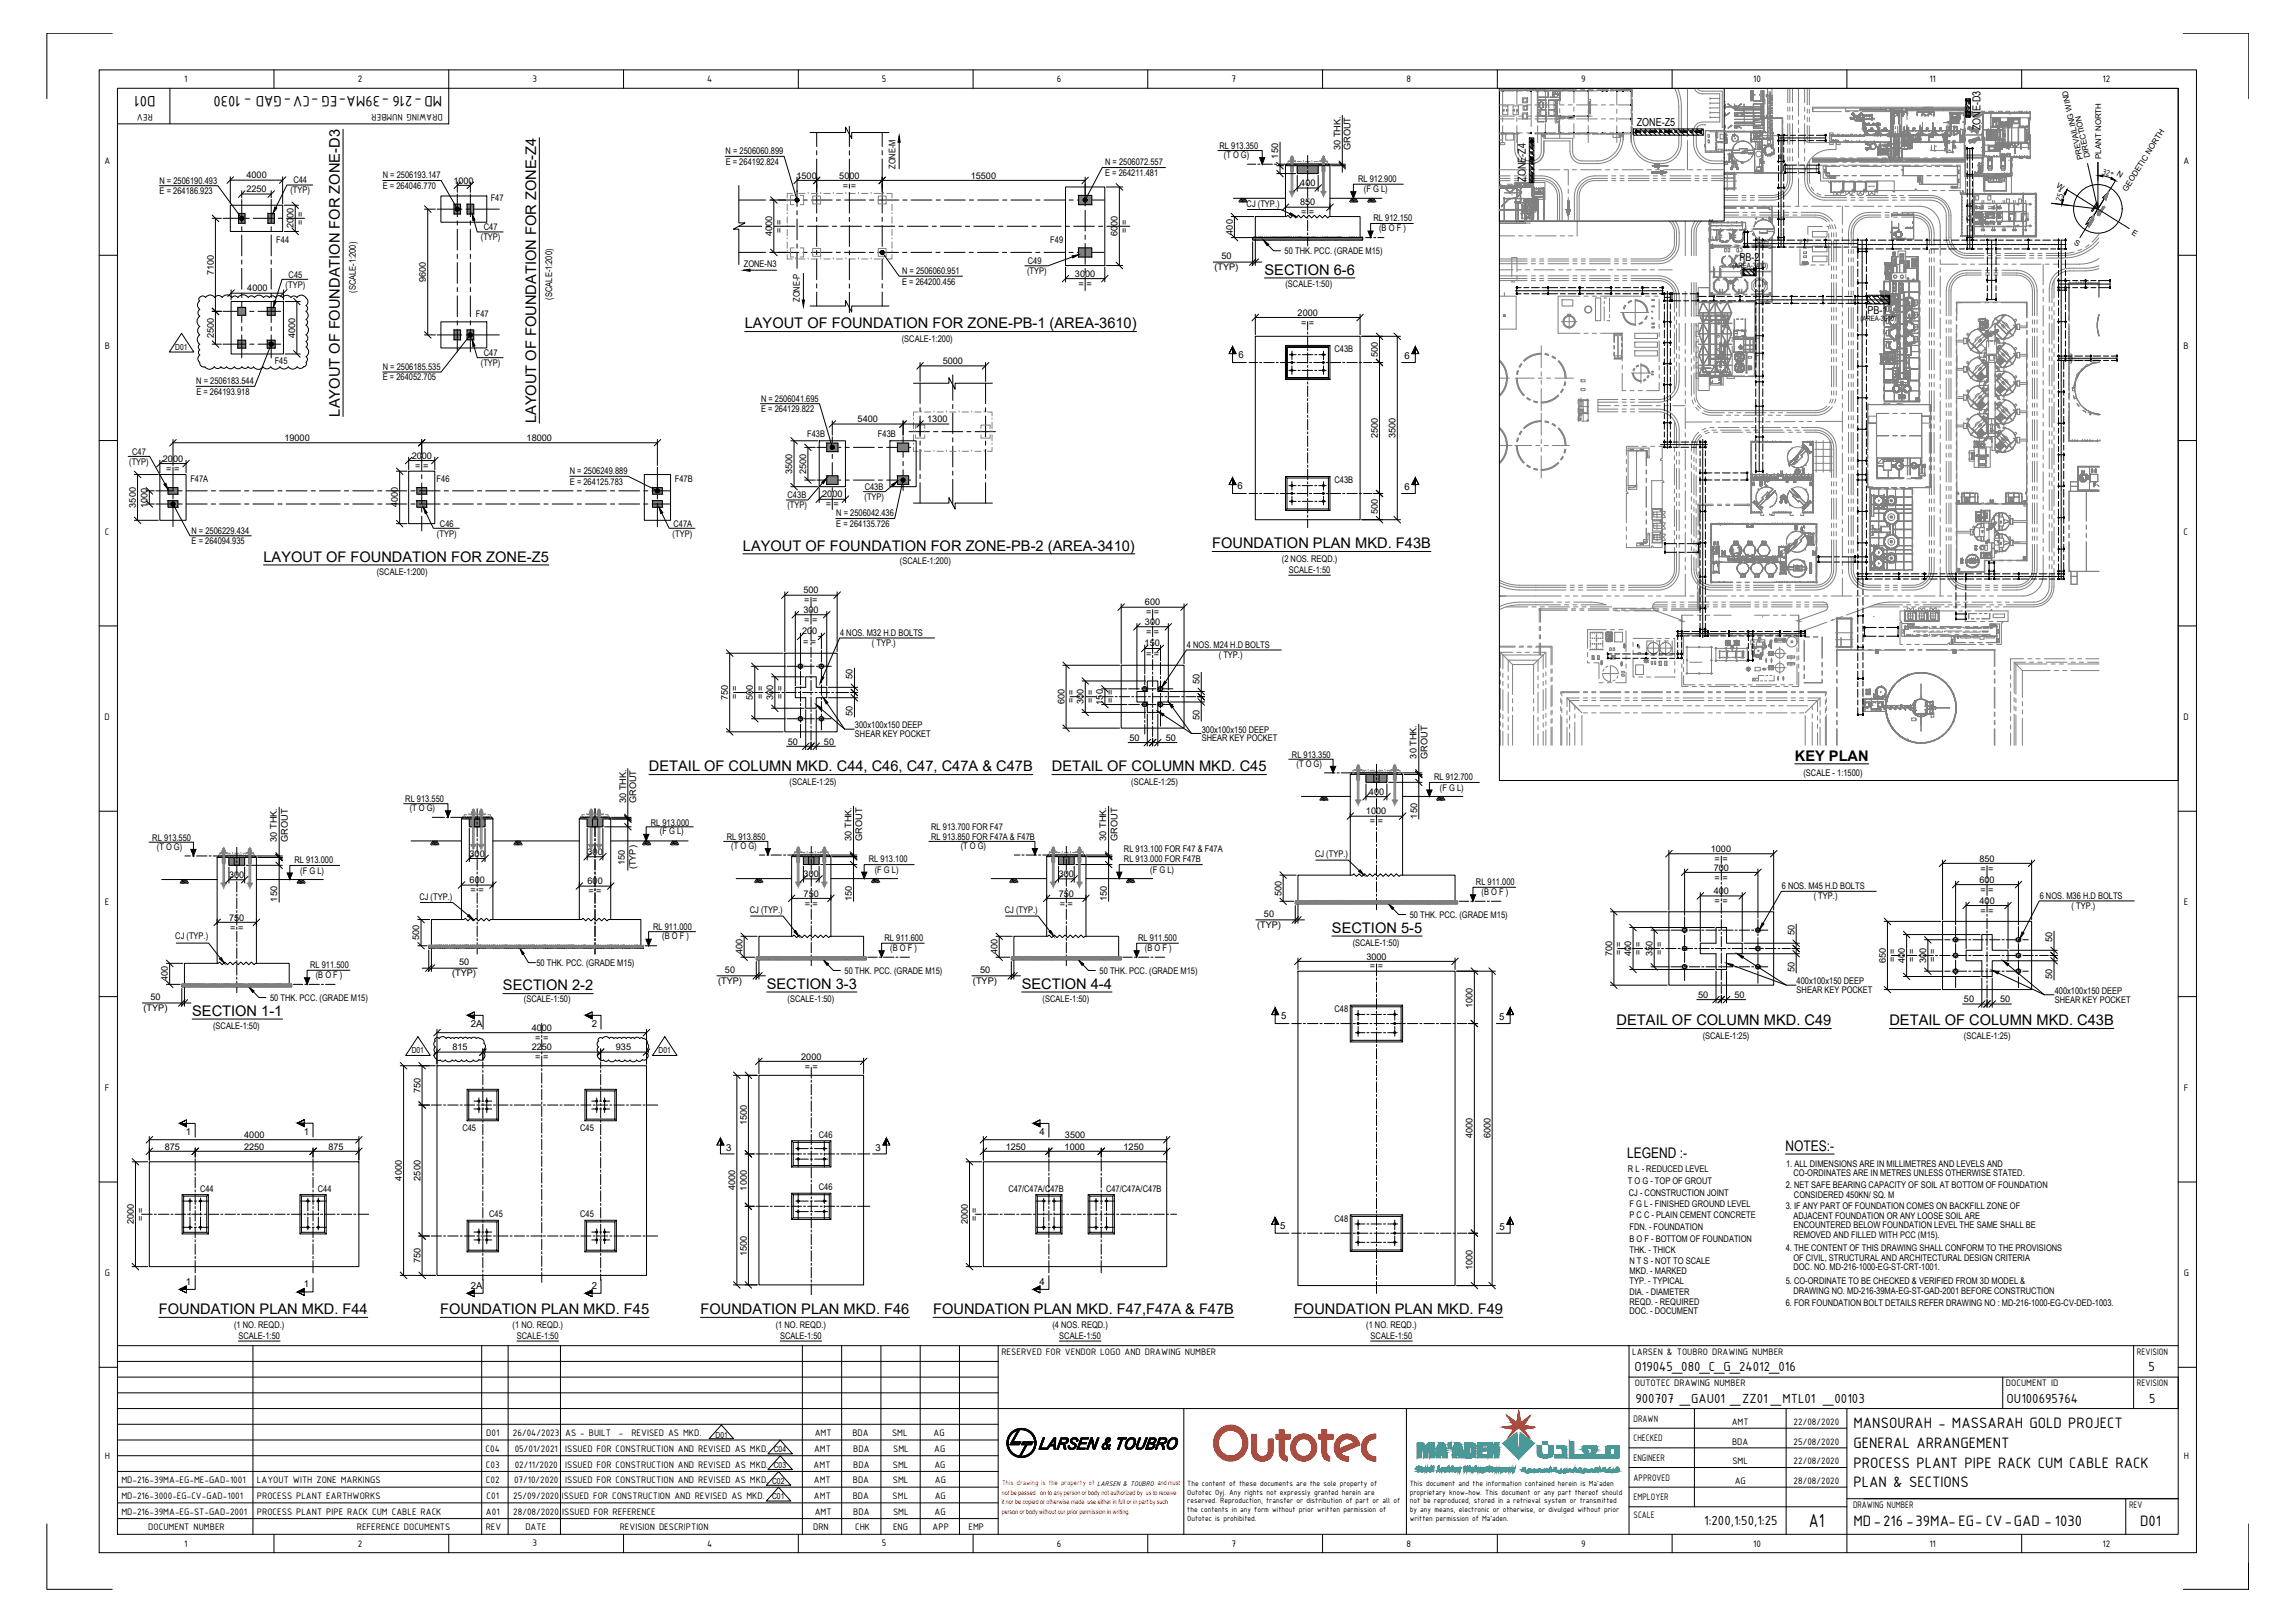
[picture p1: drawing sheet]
<svg xmlns="http://www.w3.org/2000/svg" width="841mm" height="594mm" viewBox="0 0 841 594" stroke-linecap="round" stroke-linejoin="round" font-family="sans-serif">
<defs><g id="words">
<text font-size="7.4" x="662.9" y="559.3">A1</text>
<g font-size="6">
<text x="57" y="35.2" transform="rotate(180 57 35.2)">D01</text>
<text x="162" y="35.2" transform="rotate(180 162 35.2)">MD-216 -39MA-EG -CV-GAD - 1030</text>
<text x="679.2" y="523.1">MANSOURAH - MASSARAH GOLD PROJECT</text>
<text x="679.2" y="530.3">GENERAL ARRANGEMENT</text>
<text x="679.2" y="537.5">PROCESS PLANT PIPE RACK CUM CABLE RACK</text>
<text x="679.2" y="544.7">PLAN &amp; SECTIONS</text>
<text x="679.2" y="559.1">MD-216 -39MA-EG- CV-GAD - 1030</text>
<text x="784.3" y="559.1">D01</text>
</g>
<g font-size="5.4">
<text x="463.4" y="100.7">SECTION 6-6</text>
<text x="272.9" y="120.3">LAYOUT OF FOUNDATION FOR ZONE-PB-1 (AREA-3610)</text>
<text x="124.6" y="152.6" transform="rotate(-90 124.6 152.6)">LAYOUT OF FOUNDATION FOR ZONE-D3</text>
<text x="196.5" y="155" transform="rotate(-90 196.5 155)">LAYOUT OF FOUNDATION FOR ZONE-Z4</text>
<text x="272.2" y="201.7">LAYOUT OF FOUNDATION FOR ZONE-PB-2 (AREA-3410)</text>
<text x="444.2" y="200.9">FOUNDATION PLAN MKD. F43B</text>
<text x="96.5" y="205.8">LAYOUT OF FOUNDATION FOR ZONE-Z5</text>
<text x="657.7" y="278.6">KEY PLAN</text>
<text x="237.8" y="282.6">DETAIL OF COLUMN MKD. C44, C46, C47, C47A &amp; C47B</text>
<text x="385.5" y="282.6">DETAIL OF COLUMN MKD. C45</text>
<text x="488.1" y="341.7">SECTION 5-5</text>
<text x="184.3" y="362.8">SECTION 2-2</text>
<text x="281" y="362.2">SECTION 3-3</text>
<text x="374.4" y="362.2">SECTION 4-4</text>
<text x="70.4" y="372.1">SECTION 1-1</text>
<text x="592.4" y="375.6">DETAIL OF COLUMN MKD. C49</text>
<text x="692.4" y="375.6">DETAIL OF COLUMN MKD. C43B</text>
<text x="596.3" y="424">LEGEND :-</text>
<text x="654.3" y="421.5">NOTES:-</text>
<text x="58.2" y="481.4">FOUNDATION PLAN MKD. F44</text>
<text x="161.3" y="481.4">FOUNDATION PLAN MKD. F45</text>
<text x="256.7" y="481.4">FOUNDATION PLAN MKD. F46</text>
<text x="342" y="481.4">FOUNDATION PLAN MKD. F47,F47A &amp; F47B</text>
<text x="474.2" y="481.4">FOUNDATION PLAN MKD. F49</text>
</g>
<g font-size="5.2">
<text x="599" y="502">O19045_080_C_G_24012_016</text>
<text x="787.3" y="502">5</text>
<text x="599.3" y="514">900707 _GAU01 _ZZ01 _MTL01 _00103</text>
<text x="735.4" y="514">OU100695764</text>
<text x="787.6" y="514">5</text>
<text x="624.5" y="558.7">1:200,1:50,1:25</text>
</g>
<g font-size="4">
<text x="599.8" y="46.1">ZONE-Z5</text>
<text x="725.8" y="47.7" transform="rotate(-90 725.8 47.7)">ZONE-D3</text>
<text x="559.2" y="66.5" transform="rotate(-90 559.2 66.5)">ZONE-Z4</text>
<text x="637.4" y="95.6">PB-2</text>
<text x="684.3" y="114.9">PB-1</text>
</g>
<g font-size="3.7">
<text x="67.5" y="30">1</text>
<text x="131.1" y="30.1">2</text>
<text x="195.1" y="30">3</text>
<text x="259.2" y="30">4</text>
<text x="323.2" y="30">5</text>
<text x="387.3" y="30.1">6</text>
<text x="451.3" y="30">7</text>
<text x="515.4" y="30">8</text>
<text x="579.5" y="30">9</text>
<text x="642.4" y="30">10</text>
<text x="707" y="30">11</text>
<text x="770.5" y="30.1">12</text>
<text x="56" y="41.8" transform="rotate(180 56 41.8)">REV</text>
<text x="162.2" y="41.8" transform="rotate(180 162.2 41.8)">DRAWING NUMBER</text>
<text x="38.3" y="60">A</text>
<text x="800.1" y="60">A</text>
<text x="38.4" y="127.9">B</text>
<text x="800.2" y="127.9">B</text>
<text x="38.4" y="195.8">C</text>
<text x="800.2" y="195.8">C</text>
<text x="38.3" y="263.6">D</text>
<text x="800.2" y="263.6">D</text>
<text x="38.4" y="331.5">E</text>
<text x="800.3" y="331.5">E</text>
<text x="38.5" y="399.4">F</text>
<text x="800.3" y="399.4">F</text>
<text x="38.4" y="467.3">G</text>
<text x="800.3" y="467.3">G</text>
<text x="367" y="496.3">RESERVED FOR VENDOR LOGO AND DRAWING NUMBER</text>
<text x="598.2" y="496.3">LARSEN &amp; TOUBRO DRAWING NUMBER</text>
<text x="783.1" y="496.3">REVISION</text>
<text x="599.1" y="507.8">OUTOTEC DRAWING NUMBER</text>
<text x="735.1" y="507.8">DOCUMENT ID</text>
<text x="783.1" y="507.8">REVISION</text>
<text x="598.7" y="520.7">DRAWN</text>
<text x="634.6" y="521.9">AMT</text>
<text x="657.3" y="521.9">22/08/2020</text>
<text x="178.2" y="526">D01</text>
<text x="188" y="526">26/04/2023</text>
<text x="207.1" y="526">AS - BUILT</text>
<text x="226.8" y="526">-</text>
<text x="231.4" y="526">REVISED AS MKD.</text>
<text x="298.6" y="526">AMT</text>
<text x="312.4" y="526">BDA</text>
<text x="326.9" y="526">SML</text>
<text x="342.1" y="526">AG</text>
<text x="598.7" y="527.9">CHECKED</text>
<text x="178" y="531.7">C04</text>
<text x="188.6" y="531.7">05/01/2021</text>
<text x="207.1" y="531.7">ISSUED FOR CONSTRUCTION AND REVISED AS MKD.</text>
<text x="298.3" y="531.7">AMT</text>
<text x="312.7" y="531.7">BDA</text>
<text x="327.3" y="531.7">SML</text>
<text x="342.4" y="531.7">AG</text>
<text x="634.7" y="529.1">BDA</text>
<text x="657.3" y="529.1">25/08/2020</text>
<text x="38.4" y="534.2">H</text>
<text x="178.1" y="537.5">C03</text>
<text x="188.6" y="537.5">02/11/2020</text>
<text x="207.1" y="537.5">ISSUED FOR CONSTRUCTION AND REVISED AS MKD.</text>
<text x="298.1" y="537.5">AMT</text>
<text x="312.7" y="537.5">BDA</text>
<text x="327.2" y="537.5">SML</text>
<text x="342.4" y="537.5">AG</text>
<text x="598.7" y="535.1">ENGINEER</text>
<text x="634.9" y="536.3">SML</text>
<text x="657.3" y="536.3">22/08/2020</text>
<text x="800.3" y="534.2">H</text>
<text x="44.5" y="543.2">MD-216-39MA-EG-ME-GAD-1001</text>
<text x="94.1" y="543.2">LAYOUT WITH ZONE MARKINGS</text>
<text x="178.1" y="543.2">C02</text>
<text x="188.4" y="543.2">07/10/2020</text>
<text x="207.1" y="543.2">ISSUED FOR CONSTRUCTION AND REVISED AS MKD.</text>
<text x="298.2" y="543.2">AMT</text>
<text x="312.5" y="543.2">BDA</text>
<text x="327.2" y="543.2">SML</text>
<text x="342.6" y="543.2">AG</text>
<text x="598.7" y="542.3">APPROVED</text>
<text x="635.7" y="543.5">AG</text>
<text x="657.3" y="543.5">28/08/2020</text>
<text x="44.5" y="549">MD-216-3000-EG-CV-GAD-1001</text>
<text x="94.1" y="549">PROCESS PLANT EARTHWORKS</text>
<text x="178.3" y="549">C01</text>
<text x="188.1" y="549">25/09/2020</text>
<text x="205.9" y="549">ISSUED FOR CONSTRUCTION AND REVISED AS MKD.</text>
<text x="298.3" y="549">AMT</text>
<text x="312.5" y="549">BDA</text>
<text x="327.1" y="549">SML</text>
<text x="342.5" y="549">AG</text>
<text x="598.7" y="549.5">EMPLOYER</text>
<text x="44.5" y="554.8">MD-216-39MA-EG-ST-GAD-2001</text>
<text x="94.1" y="554.8">PROCESS PLANT PIPE RACK CUM CABLE RACK</text>
<text x="178.1" y="554.8">A01</text>
<text x="188.1" y="554.8">28/08/2020</text>
<text x="206" y="554.8">ISSUED FOR REFERENCE</text>
<text x="298.6" y="554.8">AMT</text>
<text x="312.7" y="554.8">BDA</text>
<text x="327.3" y="554.8">SML</text>
<text x="342.5" y="554.8">AG</text>
<text x="598.7" y="556.1">SCALE</text>
<text x="679.1" y="552.5">DRAWING NUMBER</text>
<text x="780.2" y="552.5">REV</text>
<text x="54.3" y="560.3">DOCUMENT NUMBER</text>
<text x="130.8" y="560.3">REFERENCE DOCUMENTS</text>
<text x="178" y="560.3">REV</text>
<text x="192.5" y="560.3">DATE</text>
<text x="227.1" y="560.3">REVISION DESCRIPTION</text>
<text x="298" y="560.3">DRN</text>
<text x="313.4" y="560.3">CHK</text>
<text x="327.3" y="560.3">ENG</text>
<text x="341.7" y="560.3">APP</text>
<text x="354.9" y="560.3">EMP</text>
<text x="67.5" y="566.4">1</text>
<text x="131.1" y="566.5">2</text>
<text x="195.1" y="566.4">3</text>
<text x="259.2" y="566.4">4</text>
<text x="323.2" y="566.4">5</text>
<text x="387.3" y="566.5">6</text>
<text x="451.3" y="566.4">7</text>
<text x="515.4" y="566.4">8</text>
<text x="579.5" y="566.5">9</text>
<text x="642.4" y="566.4">10</text>
<text x="707" y="566.4">11</text>
<text x="770.5" y="566.5">12</text>
</g>
<g font-size="3.5">
<text x="453.9" y="131.3">6</text>
<text x="514.6" y="131.4">6</text>
<text x="453.5" y="179.3">6</text>
<text x="514.7" y="179.6">6</text>
<text x="172.5" y="376.2">2A</text>
<text x="216.9" y="376.2">2</text>
<text x="469.5" y="373.4">5</text>
<text x="549.4" y="373.5">5</text>
<text x="68.1" y="415.7">1</text>
<text x="111.3" y="415.6">1</text>
<text x="381" y="415.7">4</text>
<text x="266.1" y="421.5">3</text>
<text x="320.8" y="421.5">3</text>
<text x="469.2" y="450.2">5</text>
<text x="549.5" y="450.5">5</text>
<text x="68.1" y="470.5">1</text>
<text x="111.3" y="471.5">1</text>
<text x="172.5" y="472">2A</text>
<text x="216.9" y="472">2</text>
<text x="381" y="470.5">4</text>
</g>
<g font-size="3.4">
<text x="265.9" y="56.5">N = 2506060.899</text>
<text x="446.9" y="54.6">RL 913.350</text>
<text x="448.5" y="57.9">(T O G)</text>
<text x="468.4" y="58.1" transform="rotate(-90 468.4 58.1)">150</text>
<text x="491.3" y="54.9" transform="rotate(-90 491.3 54.9)">30 THK.</text>
<text x="494.9" y="54.9" transform="rotate(-90 494.9 54.9)">GROUT</text>
<text x="90.3" y="65.3">4000</text>
<text x="140.3" y="65.3">N = 2506193.147</text>
<text x="266" y="60.3">E = 264192.824</text>
<text x="291.9" y="65.4">1500</text>
<text x="307.6" y="65.4">5000</text>
<text x="328.2" y="61.9" transform="rotate(-90 328.2 61.9)">ZONE-M</text>
<text x="355.7" y="65.4">15500</text>
<text x="405" y="64.4">E = 264211.481</text>
<text x="405" y="60.6">N = 2506072.557</text>
<text x="58.4" y="67.3">N = 2506190.493</text>
<text x="58.5" y="71.1">E = 264186.923</text>
<text x="90.3" y="70.4">2250</text>
<text x="106.4" y="70.8">(TYP)</text>
<text x="107.5" y="67.2">C44</text>
<text x="140.3" y="69.2">E = 264046.770</text>
<text x="166.1" y="67.2">1000</text>
<text x="308.8" y="69.1">= =</text>
<text x="476.5" y="68.2">400</text>
<text x="497.7" y="66.6">RL 912.900</text>
<text x="499.8" y="70.4">(F G L)</text>
<text x="179.8" y="73.6">F47</text>
<text x="456.8" y="75.7">CJ (TYP.)</text>
<text x="476.4" y="75.3">850</text>
<text x="107.6" y="83.7" transform="rotate(-90 107.6 83.7)">2000</text>
<text x="111.2" y="82.4" transform="rotate(-90 111.2 82.4)">= =</text>
<text x="476.8" y="78.9">= =</text>
<text x="503.3" y="81">RL 912.150</text>
<text x="101.2" y="89.1">F44</text>
<text x="176.2" y="88">(TYP)</text>
<text x="177.3" y="84.4">C47</text>
<text x="282.9" y="86.5" transform="rotate(-90 282.9 86.5)">4000</text>
<text x="286.6" y="85.3" transform="rotate(-90 286.6 85.3)">= =</text>
<text x="384.9" y="89.2">F49</text>
<text x="409.6" y="86.6" transform="rotate(-90 409.6 86.6)">6000</text>
<text x="413.2" y="85.3" transform="rotate(-90 413.2 85.3)">= =</text>
<text x="451.7" y="85.9" transform="rotate(-90 451.7 85.9)">400</text>
<text x="505.4" y="84.8">(B O F )</text>
<text x="447.6" y="94.9">50</text>
<text x="470.8" y="93.1">50 THK. PCC. (GRADE M15)</text>
<text x="78.3" y="100.7" transform="rotate(-90 78.3 100.7)">7100</text>
<text x="105.8" y="101.7">C45</text>
<text x="272.6" y="97.6">ZONE-N3</text>
<text x="330.6" y="100.4">N = 2506060.951</text>
<text x="376.4" y="100.4">(TYP)</text>
<text x="376.7" y="96.5">C49</text>
<text x="393.9" y="101.4">3000</text>
<text x="445" y="98.9">(TYP)</text>
<text x="90.6" y="106.8">4000</text>
<text x="104.7" y="105.3">(TYP)</text>
<text x="130.4" y="107.3" transform="rotate(-90 130.4 107.3)">(SCALE-1:200)</text>
<text x="156.1" y="103.4" transform="rotate(-90 156.1 103.4)">9600</text>
<text x="330.6" y="104.2">E = 264200.456</text>
<text x="395.3" y="105.1">= =</text>
<text x="471.1" y="105">(SCALE-1:50)</text>
<text x="202.3" y="109.7" transform="rotate(-90 202.3 109.7)">(SCALE-1:200)</text>
<text x="293.1" y="110.6" transform="rotate(-90 293.1 110.6)">ZONE-P</text>
<text x="174.4" y="116">F47</text>
<text x="475.5" y="115.6">2000</text>
<text x="476.8" y="119.3">= =</text>
<text x="78.3" y="123.7" transform="rotate(-90 78.3 123.7)">2500</text>
<text x="108.1" y="123.7" transform="rotate(-90 108.1 123.7)">4000</text>
<text x="330.5" y="125.1">(SCALE-1:200)</text>
<text x="177.3" y="130.4">C47</text>
<text x="489.1" y="128.8">C43B</text>
<text x="504.9" y="130.8" transform="rotate(-90 504.9 130.8)">500</text>
<text x="100.7" y="133.3">F45</text>
<text x="140.3" y="135.5">N = 2506185.535</text>
<text x="176.2" y="134.1">(TYP)</text>
<text x="345.5" y="133.4">5000</text>
<text x="71.9" y="140.7">N = 2506183.544</text>
<text x="140.3" y="139.3">E = 264052.705</text>
<text x="72" y="144.6">E = 264193.918</text>
<text x="278.9" y="147.1">N = 2506041.695</text>
<text x="278.9" y="150.9">E = 264129.822</text>
<text x="314.3" y="154.7">5400</text>
<text x="339.8" y="154.7">1300</text>
<text x="104.2" y="161.5">19000</text>
<text x="193" y="161.5">18000</text>
<text x="295.8" y="159.9">F43B</text>
<text x="321.7" y="159.9">F43B</text>
<text x="504.9" y="160.5" transform="rotate(-90 504.9 160.5)">2500</text>
<text x="511.4" y="160.5" transform="rotate(-90 511.4 160.5)">3500</text>
<text x="48.5" y="166.6">C47</text>
<text x="47.4" y="170.2">(TYP)</text>
<text x="59.7" y="169.1">2000</text>
<text x="60.9" y="172.8">= =</text>
<text x="150.9" y="168">2000</text>
<text x="152.1" y="171.6">= =</text>
<text x="208.8" y="173.7">N = 2506249.889</text>
<text x="290.4" y="173.6" transform="rotate(-90 290.4 173.6)">3500</text>
<text x="295.4" y="173.6" transform="rotate(-90 295.4 173.6)">2500</text>
<text x="69.8" y="176.7">F47A</text>
<text x="160" y="176.7">F46</text>
<text x="208.9" y="177.5">E = 264125.783</text>
<text x="247.3" y="176.7">F47B</text>
<text x="316.9" y="179.5">C43B</text>
<text x="489.1" y="176.8">C43B</text>
<text x="49.8" y="185.9" transform="rotate(-90 49.8 185.9)">3500</text>
<text x="54.1" y="186" transform="rotate(-90 54.1 186)">1000</text>
<text x="145.8" y="185.9" transform="rotate(-90 145.8 185.9)">4000</text>
<text x="288.6" y="182.5">C43B</text>
<text x="301.3" y="182.2">2000</text>
<text x="302.6" y="185.8">= =</text>
<text x="316.8" y="183.1">(TYP)</text>
<text x="288.6" y="186.2">(TYP)</text>
<text x="306.4" y="189.1">N = 2506042.436</text>
<text x="504.9" y="188.3" transform="rotate(-90 504.9 188.3)">500</text>
<text x="70.2" y="195.5">N = 2506229.434</text>
<text x="160.1" y="196.5">(TYP)</text>
<text x="161.2" y="192.9">C46</text>
<text x="246.5" y="196.5">(TYP)</text>
<text x="246.8" y="192.9">C47A</text>
<text x="306.5" y="193">E = 264135.726</text>
<text x="70.2" y="199.3">E = 264094.935</text>
<text x="329.8" y="206.5">(SCALE-1:200)</text>
<text x="469.8" y="206">(2 NOS. REQD.)</text>
<text x="472.3" y="210">SCALE-1:50</text>
<text x="138.1" y="210.6">(SCALE-1:200)</text>
<text x="294.4" y="217.3">500</text>
<text x="294.8" y="221">= =</text>
<text x="419.6" y="221.8">600</text>
<text x="294.4" y="224.5">300</text>
<text x="420" y="225.4">= =</text>
<text x="293.9" y="232.3">200</text>
<text x="294.8" y="228.2">= =</text>
<text x="307.8" y="232.8">4 NOS. M32 H.D BOLTS</text>
<text x="419.6" y="228.9">300</text>
<text x="420" y="232.6">= =</text>
<text x="294.3" y="236.3">= =</text>
<text x="319.5" y="236.6">( TYP.)</text>
<text x="419.5" y="236.7">150</text>
<text x="435" y="237.2">4 NOS. M24 H.D BOLTS</text>
<text x="420" y="240.7">= =</text>
<text x="446.6" y="241">( TYP.)</text>
<text x="312.4" y="248.9" transform="rotate(-90 312.4 248.9)">50</text>
<text x="439.6" y="250.4" transform="rotate(-90 439.6 250.4)">50</text>
<text x="266.8" y="256.4" transform="rotate(-90 266.8 256.4)">750</text>
<text x="270.4" y="256.1" transform="rotate(-90 270.4 256.1)">= =</text>
<text x="275.8" y="256.4" transform="rotate(-90 275.8 256.4)">500</text>
<text x="279.8" y="256.1" transform="rotate(-90 279.8 256.1)">= =</text>
<text x="283.3" y="256.4" transform="rotate(-90 283.3 256.4)">300</text>
<text x="287" y="256.1" transform="rotate(-90 287 256.1)">= =</text>
<text x="390" y="258" transform="rotate(-90 390 258)">600</text>
<text x="393.7" y="257.6" transform="rotate(-90 393.7 257.6)">= =</text>
<text x="397.1" y="258" transform="rotate(-90 397.1 258)">300</text>
<text x="400.7" y="257.6" transform="rotate(-90 400.7 257.6)">= =</text>
<text x="408.1" y="257.6" transform="rotate(-90 408.1 257.6)">= =</text>
<text x="312.4" y="262.2" transform="rotate(-90 312.4 262.2)">50</text>
<text x="404.1" y="258.1" transform="rotate(-90 404.1 258.1)">150</text>
<text x="439.6" y="263.7" transform="rotate(-90 439.6 263.7)">50</text>
<text x="313.3" y="266.8">300x100x150 DEEP</text>
<text x="313.3" y="269.9">SHEAR KEY POCKET</text>
<text x="440.4" y="268.3">300x100x150 DEEP</text>
<text x="288.7" y="272.7">50</text>
<text x="301.9" y="272.7">50</text>
<text x="413.9" y="271.3">50</text>
<text x="427.2" y="271.3">50</text>
<text x="440.4" y="271.4">SHEAR KEY POCKET</text>
<text x="473.4" y="277.6">RL 913.350</text>
<text x="475.1" y="280.8">(T O G)</text>
<text x="519.1" y="277.8" transform="rotate(-90 519.1 277.8)">30 THK.</text>
<text x="523.1" y="277.9" transform="rotate(-90 523.1 277.9)">GROUT</text>
<text x="289.4" y="287.6">(SCALE-1:25)</text>
<text x="414.6" y="287.6">(SCALE-1:25)</text>
<text x="525.6" y="285.7">RL 912.700</text>
<text x="660.9" y="284.3">(SCALE - 1:1500)</text>
<text x="148.5" y="293.9">RL 913.550</text>
<text x="501.7" y="291.2">400</text>
<text x="527.7" y="289.5">(F G L)</text>
<text x="150.1" y="297.1">(T O G)</text>
<text x="229.4" y="294.1" transform="rotate(-90 229.4 294.1)">30 THK.</text>
<text x="233.1" y="294.2" transform="rotate(-90 233.1 294.2)">GROUT</text>
<text x="500.6" y="298.3">1000</text>
<text x="519.3" y="299.8" transform="rotate(-90 519.3 299.8)">150</text>
<text x="238.4" y="302.4">RL 913.000</text>
<text x="241.8" y="305.5">(F G L)</text>
<text x="341.2" y="304.2">RL 913.700 FOR F47</text>
<text x="502" y="301.9">= =</text>
<text x="55.8" y="308">RL 913.550</text>
<text x="57.5" y="311.2">(T O G)</text>
<text x="101.5" y="308.3" transform="rotate(-90 101.5 308.3)">30 THK.</text>
<text x="105.5" y="308.3" transform="rotate(-90 105.5 308.3)">GROUT</text>
<text x="266.3" y="307.7">RL 913.850</text>
<text x="268" y="310.9">(T O G)</text>
<text x="312" y="307.9" transform="rotate(-90 312 307.9)">30 THK.</text>
<text x="316" y="308" transform="rotate(-90 316 308)">GROUT</text>
<text x="341.2" y="307.7">RL 913.850 FOR F47A &amp; F47B</text>
<text x="352.1" y="310.9">(T O G)</text>
<text x="405.4" y="307.9" transform="rotate(-90 405.4 307.9)">30 THK.</text>
<text x="409.5" y="308" transform="rotate(-90 409.5 308)">GROUT</text>
<text x="411.9" y="312">RL 913.100 FOR F47 &amp; F47A</text>
<text x="107.9" y="316.1">RL 913.000</text>
<text x="172.1" y="313.8">300</text>
<text x="215.3" y="313.2">300</text>
<text x="228.9" y="316.9" transform="rotate(-90 228.9 316.9)">150</text>
<text x="318.4" y="315.8">RL 913.100</text>
<text x="411.9" y="315.8">RL 913.000 FOR F47B</text>
<text x="481.9" y="314">CJ (TYP.)</text>
<text x="626.9" y="312.1">1000</text>
<text x="628.3" y="315.7">= =</text>
<text x="725.4" y="315.6">850</text>
<text x="84" y="321.6">300</text>
<text x="110.1" y="319.9">(F G L)</text>
<text x="172.1" y="323.5">600</text>
<text x="215.3" y="323.9">600</text>
<text x="232.9" y="318.4" transform="rotate(-90 232.9 318.4)">(TYP)</text>
<text x="294.5" y="321.3">300</text>
<text x="320.6" y="319.6">(F G L)</text>
<text x="388" y="321.3">300</text>
<text x="421.5" y="319.6">(F G L)</text>
<text x="628" y="318.9">700</text>
<text x="628.3" y="322.5">= =</text>
<text x="725.4" y="323.4">600</text>
<text x="725.7" y="319.2">= =</text>
<text x="153.7" y="329.6">CJ (TYP.)</text>
<text x="172.5" y="327.1">= =</text>
<text x="215.6" y="327.6">= =</text>
<text x="294.5" y="328.4">750</text>
<text x="312.2" y="329.9" transform="rotate(-90 312.2 329.9)">150</text>
<text x="388" y="328.4">750</text>
<text x="405.6" y="329.9" transform="rotate(-90 405.6 329.9)">150</text>
<text x="469.6" y="328.1" transform="rotate(-90 469.6 328.1)">500</text>
<text x="540.9" y="324.1">RL 911.000</text>
<text x="543" y="327.9">(B O F )</text>
<text x="628" y="327.5">400</text>
<text x="652.9" y="325.6">6 NOS. M45 H.D BOLTS</text>
<text x="664.7" y="329.4">( TYP.)</text>
<text x="725.7" y="327">= =</text>
<text x="747.5" y="329.2">6 NOS. M36 H.D BOLTS</text>
<text x="101.6" y="330.2" transform="rotate(-90 101.6 330.2)">150</text>
<text x="274.8" y="334.5">CJ (TYP.)</text>
<text x="294.9" y="332">= =</text>
<text x="368.2" y="334.5">CJ (TYP.)</text>
<text x="388.4" y="332">= =</text>
<text x="463.2" y="335.8">50</text>
<text x="628.3" y="331.2">= =</text>
<text x="725.4" y="331">400</text>
<text x="725.7" y="334.7">= =</text>
<text x="759.1" y="332.9">( TYP.)</text>
<text x="84" y="337.2">750</text>
<text x="84.4" y="340.8">= =</text>
<text x="239.3" y="340.8">RL 911.000</text>
<text x="460.7" y="339.8">(TYP)</text>
<text x="516.6" y="336.2">50 THK. PCC. (GRADE M15)</text>
<text x="64.2" y="344.1">CJ (TYP.)</text>
<text x="153.7" y="344.4" transform="rotate(-90 153.7 344.4)">500</text>
<text x="242.7" y="343.9">(B O F )</text>
<text x="324.1" y="344.6">RL 911.600</text>
<text x="417.1" y="344.6">RL 911.500</text>
<text x="495.7" y="346.6">(SCALE-1:50)</text>
<text x="657.6" y="342.6" transform="rotate(-90 657.6 342.6)">50</text>
<text x="752.1" y="345.2" transform="rotate(-90 752.1 345.2)">50</text>
<text x="168.3" y="353.4">50</text>
<text x="196.6" y="353.8">50 THK. PCC. (GRADE M15)</text>
<text x="272.1" y="349.5" transform="rotate(-90 272.1 349.5)">400</text>
<text x="326.2" y="348.4">(B O F )</text>
<text x="365.5" y="349.5" transform="rotate(-90 365.5 349.5)">400</text>
<text x="419.6" y="348.4">(B O F )</text>
<text x="500.7" y="351.4">3000</text>
<text x="590.7" y="350.2" transform="rotate(-90 590.7 350.2)">700</text>
<text x="594.4" y="349.8" transform="rotate(-90 594.4 349.8)">= =</text>
<text x="597.8" y="350.1" transform="rotate(-90 597.8 350.1)">400</text>
<text x="601.4" y="349.8" transform="rotate(-90 601.4 349.8)">= =</text>
<text x="605.6" y="350.2" transform="rotate(-90 605.6 350.2)">350</text>
<text x="609.2" y="349.8" transform="rotate(-90 609.2 349.8)">= =</text>
<text x="691" y="352.7" transform="rotate(-90 691 352.7)">650</text>
<text x="694.7" y="352.4" transform="rotate(-90 694.7 352.4)">= =</text>
<text x="698.1" y="352.7" transform="rotate(-90 698.1 352.7)">400</text>
<text x="701.7" y="352.4" transform="rotate(-90 701.7 352.4)">= =</text>
<text x="705.8" y="352.7" transform="rotate(-90 705.8 352.7)">300</text>
<text x="709.5" y="352.4" transform="rotate(-90 709.5 352.4)">= =</text>
<text x="61.5" y="359.4" transform="rotate(-90 61.5 359.4)">400</text>
<text x="113.7" y="354.5">RL 911.500</text>
<text x="115.7" y="358.3">(B O F )</text>
<text x="165.7" y="357.5">(TYP)</text>
<text x="265.7" y="356.3">50</text>
<text x="309.5" y="356.7">50 THK. PCC. (GRADE M15)</text>
<text x="359.1" y="356.3">50</text>
<text x="403" y="356.7">50 THK. PCC. (GRADE M15)</text>
<text x="502" y="355.1">= =</text>
<text x="657.6" y="355.9" transform="rotate(-90 657.6 355.9)">50</text>
<text x="752.1" y="358.5" transform="rotate(-90 752.1 358.5)">50</text>
<text x="263.1" y="360.3">(TYP)</text>
<text x="356.6" y="360.3">(TYP)</text>
<text x="622.3" y="365.5">50</text>
<text x="635.6" y="365.5">50</text>
<text x="658.4" y="360.5">400x100x150 DEEP</text>
<text x="658.4" y="363.6">SHEAR KEY POCKET</text>
<text x="753" y="364.1">400x100x150 DEEP</text>
<text x="52.6" y="370.2">(TYP)</text>
<text x="55.1" y="366.2">50</text>
<text x="99" y="366.6">50 THK. PCC. (GRADE M15)</text>
<text x="192" y="367.1">(SCALE-1:50)</text>
<text x="288.6" y="367.1">(SCALE-1:50)</text>
<text x="382.1" y="367.1">(SCALE-1:50)</text>
<text x="489" y="370.8">C48</text>
<text x="539.7" y="369.1" transform="rotate(-90 539.7 369.1)">1000</text>
<text x="719.7" y="367.1">50</text>
<text x="732.9" y="367.1">50</text>
<text x="753" y="367.2">SHEAR KEY POCKET</text>
<text x="78.1" y="377">(SCALE-1:50)</text>
<text x="194.8" y="377.6">4000</text>
<text x="196.1" y="381.2">= =</text>
<text x="624" y="380.6">(SCALE-1:25)</text>
<text x="719.7" y="380.6">(SCALE-1:25)</text>
<text x="165.8" y="384.7">815</text>
<text x="194.8" y="384.7">2250</text>
<text x="196.1" y="388.4">= =</text>
<text x="225.7" y="384.7">935</text>
<text x="293.6" y="388.1">2000</text>
<text x="294.9" y="391.7">= =</text>
<text x="154" y="400.3" transform="rotate(-90 154 400.3)">750</text>
<text x="273.6" y="412.1" transform="rotate(-90 273.6 412.1)">1500</text>
<text x="89.5" y="416.8">4000</text>
<text x="169.4" y="414.4">C45</text>
<text x="212.6" y="414.4">C45</text>
<text x="300" y="416.6">C46</text>
<text x="390.3" y="416.8">3500</text>
<text x="539.7" y="416.9" transform="rotate(-90 539.7 416.9)">4000</text>
<text x="546.2" y="417" transform="rotate(-90 546.2 417)">6000</text>
<text x="60.4" y="421">875</text>
<text x="89.4" y="421">2250</text>
<text x="120.3" y="421">875</text>
<text x="368.5" y="421">1250</text>
<text x="390.1" y="421">1000</text>
<text x="411.7" y="421">1250</text>
<text x="596.6" y="429.2">R L - REDUCED LEVEL</text>
<text x="654.5" y="427.3">1. ALL DIMENSIONS ARE IN MILLIMETRES AND LEVELS AND</text>
<text x="657.3" y="430.9">CO-ORDINATES ARE IN METRES UNLESS OTHERWISE STATED.</text>
<text x="73.3" y="436.6">C44</text>
<text x="116.5" y="436.6">C44</text>
<text x="147.3" y="432.4" transform="rotate(-90 147.3 432.4)">4000</text>
<text x="154" y="432.4" transform="rotate(-90 154 432.4)">2500</text>
<text x="269.4" y="435.9" transform="rotate(-90 269.4 435.9)">4000</text>
<text x="273.6" y="436.1" transform="rotate(-90 273.6 436.1)">1000</text>
<text x="300" y="435.8">C46</text>
<text x="369.5" y="436.6">C47/C47A/C47B</text>
<text x="405.3" y="436.6">C47/C47A/C47B</text>
<text x="596.5" y="433.6">T O G - TOP OF GROUT</text>
<text x="654.4" y="435.3">2. NET SAFE BEARING CAPACITY OF SOIL AT BOTTOM OF FOUNDATION</text>
<text x="596.9" y="438.1">CJ - CONSTRUCTION JOINT</text>
<text x="597.1" y="442.1">F G L - FINISHED GROUND LEVEL</text>
<text x="654.4" y="442.9">3. IF ANY PART OF FOUNDATION COMES ON BACKFILL ZONE OF</text>
<text x="657.4" y="438.8">CONSIDERED 450KN/ SQ. M</text>
<text x="49" y="448.4" transform="rotate(-90 49 448.4)">2000</text>
<text x="52.6" y="447.2" transform="rotate(-90 52.6 447.2)">= =</text>
<text x="179.3" y="445.7">C45</text>
<text x="212.6" y="445.7">C45</text>
<text x="354.6" y="448.4" transform="rotate(-90 354.6 448.4)">2000</text>
<text x="358.3" y="447.2" transform="rotate(-90 358.3 447.2)">= =</text>
<text x="489" y="447.6">C48</text>
<text x="597.1" y="446.1">P C C - PLAIN CEMENT CONCRETE</text>
<text x="657.2" y="449.8">ENCOUNTERED BELOW FOUNDATION LEVEL THE SAME SHALL BE</text>
<text x="657.2" y="446.3">ADJACENT FOUNDATION OR ANY LOOSE SOIL ARE</text>
<text x="597.1" y="455">B O F - BOTTOM OF FOUNDATION</text>
<text x="597.1" y="450.5">FDN. - FOUNDATION</text>
<text x="657.2" y="453.4">REMOVED AND FILLED WITH PCC (M15).</text>
<text x="273.6" y="460.1" transform="rotate(-90 273.6 460.1)">1500</text>
<text x="597.1" y="459">THK. - THICK</text>
<text x="654.4" y="458.3">4. THE CONTENT OF THIS DRAWING SHALL CONFORM TO THE PROVISIONS</text>
<text x="657.2" y="461.8">OF CIVIL, STRUCTURAL AND ARCHITECTURAL DESIGN CRITERIA</text>
<text x="154" y="462.7" transform="rotate(-90 154 462.7)">750</text>
<text x="539.7" y="465.1" transform="rotate(-90 539.7 465.1)">1000</text>
<text x="597.1" y="462.8">N T S - NOT TO SCALE</text>
<text x="597.1" y="466.8">MKD. - MARKED</text>
<text x="657.2" y="465.2">DOC. NO. MD-216-1000-EG-ST-CRT-1001.</text>
<text x="597.1" y="470.3">TYP. - TYPICAL</text>
<text x="654.4" y="470.4">5. CO-ORDINATE TO BE CHECKED &amp; VERIFIED FROM 3D MODEL &amp;</text>
<text x="657.2" y="473.8">DRAWING NO. MD-216-39MA-EG-ST-GAD-2001 BEFORE CONSTRUCTION</text>
<text x="597.1" y="474.2">DIA. - DIAMETER</text>
<text x="597.1" y="477.8">REQD. - REQUIRED</text>
<text x="654.4" y="478.5">6. FOR FOUNDATION BOLT DETAILS REFER DRAWING NO : MD-216-1000-EG-CV-DED-1003.</text>
<text x="597.1" y="481.4">DOC. - DOCUMENT</text>
<text x="85.8" y="486.5">(1 NO. REQD.)</text>
<text x="87.4" y="490.5">SCALE-1:50</text>
<text x="187.9" y="486.5">(1 NO. REQD.)</text>
<text x="189.4" y="490.5">SCALE-1:50</text>
<text x="284.3" y="486.5">(1 NO. REQD.)</text>
<text x="285.9" y="490.5">SCALE-1:50</text>
<text x="385.7" y="486.5">(4 NOS. REQD.)</text>
<text x="388.2" y="490.5">SCALE-1:50</text>
<text x="500.7" y="486.5">(1 NO. REQD.)</text>
<text x="502.3" y="490.5">SCALE-1:50</text>
</g>
<g font-size="3.2">
<text x="770.2" y="63.9" transform="rotate(16 770.2 63.9)">32°</text>
<text x="755.2" y="73.9" transform="rotate(-70 755.2 73.9)">25°</text>
</g>
<g font-size="3">
<text x="64.2" y="128.1">D01</text>
<text x="150.9" y="385.7">D01</text>
<text x="241.3" y="385.7">D01</text>
<text x="262.2" y="526.6">D01</text>
<text x="283.5" y="531.9">C04</text>
<text x="283.5" y="537.7">C03</text>
<text x="282.9" y="543.4">C02</text>
<text x="435.1" y="544.2">The content of these documents are the sole property of</text>
<text x="516.6" y="544.2">This document and the information contained herein is Ma'aden</text>
<text x="282.9" y="549.2">C01</text>
<text x="435.1" y="547.4">Outotec Oyj. Any rights not expressly granted herein are</text>
<text x="435.1" y="550.6">reserved. Reproduction, transfer or distribution of part or all of</text>
<text x="516.6" y="547.4">proprietary know-how. This document or any part thereof should</text>
<text x="516.6" y="550.6">not be reproduced, stored in a retrieval system or transmitted</text>
<text x="435.1" y="553.8">the contents in any form without prior written permission of</text>
<text x="435.1" y="557">Outotec is prohibited.</text>
<text x="516.6" y="553.8">by any means, electronic or otherwise, or divulged without prior</text>
<text x="516.6" y="557">written permission of Ma'aden.</text>
</g>
<g font-size="2.9">
<text x="763.4" y="58.2" transform="rotate(-103 763.4 58.2)">PREVAILING WIND</text>
<text x="766" y="57.6" transform="rotate(-103 766 57.6)">DIRECTION</text>
<text x="770" y="58.2" transform="rotate(-90 770 58.2)">PLANT NORTH</text>
<text x="775.5" y="64.1" transform="rotate(32 775.5 64.1)">N</text>
<text x="753.4" y="68.3" transform="rotate(32 753.4 68.3)">W</text>
<text x="779.4" y="70.3" transform="rotate(-58 779.4 70.3)">GEODETIC NORTH</text>
<text x="759.9" y="89.2" transform="rotate(32 759.9 89.2)">S</text>
<text x="781" y="85.5" transform="rotate(32 781 85.5)">E</text>
</g>
<g font-size="2.7">
<text x="634.9" y="98.1">(AREA-3410)</text>
<text x="681.8" y="117.4">(AREA-3610)</text>
</g>
<text font-size="2.7" fill="#f00" x="367.2" y="544.1">This drawing is the property of LARSEN &amp; TOUBRO and must</text>
<g font-size="2.4" fill="#f00">
<text x="367.1" y="547.5">not be passed on to any person or body not authorized by us to receive</text>
<text x="367.1" y="551">it nor be copied or otherwise made use either in full or in part by such</text>
<text x="367.1" y="554.4">person or body without our prior permission in writing.</text>
</g>
<text font-size=".7" fill="#808080" x="550.4" y="52.9">11</text>
<g font-size=".6" fill="#808080">
<text x="576.3" y="43.2">UP</text>
<text x="582.9" y="42.6" transform="rotate(-90 582.9 42.6)">UP</text>
</g>
</g></defs>
<!-- layer: 0 -->
<g fill="#808080" stroke="#808080" stroke-width=".37">
<path d="M97.9 124.6l2.9 2.9v-2.9zM97.9 124.6l2.9 2.9h-2.9z"/>
<path d="M97.9 112.6l2.9 2.9v-2.9zM97.9 112.6l2.9 2.9h-2.9z"/>
<path d="M87.2 124.6l2.8 2.9v-2.9zM87.2 124.6l2.8 2.9h-2.8z"/>
<path d="M98.2 78.2l2.4 3.6v-3.6zM98.2 78.2l2.4 3.6h-2.4z"/>
<path d="M87.4 78.2l2.4 3.6v-3.6zM87.4 78.2l2.4 3.6h-2.4z"/>
<path d="M171.2 74.8l2.4 3.6v-3.6zM171.2 74.8l2.4 3.6h-2.4z"/>
<path d="M166.4 74.8l2.4 3.6v-3.6zM166.4 74.8l2.4 3.6h-2.4z"/>
<path d="M171.2 120.8l2.4 3.6v-3.6zM171.2 120.8l2.4 3.6h-2.4z"/>
<path d="M166.4 120.8l2.4 3.6v-3.6zM166.4 120.8l2.4 3.6h-2.4z"/>
<path d="M61.6 178.6l3.6 2.4v-2.4zM61.6 178.6l3.6 2.4h-3.6z"/>
<path d="M61.6 183.4l3.6 2.4v-2.4zM61.6 183.4l3.6 2.4h-3.6z"/>
<path d="M152.8 178.6l3.6 2.4v-2.4zM152.8 178.6l3.6 2.4h-3.6z"/>
<path d="M152.8 183.4l3.6 2.4v-2.4zM152.8 183.4l3.6 2.4h-3.6z"/>
<path d="M239.1 178.6l3.6 2.4v-2.4zM239.1 178.6l3.6 2.4h-3.6z"/>
<path d="M239.1 183.4l3.6 2.4v-2.4zM239.1 183.4l3.6 2.4h-3.6z"/>
<path d="M87.2 112.6l2.8 2.9v-2.9zM87.2 112.6l2.8 2.9h-2.8z"/>
<path d="M328.9 162.3l4.1 3.1v-3.1zM328.9 162.3l4.1 3.1h-4.1z"/>
<path d="M328.9 174.3l4.1 3.1v-3.1zM328.9 174.3l4.1 3.1h-4.1z"/>
<path d="M303 162.3l4.1 3.1v-3.1zM303 162.3l4.1 3.1h-4.1z"/>
<path d="M303 174.3l4.1 3.1v-3.1zM303 174.3l4.1 3.1h-4.1z"/>
<path d="M395.3 90.8l4.8 3.3v-3.3zM395.3 90.8l4.8 3.3h-4.8z"/>
<path d="M395.3 71.6l4.8 3.4v-3.4zM395.3 71.6l4.8 3.4h-4.8z"/>
</g>
<g fill="#000" stroke="#000" stroke-width=".37">
<path d="M461.6 57.7h1.9l-.9 2.4zM495 70.2h1.9l-.9 2.4zM501.3 84.6h1.9l-.9 2.4zM451.7 127l1.3 2.5h-1.3zM518.7 127v2.5h-1.3zM451.7 175l1.3 2.5h-1.3zM518.7 175v2.5h-1.3zM163.2 297h1.9l-.9 2.4zM487.5 280.7h2l-1 2.4zM522.8 289.3h2l-1 2.4zM69.9 311.1h1.9l-.9 2.4zM105.2 319.7h1.9l-.9 2.4z"/>
<path d="M235.9 305.6h1.9l-1 2.4zM280.4 310.8h1.9l-.9 2.4zM315.8 319.4h1.9l-1 2.4zM378.3 310.8h1.9l-.9 2.4zM409.2 319.4h1.9l-.9 2.4zM538.8 327.7h2l-1 2.4zM111.6 358.1h1.9l-.9 2.4zM236.7 344h2l-1 2.4zM322.1 348.2h1.9l-.9 2.4zM415.6 348.2h1.9l-1 2.4zM171.3 371.9h2.5v1.3zM214.5 371.9h2.5v1.3z"/>
<path d="M467.3 369.1l1.3 2.5h-1.3zM553.4 369.1v2.5h-1.2zM65.8 411.5h2.5v1.2zM109 411.4h2.5v1.2zM264 416.9l1.3 2.5h-1.3zM324.8 416.9v2.5h-1.3zM378.6 411.5h2.5v1.2zM467.3 445.9l1.3 2.5h-1.3zM553.4 445.9v2.5h-1.2zM65.8 472.3l2.5-1.3v1.3zM109 473.2l2.5-1.3v1.3zM171.3 473.7l2.5-1.3v1.3z"/>
<path d="M214.5 473.7l2.5-1.3v1.3zM378.6 472.3l2.5-1.3v1.3z"/>
<path d="M88.2 79.4l-.3 .3 .7 .3zM87.9 79.7l.7 .3h-.7zM87.9 80l.1 .4 .6-.4z"/>
<path d="M88.9 79.3l-.3 .7 .6-.5zM88.5 79.3h.4l-.3 .7zM88.2 79.4l.4 .6-.1-.7z"/>
<path d="M167 76.9l.2 .3 .4-.6zM167.6 76.6v.7l-.4-.1zM167.6 76.6v.7l.4-.1z"/>
<path d="M167 76.2l.6 .4-.4-.6zM167 76.2l.6 .4h-.7zM166.9 76.6l.1 .3 .6-.3z"/>
<path d="M167.6 76.6l.4 .6 .2-.3zM167.6 76.6h.7l-.1 .3zM167.6 76.6h.7l-.1-.4z"/>
<path d="M168 76l-.4 .6 .6-.4zM167.6 75.9l.4 .1-.4 .6zM167.2 76l.4 .6v-.7z"/>
<path d="M291.4 73.5l.2 .3 .5-.5zM292.1 73.3l-.2 .7-.3-.2zM292.1 73.3l-.2 .7 .4-.1z"/>
<path d="M291.6 72.8l.5 .5-.2-.7zM291.6 72.8l.5 .5-.7-.2zM291.4 73.1v.4l.7-.2z"/>
<path d="M292.1 73.3l.2 .6 .3-.1zM292.1 73.3l.7 .1-.2 .4zM292.1 73.3l.7 .1v-.3z"/>
<path d="M292.6 72.8l-.5 .5 .7-.2zM292.3 72.6l.3 .2-.5 .5zM291.9 72.6l.2 .7 .2-.7z"/>
<path d="M397 72.9l-.1 .4h.8zM396.9 73.3h.8l-.6 .3zM397.1 73.6l.2 .3 .4-.6z"/>
<path d="M397.7 73.3l-.4 .6 .4 .1zM397.7 73.3l.3 .6-.3 .1zM397.7 73.3l.3 .6 .3-.3z"/>
<path d="M397.6 72.5l.1 .8 .3-.7zM397.3 72.7l.3-.2 .1 .8zM397 72.9l.7 .4-.4-.6z"/>
<path d="M397.7 73.3l.6 .3 .1-.4zM397.7 73.3l.6-.4 .1 .3zM398 72.6l-.3 .7 .6-.4z"/>
<path d="M88 80.4l.3 .2 .3-.6zM88.6 80l.1 .7-.4-.1zM88.6 80l.1 .7 .3-.2z"/>
<path d="M88.6 80l.4 .5 .2-.3zM88.6 80l.7-.1-.1 .3zM88.6 80l.7-.1-.1-.4z"/>
<path d="M322.7 92.9l.3 .2 .3-.7zM323.3 92.4l.1 .8-.4-.1zM323.3 92.4l.1 .8 .3-.2z"/>
<path d="M322.9 91.9l-.3 .2 .7 .3zM322.6 92.1l.7 .3-.7 .1zM322.6 92.5l.1 .4 .6-.5z"/>
<path d="M323.3 92.4l.4 .6 .2-.3zM323.3 92.4h.7l-.1 .3zM323.3 92.4h.7l-.1-.3z"/>
<path d="M323.6 91.8l-.3 .6 .6-.3zM323.2 91.8h.4l-.3 .6zM322.9 91.9l.4 .5-.1-.6z"/>
<path d="M98.7 125.8v.3h.7zM98.7 126.1h.7l-.6 .4zM98.8 126.5l.3 .2 .3-.6z"/>
<path d="M99.4 126.1l-.3 .6 .4 .1zM99.4 126.1l.5 .5-.4 .2zM99.4 126.1l.5 .5 .2-.3z"/>
<path d="M99.3 125.3l.1 .8 .2-.7zM98.9 125.5l.4-.2 .1 .8zM98.9 125.5l-.2 .3 .7 .3z"/>
<path d="M99.4 126.1l.7 .2v-.4zM99.4 126.1l.5-.5 .2 .3zM99.6 125.4l-.2 .7 .5-.5z"/>
<path d="M171.8 122.2l-.1 .3 .7 .2zM171.7 122.5l.7 .2-.7 .2zM171.7 122.9l.2 .3 .5-.5z"/>
<path d="M172.4 122.7l-.5 .5 .4 .2zM172.4 122.7l.3 .6-.4 .1zM172.4 122.7l.3 .6 .3-.2z"/>
<path d="M172.5 121.9l-.1 .8 .4-.6zM172.1 122l.4-.1-.1 .8zM171.8 122.2l.6 .5-.3-.7z"/>
<path d="M172.4 122.7l.6 .4 .1-.3zM172.4 122.7l.6-.3 .1 .4zM172.8 122.1l-.4 .6 .6-.3z"/>
<path d="M240.3 179.5l-.1 .3h.7zM240.2 179.8h.7l-.6 .4zM240.3 180.2l.3 .2 .3-.6z"/>
<path d="M240.9 179.1v.7l.3-.7zM240.5 179.2l.4-.1v.7zM240.5 179.2l-.2 .3 .6 .3z"/>
<path d="M304.3 164.1l.2 .3 .5-.5zM305 163.9l-.2 .6-.3-.1zM305 163.9l-.2 .6h.4z"/>
<path d="M304.5 163.4l.5 .5-.2-.8zM304.5 163.4l.5 .5-.7-.2zM304.3 163.7v.4l.7-.2z"/>
<path d="M305 163.9l.2 .6 .3-.2zM305 163.9l.7 .1-.2 .3zM305 163.9l.7 .1v-.4z"/>
<path d="M305.5 163.3l-.5 .6 .7-.3zM305.2 163.1l.3 .2-.5 .6zM304.8 163.1l.2 .8 .2-.8z"/>
<path d="M330.2 175.7v.4l.7-.3zM330.2 176.1l.7-.3-.5 .6zM330.9 175.8l-.5 .6 .4 .2z"/>
<path d="M330.9 175.8l-.1 .8 .4-.1zM330.9 175.8l.6 .5-.3 .2zM330.9 175.8l.6 .5 .1-.3z"/>
<path d="M330.7 175.2l.2 .6 .2-.7zM330.4 175.4l.3-.2 .2 .6zM330.4 175.4l-.2 .3 .7 .1z"/>
<path d="M330.9 175.8l.7 .2v-.4zM331.4 175.3l.2 .3-.7 .2zM331.1 175.1l-.2 .7 .5-.5z"/>
<path d="M62.8 184.9l.2 .3 .4-.6zM63.4 184.6v.7l-.4-.1zM63.4 184.6v.7l.3-.1z"/>
<path d="M62.8 184.2l.6 .4-.3-.6zM62.8 184.2l.6 .4h-.7zM62.7 184.6l.1 .3 .6-.3z"/>
<path d="M63.4 184.6l.3 .6 .3-.2zM63.4 184.6h.7l-.1 .4zM63.4 184.6h.7l-.1-.3z"/>
<path d="M63.8 184l-.4 .6 .6-.3zM63.4 183.9l.4 .1-.4 .6zM63.1 184l.3 .6v-.7z"/>
<path d="M240.9 179.8l-.3 .6 .3 .1zM240.9 179.8l.4 .6-.4 .1zM240.9 179.8l.4 .6 .3-.3z"/>
<path d="M240.9 179.8l.7 .3v-.4zM240.9 179.8l.6-.4 .1 .3zM241.2 179.1l-.3 .7 .6-.4z"/>
<circle cx="720.5" cy="36.6" r=".07"/>
<circle cx="720.5" cy="36.9" r=".07"/>
<circle cx="720.6" cy="36.7" r=".07"/>
<circle cx="720.6" cy="36.6" r=".07"/>
<circle cx="720.7" cy="36.6" r=".07"/>
<circle cx="720.7" cy="36.8" r=".07"/>
<circle cx="720.7" cy="36.9" r=".07"/>
<circle cx="721.8" cy="36.8" r=".07"/>
<circle cx="721.8" cy="36.6" r=".07"/>
<circle cx="721.9" cy="36.7" r=".07"/>
<circle cx="721.9" cy="36.6" r=".07"/>
<circle cx="561" cy="51.7" r=".07"/>
<circle cx="561" cy="52" r=".07"/>
<circle cx="561" cy="57.9" r=".07"/>
<circle cx="561.1" cy="51.7" r=".07"/>
<circle cx="561.1" cy="52" r=".07"/>
<circle cx="561.1" cy="57.9" r=".07"/>
<circle cx="561.7" cy="58.1" r=".07"/>
<circle cx="561.7" cy="52" r=".07"/>
<circle cx="561.7" cy="51.7" r=".07"/>
<circle cx="561.7" cy="57.9" r=".07"/>
<circle cx="599.4" cy="47.8" r=".07"/>
<circle cx="599.4" cy="48.5" r=".07"/>
<circle cx="599.4" cy="48.4" r=".07"/>
<circle cx="599.6" cy="48.4" r=".07"/>
<circle cx="611.5" cy="48.5" r=".07"/>
<circle cx="611.5" cy="48.4" r=".07"/>
<circle cx="611.5" cy="48.6" r=".07"/>
<circle cx="611.5" cy="47.8" r=".07"/>
<circle cx="611.7" cy="48.4" r=".07"/>
<circle cx="611.7" cy="48.5" r=".07"/>
<circle cx="623" cy="48.4" r=".07"/>
<circle cx="623" cy="48.5" r=".07"/>
<circle cx="623.2" cy="48.4" r=".07"/>
<circle cx="623.2" cy="48.5" r=".07"/>
<circle cx="623.2" cy="48.6" r=".07"/>
<circle cx="623.2" cy="47.8" r=".07"/>
<circle cx="623.2" cy="47.9" r=".07"/>
<circle cx="651.6" cy="49.6" r=".07"/>
<circle cx="651.6" cy="51.6" r=".07"/>
<circle cx="651.6" cy="49.5" r=".07"/>
<circle cx="651.6" cy="51.5" r=".07"/>
<circle cx="651.7" cy="59.2" r=".07"/>
<circle cx="651.8" cy="49.5" r=".07"/>
<circle cx="651.8" cy="49.6" r=".07"/>
<circle cx="651.8" cy="51.5" r=".07"/>
<circle cx="651.8" cy="49.7" r=".07"/>
<circle cx="651.8" cy="51.6" r=".07"/>
<circle cx="651.8" cy="51.4" r=".07"/>
<circle cx="653.6" cy="51.5" r=".07"/>
<circle cx="653.6" cy="59.1" r=".07"/>
<circle cx="653.6" cy="59.2" r=".07"/>
<circle cx="653.7" cy="51.5" r=".07"/>
<circle cx="668.9" cy="51.5" r=".07"/>
<circle cx="668.9" cy="49.6" r=".07"/>
<circle cx="668.9" cy="51.6" r=".07"/>
<circle cx="668.9" cy="49.5" r=".07"/>
<circle cx="669.1" cy="51.5" r=".07"/>
<circle cx="669.1" cy="51.6" r=".07"/>
<circle cx="669.1" cy="49.6" r=".07"/>
<circle cx="669.1" cy="49.5" r=".07"/>
<circle cx="720.5" cy="42.6" r=".07"/>
<circle cx="720.5" cy="40.8" r=".07"/>
<circle cx="720.5" cy="42.4" r=".07"/>
<circle cx="720.5" cy="41" r=".07"/>
<circle cx="720.6" cy="40.8" r=".07"/>
<circle cx="720.6" cy="40.9" r=".07"/>
<circle cx="720.7" cy="42.6" r=".07"/>
<circle cx="720.7" cy="42.3" r=".07"/>
<circle cx="720.7" cy="41" r=".07"/>
<circle cx="720.9" cy="54.2" r=".07"/>
<circle cx="721" cy="54.2" r=".07"/>
<circle cx="721.8" cy="41.1" r=".07"/>
<circle cx="721.8" cy="42.6" r=".07"/>
<circle cx="721.8" cy="40.8" r=".07"/>
<circle cx="722.7" cy="54.5" r=".07"/>
<circle cx="722.7" cy="54.2" r=".07"/>
<circle cx="722.8" cy="54.2" r=".07"/>
<circle cx="722.9" cy="54.5" r=".07"/>
<circle cx="651.6" cy="68.6" r=".07"/>
<circle cx="651.7" cy="68.9" r=".07"/>
<circle cx="651.7" cy="68.6" r=".07"/>
<circle cx="651.8" cy="68.9" r=".07"/>
<circle cx="651.8" cy="68.6" r=".07"/>
<circle cx="653.6" cy="68.9" r=".07"/>
<circle cx="653.6" cy="68.6" r=".07"/>
<circle cx="654.1" cy="63.2" r=".07"/>
<circle cx="654.3" cy="63.2" r=".07"/>
<circle cx="666.4" cy="63.2" r=".07"/>
<circle cx="666.4" cy="63.3" r=".07"/>
<circle cx="666.4" cy="63.1" r=".07"/>
<circle cx="666.4" cy="60.6" r=".07"/>
<circle cx="666.4" cy="60.4" r=".07"/>
<circle cx="666.6" cy="63.2" r=".07"/>
<circle cx="720.9" cy="63.9" r=".07"/>
<circle cx="720.9" cy="64.1" r=".07"/>
<circle cx="720.9" cy="75.4" r=".07"/>
<circle cx="720.9" cy="75.5" r=".07"/>
<circle cx="720.9" cy="64" r=".07"/>
<circle cx="721" cy="64.1" r=".07"/>
<circle cx="722.7" cy="75.6" r=".07"/>
<circle cx="722.7" cy="64.1" r=".07"/>
<circle cx="722.7" cy="63.9" r=".07"/>
<circle cx="722.7" cy="75.4" r=".07"/>
<circle cx="722.8" cy="63.9" r=".07"/>
<circle cx="722.8" cy="75.4" r=".07"/>
<circle cx="722.9" cy="75.6" r=".07"/>
<circle cx="722.9" cy="64.1" r=".07"/>
<circle cx="638.9" cy="98.7" r=".07"/>
<circle cx="639.2" cy="85.2" r=".07"/>
<circle cx="639.2" cy="85" r=".07"/>
<circle cx="639.3" cy="85" r=".07"/>
<circle cx="639.3" cy="85.2" r=".07"/>
<circle cx="639.4" cy="85" r=".07"/>
<circle cx="640.3" cy="85" r=".07"/>
<circle cx="640.4" cy="90.6" r=".07"/>
<circle cx="640.4" cy="85.2" r=".07"/>
<circle cx="640.4" cy="85" r=".07"/>
<circle cx="640.4" cy="85.1" r=".07"/>
<circle cx="640.5" cy="85" r=".07"/>
<circle cx="642.6" cy="98.7" r=".07"/>
<circle cx="642.6" cy="98.9" r=".07"/>
<circle cx="642.6" cy="98.8" r=".07"/>
<circle cx="642.8" cy="98.7" r=".07"/>
<circle cx="642.8" cy="98.9" r=".07"/>
<circle cx="643.4" cy="87.9" r=".07"/>
<circle cx="643.4" cy="90.6" r=".07"/>
<circle cx="643.4" cy="98.4" r=".07"/>
<circle cx="643.5" cy="98.2" r=".07"/>
<circle cx="643.5" cy="98.4" r=".07"/>
<circle cx="643.5" cy="90.4" r=".07"/>
<circle cx="645.9" cy="90.4" r=".07"/>
<circle cx="645.9" cy="98.2" r=".07"/>
<circle cx="645.9" cy="90.6" r=".07"/>
<circle cx="645.9" cy="98.4" r=".07"/>
<circle cx="645.9" cy="87.9" r=".07"/>
<circle cx="645.9" cy="88" r=".07"/>
<circle cx="651.6" cy="90.4" r=".07"/>
<circle cx="651.6" cy="86.9" r=".07"/>
<circle cx="651.6" cy="90.6" r=".07"/>
<circle cx="651.6" cy="80.2" r=".07"/>
<circle cx="651.7" cy="90.6" r=".07"/>
<circle cx="651.7" cy="88" r=".07"/>
<circle cx="651.7" cy="80.4" r=".07"/>
<circle cx="651.7" cy="80.2" r=".07"/>
<circle cx="651.7" cy="90.4" r=".07"/>
<circle cx="651.7" cy="86.9" r=".07"/>
<circle cx="651.8" cy="90.4" r=".07"/>
<circle cx="651.8" cy="86.9" r=".07"/>
<circle cx="651.8" cy="90.6" r=".07"/>
<circle cx="651.8" cy="80.2" r=".07"/>
<circle cx="653.6" cy="86.9" r=".07"/>
<circle cx="653.6" cy="88" r=".07"/>
<circle cx="653.6" cy="80.4" r=".07"/>
<circle cx="653.6" cy="87.1" r=".07"/>
<circle cx="653.6" cy="90.4" r=".07"/>
<circle cx="653.7" cy="86.9" r=".07"/>
<circle cx="653.7" cy="90.4" r=".07"/>
<circle cx="653.7" cy="80.4" r=".07"/>
<circle cx="661.2" cy="90.5" r=".07"/>
<circle cx="661.4" cy="90.6" r=".07"/>
<circle cx="661.4" cy="90.5" r=".07"/>
<circle cx="661.4" cy="90.4" r=".07"/>
<circle cx="668.9" cy="90.6" r=".07"/>
<circle cx="668.9" cy="90.5" r=".07"/>
<circle cx="668.9" cy="87.9" r=".07"/>
<circle cx="669.1" cy="90.5" r=".07"/>
<circle cx="680.7" cy="91.2" r=".07"/>
<circle cx="680.7" cy="91" r=".07"/>
<circle cx="680.7" cy="92.2" r=".07"/>
<circle cx="680.7" cy="92" r=".07"/>
<circle cx="680.8" cy="91" r=".07"/>
<circle cx="680.8" cy="92" r=".07"/>
<circle cx="680.8" cy="91.2" r=".07"/>
<circle cx="680.8" cy="88" r=".07"/>
<circle cx="680.8" cy="92.2" r=".07"/>
<circle cx="680.9" cy="91.2" r=".07"/>
<circle cx="680.9" cy="91" r=".07"/>
<circle cx="680.9" cy="92" r=".07"/>
<circle cx="684" cy="91" r=".07"/>
<circle cx="684" cy="92" r=".07"/>
<circle cx="684" cy="91.2" r=".07"/>
<circle cx="684" cy="92.2" r=".07"/>
<circle cx="684" cy="88" r=".07"/>
<circle cx="693.5" cy="91.1" r=".07"/>
<circle cx="693.5" cy="87.9" r=".07"/>
<circle cx="693.5" cy="91.2" r=".07"/>
<circle cx="693.6" cy="91.1" r=".07"/>
<circle cx="693.6" cy="87.9" r=".07"/>
<circle cx="693.7" cy="91.2" r=".07"/>
<circle cx="706.3" cy="87.9" r=".07"/>
<circle cx="706.3" cy="91.2" r=".07"/>
<circle cx="706.3" cy="88" r=".07"/>
<circle cx="706.3" cy="91.1" r=".07"/>
<circle cx="706.3" cy="91" r=".07"/>
<circle cx="720.8" cy="91.2" r=".07"/>
<circle cx="720.8" cy="87.9" r=".07"/>
<circle cx="720.8" cy="88" r=".07"/>
<circle cx="720.8" cy="91" r=".07"/>
<circle cx="720.8" cy="86.9" r=".07"/>
<circle cx="720.9" cy="87.1" r=".07"/>
<circle cx="720.9" cy="86.9" r=".07"/>
<circle cx="721" cy="91" r=".07"/>
<circle cx="721" cy="87.9" r=".07"/>
<circle cx="721" cy="86.9" r=".07"/>
<circle cx="721" cy="91.2" r=".07"/>
<circle cx="721" cy="91.1" r=".07"/>
<circle cx="722.7" cy="91" r=".07"/>
<circle cx="722.7" cy="87.9" r=".07"/>
<circle cx="722.7" cy="88" r=".07"/>
<circle cx="722.7" cy="91.2" r=".07"/>
<circle cx="722.7" cy="91.1" r=".07"/>
<circle cx="722.7" cy="86.9" r=".07"/>
<circle cx="722.8" cy="87.1" r=".07"/>
<circle cx="722.9" cy="91.2" r=".07"/>
<circle cx="722.9" cy="91.1" r=".07"/>
<circle cx="722.9" cy="91" r=".07"/>
<circle cx="728.2" cy="91.2" r=".07"/>
<circle cx="728.2" cy="87.9" r=".07"/>
<circle cx="728.4" cy="91.2" r=".07"/>
<circle cx="728.4" cy="87.9" r=".07"/>
<circle cx="728.4" cy="91.1" r=".07"/>
<circle cx="731.4" cy="91.2" r=".07"/>
<circle cx="731.4" cy="91.1" r=".07"/>
<circle cx="731.5" cy="91.2" r=".07"/>
<circle cx="731.5" cy="87.9" r=".07"/>
<circle cx="731.5" cy="91.1" r=".07"/>
<circle cx="743.2" cy="91.2" r=".07"/>
<circle cx="743.2" cy="91.1" r=".07"/>
<circle cx="743.4" cy="91.2" r=".07"/>
<circle cx="743.4" cy="87.9" r=".07"/>
<circle cx="743.4" cy="88" r=".07"/>
<circle cx="743.4" cy="91.1" r=".07"/>
<circle cx="754.4" cy="87.9" r=".07"/>
<circle cx="754.4" cy="91" r=".07"/>
<circle cx="756.8" cy="91.2" r=".07"/>
<circle cx="756.8" cy="91" r=".07"/>
<circle cx="756.9" cy="87.9" r=".07"/>
<circle cx="756.9" cy="91" r=".07"/>
<circle cx="555.7" cy="107.6" r=".07"/>
<circle cx="555.7" cy="105.4" r=".07"/>
<circle cx="555.7" cy="105.3" r=".07"/>
<circle cx="555.9" cy="105.3" r=".07"/>
<circle cx="555.9" cy="105.4" r=".07"/>
<circle cx="555.9" cy="107.6" r=".07"/>
<circle cx="567.2" cy="105.3" r=".07"/>
<circle cx="567.2" cy="107.6" r=".07"/>
<circle cx="567.2" cy="105.4" r=".07"/>
<circle cx="567.2" cy="105.5" r=".07"/>
<circle cx="567.5" cy="105.4" r=".07"/>
<circle cx="567.5" cy="107.6" r=".07"/>
<circle cx="567.5" cy="105.3" r=".07"/>
<circle cx="578.8" cy="105.3" r=".07"/>
<circle cx="578.8" cy="107.6" r=".07"/>
<circle cx="579" cy="105.5" r=".07"/>
<circle cx="579" cy="105.4" r=".07"/>
<circle cx="579" cy="107.7" r=".07"/>
<circle cx="579" cy="107.6" r=".07"/>
<circle cx="579" cy="105.3" r=".07"/>
<circle cx="590.3" cy="105.3" r=".07"/>
<circle cx="590.3" cy="107.6" r=".07"/>
<circle cx="590.5" cy="105.3" r=".07"/>
<circle cx="590.5" cy="107.6" r=".07"/>
<circle cx="601.8" cy="107.6" r=".07"/>
<circle cx="602" cy="105.3" r=".07"/>
<circle cx="609.2" cy="107.6" r=".07"/>
<circle cx="609.2" cy="105.3" r=".07"/>
<circle cx="609.4" cy="105.3" r=".07"/>
<circle cx="609.4" cy="107.6" r=".07"/>
<circle cx="609.8" cy="110.3" r=".07"/>
<circle cx="609.8" cy="107.6" r=".07"/>
<circle cx="609.8" cy="110.2" r=".07"/>
<circle cx="609.8" cy="107.7" r=".07"/>
<circle cx="609.8" cy="110.1" r=".07"/>
<circle cx="610" cy="110.1" r=".07"/>
<circle cx="610" cy="107.6" r=".07"/>
<circle cx="610" cy="110.3" r=".07"/>
<circle cx="610" cy="118" r=".07"/>
<circle cx="610" cy="110.2" r=".07"/>
<circle cx="612" cy="110.1" r=".07"/>
<circle cx="612" cy="107.6" r=".07"/>
<circle cx="612" cy="107.7" r=".07"/>
<circle cx="612" cy="110.3" r=".07"/>
<circle cx="612" cy="110.2" r=".07"/>
<circle cx="612.2" cy="117.7" r=".07"/>
<circle cx="612.2" cy="117.9" r=".07"/>
<circle cx="612.2" cy="107.6" r=".07"/>
<circle cx="612.6" cy="110.3" r=".07"/>
<circle cx="612.6" cy="107.6" r=".07"/>
<circle cx="612.8" cy="110.1" r=".07"/>
<circle cx="612.8" cy="107.6" r=".07"/>
<circle cx="612.8" cy="110.3" r=".07"/>
<circle cx="612.8" cy="107.7" r=".07"/>
<circle cx="622.2" cy="107.6" r=".07"/>
<circle cx="622.2" cy="110.3" r=".07"/>
<circle cx="622.2" cy="110.2" r=".07"/>
<circle cx="622.2" cy="107.7" r=".07"/>
<circle cx="622.2" cy="107.5" r=".07"/>
<circle cx="622.4" cy="107.7" r=".07"/>
<circle cx="622.4" cy="107.6" r=".07"/>
<circle cx="622.4" cy="110.3" r=".07"/>
<circle cx="627.9" cy="108.6" r=".07"/>
<circle cx="627.9" cy="110.2" r=".07"/>
<circle cx="627.9" cy="110.3" r=".07"/>
<circle cx="627.9" cy="110.1" r=".07"/>
<circle cx="628.2" cy="110.1" r=".07"/>
<circle cx="637.6" cy="110.1" r=".07"/>
<circle cx="637.6" cy="110.2" r=".07"/>
<circle cx="637.7" cy="110.1" r=".07"/>
<circle cx="638.9" cy="100.7" r=".07"/>
<circle cx="643.4" cy="111.2" r=".07"/>
<circle cx="645.9" cy="111" r=".07"/>
<circle cx="645.9" cy="111.2" r=".07"/>
<circle cx="646.1" cy="111" r=".07"/>
<circle cx="656.4" cy="111.1" r=".07"/>
<circle cx="656.4" cy="108.6" r=".07"/>
<circle cx="656.6" cy="111.1" r=".07"/>
<circle cx="668" cy="108.6" r=".07"/>
<circle cx="668" cy="111.1" r=".07"/>
<circle cx="668.1" cy="111.1" r=".07"/>
<circle cx="679.7" cy="111.1" r=".07"/>
<circle cx="679.7" cy="111" r=".07"/>
<circle cx="679.9" cy="111.1" r=".07"/>
<circle cx="679.9" cy="108.6" r=".07"/>
<circle cx="679.9" cy="111.2" r=".07"/>
<circle cx="679.9" cy="108.5" r=".07"/>
<circle cx="679.9" cy="111" r=".07"/>
<circle cx="680.7" cy="108.5" r=".07"/>
<circle cx="680.7" cy="111" r=".07"/>
<circle cx="680.7" cy="108.6" r=".07"/>
<circle cx="680.7" cy="111.1" r=".07"/>
<circle cx="680.7" cy="103.5" r=".07"/>
<circle cx="680.7" cy="103.7" r=".07"/>
<circle cx="680.8" cy="103.5" r=".07"/>
<circle cx="680.9" cy="111.1" r=".07"/>
<circle cx="680.9" cy="103.5" r=".07"/>
<circle cx="683.9" cy="103.5" r=".07"/>
<circle cx="683.9" cy="111.1" r=".07"/>
<circle cx="683.9" cy="103.7" r=".07"/>
<circle cx="683.9" cy="111.2" r=".07"/>
<circle cx="684" cy="103.5" r=".07"/>
<circle cx="684" cy="103.7" r=".07"/>
<circle cx="692.2" cy="111.1" r=".07"/>
<circle cx="692.2" cy="108.6" r=".07"/>
<circle cx="692.2" cy="108.5" r=".07"/>
<circle cx="692.2" cy="111" r=".07"/>
<circle cx="692.3" cy="111.1" r=".07"/>
<circle cx="692.4" cy="108.6" r=".07"/>
<circle cx="692.4" cy="111.1" r=".07"/>
<circle cx="692.4" cy="111" r=".07"/>
<circle cx="728.2" cy="109.8" r=".07"/>
<circle cx="728.2" cy="109.6" r=".07"/>
<circle cx="728.3" cy="109.8" r=".07"/>
<circle cx="728.3" cy="102.5" r=".07"/>
<circle cx="728.3" cy="109.6" r=".07"/>
<circle cx="728.4" cy="109.8" r=".07"/>
<circle cx="728.4" cy="102.8" r=".07"/>
<circle cx="728.4" cy="102.5" r=".07"/>
<circle cx="728.4" cy="109.6" r=".07"/>
<circle cx="731.4" cy="109.8" r=".07"/>
<circle cx="731.4" cy="109.6" r=".07"/>
<circle cx="731.5" cy="109.8" r=".07"/>
<circle cx="731.5" cy="109.6" r=".07"/>
<circle cx="731.5" cy="102.8" r=".07"/>
<circle cx="731.5" cy="102.5" r=".07"/>
<circle cx="754.3" cy="106.2" r=".07"/>
<circle cx="754.3" cy="102.8" r=".07"/>
<circle cx="754.3" cy="105.3" r=".07"/>
<circle cx="754.4" cy="106.2" r=".07"/>
<circle cx="754.4" cy="105.3" r=".07"/>
<circle cx="754.4" cy="106.4" r=".07"/>
<circle cx="754.4" cy="102.8" r=".07"/>
<circle cx="754.4" cy="117.7" r=".07"/>
<circle cx="756.8" cy="102.7" r=".07"/>
<circle cx="756.8" cy="117.9" r=".07"/>
<circle cx="756.8" cy="106.2" r=".07"/>
<circle cx="756.8" cy="105.4" r=".07"/>
<circle cx="756.8" cy="105.3" r=".07"/>
<circle cx="756.8" cy="102.9" r=".07"/>
<circle cx="756.8" cy="102.8" r=".07"/>
<circle cx="756.9" cy="106.2" r=".07"/>
<circle cx="756.9" cy="117.9" r=".07"/>
<circle cx="757" cy="117.9" r=".07"/>
<circle cx="757" cy="106.2" r=".07"/>
<circle cx="757" cy="102.7" r=".07"/>
<circle cx="757" cy="102.8" r=".07"/>
<circle cx="757" cy="105.3" r=".07"/>
<circle cx="757" cy="102.9" r=".07"/>
<circle cx="764.2" cy="102.8" r=".07"/>
<circle cx="764.2" cy="105.4" r=".07"/>
<circle cx="764.2" cy="102.7" r=".07"/>
<circle cx="764.2" cy="105.3" r=".07"/>
<circle cx="764.2" cy="102.9" r=".07"/>
<circle cx="764.3" cy="105.3" r=".07"/>
<circle cx="764.3" cy="102.8" r=".07"/>
<circle cx="764.4" cy="102.8" r=".07"/>
<circle cx="764.4" cy="105.3" r=".07"/>
<circle cx="764.4" cy="102.7" r=".07"/>
<circle cx="773.1" cy="102.8" r=".07"/>
<circle cx="773.1" cy="105.3" r=".07"/>
<circle cx="773.1" cy="102.7" r=".07"/>
<circle cx="773.1" cy="105.2" r=".07"/>
<circle cx="773.1" cy="105.4" r=".07"/>
<circle cx="773.1" cy="102.9" r=".07"/>
<circle cx="773.2" cy="105.3" r=".07"/>
<circle cx="773.3" cy="105.2" r=".07"/>
<circle cx="773.3" cy="102.7" r=".07"/>
<circle cx="773.3" cy="105.4" r=".07"/>
<circle cx="773.3" cy="102.9" r=".07"/>
<circle cx="773.3" cy="105.3" r=".07"/>
<circle cx="773.3" cy="102.8" r=".07"/>
<circle cx="609.8" cy="133.3" r=".07"/>
<circle cx="609.8" cy="133.1" r=".07"/>
<circle cx="609.8" cy="125.4" r=".07"/>
<circle cx="609.9" cy="133.3" r=".07"/>
<circle cx="610" cy="133.1" r=".07"/>
<circle cx="612" cy="133.1" r=".07"/>
<circle cx="612.1" cy="125.4" r=".07"/>
<circle cx="612.2" cy="133.3" r=".07"/>
<circle cx="612.2" cy="125.6" r=".07"/>
<circle cx="612.2" cy="133.1" r=".07"/>
<circle cx="612.2" cy="125.4" r=".07"/>
<circle cx="643.4" cy="137.7" r=".07"/>
<circle cx="643.4" cy="139.9" r=".07"/>
<circle cx="643.4" cy="122.9" r=".07"/>
<circle cx="643.4" cy="123" r=".07"/>
<circle cx="643.4" cy="129.3" r=".07"/>
<circle cx="643.4" cy="139.8" r=".07"/>
<circle cx="643.4" cy="137.9" r=".07"/>
<circle cx="643.5" cy="129.3" r=".07"/>
<circle cx="643.5" cy="139.7" r=".07"/>
<circle cx="643.5" cy="139.9" r=".07"/>
<circle cx="645.9" cy="129.3" r=".07"/>
<circle cx="645.9" cy="139.9" r=".07"/>
<circle cx="645.9" cy="139.7" r=".07"/>
<circle cx="645.9" cy="137.9" r=".07"/>
<circle cx="646" cy="129.5" r=".07"/>
<circle cx="646.1" cy="139.7" r=".07"/>
<circle cx="646.1" cy="139.9" r=".07"/>
<circle cx="680.7" cy="134.3" r=".07"/>
<circle cx="680.7" cy="122.5" r=".07"/>
<circle cx="680.8" cy="134" r=".07"/>
<circle cx="680.8" cy="122.5" r=".07"/>
<circle cx="680.8" cy="134.3" r=".07"/>
<circle cx="680.9" cy="134" r=".07"/>
<circle cx="680.9" cy="134.3" r=".07"/>
<circle cx="680.9" cy="122.5" r=".07"/>
<circle cx="683.9" cy="134.3" r=".07"/>
<circle cx="683.9" cy="134" r=".07"/>
<circle cx="684" cy="134.3" r=".07"/>
<circle cx="684" cy="134" r=".07"/>
<circle cx="684" cy="122.5" r=".07"/>
<circle cx="756.8" cy="130.3" r=".07"/>
<circle cx="756.8" cy="130.5" r=".07"/>
<circle cx="756.8" cy="132" r=".07"/>
<circle cx="757" cy="130.3" r=".07"/>
<circle cx="757" cy="132.1" r=".07"/>
<circle cx="757" cy="132" r=".07"/>
<circle cx="766.1" cy="130.4" r=".07"/>
<circle cx="766.1" cy="130.3" r=".07"/>
<circle cx="766.1" cy="130.5" r=".07"/>
<circle cx="766.3" cy="130.3" r=".07"/>
<circle cx="766.3" cy="132.1" r=".07"/>
<circle cx="766.3" cy="132" r=".07"/>
<circle cx="775.7" cy="132" r=".07"/>
<circle cx="775.7" cy="130.4" r=".07"/>
<circle cx="775.7" cy="132.1" r=".07"/>
<circle cx="775.7" cy="130.5" r=".07"/>
<circle cx="775.7" cy="130.3" r=".07"/>
<circle cx="775.9" cy="132" r=".07"/>
<circle cx="775.9" cy="132.1" r=".07"/>
<circle cx="775.9" cy="130.3" r=".07"/>
<circle cx="775.9" cy="130.4" r=".07"/>
<circle cx="775.9" cy="130.5" r=".07"/>
<circle cx="609.8" cy="155" r=".07"/>
<circle cx="609.8" cy="141" r=".07"/>
<circle cx="609.8" cy="140.8" r=".07"/>
<circle cx="609.9" cy="155" r=".07"/>
<circle cx="610" cy="141" r=".07"/>
<circle cx="610" cy="154.7" r=".07"/>
<circle cx="612" cy="141" r=".07"/>
<circle cx="612" cy="155" r=".07"/>
<circle cx="612" cy="140.8" r=".07"/>
<circle cx="612" cy="154.7" r=".07"/>
<circle cx="612.2" cy="140.9" r=".07"/>
<circle cx="612.2" cy="141" r=".07"/>
<circle cx="612.2" cy="155" r=".07"/>
<circle cx="612.2" cy="154.7" r=".07"/>
<circle cx="643.3" cy="148.6" r=".07"/>
<circle cx="643.4" cy="148.9" r=".07"/>
<circle cx="643.4" cy="148.6" r=".07"/>
<circle cx="643.4" cy="148.7" r=".07"/>
<circle cx="643.5" cy="148.6" r=".07"/>
<circle cx="643.5" cy="148.9" r=".07"/>
<circle cx="645.9" cy="148.9" r=".07"/>
<circle cx="645.9" cy="148.6" r=".07"/>
<circle cx="646.1" cy="148.6" r=".07"/>
<circle cx="646.1" cy="148.9" r=".07"/>
<circle cx="680.7" cy="157.3" r=".07"/>
<circle cx="680.7" cy="145.8" r=".07"/>
<circle cx="680.7" cy="145.6" r=".07"/>
<circle cx="680.7" cy="157.1" r=".07"/>
<circle cx="680.8" cy="157.1" r=".07"/>
<circle cx="680.8" cy="157.3" r=".07"/>
<circle cx="680.9" cy="157.3" r=".07"/>
<circle cx="680.9" cy="157.1" r=".07"/>
<circle cx="683.9" cy="145.8" r=".07"/>
<circle cx="683.9" cy="157.1" r=".07"/>
<circle cx="684" cy="157.1" r=".07"/>
<circle cx="684" cy="145.6" r=".07"/>
<circle cx="684" cy="145.8" r=".07"/>
<circle cx="684" cy="157.3" r=".07"/>
<circle cx="756.3" cy="143.6" r=".07"/>
<circle cx="756.3" cy="155.1" r=".07"/>
<circle cx="756.3" cy="155" r=".07"/>
<circle cx="609.8" cy="163.8" r=".07"/>
<circle cx="609.8" cy="162" r=".07"/>
<circle cx="609.8" cy="161.9" r=".07"/>
<circle cx="609.8" cy="163.9" r=".07"/>
<circle cx="610" cy="163.7" r=".07"/>
<circle cx="610" cy="161.9" r=".07"/>
<circle cx="610" cy="163.9" r=".07"/>
<circle cx="610" cy="163.8" r=".07"/>
<circle cx="610" cy="161.8" r=".07"/>
<circle cx="610" cy="162" r=".07"/>
<circle cx="612" cy="163.7" r=".07"/>
<circle cx="612" cy="163.9" r=".07"/>
<circle cx="612" cy="161.9" r=".07"/>
<circle cx="612" cy="161.8" r=".07"/>
<circle cx="612.2" cy="163.8" r=".07"/>
<circle cx="612.2" cy="161.9" r=".07"/>
<circle cx="612.2" cy="163.9" r=".07"/>
<circle cx="622.9" cy="161.9" r=".07"/>
<circle cx="622.9" cy="162" r=".07"/>
<circle cx="622.9" cy="173.2" r=".07"/>
<circle cx="622.9" cy="163.8" r=".07"/>
<circle cx="622.9" cy="175.8" r=".07"/>
<circle cx="622.9" cy="175.7" r=".07"/>
<circle cx="622.9" cy="163.9" r=".07"/>
<circle cx="623.1" cy="163.8" r=".07"/>
<circle cx="623.1" cy="162" r=".07"/>
<circle cx="623.1" cy="161.8" r=".07"/>
<circle cx="623.1" cy="173.2" r=".07"/>
<circle cx="623.1" cy="175.7" r=".07"/>
<circle cx="623.1" cy="175.8" r=".07"/>
<circle cx="623.1" cy="163.9" r=".07"/>
<circle cx="624.9" cy="161.9" r=".07"/>
<circle cx="624.9" cy="175.8" r=".07"/>
<circle cx="624.9" cy="175.7" r=".07"/>
<circle cx="624.9" cy="173.2" r=".07"/>
<circle cx="625" cy="175.9" r=".07"/>
<circle cx="625" cy="163.9" r=".07"/>
<circle cx="625" cy="175.7" r=".07"/>
<circle cx="625" cy="163.7" r=".07"/>
<circle cx="625" cy="175.8" r=".07"/>
<circle cx="640.2" cy="175.7" r=".07"/>
<circle cx="640.2" cy="173.1" r=".07"/>
<circle cx="640.2" cy="173.2" r=".07"/>
<circle cx="640.2" cy="173.3" r=".07"/>
<circle cx="640.2" cy="175.8" r=".07"/>
<circle cx="640.2" cy="175.9" r=".07"/>
<circle cx="640.4" cy="175.9" r=".07"/>
<circle cx="640.4" cy="175.8" r=".07"/>
<circle cx="640.4" cy="175.7" r=".07"/>
<circle cx="645.9" cy="172.8" r=".07"/>
<circle cx="645.9" cy="172.6" r=".07"/>
<circle cx="645.9" cy="160.1" r=".07"/>
<circle cx="646.1" cy="172.6" r=".07"/>
<circle cx="646.1" cy="172.8" r=".07"/>
<circle cx="680.7" cy="175.9" r=".07"/>
<circle cx="680.7" cy="175.7" r=".07"/>
<circle cx="680.7" cy="168.6" r=".07"/>
<circle cx="680.7" cy="173.8" r=".07"/>
<circle cx="680.7" cy="168.8" r=".07"/>
<circle cx="680.7" cy="175.8" r=".07"/>
<circle cx="680.8" cy="168.6" r=".07"/>
<circle cx="680.9" cy="175.7" r=".07"/>
<circle cx="680.9" cy="175.8" r=".07"/>
<circle cx="680.9" cy="168.6" r=".07"/>
<circle cx="683.9" cy="175.8" r=".07"/>
<circle cx="683.9" cy="173.8" r=".07"/>
<circle cx="683.9" cy="175.7" r=".07"/>
<circle cx="683.9" cy="168.6" r=".07"/>
<circle cx="684" cy="168.6" r=".07"/>
<circle cx="684" cy="168.8" r=".07"/>
<circle cx="754.4" cy="178" r=".07"/>
<circle cx="754.4" cy="166.5" r=".07"/>
<circle cx="756.3" cy="166.6" r=".07"/>
<circle cx="756.3" cy="166.5" r=".07"/>
<circle cx="610" cy="199" r=".07"/>
<circle cx="610" cy="199.1" r=".07"/>
<circle cx="610.2" cy="199.1" r=".07"/>
<circle cx="622.3" cy="199.1" r=".07"/>
<circle cx="622.5" cy="199" r=".07"/>
<circle cx="622.5" cy="199.1" r=".07"/>
<circle cx="622.5" cy="199.2" r=".07"/>
<circle cx="622.9" cy="198.7" r=".07"/>
<circle cx="623" cy="187.2" r=".07"/>
<circle cx="623" cy="198.7" r=".07"/>
<circle cx="623" cy="187.4" r=".07"/>
<circle cx="624.9" cy="187.2" r=".07"/>
<circle cx="624.9" cy="187.4" r=".07"/>
<circle cx="624.9" cy="198.7" r=".07"/>
<circle cx="680.7" cy="187.2" r=".07"/>
<circle cx="680.9" cy="187.2" r=".07"/>
<circle cx="680.9" cy="198.9" r=".07"/>
<circle cx="683.9" cy="198.9" r=".07"/>
<circle cx="684" cy="187.2" r=".07"/>
<circle cx="684" cy="198.7" r=".07"/>
<circle cx="684.1" cy="198.7" r=".07"/>
<circle cx="754.4" cy="189.5" r=".07"/>
<circle cx="754.4" cy="189.7" r=".07"/>
<circle cx="756.3" cy="189.5" r=".07"/>
<circle cx="610" cy="202.2" r=".07"/>
<circle cx="610" cy="202.3" r=".07"/>
<circle cx="622.3" cy="202.2" r=".07"/>
<circle cx="622.3" cy="202.3" r=".07"/>
<circle cx="622.5" cy="202.3" r=".07"/>
<circle cx="622.5" cy="202.4" r=".07"/>
<circle cx="622.5" cy="202.2" r=".07"/>
<circle cx="622.9" cy="211.4" r=".07"/>
<circle cx="623" cy="211.4" r=".07"/>
<circle cx="624.8" cy="211.4" r=".07"/>
<circle cx="624.9" cy="211.2" r=".07"/>
<circle cx="624.9" cy="211.4" r=".07"/>
<circle cx="625" cy="211.4" r=".07"/>
<circle cx="666.3" cy="205.8" r=".07"/>
<circle cx="666.3" cy="204" r=".07"/>
<circle cx="666.3" cy="203.8" r=".07"/>
<circle cx="666.5" cy="205.8" r=".07"/>
<circle cx="679.7" cy="203.9" r=".07"/>
<circle cx="679.7" cy="203.8" r=".07"/>
<circle cx="679.9" cy="205.8" r=".07"/>
<circle cx="679.9" cy="204" r=".07"/>
<circle cx="679.9" cy="203.9" r=".07"/>
<circle cx="679.9" cy="203.8" r=".07"/>
<circle cx="680.7" cy="212.1" r=".07"/>
<circle cx="680.7" cy="204" r=".07"/>
<circle cx="680.7" cy="203.9" r=".07"/>
<circle cx="680.7" cy="205.8" r=".07"/>
<circle cx="680.9" cy="205.8" r=".07"/>
<circle cx="680.9" cy="203.9" r=".07"/>
<circle cx="680.9" cy="212.1" r=".07"/>
<circle cx="683.9" cy="212" r=".07"/>
<circle cx="683.9" cy="205.8" r=".07"/>
<circle cx="683.9" cy="212.1" r=".07"/>
<circle cx="683.9" cy="210.2" r=".07"/>
<circle cx="683.9" cy="204" r=".07"/>
<circle cx="683.9" cy="205.9" r=".07"/>
<circle cx="683.9" cy="203.9" r=".07"/>
<circle cx="695.7" cy="212.1" r=".07"/>
<circle cx="695.9" cy="210.2" r=".07"/>
<circle cx="705.2" cy="210.2" r=".07"/>
<circle cx="705.2" cy="212.1" r=".07"/>
<circle cx="705.3" cy="212.1" r=".07"/>
<circle cx="705.3" cy="210.2" r=".07"/>
<circle cx="705.4" cy="212.1" r=".07"/>
<circle cx="705.4" cy="210.2" r=".07"/>
<circle cx="716.7" cy="212" r=".07"/>
<circle cx="716.7" cy="212.1" r=".07"/>
<circle cx="716.7" cy="210.2" r=".07"/>
<circle cx="716.9" cy="212.1" r=".07"/>
<circle cx="716.9" cy="212" r=".07"/>
<circle cx="716.9" cy="210.1" r=".07"/>
<circle cx="716.9" cy="210.2" r=".07"/>
<circle cx="720.4" cy="212.1" r=".07"/>
<circle cx="720.4" cy="210.2" r=".07"/>
<circle cx="728.8" cy="206.1" r=".07"/>
<circle cx="728.8" cy="212.1" r=".07"/>
<circle cx="728.9" cy="206.1" r=".07"/>
<circle cx="728.9" cy="209.3" r=".07"/>
<circle cx="728.9" cy="205.9" r=".07"/>
<circle cx="729" cy="212.1" r=".07"/>
<circle cx="729" cy="206.1" r=".07"/>
<circle cx="729" cy="210.1" r=".07"/>
<circle cx="729" cy="210.2" r=".07"/>
<circle cx="730.7" cy="212.1" r=".07"/>
<circle cx="730.7" cy="205.9" r=".07"/>
<circle cx="730.7" cy="209.3" r=".07"/>
<circle cx="730.8" cy="206.1" r=".07"/>
<circle cx="730.8" cy="209.3" r=".07"/>
<circle cx="730.9" cy="212.1" r=".07"/>
<circle cx="730.9" cy="205.9" r=".07"/>
<circle cx="739.7" cy="212.1" r=".07"/>
<circle cx="739.7" cy="210.2" r=".07"/>
<circle cx="739.9" cy="212.1" r=".07"/>
<circle cx="739.9" cy="210.1" r=".07"/>
<circle cx="739.9" cy="210.2" r=".07"/>
<circle cx="754.3" cy="212.1" r=".07"/>
<circle cx="754.3" cy="209.3" r=".07"/>
<circle cx="754.4" cy="209.3" r=".07"/>
<circle cx="754.4" cy="201" r=".07"/>
<circle cx="754.4" cy="212.1" r=".07"/>
<circle cx="754.4" cy="210.2" r=".07"/>
<circle cx="756.3" cy="201" r=".07"/>
<circle cx="756.3" cy="201.2" r=".07"/>
<circle cx="756.3" cy="212.1" r=".07"/>
<circle cx="756.4" cy="210.2" r=".07"/>
<circle cx="756.4" cy="212.1" r=".07"/>
<circle cx="756.4" cy="209.3" r=".07"/>
<circle cx="756.4" cy="210.1" r=".07"/>
<circle cx="756.4" cy="212" r=".07"/>
<circle cx="589.1" cy="239.5" r=".07"/>
<circle cx="589.3" cy="239.6" r=".07"/>
<circle cx="589.3" cy="239.4" r=".07"/>
<circle cx="589.3" cy="239.5" r=".07"/>
<circle cx="614.7" cy="239.5" r=".07"/>
<circle cx="614.9" cy="239.5" r=".07"/>
<circle cx="614.9" cy="231.3" r=".07"/>
<circle cx="616.1" cy="231.3" r=".07"/>
<circle cx="616.1" cy="239.5" r=".07"/>
<circle cx="616.1" cy="232.9" r=".07"/>
<circle cx="616.3" cy="231.3" r=".07"/>
<circle cx="616.3" cy="232.9" r=".07"/>
<circle cx="622.9" cy="231.4" r=".07"/>
<circle cx="622.9" cy="233" r=".07"/>
<circle cx="622.9" cy="231.3" r=".07"/>
<circle cx="622.9" cy="231.2" r=".07"/>
<circle cx="623" cy="222.7" r=".07"/>
<circle cx="623" cy="222.9" r=".07"/>
<circle cx="623" cy="230.6" r=".07"/>
<circle cx="623" cy="230.4" r=".07"/>
<circle cx="623.1" cy="233" r=".07"/>
<circle cx="623.1" cy="231.4" r=".07"/>
<circle cx="623.1" cy="231.3" r=".07"/>
<circle cx="623.1" cy="222.7" r=".07"/>
<circle cx="624.8" cy="230.6" r=".07"/>
<circle cx="624.9" cy="231.3" r=".07"/>
<circle cx="624.9" cy="232.9" r=".07"/>
<circle cx="624.9" cy="230.4" r=".07"/>
<circle cx="624.9" cy="222.7" r=".07"/>
<circle cx="624.9" cy="222.9" r=".07"/>
<circle cx="625" cy="230.6" r=".07"/>
<circle cx="625" cy="222.9" r=".07"/>
<circle cx="625" cy="231.2" r=".07"/>
<circle cx="625" cy="222.7" r=".07"/>
<circle cx="625.8" cy="231.4" r=".07"/>
<circle cx="625.8" cy="231.3" r=".07"/>
<circle cx="625.8" cy="232.9" r=".07"/>
<circle cx="626" cy="231.2" r=".07"/>
<circle cx="626" cy="232.8" r=".07"/>
<circle cx="633.5" cy="231.4" r=".07"/>
<circle cx="633.5" cy="233" r=".07"/>
<circle cx="633.7" cy="231.2" r=".07"/>
<circle cx="633.7" cy="231.4" r=".07"/>
<circle cx="633.7" cy="231.3" r=".07"/>
<circle cx="633.7" cy="232.8" r=".07"/>
<circle cx="633.7" cy="232.9" r=".07"/>
<circle cx="633.7" cy="233" r=".07"/>
<circle cx="640.6" cy="231.3" r=".07"/>
<circle cx="640.6" cy="233" r=".07"/>
<circle cx="640.6" cy="231.2" r=".07"/>
<circle cx="640.6" cy="231.4" r=".07"/>
<circle cx="640.6" cy="232.8" r=".07"/>
<circle cx="640.6" cy="232.9" r=".07"/>
<circle cx="640.8" cy="231.3" r=".07"/>
<circle cx="640.8" cy="232.9" r=".07"/>
<circle cx="640.8" cy="233" r=".07"/>
<circle cx="640.8" cy="231.2" r=".07"/>
<circle cx="640.8" cy="231.4" r=".07"/>
<circle cx="642.2" cy="231.3" r=".07"/>
<circle cx="642.4" cy="231.3" r=".07"/>
<circle cx="652.3" cy="231.3" r=".07"/>
<circle cx="652.3" cy="232.9" r=".07"/>
<circle cx="652.3" cy="233" r=".07"/>
<circle cx="652.3" cy="231.4" r=".07"/>
<circle cx="659.8" cy="233" r=".07"/>
<circle cx="659.8" cy="231.3" r=".07"/>
<circle cx="659.8" cy="232.9" r=".07"/>
<circle cx="660" cy="233" r=".07"/>
<circle cx="661.4" cy="231.3" r=".07"/>
<circle cx="661.6" cy="233" r=".07"/>
<circle cx="661.6" cy="231.4" r=".07"/>
<circle cx="661.6" cy="231.3" r=".07"/>
<circle cx="661.6" cy="232.9" r=".07"/>
<circle cx="661.6" cy="231.2" r=".07"/>
<circle cx="680.7" cy="237.1" r=".07"/>
<circle cx="680.7" cy="225.6" r=".07"/>
<circle cx="680.7" cy="225.4" r=".07"/>
<circle cx="680.8" cy="237.1" r=".07"/>
<circle cx="680.9" cy="236.9" r=".07"/>
<circle cx="680.9" cy="237.1" r=".07"/>
<circle cx="682.6" cy="236.9" r=".07"/>
<circle cx="682.7" cy="237.1" r=".07"/>
<circle cx="682.7" cy="225.6" r=".07"/>
<circle cx="682.7" cy="225.4" r=".07"/>
<circle cx="682.8" cy="225.6" r=".07"/>
<circle cx="682.8" cy="236.9" r=".07"/>
<circle cx="682.8" cy="225.4" r=".07"/>
<circle cx="683.2" cy="233" r=".07"/>
<circle cx="683.2" cy="229.8" r=".07"/>
<circle cx="683.2" cy="229.9" r=".07"/>
<circle cx="683.2" cy="233.1" r=".07"/>
<circle cx="683.3" cy="229.8" r=".07"/>
<circle cx="683.3" cy="233" r=".07"/>
<circle cx="683.4" cy="229.8" r=".07"/>
<circle cx="683.4" cy="229.9" r=".07"/>
<circle cx="695.5" cy="233.1" r=".07"/>
<circle cx="695.5" cy="229.9" r=".07"/>
<circle cx="695.5" cy="229.8" r=".07"/>
<circle cx="695.5" cy="229.7" r=".07"/>
<circle cx="695.5" cy="232.9" r=".07"/>
<circle cx="695.5" cy="233" r=".07"/>
<circle cx="695.6" cy="229.8" r=".07"/>
<circle cx="695.7" cy="232.9" r=".07"/>
<circle cx="695.7" cy="229.7" r=".07"/>
<circle cx="695.7" cy="229.9" r=".07"/>
<circle cx="716.7" cy="224.8" r=".07"/>
<circle cx="716.7" cy="226.9" r=".07"/>
<circle cx="716.7" cy="225" r=".07"/>
<circle cx="716.8" cy="226.9" r=".07"/>
<circle cx="716.8" cy="224.8" r=".07"/>
<circle cx="716.8" cy="225" r=".07"/>
<circle cx="720.3" cy="224.8" r=".07"/>
<circle cx="720.4" cy="226.9" r=".07"/>
<circle cx="720.4" cy="226.7" r=".07"/>
<circle cx="589.1" cy="241.2" r=".07"/>
<circle cx="589.1" cy="241" r=".07"/>
<circle cx="589.1" cy="241.1" r=".07"/>
<circle cx="589.3" cy="241.1" r=".07"/>
<circle cx="614.9" cy="241.1" r=".07"/>
<circle cx="616.1" cy="241.1" r=".07"/>
<circle cx="640.6" cy="241.7" r=".07"/>
<circle cx="640.7" cy="242" r=".07"/>
<circle cx="640.7" cy="241.7" r=".07"/>
<circle cx="642.2" cy="242" r=".07"/>
<circle cx="642.3" cy="242" r=".07"/>
<circle cx="642.4" cy="241.7" r=".07"/>
<circle cx="642.4" cy="242" r=".07"/>
<circle cx="680.7" cy="248.4" r=".07"/>
<circle cx="680.8" cy="248.4" r=".07"/>
<circle cx="680.9" cy="248.4" r=".07"/>
<circle cx="682.6" cy="248.6" r=".07"/>
<circle cx="682.7" cy="248.4" r=".07"/>
<circle cx="682.7" cy="248.6" r=".07"/>
<circle cx="682.8" cy="248.4" r=".07"/>
<circle cx="680.7" cy="261.9" r=".07"/>
<circle cx="680.8" cy="261.9" r=".07"/>
<circle cx="680.8" cy="261.7" r=".07"/>
<circle cx="680.9" cy="261.7" r=".07"/>
<circle cx="680.9" cy="261.9" r=".07"/>
<circle cx="682.6" cy="261.7" r=".07"/>
<circle cx="682.7" cy="261.9" r=".07"/>
<circle cx="682.7" cy="261.7" r=".07"/>
<circle cx="682.8" cy="261.9" r=".07"/>
</g>
<g fill="none" stroke="#000" stroke-width=".37">
<path d="M720.5 36.8h1.5M720.5 36.6l.2 .3M720.6 36.9h.1M720.6 36.4v1.9M720.6 39.2v.9M721.3 36.3v1.9M721.3 39.1v.9M721.9 36.6h.1M721.9 36.7v.2zM721.9 36.9h.1M721.9 36.4v1.9M721.9 39.2v.9"/>
<path d="M125.7 47.4v105.2M197.6 50.4v104.6M265.8 57.3h21.5l4.6 15.3M446.3 55.1h16.3v5M467.9 59.5l2.4 2.4M490.7 59.5l2.4 2.4M490.7 59l2.4 2.3M561 54.6v-3.6h.7v3.6M561 55.5v1M561 57.4v2.9M561 51.9h.7M561 58h.7"/>
<path d="M561.1 57.9v.2M561.1 51.8v.2M561.4 50.8v3.7M561.4 55.4v1M561.4 57.3v2.9M561.6 57.9l.1 .2M561.6 57.9h.1M561.6 51.8l.1 .2M561.6 51.8h.1M561.7 55.5v1M561.7 57.4v2.9M599.4 48.5h.2"/>
<path d="M599.4 47.8l.2 .1M599.4 47.8v.1M599.4 48.5v.1M599.4 48.5h2M599.4 47.9h.2M599.5 48.2h1.9M599.6 48.5h.1M599.6 47.9h.1M601.4 47.9h-1.9v.6M602.3 48.5h1M602.3 47.9h1M602.3 48.2h1"/>
<path d="M604.2 48.5h2.8M604.2 47.9h2.8M604.2 48.2h2.8M608 48.5h1M608 47.9h1M608 48.2h1M609.9 48.5h2.9M609.9 47.9h2.9M609.9 48.2h2.9M611.5 47.8l.2 .1zM611.5 48.5l.2 .1zM611.5 47.8v.1"/>
<path d="M611.5 48.5v.1M611.6 47.9v.6M613.7 48.5h.9M613.7 47.9h.9M613.7 48.2h.9M615.6 48.5h2.8M615.6 47.9h2.8M615.6 48.2h2.8M619.4 48.5h.9M619.4 47.9h.9M619.4 48.2h.9M621.2 48.5h2.1"/>
<path d="M621.2 47.9h2.1M621.2 48.2h1.9M623 48.5h.3M623 47.8h.3M623 47.8v.1M623 48.5v.1M623.1 47.9v.6M651.6 51.5h.1M651.6 49.5v.2M651.6 51.4v.2M651.6 49.6h3.5M651.6 51.5h3.5"/>
<path d="M651.7 49.6l.1 .1M651.7 49.6h-.1M651.7 49.6h.1M651.7 51.5h.1M651.7 59.1v.2M651.7 59.3h.1M651.7 59.1h.1M651.7 49.6v3.4M651.7 54v1.8M651.7 56.8v2.9M651.7 59.2h2M651.7 50.5h.5"/>
<path d="M651.8 49.6h.1M651.8 51.4l-.1 .1M651.8 51.5h.1M652.4 50.5h.1M652.7 49.6v.7M652.7 50.4l.7 .1M652.7 50.8v.7M652.7 51.7v.1M652.7 52v.7M652.7 52.9v.2M652.7 53.2v.8M652.7 54.1v.2"/>
<path d="M652.7 54.4v.8M652.7 55.4v.1M652.7 55.7v.7M652.7 56.5v.2M652.7 56.9v.7M652.7 57.8v.1M652.7 58.1v.7M652.7 59v.2M652.7 59.3v.8M653.5 51.4l.1 .2zM653.6 51.5h.1M653.6 49.6h.1"/>
<path d="M653.7 59.1h.1M653.6 50.5h.1M653.7 59.3h.1M653.7 59.1l-.1 .2zM653.7 49.6v3.4M653.7 54v1.8M653.7 56.8v2.9M653.7 59.1v.2M653.7 51.5h.1M653.7 51.5h-.1M653.7 49.6h.1M653.9 50.5h.8"/>
<path d="M654.8 50.5h.2M655.1 50.5h.8M656 50.5h.2M656.1 49.6h1.9M656.1 51.5h1.9M656.3 50.5h.8M657.3 50.5h.1M657.5 50.5h.8M658.5 50.5h.1M658.8 50.5h.7M658.9 49.6h2.9M658.9 51.5h2.9"/>
<path d="M659.7 50.5h.1M660 50.5h.8M660.9 50.5h.2M661.2 50.5h.8M662.1 50.5h.2M662.4 50.5h.8M662.8 49.6h1.9M662.8 51.5h1.9M663.3 50.5h.2M663.6 50.5h.8M664.6 50.5h.1M664.9 50.5h.7"/>
<path d="M665.6 49.6h3.5M665.6 51.5h3.5M665.8 50.5h.1M666.1 50.5h.8M667 50.5h.2M667.3 50.5h.7M668.2 50.5h.2M668.5 50.5h.5M668.9 51.5h.1M668.9 49.5v.2M668.9 51.4v.2M668.9 49.6l.2-.1v2.1l-.2-.1"/>
<path d="M668.9 49.6h.1M669.1 49.6h.1M669.1 51.5h.1M720.5 42.4h1.5M720.5 41h1.5M720.5 42.3l.1 .2zM720.5 42.6h.2M720.5 40.8h.2M720.6 40.9l.1 .1M720.6 40.9v2M720.6 41h.1M720.8 54.3h.1"/>
<path d="M720.9 54.3h.1M720.9 54.3l-.1 .2M720.9 54.5h.1M720.9 54.3v4.4M720.9 59.7v1.9M720.9 54.4h1.9M721.3 41v1.9M721.9 42.3v.2zM721.9 40.8h.1M721.9 54.4v.4M721.9 55v.1M721.9 55.3v.8"/>
<path d="M721.9 56.2v.2M721.9 56.5v.8M721.9 57.4v.2M721.9 57.8v.7M721.9 58.7v.1M721.9 59v.7M721.9 59.9v.2M721.9 42.6h.1M721.9 40.9v.2M721.9 40.9v.2zM721.9 41.1v1.8M721.9 42.4h.1"/>
<path d="M721.9 41h.1M722.7 54.3h.1M722.8 54.3l.1 .2M722.8 54.3h.1M722.8 54.5h.1M722.8 54.3v4.4M722.8 59.7v1.9M722.9 54.3h-.1M722.9 54.3h.1M58.4 68h21.4l8.4 11.4M77.8 78.8l2.4 2.4M85.6 64.8l-2.4 2.4"/>
<path d="M89.8 69.9l-2.4 2.4M100.6 69.9l-2.4 2.4M104.8 64.8l-2.4 2.4M107 74l2.4 2.4M140.3 66.1h21.4l5.5 9.9M155.6 75.4l2.4 2.4M168.8 66.7l-2.4 2.4M173.6 66.7l-2.4 2.4M282.4 72.1l2.4 2.4M293.3 64.9l-2.4 2.4M300.5 64.9l-2.4 2.4M324.5 64.9l-2.4 2.4"/>
<path d="M398.9 64.9l-2.4 2.4M409 67.3l2.4 2.4M427.1 61.4h-23.2l-5.9 11.2M451.2 78.1l2.4 2.4M467.9 62.4l2.4 2.4M471.1 60.7l.5-.6h15.2l.6 .6M472.3 74.7l-2.5 2.4M476.6 67.7l-2.4 2.3M484.3 67.7l-2.4 2.3M488.6 74.7l-2.4 2.4M514.3 67.5h-18.3v5.1M561 63.1v3.6h.7v-3.6"/>
<path d="M561 61.2v.9M561.4 61.1v.9M561.4 63v3.7M561.7 61.2v.9M651.6 68.7h.1M651.7 68.7h.1M651.7 68.7l-.1 .2M651.7 68.9h.1M651.7 60.6v1.9M651.7 63.5v2.9M651.7 67.3v1.9M651.7 70.2v2.9"/>
<path d="M651.7 74v1.9M651.7 76.9v2.8M651.7 68.8h2M652.7 60.2v.2M652.7 60.5v.8M652.7 61.5v.1M652.7 61.8v.7M652.7 62.6v.2M652.7 62.9v.8M652.7 63.9v.1M652.7 64.2v.7M652.7 65.1v.1"/>
<path d="M652.7 65.4v.8M652.7 66.3v.1M652.7 66.6v.8M652.7 67.5v.2M652.7 67.8v.8M652.7 68.7v.2M652.7 69v.8M652.7 70v.1M652.7 70.3v.7M652.7 71.2v.1M652.7 71.5v.7M652.7 72.4v.1"/>
<path d="M652.7 72.7v.8M652.7 73.6v.2M652.7 73.9v.8M652.7 74.8v.2M652.7 75.1v.8M652.7 76.1v.1M652.7 76.4v.7M652.7 77.3v.1M652.7 77.6v.7M652.7 78.5v.1M652.7 78.8v.8M652.7 79.7v.2"/>
<path d="M653.6 68.7h.1M653.7 68.7v.2M653.7 68.7h.1M653.7 68.9h.1M653.7 60.6v1.9M653.7 63.5v2.9M653.7 67.3v1.9M653.7 70.2v2.9M653.7 74v1.9M653.7 76.9v2.8M654.1 63.2h.1M654.1 60.5h.1"/>
<path d="M654.1 60.4v.1M654.1 60.4v.2M654.1 63.1v.2M654.1 63.2h4.3M654.1 60.5h4.3M654.2 60.5v2.7M654.2 61.8h.5M654.3 63.2h.1M654.3 60.5h.1M654.3 60.4h.1M654.3 60.4v.1M654.3 60.4v.2"/>
<path d="M654.3 63.1v.2M654.8 61.8h.2M655.1 61.8h.8M656 61.8h.2M656.3 61.8h.8M657.3 61.8h.1M657.5 61.8h.8M658.5 61.8h.1M658.8 61.8h.7M659.5 63.2h1.8M659.5 60.5h1.8M659.7 61.8h.1"/>
<path d="M660 61.8h.8M660.9 61.8h.2M661.2 61.8h.8M662.1 61.8h.2M662.3 63.2h4.4M662.3 60.5h4.4M662.4 61.8h.8M663.3 61.8h.2M663.6 61.8h.8M664.6 61.8h.1M664.9 61.8h.7M665.8 61.8h.1"/>
<path d="M666.1 61.8h.4M666.4 63.2h.1M666.4 60.5h.1M666.4 60.4v.1M666.4 60.4v.2M666.4 63.1v.2M666.5 60.5v2.7M666.6 63.2h.1M666.6 60.5h.1M666.7 63.2h.1M666.7 63.2h-.1M666.7 60.4h.1"/>
<path d="M666.7 60.4l-.1 .1M666.7 60.4v.2M666.7 63.1v.2M720.8 63.9h.2M720.8 64.1h.2M720.8 75.4h.2M720.8 75.6h.2M720.9 63.9h.1M720.9 75.4h.1M720.9 64v.1M720.9 64h.1M720.9 75.6h.1"/>
<path d="M720.9 62.6v2.8M720.9 66.4v1.9M720.9 69.2v2.9M720.9 73.1v1.9M720.9 75.4v.2M720.9 75.9v2.9M720.9 79.8v1.8M720.9 64h1.9M720.9 75.5h1.9M721 63.9l-.1 .1M721 75.4l-.1 .2M721.9 60.2v.7"/>
<path d="M721.9 61.1v.1M721.9 61.4v.8M721.9 62.3v.2M721.9 62.6v.8M721.9 63.5v.2M721.9 63.9v.7M721.9 64.8v.1M721.9 65.1v.7M721.9 66v.2M721.9 66.3v.7M721.9 67.2v.1M721.9 67.5v.8"/>
<path d="M721.9 68.4v.2M721.9 68.7v.8M721.9 69.6v.2M721.9 69.9v.8M721.9 70.9v.1M721.9 71.1v.8M721.9 72.1v.1M721.9 72.4v.7M721.9 73.3v.1M721.9 73.6v.8M721.9 74.5v.2M721.9 74.8v.8"/>
<path d="M721.9 75.7v.2M721.9 76v.8M721.9 76.9v.2M721.9 77.2v.8M721.9 78.2v.1M721.9 78.5v.7M721.9 79.4v.1M721.9 79.7v.8M722.7 64.1h.2M722.7 75.6h.2M722.8 63.9v.1M722.8 63.9h.1"/>
<path d="M722.8 64l.1 .1M722.8 75.4v.2M722.8 75.4h.1M722.8 75.6h.1M722.8 62.6v2.8M722.8 66.4v1.9M722.8 69.2v2.9M722.8 73.1v1.9M722.8 75.9v2.9M722.8 79.8v1.8M722.9 64h.1M722.9 75.6h.1"/>
<path d="M766.5 66.4l2.3 10.2M107 83.6l2.4 2.4M282.4 91.3l2.4 2.4M323.7 93l5.8 8.2h23.2M409 96l2.4 2.5M451.2 85.8l2.4 2.4M460.2 94.8l-2.3 2.4M461.2 94.8l-2.4 2.4M517.9 81.9h-15.6v5.1M638.9 98.7l.2 .2zM638.9 89.2h.6M638.9 98.8h3.9"/>
<path d="M638.9 98.8h.1M638.9 98.8l.2-.1-.2 .2M638.9 98.8v.1M639 90.5h2.2M639 85.1h1.6M639 98.8v1.9M639.1 98.8h.1M639.2 90.6h.2M639.2 85.2h.2M639.3 90.4v.2M639.3 90.4h.1M639.3 90.6h.1"/>
<path d="M639.3 85v.2M639.3 85h.1M639.3 85.2h.1M639.3 84.7v6.1M639.6 89.2h.2M639.9 89.2h.8M640.3 90.6h.2M640.3 85.2h.2M640.4 90.4h.1M640.4 90.6h.1M640.4 85h.1M640.4 85.2h.1"/>
<path d="M640.4 84.7v6.1M640.5 90.4l-.1 .2M640.5 85l-.1 .2M640.9 89.2h.1M641.2 89.2h.7M642.1 89.2h.1M642.2 90.5h1.9M642.4 89.2h.8M642.4 88h1.9M642.6 98.7v.2M642.6 98.7l.2 .2zM642.6 98.8h.1"/>
<path d="M642.7 98.8v1.9M642.8 98.8h.1M643.3 98.3h.6M643.3 87.8l.2 .1M643.3 87.8l.2 .2M643.3 87.9h.2M643.3 90.6h.2M643.3 87.9h.1M643.3 89.2h.2M643.3 98.5h.2M643.4 98.2v.2M643.4 98.2h.1"/>
<path d="M643.5 98.5h.1M643.4 98.5h.1M643.4 90.4v.2M643.4 90.4h.1M643.5 90.6h.1M643.4 90.6h.1M643.4 87.9h.1M643.4 88h.1M643.4 87.9l.1 .2zM643.4 87.9v3.8M643.4 92.7v1.9M643.4 95.5v2.9"/>
<path d="M643.4 99.3v1.9M643.5 98.4h.1M643.6 89.2h.8M644 98.3h.2M644.3 98.3h.8M644.5 89.2h.2M644.7 86.8v.6M644.7 87.6v.1M644.7 87.9v.8M644.7 88.8v.2M644.7 89.1v.8M644.7 90v.2"/>
<path d="M644.7 90.4v.7M644.7 91.3v.1M644.7 91.6v.7M644.7 92.5v.2M644.7 92.8v.7M644.7 93.7v.1M644.7 94v.8M644.7 94.9v.2M644.7 95.2v.8M644.7 96.1v.2M644.7 96.5v.7M644.7 97.4v.1"/>
<path d="M644.7 97.6v.8M644.7 98.6v.1M644.7 98.9v.7M644.7 99.8v.1M644.8 89.2h.8M645.1 90.5h2.8M645.3 88h1.8M645.3 98.3h.1M645.6 98.3h.6M645.7 89.2h.2M645.9 87.8h.2l-.1 .2M645.9 87.8l.1 .1"/>
<path d="M645.9 87.9l.2-.1-.1 .2M645.9 90.4h.2M645.9 90.6h.2M645.9 87.9h.1M645.9 98.2h.2M645.9 98.5h.2M646 98.2h.1M646 98.5h.1M646 98.4h.1M646 90.4h.1M646 90.6h.1M646 87.9h.1"/>
<path d="M646 88h.1M646 87.9v3.8M646 92.7v1.9M646 95.5v2.9M646 99.3v1.9M646 89.2h.8M646.1 98.2l-.1 .2M646.1 90.4l-.1 .2M647 89.2h.1M647.3 89.2h.7M648.1 88h2.9M648.2 89.2h.1"/>
<path d="M648.5 89.2h.8M648.9 90.5h1.9M649.4 89.2h.1M649.7 89.2h.8M650.6 89.2h.2M650.9 89.2h.8M651.6 87.8h.2l-.1 .2M651.6 87.8l.1 .1M651.6 87.9l.2-.1-.1 .2M651.6 80.2h.1M651.6 90.4h.2M651.6 90.6h.2"/>
<path d="M651.6 86.9h.2M651.6 87.1h.2M651.6 87.9h.1M651.7 90.6h.1M651.7 90.4h.1M651.7 80.2h.1M651.7 86.9h.1M651.7 88h.1M651.7 87.9h.1M651.7 80.2l-.1 .2M651.7 80.4h.1M651.7 87.1h.1"/>
<path d="M651.7 90.5h2.9M651.7 80.2v.2M651.7 80.7v1.9M651.7 83.6v3.5M651.7 87.9v.1M651.7 88.6v2M651.7 87h2M651.7 80.3h2M651.8 90.4l-.1 .2M651.8 86.9l-.1 .2M651.8 89.2h.2M652 88h1.8"/>
<path d="M652.1 89.2h.8M652.7 80v.8M652.7 80.9v.2M652.7 81.2v.8M652.7 82.2v.1M652.7 82.5v.7M652.7 83.4v.1M652.7 83.7v.7M652.7 84.6v.1M652.7 84.9v.8M652.7 85.8v.2M652.7 86.1v.8"/>
<path d="M652.7 87v.2M652.7 87.3v.8M652.7 88.3v.1M652.7 88.5v.8M652.7 89.5v.1M652.7 89.8v.7M653.1 89.2h.1M653.4 89.2h.7M653.6 87.8l.1 .1M653.6 87.8l.1 .2M653.6 87.9h.1M653.6 80.2h.1"/>
<path d="M653.6 90.6h.1M653.6 87.1h.1M653.7 90.4v.2M653.7 90.4h.1M653.7 90.6h.1M653.7 87.9h.1M653.7 88h.1M653.7 87.9l-.1 .2zM653.7 80.2v.2M653.7 80.2h.1M653.7 80.4h.1M653.7 86.9v.2"/>
<path d="M653.7 86.9h.1M653.7 83.6v3.5M653.7 80.7v1.9M653.7 87.9v2.7M653.7 87.1h.1M654.3 89.2h.1M654.6 89.2h.7M654.8 88h2.9M655.5 89.2h.1M655.6 90.5h1.9M655.8 89.2h.8M656.7 89.2h.2"/>
<path d="M657 89.2h.8M657.9 89.2h.2M658.2 89.2h.8M658.4 90.5h3M658.7 88h1.8M659.2 89.2h.1M659.5 89.2h.7M660.4 89.2h.1M660.7 89.2h.7M661.2 90.4l.2 .1M661.2 90.5h.1M661.2 88h.1"/>
<path d="M661.2 87.9v.1M661.2 87.9v2.7M661.2 88h3.2M661.4 90.5h.1M661.4 88h-.2M661.4 88h.1M661.4 87.9h.1M661.4 87.9v.1M661.4 90.4v.2M661.6 89.2h.1M661.9 89.2h.8M662.3 90.5h1.9"/>
<path d="M662.8 89.2h.2M663.1 89.2h.8M664 89.2h.2M664.3 89.2h.8M665.1 90.5h2.9M665.3 89.2h.1M665.3 88h1.9M665.6 89.2h.7M666.5 89.2h.1M666.8 89.2h.7M667.7 89.2h.1M668 89.2h.8"/>
<path d="M668.2 88h2.9M668.9 87.9v.1M668.9 90.4v.2M668.9 89.2h.2M668.9 88h.2M668.9 88h.1M668.9 90.5h2M668.9 90.5h.1M669.1 88h.1M669.1 87.9v.1M669.1 90.4l-.2 .1M669.1 90.5h.1"/>
<path d="M669.1 87.9v2.7M669.2 89.2h.8M670.1 89.2h.2M670.4 89.2h.8M671.4 89.2h.1M671.6 89.2h.8M671.9 90.5h2.8M672 88h1.9M672.6 89.2h.1M672.9 89.2h.7M673.8 89.2h.1M674.1 89.2h.8"/>
<path d="M674.9 88h2.8M675 89.2h.2M675.3 89.2h.7M675.7 90.5h1.9M676.2 89.2h.2M676.5 89.2h.8M677.4 89.2h.2M677.7 89.2h.8M678.5 90.5h2.3M678.7 89.2h.1M678.7 88h1.9M679 89.2h.7"/>
<path d="M679.9 89.2h.1M680.2 89.2h.6M680.7 92l.1 .2M680.7 91.3h.2M680.7 91h.2M680.7 92.2h.2M680.7 91h.1M680.7 91.3h.1M680.7 91.2h.1M680.7 91.1h.1M680.7 88l.2 .1M680.7 87.9l.2 .2"/>
<path d="M680.7 87.9h.1M680.7 88h.1M680.7 87.9l.1 .1M680.7 88h.2M680.7 92h.1M680.8 91.2v.1M680.8 91v.1M680.8 88h.1M680.8 87.9h.1M680.8 92h.1M680.8 92.2h-.1M680.8 92.2h.1"/>
<path d="M680.8 91.2h2.7M680.8 87.9v3.3M680.8 92v2.7M680.8 95.7v1.9M680.8 98.5v2.9M680.8 92.1h3.2v4.5M680.8 89.6h.8M681.6 88h2.8M681.7 89.6h.1M682 89.6h.8M682.4 88v.8M682.4 89v.1"/>
<path d="M682.4 89.3v.8M682.4 90.2v.2M682.4 90.5v.8M682.4 91.4v.2M682.4 91.8v.7M682.4 92.7v.1M682.4 92.9v.8M682.4 93.9v.2M682.4 94.2v.7M682.4 95.1v.1M682.4 95.4v.8M682.4 96.3v.2"/>
<path d="M682.4 96.6v.8M682.4 97.5v.2M682.4 97.9v.7M682.4 98.7v.2M682.4 99v.8M682.4 100v.1M682.9 89.6h.2M683.2 89.6h.8M683.9 92h.2zM683.9 87.8l.2 .3zM683.9 91.3h.2M683.9 91h.2"/>
<path d="M683.9 92.2h.2M684 88v3.2M684 97.6v1.9M684 91.2v.1M684 91v.1M684 92h.1M684 92.2h.1M684 88h.1M684 87.9h.1M684 88l-.1-.2 .2 .2M684.1 89.6h.2M684.4 89.6h.8"/>
<path d="M684.5 91.2h1.9M685.4 89.6h.1M685.4 88h1.9M685.7 89.6h.7M686.6 89.6h.1M686.9 89.6h.7M687.4 91.2h2.8M687.8 89.6h.1M688.1 89.6h.8M688.3 88h2.9M689 89.6h.2M689.3 89.6h.8"/>
<path d="M690.2 89.6h.2M690.5 89.6h.8M691.2 91.2h1.9M691.5 89.6h.1M691.8 89.6h.7M692.1 88h1.9M692.7 89.6h.1M693 89.6h.7M693.4 91l.3 .1-.3 .2zM693.4 87.9l.3 .1zM693.5 91.1h.1M693.5 87.9v.1"/>
<path d="M693.5 88h.1M693.5 87.9l.2 .1M693.6 88v3.2M693.7 91.1h.1M693.7 88h.1M693.7 87.9h.1M693.7 87.9v.1M693.7 91v.3M693.9 89.6h.1M694.1 91.2h2.8M694.2 89.6h.7M695 88h2.9"/>
<path d="M695.1 89.6h.2M695.4 89.6h.8M696.3 89.6h.2M696.6 89.6h.8M697.6 89.6h.1M697.9 89.6h.7M697.9 91.2h1.9M698.7 89.6h.2M698.8 88h1.9M699.1 89.6h.7M700 89.6h.1M700.3 89.6h.7"/>
<path d="M700.8 91.2h2.9M701.2 89.6h.2M701.5 89.6h.8M701.7 88h2.8M702.4 89.6h.1M702.7 89.6h.8M703.7 89.6h.1M703.9 89.6h.8M704.6 91.2h1.9M704.8 89.6h.2M705.2 89.6h.7M705.5 88h1.9"/>
<path d="M706.1 89.6h.1M706.1 91v.3zM706.1 91.1h.1M706.1 87.9l.2 .1M706.1 87.9v.1M706.1 88h.1M706.2 88v3.2M706.3 91.2h.1M706.3 88h.1M706.3 87.9v.1M706.3 91v.3M706.4 89.6h.7"/>
<path d="M707.3 89.6h.2M707.5 91.2h2.8M707.6 89.6h.7M708.4 88h2.8M708.5 89.6h.1M708.8 89.6h.8M709.7 89.6h.2M710 89.6h.8M710.9 89.6h.2M711.3 89.6h.7M711.3 91.2h1.9M712.2 89.6h.1"/>
<path d="M712.2 88h1.9M712.5 89.6h.7M713.4 89.6h.2M713.7 89.6h.7M714.1 91.2h2.9M714.6 89.6h.1M714.9 89.6h.8M715.1 88h2.8M715.8 89.6h.2M716.1 89.6h.8M717 89.6h.2M717.4 89.6h.7"/>
<path d="M718 91.2h1.9M718.3 89.6h.1M718.6 89.6h.7M718.9 88h2.1M719.5 89.6h.2M719.8 89.6h.7M720.7 89.6h.1M720.8 87.9v.1M720.8 91.1l2.9 .1M720.8 91v.3M720.8 91.1l.2 .2zM720.8 91.2h.1"/>
<path d="M720.8 88h.1M720.8 86.9h.2M720.8 87.1h.2M720.9 86.9h.1M720.9 82.6v4.5M720.9 87.1h.1M720.9 88v3.2M720.9 87h1.9M721 91.2h.1M721 87.9l-.2 .1M721 88h.1M721 87.9v.1"/>
<path d="M721 86.9l-.1 .2M721 89.6h.8M721.8 88h2.8M721.9 80.6v.2M721.9 80.9v.8M721.9 81.8v.2M721.9 82.1v.8M721.9 83v.2M721.9 83.3v.8M721.9 84.3v.1M721.9 84.6v.7M721.9 85.5v.1"/>
<path d="M721.9 85.8v.8M721.9 86.7v.2M721.9 87v.8M721.9 87.9v.2M721.9 88.2v.8M721.9 89.1v.2M721.9 89.4v.8M721.9 90.4v.1M721.9 90.7v.5M721.9 89.6h.2M722.2 89.6h.8M722.7 87.9l.2 .1"/>
<path d="M722.7 88h.1M722.7 87.9v.1M722.7 91l.2 .2zM722.7 91.2h.1M722.7 87.1h.2M722.8 86.9v.2M722.8 86.9h.1M722.8 82.6v4.5M722.8 88v3.2M722.9 87.1h.1M722.9 88h.1M722.9 87.9h.1"/>
<path d="M722.9 91.2h.1M723 87.9v.1M723 91v.3M723.1 89.6h.2M723.5 89.6h.7M724.4 89.6h.1M724.6 89.6h.8M724.7 91.2h1.9M725.6 89.6h.1M725.6 88h1.9M725.9 89.6h.7M726.8 89.6h.1"/>
<path d="M727.1 89.6h.8M727.6 91.2h2.8M728 89.6h.2M728.2 91.2h.1M728.2 88h.1M728.2 87.9v.1M728.2 91v.3M728.2 91.1l.2 .2zM728.2 87.9h.1M728.2 88h3.3M728.3 88v2.2M728.3 91.2v1.9"/>
<path d="M728.3 94.1v2.8M728.3 97.9v1.9M728.3 89.6h.8M728.4 91.2h.1M728.4 87.9l-.2 .1M728.4 88h.1M728.4 87.9v.1M729.2 89.6h.2M729.5 89.6h.8M729.9 88v.8M729.9 89v.1M729.9 89.3v.8"/>
<path d="M729.9 90.2v.2M729.9 90.5v.8M729.9 91.4v.2M729.9 91.8v.7M729.9 92.7v.1M729.9 92.9v.8M729.9 93.9v.2M729.9 94.2v.7M729.9 95.1v.1M729.9 95.4v.8M729.9 96.3v.2M729.9 96.6v.8"/>
<path d="M729.9 97.5v.2M729.9 97.8v.8M729.9 98.7v.2M729.9 99v.8M729.9 100v.1M730.4 89.6h.2M730.7 89.6h.8M731.4 91l.1 .2zM731.4 91.2h.1M731.4 87.9l.1 .1M731.4 88h.1M731.4 87.9v.1"/>
<path d="M731.4 91.2h1.9M731.5 88v2.2M731.5 91.2v1.9M731.5 94.1v2.8M731.5 97.9v1.9M731.5 91.2h.1M731.5 88h.1M731.6 87.9v.1M731.6 91v.3M731.7 89.6h.1M732 89.6h.7M732.3 88h1.9"/>
<path d="M732.9 89.6h.1M733.2 89.6h.8M734.1 89.6h.2M734.3 91.2h2.8M734.4 89.6h.8M735.1 88h2.9M735.3 89.6h.2M735.6 89.6h.8M736.5 89.6h.2M736.8 89.6h.8M737.8 89.6h.1M738.1 89.6h.7"/>
<path d="M738.1 91.2h1.9M739 88h1.9M739 89.6h.1M739.3 89.6h.8M740.2 89.6h.2M740.5 89.6h.8M740.9 91.2h2.9M741.4 89.6h.2M741.7 89.6h.8M741.9 88h2.8M742.6 89.6h.2M742.9 89.6h.8"/>
<path d="M743.2 87.9v.1M743.2 91v.3M743.2 88h.2M743.2 88h.1M743.2 91.2h.1M743.4 87.9v.1M743.4 88h.1M743.4 87.9v3.4l-.2-.1M743.4 91l-.2 .1M743.4 91.1h.1M743.9 89.6h.1M744.2 89.6h.7"/>
<path d="M744.8 91.2h1.9M745.1 89.6h.1M745.4 89.6h.8M745.7 88h1.9M746.3 89.6h.1M746.6 89.6h.8M747.5 89.6h.2M747.6 91.2h2.9M747.8 89.6h.8M748.6 88h2.8M748.7 89.6h.2M749 89.6h.8"/>
<path d="M750 89.6h.1M750.3 89.6h.7M751.2 89.6h.1M751.5 91.2h1.8M751.5 89.6h.7M752.4 88h1.9M752.4 89.6h.1M752.7 89.6h.8M753.6 89.6h.2M753.9 89.6h.8M754.3 91h.2M754.3 91h.1"/>
<path d="M754.3 91.3h.1M754.3 91.1h.1M754.3 88l.2 .1M754.3 87.9l.2 .2M754.3 87.9h.1M754.3 88h.1M754.3 87.9l.1 .1M754.3 88h.2M754.4 91.1l-.1 .2M754.4 91.3h.1M754.4 91v.1M754.4 88h.1"/>
<path d="M754.4 87.9h.1M754.4 87.9v3.5M754.4 92.4v1.8M754.4 95.2v2.9M754.4 99v2M754.4 91.2h2.7M754.8 89.6h.2M755.1 89.6h.8M755.3 88h1.8M755.3 88v.9M755.3 89.1v.1M755.3 89.4v.8"/>
<path d="M755.3 90.3v.2M755.3 90.6v.8M755.3 91.5v.2M755.3 91.8v.8M755.3 92.7v.2M755.3 93v.8M755.3 94v.1M755.3 94.3v.7M755.3 95.2v.1M755.3 95.5v.8M755.3 96.4v.1M755.3 96.7v.8"/>
<path d="M755.3 97.6v.2M755.3 97.9v.8M755.3 98.8v.2M755.3 99.1v.8M756.1 89.6h.1M756.4 89.6h.7M756.8 91.3h.2M756.8 91h.2M756.9 87.9h.1M756.9 88h.1M756.9 91.2v.1M756.9 91h.1"/>
<path d="M756.9 91v.1M756.9 87.9v3.5M756.9 92.4v1.8M756.9 95.2v2.9M756.9 99v2M756.9 87.9l-.1 .2h.2M756.9 88l.1 .1M756.9 87.9l-.1 .2 .2-.1M756.9 91.1h.1M756.9 91.2h.1M73.2 113.3a1.53 1.53 0 0 0 0 2.5 2.28 2.28 0 0 0 0 3.8 1.91 1.91 0 0 0 0 3.1 2.05 2.05 0 0 0 0 3.4 1.25 1.25 0 0 0 0 2M77.8 112.8l2.4 2.5"/>
<path d="M85.9 106.2l-2.4 2.4M87.2 109a1.35 1.35 0 0 0-2.2 0 2.16 2.16 0 0 0-3.6-.1 1.67 1.67 0 0 0-2.7 0 2.05 2.05 0 0 0-3.4 0 1.31 1.31 0 0 0-1.6-.4 1.31 1.31 0 0 0-.7 1.5l.2 .2a1.86 1.86 0 0 0 0 3.1M101 108.9a1.39 1.39 0 0 0-2.3 .1 1.29 1.29 0 0 0-2.1 0 2.04 2.04 0 0 0-3.3-.1 1.4 1.4 0 0 0-2.3 .1 2.31 2.31 0 0 0-3.8 0M105.1 106.2l-2.4 2.4M106.6 109a1.88 1.88 0 0 0-3.1 0 1.59 1.59 0 0 0-2.6 0M106.6 109a1.33 1.33 0 0 1 2.2 0 2.27 2.27 0 0 1 3-.3 2.27 2.27 0 0 1 .6 3l-.2 .2M107.6 109.2l2.4 2.5M112.2 111.9a1.33 1.33 0 0 1 0 2.2 1.77 1.77 0 0 1 0 2.9 1.26 1.26 0 0 1 0 2.1 2.18 2.18 0 0 1-.1 3.5M391.7 100.9l-2.4 2.3M406 100.9l-2.3 2.3M461.2 115.1l-2.4 2.4M463.4 101.8h33.1"/>
<path d="M499.6 115.1l-2.4 2.4M555.3 106.5h.6M555.7 105.3l.2 .2zM555.7 107.6h.1M555.7 107.6h.2h-.2M555.7 105.4h.1M555.7 107.6h1.7M555.9 107.5l-.2 .1M555.9 107.6h.1M555.9 105.4h.1M555.9 105.4l-.2-.1 .2 .2M555.9 107.5v.2"/>
<path d="M556.1 106.5h.2M556.4 106.5h.8M557.3 106.5h.2M557.4 105.4h-1.6v2.2M557.6 106.5h.8M558.4 107.6h1.9M558.4 105.4h1.9M558.6 106.5h.1M558.9 106.5h.7M559.8 106.5h.1M560.1 106.5h.8M561 106.5h.2"/>
<path d="M561.2 107.6h2.9M561.2 105.4h2.9M561.3 106.5h.7M562.2 106.5h.2M562.5 106.5h.8M563.4 106.5h.2M563.7 106.5h.8M564.7 106.5h.1M565 106.5h.7M565.1 107.6h1.9M565.1 105.4h1.9M565.9 106.5h.1"/>
<path d="M566.2 106.5h.8M567.1 106.5h.2M567.3 107.5h.2M567.3 107.6h.1M567.3 107.5l.2 .1M567.3 105.3l.2 .2zM567.3 105.4h.1M567.3 105.3l.2 .1M567.3 107.6h.2M567.3 107.5v.2M567.3 105.4v2.2M567.4 106.5h.7"/>
<path d="M567.5 107.6h.1M567.5 105.4h.1M567.5 107.5v.2M567.9 107.6h2.9M567.9 105.4h2.9M568.3 106.5h.1M568.6 106.5h.8M569.5 106.5h.2M569.8 106.5h.8M570.7 106.5h.2M571.1 106.5h.7M571.8 107.6h1.8"/>
<path d="M571.8 105.4h1.8M572 106.5h.1M572.2 106.5h.8M573.2 106.5h.1M573.5 106.5h.7M574.4 106.5h.1M574.7 107.6h2.8M574.7 105.4h2.8M574.7 106.5h.8M575.6 106.5h.2M575.9 106.5h.8M576.8 106.5h.2"/>
<path d="M577.2 106.5h.7M578 106.5h.2M578.3 106.5h.8M578.5 107.6h1.9M578.5 105.4h1.9M578.8 105.3l.2 .2zM578.8 105.4h.1M578.8 105.3l.2 .1M578.8 107.5h.2M578.8 107.6h.1M578.8 107.5l.2 .1M578.8 107.5v.2"/>
<path d="M578.9 105.4v2.2M579 105.4h.1M579 107.6h.1M579 107.5v.2M579.3 106.5h.1M579.6 106.5h.7M580.5 106.5h.1M580.8 106.5h.8M581.3 107.6h2.9M581.3 105.4h2.9M581.7 106.5h.2M582 106.5h.8"/>
<path d="M582.9 106.5h.2M583.3 106.5h.7M584.1 106.5h.2M584.4 106.5h.8M585.2 107.6h1.9M585.2 105.4h1.9M585.4 106.5h.1M585.7 106.5h.7M586.6 106.5h.1M586.9 106.5h.8M587.8 106.5h.2M588 107.6h2.9"/>
<path d="M588 105.4h2.9M588.1 106.5h.8M589 106.5h.2M589.4 106.5h.7M590.2 106.5h.2M590.3 105.3l.2 .2zM590.3 105.4h.1M590.3 107.5l.2 .1M590.3 107.6h.1M590.3 107.5v.2M590.4 105.4v2.2M590.5 105.4h.1"/>
<path d="M590.5 107.6h.1M590.5 106.5h.8M591.5 106.5h.1M591.8 106.5h.7M591.9 107.6h1.9M591.9 105.4h1.9M592.7 106.5h.1M593 106.5h.8M593.9 106.5h.1M594.2 106.5h.8M594.7 107.6h2.9M594.7 105.4h2.9"/>
<path d="M595.1 106.5h.2M595.4 106.5h.8M596.3 106.5h.2M596.6 106.5h.8M597.6 106.5h.1M597.9 106.5h.7M598.6 107.6h1.8M598.6 105.4h1.8M598.8 106.5h.1M599.1 106.5h.7M600 106.5h.1M600.3 106.5h.8"/>
<path d="M601.2 106.5h.2M601.4 107.6h2.9M601.4 105.4h2.9M601.5 106.5h.8M601.8 105.3l.3 .2zM601.8 105.4h.1M601.8 107.5l.2 .1M601.8 107.6h.1M601.8 107.5v.2M601.9 105.4v2.2M602 105.4h.1M602 107.6h.1"/>
<path d="M602.4 106.5h.2M602.7 106.5h.8M603.7 106.5h.1M604 106.5h.7M604.9 106.5h.1M605.2 106.5h.7M605.3 107.6h1.8M605.3 105.4h1.8M606.1 106.5h.1M606.4 106.5h.8M607.3 106.5h.2M607.6 106.5h.8"/>
<path d="M608.1 107.6h1.6M608.1 105.4h1.6M608.5 106.5h.2M608.8 106.5h.7M609.1 105.3l.3 .2zM609.2 105.4h.1M609.2 107.6h.1M609.2 107.6h.2h-.2M609.2 105.4v2.2M609.4 105.4h.1M609.4 105.4l-.3-.1 .3 .2M609.4 107.5l-.2 .1"/>
<path d="M609.4 107.6h.1M609.4 107.5v.2M609.8 110.2h.1M609.8 117.7l.1 .2M609.8 107.6h.1M609.8 107.5v.2M609.8 117.8h.1M609.8 110.2v.1M609.8 110.1h.1M609.8 110.2h2.5M609.8 107.6h2.5M609.9 117.8h.1"/>
<path d="M609.9 117.9v.1M609.9 117.8v.1M609.9 117.9l-.1 .1M609.9 111.3v1.9M609.9 114.2v2.8M609.9 118.1v1.8M609.9 117.8h2.2M609.9 108.9h.9M610 107.5v2.8l-.2-.1M610 110.2h.1M610 110.1h.1M610 117.7l-.2 .1"/>
<path d="M610 117.7l-.1 .2M610 107.5l-.2 .1M610 107.6h.1M610.9 108.9h.2M611 106.7v.5M611 107.3v.2M611 107.6v.8M611 108.6v.1M611 108.9v.7M611 109.8v.1M611 110.1v.8M611 111v.2"/>
<path d="M611 111.3v.7M611 112.2v.2M611 112.5v.8M611 113.4v.2M611 113.7v.8M611 114.7v.1M611 115v.7M611 115.9v.1M611 116.2v.8M611 117.1v.1M611 117.4v.7M611 118.3v.1"/>
<path d="M611 118.6v.8M611 119.5v.2M611 119.8v.8M611.2 108.9h.9M612 107.5l.2 .1M612 107.6h.1M612 110.1l.3 .1M612 110.2h.1M612 110.1h.1M612 117.7l.2 .2M612 117.7l.1 .2M612 117.8l.3-.1-.1 .2"/>
<path d="M612 118h.3M612 117.8h.1M612 107.5v.2M612.1 117.8h.1M612.1 117.9v.1M612.1 107.6v2.7M612.1 111.3v1.9M612.1 114.2v2.8M612.1 117.8v.1M612.1 118.1v1.8M612.2 107.6h.1M612.2 110.1h.1"/>
<path d="M612.3 107.6h.1M612.3 110.2v.1M612.3 107.5v.2M612.5 110.2h3.5M612.5 107.6h3M612.6 110.1v.1M612.6 107.5v.2M612.6 110.1v.2M612.6 107.6h.1M612.6 110.2h.1M612.6 110.1h.1M612.7 107.6v2.6"/>
<path d="M612.8 107.5l-.2 .1M612.8 107.6h.1M612.8 110.1l-.2 .1M612.8 110.2h.1M612.8 110.1h.1M612.8 107.5v.2M616.4 107.6h1.9M617 110.2h1.9M619.3 107.6l3.1 .1M619.8 110.2h2.9M622.2 107.5v2.8l.2-.1M622.2 110.2h.1"/>
<path d="M622.2 110.1h.1M622.2 107.5l.2 .1M622.2 107.6h.1M622.3 108.6h2.9M622.4 110.2v.1M622.4 110.2h.1M622.4 110.1h.1M622.4 107.6h.1M623.6 110.2h1.9M626.2 108.6h1.9M626.5 110.2h2.9M628 108.5l.1 .1z"/>
<path d="M628 108.6h.1M628 110.1l.1 .1M628 110.2h.1M628 110.1h.1M628 108.6v1.6M628.1 108.6h.1M628.1 110.2l.1 .1M628.1 110.2h.1M628.1 110.1h.1M628.2 108.5v.2M629.1 108.6h2.8M630.3 110.2h1.9"/>
<path d="M632.9 108.6h1.9M633.2 110.2h2.9M635.8 108.6h2.8M637.1 110.2h1.8M637.6 108.6h.1M637.6 110.1h.1M637.6 110.2h.1M637.6 110.1v.1M637.7 108.6v1.6M637.7 108.6h.1M637.7 110.2h.1M637.7 110.1h.1"/>
<path d="M637.7 110.1v.1M638.9 100.7h3.9M638.9 100.8v.1M638.9 100.7h.1M638.9 100.7v.2M639.1 100.8l-.2-.1v.2M639.1 100.7h.1M639.6 108.6h1.9M639.9 110.2h3.5M642.5 108.6h2.8M642.6 100.7v.2M642.6 100.7l.2 .2"/>
<path d="M642.6 100.8h.1M642.6 100.7v.1M642.8 100.7h.1M643.3 111.2h.2M643.4 111.2h.1M643.4 111h.1M643.4 108.7h.1M643.4 108.5h.1M643.4 111.1h2.4M643.4 102.2v2.9M643.4 106.1v1.8M643.4 108.5v.2"/>
<path d="M643.4 108.9v2.9M643.4 112.8v1.8M643.4 115.6v2.9M643.4 119.5v1.8M643.4 109.8h.4M643.5 111.2h.1M643.5 108.5v.2M643.5 108.7h.1M643.5 111l-.1 .2M644 109.8h.2M644.3 109.8h.8M644.7 100.1v.8"/>
<path d="M644.7 101v.2M644.7 101.3v.8M644.7 102.2v.2M644.7 102.5v.8M644.7 103.4v.2M644.7 103.7v.8M644.7 104.7v.1M644.7 105v.7M644.7 105.9v.1M644.7 106.2v.8M644.7 107.1v.2M644.7 107.4v.8"/>
<path d="M644.7 108.3v.2M644.7 108.6v.8M644.7 109.5v.2M644.7 109.8v.8M644.7 110.8v.1M644.7 111.1v.7M644.7 112v.1M644.7 112.3v.8M644.7 113.2v.2M644.7 113.5v.8M644.7 114.4v.2M644.7 114.7v.8"/>
<path d="M644.7 115.6v.2M644.7 115.9v.8M644.7 116.9v.1M644.7 117.2v.7M644.7 118.1v.1M644.7 118.4v.8M644.7 119.3v.2M644.7 119.6v.7M645.2 109.8h.2M645.5 109.8h.8M645.9 111l.1 .2M645.9 111.2h.2"/>
<path d="M646 111h.1M646 111.2h.1M646 108.7h.1M646 108.5l.1 .2M646 108.5h.1M646 108.5v.2M646 102.2v2.9M646 106.1v1.8M646 108.9v2.9M646 112.8v1.8M646 115.6v2.9M646 119.5v1.8"/>
<path d="M646.3 108.6h1.9M646.5 109.8h.1M646.8 109.8h.7M646.8 111.1h1.9M647.6 109.8h.2M648 109.8h.7M648.9 109.8h.1M649.2 108.6h2.8M649.2 109.8h.7M649.7 111.1h2.9M650.1 109.8h.2M650.4 109.8h.8"/>
<path d="M651.3 109.8h.2M651.6 109.8h.8M652.6 109.8h.1M652.9 109.8h.7M653 108.6h1.9M653.5 111.1h1.9M653.7 109.8h.2M654.1 109.8h.7M655 109.8h.1M655.3 109.8h.7M655.9 108.6h2.8M656.2 109.8h.2"/>
<path d="M656.4 111.1h2.8M656.4 111l.3 .2zM656.4 108.6h.2M656.4 108.6h.1M656.4 111.1h.1M656.5 109.8h.8M656.5 108.6v2.5M656.6 108.6h.1M656.6 111.1h.1M657.4 109.8h.1M657.7 109.8h.8M658.7 109.8h.1"/>
<path d="M658.9 109.8h.8M659.7 108.6h1.9M659.8 109.8h.2M660.1 109.8h.8M660.2 111.1h1.9M661.1 109.8h.1M661.4 109.8h.7M662.3 109.8h.1M662.5 108.6h2.9M662.6 109.8h.7M663.1 111.1h2.8M663.5 109.8h.1"/>
<path d="M663.8 109.8h.8M664.7 109.8h.2M665 109.8h.8M665.9 109.8h.2M666.2 109.8h.8M666.4 108.6h1.9M666.9 111.1h1.9M667.2 109.8h.1M667.5 109.8h.7M667.9 111l.3 .2zM668 108.6h.1M668 111.1h.1"/>
<path d="M668 108.6v2.5M668.1 108.6h.1M668.1 111.1h.1M668.4 109.8h.1M668.7 109.8h.7M669.2 108.6h2.9M669.6 109.8h.1M669.8 111.1h2.8M669.9 109.8h.8M670.8 109.8h.2M671.1 109.8h.8M672 109.8h.2"/>
<path d="M672.3 109.8h.8M673.1 108.6h1.9M673.3 109.8h.1M673.6 109.8h.7M673.6 111.1h1.9M674.5 109.8h.1M674.8 109.8h.7M675.7 109.8h.1M676 108.6h2.8M676 109.8h.8M676.5 111.1h2.8M676.9 109.8h.2"/>
<path d="M677.2 109.8h.8M678.1 109.8h.2M678.4 109.8h.8M679.4 109.8h.1M679.6 109.8h.8M679.7 111v.2zM679.7 111.1h.1M679.7 108.6h.1M679.7 108.6h5.8M679.8 108.6v2.5M679.9 111.2h.1M679.9 108.6l-.2 .1"/>
<path d="M679.9 108.6h.1M679.9 111.1h.1M679.9 108.5v.1M679.9 111v.2M680.3 111.1h5.7M680.6 109.8h.1M680.7 108.6h.1M680.7 111.2h.1M680.7 108.5v.2M680.7 111v.2M680.7 108.6h.2M680.7 111.1l.2 .1z"/>
<path d="M680.7 111.2l.2-.2zM680.7 103.5h.2M680.7 103.7h.2M680.7 103.5h.1M680.8 103.7h-.1M680.8 103.5h.1M680.8 103.7h.1M680.8 102.3v2M680.8 105.2v2.9M680.8 109v1.9M680.8 111.9v2.9M680.8 115.8v1.8"/>
<path d="M680.8 118.6v2.9M680.8 103.6h3.2M680.9 108.6h.1M680.9 111.2h.1M680.9 103.5l-.1 .2M680.9 109.8h.7M681.8 109.8h.1M682.1 109.8h.8M682.4 100.3v.7M682.4 101.2v.1M682.4 101.5v.8M682.4 102.4v.2"/>
<path d="M682.4 102.7v.8M682.4 103.6v.2M682.4 103.9v.8M682.4 104.8v.2M682.4 105.1v.8M682.4 106.1v.1M682.4 106.4v.7M682.4 107.3v.1M682.4 107.6v.8M682.4 108.5v.2M682.4 108.8v.8M682.4 109.7v.2"/>
<path d="M682.4 110v.8M682.4 110.9v.2M682.4 111.2v.8M682.4 112.2v.1M682.4 112.5v.7M682.4 113.4v.1M682.4 113.7v.8M682.4 114.6v.2M682.4 114.9v.8M682.4 115.8v.2M682.4 116.1v.8M682.4 117v.2"/>
<path d="M682.4 117.3v.8M682.4 118.3v.1M682.4 118.6v.7M682.4 119.5v.1M682.4 119.8v.8M683 109.8h.2M683.3 109.8h.8M683.9 108.6h.1M683.9 111l.2 .2zM683.9 111.2h.1M683.9 103.7h.2M684 103.5h.1"/>
<path d="M684 100.4v2.9M684 103.5v.2M684 104.3v1.9M684 107.1v2.9M684 111v1.8M684 113.9v2.8M684 117.7v1.9M684 103.7h.1M684.1 108.6l-.2 .1M684.1 108.6h.1M684.1 111.2h.1M684.1 103.5l-.1 .2"/>
<path d="M684.1 108.5v.2M684.1 111v.2M684.2 109.8h.2M684.5 109.8h.8M685.4 109.8h.2M685.7 109.8h.8M686.5 108.6h1.9M686.7 109.8h.1M687 109.8h.7M687 111.1h1.9M687.9 109.8h.1M688.2 109.8h.8"/>
<path d="M689.1 109.8h.2M689.3 108.6h3.1M689.4 109.8h.7M689.8 111.1h2.6M690.3 109.8h.2M690.6 109.8h.8M691.5 109.8h.2M691.8 109.8h.5M692.2 111v.2zM692.2 111.1h.1M692.2 108.6h.1M692.3 108.6v2.5"/>
<path d="M692.3 111.2h.1M692.3 108.6l-.1 .1M692.3 108.6h.1M692.4 108.5l-.1 .1M692.4 111v.2M728.2 102.6h.1M728.2 109.8h3.3M728.2 109.6h.2M728.2 109.6h.1M728.3 102.6l-.1 .2M728.3 102.8h.1M728.3 102.6h.1"/>
<path d="M728.3 109.6l.1 .2M728.3 109.8h.1M728.3 109.6h.1M728.3 100.7v2.9M728.3 104.6v1.9M728.3 107.4v2.4M728.3 102.7h3.2M729.9 100.3v.7M729.9 101.2v.1M729.9 101.5v.8M729.9 102.4v.2M729.9 102.7v.8"/>
<path d="M729.9 103.6v.2M729.9 103.9v.8M729.9 104.8v.2M729.9 105.1v.8M729.9 106.1v.1M729.9 106.4v.7M729.9 107.3v.1M729.9 107.6v.8M729.9 108.5v.2M729.9 108.8v.9M731.4 109.6h.1M731.4 102.6h.1"/>
<path d="M731.5 109.6l-.1 .2M731.5 109.8h.1M731.5 109.6h.1M731.5 102.6v.2M731.5 102.6h.1M731.5 102.8h.1M731.5 100.7v2.9M731.5 104.6v1.9M731.5 107.4v2.4M754.3 102.8l-.1 .1M754.3 102.8h.1M754.3 105.3l-.1 .1"/>
<path d="M754.3 105.4h.1M754.3 105.3v.1M754.3 102.8h4.3M754.3 117.7h.2M754.3 102.8v.1M754.3 105.4h4.2M754.3 117.9h.2M754.3 106.2h.2M754.3 106.4h.2M754.3 117.7h.1M754.3 117.9h.1M754.3 106.2h.1"/>
<path d="M754.3 106.4h.1M754.4 117.7h.1M754.4 117.9h.1M754.4 106.2h.1M754.4 106.4h.1M754.4 101.9v3.5M754.4 106.2v.2M754.4 109.9v1.9M754.4 112.8v2.9M754.4 116.7v1.8M754.4 119.5v2.9M754.4 117.8h1.9"/>
<path d="M754.4 104h.6M754.5 102.8l-.3-.1v.2M754.5 102.8h.1M754.5 102.8l-.3-.1 .1 .2M754.5 105.3l-.3 .1M754.5 105.4h.1M754.5 105.3l-.2 .1M754.5 117.7l-.1 .2M754.5 106.2l-.1 .2M755.2 104h.1M755.3 100.1v.1M755.3 100.4v.7"/>
<path d="M755.3 101.3v.1M755.3 101.6v.7M755.3 102.5v.1M755.3 102.8v.8M755.3 103.7v.2M755.3 104v.8M755.3 104.9v.2M755.3 105.2v.8M755.3 106.2v.1M755.3 106.5v.7M755.3 107.4v.1M755.3 107.7v.7"/>
<path d="M755.3 108.6v.1M755.3 108.9v.8M755.3 109.8v.2M755.3 110.1v.8M755.3 111v.2M755.3 111.3v.8M755.3 112.3v.1M755.3 112.6v.7M755.3 113.5v.1M755.3 113.8v.7M755.3 114.7v.1M755.3 115v.8"/>
<path d="M755.3 115.9v.2M755.3 116.2v.8M755.3 117.1v.2M755.3 117.4v.8M755.3 118.3v.2M755.3 118.6v.8M755.3 119.5v.2M755.3 119.9v.7M755.5 104h.8M756.3 106.3h-1.9v2.7M756.4 104h.2M756.7 104h.8"/>
<path d="M756.8 102.8h.1M756.8 105.2l.2 .2M756.8 105.4h.1M756.8 117.9h.2M756.8 106.4h.2M756.9 117.7v.2M756.9 117.7h.1M756.9 117.9h.1M756.9 106.2v.2M756.9 106.2h.1M756.9 106.4h.1M756.9 101.9v3.5"/>
<path d="M756.9 106.2v4.4M756.9 111.5v1.9M756.9 114.4v2.8M756.9 118.2v1.9M757 102.8l-.2 .1M757 102.8h.1M757 105.4h.1M757 105.3h.1M757 102.7v.2M757 105.2v.2M757.6 104h.2M757.9 104h.8"/>
<path d="M758.9 104h.1M759.1 104h.8M759.5 102.8h1.9M759.5 105.4h1.9M760.1 104h.1M760.4 104h.7M761.3 104h.1M761.6 104h.8M762.4 102.8h2.8M762.4 105.4h2.8M762.5 104h.2M762.8 104h.8"/>
<path d="M763.7 104h.2M764 104h.8M764.2 105.2l.2 .2M764.2 105.4h.1M764.2 102.8h.1M764.3 102.8v2.6M764.4 105.4h.1M764.4 102.8l-.2 .1M764.4 102.8h.1M764.4 102.7v.2M764.4 105.2v.2M764.4 105.3v.1"/>
<path d="M764.9 104h.2M765.2 104h.8M766.2 104h.1M766.2 102.8h1.9M766.2 105.4h1.9M766.5 104h.7M767.4 104h.1M767.7 104h.8M768.6 104h.2M768.9 104h.7M769.1 102.8h4.2M769.8 104h.2"/>
<path d="M770.1 104h.8M771 104h.2M771.3 104h.8M772.3 104h.1M772.6 104h.6M773.1 105.3l.1 .1M773.1 102.7v.2M773.1 105.2v.2M773.1 105.4h.2M773.2 102.8l.1 .1M773.2 102.8h-.1M773.2 102.8h.1"/>
<path d="M773.2 105.4h.1M773.2 102.8v2.6h-4.1M773.3 102.8h.1M773.3 105.2l-.1 .2M773.3 105.4h.1M66.5 122.1l4.5 6.8h-9zM73.2 132.7a1.55 1.55 0 0 0 1.9 1.7M73.2 128.1a1.17 1.17 0 0 0 0 1.9 1.63 1.63 0 0 0 0 2.7M77.8 124.8l2.4 2.4M81 134.4a1.25 1.25 0 0 0 2 0M81 134.3a1.5 1.5 0 0 1-2.5 0 2.11 2.11 0 0 1-3.4 0M83.1 134.3a1.71 1.71 0 0 0 2.8 0"/>
<path d="M85.9 134.4a1.67 1.67 0 0 0 2.7 0M88.7 134.4a1.38 1.38 0 0 0 2.2 0M99.1 126.7l-5.8 14.8h-21.4M102.6 134.4a1.91 1.91 0 0 0 3.1 0 1.97 1.97 0 0 0 3.2 0M102.6 134.4a2.05 2.05 0 0 1-3.4 0 1.73 1.73 0 0 1-2.8 0 2.06 2.06 0 0 1-3.5 0 1.23 1.23 0 0 1-2 0M107.6 128.4l2.4 2.4M108.9 134.3a1.42 1.42 0 0 0 2.3 0M112.1 130.6a1.25 1.25 0 0 1 0 2 1.18 1.18 0 0 1-.9 1.8M112.2 122.6a1.5 1.5 0 0 1 0 2.5 1.23 1.23 0 0 1 0 2M112.2 127.1a2.14 2.14 0 0 1 0 3.5M155.6 121.5l2.4 2.4M171.9 123.2l-10.2 13.1h-21.4"/>
<path d="M272.9 121.4h143.6M338.4 132.8l-2.4 2.4M362.4 132.8l-2.5 2.4M450.4 129.5l1.3-2.5 1.3 2.5h-2.6l1.3-2.5v5.8h5M504.3 131.6l2.4 2.4M504.3 122l2.4 2.4M510.8 122l2.4 2.4M519.9 129.5l-1.2-2.5-1.3 2.5h2.5l-1.2-2.5v5.8h-5.1M609.8 133.1h.2M609.8 125.4h.2M609.8 125.6h.2M609.9 133.1l.1 .2"/>
<path d="M609.9 133.3h.1M609.9 133.1h.1M609.9 125.4v.1M609.9 125.6h.1M609.9 125.4h.1M609.9 125.5v.1M609.9 120.9v2.9M609.9 124.7v1.9M609.9 127.6v2.9M609.9 131.4v1.9M609.9 134.3v2.8M609.9 138.1v1.9"/>
<path d="M609.9 125.5h2.2M609.9 133.2h2.2M611 120.7v.2M611 121.1v.7M611 121.9v.2M611 122.2v.8M611 123.2v.1M611 123.5v.7M611 124.4v.1M611 124.7v.8M611 125.6v.2M611 125.9v.8"/>
<path d="M611 126.8v.2M611 127.2v.7M611 128v.2M611 128.3v.8M611 129.3v.1M611 129.6v.7M611 130.5v.1M611 130.8v.8M611 131.7v.2M611 132v.8M611 132.9v.2M611 133.3v.7"/>
<path d="M611 134.1v.2M611 134.4v.8M611 135.4v.1M611 135.7v.7M611 136.6v.1M611 136.9v.8M611 137.8v.2M611 138.1v.8M611 139v.2M611 139.3v.8M612 133.1h.1M612 125.4h.1"/>
<path d="M612 125.6h.3M612.1 133.1l.2 .2zM612.1 133.3h.1M612.1 125.4v.1M612.1 125.6h.1M612.1 120.9v2.9M612.1 124.7v1.9M612.1 127.6v2.9M612.1 131.4v1.9M612.1 134.3v2.8M612.1 138.1v1.9M612.2 133.1h.1"/>
<path d="M643.3 129.4h.6M643.3 123h.6M643.3 137.8h.6M643.3 122.8l.2 .1M643.3 122.8l.2 .2M643.3 122.9h.2M643.3 139.7h.1M643.3 137.7h.2M643.3 137.7l.2 .2M643.3 122.9h.1M643.3 129.5h.2M643.3 137.7h.1"/>
<path d="M643.4 122.9h.1M643.4 123h.1M643.4 122.9l.1 .2zM643.4 129.3v.1M643.4 129.3h.1M643.4 129.4l.1 .1M643.4 139.8l-.1 .1h.6M643.4 139.7v.1M643.4 139.9h.1M643.4 137.7h.1M643.4 137.9h.1M643.4 137.7l.1 .2z"/>
<path d="M643.4 122.3v2.9M643.4 126.1v1.9M643.4 129v2.9M643.4 132.8v1.9M643.4 135.7v2.8M643.4 139.5v1.9M643.5 129.4h.1M643.5 139.8h.1M643.5 139.7l-.1 .1M644 129.4h.2M644 123h.2M644 139.9h.2"/>
<path d="M644 137.8h.2M644.3 129.4h.8M644.3 123h.8M644.3 139.9h.8M644.3 137.8h.8M644.7 120.5v.2M644.7 120.8v.8M644.7 121.7v.2M644.7 122v.8M644.7 123v.1M644.7 123.3v.7M644.7 124.1v.2"/>
<path d="M644.7 124.5v.8M644.7 125.4v.1M644.7 125.7v.7M644.7 126.6v.2M644.7 126.9v.8M644.7 127.8v.2M644.7 128.1v.8M644.7 129.1v.1M644.7 129.4v.7M644.7 130.2v.2M644.7 130.6v.7M644.7 131.5v.1"/>
<path d="M644.7 131.8v.7M644.7 132.7v.2M644.7 133v.8M644.7 133.9v.2M644.7 134.2v.8M644.7 135.2v.1M644.7 135.5v.7M644.7 136.3v.2M644.7 136.7v.7M644.7 137.6v.1M644.7 137.9v.7M644.7 138.8v.2"/>
<path d="M644.7 139.1v.8M645.3 129.4h.1M645.3 123h.1M645.3 139.9h.1M645.3 137.8h.1M645.6 129.4h.6M645.6 123h.6M645.6 139.9h.6M645.6 137.8h.6M645.9 122.8h.2l-.1 .2M645.9 122.8l.1 .1M645.9 122.9l.2-.1-.1 .2"/>
<path d="M645.9 139.7h.1M645.9 137.7h.2l-.1 .2M645.9 137.7h.1M645.9 122.9h.1M645.9 129.3h.2M645.9 129.5h.2M646 122.9h.1M646 123h.1M646 129.3h.1M646 139.7v.1M646 139.9h.1M646 137.7h.1"/>
<path d="M646 137.9h.1M646 129.4v.1M646 129.4h.1M646 139.8l.1 .1M646 122.3v2.9M646 126.1v1.9M646 129v2.9M646 132.8v1.9M646 135.7v2.8M646 139.5v1.9M646.1 129.3l-.1 .1M680.7 122.5h3.3"/>
<path d="M680.7 134.1h.1M680.7 122.8h.2M680.7 134.3h.2M680.7 122.8h.1M680.7 122.5h.2M680.7 122.7h.1M680.7 122.6h.1M680.7 134.3h.1M680.7 134.2h.1M680.8 122.6h.1M680.8 122.5v.1M680.8 122.8h.1"/>
<path d="M680.8 134.1h.1M680.8 134.3h.1M680.8 122.5v1.8M680.8 125.3v2.9M680.8 129.1v1.9M680.8 132v2.9M680.8 135.8v1.9M680.8 138.7v2.8M680.8 134.1h3.2M682.4 120.7v.1M682.4 121v.8M682.4 121.9v.2"/>
<path d="M682.4 122.2v.8M682.4 123.1v.2M682.4 123.4v.8M682.4 124.4v.1M682.4 124.7v.7M682.4 125.5v.2M682.4 125.9v.7M682.4 126.8v.1M682.4 127.1v.7M682.4 128v.2M682.4 128.3v.8M682.4 129.2v.2"/>
<path d="M682.4 129.5v.8M682.4 130.5v.1M682.4 130.8v.7M682.4 131.6v.2M682.4 132v.7M682.4 132.9v.1M682.4 133.2v.7M682.4 134.1v.2M682.4 134.4v.8M682.4 135.3v.2M682.4 135.6v.8M682.4 136.6v.1"/>
<path d="M682.4 136.8v.8M682.4 137.7v.2M682.4 138.1v.7M682.4 139v.1M682.4 139.3v.7M683.9 134.1h.1M683.9 122.8h.2M683.9 134.3h.2M684 134.1h.1M684 134.2h.1M684 122.5v.1M684 122.7h.1"/>
<path d="M684 120.6v2.8M684 124.4v1.9M684 127.2v2.9M684 131v2M684 133.9v2.9M684 137.8v1.8M754.3 132l-.1 .1M754.3 132h.1M754.3 132v.1M754.3 130.5h-.1M754.3 130.4h.1M754.3 130.4h2.2"/>
<path d="M754.3 132h2.2M754.4 123.3v1.9M754.4 126.2v2.9M754.4 130v1.9M754.4 132.9v2.8M754.4 136.7v1.9M754.4 139.6v2.8M754.4 131.2h.7M754.5 132l-.3 .1M754.5 132h.1M754.5 132h-.2M754.5 130.5h-.3"/>
<path d="M754.5 130.4v.1M754.5 130.4h.1M754.5 130.5h-.2M755.3 131.2h.1M755.3 120.8v.1M755.3 121.1v.7M755.3 122v.2M755.3 122.3v.7M755.3 123.2v.1M755.3 123.5v.8M755.3 124.4v.2M755.3 124.7v.8"/>
<path d="M755.3 125.6v.2M755.3 126v.7M755.3 126.9v.1M755.3 127.2v.7M755.3 128.1v.2M755.3 128.4v.7M755.3 129.3v.1M755.3 129.6v.8M755.3 130.5v.2M755.3 130.8v.8M755.3 131.7v.2M755.3 132.1v.7"/>
<path d="M755.3 133v.1M755.3 133.3v.7M755.3 134.2v.2M755.3 134.5v.7M755.3 135.4v.1M755.3 135.7v.8M755.3 136.6v.2M755.3 136.9v.8M755.3 137.8v.2M755.3 138.2v.7M755.3 139.1v.1M755.3 139.3v.8"/>
<path d="M755.6 131.2h.7M756.3 132.1v3.1M756.3 136.2v1.9M756.3 139.1v2.8M756.5 131.2h.1M756.8 131.2h.7M756.8 130.4v.1M756.8 130.4h.1M756.8 131.9l.2 .1M756.8 132h.1M756.8 130.4h.2M756.8 132h.2"/>
<path d="M756.9 121.1v2.8M756.9 124.9v1.9M756.9 127.8v4.2M757 130.4l-.2 .1M757 130.5h.1M757 130.4h.1M757 132h.1M757 130.3v.2M757 131.9v.2M757.5 130.4h1.8M757.5 132h1.8M757.7 131.2h.1"/>
<path d="M758 131.2h.8M758.9 131.2h.2M759.2 131.2h.8M760.1 131.2h.2M760.3 130.4h2.9M760.3 132h2.9M760.4 131.2h.8M761.4 131.2h.1M761.6 131.2h.8M762.6 131.2h.1M762.9 131.2h.7M763.8 131.2h.1"/>
<path d="M764.1 131.2h.8M764.1 130.4h1.9M764.1 132h1.9M765 131.2h.2M765.3 131.2h.8M766.1 130.4h.1M766.1 132h.1M766.1 130.3v.2M766.1 131.9v.2M766.1 130.4l.2-.1v1.8l-.2-.1M766.1 130.4v.1M766.1 130.5h.1"/>
<path d="M766.1 130.4h.2M766.1 132h.2M766.2 131.2h.2M766.3 130.4v.1M766.3 130.4h.1M766.3 132h.1M766.5 131.2h.8M767 130.4h2.9M767 132h2.9M767.4 131.2h.2M767.7 131.2h.8M768.7 131.2h.1"/>
<path d="M769 131.2h.7M769.9 131.2h.1M770.2 131.2h.8M770.8 130.4h1.9M770.8 132h1.9M771.1 131.2h.2M771.4 131.2h.7M772.3 131.2h.2M772.6 131.2h.8M773.5 131.2h.2M773.7 130.4h2.2M773.8 131.2h.8"/>
<path d="M774.8 131.2h.1M775.1 131.2h.7M775.7 131.9l.2 .1M775.7 132h.1M775.7 130.4h.1M775.7 130.4v.1M775.7 132h.2M775.8 130.4v1.6h-2.1M775.9 132h.1M775.9 130.4l-.2 .1M775.9 130.4v.1M775.9 130.5h.1"/>
<path d="M775.9 130.3v.2M775.9 131.9v.2M278.7 147.9h21.6l4.5 15.2M306.2 154.1l-2.4 2.4M332.1 154.1l-2.4 2.4M338.4 154.1l-2.4 2.4M609.8 141h.2M609.8 155h.2M609.9 140.8h.1M609.9 141h.1M609.9 154.8h.1M609.9 154.9h.1"/>
<path d="M609.9 140.8v.2M609.9 154.8v.1M609.9 154.9v.1M609.9 141v2.8M609.9 144.8v1.9M609.9 147.7v2.8M609.9 151.5v1.9M609.9 154.4v2.8M609.9 158.2v1.9M609.9 140.9h2.2M609.9 154.8h2.2M610 140.8l-.1 .2"/>
<path d="M610 154.8l-.1 .1M611 140.2v.2M611 140.5v.8M611 141.5v.1M611 141.8v.7M611 142.7v.1M611 143v.7M611 143.9v.1M611 144.2v.8M611 145.1v.2M611 145.4v.8M611 146.3v.2"/>
<path d="M611 146.6v.8M611 147.6v.1M611 147.9v.7M611 148.8v.1M611 149.1v.7M611 150v.1M611 150.3v.8M611 151.2v.2M611 151.5v.8M611 152.4v.2M611 152.7v.8M611 153.7v.1"/>
<path d="M611 154v.7M611 154.9v.1M611 155.2v.7M611 156.1v.1M611 156.4v.8M611 157.3v.2M611 157.6v.8M611 158.5v.2M611 158.8v.8M611 159.8v.1M612 141h.3M612 155h.3"/>
<path d="M612.1 140.8h.1M612.1 140.8h.2M612.1 154.8h.1M612.1 154.9h.1M612.1 154.8h.2M612.1 140.8v3M612.1 144.8v1.9M612.1 147.7v2.8M612.1 151.5v1.9M612.1 154.4v2.8M612.1 158.2v1.9M612.2 141h.1"/>
<path d="M612.3 140.8l-.1 .2M612.3 140.8l-.2 .2M612.3 154.8l-.1 .1M612.3 154.8l-.2 .1M643.3 148.8h.6M643.3 159.9l.2 .1M643.3 159.9l.2 .2M643.3 160h.2M643.3 148.7h.1M643.3 160h.1M643.4 160h.1M643.4 160l.1 .2z"/>
<path d="M643.4 148.7l.1 .2M643.4 148.9h.1M643.4 142.4v2.8M643.4 146.2v1.9M643.4 148.7v.2M643.4 149.1v2.9M643.4 152.9v1.9M643.4 155.8v2.9M643.4 159.6v1.9M643.5 148.7h-.1M643.5 148.7h.1M644 148.8h.2"/>
<path d="M644.3 148.8h.8M644.7 140v.2M644.7 140.3v.8M644.7 141.2v.2M644.7 141.5v.8M644.7 142.4v.2M644.7 142.7v.8M644.7 143.7v.1M644.7 144v.7M644.7 144.9v.1M644.7 145.2v.8M644.7 146.1v.1"/>
<path d="M644.7 146.4v.8M644.7 147.3v.2M644.7 147.6v.8M644.7 148.5v.2M644.7 148.8v.8M644.7 149.8v.1M644.7 150.1v.7M644.7 151v.1M644.7 151.3v.7M644.7 152.2v.1M644.7 152.5v.8M644.7 153.4v.2"/>
<path d="M644.7 153.7v.8M644.7 154.6v.2M644.7 154.9v.8M644.7 155.9v.1M644.7 156.2v.7M644.7 157.1v.1M644.7 157.4v.7M644.7 158.3v.1M644.7 158.6v.8M644.7 159.5v.2M644.7 159.8v.8M645.3 148.8h.1"/>
<path d="M645.6 148.8h.6M645.9 159.9h.2l-.1 .2M645.9 159.9l.1 .1M645.9 160l.2-.1-.1 .2M645.9 148.7h.1M645.9 160h.1M646 160h.1M646 148.7h.1M646 148.9h.1M646 148.7l-.1 .2M646 142.4v2.8M646 146.2v1.9"/>
<path d="M646 148.7v.2M646 149.1v2.9M646 152.9v1.9M646 155.8v2.9M646 159.6v1.9M680.7 157.1h.1M680.7 145.6h.1M680.7 157.3h.2M680.7 145.8h.2M680.7 157.3h.1M680.7 145.8h.1M680.7 145.7h.1"/>
<path d="M680.8 157.1h.1M680.8 157.3h.1M680.8 145.6h.1M680.8 145.8h.1M680.8 142.5v1.9M680.8 145.4v2.8M680.8 149.2v1.9M680.8 152.1v2.8M680.8 155.9v1.9M680.8 158.8v2.9M680.8 145.7h3.2M680.8 157.2h3.2"/>
<path d="M682.4 140.2v.2M682.4 140.5v.8M682.4 141.4v.1M682.4 141.7v.8M682.4 142.6v.2M682.4 142.9v.8M682.4 143.8v.2M682.4 144.2v.7M682.4 145.1v.1M682.4 145.4v.7M682.4 146.3v.1M682.4 146.6v.7"/>
<path d="M682.4 147.5v.1M682.4 147.8v.8M682.4 148.7v.2M682.4 149v.8M682.4 149.9v.2M682.4 150.2v.8M682.4 151.2v.1M682.4 151.5v.7M682.4 152.4v.1M682.4 152.7v.7M682.4 153.6v.1M682.4 153.9v.8"/>
<path d="M682.4 154.8v.2M682.4 155.1v.8M682.4 156v.2M682.4 156.3v.8M682.4 157.3v.1M682.4 157.6v.7M682.4 158.5v.1M682.4 158.8v.7M682.4 159.7v.1M683.9 157.1h.1M683.9 145.6h.1M683.9 157.3h.2"/>
<path d="M683.9 145.8h.2M684 157.1h.1M684 157.3h.1M684 145.6h.1M684 145.7v.1M684 140.6v2.9M684 144.5v1.8M684 147.3v2.9M684 151.2v1.8M684 154v2.9M684 157.1v.2M684 157.8v2"/>
<path d="M754.3 155v.1M754.3 155h.1M754.3 155.1h.1M754.3 143.5v.1M754.3 143.5h.1M754.3 143.6h.1M754.4 155.1h.1M754.4 155h.1M754.4 143.6h.1M754.4 143.5h.1M754.4 143.4v1.9M754.4 146.3v2.8"/>
<path d="M754.4 150.1v1.9M754.4 153v2.8M754.4 156.8v1.9M754.4 159.7v2.8M754.4 143.5h1.9M755.3 140.3v.1M755.3 140.6v.7M755.3 141.5v.1M755.3 141.8v.8M755.3 142.7v.2M755.3 143v.8M755.3 143.9v.2"/>
<path d="M755.3 144.2v.8M755.3 145.1v.2M755.3 145.4v.8M755.3 146.4v.1M755.3 146.7v.7M755.3 147.6v.1M755.3 147.9v.8M755.3 148.8v.2M755.3 149.1v.8M755.3 150v.2M755.3 150.3v.8M755.3 151.2v.2"/>
<path d="M755.3 151.5v.8M755.3 152.5v.1M755.3 152.8v.7M755.3 153.7v.1M755.3 154v.8M755.3 154.9v.2M755.3 155.2v.8M755.3 156.1v.2M755.3 156.4v.8M755.3 157.3v.2M755.3 157.6v.8M755.3 158.6v.1"/>
<path d="M755.3 158.9v.7M755.3 159.8v.1M756.2 143.4l.2 .1zM756.2 155h.1M756.3 143.5h.1M756.3 143.6h.1M756.3 143.5l.1 .2zM756.3 155h.1M756.3 155.1h.1M756.3 155l.1 .2zM756.3 142.9v1.9M756.3 145.8v2.8"/>
<path d="M756.3 149.6v1.9M756.3 152.5v2.8M756.3 156.3v1.9M756.3 159.2v2.8M756.3 143.5v.1M756.3 155l-2-.1v.2M756.3 155v.1M49.2 172.6l2.4 2.4M53.5 178.6l2.5 2.4M59.8 168.6l-2.4 2.4M64.6 161l-2.4 2.4M69.4 168.6l-2.4 2.4"/>
<path d="M145.3 171.4l2.3 2.4M150.9 167.5l-2.4 2.4M155.7 161l-2.3 2.4M160.6 167.5l-2.5 2.4M208.8 174.4h21.4l10.1 5.1M242.1 161l-2.4 2.4M289.8 160.3l2.4 2.3M289.8 177l2.4 2.4M294.9 162.6l2.4 2.4M294.9 174.7l2.4 2.3M330.8 176.6l-2.9 13.3h-21.6M450.4 177.5l1.3-2.5 1.3 2.5h-2.6l1.3-2.5v5.7h5"/>
<path d="M504.3 179.6l2.4 2.3M519.9 177.5l-1.2-2.5-1.3 2.5h2.5l-1.2-2.5v5.7h-5.1M608.5 162.8h.5M609.1 162.8h.1M609.4 162.8h.8M609.8 163.8h.1M609.8 161.9h.1M609.8 161.8v.2M609.8 163.7v.2M609.8 161.9l.2 .1M609.8 161.9h2.5M609.8 163.8h2.5"/>
<path d="M609.9 161.1l.1 2.8-.2-.1M610 163.8h.1M610 161.9h.1M610.3 162.8h.2M610.6 162.8h.8M611 160v.8M611 160.9v.2M611 161.3v.7M611 162.2v.1M611 162.5v.7M611 163.4v.2M611 163.7v.5"/>
<path d="M611.5 162.8h.2M611.8 162.8h.8M612 163.7l.2 .1M612 163.8h.1M612 161.8l.2 .1M612 161.9h.1M612.1 161.1v2.7M612.3 163.8h.1M612.2 163.8h.1M612.3 161.9h.1M612.2 161.9h.1M612.3 161.8v.2"/>
<path d="M612.3 163.7v.2M612.8 162.8h.1M613.1 162.8h.7M613.1 161.9h1.9M613.1 163.8h1.9M614 162.8h.1M614.3 162.8h.7M615.2 162.8h.1M615.5 162.8h.8M616 161.9h2.9M616 163.8h2.9M616.4 162.8h.2"/>
<path d="M616.7 162.8h.8M617.6 162.8h.2M617.9 162.8h.8M618.9 162.8h.1M619.2 162.8h.7M619.8 161.9h1.9M619.8 163.8h1.9M620.1 162.8h.1M620.4 162.8h.7M621.3 162.8h.1M621.6 162.8h.8M622.5 162.8h.2"/>
<path d="M622.7 161.9h2.3v2.3M622.7 163.8h2.3M622.8 162.8h.8M622.9 161.8l.2 .1M622.9 161.9h.1M622.9 163.7l.2 .1M622.9 163.8h.1M622.9 173.2v.1M622.9 173.2h.1M622.9 175.8h.1M622.9 161.9h.2M622.9 173.2h4.5"/>
<path d="M622.9 175.8h4.5M623 161.9v2.3M623 165.1v1.9M623 168v2.8M623 171.8v1.9M623 174.7v2.8M623 178.5v1.9M623.1 161.9h.1M623.1 163.8h.1M623.1 173.2l-.2 .1M623.1 173.3h.1M623.1 173.2h.1"/>
<path d="M623.1 175.8l-.2 .1 .2-.1M623.1 175.8h.1M623.1 161.8v.2M623.1 163.7v.2M623.1 173.1v.2M623.1 175.7v.2M623.7 162.8h.2M624 160.9v.8M624 161.8v.2M624 162.1v.8M624 163.1v.1M624 163.4v.7"/>
<path d="M624 164.3v.1M624 164.6v.7M624 165.5v.1M624 165.8v.8M624 166.7v.2M624 167v.8M624 167.9v.2M624 168.2v.8M624 169.1v.2M624 169.4v.8M624 170.4v.1M624 170.7v.7"/>
<path d="M624 171.6v.1M624 171.9v.8M624 172.8v.2M624 173.1v.8M624 174v.2M624 174.3v.8M624 175.2v.2M624 175.5v.8M624 176.5v.1M624 176.8v.7M624 177.7v.1M624 178v.8"/>
<path d="M624 178.9v.2M624 179.2v.7M624 162.8h.8M624.8 163.8h.1M624.8 161.8v.2M624.8 163.7v.2M624.8 173.1v.2M624.8 175.7v.2M624.8 175.8h.1M624.9 161.9h.1M624.9 163.8h.1M624.9 173.2l-.1 .1"/>
<path d="M624.9 173.3h.1M624.9 175.8l.1 .1M624.9 175.8h.1M625 165.1v1.9M625 168v2.8M625 171.8v1.9M625 174.7v2.8M625 178.5v1.9M625 162.8h.1M625 161.8l-.1 .1M625 161.9h.1M625 163.7l-.1 .1"/>
<path d="M625 163.8h.1M625 173.1l-.1 .1M625 173.2v.1M625 173.2h.1M625 175.7l-.1 .1M625 175.8h.1M625.2 162.8h.5M628.3 173.2h1.9M628.3 175.8h1.9M631.2 173.2h2.9M631.2 175.8h2.9M635 173.2h1.9"/>
<path d="M635 175.8h1.9M637.9 173.2h2.5M640.2 175.8h.1M640.2 173.2h.1M640.2 173.2v.1M640.3 173.2v2.6h-2.4M640.4 175.8l-.2 .1 .2-.1M640.4 175.8h.1M640.4 173.2l-.2 .1M640.4 173.2h.1M640.4 173.3h.1M640.4 173.1v.2"/>
<path d="M640.4 175.7v.2M643.3 172.7h.6M643.3 160h.6M643.3 172.8h.2M643.4 172.6v.1M643.4 172.6h.1M643.4 172.7l.1 .1M643.4 160.1h.1M643.4 162.5v2.8M643.4 166.3v1.9M643.4 169.2v3.7M643.5 172.7h.1"/>
<path d="M644 172.7h.2M644 160h.2M644.3 172.7h.8M644.3 160h.8M644.7 160.7v.2M644.7 161v.8M644.7 162v.1M644.7 162.2v.8M644.7 163.2v.1M644.7 163.5v.7M644.7 164.4v.1M644.7 164.7v.8"/>
<path d="M644.7 165.6v.2M644.7 165.9v.8M644.7 166.8v.2M644.7 167.1v.8M644.7 168v.2M644.7 168.3v.8M644.7 169.3v.1M644.7 169.6v.7M644.7 170.5v.1M644.7 170.8v.8M644.7 171.7v.2M644.7 172v.7"/>
<path d="M645.3 172.7h.1M645.3 160h.1M645.6 172.7h.6M645.6 160h.6M645.9 172.6h.2M645.9 172.8h.2M646 172.6h.1M646 160.1h.1M646 172.7v.1M646 172.7h.1M646 162.5v2.8M646 166.3v1.9"/>
<path d="M646 169.2v3.7M646.1 172.6l-.1 .1M680.7 175.8h.1M680.7 173.8v.1M680.7 175.7v.2M680.7 175.8l.2 .1-.2-.1M680.7 173.8l.2 .1zM680.7 173.8l.2 .1M680.7 168.6h.1M680.7 173.8h3.4M680.7 168.8h.1M680.8 168.6l-.1 .2"/>
<path d="M680.8 168.8h.1M680.8 168.6h.1M680.8 162.6v1.9M680.8 165.5v2.8M680.8 168.6v.2M680.8 169.3v1.9M680.8 172.2v2.8M680.8 176v1.9M680.8 178.9v2.8M680.8 175.8h3.3M680.8 168.7h3.2M680.9 175.8h.1"/>
<path d="M680.9 173.8h.1M682.4 160v.8M682.4 160.9v.2M682.4 161.2v.8M682.4 162.1v.2M682.4 162.4v.8M682.4 163.4v.1M682.4 163.6v.8M682.4 164.6v.1M682.4 164.9v.7M682.4 165.8v.1M682.4 166.1v.8"/>
<path d="M682.4 167v.2M682.4 167.3v.7M682.4 168.2v.2M682.4 168.5v.8M682.4 169.4v.2M682.4 169.7v.8M682.4 170.7v.1M682.4 171v.7M682.4 171.9v.1M682.4 172.2v.8M682.4 173.1v.2M682.4 173.4v.7"/>
<path d="M682.4 174.3v.2M682.4 174.6v.8M682.4 175.5v.2M682.4 175.8v.8M682.4 176.8v.1M682.4 177.1v.7M682.4 178v.1M682.4 178.3v.8M682.4 179.2v.2M682.4 179.5v.7M683.9 173.8h.1M683.9 175.8h.1"/>
<path d="M683.9 168.6h.1M684 168.6l.1 .2zM684 168.6h.1M684 168.8h.1M684 160.7v2.9M684 164.5v1.9M684 167.4v2.9M684 171.2v1.9M684 174.1v2.8M684 178v1.8M684.1 173.8l-.2 .1M684.1 173.9h.1"/>
<path d="M684.1 173.8h.1M684.1 175.8l-.2 .1 .2-.1M684.1 175.8h.1M684.1 173.8v.1M684.1 175.7v.2M754.3 166.4v.3M754.3 166.4v.1M754.3 166.5v.2M754.3 166.5h.1M754.3 178v.2M754.3 178h.1M754.3 178.2h.1"/>
<path d="M754.3 166.7h.1M754.4 178.2h.1M754.4 178h.1M754.4 166.7h.1M754.4 166.5h.1M754.4 163.5v1.9M754.4 166.4v2.8M754.4 170.2v1.9M754.4 173v2.9M754.4 176.9v1.9M754.4 179.8v2.8M754.4 178.1h1.9"/>
<path d="M754.4 166.6h1.9M755.3 160.1v.8M755.3 161v.1M755.3 161.3v.7M755.3 162.2v.2M755.3 162.5v.8M755.3 163.4v.2M755.3 163.7v.8M755.3 164.7v.1M755.3 165v.7M755.3 165.8v.2M755.3 166.2v.7"/>
<path d="M755.3 167.1v.1M755.3 167.4v.7M755.3 168.3v.2M755.3 168.6v.8M755.3 169.5v.2M755.3 169.8v.8M755.3 170.8v.1M755.3 171.1v.7M755.3 171.9v.2M755.3 172.3v.7M755.3 173.2v.1M755.3 173.5v.7"/>
<path d="M755.3 174.4v.2M755.3 174.7v.8M755.3 175.6v.2M755.3 175.9v.8M755.3 176.9v.1M755.3 177.2v.7M755.3 178v.2M755.3 178.4v.7M755.3 179.3v.1M755.3 179.6v.7M756.2 178h.2zM756.2 166.4l.1 .1"/>
<path d="M756.2 166.4l.1 .3M756.2 166.5h.1M756.3 178h.1M756.3 178.2h.1M756.3 178l.1 .2zM756.3 166.5h.1M756.3 166.7h.1M756.3 166.5l.1 .2zM756.3 163v1.9M756.3 165.8v2.9M756.3 169.7v1.9M756.3 172.5v2.9"/>
<path d="M756.3 176.4v1.9M756.3 179.2v2.9M756.3 178v.2M49.2 189.4l2.4 2.4M53.5 183.4l2.5 2.4M63.7 185.2l5.9 11h22.5M145.3 190.6l2.3 2.4M301.4 181.6l-2.4 2.5M311 181.6l-2.4 2.5M504.3 189.1l2.4 2.4M510.8 189.1l2.4 2.4M610 199v.2"/>
<path d="M610 199.1h4.4M610 199.1h.1M610.1 199.1h.1M610.1 199.1v3.2M610.2 199.1h.1M610.2 199l-.1 .1M615.3 199.1h1.9M618.2 199.1h4.3M622.3 199.1h.1M622.3 199v.2M622.4 199.1h.1M622.5 199.1v3.2"/>
<path d="M622.5 199.1h.1M622.5 199l-.1 .1M622.9 198.7h.1M622.9 187.2h.1M623 198.7l.1 .2M623 198.7h.1M623 198.9h.1M623 187.2l-.1 .2h2.1M623 187.2h.1M623 187.4h.1M623 181.4v2.8M623 185.2v2.2"/>
<path d="M623 188.1v2.8M623 191.9v1.9M623 194.8v2.8M623 198.6v1.9M623 198.8h2M624 180.1v.2M624 180.4v.8M624 181.3v.2M624 181.6v.8M624 182.6v.1M624 182.9v.7M624 183.8v.1"/>
<path d="M624 184.1v.8M624 185v.2M624 185.3v.7M624 186.2v.2M624 186.5v.8M624 187.4v.2M624 187.7v.8M624 188.7v.1M624 189v.7M624 189.9v.1M624 190.2v.8M624 191.1v.1"/>
<path d="M624 191.4v.7M624 192.3v.2M624 192.6v.8M624 193.5v.2M624 193.8v.8M624 194.8v.1M624 195.1v.7M624 195.9v.2M624 196.3v.7M624 197.2v.1M624 197.5v.7M624 198.4v.1"/>
<path d="M624 198.7v.8M624 199.6v.2M624 199.9v.8M624.8 198.7h.2M624.8 198.9h.2M624.8 187.2h.2M624.9 187.4h.1M624.9 187.2h.1M624.9 198.7h.1M624.9 198.9h.1M625 187.2v.2M625 187.4h.1"/>
<path d="M625 187.2h.1M625 198.7v.2M625 198.9h.1M625 198.7h.1M625 181.4v2.8M625 185.2v2.2M625 188.1v2.8M625 191.9v1.9M625 194.8v2.8M625 198.6v1.9M680.7 187.2h.1M680.7 198.7h.1"/>
<path d="M680.7 187.4h.1M680.7 198.9h.1M680.8 187.2l.1 .2M680.8 187.4h.1M680.8 187.2h.1M680.8 198.7l-.1 .2M680.8 198.7h.1M680.8 198.9h.1M680.8 182.7v1.9M680.8 185.6v2.8M680.8 189.4v1.9M680.8 192.3v2.8"/>
<path d="M680.8 196.1v1.9M680.8 198.7v3.1M680.8 198.8h3.2M682.4 180.4v.2M682.4 180.7v.8M682.4 181.6v.2M682.4 181.9v.8M682.4 182.9v.1M682.4 183.2v.7M682.4 184.1v.1M682.4 184.4v.8M682.4 185.3v.1"/>
<path d="M682.4 185.6v.7M682.4 186.5v.1M682.4 186.8v.8M682.4 187.7v.2M682.4 188v.8M682.4 188.9v.2M682.4 189.3v.7M682.4 190.1v.2M682.4 190.4v.8M682.4 191.4v.1M682.4 191.7v.7M682.4 192.6v.1"/>
<path d="M682.4 192.9v.8M682.4 193.8v.2M682.4 194.1v.8M682.4 195v.2M682.4 195.4v.7M682.4 196.2v.2M682.4 196.5v.8M682.4 197.5v.1M682.4 197.8v.7M682.4 198.7v.1M682.4 199v.8M682.4 199.9v.2"/>
<path d="M683.9 198.7h.1M683.9 187.2h.1M684 198.7l.1 .2zM684 198.7h.1M684 198.9h.1M684 187.2l-.1 .2M684 187.2h.1M684 187.4h.1M684 180.8v2.9M684 184.6v1.9M684 187.5v2.9M684 191.3v1.9"/>
<path d="M684 194.2v2.8M684 198v1.9M684 187.2l.1 .2h-3.4M754.3 189.5v.2M754.3 189.5h.1M754.3 189.7h.1M754.4 189.7h.1M754.4 189.5h.1M754.4 183.6v1.9M754.4 186.5v2.8M754.4 189.5v.2M754.4 190.3v1.9"/>
<path d="M754.4 193.2v2.8M754.4 197v1.9M754.4 199.8v2.9M754.4 189.6l1.9 .1M755.3 180.5v.2M755.3 180.8v.8M755.3 181.7v.1M755.3 182v.8M755.3 182.9v.2M755.3 183.2v.8M755.3 184.1v.2M755.3 184.4v.8"/>
<path d="M755.3 185.4v.1M755.3 185.7v.7M755.3 186.6v.1M755.3 186.9v.7M755.3 187.8v.1M755.3 188.1v.8M755.3 189v.2M755.3 189.3v.8M755.3 190.2v.2M755.3 190.5v.8M755.3 191.5v.1M755.3 191.8v.7"/>
<path d="M755.3 192.7v.1M755.3 193v.7M755.3 193.9v.1M755.3 194.2v.8M755.3 195.1v.2M755.3 195.4v.8M755.3 196.3v.2M755.3 196.6v.8M755.3 197.6v.1M755.3 197.9v.7M755.3 198.8v.1M755.3 199.1v.7"/>
<path d="M756.2 189.5h.2zM756.3 189.5h.1M756.3 189.7h.1M756.3 189.5l.1 .2zM756.3 183.1v1.8M756.3 186v2.8M756.3 189.5v2.2M756.3 192.6v2.9M756.3 196.5v1.9M756.3 199.3v2.9M756.3 189.5v.2M96.5 206.9h104.6"/>
<path d="M272.2 202.8h143.7M288.8 216.8l-2.4 2.4M308 216.8l-2.4 2.4M444.2 202h80.2M472.3 210.7h15.2M610 202.2v.2M610 202.3h4.4M610.1 202.3h.1M610.1 202.3h-.1M610.1 202.3l.1 .1M610.2 202.3h.1M615.3 202.3h1.9"/>
<path d="M618.2 202.3h4.3M622.3 202.2v.2M622.4 202.3h.1M622.4 202.3h-.1M622.4 202.3l.1 .1M622.5 202.3h.1M622.9 211.4h.2M623 211.2v.2M623 211.2h.1M623 211.4h.1M623 201.5v2.8M623 205.3v1.9"/>
<path d="M623 208.1v2.9M623 212v1.9M623 214.8v2.9M623 218.7v1.8M623 211.3h2M624 200.8v.2M624 201.2v.7M624 202v.2M624 202.3v.8M624 203.3v.1M624 203.6v.7M624 204.5v.1"/>
<path d="M624 204.8v.8M624 205.7v.2M624 206v.8M624 206.9v.2M624 207.2v.8M624 208.1v.2M624 208.4v.8M624 209.4v.1M624 209.7v.7M624 210.6v.1M624 210.9v.8M624 211.8v.1"/>
<path d="M624 212.1v.8M624 213v.2M624 213.3v.8M624 214.2v.2M624 214.5v.8M624 215.5v.1M624 215.8v.7M624 216.7v.1M624 217v.7M624 217.9v.1M624 218.2v.8M624 219.1v.2"/>
<path d="M624 219.4v.8M624.8 211.2h.2M624.8 211.4h.2M624.9 211.2h.1M624.9 211.4h.1M625 211.4h-.1M625 211.2h.1M625 211.4h.1M625 201.5v2.8M625 205.3v1.9M625 208.1v2.9M625 211.2v.2"/>
<path d="M625 212v1.9M625 214.8v2.9M625 218.7v1.8M666.3 205.8v.1M666.3 205.9h4.9M666.3 203.8v.2M666.3 203.9l.2-.1v2.1h-.2M666.3 205.9h.1M666.3 205.8h.1M666.3 203.9l.2 .1M666.3 203.9h.1M666.5 205.9h.1"/>
<path d="M666.5 203.9h.1M666.5 203.9h4.7M672.2 205.9h1.9M672.2 203.9h1.9M675.1 205.9h4.8M679.7 205.8l.2 .1M679.7 205.9h.1M679.7 205.8v.1M679.7 203.8l.2 .1zM679.7 203.9h.1M679.8 203.9v2M679.9 205.9h.1"/>
<path d="M679.9 205.8h.1M679.9 203.9h.1M679.9 203.8v.2M679.9 203.9h-4.8M680.7 203.9h.1M680.7 210.2h.1M680.7 205.9h.1M680.7 205.8v.1M680.7 203.8v.2M680.7 210.1v.2M680.7 212v.2M680.7 203.9l.2 .1z"/>
<path d="M680.7 203.9l.2-.1zM680.7 210.1h.1M680.7 212.1l.2-.1zM680.7 212.1h.1M680.7 212.1h.2M680.7 205.8h.1M680.7 210.2h2.4M680.7 205.9h3.4M680.7 212.1h2.4M680.8 211.1h.9M680.8 202.8v1.9M680.8 205.6v2.9"/>
<path d="M680.8 209.5v1.9M680.8 212.3v2.9M680.8 216.2v1.8M680.8 219.1v2.8M680.8 203.9h3.3M680.9 203.9h.1M680.9 210.1l-.2 .1M680.9 210.2h.1M680.9 210.1v.1M680.9 212.1h.1M680.9 205.8l-.2 .1M680.9 205.9h.1"/>
<path d="M680.9 205.8v.1M680.9 205.8h.1M681.9 211.1h.2M682.2 211.1h.7M682.4 200.2v.8M682.4 201.1v.2M682.4 201.5v.7M682.4 202.3v.2M682.4 202.6v.8M682.4 203.6v.1M682.4 203.9v.7M682.4 204.8v.1"/>
<path d="M682.4 205.1v.8M682.4 206v.1M682.4 206.3v.8M682.4 207.2v.2M682.4 207.5v.8M682.4 208.4v.2M682.4 208.7v.8M682.4 209.7v.1M682.4 210v.7M682.4 210.9v.1M682.4 211.2v.9M682.7 212.1v2.8"/>
<path d="M682.7 215.9v1.9M682.7 218.8v2.8M683.1 211.1h.1M683.4 211.1h.8M683.9 205.8l.2 .1M683.9 205.9h.1M683.9 205.8v.1M683.9 212.1h.1M683.9 210.1l.2 .1M683.9 210.2h.1M683.9 210.1v.1M683.9 203.8l.2 .1z"/>
<path d="M683.9 203.9h.1M683.9 210.2h2.1M683.9 212.1h2.1M684 200.9v2.8M684 204.7v1.9M684 207.6v4.5M684.1 205.9h.1M684.1 205.8h.1M684.1 212.1l-.2 .1M684.1 212.1h.1M684.1 210.1h.1M684.1 210.2h.1"/>
<path d="M684.1 203.9h.1M684.1 205.8v.1M684.1 203.8v.2M684.1 210.1v.2M684.1 212v.2M684.3 211.1h.2M684.6 211.1h.8M685.5 211.1h.2M685.9 211.1h.7M686.8 211.1h.1M687 210.2h2.8M687 212.1h2.8"/>
<path d="M687.1 211.1h.7M688 211.1h.2M688.3 211.1h.7M689.2 211.1h.1M689.5 211.1h.8M690.4 211.1h.2M690.7 211.1h.8M690.8 210.2h1.9M690.8 212.1h1.9M691.6 211.1h.2M692 211.1h.7M692.9 211.1h.1"/>
<path d="M693.2 211.1h.7M693.7 210.2h2.8M693.7 212.1h2.8M694.1 211.1h.2M694.4 211.1h.7M695.3 211.1h.1M695.6 211.1h.8M695.7 212.1v.1M695.7 212.1h.1M695.7 210.1v.2M695.7 210.2h.1M695.7 210.1v.1"/>
<path d="M695.7 210.2v.1M695.8 210.2v1.9M695.9 212.1l-.2 .1M695.9 212.1h.1M695.9 210.1l-.2 .2M695.9 210.2h.1M695.9 210.1v.1M695.9 210.1l-.2 .1M696.5 211.1h.2M696.8 211.1h.8M697.5 210.2h1.9M697.5 212.1h1.9"/>
<path d="M697.7 211.1h.2M698.1 211.1h.7M699 211.1h.1M699.2 211.1h.8M700.2 211.1h.1M700.3 210.2h2.9M700.3 212.1h2.9M700.5 211.1h.7M701.4 211.1h.1M701.7 211.1h.8M702.6 211.1h.2M702.9 211.1h.8"/>
<path d="M703.8 211.1h.2M704.1 211.1h.8M704.2 210.2h1.9M704.2 212.1h1.9M705 211.1h.2M705.2 212.1h.1M705.2 210.1l.1 .1M705.2 210.2h.1M705.2 210.1v.1M705.3 210.2v1.9M705.3 212.1l-.1 .1M705.3 212.1h.1"/>
<path d="M705.3 210.2h.1M705.3 211.1h.8M705.4 210.1l-.1 .1M705.4 210.1v.2M705.4 212v.2M706.3 211.1h.1M706.6 211.1h.7M707.1 210.2h2.8M707.1 212.1h2.8M707.5 211.1h.1M707.8 211.1h.8M708.7 211.1h.2"/>
<path d="M709 211.1h.8M709.9 211.1h.2M710.2 211.1h.8M710.9 210.2h1.9M710.9 212.1h1.9M711.1 211.1h.2M711.4 211.1h.8M712.4 211.1h.1M712.7 211.1h.7M713.6 211.1h.1M713.8 210.2h3.1M713.8 212.1h3.1"/>
<path d="M713.9 211.1h.8M714.8 211.1h.2M715.1 211.1h.8M716 211.1h.2M716.3 211.1h.8M716.7 212.1h.1M716.7 210.1l.2 .1M716.7 210.2h.1M716.7 210.1v.1M716.8 210.2v3M716.8 214.2v1.9M716.8 217v2.9"/>
<path d="M716.9 212.1l-.2 .1M716.9 212.1h.1M716.9 210.2h.1M716.9 210.1h.1M716.9 210.1v.2M716.9 212v.2M717.2 211.1h.2M717.5 211.1h.8M717.6 210.2h1.9M717.6 212.1h1.9M718.5 211.1h.1M718.8 211.1h.7"/>
<path d="M719.7 211.1h.1M720 211.1h.8M720.3 212.1l-.1 .1M720.3 212.1h.1M720.3 210.1l-.1 .2M720.3 210.2h.1M720.3 210.1v.1M720.3 210.1v.2M720.3 210.2h3M720.3 212.1h3M720.3 210.2v.1M720.3 212.1v.1"/>
<path d="M720.4 210.2v3M720.4 214.2v1.9M720.4 217v2.9M720.5 212.1l-.3 .1M720.5 212.1h.1M720.5 212.1l-.2 .1M720.5 210.1l-.3 .2M720.5 210.2h.1M720.5 210.1v.1M720.5 210.1l-.2 .1M720.9 211.1h.1M721.2 211.1h.8"/>
<path d="M722.1 211.1h.2M722.4 211.1h.8M723.3 211.1h.2M723.6 211.1h.8M724.3 210.2h1.9M724.3 212.1h1.9M724.6 211.1h.1M724.9 211.1h.7M725.8 211.1h.1M726.1 211.1h.7M727 211.1h.1M727.1 210.2h2.9"/>
<path d="M727.1 212.1h2.9M727.3 211.1h.8M728.2 211.1h.2M728.5 211.1h.8M728.8 210.2h.1M728.8 210.1h.1M728.8 205.9h.1M728.8 209.1h.2M728.8 209.3h.2M728.8 210.1v.2M728.8 212v.2M728.8 212.1l.2 .1"/>
<path d="M728.8 212.1h.1M728.9 209.1h.1M728.9 209.3h.1M728.9 205.9h.1M728.9 206.1h.1M728.9 209.1v.2M728.9 205.9l-.1 .2M728.9 205.9v.2M728.9 210.2v1.9M729 209.1l-.1 .2M729 212.1h.1M729 210.1l-.2 .1"/>
<path d="M729 210.2h.1M729 210.1v.1M729.4 211.1h.2M729.7 211.1h.8M730.7 211.1h.1M730.7 210.1v.2M730.7 210.2h.1M730.7 210.1v.1M730.7 212.1v.1M730.7 212.1h.1M730.7 205.9h.1M730.7 209.1h.2"/>
<path d="M730.7 209.3h.2M730.7 210.2h2.2M730.7 212.1h2.2M730.7 210.2v.1M730.8 205.9h.1M730.8 206.1h.1M730.8 209.1h.1M730.8 205.9l-.1 .2M730.8 205.9v3.4M730.8 209.3h.1M730.8 206.2h-1.9v3h1.9M730.8 210.2v1.9"/>
<path d="M730.9 210.1l-.2 .2M730.9 210.2h.1M730.9 210.1v.1M730.9 210.1l-.2 .1M730.9 212.1l-.2 .1M730.9 212.1h.1M730.9 209.1l-.1 .2M731 211.1h.7M731.8 211.1h.2M732.2 211.1h.7M733.1 211.1h.1M733.4 211.1h.7"/>
<path d="M733.8 210.2h2.9M733.8 212.1h2.9M734.3 211.1h.2M734.6 211.1h.8M735.5 211.1h.2M735.8 211.1h.8M736.8 211.1h.1M737.1 211.1h.7M737.7 210.2h1.8M737.7 212.1h1.8M737.9 211.1h.2M738.3 211.1h.7"/>
<path d="M739.2 211.1h.1M739.5 211.1h.7M739.7 210.2h.1M739.7 210.1h.1M739.7 210.1v.2M739.7 212v.2M739.7 212.1l.2 .1M739.7 212.1h.1M739.7 210.2h.2M739.7 212.1h.2M739.8 210.2v1.9M739.9 212.1h.1"/>
<path d="M739.9 210.1l-.2 .1M739.9 210.2h.1M739.9 210.1v.1M740.4 211.1h.2M740.5 210.2h2.9M740.5 212.1h2.9M740.7 211.1h.8M741.6 211.1h.2M741.9 211.1h.8M742.9 211.1h.1M743.1 211.1h.8M744 211.1h.2"/>
<path d="M744.4 211.1h.7M744.4 210.2h1.9M744.4 212.1h1.9M745.3 211.1h.1M745.6 211.1h.7M746.5 211.1h.2M746.8 211.1h.8M747.3 210.2h2.8M747.3 212.1h2.8M747.7 211.1h.1M748 211.1h.8M748.9 211.1h.2"/>
<path d="M749.2 211.1h.8M750.1 211.1h.2M750.5 211.1h.7M751.1 210.2h1.9M751.1 212.1h1.9M751.4 211.1h.1M751.7 211.1h.7M752.6 211.1h.2M752.9 211.1h.7M753.8 211.1h.1M753.9 210.2h2.5M753.9 212.1h2.5"/>
<path d="M754.1 211.1h.8M754.3 210.1l-.1 .2M754.3 210.2h.1M754.3 210.1v.1M754.3 210.1v.2M754.3 212.1l-.1 .1M754.3 212.1h.1M754.3 201v.2M754.3 201h.1M754.3 209.1h2M754.3 209.3h.2M754.3 210.2v.1"/>
<path d="M754.3 212.1v.1M754.3 209.1l.1 .2M754.3 209.1h.1M754.3 201.2h.1M754.4 206.5v2.8M754.4 209.1h.1M754.4 209.3h.1M754.4 201.2h.1M754.4 201h.1M754.4 203.7v1.9M754.4 210.2v1.9M754.4 201.1h1.9"/>
<path d="M754.5 210.1l-.3 .2M754.5 210.2h.1M754.5 210.1v.1M754.5 210.1l-.2 .1M754.5 212.1l-.3 .1M754.5 212.1h.1M754.5 212.1l-.2 .1M755 211.1h.2M755.3 211.1h1M755.3 200v.1M755.3 200.3v.8M755.3 201.2v.2"/>
<path d="M755.3 201.5v.8M755.3 202.4v.2M755.3 202.7v.8M755.3 203.7v.1M755.3 203.9v.8M755.3 204.9v.1M755.3 205.2v.7M755.3 206.1v.1M755.3 206.4v.8M755.3 207.3v.2M755.3 207.6v.8M755.3 208.5v.2"/>
<path d="M755.3 208.8v.8M755.3 209.7v.2M755.3 210v.8M755.3 211v.1M755.3 211.3v.9M756.2 210.1l.2 .1M756.2 210.2h.1M756.2 210.1v.1M756.2 212.1h.1M756.2 201h.1M756.2 201l.1 .2M756.2 209.1l.1 .2"/>
<path d="M756.2 209.3h.2M756.3 201h.1M756.3 201.2h.1M756.3 201l.1 .2zM756.3 209.1h.1M756.3 203.1v1.9M756.3 206v3.3M756.3 210.2v1.9M756.3 209.3h.1M756.4 210.2h.1M756.4 212.1l-.2 .1M756.4 212.1h.1"/>
<path d="M756.4 210.1v.1M756.4 210.1v.2M756.4 212v.2M266.2 238l2.4 2.4M292.6 224l-2.4 2.3M294.5 231.9l-2.3 2.4M302.2 231.9l-2.4 2.4M304.2 224l-2.5 2.3M412.1 221.2l-2.5 2.4M417.8 228.4l-2.4 2.4M420.7 236.3l-2.4 2.4M426.5 236.3l-2.5 2.4"/>
<path d="M429.3 228.4l-2.4 2.4M435.1 221.2l-2.4 2.4M589.1 239.6h.1M589.1 239.5h.1M589.1 239.6h.2M589.1 239.5h1.6M589.2 239.5v1.6M589.3 239.5l-.2-.1 .2 .2M589.3 239.6h.1M589.3 239.5h.1M589.3 239.4v.2M591.7 239.5h1.9"/>
<path d="M594.6 239.5h2.8M598.5 239.5h1.8M601.3 239.5h2.9M603.2 239.4l.2 .2zM603.2 239.6h.1M603.2 239.5h.1M603.2 239.6l.2-.2-.2 .2M603.4 239.6h.1M603.4 239.5h.1M605.1 239.5h1.9M608 239.5h2.9M611.8 239.5h1.9"/>
<path d="M614.7 239.4l.2 .2zM614.7 231.3h1.6M614.7 232.9h1.6M614.7 239.5h1.7M614.7 232.1h.7M614.7 231.3h.2M614.7 231.3h.1M614.7 232.9h.2M614.7 232.9h.1M614.7 239.6h.1M614.7 239.5h.1M614.7 232.9v.1"/>
<path d="M614.8 231.3v3M614.8 235.3v1.8M614.8 238.2v2.9M614.9 231.3h.1M614.9 232.9h.1M614.9 232.9l-.2 .1M614.9 239.6h.1M614.9 239.5h.1M615.6 232.1h.1M615.9 232.1h.8M616.1 239.4l.3 .2zM616.1 231.3v.1"/>
<path d="M616.1 231.3h.1M616.1 232.9v.1M616.1 232.9h.1M616.1 239.6h.1M616.1 239.5h.1M616.1 239.6l.3-.2-.3 .2M616.2 232.9v-1.6v3M616.2 235.3v1.8M616.2 238.2v2.9M616.3 231.3l-.2-.1v.2M616.3 231.3h.1M616.3 232.9l-.2 .1"/>
<path d="M616.3 232.9h.1M616.3 239.6h.1M616.3 239.5h.1M616.8 232.1h.2M617.1 232.1h.8M617.2 231.3h1.9M617.2 232.9h1.9M618 232.1h.2M618.3 232.1h.8M619.2 232.1h.2M619.5 232.1h.8M620 231.3h3.1"/>
<path d="M620 232.9h3.1M620.5 232.1h.1M620.8 232.1h.7M621.7 232.1h.1M622 232.1h.8M622.9 232.1h.1M622.9 231.3h.1M622.9 232.9h.1M622.9 230.4h.1M622.9 222.9h.2M623 222.7v.2M623 222.7h.1"/>
<path d="M623 222.9h.1M623 230.4l.1 .2M623 230.4h.1M623 230.6h.1M623 221.5v2.9M623 225.4v1.9M623 228.2v2.4M623 231.3v1.6M623 230.5h2M623 222.8h2M623.1 231.3l-.2 .1M623.1 231.3h.1"/>
<path d="M623.1 232.9h.1M623.1 232.9l-.2 .1M623.1 232.8v.1M623.1 231.2v.2M623.2 232.1h.8M623.9 232.9h2.1M623.9 231.3h2.1M624 220.3v.2M624 220.6v.8M624 221.6v.1M624 221.9v.7M624 222.8v.1"/>
<path d="M624 223.1v.7M624 224v.1M624 224.3v.8M624 225.2v.2M624 225.5v.8M624 226.4v.2M624 226.7v.8M624 227.7v.1M624 228v.7M624 228.9v.1M624 229.2v.7M624 230.1v.1"/>
<path d="M624 230.4v.8M624 231.3v.2M624 231.6v.8M624 232.5v.2M624 232.8v.8M624.1 232.1h.2M624.4 232.1h.8M624.8 232.8l.1 .1M624.8 231.2v.2M624.8 222.7h.2M624.8 222.9h.2M624.8 230.4h.2"/>
<path d="M624.8 230.6h.2M624.9 231.3l.1-.1v1.8M624.9 231.3h-.1M624.9 231.3h.1M624.9 232.9h.1M624.9 230.6h.1M624.9 230.4h.1M624.9 222.7h.1M624.9 222.9h.1M625 230.4v.2M625 230.6h.1M625 230.4h.1"/>
<path d="M625 222.9h-.1M625 222.7h.1M625 222.9h.1M625 221.5v2.9M625 225.4v1.9M625 228.2v2.4M625 231.3h.1M625 232.8l-.1 .1M625 232.9h.1M625 222.7v.2M625.3 232.1h.2M625.6 232.1h.8"/>
<path d="M625.8 231.3h.1M625.8 232.9h.1M625.9 231.3v1.6M626 231.3l-.2 .1M626 231.3h.1M626 232.9l-.2 .1M626 232.9h.1M626 231.2v.2M626 232.8v.2M626.6 232.1h.1M626.7 231.3h2.9M626.7 232.9h2.9"/>
<path d="M626.9 232.1h.7M627.8 232.1h.1M628.1 232.1h.7M629 232.1h.1M629.3 232.1h.8M630.2 232.1h.2M630.5 232.1h.8M630.6 231.3h1.8M630.6 232.9h1.8M631.4 232.1h.2M631.7 232.1h.8M632.7 232.1h.1"/>
<path d="M633 232.1h.7M633.4 232.9h2.9M633.5 232.8v.1M633.5 231.2v.2M633.5 231.3l.2 .1M633.5 231.3h2.8M633.5 231.3h.1M633.5 232.9l.2 .1M633.5 232.9h.1M633.6 231.3v1.6M633.7 231.3h.1M633.7 232.9h.1"/>
<path d="M633.9 232.1h.1M634.2 232.1h.7M635.1 232.1h.1M635.4 232.1h.7M636.3 232.1h.2M636.6 232.1h.8M637.3 231.3h1.8M637.3 232.9h1.8M637.5 232.1h.2M637.8 232.1h.8M638.8 232.1h.1M639 232.1h.8"/>
<path d="M639.9 232.1h.2M640.1 231.3h2.9M640.1 232.9h2.9M640.3 232.1h.7M640.6 231.3h.1M640.6 232.8l.2 .1M640.6 232.9h.1M640.7 235.7v1.8M640.7 238.5v3.5M640.8 231.3l-.2-.1 .1 3.5M640.8 231.3h.1M640.8 232.9h.1"/>
<path d="M640.8 232.8v.1M640.8 231.2v.2M641.2 232.1h.1M641.5 232.1h.7M642.2 231.3v.1M642.2 231.3h.1M642.2 232.9v.1M642.2 232.9h.1M642.3 231.3v3.4M642.3 235.7v1.8M642.3 238.5v3.5M642.4 231.3l-.2-.1v.2"/>
<path d="M642.4 231.3h.1M642.4 232.9l-.2 .1M642.4 232.9h.1M642.4 232.1h.2M642.7 232.1h.8M643.6 232.1h.1M643.9 232.1h.8M644 231.3h1.8M644 232.9h1.8M644.8 232.1h.2M645.1 232.1h.8M646 232.1h.2"/>
<path d="M646.4 232.1h.7M646.8 231.3h2.9M646.8 232.9h2.9M647.3 232.1h.1M647.6 232.1h.7M648.5 232.1h.2M648.8 232.1h.7M649.7 232.1h.1M650 232.1h.8M650.6 231.3h2M650.6 232.9h2M650.9 232.1h.2"/>
<path d="M651.2 232.1h.8M652.1 231.3h.1M652.1 232.9h.1M652.1 232.1h.2M652.2 231.3v1.6M652.3 231.3l-.2 .1M652.3 231.3h.1M652.3 232.9l-.2 .1M652.3 232.9h.1M652.3 232.8v.1M652.3 231.2v.2M652.5 232.1h.7"/>
<path d="M653.4 232.1h.1M653.5 231.3h2.9M653.5 232.9h2.9M653.7 232.1h.7M654.6 232.1h.2M654.9 232.1h.7M655.8 232.1h.1M656.1 232.1h.8M657 232.1h.2M657.3 231.3h1.9M657.3 232.9h1.9M657.3 232.1h.8"/>
<path d="M658.2 232.1h.2M658.6 232.1h.7M659.5 232.1h.1M659.8 232.1h.7M659.8 231.3h.2M659.8 232.9h.2M659.8 231.2v.2M659.8 232.8v.2M659.8 231.3l.2 .1M659.8 231.3h.1M659.8 232.9l.2 .1M659.8 232.9h.1"/>
<path d="M659.9 231.3v1.6M660 231.3h.1M660 232.9h.1M660.2 231.3h1.5M660.2 232.9h1.5M660.7 232.1h.2M661 232.1h.7M661.4 231.3h.1M661.4 232.8v.1M661.4 232.9h.1M661.4 231.2v.2M661.5 231.3l.1 1.5"/>
<path d="M661.6 231.3h.1M661.6 232.9h.1M661.6 231.2v.2M680.7 225.4h.1M680.7 236.9h.1M680.7 225.6h.2M680.7 225.4l.1 .1M680.7 225.6h.1M680.7 225.5h.1M680.7 236.9l.1 .1M680.7 237.1h.1M680.7 237h.1"/>
<path d="M680.8 225.4v.1M680.8 225.6h.1M680.8 237l-.1 .1M680.8 237.1h.1M680.8 236.9v.1M680.8 222.9v1.9M680.8 225.4v.2M680.8 225.7v2.9M680.8 229.6v1.9M680.8 232.4v2.9M680.8 236.2v2M680.8 239.1v2.9"/>
<path d="M680.8 225.5h1.9M680.8 237.1h1.9M682.6 236.9h.1M682.6 225.4h.1M682.6 225.6h.2M682.7 237l.1 .1M682.7 236.9v.1M682.7 237.1h.1M682.7 225.4v.1M682.7 225.6h.1M682.7 222.6v1.9M682.7 225.4v2.9"/>
<path d="M682.7 229.3v1.9M682.7 232.1v2.9M682.7 236v1.9M682.7 238.9v2.8M682.7 237h.1M682.7 225.5h.1M683.2 233v.1M683.2 233h.1M683.2 229.7l.1 .1M683.2 229.9h.1M683.2 229.8h.1M683.2 229.7v.2"/>
<path d="M683.2 233h4.3M683.3 233l-.1 .1M683.4 233.1h.1M683.3 233.1h.1M683.3 233h.1M683.3 229.9h.1M683.3 229.8h.1M683.4 233h.1M683.4 229.8v.1M683.4 229.7v.2M683.4 232.9v.2M687.5 229.8h-4.3v3.2"/>
<path d="M688.5 233h1.9M688.5 229.8h1.9M691.3 229.8h4.4M695.5 233v.1M695.5 233h.1M695.5 229.7l.1 .1M695.5 229.9h.1M695.5 229.8h.1M695.5 233h.2M695.5 229.7v.2M695.6 229.8v3.2h-4.3M695.6 233l-.1 .1"/>
<path d="M695.6 233l.1 .1M695.6 233.1h.1M695.6 229.9h.1M695.6 229.8h.1M695.7 233h.1M695.7 229.8l-.2 .1M695.7 229.7v.2M695.7 232.9v.2M716.7 226.7h.2M716.7 225h.2M716.8 226.7l.1 .2M716.8 226.9h.1"/>
<path d="M716.8 224.9v.1M716.8 224.8h.1M716.8 225h.1M716.8 220.9v1.9M716.8 223.8v3.1M716.8 224.9h3.6M716.8 226.8h3.6M716.8 226.7h.1M716.8 224.9h.1M716.9 224.8l-.1 .1M720.3 226.7h.1M720.4 224.9l-.1 .1"/>
<path d="M720.4 224.8h.1M720.4 224.9v.1M720.4 225h.1M720.4 224.9h.1M720.4 226.7l.1 .2M720.4 226.9h.1M720.4 226.7h.1M720.4 220.9v1.9M720.4 223.8v3.1M720.5 224.8l-.1 .1M275.4 242.9l2.4 2.4M282.8 246.7l2.3 2.4"/>
<path d="M282.8 258.2l2.3 2.4M311.9 252.5l2.4 2.3M311.9 250.5l2.4 2.4M311.9 254.4l2.4 2.4M389.5 242.5l2.4 2.3M396.5 248.2l2.4 2.4M396.5 259.7l2.4 2.5M403.7 251.1l2.4 2.4M403.7 256.9l2.4 2.4M439 254l2.4 2.4M439 252l2.4 2.5M439 255.9l2.4 2.4"/>
<path d="M589.1 241.1h.1M589.1 241.1h1.6M589.3 241.1l-.2 .1M589.3 241.2h.1M589.3 241.1h.1M589.3 241v.2M591.7 241.1h1.9M594.6 241.1h2.8M598.5 241.1h1.8M601.3 241.1h2.9M603.2 241.2h.1M603.2 241.1h.1"/>
<path d="M603.2 241.1v.1M603.4 241.2h-.2M603.4 241.1h.1M605.1 241.1h1.9M608 241.1h2.9M611.8 241.1h1.9M614.7 241.1h1.7M614.7 241.2h.2M614.7 241.1h.1M614.7 241.1l.2 .1M614.9 241.1h.1M616.1 241.2h.1"/>
<path d="M616.1 241.1h.1M616.1 241.1v.1M616.3 241.2h-.2M616.3 241.1h.1M640.6 242h.2M640.6 241.8h.2M640.7 241.8l-.1 .2M640.7 241.8h.1M640.7 242h.1M642.2 241.8h.2M642.3 241.8l.1 .2M642.3 242h.1"/>
<path d="M642.4 241.8h.1M642.3 241.8h.1M680.7 248.4h.1M680.7 248.7h.1M680.7 248.5h.1M680.8 259.2v2.7M680.8 248.5l-.1 .2M680.8 248.5h.1M680.8 248.7h.1M680.8 248.4v.1M680.8 243v1.8M680.8 245.8v2.9"/>
<path d="M680.8 249.7v1.8M680.8 252.5v2.9M680.8 256.4v1.8M680.8 248.6h1.9M682.6 248.4h.1M682.7 258.9v3M682.7 248.5l.1 .2M682.7 248.4v.1M682.7 248.7h.1M682.7 242.7v1.9M682.7 245.6v3.1M682.7 249.4v1.9"/>
<path d="M682.7 252.3v2.8M682.7 256.1v1.9M682.7 248.5h.1M266.2 266.9l2.4 2.4M275.4 262.1l2.4 2.3M296.5 272.1l-2.4 2.5M298.4 272.1l-2.4 2.5M300.3 272.1l-2.4 2.5M389.5 265.5l2.4 2.4M421.7 270.8l-2.4 2.4M423.6 270.8l-2.4 2.4M425.5 270.8l-2.4 2.4"/>
<path d="M472.3 278.1h16.2v5M657.7 279.8h27.1M680.7 261.7h.2M680.7 261.9h.2M680.7 261.7h.1M680.8 261.7h.1M680.8 261.9h.1M680.8 261.8h1.9M680.9 261.7l-.1 .2M682.6 261.9h.2M682.7 261.7v.2M682.7 261.7h.1"/>
<path d="M682.7 261.9h.1M147.9 294.4h16.3v5M169.1 300l.6-.6h10.4l.5 .6M212.3 300l.6-.6h10.4l.5 .6M228.9 298.7l2.4 2.4M228.9 298.2l2.4 2.4M237.8 283.7h140.6M385.5 283.7h78.6M494.8 283.7l.6-.6h18l.6 .6M496 297.7l-2.4 2.4M501.8 290.6l-2.4 2.4M509.5 290.6l-2.4 2.4"/>
<path d="M515.2 297.7l-2.4 2.4M518.7 282.5l2.4 2.3M518.7 281.9l2.4 2.4M518.7 285.4l2.4 2.3M542.1 286.6h-18.3v5.1M54.6 308.5h16.3v5M79.6 314.1l.6-.6h13.2l.6 .6M101.1 312.9l2.4 2.4M101.1 312.3l2.4 2.4M101.1 315.8l2.4 2.4M124.5 317h-18.3v5.1M173.2 313.2l-2.4 2.4"/>
<path d="M179 313.2l-2.4 2.4M216.4 312.6l-2.4 2.4M222.2 312.6l-2.5 2.4M228.9 301.6l2.4 2.4M254 302.8h-17.2v5.2M265.2 308.2h16.2v5M290.1 313.8l.6-.6h13.2l.6 .6M311.6 312l2.4 2.4M311.6 312.6l2.4 2.3M311.6 315.5l2.4 2.3M335 316.7h-18.3v5.1M340.4 308.2h38.9v5"/>
<path d="M383.6 313.8l.5-.6h13.3l.6 .6M405.1 312.6l2.4 2.3M405.1 312l2.4 2.4M405.1 315.5l2.4 2.3M440.6 316.7h-30.4v5.1M469 319.3l2.4 2.4M612.8 311.5l-2.4 2.4M618.6 318.3l-2.5 2.4M645.4 318.3l-2.4 2.4M651.2 311.5l-2.4 2.4M713 315l-2.4 2.4M745.7 315l-2.4 2.4"/>
<path d="M80.8 336.6l-2.4 2.4M85.1 321l-2.4 2.4M90.9 321l-2.4 2.4M95.2 336.6l-2.4 2.4M153.1 335.6l2.4 2.4M170.3 322.9l-2.4 2.5M181.8 322.9l-2.4 2.5M213.5 323.3l-2.4 2.4M225 323.3l-2.4 2.4M291.3 327.8l-2.4 2.4M295.6 320.7l-2.4 2.4M301.4 320.7l-2.4 2.4"/>
<path d="M305.7 327.8l-2.4 2.4M384.8 327.8l-2.4 2.4M389.1 320.7l-2.4 2.4M394.8 320.7l-2.3 2.4M399.1 327.8l-2.3 2.4M469 328.9l2.4 2.4M475.9 335.7l-2.4 2.4M476.8 335.7l-2.4 2.4M555.4 325h-15.6v5.1M590.2 332.8l2.4 2.3M597.2 338.5l2.4 2.4M605 339.5l2.4 2.4"/>
<path d="M624.3 326.9l-2.4 2.4M639.6 326.9l-2.3 2.4M690.5 336.3l2.4 2.4M717.8 322.8l-2.3 2.4M721.7 330.5l-2.4 2.4M737.1 330.5l-2.5 2.4M740.9 322.8l-2.4 2.4M61 359.3l2.4 2.4M61 351.6l2.4 2.5M128.2 355.4h-15.6v5.1M153.1 345.2l2.4 2.4M158.3 353.4l-2.4 2.4"/>
<path d="M159.3 353.4l-2.4 2.4M254.9 341.2h-17.2v5.2M271.5 349.4l2.4 2.4M271.5 341.7l2.4 2.4M278.3 356.2l-2.3 2.4M279.3 356.2l-2.4 2.4M338.7 345.5h-15.6v5.1M365 349.4l2.4 2.4M365 341.7l2.4 2.4M371.8 356.2l-2.4 2.4M372.8 356.2l-2.4 2.4M431.9 345.5h-15.4v5.1"/>
<path d="M476.8 350.9l-2.4 2.4M488.1 342.8h33.1M534.4 350.9l-2.4 2.4M539.1 354.5l2.4 2.4M545.6 354.5l2.4 2.4M590.2 359.6l2.4 2.5M597.2 353.9l2.4 2.4M605 352.9l2.4 2.4M657 346.2l2.4 2.4M657 344.3l2.4 2.4M657 348.1l2.4 2.4M697.5 341.1l2.4 2.4"/>
<path d="M697.5 356.4l2.4 2.4M705.3 343l2.4 2.4M705.3 354.5l2.4 2.4M751.5 348.8l2.4 2.4M751.5 346.9l2.4 2.3M751.5 350.7l2.4 2.4M67.8 366.1l-2.4 2.4M68.8 366.1l-2.4 2.4M70.4 373.2h33.1M153.1 379.7l4.6 6.9h-9zM161.4 377l-2.5 2.4M173.8 370.7l-2.5 1.2 2.5 1.3v-2.5l-2.5 1.2h5.7v5"/>
<path d="M184.3 363.9h33.1M217 370.7l-2.5 1.2 2.5 1.3v-2.5l-2.5 1.2h5.7v5M238.1 377l-2.4 2.4M243.6 379.7l4.5 6.9h-9zM281 363.3h33M374.4 363.3h33.1M466 371.6l1.3-2.5 1.3 2.5h-2.6l1.3-2.5v5.8h5M539.1 373.7l2.4 2.4M554.7 371.6l-1.3-2.5-1.2 2.5h2.5l-1.3-2.5v5.8h-5M592.4 376.7h78.7M630.1 364.9l-2.4 2.4M632 364.9l-2.4 2.4"/>
<path d="M633.9 364.9l-2.4 2.4M690.5 361.3l2.4 2.3M692.4 376.7h82.2M727.4 366.6l-2.4 2.3M729.3 366.6l-2.3 2.3M731.3 366.6l-2.4 2.3M146.7 389.2l2.4 2.3M153.5 389.2l2.4 2.3M160.9 380.4a.85 .85 0 0 0-1.1-.3 .85 .85 0 0 0-.3 1.2 1.31 1.31 0 0 0 0 2.2 1.22 1.22 0 0 0 0 2 1.62 1.62 0 0 0 .5 2.5l.8 .4a.78 .78 0 0 1 1.2 .3l.7-.1 .5-.4a1.56 1.56 0 0 0 2.5 .1l.7 .3 .6-.3a1.25 1.25 0 0 0 2.1-.1 1.16 1.16 0 0 0 1.9 0M161 380.3a1.55 1.55 0 0 1 2.5 0M161.4 384.2l-2.5 2.4M163.5 380.4l.8-.5 .8 .5"/>
<path d="M165.1 380.4l.7-.3 .6 .3 .8-.4 .8 .4 .8-.5 .8 .5a1.08 1.08 0 0 1 1.8 0l.6-.4 .7 .4a1.09 1.09 0 0 1 1.8 0l.7-.3 .5 .1a1.7 1.7 0 0 1 1.7 2 1.34 1.34 0 0 1-.1 2.1l.5 .9-.4 .8a1.5 1.5 0 0 1-1 2.3h-.3a.57 .57 0 0 0-.6-.2 .57 .57 0 0 0-.4 .4l-.9 .2-.8-.4a1.47 1.47 0 0 1-2.4 0M178.1 384.2l-2.3 2.4M219.4 383.5a1.22 1.22 0 0 0-.1 2 1.62 1.62 0 0 0 .5 2.5l.8 .4a.82 .82 0 0 1 1.2 .3l.8-.1 .4-.4a1.56 1.56 0 0 0 2.5 .1l.7 .3 .7-.3a1.25 1.25 0 0 0 2.1-.1 1.16 1.16 0 0 0 1.8 .1 1.5 1.5 0 0 0 2.5 0M220.8 380.3a1.55 1.55 0 0 1 2.5 0M220.8 380.4a.85 .85 0 0 0-1.2-.3 .85 .85 0 0 0-.2 1.2 1.33 1.33 0 0 0 0 2.2M221.3 384.2l-2.4 2.4M223.3 380.4l.8-.5 .8 .5M234.4 380.4a1.13 1.13 0 0 0-1.9 0l-.6-.4-.7 .4a1.08 1.08 0 0 0-1.7 0l-.9-.5-.8 .5-.8-.4-.8 .4-.6-.3-.6 .3M234.4 380.4l.7-.3 .6 .3M235.7 380.4a1.42 1.42 0 0 1 1.5 1.8 1.34 1.34 0 0 1 0 2.1l.4 .9-.4 .8a1.5 1.5 0 0 1-1 2.3l-.8-.2a1.26 1.26 0 0 1-2.1 .2M238.1 384.2l-2.4 2.4M268.8 392.6l2.4 2.4"/>
<path d="M273.1 392.6l2.3 2.4M279.3 387.5l-2.4 2.4M317.7 387.5l-2.4 2.4M56 416.2l-2.5 2.5M68.3 410.2l-2.5 1.3 2.5 1.2v-2.5l-2.5 1.3h5.7v5M111.5 410.1l-2.5 1.3 2.5 1.2v-2.5l-2.5 1.3h5.7v5M132.7 416.2l-2.4 2.5M153.5 403.5l2.4 2.4M262.7 419.4l1.3-2.5 1.3 2.5h-2.6l1.3-2.5v5.7h5.1M326.1 419.4l-1.3-2.5-1.3 2.5h2.6l-1.3-2.5v5.7h-5M361.6 416.2l-2.4 2.5M381.1 410.2l-2.5 1.3 2.5 1.2v-2.5l-2.5 1.3h5.8v5"/>
<path d="M428.7 416.2l-2.3 2.5M48.4 424.3l2.4 2.4M56 420.5l-2.5 2.4M72.8 420.5l-2.5 2.4M115.9 420.5l-2.4 2.4M132.7 420.5l-2.4 2.4M273.1 421.4l2.3 2.4M354.1 424.3l2.4 2.4M361.6 420.5l-2.4 2.4M385.6 420.5l-2.4 2.4M404.8 420.5l-2.4 2.4M428.7 420.5l-2.3 2.4"/>
<path d="M654.3 422.7h17.9M153.5 451.5l2.4 2.4M273.1 440.6l2.3 2.4M466 448.4l1.3-2.5 1.3 2.5h-2.6l1.3-2.5v5.8h5M539.1 450.5l2.4 2.4M554.7 448.4l-1.3-2.5-1.2 2.5h2.5l-1.3-2.5v5.8h-5M48.4 462.7l2.4 2.4M71.5 467.2v5.1h-5.7l2.5 1.2v-2.5l-2.5 1.3 2.5 1.2M114.7 468.2v5h-5.7l2.5 1.3v-2.6l-2.5 1.3 2.5 1.3M146.7 465.9l2.4 2.4M153.5 465.9l2.4 2.4M177 468.7v5h-5.7l2.5 1.2v-2.5l-2.5 1.3 2.5 1.2"/>
<path d="M220.2 468.7v5h-5.7l2.5 1.2v-2.5l-2.5 1.3 2.5 1.2M268.8 469.4l2.4 2.4M273.1 469.4l2.3 2.4M354.1 462.7l2.4 2.4M384.4 467.2v5.1h-5.8l2.5 1.2v-2.5l-2.5 1.3 2.5 1.2M539.1 469.7l2.4 2.3M545.6 469.7l2.4 2.3M58.2 482.5h76.6M87.4 491.2h15.2M161.3 482.5h76.6M189.4 491.2h15.3M256.7 482.5h76.6"/>
<path d="M285.9 491.2h15.2M342 482.5h110.2M388.2 491.2h15.3M474.2 482.5h76.5M502.3 491.2h15.3M264.4 521.9l4.4 5.1h-8.9zM285.3 539l4.5 5h-9zM285.9 533.2l4.5 5.1h-9zM285.9 527.5l4.5 5h-9zM285.3 544.7l4.5 5.1h-9z"/>
</g>
<!-- layer: CI-CEN -->
<g fill="none" stroke="#000" stroke-width=".37">
<path d="M299.3 48.5v5.2M299.3 55.2v1.5M299.3 58.2v7.7M311.3 46.2v7.5M311.3 55.2v1.6M311.3 58.3v7.6M323.3 48.5v5.2M323.3 55.2v1.5M323.3 58.2v7.7M479.2 56.9v3.3M81.7 80h6.6M88.6 73.1v8.4"/>
<path d="M89.8 80h1.5M92.8 80h7.6M99.4 73.1v8.4M102 80h1.5M105 80h6.6M160.2 76.6h9.1M167.6 71.1v8.3M170.8 76.6h1.5M172.4 71.1v8.3M173.8 76.6h9.2M270.7 73.3h9.9M282.1 73.3h1.5"/>
<path d="M285.1 73.3h7.7M292.1 69.8v5.8M292.1 77.2v1.5M294.3 73.3h1.5M297.3 73.3h7.7M299.3 67.4v1.5M299.3 70.4v7.6M299.3 79.6v1.5M306.5 73.3h1.5M309.5 73.3h7.6M311.3 67.4v1.5M311.3 70.5v7.6"/>
<path d="M311.3 79.6v1.5M318.7 73.3h1.5M321.7 73.3h7.6M323.3 67.4v1.5M323.3 70.4v7.6M323.3 79.6v1.5M330.9 73.3h1.5M333.9 73.3h7.6M343.1 73.3h1.5M346.1 73.3h7.6M355.2 73.3h1.6M358.3 73.3h7.6"/>
<path d="M367.4 73.3h1.6M370.5 73.3h7.6M379.6 73.3h1.5M382.6 73.3h7.7M391.8 73.3h1.5M394.8 73.3h9.9M397.7 67.4v5M397.7 73.9v1.6M397.7 77v7.6M457.1 60.1h3.1M461 60.1h.7M462.5 60.1h3.8"/>
<path d="M467 60.1h.8M468.6 60.1h3M479.2 60.9v.8M479.2 62.5v3.8M479.2 67v.8M479.2 68.6v3.8M479.2 73.1v.8M479.2 74.7v3.7M479.2 79.2v.8M88.6 83v1.6M88.6 86.1v7.6M88.6 95.2v1.6"/>
<path d="M88.6 98.3v7.6M99.4 83v1.6M99.4 86.1v7.6M99.4 95.2v1.6M99.4 98.3v7.6M167.6 80.9v1.6M167.6 84v7.6M167.6 93.1v1.5M167.6 96.2v7.6M172.4 80.9v1.6M172.4 84v7.6M172.4 93.1v1.5"/>
<path d="M172.4 96.2v7.6M270.7 82.9h8.5M270.7 92.4h9.8M280.7 82.9h1.5M282.1 92.4h1.5M283.7 82.9h7.7M285.1 92.4h7.6M292.1 80.2v7.6M292.1 89.4v1.5M292.1 92.4v5.8M292.9 82.9h1.5M294.2 92.4h1.6"/>
<path d="M295.9 82.9h7.6M297.3 92.4h7.6M299.3 82.6v7.6M299.3 91.8v1.5M299.3 94.8v7.6M305 82.9h1.6M306.4 92.4h1.6M308.1 82.9h7.6M309.5 92.4h7.6M311.3 82.7v7.6M311.3 91.8v1.5M311.3 94.9v7.6"/>
<path d="M317.2 82.9h1.6M318.6 92.4h1.5M320.3 82.9h7.6M321.6 92.4h7.7M323.3 82.6v7.6M323.3 91.8v1.5M323.3 94.8v7.6M329.4 82.9h1.5M330.8 92.4h1.5M332.5 82.9h7.6M333.8 92.4h7.6M341.6 82.9h1.5"/>
<path d="M343 92.4h1.5M344.7 82.9h7.6M346 92.4h7.6M353.8 82.9h1.5M355.2 92.4h1.5M356.9 82.9h7.6M358.2 92.4h7.6M366 82.9h1.5M367.4 92.4h1.5M369 82.9h7.7M370.4 92.4h7.6M378.2 82.9h1.5"/>
<path d="M379.5 92.4h1.6M381.2 82.9h7.7M382.6 92.4h7.6M390.4 82.9h1.5M391.7 92.4h1.6M393.4 82.9h7.7M394.8 92.4h9.7M397.7 86.1v1.6M397.7 89.2v7.6M397.7 98.3v1.6M402.6 82.9h1.5M405.6 82.9h8.4"/>
<path d="M479.2 80.7v3.8M479.2 85.3v.7M479.2 86.8v3.3M500.5 87h2.2M503.4 87h.8M504.9 87h2.2M81.7 114h8.3M88.6 107.4v1.6M88.6 110.5v7.6M88.6 119.6v1.5M91.5 114h1.5M94.6 114h8.3"/>
<path d="M99.4 107.4v1.6M99.4 110.5v7.6M99.4 119.6v1.5M167.6 105.3v1.5M167.6 108.4v7.6M167.6 117.5v1.5M172.4 105.3v1.5M172.4 108.4v7.6M172.4 117.5v1.5M299.3 104v1.5M299.3 107v5.1M311.3 104v1.5"/>
<path d="M311.3 107v7.5M323.3 104v1.5M323.3 107v5.1M397.7 101.4v5M479.2 117.8v3M81.7 126.1h8.3M88.6 122.7v8.4M91.5 126.1h1.5M94.6 126.1h8.3M99.4 122.7v8.4M160.2 122.7h9.1M167.6 120.6v8.3"/>
<path d="M170.8 122.7h1.5M172.4 120.6v8.3M173.8 122.7h9.2M349.2 137.3v9.3M457.7 132.8h3.1M461.6 132.8h.8M463.1 132.8h3.8M467.7 132.8h.7M469.2 132.8h3.8M472.3 135.7h2.6M472.5 129.9h2.5M473.4 128.6v3.1"/>
<path d="M473.4 132.5v.8M473.4 134v3.1M473.8 132.8h.7M475.3 132.8h3.8M475.7 135.7h.7M475.7 129.9h.8M477.2 135.7h3.8M477.3 129.9h3.8M479.2 121.6v.8M479.2 123.1v3.8M479.2 127.7v.8M479.2 129.2v3.8"/>
<path d="M479.2 133.8v.8M479.2 135.3v3.8M479.2 139.9v.8M479.9 132.8h.7M481.4 132.8h3.8M481.8 135.7h.7M481.8 129.9h.8M483.3 135.7h2.7M483.3 129.9h2.5M485 128.6v3.1M485 132.5v.8M485 134v3.1"/>
<path d="M486 132.8h.7M487.5 132.8h3.8M492.1 132.8h.7M493.6 132.8h3.8M498.2 132.8h.7M499.7 132.8h3.1M305 160v4.9M330.9 160v7.5M333.1 158.1h7.5M337.2 140.4v7.4M337.2 149.3v1.6M337.2 152.4v7.6"/>
<path d="M342.1 158.1h1.5M345.2 158.1h7.6M349.2 148.2v1.5M349.2 151.2v7.6M354.3 158.1h1.5M357.3 158.1h7.5M361.2 140.4v7.4M361.2 149.3v1.6M361.2 152.4v7.6M479.2 141.4v3.8M479.2 146v.8M479.2 147.5v3.8"/>
<path d="M479.2 152.1v.8M479.2 153.6v3.8M479.2 158.2v.7M479.2 159.7v3.8M57.1 179.8h6.6M63.4 171.1v8.6M65.3 179.8h1.5M68.3 179.8h7.6M77.5 179.8h1.5M80.5 179.8h7.6M89.6 179.8h1.6M92.7 179.8h7.6"/>
<path d="M101.8 179.8h1.6M104.9 179.8h7.6M114 179.8h1.6M117.1 179.8h7.6M126.2 179.8h1.5M129.3 179.8h7.6M138.4 179.8h1.5M141.5 179.8h7.6M150.6 179.8h1.5M153.7 179.8h7.6M154.5 167v5.3M154.5 173.8v1.6"/>
<path d="M154.5 176.9v7.6M162.8 179.8h1.5M165.8 179.8h7.7M175 179.8h1.5M178 179.8h7.6M187.1 179.8h1.6M190.2 179.8h7.6M199.3 179.8h1.6M202.4 179.8h7.6M211.5 179.8h1.5M214.6 179.8h7.6M223.7 179.8h1.5"/>
<path d="M226.8 179.8h7.6M235.9 179.8h1.5M239 179.8h6.6M240.9 171.1v8.6M299.4 163.9h8.8M299.4 175.8h8.8M305 166.4v1.5M305 169.4v7.7M305 178.6v1.5M309.7 163.9h1.5M309.7 175.8h1.5M312.7 163.9h7.7"/>
<path d="M312.7 175.8h7.7M321.9 163.9h1.5M321.9 175.8h1.5M324.9 163.9h8.8M324.9 175.8h8.8M330.9 169v1.5M330.9 172.1v7.5M337.2 161.5v1.6M337.2 164.6v7.6M337.2 173.7v1.5M337.2 176.8v7.5M349.2 160.3v1.6"/>
<path d="M349.2 163.4v7.6M349.2 172.5v1.6M349.2 175.6v9.3M361.2 161.5v1.6M361.2 164.6v7.6M361.2 173.7v1.5M361.2 176.8v7.5M472.3 177.9h2.6M473.4 176.4v3.1M475.7 177.9h.7M477.2 177.9h3.8M479.2 164.3v.7"/>
<path d="M479.2 165.8v3.8M479.2 170.4v.7M479.2 171.9v3.8M479.2 176.5v.7M479.2 178v3.8M481.8 177.9h.7M483.3 177.9h2.7M485 176.4v3.1M57.1 184.6h6.6M63.4 181.3v1.5M63.4 184.3v8.6M65.3 184.6h1.5"/>
<path d="M68.3 184.6h7.6M77.5 184.6h1.5M80.5 184.6h7.6M89.6 184.6h1.6M92.7 184.6h7.6M101.8 184.6h1.6M104.9 184.6h7.6M114 184.6h1.6M117.1 184.6h7.6M126.2 184.6h1.5M129.3 184.6h7.6M138.4 184.6h1.5"/>
<path d="M141.5 184.6h7.6M150.6 184.6h1.5M153.7 184.6h7.6M154.5 186v1.6M154.5 189.1v5.3M162.8 184.6h1.5M165.8 184.6h7.7M175 184.6h1.5M178 184.6h7.6M187.1 184.6h1.6M190.2 184.6h7.6M199.3 184.6h1.6"/>
<path d="M202.4 184.6h7.6M211.5 184.6h1.5M214.6 184.6h7.6M223.7 184.6h1.5M226.8 184.6h7.6M235.9 184.6h1.5M239 184.6h6.6M240.9 181.3v1.5M240.9 184.3v8.6M305 181.6v5M457.7 180.7h3.1M461.6 180.7h.8"/>
<path d="M463.1 180.7h3.8M467.7 180.7h.7M469.2 180.7h3.8M472.5 183.6h2.5M473.4 180.3v.7M473.4 181.8v3.1M473.8 180.7h.7M475.3 180.7h3.8M475.7 183.6h.8M477.3 183.6h3.8M479.2 182.6v.7M479.2 184.1v3.8"/>
<path d="M479.2 188.7v.7M479.2 190.2v3M479.9 180.7h.7M481.4 180.7h3.8M481.8 183.6h.8M483.3 183.6h2.5M485 180.3v.7M485 181.8v3.1M486 180.7h.7M487.5 180.7h3.8M492.1 180.7h.7M493.6 180.7h3.8"/>
<path d="M498.2 180.7h.7M499.7 180.7h3.1M297.2 218.8v3.7M297.2 223.3v.8M297.2 224.8v3.8M297.2 229.4v.8M297.2 230.9v3.8M297.2 235.5v.7M297.2 237v3.8M301 238.2v4.3M422.4 223.3v3.8M422.4 227.9v.7"/>
<path d="M422.4 229.4v3.8M422.4 234v.7M422.4 235.5v3.8M268.8 253.6h4.7M274.3 253.6h.8M275.8 253.6h3.8M280.4 253.6h.8M281.9 253.6h3.8M286.5 253.6h.8M288 253.6h3.8M288.4 244h3.9M292.6 253.6h.8"/>
<path d="M293.1 244h.7M293.4 245.9v4.9M293.4 251.6v.7M293.4 253.1v3.8M293.4 257.7v.7M293.4 259.2v3.8M294.1 253.6h3.8M294.6 244h3.8M297.2 241.6v.7M297.2 243.1v3.8M297.2 247.7v.7M297.2 249.2v3.8"/>
<path d="M297.2 253.8v.7M297.2 255.3v3.8M297.2 259.9v.7M298.7 253.6h.8M299.2 244h.7M300.2 253.6h3.8M300.7 244h3.9M301 243.2v.8M301 244.8v3.8M301 249.3v.8M301 250.9v3.8M301 255.4v.8"/>
<path d="M301 256.9v3.9M304.8 253.6h.7M306.3 253.6h4.7M392.1 255.2h3.6M396.4 255.2h.8M398 255.2h3.8M402.5 255.2h.8M404.1 255.2h3.8M408.6 255.2h.8M410.2 255.2h3.8M413.6 252.3h3.9M413.6 258h3.9"/>
<path d="M414.7 255.2h.8M416.2 255.2h3.9M418.3 252.3h.7M418.3 258h.7M419.5 247.4v3.5M419.5 251.7v.7M419.5 253.2v3.8M419.5 257.8v.7M419.5 259.3v3.8M419.8 252.3h3.8M419.8 258h3.8M420.8 255.2h.8"/>
<path d="M422.3 255.2h3.9M422.4 240.1v.7M422.4 241.6v3.8M422.4 246.2v.7M422.4 247.7v3.8M422.4 252.3v.7M422.4 253.8v3.8M422.4 258.3v.8M422.4 259.9v3.8M424.4 252.3h.7M424.4 258h.7M425.3 242.6v4.4"/>
<path d="M425.3 247.8v.8M425.3 249.3v3.9M425.3 253.9v.8M425.3 255.5v3.8M425.9 252.3h3.9M425.9 258h3.9M426.9 255.2h.8M428.4 255.2h3.9M433 255.2h.8M434.5 255.2h3.6M288.4 263.3h3.9M293.1 263.3h.7"/>
<path d="M293.4 263.8v.7M293.4 265.3v4.9M294.6 263.3h3.8M297.2 261.4v3.8M297.2 266v.7M297.2 267.5v3.6M299.2 263.3h.7M300.7 263.3h3.9M301 261.5v.8M301 263v4.3M419.5 263.8v.8M419.5 265.4v3.4"/>
<path d="M422.4 264.4v.8M422.4 266v3.8M425.3 260v.8M425.3 261.6v4.4M504.4 279.9v4.2M158.4 299.4h4.5M163.6 299.4h.8M165.2 299.4h4.5M174.9 296.2v4.1M218 296.2v4.1M485.4 283.1h3.8M490 283.1h.8"/>
<path d="M491.5 283.1h3.9M504.4 284.8v.8M504.4 286.4v3.8M504.4 290.9v.8M504.4 292.5v3.8M504.4 297v.8M504.4 298.6v3.8M67.8 313.5h2M70.5 313.5h.8M72 313.5h3.8M76.6 313.5h.8M78.1 313.5h2.1"/>
<path d="M86.8 310.3v4.2M86.8 315.2v.8M86.8 316.8v3.8M174.9 301.1v.8M174.9 302.6v3.8M174.9 307.2v.8M174.9 308.7v3.8M174.9 313.3v.8M174.9 314.8v3.8M174.9 319.4v.8M218 301.1v.8M218 302.6v3.8"/>
<path d="M218 307.2v.8M218 308.7v3.8M218 313.3v.8M218 314.8v3.8M218 319.4v.8M278.3 313.2h2M281 313.2h.8M282.6 313.2h3.8M287.1 313.2h.8M288.7 313.2h2M297.3 310v2.4M297.3 313.2v.7"/>
<path d="M297.3 314.7v3.8M297.3 319.3v.7M371.7 313.2h2M374.5 313.2h.8M376 313.2h3.8M380.6 313.2h.8M382.1 313.2h2M390.8 310v2.4M390.8 313.2v.7M390.8 314.7v3.8M390.8 319.3v.7M504.4 303.1v.8"/>
<path d="M504.4 304.7v3.8M504.4 309.2v.8M504.4 310.8v3.8M504.4 315.3v.8M504.4 316.9v3.8M630.8 313.6v2.7M630.8 317v.8M630.8 318.5v3.9M728.2 317.1v4.8M86.8 321.3v.8M86.8 322.9v3.8M86.8 327.4v.8"/>
<path d="M86.8 329v3.8M86.8 333.5v.8M86.8 335.1v3.8M86.8 339.6v.8M174.9 320.9v3.8M174.9 325.5v.7M174.9 327v3.8M174.9 331.6v.7M174.9 333.1v3.8M174.9 337.7v.7M174.9 339.2v3.8M218 320.9v3.8"/>
<path d="M218 325.5v.7M218 327v3.8M218 331.6v.7M218 333.1v3.8M218 337.7v.7M218 339.2v3.8M297.3 320.8v3.8M297.3 325.4v.7M297.3 326.9v3.8M297.3 331.5v.7M297.3 333v3.8M297.3 337.6v.7"/>
<path d="M297.3 339.1v3.8M390.8 320.8v3.8M390.8 325.4v.7M390.8 326.9v3.8M390.8 331.5v.7M390.8 333v3.8M390.8 337.6v.7M390.8 339.1v3.8M504.4 321.4v.8M504.4 322.9v3.8M504.4 327.5v.7M504.4 329v4.2"/>
<path d="M534.7 330.1h3.5M539 330.1h.7M540.5 330.1h3.8M545 330.1h.8M546.6 330.1h3.4M617.3 335.8v4.5M630.8 323.1v.8M630.8 324.6v3.9M630.8 329.2v.8M630.8 330.7v3.8M630.8 335.3v.8M630.8 336.8v3.9"/>
<path d="M644.2 336.8v4.4M716.6 339.4v3.9M728.2 322.7v.7M728.2 324.2v3.8M728.2 328.7v.8M728.2 330.3v3.8M728.2 334.8v.8M728.2 336.4v3.8M739.7 339.4v3.9M86.8 341.2v3.8M86.8 345.7v.8M86.8 347.2v3.9"/>
<path d="M86.8 351.8v.8M86.8 353.3v3.9M86.8 357.9v.8M86.8 359.4v4.2M174.9 343.8v.7M174.9 345.3v4.1M218 343.8v.7M218 345.3v4.1M236.4 346.4h4.3M297.3 343.6v.8M297.3 345.2v3.8M297.3 349.7v.8"/>
<path d="M297.3 351.3v2.4M318 350.6h3.5M322.2 350.6h.8M323.8 350.6h3.8M328.3 350.6h.8M329.8 350.6h3.5M390.8 343.6v.8M390.8 345.2v3.8M390.8 349.7v.8M390.8 351.3v2.4M411.5 350.6h3.4M415.7 350.6h.8"/>
<path d="M417.2 350.6h3.8M421.8 350.6h.8M423.3 350.6h3.5M504.4 353v4.4M504.4 358.2v.7M504.4 359.7v3.8M592.8 347.4h3.1M596.7 347.4h.7M598.2 347.4h3.8M602.8 347.4h.7M604.3 347.4h3.8M608.9 347.4h.7"/>
<path d="M610.4 347.4h3.8M612.4 340.7h4.4M612.4 354.1h4.4M615 347.4h.7M616.5 347.4h3.8M617.3 341v.8M617.3 342.5v3.9M617.3 347.1v.8M617.3 348.6v3.9M617.3 353.2v.8M617.3 354.7v4.4M617.5 340.7h.8"/>
<path d="M617.5 354.1h.8M619.1 340.7h3.8M619.1 354.1h3.8M621.1 347.4h.7M622.6 347.4h3.8M623.6 340.7h.8M623.6 354.1h.8M625.2 340.7h3.8M625.2 354.1h3.8M627.2 347.4h.7M628.7 347.4h3.8M629.7 340.7h.8"/>
<path d="M629.7 354.1h.8M630.8 341.4v.8M630.8 343v3.8M630.8 347.5v.8M630.8 349.1v3.8M630.8 353.6v.8M630.8 355.2v3.8M630.8 359.7v.8M631.3 340.7h3.8M631.3 354.1h3.8M633.3 347.4h.7M634.8 347.4h3.8"/>
<path d="M635.8 340.7h.8M635.8 354.1h.8M637.4 340.7h3.8M637.4 354.1h3.8M639.3 347.4h.8M640.9 347.4h3.8M641.9 340.7h.8M641.9 354.1h.8M643.5 340.7h4.3M643.5 354.1h4.3M644.2 342v.7M644.2 343.5v3.8"/>
<path d="M644.2 348.1v.7M644.2 349.6v3.8M644.2 354.1v.8M644.2 355.7v4.4M645.4 347.4h.8M647 347.4h3.8M651.5 347.4h.8M653.1 347.4h3M693.1 350h3.2M697.1 350h.8M698.6 350h3.8M703.2 350h.7"/>
<path d="M704.7 350h3.8M709.3 350h.7M710.8 350h3.8M712.7 344.2h1.9M712.7 355.7h1.9M715.4 350h.7M715.4 344.2h.7M715.4 355.7h.7M716.6 344.1v.7M716.6 345.6v3.8M716.6 350.2v.7M716.6 351.7v3.8"/>
<path d="M716.6 356.3v.7M716.6 357.8v3.9M716.9 350h3.8M716.9 344.2h3.8M716.9 355.7h3.8M721.5 350h.7M721.5 344.2h.7M721.5 355.7h.7M723 350h3.8M723 344.2h3.8M723 355.7h3.8M727.6 350h.7"/>
<path d="M727.6 344.2h.7M727.6 355.7h.7M728.2 340.9v.8M728.2 342.5v3.8M728.2 347v.8M728.2 348.6v3.8M728.2 353.1v.8M728.2 354.7v3.8M728.2 359.2v.8M729.1 350h3.8M729.1 344.2h3.8M729.1 355.7h3.8"/>
<path d="M733.7 350h.7M733.7 344.2h.7M733.7 355.7h.7M735.2 350h3.8M735.2 344.2h3.8M735.2 355.7h3.8M739.7 344.1v.7M739.7 345.6v3.8M739.7 350.2v.7M739.7 351.7v3.8M739.7 356.3v.7M739.7 357.8v3.9"/>
<path d="M739.8 350h.7M739.8 344.2h.7M739.8 355.7h.7M741.3 350h3.8M741.3 344.2h2M741.3 355.7h2M745.9 350h.7M747.4 350h3.2M107.5 360.5h3.4M111.7 360.5h.8M113.2 360.5h3.8M117.8 360.5h.8"/>
<path d="M119.3 360.5h3.5M198.5 374.8v3.6M198.5 379.2v.8M473.4 374.9h3.5M477.6 374.9h.8M479.2 374.9h3.8M483.7 374.9h.8M485.3 374.9h3.8M489.8 374.9h.8M491.3 374.9h3.9M495.9 374.9h.8M496.6 371.5h3.6"/>
<path d="M496.7 378.2h3.5M497.4 374.9h3.9M497.7 370.1v3.6M497.7 374.4v.8M497.7 375.9v3.6M500.9 378.2h.8M500.9 371.5h.8M502 374.9h.8M502.4 378.2h3.9M502.4 371.5h3.9M503.5 374.9h3.9M504.4 364.3v.7"/>
<path d="M504.4 365.8v3.8M504.4 370.4v.7M504.4 371.9v3.8M504.4 376.5v.7M504.4 378v3.8M507 378.2h.8M507 371.5h.8M508.1 374.9h.8M508.5 378.2h3.5M508.5 371.5h3.6M509.6 374.9h3.8M511.1 370.1v3.6"/>
<path d="M511.1 374.4v.8M511.1 375.9v3.6M514.2 374.9h.8M515.7 374.9h3.8M520.3 374.9h.8M521.8 374.9h3.8M526.4 374.9h.8M527.9 374.9h3.8M532.5 374.9h.8M534 374.9h3.6M630.8 361.3v2.6M728.2 360.8v4.7"/>
<path d="M176.9 388.9v2.3M176.9 392v.8M176.9 393.5v3.8M176.9 398.1v.8M176.9 399.6v3.8M198.5 380.7v3.8M198.5 385.3v.8M198.5 386.8v3.8M198.5 391.4v.8M198.5 392.9v3.8M198.5 397.5v.8M198.5 399v3.8"/>
<path d="M220.1 388.9v2.3M220.1 392v.8M220.1 393.5v3.8M220.1 398.1v.8M220.1 399.6v3.8M297.3 391v3.9M297.3 395.6v.8M297.3 397.2v3.8M504.4 382.6v.7M504.4 384.1v3.8M504.4 388.6v.8M504.4 390.2v3.8"/>
<path d="M504.4 394.7v.8M504.4 396.3v3.8M158 404.7h3.8M162.5 404.7h.8M164.1 404.7h3.8M168.6 404.7h.8M170.2 404.7h3.8M173.7 403.3h2.1M173.7 406.2h2.1M174.7 404.7h.8M175.5 402.1v5.4M176.3 404.7h3.8"/>
<path d="M176.6 403.3h.7M176.6 406.2h.7M176.9 404.2v.7M176.9 405.7v3.8M176.9 410.3v.7M176.9 411.8v3.8M176.9 416.4v.7M176.9 417.9v3.8M178.1 403.3h2.1M178.1 406.2h2.1M178.4 402.1v5.4M180.8 404.7h.8"/>
<path d="M182.4 404.7h3.8M186.9 404.7h.8M188.5 404.7h3.8M193 404.7h.8M194.5 404.7h3.9M198.5 403.6v.8M198.5 405.1v3.8M198.5 409.7v.7M198.5 411.2v3.8M198.5 415.8v.7M198.5 417.3v3.8M199.1 404.7h.8"/>
<path d="M200.6 404.7h3.9M205.2 404.7h.8M206.7 404.7h3.9M211.3 404.7h.8M212.8 404.7h3.8M216.9 403.3h2.1M216.9 406.2h2.1M217.4 404.7h.7M218.7 402.1v5.4M218.9 404.7h3.8M219.7 403.3h.8M219.7 406.2h.8"/>
<path d="M220.1 404.2v.7M220.1 405.7v3.8M220.1 410.3v.7M220.1 411.8v3.8M220.1 416.4v.7M220.1 417.9v3.8M221.3 403.3h2.1M221.3 406.2h2.1M221.6 402.1v5.4M223.5 404.7h.7M225 404.7h3.8M229.6 404.7h.7"/>
<path d="M231.1 404.7h3.8M235.7 404.7h.7M237.2 404.7h3.8M292.5 418v3.6M297.3 401.7v.8M297.3 403.3v3.8M297.3 407.8v.8M297.3 409.3v3.9M297.3 413.9v.8M297.3 415.4v3.9M302.1 418v3.6M504.4 400.8v.8"/>
<path d="M504.4 402.4v3.8M504.4 406.9v.8M504.4 408.5v3.8M504.4 413v.8M504.4 414.6v3.8M504.4 419.1v.8M66.9 439.9h3.6M69.6 438.9v4.6M71.3 439.9h.7M71.5 424.4v4.5M71.5 429.7v.8M71.5 431.2v3.8"/>
<path d="M71.5 435.8v.8M71.5 437.3v3.8M72.8 439.9h3.6M73.5 438.8v4.7M110.1 439.9h3.6M112.8 438.9v4.6M114.5 439.9h.7M114.7 424.4v4.5M114.7 429.7v.8M114.7 431.2v3.8M114.7 435.8v.8M114.7 437.3v3.8"/>
<path d="M116 439.9h3.6M116.7 438.8v4.7M176.9 422.5v.7M176.9 424v3.8M176.9 428.6v.7M176.9 430.1v3.8M176.9 434.7v.7M176.9 436.2v3.8M198.5 421.9v.7M198.5 423.4v3.8M198.5 428v.7M198.5 429.5v3.8"/>
<path d="M198.5 434.1v.7M198.5 435.6v3.8M220.1 422.5v.7M220.1 424v3.8M220.1 428.6v.7M220.1 430.1v3.8M220.1 434.7v.7M220.1 436.2v3.8M277 422.6h4.5M282.3 422.6h.7M283.8 422.6h3.8M288.4 422.6h.7"/>
<path d="M289.9 422.6h3.8M291.5 424.5h4.7M291.6 439.9h4.6M291.6 420.7h4.6M292.5 422.3v.8M292.5 423.9v3.5M292.5 437.2v3.6M294.5 422.6h.7M296 422.6h3.8M297 439.9h.7M297 420.7h.7M297 424.5h.8"/>
<path d="M297.3 420v.8M297.3 421.5v3.9M297.3 426.1v.8M297.3 427.6v3.8M297.3 432.2v.8M297.3 433.7v3.8M297.3 438.3v.8M297.3 439.8v3.8M298.5 439.9h4.6M298.5 420.7h4.6M298.5 424.5h4.8M300.6 422.6h.7"/>
<path d="M302.1 422.6h3.8M302.1 422.3v.8M302.1 423.9v3.6M302.1 437.2v3.6M306.6 422.6h.8M308.2 422.6h3.8M312.7 422.6h.8M314.3 422.6h4.5M379.7 439.9h3.6M382.5 438.9v4.6M384.1 439.9h.7M384.4 424.4v4.5"/>
<path d="M384.4 429.7v.8M384.4 431.2v3.8M384.4 435.8v.8M384.4 437.3v3.8M385.6 439.9h3.6M386.3 438.8v4.7M398.9 439.9h3.6M401.6 438.9v4.6M403.3 439.9h.8M403.5 424.4v4.5M403.5 429.7v.8M403.5 431.2v3.8"/>
<path d="M403.5 435.8v.8M403.5 437.3v3.8M404.8 439.9h3.6M405.5 438.8v4.7M504.4 420.7v3.8M504.4 425.2v.8M504.4 426.7v3.9M504.4 431.3v.7M504.4 432.8v3.8M504.4 437.4v.7M504.4 438.9v3.8M51.9 444.7h3.9"/>
<path d="M56.5 444.7h.8M58.1 444.7h3.8M62.6 444.7h.8M64.2 444.7h3.8M66.9 449.5h3.6M68.7 444.7h.8M69.6 444.3v.7M69.6 445.8v4.6M70.3 444.7h3.8M71.2 449.5h.8M71.5 441.9v.8M71.5 443.4v3.8"/>
<path d="M71.5 448v.8M71.5 449.5v3.8M71.5 454.1v.8M71.5 455.6v3.8M72.8 449.5h3.6M73.5 444.2v.8M73.5 445.8v4.7M74.8 444.7h.8M76.4 444.7h3.8M80.9 444.7h.8M82.5 444.7h3.8M87 444.7h.8"/>
<path d="M88.5 444.7h3.9M93.1 444.7h.8M94.6 444.7h3.8M99.2 444.7h.7M100.7 444.7h3.8M105.3 444.7h.7M106.8 444.7h3.8M110.1 449.5h3.6M111.4 444.7h.7M112.8 444.3v.7M112.8 445.8v4.6M112.9 444.7h3.8"/>
<path d="M114.4 449.5h.8M114.7 441.9v.8M114.7 443.4v3.8M114.7 448v.8M114.7 449.5v3.8M114.7 454.1v.8M114.7 455.6v3.8M115.9 449.5h3.6M116.7 444.2v.8M116.7 445.8v4.7M117.5 444.7h.7M119 444.7h3.8"/>
<path d="M123.6 444.7h.7M125.1 444.7h3.8M129.7 444.7h.7M131.2 444.7h3.9M158 452.7h3.8M162.5 452.7h.8M164.1 452.7h3.8M168.6 452.7h.8M170.2 452.7h3.8M173.7 451.3h2.1M173.7 454.1h2.1M174.7 452.7h.8"/>
<path d="M175.5 450.1v5.4M176.3 452.7h3.8M176.6 451.3h.7M176.6 454.1h.7M176.9 440.8v.7M176.9 442.3v3.8M176.9 446.9v.7M176.9 448.4v3.8M176.9 453v.7M176.9 454.5v3.8M176.9 459v.8M178.1 451.3h2.1"/>
<path d="M178.1 454.1h2.1M178.4 450.1v5.4M180.8 452.7h.8M182.4 452.7h3.8M186.9 452.7h.8M188.5 452.7h3.8M193 452.7h.8M194.5 452.7h3.9M198.5 440.2v.7M198.5 441.7v3.8M198.5 446.3v.7M198.5 447.8v3.8"/>
<path d="M198.5 452.4v.7M198.5 453.9v3.8M198.5 458.5v.7M198.5 460v3.8M199.1 452.7h.8M200.6 452.7h3.9M205.2 452.7h.8M206.7 452.7h3.9M211.3 452.7h.8M212.8 452.7h3.8M216.9 451.3h2.1M216.9 454.1h2.1"/>
<path d="M217.4 452.7h.7M218.7 450.1v5.4M218.9 452.7h3.8M219.7 451.3h.8M219.7 454.1h.8M220.1 440.8v.7M220.1 442.3v3.8M220.1 446.9v.7M220.1 448.4v3.8M220.1 453v.7M220.1 454.5v3.8M220.1 459v.8"/>
<path d="M221.3 451.3h2.1M221.3 454.1h2.1M221.6 450.1v5.4M223.5 452.7h.7M225 452.7h3.8M229.6 452.7h.7M231.1 452.7h3.8M235.7 452.7h.7M237.2 452.7h3.8M277 441.8h4.5M282.3 441.8h.7M283.8 441.8h3.8"/>
<path d="M288.4 441.8h.7M289.9 441.8h3.8M291.5 443.8h4.7M292.5 441.5v.8M292.5 443v3.6M294.5 441.8h.7M296 441.8h3.8M297 443.8h.8M297.3 444.4v.8M297.3 445.9v3.8M297.3 450.5v.8M297.3 452v3.8"/>
<path d="M297.3 456.6v.8M297.3 458.1v3.8M298.5 443.8h4.8M300.6 441.8h.7M302.1 441.8h3.8M302.1 441.6v.7M302.1 443.1v3.6M306.6 441.8h.8M308.2 441.8h3.8M312.7 441.8h.8M314.3 441.8h4.5M357.5 444.7h2.1"/>
<path d="M360.4 444.7h.8M361.9 444.7h3.8M366.5 444.7h.8M368 444.7h3.8M372.6 444.7h.8M374.1 444.7h3.8M378.7 444.7h.8M379.8 449.5h3.5M380.2 444.7h3.8M382.5 444.3v.7M382.5 445.8v4.6M384.1 449.5h.7"/>
<path d="M384.4 441.9v.8M384.4 443.4v3.8M384.4 448v.8M384.4 449.5v3.8M384.4 454.1v.8M384.4 455.6v3.8M384.8 444.7h.8M385.6 449.5h3.6M386.3 444.2v.8M386.3 445.8v4.7M386.3 444.7h3.8M390.9 444.7h.8"/>
<path d="M392.4 444.7h3.8M397 444.7h.7M398.5 444.7h3.8M398.9 449.5h3.6M401.6 444.3v.7M401.6 445.8v4.6M403.1 444.7h.7M403.3 449.5h.7M403.5 441.9v.8M403.5 443.4v3.8M403.5 448v.8M403.5 449.5v3.8"/>
<path d="M403.5 454.1v.8M403.5 455.6v3.8M404.6 444.7h3.8M404.8 449.5h3.6M405.5 444.2v.8M405.5 445.8v4.7M409.2 444.7h.7M410.7 444.7h3.8M415.3 444.7h.7M416.8 444.7h3.8M421.4 444.7h.7M422.9 444.7h3.8"/>
<path d="M427.5 444.7h.7M429 444.7h2.2M473.4 451.7h3.5M477.6 451.7h.8M479.2 451.7h3.8M483.7 451.7h.8M485.3 451.7h3.8M489.8 451.7h.8M491.3 451.7h3.9M495.9 451.7h.8M496.6 448.3h3.6M496.7 455h3.5"/>
<path d="M497.4 451.7h3.9M497.7 446.8v3.6M497.7 451.2v.7M497.7 452.7v3.6M500.9 455h.8M500.9 448.3h.8M502 451.7h.8M502.4 455h3.9M502.4 448.3h3.9M503.5 451.7h3.9M504.4 443.5v.7M504.4 445v3.8"/>
<path d="M504.4 449.6v.7M504.4 451.1v3.8M504.4 455.7v.7M504.4 457.2v3.8M507 455h.8M507 448.3h.8M508.1 451.7h.8M508.5 455h3.5M508.5 448.3h3.6M509.6 451.7h3.8M511.1 446.9v3.6M511.1 451.2v.8"/>
<path d="M511.1 452.7v3.6M514.2 451.7h.8M515.7 451.7h3.8M520.3 451.7h.8M521.8 451.7h3.8M526.4 451.7h.8M527.9 451.7h3.8M532.5 451.7h.8M534 451.7h3.6M71.5 460.2v.8M71.5 461.7v4.5M114.7 460.2v.8"/>
<path d="M114.7 461.7v4.5M176.9 460.6v3.8M176.9 465.1v.8M176.9 466.7v2.2M198.5 464.6v.7M198.5 466.1v3.6M220.1 460.6v3.8M220.1 465.1v.8M220.1 466.7v2.2M297.3 462.7v.8M297.3 464.2v3.8M297.3 468.8v.7"/>
<path d="M297.3 470.3v3.9M384.4 460.2v.8M384.4 461.7v4.5M403.5 460.2v.8M403.5 461.7v4.5M504.4 461.8v.7M504.4 463.3v3.8M504.4 467.9v.7M504.4 469.4v4.3"/>
</g>
<!-- layer: CI-NEWLINES -->
<g fill="none" stroke="#000" stroke-width=".37">
<path d="M84.4 75.2h19.2v9.6h-19.2zM87.4 78.2h2.4v3.6h-2.4zM98.2 78.2h2.4v3.6h-2.4zM161.6 71.8h16.8v9.6h-16.8zM166.4 74.8h2.4v3.6h-2.4zM171.2 74.8h2.4v3.6h-2.4zM390.5 68.5h14.4v28.8h-14.4zM395.3 71.6h4.8v3.4h-4.8zM452 72.6h19.1M471.1 60.7h16.3v18.6h11v7.7h-38.4v-7.7h11.1zM475.4 60.7v2.9h7.7v-2.9M487.4 72.6h19"/>
<path d="M395.3 90.8h4.8v3.3h-4.8zM459 87h40.4v1h-40.4zM84.7 110.4h19.2v19.3h-19.2zM87.2 112.6h2.8v2.9h-2.8zM97.9 112.6h2.9v2.9h-2.9zM161.6 117.9h16.8v9.6h-16.8zM87.2 124.6h2.8v2.9h-2.8zM97.9 124.6h2.9v2.9h-2.9zM166.4 120.8h2.4v3.6h-2.4zM171.2 120.8h2.4v3.6h-2.4zM460 123.2h38.4v67.2h-38.4zM471.1 126.5h16.3v12.5h-16.3z"/>
<path d="M471.1 126.5l.5 .6M471.6 127.1v11.3h15.2h-15.2v-11.3h15.2v11.3v-11.3zM471.6 138.4l-.5 .6M486.8 138.4l.6 .6M487.4 126.5l-.6 .6M58.6 173.8h9.6v16.8h-9.6zM61.6 178.6h3.6v2.4h-3.6zM149.8 172.6h9.5v19.2h-9.5zM152.8 178.6h3.6v2.4h-3.6zM236.1 173.8h9.6v16.8h-9.6zM239.1 178.6h3.6v2.4h-3.6zM300.2 161.4h9.6v16.9h-9.6z"/>
<path d="M303 162.3h4.1v3.1h-4.1zM303 174.3h4.1v3.1h-4.1zM326.1 161.4h9.6v16.9h-9.6zM328.9 162.3h4.1v3.1h-4.1zM328.9 174.3h4.1v3.1h-4.1zM471.1 174.5h16.3v12.5h-16.3zM471.1 174.5l.5 .6M471.6 175.1h15.2v11.3h-15.2zM487.4 174.5l-.6 .6M61.6 183.4h3.6v2.4h-3.6zM152.8 183.4h3.6v2.4h-3.6zM239.1 183.4h3.6v2.4h-3.6z"/>
<path d="M471.6 186.4l-.5 .6M486.8 186.4l.6 .6M287.6 239.3h19.2v28.7h-19.2zM295.3 247.9h3.8v3.8h3.9v3.9h-3.9v3.8h-3.8v-3.8h-3.8v-3.9h3.8zM410.9 243.7h23v23h-23zM420.4 249.4h3.9v3.9h3.8v3.8h-3.8v3.8h-3.9v-3.8h-3.8v-3.8h3.8zM169.1 300h11.5v36.8h31.7v-36.8h11.5v36.8h11.1v9.6h-76.8v-9.6h11zM172 300v2.8h5.7v-2.8M173.9 300h1.9v2.8h-1.9zM215.2 300v2.8h5.7v-2.8M217.1 300h1.9v2.8h-1.9zM476.9 291.7h17.9"/>
<path d="M494.8 283.7h19.2v36.8h19.2v9.6h-57.6v-9.6h19.2zM500.6 283.7v2.8h7.6v-2.8M503.5 283.7h1.9v2.8h-1.9zM514 291.7h22.1M79.6 314.1h14.4v38.7h12v7.7h-38.4v-7.7h12zM83.9 314.1v2.8h5.7v-2.8M85.8 314.1h1.9v2.8h-1.9zM150.7 308h18.4M180.6 308h31.7M223.8 308h28.4M290.1 313.8h14.4v29.1h12v7.7h-38.4v-7.7h12zM294.4 313.8v2.8h5.8v-2.8"/>
<path d="M296.3 313.8h2v2.8h-2zM383.6 313.8h14.4v29.1h11.9v7.7h-38.4v-7.7h12.1zM387.9 313.8v2.8h5.7v-2.8M389.8 313.8h1.9v2.8h-1.9zM59.3 322.1h20.3M94 322.1h24.5M269.8 321.8h20.3M304.5 321.8h24.5M363.2 321.8h20.4M398 321.8h24.4M474.7 330.1h59.4v1h-59.4zM611.6 334h38.4v26.8h-38.4z"/>
<path d="M711.9 337.5h32.6v24.9h-32.6zM157.1 346.4h78.7v1h-78.7zM277.1 350.6h40.3v1h-40.3zM370.6 350.6h40.3v1h-40.3zM475.6 355.7h57.6v115.2h-57.6zM623.1 345.5h5.7v-5.8h3.9v5.8h5.8v3.8h-5.8v5.8h-3.9v-5.8h-5.7zM726.3 342.3h3.8v5.8h5.8v3.8h-5.8v5.8h-3.8v-5.8h-5.8v-3.8h5.8zM66.6 360.5h40.3v1h-40.3zM494.8 368.2h19.2v13.4h-19.2zM494.8 368.2l.6 .6M495.4 368.8h18v12.2h-18zM514 368.2l-.6 .6"/>
<path d="M160.1 390.3h76.8v76.8h-76.8zM171.2 399h11.5v11.5h-11.5zM171.2 399l.6 .6M171.8 399.6h10.3v10.3h-10.3zM182.7 399l-.6 .6M214.4 399h11.5v11.5h-11.5zM214.4 399l.6 .6M215 399.6h10.3v10.3h-10.3zM225.9 399l-.6 .6M278.1 393.9h38.4v76.7h-38.4zM495.4 381l-.6 .6M513.4 381l.6 .6"/>
<path d="M171.8 409.9l-.6 .6M182.1 409.9l.6 .6M215 409.9l-.6 .6M225.3 409.9l.6 .6M290.1 417.8h14.4v9.6h-14.4zM290.1 417.8l.6 .6M290.7 418.4h13.2v8.5h-13.2zM304.5 417.8l-.6 .6M54.7 425.5h76.8v38.4h-76.8zM66.7 437.5h9.7v14.4h-9.7zM66.7 437.5l.6 .6M67.3 438.1h8.5v13.2h-8.5z"/>
<path d="M76.4 437.5l-.6 .6M109.9 437.5h9.6v14.4h-9.6zM109.9 437.5l.6 .6M110.5 438.1h8.4v13.2h-8.4zM119.5 437.5l-.6 .6M290.1 437h14.4v9.6h-14.4zM290.1 437l.6 .6M290.7 437.6h13.2v8.5h-13.2zM290.7 426.9l-.6 .5M303.9 426.9l.6 .5M304.5 437l-.6 .6M360.4 425.5h67.2v38.4h-67.2z"/>
<path d="M379.6 437.5h9.6v14.4h-9.6zM379.6 437.5l.5 .6M380.1 438.1h8.5v13.2h-8.5zM389.2 437.5l-.6 .6M398.8 437.5h9.6v14.4h-9.6zM398.8 437.5l.6 .6M399.4 438.1h8.4v13.2h-8.4zM408.4 437.5l-.6 .6M67.3 451.3l-.6 .6M75.8 451.3l.6 .6M110.5 451.3l-.6 .6M118.9 451.3l.6 .6"/>
<path d="M171.2 446.9h11.5v11.6h-11.5zM171.2 446.9l.6 .6M171.8 447.5h10.3v10.4h-10.3zM171.8 457.9l-.6 .6M182.1 457.9l.6 .6M182.7 446.9l-.6 .6M214.4 446.9h11.5v11.6h-11.5zM214.4 446.9l.6 .6M215 447.5h10.3v10.4h-10.3zM215 457.9l-.6 .6M225.3 457.9l.6 .6M225.9 446.9l-.6 .6"/>
<path d="M290.7 446.1l-.6 .5M303.9 446.1l.6 .5M380.1 451.3l-.5 .6M388.6 451.3l.6 .6M399.4 451.3l-.6 .6M407.8 451.3l.6 .6M494.8 445h19.2v13.4h-19.2zM494.8 445l.6 .5M495.4 445.5h18v12.3h-18zM495.4 457.8l-.6 .6M513.4 457.8l.6 .6M514 445l-.6 .5"/>
<circle cx="473.4" cy="135.6" r=".36"/>
<circle cx="473.4" cy="129.9" r=".36"/>
<circle cx="473.4" cy="132.8" r=".36"/>
<circle cx="485" cy="132.8" r=".36"/>
<circle cx="485" cy="135.6" r=".36"/>
<circle cx="485" cy="129.9" r=".36"/>
<circle cx="473.4" cy="177.8" r=".36"/>
<circle cx="485" cy="177.8" r=".36"/>
<circle cx="473.4" cy="180.7" r=".36"/>
<circle cx="473.4" cy="183.6" r=".36"/>
<circle cx="485" cy="180.7" r=".36"/>
<circle cx="485" cy="183.6" r=".36"/>
<circle cx="293.3" cy="244" r=".78"/>
<circle cx="301" cy="244" r=".78"/>
<circle cx="419.5" cy="258" r=".78"/>
<circle cx="419.5" cy="252.3" r=".78"/>
<circle cx="425.2" cy="252.3" r=".78"/>
<circle cx="425.2" cy="258" r=".78"/>
<circle cx="293.3" cy="263.2" r=".78"/>
<circle cx="301" cy="263.2" r=".78"/>
<circle cx="617.3" cy="354.1" r=".78"/>
<circle cx="617.3" cy="340.7" r=".78"/>
<circle cx="617.3" cy="347.4" r=".78"/>
<circle cx="644.2" cy="354.1" r=".78"/>
<circle cx="644.2" cy="347.4" r=".78"/>
<circle cx="644.2" cy="340.7" r=".78"/>
<circle cx="716.6" cy="344.2" r=".78"/>
<circle cx="716.6" cy="355.7" r=".78"/>
<circle cx="716.6" cy="349.9" r=".78"/>
<circle cx="739.7" cy="349.9" r=".78"/>
<circle cx="739.7" cy="355.7" r=".78"/>
<circle cx="739.7" cy="344.2" r=".78"/>
<circle cx="497.7" cy="374.9" r=".36"/>
<circle cx="497.7" cy="371.5" r=".36"/>
<circle cx="497.7" cy="378.2" r=".36"/>
<circle cx="511.1" cy="374.9" r=".36"/>
<circle cx="511.1" cy="371.5" r=".36"/>
<circle cx="511.1" cy="378.2" r=".36"/>
<circle cx="175.5" cy="403.3" r=".36"/>
<circle cx="175.5" cy="406.2" r=".36"/>
<circle cx="178.4" cy="406.2" r=".36"/>
<circle cx="178.4" cy="403.3" r=".36"/>
<circle cx="218.7" cy="403.3" r=".36"/>
<circle cx="218.7" cy="406.2" r=".36"/>
<circle cx="221.5" cy="403.3" r=".36"/>
<circle cx="221.5" cy="406.2" r=".36"/>
<circle cx="69.6" cy="439.9" r=".36"/>
<circle cx="73.5" cy="439.9" r=".36"/>
<circle cx="112.8" cy="439.9" r=".36"/>
<circle cx="116.6" cy="439.9" r=".36"/>
<circle cx="292.5" cy="439.9" r=".36"/>
<circle cx="292.5" cy="424.5" r=".36"/>
<circle cx="292.5" cy="420.7" r=".36"/>
<circle cx="302.1" cy="439.9" r=".36"/>
<circle cx="302.1" cy="420.7" r=".36"/>
<circle cx="302.1" cy="424.5" r=".36"/>
<circle cx="382.4" cy="439.9" r=".36"/>
<circle cx="386.3" cy="439.9" r=".36"/>
<circle cx="401.6" cy="439.9" r=".36"/>
<circle cx="405.5" cy="439.9" r=".36"/>
<circle cx="69.6" cy="449.5" r=".36"/>
<circle cx="73.5" cy="449.5" r=".36"/>
<circle cx="112.8" cy="449.5" r=".36"/>
<circle cx="116.6" cy="449.5" r=".36"/>
<circle cx="175.5" cy="454.1" r=".36"/>
<circle cx="175.5" cy="451.2" r=".36"/>
<circle cx="178.4" cy="451.2" r=".36"/>
<circle cx="178.4" cy="454.1" r=".36"/>
<circle cx="218.7" cy="454.1" r=".36"/>
<circle cx="218.7" cy="451.2" r=".36"/>
<circle cx="221.5" cy="451.2" r=".36"/>
<circle cx="221.5" cy="454.1" r=".36"/>
<circle cx="292.5" cy="443.7" r=".36"/>
<circle cx="302.1" cy="443.7" r=".36"/>
<circle cx="382.4" cy="449.5" r=".36"/>
<circle cx="386.3" cy="449.5" r=".36"/>
<circle cx="401.6" cy="449.5" r=".36"/>
<circle cx="405.5" cy="449.5" r=".36"/>
<circle cx="497.7" cy="455" r=".36"/>
<circle cx="497.7" cy="451.7" r=".36"/>
<circle cx="497.7" cy="448.3" r=".36"/>
<circle cx="511.1" cy="448.3" r=".36"/>
<circle cx="511.1" cy="451.7" r=".36"/>
<circle cx="511.1" cy="455" r=".36"/>
</g>
<!-- layer: CI-DIM -->
<g fill="none" stroke="#000" stroke-width=".37">
<path d="M296.9 48.5h13v-1.9l2.2 4.1v-2.2h13.7M329.5 52.1v9.7M469.1 52.1v11.5M491.9 42.3v20.8M77.8 80h3.3M78.9 80v46.1M84.4 64.8v9.8M84.4 66h19.2M88.6 69.9v2.6M88.6 71.1h10.8M99.4 69.9v2.6M103.6 64.8v9.8"/>
<path d="M104.2 75.2h5.2M108.2 75.2v9.6M114.6 67.8h-9.5l-4 8.2M155.6 76.6h3.9M156.7 76.6v46.1M167.6 66.7v3.7M167.6 67.9h4.8M172.4 66.7v3.7M270.7 68v13.6h2.3l-4.2 2.3h1.9v13M282.4 73.3h5.5M283.6 73.3v19.1M292.1 64.9v5.4"/>
<path d="M292.1 66.1h105.6M299.3 64.9v5.4M323.3 64.9v5.4M397.7 64.9v7.8M405.5 68.5h5.9M410.2 68.5v28.8M451.2 79.3h8.2M452.4 79.3v7.7M457.1 76.7h12.3l3.4 1.6M467.9 60.7h2.5M467.9 63.6h6.9M471.1 74.7v2"/>
<path d="M471.1 75.9h16.3M475.4 64.2v5.8M475.4 68.9h7.7M483.1 64.2v5.8M487 60.1h6.1M487.4 74.7v2M488 60.7h5.1M104.2 84.8h5.2M173.7 80.7l1.2 4.2h9.4M274.9 99h9.7M282.4 92.4h5.5M390.5 97.9v5.3"/>
<path d="M393 94.1l-8.9 3.3h-8.5M404.9 97.9v5.3M405.5 97.3h5.9M444.6 96h17.8M451.2 87h8.2M459 88.5v8.7M460 87.6v9.6M464.6 89.7l2.1 2.1h2.6M77.8 114h3.3M84.7 106.2v3.6M84.7 107.4h19.2M103.9 106.2v3.6"/>
<path d="M104.5 110.4h5.5M108.8 110.4v19.3M112.8 102.3h-9.4l-2.6 8M294.4 100.1v9.8M296.9 112.1h13v-2l2.2 4.2v-2.2h13.7M390.5 102.1h14.4M460 115.1v7.5M460 116.3h38.4M498.4 115.1v7.5M77.8 126.1h3.3M104.5 129.7h5.5M155.6 122.7h3.9"/>
<path d="M173.7 126.8l1.2 4.2h9.4M337.2 132.8v6.9M337.2 134h24M361.2 132.8v6.9M499 123.2h14.2M503.4 132.8h3.3M505.5 123.2v67.2M512 123.2v67.2M305 155.3h42.7M305 154.1v5.3M330.9 154.1v5.3M334.8 140.4h13v-2.1l2.2 4.3v-2.2h13.7"/>
<path d="M337.2 154.1v5.3M47 167.2h7.8l5.6 10M49.2 173.8h8.8M50.4 173.8v16.8M53.5 179.8h3M54.7 179.8v4.8M58.6 168.6v4.6M58.6 169.8h9.6M63.4 161v9.5M63.4 162.2h177.5M68.2 168.6v4.6M145.3 172.6h3.9"/>
<path d="M146.5 172.6v19.2M149.8 167.5v4.5M149.8 168.7h9.5M154.5 161v5.4M159.3 167.5v4.5M240.9 161v9.5M289.8 161.4h9.8M289.8 178.3h9.8M291 161.4v16.9M294.9 163.9h3.9M294.9 175.8h3.9M296.1 163.9v11.9"/>
<path d="M300.2 178.8v5.3M301.4 176.9l-5.3 6.2h-7.9M309.8 178.8v5.3M327.1 177.8l-2.8 2.3h-7.9M49.2 190.6h8.8M53.5 184.6h3M145.3 191.8h3.9M156.2 187.9l2.6 5.6h9.5M242.5 187.9l2.7 5.6h9.5M300.2 182.9h9.6M334.8 184.3h13v-2.1l2.2 4.3v-2.2h13.7M499 190.4h14.2"/>
<path d="M503.4 180.7h3.3M287.6 216.8v21.9M287.6 218h19.2M306.8 216.8v21.9M266.2 239.3h20.8M267.4 239.3v28.7M291.5 224v27.1M291.5 225.2h11.5M293.4 231.9v13.4M293.4 233.1h.1M300 233.1h1M301 231.9v5.7"/>
<path d="M303 224v27.1M342.5 233.7h-34.8l-6.2 14.3M410.9 221.2v21.9M410.9 222.4h23M416.6 228.4v24.3M416.6 229.6h11.5M419.5 236.3v10.5M419.5 237.5h5.8M425.3 236.3v5.7M428.1 228.4v24.3M433.9 221.2v21.9M469.5 238.1h-34.7l-7.7 11.6"/>
<path d="M275.4 244h12.4M276.6 244v19.3M282.8 247.9h11.9M282.8 259.4h11.9M284 247.9v11.5M295.3 260v14.6M299.1 260v14.6M300.9 259.7l8.6 7.4M303.1 257.5l6.4 9.6h3.5M303.6 251.7h10.7M303.6 255.6h10.7M311.6 253.6h2.7"/>
<path d="M313.1 244.7v17.9M389.5 243.7h20.8M390.7 243.7v23M396.5 249.4h23.3M397.7 249.4v11.5M403.7 252.3h9.3M403.7 258h9.3M404.9 252.3v5.7M428.7 253.3h12.7M428.7 257.1h12.7M429.7 259l6.9 9.6h3.5M438.7 255.2h2.7"/>
<path d="M440.2 246.2v17.9M640.6 241.9h1.8M266.2 268h20.8M275.4 263.3h12.4M288.2 273.3h17.9M297.2 271.8v2.8M389.5 266.7h20.8M396.5 260.9h23.3M413.4 272h17.9M420.4 261.5v11.7M422.4 270.4v2.8M424.3 261.5v11.7"/>
<path d="M426.3 261.9l10.3 6.7M519.9 265.2v20.9M102.3 295.6v20.9M223 300h8.3M223.8 299.4h7.5M230.1 281.5v20.8M230.1 300v18.8M312.8 295.3v20.9M406.3 295.3v20.9M494.8 297.7v2M494.8 298.9h19.2M500.6 287.1v5.9"/>
<path d="M500.6 291.8h7.6M508.2 287.1v5.9M508.9 286.5h12.2M514 297.7v2M514 283.1h7.1M514.6 283.7h6.5M519.9 283.7v16.3M83.9 317.6v5.8M89.6 317.6v5.8M90.2 316.9h13.3M94 313.5h9.5M94.6 314.1h8.9"/>
<path d="M102.3 314.1v16.3M172 303.4v12.2M172 314.4h5.7M177.7 303.4v12.2M215.2 303.4v11.6M215.2 313.8h5.7M220.9 303.4v11.6M221.6 302.8h9.7M294.4 317.2v5.9M300.2 317.2v5.9M300.8 316.6h13.2M304.5 313.2h9.5"/>
<path d="M305.1 313.8h8.9M312.8 313.8v16.3M387.9 317.2v5.9M393.6 317.2v5.9M394.2 316.6h13.3M398 313.2h9.5M398.6 313.8h8.9M406.3 313.8v16.3M482.2 315h11.9l4 3.9M611.6 311.5v21.9M611.6 312.7h38.4M617.3 318.3v16.9"/>
<path d="M617.3 319.5h26.9M644.2 318.3v17.9M650 311.5v21.9M711.9 315v21.9M711.9 316.2h32.6M744.5 315v21.9M79.6 336.6v2M79.6 337.8h14.4M83.9 322.2h5.7M94 336.6v2M153.1 336.8h4.4M154 330.6h11.9l5.7 4.7"/>
<path d="M154.3 336.8v9.6M169.1 322.9v2M169.1 324.2h11.5M180.6 322.9v2M212.3 323.3v2M212.3 324.6h11.5M223.8 323.3v2M275.1 335.5h11.9l4.3 5.5M290.1 327.8v2M290.1 329h14.4M294.4 321.9h5.8M304.5 327.8v2"/>
<path d="M368.5 335.5h11.9l4.3 5.5M383.6 329h14.4M383.6 327.8v2M387.9 321.9h5.7M398 327.8v2M460.2 336.9h17.8M469 330.1h5.1M469 320.5h6M470.2 320.5v9.6M474.7 331.7v6.4M475.6 330.7v7.4M510.5 332.8l2.1 2.2h2.5"/>
<path d="M590.2 334h20.8M591.4 334v26.8M597.2 339.7h31.1M598.5 339.7v15.4M623.1 326.9v18M623.1 328.2h15.4M638.5 326.9v18M658.2 338.4v17.9M687.6 326.5h-34.8l-6.7 11.7M690.5 337.5h20.7M691.7 337.5v24.9M716.6 322.8v15.9"/>
<path d="M716.6 324h23.1M720.5 330.5v17M720.5 331.7h15.4M735.9 330.5v17M739.7 322.8v15.9M782.1 330h-34.8l-5.9 11.6M61 352.8h6M62.2 352.8v7.7M64.6 345.4h11.8l4.4 5.6M153.1 346.4h3.4M154.7 354.6h20.2M157.1 348v7.8"/>
<path d="M158.1 347v8.8M191.8 349.4l1.9 3.2h2.5M262.7 357.4h17.8M271.5 350.6h5M271.5 342.9h6M272.7 342.9v7.7M277.1 352.2v6.4M278.1 351.2v7.4M303.3 353.3l2.1 2.2h2.6M356.2 357.4h17.8M365 350.6h5M365 342.9h6"/>
<path d="M366.2 342.9v7.7M370.6 352.2v6.4M371.5 351.2v7.4M396.8 353.3l2.1 2.2h2.5M475.6 350.9v4.2M475.6 352.1h57.6M533.2 350.9v4.2M533.8 355.7h14.2M540.3 355.7v115.2M546.8 355.7v115.2M597.2 355.1h31.1M605 340.7h6.8"/>
<path d="M605 354.1h6.8M606.2 340.7v13.4M628.8 355.7v11.6M632.7 355.7v11.6M634.9 353.6l19.7 7.2M638.1 349.3h21.3M638.7 350.6l15.9 10.2h3.5M639 345.5h20.4M656.7 347.4h2.7M697.5 342.3h28.2M697.5 357.7h28.2M698.7 342.3v15.4"/>
<path d="M705.3 355.7h6.7M705.3 344.2h6.7M706.5 344.2v11.5M726.3 358.3v10.6M730.1 358.3v10.6M732.3 356.4l16.9 7.9M735.5 351.9h18.4M735.9 353.4l13.3 10.9h3.4M736.5 348.1h17.4M751.2 350h2.7M752.7 341v17.9M52.2 367.4h17.8"/>
<path d="M61 360.5h5M66.6 362.1v6.4M67.6 361.1v7.4M92.8 363.2l2.1 2.2h2.5M160.1 377v12.7M160.1 378.2h76.8M236.9 377v12.7M538.2 374.9h3.3M590.2 360.8h20.8M621.8 366.1h17.9M630.8 364.6v2.7M690.5 362.4h20.7"/>
<path d="M719.2 367.7h17.9M728.2 366.1v2.8M146.7 390.3h12.8M147.9 390.3v76.8M154.7 390.3v76.8M160.1 385.3h76.8M176.9 384.2v4.2M220.1 384.2v4.2M268.8 393.9h8.7M270 393.9v76.7M274.3 393.9v76.7M278.1 387.5v5.8"/>
<path d="M278.1 388.7h38.4M316.5 387.5v5.8M54.7 416.2v8.7M54.7 417.4h76.8M131.5 416.2v8.7M153.5 404.7h3.9M360.4 417.4h67.2M360.4 416.2v8.7M427.6 416.2v8.7M48.4 425.5h5.7M49.6 425.5v38.4M54.7 421.7h76.8"/>
<path d="M71.5 420.5v3.3M114.7 420.5v3.3M273.1 422.6h3.3M354.1 425.5h5.7M355.3 425.5v38.4M360.4 421.7h67.2M384.4 420.5v3.3M403.5 420.5v3.3M153.5 452.7h3.9M273.1 441.8h3.3M538.2 451.7h3.3M48.4 463.9h5.7"/>
<path d="M146.7 467.1h12.8M268.8 470.6h8.7M354.1 463.9h5.7M533.8 470.9h14.2"/>
</g>
<g fill="#000" stroke="#000" stroke-width=".37">
<path d="M329.5 49.7l.4 2.4h-.8zM100.7 75.8l.8 .4-1.5 2zM472.9 78l2.1 1.3-2.4-.6zM173 78.4l1.1 2.2-.8 .2zM272.4 99l2.5-.4v.8zM392.9 93.7l2.4-.4-2.2 1.2zM463 88l1.9 1.4-.6 .6zM100.4 110.2l.8 .2-1.1 2.2zM294 109.9h.8l-.4 2.4zM173 124.4l1.1 2.2-.8 .3zM60.1 177.4l.7-.4 .8 2.3zM301.1 176.6l1.9-1.5-1.3 2.1z"/>
<path d="M326.8 177.5l2.1-1.2-1.6 1.8zM155.1 185.8l1.4 2-.7 .3zM241.5 185.8l1.4 2-.7 .3zM299.1 258.1l2.1 1.3-.5 .6zM301.1 247.8l.8 .3-1.3 2.1zM301.7 255.6l1.7 1.7-.6 .5zM426.7 249.5l.7 .4-1.6 1.8zM428.3 257.1l1.7 1.7-.7 .5zM424.3 260.5l2.2 1-.4 .7zM498.4 318.6l1.5 1.9-2-1.4zM171.9 335l1.6 1.8-2.1-1.2zM508.8 331.1l2 1.4-.6 .6z"/>
<path d="M645.7 338l.7 .4-1.5 1.9zM80.4 351.2l.7-.5 1.1 2.1zM190.5 347.4l1.6 1.8-.7 .4zM290.9 341.3l.7-.5 1.2 2.1zM301.7 351.6l1.9 1.4-.5 .6zM384.4 341.3l.6-.5 1.2 2.1zM395.2 351.6l1.9 1.4-.6 .6zM632.7 352.8l2.4 .5-.3 .7zM636.7 349.3l2.2 1-.4 .7zM730.1 355.4l2.3 .6-.3 .7zM734 351.9l2.2 1.2-.5 .6zM741 341.4l.7 .3-1.4 2z"/>
<path d="M91.2 361.5l1.9 1.5-.5 .5z"/>
</g>
<!-- layer: Hatch -->
<g fill="none" stroke="#808080" stroke-width=".37">
<path d="M549.5 33.3h5.3M549.5 38.4h5.3M549.5 33h.9M550.4 32.3v.9h11.6M550.4 32.3v.8M550.5 33h2.5M550.7 38.8h1.9v3.2h-1.9zM550.7 32.3v6.2M550.7 40v1.5M553 33l.2 .1zM553.2 33h8.8l-.2 .1M554.5 38.8h1.9v3.2h-1.9z"/>
<path d="M555.7 33.2h.3v.3h-.3zM555.9 33.4h.1M555.8 33.4h.1M555.9 33.3h.1M555.8 33.2h.1M555.9 33.3v.1M555.9 32.3v6.2M555.9 40v1.5M556.4 33.3h1.5M556.4 38.4h1.5M557.9 35.8h1.9v1.9h-1.9zM558.2 38.6h1.6v1.8h-1.6z"/>
<path d="M558.2 36.1h1.3v1.2h-1.3zM558.5 38.9h1v1.2h-1zM559.1 32.3l.3 .1M559.3 32.8h.1M559.3 32.8v.2M559.3 32.9h.1M559.4 32.8h-.5h.5M559.4 32.4l-.5 .4M559.4 32.8l-.1 .1M559.4 33.3h1.5M559.4 38.4h1.5M560.4 33h-.1"/>
<path d="M560.5 33l-.2 .1M560.6 33l-.2 .1M560.7 33l-.1 .1M560.9 33l-.3 .1M561 33l-.2 .1M561.1 33l-.2 .1M561.1 32.3v14M561.2 33l-.2 .1M561.2 33l-.1 .1M561.4 33l-.2 .1M561.5 33l-.1 .1M561.6 33l-.1 .1"/>
<path d="M561.8 33l-.3 .1M561.9 33l-.2 .1M562 33h.1M562 33v.1M562 33.1v.1M562.1 33v-.4v.4M562.1 32.6l.4 .4 .5-.4M562.5 33.3h10.6M562.5 38.4h7.6M563 33h.1M563 33v-.4v.4M563 33v.1"/>
<path d="M563.1 33l-.1 .1M563.2 33l-.1 .1M563.3 33l-.2 .1M563.4 33.1l.2 .4zM563.4 33l-.2 .1M563.4 33.1l.1 2.9M563.5 36.7l2.9 .1M563.5 33l-.1 .1M563.5 32.3v10.1M563.5 33.2h.1M563.5 33.4h.1M563.6 33.4h-.1"/>
<path d="M563.6 33l-.1 .1M563.6 33h-.6v.2l3.3-.1M563.7 33l-.2 .1M563.7 33l-.1 .1M563.7 33h9v.2h-1.1M563.7 32.3v.7M563.8 32.3v.7M563.9 33.1l.2-.1-.1 .1M563.9 33l-.2 .1M564 37.6v.2M564 37.8h.1M564 37.6l.2 .1-.2 .2"/>
<path d="M564 39.1v.2M564 39.3h.1M564 39.1h.1M564 38.3v.3M564 38.3l.2 .1-.2 .2M564 37.6v.3M564 39v.3M564 39l.2 .1-.2 .2M564 37.5v.1M564 38.3h.1M564.3 37.4h1v2.1h-1zM564.4 33l-.3 .1"/>
<path d="M564.5 33l-.2 .1M564.6 39.7l.4 .1zM564.6 33l-.2 .1M564.7 37l.3 .2h-.4zM564.7 37h.2M564.7 39.9h.2M564.7 37h.1M564.8 33l-.3 .1M564.9 33l-.2 .1M564.9 37h.1M565.1 33l-.3 .1M565.1 33l-.1 .1"/>
<path d="M565.3 33l-.2 .1M565.4 38.3h.3v.3h-.3zM565.4 33l-.2 .1 .4-.1M565.4 37.5l.3 .1-.1 .3-.2-.1zM565.6 37.5v.1M565.6 39l-.2 .3h.2M565.6 39v.3M565.6 38.3h.1M565.6 37.8v.1M565.6 37.6v.2M565.6 39.1v.2M565.6 38.3v.3"/>
<path d="M565.6 33l-.1 .1M565.8 33l-.2 .1M566 33l-.2 .1M566.1 33l-.2 .1M566.2 33l-.2 .1M566.2 33.1h.2v.4h-.2zM566.2 33.3h.1M566.2 33l-.1 .1M566.3 33.3h.1M566.3 33l-.1 .1M566.3 32.3v8.4M566.4 33.2h.1"/>
<path d="M566.4 37.5v1.9M566.4 36.9l.1-.3h-3.1v8h2.3l-2.2-.1v-1.8v1.8v-1.5M566.4 33.2l5.1-.1-2.4 .2M566.5 37.5v1.9M566.6 35.6h-3.1l3.1 .1M567.2 35.6v.1M567.3 33.1l-.1 2.5 .1-2.4M567.4 33.1v2.5v-2.4M567.5 35.6l-.3 .1h.3M569 33.1v2.6M569.1 34.4h.4M569.1 33.4h.8v1"/>
<path d="M569.2 34.7h.1M569.2 35.4h.1M569.2 35.2l.1 .1M569.2 34.6v.2M569.2 34.7v.1M569.2 35.2l.2 .2zM569.2 35.2h.1M569.3 35.3h-.1M569.3 34.7h.1M569.3 35.3h.1M569.6 33.3h.1M569.5 36.9h.5v1.4h-.5z"/>
<path d="M569.5 38.5h.5v1.4h-.5zM569.5 34.4v1.2h-.4v-.4M569.6 33.3v.1M569.8 34.3h.1M569.8 34.1h.1M569.9 34.4h.4h-.4M569.9 33.4v1M570 33.4v1v-1M570 34.4h.3h-.3M570.2 37.5l.2 .3-.3-.1zM570.4 33.3h.1M570.3 34.4h.1"/>
<path d="M570.4 39.4h-.1M570.4 39.1v.3M570.4 39.1l-.3 .3h.3M570.4 37.7l-.1 .1M570.4 39.1h.1M570.4 33.3v.1M570.6 36.7v5.8M570.7 36.6l-.1 5.9h.9l-.1 3.3M570.7 33.4v1.6l.1-1.6h.7M570.7 33.4l.1 1.6M570.8 35.6v.1M570.8 36.6l-.1 .1"/>
<path d="M570.8 35.7l-2.7-.1 3.6 .1M570.9 36.6l-.1 .1M571.1 33.3h.1M571 36.6v.1M571.1 36.7h-.1M571.1 36.6v.1M571.1 33.3v.1M571.1 34.7h.1M571.1 34.7v.1M571.2 36.6v.1M571.3 34.3l.1 .3zM571.3 36.6v.1"/>
<path d="M571.4 34.4h.1M571.5 34.4h.1M571.4 36.6v.1M571.5 34.5h.1M571.5 33.1l.2 .4zM571.5 33.3h.1M571.5 36.6v.1M571.5 33.3l-2.4-.2v2.5M571.6 35.7l.1 .9h-4.3v2.8l.1-2.7h4.2M571.6 34.7h-.5h.5M571.6 34.8h-.5h.5M571.6 34.1h-.4v.6h.4"/>
<path d="M571.6 36.1h.1M571.6 32.3v6M571.6 39.8v1.5M571.6 35.8h.1M571.6 35.9h.1M571.6 36h.1M571.6 38.4h1.5M571.7 33.1v3.6v-3.5M571.7 33.3h10.4v9.3h-14.7v-1.6M571.7 36.5l-.1 .1M571.7 33.1l-.1 .1M571.7 36.2h-.1"/>
<path d="M571.7 36.3h-.1M571.7 36.4h-.1M571.7 36.4l-.1 .1M572.5 32.3v.7M572.6 33h.1M572.6 33v.1M572.7 33v-.4v.4M572.7 32.6l.4 .4 .5-.4M573.6 33h.1M573.6 33v-.4v.4M573.8 32.3v.7M573.9 32.3v.7"/>
<path d="M574.1 32.3v.7M574.3 32.3v.7M574.7 33.3h1.5M574.7 38.4h1.5M576.8 32.3v5.4M576.8 39.2v1.5M577.7 33h-4.1v.2l4.1-.1M577.7 33.3h7.6M577.7 38.4h7.6M579.2 33.1h1.5M579.2 33h1.5M582 32.3v6.2"/>
<path d="M582 40v1.5M582.1 37.2h.8M582.1 36.4h.8v3.9M582.2 33.1h1.6M582.2 33h1.6M582.4 39.9h.5M582.4 37.3h.5M582.4 37.8h.5M582.4 38h.5M582.4 38.1h.5M582.4 39.1h.5M582.4 37.5h.5"/>
<path d="M582.4 37.2v3.3M582.4 38.9h.5M582.4 38.8h.5M582.4 38.6h.5M582.4 38.5h.5M582.4 38.3h.5M582.4 37.7h.5M585.3 33h4.1l-4.1 .1M586.9 33.3h1.5M586.9 38.4h1.5M588.8 32.3v1M589.9 33.3h1.5"/>
<path d="M589.9 38.4h1.5M590.1 33h3.5v.2zM591.1 33v.1M591.9 33v.1M592.5 32.3v6.2M592.5 40v1.5M592.9 33.3h5.4M592.9 38.4h5.4M593.4 33v-.7h1.3v.7M593.5 33h.1M593.6 33v-.4v.4M593.6 32.6l.4 .4 .5-.4"/>
<path d="M594.5 33h.1M594.5 32.6v.4zM594.9 32.3v.7M595 33.1h.1M595 33v.1M595 33v.2h-.5v-.2h3.6v2.5M595.1 33h2.4M597.5 33.1h.1M597.6 33v.2l.3-.1v2.4M597.7 32.5v6.1M597.9 33.2v2.3M597.9 36.3v4.3"/>
<path d="M598.1 32.3v3.2M598.1 36.3v4.3M613.7 32.3l1 2.7 .4 2.7 .1 14.7a6.8 6.8 0 0 1-7.9 6.6 8.7 8.7 0 0 1-8.6-9.9h-4.2M614.8 32.3l.8 2.7 .5 2.7v14.7a7.6 7.6 0 0 1-8.8 7.5 9.5 9.5 0 0 1-9.6-9.6M618.3 32.3l.1 11.6M618.4 39.3v7.6M620.8 32.3l1 1.3 1.5 .7 6.9 .1v10.3h-6.3a3.2 3.2 0 0 0-3.3 3.2 14.8 14.8 0 0 0 .7 7.7 7.5 7.5 0 0 0 6.8 4.3h3.8M621.9 32.3l.5 .6 1.1 .4 7.6 .1v13.2h.8M626.6 35.8v.6M626.6 37.5v.6M626.6 39.2v.7M626.6 36.1h3.6"/>
<path d="M626.6 37.8h3.6M626.6 39.5h3.6M631.9 37.2h.3M632.1 38.1v1.8M632.2 39.1h3.5zM632.3 38.1v1.8M633.2 38.1l1.3 1M633.3 38.1l1.4 1M635.5 39.9l-.9-.7 1 .7M635.6 38.1l.1 2.1h3.4M635.7 39.1l3.4 .1M635.7 39.1l-3.8 .1"/>
<path d="M635.7 39.1h3.4M635.7 38.1v2.1M635.7 39.9l-1-.7 1 .7M635.8 39.9l.9-.7v.7M636.2 38.7v.4M636.2 39.1v-.4v.4M636.2 39.3v.1M636.2 39.6h.1M636.3 39.5v.1M636.5 39.2l-.8 .7h10.3h-10.3M636.7 39.1l1.3-1-1.3 1M636.7 39.6h.1"/>
<path d="M636.9 39.2v.7M636.9 39v.1M637.9 38.1l-1.3 1M638 38.1l-1.3 1M638.1 38.1l-2.4 1.8M639 38.1v4.3l-1.3-1.1M639.1 39.1v.1M639.1 39.9h.1M639.1 39.1l3.5 .1zM639.1 39.1h3.5M639.2 39.9h3.3h-3.3M639.2 38.1v4.3"/>
<path d="M641.5 33.1v3.8M641.9 33.2v3.7M641.9 35.8h.1M641.9 34.9h.1M641.9 35.2v1.7zM641.9 33.2v2zM642 36.9v-3.7v3.7M642.1 38.9l.1 .2M642.1 34.5v.4M642.1 33.2v3.7M642.2 34.5l.1 .2M642.2 38.9v.7l-.1-.4"/>
<path d="M642.2 33.2v3.7M642.2 34.7h1M642.2 34.8h1M642.3 34.8l-.1 .1M642.4 33.1l.1 3.8M642.5 38.1v4.3M642.6 39.1l3.8 .1zM642.6 37h3.8M642.6 38.1h3.8M642.6 36.9h3.8M642.6 39.9h3.3h-3.3M642.6 38.1v4.3"/>
<path d="M644.8 34.5v.4M645.2 38.1v4.3M645.3 33.1v3.8M645.7 38.1v4.3M645.7 39.9h.1M645.7 39.2h.1M645.8 38.1v4.3M645.9 38.1v4.3M646 33.2v3.7M646.1 38.1l-.2 4.4M646.1 33.1v3.8M646.2 37.1l-.1 .9"/>
<path d="M646.2 37.1v5.4M646.2 33.1l.1 3.8zM646.2 37.7h.1M646.2 37.1v6.6M646.3 37l-.1 .1M646.3 33.1l.1 8.2M646.3 33.1l.1 3.8zM646.4 38l-3.8 .1M646.4 36.9v.1M646.4 36.5h.4v1.5h-4.2M647.6 35.1h.1M647.6 35h.1"/>
<path d="M647.6 35.1h.2M647.7 35.1h.1M647.7 34.6h-.5v.9h.5M647.7 34.9v.3M647.7 32.3v10.4M647.7 35.1h.2M647.9 37.2h.1M647.9 38.9h.1M647.9 37.9v.1M647.9 37.9h.1M647.9 39.1h.1M647.9 39.9v3.8"/>
<path d="M647.9 35.3h.1M647.9 33.4v2.7M647.9 35l-.2 .1M647.9 36.1v3.8M647.9 36.9v.1M647.9 36.1h.1M647.9 39.9h.1M648.7 39.1v.1M648.7 37.2v.7M648.7 39.9h.1M648.7 36.1h.1M648.7 39.9v3.8"/>
<path d="M648.7 35.3v.1M648.7 33.4v6.5M648.7 37.9h.1M648.7 37h.1M648.7 36.9h.1M648.7 35.1h.1M648.7 35h.1M648.7 37.8h.1M648.7 38.7h.1M648.7 39.6h.1M648.7 35.9h.1M648.7 37.2v-3.1v6.9"/>
<path d="M648.7 34.1v3.1zM648.7 37.2v.6v-.6M648.7 37.2v.1M649.3 39.6v.1M649.3 38.1h.1M649.3 39.6h.1M649.3 35.1h.1M649.3 36.6h.1M649.3 32.3l.1 5.5M649.3 39.3v1.5M649.4 37.8h.1M649.4 38.7h.1"/>
<path d="M649.4 35.9h.1M649.4 35h.1M649.4 36.9h.1M655.1 32.3v5.4M655.1 39.2v1.5M655.9 32.3v5.4M655.9 39.2v1.5M656.9 32.3v5.4M656.9 39.2v1.5M659.1 32.3v10.2M661.3 32.3v5.4M661.3 39.2v1.5"/>
<path d="M662.3 32.3v6.1M662.3 39.9v1.5M663.1 32.3v6.2M663.1 40v1.5M664.2 39.6v1M664.3 39.6h44M676.3 39.5h.1M681.5 39.5h.1M685.3 39.5h.1M689.1 39.5v.6zM691 40h.1M691 40v.1"/>
<path d="M691.2 40h.1M691.2 39.9l.1 .3zM691.3 39.8h-.3v.6h.3M691.3 40h.1M691.3 39.8h1.3v.6h-1.3zM692.6 39.8h.1M692.6 39.8v.6M692.6 39.8h.9M693 39.5h.1M694.3 39.8h1.4M696.5 39.8h.6M696.8 39.5h.1"/>
<path d="M697.1 39.8v.6M697.1 39.8h-4.5h4.5M697.1 39.8h.1M697.1 39.8v.6l1.6-.2M697.1 39.8h1.6v.4M698.7 39.8h.2v.6h-.2M698.7 39.9h.1M698.7 39.8l.1 .5zM698.7 39.9v.3M698.7 40h.1M698.7 39.8v.5M698.9 40.1h.1"/>
<path d="M698.9 40l.1 .1M698.9 40v.2M699 40h.1M699 40v.1M700.6 39.5h.1M704.5 39.5h.1M704.6 39.6h15.4v1h-7.8M705 39.3h15v.3M708.3 39.3h-44.1v1.6h10.6M719.9 39.5v.6zM720.3 39.7v.3M720.3 39.2l.8 .1"/>
<path d="M720.3 39.4h.8M720.3 40h.1M720.3 39.4h.1M720.3 39.6l.8 .1M720.3 39.2h.1M720.3 39.2v2M720.3 39.2l-.1 6.4M721.1 40h.1M721.1 39.4h.1M721.1 39.9l-.8 .1M721.1 39.2h.1M721.1 39.2v2"/>
<path d="M721.1 39.2v3.1M721.1 39.4l.1-.3h-1l.1 .6h.8l-.8 .2M721.1 39.2v2.2M549.5 48.7h5.3M549.5 43.5h5.3M549.5 42.5h5.5M549.9 52.4l1.2-.2a.38 .38 0 0 1 .4 .4 .38 .38 0 0 1-.4 .4l-1.1-.1zM550.4 48.9h1.6v.2h-1.6zM550.5 48.5l.2 .3zM550.5 49.1v2.2h-1M550.6 48.8h.1M550.6 48.5h.1"/>
<path d="M550.7 40.3l.2 .2zM550.7 48.8v-.3v.3M550.7 43v1.5M550.7 46v6.2M550.7 48.5h.1M550.9 40.5l.2 .1M550.9 40.4l.2 .2M551.2 40.6h.1M551.2 40.2h.1M551.1 40.2l-.2 .2M551.8 49.1v2.2h2.9v-2.2M552 48.9v.2"/>
<path d="M552.1 40.6h.1M552.1 40.2h.1M552.1 49h2.4M552.1 49h.1M552.1 40.2v.4M552.3 40.3l.3 .2zM554.5 40.3l.2 .2zM554.5 48.9v.2M554.6 49h.1M554.6 48.9l2 .2h-7.1M554.6 48.9v.2M554.7 40.4l.2 .2-.1-.2"/>
<path d="M554.7 40.5l.2 .1M555 40.6h.1M555 40.2h.1M554.9 40.2l-.2 .2M555.1 49.1v5.7a5.5 5.5 0 0 0 4.4 5.1 5.5 5.5 0 0 0 6-2.9l.3-1.6v-3.8M555.8 48.5h.1M555.8 48.8h.1M556 40.6h.1M556 40.2h.1M555.9 48.8v-.3v.3M555.9 43v1.5M555.9 46v6.2"/>
<path d="M555.9 40.2l.3 .2-.3 .2zM556 40.2l.2 .2M556.1 49.1v5.4a4.4 4.4 0 0 0 4.5 4.5M556.2 40.3l.2 .2zM556.2 40.5l-.2 .1M556.4 48.7h1.5M556.4 43.5h1.5M556.5 42.5h1.6M557.9 41.3h1.9v2.3h-1.9zM558.2 41.7h1.3v1.6h-1.3zM559.4 48.7h1.5M559.4 43.5h1.5"/>
<path d="M559.6 42.5h1.5M562.5 48.7h7.6M562.5 43.5h7.6M562.6 49.1h2.5M562.6 48.9h2.5M562.6 42.5h7.7M563.4 42.4l.2 .3zM563.5 46v6.2M563.7 41.6h.1M563.7 41.6l.3-.2-.3-.1v.3M563.8 41.3l-.1 .1M564 40.8h.6v1.4h-.6z"/>
<path d="M564.8 49.1v6.3a3.7 3.7 0 0 1-4.5 3.6M564.9 49.7h1.3M564.9 49.9h1.3M564.9 49.1v1h1.3v-1M565.1 49h.1M565.1 48.9v.2M565.1 49v.4v-.4M565.1 49.4l.4-.4 .5 .4M565.8 49.1v1.6h10.5v4.7a3.5 3.5 0 0 0 3.5 3.6 16.9 16.9 0 0 0 8.7-.7 8.6 8.6 0 0 0 5.4-8M565.8 51.6a9.6 9.6 0 0 1-.6 6.1l-.5 .6a4.7 4.7 0 0 1-4.4 1.6M566 49h.1M566 49v.4v-.4"/>
<path d="M566 48.9l16.7 .2-1.4-.2M566 48.9v.2h10M566.2 42.5h-2.6h2.6M566.2 42.4h.2v.3h-.2zM566.2 42.6l-2.7 .1M566.3 49.1v1.6M566.3 44.5h.1M566.3 45.3v5.3M566.4 40.2h-2.9h2.9M566.4 40v.4M566.4 42.4l.1-1.4v3.6v-3.6l-.2 3.6h.2M566.4 40.1l.1 .2"/>
<path d="M566.4 42.7l-.1 1.8M567.1 48.9l-1.1 .2M567.4 41h.1M567.4 40.4h.1M567.5 40.3v.1M567.5 41v1.5v-1.5M567.8 48.9h2.2M569.5 40.7h.5v1.4h-.5zM569.9 42.6v2.3l1.2 .1v-.5h-.7v-1.9M570.4 41.2l-.3 .1 .3 .2M570.4 41.5h.1M570.4 41.2v.3"/>
<path d="M570.5 43.5h.3v.3zM570.6 42.5h-3.1h3.1M570.6 40.2h-3.1h3.1M570.6 40.2l-3.2-.2v.4M570.7 43.5h.1M570.8 43.5v.3M570.8 43.8h-.1M570.9 48.9h1.4M570.9 42.6v.7h4.1M571.3 45.6l.1 .2zM571.3 48.4l.1 .1zM571.4 48.4l.1 .5"/>
<path d="M571.4 45.9v2.4M571.4 45.8h.1M571.4 48.3h.1M571.4 42.5v3.3M571.4 48.4v.5M571.6 42.8v1.6M571.6 45.9v4.7M571.6 48.7h1.5M571.6 43.5h1.5M571.7 42.7h3.1M571.7 42.6v.7M571.8 42.5h1.5"/>
<path d="M571.9 42.7v.6M572 42.7v.6M572.2 42.7v.6M572.3 42.7v.6M572.5 42.7v.6M572.7 42.7v.6M572.8 42.7v.6M573 42.7v.6M573.1 48.9h2.2M573.1 42.7v.6M573.3 42.7v.6M573.5 42.7v.6"/>
<path d="M573.6 42.7v.6M574.4 42.7v.6M574.6 42.7v.6M574.7 48.7h1.5M574.7 43.5h1.5M574.7 42.7v.6M574.8 42.7l.2 .6M574.8 42.5h1.6M574.9 43v.3M574.9 42.7l.2 .6M574.9 42.7h1.2v.6h-1M575 42.7v.4"/>
<path d="M575.2 42.7v.6M575.3 42.7v.6M575.5 42.7v.6M575.7 42.7v.6M575.8 42.7v.6M576 42.7v.6M576.1 48.9h1.4M576.8 42.2v1.6M576.8 45.3v5.3M577.5 49.1h1.5M577.7 48.7h7.6M577.7 43.5h7.6"/>
<path d="M577.9 42.5h5.6M578.3 48.9h2.2M580.5 49.1h1.6M582 43v1.5M582 46v6.2M582.4 41.3h.5M582.4 41.1h.5M582.4 41.5h.5M582.4 40.3h.3M582.4 41h.5M582.4 40.2h.5M582.4 40h.5"/>
<path d="M582.4 40.8h.5M582.4 40.7h.5M582.7 40.5h.2M582.9 40.4v1.2h-.5v-1M582.9 40.4l-.6 .2M582.9 40.3l-.6 .2M583.3 48.9l2.5 .2-2.2-.2M586.3 48.9h7.3M586.5 48.9h1.5M586.9 48.7h1.5M586.9 43.5h1.5M588.8 48.9l4.7 .2"/>
<path d="M589 48.9l-.2 .2M589.1 48.9l-.2 .2M589.3 48.9l-.2 .2M589.4 48.9l-.2 .2M589.5 48.9l-.1 .2M589.7 48.9l-.2 .2M589.8 48.9l-.2 .2M589.9 48.7h1.5M589.9 43.5h1.5M590 48.9l-.2 .2M590.1 48.9l-.2 .2M590.2 48.9l-.1 .2"/>
<path d="M590.2 49.1h.1M591.1 48.9v1.4h2.8M592.5 43v1.5M592.5 46v6.2M592.9 48.7h5.4M592.9 43.5h5.4M593.4 49.7h1.3M593.4 49.1v1.2h.5M593.4 49.9h1.3M593.5 49h.1M593.6 49v.4v-.4M593.6 49.4l.4-.4 .5 .4"/>
<path d="M593.6 48.9v.2h-10M594.5 49h.1M594.5 49v.4zM594.5 48.9h.5v.2h-.5zM594.7 49.1v1h-1.3M594.9 50.3a9.5 9.5 0 0 1-9.7 9.6h-5.4a4.5 4.5 0 0 1-4.5-4.5v-3.8h-9.5M594.9 49.1v2.2M595 48.9v.2M597.5 43.4h.4v.3h-.4zM597.6 43.5h.3h-.3M597.6 43.5h.1M597.6 43.5v.1"/>
<path d="M597.6 43.5v.2zM597.7 40.1v1.5M597.7 43.1v1.5M597.7 46.2v6M597.9 43.5v.2v-.2M597.9 46.5v2.4l-.3 .2M597.9 41.4v4.3M597.9 46.5v2.4h-.3v.2h.5v-2.6M598.1 41.4v4.3M598.1 46.5v2.6M618.4 48.4v1.6M618.4 51.5v10.7"/>
<path d="M624.6 53h.4zM624.6 53l.4 .4-.4 .3M624.6 53.7h.4zM624.9 45.9v-.2a2.48 2.48 0 0 0-3.3 2.2 13.6 13.6 0 0 0 .7 7.5 6.5 6.5 0 0 0 5.8 3.6h3.8M625 53h.1M625 53.7h.1M625 53.7l-.1 2.1h7M625 53.7v2h4.1M625.9 51.3h.5v1.1h-.5zM625.9 49.3h.5v1h-.5zM626.6 41.3h3.6M626.6 40.9v.7"/>
<path d="M626.6 42.7v.6M626.6 43h3.6M626.7 47.9v.4h2v2h.4M626.9 55.3v.4M628.7 52.3l.4 .4-.4 .3M628.7 52.3h.4zM628.7 51.5l.4 .1zM628.7 50.9l.4 .3-.4 .3M628.7 50.8l.4 .1zM629.1 53.5h-.4v1.8h-3.7M629.1 53.1v2.6h2.8M629.1 53.1h.1"/>
<path d="M629.1 53h-.4h.4M629.1 51.6h.1M629.1 50.8h.1M629.1 51.6v.7M629.1 47.9v2.9M629.1 53.1v2.6M629.1 51.9h.5M629.6 54.6h1.2v.8h-1.2zM629.6 51.9h.1M629.7 52.3l.3-.4 .4 .4M629.7 51.9v.4v-.4M630.4 49.2h1.2v1.7h-1.2z"/>
<path d="M630.4 51.9h.1M630.4 51.9v.4v-.4M630.4 51.9h1.5M630.7 51.9v.4h1.2M631.3 52l.3 .1-.3 .1zM631.6 52.1l.1-.1-.1 .3M631.7 47.9l.2 .2zM631.9 59.3h1.7M631.9 59.3h1.8h-1.8M631.9 55.1h2.8v1.4M631.9 55.1h2.8h-2.8M631.9 54.6h-.6v.8h.6"/>
<path d="M631.9 48.3h-2.4v2h-.4M631.9 56.5h.1M631.9 48.2h10.7M631.9 47.9h-6.9v5.1M631.9 48.4h9.8M631.9 48.1h10.7M631.9 42.4h.3M631.9 42.6h.3M631.9 57.7h.1M632 59.3v.9M632.1 59.4h.9M632.1 48h-.2l.3 .1"/>
<path d="M632.1 41.3v1.1M632.1 45.9v1M632.2 48l3.5 .2zM632.2 47.8h-7.3l.1 5.2M632.3 41.3v1.1l1.4-1.1M632.3 45.9v1M632.4 52.4v-.2v.2M632.4 52.2v.2M632.4 51.2v.3M632.4 50.2v-.3v.3M632.4 50.2v.2M632.4 50.4v.1"/>
<path d="M632.4 49.5h.1M632.4 49v.2M632.4 51.9v.3M632.4 51v.2M632.4 50v.2M632.4 51.9v.5M632.4 51l.1 .5zM632.4 52.2v-.3v.3M632.4 50.2l.1 .3zM632.4 50.2v.3M632.4 49v.5zM632.4 49l.1 .2z"/>
<path d="M632.4 49.2v.3M632.4 49.5v-.3v.3M632.4 49.5v-.3l.1 .3M632.4 42.4l1.4-1.1-1.4 1.1M632.4 51.9h.1M632.4 52.2h.1M632.4 52.2l.2 .2M632.4 51.9l.1 .3zM632.4 51l.1 .2v-.2M632.4 51h.1M632.5 51.9l.5 .1-.4-.1v.2zM632.5 50.9l.5 .1z"/>
<path d="M632.5 42.4l1.3-1.1-1.3 1.1M632.5 51h.1M632.5 51.9h.1M632.5 51l.1 .2zM632.6 50.5h.1M632.5 50.4l.1 .1M632.5 49.4l.1 .1M632.5 50v.2M632.5 49.5h.1M632.6 51.4v.1M632.6 51.4l-.2 .1M632.6 52.4h.1"/>
<path d="M632.6 52.4h.3h-.3M632.6 51.4l.3 .1h-.3M632.6 50.4l.3 .1zM632.6 49.5h.2M632.6 49.5h.3h-.3M632.6 49.4l-.1 .1M632.6 49.4v.1M632.7 59.3h.1M632.7 55.1h.1M632.8 52.4h.1M632.8 51.4l.1 .1M632.8 50.4l-.4 .1"/>
<path d="M632.9 51.4v.1M632.9 51v.5M632.9 52v.4M633 51.4v.1M633 48.2h.1M633 52.4h.1M633 51.9h.1M633 59.3v.9v-.9M633 52.3l-.1 .1M633 56.5h1.7M633 50.9v.1M633.5 59.3h.1"/>
<path d="M633.5 55.1h.1M633.6 59.3h.1M633.8 59.3h.1M633.8 55.1h.1M633.7 58.2h.1M633.7 59.2h.1M633.7 59.3h.1M633.7 56.6h.1M633.8 56.4h.1M633.7 56.5h.1M633.7 56.5v2.6v-2.6M633.7 59.3v-2.8v2.8"/>
<path d="M633.7 57.2h.1M633.7 59.1h.1M633.7 57.4h.1M633.7 59h.1M633.8 58.2h.1M633.8 59.2h.1M633.8 56.6h.1M633.8 59.1v-2.6v2.6M633.8 59.3h-1.9h1.9M633.8 59.3h.9M633.8 41.3l-1.4 1.1M633.8 59.2h.9h-.9"/>
<path d="M633.8 59.2h.8zM633.8 56.5v2.8M633.9 57.6h.1M633.9 58.2h.1M633.9 57.1h.1M633.9 58h.1M633.9 56.6h.1M633.9 56.4h.1M633.9 56.5v1.7M633.9 56.5h.1M633.9 56.5v.1M633.9 55.1h.1"/>
<path d="M634.4 55.1h.1M634.5 59.2h.1M634.5 45.9l-1.3 1 1.3-1M634.6 59.2h.1M634.6 50.5v.4M634.6 51l.3 .6 .7 .3M634.6 50.4a1.27 1.27 0 0 1 1.4-1 1.27 1.27 0 0 1 1.1 1.2M634.6 55.1h.1M634.6 45.9l-1.3 1 1.4-1M634.7 57.6h.1M634.7 58.2h.1M634.7 57.1h.1"/>
<path d="M634.7 59.1h.1M634.7 58.3h.1M634.7 58.2v1.1M634.7 58.2v1zM634.7 58h.1M634.7 59.2h.1M634.7 59.1v.1M634.7 56.5h.1M634.7 56.4h.1M634.7 56.5v.1M634.7 56.6v1.6zM634.7 57.7v.3"/>
<path d="M634.7 57.3v.2M634.7 56.8v.3M634.7 55.1h.1M634.7 55.1v4.2M634.7 55.1h2.7M634.7 58.4h.1M634.7 59h.1M634.7 56.6h.1M634.7 56.2h.1M634.7 55.3h.1M634.7 50.7h.1M634.7 56.3v-1.2v1.2"/>
<path d="M634.7 55.1v1.2M634.7 58.2h-.9M634.7 55.9h8.2M634.7 56h8.2M634.8 55.9h.1M634.9 55.1h.1M634.8 55.1h.1M634.8 55v1M634.9 56h.1M634.9 55.9h.1M634.9 55.9v.1M634.9 56l.3 1"/>
<path d="M634.9 56l.1 .6zM635 59.8l-.3-.2-.1 .3 .1 .2 .3-.1M635.1 51.5h.1M635.1 49.9h.1M635.1 49.8h.1M635.1 55h.3M635.1 56.9l.1 .1M635.2 59.6v.5M635.2 59h.1M635.2 49.8h.1M635.2 49.8l.4-.3zM635.2 49.8l.4-.3-.4 .3"/>
<path d="M635.2 49.8l.1-.1zM635.2 49.7h.1M635.2 54l-.1 .1M635.3 49.7h-.1M635.3 49.7h.1M635.3 49.7l-.2 .1M635.3 58.8l-.1 .2M635.3 58.8l.4 .4-.1-.3-.4 .1v.3v-.3M635.4 58.8h.1M635.3 49.7l-.1 .1 .1-.1M635.3 49.7l-.1 .1M635.4 49.7h.1"/>
<path d="M635.5 49.6h.1M635.4 49.6h.1M635.4 49.6l-.1 .1M635.5 49.6h.1h-.1M635.5 49.6l-.2 .1M635.5 49.6v.1M635.5 49.7l-.3 .1M635.5 49.6a1.11 1.11 0 0 1 1.4 1.3 1.11 1.11 0 0 1-1.8 .7 1.11 1.11 0 0 1 .2-1.9M635.5 58.9h.1M635.6 58.9h.1M635.6 49.6h.1M635.6 49.6h-.1"/>
<path d="M635.6 49.6h-.1h.2M635.6 49.5l-.1 .1 .1-.1M635.6 49.5v.1M635.7 59.1h.1M635.7 59h.1M635.7 59.3l.5 .4-.4 .8-.4-.1-.4-.4 .3-.6M635.7 49.5h.1M635.7 49.6h-.2M635.7 45.1l3.4 .1zM635.7 48.1h3.4M635.7 44.8h3.4M635.7 59.7h.1"/>
<path d="M635.7 41.3v1.1M635.7 45.9v1M635.8 49.6h.1M636 52.8l1.6-1 2.4 .1 1.3 .8 .6 .7 .6 1.6-.4-1.2-.7-1-1-.7-1.3-.4-1.5 .1-1.2 .6-.9 1-.6 1.6 .3-1.2zM636.1 59.3a.55 .55 0 0 0-.7-.5 .55 .55 0 0 0-.3 .8h-.3v.5h.3M636.2 59.7h.1M636.2 41.9v.4M636.2 46v.9M636.3 59.7h.1M636.3 58.5l.4 .3-.1 .2-.5-.3zM636.3 42.3v-.4v.4M636.3 41.9v.4"/>
<path d="M636.3 46v.9M636.3 46v.9v-.9M636.4 59.9l.4 .7-.5-.2M636.6 51.5h.1M636.6 49.9h.1M636.6 45.9l1.3 1M636.7 41.4v.9M636.7 46v.9M636.9 41.4v.9M636.9 46.2v.7M637.1 50.7a1.26 1.26 0 0 1-1.1 1.2M637.2 59l.1 .1"/>
<path d="M637.3 51.9l-.1 .1M637.3 51.9h.1M637.4 41.1h1.6M637.4 54.5h2.8zM637.4 55.1h.1M637.4 54.5v.6M637.4 41.3l1.4 1.1M637.6 41.3h1.4M637.8 41.4h1.2M637.9 41.5h1.1M638.1 56l.1 .1M638.1 46.9l-1.3-1 1.3 1"/>
<path d="M638.2 56l.5 .2M638.2 56.1l.6 .2M638.3 41.5h.1M638.3 48.2h.1M638.4 41.5h.1M638.5 55.4l.1 .3zM638.5 59.6h.1M638.5 59.5h.1M638.6 59.6h.1M638.6 59.3v.5h.2v-.5M638.8 55.5h.1M638.7 56.1h.1"/>
<path d="M638.7 56.2v.1M638.8 56.1h.1M638.8 41.3v.1M638.9 55.4l.1 .3zM639 56.1h.2M639 42.5h.2M639 56.2h-.1M639 42.4h.1M639 42.5l.1 .1M639 42.6h.1M639.1 44.8h-3.4h3.4M639.1 43.7h-3.4h3.4"/>
<path d="M639.1 43.7l-3.4 .1M639.1 42.6l-3.4 .1M639.1 42.5h.1M639.1 45.1h3.5M639.1 41.3h.1M639.1 42.4v.3h7.3M639.1 45.2h3.5M639.1 42.5h-.1M639.1 42.4h.1M639.1 48.1v.1M639.1 43.7l3.5 .1M639.1 40.2h7.3z"/>
<path d="M639.1 43.7h7.3M639.1 42.6h7.3M639.1 42.6h.1M639.2 56.1l-.2 .1M639.2 42.5h.1M639.2 41.1h3.3M639.2 41.3h3.3M639.2 41.5h3.3M639.2 42.6v2.2M639.3 56.1l-.3 .1M639.3 56l-.1 .1M639.3 55.7l-.2-.7h.8l-.2 .7"/>
<path d="M639.3 55.4h.4v.3h-.4zM639.3 55.2l.3 .2zM639.3 56h.9M639.4 41.3v.1M639.4 56h.1M639.8 56l-.6 .1M639.9 48.2h.1M639.9 41.5h.1M640.1 51.9l.1 .1M640.2 59l-.1 .1M640.2 55.1h.1M640.2 55.1h2.4h-2.3"/>
<path d="M640.2 54.5h.1M640.2 54.5v.6M640.3 55.1v-.6v1.4M640.3 55.1h2.6M640.7 41.5h.1M640.8 58.7h.1M640.9 56.3l.9 .1M641.1 55.1h.1M641.3 56.3h.5M641.5 41.5h.1M641.7 50.8h.1M641.6 50.7h.1"/>
<path d="M641.6 48.6h.1M641.6 48.5h.1M641.6 51.1h.1M641.6 51.9h4.3M641.6 51.8h.1M641.7 50.9h.1M641.7 51.2h.1M641.7 50.5h.1M641.7 50.7h.1M641.7 51.6h.1M641.7 51.8h.1M641.7 51h.1"/>
<path d="M641.7 49.7h.1M641.7 49.6h.1M641.7 48.6h.1M641.7 48.2l-.1 3.8M641.7 48.5v2.5M641.7 51h4.2v.8h-4.2zM641.7 51h4.2M641.7 48.5h3.3M641.7 50.6v.1M641.7 48.2v.3M641.8 51.9l-.2 .1M641.8 51.9h.1"/>
<path d="M641.8 56.4h.1M641.9 57.6h.1M642 51.9h.1M642 55.1h.1M642.1 55.1h.5v.9M642.2 54l.1 .1M642.3 54.1h.1M642.3 56.9l-.1 .1M642.3 41.3v.1M642.4 41.5h.1M642.4 56.5l-1.1 1.8-.9 .7-1.3 .3-1.5-.1-.9-.4-.7-.6-.8-1.2M642.4 56.5h.1"/>
<path d="M642.4 41.4h-3.2M642.5 45.1h-3.3h3.3M642.5 56.1v.1M642.5 42.6v4.3M642.5 42.5h.1M642.5 56.3h-.1M642.5 56.4v.1M642.5 56.3h.1M642.5 48.6h.1M642.5 48.8h.1M642.6 48.8h.1M642.5 48.2v.6"/>
<path d="M642.5 48.7h.1M642.5 56v.1M642.6 55.1h.1M642.6 55.9v.1M642.6 55.9h.1M642.6 48.6h.1M642.6 48h.1M642.6 42.7v4.2h3.8l-3.8 .1h3.8M642.6 42.4h3.8h-3.8M642.6 45.9h-3.5h3.5M642.6 44.8h-3.5h3.5M642.6 44.8h-3.5"/>
<path d="M642.6 45.9h3.8M642.6 41.3h3.8h-3.8M642.6 41.3h3.8M642.6 41.3h-3.5M642.6 41.3h-7v1.1h10.8M642.6 45.9h-7v1M642.6 48.8h2.3M642.6 48.7h2.4M642.6 44.8h3.8M642.6 48.1v.5M642.6 43.8h3.8M642.6 41.4h.4"/>
<path d="M642.6 41.4h.1M642.6 41.1h.2M642.6 41.3h.2M642.6 55v.1M642.6 50.6h.1M642.6 51h.1M642.6 44.2l.5 .4h-.5M642.6 43.3h3.1v.4M642.6 45.3h.5h-.3M642.6 41.4v1M642.6 42.6v2.5M642.6 45.2v1.4"/>
<path d="M642.6 45.3h.1M642.6 46h2.4M642.6 44h.5M642.6 43.1h.1M642.6 41.8h.2M642.6 41.6h.3M642.6 43.9h2.4M642.6 44.8l.3 .3M642.7 48.8v.8M642.7 49.8h2.2M642.8 50.6h.1M642.7 50.6h.1"/>
<path d="M642.7 50.9h.1M642.7 48.8h.1M642.7 50.9h3.2M642.7 48.2v.3M642.7 48.7v2.3M642.7 50.7h2.2M642.7 51h1.5M642.7 55.9h.2zM642.7 55.1v.8M642.7 45.4h.1M642.7 45.3h.1M642.7 42.4h.1"/>
<path d="M642.7 42.6h.1M642.7 46.1v.5M642.7 48.2h2.3M642.7 48.4h2.3M642.8 55.9h.1M642.8 50.6h1.3zM642.8 50.9h.1M642.8 45.3h.1M642.8 45.4h.1M642.8 49.8h2M642.9 49.6h1.2zM642.9 50.6h.1"/>
<path d="M642.9 50.9h.1M642.9 48.8h.1M642.9 49.8h1.2zM642.9 49.6h1.2M642.9 51.9h.1M642.9 46.1h-.3h.5v.5M642.9 49.6h2M642.9 54.8h.1M643 55.9h.1M643 54.8h.1M643 54.7h.1M643 58.7h.1"/>
<path d="M643 56.8h.1M643 57.8h.1M643 59.6h.1M643 58.7v3.9zM643 54.7l-.1 8.1M643 54.7l3 .2M643.2 48.8h.3M643.2 46v.6zM643.2 46v.4M643.4 51.9v2.8M643.4 54.6h.1M643.4 53.8h.1"/>
<path d="M643.4 52.9h.1M643.4 50.9h.1M643.4 52.1h.1M643.4 52h.1M643.5 50.6h.1M643.5 49.8h.1M643.5 48.8h.1M643.5 49.6h.1M643.7 48.8h.4M643.7 46l.1 .6zM643.7 46.6v-.6l.1 .6M643.7 46v.4"/>
<path d="M643.9 51.9h.1M644 50.9h.1M644.1 49.6h1M644.1 50.6h.1M644.1 49.8h.1M644.1 48.8h.1M644.1 49.6h.1M644.2 50.9h.1M644.2 54.6h.1M644.2 54.7h.1M644.2 52.9h.1M644.2 53.7h.1"/>
<path d="M644.2 52v.1M644.2 51h.1M644.2 44h-1.6h2.4M644.2 50.9l.1 .1M644.2 51.9v2.8M644.3 48.8h.3M644.3 46v.6M644.4 51h.1M644.8 51.9h.1M644.8 54.3l.1 .3M644.8 54.2h.1M644.8 54.1h.1"/>
<path d="M644.8 54h.1M644.8 53.2h.1M644.8 52.4h.1M644.8 49.8l.1 .8h-2.2M644.8 50.8h.1M644.8 50.9v.1M644.9 54.6l.8 .1M644.9 54.2h.1M644.9 48.8h.8v.8h-.8zM644.9 49.6h1h-.9M644.9 49.8h.1M644.9 49.8v1"/>
<path d="M644.9 49.6h.1M644.9 48.8h.1M644.9 50.8h-2.2h3.1M644.9 49.6v.2M644.9 54.5h.8M644.9 53.2h.8M645 48.8h.1M645 48.6h.1M645 48.3h.1M645 48.2h.1M645 46v.6M645 48.2v.6"/>
<path d="M645 58.4h.1M645 48.6h.7M645 48.4h.7M645 48.2h.7M645 58.4v1.4M645 48.8h.7M645.1 58.5h.1M645.1 58.3h.1M645.1 59h.1M645.1 58.3v.7M645.1 58.5h.8M645.1 59h.8"/>
<path d="M645.1 59.2h.8M645.1 59.4h.8M645.1 49.6h.1M645.1 43.2h.1M645.2 51h.1M645.2 42.6v.6M645.2 43.3h.1M645.5 49.6h.1M645.5 54.5v8.9h7.8v-1.2M645.5 48.4v1.5M645.5 51.5v1.5M645.6 51.9h.1"/>
<path d="M645.6 49.6h.1M645.6 43.2h.1M645.6 43.3h.1M645.6 43.3l.1 1.8M645.7 54.3v.3M645.7 54.2h.1M645.7 54h.1M645.7 53.4h.1M645.7 48.8h.1M645.7 48.2h.1M645.7 48.6h.1M645.7 49.6h.1"/>
<path d="M645.7 54.3h-.8v-2.4l-.1 2.7M645.7 54.1h.1M645.7 45.8h.1M645.7 45h.1M645.7 43.3h-.7M645.7 45.2v.7M645.7 48.2v.6M645.7 53.2v1.4M645.7 53.2h.1M645.7 53.3h.1M645.7 48.2l.6 .2M645.7 51.9h.1"/>
<path d="M645.7 48.6v.2M645.7 48.5h.2M645.7 48.7h.1M645.7 53.2v.2M645.7 45.7h.1M645.7 43.3h.1M645.7 42.6v.7M645.7 43.8h.1M645.8 51.9h.1M645.8 48.8h.1M645.7 49h.1M645.7 51h.1"/>
<path d="M645.7 49.5h.1M645.8 49.7h.1M645.7 42.1h.1M645.7 43.9h.1M645.7 40.2h.1M645.7 41.2h.1M645.7 41.4h.2M645.7 41.6h.2M645.8 50.8l.2 .1zM645.8 50.8h.1M645.8 50.7h.1M645.8 48.6h.2"/>
<path d="M645.8 48.5h.1M645.8 49h.1M645.8 49.5h.1M645.8 53.2l-.1 1.1M645.8 42.6v2.2M645.8 45.9v.7M645.8 51.8v1.5M645.8 43.2h.1M645.8 41.1h.1M645.8 53.2h3.9M645.8 44.9h.1M645.8 54.9h.1"/>
<path d="M645.8 53.1h.1M645.8 53.2h.1M645.8 53.3h.1M645.8 53h.1M645.8 49.6v1.2M645.8 52h.1M645.8 51.8h.1M645.8 52.1h.1M645.8 53.2v.1M645.8 52v1.1zM645.8 48.6v2.4M645.8 50.8h2.1"/>
<path d="M645.9 58.4h-.8M645.9 58.7h-.8M645.9 59.7h-.8M645.9 58.9h-.8v.6h.8M645.9 54.9h.5zM645.9 53.2l.1 .1M645.9 53.3h.1M645.9 53.2l3.7 .1zM645.9 48.5h1.8l-1.9 .1M645.9 53.3v-1.4v1.4M645.9 51.9h.1M645.9 48.5v2.5"/>
<path d="M645.9 51.8v1.5M645.9 56h.1M646 55.8h.1M645.9 55.8h.1M645.9 55.7h.1M645.9 56.9h.1M645.9 59.8v-4.1v4.1M645.9 48.6v2.3M645.9 50.8h.1M645.9 50.8l-.1 .1M645.9 50.8h1.8M646 51h.1"/>
<path d="M645.9 51h.1M645.9 42.5h.1M645.9 59.8h-1.1v1.4M645.9 42.6v1.1M645.9 55.9l.1 2.8M646 55.7v.1M646 54.9h.1M646 56h.1M646 55.7h.1M646 55.7h.4zM646 56.9h.1M646 54.9l-.1 8"/>
<path d="M646 53.3h.1M646 53.3h3.5zM646 52.5l-.1 .1M646 48.5h.1M646 50.8h.1M646 54.9h.5M646 54.9v.8M646 55.7h.2M646 54.9h.2M646 48.5v.1M646 49.7h5.7M646 59.2h.4v.6h-.4"/>
<path d="M646.1 55.7h.1M646.1 42.6h.1M646.1 50.8h1.8M646.1 42.7v1M646.1 48.5v.1M646.1 54.9v.8M646.2 42.7v1M646.2 43.2h.1M646.2 41.1h.1M646.2 48.6h.1M646.2 50.8h.1M646.2 48.1h-3.6"/>
<path d="M646.2 47v1M646.3 54.9l-.1 .8M646.3 55.7h.1M646.3 54.9h.1M646.3 55.7h.2M646.3 54.9h.2v.8M646.4 55.7h.1M646.3 55.7h-.4h.4M646.4 54.9h.1M646.4 48h-3.8h3.8M646.4 45.9h-3.8h3.8M646.4 44.8h-3.8h3.8"/>
<path d="M646.4 44.8v3.4h-.7M646.4 41.3l-.1 3M646.4 43.4h1.3M646.4 54.9v.8M646.4 59.2l-.4-.1h.5v.8h-.5M646.4 59.8l.1 .1M646.5 54.9h.1M646.5 55.8l.3 .6M646.5 55.7h.1M646.5 55.7l-.5 .1M646.5 43.4v5h-.8M646.6 55.8l.1 .1"/>
<path d="M646.6 55.8l.2 .4M646.7 56h.1M646.6 55.7h.1M646.6 54.9h.1M646.7 54.4h.1M646.7 55.8a1.75 1.75 0 0 0 1.9 1.1 1.75 1.75 0 0 0 1.5-1.7 1.75 1.75 0 0 1-1.5 1.7 1.75 1.75 0 0 1-1.9-1.1zM646.7 54.4l-.2 .4M646.7 56l.1 .2M646.7 54.5l-.1 .1M646.7 55.7h.1M646.7 54.4l.1 .1M646.7 54.9h.1"/>
<path d="M646.7 53.3h.1M646.7 54.5h.1M646.8 54.9h.1M646.8 50.8h.1M646.8 54.4v.1M646.8 56.2v.3h.3v-.3M646.8 54.2l-.1 .3M646.8 54.2l-.1 .2M646.8 54.2l-.3 .6M646.8 54l-.4 .9M646.8 54.2h.1M646.8 56.2h.1"/>
<path d="M646.8 56.5l1 .5M646.8 55.8v.7M646.8 56.5h.3M646.8 54.3v.1M646.8 54.4h.1M646.9 56.3l.1 .1M646.9 56.3h.1M646.9 54h.1M646.9 54.1h.1M647 56.3h.1M647 55.7h.1M647 54.9h.1"/>
<path d="M647 48.6h.1M647 56.3v.1M647 56.6l.1 .1M647 56.6h.1M647 56.5h.1M647.1 56.6v.1M647.1 56.6h.1M647.1 56.5l.1 .1M647.1 56.5l.7 .4 .7 .1M647.1 56.7l.7 .2M647.1 54a1.76 1.76 0 0 1 1.9-.4 1.76 1.76 0 0 1 1.1 1.6 1.73 1.73 0 0 0-1.6-1.7 1.73 1.73 0 0 0-1.9 1.4zM647.1 53.9v.8"/>
<path d="M647.1 55.8v.7M647.1 54.2h.1M647.1 56.2h.1M647.1 56.7h.1M647.1 53.9v.3M647.1 53.9h-.3v1M647.1 54.8v.1M647.2 56.5h.1M647.2 56.5l-.1 .1M647.3 56.6h.1M647.2 56h.1M647.2 53.7l-.1 .2"/>
<path d="M647.2 53.7h.1M647.2 53.7l-.2 .2M647.3 56.6l1.2 .4M647.3 50.8h.1M647.4 53.3h.1M647.5 56.5h.1M647.6 53.6h.1M647.6 49.9h.1M647.6 42.7h.1M647.6 42.6h.1M647.7 42.6v.1M647.7 42.7h.1"/>
<path d="M647.7 49.9h.1M647.7 42.6h.2M647.7 49.8v.1M647.7 42.2h-.5v.9h.5l-1.3 .1M647.7 42.5v.3M647.7 42.7v8.1l.2-.2M647.8 56.9v.1M647.8 57h.1M647.9 49.8h.1M647.9 44.8h.1M647.9 42.9h.1M647.8 51.3h1v1.3h-1z"/>
<path d="M647.8 56.9v.2M647.8 46.5h.1M647.9 44.6h.1M647.9 56.8v.2M647.9 57l-.1 .1M647.9 53.5l-.6 .2M647.9 53.4h.1M647.9 53.7h.1M647.9 53.6h.1M647.9 48.4v.1M647.9 56.9l.6 .1M647.9 53.5l-.3-.1-.7 .5"/>
<path d="M647.9 44.8v.7M647.9 41.7h.1M647.9 41.6v.2M647.9 53.7l-.2 .1M647.9 46.7h.1M647.9 47.9v.8M647.9 47.9h.1M647.9 46.8v3.8M647.9 50.6h.1M647.9 50.8h.1M647.9 46.6v.1M647.9 43.7v3.1"/>
<path d="M647.9 46.8h.1M647.9 41h.1M647.9 41v.6M647.9 41.8h.1M647.9 40.7v.1M647.9 42.7h-.2M647.9 51.3h.4zM647.9 50.8h-1.8M647.9 50.8h-1.9h1.9M647.9 43.7h.1M648 57h.1M648 53.4h.1"/>
<path d="M648 53.3h.1M648.1 51.3h.1M648.2 51.3h.1M648.2 56.7h.1M648.2 56.6v.1M648.2 53.4h.1M648.2 53.7h.1M648.2 53.6h.1M648.2 53.3v.2M648.2 53.4h.2M648.3 56.7h.1M648.3 56.6h.1"/>
<path d="M648.3 51.3h.1M648.3 56.6l-.1 .1M648.4 53.7h.1M648.4 53.6h.1M648.4 53.5h.1M648.4 51.3h.3h-.3M648.4 53.4l-.2 .1M648.4 53.3v.2M648.4 56.9v.1M648.4 51.3h.1M648.5 57h.1M648.5 53.4h.1"/>
<path d="M648.5 51.3h.1M648.6 56.6h.1M648.7 56.6h.1M648.7 46.6v.2M648.7 49.9h.1M648.7 47.9v.1M648.7 50.6h.1M648.7 46.8v3.8M648.7 50.8h.1M648.7 50.8h.6M648.7 42.9v.1M648.7 44.8h.1"/>
<path d="M648.7 43.7h.1M648.7 46.8h.1M648.7 43.7v3.1M648.7 41v.7M648.7 40.8h.1M648.7 45.5h.1M648.7 44.5h.1M648.7 42.6h.1M648.7 42.7h.1M648.7 40.7h.1M648.7 57l.1 .1M648.7 53.3h.1"/>
<path d="M648.7 47.9h.1M648.7 48.8h.1M648.7 50.9h.1M648.7 47h.1M648.7 44.2h.1M648.7 42.4h.1M648.7 43.3h.1M648.7 45.1h.1M648.7 46h.1M648.7 40.5h.1M648.7 41.5h.1M648.7 41.7h.1"/>
<path d="M648.7 41.7v3.1M648.7 50.8h.2M648.7 57l-.9 .1M648.7 56.8h.1M648.7 53.5h.1M648.7 53.6h.1M648.7 53.7h.1M648.7 49.8h.1M648.7 47.9v.7M648.7 53.5l.8 .4M648.7 53.5l.9 .4M648.7 53.3l1 .5v.4"/>
<path d="M648.7 44.8v.1M648.7 44.8v.7M648.7 41v.1M648.7 45.5v2.4M648.7 48.6v2.2M648.7 53.3l.1 .2M648.7 53.7l.3 .2M648.7 56.9l-.2 .1M648.8 57.1h.1M648.8 56.9h.1M648.8 48.6h-.1M648.8 53.5l-.1 .2"/>
<path d="M648.8 45.5h-.1M648.8 50.8h.1M648.8 56.8v.3M648.8 53.5l.7 .4M648.9 56.5h.1M649 56.5h.1M649.1 50.8h.1M649.1 53.1l.1 .1M649.2 53.8l.1 .3M649.2 56l.3 .3M649.3 56h.1M649.3 56.7h.1"/>
<path d="M649.3 54.3h.1M649.3 56.7l-.8 .3M649.3 54.1l.2 .2-.1 .1M649.3 53.7h.1M649.3 53.1h.1M649.3 53.2h.1M649.3 54l.2 .2v-.3h.3v.3M649.3 50.8h.1M649.3 53.3h.1M649.3 48.8h.1M649.3 47.3h.1M649.4 53.2h.1"/>
<path d="M649.3 42.7h.1M649.3 44.2h.1M649.3 45.7h.1M649.3 41.1h.1M649.3 45.4v5.4h-.6h.6M649.3 54.4h.1M649.3 42.3v1.5M649.3 54.3v.1M649.4 56h.1M649.4 54.4h.1M649.4 48.6l.2-.1zM649.4 47h.1"/>
<path d="M649.4 50.9h.1M649.4 47.9h.1M649.4 49.7h.1M649.4 50.7h.1M649.4 43.3h.1M649.4 42.4h.1M649.4 44.2h.1M649.4 45.1h.1M649.4 46h.1M649.4 40.5h.1M649.4 41.5h.1M649.4 50.8h.1"/>
<path d="M649.4 50.8h.2M649.4 43.4h3.9M649.5 43.2h-3.2v4.5M649.5 48.5v.1M649.6 53.3h.1M649.6 48.6h.1M649.5 48.5h.1M649.6 50.7h.1M649.5 56.5l-.2 .2M649.5 53.3h.1M649.5 56.5l-1 .5M649.5 56.5h.2"/>
<path d="M649.5 53.9v.1M649.5 56.4v.1M649.5 54.4l-.1 .1M649.6 53h.1M649.6 52.4h.1M649.6 53.2h.1M649.6 53.1h.1M649.6 53.3h-3.7M649.6 48.8h.1M649.6 50.8h.1M649.6 48.5v.2M649.6 48.7h.1"/>
<path d="M649.6 51.7h.1M649.6 49.6h.1M649.6 50.8v.1M649.6 48.6l.1 2.2M649.6 50.9h.1M649.6 56.5l-.8 .4M649.6 48.5v4.8M649.6 56.4h.1M649.6 56.3h.1M649.6 54h.1M649.6 51.1h.1M649.6 49.7h.1"/>
<path d="M649.6 50.8v2.4M649.7 50.8l-.4 .1M649.7 56.5l-1 .5M649.7 54.2h.1M649.8 54.2h.1M649.8 56.1h.1M649.8 54.2l.1 .2M649.8 54.2l.3 .7M649.8 54l.4 1.2M649.8 56.2l-.1 .3M649.8 56h.1M649.8 56l.3 .2"/>
<path d="M649.8 56.1l.3 .1M649.8 56v.5h-.3v-.3M649.9 56h.1M649.9 56l-.1 .2M649.9 54.5l-.2-.1 .2 .2M649.9 54.5l.1 .1M649.9 54.4h.1M649.9 54.5h.1M649.9 56.2l-.1 .2M650 54.6l.1 .3zM650.1 55.5l-.2 .5M650.1 56.2h.1"/>
<path d="M650.1 56.3h.1M650.1 55.7l-.2 .2M650.1 55.7l-.2 .3M650.1 55.9l-.1 .2M650.1 56.2v.1M650.2 55.2h.1M650.2 55.1h.1M651.8 56.8h1.3v1.3h-1.3zM652 57.1h.9v.8h-.9zM652.2 57.4v.1M652.3 57.5h.1M652.2 57.5l.5 .2"/>
<path d="M652.2 57.2l.5 .1M652.2 57.7h.1M652.2 57.3h.1M652.2 57.2h.1M652.2 57.4h.1M652.2 57.2v.3M652.2 57.5h.1M652.3 57.2h.1M652.3 57.4h.1M652.3 57.4v.1M652.4 57.4h.1M652.4 57.3h.5v.3h-.5z"/>
<path d="M652.4 57.4l-.1 .1M652.4 57.4h-.1M652.5 57.5h.1M652.6 57.5h.1M652.6 57.3v.2M652.6 57.4h.1M652.6 57.3l-.1 .3M652.6 57.3v.1M652.6 57.6h.1M652.7 57.4h.1M652.6 57.3h.1M652.7 57.3h.1"/>
<path d="M652.7 57.7h.1M652.7 57.6h.1M652.7 57.5v.1M652.7 57.5h.1M652.7 57.2v.1M652.7 57.6v.1M652.8 57.4h.1M652.7 57.3l.1 .2M652.8 57.5h.1M653.1 57.1v6.1l.2 .2h-7.4M653.1 43.4v6.1M653.1 51v1.5"/>
<path d="M653.1 54v1.6M653.3 43.2h-3.9h3.9v.2M653.3 43.4v19.8h-7.4M655.1 42.2v1.6M655.1 45.3v7.6M655.1 54.4v1.5M655.1 57.4v1.6M655.9 42.2v1.6M655.9 45.3v7.6M655.9 54.4v1.5M655.9 57.4v1.6M656.9 42.2v1.6"/>
<path d="M656.9 45.3v7.6M656.9 54.4v1.5M656.9 57.4v1.6M659.1 44v1.5M659.1 47.1v1.5M659.1 50.1v7.6M659.1 59.3v1.5M661.3 50.6a1.65 1.65 0 0 0 1.6 1.6h9.9v2.6a9.9 9.9 0 0 0-11.5 9.6M661.3 42.2v1.6M661.3 45.3v7.6M661.3 54.4v1.5M661.3 57.4v1.6"/>
<path d="M662.3 43v1.5M662.3 46v6.1M663.1 58.9l.1 8.3M663.1 43v1.6M663.1 46.1v6.1M664.2 58.2l.1 .9zM664.2 59.1v.3h9.5M664.3 58.7h26.7M664.3 59.1h47.9M664.3 58.2h28.8M664.3 40v.1M664.3 40.1v.1"/>
<path d="M671 51.8l-.1 .5 .5-.2M671 52.1h.2zM671 52h.1M671 49.6h.2M671 49.6v2.5l.2-2.5M671 52h2.7M671.1 52.1h.1M671.1 52l.1 .1zM671.1 49.6h.1M671.1 52l2.6 .1M671.2 51.5h2.4l-.5 .1M671.2 51.8l.2 .2"/>
<path d="M671.3 49.8h2.3M671.3 51.5v.1M671.3 51.5h.1M671.3 49.8h.1M671.4 49.5l-.5-.1 .1 .5M671.4 49.7v.1M671.6 49.7v.1M671.7 51.5h-.5h.5M671.7 51.5h.1M671.7 51.5h-.4h.4M671.7 49.8h.1M671.7 49.8h-.4h.4"/>
<path d="M671.9 51.5h.1M671.8 49.5v-.8h-1.3v4.2h1.3v-.8M671.9 49.8h.1M671.9 49.8h.2M671.9 49.7v.1M671.9 51.5l.2 .1M672 49.8h.4h-.3M672 49.8h.1M672.1 51.5h-.2M672.1 51.6h.1M672.1 51.5h.1M672.1 49.8h.1"/>
<path d="M672.2 51.5h.1M672.2 49.8h.1M672.4 49.8h-.4M672.4 49.8h.6M672.5 49.3v.2M672.5 49.7v.1M672.7 51.6l.2-.1zM672.7 51.6h.1M672.7 49.8h.1M672.8 51.5l.1 .1M672.9 51.5h.1M672.9 51.6h.1"/>
<path d="M673 51.6h.1M673 51.5h.1M673 57.9h-8.8v.3M673 52.1v.8h1.3v-.8M673.1 49.8h.3zM673.1 51.5h.1M673.1 51.6h.1M673.3 49.5v-.3h.7v.3M673.3 49.8h.1M673.3 49.7l.1 .1M673.4 49.8h.1M673.4 49.8h-.3h.3"/>
<path d="M673.5 52.1h.4M673.5 51.6h.1M673.5 51.5h.1M673.5 49.4l.3 .1zM673.5 49.8h-.1M673.5 49.8h.1M673.6 49.8h.1M673.6 49.8h-2.3h.4M673.8 52.1h.1M673.6 52h.1M673.6 52l.2 .1M673.6 49.6h.2"/>
<path d="M673.6 52.1h.2M673.6 51.8l-.1 .2M673.7 52.1h4.8M673.7 52h4.8M673.7 52l.1 .1M673.7 49.5h-2.6l2.6 .2M673.7 52v.1M673.8 52h.1M673.8 49.6l-.1 .1M673.8 49.8h2.9M673.8 51.8l.1 .2M673.8 49.7v.1"/>
<path d="M673.8 49.8h.1M674 49.7v.1M674.2 49.6h.1M674.2 52.1h.1M674.5 57.9h1.5M674.8 49.3v.2M674.8 49.7v.1M674.9 49.6h.1M674.9 52.1h.1M675.2 49.5h.3M675.2 49.5h.4M675.2 49.5h.1"/>
<path d="M675.2 59.4h1.5M675.2 49.5h.5M675.4 49.5h.1M675.5 49.6h.1M675.5 52.1h.1M675.5 51.5l.5 .5M675.7 49.8h.1M675.9 49.4v.1M676.1 49.6h.1M676.1 52.1h.1M676.2 40.6h17.3M676.2 49.7v.1"/>
<path d="M676.3 51.5h.1M676.3 51.5h.3M676.3 40.9h1.5M676.3 58.7h.1M676.3 52.1h5.2zM676.3 40.1h.1M676.3 51.8l-.2 .2M676.6 49.8h.1M676.7 51.5l-.5 .5M676.7 49.6h.1M676.7 49.8h1.8M676.9 49.5h-.3"/>
<path d="M677.3 51.5h.1M677.3 51.5h-1.1v.4M677.4 49.8h.1M677.5 57.9h1.6M678 43.5v-.5v.5M678.1 43.5l.5 .1M678.1 43l.5 .1M678.1 43.5h.4M678.2 43.5h.3M678.2 43.5h.1M678.2 43.1h.4M678.2 43.1h.3"/>
<path d="M678.2 49.5v-.3h.6v.3M678.2 49.7v.1M678.3 59.4h1.5M678.3 52.1h.5M678.4 49.4l.3 .1zM678.4 52.1h.2zM678.4 52h.1M678.4 43.5h.1M678.4 49.8h.1M678.5 52.1h.1M678.6 52h.1M678.6 49.6h.1"/>
<path d="M678.5 43.5h.1M678.5 51.8l-.2 .2M678.5 49.6h.1M678.5 52v.1M678.5 52h4.9M678.5 52.1h4.9M678.5 49.5h4.9M678.5 49.5h-4.8l4.8 .2M678.6 49.7h.1M678.5 43.5h.3M678.5 49.5l.1 .3h2.3M678.5 43.4h.1"/>
<path d="M678.6 41.7l.4-.4-.4 .4M678.6 43.5h.1M678.6 52.1h.1M678.6 41.7l.4 .5M678.7 41.8h.1M678.6 43.1h.2M678.6 43.6h.1M678.6 51.8l.2 .2M678.7 49.8h.1M678.7 43.5h-.1M678.7 49.8h2.2M678.8 43.4h.1"/>
<path d="M678.8 43.5h.1M678.8 43.2h.1M678.8 41.7l-.1 .1M678.8 49.7v.1M678.9 42l.1 .1M679 41.5h.1M679 42.2h.1M679 41.3l.4 .5M679.1 41.5h.1M679 41.5l-.1 .1M679 41.5l.4 .3M679 42.1h.1"/>
<path d="M679 42.1v.1M679 43.4h.4M679 41.6h.1M679.1 41.5l.2 .2M679.1 42.2h.1M679.1 43.6h.2zM679.1 42.1v.1M679.3 43.5h.1M679.2 43.5h.1M679.2 43.6h.1M679.2 42.1h.1M679.2 42.1l.2 .2"/>
<path d="M679.3 42.1h.1M679.3 41.7l.1 .1M679.3 43.2h.1M679.3 43.4h.1M679.3 43.4v.1M679.4 41.8h.1M679.3 42h.1M679.3 42l.2 .2M679.4 42.5l.1 .2zM679.4 43.4h.1M679.4 42.3l.1-.2zM679.4 42h-.1"/>
<path d="M679.4 42l-.2 .1M679.4 42h.1M679.4 40.9h1.5M679.4 42.6h.1M679.4 41.9l-.1 .1M679.4 42.3l.2-.1zM679.4 42.4h.1M679.4 43.2v.2M679.4 43.3h.1M679.4 43.2h.1M679.5 43.3h.1M679.4 43.2l-.6 .1"/>
<path d="M679.4 42.4l.2-.2zM679.4 43.4l.1 .1M679.5 42.8l.3-.1-.3 .1v1h.3M679.5 43.8l.3 .1M679.5 43.8h.1M679.5 42.8v1v-.9h1.2M679.5 42.6h.1M679.5 43.2h.1M679.5 43.4v.1M679.5 43.1l-.1 .1M679.5 42.8h.1M679.5 43.8h2z"/>
<path d="M679.5 42.5h.3M679.5 42.8h.6M679.5 42.5h.1M679.5 42.5v.1M679.6 43.8h.1M679.6 42.5h.1M679.6 42.4h.1M679.6 42.5h.2zM679.6 42.8h.1M679.6 42.5l-.2 .1M679.6 42.2h.1M679.6 42.6h.1"/>
<path d="M679.6 49.8h.1M679.6 42.5v.1M679.6 42.2l-.2 .2M679.6 42.3l.1 .1M679.6 43.9l.2 .2a1.04 1.04 0 0 0 1.5-.2M679.7 42.6h.1M679.7 43.9l.8 .5 .8-.5M679.7 42.4l.1 .1M679.7 42.7h.1M679.7 42.7l.6-.3 1 .3M679.7 43.9l.6 .4 1-.4M679.7 43.9l.7 .4 .9-.4"/>
<path d="M679.7 42.6l-.1 .1M679.7 42.4h.1M679.7 49.6h.1M679.8 42.5h.1M679.8 42.5l-.2 .2M679.8 42.4h-.1M679.8 42.7l.1 .1M679.8 42.5a.92 .92 0 0 1 1.4 0M679.8 42.4h.1M679.8 42.4v.1M679.8 43.8v.1M679.8 44.1l.4 .2"/>
<path d="M679.8 42.5l.4 .3M679.9 42.4h.1M679.9 42.4l-.3 .3M680.1 42.8h.6M680.1 42.8v.1M680.2 43h.6v.6h-.6zM680.2 43.8h.1M680.2 49.5h.1M680.2 42.3l-.5 .4M680.3 42.3l.9 .2M680.3 42.3l-.5 .2M680.3 49.6h.1"/>
<path d="M680.4 43.8h.1M680.4 43.2v.2M680.4 43.4v-.2h.4l-.1 .2M680.5 43.1h.1M680.4 51.5l.4 .5M680.4 43.1v.1M680.5 42.7h.1M680.5 43.2h.1M680.5 43.9h.1M680.5 43.4h.1M680.6 42.7v.1M680.6 43.3h.1"/>
<path d="M680.6 57.9h7.6M680.7 43.4h.1M680.7 42.8h.9zM680.7 43.8h.1M680.8 43.8h.1M680.8 42.3l.5 .4M680.9 49.6h.1M681 49.8h.6M681.2 42.4l.1 .3M681.2 42.4h.1M681.3 42.2h.1M681.2 42.4v.1"/>
<path d="M681.2 42.5h.1M681.2 43.8l.4 .1M681.2 43.8h.4M681.2 44.1l-.4 .2M681.3 42.3h.1M681.3 42.4h.1M681.3 42.5l-.4 .3M681.3 42.4h-.1M681.3 42.3v.1M681.3 49.5h.1M681.3 42.6h.1M681.3 43.8h.2"/>
<path d="M681.3 42.8h.2M681.3 59.4h9.5M681.3 42.6v.1M681.3 42.2l.1 .1M681.3 42.7h.1M681.3 42.3l-.1 .2h.3M681.3 42.4v.2zM681.3 42.6l-.2 .2M681.4 49.8h.1M681.5 42.3h.1M681.4 42.2l.1 .1M681.4 42.3v.1"/>
<path d="M681.4 42.3l.1 .1M681.4 42.4h.1M681.5 42.4h.1M681.4 42.3h-.1M681.4 42.5v.1M681.4 42.5l-.1 .1M681.5 58.7h.1M681.5 58.7h7.6M681.5 52.1h3.8h-3.8M681.5 49.5h-.2h.2M681.5 40.1h3.8zM681.5 42.2h.1"/>
<path d="M681.5 42.5h.1M681.5 40h9.5M681.5 58.6h10.5M681.5 42.1h.1M681.5 51.5l-.5 .5M681.5 40.1h3.8M681.5 44.1h.1M681.5 44.1v.2M681.5 44.1l.1 .2M681.5 44.3h.5h-.5M681.5 44.1h.5zM681.5 43.8h.1"/>
<path d="M681.5 44.3h.2M681.5 44.3h.5M681.5 42.8l.1 1.1M681.6 51.5l-.5 .5M681.6 43.1h.9M681.6 43.6v-.5l.2 .5M681.6 43.6h.1M681.6 43.1h.1M681.6 44.1h.1M681.6 44.3h.1M681.6 42.8l-.4-.1 .4 .1v1M681.6 43.6h.9"/>
<path d="M681.6 42.4h.1M681.6 43.7h1M681.6 43h.1M681.6 41.9h.1M681.6 49.8h1.7M681.6 43h1M681.6 43.7h.1M681.6 41.8v.1M681.6 42.4l-.1 .1M681.6 42.3h.1M681.6 41.8h.1M681.7 44.1h.1"/>
<path d="M681.7 42l-.2 .2M681.7 41.9h.1M681.7 49.5h.1M681.7 41.8h.1M681.8 44.3h.1M681.7 44.3h.1M681.7 43.1h.1M681.8 44.1h.1M681.8 44.1h-.1M681.8 44.2h.1M681.8 44.1v.2M681.8 41.7l-.1 .1"/>
<path d="M681.8 42.1l-.2 .2M681.8 41.7h.1M681.8 41.6v.1M681.9 44.3h.1M681.9 43.6v-.5l.1 .5M682 41.5h.1M682 42.1l-.1 .1M682 44.1h-.5M682 44.1v.2M682 41.5l.1 .1M682 42.1h.1M682.1 42.1h.1"/>
<path d="M682.1 41.4l-.5 .4M682.1 41.4l.4 .4-.4-.4M682.1 42.1h-.1M682.2 43.6l.2-.5-.1 .5M682.3 41.7l.1 .1M682.3 43.1h.1M682.3 49.8h.1M682.3 41.8v.1M682.3 41.9h.1M682.4 41.8h.1M682.4 47.1l.2 .5 .6 .1M682.4 43.7l.2 .3"/>
<path d="M682.4 40.9h10.6M682.4 45.5l.2 .1M682.5 43v.1M682.5 43.1h.1M682.5 43l-.9 .1M682.5 43h.1M682.5 42.2l.2 .1M682.5 42.2l.2-.1v.9M682.5 43.7v.1M682.5 43.6h.1M682.5 43.8h.1M682.6 43.8h.1"/>
<path d="M682.6 42.2v1.6M682.6 43v.8M682.6 42.2h.1M682.6 44.1h-.5l.5 .2M682.6 43.1v.5M682.6 43.8v1.9M682.6 44h.1M682.6 44.7h.1M682.6 43.1h.6v2.6M682.6 43.9h.1M682.6 45.8h.6M682.6 43.1h.1"/>
<path d="M682.6 43.7h.1M682.6 45.8h.6h-.6M682.6 45.5h.1M682.6 46.3h.1M682.6 46.4h.1M682.6 46.2h.1M682.6 43.9v1.8M682.6 45.8h.6v1.3M682.6 42.2v1.4M682.6 43.9v.1M682.6 44.6v.2M682.6 44.9l.1 1.5"/>
<path d="M682.7 42.3h3.2M682.7 43.8h.1M682.7 42.7h.1M682.7 42.4h.1M682.7 43.1h.1M682.7 43.1v.6zM682.7 46.4h.1M682.7 43.8v1.9zM682.7 42.4h2.5M682.7 42.5h.1M682.7 42.4h2.6M682.7 42.9v-.5v.6"/>
<path d="M682.7 42.4h.5zM682.9 47.4h.1M682.9 46.9h.1M682.8 42.4h.1M682.8 42.4h.3M682.9 43.1h.1M682.8 42.4v-.4h-.4l.2 .5M682.8 46.4h.1M683 47.9h.1M683 43.1h.1M683.1 49.3h.1M683.1 42.4h.1"/>
<path d="M683.1 43.1h.1M683.1 46.4h-.3h.3M683.1 46.4h.1M683.1 49.7v.1M683.1 42.4h-.1M683.2 52.1h.4M683.2 47.8h.1M683.2 43.7h.1M683.2 45.7h.1M683.2 45.6h.1M683.2 45.5h.1M683.2 46.4h.1"/>
<path d="M683.2 46.6l-.6 .1-.2 .4M683.2 45.8h.1M683.2 43.6v2.1zM683.2 44.9v.8zM683.2 47.1v.6v-.6M683.2 47.1v-.5v.5M683.2 46.6v.5M683.2 47.7h.1M683.2 42.4h.1M683.2 43.1h-.5h.5M683.2 46.4h-.5h.5M683.2 46.5h.1"/>
<path d="M683.2 46.6h.1M683.2 45.8v.6M683.2 47.1v.6M683.2 47.8l2.1 .1M683.2 45.8h1.8M683.2 43.8v.1M683.2 45.7v2.1M683.2 43.6h2.1M683.2 43.7h2.1M683.2 43.7h.8M683.2 45.7h4.9M683.2 43.6v.1"/>
<path d="M683.2 42.4h2.2M683.2 43.6h.1M683.3 43.6h.1M683.2 45.9h.1M683.2 46.4v-.5v.5M683.2 49.4h.1M683.3 52h.1M683.3 52.1h.2zM683.3 44.9v4.6M683.3 47.8h2.3M683.3 47.8h1.5M683.3 47.1v.6"/>
<path d="M683.3 46.6v.5M683.3 47.8h.1M683.3 46.6h.1M683.3 45.8h4.8M683.3 42.4h-.1M683.3 42.4h.1M683.3 42.4h1.9M683.3 46.5h.1M683.3 47.7h.1M683.3 45.8h.1M683.3 45.7v.1M683.3 45.7h.1"/>
<path d="M683.3 47.1v-.6v.6M683.3 42.4v.5M683.3 46.4l-.1 .1M683.3 49.2l-.2 .3M683.5 52h.1M683.3 49.5h.1M683.3 47.8h1.5zM683.3 45.7h1.5zM683.3 45.7h1.5M683.3 45.8h1.5M683.3 45.8h1.5h-1.5M683.3 45.8h1.5z"/>
<path d="M683.3 51.8l-.1 .2M683.3 44.9v.8M683.4 43.7h.1M683.4 48.2h.3l-.2-.3 .6 .9 1 .5M683.4 48.6h.5M683.4 48.5h.4M683.4 47.9l.1 .2M683.4 45.5h.6M683.4 45.4h.1M683.4 45.7h.1M683.4 48.3h.3M683.4 48.7h.6"/>
<path d="M683.4 48.1h.2M683.4 47.9l-.1 1.6M683.4 43.6h.1M683.4 52v.1M683.4 52l.1 .1zM683.4 52h3.4M683.4 49.5l-4.9 .2M683.4 49.6h.1M683.4 49.5h3.4M683.5 47.9l-.1 1.8h3.4M683.5 42.4l-.3 .6-.6 .1M683.5 42.4h.6"/>
<path d="M683.5 42.4h.1M683.5 45.5l.3 .1zM683.5 45.5h.1M683.5 49.4l-.2 .1M683.5 44.9v.8M683.5 49.6h.1M683.5 48.2v.1M683.5 48.5v.1M683.5 51.8l.1 .2M683.7 47.1v.5h.3v-.5M683.7 46.7h.3v.4M683.7 46.6v.5"/>
<path d="M683.7 47.6v.1M683.7 48.2l.2 .3M683.7 49.3h1.6zM683.8 46.8l.1 .1zM683.8 54.5l.2 .3zM683.8 54.5h.1M683.8 54.5l.2 .3M683.8 54.5l.1 .2M683.8 52.8l.3-.2-.2 .3M683.8 52.8h.1M683.8 45.6v.1M683.8 44.9v.6"/>
<path d="M683.8 45.4h.3M683.8 52.8l.1 .1M683.8 54.5l.3 .6zM683.8 54.5l.3 .6M683.8 54.4v.1M683.8 54.4h.1M683.8 47.9h.2M683.8 47.9h.1M683.8 48h.1M684 47.9h.1M683.8 45.5h.1M683.8 45.7h.1"/>
<path d="M683.9 54.4l-.1 .1M683.9 43.7h1.4M683.9 45.6l-.1 .1M683.9 45.6h.1M683.9 48h.1M683.9 48h1.4M683.9 52.5l-.1 .3M683.9 52.5l-.1 .3zM683.9 48.6l.3 .3M683.9 54.4h.1M683.9 49.6h.1M683.9 54.7l.2 .4"/>
<path d="M683.9 52.5l.2 .1M684 54.8l.1 .3zM684 54.8l-.2-.3 .2 .3M684 54.8l.1 .3M684 54.4h-.1M684 52.4l-.2 .4 .1-.3M684 52.4l-.2 .3M684 42.4h.1M684 43.7h.1M684 43.6l1.3 .1M684 47.9v.1M684 54.4l.1 .3"/>
<path d="M684 54.4h.1M684 52.7l.3 .3M684 43.6v.1M684 54.4l.1 .2M684 46.6v.1M684 47.6v.1M684.1 54.6h.1M684.1 52.6h.1M684.1 52.2h.1M684.1 52.2l-.3 .5zM684.1 52.2l-.3 .5M684.1 52.2l-.2 .3"/>
<path d="M684.1 52.2l-.1 .2M684.1 52.2l-.2 .4 .2-.3M684.1 52.2l-.2 .3 .3-.2M684.1 42.4h.1M684.1 52.6l-.1 .2M684.1 45.4v.1M684.1 55.1h.1M684.1 55.1l-.1-.3 .1 .3M684.1 54.6v.1M684.1 54.7h.1M684.1 52.9h.1M684.2 52.3h.1"/>
<path d="M684.1 49.2l.2 .1M684.1 49.2l.1 .1M684.1 49.2h.1M684.1 42.4h1.1M684.1 54.7l.2 .3M684.1 55v.1M684.1 52.2l.5 .2M684.1 52.2l.1 .1M684.2 54.5h.1M684.1 54.8h.1M684.1 52.4h.1M684.1 49l.3 .2-.3-.2"/>
<path d="M684.1 54.7l.2 .1M684.1 54.3l-.1 .1M684.2 54.3h.1M684.2 54.3l-.1 .2M684.2 54.3l-.2 .1M684.2 54.6h.1M684.2 49.3h.1M684.2 43.7h.1M684.2 52.2h.1M684.2 49.2v.1M684.2 54.3h-.2M684.2 54.6l-.1 .1"/>
<path d="M684.2 55h.1M684.2 54.5l-.1 .1M684.2 54.9l.3-.1zM684.2 54.9l.4-.2zM684.2 52.3l.2 .1h-.3M684.2 52.3l-.2 .2M684.2 45.3l-.3 .4M684.2 52.2l.5 .3M684.3 55h.1M684.3 54.8v.1M684.3 54.8h.1M684.3 49.1h.1"/>
<path d="M684.3 49.3h.1M684.3 49.1l-.1 .1M684.3 49h.1M684.3 48.9l-.1 .2M684.3 49.1v.2M684.3 48.9l.2 .2M684.3 54.3l-.3 .1M684.3 53h.2M684.4 54.2l-.1 .1M684.4 54.2l-.2 .1M684.4 49h.1M684.4 52.4h.1"/>
<path d="M684.4 53h-.1M684.4 54.1l-.5 .3M684.4 54.7h.1M684.4 49.1h.1M684.5 54.8h.1M684.5 54.7v.1M684.5 49.1l-.2 .2M684.5 49.6h.1M684.5 49.1l.2 .4M684.5 54.7l-.1 .1M684.5 53h.1M684.5 43.7h.1"/>
<path d="M684.6 49.3l.3 .2M684.6 42.4h.1M684.6 43.7h.1M684.6 49.2l.1 .1M684.6 54.1v.2M684.6 49.3h.2M684.7 49.3h.1M684.8 54.7h.1M684.7 54.7l-.2 .1M684.7 54.7h.1M684.7 49.5h.1M684.8 45l-1 .7"/>
<path d="M684.8 54.6v.1M684.8 52.5h.1M684.8 47.8h-1.5h1.5M684.8 47.8h.1M684.9 47.8h.1M684.8 45.8h-1.5h1.5M684.8 45.8h.1M684.8 45.7h.1M684.9 45.7h.1M684.8 45.7v.1M684.9 49.5h.1M684.9 49.5h.4"/>
<path d="M684.9 49.5h.5M684.9 49.5h.4zM684.9 47.8h.7M684.9 47.8h.7zM684.9 45.8h1.6M684.9 45.8h.1M684.9 45.7v.1M685 47.8h.1M685 47.8h.6M685 47.8h.6zM685 45.8h1.4zM685 45.8h1.4"/>
<path d="M685 45.7l1.4 .1zM685 45.7h1.4M685 45.8h.1M685 45.7h.1M685 49.3l-.4-.1v.2M685 44.9l-1.2 .8M685 49.6h.1M685.1 49.3h1.2M685.1 49.3l.2 .1M685.1 49.3l-.2 .2M685.1 49.5h.1M685.1 43.7h.1"/>
<path d="M685.1 43.6h.1M685.2 53.6h.1M685.2 53.6h.4zM685.2 43.7h.1M685.2 43.6v.1M685.2 43.1v.6M685.2 49.3v.1M685.2 43.6h.1M685.2 42.4h.1M685.2 53.9l.5 .6 .6 .3 .9-.4 .3-.5M685.2 53.8l.1 .3M685.3 54l.1 .2"/>
<path d="M685.3 54h.1M685.3 53.2l-.1 .6M685.3 53.2h.1M685.3 49.3h3.8zM685.3 49.4h.5M685.3 54.1h.1M685.3 53.1v.1M685.3 53h.1M685.3 53.1h.1M685.3 52.1h3.8h-3.8M685.3 49.3h3.8h-3.8M685.3 40.1h.1"/>
<path d="M685.3 43.6h.1M685.3 43.7l.7 .1M685.3 42.4l-.1 .5M685.3 42.4h.1M685.3 42.4h-.1M685.3 42.4h.7v1.2h-.7M685.3 40.1l-3.8 .1h9.5M685.3 42.4h.7M685.3 43.6v.1M685.3 53l.1 .1M685.3 51.7l-.2 .2M685.4 54.2h.1"/>
<path d="M685.4 53l-.1 .2M685.4 53h-.1M685.4 43.6h.1M685.4 53h.1M685.4 42.4h.1M685.4 42.4h.5zM685.4 48h.1M685.4 53.9l.5 .6M685.4 54.3l.2 .2M685.4 54l.1 .1M685.4 53.2v.7M685.5 54.3h.1"/>
<path d="M685.5 54.3v.1M685.5 53.1l-.1 .1M685.5 42.4h.3h-.3M685.5 42.4h.1M685.5 42.4h.3M685.5 47.9h.1M685.5 48h.1M685.6 47.9h.1M685.5 54.4h.1M685.6 54.4v.1M685.6 53.6h.1M685.6 47.9l-.1 .1"/>
<path d="M685.6 54.3h.1M685.6 54.5h.1M685.6 49.3h.1M685.6 48h.1M685.6 47.9v.1M685.6 47.8h.1M685.8 47.8h.1M685.8 47.7h.1M685.8 47.3h.1M685.6 47.1h.2M685.6 49.6h.1M685.6 49.4v.1"/>
<path d="M685.7 47.9l-.1 .1M685.7 47.9h.1M685.7 47.8h.1M685.7 47.8v.1M685.7 47.2v.2M685.7 47.8h.7zM685.7 42.4v-.4h.5v.5h-.2M685.7 43.7v.3M685.7 47.2v.6M685.7 47.8h2.5M685.8 42.4h.1M685.8 47.1l-.2 .8"/>
<path d="M685.8 54.3l.2 .1M685.8 47.1l-.1 .1M685.9 47.1h.4M685.9 47.1l.3-.3 .1 .3M685.9 54.5h.1M685.9 52.7l.9-.1 .6 1M685.9 52.7l-.5 .5M685.9 47.1h.3M685.9 42.2h-3.3M685.9 43.8h.1M685.9 43.8h-2.7v1.9M685.9 42.2h.1"/>
<path d="M685.9 43.6h.1M685.9 42.4h.1M685.9 46.9h-.4l.3 .2M685.9 46.9h.1M686 52.7h-.2M686 52.6h.8l.6 .7M686 52.7l-.6 1 .1-.6 .5-.5 1.1 .3M686 43.4h.1M686 43.6h.1M686 42.4h.1M686 42.7h.1M686 54.5l.1 .1"/>
<path d="M686 42.2v.2M686 42.7v.1M686 52.6h.1M686 42.2h.1M686 43.8h.1M686 43.5h.2v.5M686 42.2v1.6M686 42.2v.8M686 42.2v1.6v-.2M686 43.7l-.1 .1M686.1 47.3l-.4 .1M686.1 52.6h.1"/>
<path d="M686.1 52.6h-.1M686.2 49.6h.1M686.2 47.1h-.3M686.2 47.1h.1M686.3 47.1l-.2-.2-.2 .2M686.3 47.1h.1M686.3 47.1l-.1 .2M686.3 49.3h.1M686.3 49.3l-.7 .1M686.4 44.9l1.2 .8M686.4 47.8h.1M686.4 45.8h.1"/>
<path d="M686.5 47.8h.1M686.4 45.7h.1M686.5 45.8h.1M686.4 45.8h2.7M686.5 49.3h.1M686.5 49.5h-.3M686.5 45.7h.1M686.5 45.7v.1M686.5 48h.1M686.5 47.8v.2M686.5 47.8h1.6h-1.6M686.6 45.8h.1"/>
<path d="M686.6 47.8h.1M686.5 47.8l.1 .2M686.6 47.8h1.4M686.6 47.8h1.4zM686.6 45.8h1.4M686.6 45.8h1.4h-1.4M686.6 45.7h1.4zM686.6 45.7h1.4l-1.4 .1M686.6 45.7v.1M686.6 52.1h.2zM686.7 52h.1M686.8 52h.1"/>
<path d="M686.8 49.6h.1M686.7 52v.1M686.7 49.6h.1M686.7 51.8l-.2 .2M686.7 43.5h.1M686.7 43.5v.1M686.7 43.4v.1M686.7 43.4h.1M686.7 43.6h.1M686.8 52.1h.1M686.8 52l-3.4 .1M686.8 52v.1"/>
<path d="M686.8 52l-.1 .1h2.4M686.8 49.5h2.5M686.8 49.7h.1M686.8 49.5v.2M686.8 52h2.3M686.8 49.1l-.4 .2M686.8 51.8l.2 .2M686.8 49.6v.1M686.8 49.7h1.4M686.9 52.7h.1M686.9 49.3h.1M686.9 49.1l1.1 .1-1.3 .1"/>
<path d="M686.9 49.2v.1M686.9 49.5h.1M686.9 49.5l-.2 .2M687 52.8l.1 .1M687 52.8h.1M687 52.6l.6 1M687 52.6l-1-.1-.7 .6M687 52.6l.3 .2M687 52.6h.1M687.1 52.6h.1M687.1 52.9h.1M687.1 45.3l.5 .4"/>
<path d="M687.1 53.2l.3 .3M687.1 52.9l.3 .6-.1 .6-1.1 .5-.5-.3-.3-.6 .3 .6M687.1 45.3l.4 .4M687.1 52.7l.1 .1M687.1 52.6v.1M687.2 52.7h.1M687.2 52.8h.1M687.2 48.8l.8 .2h-.9M687.2 45.4h.4M687.2 53.2l.2 .1M687.3 52.8h.1M687.3 48.8h.1"/>
<path d="M687.4 53.3v.3M687.4 53.6l-.5 .9h-.9M687.4 53.5v.2M687.4 53.6l-.5 .9-.7 .1-.5-.3M687.4 49l.2 .1M687.5 53.2h.1M687.5 45.7h.1M687.5 48.8l.5-.2-.5-.1-.4 .4M687.5 45.4l.5 .1v.3M687.5 45.6l.1 .1M687.5 53.8v.1M687.6 53.6l-.1 .2"/>
<path d="M687.6 53.6h.1M687.6 49.3h.1M687.6 45.5l.3 .1zM687.6 45.5h.1M687.6 44.9v.7M687.6 49l.1 .1M687.6 45.6l-.1 .1M687.6 48.3l.4 .2h-.4M687.6 45.8l.2 .6M687.6 46.5h.6M687.6 45.8h.1M687.6 45.8h.6z"/>
<path d="M687.6 46.4v.1M687.6 46.4h.6M687.7 48.2l.2-.3v1.5h.4v-.7M687.7 49.2l.1 .1M687.8 45.8l.2 .6M687.8 48.1l.2 .1h-.3M687.9 47.9l-.6 .9-.9 .5M687.9 47.9l-.8 1.1-.7 .3M687.9 44.9v.8M687.9 49.2l-1.4 .1M687.9 45.7h.1M687.9 45.5h.1"/>
<path d="M687.9 49.7v.2M688 49.3h.1M688 49.3l-2.4 .2M688 45.3l-.1 .1M688 45.8l.1 .6M688 47.9h-.1M688 47.8h.1M688 45.8h-1.4h1.4M688 45.8h.1M688 45.7h.1M688 45.7v.1M688.1 47.8h.1"/>
<path d="M688 49.9h.2M688.1 44.9v4.5M688.1 46.6v.5M688.1 45.8h-1.6h1.6M688.1 47.7h.1M688.1 46.5h.1M688.1 45.7v.1M688.1 45.7h.1M688.1 45.8h.1M688.1 46.6h.1M688.1 47.1v.7v-.7M688.1 46.5v.6"/>
<path d="M688.1 49.2h.1M688.1 49.3h.1M688.1 47.9h2.4M688.1 47.1v.6zM688.1 45.7v.2M688.1 46.4v-.5v.5M688.1 45.9h.1M688.1 45.7h1M688.2 47.1v-.5v.5M688.2 47.1v.6v-.6M688.2 47.1v.6M688.2 46.6h.1"/>
<path d="M688.2 47.7h.1M688.2 47.8h.1M688.2 47.8h1.5M688.2 47.8h1.5zM688.2 45.8h.1M688.2 46.5h.1M688.2 45.7h.1M688.2 45.7v.1M688.2 45.8h.9h-.9M688.2 54.9l-.2 .4h.2M688.2 56.6l.1 .1M688.2 55.8h.1"/>
<path d="M688.2 55.1h.1M688.2 47.8h1.4zM688.2 47.8h1.4M688.2 45.7h.9M688.2 45.8h.9zM688.2 47.9l.2 .2M688.2 44.9v.8M688.2 56.4h-.2v.5h.5v-.4M688.2 56.7h3.6M688.2 56.7h.1M688.2 55.8l.1 .8M688.2 55.1v1.5"/>
<path d="M688.2 55.7h.1M688.2 54h.1M688.2 54.4h.1M688.2 54.9h.1M688.3 55.1h.1M688.2 53.9v1.2M688.3 53.8h.1M688.2 53.8h.1M688.2 48.3h.4M688.2 48.5h.5M688.2 48.6h.6M688.2 53.9h.1"/>
<path d="M688.2 45.5h.7M688.2 45.4h.2M688.2 45.7h.2M688.2 47.9v1.6M688.2 54.3v1.5M688.2 56.6v.1M688.2 55h.1M688.2 48.7h.7M688.2 48.1h.3M688.3 56.7h.1M688.3 56.6l3.7 .1zM688.3 55.1v1.5"/>
<path d="M688.3 56.6h.1M688.3 54.3v2.3M688.3 55.7h.1M688.3 55.1v.6zM688.3 54.5h.1M688.3 54.9h.1M688.3 56.5h.6M688.3 53.9h.8M688.3 49.7h.1M688.3 53.9v.6M688.3 54.5h4.2M688.3 56.5h.4"/>
<path d="M688.3 56.5l-.1 .1M688.3 56.5h.1M688.4 56.5h.1M688.3 56.1h.1M688.3 53.9h.1M688.3 45.5l.4 .1zM688.3 45.4v.1M688.3 45.7h.1M688.3 47.9v.2M688.3 48.2v.1M688.3 48.5v.1M688.3 56.5v.2"/>
<path d="M688.4 47.9l.7 1.1 .9 .3M688.4 47.9l.7 1.1 .8 .3M688.4 47.9l.1 .3h-.3M688.4 44.9v.8M688.4 48.2v.1M688.4 48.5v.1M688.4 53.5l.1 .2M688.4 53.8v.1M688.5 56.5h.1M688.5 53.9h.1M688.5 53.8h.1M688.5 53.5l.6 .2"/>
<path d="M688.5 49.3h.1M688.5 47.1v.5h.4v-.5M688.5 46.7h.4v.4M688.5 46.6v.5M688.5 47.6v.1M688.5 48.2l.2 .3M688.7 45.6v.1M688.7 45.4h.3M688.7 44.9v.6M688.7 56.5h.1M688.7 48h.1M688.7 47.9h.1"/>
<path d="M688.8 47.9h.1M688.7 47.9h1.5l-1.5 .1M688.7 45.7h.1M688.7 45.5h.1M688.7 56.5h.4M688.9 53h.1M688.7 45.6h.1M688.7 45.6l-.1 .1M688.8 56.5h-.5v-.7v.7M688.9 53.4h.1M688.8 48.6l.3 .3M688.8 55h.1"/>
<path d="M688.8 54.5h.1M688.8 54.6v.6zM688.8 54.7h.1M688.8 55.2h.1M688.8 54.6v.5zM688.8 47.9v.1M688.9 55.2h3M688.9 55h3M688.9 55.1h3M688.9 55.3v.5h-.6h.6M688.9 54.5h.2M688.9 56.5h.1"/>
<path d="M688.9 56h.1M688.9 53v.4M688.9 46.6v.1M688.9 47.6v.1M688.9 54.5v.8M688.9 55.2h.1M688.9 56.5h2.4M688.9 55.9l2.4 .1M688.9 55.3h2.4M688.9 55.8h2.4M688.9 55.2h2.4M688.9 55.8h.1"/>
<path d="M688.9 56.5h2.2M688.9 56h2.4M688.9 56.5h.2M688.9 55.8v.7M688.9 45.4l.1 .1M689 49.2l.1 .1M689 49.2h.1M689 53.8h.1M689 49l.3 .2zM689 49.2v.1M689 54.6h.5M689.1 55.8h.1"/>
<path d="M689 55.3h.1M689 56h2.1M689.1 56.5h.1M689 52.6l-.5 .3M689 50.1h.2M689 49.3h.1M689.1 56.5v.3l.3-.3M689.1 53.9h.1M689.1 53.9v.4zM689.1 52.7v.5v-.5M689.1 53.8h.1M689.1 53.7v.1"/>
<path d="M689.1 49.3h.1M689.1 49.1h.1M689.1 53.7v.8M689.1 53.8v.1M689.1 53.8v.7M689.1 55.8l-.1 .1M689.1 56h-.2M689.1 54.5h2.5zM689.1 59.4h23.1M689.1 54.3h3.9h-3.9M689.1 53.2v.6zM689.1 49.3h3.9h-3.9"/>
<path d="M689.1 53.2h3.9h-3.9M689.1 52.1h3.9h-3.9M689.1 40.1h.1M689.1 45.8h-.9h.9M689.1 45.7l-.9 .1M689.1 45.3l-.3 .4M689.1 49.7h.1M689.1 54.5v.1M689.1 48.9h.1M689.1 49.2v.1M689.1 49l-.1 .1M689.1 40.1h1.9"/>
<path d="M689.2 54.5h.1M689.2 54.5l.8 .1zM689.2 52.7v1.1M689.2 49h.1M689.2 49.6l.1 .1zM689.2 49.6l-2.4 .1M689.2 52.6v1.9M689.2 52.7v1M689.2 49.6l.1 .1M689.2 53.8h.1M689.2 54.5v.1M689.2 49.1l-.2 .1"/>
<path d="M689.2 48.9l.1 .2M689.2 49.9h-.1M689.3 49h.1M689.3 49.1h.1M689.3 49.1l-.2 .2M689.3 49.1l.1 .4h-.3M689.4 55.8v.1M689.4 49.2l.2 .1M689.5 49.3h.2M689.6 49.5h.1M689.6 47.8h.1M689.7 47.8h.1"/>
<path d="M689.7 55.8h.1M689.7 55.2h.1M689.7 56.5h.1M689.7 57.9h1.5M689.7 56.5h.7M689.7 55.9h.1M689.8 55.3h.1M689.8 56.5h.1M689.8 54.7h.1M689.8 49.5h.4M689.8 47.8h.1M689.8 49.3h-.4"/>
<path d="M689.8 49.5h.1M689.8 47.8h.7M689.8 49.5h-.5M689.8 54.6h.4M689.8 54.7h.5M689.9 49.3l-.1 .2M689.9 49.3h1.2M689.9 54.8h.1M690 54.7v.1M690 49.5h.1M690 54.6h.1M690 54.5l.7 .1z"/>
<path d="M690 49.3l1.1 .1M690.2 54.6h.1M690.3 54.6v.1M690.3 54.6h.1M690.3 52.7a.48 .48 0 0 0-.4 .6 .48 .48 0 0 0 .6 .4l1-.4-.1-.3-.9-.2M690.3 48h.1M690.3 49.3h.1M690.4 54.7h.1M690.4 56.5h.1M690.4 55.9h.1M690.4 47.9h.1M690.4 48h.1"/>
<path d="M690.4 47.9v.1M690.4 55.8h.1M690.4 55.3h.1M690.4 47.3h.3zM690.4 47.8h.3zM690.4 47.7h.3zM690.4 54.6h2.3M690.5 54.7h1M690.5 54.6h-.2M690.5 54.6l-.2 .1M690.5 55.3h.1M690.5 49.5h1"/>
<path d="M690.5 47.9h.1M690.5 48h.1M690.5 47.9l-.1 .1M690.5 47.2v.2M690.5 47.8h.1M690.5 47.8h-.7h.7M690.5 49.4h.3M690.5 49.4v.1M690.5 53.7h.1M690.5 55.2l-.8 .1M690.5 54.6l-.1 .2-.2-.2M690.5 54.7h2.2z"/>
<path d="M690.5 47.9v.1M690.5 47.8v.1M690.6 47.8h.1M690.6 47.8v.1M690.6 47.9h-.1M690.6 47.9h.1M690.6 47.2l-.1 .5M690.6 47.8h.7h-.7M690.6 47.8h.7M690.6 47.8h.7zM690.6 47.2v.5M690.6 47.8l2.5 .1"/>
<path d="M690.7 54.5l.8 .1zM690.7 54.5v.1M690.7 49.3h.1M690.7 47.1h.4M690.7 47.1l.4-.3v.3M690.7 47.1l.3 .2M690.8 46.9l-.4-.1v.3h.3h-.2M690.8 47.1h.3M690.9 53.5l.1 .2M691 47.3l-.4 .1M691 58.6l-26.7 .1M691 58.6h.1"/>
<path d="M691 58.7h.1M691 40.1h.1M691 40.2h.1M691 58.6v.1M691 54.7h.1M691 52.6l-.1 .3M691.1 56.5h.1M691.1 56h.1M691.1 55.9h.1M691.1 55.8h.1M691.1 55.3h.1M691.1 54.7h.1"/>
<path d="M691.1 47.1h-.3M691.1 47.1h.1M691.1 49.3v.1M691.1 55.8h.2M691.1 47.1l-.2-.2-.2 .2M691.1 47.1v.2M691.1 47.1l-.1 .2M691.1 56.5h.8M691.1 56h.2M691.2 55.8h.1M691.2 58.5h.1M691.2 58.6h.1"/>
<path d="M691.2 58.7h.1M691.2 49.3h.1M691.2 40.2h.1M691.2 56.5h.1M691.2 56h.1M691.3 58.4l-.1 .3M691.3 56h.1M691.3 55.8v.7h.6M691.3 54.5h.1M691.3 54.4h.1M691.3 54.4v.1M691.3 58.9h1.3"/>
<path d="M691.3 47.8h.1M691.3 58.5l-.1 .3M691.3 55.3v.5M691.3 56v.5M691.3 54.4h.2M691.3 55.3h.6M691.3 56.5h.5h-.5M691.3 55.8h.1M691.3 54.5h.2zM691.3 54.5h.2h-.2M691.3 54.4h.2zM691.3 54.4h.2h-.2"/>
<path d="M691.4 54.7l.1 .1M691.4 49.3h.1M691.4 48h.1M691.4 47.8h.1M691.4 47.8v.2M691.4 54.7h.1M691.4 47.8h1.5h-1.5M691.5 47.8h.1M691.4 49.3h1.4M691.5 56.5h.1M691.5 53.9l-.2 .5M691.5 53.9l.1 .5z"/>
<path d="M691.5 49.5h.1M691.5 47.8h1.4zM691.5 47.8h1.4h-1.4M691.5 47.8h1.4M691.5 49.5h-.5M691.5 54.8h.1M691.5 54.4h-.2h.2M691.5 54.5h-.2h.2M691.5 54.5h.1M691.5 54.4h.1M691.5 54.4l-.2 .1M691.6 54.4h.1"/>
<path d="M691.5 54.4v.1M691.5 49.2v.1M691.5 54.7v.1M691.5 49.5h.3M691.6 53.9v.5zM691.6 54.5h.1M691.6 54.4v.1M691.6 52.6v.6M691.6 53.8v.1M691.6 54.5l-2.5 .1M691.6 54.5h1.5zM691.6 54.6h1.5"/>
<path d="M691.7 56.5h.1M691.7 54.5h1.4M691.7 52.7v.5M691.7 52.6v1.9M691.7 49.1l-.5 .2M691.7 54.5v.1M691.7 56.7v.2h.4M691.7 55.2h.1M691.7 56.5v.1M691.8 52.1h1.3M691.8 52h1.3M691.8 49.6h-.1"/>
<path d="M691.8 49.5h-2.5l2.5 .2M691.8 49.7h1.3l-.1 2.3M691.8 49.5h1.3M691.8 49.1h.1M691.8 49.2v.1M691.8 49.5v.2M691.8 56.7h.1M691.8 56.5l.2 .1M691.8 55.1l.1 .1M691.8 55l.1 .1M691.8 49.3h.1M691.8 55l.1 .2"/>
<path d="M691.8 56.5l.1 .2M691.8 49.7h1.3M691.8 50h1.3M691.9 56.7h.1M691.9 56.6h.1M692 55h.1M691.9 56.5h.1M691.9 55.2h.1M691.9 50h.1M691.9 52.8v.9M691.9 53.6l.3 .1M691.9 52.7v.1"/>
<path d="M691.9 52.8h.3M691.9 56.5l.1 .1M691.9 55.1l.1 1.5M691.9 55.3v.1M691.9 55.3h.1M691.9 54.9h.2M692 55.1h.1M692 55.9v.7M692 56.5h.1M692 55.4v1M692 55.5h.2v.7h-.2l.2 .1M692 56.1h.1"/>
<path d="M692 55.5h.1M692 54.7l-.1 .6M692 55.4l-.1 1.2M692 55.4h.2M692 56.4h.1M692 55.3h.1M692 54.8h.1M692 48.9l-.8 .4M692.1 52.9h.1M692.1 55.5h.1M692.1 56.2h.1M692.1 56.3h.1"/>
<path d="M692.1 53.5h.1M692.1 54.7l-.1 .1M692.1 54.8l-.4 .2M692.1 56.3l.1 1.4M692.2 57.6h.1M692.1 55.4h.1M692.2 55.4h.1M692.1 57.3h.1M692.1 57.4h.1M692.1 56.5h.1M692.2 56.3h.1M692.1 57.1v.5"/>
<path d="M692.1 48.8h.1M692.1 57.6h.1M692.2 57.7h.1M692.2 57.7h.9M692.2 57.7h.8M692.2 54.7v.8M692.2 56.2v1.5M692.2 52.7v.9M692.2 48.8h.1M692.3 54.7h.1M692.3 49l.2 .1M692.3 57.7h.1"/>
<path d="M692.3 48.5l-.3 .4M692.4 49.3h.1M692.4 49.3h-3.3h3.3M692.4 49.3h.7zM692.4 51.8h.7M692.4 49.5h.1M692.4 49.7v.3M692.5 50h.1M692.5 49l.1 .1M692.5 54.6h.1M692.5 54.6h.6M692.5 52.6h.6z"/>
<path d="M692.5 49.7v.3M692.5 51.9h.4M692.6 58.4v.5M692.6 58.4h.1M692.6 40.4h.1M692.6 49.2v.1M692.7 54.6l.3 .1M692.7 47.9l-.7 1M692.7 47.9h.1M692.7 47.9l-.6 .9-.9 .5M692.8 54.6h.2M692.8 54.6h.1"/>
<path d="M692.8 57.9h1.5M692.8 56.5l.3 .5M692.8 54.7h.1M692.8 56.5l.1 .1M692.8 52.5v.2M692.8 52.5h.1M692.8 51.6h.1M692.9 52.4h.1M692.8 52.6h-1.2v1.3M692.8 49.3l.1 .1M692.8 49.7l.3 .2M692.9 51.6h.1"/>
<path d="M692.9 51.7h.1M692.9 51.6l.2 .2M692.9 56.7l.1 .2M692.9 54.7h.1M692.9 52.6h.2M692.9 52.6h.2zM692.9 52.5v.2M692.9 49.3l-1.6 .2M692.9 47.8h.1M692.9 47.9h-.2M692.9 48.1v.1M692.9 48.3v.2"/>
<path d="M692.9 48.6v.1M692.9 48.8v.2M692.9 49.1v.1M692.9 51.8h.1M692.9 57.7h.1M692.9 49.3h.2M692.9 49.3h.1M692.9 49.2h.1M692.9 47.1l.1 .6M692.9 47.7h.1M692.9 47.1v.7v-.7M692.9 46.5l.2 5.6"/>
<path d="M693 59.5h.1M693 54.3h.1M693 54.6h.1M693 54.6h-.2M693 58.4v-4.1v4.1M693 51.8h.1M693 49.4h.1M693 49.3h.1M693 49.5h.1M693 47.7v.2h-1.6M693 47.7h.1M693 47.1v.6v-.6"/>
<path d="M693 46.6v.5M693 47.1v-.5v.5M693 52.1v2.2zM693 47.1v.6M693 44.9v-4.5v4.5M693 47.1v-2.2v2.2M693 49.3v-2.2v2.2M693 47.1h.2M693 47.1h.1M693 53.2h.1M693 56.1l.1 .1M693 51.8h-.1"/>
<path d="M693.1 56h.1M693 54.6v.1M693 47.8h.1M693 47.7v-.6v.7M693 47.1v-.6v.6M693 56l.1 .2M693 54.7h.1M693.1 56.2h.1M693.1 56.1h.1M693.1 50h.1M693.1 51.8h.1M693.1 41.2v.5"/>
<path d="M693.1 41.5h.1M693.1 42.1h.1M693.1 41v.1M693.1 41v2.2M693.1 47.8h.1M693.1 49.4h.1M693.1 41h.7M693.1 55.9v.1M693.1 56.1v.3M693.1 56.1v.2M693.1 56.3l-.3 .2M693.1 52.6h.1"/>
<path d="M693.1 48.6h.1M693.1 48.7h.1M693.1 48.5h.1M693.1 52.8a.48 .48 0 0 0-.7 .4 .48 .48 0 0 0 .7 .4M693.1 48.3h.1M693.1 52.6v5.6zM693.1 52.6l.1 5.6M693.1 48.1h.1M693.1 47.9h.1M693.1 48.2h.1M693.1 41h.1M693.1 49.7h.1"/>
<path d="M693.1 43.1v-2v2M693.1 41.1h.1M693.1 41.3h.1M693.1 41.1v6M693.1 47.1h.1M693.1 47.1l.1 5.5M693.2 47.1h.1M693.1 41l-.1 8.5M693.1 52.6v5.6M693.1 55.9l-.1 .5M693.1 55.9l-.1 .1M693.1 51.9v.1"/>
<path d="M693.1 51.7l-.1 .2M693.2 52.6h.1M693.2 52.7h.1M693.2 48.8v1.1M693.2 49.9v-1.1v3.8M693.2 43.7v13.1v-4.2M693.2 54.3v-1.6v1.6M693.2 47.2h.1M693.2 51.3v-4.1v5.4M693.2 52.6v-5.4v5.4M693.2 47.2v4.1M693.2 48.8v-1.6v1.6"/>
<path d="M693.2 44.4v2.7zM693.2 45.7v1.4zM693.2 40.5h.1M693.2 40.4h.1M693.2 40.4v.1M693.2 40.5h.2M693.2 40.4h.2M693.3 40.5h.1M693.3 40.4h.1M693.2 41h.1M693.2 41.2v5.9zM693.2 44.4l-.1 2.7v-6l.1 6"/>
<path d="M693.2 47.1l-.1 5.5M693.2 47.2v5.4v-5.4M693.2 47.2v5.4M693.2 49.9v-2.8v4.2M693.2 47.2v1.6v-1.6M693.3 54h3.4v.4h-3.4zM693.3 49.7h3.4v.4h-3.4zM693.4 40.4l-.2 .1h.2M693.5 59h.2h-.2M693.5 58.4h-2.5v.5l.2-.2M693.5 59h.2zM693.5 41l-.4 .1"/>
<path d="M693.5 41h-.3h.3M693.5 58.2h.3M693.5 59h.1M693.5 59h.2M693.6 59h.1M693.6 45.8l.2 1.3-.2-1.3M693.7 59h-.2M693.7 59h.1M693.7 40.4h.1M693.8 47.1h.1M693.8 57.5v.2v-3.3v3.9M693.8 57.8v.4h-.7"/>
<path d="M693.8 57.9v.3v-.3M693.8 47.1v2.6M693.8 49.7v-2.6v2.6M693.8 40.4h.1M693.8 45.8v1.3M693.8 41.3v4.1M693.8 45.8v1.3v-1.3M693.8 45.4v-4.3v4.3M693.8 40.4v5zM693.8 41.1v4.3M693.8 45.8v3.9M693.8 59h-.3"/>
<path d="M693.8 59h.5M693.9 59h-.4h.4M693.9 59h.4zM693.9 59h-.4M693.9 59h.3M693.9 59h.1M694 59h.1M693.9 58.3h.1M693.9 54.4l.1 3.9M693.9 40.4h.1M693.9 49.2l.9-.2zM693.9 47.1v2.1l1.2-.1"/>
<path d="M693.9 47.7v2M694 40.4v5zM694 40.4v5v-5M694 50.1v3.9M694 52.4h.1M694 52.4l-.1 1.6M694 50.1v2.3M694 54.4v3.9zM694 54v-1.6v1.6M694 50.1v2.3v-2.3M694 50.1l.1 2.3M694 40.4h.1"/>
<path d="M694 58.3h.1M694.1 54.4l-.1 3.9 .1-3.9M694.1 55.7h.1M694.1 54.5h1.8zM694.2 55.7h.1M694.1 54.5h.1M694.1 54.4h.1M694.1 53.9h.1M694.1 54.6l.7 .1h-.6M694.1 54.4v.1M694.1 55.7l.2 .1M694.1 52.1l.1 .1"/>
<path d="M694.1 52.3h1zM694.1 52.3h.2M694.1 52.7h.1M694.1 52.6h1.3M694.1 52.7v1zM694.1 52.7v1M694.1 52.3h.1M694.1 52.2h.1M694.1 49.2h.1M694.1 53.8h.1M694.1 52.3h.2h-.2M694.1 52.6h.1"/>
<path d="M694.1 40.4v5M694.1 57.7h1.8M694.1 54.5l1.8 .1M694.1 50.2h.1M694.1 50.3h.1M694.1 51.1h.1M694.1 52.2h.7M694.1 52.1h.2M694.1 52.6h1.8M694.1 51h.1M694.1 51.9l.2 .1M694.1 55.6l.7 .7"/>
<path d="M694.1 53.2h1.8M694.1 54.7h.1M694.1 51.8h.1M694.1 52.4v1.6M694.1 41h1.8M694.1 41.7l.6 1M694.2 55.6l.1 .1M694.2 54.6v.1M694.2 59h.1M694.2 59h-.2M694.2 56.7h.1M694.2 54.5l.8 .1z"/>
<path d="M694.2 56.9h.1M694.2 54.7h.1M694.2 53.8h.1M694.2 52.7v1.1M694.2 52.6h.8zM694.2 52.3h.1M694.2 52.1h.1M694.2 52v.1M694.2 52h.1M694.2 52.7v1zM694.2 52.7v1M694.3 49.7h.1"/>
<path d="M694.2 52.7h.1M694.2 53.7h.1M694.2 52.6v1.4M694.2 40.4h.1M694.2 59h-.3M694.2 55.8l.2 .2M694.2 57.7h.1M694.2 52.2h.1M694.2 41.9l-.1 .4M694.2 41.9l-.1 .1M694.2 41.9l.1 .1M694.2 52.5h.2"/>
<path d="M694.2 55.8l-.1 .1M694.2 56.9l-.1 .1M694.2 41.9h-.1M694.3 56.9l.7-.2v.2zM694.3 58.2h.1M694.3 57.7v.5M694.3 54.6h.1M694.3 55.8v.9M694.3 52v.1M694.3 40.5h.7l-.7 .3h.7v-.3h.7l-.7 .3h.7M694.3 52.1v.5M694.3 56.7v.2"/>
<path d="M694.3 58.2l1.4 .2M694.3 56.7h.7M694.3 55.8h.1M694.3 58.2h1.4M694.3 55.9h.1M694.3 49.2h.1M694.3 52.2l.1 .1M694.3 56h.1M694.3 52.1h.1M694.4 52h.1M694.3 52.3h-.2h.2M694.3 50.1v2"/>
<path d="M694.3 52.3h.1M694.3 52.2v.3M694.4 55.9h.1M694.4 56l.1 .2M694.4 56.4l-.1 .3M694.4 51.9h.4M694.4 52.8v.9M694.4 52.7v.1M694.4 56.1h.1M694.4 52.5l.1-.1-.1 .1M694.5 52.5h.1M694.4 52.5v.1"/>
<path d="M694.4 55.5h.3M694.4 55.9l.1 .1M694.5 56h.1M694.5 41.4l-.3 .1M694.5 50.1l.3 .7M694.5 52.2v.1M694.6 52.9h.1M694.5 52.4h.1M694.5 55.4h.1M694.5 56l-.1 .1M694.5 52.4l-.1 .2M694.6 53.5h.1"/>
<path d="M694.5 41.3l.8 1.1-.7-1.1-.5 .3M694.5 46.2l.2 .9M694.5 48.1v.8M694.5 47.1h.2M694.5 50.1l.3 .6M694.6 52.4l-.2 .2M694.6 56.1l-.2 .1M694.6 57.7h.1M694.6 54.9h.4M694.7 51.9h.1M694.7 52.2h.1M694.7 52.7l-.3 .1"/>
<path d="M694.7 52.8v.8h-.3M694.7 52.2v.1M694.7 52.3h.1M694.7 53.6v.1M694.7 52.3h-.6M694.8 56.3l-.4 .4M694.8 51.9h.1M694.8 52.2h.1M694.8 52.2l-.4 .4 .1-.2M694.8 52h.1M694.8 41.6l.6 .3v.7M694.8 56.3l-.3 .2"/>
<path d="M694.8 51.9v.1M694.8 54.6h.1M694.8 54.7h.1M694.8 41.6l.6 .5M694.8 52.1v.1M694.8 54.7h.4M694.8 56.3l.5 .4M694.8 55.9h.1M694.8 54.8h.1M694.9 54.8h.1M694.8 52.1h.1M694.8 51.9h-.1"/>
<path d="M694.8 51.8l-.1 .1M694.8 51.8v.1M694.8 52.1l-.2 .2M694.9 52.1h.1M694.8 41.6h.1M694.8 49.7h.1M694.8 50.1v1.9M694.8 54.6h.4M694.9 55.9h.1M694.9 41.6v.1M694.9 51.8h.1M694.9 51.4l.4 .3z"/>
<path d="M694.9 52.1l-.2 .2M695 41.5h.1M694.9 41h.1M694.9 49.7h.1M694.9 50.1v1.9M694.9 54.9v.5M694.9 55.9l.2 .3M694.9 50.8l.6 1.1M694.9 51l.5 1M695 56.7h.7l-.7 .2h.7M695 54.9h-.4M695 54.8h.1"/>
<path d="M695 51.3h.1M695 41.6h.1M695 51.8v.2M695 54.9v.5M695 55.8l-.1 .1M695 51.3l-.1 .1M695 54.5v.1M695 54.5l.7 .1zM695 55.8h.1M695 52.5h.1M695 51.9v.1M695 52.6h.1"/>
<path d="M695 41.5v.1M695 51.9h.4M695 56l-.2 .3M695.1 54.8h.1M695.1 52.5h.1M695.1 51.5h.1M695.1 51.4v.1M695.1 41.6h.1M695.1 42.1h.1M695.1 41.5l-.1 .1M695.1 55.7h.1M695.1 55.8h.1"/>
<path d="M695.1 54.8v.1M695.1 41.6l.1 .1M695.1 41.5l.1 .2M695.1 41.5h.1M695.1 52.3v.1M695.2 52.3h.1M695.2 57.7h.1M695.2 54.6h.1M695.2 54.6l.1 .2 .2-.2M695.2 55.7l-.3 .2M695.2 55.7l-.4 .2M695.2 54.8h.1"/>
<path d="M695.2 55.7l-.1 .1M695.2 55.8h.1M695.2 55.8l-.1 .5 .4 .4-.4-.5zM695.2 55.9l.2 .1M695.2 52.3v.1M695.2 52.4h.1M695.2 41.7h.1M695.2 48.9h.2M695.2 56.4h.1M695.2 42.1l-.1 .1M695.3 54.6l.1 .1M695.3 54.6h.1"/>
<path d="M695.3 54.6h.2M695.3 41.6h.1M695.3 56h.1M695.3 56.4h.1M695.3 55.5h.1M695.3 52.5h.1M695.4 52.4h.1M695.3 51.6l.2 .2-.2-.2M695.3 51.6h.1M695.3 55.5l.1 .1M695.4 55.4h.2M695.4 55.6h.1"/>
<path d="M695.4 51.7h.1M695.4 56l.4 .7M695.4 51.6l.2 .2M695.4 41.9h.1M695.4 41.7l-.1 .1M695.4 54.7h.1M695.4 55.4h.5l-.1 .3M695.4 52.5v.2M695.4 52.6h.5zM695.4 48.9l.6 .3-1-.1M695.4 46.2v2.7M695.4 55.4l-.1 .2"/>
<path d="M695.4 41.9v.1M695.4 56.7h.1M695.4 48.9l-.2 .2M695.4 55.5l-.1 .1M695.4 55.5l.3-.1-.4 .3M695.4 55.9l-.3-.2 .7 1M695.4 42v.1M695.4 42.1l.1 .2M695.5 54.6l-.1 .1M695.5 54.6h.1M695.5 55.5h-.1M695.5 51.8h.1"/>
<path d="M695.5 41.8l-.7-.3h.4l.4 .4v.5M695.5 49.7h.1M695.5 50.1v1.9M695.5 52.6v.1M695.5 53.7h.1M695.5 51.8h-.1M695.5 42.1l.2 .3M695.5 55.4h.1M695.5 54.6h.4M695.5 54.7h.4M695.6 55.4h.1M695.6 51.8h.1"/>
<path d="M695.6 52h.1M695.6 51.9h.1M695.6 51.8l.1 .1M695.6 51.8l.2 .2M695.7 59h.1M695.7 56.9h.1M695.7 56.7h.1M695.7 51.8h.1M695.7 52h.1M695.7 51.9h.1M695.7 51.9l.1 .1M695.7 41h.2"/>
<path d="M695.8 40.5h.1M695.7 40.5h.1M695.7 56.7v.2M695.7 56.8h.1M695.7 51.9h-.1M695.7 51.8h-.1M695.7 54.6h.1M695.7 52.6h.1M695.9 52.6h.1M695.7 52.6h-.7h.7M695.7 40.8l.1 .2zM695.7 51.8v.1"/>
<path d="M695.7 55.5v.2M695.7 56.6v.1M695.8 59h.3zM695.8 59h.1M695.8 51.8l-.1 .2M695.8 51.8l-.1 .1M695.8 41h.1M695.9 52.1h.1M695.8 57.9h7.6M695.9 55.5l-.3-.1 .2 .3M695.9 51.8l-1.4 .1M695.9 52.9l-.4-.1a.47 .47 0 0 0-.6 .4 .47 .47 0 0 0 .6 .5l.4-.2"/>
<path d="M695.9 49.4h.1M695.9 52h-1.6l1.6 .1M695.9 52.1h-1.7v-2l-.1 3.9M695.9 51.9h.1M695.9 50.1v2.3zM695.9 40.4v5v-5M695.9 49.7h-1.7M695.9 49.2v.5M695.9 50.1v3.9M695.9 55.7l-.5 .3M695.9 51.5l-.3 .5M695.9 51.3l-.4 .6"/>
<path d="M695.9 41h-.1M695.9 59h.1M695.9 59h.5M696.1 59h.1M695.9 52.4v1.6M695.9 54.4v3.9v-3.9M695.9 50.1v2.3M695.9 49.7v-.5v.5M695.9 50.1v2.3v-2.3M695.9 40.4v5l.1-5M695.9 40.4v5M695.9 54.4v3.9"/>
<path d="M696 50.1v2.3v-2.3M696 54.4v3.9M696 46v3.7M696 47.7l.1 2M696.1 59h.4M696.1 59h.3M696.1 59h.4h-.3M696.2 59h.1M696.2 58.2h.6M696.2 58.2h.6zM696.2 58.2h16M696.2 47.1h.1"/>
<path d="M696.2 57.9v.3M696.2 45.8v3.9v-2.6M696.2 41.1h.6zM696.2 40.6h16M696.2 41h2.7M696.2 45.8v1.3zM696.2 45.8v1.3M696.2 41.1v.2M696.2 57.5v.2M696.2 41.1h.6M696.2 59h.3h-.3M696.3 59h.2"/>
<path d="M696.3 59h.1M696.3 58.2h-.1M696.4 59h.1M696.4 59h-.1M696.4 58.2h.1M696.5 58.4h.6M696.5 58.2h-.1M696.8 48.5v4.1zM696.8 52.7v3.8zM696.8 49.9v2.7v-1.6M696.8 52.7v1.3v-1.3M696.8 47.2v2.7"/>
<path d="M696.8 47.1v-6v11.5M696.8 41.2v5.9v-5.9v5.9v-5.9v1.8M696.8 41.2v1.8M696.8 59.5h.1M697 57.7h.1M696.8 55.4h.1M696.8 54.7h.9zM696.8 54.5h2.3zM696.8 54.5l.7 .1zM696.8 57.7h.3h-.3M696.8 58.4v-.2v.2M696.8 53.2h3.8h-3.8"/>
<path d="M696.8 52.1h3.8h-3.8M696.8 52.4l.8-.1zM696.8 52.3h.1M696.8 52.6h1.1M696.8 52.6h.7zM696.8 52.1h.1M696.8 52h.1M696.8 49.7h.1M696.8 49.6h.1M696.8 51h.1M696.8 52.6v5.6v-5.6M696.8 52.6v5.6z"/>
<path d="M696.8 52.6v-1.6v1.6M696.8 50.3v-3.2v5.5M696.8 41.2l.3 .2zM696.8 49.3h3.8h-3.8M696.8 41.3l.4 .1zM696.8 41.6l.7-.3 .3 .5-1 .6 .9-.5M696.8 40.4v.7v-.6M696.8 43v-1.9v6v-6v3.5M696.8 41h2zM696.8 40.4h.1M696.8 49.6l.1 2.9M696.8 49.1h.9l-.9 .1"/>
<path d="M696.8 52.1h7M696.8 52.6h2.3M696.8 49.3h.9M696.8 51.9l3.1 .1M696.8 54.6h.9M696.8 49.7l.5 .6M696.8 41h2.1M696.8 49.8l.5 .6M696.9 51.9h.4M696.9 50h.1M696.9 52.6h.1M696.9 51.9v.1"/>
<path d="M696.9 52.1v.1M696.9 49.7h2.1M696.9 57.7h.1M696.9 53.7h.3M696.9 52.7l.3 .1M696.9 52.8v.8M696.9 52.5l.1-.1-.1 .1M696.9 52.5v.1M696.9 41h.1M696.9 41.2h.1M696.9 41.3h.1M696.9 41.2v.1"/>
<path d="M697 52.5h.1M697 48.8l.7 .2h-.9M697 41.3h.1M697 51.8v.1M697 52.2l.1 .1M697.1 52.9h.1M697 52.4h.1M697 52.4l-.1 .2M697.1 53.5h.1M697.1 58.9h.1M697.1 57.7h.1M697.1 52.4l-.2 .2"/>
<path d="M697.1 58.4v.5M697.1 58.4h1.6v.5h-1.6M697.1 58.9h-4.5l4.5 .1M697.1 58.4h-4.5h4.5M697.1 54.8h.1M697.1 57.6h.1M697.1 57.4h.1M697.1 56.9h.1M697.1 56.4h.1M697.2 57.6h.1M697.1 55.9h.1M697.1 57.3h.1"/>
<path d="M697.1 40.4h-4.5h4.5M697.1 40.4h.1M697.1 54.7v3M697.2 54.8h.1M697.2 57.5h.1M697.2 56.9h.1M697.2 56.4h.1M697.2 55.9h.1M697.2 51.9h.1M697.2 52.2l.1-.1-.1 .1M697.2 54.7v3h-.4M697.2 52.2l-.3 .4"/>
<path d="M697.2 52.7v.9M697.2 52.2h.1M697.2 48.8l.5-.2-.5-.1-.4 .4M697.2 52.2v.1M697.2 52.3l-.4 .1M697.2 51.9l.1 .1M697.2 48.7l.2 .1M697.3 51.9h-.1M697.3 51.9h.1M697.3 52.2h.1M697.3 49.7v2.3M697.3 52.2l-.4 .1"/>
<path d="M697.3 50.4l.5 .7M697.3 50.5l.5 .8M697.3 42.1h.2M697.3 54.7h.1M697.3 52.1h.1M697.3 52.1v.1M697.3 52.1l-.2 .2M697.3 51.8v.1M697.3 51.3l.1 .1M697.3 51.9l.1 .1M697.3 52.2l-.1 .1M697.4 51.8h.1"/>
<path d="M697.4 48.3l-.6 .7M697.4 48.3l.3 .2h-.4M697.4 51.8v.1M697.4 52.1l-.1 .1M697.4 51.3h.1M697.4 51.3h-.1M697.4 52.1l-.2 .2M697.4 51.8v.2M697.4 51.8l-.1 .1M697.4 51.3v.1M697.4 51.4l.2 .1M697.4 51.4l.4 .3"/>
<path d="M697.4 51.3l.2 .2M697.4 52h.1M697.4 51.3l.4 .3-.2-.1M697.4 42.1h.1M697.4 49l.2 .1M697.5 51.3h.1M697.5 41.3h.1M697.5 42.3h.1M697.5 51.3l-.1 .1M697.5 42.2l.1 .1M697.5 54.6h.1M697.5 54.5l.7 .1z"/>
<path d="M697.6 52.5h.1M697.5 52.5h.1M697.5 51.9v.1M697.5 52.6h.1M697.5 52.6h.7zM697.5 42l-.1 .3M697.5 42l-.2 .5-.4 .2M697.5 42.2h.1M697.5 51.9h.1M697.6 52.9l1.3 .1 .1 .3-1.2 .4-.4-.4zM697.6 51.5h.1M697.6 41.4l.1 .3"/>
<path d="M697.6 42.2h.1M697.6 48.1l.1 .1h-.2M697.6 42v.6M697.6 47.9l-.2 .4M697.6 47.9l-.8 1M697.6 47.9l-.2 .3M697.6 49l.1 .1M697.7 51.6l.3 .2M697.7 52.3v.1M697.7 52.3h.1M697.7 47.9v1.5M697.7 54.6h.1"/>
<path d="M697.7 54.6l.1 .2 .3-.2M697.8 52.3h.1M697.7 47.9h-.1M697.7 49.3v.2M697.8 54.6h.2M697.8 54.6h.1M697.8 51.7h.1M697.8 41.8l-.2 .1M697.8 54.6v.1M697.8 49.7v2.3M697.8 52.5h.1M697.9 52.4h.1"/>
<path d="M697.8 47.1v.7l.9-.1M697.8 41h.1M697.8 46.5v2.9M697.8 49.3h1M697.8 49.2l.1 .1M697.8 49.1l.3 .2M697.9 54.7h.1M697.9 50h.1M697.9 51.7l.1 .1M697.9 52.5v.2M697.9 51.7h.1M697.9 51.6l.2 .2"/>
<path d="M697.9 51.6h.1M697.9 49.7v2.3M697.9 51.3l.3 .7M697.9 52.6h1.2zM698 51.8h.1M698 54.6h.1M698 54.6l-.2 .1M698 49.3h.1M698 52.6v.1M698 53.7h.1M698 54.7l.6 .1M698.1 54.6h.5v.2"/>
<path d="M698.1 51.8h.1M698.1 51.8v.2M698.1 51.8l.1 .1M698.1 52h.1M698.1 51.9h.1M698.1 51.9v.1M698.2 52h.1M698.2 51.9h.1M698.2 51.8h.1M698.2 47.7v1.8M698.2 51.9h-.1M698.2 54.5h.1"/>
<path d="M698.2 54.6l.9-.1zM698.2 52.6h.1M698.2 52.6h.9zM698.2 51.8v.1M698.3 51.8v.1M698.3 52.1l.1 .1M698.3 52.1l.5 .5M698.3 40.1h2.3h-2.3M698.3 49.7v2.3l-.4-.7M698.3 52.1l.3 .2M698.4 52.1v.1M698.4 49.7v2.3l.4-.7"/>
<path d="M698.4 53.5l.2 .2M698.4 52.1h.1M698.4 52.2h.1M698.4 52.1l.1 .1M698.4 49.3h.1M698.4 49.3h2.2zM698.4 51.9h.1M698.5 52h.1M698.4 49.3h-1.6h1.6M698.4 47.7v1.8M698.5 54.8h.1M698.5 52.2h.1"/>
<path d="M698.5 51.9v.1M698.5 52.2l.2 .2M698.5 52.2l.4 .4M698.6 52.2h.1M698.6 52.2l.1 .2M698.6 49.7l.2 .2M698.6 52.1l.2 .2zM698.6 52.1l.2 .2M698.6 52.6l-.2 .3M698.6 52.2l.1 .1M698.7 52.2h.1M698.7 52.1h.1"/>
<path d="M698.7 52.4l-.2-.2 .2 .2M698.7 52.3v.1M698.7 52.1l-.1 .1M698.7 40.2h.1M698.7 41h.1M698.7 58.4h.2v.5l-.2-.5 .1 .5M698.7 52.2l.1 .1M698.7 52.4l.3-.1-.1 .1M698.7 52.4l.1 .1M698.7 52.4h.1M698.7 52.4l.2 .2M698.7 49.4l.2 .1z"/>
<path d="M698.7 52.4l.1 .2M698.7 58.4v.5M698.8 50h.1M698.8 49.2l-.2 .1M698.8 47.8h.1M698.8 41h.1M698.8 47.8h4.8M698.8 46.5v.6M698.8 47.7v1.7M698.8 52.3l-.1 .1M698.8 52.2h.1M698.8 52.6l-.1-.2 .1 .2"/>
<path d="M698.8 52.6h.1M698.8 52.4h.1M698.9 47.8h.1M698.8 41.3v.3zM698.8 41.3h.1M698.8 41.5v2.4M698.8 45.8v3.6M698.8 49.7v2.3M698.8 52.5v.1M698.8 52.5h.2M698.8 41.5h.2M698.8 51.3l-.4 .7"/>
<path d="M698.9 52.2h.1M698.9 52.3h.1M698.9 52.2l-.1 .1M698.9 41h.1M698.9 41h-2.4h2.4M698.9 52.2v.1M698.9 50h.1M698.9 41l.1 .5zM698.9 41.2h.1M698.9 41.3h.1M699 41.3h.1M699 41.1h.1"/>
<path d="M699 41h.1M698.9 41.1v.2zM699 40.1h.1M698.9 40.2h.1M698.9 49.7v2.3M698.9 48.6h.5M698.9 48.5h.4M698.9 49.9h.1M698.9 52.2l-.2 .2M698.9 48.3h.3M698.9 48.7h.6M699 58.6h13.2"/>
<path d="M699 49.3h.1M699 41.2v.5M699 41.2h.1M699 40.2h.1M699 40.2h13.2M699 40h1.6M699 58.7h13.2M699 50h.1M699 49.9v.1M699 49.5h.1M699 49.8h.1M699 47.9l.2 .3h-.3l.2-.1"/>
<path d="M699 41.3v.3zM699 49.3v-.5v.7M699 41.5v.9M699 49.7v.3M699 52.1v.5M699 49.9h.1M699 52.4l-.2 .1M699 47.9l-.1 1.6M699 49.7v.3v-.3M699 48v.1M699 48.2v.1M699 48.5v.1"/>
<path d="M699.1 54.3h.1M699.1 52.6h.1M699.1 52.6v1.2M699.1 49.3h.1M699.1 52.6v1.9M699.1 53.8v.7zM699.1 52.1v.6M699.1 53.9h.1M699.1 54.4h.1M699.1 54.4h.7M699.1 53.9v.5M699.1 52.8h.4a.41 .41 0 0 1 .5 .4 .41 .41 0 0 1-.5 .4"/>
<path d="M699.1 52.7v1M699.1 53.8h1M699.1 53.7h.1M699.1 53.7v.9M699.1 54.3h1.5M699.1 54.3v.1M699.2 52.8h1.4M699.2 48.2l.2 .3M699.2 47.1v.5h.3v-.5M699.2 47.1v-.4h.3v.4M699.2 47.6v.1M699.2 53.7v.1"/>
<path d="M699.2 52.2h-.1M699.3 53.8h.1M699.4 46.8h.1M699.3 47.9h.1M699.3 47.9h.2M699.5 47.9h.1M699.4 48h.1M699.4 48h1.5M699.4 49.7v2.3M699.4 50.4l-.5 .7M699.4 50.5l-.5 .8M699.4 48.6l.3 .3"/>
<path d="M699.5 47.9v.1M699.5 52.2l-.4 .2M699.5 51.1h.1M699.5 49.3h.1M699.5 47.6v.1M699.5 52.1v.7M699.5 53.6v.1M699.5 53.6h-.4M699.7 51.1h.1M699.5 50.2h.3zM699.5 50.3h.3v.7h-.3M699.5 51.1h.3"/>
<path d="M699.6 49.2l.2 .1M699.6 49.2h.1M699.6 51h.1M699.6 49l.3 .2-.2-.2M699.6 49.2l.1 .1M699.6 50.2h.1M699.6 49h.1M699.7 50.2h.1M699.7 50.3h.1M699.7 50.3l-.1 .8M699.7 52.1v.7M699.7 53.6v.1"/>
<path d="M699.7 51.9l.1 .1M699.7 49.3h.1M699.7 49.1l-.1 .1M699.7 50.2v.1M699.7 52.2l.1 .1M699.7 49.3h.3M699.8 50.2h.1M699.8 51v.1M699.8 51.1h.1M699.8 49.1h.1M699.8 50.2v.1M699.8 50.3h.1"/>
<path d="M699.8 49.3v.2M699.8 48.9h.1M699.8 49.3h.1M699.8 49.1l-.1 .1M699.8 52.1v.1M699.8 48.9l-.1 .2M699.8 53.5l.2 .1h-.8M699.8 49.7h.1M699.8 49.9v.1M699.8 52.9h.2M699.8 48.9l.2 .2M699.8 54.4h.1"/>
<path d="M699.8 54.3h.1M699.8 49h.1M699.8 49.1v.2M699.8 49.2v.1M700 52h.1M699.8 49.7h.2M699.8 49.6l.2 .1M699.8 49.6v.1M699.8 53.6l-.7 .1M699.8 49.2v.3M699.8 49.6l.2 2.5M699.8 49.6v2.5"/>
<path d="M699.8 49.7v.3h-3M699.8 52.1v.7M699.8 51.8l-3 .1M699.8 49.7l-.4 .6M699.8 49.8l-.4 .6M699.9 49h.1M699.9 54.4l-.1 .1M699.9 49.1h.1M699.9 52l.1 .1zM699.9 49v.7M700 54.4h.1M700 53h.1"/>
<path d="M700 49.1l-.1 .1M700 49.1l.1 .4M700 52.8v.3M700 52.1l.1 .1M700 51.7l.1 .3M700 49.1v.3M700 51.2h.8M700 51.1h2.5M700 52.3h.6M700 51.8h.1M700 49.8l.5 .6M700.1 54.4h.1"/>
<path d="M700.1 51.9l-.1 .1M700.1 52.1v.8M700.1 52.1h.1M700.1 51.2h.4M700.1 49.3h.1M700.1 53.8h.1M700.1 53.7h.1M700.1 52.1v1.6M700.1 53.5l-.1 .3M700.1 51.9l3.8 .1M700.1 49.7l.4 .6M700.1 52.9l-.2 .7 .1-.3"/>
<path d="M700.1 52h.1M700.1 51.2h.1M700.1 51.9h.1M700.1 52.8h.1M700.1 52.1v1.1M700.1 53.5h.1M700.1 51.8v.2M700.1 53.5h.5M700.1 52.6h.5M700.1 53.4h.5M700.1 52.4h.5M700.1 52.9h.5"/>
<path d="M700.1 53.2h.5M700.1 53.1h.5M700.1 54.4v.2l-3.3-.1M700.1 49.3h.2M700.2 51.1v.1M700.2 49.5h.1M700.3 54.4h.1M700.4 49.5h.2zM700.4 49.5h.1M700.4 49.5h.2M700.5 54.3h.1M700.5 49.3h.1"/>
<path d="M700.5 49.3l-.4-.1 .1 .1M700.5 49.3l-.1 .2M700.5 51h-.5h.5M700.5 51.2h-.5h.5M700.5 49.3l-.9-.5-.6-.9 .6 .9 1 .6M700.5 52.1v-2.5l.1 2.5M700.6 54.3h.1M700.6 51.2h.1M700.6 49.5h.1M700.6 50.4l.6 .9M700.6 59.5h.1M700.6 54.2h.1"/>
<path d="M700.6 53.7h-1.4v.6M700.6 52.1h.1M700.6 51.9h.1M700.6 53.6h.1M700.6 53.7h.1M700.6 53.8h.1M700.6 52l-1.8 .2M700.6 52.1v1.6M700.6 53.6v.1M700.6 52.1v1.5M700.6 53.7v.6v-.6M700.6 53.8v.4"/>
<path d="M700.6 40.1h.1M700.6 40.1h3.9h-3.8M700.6 49.3l.1 5.1h-.9M700.7 54.3h.1M700.7 51.2h.1M700.7 51.9h.1M700.7 52.9h.1M700.7 53.5h.1M700.7 49.3h1.1zM700.7 49.4h1M700.7 47.9l.1 .1M700.7 52.1h3.8h-3.8"/>
<path d="M700.7 40l11.5 .1M700.7 49.3h.1M700.7 51.8h3M700.7 50.5l.5 .7M700.8 51.7h.1M700.8 51.2h.1M700.8 51.2h.3M700.8 51.7h.4M700.8 51.2l-.1 .5M700.8 51.1v.1M700.8 51.7v.1M700.8 49.5h.1"/>
<path d="M700.8 47.9h.1M700.9 51.2h.1M700.9 51.2h.2zM700.9 51.7h.1M700.9 51.7h.3zM700.9 51.7h.3M700.9 48h.1M700.9 51.1v.6M700.9 51.1v.1M701 48h.1M701 51.7h.1M701.1 47.9h-.1"/>
<path d="M701.1 51.2v.5M701.3 47.3h.1M701.3 47.8h.1M701.3 47.7h.1M701.1 49.4h.3M701.2 51.1h.1M701.2 51h.1M701.2 47.2v.2M701.2 47.8l-.1 .1M701.2 52.1v-2.5v2.5M701.2 49.4l-.1 .1M701.2 51.2h.6"/>
<path d="M701.2 51.7h.3M701.2 47.2v.5M701.2 51.2h1.3M701.2 51.2l.6 .8M701.2 51.3l.5 .7M701.4 47.1h.4zM701.4 51.2v.2M701.4 51.5v.2M701.4 46.9h-.4l.3 .2h-.2M701.4 47.1h.3M701.5 46.9l-.1 .2 .2-.2 .1 .2M701.5 46.9l.3 .2"/>
<path d="M701.6 51.1v.6h.5l-.1-.5M701.6 51.7h.2M701.6 47.3l-.4 .1M701.7 51.1v.1M701.7 51.7h.1M701.7 47.1h-.3M701.7 49.3l-1 .1M701.7 47.1h.1M701.7 51.1v.6M701.7 49.3h.1M701.7 47h.1M701.8 47.1l-.1 .2"/>
<path d="M701.8 47v.1M701.8 49.3l-.1 .1M701.8 49.7v2.3M701.9 51.2h.6M701.9 51.2h.6zM702 47.8h-.8h.8M702 48h.1M702.1 49.5h.1M702.1 49.5h-.4M702.1 51.7h.4M702.2 51.7h.9M702.2 51.1h.1"/>
<path d="M702.2 51h.1M702.2 49.5h.1M702.2 51.1l-.3-.1 .4 .1M702.2 51l-.1 .1M702.2 51.7h.1M702.2 51.2v.3M702.3 49.3h.1M702.3 49.3h1.1zM702.3 49.3h-.5h.5M702.3 51h.1M702.3 51v.1M702.3 51.2h.1"/>
<path d="M702.3 51.7h.1M702.3 49.1l-.4 .2M702.3 51.1v.2M702.4 51.2h.1M702.3 51.5v.2M702.4 51.7h.1M702.4 49.1h.1M702.4 49.5h.1M702.5 49.7v2.3M702.5 51.3l-.5 .7M702.5 51.7h.1M702.5 51.7v.1"/>
<path d="M702.6 51.7h.5zM702.6 51.7h.1M702.6 41.1h.1M702.6 42.2h.1M702.6 41.2h.1M702.6 41.3h.1M702.6 42.1h.1M702.6 41h.1M702.6 41h6M702.6 41.2v1M702.6 41v1.4M702.7 51.7h.1"/>
<path d="M702.7 51.7h.3zM702.7 41h.1M702.7 41h5.9zM702.8 41h1.9zM702.8 41h1.9M702.8 41h.1M702.8 50.1h.1M702.8 50h.1M702.8 49.9h.1M702.8 49.5h.1M702.8 49.7v.2v-.2M702.8 50v-.3v.3"/>
<path d="M702.8 49.9v.2M702.8 50.1h.9M702.8 49.7l.1 .4M702.8 49.7h.8M702.8 48.8h.2M702.9 50.1h.1M702.9 49.3h.1M702.9 41h.1M702.9 49l.2 .1M703 51.7h.1M703 48.5l-.4 .4M703.1 50.1h-.2h.2"/>
<path d="M703.1 49.7v2.3M703.1 49l.1 .1M703.1 50.4l-1.2 1.6M703.1 50.5l-.6 .8M703.1 50.2h.6v.8h-.6M703.1 50.1h.1M703.1 51.1l.1 .5zM703.2 51h.1M703.1 51h.1M703.1 51.7h.6M703.1 51h.4zM703.1 51.1h.6"/>
<path d="M703.2 51.5l-.1 .2M703.2 51.7h.1M703.2 50.1h.1M703.2 51.5h.1M703.2 51.7h-.1M703.2 50.1h-.1M703.2 51.3h.1M703.2 51.2h.5M703.3 50.1h.1M703.3 51h.1M703.3 50.5h.1M703.3 50.8h.1"/>
<path d="M703.4 51h.1M703.4 50.2v.8M703.4 47.9l-.6 .9-1 .5M703.4 47.9l-.6 .9-.9 .5M703.4 47.9l-.2 .3M703.4 49.7l.2 .2M703.4 49.3h.2M703.5 51h.1M703.5 50.2h.1M703.5 49.3l-2.4 .2M703.5 51h-.4h.5M703.5 50.2v.8"/>
<path d="M703.5 52.1h.5M703.6 50.2h.1M703.6 51h.1M703.6 47.8h-1.6h1.6M703.6 51h-.1M703.6 49.3h.1M703.6 46.5v2.8M703.6 49.3l.2 .2zM703.6 47.9l-2.5 .1M703.7 52.1h.2zM703.7 52h.1M703.7 50.2h.1"/>
<path d="M703.7 51h.1M703.7 47.9h2.3M703.7 47.7v-.6v.6M703.7 47.1v-.6v.6M703.7 49.2h-1.5M703.7 49.9h.1M703.7 45.8v3.7M703.7 49.7l-.6 .6M703.7 52l.1 .1M703.7 49.6l.2 .1zM703.7 49.6h.1M703.7 47.8h1.5z"/>
<path d="M703.7 47.8h1.5M703.7 49.6l.2 2.5M703.7 49.6v2.5M703.7 51.8l-.2 .2M703.7 51l-3.6 .2M703.7 49.8l-.6 .6M703.7 48.7h.7M703.8 52.1h4.5M703.8 52.1h.1M703.8 52l.1 .1M703.8 52h.1M703.8 52v.1"/>
<path d="M703.8 49.5h4.8M703.8 49.5l-7 .2M703.8 41h.1M703.8 49.3v.4l4.8-.2M703.8 49.4l-7 .1M703.9 52h.1M703.9 47.9l.4 .7M703.9 47.9l.1 .3M703.9 47.9l.6 .9 1 .5M703.9 51.8l.1 .2M703.9 51l.1 .1M703.9 49.3h.1"/>
<path d="M703.9 49.3h-.5h.5M703.9 48v.1M703.9 48.2v.1M703.9 48.5v.1M703.9 51.1h.1M703.9 51h.1M704 48.2l.2 .3M704.1 47.1v.5h.3v-.5M704.1 47.1v-.4h.3v.4M704.1 47.6v.1M704.2 47.9h.1M704.2 48h.1"/>
<path d="M704.3 47.9h.1M704.2 41.9l.3 .6M704.2 47.9l1.5 .1M704.2 48h1.5M704.2 41.9h.1M704.3 48.6l1 .7M704.3 48.6l.3 .3M704.3 47.9v.1M704.3 49.6h.1M704.3 42.2l-.2 .2M704.4 47.6v.1M704.5 49.3h2.7z"/>
<path d="M704.5 49.2l.2 .1M704.5 49.2h.1M704.5 49.3h-.6h.6M704.5 58.7h.1M704.5 58.7h3.8M704.5 59.5h.1M704.5 52.1h3.8h-3.8M704.5 49.3h3.8h-3.8M704.5 49.2l.1 .1M704.5 49l.3 .1M704.5 49.3v-2.2v2.2M704.5 40.1h.1"/>
<path d="M704.5 40.1h3.8zM704.5 47.1v-2.2v2.2M704.5 49.2v.1M704.6 49.3h.1M704.6 41.7l-.3 .2M704.6 49.1h.1M704.6 48.9h.1M704.6 49v.1M704.6 49.1l-.1 .1M704.7 49.3h.1M704.7 49.1v.1M704.7 41.6l.1 .2"/>
<path d="M704.7 41h3.8zM704.7 48.9l.1 .2M704.7 49h.1M704.7 41h.1M704.8 49.1h.1M704.8 41.7l.5 .8-.5-.9-.6 .3M704.8 49.1l.1 .2M704.9 49.1v.4h.4M705 57.9h1.5M705 41.9v.1M705 49.3h.2M705.1 49.5h.1"/>
<path d="M705.3 49.5h.1M705.3 47.8l3.1 .1h-.2M705.3 49.5h.4zM705.3 49.5h.5M705.3 49.3l-.3-.1 .1 .1M705.3 49.3h.1M705.4 49.3h.1M705.4 49.3l.3 .1M705.5 49.3l-.2 .2M705.5 49.5h.1M705.5 49.4h.2M705.5 49.3v.1"/>
<path d="M705.5 49.3l.1 .1M705.6 49.3h.1M705.6 41h.1M705.7 49.5h-.4h.4M705.7 48h.1M705.7 47.9h.1M705.7 49.4h.8M705.8 47.9v.1M705.8 42.3l-.5-.4h-.4l.4 .1 .3 .5M705.8 48h.1M705.8 47.9l.1 .1M705.9 47.1l.1 .3"/>
<path d="M705.9 47.1l.1 .1M705.9 47.9h-.1M706 47l.2 .1zM706 47.1l.1 .1M706.1 47.3h.1M706 47.8h.1M706.1 47.8h.1M706.1 47.7h.1M706 49.4h.3M706 49.4v.1M706 47.8h-.7h.7M706 47.2l.1 .5"/>
<path d="M706 47.8l-.1 .2 .2-.2M706.1 49.3h.1M706.1 47.2v.5M706.2 47.1l.3-.3 .1 .3M706.2 47.1h.4zM706.3 46.9l-.4-.1v.3M706.3 47.1h.3M706.4 41.9l-.2 .5M706.5 42.2l-.3 .2M706.5 49.5h.5h-.5h.2M706.6 47.1h-.3M706.6 41h.1"/>
<path d="M706.6 47.1h.1M706.6 49.3l-.1 .1M706.7 47.1h.1M706.6 47.1l-.2-.2-.1 .2M706.7 47.1l-.6 .3M706.7 47.1h-.1M706.7 49.3l-1 .1M706.7 49.3l-.1 .1M706.7 49.3h.1M706.8 49.7v2.3M706.8 51h.1M706.8 42l-.3 .2 .2 .3-.2-.3 1.1-.6 .3 .5"/>
<path d="M706.8 51.1h.1M706.8 50.8l.6 1.1-.6-.9M706.9 51h.1M706.9 48h.1M706.9 47.8h1.4h-1.4M707 49.9h.1M707 50.1h.1M707 50h.1M707 49.7v.3v-.3M707 49.7v.1M707 49.9v.2M707 49.5h.1"/>
<path d="M707 49.7v.4M707 49.7h1M707 50.1h1.6M707.2 49.1l-.5 .2M707.2 50.1h.1M707.2 49.3h.1M707.2 49.3h1.1zM707.3 41.8l-.6-.1-.4 .7 .4-.7 .6 .1M707.3 49.1h.1M707.3 49.2v.1M707.3 49.5h.1M707.3 49.1h-.1"/>
<path d="M707.4 50.1h-.3h.3M707.5 50.1h.4M707.5 41h.1M707.6 41.7l-.9 .4M707.6 48.8h.1M707.7 41.8l.1 .2M707.7 55v.1M707.7 49.3h.1M707.7 48.8h.1M707.8 55v.1M707.8 53.2v1.8M707.8 54.3v.8h1.1"/>
<path d="M707.8 50.1h.1M707.8 48.5l-.3 .4M707.9 42.1h.1M708 50.1h.1M708 50.2h.1M708 55.1h.1M708 57.9h1.5M708.1 50.2h.2zM708.1 49.7h.5l-.1 .5M708.1 50.2h.2M708.1 49.2v.1M708.1 50.2h.5"/>
<path d="M708.2 50.2h.1M708.2 49.2l-1.3 .1M708.3 47.9l-1 1.2M708.3 47.9l-.7 .9-.9 .5M708.3 50.2v.1M708.3 50.2h.1M708.3 50.2h-.2h.2M708.3 49.3h.1M708.3 49.7l.2 .2M708.3 47.9l.1 1.6M708.3 59.5h.1M708.3 52l-4.5 .1"/>
<path d="M708.3 52.1h3.9h-3.9M708.3 49.3h3.9h-3.9M708.3 49.1h.1M708.3 48.8h.1M708.3 49.3v-2.2v2.2M708.3 47.1v-2.2v2.2M708.3 48.8v.2M708.3 49.1v.1M708.3 49.3l-2.3 .2M708.3 48.6h.1M708.3 48.5h.1M708.3 48.3h.1"/>
<path d="M708.3 48.1h.1M708.4 48.1l-.1 .1M708.4 48.6l-.1 .1M708.4 48.3v.2M708.4 46.6v.5zM708.4 41h.1M708.4 49.3h.2M708.4 46.5v3M708.5 50.2h.1M708.5 49.3l.1 .2zM708.5 46.6v.5v-.5M708.5 46.6v.5z"/>
<path d="M708.5 47.1v-.5v.5M708.5 46.6v.5M708.5 47.9h2.3M708.5 47.1v.6M708.5 47.8h1.5h-1.5M708.5 41h.1M708.5 49.2l-1.5 .1M708.5 45.8v3.7M708.6 49.6l.1 .1M708.6 49.6l4.8 .1M708.6 49.6h.1M708.6 41h.1"/>
<path d="M708.6 55.1h.1M708.6 47.9h.1M708.6 52l4.9 .1M708.6 42.4v-1.3v1.3M708.6 41.1h.1M708.6 41l.1 1.5v-1.3M708.6 41.3h.1M708.6 41.2v1.2v-1.2M708.6 42.3h.1M708.6 41.8h.1M708.7 41.1h.1M708.6 49.5h4.9"/>
<path d="M708.6 41v1.5M708.6 49.4v.3M708.7 41.2l-.1 1.2M708.7 41.3h.1M708.7 42.3h.1M708.7 41.8h.1M708.7 47.9l.7 .9 1 .6-1-.6zM708.8 48.1l-.2 .1h.3l-.2-.3-.1 1.4M708.8 55.1h.4M708.9 55.1h-1.1M708.9 47.1v.5h.3v-.5M708.9 47.1v-.4h.3v.4"/>
<path d="M708.9 54.8h.1M708.9 55h.1M708.9 47.6v.1M708.9 48.2l.2 .3M708.9 53.2v1.9M708.9 55.1h.1M709 48.3l-.4 .2h.4M709 55.1h.1M709 55h.1M709.1 47.9h.1M709.1 47.9v.1M709.1 48h.1"/>
<path d="M709.2 47.9h.1M709.1 47.9h1.5l-1.5 .1M709.1 53.5h.6M709.2 47.9v.1M709.2 49.6h.1M709.2 48.7l-.6-.1h.6l.3 .3M709.2 47.6v.1M709.3 49.2l.2 .1M709.3 49.2h.1M709.4 49l.3 .2-.3-.2M709.4 49.2h.1M709.4 49.2l.1 .1"/>
<path d="M709.5 49.3h.1M709.5 49.1l-.1 .1M709.5 49.1h.1M709.5 48.9v.2M709.5 49h.1M709.5 48.9l.2 .2M709.5 49.1v.2M709.6 49h.1M709.6 49.2l-.1 .1M709.7 49.1h.1M709.7 49.1l-.1 .1M709.7 49.1v.2"/>
<path d="M709.7 49.1v.4M709.9 49.3h.1M709.9 49.5h.1M710 49.3h.1M710 49.3h-1.7h1.7M710.1 49.5h.1M710.2 49.5h.4M710.2 49.3l.4 .2M710.2 49.3l-.4-.1 .1 .1M710.2 49.5h.1M710.2 49.3h.1M710.3 49.5h.1"/>
<path d="M710.4 49.4h1M710.4 49.3h.1M710.6 48h.1M710.6 47.9h.1M710.6 49.3h.1M710.7 47.9l.1 .1M710.8 47.1v.3M710.8 47.1v.1M710.8 47.9h-.1M711 47.7h.1M710.8 47.2l.2 .5M711 47.3h.1"/>
<path d="M710.8 47.8v.2l.2-.2h3.1M710.8 47l.3 .1zM710.8 47.1l.2 .1M710.8 49.4h.4M710.8 49.4v.1M711 47.2v.5M711 49.3h.1M711.1 57.9h8.8M711.1 47.1l.3 .2M711.2 46.9l-.4-.1v.3M711.3 47.3l-.3 .1M711.4 46.8l-.3 .3"/>
<path d="M711.4 46.8l.1 .3M711.5 47.1h.1M711.5 49.3h3.6M711.6 49.3h.1M711.6 49.3h-1.6h1.6M711.6 49.3l-.2 .1M711.7 49.5h-.3h.4M711.7 48h.1M711.7 47.8v.2zM711.8 48h.1M711.8 49.5h.1M711.8 49.5h-.4"/>
<path d="M711.9 49.9l.1 .2M711.9 49.9h.1M711.9 50.1h.1M711.9 49.7v.1M711.9 49.8h.1M711.9 49.9v-.2v.2M711.9 50.1h1.5M711.9 49.7h1.5M711.9 49.5h.1M711.9 49.7v.4M712 50.1h1.4M712 50.1h.1"/>
<path d="M712 49.1l-.4 .2M712.1 50.1h.1M712.1 49.1l-.5 .2M712.1 49.1h1.1M712.2 59.5h.1M712.2 50.1h.1M712.2 49.3h.1M712.2 49.2v2.9M712.2 58.7h.1M712.2 58.7h7.7M712.2 59.1h7.8v.3h-7.8M712.2 58.2h7.8v.9"/>
<path d="M712.2 51.1l1.2 .1M712.2 58.6h7.7M712.2 40.1h.1M712.2 40.1h3.8zM712.2 40h7.7M712.2 40.2h7.7M712.2 51.2h1.2M712.2 51h.6M712.2 44.9h3M712.2 49.3v2.8M712.2 51h.1M712.2 49v.1"/>
<path d="M712.3 50.1h.5v.9M712.3 49h.9M712.3 49.7v2.2l.5-1.1M712.3 47.9h-.1M712.3 51.2h.1M712.4 51.2h-.1M712.5 48.8l-.3 .2M712.5 48.8h.7M712.5 51h-.2l.2 .1M712.5 51h-.2h.4M712.6 51.1h.1M712.6 51h.1"/>
<path d="M712.6 48.8h.1M712.6 51v.1M712.6 48.7h.6M712.7 51.9v.1M712.7 49l.1 .1M712.7 51h.1M712.7 50.1h.1M712.7 51v.1M712.8 51h.1M712.8 53.2v-1.1v1.4M712.8 48.5l-.3 .3M712.8 50.2h.6"/>
<path d="M712.9 55.1h.1M712.8 48.5h.4M712.8 54.3v.4zM712.8 50.1h.1M712.8 50.2h.1M712.8 52.1v1.4zM712.8 49.7v2.3M712.8 54.3v.4M712.8 48.4v.1M712.8 51l-.4 1M712.8 49l.2 .1M713 52.1h.1"/>
<path d="M712.9 52.1h.1M712.9 53.3h.1M712.9 52.1l-.1 1.4zM712.9 54.3v.7v-.7M712.9 52.9h.1M712.9 52.8v.7M712.9 53.2h.1M712.9 53.1v.1M712.9 53.2v.1M712.9 53.1h.1M712.9 53v.2M712.9 53h.1"/>
<path d="M712.9 53v.3M712.9 52.9v.1M712.9 55.1h-4M712.9 52.1v1.4M712.9 48.3h.3M712.9 51h.3M712.9 52h.1M712.9 50.2h.3zM712.9 50.2h.3M712.9 51h.1M712.9 51.9l.1 .1M712.9 51.2h.5h-.5"/>
<path d="M712.9 49.7v1.4M712.9 51h.5M712.9 51.2v.8M713 51.2h.1M713 51h.1M713 52.1v3M713 54.8l.1 .5-.4-.2M713 52.3h.1M713 52.8h.1M713 49.2v.1M713 50.7v.3M713 50.2h.1"/>
<path d="M713 52.1v1.8zM713 50.2v.3M713 51.9v.1M713 48.1l.2 .1h-.2M713.1 50.2h.1M713.1 47.9l-.3 .5M713.1 47.9l-.9 1.2M713.1 49.2l-1.3 .1M713.1 50.4v.6M713.1 51h.1M713.1 47.9l-.2 .3M713.1 50.2v.1"/>
<path d="M713.2 50.2h.1M713.2 51h.1M713.2 49.7l.1 .2M713.2 47.9v1.6M713.2 48.6l-.5-.1-.3 .4M713.3 50.2h.1M713.3 50.2v.8M713.3 46.4v2.9M713.3 49.3h.2M713.3 51h.1M713.3 47.8h.1M713.3 49.3h.1"/>
<path d="M713.3 47.1v.6M713.3 49.2l-1.4 .1M713.4 55.7l.2 .1zM713.4 50.8h-.5h.5M713.4 50.2h.1M713.4 52.1h.2M713.4 52.1h.1M713.4 52h.1M713.4 51h.1M713.4 49.6h.1M713.5 49.7h.1M713.4 49.6v2.5"/>
<path d="M713.4 49.7l-.5 1.1M713.4 51.3h.1M713.4 51.8h.1M713.4 50.5h.1M713.4 51.5h.1M713.5 50.7h.1M713.5 51.3h.1M713.5 54h.1M713.4 49.7h.1M713.4 49.8h.1M713.4 47.1a.38 .38 0 0 1 .4-.4 .38 .38 0 0 1 .4 .4M713.4 47.1a.38 .38 0 0 0 .4 .4 .38 .38 0 0 0 .4-.4"/>
<path d="M713.4 46.4h1.2v1M713.4 50.6h.1M713.4 45.8h1.2M713.5 55.5h-.2v.5h.4v-.2M713.5 55.7l2.1 .1M713.5 55.7v.1M713.5 55.7h.1M713.5 51.9h.1M713.5 52.1h.1M713.5 51.3v.8zM713.5 51.5h.1M713.5 50.5h.1"/>
<path d="M713.5 49.6h.1M713.5 49.6h1.7zM713.5 49.8h.1M713.5 49.6v1.1v-1.1M713.5 49.7v.9v-.9M713.5 44.5h1.2M713.5 44.9h1.7M713.5 53.9v.1M713.5 54v1.7M713.6 52.1h.1M713.6 55.7h.1M713.6 53.3h.1"/>
<path d="M713.6 52.1h.6M713.6 52.7h.1M713.6 52.3h.1M713.6 52.1v1.2M713.6 53.1h.1M713.6 53.5h.1M713.6 49.6h.1M713.6 49.6h1.5zM713.6 52.1h.8M713.6 49.2h.1M713.6 47.7v.1M713.6 47.9v1.4"/>
<path d="M713.6 55.7l1.9 .1M713.6 52.9v-.7v.7M713.6 53.2v-1h.7h-.7v1.1M713.6 52.9v-.8v.8M713.6 53.2v.1M713.6 53.6h.1M713.6 53.2v-.3v.3M713.6 52.9v.4zM713.6 47.6l.5 .1h-.6M713.6 53.4v.2M713.6 52.1v.3M713.6 52.6v.1"/>
<path d="M713.6 53v.1M713.6 53.3v.3M713.7 51.6h.8v.4l-.8-.1zM713.7 52.1h.1M713.7 50h.1M713.7 49.6h.1M713.7 49.6v.4M713.7 47.6l-.4 .1M713.7 49.7h.9M713.7 49.6h1v.4h-1M713.7 49.9h1M713.7 47.7v.1"/>
<path d="M713.7 47.9v1.4M713.8 52.1h.1M713.8 51.9h.1M713.8 49.3h.1M713.8 44.9l.9 .6M713.8 49.7h.1M713.9 51.6h.1M713.9 52.1h.1M713.9 47.5v.1M713.9 47.7v.1M713.9 47.9v1.4M714 50h.1"/>
<path d="M714 44.9l1.1 .5M714 51.6h.1M714 47.4h.1M714.1 52.1h.1M714.1 47.7v.2M714.1 47.3h.1M714.1 46.9h.1M714.1 46.8v.1M714.1 47.3v.3M714.2 50h.1M714.2 55.1h.7M714.2 51.6h.1"/>
<path d="M714.2 46.4v.5M714.2 47.3v.6h-1.1M714.3 49.6h.3M714.3 55.1h.1M714.4 52.1h.1M714.3 52.1h.1M714.3 52.1h-.8h.8M714.3 47.4h.1M714.3 49.6h.1M714.3 47.3h.1M714.3 47.2h.1M714.3 46.9h.1"/>
<path d="M714.3 47.1v.3M714.3 46.9v.2zM714.4 55.1h.1M714.4 52.3h.1M714.4 52.1h-5.8M714.4 51.9h.1M714.4 50h.1M714.5 51.7h.1M714.5 46.9h.1M714.5 47.4h.1M714.5 47.1v.3M714.5 46.9v.2"/>
<path d="M714.5 41.4l.3-.1v.2zM714.5 41.3v.3zM714.5 47.3h.1M714.5 47h.1M714.6 50h.1M714.6 41.4l.1 3.3M714.6 47.4v.5zM714.6 47.4h.1M714.6 47.9h.1M714.6 47.4v.5M714.7 49.7h.1M714.6 46.9h.1"/>
<path d="M714.6 41.4h.1M714.6 41.3h.1M714.7 46.4h.4v.3M714.7 46.5h.1M714.7 47.9v1.1h.2M714.7 47.9h.2M714.7 48.4h.4M714.7 48.2h.3M714.7 47.9h.1M714.7 41.5v-.3h3.6v.4l-3.6-.1M714.7 41.5v3.4M714.7 48.9h.2"/>
<path d="M714.7 48.5h.2M714.7 48.6h.2M714.7 45.7h.3M714.7 41.5h.1M714.7 48.8h.2M714.7 48.1h.3M714.8 47.9h.1M714.8 45.4l.2 .1M714.8 45.2v.6M714.8 47.9v1.1M714.9 47.9h.1M714.8 47.9h.3z"/>
<path d="M714.8 47.9h.2M714.8 47.9h.3M714.8 43.5v.1M714.8 43.5l.4 .3M714.8 42.8l.4 .2M714.8 41.6h1.4M714.8 41.5h3.5M714.8 41.5v3.4M714.8 43.8h.3M714.8 47.9h.4M714.8 44.4l.4 .1M714.8 43.3v.1"/>
<path d="M714.8 43.1l.1 .4M714.8 41.4v.1M714.8 41.9v.1M714.8 42.1v.1M714.8 42.4v.1M714.8 42.6v.1M714.8 43.9v.2M714.8 44.2v.1M714.8 44.7h.1M714.8 45.9v.5M714.8 43.8l.2 .1M714.9 55.7l.7 .1"/>
<path d="M714.9 49.3h-1.4v4.7M714.9 49.3h.1M714.9 48.2h.1M714.9 48.3v1M714.9 48.3v1.2zM714.9 49.3v-1.1v1.1M714.9 47.9l.2 .4M714.9 45.8l.2-.1-.1 .1M714.9 42.7h.1M714.9 43.8h.1M714.9 47.9l.1 .1M714.9 49.6h.1"/>
<path d="M715 49.6h.1M715 43.9l.2 .4M715 47.9l.1 .3-.1-.2M715 43.9v.1M715 45.9v.5M715 45.8h.1M715 47.9v.1M715 44.5h.1M715 44.5l.1 .1M715 41.2l-.6-.1v.7h.2M715 41.6v.1M715 47.4h.1"/>
<path d="M715 47.3v.1M715 47.3h.1M715 47.2v.2M715 43.9l.1 .3h-.4l.3-.1M715 44.4h.1M715 48.4h.1M715 47.5h.1M715 44.4l.1 .2M715 44.4v.1M715.1 49.6h.1M715.1 47.9h.1M715.1 44.6l-.4 .1h.5"/>
<path d="M715.1 44.5v.1M715.1 47.2v.4M715.2 47.9h.1M715.1 48.1h.1M715.1 49.3h.1M715.1 49.5h.1M715.1 48h.1M715.1 48.5h.1M715.1 48.6h.1M715.1 49.5l-1.6 .1M715.1 47.3v-.3v.9h.4M715.1 45.9v.5"/>
<path d="M715.1 46.4h.1M715.1 45.8v.1M715.1 45.8h-.5l.5 .1M715.1 45.8h.1M715.1 46.1v.9M715.1 47.6v-.3v.3M715.1 47.6v-.2v.2M715.1 45.5h-.4l.3 .1M715.1 45.2h.9M715.1 45.8v-.6v.6M715.1 42.8l-.3-.1v1.1h.3M715.1 42.1h.1"/>
<path d="M715.1 45.2h-.4v1.3M715.1 46.4v3.2M715.1 45.2h.1M715.2 47.9v1.7h-.2M715.2 47.9h.7v1.7M715.2 48.8h.1M715.2 49.5v-1.5v1.5M715.2 49.6h.1M715.2 49.6h-1.7M715.2 44.3h-.5l.4 .1M715.2 44.8l-.5 .1M715.2 44.4v.1"/>
<path d="M715.2 44.4l-.2 .1M715.2 43.9v.2M715.2 44.1h.1M715.2 44.3h.6M715.2 44.1l.9 .1zM715.2 45.2h.1M715.2 45.2v-.9v.9M715.2 42.1h-.1M715.2 42.1v.1M715.2 43h.1M715.2 43.4v.1M715.2 43.2v.2"/>
<path d="M715.2 43v.2M715.2 43.4h.1M715.2 43.2h.1M715.2 43.6h.1M715.2 43.6v.2M715.2 43.8h.1M715.2 43.5h.1M715.2 43.9h.1M715.2 43.8v.1M715.2 44.3h.1M715.2 43.4v.7M715.2 44.4l-.1 .1"/>
<path d="M715.2 42.1h.1M715.2 43h.3zM715.2 43.5l-.4 .2M715.2 42.2h-.5l.4 .2M715.2 43v1.1M715.2 42h.1M715.2 42l.2 .1M715.2 42v.1M715.3 47.9h-.2M715.3 42h.1M715.3 42h-.6l.5 .1M715.3 42.1l-.3 .6-.3-.1 .3-.1"/>
<path d="M715.3 42h.2M715.3 42.1v.1M715.3 47.9h.1M715.3 41.9v.1M715.4 41.9l-.3 .3zM715.4 41.9h-.1M715.4 55.5h.4v.5h-.5v-.2M715.5 55.7l.1 .1zM715.5 42.9l-.3 .1M715.5 41.5h.2M715.5 42h.1M715.5 42.8l-.7 .1"/>
<path d="M715.5 41.6v.1M715.5 41.9v.1M715.5 42.5h.1M715.5 42.9v1.2h.9M715.5 43v.3M715.5 54.3v1.5M715.5 55.8h.1M715.5 55.7l.1 .1M715.5 47.9h-.2M715.6 55.8h.1M715.6 52.1v3.6M715.6 53.4h.1"/>
<path d="M715.6 47.9h.2M715.6 53.4l.2 .1M715.6 52.6v.8M715.6 53.4h1M715.6 51.9v-.2h.8v.2M715.6 51.7h.8M715.7 53.5h.9M715.7 53.4h.1M715.7 51.9l-.1 .1M715.7 51.9v.1M715.7 53.4v.1M715.7 51.9h.6"/>
<path d="M715.7 42.5l-.2 .2M715.7 41.6v.1M715.8 52.1l-.2 .2M715.8 51.6h.1M715.8 44.9h.6l-.1 .3M715.8 45.2h.1M715.8 44.2h.1M715.8 44.3h.1M715.8 44.3v.9zM715.8 42.4l-.3 .1M715.8 53.4v.7M715.8 53.4h.1"/>
<path d="M715.8 54h.1M715.8 53.5v.5M715.8 47.9h.1M715.8 45.2h1.5M715.8 53.6v.3h.9v.4h-1l.1-.4M715.8 54.1h.8M715.9 52.1h.1M715.8 53.5l.8 .1M715.8 53.7h.8M715.8 41.8l-1.1-.1 1 .2M715.8 53.9v.1M715.9 47.9h.2"/>
<path d="M715.9 47.4h.1M715.9 52.1h-1h3.4M715.9 47.9l.1 1.7M715.9 44.8l.3 .1M716 51.6h.1M716 48.8h.1M716 48.1h.1M716 47.9h.1M716 48v1.5zM716 49.4h.1M716 59.5h.1M716 54.3v-.3v.3"/>
<path d="M716 53.2v-1.1v1.1M716 52.1h.1M716 54v-.8v.8M716 49.3h.1M716 47.9h.4h-.4M716 47.9h.3h-.3M716 47.9h.4M716 47.4v.5v-.2M716 47.4v.5h-.5M716 46.4v.5v-.3M716 47.4v.4M716 47.4v.4v-.4"/>
<path d="M716 46.9v.5v-.3M716 46.3l.3 .1h-.3M716 46.4h.4zM716 46.5v.4v-.4M716 46.9v-.4v.4M716 46.5v.9M716 46.9v.5M716 46.5h.1M716 47.4h.1M716 45.2v-.3v.3M716 45.3h.1M716 40.1h3.9z"/>
<path d="M716 43h.1M716 44.1v.8h-.2M716 46.3l-.1 3.3M716 47.8h.4M716.1 47.9h.3h-.3M716.1 47.9h.3M716.1 47.8h.1M716.1 49.1h.1M716.1 47.9h.1M716.1 48h.1M716.1 48h.3M716.1 45.2h.1"/>
<path d="M716.1 45.2h.3zM716.1 45.2h.5M716.1 45.2h.3M716.1 45.2h.3h-.3M716.1 43v.1M716.1 47.9v.1M716.1 51.6h.1M716.1 47.8h.8M716.1 44.1h.1M716.1 42.7v.3M716.1 42.7v.6M716.1 43.3h.1"/>
<path d="M716.1 43.7h.1M716.1 43.3v.2v-.2M716.1 43.5v.2M716.1 43.3v.2M716.1 43.5v-.2v.2M716.1 43.3v.4M716.1 43.2v.3M716.1 43.5h.1M716.1 43.1v.2M716.1 42.7v.2M716.1 42.7v.4M716.1 42.9v-.2v.2"/>
<path d="M716.1 42.9v.4M716.1 43.1h.1M716.1 42.7v.4zM716.2 43.3h.1M716.1 43.8h.1M716.1 43v.9M716.1 42.7h.3M716.2 49.1h.1M716.2 49l.7 .1zM716.2 44.1h.1M716.2 43.8h.1M716.2 43.1l.1 .3 .3-.2v.2h-.4l.1-.2"/>
<path d="M716.2 43.1l.5 .1M716.2 42.7h.1M716.2 43.4h.1M716.2 43.1h.1M716.2 42.7v.4M716.2 43.1v.4M716.2 44.9h.6M716.2 43.5l-.1 .3M716.2 43.4v.1M716.3 47.9h.5zM716.3 47.8h.1M716.3 46.3l.1 .1"/>
<path d="M716.3 43.8h.1M716.3 43.1v.1M716.3 43.2h.1M716.3 42.7h.1M716.3 43.1l-.1 .1M716.3 43.1h.1M716.3 44.9l-.2 .3M716.3 51.9l.1 .1M716.3 43.9h.3M716.4 51.9l-.8 .1M716.4 51.9h.1M716.4 47.9h-.4h.4"/>
<path d="M716.4 46.4h.1M716.4 45.2h-.3h.3M716.4 45.1h.3M716.4 45.1h.1M716.4 48h-.3h.3M716.4 47.9h-.3h.3M716.4 43.9h.1M716.4 45.1v-.3h.2v.3M716.4 45.2h.2M716.4 45.2h.2zM716.4 43.2l.2 .1h-.2M716.4 41.5h.2"/>
<path d="M716.4 41.6h.1M716.4 51.7h.1M716.4 46.4h.3h-.3M716.4 46.4h.3M716.4 43.8h.1M716.4 43.8h.4M716.4 43.8h.2M716.4 44.1l.2 .1M716.4 43.4h.2M716.4 43.2h.1M716.4 43.4v.1M716.4 43.5h.1"/>
<path d="M716.4 43.8l-.3 .1M716.4 43.1v.1M716.5 46.3h.3M716.6 44.3h.1M716.5 45.1h.1M716.5 44.9h.1M716.5 43.2h.1M716.5 41.7l-1 .3-.5 .7 .5-.7 1.1-.3M716.5 41.7h.2M716.5 41.6l-1.2 .5M716.5 44.8v.3M716.5 41.6h.1"/>
<path d="M716.6 43.5h.1M716.6 43.9h.3M716.6 43.8h.2M716.6 45.1h.1M716.6 44.9h.1M716.6 43.8l.2 .1zM716.6 41.7h.3M716.6 42.7h.2M716.6 42.7h.2h-.2M716.6 42.7h-.3M716.6 43.4v.1M716.6 41.7l-.6 .2 .3-.2"/>
<path d="M716.6 41.7l.5 .3M716.6 41.6l.1 .1M716.6 53.3v.2M716.6 47.9h.3zM716.6 47.9h.3h-.3M716.6 45.2h-.2h.2M716.6 45.2h.3zM716.6 45.2h.3h-.3M716.6 45.2h.3M716.6 43.2v.2M716.6 41.6h.1M716.6 47.9h1.3"/>
<path d="M716.6 44.9l.2 .3M716.7 47.9h.3h-.3M716.7 47.9h.3M716.7 46.4h.3zM716.7 46.4h.3h-.3M716.7 46.4h.3M716.7 46.4h-.3h.3M716.7 45.2h-.3h.6M716.7 41.7l.4 .1M716.7 41.6l.4 .1M716.7 43.4h.1M716.7 43.3h.1"/>
<path d="M716.7 44.3h.1M716.7 47.8h.3M716.7 44.1h.4M716.8 44.3h.1M716.7 44.1l-.1 .2M716.7 44.1h.1M716.8 44.9l.1 .3M716.8 44.3h-.1M716.8 43.8h.1M716.8 43.5h.1M716.8 42.7h.1M716.9 49.1h.1"/>
<path d="M716.9 41.7l.1 .1M716.9 43.3l-.1-.2 .1 .4M716.9 41.6l1.4 .1M716.9 49h.1M716.9 44l-.1 .1M716.9 43.3v.4zM716.9 43.3v.2v-.2M716.9 43.5h.1M716.9 43.3v.4M716.9 43.3v.2M716.9 43.6v.2M716.9 42.7v.6"/>
<path d="M716.9 43.3h.1M716.9 42.7l-.1 .8M716.9 42.7v.2v-.2M716.9 43.1h.1M716.9 43.1v.2M716.9 42.9h.1M716.9 42.7h.1M716.9 42.7v.6zM716.9 43h.1M716.9 43.9h.1M716.9 43.7h.1M716.9 43.7v.1"/>
<path d="M716.9 43.8h.1M716.9 42.7v1.1M716.9 47.9h.1M716.9 48h.1M716.9 47.9v.1M716.9 47.9h-.3h.3M716.9 47.9h-.3l.3 .1M716.9 47.9l-.3 .1h.3M716.9 45.2h.1M717 49h.1M717 47.1h.1M717 47h.1"/>
<path d="M717 44.2h.1M717 43h.1M717 44.2l-.2 .1M717 47.9h-.3h.3M717 47.4v.5h.9M717 47.4h.1M717 46.3v.6v-.5v.2M717 46.5v.5M717 47.2h.1M717 46.5v.4M717 46.5v.4v-.4M717 47.4v.4z"/>
<path d="M717 47.8v-.4v.4M717 47.2v.7M717 47v.1M717 45.2h.1M717 41.8l.5 .2zM717 46.3h.1M717 46.5l.1 1.5M717 46.3l-1 .1M717 47.9h-.2M717.1 48h.2h-.2M717.1 48h.8M717.1 47.9h.2h-.2"/>
<path d="M717.1 47.9h.2l-.2 .1M717.1 47.9h.1M717.1 48h.1M717.1 45.2h.2h-.2M717.1 45.2h.5M717.1 45.2h.8h-.3M717.1 45.2h.2M717.1 45.2h.1M717.1 44.1h-.2h.2M717.1 41.7l.3 .2M717.2 48.9h.1M717.1 49h.1"/>
<path d="M717.1 44.8h-1.1M717.1 41.7l.1 .1M717.1 44.8h.1M717.2 49.3h.1M717.2 49.3h-1.2h1.2M717.2 47.9h.1M717.2 48.9v.1M717.3 42.4h.2zM717.3 48.8h.1M717.3 48.9l-.2 .1M717.3 47.9h.3zM717.3 47.9h.3"/>
<path d="M717.3 48h.1M717.3 47.9h-.2h.2M717.3 47.9h.3h-.3M717.3 45.2h.3zM717.3 45.2h.3h-.3M717.3 45.2h.3M717.3 45.2h-.2h.2M717.3 41.5h.3M717.3 41.6v.1M717.3 44.8h.3M717.3 44.9v.3M717.3 47.9l-.2 .1"/>
<path d="M717.4 41.9l.1 .1M717.4 41.9h.9M717.5 45.2h.4M717.5 43.5v.1M717.5 43h.1M717.5 43.9v.2M717.5 44.1h.1M717.5 43.6v-.6l.1 .6M717.5 42.4v.1M717.5 42.5h.1M717.5 43.6h.1M717.5 43.3v.2"/>
<path d="M717.5 43.8h.1M717.5 42.8h.1M717.5 42.7h.1M717.5 42.7v.3M717.5 42.8v.2M717.5 42.7l.1 .1M717.5 43.3h.1M717.5 43.7v.1M717.5 43.8v.1M717.5 42.7v.1M717.5 43v.3M717.5 43.5v.6"/>
<path d="M717.6 48.7h.1M717.6 44.5l-.5 .3M717.6 42.8l.6 .2M717.6 43h.1M717.6 42.8h.1M717.6 42.9v.1M717.6 42.9h.1M717.6 43.7v.1M717.6 43.7h.1M717.6 43.6h.1M717.6 42.5h.1M717.6 42.5v.3"/>
<path d="M717.6 43.8h.1M717.6 43.5h.1M717.6 41.6v.1M717.6 42.5v.5M717.6 43.6v.2M717.6 44.9v.3M717.6 49.3h.1M717.6 47.9h.3h-.3M717.6 45.2h.3M717.6 45.2h.1M717.6 45.2h-.3h.6M717.6 43.5l.2 .1"/>
<path d="M717.6 48.6h.1M717.7 42.1l.3 .6zM717.7 43.5v.3zM717.7 44.4v.1M717.7 48.5v.1M717.7 48.7h.1M717.8 48.6h.1M717.7 42.1l.1 .2M717.8 48.5l-.6 .4M717.8 48.7l-.6 .3M717.8 43h-.2M717.8 43h.4"/>
<path d="M717.8 43.6l.2-.1zM717.8 43.5h.4M717.8 48.5h.1M717.8 48l-.1 .1M717.8 48.3l-.8 .5h-1M717.8 48.7l-.7 .3 .7-.3M717.8 42.3l.3 .4 .2-.2M717.9 47.9h-.3h.3M717.9 47.9l-.3 .1M717.9 45.2h-.3M717.9 45.2h-.3h.3M717.9 42.4l.1 .1"/>
<path d="M717.9 42.7l.3 .2M717.9 42.7v.1M717.9 43v.5M718 43.9l-1 .9-1.2-.1 .2 .1M718 43.9l-.4 .6M718 42.7l.2 .4M718 43.6h.2zM718 43.9h.1M718 43.8h.2M718 48.3l-.6 .5M718 43.9l-.3 .5-.8 .5M718 41.2l.7-.1v.3"/>
<path d="M718 44.4v.1M718.1 43.9l-.1 .1M718.1 47.9l-.9 .9-1.2 .2h1.1M718.2 43.6v.1M718.2 43.3v.1M718.2 41.6v.1M718.2 42.6v.1M718.3 52.1h.2zM718.3 41.5h1.1M718.3 52.1h.1M718.3 52.1h-2.4M718.3 49.7h.1"/>
<path d="M718.3 49.4h.1M718.4 49.4h.1M718.3 49.3v.1M718.3 49.3v-1.4v1.4M718.3 49.3h.1M718.3 48v1.3zM718.3 41.4h.2M718.3 41.3h.1M718.3 42.2v.2M718.4 52.1h.1M718.4 52.1h1.5h-1.5M718.4 51.9h.1"/>
<path d="M718.4 51.2h.1M718.4 50.5h.1M718.4 49.8h.1M718.4 49.7h.1M718.4 48v1.3M718.4 49.7v2.3v-2.3M718.4 49.6v2.5v-2.5M718.4 52v-2.3v2.3M718.4 47.9l-.1 4.2M718.4 51.8l.2 .5-.5-.2M718.5 50.7h.1M718.4 50.7h.1"/>
<path d="M718.4 41.4h.1M718.4 41.4h1M718.4 49.8h1M718.4 49.9h1M718.4 49.9h.2M718.4 50.8h.8M718.5 41.4l-.3 .1M718.5 41.8h.1M718.5 47.1l-.1 5M718.5 50.7h.7zM718.5 50.7h.8M718.5 50.7h.9"/>
<path d="M718.6 49.9h.1M718.6 49.7h.1M718.6 49.7v.1M718.6 49.8h.1M718.6 41.6h.1M718.6 41.7h.1M718.6 50.7h.1M718.6 47.1v.3h.8v3.3M718.6 41.4h.8M718.6 49.7v.2M718.8 50.7v.8M718.9 51.5l1 .1"/>
<path d="M718.9 50.7l.1 .8M718.9 51.4h.1M718.9 51.5h.1M718.9 51.5h1M718.9 51.2h.8M718.9 50.8h.8M719 51.5h.9M719 50.7v.8M719.2 51h.1M719.2 51.2h.1M719.2 51.1h.1M719.2 50.8h.1"/>
<path d="M719.2 50.7h.2M719.2 50.7v.2M719.2 51.1v.1M719.3 50.7h.1M719.4 50.9v.2zM719.4 50.7h-1M719.4 50.6h.1M719.4 50.6v.1M719.4 50.5h.1M719.4 50.7h.1M719.4 49.9h.1M719.4 48.9v.4"/>
<path d="M719.4 49.4v.3M719.4 49.8h.1M719.4 48.2v1.1M719.4 49.2h.1M719.4 48.7h.1M719.4 49.9v.8M719.4 50.5h.5M719.4 50v.5M719.4 50.4h.5M719.4 49.9v.1M719.4 49.5h.1M719.4 49.8v.1"/>
<path d="M719.4 50.9v.2M719.4 44.8h.1M719.4 44.7l.1 .1M719.4 44.7h.1M719.4 41.4l.1 .1M719.4 41.4v.9M719.4 41.4l.1 .9M719.4 47.4v2.5M719.5 49.5l-.1 .1M719.5 49.5v.1M719.5 44.7h-.1M719.5 50.9h.3v.2h-.3"/>
<path d="M719.5 41.4h.1M719.5 44.7v.1M719.6 51.1h.1M719.6 50.9h.1M719.6 50.9l.2 .1zM719.7 51.2h.1M719.7 50.9h.1M719.7 50.8h.1M719.7 51.2h.2zM719.7 51.1h.1M719.7 50.8h.2M719.7 41.5v.8"/>
<path d="M719.7 51.1v.1M719.7 51h.1M719.8 51h.1M719.8 49.3h.1M719.8 41.5v.8M719.9 59.5h.1M719.9 59.8h.1M719.9 58.7h.1M719.9 58.6l-21.6 .1h13.9M719.9 54.3h.1M719.9 58.6v-4.3v4.4M719.9 54.3v-.3v.3"/>
<path d="M719.9 53.2h.1M719.9 52.1v1.1zM719.9 54v-.8v.8M719.9 49.3h.1M719.9 47.1h.1M719.9 49.3v-2.2v2.2M719.9 44.9h.1M719.9 47.1v-2.2v2.2M719.9 40.1h.1M719.9 44.9v-4.8v4.8M719.9 41.5h.4M719.9 49.3v2.8"/>
<path d="M719.9 51.5h.1M719.9 51.4h.1M719.9 50.5h.1M719.9 50.4h.1M720 42.3v8.1M720 40.6v1.7M720 50.4v7.8M720.1 57.8l.1 6.9zM720.1 47.1v1.6M720.1 50.2v1.5M720.1 53.2v11.5M720.1 57.7h6.4"/>
<path d="M720.1 57.8h6.4M720.2 41.1l1.4 .1M720.2 41.5v.8M720.2 57.8l6.3 .1M720.2 47.1v1.6M720.2 50.2v1.5M720.2 53.2v4.5M720.2 56.7h6.4M720.2 49.4h6.2M720.2 57.6h6.4M720.2 41.4h.9M720.2 57.1h6.3"/>
<path d="M720.2 42.1h1.4M720.2 41.8h1.4M720.3 40.2v.3h.8v.4M720.3 41v.2M720.3 40.6h.1M720.3 41.4h.1M720.3 41.2h.1M720.3 41.5h.1M720.3 40.2h.8l-.8 .1M720.3 41.3h.1M720.3 40.8h.8M720.3 40.9h.8"/>
<path d="M721 49.3h.1M721.1 40.6h-.8v.3M721.1 41.4v.9M721.1 42.1v-.5v.5M721.1 42.1h.1M721.1 41.6h.1M721.1 41.2l-.8 .1M721.1 40.9l-.8 .2M721.1 41.4h.1M721.1 41.5h.1M721.1 41.3h.1M721.1 41.2h.1"/>
<path d="M721.1 40.6h.1M721.1 42.3v-.9v.9M721.1 41.5v.6M721.2 47l-.2 .3 1.6 .6M721.3 47l1.3 .6M721.3 47.2h.1M721.3 47.1l1 .3M721.3 47.1h.1M721.4 47.1l-.3-.2 .2-.5 1.2 .4-.2 .6M721.4 47.1h-.1M721.4 47.1h.2M721.4 47.1l.9 .3"/>
<path d="M721.4 47l.2 .1M721.4 47h.2M721.4 47v.1M721.4 47h.1M721.5 46.5l1.8 .6-.1 .4M721.5 47.1l.8 .3M721.6 46.3h.1M721.6 46.5l.9 .3M721.6 46.5h.2M721.5 47.1h.1M721.6 42.3h1.1M721.6 47.1h.1"/>
<path d="M721.6 46.3l-.2 .1M721.6 42.2l1.1 .1M721.6 46.3l3.3 1.2M721.6 51.4h.1M721.6 41.2h.1M721.6 41.2v1M721.6 42.3h.1M721.6 42.2v.1M721.6 42.2h.1M721.6 51.4l.1 .1M721.6 41.2l.1 1.1-.1-1.1h1.1l-1.1 .1M721.7 42.2h.1"/>
<path d="M721.7 42.3h.1M721.8 52.1l.1 .1M721.9 51.5h-.2M721.9 52.2v.1M721.9 52.1h.1M721.9 52l.2 .1M721.9 47.3l.3 .1v.3l-.4-.1zM721.9 41.5h.1M721.9 42h.1M721.9 52.3h.1M721.9 41.2h.1M721.9 41.5h.2"/>
<path d="M721.9 41.2v1M721.9 52.1h.2M722 41.3h.3v.5h-.3zM722 41.8h.3M722 41.7h.3M722 52h.1M722 52l.1 .1M722 41.6h.1M722 41.5h.1M722.1 41.5h.1M722.2 41.6h.1M722.1 41.6h.1"/>
<path d="M722 52h-.1M722.1 41.4v.1M722.2 41.5h.1M722.1 41.9h.1M722.2 41.9h.1M722.2 41.8h.1M722.1 52.1h.1M722.1 47.4h.2M722.1 41.4h.1M722.2 41.4h.1M722.2 41.4v.1M722.2 41.5v.1"/>
<path d="M722.2 42h.2M722.3 41.5l.1-.3v1l-.1-.2M722.3 41.5h.1M722.3 46.7l.2 .1M722.3 42h.1M722.4 48.2l.4 .1zM722.4 48.1l.3 .2zM722.5 52l.3-.2 .1 .3zM722.5 47l.3 .1-.1 .3-.3-.1zM722.6 42.2h.1M722.6 42.3h.1M722.6 41.2h.1"/>
<path d="M722.6 42.2v.1M722.6 41.2v1.1M722.6 51.2h.1M722.6 51.2l-.2 .1M722.6 51.2l-.9 .3M722.6 41.2h6.8M722.7 51.2l.1 .6M722.7 51.2l-1.3 .4 .2 .6 .3-.1M722.7 47.7l-.1 .5 .2-.4M722.7 41.2v1.1h-1M722.7 41.8h3.9M722.7 47.9l1.7 .6"/>
<path d="M722.7 51.3l.3-.1 .1 .3-.2 .1zM722.8 51.8l-.9 .3M722.8 47.1l-.1 .7h-.2l.1-.4M722.8 47.1l.4 .1-.2 .7-.4-.2zM722.8 51.8l-.1 .1M722.8 51.8l-.7 .3M723 51.3h.1M723 51.2l.4 .6-.2 .2-.2-.5M723 51.2l.4-.2 .2 .7-.3 .1zM723 47.7l-.2 .2 1.6 .6M723 47.7l.1 .1M723.1 47h.1"/>
<path d="M723.2 50.9l-1.7 .7 1.9-.8 .2 .5M723.2 50.8h.1M723.2 46.9h.1M723.2 51.7l-1.3 .5M723.2 47.3l1.4 .5M723.2 47.2l-.2 .5M723.3 47.5l.3 .1-.1 .3-.4-.1zM723.4 51l.3 .5M723.4 51.9l-1.5 .6-.2-.3M723.4 52.4l.4-.1zM723.5 47.9h.1M723.6 48l.8 .5"/>
<path d="M723.6 47.9l.8 .3M723.7 47.7h.1M723.6 47.9v.1M723.6 51.3l.4-.2 .1 .3-.4 .1zM723.6 51.6v.5l-.2-.3M723.6 48l.8 .2M723.7 47.7l.7 .2M723.7 47.6l.9 .2M723.7 47.7l-.1 .3M723.8 47.7l.6 .2M724.1 51.1h.1M724.1 51.1l.1 .3 .7-.3"/>
<path d="M724.1 51.1h-.1M724.2 51.4h-.1M724.2 51.4h.1M724.2 51.5l.9-.3zM724.3 48.2l.2 .1M724.4 48.5h.1M724.4 48.6h.1M724.4 48.2l.1 .2M724.4 48.5v.1M724.4 48.4v.1M724.4 48.3h.1M724.4 48.4l-.9-.3 .9 .4"/>
<path d="M724.4 48.3v.1M724.4 47.9h.2M724.5 48.1l-.1 .5M724.5 48.4l-.1 .4h.3M724.6 47.8l-.8-.3 .8 .4M724.7 48.8h.1M724.8 50.5l.1 .1M724.9 50.5v.2M724.9 50.5v.1M724.9 50.4l.3 1M724.9 50.4h.1M724.9 50.5h.1"/>
<path d="M724.9 48.5l-.2 .3M724.9 47.5v.1M724.9 50.3l-1.7 .5M724.9 50.6l-1.5 .5M724.9 50.3l.1 .4-.1-.5h.3l.1 .4v-.4l.4 1.1-.3-.5 .2 .5-.3 .1M724.9 50.6h.1M724.9 50.6l.1 .2M724.9 50.6l-.8 .4M724.9 50.6l-.9 .3 .9-.2M724.9 50.3l.4 1.1M724.9 50.4v.2M724.9 50.7h.1"/>
<path d="M724.9 50.6v.1M724.9 48.3l-.1 .5M724.9 51.1l-.7 .3M724.9 50.7l-.8 .4M724.9 48.2l-.2 .6M724.9 51.1h.1M725 50.7h-.1M725.1 50.8l.2 .6M725.1 51.1h-.2M725.1 51l-.2 .1M725.1 51.3h.1M725.1 47.7l-.1 .4 .1-.4h-.3l-.4 1 .2-.6"/>
<path d="M725.1 47.7h.1M725.1 51.3l-1.6 .6M725.2 51.3l-1.7 .5M725.2 51.3h.1M725.2 47.7l-.3 .6M725.2 51.3l-1 .1M725.2 59.9h.1M725.2 59.9h1.2M725.2 59.9h1.2zM725.2 59.9v.7zM725.2 51.3v.1M725.2 59.9v3.7"/>
<path d="M725.4 59.8h.9M725.4 59.8h.1M726 41.1v-.3h1.3v.3M726.3 59.8h.1M726.3 59.9h.1M726.4 57.9l.1 .5M726.4 59.9l.1 2.8M726.4 59.9v2.8M726.4 59.9h-1.2v.9h.7M726.4 59.9h.1M726.4 49.1h.1M726.4 48.5v.1"/>
<path d="M726.4 48.5l.2 .1M726.4 47.9h.1M726.5 50.2h.1M726.5 50.1h.1M726.5 49.1h.1M726.5 59.6h.1M726.5 58.9h.1M726.5 58.3h.1M726.5 58.9v.1M726.5 57.6h.1M726.5 59.6v-2v2M726.5 50.1l.1 .2z"/>
<path d="M726.5 49v.1M726.5 59.8h.1M726.5 49h.1M726.5 58h.1M726.5 57.4h.1M726.5 57.4v5.3M726.6 57.6h.1M726.5 54h.1M726.5 54l.1 .1M726.5 54.1h.1M726.5 58.6h.1M726.5 59.5h.1"/>
<path d="M726.5 57.6v3.9v-3.9M726.5 57.4v2.4M726.5 57.6v2M726.5 47.9v.6v-.6M726.5 45.2h.1M726.5 45.1h.1M726.5 45.2l.1 .1M726.5 48.9v.2M726.5 48.9l-.1 .2M726.6 49.1h.1M726.5 47.9l.1 .6M726.5 47.9h.1"/>
<path d="M726.5 45.1v.1M726.5 50.1v.1M726.5 57.4h10.4M726.5 48.9h.1M726.6 57.2l-.1 .4M726.6 55.3v.5M726.6 58v.2M726.6 53.9v.2M726.6 46.6h.1M726.6 46.4h.1M726.6 48.8v.1M726.6 49.7h.1"/>
<path d="M726.6 49.6v4.1M726.6 54h.1M726.6 56.9v.2M726.6 55.6h.1M726.6 55.4h.1M726.6 58.6h.1M726.6 59.5h.1M726.6 57.6v3.9v-3.9M726.6 57.3h.1M726.6 47.8l-.2 .7M726.6 53.7v3.6M726.6 45.2h.1"/>
<path d="M726.6 45.1h.1M726.6 41.4v5.1M726.6 48.5h.1M726.6 41.5h.1M726.6 41.3v.2M726.6 41.3h.1M726.6 42.1h-3.9h3.9M726.6 50.7h-.3v.7h.3M726.6 46.3v.5M726.6 49.4v.4M726.6 50.7v.6M726.6 58.2h.1"/>
<path d="M726.6 58h.1M726.6 58.1h.1M726.6 46.5h.1M726.6 49.6h.1M726.6 49.5h.1M726.6 45.1v.2M726.6 41.4h17.4M726.6 45.1l-.1 .1M726.6 57.3v6.3h10.2M726.6 49.9h.1M726.6 47.1h.1M726.6 49h.1"/>
<path d="M726.6 48h.1M726.6 53.5h.1M726.6 50.8h.1M726.6 51.7h.1M726.6 49.2h.1M726.6 53v-3.8v3.8M726.6 46.2h.1M726.6 53v.7zM726.6 55.4v.2M726.6 56.3h.1M726.6 54.4v.1M726.6 54.5h.1"/>
<path d="M726.6 57.2h.1M726.6 56.9h.1M726.6 56.9v.4zM726.6 53.7v3.2zM726.6 44.4h.1M726.6 43.5h.1M726.6 41.5v3.9zM726.6 45.3h.1M726.6 45.5v-4.1v4.1M726.6 45.4v3.8zM726.6 42.5h.1M726.6 41.6h.1"/>
<path d="M726.6 41.4h.1M726.6 55.4h.2M726.6 55.6h.2M726.6 48.3h.1M726.6 49.5v.2M726.7 41.4h.1M726.6 41.3l.1 .1M726.6 41.3v16.1M726.7 50.7h.6M726.7 50.5v.6M726.8 57.3v-6h.4v6M726.8 41.4h.1"/>
<path d="M726.8 41.3h.1M726.8 41.3l-.4-.1 .2 .4M726.8 55.5l-.1 .1M726.9 57.3h.1M727.1 50.7v.4M727.1 50.7h.1M727.1 50.5v.2M727.3 50.5h.1M727.2 50.6h.1M727.2 50.7h.1M727.2 55.5h.2l-.2 .1M727.3 51.3l-.1 4.1h5.7"/>
<path d="M727.3 50.6v.1M727.3 53.2h1.3M727.3 50.5h-.6v.6M727.3 50.5v.6h-.6M727.9 57.3h.1M727.9 51.2l.1 .1M728 51.2v.1M728 48.6h.1M728 48.5h.2M728 50.2v.2M728.1 48.6h.1M728 50.4h.1"/>
<path d="M728 50.3h.1M728.1 50.2h.1M728 50.2h.2M728 47.5v.2h.5M728 48.5v.1M728 50.4h.2M728 48.6h.2M728.1 48.5h.1M728.1 50.5h.1M728.1 49.6h.1M728.1 50.6h3.8M728.2 49.6h.1"/>
<path d="M728.1 41.1h-8v4.5M728.1 48.5v-.8h-.2v3.5M728.1 50.4v.8l-1.5 .1M728.1 48.6v1.6M728.2 50.6v.4h3.7M728.2 49.4h.1M728.2 49.4v.8M728.2 50.4h-.2M728.2 50.2v.4M728.2 47.8h.8M728.2 47.8v.4M728.2 51.1v-.8v.8"/>
<path d="M728.2 50.2h.1M728.2 47.8h.1M728.2 48.6v.8M728.2 49l.8 .1zM728.2 48.6v1.6zM728.2 47.8v.8zM728.2 48.2h.8zM728.3 47.8h.1M728.4 47.7h.1M728.4 51.2h.1M728.4 47.7v.1M728.4 59.3h.2z"/>
<path d="M728.4 59.1h.2zM728.4 51.1v.1M728.4 47.7h.4zM728.4 59.3v1.6M728.5 47.7h.2M728.5 51.2h.2M728.5 41.3v.1M728.5 51.1v.1M728.5 58.6l-.1 .4M728.5 58.8h1.5M728.5 57.9h.1M728.5 47.7h.1"/>
<path d="M728.5 51.2h.1M728.5 58h.1M728.5 58.4v.1M728.5 57.9v.1M728.5 57.9v.9M728.5 57.9h.6M728.6 58.5h.1M728.6 57.9v.9M728.6 57.9h.1M728.6 58.8h.1M728.6 47.7h.1M728.6 53.2v2.2"/>
<path d="M728.6 57.9v1.1M728.6 58.5h.5M728.6 58.7h1.3M728.6 59.1h.1M728.7 58.7h1.2zM728.7 59h-.3l.3 .3-.1 1.6M728.7 53.4h.1M728.7 55.4h.1M728.7 54h.1M728.7 47.7h.1M728.7 51.2h.1M728.7 53.7v.6z"/>
<path d="M728.7 54.4l.2 .1M728.7 47.7v.1M728.7 51.1v.1M728.7 54.4v1M728.7 58.7v2.3M728.7 53.4h1.4M728.7 54l.1 .1M728.7 54.1h.1M728.7 54.1v1.3zM728.7 53.5h.1M728.7 53.5v.2v-.2M728.7 53.7v.3v-.3"/>
<path d="M728.7 47.7h.6M728.8 47.7h1.2zM728.8 54l-.1 .1M728.8 51.2h.1M728.8 53.4h1.2zM728.8 55.4h.2zM728.8 41.4h.1M728.8 41.3h.1M728.8 57.3h.1M728.8 47.8h.1M728.9 47.8h.1M728.9 54.2l.2 .3"/>
<path d="M728.9 41.1v-.3h1.3v.3M728.9 57.3h.1M729 55.4h1.2zM729 48.5h.1M729 47.8v.4M729 50.3h.1M729 50.3v.8M729 51.1h-.8h.8M729 50.3v.8zM729 47.8h2.9M729 48.2h2.9zM729 48.6h2.9z"/>
<path d="M729 50.7h-.8h.8M729 50.3h-.8h.8M729 48.6v1.6zM729 49.8h-.8h.8M729 50.2h-.8h.8M729 49.4h-.8h.8M729 48.6h-.8h.8M729 50.2h.1M729 48.6v1.6M729 50.2v.1M729 51.1h2.9zM729 50.3h2.9z"/>
<path d="M729 47.8v.8M729.1 57.9h.4M729.1 57.9v.7h.4v-.7M729.1 53.7h.1M729.1 57.9v.7v-.7M729.1 58.2h.1M729.1 53.7l-.1 .3 .1-.3M729.1 53.7h1.8M729.1 54.7l-.1 .3 .1-.2M729.1 54.2l-.4 .2M729.1 53.8h1.7v1.1h-1.7zM729.1 53.7v1.4h1.8v-1.4"/>
<path d="M729.2 58.2h.1M729.3 47.7l.2 .1M729.3 47.7v.1M729.3 51.1v.1M729.3 47.8h.1M729.3 47.8v.8v-.8M729.3 48.6h.1M729.3 51.2h.1M729.3 50.2v.9zM729.3 48.6v1.6v-1.6M729.3 58.2h.1M729.3 41.3h.5"/>
<path d="M729.4 47.7h-.1M729.4 58.2h.1M729.4 57.9v.7zM729.6 49.9h.1M729.6 48.9h.1M729.5 47.7h.1M729.5 51.2h.1M729.6 41.3h.1M729.5 47.7v.1M729.5 51.1v.1M729.5 58.5h.4M729.5 51.1l-.2 .1"/>
<path d="M729.5 47.7h.9M729.6 43.1h1.3M729.6 41.3l-3 .1M729.6 41.3v6.2M729.6 41.1h1.6M729.7 51.2h.1M729.7 41.4h.1M729.7 41.3h.1M729.7 47.7h.1M729.7 51.2h1.3zM729.7 51.2h-1.3M729.9 58.9v1.7h-1.2"/>
<path d="M729.9 59h.2l-.2 .3M729.9 59.1h.2zM729.9 59.3h.2zM729.9 58.7v.1M729.9 59.1h.1M729.9 58.8h.1M729.9 57.9h.1M729.9 57.9v.9M729.9 48.6l.1 1.6zM729.9 50.3l.1 .8zM729.9 50.2h-.9h2.9M729.9 50.2v.1"/>
<path d="M729.9 59.3v1.6M730 58h.1M730 57.9h.1M730 58.4h.1M730 50.2h1.9M730 58.6l.1 .4M730 57.9l-.1 1.1M730 57.9h-.5M730 47.7h.1M730 53.4h.1M730 55.4h.1M730 47.7l-.1 .9"/>
<path d="M730 53.4v.1M730 53.4l.1 .1M730.1 59.3h.1M730.1 59.1h.1M730.1 47.7h1.3zM730.1 53.4h1.2zM730.1 53.4h1.2h-1.2M730.1 53.4v.1M730.1 59.3v1.6M730.2 53.4h.1M730.2 55.4h.1M730.3 46.6h.1"/>
<path d="M730.3 46.6h2.5h-1.7M730.3 43.7h2.7M730.4 43.5h.1M730.4 45.2h.1M730.3 43.9h.1M730.3 43.1v3.5M730.3 46.6h.7M730.3 43.4h1.4M730.3 45.2l.1 .1M730.3 55.4h1.3zM730.3 43.9v1.3zM730.3 43.5h.1"/>
<path d="M730.3 43.5v.4zM730.3 45.3h.1M730.3 45.3v1.3v-1.3M730.4 51.1l.2 .1M730.4 46.6h.6zM730.4 46.6h-.1M730.4 43.5h1.2zM730.4 43.9h-.1M730.4 51.2h.1M730.5 48.9h.1M730.4 47.7h.1M730.4 47.7v.1"/>
<path d="M730.4 51.1v.1M730.5 49.9h.1M730.5 51.2h.1M730.5 47.7h.1M730.5 47.7l.1 .1M730.5 51.1v.1M730.6 47.7l-.2 .1M730.6 44.2l.2-.1v.5zM730.6 41.3h.1M730.6 41.4h.1M730.7 51.1h.1M730.7 47.8h.1"/>
<path d="M730.7 44.6v.2h.8v.6M730.7 47.7v.1M730.7 43.9v.1M730.7 44.8v-.2v.2h.9M730.7 44v.1M730.7 57.3h.1M730.8 44.1h.5h-.5v.5h.5M730.8 53.2h.4M730.8 47.7v.1M730.8 51.1h.1M730.8 44.6l.5-.1zM730.9 43.3h.1"/>
<path d="M730.9 54.2v.3M730.9 54.7l.1 .3-.1-.2M730.9 50.2v.9zM730.9 48.6v1.6v-1.6M730.9 47.8h.1M730.9 47.8v.8v-.8M730.9 48.6h.1M730.9 53.7l.1 .3-.1-.3M730.9 43l.4 .2zM730.9 53.2h.1M730.9 43.3h.4zM730.9 43.2v.1"/>
<path d="M730.9 41.2h1.5M731 54.4h.2M731 54.3h.2M731 46.6h.1M731.1 46.6h.1M731 44.2h.3v.3h-.3zM731 51.2h.1M731.1 51.2h.1M731.1 47.7h.1M731.1 46.6h.5zM731.1 51.2h.4zM731.1 53.2h.1"/>
<path d="M731.2 47.7v.1M731.2 51.1h.1M731.3 54v.6zM731.3 54.2v.3M731.3 53.4h.1M731.3 44.3h.3M731.3 44.4h.3M731.3 54v.6M731.5 49.9h.1M731.5 48.9h.1M731.3 53.2v.3M731.3 43.3h.1"/>
<path d="M731.4 43.3h.1M731.3 43.2l-.4 .1M731.3 53.2h.5M731.3 43.2v.1M731.3 53.5h.5M731.3 43.1h.5M731.4 47.7h.1M731.4 53.4h.1M731.4 47.7h-.8M731.4 52.4v.8M731.4 52.4h1.4M731.4 53.5v.5"/>
<path d="M731.4 54.6v.6M731.4 53.5h-2.6v.8M731.4 54.2v.3M731.4 52.4h.1M731.4 51.2h.2M731.4 52.4h.5zM731.4 47.7h.2M731.4 52.4v1zM731.4 47.7l.1 .1M731.4 51.1v.1M731.5 51.2h.1M731.5 47.7h.1"/>
<path d="M731.5 45.4v.3M731.5 43.9h-.8v.3M731.5 43.9h1.1v1.4M731.5 45.7v.3M731.5 45.7l.3 .3M731.5 43.9l-.8 .1M731.5 44.3v-.3h1.1v1.3M731.5 41.4h-4.8h4.8M731.5 44.4v1M731.5 46v.1M731.6 47.7h.1M731.5 44.1v.5z"/>
<path d="M731.5 51.2l1.8 .1M731.5 54.4h.3M731.6 51.2h.1M731.6 47.7h-.2h.2M731.6 46.6h.1M731.6 50.2v.9zM731.6 48.6v1.6v-1.6M731.6 55.4h.1M731.6 47.7v.1M731.6 47.8h.1M731.6 47.8v.8v-.8M731.6 48.6h.1"/>
<path d="M731.6 41.3h.1M731.6 51.1v.1M731.6 43.5h.1M731.6 45.2v.6M731.6 47.7h.3M731.7 55.4h.1M731.7 43.4h1.2h-1.2M731.7 43.5h1.2zM731.7 53.2v-.6h.9v.6M731.7 53.5v.8M731.7 54.4v.4M731.7 54.8h.1"/>
<path d="M731.7 52.6h.1M731.7 57.3h.1M731.8 54.2v.3M731.8 46h.5M731.8 44.2v1.7h.5v-1.6h-.5M731.8 44.2h.5M731.8 45.9h.5M731.8 44.2l-.3 1.2M731.8 53.7v.9M731.8 46.4l.4 .1M731.8 47.7h1h-1M731.8 51.2h.6h-.6"/>
<path d="M731.8 54.6l.7 .1zM731.8 52.7h.7v.2zM731.8 52.9v1.7M731.8 52.4h1.1M731.8 54.2l-.3 .1M731.8 52.2h-.6v-.9v1.9h-2.6M731.8 47.7h.1M731.8 43.3h.1M731.8 43l.5 .2zM731.8 43.2v.1M731.8 43.3h.5M731.9 52.3h.1"/>
<path d="M731.9 46.4l-2.3 .1h2.4M731.9 43.2l-.1 .1M731.9 47.6v.2M731.9 46.5h.1M731.9 50.7v.4M731.9 48.6v1.6zM731.9 50l.1 .2M731.9 50.2v.9zM731.9 49.4h.1M732 49.4h.1M731.9 47.8h.1M731.9 47.8v.8z"/>
<path d="M731.9 48.6h.1M731.9 48.2h-3.7v.4M731.9 50.7h-2.9h2.9M731.9 49.4h-2.9h2.9M731.9 51.1h-3.9v.2h3.8v-.2M731.9 48.2h.1M731.9 50.6v.1M731.9 51.1v.2M731.9 50.6l1-.2-.1 1.7M732 46.5h.6v1.2M732 46.5v1.1h-5.4h1.3M732 46.5v1.8"/>
<path d="M732 50.6v.1M732 51.1v1M732 48.6l-.1 .2M732.1 46.5h.1M732.1 46.9h.1M732.1 46.6h.4v.5h-.4zM732.1 52.3h.1M732.1 47h.1M732.1 46.7h.1M732.1 46.6h.1M732.2 47.1h.1M732.2 52.3v.1"/>
<path d="M732.2 50.4h.4v.8M732.3 47.1h.1M732.3 43.3h-.5h.5M732.3 43.2v.1M732.3 43.3h.1M732.3 41.3v.1M732.3 44.2v.1M732.3 44.2h.1M732.3 43.1h.7M732.4 47.7h.1M732.4 46.6h.1M732.4 52.4h.1"/>
<path d="M732.4 51.2h.1M732.4 43.3h.1M732.4 46l.2-.2v.3M732.4 41.1v-.3h1.3v.3M732.4 46.5l.4-.2-.2 .4M732.4 47.1h.1M732.4 52.3v.1M732.5 47h.1M732.4 44.2v1.6M732.4 44.3v.1M732.4 45.2v.6M732.4 45.8l-.1 .2"/>
<path d="M732.5 46.9h.1M732.5 52.7h-.7v.9M732.5 52.7h.1M732.5 53.7v.9l.1-.4M732.5 53v.6M732.5 52.9v1.8h-.7v-.2M732.5 54.2l.3 .1-.2 .1M732.5 54.8h.1M732.5 52.6h.1M732.5 47.7h.4M732.5 46.5h.1M732.5 51.2h.1"/>
<path d="M732.5 46.6h.1M732.5 50.4h.1M732.5 48.8v1.3M732.5 47.7h-.9h.9M732.5 41.3h.1M732.5 41.4h.1M732.5 47.7h1.3M732.5 53.5l.1 .8M732.5 53.2h.1M732.6 43.9l-.2 .9M732.6 44.8v.5M732.6 50.4h.1"/>
<path d="M732.6 54.4v.4h-.9M732.6 50.4v1.7M732.6 45.4h.1M732.6 45.7h.1M732.6 46.5h.1M732.6 48.5h.1M732.6 48.4v.1M732.6 50.5h.1M732.6 46.5v1.2M732.6 53.1h.6v.5h-.6zM732.6 53.1v.4M732.6 51.2v.9v-.9"/>
<path d="M732.6 48.3l.2 .2M732.6 52l.2 .1M732.6 47.7v.8M732.7 52.3h.1M732.7 41.1h1.5M732.7 45.3v.4M732.7 45.7h.1M732.7 45.3h.1M732.8 41.2l.4 .1M732.8 45.3h.5v.5h-.5zM732.8 41.2v.1M732.8 50.4l-.2 .3"/>
<path d="M732.8 57.3h.1M732.8 46.6h1v1M732.8 46.6v1.9l-.9-.3M732.9 51.2h.1M732.9 47.7h.1M732.9 46.6h.1M732.9 46.6h-1.3h1.3M732.9 44.9h.1M732.8 52.4h.1M732.9 47.9h.1M732.9 41.3h.2zM732.9 51v.1"/>
<path d="M732.9 48l.1 3.3M732.9 47.6l.1 3.7zM732.9 53v.6M732.9 54h3.1M732.9 43.4l.1 .1M732.9 43.5h.1M732.9 55.4h.1M732.9 55.4h-1.2h1.2M732.9 43.7l.1 1.1M732.9 54v3.3M733 54.1h.1M733 54.1v1.3z"/>
<path d="M733 55.3h.1M733 54h.1M733 55.4v-1.4v1.4M733 55.4h-.1M733 54h-.1M733 44.9h.1M733 43.1h7.3v.4M733 44.8v.1M733 45.2v.6M733 43.5h.1M733 43.5v1.3zM733 44.8h.1"/>
<path d="M733 44.8v-1.3v1.3M733 54h1.1zM733 51v.1M733 43.1v.3M733 41.3h.1M733.1 44.9h.1M733.1 54.6h.2zM733.1 54.2v.1M733.1 54.5v.1M733.2 44.9h.1M733.2 54.2v.1M733.2 54.5v.1"/>
<path d="M733.2 57.1l2.5 .1zM733.2 54.4h.1M733.2 54.3v.1M733.2 54.4l.1 .1M733.2 59.3v1.6M733.2 53.1l.4 .1M733.2 59.3h.3zM733.2 59.1h.3zM733.2 44.9h.2M733.2 50.6v.1M733.3 54h-.5v1.2h-4v-.8M733.3 44.9h.1"/>
<path d="M733.3 54.2l-.1 .1M733.3 45.7h.1M733.3 45.3h.1M733.3 47.6h.2M733.3 45.3v.4M733.3 57.9h.1M733.3 58h.1M733.4 54.1h.1M733.3 50.6l-.2 .1 .4 1.3M733.3 52.7h.7M733.3 45.4h.3M733.3 45.7h.3"/>
<path d="M733.3 50.6l.4 1.3M733.4 58.6l-.2 .4M733.4 58.8h1.4M733.4 54.2l-.2 .2M733.4 54.6h.1M733.4 54.4h.1M733.4 54.1h.3zM733.4 54.2h.1M733.4 44.9h.1M733.4 58.4l.4 .1M733.4 57.9v.1M733.4 57.9h.4"/>
<path d="M733.4 57.9v1.1M733.4 45.7v.5h.6h-.5v.4M733.4 59.3h.1M733.4 59.1h.1M733.4 57.9v.9h1.3M733.4 57.9h.1M733.4 58.8h.1M733.4 44.9h2.1M733.4 44.9h-.7v-1.1h-2.3v2.4h2.4v.4M733.4 54.2h-.1M733.4 56.5h.1M733.5 56.5h.1"/>
<path d="M733.4 57.1h.1M733.4 58.7h1.3M733.4 44.9v.5M733.4 56.6v.5M733.4 59.3v1.6M733.5 58.9v2.1M733.5 58.7l-.1 .1M733.5 57.1h1.9M733.5 57.1h2M733.5 56.6h1.9M733.5 56.5h1.9M733.5 56.6h2"/>
<path d="M733.5 56.5h2M733.5 59h-.3l.3 .3M733.5 54.2l.1 .1M733.5 54.6h.2zM733.5 54.1h.1M733.5 45l.4 .1v.3M733.5 44.9h.1M733.5 41.4h.1M733.5 41.3h.1M733.5 54.2v.4l-.2-.4M733.5 57.1h.1M733.5 54.2h.2"/>
<path d="M733.5 56.5v.1M733.5 52.9h.1M733.5 45.7v.3h.4v-.3M733.5 54.2l.2 .1M733.5 52.9h.4v.3M733.5 53.5v.2h.4v-.2M733.5 54.5h.2M733.5 51.3h.3M733.5 52v.1M733.5 45.1v.3M733.5 52.3v.4M733.5 52.9v.3"/>
<path d="M733.5 46h.1M733.5 53.7v.1M733.5 54.4h.1M733.5 54.3v.1M733.5 54.3h.1M733.5 44.9h.2M733.5 56.6v.5M733.6 54.3h.1M733.6 54.3l-.1 .3-.3-.2M733.6 54.1h.1M733.6 54.3v.1M733.6 54.4l.1 .1"/>
<path d="M733.6 57.1h.1M733.6 56.6h.1M733.6 56.5h.1M733.6 45.2l.3 .1M733.6 45.8h.3M733.6 45.3v.5M733.6 45.3h.3v.5h-.3M733.6 44.9h.1M733.6 53l.3 .1M733.6 53.6h.3M733.6 53v.6M733.6 53.1h.3v.5h-.3"/>
<path d="M733.6 53.5h-.3v.5h.7v-.5M733.6 57.3h.1M733.6 45.2v.1M733.6 54.2v.1M733.6 54.5v.1M733.7 54.2h.1M733.7 54.1h.1M733.7 44.9h.1M733.7 51.9l-.2 .1M733.7 52.3h.1M733.7 52.3l.1 .1M733.7 51.9v.2"/>
<path d="M733.7 54.1h-.6l.2 .1M733.7 52.4h-2.3h2.3M733.7 52.1h.1M733.7 54.2v.1M733.7 54.5v.1M733.7 56.6v.5M733.8 44.9h.1M733.7 52.4h-.8h.9M733.8 47h.2M733.8 47.6h.1M733.8 47.6v3.7M733.8 47.5h.1"/>
<path d="M733.8 46.6h.1M733.8 51.3h.1M733.8 47.6v1.8M733.8 51.2h.1M733.8 52.4h.1M733.8 51.3v.8l.2-.3-.2 .1M733.8 52.4l.2 .2M733.8 46.2l.1 1.5M733.8 52.4v.3M733.8 48h.1M733.8 49.4h.1M733.8 50.8h.1"/>
<path d="M733.8 47.7h.1M733.8 46.6v1.1zM733.8 46.6h-.9h.9M733.8 57.9h.5M733.8 57.9v.7h.5v-.7M733.8 51.2v.9v-.9M733.8 52.4l.2 .1M733.9 57.9v.7v-.7M733.9 58.2h.1M733.9 51.2v.9zM733.9 56.6v.5M733.9 44.9h.1"/>
<path d="M733.9 53.2h.1M733.9 53.5h1M733.9 52.3l-.1 .1M733.9 45.7l.1 .5M733.9 53.5v.2M733.9 45.4h.1M733.9 45.7h.1M733.9 46h.1M733.9 53.7l.1 .1M734 44.9h.1M734 53.2v-.5h-.7l-.1 .8M734 44.9v.5"/>
<path d="M734 45.7h.1M734 45l-.1 .1M734 41.2h1.5M734 52.9h-.1M734 52.5h2M734 58.2h.1M734 52.3h.1M734 47.2l-.2 .8 .2 3.7M734 53.2h.1M734 45.4h.1M734 45.7v-.5v2.1M734 44.8l.8 .1"/>
<path d="M734 46l.7 .1zM734 53.6v.2h.8l-.1-.2M734 47.5v4.8M734 45.4v-.3h.7v7.2v-1.2M734 45.6h.1M734 45.9v.1M734 45.6v5.5M734 52.3l-2.2-.2v.3l4.2-.1M734 52.5v1.3M734 56.6v.5M734 47.8h.7M734 52.3v.2"/>
<path d="M734 51h.7M734 45.5h.7M734.1 49.6h.1M734.1 49.3v.3zM734.1 49.8h.1M734.1 49.9h.1M734.1 49.5h.1M734.1 49.4h.1M734.1 49.6v.1M734.1 49.7h.1M734.1 49.1h.1M734.1 49.3v.1"/>
<path d="M734.1 49h.1M734.1 49.2h.1M734.1 49.3h.1M734.1 49.6v.3M734.1 48.9v.4M734.1 49.3v-.4v.4M734.1 58.2h.1M734.1 49v.9M734.1 54h.1M734.2 54h.1M734.2 58.2h.1M734.2 56.6v.5"/>
<path d="M734.3 57.9v.7v-.7M734.3 44.9h.1M734.3 56.6v.5M734.5 56.5h.1M734.5 56.6h.1M734.5 57.1h.1M734.5 56.6v.5M734.6 57.3h.1M734.6 56.6v.5M734.7 49.3v.3v-.3M734.7 49.4h.1M734.7 49h.1"/>
<path d="M734.7 49.1h.1M734.7 49.8v.1M734.7 49.3h.1M734.7 49.9h.1M734.7 49.7h.1M734.7 49.8h.1M734.7 49.6h.1M734.7 49.5h.1M734.7 49.2h.1M734.7 58.7v.1M734.7 49.6v.3M734.7 49.6v.3v-.3"/>
<path d="M734.7 48.9h.1M734.7 49.2v.1M734.7 59h.2l-.2 .3M734.7 59.1h.2M734.7 59.3h.2zM734.7 57.9h.1M734.7 58.8h.1M734.7 48.9v.7M734.7 58.9v2.1M734.7 46.6v.5M734.7 51.1v.5M734.7 47.6v.5"/>
<path d="M734.7 50.2v.9M734.7 48.7v.2M734.7 49.9v.3M734.7 53.1v.1M734.7 51.8v.1M734.7 59.1h.1M734.7 57.9v.9h-1.3M734.7 45.7h.1M734.7 45.9v.2M734.7 53.6v.2h-.7M734.7 53.2h.1M734.7 53v.2"/>
<path d="M734.7 53.2v-.7v1.3h-.7M734.7 46.8h4.8M734.7 48.2v.1M734.7 49.5v.1M734.7 59.3v1.6M734.7 53.2h.2M734.7 52h4.8M734.7 45.7h.2M734.8 57.9h.1M734.8 58.4l-.5 .1M734.8 58h.1M734.8 54h.1"/>
<path d="M734.8 57.9l-.1 1.1M734.8 57.9h-.5M734.8 58.6l.1 .4M734.8 44.8v.1M734.8 44.9h.1M734.8 44.9h1.3zM734.8 45l.5 .1v.3v-.4M734.8 54h1.2zM734.8 53.2v-.5h.7v.5M734.8 53.5v.5h.7v-.5M734.8 52.7l-.1 .9M734.8 44.9l-.1 .5"/>
<path d="M734.8 45.7v.5M734.8 56.6v.5M734.8 52.9h.1M734.9 45.7v.3h.4v-.3v.3M734.9 45.3h.2v.5h-.2zM734.9 44.9h.1M734.9 52.9h.4v.3v-.3M734.9 53.5v.2h.4v-.2v.2M734.9 53.1h.2v.5h-.2zM734.9 52.9v.3M734.9 46h-.1M734.9 53.7l-.1 .1"/>
<path d="M734.9 59.3h.1M734.9 59.1h.1M734.9 45.2l.2 .1M734.9 45.8h.2M734.9 53l.2 .1M734.9 53.6h.2M734.9 45.2v.1M734.9 53v.1M734.9 59.3v1.6M735 56.6v.5M735 44.9h.1M735.1 44.9h.1"/>
<path d="M735.1 41.1v-.3h1.3v.3M735.1 56.6v.5M735.1 53.2h.4M735.1 53.5h.4M735.1 45.4h.4M735.1 45.7h.4M735.2 44.9h.1M735.3 44.9h.1M735.3 56.6v.5M735.3 53.7v.1M735.3 52.9h.1M735.4 54.2h.1"/>
<path d="M735.4 54.1h.1M735.4 44.9h.1M735.4 41.4h.1M735.4 41.3h.1M735.4 54.1h.2M735.4 56.5h.1M735.4 56.6h.1M735.4 57.1h.1M735.4 56.5h.2M735.4 56.6h.2M735.5 54.1h.1M735.4 56.5v.6"/>
<path d="M735.5 57.1h.1M735.5 56.5v.1M735.5 56.5h.1M735.5 56.6h.1M735.5 45.7v.5h-.8h1.2v.6M735.5 45.7v.5h.5v.2h1.4v-.7M735.5 41.3h.5M735.5 44.9h.1M735.5 53.2h.3v.3h-.3M735.5 53.2v.3M735.5 54.2h.1M735.5 44.9v.5"/>
<path d="M735.6 57.1h.1M735.6 56.6h.1M735.6 56.5v.1M735.6 57.3h.1M735.6 54.1h.1M735.6 45.3h.5v.5h-.5zM735.6 45.3v.4M735.6 44.9h.1M735.6 56.6v.5M735.6 56.5h.1M735.7 44.9h.1M735.7 41.3h.1"/>
<path d="M735.7 52.6h-1v.3M735.7 52.5v.7M735.7 53.5v.5M735.7 56.6h.1M735.7 56.6h.9zM735.7 56.5l-2.5 .1h3.5M735.7 41.3l-8.9 .1M735.7 56.5v.8M735.7 41.1h8.1M735.8 56.5h.1M735.8 56.4v.1M735.8 56.4h.1"/>
<path d="M735.8 44.9h.1M735.8 43.5h.1M735.8 56.4h.9M735.8 46.2l.2 6.4zM735.8 46.2l.2 .6M735.9 56.5h.8h-1M735.9 44.9h.1M735.9 56.6h.1M735.9 56.6h.6zM735.9 56.6h.6M735.9 52v.3M735.9 56.5h.1"/>
<path d="M735.9 56.4h.1M735.9 52.2h.1M735.9 52.3h.1M735.9 52.3v-.3v.3M735.9 52v.3zM736 43.5h4.3M736 43.5h.1M736 43.5v1.3zM736 44.8h.1M736 43.4l-.1 1.5M736 43.4h.1M736 44.8v.1"/>
<path d="M736 54h.1M736 43.4l3 .1M736 43.4v1.4M736 52v.3M736 52.7v1.3zM736 52.5h.1M736 43.5h1.3zM736 44.8l-.5 .1v.5M736 52.5v.2M736 53.8h.1M736 52.7h.1M736 46.8h.1"/>
<path d="M736 52.3l.2 2.3zM736.1 46.5h.1M736.1 44.9h.1M736.1 45.3v.4M736.2 44h.1M736.2 44.6v.8M736.2 53.5h.3v.3l-.3-.1 .2 .1M736.2 53.1l.2 .1M736.2 53.1v.2l.2-.1M736.2 44.4v.2M736.2 52.9h.4l-.4 .1M736.2 54.6h.1"/>
<path d="M736.2 54.4h.1M736.2 52.9h.1M736.2 52.8h.1M736.2 53.7l.1 .1M736.2 52.3h4.3M736.2 52.5h4.3M736.2 54h2.1M736.2 41.5h.6v.2h-.6zM736.2 45.7v.6h.9v-.6M736.3 46.1l.7 .1zM736.3 45.2v.6M736.3 44.3v.8"/>
<path d="M736.3 44.4h-.3l.3 .2M736.3 41.4h.1M736.3 41.3h.1M736.3 46.1h.1M736.3 52.6l-.1 .2M736.3 53.3l-.1 .2M736.3 53.3h.3M736.3 52.6h.3M736.3 53.4h.3M736.3 52.7h.3M736.3 52.6v.2M736.3 53.3v.2"/>
<path d="M736.3 46h.7M736.3 53.2h.3M736.4 52.9h.1M736.3 53.4h.1M736.3 53.4l-.1 .1M736.3 52.7l.3 .2-.2 .3M736.3 52.7l-.1 .2M736.4 53.6h.1M736.3 52.7l.1 .1M736.3 53.4l.1 .1M736.3 53.4l.3 .2-.2 .2M736.4 46.5h.1"/>
<path d="M736.4 52.8h.1M736.4 53.5h.1M736.4 43.5h3.9M736.4 46.8h.1M736.4 53.8l.2 .1M736.5 56.6h.1M736.5 57.3h.1M736.5 52.6v.2M736.5 53.1v.2v-.2M736.5 53.3v.2M736.5 53.7v.1M736.5 53.3l.1 .3"/>
<path d="M736.6 53v.3zM736.6 53.3v.3zM736.6 52.6v.3zM736.6 53.7v.2zM736.6 52.9v.1M736.6 53h.1M736.6 53.6h.1M736.8 56.4h.1M736.7 56.5v.8zM736.7 56.4l.1 .1M736.7 56.4h.1M736.7 57.2v.1"/>
<path d="M736.7 57.1h.1M736.7 56.7h.1M736.7 56.7v.4v-.4M736.7 56.4v.9M736.7 52.5l.5 .4-.4-.4M736.8 56.5l-.1 .7M736.8 57.3h.1M736.8 44.2h-.5h.7M736.8 58l.1 .2M736.8 58.2h.1M736.8 58.1h.1M736.9 57.4v6.2z"/>
<path d="M736.9 57.4h.1M736.9 59.6h.1M736.9 58.7h.1M736.9 58h.1M736.9 58.1l-.1-.7v6.2M736.9 57.7h6.9M736.9 58.6v.1M736.9 58.2h.1M736.9 57.7h.1M736.9 57.4h7.1M736.9 57.7v5.6M737 44.3v1.8v-1.4"/>
<path d="M737 44.2v.5M737 44.2l-.7 .1M737 44h.1M737 44.2h-.7v1.9M737 57.7h.1M737 44.7h.1M737 53.1v.1M737 44.4h.2M737 57.8h.2M737 45.4h.5v.3h-.5M737 44.4v.2M737 41.2h6.7"/>
<path d="M737.1 57.8l.1 6.9zM737.1 52.9h-.1M737.1 57.9l-.1 .5M737.1 44h-.9v.4M737.1 57.8l-.1 .1M737.1 44v.4M737.1 44.6v.8M737.1 52.8h.1M737.1 53l.2-.1 .8 .8-.2 .2zM737.1 46.6l.1 5.6zM737.2 57.8h.3v.9h-.3M737.2 52.6h.1"/>
<path d="M737.2 52.9h.1M737.2 52.8h.1M737.2 60h.2v1.1h-.2M737.2 57.8v6.9M737.2 52.6l.1 .2zM737.2 44.6h-.2M737.2 52.6l.1 .2M737.3 52.9h.1M737.3 52.9l-.1 .2M737.3 43.5h.1M737.3 43.4v.1M737.3 52.8l.1 .1"/>
<path d="M737.3 52.9l.1 .1M737.3 43.5h1.3zM737.3 44.4v.3M737.4 43.7h-1.4v1.1M737.4 44.8v.6M737.4 44.2l.1 .6zM737.4 44.2v.6M737.4 52.9v.1M737.5 44.4v.3M737.6 57.5v.1M737.8 44.6l.1 .1M737.8 44.4l-.2 .2"/>
<path d="M737.9 44.9v.3M737.9 44.1l-.1-.2 .1 .3M737.9 44.3l-.3 .1M737.9 43.8h1.8v1.4h-1.8zM737.9 44.9v.2M737.9 43.9h1.8v1.1h-1.8zM738.2 57.5h.1M738.2 41.4h.1M738.2 41.3h.1M738.3 53.1h.2v1.1h-.2zM738.3 55.1h.2v1.2h-.2zM738.4 52.3h.1"/>
<path d="M738.4 52.5v.6v-.6M738.4 54.3v.8zM738.4 53.2h.1M738.5 52.5h.1M738.5 54h2M738.6 43.5h.1M738.6 43.4v.1M738.7 43.5h.1M738.7 43.4h1.3h-1.3M738.7 43.5h.3M738.7 43.5h.3h-.3M738.7 43.5h.2"/>
<path d="M738.7 53.7l1-.7-.8 .9zM738.8 43.5h.1M738.9 43.5h.1M739 43.5h.1M739 43.5h.2M739 43.5h.3h-.3M739 43.5h-.3h.3M739 43.5h.3M739.1 57.5h.1M739.2 43.5h.1M739.1 41.4h.1M739.1 41.3h.1"/>
<path d="M739.3 43.5h.1M739.3 43.5h.4zM739.3 43.5h.4h-.3M739.3 43.5h.4h-.4M739.3 43.5h.7h-.3M739.3 43.5h.7M739.3 43.5h.4M739.4 43.5h.1M739.5 43.5h.1M739.5 43.5h.2M739.5 46.6h.3v5.6h-.3zM739.6 43.5h.1"/>
<path d="M739.7 43.5h.1M739.7 44.9v.3M739.7 44.1l.1-.2-.1 .3M739.7 44.9v.2M739.7 43.5h-.4h.4M739.7 44.3h.1M739.8 41.1v-.3h1.2v.3M739.8 43.5h.1M739.8 46.8h2.2M739.8 52h2.2M739.8 52.5h.1M739.8 44.4v.3"/>
<path d="M739.8 44.4h.3M739.8 44.3v.1M739.9 43.5h.1M740 46.3h.1M740 46.4h.1M740 44.8h.1M740.1 44.8h.1M740 43.4l.1 .1M740 43.4h.1M740 43.4v1.9h-2.6M740 57.7v.4h1.2v-.4M740 46.1h.1"/>
<path d="M740 43.7h-2.6v.5M740 44.1h.1M740 44h.1M740 44.4h.1M740 44.2h.1M740 44.6v.2M740 44.5v.1M740 44.4v.1M740 44.3v.1M740 44.1v.2M740 44v.1M740 43.8v.2"/>
<path d="M740 43.7v.1M740 43.6v.1M740 43.5v.1M740 44.6h.1M740 44.5h.1M740 44.7h.1M740 45h.1M740 43.8h.1M740 43.7h.1M740 43.6h.1M740 43.5h.1M740 43.9h.1"/>
<path d="M740 44.8v-.4v.4M740 43.5v.3M740 43.5v.3v-.3M740 43.8v-.3v.3M740 44.4v.4M740 43.8v.3v-.3M740 43.8v.3M740 43.8v.6zM740 43.8v.3zM740 44.5v.3M740 44.4v.4v-.4M740 43.8v.6v-.3"/>
<path d="M740 44.1v-.3v.6M740 44.8v.2v-.2M740 45v1.3v-1.3M740 41.4h4h-4M740 52.5l-.4 .5 .5-.5M740 41.3v.1M740.1 46.4h.1M740.1 46.3h.1M740.1 46.3h.3M740.1 46.3h.3h-.3M740.1 41.4h.1M740.1 44.4v-.9v.9"/>
<path d="M740.1 57.5h.1M740.1 44.6v1.8M740.1 46.3h3.5M740.1 44.6l-.4 .1M740.1 44.4v.2M740.2 46.4h.1M740.2 41.3h.4M740.2 57.5v.1M740.2 46.3h.1M740.3 46.4h.1M740.5 41.3h.1M740.3 45.7v.4"/>
<path d="M740.3 43.1v3.2M740.4 46.3h.1M740.4 46.3h-.3h.3M740.4 46.3h.3h-.3M740.4 46.3h.3M740.4 46.3h.6zM740.4 57.5v.1M740.4 41.3h.1M740.4 41.3h-4.7M740.4 46.4h.2M740.5 46.3h.1M740.5 57.5h.2z"/>
<path d="M740.5 52.3h.2v2.3h-.2zM740.6 46.3h.1M740.6 46.4h.1M740.6 57.5h-3.7M740.6 57.5h3.3l.1 .7M740.6 46.3h.4M740.7 46.3h.1M740.7 52.5h1.8M740.7 52.5h2.3M740.7 46.3h.3h-.3M740.7 46.3h.3M740.7 46.3h-.3h.6"/>
<path d="M740.7 52.9h.1M740.7 52.8h.1M740.7 52.3h1.6M740.7 54h2.6M740.7 46.4h.2M740.8 46.3h.1M740.9 46.3h.1M740.8 57.5v.1M740.9 46.4h.1M741 46.4h.1M741 46.3h.1M741 46.3h.3"/>
<path d="M741 46.3h-.3h.3M741 46.3h-.3h.6M741 46.3h.3h-.3M741 57.5h.1M741 41.4h.1M741 41.3h.1M741.1 46.4h.1M741.2 46.3h.1M741.2 46.4h.1M741.3 46.4h.1M741.3 46.3h.1M741.3 46.3h-.3h.3"/>
<path d="M741.4 46.4h.1M741.4 46.3h.3h-.3M741.4 46.3h.3zM741.4 46.3h.3M741.4 46.3h.1M741.5 46.4h.1M741.5 46.3h.1M741.6 46.4h.2M741.6 46.3h.1M741.7 46.3h.1M741.7 46.3h.3h-.3M741.7 46.3h.3"/>
<path d="M741.7 46.3h.3zM741.8 46.4h.1M741.8 46.3h.1M741.8 41.4h.1M741.9 46.3h.1M741.9 46.4h.1M742 46.3h.1M742 41.4h.1M742 41.3h.1M742 57.5h.1M742 46.6h.2v5.6h-.2zM742 46.4h.2"/>
<path d="M742 46.3h.3M742.2 46.3h.1M742.2 47l.4 1v2.9M742.2 46.4h.1M742.2 51.9h.5zM742.3 46.3h.1M742.3 46.4h.1M742.3 46.3h.3M742.3 46.3h.4M742.3 46.3h.4h-.4M742.3 52.3l.1 .2M742.3 52.5h.2"/>
<path d="M742.4 47.6h1.2M742.4 51.3h.4M742.4 46.4h.2M742.4 46.3h.1M742.4 52.5h-1.7M742.5 46.3h.1M742.5 52.5h.1M742.5 52.3l.1 .1M742.6 48h.2v2.9h-.2zM742.6 46.4h.1M742.6 41.4h.1M742.6 52.5h.1"/>
<path d="M742.7 52.5h.1M742.6 52.5h.4M742.6 50.9l-.4 .9M742.6 46.3h.1M742.6 51.9l.8 .9-.1 .1zM742.7 46.3h-.4h.4M742.7 46.3h.1M742.7 52.1l.2 .2M742.7 52.1h.1M742.7 46.4h.1M742.7 46.3h.9h-.9M742.7 46.3h.4h-.4"/>
<path d="M742.7 46.3h.3M742.7 46.3h.4M742.7 52.5h.3M742.7 41v.1M742.7 40.8l-.1 .3M742.8 50.5l.1 .8M742.8 50.5h.1M742.8 48.6v1.8v-.5M742.8 49.3v.2M742.8 46.3h.1M742.8 51.8l.5-1.1-.4 1.3M742.8 46.4h.1"/>
<path d="M742.9 52h.1M742.9 46.3h.1M742.9 41.4h.1M742.9 57.5h.1M742.9 46.4h.2M742.9 57.4v.1M743 46.3h.1M743.1 46.4h.1M743.1 46.3h.1M743.1 46.3h-.4h.4M743.1 46.3h.3h-.3M743.1 46.3h.3"/>
<path d="M743.1 41.3h.3M743.1 52.3h.9M743.1 41.2v.1M743.1 57.5v.1M743.2 46.4h.2M743.2 46.3h.1M743.2 52.5h.8M743.2 43.5l.8-.3zM743.2 43.5l.3 .6 .4-.4M743.3 46.3h.1M743.3 57.5h.2zM743.3 52.8h.2v1.8h-.2z"/>
<path d="M743.3 43.5h.1M743.3 43.5l.5 1.4-.2-.8M743.4 46.3h.1M743.4 46.4h.1M743.4 46.3h-.3h.3M743.4 46.3h.2h-.2M743.4 41.3h.1M743.4 41.3h-.1M743.4 46.3h.2M743.4 44.2h.1M743.4 44.1h.1M743.5 46.3h.1"/>
<path d="M743.5 46.4h.1M743.5 52.8h.1M743.5 52.9h.1M743.5 54.6h.1M743.5 54.4h.1M743.5 54h.5M743.5 44.1h.1M743.5 44.1l.2 .5M743.6 49.5h.1M743.6 46.6h-.8v5.1M743.6 49.3h.1M743.6 48.4h.1"/>
<path d="M743.6 47.4h.1M743.6 46.5h.1M743.6 46.3h-.2h.2M743.6 44.7h.1M743.6 44.5h.1M743.6 45.6h.1M743.6 49.4h.1M743.6 44.6v5.1M743.6 49.5v.9M743.6 50.4h.1M743.6 50.2h.1M743.6 50.7h.1"/>
<path d="M743.6 49.7h.1M743.6 49.8h.1M743.6 49.9h.1M743.6 49.9v.1M743.6 50v.1M743.6 50.1v.1M743.6 50.4v.3zM743.6 47.5h.1M743.6 46.6h.1M743.6 44.5v5M743.6 44.5v5v-5M743.6 49.6h.5"/>
<path d="M743.6 41.2v.1M743.6 50.1v.3M743.6 57.5v.1M743.6 49.6h.1M743.7 49.6h.1M743.7 49.6v.1M743.7 49.6l.1 .1M743.7 57.5l.1 .2-6.9-.1M743.7 44.6h.1M743.7 41.3v-.2l.1 .2M743.7 49.7h.1M743.7 49.7h.2"/>
<path d="M743.7 51.3v1.2M743.8 49.6h.3h-.3M743.8 49.7v1.6h-.7h.5v-.9M743.8 49.6h.1M743.8 52.5h.1M743.8 57.5v.6h-1.2v-.4M743.8 49.7v2.8M743.9 49.6h.1M743.9 41.3h.1M743.9 43.7v.1M743.9 43.7h.1M743.9 43.7l.1 .2"/>
<path d="M743.9 41.3h-3.5M743.9 43.7l.1 .2v-.2l-.6 .2M744 41.3h-11.7l3.9 .1M744 41.4h.1M744 43.2h.1M744 41.3v.1M744 41.1v.2M744 49.8h.1M744 49.8v.1M744 51.2h.1M744 52.5v1.5M744 52.5h.1"/>
<path d="M744 49.7v7.7M744 41.2v2.1M744 49.8v1.4M744 53.2v.5M744 54v3.4M744 43.1h-8.2v1.8M744 49.7h.1M744 49.9h.1M744 49.9l.1 .1M744 57.7h.1M744 57.4h.1M744 43.3h.1"/>
<path d="M744 41.3h.1M744 41.2h.1M744 57.4h-7.1h7.1M744 51.2v1.3v-1.3M744 57.6v.1M744.1 51.4h.1M744.1 49.7h.1M744.1 50.6h.1M744.1 53.1h.1M744.1 52.2h.1M744.1 43.4h.1M744.1 43.3h.1"/>
<path d="M744.1 43.2v.1M744.1 49.8h.1M744.1 49.6v3.6M471.2 60.6h.1M471.3 60.6h.1M471.5 60.5h.1M471.5 60.6h.1M471.8 60.3h.1M471.8 60.2h.1M471.9 60.5h.1M471.9 60.2h.1M471.9 60.3h.1"/>
<path d="M472 60.3h.1M472 60.5h.1M472.1 60.5h.1M472.2 60.5h.1M472.3 60.5h.1M472.5 60.3h.1M472.5 60.4h.1M472.6 60.2h.1M472.6 60.4h.1M472.8 60.5h.1M472.8 60.4h.1M472.9 60.3h.1"/>
<path d="M473.1 60.3h.1M473.1 60.5h.1M473.2 60.4h.1M473.3 60.4h.1M473.4 60.2h.1M473.4 60.5h.1M473.5 60.3h.1M473.7 60.2h.1M473.8 60.3h.1M473.8 60.5h.1M473.9 60.3h.1M473.9 60.4h.1"/>
<path d="M474 60.5h.1M474.1 60.2h.1M474.2 60.2h.1M474.2 60.5h.1M474.4 60.2h.1M474.4 60.7h.1M474.5 60.2h.1M474.6 60.5h.1M474.6 60.2h.1M474.7 60.5h.1M474.8 60.1h.1M474.9 60.2h.1"/>
<path d="M474.9 60.3h.1M475 60.2h.1M475 60.7h.1M475.1 60.6h.1M475.2 60.6h.1M475.3 60.4h.1M475.4 60.7h.1M475.4 61.9h.1M475.4 62.3h.1M475.4 62.6h.1M475.4 60.8h.1M475.4 61.7h.1"/>
<path d="M475.4 62.8h.1M475.4 63.3h.1M475.4 63.5h.1M475.5 62h.1M475.5 63.5h.1M475.5 60.7h.1M475.5 62.6h.1M475.6 61.1h.1M475.6 62h.1M475.6 63.5h.1M475.6 61.3h.1M475.6 63.2h.1"/>
<path d="M475.6 61h.1M475.6 60.2h.1M475.6 60.1h.1M475.6 62.6h.1M475.6 61.9h.1M475.6 62.8h.1M475.7 60.7h.1M475.7 61.2h.1M475.7 61.6h.1M475.7 61h.1M475.7 60.2h.1M475.7 62.1h.1"/>
<path d="M475.7 62.6h.1M475.7 63h.1M475.7 61.3h.1M475.7 63.2h.1M475.7 61.7h.1M475.8 63.5h.1M475.8 62.7h.1M475.8 61.9h.1M475.8 60.8h.1M475.9 60.4h.1M475.9 63.2h.1M475.9 61.2h.1"/>
<path d="M475.9 62.1h.1M475.9 63.1h.1M475.9 61.3h.1M475.9 61.9h.1M475.9 60.8h.1M475.9 62.3h.1M475.9 63.3h.1M475.9 62.2h.1M476 60.5h.1M476 60.9h.1M476 61.4h.1M476 60.6h.1"/>
<path d="M476 61.9h.1M476 62.3h.1M476 62.8h.1M476.1 63.3h.1M476.1 62.5h.1M476.1 60.5h.1M476.1 60.6h.1M476.1 61.5h.1M476.2 60.6h.1M476.2 61.9h.1M476.2 62.9h.1M476.2 62.4h.1"/>
<path d="M476.2 63.3h.1M476.2 62.5h.1M476.2 61.2h.1M476.2 62h.1M476.3 60.2h.1M476.3 63.1h.1M476.3 60.7h.1M476.3 61.2h.1M476.3 61.6h.1M476.3 61.1h.1M476.3 62h.1M476.3 63.5h.1"/>
<path d="M476.4 60.6h.1M476.4 62.1h.1M476.4 62.6h.1M476.4 61.2h.1M476.4 62.5h.1M476.4 60.8h.1M476.4 61.7h.1M476.4 60.1h.1M476.4 63h.1M476.4 63.5h.1M476.4 63.1h.1M476.5 60.2h.1"/>
<path d="M476.5 61.8h.1M476.5 61.7h.1M476.5 62.7h.1M476.6 61.2h.1M476.6 60.8h.1M476.6 60.4h.1M476.6 60.1h.1M476.6 61.8h.1M476.6 63.1h.1M476.6 63.2h.1M476.6 61h.1M476.6 61.9h.1"/>
<path d="M476.7 60.9h.1M476.7 61.4h.1M476.7 61.8h.1M476.7 62h.1M476.7 62.8h.1M476.7 60.5h.1M476.7 62.3h.1M476.7 63.3h.1M476.7 62.4h.1M476.7 60.8h.1M476.8 61.8h.1M476.8 61.4h.1"/>
<path d="M476.8 60.5h.1M476.8 60.4h.1M476.8 62.4h.1M476.9 60.5h.1M476.9 61.5h.1M476.9 62.9h.1M476.9 61.2h.1M476.9 62.2h.1M476.9 63.1h.1M476.9 60.2h.1M476.9 60.7h.1M476.9 63h.1"/>
<path d="M476.9 61.3h.1M477 61.2h.1M477 61.6h.1M477 60.5h.1M477 62.1h.1M477 62.6h.1M477 63h.1M477 62h.1M477 63.5h.1M477 61.1h.1M477 62.4h.1M477.1 60.6h.1"/>
<path d="M477.1 61.8h.1M477.1 61.5h.1M477.1 62.4h.1M477.1 63.3h.1M477.2 60.1h.1M477.2 62.6h.1M477.3 60.4h.1M477.3 60.2h.1M477.3 61.1h.1M477.3 61.7h.1M477.3 63h.1M477.3 60.9h.1"/>
<path d="M477.3 61.4h.1M477.3 61.8h.1M477.3 62.7h.1M477.3 62.3h.1M477.3 62.8h.1M477.3 63.2h.1M477.3 60.8h.1M477.4 62.3h.1M477.4 63.2h.1M477.4 61.8h.1M477.4 62.6h.1M477.4 63.5h.1"/>
<path d="M477.5 60.4h.1M477.5 61.7h.1M477.5 63.6h.1M477.5 60.8h.1M477.5 63.3h.1M477.5 62.3h.1M477.5 61h.1M477.5 61.4h.1M477.6 60.2h.1M477.6 60.6h.1M477.6 60.1h.1M477.6 61.1h.1"/>
<path d="M477.6 62.9h.1M477.6 62h.1M477.6 60.5h.1M477.6 61.6h.1M477.6 62.6h.1M477.6 61.5h.1M477.7 60.4h.1M477.7 63h.1M477.7 63.5h.1M477.7 61h.1M477.7 62.3h.1M477.7 62.9h.1"/>
<path d="M477.8 62h.1M477.8 60.4h.1M477.8 61.7h.1M477.8 63.5h.1M477.8 61.1h.1M477.8 61.3h.1M477.8 62.2h.1M477.9 60.4h.1M477.9 60.9h.1M477.9 61h.1M477.9 63.1h.1M477.9 60.1h.1"/>
<path d="M477.9 61.4h.1M477.9 61.8h.1M477.9 62.3h.1M477.9 61.6h.1M477.9 62.9h.1M477.9 63.5h.1M477.9 62.6h.1M478 62.8h.1M478 63.2h.1M478 60.4h.1M478 60.2h.1M478 62.3h.1"/>
<path d="M478 61.7h.1M478.1 62.7h.1M478.1 60.6h.1M478.1 61.6h.1M478.1 60.8h.1M478.1 61.5h.1M478.1 62.4h.1M478.1 60.4h.1M478.1 62.3h.1M478.1 63.5h.1M478.1 63.2h.1M478.1 63.3h.1"/>
<path d="M478.2 60.2h.1M478.2 60.6h.1M478.2 61.1h.1M478.2 60.9h.1M478.2 62.9h.1M478.2 60.8h.1M478.2 62.3h.1M478.2 63.3h.1M478.3 61.6h.1M478.3 62h.1M478.3 60.3h.1M478.3 62.5h.1"/>
<path d="M478.3 63h.1M478.3 63.5h.1M478.3 61.4h.1M478.3 60.8h.1M478.4 60.9h.1M478.4 62.2h.1M478.4 62.9h.1M478.4 61.7h.1M478.4 62.6h.1M478.4 60.5h.1M478.4 61.5h.1M478.4 62.7h.1"/>
<path d="M478.4 63.5h.1M478.4 61.6h.1M478.5 63.4h.1M478.5 62h.1M478.6 60.4h.1M478.6 60.1h.1M478.6 60.9h.1M478.6 61.4h.1M478.6 61.5h.1M478.6 62.8h.1M478.6 61.1h.1M478.6 60.2h.1"/>
<path d="M478.6 61.8h.1M478.6 62.3h.1M478.6 63.4h.1M478.6 62h.1M478.6 60.3h.1M478.6 63.2h.1M478.7 62.2h.1M478.7 62.6h.1M478.8 60.3h.1M478.8 61.5h.1M478.8 63.4h.1M478.8 61.7h.1"/>
<path d="M478.8 60.2h.1M478.8 60.4h.1M478.8 62.1h.1M478.8 62.7h.1M478.8 61.3h.1M478.9 60.6h.1M478.9 61.1h.1M478.9 60.9h.1M478.9 60.8h.1M478.9 61.3h.1M478.9 62.2h.1M478.9 63.1h.1"/>
<path d="M478.9 61.6h.1M478.9 62h.1M478.9 62.5h.1M478.9 62.8h.1M478.9 63.2h.1M478.9 63h.1M478.9 63.5h.1M479 60.2h.1M479 60.9h.1M479 62.1h.1M479 62.3h.1M479 63.3h.1"/>
<path d="M479 62.8h.1M479.1 60.6h.1M479.1 61.4h.1M479.1 61.5h.1M479.1 62.4h.1M479.1 63.4h.1M479.1 62.5h.1M479.1 63.3h.1M479.2 60.4h.1M479.2 62.9h.1M479.2 60.9h.1M479.2 61.3h.1"/>
<path d="M479.2 61.8h.1M479.2 62.3h.1M479.2 62.8h.1M479.2 61.5h.1M479.2 63.4h.1M479.2 62h.1M479.3 63.2h.1M479.3 60.2h.1M479.3 62.1h.1M479.3 61.1h.1M479.3 60.9h.1M479.3 61.8h.1"/>
<path d="M479.3 62.6h.1M479.4 62h.1M479.4 63.5h.1M479.4 60.1h.1M479.4 61.5h.1M479.4 63.6h.1M479.5 60.2h.1M479.5 62h.1M479.5 63.3h.1M479.5 62.6h.1M479.5 60.1h.1M479.5 60.6h.1"/>
<path d="M479.5 61.1h.1M479.5 61.6h.1M479.5 60.8h.1M479.5 62.7h.1M479.5 61.7h.1M479.6 62.5h.1M479.6 63h.1M479.6 62.7h.1M479.6 61.1h.1M479.6 62h.1M479.6 62.9h.1M479.6 60.1h.1"/>
<path d="M479.6 63.4h.1M479.6 60.8h.1M479.7 60.8h.1M479.7 62h.1M479.7 62.7h.1M479.7 63.2h.1M479.7 61.4h.1M479.7 62.3h.1M479.8 60.4h.1M479.8 63.3h.1M479.8 61.3h.1M479.8 60.9h.1"/>
<path d="M479.8 61.8h.1M479.8 62.2h.1M479.8 63.1h.1M479.9 62.3h.1M479.9 62.8h.1M479.9 60.7h.1M479.9 61.4h.1M479.9 62.6h.1M479.9 60.4h.1M479.9 63.2h.1M479.9 63.3h.1M479.9 61.5h.1"/>
<path d="M479.9 62.9h.1M480 62h.1M480 60.6h.1M480 61.5h.1M480.1 61.4h.1M480.1 63.2h.1M480.1 61.1h.1M480.1 62.4h.1M480.1 63.3h.1M480.1 60.1h.1M480.1 60.6h.1M480.1 62h.1"/>
<path d="M480.1 63.5h.1M480.1 63.4h.1M480.2 61.1h.1M480.2 61.6h.1M480.2 62h.1M480.2 62.5h.1M480.2 63h.1M480.2 62.6h.1M480.3 63.4h.1M480.3 60.7h.1M480.3 60.2h.1M480.3 62h.1"/>
<path d="M480.3 61.7h.1M480.3 62.7h.1M480.3 60.9h.1M480.3 61.8h.1M480.3 62.6h.1M480.3 63.6h.1M480.4 60.8h.1M480.4 62.7h.1M480.4 61.3h.1M480.4 63.2h.1M480.5 60.4h.1M480.5 60.9h.1"/>
<path d="M480.5 60.6h.1M480.5 60.2h.1M480.5 61.3h.1M480.5 61.8h.1M480.5 62.3h.1M480.5 63.3h.1M480.6 62.7h.1M480.6 63.2h.1M480.6 62.6h.1M480.6 61.1h.1M480.6 62h.1M480.6 61.4h.1"/>
<path d="M480.6 62.9h.1M480.6 61.9h.1M480.7 60.4h.1M480.7 61.5h.1M480.7 62.9h.1M480.7 61.3h.1M480.8 60.1h.1M480.8 60.6h.1M480.8 60.4h.1M480.8 61.9h.1M480.8 63.1h.1M480.8 61.3h.1"/>
<path d="M480.8 61.1h.1M480.8 61.6h.1M480.8 62h.1M480.8 62.2h.1M480.9 60.6h.1M480.9 62.5h.1M480.9 63h.1M480.9 63.4h.1M480.9 61.1h.1M480.9 61.4h.1M480.9 63.1h.1M480.9 62h.1"/>
<path d="M480.9 60.1h.1M481 60.6h.1M481 61.9h.1M481 62.5h.1M481 62.6h.1M481.1 60.2h.1M481.1 60.7h.1M481.1 61.2h.1M481.1 61.7h.1M481.1 62.7h.1M481.1 61.5h.1M481.1 62.4h.1"/>
<path d="M481.1 63.4h.1M481.1 60.4h.1M481.1 60.9h.1M481.1 63.1h.1M481.1 62.5h.1M481.1 61.3h.1M481.1 61.8h.1M481.1 62.3h.1M481.1 60.8h.1M481.2 60.6h.1M481.2 62.7h.1M481.2 63.2h.1"/>
<path d="M481.2 61.2h.1M481.2 62.5h.1M481.2 63.1h.1M481.2 60.8h.1M481.2 62.3h.1M481.3 63.3h.1M481.3 61.8h.1M481.3 62.7h.1M481.3 63.6h.1M481.4 61.4h.1M481.4 60.4h.1M481.4 61.2h.1"/>
<path d="M481.4 63.1h.1M481.4 60.6h.1M481.4 61.1h.1M481.4 61.8h.1M481.4 61.5h.1M481.4 62.9h.1M481.5 60.5h.1M481.5 61.5h.1M481.5 62h.1M481.5 62.5h.1M481.5 60.2h.1M481.5 62.9h.1"/>
<path d="M481.5 63.4h.1M481.5 62.4h.1M481.5 61.1h.1M481.6 62.9h.1M481.6 60.5h.1M481.6 61.8h.1M481.6 61.1h.1M481.7 62.4h.1M481.7 62h.1M481.7 63.5h.1M481.7 60.1h.1M481.7 60.4h.1"/>
<path d="M481.7 60.9h.1M481.7 61.3h.1M481.7 61.1h.1M481.7 63h.1M481.7 62.6h.1M481.8 61.8h.1M481.8 62.3h.1M481.8 61.3h.1M481.8 62.2h.1M481.8 60.5h.1M481.8 60.2h.1M481.8 62.7h.1"/>
<path d="M481.8 63.2h.1M481.8 61.7h.1M481.8 62.6h.1M481.8 63.1h.1M481.9 61.1h.1M481.9 62.4h.1M481.9 63h.1M481.9 60.8h.1M482 61.8h.1M482 63.2h.1M482 60.6h.1M482 60.8h.1"/>
<path d="M482 62.3h.1M482 63.3h.1M482 63.4h.1M482.1 60.6h.1M482.1 61.1h.1M482.1 61.7h.1M482.1 63h.1M482.1 61.5h.1M482.1 62h.1M482.1 62.5h.1M482.1 61.4h.1M482.2 60.4h.1"/>
<path d="M482.2 62.9h.1M482.2 63.4h.1M482.2 62.3h.1M482.2 61.5h.1M482.2 60.9h.1M482.3 60.4h.1M482.3 61.7h.1M482.3 62.3h.1M482.3 63.6h.1M482.3 62h.1M482.3 60.9h.1M482.3 62.7h.1"/>
<path d="M482.4 60.4h.1M482.4 61h.1M482.4 61.1h.1M482.4 60.8h.1M482.4 61.3h.1M482.4 61.8h.1M482.4 62.9h.1M482.4 62h.1M482.4 63.5h.1M482.5 60.1h.1M482.5 62.2h.1M482.5 62.7h.1"/>
<path d="M482.5 63.2h.1M482.5 60.4h.1M482.5 60.2h.1M482.5 61h.1M482.5 62.3h.1M482.5 62.6h.1M482.5 61.1h.1M482.5 62h.1M482.5 60.3h.1M482.5 62.9h.1M482.6 60.2h.1M482.6 62.6h.1"/>
<path d="M482.6 61.7h.1M482.6 63.5h.1M482.7 60.8h.1M482.7 63.2h.1M482.7 60.6h.1M482.7 61.1h.1M482.7 61.5h.1M482.7 61h.1M482.7 62.9h.1M482.8 60.4h.1M482.8 62h.1M482.8 62.5h.1"/>
<path d="M482.8 62.9h.1M482.8 61.6h.1M482.8 63.5h.1M482.8 60.8h.1M482.8 62.3h.1M482.8 61.3h.1M482.8 63.4h.1M482.8 63.3h.1M482.8 63.1h.1M482.8 61.4h.1M482.8 63.2h.1M482.9 60.4h.1"/>
<path d="M482.9 61.6h.1M483 60.6h.1M483 62.2h.1M483 63.5h.1M483 61.5h.1M483 62.9h.1M483 60.4h.1M483 61.6h.1M483 62.5h.1M483.1 60.7h.1M483.1 60.8h.1M483.1 61.3h.1"/>
<path d="M483.1 60.9h.1M483.1 62h.1M483.1 63.4h.1M483.1 60.3h.1M483.2 60.1h.1M483.3 60.6h.1M483.3 60.2h.1M483.5 60.3h.1M483.5 60.2h.1M483.6 60.3h.1M483.6 60.4h.1M483.7 60.4h.1"/>
<path d="M483.8 60.5h.1M483.8 60.2h.1M484 60.6h.1M484 60.1h.1M484 60.7h.1M484.1 60.2h.1M484.2 60.2h.1M484.3 60.3h.1M484.4 60.1h.1M484.4 60.4h.1M484.4 60.2h.1M484.5 60.3h.1"/>
<path d="M484.6 60.6h.1M484.7 60.5h.1M484.7 60.1h.1M484.8 60.2h.1M485 60.3h.1M485 60.7h.1M485.1 60.7h.1M485.2 60.4h.1M485.3 60.5h.1M485.3 60.6h.1M485.4 60.3h.1M485.5 60.1h.1"/>
<path d="M485.5 60.3h.1M485.6 60.2h.1M485.7 60.6h.1M485.7 60.5h.1M485.8 60.6h.1M485.9 60.5h.1M486 60.4h.1M486 60.6h.1M486.2 60.3h.1M486.3 60.1h.1M486.3 60.5h.1M486.4 60.2h.1"/>
<path d="M486.4 60.5h.1M486.4 60.3h.1M486.5 60.5h.1M486.6 60.5h.1M486.7 60.5h.1M486.7 60.4h.1M486.9 60.3h.1M487 60.4h.1M549.5 76.9h1.8h-1.8M549.5 76.8l1.8 .1zM549.5 67.5h.5v.7M549.5 64.4h3.9"/>
<path d="M549.5 65.3h3.9M549.5 66.2h3.9M549.5 69h1.2M549.5 68.9h1.4M549.5 62.2h6.9M549.5 76.7h1.7M549.5 68.5h3.9M549.6 68.2l1.6 .1h-1.7M549.6 68.2h.4M550 68.2h.3M550 68.2h.7M550.3 75.5l.1 .1"/>
<path d="M550.3 68.2h.2M550.3 68.2h.4M550.4 75.6h-.1M550.6 68.2h.1M550.7 68.2h.3M550.7 68.2h.5M550.7 68.2h.1M550.9 69h.8M551 68.2l.2 .1h-1.7M551 68.2h.1M551 68.9h.5M551.1 72.5l-.1 .2"/>
<path d="M551.1 68.2h.2zM551.2 74.7l-.8 .9M551.2 72.7h.1M551.2 76.9h.1M551.2 68.2h.2M551.2 72.7h.2M551.2 72.8v8.2M551.3 68.6h.1M551.3 72.7h.1M551.3 76.9h-1.8h3.9M551.3 76.9h10.4M551.3 72.7h10.4"/>
<path d="M551.3 76.9h.1M551.3 68.7l2.1 1.9zM551.3 68.6l-1.8 .1h1.8M551.3 68.6h10.4M551.3 68.7h2.1M551.3 72.7h2.1M551.3 76.7h4.1M551.3 68.2h.1M551.3 68.7l2.1 1.9M551.4 68.7l2 1.9M551.4 68.2v.1M551.4 68.2h.3"/>
<path d="M551.4 68.3h2M551.4 68.7l2 1.9 1.9-1.9M551.5 68.2h.5zM551.7 68.9h.3M551.8 69h.2zM552 68.2h.1M552 69h2.9M552 68.9h3.9M552 68.9v.1M552 69l-.1 .2M552 68.2h.4M552.1 69v.3"/>
<path d="M552.1 68.2h.2M552.4 68.2h.3zM552.6 68.2v-.7h1.6l-.2 .7M552.6 68.2l-1.2 .1M552.7 68.2h.1M552.7 68.2h.3M552.7 68.2h.6M552.9 72.8v.1M552.9 72.8l-1.6 1.6M552.9 72.9l-1.6 1.7zM553 68.2h.4zM553.1 68.4h.1"/>
<path d="M553.2 68.2h.1M553.2 68.4v.1M553.2 68.7v.2M553.4 68.5h.1M553.3 70.6h-2l1.9 .1M553.4 70.6h.1M553.3 70.6h.1M553.3 72.9l.4-.1-.7 .1M553.4 68.2h.1M553.4 68.2h.3M553.4 69.2h.1M553.4 76.9h-2.1h10.4"/>
<path d="M553.4 72.7l-2.1 .1h10.4v8.2M553.4 72.7h-2.1h10.4M553.4 68.6l-2.1 .1h10.4M553.4 68.6h-2.1h10.4M553.4 68.4h.1M553.4 68.6h2M553.4 68.3l-3.9 .1M553.4 72.8h-2.1v8.2M553.4 76.8l-2.2 .1M553.4 72.7h.1M553.4 72.4l-.2 .3M553.5 70.7h3.9"/>
<path d="M553.5 70.6h3.9M553.5 68.4v.1M553.5 68.7v.2M553.6 68.4h3.7M553.7 68.2h.3zM553.7 68.2h.9M553.7 70.3h.1M554 68.2h.1M554 68.2h.3M554 72.7h.1M554.3 68.2h.1M554.3 68.2h.4z"/>
<path d="M554.6 68.2h.6M554.7 68.2h.1M554.7 68.2h.2zM554.7 68.2h.3M554.9 66.2h1.5M554.9 68.2h.5zM554.9 64.4h1.6M554.9 65.3h1.6M555 67h.6v1.1h-.6zM555 72.4l-1.3 .3M555.1 69h.7M555.1 72.4h.1"/>
<path d="M555.1 72.5l-.7 .2M555.2 67.1h.1M555.2 68h.1M555.2 67.1l2.1 .1zM555.2 67.9h2.1l-2.1 .1M555.3 68.2h1.8M555.3 67.2h1.9M555.3 67.1l1.9 .1zM555.3 67.1h1.9M555.3 68h1.9M555.3 68h.1M555.3 67.1v.1"/>
<path d="M555.4 68.2h.1M555.4 68.7l-2 2 2-2 2.1 2-2-2M555.4 68.7l-2.1 1.9M555.4 68.2h.2M555.4 68.2h.3M555.4 67.2v.7M555.4 68.7l-2 1.9M555.4 72.7h.1M555.4 73.8h-.3v.3M555.4 74.1h-.3v.3h.3M555.4 76.9h.1M555.4 73.8l-.3 .2h2.1"/>
<path d="M555.4 68h.1M555.4 67.2h.1M555.4 67.2h1.8M555.4 68h1.7M555.4 72.8v8.2M555.4 72.7l2.1-2.1-2 2.1M555.4 68.6h.1M555.4 67.1h.1M555.5 76.7h.9M555.5 67.2v.7M555.5 74.4h.9M555.5 74.2h3"/>
<path d="M555.5 73.8h1.7M555.5 68.7l2 1.9M555.5 68.6h2M555.5 68.7l2.1 2M555.6 68.7l1.9 1.9M555.6 68.2h.4zM555.7 70.7l.1 1.5-.7 .2h.6l-.4 .1M555.7 68.9l-.7 .1M555.8 67.2v.7M555.8 69l-.1 1.6M555.9 68.9h.1M555.9 69v3.2"/>
<path d="M555.9 67.2v.7M556 69.2l-.1 .3M556 69.5v2.5M556 68.2h.1M556 68.2h.2M556 68.2h.4M556.1 67.2v.7M556.1 69.2h.1M556.2 68.2h.1M556.2 67.2v.7M556.2 68.2h.5zM556.3 68h.1"/>
<path d="M556.3 67.2h.1M556.3 67.1h.1M556.3 67.2v.7M556.4 74.2v6.8M556.4 74.3h.1M556.4 76.8v-2.5v2.5M556.4 74.2h.1M556.5 74.2h.1M556.4 74.4h2.1M556.4 79.2h.1M556.4 78.4h.1M556.4 77.6h.1"/>
<path d="M556.4 76h.1M556.4 75.2h.1M556.4 74.4h.1M556.4 76.9v4.1v-4.1M556.4 74.4v2.4M556.4 74.3v.1M556.4 74.2v.1M556.4 74.3v2.5M556.5 74.2h.7zM556.5 67.2v.7M556.5 74.2h.6zM556.5 74.2h.6"/>
<path d="M556.6 74.2h.1M556.6 67.2v.7M556.7 68.2h.4M556.7 68.2h.1M556.8 67.2l-.1 1M556.8 68.2h.6zM556.9 74.2h.1M556.9 67.2v.7M557.1 67.2v.7M557.1 74.2h.1M557.2 68h.1M557.1 72.8l.1 1.1"/>
<path d="M557.1 71.1v1.6M557.2 74.2h.1M557.2 74.1h.1M557.2 68.7h.1M557.2 73.6h.1M557.2 72.6h.1M557.2 68.8h.1M557.2 68.2h.1M557.2 67.1h.1M557.2 67.2h.1M557.2 70.3h.3M557.2 67.2v.7"/>
<path d="M557.2 68.7v1.6M557.2 72.8v1.4M557.2 74h.1M557.2 72.8v1.3M557.2 70.3v-1.6v1.6M557.2 72.8v1.2v-1.2M557.3 68h.1M557.3 67.2h.1M557.2 71v1.7M557.3 67.1h.1M557.3 68.2h.1M557.5 67.2h.1"/>
<path d="M557.3 68h-2.1h2.1M557.3 68.4v.1M557.3 68.7v.1M557.4 68.2h.6M557.4 68.2h.1M557.4 68.2h.2M557.4 68.2h.3M557.4 68.6h.1M557.4 68h.1M557.4 67.1h.1M557.5 70.7h.1M557.5 67.1h.1"/>
<path d="M557.5 68h.1M557.5 68v.2M557.5 68.4v.1M557.5 73.3h.1M557.5 69.2h.1M557.5 77.5h.1M557.5 70.6l-2 2.1M557.5 70.6h.1M557.5 68.2h.1M557.5 68h.7M557.5 68.4h.1M557.5 68.7l-.4 .1v1.4"/>
<path d="M557.5 68.3l-4.1 .1M557.5 68.4h4.5M557.5 78.2h.1M557.5 67.2h.7zM557.5 67.2h.7M557.5 67.1h.7zM557.5 67.1v.1M557.5 67.1h.8M557.6 70.7h.1M557.6 70.7l-2 2M557.6 70.6h.1M557.6 70.6h-.1"/>
<path d="M557.6 68.4l-.1 .1M557.6 67.1h.1M557.6 68h.5zM557.6 68h.1M557.6 68.2h.1M557.6 67.2h.1M557.6 67.1h.5zM557.6 68v.2M557.6 68.4v.1M557.7 77.2h.2zM557.7 74.9l.2 1.9M557.7 68.2h.3"/>
<path d="M557.7 78.2v-1l.2 1M557.7 78.2l.2 .1zM557.7 79.9v.3M557.7 68.2h.4zM557.7 78.3v1.7h1M557.7 74.9v2.1M557.8 75.3v-.4v.4M557.8 74.9l.1 .4v-.4M557.8 75.3h.1M557.8 75.4h.1M557.8 78.2v1.8M557.9 76.8l-.1-.9v1.1"/>
<path d="M557.9 75.3h.1M557.9 78v-1h-.2v1.4M557.9 78.2h.1M557.9 78.2h.8M557.9 62.2h1.5M557.9 76.7h.6M557.9 77v-1.2h.6v2.4M557.9 66.2h1.6M558 64.4h1.5M558 65.3h1.5M558.1 68.2h.3M558.1 68.2h.9"/>
<path d="M558.1 68.2h.1M558.1 68h.1M558.1 67.1h.1M558.1 67.2h.1M558.2 68h.1M558.2 67.1h.1M558.2 67.2h.1M558.3 68h.1M558.3 67.1h2.6M558.3 67.2h2.6M558.3 67.9l-1 .1M558.3 67.2h.1"/>
<path d="M558.3 68v.2M558.3 68h2.4M558.3 68h2.5h-2.5h2.5h-2.5h2.5h-1.5M558.3 67.2h2.4M558.3 67.1l2.5 .1zM558.3 67.1h2.5h-2.5h2.5h-1.5M558.3 67.1v.1M558.4 68.2h.3M558.4 68.2h.3zM558.4 67.2h-1.1v.7h1.1M558.4 67.2l.2 .7M558.5 68h.7"/>
<path d="M558.5 67.2h.1M558.5 67.1h.1M558.5 68h.1M558.5 67.2h.7M558.5 73.3v1zM558.5 76.4h.1M558.5 76.8v-.4v.4M558.7 75.5h.1M558.5 75.5h.1M558.5 77.4v.8zM558.5 72.8v.5M558.5 75.4v.1"/>
<path d="M558.5 76.4h.2M558.5 75.5h.2M558.6 74.3l-.1 1M558.6 74.3v1M558.6 74.3h.1M558.6 76.4h.1M558.6 75.3h.1M558.6 77.4h.1M558.6 67.2l.1 .7M558.7 74.2h.1M558.7 74.3v1M558.7 75.4l-.2 1"/>
<path d="M558.7 75.4h.1M558.7 76.3v.1M558.7 76.3h.1M558.7 75.1v.2M558.7 75.1h.1M558.7 77.2v.2M558.7 77.2h.1M558.7 73.2v.1M558.7 72.8v1.4M558.7 75.5v.1M558.7 76.9v4.1M558.7 75.4v1.4"/>
<path d="M558.7 68.2h.3M558.7 74h.1M558.7 74.8h.1M558.7 74.2l.1 .1M558.7 73.2v2M558.7 67.2l.2 .7M558.7 68.2h.1M558.8 73.7h.1M558.8 74h.1M558.8 74.2h.1M558.8 74.5v.1M558.8 74.4h.1"/>
<path d="M558.8 74.7h.1M558.8 74.9h.1M558.8 74.8h.1M558.8 73.3v.1M558.8 73.3h.1M558.8 73.8h.1M558.8 75.2l-.1 1.6M558.8 73.7v.2M558.8 73.6v.1M558.8 74.1h.1M558.8 74v.1M558.8 74.8v.1"/>
<path d="M558.8 75v.3M558.8 74.3v.1M558.8 74.2v.1M558.8 72.8v8.2M558.9 67.2l.1 .7M558.9 76.9v.1M558.9 76.9h.1M558.9 68.6h.1M558.9 72.9l2.6 3.9M558.9 77l2.6 4M559 79.7h.1M559 79.6h.1"/>
<path d="M559 75.2h.2M559 76.9l2.6 4M559 75.4l.1 .1M559 67.2l.2 .7M559 73v1.8M559 75.8h.1M559 75.8v.7M559 68.2h.4zM559 79.6v.2M559 79.8h.1M559 76.8l2.6 4M559 77.2v3.5"/>
<path d="M559 72.8l1.4 1.9M559.1 68.2h.2M559.1 75.5l-.1 .3M559.2 67.2l.1 .7M559.2 79.6v.2M559.2 79.6h.1M559.2 79.8h.1M559.2 79.7h.1M559.2 75.5v.9M559.2 76.7v.4M559.2 77.4v3.1M559.2 75.1h.1"/>
<path d="M559.2 75.1l-.1 .4M559.2 67.2h.1M559.3 68h.1M559.2 73.3v1.3M559.3 68h1.5M559.3 67.1h.1M559.3 67.2h1.5M559.3 75.2h.2v.6M559.3 67.2l.2 .7M559.3 75.2l-.1 .3M559.4 74.1h.1M559.3 74.1h.1"/>
<path d="M559.3 74h.1M559.3 73l.1 .3M559.3 73.5v.9M559.3 74.2h.2M559.3 73.8h.1M559.4 74.8l-.2 .3M559.4 73.7v.2M559.4 73.7h-.1M559.4 73.6v.1M559.4 73.7h.1M559.4 74h.1M559.4 68.2h.5"/>
<path d="M559.4 68.2h.1M559.4 68.2h.3M559.4 73.3h.1M559.4 73.6l-.1 .7M559.4 73.6h.1M559.4 74.8h.1M559.4 74v.1M559.4 73.4v.1M559.5 67.2l.1 .7M559.5 73.2l-.1 .1M559.5 76.4v.1M559.5 76.3v.1"/>
<path d="M559.5 80h.1M559.5 76h.1M559.5 76.1v1.5M559.5 77.8h.1M559.5 77.9v2.1M559.5 76.4h.1M559.5 73.4h.1M559.5 75.6h.1M559.5 77.4h.1M559.5 73.3h.1M559.5 72.8v.7M559.5 73.6v.1"/>
<path d="M559.5 73.8v.4M559.5 75.6v.2M559.5 76.1v1.6M559.5 78v.2M559.6 67.2l.2 .7M559.6 68.2h.3M559.6 75.5v.2M559.6 75.5h.1M559.6 68.2h.1M559.6 78.1l-.1 .1M559.6 72.8v.9M559.6 75.4v.1"/>
<path d="M559.6 75.9v1.9M559.7 76.4h.1M559.7 77.4h.1M559.7 73.3h.1M559.7 68.2h.4zM559.7 80h.8M559.7 73.9l-.7 1M559.8 67.2l.1 .7M559.8 78.2h.6v.5M559.8 74.3l-.4 .5M559.9 67.2l.2 .7M559.9 74.4l-.6 .8"/>
<path d="M560 68.2h.3h-.2M560 68.2h.6M560 67.2h.1M560 68h.1M560 67.1h.1M560 72.8v1.1h.8M560.1 67.2l.1 .7M560.1 68.2h.1M560.1 68.2h.2M560.1 68.2h.3M560.1 74.1l-.1 .1M560.1 74.1h.1"/>
<path d="M560.2 67.2v.7h.3M560.2 74.7l-.8 1.1-.2-.2M560.2 74.7h.1M560.2 74.7l-1.4 2.2zM560.3 78.9l-1.3 2.1M560.3 77.2h.2zM560.3 77.2l.2-.2v1.7M560.3 73.5l-.2-.1-.3 .5M560.3 74.8h.1M560.3 78.9v.1M560.3 73.8l-.2 .3M560.3 73.8h.1"/>
<path d="M560.3 74.8l-1.3 2M560.3 68.2h.3M560.3 79h.1M560.3 78v.2M560.3 68.2h.4zM560.3 67.2v.7M560.3 74.8v2.2M560.3 77.2l.2 1.1M560.3 80v.1M560.3 79l-1.3 2M560.4 75.9v1.1M560.4 74.8l-1.4 2"/>
<path d="M560.4 79h.1M560.4 75.3h.1M560.4 73.1l-.5 1.1M560.4 74.9l-1.4 1.9M560.4 74.7l1.2 2M560.4 73.6l.4 .3M560.4 73.4l-.1 .4M560.4 73.4h.1M560.4 75.4h.1M560.4 78.2h.1M560.4 75h.1M560.4 75.1v.2"/>
<path d="M560.4 78.8v.1M560.4 79.2v.8M560.4 72.8v.6M560.4 73.1h.1M560.4 74.9h.1M560.4 74.4h.1M560.5 67.2v.7h.3M560.5 79.9v.3zM560.5 78v.4zM560.5 75v.1M560.5 75.2v1.8M560.5 78.9v.3"/>
<path d="M560.5 79.4v.7M560.6 67.2v1M560.6 68.2h.6zM560.6 74.4h.8M560.7 78.2l-.1 .1M560.7 74.1l-.4 .5M560.7 68h.1M560.7 78.8h.7zM560.7 75h.7zM560.7 67.2h.1M560.7 67.1h.1M560.7 78.3h.1"/>
<path d="M560.7 68.2h.1M560.7 68.2h.3M560.8 68h.1M560.8 67.2l.1 .7-2.6 .1M560.8 67.2h.1M560.9 67.2h.1M560.9 68h.1M560.8 68.2h.1M560.8 74.2h.6M560.8 72.8v1.1M560.9 68.2h.1M560.9 67.1h.1"/>
<path d="M560.9 67.2h.8M560.9 67.2v.8M561 67.1h.1M560.9 62.2h1.6M561 68.4l-3.3 .1M561 68.4h.1M561 68.5h.1M561 68.1h.1M561 68h.1M561 68.2h.1M561 67.2h.1M561 68.2h.4z"/>
<path d="M561 66.2h3.9M561 68v.2M561 68.4v.1M561 64.4a12.2 12.2 0 0 1 8 1.2 7.5 7.5 0 0 1 3.5 6.3v9.1M561 65.3a10.5 10.5 0 0 1 7.8 1.3 6.6 6.6 0 0 1 2.7 5.3v9.1M561 68v.1M561 68.1v.1M561 68h-3.7M561.1 67.2h.4M561.1 67.1h.4h-.4M561.1 67.1v.1M561.1 67.2h.4z"/>
<path d="M561.1 67.2h.1M561.1 67.1h.1M561.2 76.2l-.5 .1h.5M561.2 77.5h-.5h.5M561.2 68.2h.6M561.2 68.6v3.4M561.3 68.2h.1M561.3 76.2l.1 .1M561.4 76.9v.2M561.4 77.5h.1M561.4 68.2h.1M561.4 76.9h.1"/>
<path d="M561.4 76.7v.1M561.4 68.2h.3M561.5 72.6l-.1 .1M561.5 72.6v.1M561.5 72.8l-.1 .2M561.5 73.2v7.4M561.5 72.6h.1M561.5 67.2h.1M561.5 67.1h.1M561.5 68.6l.3-.1zM561.5 72.8h.1M561.5 73.1v3.4"/>
<path d="M561.5 76.8l-1.3 2.1M561.5 77.2v3.5M561.5 72.8l-1.2 1.9M561.5 74.4h.1M561.5 74.2h.1M561.6 72.8l-1.3 2M561.6 72.8l-1.4 1.9M561.6 72.8l-1.3 2 1.3-1.8M561.6 68.8v1.8v-1.8M561.6 77l-1.3 2M561.6 76.9l-1.4 2M561.6 77l-1.2 2 1.2-1.9"/>
<path d="M561.6 67.2h.1M561.6 72.7h.1M561.6 67.1h.1M561.6 68.6h.1M561.6 68.7v4M561.6 72.8v8.2l-2.6-4.1M561.7 73.3h.1M561.7 69.2h.1M561.7 76.9l.1-.1zM561.7 77.5h.1M561.7 76.8l-10.4 .1M561.7 68.4v4.3h-10.4"/>
<path d="M561.7 67.2h.1M561.7 76.9l-2.7-4.1 2.6 4-2.6-4-.1 8.2M561.7 68.6h.1M561.7 72.7h.1M561.7 68.6l-.1 4.1M561.7 68.5l-10.4 .1M561.7 72.7l.1 .1M561.7 68.4h.1M561.7 68.5h.1M561.7 76.9h.1M561.7 67.3v.9M561.7 76.9v4.2"/>
<path d="M561.7 68.2v-.9v.9M561.7 68.2h.1M561.7 68.4h.2M561.7 68.3h.2M561.7 67.1l-.1 .1M561.7 67.3h.1M561.7 68.5v.1M561.7 67.9h.1M561.7 67.4h.1M561.7 68.2h.4zM561.7 67.1v1.1M561.7 67.8h.3"/>
<path d="M561.7 70.6v-2v2M561.7 74.1v.3M561.7 73.8l.1 .3M561.7 73.8l.1 .2M561.7 70.6v2.1zM561.7 69.4h.1M561.7 70.3h.1M561.7 72h.1M561.7 71.9l.1 .1M561.8 71.9h.1M561.7 69.5h.1M561.7 69.4l.1 .1"/>
<path d="M561.8 69.4h.1M561.7 72.9h.2M561.7 71h.2M561.7 68.8h.2M561.7 76.7h.2M561.7 72.7v4.2M561.7 76.1h.2M561.7 72.5h.2M561.7 74h.1M561.7 77.1h.2M561.7 70h.2M561.7 70.9h.2"/>
<path d="M561.7 70.3h.2M561.7 71.9l.2 .1M561.8 72h.1M561.8 69.5h.1M561.8 71.4l.1 .5M561.8 74.3h.1M561.8 71.4h.1M561.8 69.4v.6M561.8 71.9v.1M561.8 71.3h.1M561.9 74.2l-.1 .1M561.9 70h-.1"/>
<path d="M561.9 68.2l-10.5 .1M561.9 68.2h.1M561.9 68.3v4.4M561.9 71.3l-.1 .1M561.9 72.7h.1M561.9 69.4l-.2 .1M562 68.2v-1.3h4.2v6.1h-3.4M562 72.8v.8M562 74v.3M562 74.3v.2M562 74.5v1M562 75.6v.5"/>
<path d="M562 72.7l-.1 4.2 .1-.5M562 76.9v.2M562 77.1v.5M562 77.8v.8M562 78.7v.3M562 79v.5M562 79.6v.4M562 76.9v4.2M562 68.2v.4M562 68.6v.3M562 68.9v.6M562 69.5v.6"/>
<path d="M562 70.2v.3M562 70.5v.5M562 71.1v.3M562 71.4v.3M562 71.7v.3M562 72.1v.3M562 72.4v.2M562 71h1.7M562 70.3h1.7zM562 70.3h1.7v.6v-.6v.6h-1.2M562 71.4l.1 .6M562 71.1h.1"/>
<path d="M562 70.1h.1M562 70.1v.2M562 70.3h2.8v.7h-.3M562 79.8v.2zM562 79.1v.7zM562 78.4v.7zM562 78.4v-.6v.7M562 77.8h.1M562 77.1v.7zM562 77.1h.1M562 75.1v.7zM562 74.4v.7z"/>
<path d="M562 73.7v.7zM562 73.7h.1M562 73.1v-.7v.7M562 72.4h.1M562 71.7v.7zM562 71.7h.1M562 71v.7zM562 71h.1M562 70.4v.7zM562 69.7v.7zM562 69v.7zM562 68.4v.6z"/>
<path d="M562 68.4h.1M562 73.1v.6zM562 73.1h.1M562 76.4v.7zM562 76.4h.1M562 75.7v.7zM562 75.8h.1M562 69.4h.1M562 71.3h.1M562 72.6v.1M562 76.3v.1M562 76.5v.1"/>
<path d="M562 76.9h.1M562 73.5h.1M562 71h1.8M562 73h.1M562 74.2h.1M562 74.9h.1M562 74.3h.1M562.1 74.4h.1M562.1 74.5h.1M562.1 73.9v.4M562.1 73.9v.4v-.4M562.1 74.3h.1"/>
<path d="M562.1 76.1h.1M562.1 74.7v1.3M562.1 74.3v1.6M562.1 72.8h.1M562.1 72.8v.1M562.1 72.9h.1M562.1 73.1h.1M562.1 69.4h.1M562.1 69.1h.1M562.1 69.2h.1M562.1 69.3h.1M562.1 73.6l-.1 .3"/>
<path d="M562.1 69.1v.1M562.1 69.1h3.8v.9h-3.8zM562.1 72.3h.1M562.1 71.3h3.8v.9h-3.8zM562.1 72h.1M562.1 72v.1M562.1 72.1h.1M562.1 75.9h.1M562.1 76h.1M562.1 76v.1M562.1 73.7v-.8v.8M562.1 72.1v.7z"/>
<path d="M562.1 72.1v.7M562.1 76.1v-1.7v1.7M562.1 74.2h.1M562.1 74h.1M562.1 73.5h.1M562.1 73.6h.1M562.1 73.7h.1M562.1 73.9h.1M562.1 73.8h.1M562.1 76.7v.2M562.1 75.5h.1M562.1 74.3v.1"/>
<path d="M562.1 73.7v.6M562.1 72.9v.7zM562.1 68.2h.1M562.1 69.1l-.1 .9M562.1 72.3v.8M562.1 73.5v.1M562.1 73.7v.2M562.1 75.1v.8M562.1 74.6v1.4M562.1 76.8l.7 .1M562.1 73.1h.7M562.1 73.2h.7"/>
<path d="M562.1 73.6h.7M562.1 76.1v-.3h.7v.3M562.1 73.1v.3M562.1 75.6v-.3h.7v.3M562.1 74.5h.7M562.1 73.8v.6zM562.1 75.1v.2M562.1 74.6v.3M562.1 72v.8zM562.1 69.2v.2zM562.1 76.2h.1M562.1 73.3h.7"/>
<path d="M562.1 73.5h.7M562.1 76h.7M562.1 74.6h.7M562.1 74.7h.7M562.1 74.9h.7M562.1 75.1h.7M562.1 75.2h.7M562.1 75.5h.7M562.1 75.7h.7M562.1 74.6v.1M562.1 74.7h.1M562.1 73.5v1.6"/>
<path d="M562.1 75.1h.1M562.1 72.9v.6M562.1 73.1v.5M562.1 72.2v.8M562.1 75.7v.1M562.2 76.9h.1M562.2 76.9h.2M562.3 76.9h.1M562.2 69.1h3.5zM562.2 69.1h3.5M562.3 76.9h.3zM562.3 76.9h.3"/>
<path d="M562.3 69.1h.1M562.3 69.1h3.4zM562.4 76.9h.1M562.4 70.3v.3zM562.4 70.4l.1 .2zM562.4 70.9v-.3v.3M562.4 70.6h.1M562.4 70.9h.1M562.4 70.3v.6v-.3M562.5 70.3v.6l-.1-.3M562.5 76.9h.1M562.6 76.9h.1"/>
<path d="M562.6 71.1l.2 .1zM562.6 70.1l.2 .2zM562.7 76.9h.1M562.7 71.1h.1M562.7 70.2h.1M562.8 76.9h.1M562.8 76.8h.1M562.8 76.3v.5M562.8 76.1h.1M562.8 74.5v1.5zM562.8 74.6v1.4M562.8 73.1h.1"/>
<path d="M562.8 72.9h.1M562.8 72.9v.7zM562.8 73.5v-.6v.7M562.8 73.7h.1M562.8 74.4h.1M562.8 74.5h.1M562.8 74.3h.1M562.8 73.9v.4M562.8 76.1h-.8v.3M562.8 73.7h-.7v.7M562.8 75.9h.1M562.8 76.7h.1"/>
<path d="M562.8 76h.1M562.8 76.2v.1M562.8 76.2h.1M562.8 73.1v.3M562.8 74.6v.3M562.8 75.1v.2M562.8 74.2h.1M562.8 74h.1M562.8 73.5h.1M562.8 73.6h.1M562.8 73.9h.1M562.8 73.8h.1"/>
<path d="M562.8 76.1v.8h-.7l-.1-.2M562.8 75.5h.1M562.8 74.6v.1M562.8 75v.1M562.8 72.2v.9M562.8 73.5v1.5M562.8 75.7v.1M562.8 76.3v.5zM562.8 75.1v.8M562.8 72.8h.1M562.8 72.8v.1M562.8 72.9v.6"/>
<path d="M562.8 73.1v.5M562.8 74.3v.1M562.8 73.9v.4zM562.8 72.4h.1M562.8 72.3h.1M562.8 76.4h.1M562.8 76v.1M562.8 72.4v.4zM562.8 72.4v.4M562.8 73.6v.1M562.8 76.1v.8M562.8 74.7h.1"/>
<path d="M562.8 75.1h.1M562.8 76.8v.9l-.8 .1M562.8 76.9h-.1M562.8 76v.4M563 72.3h.1M562.9 72.3h.1M563 71h.1M563 69.1h.1M563.1 72.3h2.6M563.1 72.2h2.6h-2.6M563.1 71h.1M563.1 72.3h2.6z"/>
<path d="M563.1 72.3h.1M563.1 72.2h.1M563.4 71.1l.1 .1zM563.4 70.1l.1 .2zM563.4 71.1h.1M563.4 70.2h.1M563.5 77.1v3.8zM563.5 76.9h.1M563.5 73.1h.1M563.5 73.2v3.9zM563.5 73.2v3.9M563.5 77.1h.1"/>
<path d="M563.5 79.8v.1M563.5 79.8h.1M563.5 78h.1M563.5 75.3h.1M563.5 76.2h.1M563.5 74.4h.1M563.5 73.3h.1M563.5 73.2h.1M563.5 79.8v1M563.5 78v1.8M563.5 79.9v.9v-.9M563.5 77.3h.1"/>
<path d="M563.5 78.8h.1M563.5 78.9h.1M563.5 74.5h.1M563.5 75.8h.1M563.5 75.9h.1M563.5 77.2h.1M563.5 78.7h.1M563.5 73.1v.1M563.5 73.1v4.9M563.5 78.8v.1M563.6 73v.1M563.7 71h.1"/>
<path d="M563.7 70.3h.1M563.8 70.5h.1M563.7 70.8h.1M563.8 70.8h.1M563.8 71h.1M563.8 71h.7zM563.8 70.5v-.2h.7v.7h-.7h.7M563.8 70.5h.7M563.8 70.8h.7M563.8 70.3h.7zM563.8 70.5v.5M563.8 70.9h-1.8"/>
<path d="M563.9 72.2h.1M563.9 69.1h.1M563.9 70.2h.2M563.9 70.1h.2zM563.9 70.1h.2h-.2M563.9 70l.2 .1zM563.9 73v.1M564 62.2h7.6M564 70h.1M564.1 71.2h.1M564.1 70.2h.1M564.1 70.7h.1"/>
<path d="M564.1 70.6h.1M564.1 70.7h.3M564.1 70.7h.2h-.2M564.1 70.6h.3M564.1 70.6h.2M564.1 70.5v.3zM564.1 71.1h.1M564.1 70.2h.2M564.1 70.2h.3M564.1 70h.3M564.1 70.1h.2M564.1 70.1h.1"/>
<path d="M564.1 70v.1M564.1 70.1h.2zM564.1 70.1l.2 .1zM564.1 70.2h.2zM564.3 70h.1M564.1 70l.1 .2M564.1 70.9h.4v-.4v.4M564.1 70.5h.4zM564.1 70.9h.4M564.1 70.8h.1M564.1 70.5h.4M564.1 70.8l.4 .1"/>
<path d="M564.1 70.5v.1M564.1 70.8h.4M564.1 70.5v.3h.4M564.1 70.5l.4 .1M564.1 70.6h.3zM564.1 70v.2M564.2 70.2h.1M564.2 70.1h.1M564.2 70.3h.6v.8h-.6M564.2 70h.1M564.2 70.5h.1M564.2 70.8h.1"/>
<path d="M564.2 73v.1M564.2 70.7h.2M564.2 70.1l-.3 .1M564.3 70.1v.1M564.3 70.2h.1M564.3 70.1h.1M564.3 70v.2M564.3 70l-.2 .1M564.4 70h.1M564.4 70v.2M564.4 70.2h.1M564.4 70.5h.1"/>
<path d="M564.5 70.9h.1M564.4 70.8h.1M564.4 70.7h.1M564.4 70.6h.1M564.5 70.6h.1M564.5 70.5v.4zM564.5 70.6v.3M564.5 70.5v.1M564.5 70.7h.1M564.5 70.8h.1M564.5 70.5h.1M564.5 70.8v.1"/>
<path d="M564.5 70.5h-.4h.4M564.5 70.6l-.1 .1M564.5 70.5v.4M564.5 70.3h.3v.7h-.3zM564.8 72.3h.1M564.8 72.2h.1M564.8 69.1h.1M565 66.2a5.7 5.7 0 0 1 5.8 5.7v9.1M565.1 73v.1M565.3 69.1h.1M565.3 70v1.3M565.3 70h.6v1.3h-.6z"/>
<path d="M565.4 73v.1M565.5 69.1h-3.4h3.8M565.7 74.5h.1M565.7 75.8h.1M565.7 77.2h.1M565.7 77.2v.1M565.7 77.3h.1M565.7 78.8h.1M565.7 72.3h.1M565.7 72.2h.1M565.7 69.1h.1M565.7 77.1h.1"/>
<path d="M565.7 78v1.8M565.7 73.1v4.9M565.7 76.9h.1M565.7 73.1h.1M565.7 73.2v3.9zM565.7 73.2h.1M565.7 77.2v.8zM565.8 73.3h.1M565.7 73.3h.1M565.7 73.1v.1M565.7 77.1v.1M565.7 74.4h.1"/>
<path d="M565.7 75.3h.1M565.7 76.2h.1M565.7 78h.1M565.8 78.9h.1M565.7 78.9h.1M565.7 79.9h.1M565.7 79.8h.1M565.7 79.9v.9M565.8 72.3h.1M565.8 69.1h.1M565.9 72h.1M565.9 69.2v2.8z"/>
<path d="M565.9 71.1h.1M565.9 70.2h.1M565.9 69.2h.1M565.9 72.2h.1M565.9 69.2v2.9zM565.9 72.1h.1M565.9 69.1h.1M565.9 70v1.3M565.9 72.2v.1M565.9 69.1v3.2l-3.8-.1M573.1 62.2h1.6v5.6M574 76.8h.6v-3.3h.2v3.3h.6l-.7 2.2-.7-2.2h.6v-3.3h.2v3.3h.6l-.7 2.2-.7-2.2h.6v-3.3h.2v3.3h.6l-.7 2.2-.7-2.2h.6v-3.3h.2v3.3h.6l-.7 2.2-.7-2.2h.6v-3.3h.2v3.3h.6l-.7 2.2-.7-2.2h.6v-3.3h.2v3.3h.6l-.7 2.2-.7-2.2h.6v-3.3h.2v3.3h.6l-.7 2.2-.7-2.2h.6v-3.3h.2v3.3h.6l-.7 2.2-.7-2.2h.6v-3.3h.2v3.3h.6l-.7 2.2-.7-2.2h.6v-3.3h.2v3.3h.6h-.6v-3.3h-.2v3.3h-.6l.7 2.2 .7-2.2-.7 2.2"/>
<path d="M574.6 73.5h.2v3.3h.6l-.7 2.2-.7-2.2h.6zM574.7 69.3v1.5M574.7 72.3v1.6M574.7 75.4v5.6M576.2 62.2h1.5M579.2 62.2h7.7M588.4 62.2h1.5M589.1 64.4a14.6 14.6 0 0 0-7.8 .7 7.4 7.4 0 0 0-4.4 6.8v9.1M589.1 65.3a12.9 12.9 0 0 0-7.6 .8 6.5 6.5 0 0 0-3.6 5.8v9.1M589.1 66.2h-4.7a5.7 5.7 0 0 0-5.7 5.7v9.1M590.6 64.4h1.5M590.6 65.3h1.5"/>
<path d="M590.6 66.2h1.5M591.4 62.2h1.5M593.7 64.4h1.5M593.7 65.3h1.5M593.7 66.2h1.5M594.5 62.2h7.6M596.7 64.4h7.6M596.7 65.3h7.6M596.7 66.2h7.6M603.6 62.2h1.5M605.2 63h3.3v-.6l2.3 .7-2.3 .8v-.6h-3.3zM605.6 60.8l2.2-.7v.5h3.3v.3h-3.3v.6z"/>
<path d="M605.9 64.4h1.5M605.9 65.3h1.5M605.9 66.2h1.5M606.7 62.2h1.5M607.8 60.1v.5h3.3v.3h-3.3v.6l-2.2-.7 2.2-.7v.5h3.3v.3h-3.3v.6l-2.2-.7 2.2-.7v.5h3.3v.3h-3.3v.6l-2.2-.7 2.2-.7v.5h3.3v.3h-3.3v.6l-2.2-.7 2.2-.7v.5h3.3v.3h-3.3v.6l-2.2-.7 2.2-.7v.5h3.3v.3h-3.3v.6l-2.2-.7 2.2-.7v.5h3.3v.3h-3.3v.6l-2.2-.7 2.2-.7v.5h3.3v.3h-3.3v.6l-2.2-.7 2.2-.7v.5h3.3v.3h-3.3v.6l-2.2-.7 2.2-.7v.5h3.3v.3h-3.3v.6v-.6h3.3v-.3h-3.3v-.5l-2.2 .7 2.2 .7-2.2-.7M608.9 64.4h1.5M608.9 65.3h1.5M608.9 66.2h1.5M609.7 62.2h7.6M610.8 63.1l-2.3-.7 2.3 .7-2.3 .8v-.6h-3.3v-.3h3.3v-.6v.6h-3.3v.3h3.3v.6l2.3-.8-2.3-.7v.6h-3.3v.3h3.3v.6l2.3-.8-2.3-.7v.6h-3.3v.3h3.3v.6l2.3-.8-2.3-.7v.6h-3.3v.3h3.3v.6l2.3-.8-2.3-.7v.6h-3.3v.3h3.3v.6l2.3-.8-2.3-.7v.6h-3.3v.3h3.3v.6l2.3-.8-2.3-.7v.6h-3.3v.3h3.3v.6l2.3-.8-2.3-.7v.6h-3.3v.3h3.3v.6l2.3-.8-2.3-.7v.6h-3.3v.3h3.3v.6l2.3-.8-2.3-.7v.6h-3.3v.3h3.3v.6M612 64.4h7.6M612 65.3h7.6"/>
<path d="M612 66.2h7.6M618.9 62.2h1.5M621.1 64.4h1.5M621.1 65.3h1.5M621.1 66.2h1.5M621.9 62.2h1.5M624.1 64.4h1.6M624.1 65.3h1.6M624.1 66.2h1.6M625 62.2h6.9M627.2 64.4h4.7M627.2 65.3h4.7"/>
<path d="M627.2 66.2h4.7M631.9 79.5h33.5l2.6 .7 1.4 1M631.9 63.6h3.8v5.6h-3.8M631.9 63.8h3.6M631.9 68.9h3.6l-3.5 .1M631.9 65.2h3.6M631.9 66.4h4.5M631.9 75.6h24.4M631.9 77.8h5.3M631.9 78.8h5.3M631.9 73.3h4.9M631.9 72.4h4.9"/>
<path d="M631.9 71.6h4.9M631.9 75.8h4.4M631.9 76.3h4.4M631.9 76.1h4.4M631.9 65.3h3.6M631.9 63.7h3.7M631.9 69.1h3.7M631.9 63.2h11.1M632 63.6h3.2M632 60.2h1h-.9M633 62.9v6.9M633.4 69.2h-1.4"/>
<path d="M634.2 61.9l.5 .2zM634.2 61.9l.4 .3 .1-.2-.5-.1M634.2 61.9l.5 .2M634.3 61.8h.1M634.3 61.7v.1M634.4 61.8l.2 .1M634.4 61.8h.1M634.4 61.7h.1M634.4 61.8l.1 .1M634.4 61.9h.1M634.5 61.5l.2 .1M634.5 61.5l-.1 .2"/>
<path d="M634.5 61.5h.1M634.5 61.5l-.2 .3M634.5 61.5l-.1 .3M634.5 61.9l.2 .1M634.5 61.4l.3 .1M634.5 61.5l.1 .1M634.5 61.8l.1 .1M634.5 61.9h.1M634.5 61.4v.1M634.6 61.5l.1 .1M634.6 61.4l.3 .1M634.6 60.8h.5v.5h-.5z"/>
<path d="M634.6 61.2v-.4h.5v.4l-.5 .1M634.6 61.9l.1 .1M634.6 60.8h.5M634.6 61.6h.1M634.7 61.7l-.1 .1M634.7 61.6h.1M634.7 61.4l.1 .1M634.7 61.4l.2 .1M634.7 62l-.4-.2 .4 .2M634.7 61.4h.1M634.7 61.5h.1M634.7 61.5h.2"/>
<path d="M634.7 61.4v.1M634.8 61.6l-.1 .4M634.8 61.5h.1M634.8 61.5l.1 .2M634.8 61.5l-.2 .4M634.8 61.6l.1 .1M634.8 61.6h.1M634.9 61.5h.1M634.9 61.7l-.2 .3M634.9 61.6h.1M635 69.2h.2M635.1 61.2l-.5 .1"/>
<path d="M635.2 63.9l.3 .2M635.2 63.7v.1M635.4 63.9l.1 .1M635.4 63.7v.1M635.4 69v.1M635.5 69h.1M635.5 68.8l-.1 .1M635.5 63.7v.1M635.5 63.9h.1M635.5 63.7v5.2M635.5 63.8v.1M635.5 62.9v6.9"/>
<path d="M635.5 68.9h.1M635.5 64.1l.1 4.6h-.4v.4M635.5 68.8l.1 .4M635.5 67h.1M635.6 63.6v5.6M635.6 63.7v5.5M635.6 63.7l-.1 .3M635.9 60.8h.5v.5h-.5zM635.9 60.8h.5M635.9 61.2v-.4h.5v.4l-.5 .1M636.4 68.9l-4.5 .1M636.4 63.8l-4.5 .1"/>
<path d="M636.4 61.2l-.5 .1M636.5 61.7h.1M636.4 61.7h.1M636.4 61.7l.2 .3M636.4 61.7l.2-.2 .2 .3M636.4 61.7l.2 .2M636.5 61.5h.1M636.5 61.7l.1 .2M636.5 61.6l-.1 .1M636.5 61.4h.1M636.6 61.4h.1M636.5 61.4v.1"/>
<path d="M636.6 61.4l-.1 .1M636.6 61.9h.1M636.6 61.9v.1M636.6 61.6l-.1 .1M636.6 61.6h-.1M636.6 61.5v.1M636.6 61.6h.1M636.6 61.3l-.1 .2M636.6 61.4l-.2 .2M636.6 62.1l.5-.3zM636.7 61.3v.2M636.7 61.4h.1"/>
<path d="M636.7 61.5h.1M636.7 61.5l.3 .2M636.7 61.5l-.3 .2M636.7 61.6l.1 .2M636.8 61.4h.1M636.8 61.3h.1M636.8 61.3h-.1M636.8 61.3v.1M636.8 61.8h.1M636.8 61.4l-.1 .1M636.8 61.8l-.2 .1M636.8 61.3l-.1 .2"/>
<path d="M636.8 61.4l.2 .3M636.8 61.8l-.2 .2M636.8 61.8v.1M637 61.7l-.2 .1M637 61.8h-.2M637 61.8l-.4 .2M637.1 61.8l-.5 .3M637.8 75.8h1.5M637.8 76.3h1.5M637.8 76.1h1.5M638.3 73.3h1.6M638.3 72.4h1.6"/>
<path d="M638.3 71.6h1.6M638.7 77.8h1.5M638.7 78.8h1.5M640.8 75.8h1.6M640.8 76.3h1.6M640.8 76.1h1.6M641.4 73.3h1.5M641.4 72.4h1.5M641.4 71.6h1.5M641.8 77.8h1.5M641.8 78.8h1.5M642.9 62.8h.1"/>
<path d="M643 62.9h.1M643 62.7h.1M643 62.7v.8h2.9M643 63.5h.1M643 62.5h.1M643 62.6h.1M643 61.5h.1M643 60.6h.1M643 62.7h1.3M643.1 62.8h.1M643 62.8h.1M643.1 62.9h.1"/>
<path d="M643 63.1h.1M643 63.2h.1M643 62.9l.1 .5zM643.1 63.4h.1M643 63.5h2.9M643.1 63.5h.1M643.1 62.8h.6zM643.1 62.8v.7zM643.1 63.5h2.8v-.7v.7zM643.1 63.4h-11.2M643.2 62.7h.1M643.2 63.5h2.6z"/>
<path d="M643.2 63.5h.1M643.2 62.8h.1M643.3 80l.4-.2 .1 .4-.3 .2zM643.4 62.7h.1M643.5 62.8h.1M643.7 62.8h-.6h.6M643.7 62.8h.1M643.7 61.2h1.5l-.1 1.4v-1.4v1.4h-1.4zM643.7 61.2h.7M643.7 62.6h.6M643.9 75.8h4.4M643.9 76.3h4.4"/>
<path d="M643.9 76.1h4.4M644 63.5h.1M644.1 62.7h.1M644.3 62.7h.3zM644.3 62.7h.1M644.3 62.6h.3M644.3 62.6h.1M644.3 62.6v.1M644.3 62.7h-1.3h1.3M644.4 61.1v.1M644.4 61.2h.1M644.4 62.7h.1"/>
<path d="M644.4 62.6h.1M644.4 62.6v.1M644.4 61.1h.1M644.4 61.2l.1 .1M644.5 61.2v.1M644.5 61.1v.1M644.5 61.2h.1M644.5 61.3h.1M644.5 62.7h.1M644.5 62.6v.1M644.6 61.1h-.3l.3 .1M644.6 61.1v.1"/>
<path d="M644.6 62.7h.1M644.6 62.6h.5M644.8 62.7h.1M644.8 77.8h7.6M644.8 78.8h7.6M644.8 63.5h.1M644.8 61.2h.4M644.8 61.2h.1M645.1 61.2h-1.4v1.4l2.2 .1v.8M645.2 61.2h-.7M645.4 61.1v2.3v-2.3M645.7 63.5h.1"/>
<path d="M645.8 63.5h.1M645.9 62.9h.1M645.9 62.8h.1M645.9 63.1h.1M645.9 62.6h.1M645.9 63.4h.1M645.9 62.9v.4M645.9 63.5h.1M645.9 60.9h.1M645.9 61.8h.1M645.9 62.8v-3v3M645.9 63.3h.1"/>
<path d="M645.9 79.8l.4 .2-.2 .4-.4-.2zM645.9 63.2h.1M645.9 62.7h.1M646 62.7h.1M645.9 62.6l.1-3.9v3.9M646 60.6h.1M646 62.5h.1M646 61.5h.1M648.3 76.6v.2h1M648.3 75.8l.1 .8zM648.3 80h1.1v1M648.4 80l-.1 1"/>
<path d="M648.4 80h.1M648.4 80v1M648.4 75.8v.2M648.4 76.4v.2h.9M648.7 80v.2M648.7 80l-.1 .7h.2M649 80v.2M649.1 80v.2M649.3 80h.1M649.3 75.6v6.2M649.3 75.6v.2h-.9M649.3 80v1"/>
<path d="M649.4 80h.1M649.5 75.6v6.5M654 77.8h1.5M654 78.8h1.5M655.1 60.5v5.4a5.8 5.8 0 0 1-5.7 5.7h-5M655.9 60.5v5.4a6.5 6.5 0 0 1-6.5 6.5h-5M656.9 60.5v5.4a7.5 7.5 0 0 1-7.5 7.4h-5M657 77.8h1.5M657 78.8h1.5M657.8 75.6h1.5M659.1 62.3v1.5M659.1 65.3v10.3"/>
<path d="M660 77.8h5.4a7.5 7.5 0 0 1 6.2 3.2M660 78.8h5.4a6.6 6.6 0 0 1 5 2.3M660.9 75.6h1.5M661.3 60.5v5.4a7.5 7.5 0 0 0 7.5 7.4h7.9M662.3 60.2v5.7a6.5 6.5 0 0 0 6.5 6.5h8M663.8 68.6l.9 1.2M663.9 75.6h7.6M665.8 70.7l1.4 .7M668.4 62h.7v.7l-.4 .2-.3 .5h.7v-.7zM668.7 71.6h7.6M669.1 60.9v3.5h5M669.4 63.3h-.2h1.3v1"/>
<path d="M669.4 63.4h-.2h1.2v.9M669.6 63.3h.5l-.1 .4-.4 .1zM669.6 64.4h.5l-.1 .3-.4 .2zM669.7 60.5h-4.1v2.6h1.6v3.2h2.8l.5 .6 .3-.6v4.1M670 63.3l.5 .1M670 63.4h.5M670.4 64.8v.5M670.5 63.4v.9M670.5 64.8v.5M670.7 64.8v.5M670.8 70.4h4.8M670.8 64.8v.5"/>
<path d="M671 64.8v.5M671.2 60.5h1.5M671.2 64.8v.5M671.2 66.5h-.2v3.9v-3.9h4.4M671.3 64.8v.5M671.4 66.7h-.3v3.6M671.5 64.8v.5M671.6 64.8v.5M671.8 64.8v.5M671.9 65h.1M671.9 70.4h2.6M671.9 65.1h.5"/>
<path d="M671.9 70.3h.8M672 70.4h1.2a1.15 1.15 0 0 1-1.2 1.3zM672 64.7h.7v.7h-.7zM672.1 64.8v.5M672.1 66.7h.8M673 75.6h1.5M673.2 70.4h1.2v1.3h-.2a1.26 1.26 0 0 1-1-1.3zM673.5 70.3h.8M673.7 66.7h.8M674.2 60.9h-6.1v4.4h4.2v-.5h-2.1v-.4M674.2 60.9h-5v3.4h5M674.2 60.5h1.6"/>
<path d="M674.6 69.7h.6v.6h-.6zM674.7 69.8h.4v.4h-.4zM675 70.6l.1-.4-.2 .4M675.2 75.6v6.6M675.2 66.7v3.6h-.2M675.4 66.5v3.9h-.2M675.4 67.5v-1h-4.4v3.9h-.2M675.4 69.1l.1 1.3M675.4 66.5v3.9M675.5 66.3v4.3M675.6 66.5h3.9v3.6h-3.9zM675.7 64.4h1.5"/>
<path d="M675.7 66.7h3.7v3.3h-3.7zM675.7 64.3h1.5M675.7 60.9h1.5M676 75.6h1.6M676.2 66.5h3.3v3.6h.3v-.4M676.2 66.3h-5.4v4.1M676.4 70.1v1.2l.7-.3 .5-.9h1.1v1.2l-.7-.3-.4-.9zM677.3 60.5h7.6M677.7 66.3h1.5M677.9 71.6h1.5M678.3 73.3h1.5M678.3 72.4h1.6"/>
<path d="M678.7 64.4h1.5M678.8 69.4h.6v.6h-.6zM678.8 64.3h1.5M678.8 60.9h1.5M678.9 69.5h.4v.4h-.4zM679.1 75.6h7.6M679.3 70.3l-.2-.5 .1 .5M679.5 66.5h-3.9v3.9M679.5 66.5v3.6M679.6 66.3v4.3M679.8 66.5h3.9v3.6h-3.9v-3.6h3.9M679.8 66.5h3.9"/>
<path d="M679.8 66.5v3.6M679.9 66.7h3.6v3.3h-3.6zM680.6 70.1v1.2l.9-.4 .2-.8h1.2v1.2l-.8-.3-.4-.9M680.7 66.3h1.6M680.9 71.6h1.5M681.3 73.3h1.5M681.4 72.4h1.5M681.8 64.4h7.6M681.8 64.3h7.6M681.8 60.9h7.6M682.9 69.4h.6v.6h-.6zM683 69.5h.4v.4h-.4z"/>
<path d="M683.3 69.8l.1 .5zM683.7 66.5v3.6M683.9 66.5h4v3.6h-4zM684 71.6h7.6M684.1 66.7h3.6v3.3h-3.6zM684.3 73.3h7.7M684.4 72.4h7.7M684.6 66.5h-.7v3.6h-.2v-3.1M684.6 68.2h2.4M684.7 70.1v1.2a1.08 1.08 0 0 0 1.2-1.2h1.2v1.2a1.14 1.14 0 0 1-1.2-1.2zM686.4 60.5h1.5M687.1 69.4h.6v.6h-.6z"/>
<path d="M687.2 69.5h.4v.4h-.4zM687.5 70.3l.1-.5-.2 .5M687.9 66.5h-4v3.6M687.9 66.5v3.6M687.9 66.3v4.3M688.1 69.8h13.7v-.6l.7 .6h4.1M688.1 69.6v-3.3h-4.3v4.3M688.2 75.6h1.6M689.3 77.8a14.5 14.5 0 0 0-7.5 .7 7.5 7.5 0 0 0-4.4 6.8v4.5M689.3 78.8a12.5 12.5 0 0 0-7.4 .7 6.3 6.3 0 0 0-3.5 5.8v4.5M689.3 79.5a12.2 12.2 0 0 0-7 .7l-.8 .4a5.8 5.8 0 0 0-2.4 4.7v4.5M689.5 60.5h1.5"/>
<path d="M690.8 77.8h1.5M690.8 78.8h1.5M690.8 79.5h1.5M690.9 64.4h1.5M691 64.3h1.5M691 60.9h1.5M691.3 75.6h1.5M692.5 60.5h7.6M693.1 71.6h1.5M693.3 78.5v.1M693.3 78.9v.5M693.3 78.6h.1"/>
<path d="M693.3 78.7h.1M693.4 78.6h.1M693.4 78.7h.1M693.4 78.6v.1M693.5 73.3h1.5M693.6 72.4h1.5M693.7 69.8h.5v.5zM693.8 77.8h1.6M693.8 78.8h1.6M693.8 79.5h1.6M694 64.4h1.5M694 64.3h1.5"/>
<path d="M694 60.9h1.5M694.2 69.8v-3.5h-6.1v3.8h-12.6M694.3 75.6h9.2a7.5 7.5 0 0 1 7.5 7.4v10.5M695.3 78.7h.1M695.3 78.6v.1M695.3 78.6h.1M696.2 71.6h1.5M696.5 73.3h1.6M696.6 72.4h1.5M696.9 79.5a12.3 12.3 0 0 1 7 .7l.8 .4a5.8 5.8 0 0 1 2.3 4.7v4.5M696.9 77.8a14.2 14.2 0 0 1 7.5 .7 7.4 7.4 0 0 1 4.4 6.8v4.5M696.9 78.8a12.5 12.5 0 0 1 7.3 .7 6.3 6.3 0 0 1 3.6 5.8v4.5"/>
<path d="M697 62.1h.5v.5zM697 64.4h7.6v3.1M697 64.3h7.7M697 60.9h7.7M697.2 78.7h.1M697.2 78.6h.1M697.2 78.6v.1M697.4 60.9v3.4M697.5 60.9v3.4M699.1 78.6h.1M699.1 78.7h.1M699.1 78.6v.1"/>
<path d="M699.2 71.6h8.3a7.5 7.5 0 0 1 7.5 7.5v8a5.8 5.8 0 0 0 5.7 5.7h6.3M699.6 73.3h7.9a5.7 5.7 0 0 1 5.7 5.8v8a7.5 7.5 0 0 0 7.5 7.4h6.3M699.7 72.4h8a6.5 6.5 0 0 1 6.5 6.5v8.2a6.6 6.6 0 0 0 6.5 6.5h6.3M701 78.6h.1M701 78.7h.1M701 78.6v.1M701.2 78.6v.3h-8v-.3l8.1-.1v9.1h-3.1M701.7 60.5h1.5M702.8 66.1l-.1 .6h.7l-.1-.6M702.8 65.1h1.1M702.8 65.2h1.1M702.8 65.3h1.1"/>
<path d="M702.8 65.5h1.1M702.8 65.7h1.1M702.8 65.9h1.1M702.8 66h1.1M702.8 66.2h1.1M703.1 65.9h.1M703 65.9v.5M703.4 66.3h.5M703.4 66.5h.5M703.4 66.6h.5M703.7 64.8v.5M704.5 66.7h-.6v-2.2h-1.1v1.7h.5l.1-1.2v2.5h14"/>
<path d="M704.5 64.4v3.1M704.7 60.5h1.5M706.1 64.4h1.6M706.2 64.3h1.5M706.2 60.9h1.5M707.8 60.5h7.6M708.1 69.8h1.6M709.2 64.4h1.5M709.2 64.3h1.6M709.2 60.9h1.6M711.2 69.8h1.5M712.2 64.4h5.1"/>
<path d="M712.3 60.9h5v6.6l-13.3-.1 .5-.5M712.3 64.3h5M712.3 60.9h5.1M715.2 68.6h.5M715.5 68.3v.6M715.6 68.3l-.7-.1v.7h.7M715.7 68.3v.6M715.7 68.5h.1M715.8 68.3v.6M716 68.3v.6M716.1 68.3v.6M716.3 68.3v.6"/>
<path d="M716.5 68.3v.6M716.6 68.3v.6M716.8 68.3v.6M716.9 60.5h1.5M716.9 68.3v.6M717.1 68.3v.6M717.3 68.3v.6M717.4 60.9h.9v8h-3v-.6h2.1zM717.4 62.3h.6l-.6 .6v.7h.6l-.6-.7zM717.4 65.6h.6l-.6 .6v.7h.6l-.6-.7zM718.8 71.1h.1M718.8 71.1h27.2"/>
<path d="M718.8 79.4v.2M718.8 79.3h.1M718.8 79.6v-.2v.2M718.8 75.8v3.5M718.8 75.8h.1M718.8 71.1v1.1M718.8 74.6h.1M718.8 73.4v1.2M718.8 73.4v-1.1v1.1M718.8 72.2h.1M718.8 71.1h1.7h-1.6M718.8 79.4v1.1v-.9"/>
<path d="M718.8 72.3v3.5v-1.2M718.8 71v.1M718.8 71.7h.1M718.8 79.6v6.8M718.9 71.1h.1M719 71.1h.1M719.9 60.5h.4v1.2M720.2 64.2h3.5M720.3 63.2v7.6l-.6-.2-.4-.8-.2 .5-.8 .5v-1h-4.1M720.5 71.1h.1M720.5 71.1h1.1M721.3 74.7h.9"/>
<path d="M721.6 71.1h.1M721.6 71.1h1.1h-1.1M721.8 64.5h14M722.1 74.5h12.1M722.2 79.2h-1.3v1.3l-.1-1.3v1.3M722.2 79.1l-1.4 .1M722.2 78.1v4.9l.1-4.8M722.2 75v1.6M722.3 74.6h4.3M722.3 75.2v1.5M722.5 73.4v1.1M722.7 71.1h.1"/>
<path d="M722.8 71.1h.1M722.8 71.1h1.2h-1.2M723.1 64.5v22.3h23.2v-16h-9.2v-6.3M723.3 71.1h.1M723.3 79.3v1.2zM723.3 79.3v-1.1v1.1M723.3 78.1v-1.1v1.1M723.3 78.1h.1M723.3 75.8v1.1M723.3 72.2v-1.1v1.1M723.3 74.6v.1M723.3 74.6v-1.1v1.1"/>
<path d="M723.3 72.3v1.1zM723.3 73.4h.1M723.3 71.1v1.1M723.3 74.7v1.1v-1.1M723.3 79.3h.1M723.3 75.8h.1M723.3 78.2h.1M723.3 71v15.4M723.3 76.9h.1M723.3 72.3h.1M723.3 76.9v1.2M723.3 74.6h.1"/>
<path d="M723.3 72.3v1.1M723.4 71.1h.1M723.4 71.1h1.5h-1.5M723.7 63.4h1.1M723.7 63.4v1.1M723.8 64.5h.1M723.8 63.5h.1M723.8 63.4h.1M723.8 63.6v.6h-3.6v.3h3.1M723.8 63.5v1M724 71.1h.1M724 71.1h1.2"/>
<path d="M724 73.3h.2M724 63.4v.3M724 64.2v.3M724.1 63.7h.1M724.1 64.2h.1M724.1 63.6h.3v.5h-.3zM724.1 63.4l.1 .8M724.1 64.2v.3M724.1 64h.3M724.1 79.2l.1 .6zM724.1 79.1h.1M724.1 77.9l.1 .6z"/>
<path d="M724.1 75.8l.1 .6zM724.1 75.8h.1M724.1 78.6h.1M724.2 79.1h.1M724.2 79.8h.1M724.2 79.3h.1M724.2 78.5h.1M724.2 78.4h.1M724.2 77.9h.1M724.2 78h.1M724.2 78.6h.1M724.2 75.8h.1"/>
<path d="M724.2 76.4h.1M724.2 75.9h.1M724.2 78.6h2.1M724.2 63.7h.1M724.2 63.8h.2M724.2 63.8h.1M724.2 63.9h.1M724.3 63.7h.1M724.2 64.1h.1M724.3 64.2h.1M724.2 75.8h.2M724.2 75.7h2.1"/>
<path d="M724.2 79.1h2.1v.2M724.2 63.7v.1M724.3 79.1h.1M724.4 79.1h.1M724.2 79.2h.1M724.2 79.3h.8zM724.2 79.3l.8 .2zM724.2 79.3h.8M724.3 78.6h.1M724.4 75.8h.1M724.3 75.8h.1M724.2 76.4h2.1"/>
<path d="M724.2 76.4h1.2h-1M724.2 78.5v.1M724.2 77.9h1.2M724.2 77.9l1.4 .1M724.2 79.8h1.2M724.2 79.1h2.1M724.3 64.1h.1M724.2 78h1.6M724.3 78.5h.1M724.3 78.5l-.1 .1M724.3 63.8h.1M724.3 79.6h.7"/>
<path d="M724.3 79.6h.1M724.3 79.2h.1M724.4 78.6h.1M724.3 78.5h1.8M724.3 79.2h1.8M724.4 63.8h.1M724.3 63.7v.2M724.3 64.2h.2M724.4 79.5h.1M724.4 79.8h.1M724.4 77.9h.1M724.4 79.2h.1"/>
<path d="M724.4 79.3h.1M724.4 78.5l-.1 .1M724.4 76.4h.1M724.4 78.6h1.7M724.4 79.2h1.7M724.4 63.7h.1M724.4 63.7h-.1M724.4 63.9h-.3M724.4 79.5v.1M724.4 79.8h1M724.4 64.2v.3l.1-.3M724.4 63.4v.3"/>
<path d="M724.5 63.7h.1M724.5 64.2h.1M724.5 63.4v.8M724.5 79.3h.1M724.6 79.3h.1M724.7 64.5h.1M724.7 63.4v.1M724.7 63.5h.1M724.7 63.4h.1M724.7 64.1l1.4 .1M724.7 64.5l-4.5 .2M724.7 79.3h.1"/>
<path d="M724.7 63.5v1M724.8 63.4h.1M724.7 63.4v1.1M724.8 79.3h.1M724.8 64.2h12.3v.3h-6.1M724.8 64.5l8.5 .2M724.8 64.5l12.3 .2h-16.9M724.8 63.4v1.1M724.9 79.3h.1M724.9 71.7h.2h-1.1v1.6h1.1v-1.6M724.9 71.1h.1M724.9 71.1h1.2"/>
<path d="M724.9 60.6h.1M724.9 60.4l.2 .2M724.9 60.4h.2M725 63.5l-.1 .4 .3-.2M725 60.5v3.2M725 60.5l.1 .1M725 60.6v3.1M725 60.5h.1M725 60.5v.1M725 63.7h.1M725 79.5h.1M725 79.5v.1"/>
<path d="M725 79.6h.1M725 79.5h-.6M725 60.4l.2 3.3h-.3l.2-.1M725 79.5l-.7 .1M725.1 60.6h.1M725.1 60.5h.1M725.1 60.6v3.1M725.1 60.5h-.1M725.2 71.1h.1M725.2 71.1h1.1h-1.1M725.2 60.4h-.3l.1 .3M725.2 60.6h.1"/>
<path d="M725.2 60.4l-.2 .1M725.2 60v.6zM725.2 60v.6M725.2 60h.1M725.2 60.8h.1M725.2 63.6h.1M725.2 63.1h.1M725.2 60.8v2.2M725.2 62.2h.1M725.2 60.8v.1M725.2 61.6h.1M725.2 62.2v.8"/>
<path d="M725.2 61v1.2M725.2 60.9h.1M725.2 60.9v2.1v-.8M725.2 61h.1M725.2 60.1h.1M725.2 63.6v-.5v.5M725.2 63.5v-.4v.5M725.2 63.1v.5M725.2 62.8h.1M725.2 63h.1M725.2 60.9h.5M725.2 63h.7"/>
<path d="M725.2 62.7h.5M725.2 60.9v2.7M725.2 62.9h.5M725.2 61.1h.5M725.2 61.2h.5M725.2 61.4h.5M725.2 61.6h.5M725.2 61.8h.5M725.2 61.9h.5M725.2 62h.5M725.2 62.2h.5M725.2 62.5h.5"/>
<path d="M725.2 62.4h.5M725.4 79.2l-.2 1.3M725.4 79.2h1.2M725.4 79.3h.1M725.4 79.8h.1M725.4 77.9h.1M725.4 78.4h.1M725.4 76.4h.1M725.4 77.9h.4zM725.4 78h-1.2v.2h1.4M725.4 76.4h.4zM725.4 79.8h.4z"/>
<path d="M725.4 79.2h.9zM725.6 79.3h.1M725.6 79.8h.1M725.6 78h.1M725.6 78.5h.1M725.6 76.4h.1M725.6 78.1h.1M725.6 78.1h.7M725.6 79.7h.1M725.6 79.6l.1 .1M725.6 76.4h-1.2M725.6 79.7l-1.2 .1"/>
<path d="M725.6 79.6l-1.4 .1h2.1M725.6 79.6h.7h-.6M725.6 79.6h.9M725.7 79.3h.1M725.7 79.8h.1M725.7 78h.1M725.7 79.6h.1M725.7 78.5h.1M725.7 76.4h.1M725.7 79.6h.6M725.7 78.1h.1M725.7 79.7h.1"/>
<path d="M725.8 79.6h.1M725.8 79.7h.1M725.7 60.8v2.2M725.7 60.8h.1M725.7 60.9h.1M725.7 60.8v.1M725.7 63h.1M725.7 62.2h.1M725.7 61.6h.1M725.7 62.2v.8M725.7 61v1.2M725.7 62.2v.8v-2.1v2.1"/>
<path d="M725.7 61h.1M725.7 60.9v.1M725.7 62.8h.1M725.7 78.1h.4M725.7 74.7h.9M725.8 78h.1M725.8 76.4h.1M725.8 78.5h.1M725.8 79.3h.1M725.8 79.8h.1M725.8 78.1h.1M725.8 77.9h.5"/>
<path d="M725.8 78h.5M725.8 76.4h.5M725.8 76.4h.3M725.8 79.8h.3M725.8 60.8v2.2M725.9 78.1h.1M725.9 79.6h.1M725.9 78h.1M725.9 76.4h.1M725.9 78.5h.1M725.9 79.3h.1M725.9 79.8h.1"/>
<path d="M725.9 62.7h.1M725.9 62.5v.1M725.9 61.5h.1M725.9 62.6h.1M725.9 62.8h.1M725.9 62.8v.7v-.7M725.9 61.5v1M725.9 61.5v-.7v1.7M725.9 62.5h.1M725.9 62h.1M725.9 61h.1M725.9 60.8h.1"/>
<path d="M725.9 63.7h10.8h-10.8M725.9 60.8v2.9M725.9 62.6l.6 .1M725.9 62.5h.5M725.9 79.7h.1M725.9 60.8v.7M725.9 60.8v2.8l-.8 .1h1.5M725.9 62.7v1zM725.9 60.9h.5M725.9 61.1h.5M725.9 61.2h.5M725.9 61.4h.5"/>
<path d="M725.9 61.6h.5M725.9 61.7h.5M725.9 61.9h.5M725.9 62h.5M725.9 62.2h.5M725.9 62.3h.5M726 77.9h.1M726 76.4h.1M726 78.5h.1M726 79.3h.1M726 79.8h.1M726 79.6h.1"/>
<path d="M726 78.1h.1M726 79.7h.1M726 78h.1M726.1 78.1h.1M726.1 79.6h.1M726.1 78h.1M726.1 78.5h.1M726.1 79.7h.1M726.1 71.1h.1M726.1 71.1h1.1h-1.1M726.1 78.6h.1M726.2 78.6h.1"/>
<path d="M726.1 76.4h.1M726.2 78.1h.1M726.1 79.2h.1M726.3 79.1h.1M726.1 79.3h.1M726.1 79.8h.1M726.2 79.1h.1M726.2 79.2h.1M726.1 76.4h.2M726.2 78h.1M726.2 78.5h.1M726.2 76.4h.1"/>
<path d="M726.2 79.3h.1M726.2 79.8h.1M726.2 79.6h.1M726.3 78.6h.1M726.2 78.4h.1M726.3 79.2h.1M726.2 79.4h.1M726.3 78.4h.1M726.3 78h.1M726.3 78.1h.1M726.3 76.4h.1M726.3 78.3h.1"/>
<path d="M726.3 79.3h.1M726.3 79.6h.1M726.3 79.7h.1M726.3 79.3v.4M726.3 79.8h.1M726.3 78v.6M726.3 76.2h.1M726.3 78.5h.1M726.3 77.9h.1M726.3 75.9h.1M726.3 75.8h.1M726.3 71.1h.1"/>
<path d="M726.3 78.4h-.9l.9 .1M726.3 78.1h.2M726.3 77.9l-.2 .1M726.3 79.1l-2.1 .1M726.3 75.8v.1M726.3 78.1v.5M726.3 78.1v.4M726.3 75.8v.4M726.3 75.8v.6v-.2M726.3 78.4v.1M726.3 71.1h1.2M726.3 79.2v.4"/>
<path d="M726.3 76.2h.2M726.3 73.4v1.1M726.4 76.2h.1M726.4 78.1h.1M726.4 78.1h-.1M726.4 78.5h.1M726.4 78.4v.1M726.4 75.9h.1M726.4 79.3h.1M726.4 79.6h.1M726.4 76.3h.1M726.4 79.7h.1"/>
<path d="M726.4 60.6h.1M726.4 60.6v-.7v.7M726.4 76.2v.1M726.5 62.7h.1M726.5 60.8v1.9M726.5 60.6h.1M726.5 60.1h.1M726.5 60h.1M726.5 60.8h.1M726.5 61h.1M726.5 62.6h.1M726.5 60v.6"/>
<path d="M726.5 61.5h.1M726.5 61.5v1M726.5 60.8v.7M726.5 62.5h.1M726.5 62h.1M726.5 62.5v-1.7v1.7M726.5 78.1l-.9 .1M726.5 60.4v.1M726.5 60.5h.1M726.5 62.4h.1M726.5 60.7l-.6 .1M726.6 60.5h.1"/>
<path d="M726.6 61.5h.1M726.6 62.7v-5.3v5.3M726.6 62.7h.1M726.6 61.5v.9M726.6 79.1l-1.4 .1M726.6 78.1v4.9l.2-4.8M726.6 75v1.6M726.8 74.6h7.4M726.8 75.2v1.5M726.9 64.8v5.1h4.6M726.9 64.8h8.4v1.3M726.9 64.8l8.4 .2v4.8l-8.4 .1h8.4"/>
<path d="M726.9 64.8h8.4M727 73.4v1.1M727 64.8v1.1h1.1M727 65l.1 4.8M727.1 64.8h.1M727.1 64.9h.1M727.1 65.9h.1M727.1 69.8v-3.9v3.9M727.1 65.8h.9M727.1 64.8v.1M727.2 71.1h.1M727.3 71.1h.1"/>
<path d="M727.3 71.1h1.2h-1.2M727.3 65.1h.2M727.3 64.9v1M727.3 65.6h.1M727.4 65.6h.1M727.4 65.1h.1M727.4 65.3h.3v.5h-.3zM727.4 65.3h.3M727.4 64.9v.2M727.4 78.4h.1M727.4 79.2h.1M727.4 65.5h.3z"/>
<path d="M727.5 71.1h.1M727.5 78h.1M727.5 79.2l.1 .5M727.5 79.7h.1M727.5 65.6h.1M727.5 65.3h.1M727.5 65.4v.1M727.5 71.1h1.2M727.5 71.1h.3M727.5 65.5h.1M727.6 78l-.1 .4M727.6 79.4h.1"/>
<path d="M727.6 79.6h.1M727.6 79.5h.1M727.6 79.7h.1M727.6 65.5v.1M727.6 65.7h.1M727.6 78h.1M727.6 78.6h.1M727.6 79.3v.1M727.6 79.2v.1M727.6 79.3h.1M727.6 79.5v.2M727.6 79.2l.1 .6z"/>
<path d="M727.6 79.1h.1M727.6 65.5h.1M727.6 65.6h.1M727.6 65.1h.2M727.6 65.4v.2M727.7 78.6h.8M727.7 77.9h.1M727.7 78.6h.1M727.7 78.5h.1M727.7 79.1h.1M727.7 77.9h.2M727.7 79.8h.2"/>
<path d="M727.7 79.8h.1M727.7 79.7h.1M727.7 79.2h.1M727.7 65.6h.1M727.7 65.6l-.1 .1M727.7 78.6h.7M727.7 79.1h.8M727.8 77.9h.1M727.7 65.9v-.5h-.3v4.4M727.7 64.9v.2M727.8 78.5h.1M727.8 78.6h.1"/>
<path d="M727.8 79.8h.1M727.8 65.6h.1M727.8 65.2h.1M727.8 64.9v1M727.8 79.7h.1M727.9 77.9h.1M727.9 79.8h.1M727.9 79.7h.1M728 77.9h.1M728 79.8h.1M728 65.9h.1M728 64.8v.1"/>
<path d="M728 64.9h.1M728 64.8h.1M728 79.7h.1M728.1 65.9h.1M728 64.8v1.1M728.1 64.9h.1M728.1 79.7h.1M728.1 79.8h.1M728.1 65.9h-1.1M728.1 77.9h.1M728.1 64.8v1.1M728.2 77.9h.3"/>
<path d="M728.2 79.8h.1M728.2 79.7h.1M728.2 65l-.1 .9M728.2 79.8h.2M728.3 79.7h.1M728.3 79.8h.1M728.4 78.5h.1M728.4 78.6h.1M728.4 79.8h.1M728.5 77.9h.1M728.4 79.7h.1M728.4 61h.3z"/>
<path d="M728.4 61h.1M728.5 71.1h.1M728.5 71.1h1.1M728.5 78.5h.1M728.5 78.6h.1M728.5 73.3h.2M728.5 79.1h.1M728.5 79.8h.1M728.5 79.7h.1M728.6 78.6h.1M728.6 61.8l.1 .5h1.2v-.5M728.6 65.4v1.2"/>
<path d="M728.6 61.5h.1M728.7 79.8h.1M728.6 78.5h.1M728.7 77.9h.1M728.7 78h.1M728.6 61h.1M728.6 61.1v.7l-.2-.6M728.7 78.4h.1M728.7 78.6h.1M728.7 78.6h2M728.7 71.1h.1M728.7 71.1h1.1h-1.1"/>
<path d="M728.7 61.8l-.1 .5h1.3v-.5M728.7 60.9l-.3 .3 .3-.1M728.7 78.6h2.1M728.7 79.1l2.1 .2M728.7 75.7h2.1M728.7 78.5l.1 .1M728.8 78.6h.1M728.7 76.4h2.1M728.7 79.7h2.1M728.7 78.5v.1M728.7 77.9h1.2M728.7 77.9l1.4 .1"/>
<path d="M728.7 79.8h1.2h-1M728.7 65.3v.4M728.7 66.3v.4M728.8 78.5h.1M728.8 79.8h.1M728.8 77.9h.1M728.8 78.6h1.8M728.9 79.8h.1M728.9 77.9h.1M728.9 61h-.2v.8h1.2v-.8h-.3M728.9 60.7h.7v.5h-.7zM728.9 60.9h.7"/>
<path d="M729 65.4l-.4-.1 5 .1M729 66.6l-.4 .1 5.1-.1M729.3 65.9v.2zM729.3 65.9h.1M729.4 66h.1M729.3 71.7h.3h-1.1v1.6h1.1v-1.6M729.6 71.1h.1M729.6 71.1h1.2h-1.2M729.6 71.1h1.2M729.6 66.6h3.3M729.6 65.4h3.3M729.6 65.3h.1"/>
<path d="M729.6 66.7h.1M729.8 65.3v.1M729.8 66.6v.1M729.9 71.1h.1M729.8 71.1h-1.1h1.1M729.8 65.5h2.6M729.8 66.5h2.6M729.9 77.9h.9zM729.9 78h-1.2h1.4M729.9 79.8h.9zM729.9 71.1h1.1zM729.9 60.9h.2l-.2 .3"/>
<path d="M729.9 61h.2zM729.9 60.6v.4M729.9 65.4v.1M729.9 66.5v.1M729.9 71.1h-.1M729.9 61.1h.1M729.9 61.2h.1M729.9 61.5h.1M729.9 79.8h.1M729.9 77.9h.1M729.9 78.4h.1M729.9 76.4h.1"/>
<path d="M729.9 61.1l.2 .1zM729.9 61h.1M729.9 61.2v.6l.2-.6M730 65.4v.1M730 66.5v.1M730.1 79.8h.1M730.1 78h.1M730.1 78.5h.1M730.1 76.4h.1M730.1 76.4h-1.4M730.1 79.7l-1.2 .1M730.2 79.8h.1"/>
<path d="M730.2 78h.1M730.2 78.5h.1M730.2 76.4h.1M730.2 73.4v1.1M730.3 78h.1M730.3 76.4h.1M730.3 78.5h.1M730.3 79.8h.1M730.4 78h.1M730.4 76.4h.1M730.4 78.5h.1M730.4 79.8h.1"/>
<path d="M730.4 78h.2M730.4 77.9h.1M730.5 78h.1M730.5 76.4h.1M730.5 78.5h.1M730.5 79.8h.1M730.6 78h.1M730.6 76.4h.1M730.6 78.5h.1M730.6 79.8h.1M730.6 65.4l.1 1.2zM730.6 78.6h.1"/>
<path d="M730.7 78.6h.1M730.6 76.4h.2M730.7 78h.1M730.7 78.5h.1M730.7 76.4h.1M730.7 79.8h.1M730.7 78.4h.1M730.7 78.3h.1M730.7 78.1h.1M730.7 63.7h3.8zM730.7 78v.6M730.8 76.2h.1"/>
<path d="M730.8 78.1h.1M730.8 78.6h.1M730.8 78.5h.1M730.8 78.4h.1M730.8 77.9h.1M730.8 78.1v.4M730.8 75.9h.1M730.8 75.8h.1M730.8 76.4h.1M730.8 71.1h.1M730.8 79.8h.1M730.8 79.3h.1"/>
<path d="M730.8 79.1h.1M730.8 79.6h.1M730.8 79.2h.1M730.8 78.4h-.9l.9 .1M730.8 76.4h-.9h.7M730.8 78.1h.2M730.8 78.4v.1M730.8 75.8v.4M730.8 75.8v.6v-.2M730.8 71.1h1.2M730.8 79.2v.4M730.8 73.4v1.1"/>
<path d="M730.8 75.8v.1M730.8 78.4v.2M730.9 76.2h.1M730.9 76.3h.1M730.9 78.1h.1M730.9 78.1h-.1M730.9 79.7h.1M730.9 79.6h.1M730.9 76.2v.1M731 71.1h.1M731 71.1h.3zM731.6 77.5l6.4 .1z"/>
<path d="M731.6 74.6v2.9h-9.3M731.6 65.4l.1 1.2zM731.6 77.6v3.4M731.8 74.6v2.9M731.8 77.6v3.4M731.9 75.8h.1M731.9 78.4h.1M731.9 79.2h.1M732 71.1h.1M732 76.3h.1M732 75.8l.1 .5M732 78h.1"/>
<path d="M732 79.2l.1 .5M732 79.7h.1M732 71.1h1.2M732 71.1h.3M732.1 76.2h.1M732.1 76.2v.1M732.1 76.1h.1M732.1 76h.1M732.1 75.9h.1M732.1 75.9v.1M732.1 75.8v.1M732.1 76.1v.2"/>
<path d="M732.1 78.1h.1M732.1 78h.1M732.1 78.3h.1M732.1 78.3v.1M732.1 78l-.1 .4M732.1 78.2h.1M732.1 79.4h.1M732.1 79.6h.1M732.1 79.2v.1M732.1 79.3h.1M732.1 79.5v.2M732.1 79.5h.1"/>
<path d="M732.1 76.3h.1M732.1 76.1v.1M732.1 78.2v.1M732.1 75.7h.1M732.1 78.6h.1M732.1 79.3v.1M732.1 78.4h.1M732.1 77.9v.5zM732.1 77.9h.1M732.1 79.2v.6zM732.1 79.8h.1M732.1 79.7h.1"/>
<path d="M732.1 79.2h.1M732.1 79.1h.1M732.1 76.4h.3M732.1 78.6h.8M732.1 78.5h.1M732.1 79.3l.1 .4M732.1 77.9h.3M732.1 79.8h.3M732.1 75.6h.9M732.1 78.6h.9M732.1 79.1h.9M732.2 79.3h.1"/>
<path d="M732.2 79.7h.1M732.2 76.4h.2M732.2 76.4h.1M732.3 77.9h.1M732.2 79.8h.1M732.3 79.8h.1M732.3 65.4v.1M732.3 66.5v.1M732.3 78.6h.6M732.4 77.9h.1M732.4 76.4h.5M732.4 77.9h.6"/>
<path d="M732.4 79.8h.5M732.4 65.4v.1M732.4 66.5v.1M732.4 65.3v1.4M732.5 77.9h.1M732.5 66h.1M732.6 65.5h.1M732.6 66.5h.1M732.6 65.3v.4M732.6 66.3v.4M732.6 77.9h.1M732.7 77.9h.1"/>
<path d="M732.8 77.9h.1M732.8 65.4h.1M732.9 77.9h.1M732.9 76.4h.1M732.9 79.8h.1M733 75.8h.1M733 75.7h.1M733.1 75.7h.1M733 78.6h.1M733.1 78.6h.1M733 78.5h.1M733 79.1h.1"/>
<path d="M733.1 79.1h.1M733 76.1l.1 .1M733 76.4h.1M733 75.8v.4M733 75.8v.6v-.2M733.1 76.2h.1M733 76.2h.1M733 78.1h.1M733.1 78.1h.1M733 79.6h.1M733 78.4h.1M733 77.9h.1"/>
<path d="M733.1 79.6h.1M733 79.2h.1M733 79.2v.4M733 79.2v.6v-.2M733 79.8h.1M733 79.7h.1M733 75.9h.1M733.1 75.8h.1M733.1 78.4h.1M733 79.3h.1M733.1 79.2h.1M733.1 79.3h.1"/>
<path d="M733.1 75.8v.1M733.2 78h.1M733.1 78h.1M733.2 76.2h.1M733.2 79.6h.1M733.1 71.1h.1M733.1 71.1h-1.8M733.1 66l.2 .1zM733.2 78.1h.1M733.2 71.1h.1M733.2 71.1h1.1zM733.2 79.6h-.1"/>
<path d="M733.2 66h.1M733.2 61h.3zM733.4 61.1v.7h-.2v-.6M733.4 61h.1M733.4 61.8l.1 .5h1.2v-.5M733.4 61.5h.1M733.4 63.6v.1M733.5 61.8l-.1 .5h1.3v-.5M733.5 60.9l-.3 .3 .3-.1M733.5 60.6h1.2M733.5 65.4h.1M733.5 65.3h.1"/>
<path d="M733.5 66.7h.1M733.6 66.6h.1M733.6 63.7h.1M733.7 65.4v.1M733.7 66.5v.1M733.7 77.6v3.4l.1-3.4M733.7 61h-.2v.8h1.2v-.8h-.3M733.7 60.7v.5h.7v-.5M733.7 60.9h.7M734 63.6v.1M734 73.4v1.1M734.3 71.1h.1"/>
<path d="M734.3 71.1h-1.2h1.2M734.3 74.5h3.7l-3.7 .1M734.3 71.1h1.1h-1.1M734.3 65.5h.3v1.1h-.3zM734.3 71.1h1.2zM734.5 63.7h.1M734.5 63.7h2zM734.6 63.7h.1M734.7 60.9h.2v.3h-.2v.6h.2v-.6M734.7 61h.2zM734.7 73.4v1.1M734.7 61.1h.1"/>
<path d="M734.7 61.5h.1M734.7 61h.1M734.8 63.6h.1M735.3 64.8v5.1M735.3 74.5v-1.6h1.1v1.6M735.3 72.9h.2M735.5 71.1h.1M735.5 71.1h.3zM735.5 63.6h.1M735.5 63.7h.1M735.6 63.7h.1M735.7 74.6h1.5"/>
<path d="M735.7 74.5h1.5M736.1 77.6v3.5h6.4M736.1 77.5l6.4 .1zM736.1 74.6v2.9h-9.3M736.2 63.6h.1M736.2 78.3l.2 2.7zM736.2 74.6v2.9M736.2 77.6v3.4M736.4 78.3h1.6l-1.6 .1M736.5 79.8h.3v.4h-.3v-.4h.3v.4h-.3zM736.5 63.7h.1M736.6 71.1h-1.1"/>
<path d="M736.6 71.1h.1M736.7 71.1h.1M736.7 63.7h.1M736.8 63.6l.1 .1M736.8 79.8h.1M736.9 63.7h.1M736.8 63.6v.1zM736.9 63.6h.1M736.8 63.6l-5.1 .1M736.9 63.3h.1M736.9 63.3v-1.8v1.8M736.9 62.4h.1"/>
<path d="M736.9 61.5h.1M736.9 60.5h.1M736.9 63.5l.1 .4-.4-.2M736.9 61.5v1.8M736.9 61.5v1.8zM736.9 61.5v-3.8v3.8M736.9 60.5v3.2M737 61.5v1.8M737 60.4v.3M737.2 63.1h.2v1.1h-.2M737.6 71.1h.1M737.6 71.1h-1.8"/>
<path d="M737.8 71.1h.1M737.8 71.1h-1.1h1.1M737.9 73.4v1.1M738 74.5v8.5M738 74.6v2.9M738 77.6v.7M738 78.4v4.5M738.2 77.6v3.4l.1-3.4M738.2 74.7h1M738.5 73.4v1.1M738.7 78v2.2M738.8 71.1h.1"/>
<path d="M738.7 71.1h.1M738.7 71.1h-1.1h1.1M738.7 74.5h3.8l-3.8 .1M738.8 71.1h1.1h-1.1M739 71.1h.1M739 71.1h-1.2h1.2M739 71.1h1.1M739.3 74.7l.2 .2zM739.4 74.9h.1M739.4 74.8h.1M739.5 74.7l.2 .2zM739.8 74.5v-1.6h1v1.6"/>
<path d="M739.8 72.9h.2M739.9 71.1h.1M740 71.1h.1M740.1 71.1h.1M740.2 71.1h.1M740.7 78.3l.2 2.7zM740.9 78.3h1.6l-1.6 .1M740.9 79.8v.4h.4v-.4h-.4v.4M740.9 79.8h.3l.1 .4h-.4M741.1 71.1h.1M741.1 71.1h-1.1M741.3 71.1h.1"/>
<path d="M741.3 79.8h-.1M741.3 71.1h-1.1M741.4 71.1h.1M741.5 72.3h.1M741.5 71.1h.1M741.5 71.1v1.1zM741.5 78.1v-1.1v1.1M741.5 78.1h.1M741.5 76.9h.1M741.5 75.8h.1M741.5 73.4v1.2M741.5 73.5h.1"/>
<path d="M741.5 73.4h.1M741.5 79.3h.1M741.5 78.2v1.1v-1.1M741.5 79.4v1.1v-1.1M741.5 78.2h.1M741.5 75.8v-4.8v4.8M741.5 78.2v1.1M741.5 72.2v1.2v-1.1M741.5 74.6v1.2v-1.1M741.5 74.6h.1M741.5 79.3v.1M741.5 75.8v1.2"/>
<path d="M741.5 75.8v1.1M741.5 77v3.5v-1.1M742.3 71.1h.1M742.3 71.1h-1.2h1.2M742.3 73.4v1.1M742.5 74.5v8.5M742.5 74.6v2.9M742.5 77.6v.7M742.5 78.4v4.5M742.6 77.9v.1M742.6 74.7h1.1M743.1 78l.1 2.2"/>
<path d="M743.5 71.1h.1M743.4 71.1h-1.1h1.1M743.4 71.1h.1M743.5 71.1h1.1M743.8 74.7l.2 .2zM743.9 74.9h.1M743.9 74.8h.1M744 74.7l.2 .2zM744.6 71.1h.1M744.7 71.1h.1M745.8 71.1h-1.1M745.8 71.1h.1"/>
<path d="M745.9 71.1h.1M745.9 72.3h.1M745.9 78.1h.1M745.9 76.9h.1M745.9 73.4h.1M745.9 79.3h.1M745.9 78.1v.1M745.9 76.9v.1M745.9 75.8h.1M745.9 74.6h.1M745.9 73.4v.1M745.9 71.1v1.1"/>
<path d="M745.9 71.1v2.3v-1.2M745.9 72.2h.1M745.9 77v1.1M745.9 74.7h.1M745.9 74.7v1.1v-1.1M745.9 73.5v1.1M745.9 79.3v1.2zM745.9 78.2v1.1M745.9 75.8v1.1M745.9 71.7h.1M745.9 72.3v7.1M746 71.1h.1"/>
<path d="M459.1 87.5h.1M459.2 87.4h.1M459.2 87.3h.1M459.3 87.3h.1M459.3 87.7h.1M459.3 87.4h.1M459.4 87.9h.1M459.5 87.4h.1M459.6 87.1h.1M459.6 87h.1M459.6 87.5h.1M459.7 88h.1"/>
<path d="M459.7 87.6h.1M459.8 87.7h.1M459.8 87.3h.1M459.9 87.4h.1M460 87.2h.1M460 87.7h.1M460 87.4h.1M460 87.3h.1M460.1 87.5h.1M460.1 87.6h.1M460.1 87.3h.1M460.1 87.9h.1"/>
<path d="M460.3 87h.1M460.3 87.5h.1M460.3 88h.1M460.3 87.8h.1M460.4 87h.1M460.4 88h.1M460.4 87.6h.1M460.5 87.3h.1M460.5 87.7h.1M460.5 87.1h.1M460.6 87.2h.1M460.6 87.7h.1"/>
<path d="M460.6 87.3h.1M460.7 87.9h.1M460.7 87.3h.1M460.8 87.3h.1M460.8 87.2h.1M460.8 87.4h.1M460.9 87.9h.1M460.9 87.5h.1M461 88h.1M461 87.9h.1M461 87.6h.1M461.1 87h.1"/>
<path d="M461.2 87.2h.1M461.2 87.6h.1M461.2 87.7h.1M461.3 87.2h.1M461.3 87.8h.1M461.4 87.8h.1M461.5 87.2h.1M461.5 87.3h.1M461.5 87.8h.1M461.6 87.4h.1M461.6 87.9h.1M461.6 87.2h.1"/>
<path d="M461.7 87.9h.1M461.7 87.8h.1M461.8 87.1h.1M461.8 87.4h.1M461.9 87.2h.1M461.9 87.7h.1M461.9 87h.1M461.9 87.1h.1M462 87.6h.1M462.1 87.7h.1M462.1 87.1h.1M462.2 87.4h.1"/>
<path d="M462.2 87.7h.1M462.2 88h.1M462.2 87.3h.1M462.3 87.8h.1M462.4 87.7h.1M462.4 87.9h.1M462.5 87h.1M462.5 87.2h.1M462.5 87.7h.1M462.6 87h.1M462.7 87.6h.1M462.8 87.4h.1"/>
<path d="M462.8 87.6h.1M462.8 87.7h.1M462.9 87.4h.1M462.9 87.9h.1M463 87.3h.1M463 87.6h.1M463.2 87.2h.1M463.2 87.7h.1M463.2 87.9h.1M463.3 87.9h.1M463.4 87.5h.1M463.4 87h.1"/>
<path d="M463.5 87.4h.1M463.5 87.9h.1M463.5 87.6h.1M463.5 87.2h.1M463.6 87.7h.1M463.7 87.5h.1M463.7 87.3h.1M463.7 87.4h.1M463.8 87.2h.1M463.8 87.7h.1M464 87.9h.1M464 87.4h.1"/>
<path d="M464 87.6h.1M464 87.7h.1M464.1 87.4h.1M464.1 87.9h.1M464.1 87h.1M464.3 87.6h.1M464.3 87.8h.1M464.3 87.4h.1M464.3 87.7h.1M464.4 87.2h.1M464.5 87.7h.1M464.5 87.2h.1"/>
<path d="M464.5 87.3h.1M464.7 87.4h.1M464.8 87.4h.1M464.8 87.9h.1M464.9 87h.1M465 87.3h.1M465 87.6h.1M465 88h.1M465.1 87.2h.1M465.1 87.7h.1M465.2 88h.1M465.2 87.8h.1"/>
<path d="M465.3 87.9h.1M465.3 87.3h.1M465.4 87.4h.1M465.4 87.9h.1M465.4 87.3h.1M465.4 87.2h.1M465.5 87.9h.1M465.5 87.2h.1M465.7 87.2h.1M465.7 87.9h.1M465.7 87h.1M465.7 87.4h.1"/>
<path d="M465.7 87.6h.1M465.9 87.9h.1M465.9 87.7h.1M465.9 87.6h.1M466 87.2h.1M466 87.7h.1M466 87.4h.1M466 87.9h.1M466 87.3h.1M466.1 87.2h.1M466.2 87.8h.1M466.2 87.9h.1"/>
<path d="M466.3 87.2h.1M466.3 87.8h.1M466.4 87.2h.1M466.4 87.6h.1M466.4 87h.1M466.5 87.2h.1M466.5 87.7h.1M466.5 87.6h.1M466.6 87.1h.1M466.6 87.7h.1M466.7 87.4h.1M466.7 87.9h.1"/>
<path d="M466.8 87.1h.1M466.8 87.4h.1M466.8 87.3h.1M466.8 87.7h.1M467 87.1h.1M467 87.7h.1M467 87.2h.1M467 87.6h.1M467 87.9h.1M467.2 87.7h.1M467.2 87h.1M467.2 87.9h.1"/>
<path d="M467.3 87.6h.1M467.3 87h.1M467.3 87.4h.1M467.3 87.8h.1M467.4 87.7h.1M467.4 87h.1M467.4 87.2h.1M467.5 87.2h.1M467.5 87.6h.1M467.6 87.3h.1M467.6 87.2h.1M467.6 87.6h.1"/>
<path d="M467.7 87.6h.1M467.7 87.4h.1M467.8 87.9h.1M467.9 87.6h.1M467.9 87.4h.1M467.9 87h.1M467.9 87.7h.1M468 87.8h.1M468 87.6h.1M468.2 87.5h.1M468.2 87.7h.1M468.2 87h.1"/>
<path d="M468.2 87.9h.1M468.3 87.1h.1M468.3 87.5h.1M468.3 87.6h.1M468.3 87.3h.1M468.4 87.2h.1M468.5 87.5h.1M468.5 87.9h.1M468.6 87.4h.1M468.6 87.8h.1M468.7 87.4h.1M468.7 87h.1"/>
<path d="M468.8 87.6h.1M468.8 87.4h.1M468.9 87.1h.1M468.9 87.6h.1M468.9 87.7h.1M469 87.4h.1M469.1 87.3h.1M469.2 87.4h.1M469.2 87h.1M469.2 87.9h.1M469.2 88h.1M469.3 87.4h.1"/>
<path d="M469.3 87.8h.1M469.4 87.2h.1M469.4 87.3h.1M469.5 87h.1M469.5 87.4h.1M469.5 87.6h.1M469.6 87.1h.1M469.6 87.6h.1M469.6 87.4h.1M469.7 87.6h.1M469.8 87.3h.1M469.8 88h.1"/>
<path d="M469.9 87.4h.1M469.9 87.8h.1M469.9 87.7h.1M470 87.9h.1M470.1 87.9h.1M470.1 87.3h.1M470.1 87h.1M470.2 87.1h.1M470.2 87.6h.1M470.2 87h.1M470.3 87.3h.1M470.3 87.6h.1"/>
<path d="M470.4 87.9h.1M470.4 87.2h.1M470.4 87.6h.1M470.5 87.2h.1M470.5 87.9h.1M470.5 87.3h.1M470.6 87.8h.1M470.6 87.3h.1M470.6 87.5h.1M470.7 87.8h.1M470.8 87.9h.1M470.8 87.1h.1"/>
<path d="M470.8 87.2h.1M470.9 87.6h.1M470.9 87.7h.1M470.9 87.2h.1M471 87h.1M471 87.8h.1M471.1 87.6h.1M471.1 87.2h.1M471.1 87h.1M471.1 88h.1M471.2 87.3h.1M471.2 87.8h.1"/>
<path d="M471.2 87.6h.1M471.4 87.7h.1M471.4 87.3h.1M471.5 87.1h.1M471.5 87.5h.1M471.5 87.9h.1M471.6 87.1h.1M471.6 87.5h.1M471.7 87.7h.1M471.7 87h.1M471.8 87.3h.1M471.8 87.1h.1"/>
<path d="M471.8 87.7h.1M471.8 87.8h.1M471.8 87.6h.1M471.9 87.7h.1M472 87.6h.1M472 87.7h.1M472.1 87.1h.1M472.1 87.5h.1M472.1 87.3h.1M472.1 88h.1M472.3 87h.1M472.3 87.9h.1"/>
<path d="M472.3 87.6h.1M472.3 87.3h.1M472.5 87.3h.1M472.5 87.8h.1M472.5 87.6h.1M472.5 87h.1M472.6 87.5h.1M472.7 87.6h.1M472.8 87.1h.1M472.8 87.5h.1M472.8 87.7h.1M472.9 87.2h.1"/>
<path d="M473 87.5h.1M473.1 87.9h.1M473.1 87.1h.1M473.1 87.3h.1M473.1 87.7h.1M473.1 87.5h.1M473.1 88h.1M473.3 87h.1M473.3 87.5h.1M473.3 87.3h.1M473.4 87.6h.1M473.4 87.3h.1"/>
<path d="M473.4 87.1h.1M473.4 87.5h.1M473.6 87.5h.1M473.7 87.4h.1M473.7 87.2h.1M473.7 87.3h.1M473.7 87.7h.1M473.8 87.4h.1M473.8 87.9h.1M473.8 87.7h.1M474 87.4h.1M474 87h.1"/>
<path d="M474.1 87.5h.1M474.1 87.6h.1M474.1 87.1h.1M474.2 87.6h.1M474.3 87.4h.1M474.3 87.3h.1M474.4 87.3h.1M474.4 87.2h.1M474.4 87.7h.1M474.4 87.4h.1M474.5 87.5h.1M474.6 87.9h.1"/>
<path d="M474.6 87.6h.1M474.6 87.3h.1M474.7 87h.1M474.7 87.5h.1M474.7 88h.1M474.8 87h.1M474.8 87.8h.1M474.8 87.9h.1M474.9 87.6h.1M475 87.3h.1M475 87.6h.1M475.1 87.7h.1"/>
<path d="M475.1 87.1h.1M475.1 87.3h.1M475.1 87.2h.1M475.2 87.9h.1M475.3 87.2h.1M475.3 87.9h.1M475.3 87.3h.1M475.3 87h.1M475.3 87.5h.1M475.3 88h.1M475.3 87.4h.1M475.5 87.8h.1"/>
<path d="M475.6 87h.1M475.6 87.6h.1M475.6 87.2h.1M475.6 87.3h.1M475.6 87.7h.1M475.7 87.2h.1M475.7 87.6h.1M475.8 87.8h.1M475.9 87.8h.1M475.9 87.2h.1M476 87h.1M476 87.5h.1"/>
<path d="M476 88h.1M476 87.8h.1M476 87.1h.1M476.1 87.9h.1M476.2 87.7h.1M476.3 87.1h.1M476.3 87.4h.1M476.3 87.2h.1M476.3 87.7h.1M476.3 87h.1M476.4 87.1h.1M476.4 87.6h.1"/>
<path d="M476.5 87.7h.1M476.5 87.6h.1M476.6 87h.1M476.6 87.6h.1M476.6 87.5h.1M476.6 88h.1M476.6 87.7h.1M476.7 87.2h.1M476.8 87.8h.1M476.8 87.7h.1M476.9 87.9h.1M476.9 87h.1"/>
<path d="M477 87.2h.1M477 87.7h.1M477 87h.1M477.2 87.6h.1M477.3 87.4h.1M477.3 87.6h.1M477.3 87.9h.1M477.4 87.2h.1M477.5 87.6h.1M477.5 87.2h.1M477.6 87.7h.1M477.6 87.9h.1"/>
<path d="M477.8 87.8h.1M477.8 87.5h.1M477.8 87h.1M477.9 87.4h.1M477.9 87.9h.1M477.9 87.5h.1M477.9 87.6h.1M478 87.2h.1M478 87.6h.1M478.1 87.5h.1M478.2 87.2h.1M478.2 87.7h.1"/>
<path d="M478.2 87.4h.1M478.4 87.9h.1M478.5 87.6h.1M478.5 87.4h.1M478.6 87.9h.1M478.6 87h.1M478.6 87.4h.1M478.7 87.6h.1M478.7 87.8h.1M478.8 87.4h.1M478.8 87.6h.1M478.9 87.2h.1"/>
<path d="M478.9 87.7h.1M479 87.2h.1M479.1 87.4h.1M479.2 87.9h.1M479.2 87.4h.1M479.3 87.4h.1M479.3 87h.1M479.5 87.3h.1M479.5 87.5h.1M479.5 87.2h.1M479.5 87.7h.1M479.5 88h.1"/>
<path d="M479.5 87.6h.1M479.7 87.9h.1M479.7 87.2h.1M479.7 87.8h.1M479.8 87.3h.1M479.8 87.4h.1M479.8 87.9h.1M479.9 87.3h.1M479.9 87.9h.1M480 87.2h.1M480 87.9h.1M480.1 87.2h.1"/>
<path d="M480.1 87.9h.1M480.2 87.7h.1M480.2 87.5h.1M480.2 87.4h.1M480.3 87.6h.1M480.3 87.8h.1M480.4 87.2h.1M480.5 87.4h.1M480.5 87.9h.1M480.5 87.6h.1M480.5 87.7h.1M480.6 87.2h.1"/>
<path d="M480.7 87.8h.1M480.7 87.9h.1M480.8 87.2h.1M480.8 87.7h.1M480.8 87.8h.1M480.9 87.5h.1M480.9 87.2h.1M481 87.7h.1M481.1 87.6h.1M481.1 87.4h.1M481.1 87.1h.1M481.1 87.9h.1"/>
<path d="M481.2 87.4h.1M481.2 87.1h.1M481.2 87.2h.1M481.3 87.7h.1M481.4 87.2h.1M481.4 87.7h.1M481.4 87.1h.1M481.4 87.9h.1M481.7 87.7h.1M481.7 87.5h.1M481.7 87.9h.1M481.7 87.4h.1"/>
<path d="M481.7 87h.1M481.8 87.9h.1M481.8 87.6h.1M481.9 87h.1M481.9 87.2h.1M482 87.6h.1M482 87.2h.1M482.1 87.2h.1M482.1 87.6h.1M482.2 87.4h.1M482.2 87.9h.1M482.3 87.6h.1"/>
<path d="M482.4 87.4h.1M482.4 87.9h.1M482.4 87.7h.1M482.5 87.5h.1M482.6 87.6h.1M482.6 87.5h.1M482.7 87.9h.1M482.7 87.2h.1M482.7 87.6h.1M482.7 87h.1M482.8 87.5h.1M482.8 87.2h.1"/>
<path d="M482.9 87.8h.1M482.9 87.2h.1M483 87.5h.1M483.1 87.4h.1M483.1 87.8h.1M483.2 87.5h.1M483.3 87.2h.1M483.3 87.4h.1M483.3 87.6h.1M483.4 87.7h.1M483.4 87.4h.1M483.5 87.2h.1"/>
<path d="M483.6 87.4h.1M483.6 87.9h.1M483.7 87.4h.1M483.7 87.8h.1M483.7 88h.1M483.9 87.2h.1M483.9 87.4h.1M483.9 87.3h.1M484 87.1h.1M484 87.6h.1M484 87.5h.1M484.1 87.4h.1"/>
<path d="M484.1 87.6h.1M484.2 87.4h.1M484.3 87.4h.1M484.3 87.3h.1M484.3 88h.1M484.3 87.2h.1M484.3 87.8h.1M484.4 87.7h.1M484.4 87.8h.1M484.5 87.9h.1M484.6 87.1h.1M484.6 87.6h.1"/>
<path d="M484.6 87.3h.1M484.6 87h.1M484.7 87.9h.1M484.7 87.3h.1M484.7 87.5h.1M484.8 87.9h.1M484.9 87.6h.1M484.9 87.2h.1M485 87.4h.1M485 87.8h.1M485 87.2h.1M485.1 87.5h.1"/>
<path d="M485.2 87.8h.1M485.2 87.5h.1M485.3 87.1h.1M485.3 87.6h.1M485.3 87.2h.1M485.4 87.2h.1M485.4 87.7h.1M485.5 87.8h.1M485.5 87.5h.1M485.6 87.3h.1M485.6 87.8h.1M485.6 87.2h.1"/>
<path d="M485.6 87.6h.1M485.6 87h.1M485.6 87.9h.1M485.8 87.7h.1M485.8 87.2h.1M485.8 87.3h.1M485.9 87.1h.1M485.9 87.3h.1M485.9 87.6h.1M486 87.8h.1M486.1 87.1h.1M486.1 87.5h.1"/>
<path d="M486.1 87.7h.1M486.2 87.3h.1M486.2 87.8h.1M486.2 87.1h.1M486.3 87.7h.1M486.3 87.5h.1M486.4 87.6h.1M486.4 87.7h.1M486.5 87.7h.1M486.5 87.1h.1M486.6 87.6h.1M486.6 87.2h.1"/>
<path d="M486.6 88h.1M486.6 87.1h.1M486.7 87.8h.1M486.8 87.6h.1M486.9 87.3h.1M486.9 87.8h.1M486.9 87.6h.1M487 87.5h.1M487.1 87.5h.1M487.1 87.6h.1M487.2 87.1h.1M487.2 87.6h.1"/>
<path d="M487.3 87.2h.1M487.3 87.7h.1M487.5 87.5h.1M487.5 87.3h.1M487.5 87.8h.1M487.6 87.5h.1M487.6 87.1h.1M487.6 88h.1M487.8 87.5h.1M487.8 87.1h.1M487.8 87.3h.1M487.9 87.6h.1"/>
<path d="M488 87.2h.1M488.1 87.4h.1M488.1 87.3h.1M488.1 87.8h.1M488.2 87.4h.1M488.3 87.8h.1M488.3 87.7h.1M488.4 87.4h.1M488.5 87.1h.1M488.5 87.5h.1M488.6 87.5h.1M488.6 87.1h.1"/>
<path d="M488.6 87.6h.1M488.8 87.4h.1M488.8 87.3h.1M488.8 87.7h.1M488.8 87.2h.1M488.9 87.4h.1M489 88h.1M489 87.8h.1M489.1 87.5h.1M489.1 87.1h.1M489.1 87.3h.1M489.1 88h.1"/>
<path d="M489.1 87.6h.1M489.3 87.9h.1M489.3 87.5h.1M489.3 87.8h.1M489.4 87.6h.1M489.4 87.3h.1M489.4 87.7h.1M489.5 87.3h.1M489.5 87.1h.1M489.6 87.2h.1M489.7 87.9h.1M489.7 87h.1"/>
<path d="M489.7 87.2h.1M489.8 87.5h.1M489.8 87.9h.1M489.8 87.3h.1M489.8 87.4h.1M490 87.8h.1M490 87.3h.1M490 87.6h.1M490.1 87.7h.1M490.1 87.2h.1M490.1 87.5h.1M490.2 87.6h.1"/>
<path d="M490.2 87.2h.1M490.3 87.8h.1M490.3 87.2h.1M490.4 87h.1M490.4 87.5h.1M490.4 87.2h.1M490.4 87.8h.1M490.5 87.1h.1M490.5 87.8h.1M490.6 87.7h.1M490.7 87.3h.1M490.7 87.7h.1"/>
<path d="M490.7 87.1h.1M490.8 87.3h.1M490.8 87.1h.1M490.8 87.5h.1M490.9 87.6h.1M491 87.7h.1M491 87h.1M491 87.5h.1M491 87.6h.1M491.1 87.7h.1M491.1 87.2h.1M491.3 87.7h.1"/>
<path d="M491.3 87.8h.1M491.3 87.2h.1M491.4 87h.1M491.5 87.1h.1M491.6 87.6h.1M491.6 87.5h.1M491.7 87h.1M491.7 87.5h.1M491.7 88h.1M491.7 87.6h.1M491.7 87.4h.1M491.8 87.4h.1"/>
<path d="M491.9 87.2h.1M491.9 87.6h.1M492 87.2h.1M492 87.7h.1M492 87.6h.1M492.1 87.8h.1M492.2 87.8h.1M492.3 87.5h.1M492.3 87.8h.1M492.3 88h.1M492.4 87.5h.1M492.4 87.6h.1"/>
<path d="M492.5 87.2h.1M492.6 87.2h.1M492.6 87.5h.1M492.7 87.7h.1M492.7 87.4h.1M492.8 87.8h.1M492.9 87.4h.1M493 87.5h.1M493 88h.1M493 87.6h.1M493 87.4h.1M493.2 87.6h.1"/>
<path d="M493.3 87.4h.1M493.3 87.8h.1M493.3 87.2h.1M493.3 87.7h.1M493.4 87.2h.1M493.5 87.2h.1M493.6 87.4h.1M493.6 87.8h.1M493.6 87.9h.1M493.7 87.4h.1M493.8 87.4h.1M493.8 88h.1"/>
<path d="M493.8 87.5h.1M493.9 87.2h.1M493.9 87.7h.1M493.9 87.3h.1M493.9 88h.1M494 87.6h.1M494.1 87.9h.1M494.1 87.2h.1M494.2 87.4h.1M494.2 87.3h.1M494.2 87.8h.1M494.3 87.9h.1"/>
<path d="M494.4 87.2h.1M494.4 87.8h.1M494.5 87.9h.1M494.5 87.2h.1M494.6 87.2h.1M494.6 87.7h.1M494.6 87.9h.1M494.6 87.5h.1M494.7 87.4h.1M494.7 87.6h.1M494.8 87.8h.1M494.9 87.4h.1"/>
<path d="M494.9 87.9h.1M494.9 87.2h.1M494.9 87.6h.1M495 87.7h.1M495 87.2h.1M495.1 87.8h.1M495.2 87.2h.1M495.2 87.7h.1M495.2 87.9h.1M495.2 87.8h.1M495.4 87.5h.1M495.5 87.7h.1"/>
<path d="M495.5 87.2h.1M495.5 87.6h.1M495.5 87.4h.1M495.5 87.9h.1M495.5 87.1h.1M495.7 87.1h.1M495.7 87.2h.1M495.7 87.4h.1M495.8 87.2h.1M495.8 87.7h.1M495.8 87.8h.1M495.9 87.1h.1"/>
<path d="M495.9 87.7h.1M496.1 87.7h.1M496.1 87.5h.1M496.2 87.4h.1M496.2 87.9h.1M496.2 87h.1M496.3 87.6h.1M496.4 87.6h.1M496.4 87.2h.1M496.5 87.2h.1M496.5 87.7h.1M496.6 87.6h.1"/>
<path d="M496.6 87.8h.1M496.7 87.4h.1M496.8 87.4h.1M496.8 87.6h.1M496.8 87.9h.1M496.9 87.5h.1M496.9 87.7h.1M497 87.7h.1M497 87.6h.1M497.1 87.2h.1M497.1 87.5h.1M497.1 87.6h.1"/>
<path d="M497.2 87.2h.1M497.2 87h.1M497.2 87.9h.1M497.2 87.5h.1M497.4 87.8h.1M497.4 87.5h.1M497.4 87.2h.1M497.4 87.4h.1M497.4 87.9h.1M497.7 87.5h.1M497.7 87.2h.1M497.7 87.6h.1"/>
<path d="M497.7 87.4h.1M497.9 87.4h.1M497.9 87.7h.1M498 87.2h.1M498.1 87.4h.1M498.1 87.9h.1M498.2 87.9h.1M498.4 87.2h.1M498.4 87.6h.1M498.4 87.4h.1M498.4 87.5h.1M498.4 87.3h.1"/>
<path d="M498.5 87.6h.1M498.5 87.3h.1M498.6 88h.1M498.6 87.4h.1M498.7 87.4h.1M498.7 87.9h.1M498.7 87.3h.1M498.7 87.2h.1M498.8 88h.1M498.9 87.8h.1M498.9 87.7h.1M499 87.9h.1"/>
<path d="M499.1 87.2h.1M499.1 87.6h.1M499.1 87.3h.1M499.1 87h.1M499.1 87.9h.1M499.2 87.2h.1M499.2 87.5h.1M499.2 87.1h.1M499.3 87.6h.1M499.3 87.9h.1M499.3 87.4h.1M499.4 87.2h.1"/>
<path d="M549.5 98.8h5M549.5 96.6h10.1M549.5 95.6h10.1M549.5 94.9h10.1M549.5 86.4h5.5M555.8 81v.8M555.9 99.5v-5.2h-1.9v7.1M556 98.8h1.5M556.5 86.4h1.6M556.6 81v.2l.6-.2M557.6 81l.5 .2 .1-.2M557.7 80.1h.2"/>
<path d="M558.9 80.9l1.4-2-1.3 2.1M559 81l1.3-2-1.3 2v.7h-9.5h11.3M559 98.8h1.6M559.2 81.7l-9.7 .1M559.6 86.4h1.5M561.2 96.6h1.5M561.2 95.6h1.5M561.2 94.9h1.5M562.1 98.8h7.6M562.6 86.4h7.7M564.2 96.6h1.5M564.2 95.6h1.5"/>
<path d="M564.2 94.9h1.5M565.7 80.9v-3.8v3.8M567.3 96.6h7.6M567.3 95.6h7.6M567.3 94.9h7.6M571.2 98.8h1.6M571.8 86.4h1.5M574.3 98.8h1.5M574.8 86.4h1.6M576.4 96.6h1.5M576.4 95.6h1.5M576.4 94.9h1.5"/>
<path d="M577.3 98.8h7.6M578 81l-.1 5.4M579.4 96.6h1.6M579.4 95.6h1.6M579.4 94.9h1.6M582.5 96.6h7.6M582.5 95.6h7.6M582.5 94.9h7.6M586.5 98.8h1.5M589.5 98.8h1.5M591.6 96.6h1.5M591.6 95.6h1.5"/>
<path d="M591.6 94.9h1.5M592.6 98.8h7.6M594.6 96.6h1.6M594.6 95.6h1.6M594.6 94.9h1.6M601.7 98.8h1.5M604.8 98.8h1.5M607.8 98.8h5M611.7 81a5.5 5.5 0 0 1 1.9 4.3 10.3 10.3 0 0 1-.6 6.4l-.5 .8a5.8 5.8 0 0 1-4.6 2.4h-10.2M612.7 81a6.2 6.2 0 0 1 1.7 4.3 10.7 10.7 0 0 1-1.3 7.6 6.6 6.6 0 0 1-5.2 2.7h-10.2M613.9 81l.9 1.6a13.4 13.4 0 0 1 .5 6.5 7.5 7.5 0 0 1-7.4 7.5h-10.2M617.6 81v12.6"/>
<path d="M621.2 81l-.9 1.6-.4 1.8-.1 9.2M622.4 81l-1 1.5-.6 1.9v9.2M623.5 81a5.5 5.5 0 0 0-1.9 4.3v8.3M626.2 81v1.2h.2M626.4 87.3h-.2v1.3h.2M626.4 83.4h-.2v1.3h.2M626.4 89.9h.2v.9h.9v-.3h20.9v.3h.9l.2-.9v9.6h-23.1zM626.4 99.5h1.6M626.4 89.9h8.2M626.4 99.3h1.6M626.5 90.9h1.1M626.5 90.9h.1"/>
<path d="M626.5 81h.1M626.6 81h.1M626.6 89.9h.1M626.5 89.9h.1M626.5 89.9h1.1M626.6 90.9h.1M626.6 81.3l.2 .5M626.6 81.3l.5 .1M626.6 81v.3M626.6 81.8v2.1M626.6 84.3v3.4M626.6 88.2v11.1"/>
<path d="M626.6 99.5v9M626.6 90.8h1.1M626.8 83.9v.4M626.8 81h.1M626.8 90.2h.1M626.8 90.6h.1M626.8 87.7l-.2 .5 .5-.2M626.8 88h.1M626.8 82.3v.1M626.8 82.5h.1M626.9 82.7h.1M626.8 82.7h.1"/>
<path d="M626.8 82.9h.1M626.8 81.8h.1M626.8 85.3h.1M626.8 84.5h.1M626.8 86.9h.1M626.9 81.5h.1M626.8 84.1v.1M626.8 84.1l.1 3.9M626.8 82.8h.1M626.9 88h.1M626.8 87.9v-3.9v3.9M626.8 90.2l.1-.3v.4l.2-.1"/>
<path d="M626.8 90.6v.3l.1-.3M626.8 84h.1M626.8 90.2v.4M626.8 90.6h.2M626.8 82.6l11.8 .1M626.9 82.7v1.4M626.9 81.6v.9M626.9 82.9h.1M626.9 84.5h.1M626.9 86.1h.1M626.9 82.6l-.1 .1M626.9 87.9l-.1 .2 2.1-.1"/>
<path d="M626.9 87.9h.1M626.9 81.6l-.1 2.5h5.4M626.9 82.8v1.2M626.9 87.7h.1M626.9 81.6h12.7v2.5M626.9 81.6v6.5M626.9 82.6h.1M626.9 90h.3v.5h-.3zM626.9 90.4h.3M626.9 82.6v.1M626.9 81.5v.1M626.9 90.2h.1"/>
<path d="M627 90.1h.1M626.9 90.1h.1M627 90.2h.1M627 82.6h3.8zM627 81.5h3.8zM627 88h1.8M627.1 90.6h.1M627 90.5h.1M627.1 82.6h.1M627.1 81.5h.1M627.1 90.2h.1M627.1 90.1h.1"/>
<path d="M627.2 90.2h.1M627.1 90.2v.1M627.1 90.6h.2M627.2 90.1h.1M627.2 90.2l-.2 .1M627.2 81h.1M627.2 89.9v.3M627.2 90.6v.3M627.3 90.6h.1M627.3 90.2h.1M627.3 89.9v1M627.5 81h.1"/>
<path d="M627.5 89.9v.9M627.5 90.9h.1M627.5 89.9h.1M627.6 90.9h.1M627.6 81h-1.1l-.1 27.5M627.6 89.8l-.1 1.1M627.7 89.9v1.1l-1.1-.1M627.7 86.6v1.4M627.7 90.2h6.4M627.7 90.5h6.4M627.8 84.1h3.6M627.9 88h.1"/>
<path d="M628 97.7v3.8v-3.8M628 97.8v3.7M628 82.6h.1M628 81.5h.1M628.1 98.5v3M628.3 98.5v3l.1-3M628.6 88h.1M628.8 88h.1M628.9 81.4h.4M628.9 86.8v1zM628.9 87.9h.1M628.9 87.7h.1"/>
<path d="M628.9 87.9l.2 .1h-2.2M628.9 86.6v1.4M628.9 87.7h.4v.5l-.4-.2M628.9 86.9v1.1M628.9 81.5h.1M628.9 82.6v.1M629 82.6v.1M629 87.9l.2 .2zM629.1 84.2v3.7M629.1 88h.1M629.1 82.6l-2.2 .1M629.1 81.4v.2"/>
<path d="M629.1 81.4l-2.2 .2M629.1 84.1l2.5 .1M629.1 81.4h4.2M629.1 82.6v.1M629.2 81.5h.1M629.2 81.5l-.2 .1M629.2 84.2h2.3M629.8 85.8h.1M629.9 81.5h.1M629.9 85.8h.1M629.9 82.6v.1M629.9 85.7l-.1 .2"/>
<path d="M629.9 85.5h.1M629.9 85.6h.1M629.9 85.6v.2M629.9 85.5v.3M630 85.5h.1M630 85.5l-.1 .2M630 85.5h-.1M630 85.4l-.1 .4M630 85.4h.1M630 85.4v.1M630 85.4l-.1 .2 .1-.2M630 85.4h.2"/>
<path d="M630.1 85.2l-.5 .4v1.9l.5 .5M630.1 85.4l-.2 .1M630.1 85.4h.1M630.1 98.5v3M630.2 98.6v2.8zM630.2 88l.7 .8h1.9l.7-.8M630.2 87.7l-.1 .3h.3l-.1-.3M630.2 88h.2M630.2 97.7v3.8M630.2 97.6h8M630.3 88l.2 .2M630.3 88l.1 .1"/>
<path d="M630.3 88.1l.1 .1M630.3 88h.1M630.4 88h.1M630.3 88.1h.1M630.3 86.3h.7M630.3 87.1h.7M630.3 86h.7M630.3 85.1v3M630.3 86.9h.7M630.4 88.1h.1M630.4 88.1l.1 .2zM630.4 88a2.1 2.1 0 0 0 2.9 .1"/>
<path d="M630.4 88.2h.1M630.5 88.2h.1M630.4 85.1l-.1 .3M630.4 85.1h-.3l-.1 .4M630.5 84.1h.1M630.5 84.9h.1M630.5 97.7h6.7M630.5 98.5v3zM630.6 84.9h-.1M630.7 97.6h1.4M630.7 88.4h.1M630.8 97.7h.1"/>
<path d="M630.8 81.5h.1M630.8 82.6h.1M630.8 88.5h.2M630.8 81.5h3.8zM630.8 82.6h3.8zM630.8 88.5h.1M630.9 84.4l-.7 .7v2.9M631 88.5h.1M631 95.2l.1 .5zM631.1 95.2v.5M631.1 95.8h.1M631.1 95.7h.1"/>
<path d="M631.1 95.3h.1M631.3 97.7h.1M631.4 88.7h.1M631.4 97.7h.1M631.5 88.7h.1M631.4 94.2l-.4 .5v1.6l1.1 1.2M631.5 88.7h.2M631.5 84.5l-1.1 .6M631.6 88.7h.1M631.7 81.5h.1M631.7 82.6h.1M631.7 94.1l-.3-.1 .2 .3"/>
<path d="M631.7 93.9l-.1 .1M631.8 94.1l-.4 .1-.3 1.1M632 91h.6v1.3h-.6zM632.1 97.6h3.9h-3.9M632.4 93.8a1.74 1.74 0 0 0-1.2 1.7 1.74 1.74 0 0 0 1.2 1.6M632.4 93.8a1.79 1.79 0 0 0-1.3 1.7 1.79 1.79 0 0 0 1.3 1.7 1.59 1.59 0 0 1-1.3-1.5M632.5 88.6h.1M632.6 88.6h.1M632.7 88.5h.1M632.6 88.5h.1M632.7 81.5h.1M632.7 84.1h3.8h-3.8"/>
<path d="M632.7 82.6v.1M632.7 88.5l-.1 .1M632.8 88.5h-.1M632.8 88.5h.1M632.9 88.5h.1M632.9 88.5h-.2M633 88.4h.1M633 88.4l-.4 .2M633 88.4l-.2 .1M633 88.3h.1M633 81.4h.5M633.2 88.3h.1"/>
<path d="M633.2 88.3h-.2M633.3 91h.6v1.3h-.6zM633.3 82.6v.1M633.3 81.4v.2M633.3 82.6l-4.2 .1M633.3 81.4h3.2M633.3 84.2h3.2M633.3 82.6h3.2M633.3 81.5l-.1 .1M633.3 81.5h.1M633.5 88l-.1 .1M633.5 93.8a1.74 1.74 0 0 1 1.2 1.7 1.74 1.74 0 0 1-1.2 1.6"/>
<path d="M633.5 93.8a1.8 1.8 0 0 1 1.3 1.7M633.5 85.5l.4 1.1M633.6 81.5h.1M633.6 82.6v.1M633.6 85.2l.5 .4v1.9l-.5 .5M633.8 93.5l1.1 1.2v1.6l-1.1 1.2M633.8 87.2h.1M633.9 86h.1M633.9 87.2h.1M633.9 87.3h-.1M634 97.6h.4M634 86.7h.1"/>
<path d="M634 86.4h.1M634 86.6h.1M634 86.3h.1M634 86.2v.2M634 86.3v.1M634 86.3v.2M634 86.5h.1M634 84.1h.1M634.1 97.6v.1M634.1 97.6h.2M634.1 89.8h-7.6l.1 1.1M634.2 97.7h.1"/>
<path d="M634.2 97.6h.1M634.4 97.6v.1M634.5 97.7h.1M634.5 81.5h.1M634.6 82.6h.1M634.6 81.5h.1M634.6 82.6h3.8h-3.8M634.8 95.4h.1M634.8 95.5h.1M634.8 95.5a1.8 1.8 0 0 1-1.3 1.7 1.67 1.67 0 0 0 1.3-1.7M634.8 86.7h.1M634.8 86.6h.1"/>
<path d="M634.8 86.7l.3 .9M634.8 86.6l.1 .6zM634.8 86.6l.1 .6-.1-.6M634.8 86.6l.1 .4M634.8 86.6l.1 .2zM634.8 86.5v.3M634.8 86.8h.1M634.8 86.7v.1M634.8 86.5h.1M634.8 86.4h.1M634.8 84.1h.1M634.8 86.3h.1"/>
<path d="M634.8 86.4l.1-.5-.1 .5M634.8 86.4l.1-.5v.5M634.8 86.4v.1M634.8 86.3v.1M634.8 86.5v.1M634.8 86.3v.5M634.8 86.6l.1 .5M634.8 86.8l.1 .2M634.9 95.5h.1M634.9 95.4h.1M634.9 95.4v.2M634.9 95.4v.1"/>
<path d="M634.9 95.6h.1M634.9 86.8h.1M634.9 86.4h.1M634.9 86.5h.1M634.9 86.4v.1M634.9 87v.2M634.9 86.6v.6v-.6M634.9 87h.1M634.9 86.6v.6zM634.9 86.6v.6M634.9 86.6h.1M634.9 86.9v.1"/>
<path d="M634.9 86.1h.1M634.9 86.3h.1M634.9 86.4v-.5l-.1 .5M634.9 86.2l-.1 .2 .1-.2M634.9 86.3l-.1 .1M634.9 86.4v-.5v.5M634.9 86.3l-.1 .2M634.9 86.3v.2M634.9 86.8v.3M634.9 87v.3M634.9 87.2h.1M634.9 87.2l.2 .5-.2-.5"/>
<path d="M634.9 87.2l.2 .5M634.9 87.2l.2 .4M634.9 87.2l.2 .5zM634.9 87.2l-.1-.6 .1 .6M634.9 87.2v-.6v.6M634.9 87.1l-.1-.5 .1 .6M634.9 87.1h.1M634.9 86h.1M634.9 86v.2M634.9 87.2l.3 .4-.3-.4M634.9 87.2l.3 .4zM634.9 87.2l.3 .5z"/>
<path d="M634.9 87.3l.1 .1M634.9 85.9h.1M634.9 85.9l.3-.5-.3 .5M634.9 85.8h.1M634.9 85.9v.1M634.9 85.9v.5zM634.9 85.9v.5M634.9 85.9l-.1 .5 .1-.5M634.9 85.9l-.1 .5M634.9 85.9l-.1 .5zM634.9 85.9v.5v-.5M634.9 87.1v.2"/>
<path d="M634.9 87.2l.2 .2M634.9 87.3h.1M634.9 85.9v.2M635 87.3h.1M635 85.8h.1M635 85.8l-.1 .1M635 85.7l-.1 .2M635 87.4l.1 .3-.1-.3M635 87.5l.2 .2M635 87.5h.1M635.1 87.6h.1M635 85.6v.2"/>
<path d="M635.1 87.7h.1M635.1 85.6h.1M635.1 85.5h.1M635.1 87.5v.1M635.1 87.6l.1 .1M635.1 85.5l-.2 .4M635.1 97.7h.1M635.1 87.7l-.2-.5 .2 .5M635.1 87.6l-.2-.4 .2 .5M635.1 87.6v.1M635.1 85.5l-.3 .8M635.1 85.5v.1"/>
<path d="M635.2 97.7h.1M635.2 87.6l-.3-.4 .3 .4M635.2 87.6h.1M635.2 87.7h.1M635.2 85.4l-.2 .4M635.2 85.4l-.3 .5zM635.2 85.4h.1M635.2 85.4l-.1 .2 .1-.2M635.2 87.6v.1M635.2 87.7v.3h.3M635.2 85.4l-.1 .1M635.2 85.4l-.3 .5 .3-.5"/>
<path d="M635.2 85.4l-.3 .5M635.2 85.2l-.5 .4v1.9l.5 .5M635.2 85.5a2.03 2.03 0 0 0 0 2.2h-.1M635.4 88l.2 .3zM635.4 88l.2 .2M635.4 88l.1 .1M635.5 88.1h.1M635.5 81.5h.1M635.5 85h.1M635.5 88h.1M635.5 85.1h.1M635.5 85v.1"/>
<path d="M635.5 88.1l.9 .5M635.5 85v1.9M635.5 87.1v.9M635.5 86.3h.6M635.5 86h.6M635.5 87.7v.3M635.5 95.4h.1M635.5 95.5h.1M635.5 95.6h.1M635.5 95.4v.1M635.5 95.4v.2M635.5 88.1l.4 .3-.4-.3"/>
<path d="M635.5 88.1l.4 .3zM635.5 88.1l.3 .2M635.5 88.1l.1 .2zM635.5 88.1l.3 .3M635.5 82.6h.1M635.5 88.1l.1 .2M635.5 88a2.15 2.15 0 0 0 3 0M635.5 85.1h-.3v.3M635.5 85v.4M635.5 88.1l.4 .3M635.5 85l.5-.3-.5 .3M635.5 85l.5-.3z"/>
<path d="M635.5 88.2h.1M635.6 88.2h.1M635.5 85l-.1 .1M635.6 88.2l.1 .1M635.6 84.9h.1M635.6 84.9l-.1 .1M635.6 95.4h.1M635.7 88.3h.1M635.6 88.3h.1M635.6 84.1h.1M635.6 88.3h.2M635.7 84.9l.2-.2z"/>
<path d="M635.7 84.9h.1M635.7 90.2h1.5M635.7 89.8h1.5M635.7 90.5h1.5M635.7 84.9h-.1M635.7 84.8l-.1 .1M635.7 84.8h.1M635.7 97.7h.1M635.7 84.8v.1M635.8 88.3h.1M635.8 88.3l.1 .1M635.8 88.4h.1"/>
<path d="M635.8 84.8l-.3 .3M635.8 88.4l-.3-.3 .4 .3M635.8 84.8h.1M635.9 88.4l-.4-.3 .4 .3M635.9 88.4h.1M635.9 88.4l.4 .2zM635.9 88.4l.4 .2M635.9 88.4l.4 .2-.4-.2M635.9 84.7l-.3 .2M635.9 84.7l-.2 .1M635.9 88.4v.1M635.9 88.4l.2 .1"/>
<path d="M635.9 84.7l-.2 .2M635.9 94.2l-.4 .5v1.6l1.1 1.2M636 88.5h.1M636 88.5l.4 .1M636 97.6h2.1zM636 84.4l-.8 .7v2.9l.8 .8h1.9l.8-.8M636 97.6v.1M636.1 93.9l.2-.1zM636.1 86.9h-.6v.2h.6M636.1 88.5l.2 .1-.2-.1M636.2 93.9l-.6 1.5M636.2 94.1h-.3l.2 .2"/>
<path d="M636.2 88.5v.1M636.2 88.5h.1M636.2 84.6l-.4 .2M636.2 89.9h1.5M636.2 93.8h.1M636.2 81.4h.5M636.2 93.9l-.1 .1M636.2 88.6h.3M636.2 88.5l.1 .1M636.3 88.6h.1M636.3 88.6l-.3-.1 .3 .1M636.3 93.8l-.1 .1"/>
<path d="M636.3 93.8l.3-.3h1.6l1.2 1.2v1.6l-1.2 1.2M636.3 88.6l-.4-.2 .4 .2M636.4 88.6h.1M636.4 81.5h.1M636.4 82.6h.1M636.4 88.6l.2 .1M636.4 88.6h1.1M636.5 91h.6v1.3h-.6zM636.5 88.6l.2 .1zM636.5 88.6l.3 .1M636.5 88.6h.1M636.5 88.6l.5 .1z"/>
<path d="M636.5 88.6l.5 .1-.5-.1M636.5 88.6v.1M636.5 81.4v.2M636.5 81.4h3.1M636.5 82.6v.1M636.5 88.6l.4 .1M636.5 88.6l.5 .1M636.6 88.7h.1M636.5 88.7h.1M636.5 84.1h-3.8h3.8M636.6 81.5l-.2 .1M636.6 81.5h.1"/>
<path d="M636.6 84.5l-1.1 .6M636.7 88.7h.1M636.8 88.7h.1M636.8 93.8a1.74 1.74 0 0 0-1.1 1.7 1.74 1.74 0 0 0 1.1 1.6M636.8 93.8a1.79 1.79 0 0 0-1.2 1.7 1.79 1.79 0 0 0 1.2 1.7 1.67 1.67 0 0 1-1.2-1.7M636.8 88.7h.3M636.9 88.7h.1M636.9 88.7h.2M637 88.7h.1M637 88.7l-.5-.1 .5 .1M637 88.7l.5-.1-.5 .1M637 88.7l.5-.1z"/>
<path d="M637 88.7l.4-.1zM637.1 88.7l.3-.1zM637.1 88.7h.1M637.3 88.7h-.2M637.3 88.7l.2-.1-.2 .1M637.3 88.7h.1M637.3 92.1v.1M637.4 88.7h.1M637.3 81.5h.1M637.3 84.2h2.3zM637.4 82.6h.1M637.4 88.7h-.4"/>
<path d="M637.4 88.6h.1M637.4 88.6l-.4 .1M637.4 88.6l-.4 .1h.4M637.4 88.6v.1M637.4 84.1h2.2M637.5 88.6l-.5 .1 .5-.1M637.5 88.6h.1M637.5 88.6l-.1 .1M637.5 88.6l-.4 .1M637.6 88.6h.1M637.6 88.6l.4-.2zM637.6 88.6l.5-.2z"/>
<path d="M637.6 88.6l.5-.2-.5 .2M637.6 88.6l.4-.2-.4 .2M637.7 88.6h.1M637.8 88.5h.1M637.7 88.6h-.3M637.7 91h.7v1.3h-.7M637.7 88.5h.1M637.7 88.5l-.2 .1M637.8 88.5l-.1 .1M637.8 88.5l-.3 .1M637.9 88.5l-.2 .1M637.9 99h.1"/>
<path d="M637.9 88.5h.1M637.9 88.5h-.1M638 93.8a1.74 1.74 0 0 1 1.2 1.7 1.74 1.74 0 0 1-1.2 1.6M638 88.5l-.4 .1M638 88.5h.1M638 88.4l-.4 .2M638 88.5h-.2M638 88.4l.5-.3-.5 .3M638 88.4l.5-.3zM638 88.4l-.4 .2 .5-.2M638 88.4l-.4 .2 .4-.2M638.1 88.4l.4-.3z"/>
<path d="M638.1 88.4l.4-.3-.4 .3M638.1 88.4l-.5 .2 .5-.2M638.1 88.4l-.5 .2M638.1 88.4l-.2 .1M638.1 88.4h-.1M638.1 88.4l-.4 .2M638.1 88.4h.1M638.2 88.3l.3-.2zM638.2 88.3h.1M638.2 88.3l-.2 .2M638.2 97.7v3.7l.1-3.6M638.2 99.6h.1"/>
<path d="M638.2 98.7h.1M638.2 81.5h.1M638.3 99.6h.1M638.3 88.3h-.1M638.3 82.6h.1M638.3 88.3l.2-.2-.2 .2M638.3 88.2h.1M638.3 88.2l-.1 .1M638.3 97.8v3.7M638.3 99.5h11.2M638.3 99.3h11.2M638.4 88.2h.1"/>
<path d="M638.4 82.6h.1M638.4 81.5h.1M638.4 88.2h-.1M638.4 82.6h-3.8h3.8M638.4 87.7v.3h.4v-.3M638.4 88.1l-.3 .3M638.4 88.1l-.3 .3 .4-.3M638.5 81.5h.1M638.5 88.1l-.4 .3M638.5 88.1h.1M638.5 88.1l-.4 .3 .4-.3M638.5 88.1l-.5 .3 .5-.3"/>
<path d="M638.5 82.6h.1M638.5 88.1l-.1 .1M638.5 88l-.2 .2M638.5 81.6h.1M638.5 81.6v1.1M638.5 88l-.9 .6M638.5 87.1v1M638.5 81.8h.1M638.5 82.4h.1M638.5 82.5v-.9v.9M638.5 88l-.1 .1M638.5 81.6v.9"/>
<path d="M638.6 81.6h.1M638.6 82.6l-2.1 .1M638.6 82.6h.1M638.6 81.5h.1M638.6 82.6v1.5M638.7 85.5a1.84 1.84 0 0 1 0 2.2M638.7 85.1v2.9M638.7 88l-.2 .1M638.7 90.2h1.5M638.7 89.8h1.5M638.7 90.5h1.5M638.8 87.7l.2-.5-.2 .5"/>
<path d="M638.8 85.2l.4 .4v1.9l-.4 .5M638.8 85.5l.2 .5zM638.8 85.5l.2 .5-.2-.5M638.8 85.5l.2 .5M638.8 85.5l.2 .4zM638.9 85.7l.1 .3-.2-.5 .2 .5M638.9 85.6l.1 .4M638.9 85.7l.1 .2M638.9 85.7l.1 .1M639 87.2h.1M639 87.2l-.2 .5 .2-.5M639 87.3l-.2 .4z"/>
<path d="M639 87.3h.1M639 87.2l-.2 .5zM639 87.4l-.1 .1M639 85.8h.1M639 87.3l-.1 .1M639 87.2l.1-.5-.1 .5M639 87.2v.1M639 87.3l-.1 .2M639 87.4h-.1M639 87.4l-.1 .2M639 85.8v.1M639 85.9v.1"/>
<path d="M639 86l.1 .5zM639 86l.1 .5M639 87.2l-.2 .5 .2-.4M639 87.2v.2M639 86l-.2-.5 .2 .5M639 86h.1M639 85.9v.2M639 85.9h.1M639 87.2l-.2 .5M639 86.1l.1 .3M639 86.1l.1 .4M639 86.1h.1"/>
<path d="M639 86l.1 .5-.1-.5M639 86.1l.1 .2M639 87h.1M639 86.1l.1 .1M639 86v.1M639 87v.2M639 87.1v.1M639 86.8v.4M639.1 86.7l-.1 .4zM639.1 86.9v-.2v.2M639.1 86.3v.3M639.1 86.7h.1"/>
<path d="M639.1 86.6h.1M639.1 86.2h.1M639.1 86.5h.1M639.1 86.5v-.2v.2M639.1 86.5l-.1-.5 .1 .5M639.1 86.9l-.1 .2M639.1 86.9h.1M639.1 86.8h.1M639.1 86.4h.1M639.1 86.5v.1M639.1 86.3h.1M639.1 86.7l-.1 .5z"/>
<path d="M639.1 86.7l-.1 .5M639.1 86.8l-.1 .4M639.1 86.8l-.1 .5M639.1 86.6v.1M639.1 86.7l-.1 .5 .1-.5M639.1 86.3v.6M639.1 86.6v.3M639.2 89.9h1.5M639.3 95.2v.5M639.3 95.2h.1M639.3 95.2l-.1 .1a1.72 1.72 0 0 0-1.2-1.5 1.79 1.79 0 0 1 1.3 1.7 1.79 1.79 0 0 1-1.3 1.7 1.68 1.68 0 0 0 1.3-1.5M639.4 84.2l.2 .1"/>
<path d="M639.4 84.1h.1M639.5 84.1h.1M639.5 84.1h-2.1h2.1M639.6 84.1l.2-.1-.2 .2M639.6 84.1v.1M639.6 84.1h.1M639.6 84.2h.1M639.6 81.5h-1v1.2M639.7 84.1h.1M639.7 81.6l-.1 2.5M639.8 82.7v1.4M641.8 89.8l7.7 .1"/>
<path d="M641.8 90.2h6.5M641.8 90.5h6.5M642.1 83.8v1h-2.5v-.6M642.3 89.9h7M642.4 85.7v.1M642.4 85.8h.1M642.4 85.7v.2M642.4 85.5l.3-.1 .2 .5-.3 .1zM642.5 85.9h.1M642.4 85.8v.1M642.4 85.8l.1 .1M642.5 83.8l7.8 .1"/>
<path d="M642.5 85.6v.4M642.5 86h.1M642.5 85.6h.1M642.5 85.7h.1M642.5 83.9h7.7zM642.5 85.7l-.1 .1M642.8 85.8h.1M642.9 82.8l-.1 .1M643.2 82.2h.1M643.3 81.4l-.2 .2 .3 .3M643.6 87l-.4 .3 .5-.2M643.7 81.6l-.3-.4-.2 .2 .4 .3"/>
<path d="M643.7 81.5l-1 1.6 1-1.6 2.1-1 2.1 .3 1.4 1-1.2-.9-1.3-.4-1.8 .2zM644.3 81.1h.1M644.3 87.5l-.2 1.3h1.3v-.8M644.8 85.3h.1M644.8 87.9h.1M644.8 84.7v.6h2.8h-2.8v-.6v.6M644.9 80.8h-.1M645.6 80.5h.1M646.7 88.5h1.2v.6h-1.2zM647.1 80.5h.1M647.6 85.3h.1M647.6 84.7h2.6"/>
<path d="M647.6 84.7h.1M647.6 84.7v.6v-.5M647.8 80.8h.1M647.9 87.9h-.1M648.3 89.9l.1 .9zM648.3 90.8l1 .2M648.3 81h1.1zM648.4 81h.1M648.4 89.9v.9h.9M648.4 90.8h.9M648.5 81.1h.1M648.7 80.2h.1"/>
<path d="M648.7 80.7h.1M648.7 80.7v.3v-.3M648.7 80.5l.3 .1zM648.7 80.5h.3M648.7 80.4v-.3h.3v.3M648.8 80.3h.1M648.8 80.2h.1M648.8 80.3h.2M648.8 80.4h.1M648.9 80.7h.1M648.8 80.6h.1M648.9 80.6h.1"/>
<path d="M648.9 80.2h.1M648.9 80.3h.1M648.9 80.2h-.1M649 80.2h.1M649 80.3h.1M649 80.4h.1M649 80.7v.3l.1-.3M649.1 80.2l-.2 .5M649.1 80.7h.1M649.3 81.8l.8 1.5zM649.3 81h.1M649.3 86.9v12.4"/>
<path d="M649.3 99.5v7.7M649.4 81h.1M649.5 86.6v24h-4.4M649.5 82.2h.1M649.9 82.8v.1M649.9 85.8h.1M650.1 83.3h.1M650.1 83.3v.3M650.1 83.4h.1M650.1 83.5l.1 .3M650.1 83.6l.1 .2M650.2 84.9l-.9 2-.9 .7-1.3 .5h-1.4l-1.4-.5-.8-.7-.7-1.1"/>
<path d="M650.2 84.8l-.4 1.4-.8 1-1 .6-1.2 .4-1.1-.1-1.5-.6-1-1-.6-1.5 .2 .8M650.2 84.8l-.2 .9M650.2 83.9h.1M650.2 84.7v.2M650.2 84.7h.1M650.3 83.9h.1M650.2 84.7l-2.6 .1M650.3 84.8h-2.7M650.3 84.8h.1M650.3 83.9v.8M659.6 91.2v5.9h2.4M660.3 88.6h-.7v.9"/>
<path d="M660.6 96.1h1.9v.6h-1.9zM660.6 96.2v.1M660.6 96.6h.1M660.6 96.2h.5v.4h-.5zM660.6 96.1v.1M660.7 96.6h.1M660.8 96.7h.1M660.9 96.4l.1-.2-.1 .2M660.9 90.2h1.1v.7h-1.1zM660.9 92.3h1.1v.6h-1.1zM660.9 93.7h1.1v.6h-1.1zM661 96.1h.1"/>
<path d="M661 96.1h-.1M661 96.1h.2M661.1 96.2h.1M661.1 96.7h.1M661.1 96.6h.2M661.1 96.4v.1M661.1 96.2v.1M661.1 96.2h.2M661.3 96.2h.1M661.3 96.4l-.1 .1M661.3 96.7h.1M661.3 96.6h.1"/>
<path d="M661.3 96.5h.1M661.3 96.1l-.2 .2M661.4 96.1l.3 .1zM661.4 96.2h.3v.3h-.3zM661.4 96.2h.1M661.4 96.5h.1M661.4 96.2h.3zM661.4 96.6v.1M661.4 96.1l.3 .1M661.5 96.3h.1M661.4 96.4h.1M661.5 96.5h.5"/>
<path d="M661.5 96.7h.2M661.6 96l-.1 .1M661.6 96.3h.1M661.7 96.3h.1M661.6 96.6h.1M661.6 96.2h.1M661.6 96.4h.1M661.7 96.5h-.3h.3M661.7 96.2h.1M661.7 96.5h.1M661.7 96.3v.1M661.8 96.5h.1"/>
<path d="M661.8 96.4v.1M661.9 96.1h.5v.6h-.5zM661.9 96.1h.1M662 96.7h.1M662 96.4h.1M662.2 96.4h.1M662.2 96.3h.1M662.2 96.5h.1M662.2 96.1h.1M662.2 96.7h.1M662.4 96.3h.1M662.4 96.7h.1"/>
<path d="M662.4 96.4h.1M662.4 96.1h.1M662.5 96.5v.1M662.5 87.4v1.2h-.5M663.6 97.1h1.7M664.2 90.2h5.3v2h-5.3zM664.2 93.8h5.3v2.1h-5.3zM664.2 84.8h5.3v2h-5.3zM666.9 97.1h1.6M667.8 83h-5.3v2.8M669.5 83h.7v.9M670.2 85.5v1.7"/>
<path d="M670.2 88.8v8.3M670.4 82.4l.6 1.4M671.2 85.2v1.6M671.2 88.3v7.6M671.2 97.4v1.6M671.3 82.3l.5 1.5M672 85.2v1.6M672 88.3v7.6M672 97.4v1.6M672.3 82.3l.4 1.5M672.9 85.2v1.6M672.9 88.3v7.6"/>
<path d="M672.9 97.4v1.6M675.2 83.7v1.5M675.2 86.8v1.5M675.2 89.8v7.6M675.2 99v1.5M677.4 91.3v1.6M677.4 94.4v1.5M677.4 97.4v7.7M678.4 91.3v1.6M678.4 94.4v1.5M678.4 97.4v7.7M679.1 91.3v1.6"/>
<path d="M679.1 94.4v1.5M679.1 97.4v7.7M690.8 96.4h.1M690.8 100h.1M690.9 96.4l.1 .2zM690.9 96.7h.1M690.9 99.9h.1M690.9 99.8h-.3v.6h1.9M690.9 99.9v-3.2v3.2M690.9 96.7v3.2M691 96.6h.1M691 96.6v.2z"/>
<path d="M691 96.5h.1M691 99.9h.1M691 99.8h.1M691 99.9v.1M691 96.5h1.8M691 96.7h.1M691 96.7v3.2M691.1 97.4h.1M691.1 96.4h.1M691 99.3v.8M691 99.2h.1M691.1 96.7h.1"/>
<path d="M691.1 96.7l-.1 .6zM691.1 96.6h.1M691.1 97.2v.2v-.7v.7M691.1 97.4h1.5h-1.5M691.1 99.7h.1M691.1 99.9h-.3v.4h.3l.1-.3M691.1 100h.1M691.1 99.2h.1M691.1 99.2h.7M691.1 99.2v.7M691.1 99.9l.1 .1M691.1 99.9h.1"/>
<path d="M691.1 97.4v.1M691.1 98v.1M691.1 98h.1M691.1 99.1h.1M691.1 97.5h.1M691.1 97.6h.1M691.1 97.6v1.5zM691.1 99.9l2.3 .1M691.1 96.7h1.5M691.1 98.5v.7M691.1 97.4l.1 .2M691.2 96.6h1.4h-1.4"/>
<path d="M691.2 96.6l-.1-.3h-.3v.4h.3M691.2 98.4h.1M691.2 98.2h.1M691.2 97.7h.1M691.2 97.4l.6 .1M691.2 96.6h.1M691.2 98.8h.1M691.2 100h.1M691.2 98.1l-.1 1.1h.7M691.2 97.6l-.1 .5M691.2 96.5v-.3h-.6v.6h.4M691.2 100v.4h1.3"/>
<path d="M691.2 96.5v.1M691.8 98.4h.1M691.8 98.2h.1M691.8 97.7h.1M691.8 97.5h.1M691.8 97.6v1.6l-.6-.1M691.8 99.1h.1M691.8 98.8h.1M691.8 97.6v1.5M691.8 96.5v.1M691.8 97.4v.2M691.8 100v.1"/>
<path d="M691.8 97.5v.1M691.8 97.4l.1 1.1M691.9 98.5h.1M691.9 98.4h.1M691.8 96.6h.1M691.8 100h.1M691.8 99.2h-.7v.7M691.9 98.6h.1M691.8 97.6v.9M691.8 98.5v.6M691.9 98.5h1.5zM691.9 99.2v.8"/>
<path d="M691.9 99.9h.1M691.9 99.2h.1M691.9 98.7l-.1 1.2zM691.9 99.9h1.5M691.9 98.5v.7M691.9 96.5v.1M691.9 98.5v1.6M691.9 96.5l.7 .1M691.9 97.5h.1M691.9 97.5v.9M691.9 97.5v1h1.5M692 100h.1"/>
<path d="M692 100l-.1 .1M692.1 100v.1M692.4 96.5v-.3h.7v.6h-.3M692.4 96.5v.1M692.4 100v.4M692.6 96.6h.1M692.6 97.5v1h-.7h1.5M692.6 97.4l-.7 .1M692.6 97.4v.1M692.6 100v.1M692.6 96.3h.3v.4h-.3M692.6 98.5h.1"/>
<path d="M692.6 97.5h.1M692.6 97.5v.9zM692.6 96.3l.2 .2M692.6 97.4h.1M692.6 96.6h-1.5h1.5M692.6 96.7h-1.5v.7h1.5M692.6 98h.1M692.6 97.9h.1M692.6 98.4h.1M692.6 96.7h.1M692.6 96.4h.1M692.6 97.3v-.6v.6"/>
<path d="M692.6 96.5v.1M692.6 96.7v.7M692.6 100h.6M692.6 100v.3h.3v-.3M692.6 100h.1M692.6 98.2l.1 .3M692.6 97.4l-1.5 .1M692.6 96.8h.1M692.7 98.5l-.1-1.1v1.1M692.7 96.4l.2 .2zM692.7 96.7h.1M692.7 98.5h.5h-.5"/>
<path d="M692.7 96.7v3.2M692.8 96.6h.1M692.8 96.6v.2zM692.8 100l-1.8 .1M692.8 96.7h.1M692.8 96.7v1.8M692.9 96.4h.1M692.9 96.6h.1M693.1 100v.4M693.2 100h.1M693.2 100h-1.3h1.3M693.2 100v2.7h1.3"/>
<path d="M693.3 84.6l-.4 .4 .4 .5M693.3 81v2.6M693.3 85v.1M693.3 94.1h2.2M693.3 87.6h.1M693.3 83.6h.1M693.3 83.6h2.4zM693.4 94.1v4.4M693.4 98.5h.1M693.4 99.9h.1M693.4 98.5v1.4M693.4 98.5v1.5"/>
<path d="M693.4 99.9h4.1M693.7 92.7h.8v.6h-.8zM693.7 92.7h.1M693.7 93.2h.1M693.7 93.1h.1M693.7 93h.1M693.7 92.9h.1M693.7 93.3h.1M693.8 93.3h.1M693.8 92.7h.1M693.8 87.6h.1M693.8 83.6h.1"/>
<path d="M693.9 96.8h.1M693.9 96.8h-.5v-2.7h2.1v-2.2h2.9v4.9M693.9 96.8v.7M694 93.3h.1M694 92.7h.1M694 96.8h.3l.1 .3M694.1 94.7h.8v2h-.8zM694.1 94.9h.8M694.1 93.3h.1M694.1 92.7h.1M694.2 95.6l.6 .1zM694.2 94.9h.6v1.6h-.6z"/>
<path d="M694.2 95.4h.6M694.2 85.8h.1M694.2 86.2h.1M694.2 85.4h.1M694.2 85.4v.8M694.2 85.8h.4M694.2 85.4h.4M694.3 93.3h.1M694.3 92.7h.1M694.3 96.4h.1M694.3 96.4h.5zM694.3 85.8h.3"/>
<path d="M694.3 86.2h.3zM694.3 94.7h.5M694.3 96.4v-.2h.4v.2M694.3 85.8h.1M694.3 85.8v-.2v.2M694.3 87.6h.1M694.3 83.6h.1M694.3 96.8h.4zM694.3 85.5h.1M694.3 85.6h.1M694.3 85.5h.2zM694.4 97.1h-.4v.4h1v-.4h-.4"/>
<path d="M694.4 85.7h.1M694.4 85.5h.1M694.4 85.5l.2 .2-.3-.1M694.4 85.4h.1M694.5 93.2h.1M694.5 93.1h.1M694.5 92.9h.1M694.5 92.7h.1M694.5 93h.1M694.5 93.3h.1M694.5 92.7v.6M694.5 92.7h-.8v.6h.8"/>
<path d="M694.5 85.4l-.1 .1M694.5 96.2v.2zM694.5 85.8h.1M694.5 85.4h.1M694.5 85.4l.1 .1M694.6 85.8h.1M694.6 85.5h.1M694.6 85.5v.3zM694.6 85.7h.1M694.6 86.2h.1M694.6 85.4v.4v-.4M694.6 85.4h.1"/>
<path d="M694.6 85.8v.4M694.6 86.1l.1 .1M694.7 96.4h.1M694.7 86.2h.1M694.7 85.8h.1M694.7 86.3l.1 .3M694.7 85.7v.6M694.7 86.2l.1 .4M694.7 85.8l-.1 .1M694.7 86.3l.2 .3M694.8 85h.1M694.8 95.4v.2"/>
<path d="M694.8 95.4h-.6v.2h.6M694.8 96.8v.3v-.3h-.6v.3M694.8 85.4l-.1 .3M694.8 85.4a1.13 1.13 0 0 1 1.8-.2 1.13 1.13 0 0 1-.3 1.7 1.13 1.13 0 0 1-1.6-.7 1.1 1.1 0 0 0 1.7 .7 1.1 1.1 0 0 0 0-1.8 1.1 1.1 0 0 0-1.7 .7zM694.8 87.6h.1M694.8 83.6h.1M694.8 85.2h.2M694.8 86.6l.3 .3M694.8 86.6h.1M694.8 85.2h.1M694.9 85.3h.1M694.9 85.3l-.2 .3"/>
<path d="M694.9 86.7l.1 .1M695 85l-.2 .2M695 96.8h.1M695 96.8l-.6 .3M695.1 96.8v3.1v-2.4h-1.2v2.4M695.1 85.1l-.3 .2 .2-.1M695.1 96.8h1.1M695.1 85.1l-.1 .1M695.1 86.9h.1M695.2 86.9h.1M695.2 86.9l.4 .2M695.2 85l-.1 .1"/>
<path d="M695.2 85h.1M695.3 87h.1M695.3 87.6h.1M695.4 84.9l-.1 .1M695.5 84.9l-.3 .1M695.5 84.9h.1M695.5 94h-2.2v4.5M695.6 87.1h.3h-.3M695.6 84.9h.3h-.2M695.6 84.9h.1M695.6 87.1h.1M695.7 87.2h.1"/>
<path d="M695.7 84.7h.1M695.7 84.8h.1M695.7 84.6h.1M695.7 84.5h.1M695.7 84.4h.1M695.7 87.1h.1M695.7 87.2v.1M695.7 87.2l.1 .1M695.7 85.1h.1M695.8 85.1h.1M695.7 81.8v2.9l.1-1M695.7 83.6h-2.4v4h4.9"/>
<path d="M695.7 83.6h-2.3v3.9h4.7M695.7 84.7v.3M695.8 84.7h.1M695.8 84.8h.1M695.8 84.6h.1M695.8 84.4h.1M695.8 87.2h.1M695.8 87.6h.1M695.8 81.8v1.6M695.8 84.7v.3M695.9 87.1h.1M695.9 84.9h.1"/>
<path d="M696 84.9l.3 .1M696 84.9h.2M696.1 87.1h.1M696.1 84.9l.1 .1M696.2 84.9h.1M696.2 95.6h.1M696.2 99.9v-3.4h1.6v3.4M696.2 95.6v.9M696.2 84.9l.1 .1M696.2 87h-.1M696.2 87.6h.1M696.3 93.2v-.3h1.3v2.6h-.4"/>
<path d="M696.3 93.2h1.3M696.3 93.2v2.3h.5M696.3 86.9l-.3 .2M696.3 85l.1 .1M696.4 85.1l.2 .1M696.4 85.1l.1 .1M696.4 86.9h-.1M696.5 86.9h.1M696.5 85.2h.1M696.5 94.3v.1M696.5 95.5v-2.3h.9v2.3M696.5 94v-.2h.9v.2"/>
<path d="M696.5 85.2l.3 .5M696.5 94.3h.9M696.6 86.7l-.1 .1M696.6 85.2h.1M696.6 95.5h.1M696.7 85.1h.1M696.6 85.1v.1M696.6 85.1h.1M696.6 85.2h-.1M696.7 95.5v-.3h.6v.3M696.7 86.6l-.3 .3M696.7 86h.1"/>
<path d="M696.7 85l.1 .1M696.7 85v.1M696.7 85l-.1 .1M696.7 86.6h-.1M696.8 95.5h.4zM696.8 87.6h.1M696.8 85.5h.1M696.8 95.9h-.5v.6h1.4v-.6h-.6M696.8 86.3v.2M696.8 86.5h.1M696.8 85.6v.2M696.8 95.5v.4"/>
<path d="M696.8 86.3l-.1 .3M696.8 86h.1M696.8 86.1v.2M696.9 86h.1M696.9 85.8v.4M696.9 85.9v.1M696.9 85.8v.2M696.9 86.3h.1M696.9 86v.3zM696.9 86v.1M697 86h.1M697.1 95.6v.3h-.3"/>
<path d="M697.2 95.5h.1M697.2 95.5h-.5M697.2 87.6h.1M697.3 95.6v.3v-.3h-.7v.3M697.4 94.3l-.9 .1M697.4 94v.3M697.4 94h-.9v.3h.9M697.7 95.6h.1M697.7 87.6h.1M697.8 95.5v4.4M697.8 96.8h.6v3.1v-1.6h4M698.1 83.6h1.8z"/>
<path d="M698.2 87.6h.1M698.2 87.6h-4.9h4.9M698.4 94h4.5v8.7M698.4 94.1h4.5M698.7 95.5h1v2.4h-1zM698.7 97.6l.2-1.9h.6v1.9h-.6h.8M698.9 97.1v.2h.6v-.2M698.9 96.8v.3M698.9 96.8h.6v.3h-.6M698.9 96.8h.6h-.6M698.9 95.9h.6zM699 95.9v.2h.5v-.2"/>
<path d="M699 95.9h.1M699 83.6h.1M699.1 83.6h.1M699.4 95.9h.1M699.5 95.9h.1M699.5 96.8h.1M699.9 83.6h.1M700 83.6h.1M700 83.6h1.2zM700.1 83.6h.1M700.6 94.8h1.3v3h-1.3zM700.6 97.5h1.3"/>
<path d="M700.8 95h.9v2.5h-.9zM700.8 96.7v.3h.9v-.3M700.8 96.5v.2M700.8 96.5h.9v.2h-.9M700.8 96.4h.9M700.9 95.2l.7 .1zM700.9 83.6h.1M701 95.2h.1M701 81.6h.1M701.5 95.2h.1M701.6 95.2v.3h-.7v-.2M701.7 96.3v.2"/>
<path d="M701.7 96.3l-.9 .2M702.4 94.1v8.6M702.4 94.4l.4-.3v8.6l-.4-.3M707 91.3v1.6M707 94.4v1.5M707 97.4v7.7M707.8 91.3v1.6M707.8 94.4v1.5M707.8 97.4v7.7M708.8 91.3v1.6M708.8 94.4v1.5M708.8 97.4v7.7"/>
<path d="M711 95.1v1.5M711 98.1v1.5M711 96.8h6.5M718.8 86.4h.1M718.8 86.3v.1M718.8 86.3h.1M718.8 82.9v3.4M718.8 80.5v2.3M718.8 81.6v-1.1v1.1M718.8 86.4h27.1M718.8 86.3h.2M718.9 86.3h.1"/>
<path d="M718.9 86.4h.1M718.9 86.3v.1M719 86.3h.1M719 96.8h1.5M720.5 86.3h-1.6l1.6 .1M720.5 86.3h.1M720.5 86.4h.1M720.5 86.3h1.1M720.5 86.3v.1M721.3 82.7h.9M721.6 86.3h.1M721.6 86.3v.1"/>
<path d="M721.6 86.4h.1M722.1 96.8h1.5M722.2 80.5h-1.4l1.4 .2M722.2 84.2l.2 .2zM722.4 80.5h.6h-.6v.5l.6 .1h-.6zM722.4 80.5h.6l-.3 .3 .3 .2v-.5v.5h-.6zM722.4 80.5l.3 .3-.3 .2M722.4 84.2l.1 .2zM722.5 83v1M722.6 84.1l.1 .3zM722.8 86.3h.1M722.7 86.3h.1"/>
<path d="M722.8 86.4h.1M722.8 86.3l-1.2 .1M722.8 86.3l-.1 .1M722.8 86.3v.1M723 80.5v.6M723.3 86.4h.1M723.3 86.3h.1M723.3 86.3v.1M723.3 80.5h.1M723.3 84h.1M723.3 82.9v1.1v-1.1M723.3 85.2h.1"/>
<path d="M723.3 82.8h.1M723.3 81.6h.1M723.3 81.7v1.1v-1.1M723.3 82.8v.1M723.3 80.5v1.1M723.3 81.7h.1M723.3 81.6v.1M723.3 85.2v1.1M723.3 84v1.2M723.4 86.4h.1M723.4 86.3h.1M723.4 86.3v.1"/>
<path d="M723.4 86.3h-.1M724 86.3l-1.2 .1M724 86.4h.1M724 86.4h1.2M724 86.3h.1M724 86.3v.1M724.1 81.3l.1 .6zM724.1 81.9v.1M724.2 82h.1M724.2 81.9v.1M724.2 81.8h.1M724.2 81.3h.1"/>
<path d="M724.2 81.9h.1M724.2 82h2.1M724.2 81.9h2.1M724.2 81.6h.1M724.3 81.9h.1M724.2 81.3h.2M724.2 81.4h.1M724.3 81.9h-.1M724.3 81.8h.1M724.4 81.9h.1M724.3 81.9h1.8M724.3 81.6h.1"/>
<path d="M724.4 81.3h.1M724.4 81.9h-.1M724.4 81.9h1.7M724.5 81.3h.1M724.5 81.3h.2M724.6 81.3h.1M724.7 81.3h.1M724.7 81.3h.2M724.8 81.3h.1M724.9 81.3h.1M724.9 81.9h.1M724.9 86.3h-1.5l1.5 .1"/>
<path d="M724.9 86.3h.1M724.9 86.3v.1M724.9 86.4h.1M724.9 86.3h1.2M725 81.9h.1M725 81.3h.1M725.1 81.3h.1M725.1 96.8h7.6M725.2 86.4h.1M725.2 81.3h.1M725.3 81.3h.1M725.4 81.3h.1"/>
<path d="M725.4 81.3h.4M725.5 81.9h.1M725.5 81.3h.1M725.6 81.3h.1M725.6 81.9h.1M725.7 81.3h.1M725.7 82.7h.9M725.8 81.3h.1M725.9 81.3h.1M726 81.3h.1M726 99h-5.3a7.5 7.5 0 0 0-7.5 7.5v9.1M726 100h-5.3a6.5 6.5 0 0 0-6.5 6.5v9.1"/>
<path d="M726.1 86.3h.1M726.1 81.3h.2M726.1 86.3v.1M726.1 86.4h.1M726.1 81.9h.1M726.2 81.9h.1M726.2 81.3h.1M726.3 81.9h.1M726.3 82.9l-4 .1h4.1M726.3 81.9v.1M726.3 81.3h.1M726.3 81.5h.1"/>
<path d="M726.3 86.3h.1M726.3 81.8h.1M726.3 82h.1M726.3 86.3l-1.1 .1M726.3 81.5h.2M726.3 81.5v.5M726.3 86.3v.1M726.3 86.3h1.2l-1.2 .1M726.3 86.4h.1M726.3 81.5v.4M726.3 86.3l1.2 .1M726.3 81.3v.1"/>
<path d="M726.3 83v1M726.4 81.9h.1M726.4 81.8v.1M726.4 81.5h.1M726.6 80.5h-1.4l1.4 .2M726.8 80.5h.6h-.5v.5l.5 .1h-.6zM726.9 80.5h.5l-.2 .3 .2 .2v-.5v.5h-.5zM726.9 80.5l.3 .3-.3 .2M726.9 84.2l.1 .2zM726.9 84.3h.1M727 83v1M727.1 84.1l.1 .3z"/>
<path d="M727.2 86.3v.1M727.3 86.3h.1M727.2 86.4h.1M727.3 86.4h.1M727.2 86.3h.1M727.3 86.3l-1.2 .1M727.3 86.3v.1M727.3 86.4h1.2M727.4 81.9h.1M727.4 80.5v.6M727.5 81.4l.1 .1M727.5 86.4h.1"/>
<path d="M727.5 86.3l1.2 .1M727.5 86.3v.1M727.5 86.3h.3M727.5 86.3l1.2 .1h-1.2M727.6 81.6h.1M727.6 81.5h.1M727.6 81.7h.1M727.6 99h1.5M727.6 100h1.5M727.6 81.4v.2M727.6 81.7v.2M727.6 81.4l-.1 .5"/>
<path d="M727.6 81.4h.1M727.6 81.3l.1 .6zM727.6 81.9v.1M727.7 82h.8M727.7 81.9v.1M727.7 82h.1M727.7 81.9h.1M727.7 81.3h.1M727.7 81.8h.1M727.7 81.3h.2M727.8 81.3h.1M727.8 82.9h1.5"/>
<path d="M727.8 81.4h.1M727.9 81.4h.1M727.9 81.3h.1M727.9 83h1.6M728 81.3h.1M728 81.4h.1M728.1 81.4h.1M728.2 81.4h.1M728.2 81.3h.1M728.2 81.3h.2M728.3 81.4h.1M728.4 81.3h.1"/>
<path d="M728.4 81.4h.1M728.5 86.4h.1M728.5 82h.1M728.5 81.3h.1M728.5 94.5h1.6M728.5 93.6h1.6M728.5 92.8h1.6M728.5 81.3v.1M728.7 81.3h.1M728.7 82h.1M728.7 82h2M728.7 86.4h.1"/>
<path d="M728.7 82h2.1M728.7 86.4h1.2M728.7 81.3h.2M728.8 81.4h.1M728.8 81.3h.1M728.9 81.4h.1M728.9 81.3h.1M728.9 81.3h.2M729 81.4h.1M729.1 81.4h.1M729.1 81.3h.1M729.2 81.3h.1"/>
<path d="M729.2 81.3h.2M729.3 81.3h.1M729.3 81.4h.1M729.4 81.4h.1M729.4 81.3h.1M729.5 81.3h.1M729.5 81.4h.1M729.6 81.4h.1M729.6 86.3l-1.1 .1M729.6 86.3h.1M729.6 86.3v.1M729.7 81.3h.1"/>
<path d="M729.6 86.4h.1M729.6 86.4h1.2M729.7 81.4h.1M729.8 81.3h.1M729.8 81.4h.1M729.9 86.3h.1M729.9 86.4h.1M729.9 86.3l1.1 .1h-1.1M729.9 86.3h1.1M729.9 81.4h.1M729.9 81.3h.3M729.9 81.3v.1"/>
<path d="M729.9 81.3h.1M729.9 84.2l.2 .2zM730 81.3h.1M730 81.4h.1M730.1 81.3h.1M730.1 84.2l.1 .2zM730.2 81.3h.1M730.2 84.3h.1M730.2 83v1M730.2 81.4h.1M730.3 81.3h.1M730.3 84.1l.1 .3z"/>
<path d="M730.4 81.3h.1M730.5 81.3h.1M730.6 84.2l.1 .2zM730.6 81.3h.1M730.6 99h1.5M730.6 100h1.5M730.7 81.3h.1M730.7 81.9h.1M730.7 81.8h.1M730.7 81.4h.1M730.7 82.9l-3.9 .1h4.1M730.7 81.9l.1 .1"/>
<path d="M730.7 81.4v.5M730.8 81.3h.1M730.8 81.5h.1M730.8 84.2v.2zM730.8 84.3h.1M730.8 86.4h.1M730.8 81.4l-.1 .1M730.8 81.9h.1M730.8 81.9v.1M730.8 81.8h.1M730.8 82h.1M730.8 86.3l-1.2 .1"/>
<path d="M730.8 81.5h.2M730.8 81.3v.1M730.8 81.5v.5M730.8 86.3v.1M730.8 86.3h1.2l-1.2 .1M730.8 81.5v.4M730.8 83v1M730.8 86.3l1.2 .1M730.8 82.9h7.2M730.9 81.5h.1M731 84.1l.1 .3zM731 86.3l.3 .1-.3-.1"/>
<path d="M731 86.3h.1M731 83h3M731 86.3v.1M731 86.3l.3 .1M731.3 86.3l1.8 .1M731.6 81l6.4 .1M731.6 94.5h1.5M731.6 93.6h1.5M731.6 92.8h1.5M731.6 81h2.1M731.9 81.9h.1M732 81.4l.1 .1"/>
<path d="M732 86.4h.1M732 86.3h3.5M732 86.3v.1M732 86.3h.3M732 86.3l1.2 .1h-1.2M732.1 81.6h.1M732.1 81.4v.2M732.1 81.5h.1M732.1 81.7h.1M732.1 81.7v.2M732.1 81.4l-.1 .5M732.1 81.4h.1"/>
<path d="M732.1 81.3h.1M732.1 81.8h.1M732.1 81.3v.6zM732.1 81.9h.1M732.1 81.9v.1M732.1 82h.8M732.1 82h.1M732.1 81.3h.3M732.1 82h.9M732.2 81.3h.2M732.2 81.3h.1M732.4 81.3h.5"/>
<path d="M732.9 81.3h.1M733 82h.1M733 81.5h.1M733 81.8v.1M733 81.9h.1M733 81.8h.1M733 81.3h.1M733 81.3v.1M733 81.9v.1M733.1 81.9l-.1 .1M733.1 81.8h.1M733.1 81.9h.1"/>
<path d="M733.1 81.8v.1M733.1 81.5h.1M733.2 81.5h.1M733.1 86.4h.1M733.1 86.3v.1M733.2 81.5h-.1M733.2 86.4h.1M733.2 86.3v.1M733.7 99h5.3a7.5 7.5 0 0 1 7.5 7.5v9.1M733.7 100h5.3a6.5 6.5 0 0 1 6.6 6.5v9.1M733.7 84.1l.1 .3zM733.8 81h4.4"/>
<path d="M734 84.2v.2zM734.1 84.1l.2 .3zM734.3 86.4h.1M734.3 86.3l-1.2 .1h1.2M734.3 96.8h1.5M734.3 86.3h.1M734.3 86.3h-1.1l1.1 .1M734.3 86.3h1.1l-1.1 .1M734.3 86.3v.1M734.3 86.3l1.2 .1h-1.2M734.4 84.2l.1 .2zM734.6 84.2l.1 .2z"/>
<path d="M734.6 94.5h7.7M734.6 93.6h7.7M734.6 92.8h7.7M734.7 83v1M734.8 84.1l.1 .3zM735.5 86.4h.3M735.5 86.4h.1M735.5 86.3l-.1 .1M735.5 86.3l1.1 .1M735.5 86.3v.1M735.5 83h1.5M735.5 86.3l.3 .1h-.3"/>
<path d="M735.5 86.3l.3 .1M735.8 86.4h1.8M735.8 86.3l1.8 .1M736.5 80.4v.4h.3v-.4h-.3v.4M736.5 80.8h.3M736.5 80.4h.3v.4M736.6 86.4h.1M736.7 86.3h1.1l-1.1 .1M736.7 86.3l-.1 .1M736.7 86.3v.1M736.8 80.4h.1M737.3 96.8h1.5"/>
<path d="M737.6 86.4h.1M737.6 84.1v.3zM737.8 84.2l.1 .2zM737.8 86.4h.1M737.8 86.3h1.2zM737.9 80.8h.1M737.9 80.7h.1M737.9 83v1M737.9 84.1l.2 .3zM738 80.5l-.1 .3 .1-.2M738 82.9l-4 .1v1M738.2 80.2v.6"/>
<path d="M738.2 82.7h1M738.2 80.8h.5M738.2 84.1l.1 .3zM738.3 81h2.4M738.4 82.9h4.1M738.4 84.2l.1 .2zM738.4 84.3h.1M738.6 84.1l.1 .3zM738.7 80.8h-.5h.5M738.7 86.4h.1M738.7 86.3l-1.1 .1h1.1M738.7 86.3l-1.1 .1"/>
<path d="M738.8 86.3h1.1l-1.1 .1M738.8 86.3l-.1 .1M739 86.4h.1M739 86.3h.1M739 86.3v.1M739 86.3l1.1 .1M739.3 82.6l.1 .2zM739.4 82.7h.1M739.5 82.6l.2 .2zM739.9 86.4h.1M739.9 86.3h.1M739.9 86.3v.1"/>
<path d="M740 86.3l1.1 .1M740.2 86.3h.1M740.1 86.4h.1M740.2 86.3h1.1l-1.1 .1M740.2 86.3v.1M740.4 96.8h7.6M740.9 81h1.6M740.9 80.4v.4h.4v-.4h-.4v.4M740.9 80.8h.4M740.9 80.4h.3v.4M741.1 86.4h.1M741.1 86.3h.1"/>
<path d="M741.1 86.3h1.2l-1.2 .1M741.1 86.3v.1M741.3 86.3h.1M741.3 86.3h.2M741.3 80.4h-.1M741.4 86.4h.1M741.3 86.4h.1M741.3 86.3v.1M741.4 86.3h.1M741.4 86.3v.1M741.4 86.3l.1 .1M741.5 86.3h.1"/>
<path d="M741.5 86.4h.1M741.5 85.2v1.1M741.5 84v1.2M741.5 82.9v1.1v-1.1M741.5 84h.1M741.5 82.9h.1M741.5 80.5v1.2M741.5 80.5h.1M741.5 85.2h.1M741.5 81.7v4.7M741.5 81.7v1.1M741.5 86.3v.1"/>
<path d="M741.5 81.7v1.1zM741.5 80.5v1.1M742.1 84.1v.3zM742.3 84.2v.2zM742.3 86.4h.1M742.3 86.4h1.1M742.3 86.3h.1M742.3 86.3h1.1l-1.1 .1M742.3 86.3v.1M742.3 80.7h.1M742.3 80.7v.1M742.3 83v1"/>
<path d="M742.4 80.8h.1M742.4 84.1l.2 .3zM742.5 80.5l-.2 .3 .2-.2M742.5 82.9l-4 .1v1M742.6 80.2v.6M742.6 82.7h1.1M743.2 80.8h.1M743.2 80.6h.1M743.2 80.5h.1M743.2 80.4h.1M743.2 80.3h.1M743.2 80.8h-.6h.6"/>
<path d="M743.2 80.2v.6v-.6M743.4 86.4h.1M743.4 86.3h.1M743.4 86.3v.1M743.5 86.3l1.1 .1M743.8 94.5h1.5M743.8 93.6h1.5M743.8 92.8h1.5M743.8 82.6l.1 .2zM743.9 82.7h.1M744 82.6l.2 .2zM744.6 86.4h.1"/>
<path d="M744.6 86.3h.1M744.6 86.3v.1M744.7 86.3h1.1l-1.1 .1M744.7 86.3l1.1 .1M745.8 86.4h.1M745.8 86.3h.1M745.8 86.3v.1M745.9 86.4h.1M745.9 86.3h.1M745.9 86.3v.1M745.9 85.2h.1M745.9 84h.1"/>
<path d="M745.9 82.9h.1M745.9 80.5v5.9M745.9 86.3l-.1 .1M745.9 80.5h.1M745.9 85.2v1.1M745.9 84v1.2M745.9 82.9v1.1M745.9 80.5v2.4M745.9 86.3l.1 .1M746 86.3v.1M746 86.4h.1M746 86.3h.1"/>
<path d="M746.8 94.5h1.6M746.8 93.6h1.6M746.8 92.8h1.6M748.7 96.8v7.5M749.5 96.8h1.5M752.5 96.8h1.5M760 92.3a29.7 29.7 0 0 1-10.1 .5M762.9 91.3l-1.4 .5M765.5 89.6l-1.3 .9M769.2 97.4l-1.2 .3a26.4 26.4 0 0 1-9.5 .5 7.5 7.5 0 0 0-7.5 7.5v5.1M769.2 98.4l-1.2 .3a30.2 30.2 0 0 1-9.5 .5 6.5 6.5 0 0 0-6.5 6.5v5.2M769.2 88.6a17.4 17.4 0 0 1-13 5.9h-6.3"/>
<path d="M769.2 87.1a16.6 16.6 0 0 1-13 6.5h-6.3M769.2 85.8l-2.6 2.9M769.2 94.8a13.5 13.5 0 0 1-7.1 2h-6.5M549.5 108.5h6.1v12.1h-6.1M549.5 102h10.1M549.5 102.8h10.1M549.5 101h10.1M551 115.7l.1 .1M551.1 115.9h.1M551.2 115.4l-.1 .2M551.2 115.4h.2M551.3 107.3v1.2"/>
<path d="M551.3 115.4v.5M551.4 115.4l.1 .1M551.5 115.9h-.3M551.5 115.9h-.1M551.5 115.5v.1M551.5 115.6v.3M551.5 115.6l-.4-.1 .2 .4M554 102.9v.4h1.1M555.9 101v1.5M561.2 102h1.5M561.2 102.8h1.5M561.2 101h1.5"/>
<path d="M564.2 102h1.5M564.2 102.8h1.5M564.2 101h1.5M567.3 102h7.6M567.3 102.8h7.6M567.3 101h7.6M572.1 117.8h5.8M572.4 109.8h4v2.3h-4zM574.5 115.1l.2 .3zM575 114.9v5.5M575.3 115.1l.3 .3zM576.4 102h1.5"/>
<path d="M576.4 102.8h1.5M576.4 101h1.5M578.9 108.5h-7.9v13.6h7.9M579.4 102h1.6M579.4 102.8h1.6M579.4 101h1.6M580.5 108.5h1.5M582.5 102h7.6M582.5 102.8h7.6M582.5 101h7.6M583.5 108.5h1.5M584.7 109.1h1.9v8.4h-1.9z"/>
<path d="M586.6 108.5h14.9M587.9 110.3v1M587.9 112.3v5.2M588.8 109.1l-.9 .1M589.8 117.3l-.9 .2M589.8 109.1v5.1M589.8 115.3v1M591.6 102h1.5M591.6 102.8h1.5M591.6 101h1.5M593.9 114.5h10.3M594.6 114.5a4.6 4.6 0 0 0 4.7 4.6"/>
<path d="M594.6 102h1.6M594.6 102.8h1.6M594.6 101h1.6M595 114.5a4.3 4.3 0 0 0 4.3 4.3M595.5 111.7l-.6 1.3M595.8 111.9l-.6 1.2M597.7 102h10.2a6.5 6.5 0 0 1 6.5 6.5v4.3M597.7 102.8h10.2a5.8 5.8 0 0 1 5.7 5.7v5.8M597.7 101h10.2a7.5 7.5 0 0 1 7.4 7.5v7.4M597.8 110.1l-1.3 .6M597.9 110.3l-1.2 .7 1.2-.7M599.3 109.8a4.6 4.6 0 0 1 4.6 4.7"/>
<path d="M599.3 109.5v9.9M600.6 118.5l1.2-.6zM602.1 118.2l-1.4 .7M603.1 108.5h1.5M603.4 115.7l-.6 1.3M603.6 114.5a4.3 4.3 0 0 0-4.3-4.4 4.3 4.3 0 0 1 4.3 4.4M603.7 115.9l-.6 1.2M605.3 109.7h.9v.4h-.9zM605.3 112h.9v.4h-.9zM605.3 114h.3v.3h-.3zM605.3 116.4h.3v.3h-.3zM605.3 118.3h.9v.5h-.9z"/>
<path d="M605.3 119.7h.9v.4h-.9zM606.1 108.5h1.5M608 109.6v7.6M608 118.8v1.5M613.6 115.8v1.5M613.6 118.9v1.5M614.4 114.3v1.5M614.4 117.3v1.6M615.3 118.4v6.9M617.6 106.8v9.1M617.6 118.4v8.1M619.8 103.5v12.4"/>
<path d="M619.8 118.4v11.4M620.8 103.5v12.4M620.8 118.4v10.6M621.5 118.4v1h.8M621.5 115.6h.8M621.6 118.4v26.2a5.7 5.7 0 0 0 5.7 5.8h38.1l2.6-.6 1.4-1.1M621.6 103.5v12.4M621.7 108.4h.5v.4h-.5zM622.3 107.9h-.8v3.8M622.3 108.5v-3.1h4.1v3.1M622.3 110.6h8.2M622.3 118.4v4.2"/>
<path d="M622.5 114.5h6.1l-6.1 .2M622.5 110.9h6.1M622.5 110.6h6.1M622.5 118.5h12.2M622.5 118.3h12.2M622.6 114.3l1.4-3.4-1.5 3.6M622.6 114.7l1.5 3.6v-3.6v3.5M622.6 114.8l1.4 3.5M622.7 114.5l1.4-3.6 2.1 3.6M623 115.4h2.8M623 115.7h2.6M623.1 115.8h2.4"/>
<path d="M623.3 105.4h3M623.4 110.5h7.7M623.6 117h1.2M623.6 117.1h1.2M623.7 117.4h.9M624 114.7v3.5M624 118.6v3.6M624 118.7l-1.3 3.5M624.1 118.6l2.1 3.6-2.1-3.7v3.7M624.2 118.5l2.1 3.6M624.2 110.9l2.1 3.6 2.2-3.6v3.6M624.7 117.4h7.7"/>
<path d="M625 117l2.2 .1h-2.3M625.7 115.8h.9M625.7 115.7h.5M625.9 115.4h.6M626.2 114.7l-2.1 3.6M626.2 115.8l.3-.2-.2 .2M626.2 117v.1M626.3 114.8v3.5M626.3 118.5v3.7M626.3 114.7l-2.2 3.6M626.3 117.1h.2M626.4 110.2v.4"/>
<path d="M626.4 114.7l-.1 3.6M626.4 110.2v.3M626.5 115.7h.1M626.5 117.1h.1M626.5 117h.1M626.5 115.7l.7 .1M626.5 117v.1M626.5 110.6v.5h.2l-.1-.2M626.6 117.6h.8h-.8M626.6 115.8v.3M626.6 116.4h.1M626.6 118.5v.1"/>
<path d="M626.6 115.8l.2 1.2M626.6 107.4v-.2h1.1v.2M626.6 108.2h.9M626.6 110.2v.3M626.7 110.6h-.1M626.8 118.6h.1M626.8 119.5h.1M626.8 118.3h.1M626.8 118.1l-.2 .2M626.8 117.6v.7M626.8 118.5v3.7M626.8 118.5v.1"/>
<path d="M626.8 107.6h.1M626.8 108.1h.1M626.8 118.3v-.7v.7M626.8 107.6h.5M626.8 108.1h.2M626.9 110.9v.3h-.5v-.3v3.4M626.9 110.6h.1M626.9 107.4h.6h-.9l.2 .8M626.9 107.9h.3zM626.9 107.4v.4h.3v-.4v.5M626.9 107.4v.5M626.9 108.1v.1"/>
<path d="M626.9 107.6h.1M627 107.6h.1M626.9 107.7h.2M626.9 107.7h.3M627.1 107.6h.1M627 107.7h.1M627.1 107.9h.1M627.1 108.1h.1M627.1 107.5h.1M627.1 107.7h.1M627.1 107.7l.1 .1M627.1 108.1h.2"/>
<path d="M627.1 107.7v.1M627.2 107.6h.1M627.2 108.1v.1M627.3 107.6h.1M627.3 108.1h.1M627.3 107.4v.8M627.5 107.4h.2v.8h-.2zM627.5 117h4.6M627.5 115.8h3.9M627.5 117.1h4.7M627.5 115.7h3.9M627.7 107.7h6.4"/>
<path d="M627.7 108.2v.2M627.7 108h6.4M627.8 101.3v.5l.4-.2M627.9 101.5h.3M627.9 101.6h.2M628 101.6h.1M628 101.5l-.1 .1M628 101.5v.1M628 101.5l2.2 .1M628 104.9v.1M628.1 104.4v.4M628.2 101.4h.1"/>
<path d="M628.2 101.5h.1M628.2 100.9v.5zM628.3 101.6h.1M628.2 101.5v-.7l.1 .7M628.3 101.5l-.1 .1M628.3 101.6h1.6h-1.6M628.4 101.6h.1M628.4 110.9l-2.1 3.6M628.5 114.7v3.6M628.5 118.5v3.7M628.5 110.9l-2.1 3.6M628.6 110.6l-6.3-.1v5.4"/>
<path d="M628.6 110.9h6.1M628.6 110.6v3.9h6.1M628.6 110.6h1.9M628.6 106.6l.1 .1M628.6 106.7h.1M628.6 110.9l2.1 3.6-2.1-3.6M628.6 106.8l.4 .2 .1-.2M628.7 106.6h.1M628.7 110.9l2.1 3.6 2.2-3.6M628.7 106.6v.1M628.7 106.7h.1M628.7 106.6l-.1 .1"/>
<path d="M628.8 106.5l-.2 .3M628.9 106.5l.3 .2M628.9 119.4h.1M628.9 116.6h.1M628.9 117.5h.1M628.9 117v-1.2v1.2M628.9 114.7v.7M628.9 115.8v1.2M628.9 117.4v.9M629 115.9h.1M629 118.3h.1M628.9 118.1h.2"/>
<path d="M629.1 115.8l-.2 .3M629.1 118.1h.1M629.1 101.6h.1M629.1 117.4v.9M629.2 115.8l-.1 .1M629.3 110.6h.1M629.3 110.9v.9M629.3 106.8l-.1 .1M629.4 106.8l.6 .3M629.5 118.5h.6M629.5 102.3l.6 .4M629.7 102.1l-1.2 1-.5 1.7 .6 1.5 1.4 .9"/>
<path d="M629.7 102.3h-.1M629.8 117.9l.4 .4-.4-.4M629.8 118.7h.1M629.8 117.9l.4 .4zM629.8 117.9l-.4 .4M630 102.2l-1.3 .8-.6 1.4 .4 1.5 .9 .9-1-1.1-.2-1.7 1.1-1.5 .3-.2 .5 .3M630.1 118.5l-.3 .2M630.1 107l-.1 .3h1.4l-.1-.3M630.1 105.9v1.4h.2v-1.4M630.2 118.5l-.4 .2M630.2 101.5l-1.9 .1h1.9M630.2 110.9v.3h.5v-.3"/>
<path d="M630.2 110.6h.1M630.3 107h.8M630.4 101.8h-.9l-1.6 1.7v2.3l.8 .9M630.5 110.6l-1.9-.1 1.9 .1M630.5 110.6h.1M630.5 110.6l.1 .5h-.2l.1-.2M630.5 110.6h3.8M630.5 101.5h7.7l-1.9 .1M630.6 110.6h12.8M630.6 110.6h4.1M630.7 110.6h.1M630.8 114.7v3.6v-3.6"/>
<path d="M630.8 115.9h-1.7v1.1M630.8 118.5v3.7l2.2-3.7-2.2 3.6v-3.6M630.8 116.1h.5l-.1 .3h-.4M630.8 115.9h.7M630.8 118.3v-3.6l2.2 3.6M630.8 114.8l2.2 3.5M630.9 114.7l2.1 3.5M631 119.4h.3v.3h-.3zM631 117h.3M631.1 105.9v1.4l.2-1.4M631.2 115.4h-4.7v.2h.5M631.3 119.6h.1"/>
<path d="M631.3 119.5h.1M631.3 119.4h.1M631.3 119.4v.1M631.3 117h.1M631.3 115.4h2.8M631.3 119.5v.1M631.4 102.2l1.3 .9 .6 1.5M631.5 115.7h2.6M631.6 115.8h2.4M631.6 115.9h.2M631.7 117.9h.1M631.7 115.8l-2.6 .1h2.7"/>
<path d="M631.7 102.2h.8M631.8 117.4v.5M631.8 102.2l1.1 .8 .5 1.8M631.8 118.1h.1M631.8 115.9v.2M631.8 116.4v.6M631.8 117.9v.4M631.8 117.6l.1 .4zM631.8 102.1h.6zM631.8 118.5v1.6M631.9 115.8l.1 .3M631.9 118h.1"/>
<path d="M632 117.8h.1M631.9 117.8h.1M631.9 101.6l2.4 2.1M631.9 117.6l-.2 .1M632 117.7v.1M632 115.9h.1M632 101.5l2.2 2.3M632 119.4h.1M632 119.4l.1-.9-.1 1.6M632 117.5h.1M632 115.8l.1 .9M632 116.8v.2"/>
<path d="M632 117.4v.9M632.1 116.6h.1M632.1 102.5l.9 1.1 .3 1M632.1 101.7l2 2zM632.1 114.7v.7M632.2 102.2l1.3 1.3v2.3l-1.6 1.7h-2.4l-.5-.5M632.3 117h1.2M632.3 117.1h1.2M632.4 102.1h.1M632.4 102.2l1.8 1.7M632.5 117.4h.9M632.7 110.5h1.4"/>
<path d="M632.8 102.3l-.1 .1M632.9 110.9l-2.1 3.6M633 116.7h.1M633 116.7v.1M633 119.9h.1M633 119.9v.1M633 118.5v3.7v-3.6l-2.1 3.6M633 114.7v3.6M633 104.6h.1M633 110.9l1.5 3.6M633 110.9l1.4 3.6M633 118.5l1.5 3.7"/>
<path d="M633 110.9l-2.1 3.6M633.1 117h.1M633.1 116.6h.1M633.1 116.9v.1M633.1 116.9h.1M633.1 116.8l.1 .2M633.1 116.8v.1M633.1 116.8h.1M633.1 119.8h.1M633.1 116.7h.1M633.1 120l.1 .2M633.1 119.9v.1"/>
<path d="M633.1 114.7v3.6M633.1 118.5v.1M633.1 118.7v3.5M633.1 116.6h.2M633.1 116.9l.2 .1M633.1 116.8l.2 .2M633.1 116.7l.1 .3M633.1 120l.2 .3M633.1 116.7l.1 .2M633.1 116.7l.1 .1M633.1 119.7h.1M633.1 116.5h.1"/>
<path d="M633.1 116.9l.1 .1M633.1 116.6v.1M633.1 120l.1 .1M633.1 120h.1M633.1 119.8v.1M633.1 119.8v.2M633.1 104.6l.1 .1M633.1 119.7h.2M633.1 116.5v.5M633.1 110.9l1.4 3.4M633.1 118.5l1.4 3.5M633.2 116.9h.1"/>
<path d="M633.2 116.9l.1 .1M633.2 116.8v.1M633.2 116.8h.1M633.2 116.7h.1M633.2 116.8l.1 .1M633.2 116.7v.1M633.2 116.5l-.1 .1M633.2 117h.1M633.2 119.7l-.1 .1M633.2 119.7h.1M633.2 116.5l-.1 .2M633.2 116.6l-.1 .1"/>
<path d="M633.2 116.6h.1M633.2 120l.1 .2M633.2 120h.1M633.2 120l.1 .1M633.2 119.7l-.1 .2M633.2 119.8l-.1 .1M633.2 119.8l-.1 .2M633.2 119.8v.1M633.2 119.9h.1M633.2 119.7v.5M633.2 116.7l.1 .2M633.2 116.7l.1 .1"/>
<path d="M633.2 119.7h-.1M633.2 116.5h.1M633.2 116.5h-.1M633.2 116.5v.1M633.2 116.6v.1M633.3 120h.1M633.2 119.7v.1M633.2 119.8v.2M633.3 119.8h.1M633.2 119.9l.1 .1M633.2 116.7v.3M633.2 119.7v.4"/>
<path d="M633.3 104.8l-.6 1.4-1.3 .9M633.3 116.9v.1M633.3 117h.1M633.3 116.9h.1M633.3 116.8h.1M633.3 116.8v.1M633.3 116.7h.1M633.3 116.4h.1M633.3 119.7l-.2 .1M633.3 116.4l-.2 .2M633.3 116.5l-.2 .2M633.3 116.5l-.1 .1"/>
<path d="M633.3 116.6l-.1 .1M633.3 116.6h.1M633.3 119.7h-.1M633.3 119.7l-.2 .3M633.3 119.7l-.1 .3M633.3 119.7l-.1 .2M633.3 119.8l-.1 .2M633.3 119.8l-.1 .1M633.3 119.9h.1M633.3 104.6h.1M633.3 104.8h.1M633.3 119.7l-.2 .2"/>
<path d="M633.3 119.6v.1M633.3 116.5l-.2 .1M633.3 116.5h-.1M633.3 116.5h.1M633.3 116.5v.1M633.3 116.6v.1M633.3 116.7h-.1M633.3 119.7l-.1 .1M633.3 119.8v.1M633.3 116.5v.2M633.3 116.8v.2M633.3 119.7v.3"/>
<path d="M633.3 119.6l-.2 .2M633.3 119.6h.1M633.3 116.4l-.1 .1M633.3 116.4l-.2 .3 .1-.2M633.3 116.4v.1M633.3 116.5l-.1 .2M633.3 119.7h.1M633.3 119.7v.1M633.3 116.4l-.2 .1M633.4 104.8l-.5 1.4-1.5 1M633.4 104.6h.1M633.4 104.7h.1"/>
<path d="M633.4 103h.1M633.4 104.6l-.1 .1M634 103v.2zM634 103.2h.1M634 103.1v.1M634 103.7v.3h.4v-.3M634 103h.1M634 103.7h.1M634 103.2l.3 .1M634.1 103h.1M634.1 103.6h.1M634.1 103v.3"/>
<path d="M634.1 103.3h.1M634.1 102.9h.1M634.1 103.2h.1M634.1 103v.1M634.1 103l-.1 .2M634.1 103.7h.1M634.1 103.7l.2 .1M634.1 103.2h.2M634.1 103l.1 .3M634.1 103.1h.2M634.2 103.3h.1M634.2 103.2h.1"/>
<path d="M634.2 103.1v.1M634.2 103.1h.1M634.2 102.9h.1M634.2 103.7l-.1 .1M634.2 103.8h.1M634.2 103.8l.1 .1M634.2 103.8v.1M634.3 103.1h.1M634.3 103.2h.1M634.3 103h.1M634.3 103.7h.1M634.3 103.8h.1"/>
<path d="M634.3 103.8l-.1 .1M634.3 103.1l-.1 .2M634.3 103.3h.1M634.3 103.3v-.3v.3M634.3 103.7v.1M634.4 103.7h.1M634.4 114.7l-1.3 3.4M634.6 114.7l-1.5 3.6M634.7 114.7h-6.1v11.3h6.1M634.8 110.5l-4.3 .1M634.8 103.2h.1M635 104.8l.5 1.4 .7 .7 .9 .3"/>
<path d="M635 104.7h.1M635 104.5h.1M635 104.6h.1M635 103h.1M635 104.6v.2M635.2 104.6v.2M635.2 104.6h.2l-.2 .1M635.2 104.6h.2M635.5 116.8v4.2l4.2 .1M635.5 102.5h.1M635.7 102.4h.1M635.7 117v3.8"/>
<path d="M635.7 107.7h1.5M635.7 110.5h1.5M635.7 108h1.5M636 102.2h.7M636 102.1h.6zM636 102.1h.1M636.2 102.2l-1.3 1.3v2.3l1.7 1.7h2.3l.5-.5M636.3 116.8h.8M636.3 101.7l-2 2 2-2M636.3 101.7l-2 2M636.3 106.8l-.1 .1M636.4 101.7l-2.1 2"/>
<path d="M636.4 117h.8M636.5 106.8l.6 .3M636.5 102.1h.1M636.5 101.5l-2.3 2.3M636.5 102.2l-1 .9-.5 1.5M636.5 101.6l-2.2 2.2M636.6 102.3l-1 .9-.4 1.4M637.1 102.6l-.5-.3-.4 .3-.6 .6-.4 1 .2 1.5 1.1 1.1-.9-.7-.4-1.3M637.1 107v.3h1.3l-.1-.3M637.1 105.9v1.4h.3v-1.4M637.4 107h.7M637.9 100.2h.1"/>
<path d="M637.9 100.1h.1M637.9 117h.8M638 116.8h.8M638.1 105.9v1.4h.2v-1.4M638.2 100.4h.1M638.3 100.5h.1M638.7 107.7h1.5M638.7 110.5h4.7M638.7 108h1.5M639.2 102.6l.8 .8 .3 1.2-.3-1.2zM639.2 102.1l1.3 1.4v2.3l-.8 .9M639.3 102.4l.9 1 .2 1.2"/>
<path d="M639.5 117v3.8M639.6 106.6l.2 .2-.3 .2-.2-.2M639.7 106.7h.1M639.7 116.8v6.5M639.8 106.7h.1M639.8 106.6v.1M639.8 106.7h-.1M639.9 106.6l-.1 .1M639.9 106.6h.1M640.3 104.8l-.4 1.3-1.5 1M640.3 104.6v.2M640.4 104.6l-.4 1.6-.7 .7-.9 .3"/>
<path d="M640.4 104.6l-.1 .1M641.8 107.7h6.5M641.8 108h6.5M643.1 110.6v13.8M643.1 111.7h.3M643.4 111v13.3M643.5 119.2l-.1 3.8zM643.5 106.5h.1M643.6 106.5h.1M643.6 106.6h.1M643.6 106.5v.1M643.7 106.5h.1"/>
<path d="M643.7 106.5l-.1 .1M643.7 106.6h.1M643.7 106.5h-.1M643.7 106.7h.1M643.7 106.5v.1M643.7 106.6v.1M644.7 102.4h.1M644.8 102.4v.1M644.8 102.4h.1M644.9 102.4h.1M645.1 110.5h4.2M645.7 110.6v1.1"/>
<path d="M645.8 106.5l.1 .1M645.8 106.5h.1M645.8 106.7h.1M645.8 106.5v.1M645.8 106.6h.1M645.9 106.6h-.1M645.9 106.6l-.1 .1M645.9 106.6h.1M645.9 106.5h.1M645.9 106.5v.1M645.9 106.5h-.1M646 106.5h.1"/>
<path d="M646 106.5l-.1 .1M646 106.5l-.2 .1M646.7 103.7l.1 .4M646.7 103.7h.1M646.7 103.8h.1M646.8 103.6l.2 .5M646.8 103.9v.1M646.8 103.8h.1M646.8 103.9h.2M646.8 103.6h.1M646.8 103.7h.1M646.8 103.7h-.1"/>
<path d="M646.8 104h.1M646.8 104.1h.1M646.8 104v.1M646.8 103.9h.1M646.8 103.6v.1M646.8 103.6v.2M646.8 103.8v.1M646.9 104h.1M646.9 103.9h.1M646.9 103.9v.1M646.9 103.8h-.1M646.9 103.8v.1"/>
<path d="M646.9 103.8h.1M646.9 103.7v.1M646.9 104l.1 .1M646.9 110.6v.2h1.3v-.2M646.9 103.7h.1M646.9 104.1h.1M647 103.9h.1M646.9 103.7v.2M647 104.1h.1M647 104h-.1M647 104h.1M647 103.9v.1"/>
<path d="M647 104l-.2 .1M647.3 108.4h.5l-.2 .4M647.4 103.6h.1M647.4 103.7h.1M647.6 110l.2 .4-.5-.2M648.3 108.2h1v.2h-1zM648.3 107.2h1v.2h-1zM648.3 107.4v.8M648.4 107.4v.8M648.6 108.1h.5M648.7 107.6h.1M648.7 108.1h.1"/>
<path d="M648.7 107.4v.8M648.7 107.4h.3v.5h-.3zM648.7 107.4l-.1 .2M648.7 108.1v.1M648.7 107.9h.3M648.7 107.8h.3M648.8 107.6h.1M649 107.6h.1M648.8 107.7h.2M648.8 107.7h.1M648.8 107.5h.1M648.9 107.6h.1"/>
<path d="M648.9 107.9h.1M648.8 107.9h.1M648.9 108.1h.1M648.9 107.7h.1M648.9 107.5h.1M648.9 107.6l.1 .1M649 107.7h.1M649 107.4v.2M649 108.1v.1M649.1 107.4v.7M649.1 107.6h.1M649.1 108.1h.1"/>
<path d="M649.1 108.1v.1M649.3 107.4v.8M649.3 108.4v2.2M671.2 100.5v1.5M671.2 103.5v7.7M671.2 112.7v1.5M671.2 115.7v1.5M671.2 118.8v7.6M672 100.5v1.5M672 103.5v7.7M672 112.7v1.5M672 115.7v1.5"/>
<path d="M672 118.8v7.6M672.9 100.5v1.5M672.9 103.5v7.7M672.9 112.7v1.5M672.9 115.7v1.5M672.9 118.8v7.6M675.2 102v1.5M675.2 105.1v7.6M675.2 114.2v1.5M675.2 117.2v1.6M677.4 106.6v1.5M677.4 109.6v1.6"/>
<path d="M677.4 112.7v7.6M678.4 106.6v1.5M678.4 109.6v1.6M678.4 112.7v7.6M679.1 106.6v1.5M679.1 109.6v1.6M679.1 112.7v7.6M689.1 106.7h.1M689.1 110.1h.1M689.1 106.8h.1M689.1 106.8l.2 3.4zM689.1 110.2h.1"/>
<path d="M689.1 110.1l-.1 .2h.3M689.1 110.3h.1M689.2 110.1l1.9 .2zM689.2 106.7l1.9 .1zM689.2 110.2h.1M689.2 110.3h2.7M689.3 106.8h1.7h-1.7M689.3 107.6v-.7v.7M689.3 106.8l1.7 .1M689.3 109.4v.7v-.7M689.3 106.8v.1M689.3 110.1h.1"/>
<path d="M689.3 106.7l-.3-.1 .1 .3M689.3 106.8h.1M690.1 107.9v1.1M690.1 109v.3M690.1 108.6v.2M690.1 108.1v.3M690.1 107.9v-.3v1.7M690.1 109.2h.1M690.1 108.7h.1M690.1 108.2h.1M690.1 107.8h.1M690.1 106.8v.1"/>
<path d="M690.1 107.6v1.7M690.1 109.3h.1M690.1 109v.7zM690.1 109.7h.1M690.1 109.3h-.8v.8M690.1 109h.1M690.2 109v.7M690.2 109.7h.1M690.2 109.8h.1M690.2 107.6v1.4v-1.4M690.2 109h.1M690.2 107.6h.1"/>
<path d="M690.2 106.8v.1M690.2 108.4h.1M690.2 108.7h.1M690.2 107.6v.9M690.2 108.6v.4M690.2 109.8h1.6h-1.6M690.2 109.8h1.6zM690.2 109.8h1.6M690.2 108.5v.1M690.2 109h1.6M690.3 106.8v.1M690.3 110.3v5.9"/>
<path d="M690.3 117.7v1.5M690.5 103h-.2v3.7M690.5 117.5h.7h-.7M690.5 115.3h3.7M690.5 110.9h3.7zM690.5 115.3v11.2M690.5 103v3.7M690.5 106.8v.1M690.5 110.3v5.9M690.5 117.7v1.5M690.5 113.1h.7M690.5 103.2h2.1"/>
<path d="M690.5 103h2.1M690.8 100.2h.1M690.9 100l.1 .2zM691 110.3h.3M691 106.7l.3 .1M691 100.1h1.8M691 106.9v.7h-1.7M691 106.9h-1.7h1.7M691 108.4h.1M691 108.7h.1M691 109h.1M691 107.6v.9"/>
<path d="M691 108.6v.4M691 107.6h.1M691 106.9h.1M691 108.5v.1M691.1 100.2h.1M691 107.6v1.4M691 109.8v.3zM691 107.6v-.7v.7M691 106.9v.7v-.7M691 110.1h-1.7M691 109h.8zM691 110.1h.1"/>
<path d="M691 109h.8M691.1 100.1h.1M691.1 109v-2.2l.1 2.2M691.1 109.8v.4l.1-.4 .1 .3M691.1 110.1h.1M691.2 106.7h.1M691.1 110.2h.1M691.1 106.8h.1M691.1 106.7v.1M691.1 110.1h-1.8M691.1 102h.1M691.1 100.6h.1"/>
<path d="M691.2 100.6h.1M691.1 102.1h.1M691.1 100.6v1.5M691.1 110.3h.1M691.1 106.7h.1M691.1 110.2v.1M691.1 100.5l1.3 1zM691.1 100.5h.1M691.1 102.1h2M691.2 100.7h.1M691.2 101.9h.1M691.2 100.7v1.2"/>
<path d="M691.2 100.7v1.2zM691.2 100.6v.1M691.2 102v.1M691.2 100.4l-.1 .2M691.2 101.9l-.1 .2M691.2 106.7v.1M691.2 102h1.8M691.2 102h.1M691.2 102.1h.1M691.2 102h1.8h-1.8M691.2 106.8h1.4M691.2 110.1h.6h-.6"/>
<path d="M691.2 110.1h.6M691.2 107.7h.6M691.4 109.8l.1 .3M691.6 109.8l.2 .3M691.8 109h-.8M691.8 109h.1M691.8 109.8h.1M691.8 101h.7v.6h-.7v-.5M691.8 110.1h.1M691.8 109.8v-.3h2.1v.8M691.8 108.4h2.1l.1 .9h-.3M691.8 109.8v.3"/>
<path d="M691.8 107.6v1.3v-1.3M691.8 107.6h.1M691.8 110.2v.1M691.8 107.6v1.3M691.8 107.6v1.4M691.8 110.2h.1M691.8 109.8v.4v-.4M691.8 110.3h.1M691.8 109.8v.4M691.8 108.9v.6M691.8 100.4h.7M691.8 100.4h.7z"/>
<path d="M691.8 100.4h.1M691.8 107.6h3.9zM691.9 116.6h-.7v1.9h1l.1-1.7a2.09 2.09 0 0 0 1.4 2.8M691.9 112.1h-.7v1.9h1l.1-1.7a2.09 2.09 0 0 0 1.4 2.8M691.9 110.3h3.8M691.9 107.6h3.8M691.9 107.6h3.8zM691.9 110.3h.1M692.2 100.1l.2 .1M692.2 113.3h.1M692.2 112.9h.1M692.2 117.8h.1"/>
<path d="M692.2 117.4h.1M692.2 111.6l.7 .4-.3 .5-.7-.4zM692.2 111.6l.6 .4-.2 .5M692.2 116l.7 .4-.3 .6-.7-.4zM692.2 116l.6 .5-.2 .5M692.2 112.8l.1 .6zM692.2 117.3l.1 .5zM692.3 112.8v.5M692.3 117.3v.5M692.5 100.4h.1M692.5 113.4h.1M692.5 117.9h.1"/>
<path d="M692.6 100.4h.1M692.5 100.4h.6zM692.5 113.5l.1 .3zM692.5 118l.1 .3zM692.6 103.4v.3M692.6 113.8h.1M692.6 113.8l.2 .3zM692.6 118.3h.1M692.6 118.3l.2 .3zM692.6 102.9v3.9h-1.4h1.4M692.6 102.9v3.9zM692.6 102.9h.1"/>
<path d="M692.6 102.8v.1M692.6 102.8h.1M692.6 106.8v.8h-1.4h.7M692.6 100.2h.1M692.6 102.8v4zM692.7 100l.2 .2zM692.7 119.8h-2.2h3.6M692.7 102.8h.1M692.7 102.8h3zM692.7 102.8h3M692.7 102.8h-.1M692.8 114.1h.1"/>
<path d="M692.8 116.5l-.3 1.4 .3-1.4 .9-.6zM692.8 118.6h.1M692.8 109.3v-.8l.2 .8M692.8 108.9v.1M692.8 112v.1M692.8 116.5v.1M692.9 100.2h.1M692.9 114.2l.2 .3zM692.9 118.7l.2 .2zM692.9 111.9l.3 .1M692.9 116.4l.3 .1M693 100.4h.1"/>
<path d="M693 100.4h-.4M693 100.4v.2M693 100.4l.1 .2M693 102h.1M693 111.8l-.4 .5-.1 1.1 .3-1.4 .9-.6zM693.1 100.4h-1.9l1.9 .2M693.1 100.7v1.2M693.1 101.9h.1M693.1 100.7h.1M693.1 102h.1M693.1 100.6v.1M693.1 102v.1"/>
<path d="M693.1 101.9v.2M693.1 100.5h.1M693.1 100.6h.1M693.1 100.6h-.1M693.1 100.6v1.5M693.1 111.7h.1M693.1 114.5h.2zM693.1 116.2h.1M693.1 118.9l.2 .1zM693.2 111.8h.1M693.2 118.9h.1M693.2 111.8v2.5"/>
<path d="M693.2 114.3h.1M693.2 114.4h.1M693.2 116.2h.1M693.2 116.3h.1M693.2 118.8h.1M693.2 114.1l-.3 .1M693.2 114.3l-.2 .1M693.2 118.6h-.3M693.2 118.8l-.2 .1M693.2 116.2v.1M693.2 111.7h.1M693.2 114.4h.6z"/>
<path d="M693.2 114.4h.7M693.2 118.9h.6zM693.2 118.9h.7M693.2 111.6l.3 .1M693.2 116.1l.3 .1M693.3 114.5l.2 .2zM693.3 119l.2 .2zM693.4 102.7h.1M693.4 114.4l-.2 .1M693.4 118.9l-.2 .1M693.4 114.7l.3-.3 .2 .7M693.4 119.1l.3-.2 .1 .7"/>
<path d="M693.5 114.7h.1M693.5 119.2h.1M693.5 111.5l.2 .2M693.5 115.9l.2 .2M693.5 119.2h.2h-.2M693.6 111.4l.1 .2M693.6 115.9l.1 .1M693.6 108.5h.2v.8h-.2zM693.7 103.9l-.1-1.1v4.8v-.9h1.1M693.7 104.3v1.4M693.7 104v.3M693.7 105.7v.3"/>
<path d="M693.7 109.3h-1.1v-.8h1.9v.8h-.6v.2M693.7 106v.1M693.7 104.3h.1M693.7 104h.1M693.7 105.7h.1M693.7 106.1l-.1 .1M693.7 106.1v.1M693.7 106.2h1.1M693.7 114.8l-.2-.1 .2 .1M693.7 111.4l-.8 .4-.5 1.1 .4 1.2 .9 .7M693.7 115.9l-.8 .4-.5 1.1 .4 1.2 .9 .6M693.7 116.2v-.4l.2 .4"/>
<path d="M693.7 103.5l.1 1.7zM693.7 105.6v.7l.1-.7M693.7 106.3v.4l.1-.4M693.7 105.6h1v.7l-.1-.7M693.7 105.4l1-.2v.4h-1M693.7 105.4h1M693.7 103.5v.5M693.7 105.2v.2M693.7 114.5l-.2 .2M693.7 119l-.2 .2M693.7 103.7v.3M693.8 103.5h.8v1.7h-.8v-.9"/>
<path d="M693.8 115.1h.1M693.8 114.4h.1M693.8 118.9h.1M693.9 114.4h1.3M693.9 114.4h.1M693.9 118.9h.1M693.9 111.4h.6M693.9 111.3l-.2 .4M693.9 114.5v.6M693.9 115.1h.1M693.9 115.2h.1M693.9 115.1l.1 .1"/>
<path d="M693.9 118.9v.7M693.9 119.6h.1M693.9 119.7h.1M693.9 109.6h2.3l-.4 .2M693.9 107.6v.8M693.9 108.2h1.5M694 115.2h.1M694 119.7h.1M694 119.7h1.2M694 115.2h1.2M694 115.2l1.2 .2M694 108.5h-.3h.2v.8h-.2"/>
<path d="M694.1 104.2h.1M694.1 104.2h.2M694.2 104v.2M694.2 104h.1M694.2 104.2h.1M694.2 110.9h1.9zM694.2 119.8h.1M694.2 115.5h.1M694.2 115.3h.1M694.2 111h.1M694.2 110.3v.6zM694.2 119.8h1"/>
<path d="M694.2 115.3h1M694.2 108.2l.1 .3a.63 .63 0 0 1 .9 0 .63 .63 0 0 1 0 .9 .63 .63 0 0 1-.9-.1M694.3 104h.1M694.3 104.1v.1M694.3 104.1h.1M694.3 111.3l.2 .2M694.4 113.5v-.7h-.4l.1 .9M694.4 113.5l-.1 .2M694.4 108.5v.8M694.5 115.8l-.6 .1M694.5 111.7v-.4h.2v.4M694.6 103.5l.1 1.7z"/>
<path d="M694.6 106.3v.4l.1-.4M694.7 111.8h.1M694.7 111.7h.1M694.7 103.5v1.7v-1.2M694.7 115.9h.1M694.7 103.7l.1 .3M694.7 111.4h.1M694.7 111.5h.1M694.7 104.3h.1M694.7 104h.1M694.7 105.7h.1M694.7 118.9h-.8"/>
<path d="M694.7 111.7l.1-.4v3.1M694.7 114.4h.1M694.7 114.3h.1M694.7 111.8l.1 2.5zM694.7 111.8l.1 2.5M694.8 118.9h.1M694.7 118.9h.1M694.7 118.8l.1 .1M694.7 118.8h.1M694.7 118.8v.1M694.7 115.8h.1M694.7 118.9h.5"/>
<path d="M694.8 102.8l-.1 3.9M694.8 114.4h.1M694.8 114.3l-.1 .1M694.8 103.9h.1M694.8 104v.3M694.8 105.7l-.1 .3M694.8 104.3v1.4M694.8 106l-.1 .7M694.8 106.7v.9M694.8 114.4h.4M694.8 118.9h.4M694.8 111.4l.7 .5-.5-.4 .2 .3"/>
<path d="M694.8 111.4l.3 .5M694.8 111.4h.1M694.8 115.9h.1M694.9 114.1l-.1 .1M694.9 118.6l-.1 .1M695 111.5l.4 .3M695.1 111.8v.5zM695.1 114.2l-.2 .2M695.1 118.7l-.2 .2M695.1 111.8h.1M695.1 111.8v.5M695.1 118.6l3.6 .2z"/>
<path d="M695.1 114.1l3.6 .2zM695.1 111.9l3.6 .1zM695.1 116.1h.1M695.2 111.9h.2M695.2 115.8a2.05 2.05 0 0 0-2.6 .5M695.2 119.9h.1M695.2 115.4h.1M695.2 111.6l.1-.5-.1 .5M695.2 114.4h-.4M695.2 118.9h-.4M695.2 112.5v.4M695.2 119.7h-1.2l1.2 .2"/>
<path d="M695.2 115.2h-1.2M695.2 112.1v2M695.2 114.3v4.3M695.2 118.8v4.2M695.2 109.3h.2M695.3 111.3a2.09 2.09 0 0 0-2.7 .5M695.3 111.1v.6v-.3M695.3 111.1h.2M695.3 111.4h.1M695.3 111.1l-.1 .5M695.4 118.9l.7-.1v.2M695.4 114.4l.7-.1v.7"/>
<path d="M695.4 118.9h.1M695.4 115.8h.2l-.2 .2M695.4 119.7h.7h-.7M695.4 114.4h.7M695.4 119.7h.7M695.4 115.2h.7M695.4 112v2.1M695.4 114.3v4.3M695.4 118.8v4.2M695.4 118.9h.7M695.4 112.3h.1M695.4 116.8l.1 .1"/>
<path d="M695.5 119.7l.2 .6M695.5 119.7l.2 .6h.4h-.4v.2M695.4 114.4h.1M695.5 115.2l.2 .7M695.5 115.2l.2 .6h.4h-.4v.2M695.5 115.9h.1M695.5 111.4h.1M695.5 119.7l.1 .6M695.5 115.2l.1 .6M695.5 115.3h.6M695.5 119.8h.6M695.6 116.4h.5"/>
<path d="M695.6 115.9l.1 .1M695.6 115.9h.1M695.6 111.4h.1M695.6 114.1h.5M695.6 111.4l.5 .1M695.7 115.9v.1M695.7 111.4v.1M695.7 111.1v.4M695.7 116h.4M695.7 102.8h.1M695.7 116.3l-.2 .1M695.7 111.9h.4"/>
<path d="M695.7 107.6h.1M695.7 110.3h.1M695.7 111.8v.1M695.7 107.6h.4M695.7 110.3h.5M695.8 118.3l-.2 .3h.5h-.5h.3M695.8 102.8h-.1M695.8 102.8h.1M695.8 102.8v4.8M695.8 113.8l-.2 .3h.5M695.8 107.6l.4 .1M695.8 107.6h.1"/>
<path d="M695.8 116.1h.1M695.8 111.7h.1M695.8 107.6v2.6zM695.8 110.2h.1M695.8 110.3h.1M695.8 110.2v.1M695.8 110.2l-.1 .1M695.8 107.6v2.7M695.8 107h1.1v-.8v.8zM695.8 103.4v.3M695.8 108.1l.4 .1h-.8v1.4M695.8 103.2h7.5"/>
<path d="M695.8 103h7.5M695.8 113.7h.3M695.8 118.2h.3M695.8 111.5h.1M695.8 111.8v.1M695.8 116h.1M695.8 109.3h.3M695.8 107.7h.4M695.9 118.8l-.1 .1M695.9 114.3l-.1 .1M695.9 116.4l.2 .4M695.9 113.1l-.3-1.1 .3 .8-.3 1.3"/>
<path d="M695.9 113.1l-.3 1M695.9 113.1v.1M695.9 113.2l-.3 .9M695.9 117.5l-.5-1.3 .5 1.1-.3 1.3M695.9 117.5l-.3 1.1M695.9 117.5v.2M695.9 117.7l-.3 .9M695.9 118.6h-.3h.3M695.9 114.1h-.3h.3M695.9 113.2l-.1 .6M695.9 117.7l-.1 .6M696 112l.1 .3"/>
<path d="M696 102.7h1.6M696.1 110.3h.1M696.1 110.3v10.5l-.6 .1M696.1 114.5h.1M696.1 115h.1M696.1 119h.1M696.1 119.5h.1M696.1 107.8v.3M696.1 107.5v.1M696.1 112.1v2M696.1 118.2l-.3 .1M696.1 118.2h-.3h.3"/>
<path d="M696.1 113.7l-.3 .1M696.1 113.7h-.3h.3M696.1 110.1h-.3l.4 .2M696.1 118.6h.2zM696.1 114.1h.2zM696.1 107.6h.2zM696.1 110.1h.2zM696.1 111.9h.2zM696.1 107.4h.1M696.2 107.4h.1M696.1 107.5h.1M696.1 119.1v.4"/>
<path d="M696.1 108.2v1.4M696.1 109.8v.3M696.1 110.3v1.6M696.1 115v3.6M696.1 119.5v8M696.1 116.3l-.6 .1M696.2 107.4h-.1M696.2 107.6l.1 2.6zM696.2 118.6l.1 .2zM696.2 114.1l.1 .2zM696.2 107.6l.1 .1zM696.2 110.1l.1 .2z"/>
<path d="M696.2 111.9l.1 .1zM696.2 107.4h1.4M696.3 109.6h2.4v.2h-2.4M696.3 107.6v13.3M696.5 104.1h.1M696.5 104.2h.1M696.5 104.3h.1M696.5 104.4h.1M696.5 105.7h.1M696.5 105.8h.1M696.5 105.9h.1M696.5 106h.1"/>
<path d="M696.5 105.6h.2zM696.5 105.6l.2 .1M696.5 105.6l.1 .6 .7 .1M696.5 105.6h.1M696.5 104h.2M696.5 104h.1M696.6 105.6h-.1M696.6 105.6v.1M696.6 105.7h.1M696.6 104v.1M696.6 104h.1M696.6 104.1h.1"/>
<path d="M696.6 105.6h.1M696.6 105.6l.1 .1M696.7 105.6h.4M696.7 104h.4M696.7 104.1l-.2-.1v.6l.6-.1M696.7 105.6h-.2M696.7 105.8v.4zM696.7 104.2l.1 .4M696.7 105.8l.1 .4zM696.7 104.6h.1M696.8 104.3h.5l-.2 .2M696.8 104.3v.2h.3v-.2"/>
<path d="M696.8 105.8v.4h.3v-.4M696.8 105.8h.3M696.8 104.3h.3M696.8 104.5v.1M696.8 106.2h.1M696.9 104.2l.2 .1M696.9 104.6h.2M696.9 105.8h.1M696.9 106.2h.1M696.9 107.4v-.4v.4M696.9 103.2v.8M696.9 104.7v.9"/>
<path d="M696.9 107h2.7M697.1 106.2h.1M697.1 105.8h.1M697.1 104.2v.1M697.1 104l-.4 .2M697.1 104.5l-.3 .1M697.1 104.3v.2M697.1 105.8v.4M697.1 105.8l.2 .4h-.4M697.1 105.6h-.4v.2M697.1 106.2h-.3M697.1 106.2v.1"/>
<path d="M697.1 104.7h.2M697.3 103.9l-.2 .4M697.3 105.5l-.2 .3M697.3 105.5l.2 .1-.1 .7zM697.4 103.9l.1 .8zM697.4 104.7h.1M697.4 106.3h.1M697.4 106.3v-.8v.8M697.5 104h.1M697.5 104l-.2-.1 .1 .8M697.5 105.6v.6M697.5 107.6v13.2"/>
<path d="M697.5 107.6h.2v13.3M697.5 118.6h.2zM697.5 114.1h.2zM697.5 107.6h.2M697.5 109.6h.2zM697.5 111.9h.2zM697.6 118.6l-.1 .2zM697.6 114.1l-.1 .2zM697.6 107.6l-.1 .1zM697.6 109.6l-.1 .2zM697.6 111.9l-.1 .1zM697.6 107.4h.1"/>
<path d="M697.7 107.4h.1M697.7 117.5h.6M697.7 113.1h.6M697.7 107.5l.1 .3M697.7 118.9v2.4M697.7 114.4v2.4M697.7 118.6h.4M697.7 118.2h.4M697.7 116h.3M697.7 116h.3h-.3M697.7 111.5h.3M697.7 111.5h.3h-.3"/>
<path d="M697.7 107.6v2M697.7 109.8v2.1M697.7 107.5v.1M697.7 112.3h.1M697.7 107.5h.1M697.7 112.8v1.3M697.7 112.8h.1M697.7 116.8h.1M697.7 117.2v1.4zM697.7 117.3h.1M697.7 116.8v.4M697.7 116.6h.7"/>
<path d="M697.7 107.4v.1M697.7 107.8h.1M697.7 116.3h.5M697.7 114.1h.6M697.7 111.9h.5M697.7 117.4h.7M697.7 112.9h.7M697.9 109.8l-.2 .3M697.9 118.8l-.2 .2M697.9 114.3l-.2 .2M697.9 116.4l.2 .2M697.9 115.7h.1"/>
<path d="M697.9 115.7l.1 .3zM697.9 111.2h.1M697.9 111.2l.1 .3zM697.9 111.9h.3M698 112l.1 .1M698 109.3l.3 .3M698 116h.1M698 118.2h.1M698 118.6h.1M698.1 118.4h.1M698 111.5h.1M698 114.1h.1"/>
<path d="M698.1 113.9h.1M698 113.7v.1M698.1 116.1l.1 .3zM698.1 111.6l.1 .3zM698.1 111.6h.1M698.1 118.2h.1M698.1 118.6h.1M698.1 114.1h.2M698.1 114.1h.1M698.1 109.5l-.1 .1M698.1 118l.3-.5-.3 .6M698.1 118l.3-.5-.2 .5"/>
<path d="M698.1 109.9l-.2 1.3zM698.1 118.9l-.2 1.3zM698.1 113.5l.3-.5-.3 .6M698.1 113.5l.3-.5-.2 .5M698.1 113.5v.3M698.1 118v.2M698.1 118l-.4 .1M698.1 113.5l-.4 .1M698.2 114.3l-.3 1.3 .5 1M698.2 118.1l-.1 .1M698.2 109.8l-.3 1.3 .3 .8M698.2 118.8l-.3 1.3 .5 1"/>
<path d="M698.2 113.6l-.5 .1M698.2 111.8l-.5 .1M698.2 111.8v.1M698.2 114.3l-.3 1.4zM698.2 116.4h.1M698.2 109.8l-.3 .8 .3 1.3M698.2 109.5v.1M698.2 109.1l.2 .2M698.3 109.8l.1 2.1M698.3 114.1h.1M698.3 109.6h.1M698.3 118.8l.1 .1"/>
<path d="M698.4 118.1h.1M698.4 113.7h.1M698.4 102.7l-5.1 .1 9.6-.1M698.4 109.2a2.06 2.06 0 0 1 2.5 0 2.06 2.06 0 0 1 .7 2.4v-1.7h1v1.9h-.6M698.4 116.5h.1M698.4 114.1h.1M698.4 112v.1M698.4 118.6h.1M698.4 109.5h.1M698.4 102.7h4.5M698.4 102.7h.1M698.4 112h.1"/>
<path d="M698.4 100.5v1.5M698.4 109.8v.3M698.4 114.3v.3v-.2M698.4 118.8v.2M698.4 109.5l.3 .1M698.4 118.8v4.2M698.4 118l-.2 .1 .2 .1M698.4 112.1h-.7v2M698.4 118.5v.1M698.4 116.6h-.7h.7M698.4 114.7v.5M698.4 110.2v.5"/>
<path d="M698.4 109.3h.1M698.4 109.3l.1 .1M698.4 113.6h-.2l.2 .1M698.4 109.3l-.2-.2-.2 .2 .3 .3M698.4 112.2h-.7h.7M698.4 109.5v.1M698.4 112v2.1M698.4 114.3v4.3M698.4 116.4h-.1M698.4 117.5l-.1 .3M698.4 111.7l-.3 .1M698.4 113.1l-.1 .3"/>
<path d="M698.7 109.8v2.1M698.7 118a2.04 2.04 0 0 1 3 1.6M698.7 113.5a2.07 2.07 0 0 1 2.3 .3 2.07 2.07 0 0 1 .6 2.3v-1.7h1v1.9h-.6M698.7 118.5v.5M698.7 118.5v.5v-.2M698.7 114.3v.3v-.6v.6M698.7 117.5l1.2-.1zM698.7 116.6l.3 .1zM698.7 114.7v.5M698.7 110.2v.5M698.7 119.2v.5M698.7 112.2h.3z"/>
<path d="M698.7 112v2.1M698.7 114.3v4.3M698.7 118.8v4.2M698.7 116.6l1.3 .1M698.7 112.1l1.3 .1M698.7 114l.3 .2M698.7 118.3v.3M698.7 118.5l.3 .2M698.7 118.9l.3 .1M698.7 113.9v.2M698.7 113.1h4.6v2.2M698.7 117.5h.9"/>
<path d="M698.7 113.1h.9M698.7 113.9l.3 .1M698.7 118.3l.3 .2M698.7 118.8l.3 .1M698.7 109.6l-.2-.2 .2 .6M698.7 109.6v.5v-.5M698.7 117.5v.3M698.7 113v.3M698.9 113.7l.1 .1M698.9 109.2l.1 .1M698.9 118.2l.1 .1M699 102.2h.1"/>
<path d="M699 116.2h.1M699 111.6h.1M699 110.6h.1M699 113.7l-.3 .2M699 109.2l-.5 .3M699 118.1l-.3 .2M699 118.2l-.3 .1M699 116.4l-.3 .1M699 116.5l-.1 .1M699 111.7h.1M699 112.1h-.1M699 116.6l.1 .1"/>
<path d="M699 116.6h.1M699 116.7h.1M699 112.2h.1M699 112.1h.1M699.1 102.3h.1M699.1 114.1h.1M699.1 116.6h.1M699.1 116.7h.1M699.1 109.6h.1M699.1 112.1h.1M699.1 112.2h.1M699.1 109.5l-.1-.5v3.1"/>
<path d="M699.1 114h.1M699.1 109.5h.1M699.1 109.6v2.5M699.1 113.8h.1M699.1 113.9h.1M699.1 112.1v.1M699.1 109.3h.1M699.1 109.4h.1M699.1 109.2h.1M699.1 118.3h.1M699.1 118.1h.1M699.2 102.3h.1"/>
<path d="M699.2 109.5h.1M699.2 113.6v.1M699.3 102.3h.1M699.4 102.3h.1M699.4 113.6h.5M699.4 109.1h.5M699.4 118.1h.5M699.4 109h-.2v.5M699.5 102.2h.1M699.5 115.7v-.6h.3v.6l-.2-.1-.1 .3 .3-.2M699.5 115.8v.1M699.5 111.2v-.6h.3v.6"/>
<path d="M699.5 111.3v.1M699.6 103.2h3.7v3.8h-3.7h3.7v6.1h-3.7M699.6 113.3h.1M699.6 113.1h.1M699.6 108.8v-1.8v1.8M699.6 107v-3.8v3.8M699.6 117.8v-.3v.3M699.6 117.5h.1M699.6 117.5h3.7M699.6 113.6l.3 .3M699.6 109.1l.3 .3M699.6 118.1l.3 .2"/>
<path d="M699.7 109.1l.2 .2M699.7 118.1l.2 .2M699.8 115.8v.1M699.8 111.3v.1M699.9 117.4h.1M699.9 112.9l-1.2 .1 1.2-.1M699.9 112.9h.1M699.9 113h.1M699.9 116.7v.7M699.9 116.7h.1M700 116.6h.1M699.9 112.2v.7"/>
<path d="M699.9 112.2h.1M699.9 112.9v.1M699.9 117.3h.2M700 116.7h-.1M700 116.6h.6M700 112.2h.1M700 112.1h.1M700 116.6l-.1 .1M700 116.6l.6 .1zM700 116.7h.6zM700 112.1h.6M700 112.2h.6z"/>
<path d="M700.1 112.8l-.2 .1M700.1 113.7l1 .6 .3 1M700.1 116.7l-.2 .6M700.1 109.2l.4 .3zM700.1 109.2l1 .6 .3 1.1M700.1 118.1l.2 .1M700.1 118.1l.4 .4-.2-.3M700.1 118.1l.9 .6 .4 1.1M700.1 112.2l-.2 .6M700.2 117h.1M700.2 112.5h.1M700.3 113.7h.1"/>
<path d="M700.3 109.2h.1M700.3 118.1v.1M700.3 116.7l-.2 .1M700.3 116.7l-.2 .2M700.3 112.2l-.2 .2M700.4 109.3l.4 .2M700.4 118.2l.4 .3M700.6 109.5l-.2-.2a1.72 1.72 0 0 1 1 1.7 1.72 1.72 0 0 1-1.3 1.5M700.6 118.5l-.2-.3a1.76 1.76 0 0 1 1 1.8 1.76 1.76 0 0 1-1.3 1.5M700.6 116.7h.1M700.6 116.6h.1M700.7 114h.1"/>
<path d="M700.6 114h.1M700.6 112.2h.1M700.7 109.6h.1M700.6 109.5h.1M700.7 118.5h.1M700.6 118.5h.1M700.6 109.5l.1 .1M700.7 116.6h.1M700.7 114.1v2.5M700.7 114.1h.1M700.7 112.1h.1M700.7 109.6v2.5"/>
<path d="M700.7 109.5h.1M700.7 118.5v.1M700.7 118.6h.1M700.7 112.2h.1M700.8 116.6l-.7 .4M700.8 114l-.7-.4 .9 .6 .4 1.1M700.9 102.3h.2M701 116.4h.1M701 111.9v.1M701.1 102.4v.1M701.2 102.7h.1M701.2 112.1l-1.1 .7"/>
<path d="M701.2 116.6l-1.1 .7M701.3 102.5h.1M701.3 115.9l.7 .4-.3 .5-.7-.4zM701.3 115.9l-.2 .5 .6 .4M701.3 111.4l.7 .4-.3 .6-.7-.4zM701.3 111.4l-.2 .5 .6 .5M701.3 102.7h.1M701.4 115.4l.2 .2M701.4 119.5h.2M701.4 110.9l.2 .2M701.4 119.9l.2 .1M701.4 110.6h.2"/>
<path d="M701.4 115.1h.2M701.4 115.3l-.4 1.1-.9 .6M701.4 115.3l-.3 1.1-1 .6M701.4 110.9l-.4 1.1-.9 .6 1-.7zM701.4 119.8l-.3 1-1 .7M701.4 102.3h-.1M701.4 115.4l-.2 .6M701.4 110.9l-.2 .7M701.4 119.9l-.2 .6M701.6 110.6v.5zM701.6 119.5v.6zM701.6 115v.6z"/>
<path d="M701.6 111.1h.1M701.6 115.6h.1M701.6 119.6v1l.1-1M701.7 111h.1M701.7 110.6h.1M701.6 119.6v-.7h1v1.9h-.6M701.7 115.5h.1M701.7 115.1h.1M702.4 102.7h.1M702.6 110.9h.7h-.7M702.6 119.8h.7h-.7M702.6 115.3h.7"/>
<path d="M703.3 115.3v11.2h-3.7M703.5 108.1v-5.1h-.2v26.1M703.5 109.6v1.5M703.5 112.6v1.6M703.5 115.7v7.6M707 106.6v1.5M707 109.6v1.6M707 112.7v7.6M707.8 106.6v1.5M707.8 109.6v1.6M707.8 112.7v7.6M708.8 106.6v1.5"/>
<path d="M708.8 109.6v1.6M708.8 112.7v7.6M711 101.2v7.6M711 110.3v1.5M711 113.4v1.5M711 116.4v7.6M713.2 117.2v1.5M714.2 117.2v1.5M715 117.2v1.5M716.9 111.3l.2-.7v6.8M716.9 112.8v1.5M716.9 115.9v1.5"/>
<path d="M716.9 118.9v7.6M717.1 110.6h25.6M717.1 118.9v1.6M725.4 117.5v3.1M725.4 116.9l.3-.2v2.7M725.5 116.9h-.6v.8h.6M725.5 116.9h.2M725.5 116.8h.1M725.6 116.8h.1M725.5 116.8v.1M725.5 117.7v2.6M725.6 116.8h2"/>
<path d="M725.6 117.7v2.6M725.6 119.4h.1M725.7 116.9h1.7zM725.7 119.4h.9v.8M725.7 117.7v1.7M725.7 116.8l1.8-.1-1.9 .2M725.7 119.4v.7v-.7M725.7 118.6h.1M725.7 117.7h.1M725.7 118.8h.8v.3M725.7 118.3h.8v.3M725.7 117.8h.8v.3"/>
<path d="M725.7 119.1v.3M725.7 118.8v.3M725.7 118.3v.3h.8M725.7 117.9v.2l.8 .1M725.7 118.5h.1M725.7 118.5h.8M725.7 118.9h.1M725.7 118.9h.8M725.7 119.1h.8M725.7 119.2h.1M725.7 119.2h.8M725.7 118h.1"/>
<path d="M725.7 118h.8M725.7 110.9h-8.6v4.1M726 100.7h-5.3a5.8 5.8 0 0 0-5.7 5.8v9.1M726.5 119.1v.3M726.5 116.8v.1M726.5 117.7v.1M726.5 118.2v.1M726.5 118.6v.2M726.5 117.7h.1M726.5 117.7v1.7zM726.5 119.4h.1M726.5 117.7v1.7"/>
<path d="M726.5 118.6h.1M726.6 119.4h.1M726.6 118.3v.3h.8M726.6 116.8v.1M726.6 116.9h.1M726.6 118v.3M726.6 118.5v.2M726.6 118.9v.3h.8M726.6 118v-.3v1.7M726.6 119.4v-1.7v1.7h.8M726.6 118.5h.1M726.6 119.1h.8"/>
<path d="M726.6 118.9h.8M726.6 118.7l.8 .1M726.6 118.4l.8 .1M726.6 118.3h.8M726.6 118.1h.8M726.6 118h.8M726.6 117.8h.8M726.6 118.3v.1M726.6 118.8v.1M726.6 119.2v.2M727.3 110.9h1.5M727.4 118v.3"/>
<path d="M727.4 118.5v.2M727.4 118.9v.5M727.4 119.4h.1M727.4 119.1h.1M727.4 118.6h.1M727.4 118.1h.1M727.4 116.7h.3l-.1 .3M727.4 116.8v.2M727.4 117.7v.3M727.4 118.3v.2M727.4 118.7v.2M727.4 117.7v1.7"/>
<path d="M727.4 117.7v1.7zM727.4 118.5h.1M727.4 119.4l.1 .7zM727.4 117.6l-1.9 .1M727.4 118.3v.3M727.4 119.4v.8h-.8M727.4 117.6v-.6v.6M727.4 117l.1 .6zM727.5 117.6h.1M727.5 119.4h.1M727.5 117h.1M727.5 116.8l.1 3.5z"/>
<path d="M727.5 116.7l.1 3.6zM727.5 116.8h.1M727.6 116.8h.1M727.6 100.7h1.5M727.7 119.1v.3M727.7 119.1v.4M727.7 119.5h.1M727.7 118.4h.1M727.7 119.7h.1M727.7 119.6h.1M727.7 119.1h.8M727.7 117.7h.1"/>
<path d="M727.7 118v.5M727.7 117.6v.6M727.7 117.5v.5M727.7 117.5h.1M727.7 118.5h.1M727.7 119.6v.1M727.7 119.5v.1M727.7 117.5v1l.1-.9M727.7 119.5h.8M727.7 119.5h.7M727.7 117.5h.7M727.7 118.5h.2"/>
<path d="M727.7 117.5v.2M727.7 117.9v.6M727.7 117.6h.1M727.8 119.7h.6M727.8 119.7h.5M727.8 119.7h.1M727.8 118.5h.1M727.8 118.5h.4M727.8 119.6h.6M727.8 117.5h.1M727.8 117.5v1M727.8 117.6h.1"/>
<path d="M727.8 118.6v.4v-.4M727.8 119v.1M727.8 119.6l-.1 .1M727.8 119l-.1 .7M727.8 119.7v.1M727.8 119.8h.5M727.8 119.8l.3 .5zM727.8 119.8l.1 .5zM727.8 119.7h.5h-.5M727.8 117.6h.6v.9h-.6zM727.8 118.5h.6M727.8 117.5v.1"/>
<path d="M727.8 118.6v.4h.6M727.9 117.5h.4zM727.9 119.9v.1M727.9 118.5h.5M727.9 117.5h.1M728.1 119.9v.1M728.1 120h.1M728.1 117.5h.1M728.1 117.5h.3M728.2 117.5h.1M728.2 118.5h.2M728.3 118.5h.1"/>
<path d="M728.3 119.8l-.1 .5zM728.3 119.8l-.1 .5 .1-.5M728.3 119.8l-.2 .5zM728.3 119.7h.1M728.3 119.7h-.5h.5M728.4 119.7h.1M728.4 117.5h-.6M728.4 118.5h.1M728.4 117.5v.1M728.4 119l-.6 .1M728.4 118.5v.5M728.4 119h.1"/>
<path d="M728.4 117.7h.1M728.4 118.3h.1M728.4 117.5h.1M728.4 117.5v1M728.4 119.1v.4M728.4 118.6v.4M728.4 119l.1 .1M728.4 119.5h.1M728.4 118v.1M728.4 118.5l.1 1.2M728.5 119.5h.1M728.5 119v.5"/>
<path d="M730.3 110.9h1.5M730.6 100.7h1.5M731.1 116.7l-.9 1.3-.3 1.5M731.2 119.2h-.1M731.2 119.9v.1M731.3 116.7l-.9 1.2-.3 1.4M731.4 118.6l4.2 4-1.8 1.8-2.6-2.7v-2.8zM731.4 118.6l4.1 4.1M732 118.3l.1 .1M732.1 118.1l.2 .2M732.4 117.7l-1.3 1.2M732.4 117.6l-1.4-1.1 1.3 1.3"/>
<path d="M732.5 117.8l3.7 3.9M732.8 117.5l.1 .2M732.9 117.4l.2 .1M733.2 117.1l1.9-1.8-.2-.2-2.5 2.5M733.3 117.2l-1.4 1.5-.2-.1M733.4 110.9h9.3M733.5 115.5l.8-.2-.5 .9M733.7 100.7h5.3a5.8 5.8 0 0 1 5.8 5.8v9.1M733.7 116.2l-.1-.7-2.2 1.1M733.9 119l.9 .7-.4 .5-.8-1M733.9 117.8l.1 .1M734 117.9v.1"/>
<path d="M734.1 118.1h.1M734.2 115.4h.4M734.5 118.4l-.2-.2a1.97 1.97 0 0 1 1.8 1.8M734.5 118.4l.1 .1M734.6 118.5l.1 .1M734.7 115.3l-2.1 .3-1.3 .9M734.8 118.7l.1 .1M734.9 115.4a4.8 4.8 0 0 1 3.9 3.7M734.9 118.8l.1 .1M734.9 115.4a4.2 4.2 0 0 1 3.8 3.8M735.1 119v.1M735.1 119.1h.1"/>
<path d="M735.3 119.2l.1 .2M735.7 119.6h.1M735.8 119.7h.1M737.9 119.1v.1M737.9 119.1l.5 .4M738.1 117.2l.6-.4 .4 .6-.7 .4zM738.6 118.9l-.7 .2M738.7 119.6v.1a4.1 4.1 0 0 1-1.2 3M738.8 119.4l-.3 2-.9 1.4M738.8 119.4v.3l-.2-.1M739 119.9v.5zM739 119.9h-.2v.3l.2 .2"/>
<path d="M739.1 120h.1M739.2 118.8h.9v1.9h-.9zM739.3 118.8h.1M740 118.7v.1M740 118.7l.1 .2M740.1 119.4h2.8v.6h-2.8M742 110.9h.7v4.1M742.7 110.6l.2 5.8M742.7 110.6v5.8M742.7 117.9v1.6M742.9 117.9v1.5M744.8 117.2v1.5"/>
<path d="M745.6 117.2v1.5M746.5 117.2v1.5M748.7 105.8v1.5M748.7 108.9v1.5M748.7 111.9v7.6M751 112.3v1.5M751 115.3v1.5M751 118.3v7.7M752 112.4v1.5M752 115.4v1.6M752 118.5v7.6M752.7 102.6v6.6"/>
<path d="M752.7 110.7v1.6M752.7 113.8v1.5M752.7 116.8v7.6M758.1 113.9l.2-10.3v14.1M758.1 115.4v1.6M758.1 118.5v1.5M758.2 105.1h.1M758.2 103.7h.1M758.2 109h.1M758.2 108.6h.1M758.2 106.7h.1M758.2 104.9h.1"/>
<path d="M758.2 104.5h.1M758.2 108.2h.1M758.2 106.4h.1M758.2 105.4h.1M758.2 119.8h.1M758.2 117h.1M758.2 109.2h.1M758.3 103.7h.1M758.3 103.6h10.8M758.3 118.8v13M758.4 103.7h.1M758.5 103.7h.1"/>
<path d="M760.8 103.7h.1M761 103.7h.1M761.7 103.7h.1M762.6 103.7h.1M763.5 103.7h.1M765.3 103.7h.1M766.2 103.7h.1M768.6 119.7v.4M768.6 118.9v.5zM768.6 118.2v.5M768.9 116.5l-.2 1M769.1 115.8l-.2 .4"/>
<path d="M769.1 115.8l-.1 .2M769.1 103.9h.1M769.1 103.7h-10.8v13.8M769.2 103.5h.1M769.1 104.7h.1M769.1 102.9v6M769.2 115.3l-.7 3.1 .2 2.7 .5 1.9M769.2 115.3l-.1 .5M769.2 115.3l-.6 3.1v2l.6 2.6-.2-.7M769.2 102.9v5.8M549.5 131.8a9.1 9.1 0 0 1 0 13.4M549.5 138.5h3.6"/>
<path d="M555.3 138.5h6.9M555.7 138.5v.6a8.9 8.9 0 0 0 2.7 5.9M555.9 138.5a8.5 8.5 0 0 0 2.7 6.2 8.6 8.6 0 0 1-2.6-6.2M556.1 135.7l-.3 1.4M556.4 135.8l-.3 1.3M557.4 133.2l-.8 1.2M557.6 133.3l-.6 1.2 .7-1.1M558.7 132.1a8.6 8.6 0 0 1 6.1-2.4h-.6a8.7 8.7 0 0 0-5.6 2.6zM563.7 138.5h1.5M564.8 129.4h-.3a9 9 0 0 0-6.2 2.7M564.8 126.6v8.1M564.8 136.2v1.5"/>
<path d="M564.8 139.3v1.5M566.2 129.5l1.4 .3M566.7 138.5h1.6M567.5 130.1l-1.3-.3 1.3 .4M568.8 130.7l1.1 .7zM568.9 130.4l1.2 .7M569.8 138.5h6.9M571 132.3a8.6 8.6 0 0 1 2.6 6.2 8.4 8.4 0 0 0-2.6-6.2M571.2 132a9.5 9.5 0 0 1 2.7 6.5M573.5 139.9l-.4 1.3M573.8 139.9l-.3 1.4M579.4 139.1h1.5v.8h-1.5z"/>
<path d="M580.5 122.1h1.5M583.5 122.1h1.5M586.6 122.1h7.9M591.4 126.5v1.2M591.4 129v1.3M591.6 122.3h.7v.7h-.7zM591.6 126.6v1.2M591.6 129v1.1M591.6 130.3l.2 .8 1.1 .1M592.9 122.3v9h-1.3v-1h1.3M593 122.3v9h1.2v-1h-1.2M593.6 122.3h.6v.7h-.6z"/>
<path d="M594.2 122.3h-2.6v3.2M594.2 128.1v3.2h-2.6M594.2 130.3l-.2 .8-1 .1M594.2 123.5v1.1M594.2 125.8v1.1M594.5 136.8v6.3h1.3M594.5 122.1h-3.1v3.2M594.5 128.3v3.2h-3.1M594.5 122.1v7M594.5 130.7v1.5M594.5 133.7v1.5M597.8 136.6h7.1"/>
<path d="M598.2 136.7a3.1 3.1 0 0 0 3.2 3M598.6 136.7a2.77 2.77 0 0 0 2.8 2.7M598.7 135.8l.4-.8-.4 .8M598.8 134.9l-.4 .8M599.1 122.1h8.3v1.9h-8.3zM599.1 128.5h8.3v1.9h-8.3zM599.1 125.3h8.3v1.9h-8.3zM599.7 134.4l.8-.4zM600.4 133.7l-.9 .5M601.3 133.9a2.79 2.79 0 0 1 2.8 2.7M601.3 133.5a3.2 3.2 0 0 1 3.2 3.1M601.3 133.1v7.3"/>
<path d="M603 138.9l-.8 .4M603.2 139.1l-.9 .5M604 137.5l-.4 .7M604.3 137.6l-.4 .9M605.3 137h.6v.3h-.6zM605.3 136h.6v.3h-.6zM608 121.8v1.5M608 124.9v7.6M608 134v1.5M608 137.1v1.5M613.6 121.9v7.6M613.6 131v1.6"/>
<path d="M613.6 134.1v1.5M613.6 137.1v5.8M614.4 135.6a13 13 0 0 1-.7 7.2 6.5 6.5 0 0 1-5.8 3.5h-7.4M614.4 120.4v7.6M614.4 129.5v1.5M614.4 132.6v1.5M615.3 133v6.8a7.5 7.5 0 0 1-7.4 7.5h-7.4M615.3 126.9v1.5M615.3 129.9v1.5M617.6 128v1.5M617.6 131v1.6M617.6 134.1v7.6"/>
<path d="M619.8 137.4v7.6M619.8 131.3v1.5M619.8 134.3v1.5M620.8 130.5v1.6M620.8 133.6v1.5M620.8 136.6v7.7M622.3 132.8h-.8v1.9h.8M622.3 136.6h-.8v2h.8M622.3 137.3v.6h1.1M622.3 129h-.8v1.9h.8M622.3 125.1h-.8v2h.8M622.3 121.3h-.8v1.9h.8"/>
<path d="M622.3 137.9v5.1h4.1v-2.3M622.3 137.7h4.3M622.3 133.8l.2 3.9v-3.9l6.1-.1-6.1 .1M622.3 124.1v1.5M622.3 127.2v1.5M622.3 130.2v4.2M622.4 134.9h4.6M622.5 126h6.1l-6.1 .2M622.5 137.7h4.1M622.5 137.7h.1M622.5 137.5h6.1M622.5 130h12.2"/>
<path d="M622.5 122.3h12.2M622.5 122.2h12.2M622.5 129.9h12.2M622.6 130l1.5 3.7v-3.7v3.6l2.1-3.6M622.6 129.7l1.4-3.5-1.5 3.7M622.6 137.3l1.4-3.5-1.4 3.7M622.6 122l1.4-3.5-1.5 3.7M622.6 130.2l1.4 3.5M622.6 122.5l1.4 3.5M622.6 122.3l1.5 3.7M622.7 137.5l1.4-3.6 2.1 3.6h-2.9M622.7 122.3l1.3 3.5"/>
<path d="M622.7 130l1.3 3.5M622.7 137.7h.1M623.2 137.7h.1M623.3 137.1l3.5 .1M623.3 137.7h.1M623.4 137.9l3 .1M623.4 137.7v.2M624 134v2.3h1.5M624 122.3v3.5M624 126h.1M624 126.2v3.7M624 130v3.5"/>
<path d="M624 126.4l-1.3 3.5M624.1 136.3h.1M624.1 133.9v2.4v-2.3M624.1 136h.1M624.1 133.9v2.3M624.1 126.2l2.1 3.7-2.1-3.6v3.6v-3.6M624.1 135.4h.1M624.1 134.7h.1M624.1 134h.1M624.1 133.9v2.4M624.1 125.9v-3.6v3.7M624.2 133.8l2.1 3.7"/>
<path d="M624.2 126.2l2.1 3.5M624.2 136.3h2.8M624.2 136.3h.1M624.3 136.3h.1M624.4 137.2h.1M625.1 136.3h.1M625.2 136.3h.1M625.4 137.2h.1M625.4 137.1h.1M625.5 136.3h-1.4h1.4M625.6 136.3h1.3h-1.3M625.9 136.3h.1"/>
<path d="M626 137.1h-2.7h2.7M626 136.3h.1M626 137.2h-2.6h2.6M626.2 122.3l-2.1 3.6M626.3 122.4v3.6M626.3 126.2v3.6M626.3 130.1v3.6M626.3 130l-2.2 3.7M626.3 122.3l-2.1 3.7 2.1-3.5M626.3 133.7v-3.7v3.7M626.3 126v-3.7v3.7M626.3 137.2h.1"/>
<path d="M626.3 126.2v3.7M626.4 138l.1 .5M626.4 137.8l.5 .1M626.4 138l.5 .2M626.4 122.3v3.7M626.4 130v3.7M626.4 137.2v.1M626.4 137.7h.1M626.4 138.5v1.8M626.4 137.1l-.3 .1M626.4 137.2h.1M626.6 138.2h.1"/>
<path d="M626.5 137.2l.1 .1M626.5 137.3l.1 .4M626.5 138.2h.1M626.5 138.3v2.2M626.5 137.2v.1M626.6 137.3v.2M626.6 138.2v2.3M626.6 138.2h3.1M626.6 139.3h.1M626.6 137.3l-.2 .2h.2M626.6 138.3h3.2M626.6 137.7h.1"/>
<path d="M626.6 137.7l3.9 .1M626.6 137.7h3.9M626.6 137.4h3.9M626.7 138.2h.1M626.7 138.3h.1M626.7 138.5h.1M626.7 138.7h.1M626.7 139.4h.1M626.7 138.6v1.6M626.7 137.2l-.1 .3M626.7 138.2v2.4M626.7 137.7h.1"/>
<path d="M626.8 130.9h.1M626.8 130.8h.1M626.7 120.9h.1M626.8 120.8h.1M626.8 125.9h.1M626.8 125.8h.1M626.7 139.5h.1M626.7 138.5v1.8zM626.7 138.5h.8zM626.7 131.9v.4M626.8 125.6l-.2 .4M626.8 120.6v.5"/>
<path d="M626.8 129.9h.1M626.8 128h.1M626.8 128.9h.1M626.8 127h.1M626.8 125.2h.1M626.8 123.3h.1M626.8 124.2h.1M626.8 132.7h.1M626.8 131.5h.1M626.8 131.7h.1M626.8 121.4h.1M626.8 130.6v.4"/>
<path d="M626.8 130.1h.1M626.8 122.3v3.7M626.8 130l-.1 3.7M626.8 137.1v.3M626.8 131.6h.1M626.8 122.4h.1M626.8 133.7v-2.2v2.2M626.8 131.4h.1M626.8 126.2v3.7M626.8 126.2v3.7zM626.8 138.5h.1M626.8 122.3h.1"/>
<path d="M626.8 130v1.5zM626.8 131.6v2.1M626.8 136.9v.5M626.9 137.9h2.8M626.9 137.8v.1M626.9 138.3v.1M626.9 131.4v.1M626.9 138.5h.1M627 131.5h.1M627.2 138.5h.1M627.4 138.5h-.6h.6M627.6 138.5h-.9v1.8h.9v-1"/>
<path d="M627.6 138.4l-.9 .1M627.8 134.3h.4M627.9 131.5h.1M627.9 131.4h.1M628.3 134.3h.2M628.4 133.8l-2.1 3.7 2.2-3.7v3.7M628.5 136.3h-.6h.6M628.5 131.5h-1.7h1.7M628.5 131.4h-1.6h1.6M628.5 131.5h-1.7v2.2M628.5 131.4l-1.7 .1M628.5 134l-1.9 3.2"/>
<path d="M628.5 122.3v3.7M628.5 126.2v3.7M628.5 130v3.7M628.6 137.5l-6.1 .2M628.6 137.5h6.1M628.6 137.7v.1M628.6 136.3h.5h-.5M628.6 131.4h2.2h-2.2M628.6 136.1h1.3M628.6 136.1h3M628.6 136.1h.1M628.6 132.5h.1"/>
<path d="M628.6 134.1v2M628.6 132.5v1.2M628.6 134.1h.1M628.6 134.5h.2M628.6 135.8l.3 .3M628.6 133l.3 .3M628.7 133.8l2.1 3.7 2.2-3.7M628.7 132.5h3.5v1.2M628.7 132.4v.1M628.7 136.1h.1M628.8 136.3h.1M628.8 134.2a1.55 1.55 0 0 0 .9 1.6"/>
<path d="M628.8 131.5h.1M628.8 133.8v.3M628.8 135.7h.1M628.8 132.9l.3 .3zM628.8 135.7l.2 .2zM628.8 136.1h.1M628.8 132.5h.1M628.9 132.8h.1M628.9 121.2h.1M628.9 120.3h.1M628.9 130.8h.1M628.9 129.6h.1"/>
<path d="M628.9 130.5h.1M628.9 122.2h.1M628.9 128.7h.1M628.9 127.7h.1M628.9 126.8h.1M628.9 125h.1M628.9 124h.1M628.9 130.8h2.3M628.9 127.1h.1M628.9 130.7l.2 .1M628.9 130.8h2.4M628.9 122.3v3.7"/>
<path d="M628.9 126.2v3.7M628.9 130v1.4M628.9 123.3h.1M629 120.9h.1M628.9 120.8h.1M628.9 120.8v1.4l.2-3.6v3.6M628.9 121.3h.1M628.9 120.6v.5M629 130.8h.1M629 125.9h.1M629 125.8h.1M628.9 125.8h.1"/>
<path d="M628.9 125.6h.2M628.9 135.8h.1M628.9 135.3l-.3 .3M628.9 132.5l-.3 .3M628.9 133.1v.4M628.9 135.1v.4M629 135.6h.1M629 133h.1M629 132.8l.2 .2zM629.1 130.8h.1M629.1 136.3h.1M629.1 135.4l.3 .3-.3 .3-.3-.3"/>
<path d="M629.1 135.7h.1M629.1 135.4l-.3 .3zM629.1 132.8h.1M629.1 132.7l.3 .2zM629.1 127.7v.6M629.1 127.7h.1M629.1 135.4l-.3 .3M629.1 132.5l.3 .3M629.1 130.5h1.7M629.1 122.9v.5M629.1 130.5l.4 .3M629.1 122.3v3.7"/>
<path d="M629.1 126.2v3.7M629.1 130v.5M629.1 133.2h.1M629.1 135.4h.1M629.1 135.7v.1M629.2 135.5l-.2 .3zM629.3 135.8h.4M629.3 132.8h.4M629.3 130.5v.3M629.3 132.5v.2M629.3 135.9v.2M629.4 134.3h.1"/>
<path d="M629.4 132.9l-.3-.3-.3 .3 .3 .3M629.4 132.9l-.3 .3M629.4 135.8l-.3 .3M629.6 136.3h.1M629.7 136.1h.1M629.7 132.5h.1M629.7 131.5h.1M629.7 137.9h.1M629.7 137.8v.5v-.5M629.7 130l.2 .2 .2-.2M629.7 137.7l.1 .8M629.8 127.6a.42 .42 0 0 1 .3 .7 .42 .42 0 0 1-.7 0 .42 .42 0 0 1 .3-.7 .41 .41 0 0 1 .5 .3 .41 .41 0 0 1-.4 .5"/>
<path d="M629.8 137.7h.1M629.8 139.3h.8v-.8v.8M629.8 137.8v.7h.5M629.8 139.3h1M629.8 128.4h.1M629.8 127.6a.4 .4 0 0 1 .4 .4 .4 .4 0 0 1-.4 .4 .4 .4 0 0 0 .4-.4 .4 .4 0 0 0-.4-.4zM629.9 136.1h-1.3h1.3M629.9 136.1h-1.2h1.2M629.9 139.3h.5zM630 136.1h1.6M630 130.8h.1M630.2 128.9l-.1 .5 .3 .3"/>
<path d="M630.2 129.1v.2M630.2 126.5l-.1 .4 .3 .3M630.2 126.6v.4M630.2 126.7v.2M630.2 126.8h.1M630.3 134.3l.2-.2zM630.3 138.3h.4M630.3 138.5h.3v.8h-.8M630.3 137.7v.8M630.3 136.9l.2 .2M630.3 139.3h.1M630.3 138.2h.1"/>
<path d="M630.3 138.4h.1M630.3 137.8v.5zM630.3 137.9h.1M630.3 137.8v.7l.5-.1M630.3 137.7h.1M630.3 136.3v.4M630.4 137.2l.2 .1zM630.4 136.3h.1M630.4 137.7l-.1 .6M630.4 138.2h.4M630.4 137.9h.3M630.4 134.2v.1"/>
<path d="M630.4 132.5v.1M630.5 136.3h.1M630.4 137.5h.1M630.4 137.5l.1 .1M630.4 139.3h.1M630.4 129.3v.4l.1-.4M630.4 129.4l.1 .3zM630.4 134.2h.1M630.4 126.9v.4l.1-.4M630.4 137.2v.2M630.5 134.3h.1M630.5 137.7h.1"/>
<path d="M630.5 132.5h.1M630.5 136.1h.1M630.5 137.6h.1M630.5 137.7h3.4M630.5 137.3l.1 .4M630.5 139.3h.1M630.5 131.5h.1M630.5 137.2l-1.9-3.2 1.9 3.2M630.5 138.2l.5-.2v.5h-.4M630.5 137.3v.3M630.5 137.3l.2 .2h-.3M630.5 127v.3"/>
<path d="M630.5 125.7h.1M630.5 138.3v.1M630.6 125.6v.1M630.6 125.6l-.2-.1 .1 .2M630.6 137.7h.1M630.6 132.5v.1M630.6 139h.1M630.6 138.7h.1M630.6 138.5h.1M630.6 139.3v1h-.8M630.6 139.4h.1M630.6 139.3v.9z"/>
<path d="M630.6 138.6h.1M630.6 139.1h.1M630.6 138.6v.5zM630.6 138.5l.1 .8M630.6 139.2h.1M630.6 139.5h.1M630.7 137.1l.3 .1M630.7 137.2h.1M630.7 131.1v.1M630.7 129.1l.1 .3M630.7 138.2l.1 .1M630.7 128.8l-.5-.2 .2 1"/>
<path d="M630.7 126.3l-.5-.1 .2 .9M630.7 129l-.2 .6M630.7 129.1h.1M630.7 138.2v2.3M630.7 138.2h.1M630.8 129.5l-.3 .2M630.8 127.1l-.3 .1M630.8 133.3a.31 .31 0 0 1-.5 .2 .31 .31 0 0 1 0-.5 .31 .31 0 0 1 .5 .1 .32 .32 0 0 0-.5-.1 .32 .32 0 0 0 0 .5 .32 .32 0 0 0 .5-.1M630.8 133a.38 .38 0 0 0-.6 0 .38 .38 0 0 0 0 .5 .38 .38 0 0 0 .6 0M630.8 126.2v3.7v-3.7M630.8 138.2h.1M630.8 137.1h.1"/>
<path d="M630.8 131.1v.1M630.8 132.6a1.56 1.56 0 0 0-2 1.1M630.8 128.8v.2M630.8 126.3v.3M630.8 130.8h-1.7h1.7M630.8 126.7l-.3 .4M630.8 126.9l-.1 .1M630.8 122.3v3.7M630.8 130v3.7M630.8 138.2v2.3M630.8 138.2l-.1 2.3M630.8 130.5h.2"/>
<path d="M630.8 129.7l2.2-3.5-2.2 3.7M630.8 132.6l.9 .4 .4 .7M630.8 130.2l.2 .1M630.8 131.1h1.7M630.8 129.1v.3M630.8 126.6l.1 .2M630.8 130.2l2.2 3.5M630.8 133.7l.1-3.7 2.1 3.7M630.8 122.4v3.6M630.8 126.2v3.6M630.8 131.2h1.7M630.9 126.8h.1"/>
<path d="M630.9 122.3l2.2 3.7v-3.7M630.9 130.8h.1M630.9 130.1l2.1 3.5M630.9 122.3l2.1 3.6M631 126.6h.3v.3h-.3zM631 121.8v.1M631 137.1h-.4h.4M631 131.2h.2M631 131.1h.2M631.1 121.8l.2 .3h-.3M631.2 130.5h.6M631.2 136.3h.1"/>
<path d="M631.2 130l-.2 .2M631.2 132.5h.1M631.2 136.1h.1M631.3 121.8h.1M631.3 122h.1M631.3 121.9h.1M631.3 136.1h.1M631.3 129.3h.1M631.3 129.4h.1M631.3 129.1h-.3v.3M631.3 131v.3M631.3 131.3h.1"/>
<path d="M631.3 131.2h.1M631.3 126.9h.1M631.3 126.8h.1M631.3 126.7h.1M631.3 131h.1M631.3 131.3h.2M631.3 131.1h.1M631.3 130l-.2 .3M631.3 135.8h.4M631.3 132.8h.4M631.3 122.1h.1M631.3 129.3v.1"/>
<path d="M631.3 129.2h.1M631.3 129.2l-.1 .2M631.3 130.8h.8M631.3 126.7v.1M631.4 131.5h.1M631.5 137.9v3.1h-5.1M631.5 131h.9h-.9M631.5 135.8l.2 .2M631.6 132.9l.3-.2zM631.6 132.9l.3-.3 .2 .3-.2 .3M631.6 132.9l.3 .3M631.6 135.6l.2 .2z"/>
<path d="M631.6 131.4h-.8h.8M631.6 136.3h1.5M631.6 136.3h1.3h-1.3M631.6 131.3h.8M631.7 133l.3-.2zM631.7 127.4v.2M631.7 133h.1M631.7 130.1h.2M631.7 135.5l.3 .3M631.7 135.5l.1 .4M631.7 135.5h.1M631.7 135.5h.3"/>
<path d="M631.7 136.1h.6zM631.7 137.2h.1M631.7 137.1h.1M631.7 136.1h.6M631.8 130v.5M631.8 127.7h.1M631.8 130.5l-.3 .3M631.8 132.5l-.3 .3M631.8 125.2v.8M631.8 126.2v1.2M631.8 128.3v1.6M631.8 135.7h.1"/>
<path d="M631.8 135.7v.1M631.8 132.8h.1M631.8 133.2l.3-.3-.2 .3M631.8 130.8h.1M631.8 130l.1 .1M631.8 127.4v.7M631.8 135.4l.2 .1zM631.9 129.8l-.1 .1M631.9 135.9l.2-.2zM631.9 132.7l.2 .1zM631.9 130.1h.1M631.9 129.8l.1 .1"/>
<path d="M632 127.5h.1M631.9 127.5h.1M631.9 130.8h.1M631.9 132.9v.1M631.9 132.9h.1M631.9 127.3l-.1 .4 .1-.4 .1 .2M631.9 129.8h-.2M631.9 135.3l.1 .1M631.9 132.5l.3 .3M631.9 133.1v.3M631.9 135.2v.3M632 135.8h.1"/>
<path d="M631.9 133h.1M632 130.8h.1M632 136.3h.1M632 130l-.1 .1M632 124.4v1.5M632 125.8h.1M632 130.7h.1M632.1 130.8h.1M632 130.5h.1M632 129.6h.1M632 128.7h.1M632 132.5h.1"/>
<path d="M632 126.8h.1M632 125.9h.1M632 125.6l-.1 .4M632 127.1h.1M632 126.2v1.5M632 130l.1 1M632.1 130l-.2 .8M632.1 130v.8v-.8M632.1 135.6v.1M632.1 127.9v2M632.1 131.3v.1M632.1 135.7h.1"/>
<path d="M632.1 135.5l.1 .1M632.1 133.8a1.71 1.71 0 0 1-.4 1.8 1.71 1.71 0 0 1-1.8 .3M632.1 135.7l-.3 .3M632.1 134.6h.1M632.1 134h.1M632.1 132.4v.1M632.1 136.1h.1M632.2 135.3v.8M632.2 136.1h.1M632.2 135.8l-.3 .3M632.2 133l-.3 .3M632.3 134.3h.1"/>
<path d="M632.3 133.5h.1M632.3 131.5h.1M632.3 135.8h.1M632.3 136h.1M632.3 133.8v2.2M632.3 132.6h.1M632.3 136.1h.1M632.3 132.6v1.1v-1M632.3 136.1v.2M632.3 131.5v.9M632.3 132.6v1.1M632.3 133.8v1.1"/>
<path d="M632.3 135.1v1M632.3 137.2v.3M632.4 131.3h.1M632.4 131.2h.1M632.5 131h.1M632.5 131l-.1 .3M632.5 131v.3M632.5 131.1h.1M632.6 137.9h1.2M632.7 137.1h.1M632.7 137.8h1.1M632.8 136.3h.1"/>
<path d="M632.9 136.3h.1M632.9 137.9v.7h2.7v-.7M633 136.3h.1M633 126.2v3.7v-3.6M633 126.3l-2.1 3.6h.3M633 122.3v3.7l-2.2-3.5M633 130v3.6M633 134v2.3M633 133.9v2.4zM633 136.2h.1M633 133.9v2.3zM633 134h.1"/>
<path d="M633 136h.1M633 135.4h.1M633 134.7h.1M633 133.9l-2.1 3.6M633 133.9l1.4 3.6M633 133.8l1.5 3.7M633.1 120.1h.1M633.1 120.2h.1M633.1 134v2.3h.7h-6.7M633.1 131.4h.8h-.8M633.1 120.1l.2 .2-.1-.1M633.1 120v.1"/>
<path d="M633.1 120l.2 .2M633.1 120.1l.2 .2M633.1 120.1l.1 .2M633.1 120.1l.1 .1M633.1 120.1l.2 .2zM633.1 126.2l1.4 3.7M633.1 126.4v3.5M633.1 130v3.6M633.1 120.1l.2 .1M633.2 120.1h.1M633.1 120.2h.2M633.1 126.2l1.4 3.5"/>
<path d="M633.1 133.8l1.4 3.6M633.2 120.2h.1M633.2 120.5h.4M633.2 120.4h.4zM633.2 120.4h.1M633.2 120.2l.1 .1M633.2 131.4h.1M633.2 120.1l.1 .2M633.2 120.1l.1 .1M633.2 120v.1M633.2 120.2v.1M633.2 120.3h.1"/>
<path d="M633.2 120.3l.1 .2M633.3 120.4h.1M633.3 120.3h.1M633.3 120.2h.1M633.3 120.1h.1M633.3 120.1v.1M633.3 120v.1M633.3 120.4v.1M633.6 137.1h.1M633.7 137.1l-2.6 .1M633.8 137.2h.1M633.8 137.1h.1"/>
<path d="M633.8 136.9h.1M633.8 137h.1M633.8 136.4h.1M633.9 131.4l-7.2 .1M633.9 137.2h-3.6v.2M633.9 136v1.5M634.4 130l-1.3 3.5M634.4 122.3l-1.3 3.5M634.6 122.3l-1.5 3.7 1.4-3.5M634.6 130l-1.5 3.7M634.7 133.8h-6.1v3.7M634.7 126.2h-6.1v7.5h6.1"/>
<path d="M634.8 137.7h-4.3l4.3 .1M634.8 123.7v1.5M634.8 123.8h.8M634.8 123.6h.8M635.1 120.8l.5 .2M635.2 123.9h.4M635.3 123.4h.5M635.3 123.3h.2M635.4 128.8l-.2 .4 .5-.1M635.4 124.2h.2v4.8h-.2zM635.4 129h.1M635.4 124.1h.1"/>
<path d="M635.4 123.3h.1M635.5 121.4h.1M635.5 121.5h.1M635.5 124.1h7.1v.2h-7.1zM635.5 129v.1M635.5 121.3v1.9zM635.5 121.3h1.1zM635.5 122.1v-.8h1.2l-.1 .8M635.5 128.9l7 .2zM635.5 124.1v.1M635.5 123.1v.1M635.5 123h.1"/>
<path d="M635.5 122.2h.1M635.5 121.4v1.6zM635.5 122.1h.1M635.5 121.1h4M635.5 122.7h.1M635.5 122.1h1.1v1.2h-1.1zM635.5 121.3h.1M635.6 123.4l-.5 .2M635.6 121.3h.1M635.6 121.3h.9zM635.6 123.9h.1M635.6 124.1h.1"/>
<path d="M635.6 123.5h.1M635.6 124h.1M635.6 123.4v.6zM635.6 123.4h.1M635.6 123.4v.7M635.7 123.4v.7v-.7M635.7 123.5h.1M635.7 121.3h.1M635.7 124.1v-.8v.8M635.7 123.3h.1M635.7 123.4h.1M635.7 124v-.5v.5"/>
<path d="M635.7 124h.1M635.7 123.6h.1M635.7 124.1h.1M635.7 123.9h.1M635.8 123.3l-.1 .8M635.8 130.5h.1M635.8 130.5l.1-.2-.1 .2M635.8 131.3h.1M635.8 131.3l.1 .2M635.8 131.3l.1 .2-.1-.2M635.8 131.3l.1 .2zM635.8 134.3h.1"/>
<path d="M635.8 135.2l.1 .1M635.8 135.2h.1M635.8 130.4h.1M635.8 135.2l.1 .2-.1-.2M635.8 135.2l.1 .2zM635.8 131.3l.1 .1M635.8 134.3l.1-.2-.1 .2M635.8 134.4h.1M635.9 135.2h.1M635.8 135.1h.1M635.8 131.3l.1 .3M635.8 135.2l.2 .3"/>
<path d="M635.9 131.3h.1M635.9 130.5h.1M635.9 134.3h.1M635.9 135.2v.1M635.9 130.3v.1M635.9 130.3h.1M635.9 134.3l.1-.2-.1 .2M635.9 131.5h.1M635.9 131.4h.1M635.9 134.2h.1M635.9 135.3h.1M635.9 135.4h.1"/>
<path d="M635.9 134.2l-.1 .1M635.9 134.1h.1M635.9 134.4h.1M635.9 134.4v.8M635.9 130.5v.8M635.9 131.3v.2M635.9 135.2v.2M635.9 130.3l-.1 .1M635.9 135.2v.3M635.9 131.3l.1 .2M635.9 135.3v.1M635.9 135.2l.1 .2"/>
<path d="M635.9 130.3l-.1 .2 .1-.2M635.9 130.3l-.1 .2zM635.9 131.5l-.1-.2 .1 .2M635.9 130.2v.1M635.9 131.5l.2 .4M635.9 131.5l.2 .4zM635.9 131.6l.2 .3M635.9 130.3l.2-.4-.2 .4M635.9 131.6h.1M635.9 134.1v.2M635.9 130.2h.1M635.9 135.4l-.1-.2 .1 .2"/>
<path d="M635.9 134.1l-.1 .2zM635.9 134.1l-.1 .2 .1-.2M635.9 135.4l.2 .3M635.9 135.4l.2 .3zM635.9 134.1l.2-.3-.2 .3M635.9 135.4v.1M636 134.1h.1M635.9 135.5h.1M635.9 130.3v.2M635.9 131.6l.1 .2M635.9 135.4l.1 .2M635.9 135.4l.1 .1"/>
<path d="M635.9 134.1v.1M636 130.2h.1M636 131.6h.1M636 131.6v.2M636 130.2l-.1 .3 .1-.2M636 135.4h.1M636 135.5h.1M636 135.5v.1M636 134h.1M636 130.1v.2M636 134v.1M636 130.2l-.1 .1"/>
<path d="M636 130.3l-.1 .2M636 134.1l-.1 .2M636 134l-.1 .1M636 130.1h.1M636 133.9h.1M636 135.6h.1M636 130h.1M636 130v.2M636 131.8h.1M636 130l-.1 .3zM636 135.6l.3 .3M636 133.8h.1"/>
<path d="M636 133.8l-.1 .3zM636 133.8v.2M636 131.8l.3 .3M636 131.8l.1 .1M636 133.8v.1M636 130v.1M636 131.8l.2 .2M636 135.6l.1 .1M636.1 135.7h.1M636.1 129.9h.1M636.1 131.9h.1M636.1 133.8h.1"/>
<path d="M636.1 129.9l-.1 .1M636.1 133.8l-.1 .1M636.1 133.7h.1M636.1 135.7l.3 .3M636.1 133.8l.3-.3zM636.1 133.8l.3-.4-.3 .4M636.1 133.8l.3-.3-.3 .3M636.1 131.9l-.2-.4 .2 .4M636.1 129.9l-.2 .4M636.1 131.9l.3 .3zM636.1 131.9l.3 .3M636.1 129.9l.3-.3-.3 .3"/>
<path d="M636.1 133.8l-.2 .3M636.1 133.8l-.2 .3zM636.1 135.7l-.2-.3 .2 .3M636.1 135.7l.3 .3zM636.1 135.7l.2 .2M636.1 131.9l.1 .1M636.1 133.7v.1M636.1 133.7l-.1 .1M636.2 129.8l-.1 .1M636.2 133.7h.1M636.2 133.6h.1M636.2 132l.1 .2"/>
<path d="M636.2 129.8h.1M636.2 132l.2 .2zM636.2 135.8l.1 .2M636.2 135.8h.1M636.2 135.8l.2 .2zM636.2 123.6h1.5M636.2 129.8v.1M636.2 132l.2 .2M636.3 132.1h.1M636.3 133.6l-.3 .3M636.3 135.9h.1M636.3 135.9v.1"/>
<path d="M636.4 134.1h.1M636.3 130.2h.1M636.3 130.3h.1M636.3 134.1h.1M636.3 133.5h.1M636.3 133.5v.1M636.3 132.1l.1 .1M636.3 136h.1M636.3 132.2h.1M636.3 130.2v.1M636.3 129.7l-.3 .4M636.3 129.7h.1"/>
<path d="M636.3 129.7l-.1 .1M636.3 132.1v.1M636.3 133.5l-.1 .1M636.4 132.2h.1M636.4 133.5l-.3 .2M636.4 130.2l-.1 .1M636.4 129.6l-.1 .1M636.4 129.7h.1M636.4 129.6l-.3 .3M636.4 136h.1M636.4 133.5h.1M636.4 133.4h.1"/>
<path d="M636.4 132.2l.4 .2M636.4 136l.3 .2M636.4 132.2l.2 .1M636.4 129.6l-.2 .2M636.4 129.6h.1M636.4 133.4l-.1 .1M636.4 132.2l.2 .1zM636.4 129.6l.2-.1zM636.4 129.6l.2-.1-.2 .1M636.4 133.4l-.3 .4M636.4 133.4l-.3 .3M636.4 133.4l.2-.1z"/>
<path d="M636.4 133.4l.2-.1-.2 .1M636.4 136l.2 .1zM636.4 136l.2 .1M636.4 133.5l.2-.2-.2 .2M636.4 133.5l.2-.2zM636.4 129.6v.1M636.4 132.2l-.3-.3 .3 .3M636.4 129.6l-.3 .3zM636.4 133.4v.1M636.4 136l-.3-.3 .3 .3M636.4 136l.1 .1M636.4 120.8h.8"/>
<path d="M636.5 129.6h.1M636.5 132.2l.1 .1M636.5 136.1h.1M636.5 136l.1 .1M636.5 129.5h.1M636.5 133.4l-.1 .1M636.5 133.4h-.1M636.5 129.5l-.1 .2M636.5 132.3h.1M636.6 136.1h.1M636.5 133.4h.1M636.5 133.3v.1"/>
<path d="M636.6 132.3h.1M636.6 123.3h-.8v.8M636.6 129.5l-.2 .1M636.6 133.3h.1M636.6 133.3l-.1 .1M636.6 129.5h-.1M636.6 129.5h.1M636.6 133.3l-.2 .1M636.6 129.5l-.4 .3M636.6 136.1l.1 .1M636.6 132.3l-.2-.1 .2 .1M636.6 123.3h3l-3 .1"/>
<path d="M636.6 129.5l-.2 .1 .2-.1M636.6 129.5l-.1 .1M636.6 133.3l-.2 .1 .2-.1M636.6 136.1l-.2-.1 .2 .1M636.6 133.3l-.1 .2M636.6 133.3l-.2 .2 .2-.2M636.6 136.2h.1M636.6 133.3l-.2 .2M636.7 136.2h.1M636.6 132.4h.1M636.6 136.2l.2 .1M636.7 132.4h.1"/>
<path d="M636.7 121.3h-1.2M636.7 129.4h.1M636.7 133.3h.1M636.7 132.3h.1M636.7 132.3v.1M636.7 130.4l.7-.4 .8 .4M636.7 130.5v.8M636.7 131.3l.7 .5 .8-.5M636.7 134.3l.7-.5 .8 .5M636.7 134.3v.9M636.7 135.2l.1 .2a.84 .84 0 0 0 1.4-.2M636.7 130.4v.2h.4"/>
<path d="M636.7 134.3v.2h.4M636.7 134.3h.4M636.7 131.3h.4M636.7 135.2h.4M636.7 133.3l-.6 .4M636.7 130.4h.4M636.7 133.3h-.1M636.7 129.4h.2h-.2M636.7 133.3l.2-.1-.2 .1M636.7 133.3l.2-.1zM636.7 136.2l.2 .1zM636.7 136.2l.2 .1-.2-.1"/>
<path d="M636.7 132.4h.2M636.7 132.4h.2h-.2M636.7 132.4h.2zM636.7 129.4h.2zM636.9 129.4h.1M636.7 136.2l.1 .1M636.7 129.4l-.1 .1M636.7 136.2l.2 .1M636.8 129.8h.1M636.8 132.4h.1M636.8 133.2h.1M636.8 136.3h.1"/>
<path d="M636.8 129.4h.1M636.8 129.4h-.1M636.8 133.2l-.1 .1M636.8 129.9h.1M636.8 132.4l.2 .1M636.8 129.4l-.2 .1M636.8 136.3h.2M636.8 133.2h.2M636.8 132.4l.1 .1M636.9 129.4h-.2h.2M636.9 133.2h.1M636.9 133.2l-.2 .1 .2-.1"/>
<path d="M636.9 133.2l-.2 .1M636.9 136.3h.1M636.9 136.3l-.2-.1 .2 .1M636.9 132.4h-.2h.2M636.9 132.4h.1M636.9 129.4l.4-.1-.4 .1M636.9 129.4h-.2M636.9 129.4l.4-.2zM636.9 129.4l.3-.1zM636.9 136.3l.4 .1M636.9 132.4l.4 .1M636.9 133.2l.3-.1z"/>
<path d="M636.9 133.2l.4-.1-.4 .1M636.9 133.2l.4-.1zM636.9 132.5h.1M636.9 129.3h.1M636.9 133.2h-.1M636.9 129.3l-.1 .1M636.9 132.5l.4 .1M636.9 136.3l.3 .1M636.9 132.5h.3M637 129.3l-.2 .1M637 129.3h.1M637 136.3h.1"/>
<path d="M637 136.3l.1 .1M637 132.5h.1M637 133.2h.1M637 133.1v.1M637 133.2h-.2M637 133.1h.1M637 129.3l-.3 .1M637.2 129.2h.1M637.1 129.2h-.3l-1.1 1v1.4l1.1 1h1.4l.9-1-.2-1.6M637.1 136.4h.4M637.1 132.5l.4 .1M637.1 129.3h.1"/>
<path d="M637.1 133.1h.1M637.1 129.3h.8M637.1 136.3v.1M637.1 130.4h.6v.9h-.6M637.1 134.3h.6v.9h-.6M637.1 136.4h.1M637.1 133.5h.1M637.1 129.3h-.1M637.1 132.5h.1M637.1 133.1l-.1 .1M637.1 130.4v.9M637.1 134.3v.9"/>
<path d="M637.1 133.1h.8M637.1 131.2l-.4 .1M637.1 135l-.4 .2M637.1 132.5l.2 .1M637.2 129.2h.5zM637.2 129.2h1l.4 .5M637.2 136.4h.5M637.3 129.2h.1M637.2 133.1h-.1M637.2 133.4h.1M637.2 133.4v.1M637.2 136.4h.1"/>
<path d="M637.3 133.1h.1M637.2 132.5h.1M637.2 133.4l.1 .1M637.2 133.5h.1M637.2 133.1h.1M637.3 132.5h.1M637.3 136.4h.1M637.3 129.2l-.2 .1M637.3 129.2l-.4 .2M637.3 133.1l-.4 .1M637.3 132.6h.1M637.3 129.2l-.1 .1"/>
<path d="M637.3 127.2v.1M637.3 127.2h.1M637.3 129.3h.1M637.3 129.2l.4 .1M637.3 129.3h.4h-.4M637.3 129.2h.4M637.3 129.3h.4M637.3 136.4h.4M637.3 133.1h.4M637.3 133.1h.4zM637.3 133.1h.4h-.4M637.3 136.3h.1"/>
<path d="M637.4 133.1h.1M637.4 129.2h.1M637.3 136.4l.4-.1zM637.3 132.5h.4zM637.3 132.5h.4M637.3 136.3h.4l-.4 .1M637.3 136.4l-.4-.1 .4 .1M637.3 132.5l-.4-.1 .4 .1M637.3 127.3h.1M637.3 129.3l-.4 .1M637.4 130.8h.3v.2h-.3zM637.4 134.6h.3v.3h-.3z"/>
<path d="M637.4 132.7h.2M637.4 132.7h.1M637.4 136.4h.1M637.4 132.6h.1M637.4 133h.2M637.4 133h.1M637.4 133h-.6l-1.1 1.1v1.4l1.1 .9h1.4l.9-.9v-1.4l-.9-1.1h-.7M637.4 136.4h.3zM637.4 132.6l.3-.1zM637.4 132.6v.1M637.4 133v.1M637.4 127.2h.1"/>
<path d="M637.4 127.3h.1M637.4 127.2v.1M637.4 133.1h.2M637.4 129.2h.2M637.4 136.4h.2M637.5 129.2l-.4 .1M637.5 132.6h.1M637.5 133.1h-.4M637.5 132.7h.1M637.5 136.4h.1M637.5 133h.1M637.5 133.1h.1"/>
<path d="M637.5 132.6v.1M637.5 133v.1M637.6 130.8l-.3 .1 .3 .1M637.6 134.6l-.3 .1 .3 .2M637.6 136.4h.1M637.6 132.5h.1M637.6 133h.1M637.6 129.7h.1M637.6 133.1h.1M637.6 132.5l-.2 .1M637.7 133.5h.1M637.7 133.1h.1"/>
<path d="M637.6 129.2l.1 .1M637.6 132.5v.1M637.7 129.7h.1M637.7 129.2h.1M637.7 129.2v.1M637.7 136.4h.1M637.7 132.5h.1M637.7 129.3h.2M637.7 129.3h.1M637.7 136.3h.1M637.7 133.1l.2 .1M637.8 131h.1"/>
<path d="M637.7 136.3l-.5 .1M637.8 136.4h.1M637.8 134.8h.1M637.9 129.3h.1M637.7 132.5l-.4 .1M637.9 136.3h.1M637.7 132.5h.2M637.9 133.2h.1M637.9 132.5h.1M637.7 136.4h-.4h.4M637.7 136.3l-.4 .1M637.7 136.3l-.4 .1 .4-.1"/>
<path d="M637.7 132.5h-.4h.4M637.7 133.1h.2M637.9 133.1h.1M637.8 132.5h.1M637.7 131.2h.5l-.5 .1M637.7 135h.5l-.5 .2M637.7 134.3h.5M637.7 130.4h.5M637.8 126.9h.1M637.8 127.7h.1M637.8 129.3h.1M637.8 133.1h.1"/>
<path d="M637.8 126.7h.1M637.8 127.8h.1M637.9 127.7h.1M637.9 129.7h.1M637.8 133.5l.1 .1M637.8 136.3v.1M637.8 133.5h.1M637.9 126.7h.1M637.9 127.8h.1M637.9 136.3h-.2M637.9 133.5h.1M637.9 132.5h-.1"/>
<path d="M637.9 136.3l-.1 .1M637.9 132.5l-.3 .1M637.9 126.9h.1M637.9 129.4h.1M637.9 132.4h.1M637.9 133.2h.3M637.9 129.3l.2 .1M637.9 132.5h-.2M637.9 133.1v.1M637.9 133.5v.1M637.9 120.8h.8M637.9 129.3l.1 .1"/>
<path d="M637.9 133.1l.1 .1M638 129.7l.2 .2zM638 129.3h.1M638 136.3h.1M638 132.4h.1M638 133.2h.1M638 136.3h-.1M638 132.4l-.1 .1M638 129.8h.1M638 129.4h.1M638 133.6h.1M638 129.4h.2"/>
<path d="M638 129.4l.2 .1-.2-.1M638 129.4h.2zM638 136.3l.2-.1-.2 .1M638 133.2l.2 .1zM638 136.3l.2-.1zM638 132.4h.2zM638 133.2l.2 .1-.2-.1M638 132.4h.2h-.2M638 133.2l.2 .1M638.2 136.2h.1M638.2 132.4h.1M638.1 129.8h.1"/>
<path d="M638.1 136.3h.1M638.1 129.4h.1M638.1 133.7h.1M638.1 133.2l.1 .1M638.1 133.2h.1M638.1 136.3h-.4M638.1 132.4h.1M638.1 136.3h-.1M638.1 132.4h-.1M638.1 127.7h.1M638.1 132.4l-.4 .1M638.2 129.8h.1"/>
<path d="M638.2 136.3h.1M638.2 129.4h.1M638.2 133.2v.1M638.2 133.6h.1M638.2 133.3h.1M638.2 132.4h-.1M638.2 136.2l.4-.2zM638.2 129.4l.3 .3-.3-.3M638.2 129.4l.4 .3M638.2 129.4l.3 .2zM638.2 129.4l.4 .3zM638.2 136.2l.3-.2z"/>
<path d="M638.2 133.3l.4 .2M638.2 133.3l.3 .1zM638.2 132.3h.1M638.2 133.3l.3 .2-.3-.2M638.2 133.3l.3 .2zM638.2 133.3l.4 .2-.4-.2M638.2 129.4h-.2h.2M638.2 136.2l-.2 .1 .2-.1M638.2 132.4h-.2h.2M638.2 133.3l-.2-.1 .2 .1M638.2 132.4h-.2M638.2 136.2l-.2 .1"/>
<path d="M638.2 129.4l.1 .1M638.2 132.3l-.2 .1M638.2 129.4l.3 .3M638.2 133.3l.3 .2M638.2 127.7h.1M638.2 130.5v.8M638.2 134.3v.9M638.2 134.3v.2h-.5M638.2 130.4v.2h-.5M638.2 127.7l.1 .1M638.3 127.2h.1M638.3 127.3h.1"/>
<path d="M638.3 127.2v.1M638.3 136.2h.1M638.3 132.3h.1M638.3 133.3h.1M638.3 133.3l.2 .1M638.3 129.5l.2 .1M638.3 129.5h.1M638.3 129.4h.1M638.3 127.6l-.1 .2zM638.3 132.4h-.1M638.3 132.3v.1M638.3 136.2l-.5 .2"/>
<path d="M638.3 123.1h1.2M638.3 136.1h.1M638.3 127.5v.1M638.3 136.1l-.2 .2M638.3 127.6l.1 .1M638.4 127.7h.1M638.4 127.2h.1M638.4 127.2v.1M638.4 127.7l-.2 .1M638.4 127.7l-.1 .1M638.4 133.4h.1M638.4 129.5h.1"/>
<path d="M638.4 129.5l.3 .3M638.4 129.5l.5 .6M638.4 127.3h.1M638.5 121.3h.8M638.5 129.6h.1M638.5 123.1h.8zM638.5 123.1h.8M638.5 132.2h.1M638.5 136h.1M638.5 132.2l-.2 .1M638.5 133.4h.1M638.5 136l-.2 .2"/>
<path d="M638.5 129.6l.1 .1M638.5 133.5h.1M638.5 129.7h.3M638.5 129.7h.1M638.5 136l-.3 .2 .3-.2M638.5 136l-.3 .2M638.5 132.1l-.3 .3 .3-.3M638.5 132.1l-.3 .3M638.5 129.7l.3 .3-.3-.3M638.5 129.7l.3 .3zM638.5 133.5l.3 .3zM638.5 133.5l.3 .3"/>
<path d="M638.5 133.5l.3 .3-.3-.3M638.5 133.5l.4 .4M638.6 129.7h.1M638.6 133.5h.1M638.6 136l-.3 .2M638.6 136h.1M638.6 136l-.4 .2M638.6 133.5l.2 .3M638.6 133.5l.2 .3zM638.6 132.1h.1M638.6 129.7l.2 .3M638.6 129.7l.2 .2"/>
<path d="M638.6 129.7l.2 .3-.2-.3M638.6 132.2l-.3 .2M638.6 132.2l-.4 .2M638.6 136h-.1M638.6 132.2h-.1M638.6 129.7l.1 .1M638.6 135.9h.1M638.6 123.8h4.5M638.6 123.6h4.5M638.7 129.5l.2 .2-.2-.2v.3M638.7 133.3l.2 .2-.2-.2v.3l-.3-.2M638.7 129.7h.1"/>
<path d="M638.7 133.6h.1M638.7 135.9h.1M638.7 129.8l.1 .1M638.7 132h.1M638.7 129.8h.1M638.7 132l-.1 .2M638.7 133.6l.1 .2M638.7 129.7l.1 .2M638.7 129.8l.3 .1M638.7 135.8h.1M638.8 133.8h.1M638.7 132l-.2 .2"/>
<path d="M638.7 135.8l-.3 .3M638.8 129.6h.1M638.8 133.3l.1 .1M638.8 133.4h.1M638.8 129.5h.1M638.8 129.5l.1 .1M638.8 123.9l.4 .2M638.8 129.1h.4M638.8 133.3h.1M638.8 133.7h.1M638.8 129.9v.1M638.8 131.9h.1"/>
<path d="M638.8 129.9l.1 .1M638.8 133.7l.1 .2M638.8 133.7v.1M638.8 129.9h.1M638.8 129.5v.1M638.8 133.3v.1M638.8 133.6l.1 .2M638.8 129.9h.2l-.2 .1M638.8 133.8l.2-.1-.2 .1M638.8 135.7l-.1 .2M638.8 135.7h.1M638.8 131.9l-.1 .1"/>
<path d="M638.8 131.9l-.1 .1zM638.8 133.3l-.3 .2M638.8 130h.1M638.8 130l.1 .2zM638.8 135.6h.1M638.8 133.8l.1 .2-.1-.2M638.8 130l.1 .2M638.8 131.8h.1M638.8 131.8l.1-.2-.1 .2M638.8 133.8l.1 .1M638.8 131.8l-.3 .3zM638.8 131.8l-.3 .3 .3-.3"/>
<path d="M638.8 131.8l-.3 .3M638.8 135.6l-.3 .4 .3-.4M638.8 135.6l-.2 .4M638.8 135.6l-.1 .3zM638.8 135.6l-.3 .4zM638.8 131.8l-.2 .3M638.8 131.8l-.2 .3zM638.8 131.8l-.2 .3 .2-.3M638.8 133.8l.1 .2zM638.9 130.2h.1M638.8 131.8v.1M638.8 133.8l.1 .2"/>
<path d="M638.8 135.6l-.3 .4M638.9 129.6h.1M638.9 131.7h.1M638.9 135.6h.1M638.9 130h.1M638.9 133.9h.1M638.9 131.7l-.1 .2M638.9 130.1h.1M638.9 134h.1M638.9 133.9v.1M638.9 130.1v.1M638.9 131.8l-.1 .1"/>
<path d="M638.9 135.6l-.1 .1M638.9 129h.2v-4.8h-.2l.1 4.9M638.9 130l.1 .3M638.9 133.8l.1 .3M638.9 130.2l-.1-.2 .1 .2M638.9 135.5h.1M638.9 135.5l-.1 .1zM638.9 134l-.1-.2 .1 .2M638.9 131.6h.1M638.9 131.6l-.1 .2 .1-.2M638.9 131.6l-.1 .2zM638.9 131.6v.1"/>
<path d="M638.9 135.5v.1M638.9 135.5l-.1 .1M639 130.2h.1M638.9 135.4h.1M638.9 135.4v.1M638.9 135.5l-.1 .2M638.9 131.6l-.1 .2M638.9 131.7l-.7 .7M639 126.3h3.5v.2h-3.5M639 127.9h3.5v.2h-3.5M639 135.4h.1M639 131.5v-.2v.2"/>
<path d="M639 131.5h.1M639 135.3v-.1v.1M639 130.3v.2v-.2M639 130.3v.2M639 130.3h.1M639 134.1h.1M639 134.1v.2zM639 134.1v.2v-.2M639 130.3v.2zM639 131.6h.1M639 135.3h.1M639 135.3v.1"/>
<path d="M639 134.1v.3zM639 135.4v.1M639 135.5h.1M639 130.2v.1M639 130.2v.2M639 131.5l-.1 .3M639 135.4l-.1 .1M639 134.1l.1 .3M639 129.9l-.1 .1M639 131.3v.2M639 134.1v.1M639 134.2h.1"/>
<path d="M639 135.2h.1M639 130.5l.1 .4zM639 134.3l.1 .4-.1-.4M639 134.3l.1 .4zM639 135.2v.1M639 130.3v.1M639 135.3v.2M639 131.5v.1M639 129.9h.1M639 134.1v.2M639 135.4h-.1M639 130.3l.1 .3"/>
<path d="M639 134.3l.1 .1M639 130.5h.1M639 130.5l.1 .4-.1-.4M639 130.5l.1 .4M639 131.3v.2v-.2M639 131.3h.1M639 134.3h.1M639 135.2v.1v-.1M639 135.2v.1zM639 130.5v-.2v.2M639 134.3v-.2v.2M639 134.3l.1 .4"/>
<path d="M639 134.3l.1 .3zM639 130.5l.1 .3zM639 131.4v.1M639 131.4h.1M639 134.2v.1M639 134.4h.1M639 130.4v.1M639.1 134.2v.2M639.1 135.1v.2M639.1 135.3h.1M639.1 134.2h.1M639.1 134.3h.1"/>
<path d="M639.1 134.6h.1M639.1 135.1l-.1 .1M639.1 134.5v.4M639.1 130.8h.1M639.1 131.3h-.1M639.1 130.7v.4M639.1 130.9h.1M639.1 134.4h.1M639.1 131.2h.1M639.1 135l-.1 .2M639.1 135h.1M639.1 130.8v.1"/>
<path d="M639.1 130.5v.1M639.1 130.6v.2M639.1 130.5h.1M639.1 135v.1M639.1 135.1h.1M639.1 134.9v.2M639.1 134.8h.1M639.1 134.4v.2M639.1 131v.2M639.1 131.3h.1M639.1 134.9h.1M639.1 134.7h.1"/>
<path d="M639.1 130.7h.1M639.1 134.7v.4M639.1 130.9l-.1 .4zM639.1 130.9l-.1 .4 .1-.4M639.1 130.9l-.1 .4M639.1 134.7l-.1 .5 .1-.5M639.1 134.7l-.1 .5M639.1 130.9v.4M639.1 131h.1M639.1 134.5h.1M639.1 134.6v.1M639.1 135.1l-.1 .2"/>
<path d="M639.1 131.2l-.1 .3M639.1 135.2h.1M639.1 134.2v.1M639.1 135.2v.1M639.1 135.3h-.1M639.1 134.3l-.1 .1M639.1 134.7v.2M639.1 130.9v.1M639.2 131h.1M639.2 130.9h.1M639.2 130.8h.1M639.2 130.8v.2"/>
<path d="M639.3 123.1h.1M639.3 121.3h.1M639.3 123.6h3.8v3.8M639.4 137.7h-12.9h.2M639.4 121l.4-.2-.1 .5M639.4 123.2v.1M639.4 123.1h.1M639.5 123.1h.1M639.4 121.3h.1M639.5 121.3h-1.2h1.2v1.8h-1.2h1.2M639.5 122.1h.1M639.5 122.3h.1"/>
<path d="M639.5 121.3h.1M639.5 121.3h-1.2h1.2M639.5 122.8h.1M639.5 123h.1M639.5 121.4h.1M639.5 121.4v1.6v-1.6M639.5 122.2h.1M639.5 121.3v1.8zM639.5 121.5h.1M639.5 121.4v1.6M639.5 123.4h.1M639.5 121.2h.1"/>
<path d="M639.6 121.1v2.2l-.2-.2M639.6 123.4h-.1M639.6 121.1h.1M639.6 121.1l-.1 .2M639.6 121v.1M639.6 126.4v-2.2l.2 2.2M639.6 128l.2 1zM639.6 126.4h.2M639.6 126.4v1.6M639.6 123.3h.1M639.7 123.1l.1 .5-.4-.2M639.7 121.1h-.1"/>
<path d="M639.7 121.1v2.2M639.8 126.4l-.2 1.6M639.9 123.8v.3M639.9 129.1v7.6M640.2 123.8v.3M640.2 129.1v7.6M640.6 137.7h2.5M640.7 134.4v.7M640.7 130.6h1.2v.6h-1.2zM640.7 134.4h.1M640.7 135.2h.1M640.8 135.2h.1"/>
<path d="M640.7 134.2v.1M640.7 134.3h.1M640.7 134.2h.1M640.8 135h.4v.4h-.4zM640.8 134.1h.4v.3h-.4zM640.8 135.1v.2M641 134.4h.1M641 135.4h.1M640.9 134.4h.1M640.9 135.3v.1M641 134.4h-.1M641 135.3v.1"/>
<path d="M641 135.3h.1M641.2 135.1v.3M641.2 134.1v.3M641.2 126.4h.1M641.2 124.2l.2 4.8zM641.3 134.3h.1M641.3 134.2h.1M641.3 135.2h.1M641.4 135.1h.5v.3h-.5zM641.4 134.1h.5v.3h-.5zM641.8 134.1h-1.1v.4l1.2-.1v.7l-1.2-.1v.4h1.1M642.3 124.1l.4-.2v.5"/>
<path d="M642.6 124.2h.1M642.5 129v.1M642.5 129h.1M642.6 129h-.1M642.6 129h.1M642.6 125.1h.6zM642.6 124.4h.6M642.6 124.4h.7M642.6 128.8l.1 .4-.4-.1M642.6 125.1h.1M642.6 124.2h-.2v4.8h.2M642.6 124.2v4.8"/>
<path d="M642.6 124.4h.1M642.7 124.4h.3v.7M642.7 125.1h.2M642.7 124.4v.7M642.9 123.8l-.1 1.3M642.9 125.1v12.6M643 125.1h.3M643.1 135v2.9l-12.4-.1M643.1 128.3v1.3h.3M643.1 125.1h.1M643.1 125.1v12.8h-8.3v-11.2M643.1 123.2h.3"/>
<path d="M643.1 124.4v.7M643.2 125.1h.1M643.2 124.4h.1M643.2 124.4h-.6M643.3 125.1h-.7M643.3 125.1h.1M643.3 124.4h.1M643.3 124.8h.1M643.3 124.4v.7M643.4 123.6v.5M643.4 130v.5M643.4 130h.1"/>
<path d="M643.5 130.3h.1M643.4 130.3h.1M643.5 130.2h.1M643.4 130.2h.1M643.4 129.1h.1M643.4 130.5h.1M643.4 128.1h.1M643.4 125.1h-.1M643.5 125.2h.1M643.4 126.3h.1M643.4 125.3h.1M643.4 124.3h.1"/>
<path d="M643.4 124.2h.1M643.5 124.4h.1M643.4 123.3h.1M643.4 122.5h.1M643.4 130.4v3.8v-3.8M643.4 127.2h.1M643.4 130.4h.1M643.4 130.1h.1M643.4 125.1v5M643.4 130.2v6.5M643.4 130.2h1M643.5 123.4h.1"/>
<path d="M643.5 127.2h.1M643.5 129.1v-3.8v3.8M644.4 123.9h-1v6.3v-5.5M671.2 127.9v1.5M671.2 131v1.5M671.2 134v7.6M672 127.9v1.5M672 131v1.5M672 134v7.6M672.9 127.9v1.5M672.9 131v1.5M672.9 134v7.6"/>
<path d="M675.2 120.3v7.6M675.2 129.4v1.6M675.2 132.4v1.6M675.2 135.5v7.6M677.4 121.8v1.5M677.4 124.9v1.5M677.4 127.9v7.6M677.4 137v1.5M678.4 121.8v1.5M678.4 124.9v1.5M678.4 127.9v7.6M678.4 137v1.5"/>
<path d="M679.1 121.8v1.5M679.1 124.9v1.5M679.1 127.9v7.6M679.1 137v1.5M689.1 129.7h.1M689.1 133.2h.1M689.2 133.2h.1M689.2 129.7h.1M689.1 133.2v.1M689.1 133.3l.2-3.5-.1 3.5M689.1 133.3h.1M689.1 133.1l-.1 .3 .3-.1"/>
<path d="M689.1 129.8h.1M689.2 133.2l1.9 .1zM689.2 129.7l1.9 .1zM689.2 133.3h.1M689.2 133.3h1.9M689.3 132.3v-1.6v1.6M689.3 130.7h.1M689.3 132.3h.1M689.3 129.9h1.7h-1.7M689.3 130.6v-.7v.7M689.3 132.4v.7v-.7M689.3 133.1l1.7 .1z"/>
<path d="M689.3 129.8v.1M689.3 132.3v.1M689.3 129.9h1.7M689.3 130.8h.1M689.3 130.8h.8M689.3 129.7l-.3-.1 .1 .3M689.3 132.1v.3M689.3 131.6v.5M689.3 131.1v.5M689.3 130.7v.4M689.3 131.6h.8v.3h-.8M689.3 131.7h.1"/>
<path d="M689.3 131.7h.8M689.3 131.3h.1M689.3 131.3h.8M689.3 131h.1M689.3 131h.8M689.3 132.2h.1M689.3 132.2h.8M689.3 129.9h.1M689.3 131.1h.1M690.1 130.9v1.1l-.8 .1M690.1 129.8v.1M690.1 131.1v.3h-.8"/>
<path d="M690.1 131.1v-.4v1.7M690.1 131.1h-.8M690.1 130.7v1.6v-.2M690.1 132.3l-.8 .1v.8M690.1 130.9l.1 1.1M690.1 132.7v-.7v.7M690.2 132.7h.1M690.1 132.7h.1M690.1 132.7l.1 .1M690.2 132v.7M690.2 132.8h.1M690.2 130.7v1.3v-1.3"/>
<path d="M690.2 132h.1M690.2 130.7h.1M690.2 132v.1M690.2 129.8v.1M690.2 132.8h1.6M690.2 131.4h.8M690.2 131.7h.8M690.2 131.3v.3M690.2 131.6v.4M690.2 132.8h1.6h-1.6M690.2 132.8h1.6zM690.2 130.7v.6"/>
<path d="M690.2 131.9h.8M690.2 132h.8M690.3 120.8v1.5M690.3 123.8v5.9M690.3 129.9h.1M690.3 133.3v6.8M690.5 122h.7h-.7M690.5 135.2h3.3h-2M690.5 128.8h3.7zM690.5 126.5h.7h-.7M690.5 120.8v1.5M690.5 123.8v5.9"/>
<path d="M690.5 129.9h.1M690.5 133.3v13.7h12.8M690.5 139.3h.1M690.5 139.5h.1M690.6 139.3v.8h.3v-.8M690.6 139.3h2.2h-2.2h2.2h-2.2h2.2h-2.2h2.2h-2.2h2.2h-2.2h2.2h-2.2h2.2h-.7M690.6 139.3h.1M690.6 139.3h1.5M691 133.3h.3M691 129.9h-1.7h1.7M691 131.1h-.8M691 131.3h-.8"/>
<path d="M691 131.4h.1M691 131.7h.1M691 131.6h-.8M691 129.9v.8l-1.7-.1M691 131h-.8M691 132h.1M691 131.3v.3M691 131.6v.4M691 130.7h.1M691 130.8h-.8M691 129.8v.1M691 132h.8h-.8"/>
<path d="M691 130.7v.6M691 131.6h.1M691 130.7v1.3M691 133.1h-1.7h1.7M691 130.6v-.7v.7M691 132.8v.3M691 132h.8M691 129.9v2.1M691 133.1v.1M691.1 129.3h.1M691.2 129.7h.1M691.1 133.3h.1"/>
<path d="M691.1 129.7l.1-.2v2.5M691.1 133.3l-.1-3.5 .2 3.5M691.2 133.2h.1M691.1 139.3v.8M691.1 129.3l.1 .2zM691.1 133.3h.7M691.1 133.2h.1M691.2 125.1h-.7h2.1M691.2 133.2h.6M691.2 133.3h.1M691.2 129.8l-.2 .1M691.2 133.2l.6 .1"/>
<path d="M691.2 133.1h.6zM691.2 131h.6M691.2 139.3v.8M691.3 129.3l-.3-.1 .1 .4M691.3 133.1l-.1-.3v.4M691.3 129.4l-.1 .2M691.4 132.8l.1 .3M691.4 139.3h.7M691.4 139.3h.4v.8M691.4 139.3v.8M691.6 132.8l.2 .3M691.6 139.3v.8"/>
<path d="M691.8 132.8h.1M691.8 132h.1M691.8 132.8v.3M691.8 133.1h.1M691.8 133.2h.1M691.8 133.1l-.6 .1M691.8 129.3h-.7l.7 .1M691.8 129.3h.1M691.8 133.3h.1M691.8 129.4v2.6M691.8 129.4v2.5M691.8 129.4h.1"/>
<path d="M691.8 132.9v.4zM691.8 132.9v.4M691.8 132.9h.1M691.8 131.9v.1M691.8 133.1v.1M691.8 131.9h.1M691.8 131.4h.7v1.9M691.8 131.9v-2.5v2.5M691.8 129.3v.1M691.9 133.3h.1M691.8 132v.8M691.9 125.5h-.7v2h1v-.8"/>
<path d="M691.9 121.1h-.7v1.9h1v-1.1M691.9 133.3h2.5M691.9 129.3h2.5M691.9 139.3l.1 .8h.8M692.1 139.3v.8M692.2 120.5l.7 .4-.3 .5-.7-.3zM692.2 120.5l.6 .5-.2 .4M692.2 122.2h.1M692.2 121.8h.1M692.2 126.7h.1M692.2 126.3h.1M692.2 125l.7 .4-.3 .5-.7-.4z"/>
<path d="M692.2 125l.6 .5-.2 .4M692.2 121.9l.1-.6a2.06 2.06 0 0 0 1.4 2.7M692.2 126.7v-.9a2.16 2.16 0 0 0 1.5 2.7M692.3 139.3v.8M692.3 121.7l-.1 .6v-.6l.3 .1M692.3 126.2l-.1 .6v-.6l.3 .1M692.3 122.3h.2M692.3 126.8h.2M692.3 131.2v2.3M692.3 125.1h.4zM692.5 122.4h.1M692.5 126.9h.1"/>
<path d="M692.5 121.8v.4M692.5 126.3v.4M692.5 131.4h.3M692.5 132.3h.1M692.5 132.4h.1M692.5 122.5l.1 .3zM692.5 126.9l.1 .3zM692.6 129.3l-.1 3.6h1.4M692.6 122.8h.1M692.6 122.8l.2 .3zM692.6 127.2h.1M692.6 127.2l.2 .4z"/>
<path d="M692.7 124.3h-2.2h4.5M692.8 131.6a.64 .64 0 0 0-.1 1 .64 .64 0 0 0 .9 0 .64 .64 0 0 0 0-1M692.8 131.1v.2h.8v-.2l.1 .3M692.8 131.1v.4l.8-.2M692.8 130.2h.8l-.8 .2M692.8 131.3v-.3h.8v.3M692.8 131.1v-1h.8v1.9h-.8v-.7M692.8 131.3h.8M692.8 131.9h.8M692.8 139.3h.6M692.8 123.1h.1M692.8 127.6h.1"/>
<path d="M692.8 139.3h-2.2l.1 .8h1.8M692.8 139.3h-.4v.8l.2-.8M692.8 139.3v.8M692.8 139.3h2.8zM692.8 121v.1M692.8 139.3h.3M692.8 125.4v.1M692.9 139.3h.5M692.9 120.9h.1M692.9 125.4h.1M692.9 123.2l.2 .2zM692.9 127.7l.2 .2z"/>
<path d="M693 120.7l-.5 1v.7l.3-1.4 .9-.7zM693 127.8h.1M693 127.8l.7 .4-.6-.3M693 125.2l-.6 1.4 .7 1.3M693.1 120.7h.1M693.1 123.4l.2 .1zM693.1 130.1h.1M693.1 127.9l.2 .1zM693.1 125.2l-.7 1.2 .1 .7 .5 .7M693.2 123.3h.1M693.2 120.7h.1M693.2 120.8h.1"/>
<path d="M693.2 122.9l-.5 .1M693.2 123l-.3 .1M693.2 123.3h-.2M693.2 127.8h.1M693.2 120.6l.3 .1M693.3 123.5l.2 .1zM693.3 128l.2 .1zM693.4 123.3l-.2 .2M693.4 127.8l-.2 .1M693.4 139.3h.3v.8h-.3M693.5 123.6h.1M693.5 128.1h.1"/>
<path d="M693.5 120.4l.2 .2M693.5 123.6l.2 .1-.2-.1M693.5 128.1l.2 .1-.2-.1M693.6 120.4l.1 .1M693.7 129.3l.2 2.1M693.7 120.3l-.8 .5-.5 1.1 .4 1.2 .9 .6M693.7 120.7v-.5l.2 .5M693.8 128.6h.8M693.8 138.9h.1M693.8 139h.1M693.8 134.9v4M693.8 134.9h.1"/>
<path d="M693.8 138.9v.1M693.8 124.1h.1M693.8 139h1.8M693.8 138.1h1.4M693.8 132.3h.1M693.8 132.4h.1M693.8 138.9l1.4 .1M693.8 134.8h1.4M693.8 134.8l1.4 .1M693.9 131.4v1.9M693.9 131.4h.6M693.9 124.1h.1"/>
<path d="M693.9 120.3h.6M693.9 124.8h.6zM693.9 128.3h.3zM693.9 128.3h.6M693.9 124.8h.6M693.9 139.3v.8M693.9 120.6l.1 .1M694 124.1h.1M694 124.1h1.2M694 138.1h.1M694.2 128.3h.1M694.2 124.3h.1"/>
<path d="M694.2 120v-.2v.2M694.2 139.3v-.3v.3M694.2 128.8h1M694.2 134.8v-1.5v1.5M694.2 129.3v-.5v.5M694.2 128.8v-.2v.2M694.2 124.4h.1M694.3 128.3h.2h-.2M694.3 139.3v.8M694.3 129.3l.3-.1-.1 .4M694.4 124.3h.7h-.3M694.4 133.3h.1"/>
<path d="M694.4 139.3h1.2M694.4 129.3h.1M694.5 133.3h.1M694.4 139.3h.4v.8M694.4 139.3v.8M694.5 129.3h.1M694.5 133.3h-.1M694.5 129.4h.1M694.5 128l-.3 .3M694.5 139h.3M694.5 129.4v3.9zM694.5 129.4v3.9"/>
<path d="M694.5 129.3v.1M694.5 131h.7M694.5 133.1h.7M694.5 132.3h.7M694.5 132.4h.7M694.5 138.1h.1M694.6 133.2v.2l-.3-.1M694.6 139.3v.8M694.6 136.8h.1M694.6 138h.6M694.6 135.9h.1M694.6 137.1h.6"/>
<path d="M694.6 135.7v1.2h.6M694.7 128.5h.1M694.7 120.3v.1M694.7 123.3h.5h-.4M694.7 123.3h.1M694.7 120.2h.1M694.7 128v.1M694.7 128.2h.1M694.8 123.3h.1M694.8 136.9v1.2M694.8 128.1l.4-.1zM694.8 123.1v.1"/>
<path d="M694.9 122.8h-.1M694.9 122.9l-.1 .1M694.9 137.1h.3l-.3 .3 .3 .5h-.3zM694.9 139.3v.8M695 122.8v.1M695.1 124.1l.1 .6M695.1 139.3v1.7M695.1 123.1l-.2 .2M695.1 127.5h3.6v.2h-3.6zM695.1 123h3.6v.3h-3.6zM695.1 132l3.6 .2zM695.1 129.8h3.6v.2h-3.6z"/>
<path d="M695.1 138.7h3.6v.2h-3.6zM695.1 136.5l3.6 .2zM695.1 124.1l.1 .2M695.1 120.6h.1M695.1 125h.1M695.2 120.3a2.05 2.05 0 0 0-2.6 .5M695.2 135.7h-1.4h.8v1.2h-.8h.8v1.2h-.8M695.2 137.3v.4M695.2 124.1h-1.2h1.2M695.2 123.3v4.2M695.2 127.7v2.1M695.2 130v2"/>
<path d="M695.2 132.2v4.3M695.2 136.7v2M695.2 138.9v.1M695.2 128.3l-.4 .2M695.2 133.2l-.7 .1M695.2 127.5h-.1M695.3 139.3v.8l.1-.8h.2M695.4 138.9l-.2 .1M695.4 134.9h.6M695.4 138.1h.6v.6M695.4 124.7h.2l-.2 .3 .1 .3M695.4 127v.1"/>
<path d="M695.4 127.1l.2-.2-.2 .3M695.4 125.2l.5 .9zM695.4 125.6l.2 .5-.2-.3M695.4 126.1h.7M695.4 126.1h.7zM695.4 121.4v.5M695.4 120.3h.2l-.2 .2M695.4 137.1h.2v.8h-.2l.2-.2zM695.4 137.3v.4M695.4 124.1h.7h-.7M695.4 123.3v4.2M695.4 127.7v2.1"/>
<path d="M695.4 130v2M695.4 132.2v4.3M695.4 136.7v2M695.4 131h.7M695.4 128.8h.7M695.4 125.2l.1 .1M695.4 134.8l.6 .1M695.4 138h.5M695.4 137.1h.5M695.4 133.2h.7M695.4 133.1h.7M695.4 132.4h.7"/>
<path d="M695.4 126.9h.7M695.4 125.8l.2 .3-.2-.1M695.4 124.1h.7M695.6 125.3h.1M695.5 127.7h.1M695.4 121.3l.1 .1M695.4 123.3h.1M695.5 124.1l.2 .7M695.5 124.1l.2 .6h.4M695.5 123.3h-.1M695.5 124.1l.2 .8M695.5 124.8h.1"/>
<path d="M695.5 120.4h.1M695.5 124.1l.2 .6M695.5 124.3h.6M695.5 125.3h.6M695.6 125.3h-.1M695.6 139.3h-2.2h.7v.8M695.6 138.9v.4M695.6 139.3h.1M695.6 120.4l.1 .1M695.6 139.3v.8M695.6 120.3l.1 .1M695.6 138.9v.4v-.4"/>
<path d="M695.6 123h.7M695.6 120.4h.1M695.6 127.5h.5M695.6 126.9l-.2 .3 .3-.3M695.7 120.4v.1M695.7 124.9v.1M695.7 120.5h.4M695.7 124.7v.3M695.7 125h.4M695.7 124.7h.4M695.7 120.8l-.2 .1M695.7 125h.1"/>
<path d="M695.7 120.5h.1M695.8 122.8l-.2 .2h.5M695.8 125.1h.1M695.8 127.2l-.2 .3h.5M695.8 120.6h.1M695.8 136.9v1.2M695.8 125h.1M695.8 120.5h.1M695.8 122.7h.3M695.8 127.2h.3M695.9 127.7l-.5 .5M695.9 126.9l-.3 .6"/>
<path d="M695.9 123.3h-.1M695.9 126.9l-.1 .3M695.9 120.9l.2 .4M695.9 125.3l.2 .5M695.9 136.9l.1 1.2zM695.9 123h-.3h.3M695.9 122l-.5-1.3 .5 1.1-.3 1.2M695.9 122l-.3 1M695.9 122v.2M695.9 122.1l-.3 .9M695.9 134.8l-.5 .1M695.9 134.8h.1"/>
<path d="M695.9 134.9h.1M695.9 136.7v.2h-.5M695.9 127.5h-.3h.3M695.9 136.8h.1M695.9 124.7h.2M695.9 122.1l-.1 .7M695.9 135.9h.1M696 134.8v.4M696 134.9h.1M696 134.9v1.6zM696 135.7h-.6h.5v.8M696 136.7l.1 .2"/>
<path d="M696 135.2h.1M696 138.1h.1M696.1 123.3h-.7M696.1 132.2l-.7 .1M696.1 136.7v.1M696.1 138.1h.1M696.1 130h.1M696.1 127.7v.1M696.1 123.5h.1M696.1 124h.1M696.1 126.3h.1M696.1 126.8h.1"/>
<path d="M696.1 131.9v.1M696.1 136.4v.1M696.1 138.8v.1M696.1 122.7l-.3 .1M696.1 122.7h-.3h.3M696.1 129.9h.2M696.1 127.5l.2 .2zM696.1 132h.2zM696.1 129.7v.1M696.1 127.2h-.3M696.1 127.2h-.3h.3M696.1 136.5h.2z"/>
<path d="M696.1 126.9h-.7h.7M696.1 126.3v.4M696.1 123.6v.4M696.1 126.7v.1M696.1 126.7h.1M696.1 127.7v11.2M696.1 138.9h.1M696.1 138.7h.2M696.1 120.9h-.5M696.1 130h.2M696.1 123.1h.2M696.2 138.9h.1"/>
<path d="M696.2 138.9h1.4M696.2 123.1l.1 .2zM696.2 132l.1 .2zM696.2 136.5l.1 .2zM696.3 128.5v10.4h-.2M696.3 138.8v.1M696.3 122.4v1.5M696.3 125.5v1.5M696.5 139.7v.7M696.6 139.7h.7v.7h-.7zM696.6 139.7v.7M697.3 139.7v.7"/>
<path d="M697.4 139.7v.7M697.5 138.8v.1M697.5 129.9h.2M697.5 127.5l.2 .2zM697.5 132h.2zM697.5 136.5h.2zM697.5 122.3v1.5M697.5 125.3v1.6M697.5 128.4v10.5M697.5 123h.8M697.5 130h.2M697.5 123.1h.2"/>
<path d="M697.6 123.1l-.1 .2zM697.6 132l-.1 .2zM697.6 136.5l-.1 .2zM697.7 138.9h.1M697.7 128.5v10.4h-.2M697.7 126.5l.5 .1M697.7 122h.6M697.7 135.2h.1M697.7 132.8v3.6M697.7 130v1.9M697.7 138.8v.1M697.7 120.5h.3"/>
<path d="M697.7 125h.3zM697.7 124.9l.3 .1-.3-.1M697.7 130l.1 2M697.7 138.1h.1M697.7 126.6h.5M697.7 132.4v.4M697.7 133h.7M697.7 121.8v1.2M697.7 121.8h.1M697.7 125.7h.1M697.7 126.2v1.3M697.7 126.2h.1"/>
<path d="M697.7 132.4h.1M697.7 132.9h.1M697.7 121.3h.1M697.7 125.8v.4M697.7 121.3v.5M697.7 125.8h.1M697.7 120.8h.5M697.7 121.8v5.7M697.7 127.7v2.1M697.7 132.2v.2M697.7 131h.1M697.7 125.6h.7"/>
<path d="M697.7 121.1h.7M697.7 136.8h.2M697.7 122.7h.4M697.7 122.5h.4M697.7 125.3h.5M697.7 124.9l.3 .1M697.7 127.2h.4M697.7 127.5h.6M697.7 126.4h.7M697.7 121.9h.7M697.8 123.3h-.1M697.8 138.1h.1"/>
<path d="M697.8 138.1l.1-1.2-.1 1.2M697.8 130h-.1M697.8 136.7l-.1 2h-.2M697.8 134.9v1.6zM697.9 134.9h.1M697.8 134.9h.1M697.8 136.7v.2M697.9 130.2v1.7M697.9 130.2v1.8M697.9 132.2h.1M697.9 134.8v.1M697.9 134.8h.1"/>
<path d="M697.9 135.7h.5h-.5v.8M697.9 123.3l-.2 .2M697.9 125.3l.2 .3M697.9 120.8l.2 .3M697.9 130.2v.1M697.9 134.8l-.1 .4M697.9 131.4l-.1 .6M697.9 130.2h.5M697.9 130.3h.5M697.9 130.5h.5M697.9 130.7h.5M697.9 130.9h.5"/>
<path d="M697.9 131.1h.5M697.9 131.3h.5M697.9 131.5h.5M697.9 131.6h.5M697.9 135.9h.1M697.9 134.8l.5 .1h-.6M697.9 136.7v.2M697.9 124.6h.1M697.9 124.7l.1 .3zM697.9 120.2h.1M697.9 120.2l.1 .3zM697.9 138h.5"/>
<path d="M697.9 137.1h.5M698 125h.1M698 120.5h.1M698 127.2h.1M698 127.5h.1M698.1 127.4h.1M698 120.5h.3l-.1 .3 .1-.3zM698 122.7h.1M698 123h.1M698.1 122.9h.1M698.1 125l.1 .3zM698.1 120.6l.1 .2z"/>
<path d="M698.1 120.5v.1M698.1 125h.1M698.1 136.9v1.2M698.1 123h.2M698.1 127.2h.1M698.1 127.5h.2M698.1 122.7h.1M698.1 123h.1M698.1 127.5h.1M698.1 123.3l-.2 1.3zM698.1 122.5l.3-.6-.3 .7M698.1 122.5l.3-.6-.2 .6"/>
<path d="M698.1 126.9l.3-.5-.2 .7M698.1 126.9l.3-.5-.2 .6M698.1 122.5v.2M698.1 126.9v.3M698.1 122.6h.1M698.1 126.9l-.4 .1M698.2 123.3l-.3 1.3 .5 1M698.2 122.6l-.1 .1M698.2 120.8h.1M698.2 125.3h.1M698.2 127l-.1 .2M698.2 127.1l-.1 .1"/>
<path d="M698.2 137.1l.2 .1-.2 .2 .2 .5h-.2zM698.2 122.6h-.1M698.3 123h.1M698.3 127.5h.1M698.4 127.1h.1M698.4 122.6h.1M698.3 127.7l.1 .3v-.3M698.4 123.3h.1M698.4 138.9h.3M698.4 125.5v.1M698.4 131.9l-.5 .1M698.4 121.1h.1"/>
<path d="M698.4 136.9h-.6v1.2M698.4 138.1h-.6v.6M698.4 127h-.2l.2 .2M698.4 128h-.2v1.3h.2M698.4 137.3v.4M698.4 123.7v.4M698.4 122.5h-.2l.2 .2M698.4 133h-.7h.7M698.4 125.6h-.7h.7M698.4 121.1h-.7h.7M698.4 123.3v4.2M698.4 127.7v2.1"/>
<path d="M698.4 130v2M698.4 132.2v4.3M698.4 136.7v2M698.4 125.2l-.3 .1M698.4 125.3l-.1 .1M698.4 122l-.1 .3M698.4 120.7l-.3 .1M698.4 120.8l-.1 .1M698.4 126.5l-.1 .3M698.7 122.5a2.09 2.09 0 0 1 2.3 .2 2.09 2.09 0 0 1 .6 2.3M698.7 132v-2v2M698.7 134.9h1.3"/>
<path d="M698.7 136.9h.5v-1.2h-.5h1.4h-.9v1.2h.9h-.9v1.2h.9M698.7 125.6h1.3M698.7 121.1h1.3M698.7 128h.2v1.3h-.2M698.7 137.3v.4M698.7 137.2l.2-.1v.8h-.2l.2-.3zM698.7 133h.1M698.7 125.6h.3h-.3M698.7 121.1h.3M698.7 121.1h.3h-.3M698.7 130v2M698.7 136.7v2"/>
<path d="M698.7 122.8v.2M698.7 130h.1M698.7 134.8h1.4M698.7 138h.5M698.7 137.1h.5M698.7 138.1h1.4M698.7 127.3v.2M698.7 126.5h.9M698.7 122h.9M698.7 129.9l1.5 .1M698.7 126.6h1.5zM698.7 126.6h1.5"/>
<path d="M698.7 133v-.8v4.3M698.7 138.8h.3M698.7 138.8h.3zM698.7 131h.9M698.7 123.5v-.5v4.5M698.7 128v-.6v2.4M698.7 126.4v.3M698.7 121.9v.4M698.9 120.5v.2M698.9 122.7l.1 .1M699 120.7h.1M699 122.6l-.3 .2"/>
<path d="M699 125.4l-.3 .1M699 125.5l-.1 .1M699 120.5v.1M699 120.9l-.3 .1M699 121l-.1 .1M699 138.8h.1M699 125.6h.1M699 121.1h.1M699 138.8h-.3h.3M699 136.9v1.2M699.1 138.8h.1M699.1 138.8v2.7z"/>
<path d="M699.1 125.5h.1M699.1 125.5v.1M699.1 125.6h.1M699.1 121.1h.1M699.1 139.5h4.2v3.7h-3.1M699.1 139h.9M699.1 138.8v2.7M699.2 123h.1M699.1 123h.1M699.1 122.7l.1 .1M699.1 122.8h.1M699.1 122.5v.5"/>
<path d="M699.2 122.6h-.1M699.2 136.8h.1M699.2 135.9h.1M699.3 138.1h.1M699.3 139h-.2M699.4 122.5h.5M699.4 122.5h-.2v.5M699.6 139.3h-.5h4.2M699.6 139.3v-.3v.3M699.6 139.3h3.7M699.6 126.5h3.7v4.5h-3.7h3.7v4.2h-3.2h3.2M699.6 134.8v-3.8v3.8"/>
<path d="M699.6 126.5h.1M699.6 122.2v-.2v.2M699.6 122h.1M699.6 131v-1v1M699.6 126.6h.1M699.7 122.5l.2 .2M699.8 138.1h.1M699.9 126.4h.1M699.9 121.9h.1M699.9 121.9h-1.2v.2M699.9 126.4l-1.2 .2M699.9 125.6v.8"/>
<path d="M700 125.6h.1M699.9 125.6h.1M699.9 121.1v.8M700 121.1h.1M699.9 121.1h.1M699.9 126.3v.1M699.9 121.8h.2M700 122h-.4h3.7h-.7M700 125.6h.6M700 121.1h.6M700 134.8l-1.3 .1M700 134.8h.1"/>
<path d="M700 134.9h.1M700 138.9l.1 .1M700 138.9v.1M700 125.6h.6zM700 121.1h.6zM700.1 134.9h.1M700.1 134.9v4M700.1 134.9v4zM700.1 138.9h.1M700.1 138.9v.1M700.1 139h.1M700.1 126.3l-.2 .1"/>
<path d="M700.1 122.6l.7 .4zM700.1 125.6l-.2 .7M700.1 138.9v-4v4M700.1 121.1l-.2 .7M700.2 125.9h.1M700.2 121.4v.1M700.2 129.9v.1M700.2 130h.1M700.2 129.9h.1M700.3 126.6h.1M700.2 126.6h.1M700.3 122.6h.1"/>
<path d="M700.3 130h.1M700.3 129.9h.1M700.3 126.6v3.3M700.3 129.9v.1M700.3 128.8h3h-3M700.3 127.5v.3M700.3 129.7v.3h-.3M700.3 129.9v-3.3v3.3M700.3 125.6l-.2 .2M700.3 121.1l-.2 .2M700.3 125.6l-.2 .3M700.3 121.1l-.2 .3"/>
<path d="M700.6 125.6h.1M700.6 125.5h.1M700.7 125.6h.1M700.7 123h.1M700.6 123h.1M700.6 121.1h.1M700.7 125.5v.1M700.7 125.5l-.1 .1M700.7 125.5h.1M700.7 121.1h-.1M700.7 121.1h.1M700.8 125.6l-.7 .4"/>
<path d="M701 125.4h.1M701 120.9h.1M701.1 123.3l.3 1M701.2 125.5l-1.1 .8M701.2 121.1l-1.1 .7M701.3 124.9l.7 .4-.3 .5-.7-.4zM701.3 124.9l-.2 .4 .6 .5M701.3 120.4l.7 .4-.3 .5-.7-.4zM701.3 120.4l-.2 .4 .6 .5M701.4 124h.2M701.4 124.3l.2 .2M701.4 124.3l-.4 1.1-.9 .6"/>
<path d="M701.4 124.3l-.3 1-1 .7M701.4 124.4l-.2 .6M701.6 124v.6zM701.6 120.1h.1M701.6 124.6h.1M701.6 124.1v-.8h1v2h-.6M701.6 124.1v.9M701.7 120h.1M701.7 124.5h.1M702.6 124.3h.7h-.7M702.8 125.1h-.2h.2M703.3 136.7v10.5h.2v-1"/>
<path d="M703.3 125.1h-.5h.5M703.3 130.6v1.6M703.3 133.7v5.6M703.5 124.8v1.6M703.5 127.9v1.5M703.5 130.9v7.6M707 121.8v1.5M707 124.9v1.5M707 127.9v7.6M707 137v1.5M707.8 121.8v1.5M707.8 124.9v1.5"/>
<path d="M707.8 127.9v7.6M707.8 137v1.5M708.8 121.8v1.5M708.8 124.9v1.5M708.8 127.9v7.6M708.8 137v1.5M711 125.5v1.6M711 128.6v1.5M711 131.6v7.7M713.2 120.2v1.5M713.2 123.3v7.6M713.2 132.4v1.5"/>
<path d="M713.2 135.5v1.5M713.2 138.5v7.6M714.2 120.2v1.5M714.2 123.3v7.6M714.2 132.4v1.5M714.2 135.5v1.5M714.2 138.5v7.6M715 120.2v1.5M715 123.3v7.6M715 132.4v1.5M715 135.5v1.5M715 138.5v7.6"/>
<path d="M716.9 128v1.6M716.9 131.1v1.5M716.9 134.1v7.7M717.1 130.1v10.3M717.1 122v1.5M717.1 125v13.8M717.1 139.9v5.1M719.6 123.9h1v2h-1zM719.6 124.1h.1M719.6 125.8h.1M719.6 134.3h1v2h-1zM719.6 134.4h.1"/>
<path d="M719.6 136.1h.1M719.6 124.6h-2.7v.7h2.7M719.6 134.9h-2.7v.7h2.7M719.6 125.8l.1 .1M719.6 136.1l.1 .2M720.4 125.9h.1M720.4 136.3h.1M720.6 135.1h.1M720.7 135.5h.1M720.7 125.1h.1M720.7 135v.6zM720.7 124.6v.6z"/>
<path d="M720.7 124.7h.1M720.7 135h.2v.5h-.2M720.7 124.7h.2v.5h-.2M720.9 124.9h.1M720.9 135.3h.1M721 134.9l.3 2.1 .9 1.4M721 134.6v-.5l.8 .8M721 124.6l.3 2 .9 1.4M721 132.4l.7 .4-.4 .5-.6-.4zM721 122l.7 .4-.4 .6-.6-.4zM721.1 135l.1 1.4 1.1 1.8M721.1 124.7l.1 1.4 1.1 1.8"/>
<path d="M721.2 134.9l.6 .1M721.2 124.6h.6M722 128.1l1.4-1.1zM722.3 138.5l1.4 .9 2 .3M722.3 128.1l1.4 1 2 .2M722.4 138.4l2 1.1M722.4 128l2 1.1M722.9 136.4l3.7-3.7 1.4 1.4-3.8 3.8-3.3-3.3-.1 .1 5.1 5.2M722.9 126l3.7-3.7 1.4 1.4-3.8 3.8-3.3-3.3-.1 .2 2.5 2.5M722.9 136.3l1.5 1.4-.1 .4 1.7-1.7M722.9 125.9l1.5 1.5M723.2 136.6l-.2 .1"/>
<path d="M723.2 126.2l-.2 .2M723.3 137.2l-1.3 1.3 1.4-1.1M723.3 136.7l-.1 .1M723.3 126.4l-.1 .1M723.4 127l2.5 2.5 .3-.2M723.9 137.4l-.1 .1M723.9 127l-.1 .1M724.1 137.5l-.2 .1M724.1 127.1l-.2 .2M724.2 137.9l1.7 1.7M724.2 127.5l1.7 1.8M724.4 137.9l-.2 .2 1.7 1.8"/>
<path d="M724.6 138.2h.1M724.6 138.2h.2M724.7 138.2h.1M724.7 138.1l-.1 .1M724.7 138.2h-.1M724.7 138.1v.2M724.8 138.2l1.1 1.4M724.8 138.2h-.1M724.8 138.2h.1M724.8 138.2l-.1 .1M724.8 130.9a4.2 4.2 0 0 0-3.8 3.8M724.8 138.1l-.1 .1 .2-.1-.2 .1 .2-.1 1.1 1.1"/>
<path d="M724.8 138.1l1.2-1.3 1.2 1.3M724.8 138.1l1.2 1.1M724.8 138.2l1.2 1.1M724.8 120.6a4.3 4.3 0 0 0-3.8 3.7v-.5l.8 .7M724.8 137.8v.4M724.9 131l-1.4 .4a4.2 4.2 0 0 0-2.3 2.9M724.9 120.6l-1.4 .5a4.2 4.2 0 0 0-2.3 2.8M724.9 137.7v.3M724.9 138.2v.1M725 138.9l-.7 .7h.8M725 128.6l-.7 .7 .8-.1M725 120.5l2.1 .3 .4 .3"/>
<path d="M725 130.9h.1M725 129.2h.6M725 139.6h.6M725 137.1h.1M725 126.7v.1M725.1 139l-.1 .6M725.1 128.7l-.1 .5M725.1 138.1h.6M725.2 136.9l-.1 .1M725.2 126.6h-.1M725.2 120.6h.5M725.3 136.8l-.1 .1"/>
<path d="M725.3 126.5h-.1M725.3 130.8l-.1 .2M725.4 139.6v1.6M725.4 129.2v1.6M725.4 137.4l.5 .6M725.4 136.7v.1M725.4 126.3v.1M725.5 133.8a1.52 1.52 0 0 0-1.7 1.6M725.5 123.4a1.52 1.52 0 0 0-1.7 1.6M725.5 136.6h.1M725.5 126.2h.1M725.5 120.1l-.1 .3 .3-.1"/>
<path d="M725.5 120.3h.1M725.6 130.8l-.5 .1M725.6 120.3h2M725.6 120.1h.1M725.6 120.2h1.9M725.6 134.6l-.7 .7 .5 .4 .7-.9M725.6 120.1l.1-.7-.2 .9M725.6 120.2l1.9 .1zM725.7 120.6h.8l-.7 .7M725.7 120.2h.1M725.7 136.9h.3M725.7 139.7h.1"/>
<path d="M725.7 120.2h.9zM725.7 138.1l.4 .4M725.7 136.8h-.2M725.7 136.9h.5M725.7 120.6v.5M725.8 136.3l-.1 .1M725.7 126h.1M725.8 130.8h.2M725.8 136.3l1.8 1.7 .4-.4-.5 .4M725.9 124.2l-1 .8 .5 .3 .7-.9M725.9 139.6h.2M725.9 139.6h.1"/>
<path d="M725.9 129.2l.2 .1M725.9 121.1l-.2 .1M725.9 134.6h-.3M725.9 136.2l-.1 .1M725.9 136.6l.2 .1M725.9 136.6l-1.4 1.4 .2 .2M725.9 125.8l1.7 1.8M725.9 129.3l.1 .1M726 136.1h.1M726 136.6l-1.4 1.4 .2 .2M726 125.7h.1M726 126l-1.7 1.7 .1-.3"/>
<path d="M726 129.3v.1M726 136.6l.1 .2M726 139.3h.1M726 137.2v.6M726 139.2l.2 .1M726 136.8l.2-.1zM726.1 139.3h.1M726 139.2v.1M726 139.2l.1 .1M726 136.8l-1.2 1.3M726.1 136.9l1.1 1.2M726.1 136.8l1.2 1.2"/>
<path d="M726.1 139.2v.1M726.1 139.2h.1M726.1 136.8h.2M726.1 129.1l.2 .2M726.1 139.5l.2 .1M726.1 136.8h.1M726.1 125.6v.1M726.1 136.9h.2M726.1 138.3v.1M726.2 136.7l-.1 .1M726.2 136.8h.1M726.2 136.7h.1"/>
<path d="M726.2 126.2l-.7 .2M726.2 136.6l-.3 .1M726.2 138.2h.1M726.2 138.2l.1 .1M726.2 136.8l1.1 1.2M726.3 138.1l.3 .3-.3 .2-.2-.1 .2 .1 .2-.4-.5-.4-.3 .3 .4 .4-.4-.4 .3-.3 .6 .6M726.3 136.8h-.1M726.3 135.8l-.1 .1M726.3 138.1h.6M726.3 138.2v.1M726.3 132l.3 .4M726.3 132.2h.3"/>
<path d="M726.4 125.4l-.2 .1M726.4 120.7l1 .4M726.4 131.9l.5 .1M726.4 138.3l-.2-.1-.2 .3M726.4 132.8l1.5 1.5M726.4 132.2h.1M726.5 132l.1 .1zM726.5 122.2l-.1 .3 1.5 1.4M726.5 120.2v.1M726.5 120.3h.1M726.5 132.6l-.1 .3M726.6 131.8l.2 .2"/>
<path d="M726.6 122.3l-1.8-2 2.6 2.5M726.6 120.2h-.9h.9M726.6 132.7l-1.8-2 3.2 3.1-.5-.5M726.6 120.2h.1M726.7 132.2l.4-.3 .8 .7-.5 .4zM726.7 125l-.2 .2M726.7 132.4h-.1M726.8 138.5h.1M726.8 120.6l.2 .5M726.8 135.3l-.3 .3M726.8 130.8h.2M726.8 124.9l-.1 .1"/>
<path d="M726.8 138.6l.1 .1M726.8 132.9l-.1 .2M726.8 132.6h.1M726.8 132.4l-.1 .1M726.8 122.6l-.1 .1M726.9 124.8l-.1 .1M726.9 132.7h.1M727 133.1l-.2 .1M727 122.7l-.2 .1M727 132.7v.1M727.1 135.1l-.3 .1M727.1 124.7l-.1 .1"/>
<path d="M727.1 131.7v.2M727.1 132.6v.1M727.1 120.8l-.2 .3M727.1 138.1l-1.1 1.1M727.1 138.1l.2 .1M727.1 138.1h.1M727.1 124.6h.1M727.1 122.1l-.2 .3M727.2 134.9l-.1 .1M727.2 138.1l-1.2 1.1M727.2 138.1h.1M727.2 132.7l-.1 .2"/>
<path d="M727.2 138l.1 .2M727.2 138l.1 .1M727.2 138.2h.1M727.3 133.4l-3.8 3.8M727.3 138.1h.1M727.3 123l-3.8 3.8M727.3 138.1l.1 .1M727.3 122.2l-.3 .3M727.3 127.9l.1 .2M727.3 138l-.1 .1M727.3 138.2h.1M727.3 124.4l-.1 .1"/>
<path d="M727.3 138.1v.1M727.3 134.8l-.1 .1M727.3 132.9l-.1 .1M727.4 139.9h.1M727.4 139.8v.1M727.4 139.9l-.6 1.2 .3 .1 .6-1.1M727.4 129.5h.1M727.4 129.4l-.6 1.4h.3l.3-.6M727.4 120.9l-.3 .2M727.4 139.8l.2 .1h-.2M727.4 139.9l-.4 .8M727.4 129.5l-.4 .9"/>
<path d="M727.4 122.8l.1 .2M727.4 127.8v.2M727.4 139.7l.2 .1M727.4 133l-.1 .1M727.4 131.9l-.1 .1M727.4 120.1v.1M727.5 120.1h.1M727.4 120.1v-.7v.7M727.4 128.5h.1M727.4 132.2h.1M727.4 139.6v.2M727.5 120.1l.2 .3-.3-.1"/>
<path d="M727.5 123l.2 .2M727.5 132.3l-.6-.8-.6 .6 .8 .6M727.5 138l-1.6 1.9M727.5 120.2h.1M727.5 138l-1.6 1.6M727.6 139.8l.4 .3zM727.6 127.6l-1.7 1.7h1.5v.1M727.6 120.3h.1M727.6 130.8h-.1M727.6 121.5l-.2 .3M727.6 139.6l-.1 .2M727.6 122.8l.1 .2"/>
<path d="M727.6 133.7l-.2 .1M727.6 123.3l-.2 .2M727.7 137.9l.3 .2M727.7 122.8h.1M727.7 120h.1M727.7 120h.2M727.8 120h.1M727.7 122.7h.7M727.7 122.7v.6h.7M727.7 123h.5M727.7 133.8l-.1 .2M727.7 122.7l-.2 .3"/>
<path d="M727.7 123.5l-.1 .1M727.8 122.7h.1M727.8 132.7h.1M727.8 137.7l.2 .3M727.8 123.9l.3-.3 .5 .5-.7-.8 .7 .7v-.7v1.6M727.8 121.5h-.1M727.8 139.6v.2M727.8 134.2l.2-.1-2.1 2.2M727.9 120h.1M727.9 120.3h.4zM727.9 121.1l-.2 .1M727.9 140h.1"/>
<path d="M727.9 122.6l.1 .1M727.9 121.6l-.2 .1M727.9 137.7h.1M727.9 127.3v.1M727.9 127.9h-.5v2.9h.5h-2.9l2.4 2.4 .5-.7-.5 .7M727.9 120.3l.4-.5-.1 .5M727.9 120.3h.1M727.9 132.7h.7M727.9 127.2l-.3 .4M727.9 125.4v.1M728 139.6h.1M728 139.3h.1"/>
<path d="M728 133h.1M728 135h.1M728 133.5v2M728 135.7h.1M728 138.1h.1M728 132.8h.1M728 134.4h.1M728 132.7v.2M728 121.7l.6-.7-.2 .8M728 122.5l.2 .2M728 121.7l-.3 .2M728 139.2v.4"/>
<path d="M728 137.4l-.5 .5M728 137.2l-.7 .8M728 139.1l.1 .1M728 133.1v2.6M728 134.7h.1M728 135.8h.1M728 136h.1M728 137.4v.6M728 136.8v.6M728 136.2v.6M728 135.7v.4M728 136v2"/>
<path d="M728 136.3h.1M728 136.5h.1M728 136.6h.1M728 136.9h.1M728 137.1h.1M728 137.3h.1M728 137.6h.1M728 137.7h.1M728 137.9h.1M728 138l.5 .1M728 138v.1M728 138h.1"/>
<path d="M728 134h.1M728 121.1l-.1 .1M728 136.1v.1M728 136.8h.1M728 137.4h.1M728 140v.1M728.1 139.3h-.1M728.1 120.3h.1M728.1 139.3h.2M728.1 139.3v.2M728.1 139.9l-.1 .1M728.1 139.9h-.2l.1 .1"/>
<path d="M728.2 139.7v.3l.1-.3M728.2 139.6h.1M728.2 123.6l-2.3 2.3M728.2 121.1l-.3 .3M728.2 139.3v.2l.1-.2M728.2 139.8v.1M728.2 139.9h.1M728.2 120.3h.1M728.3 139.9l.3 .1M728.3 121.1h-2.7l1.8 1.7M728.3 123.1l.1 .2zM728.3 139.3h.1"/>
<path d="M728.3 122.1l.1 .1M728.4 121.8l-1 1M728.4 123.3h.1M728.4 122.7l-.1 .2M728.4 123h.1M728.4 139.3h.2M728.4 122.7h.2M728.4 122.7v.1M728.4 139.6h.2M728.4 139.3l-.1 .2M728.4 122l.2 .2M728.4 122.8l.3-.2 .4 .6-.3 .1"/>
<path d="M728.4 130.1h3M728.4 123.2v.1M728.4 129.7h.1M728.4 129.7h3M728.5 138.1l.1 .1M728.5 121.9l.1 .1M728.5 138.3l.1 .1M728.5 134.7h.1M728.5 135h.1M728.5 133.5v2M728.5 133v2.7M728.5 135.8h.1"/>
<path d="M728.5 136h.1M728.5 135.7h.1M728.5 137.4v.6M728.5 136.8v.6M728.5 136.2v.6M728.5 135.7v.4M728.5 133h.1M728.5 136.3h.1M728.5 136.5h.1M728.5 136.6h.1M728.5 136.9h.1M728.5 137.1h.1"/>
<path d="M728.5 137.3h.1M728.5 137.6h.1M728.5 137.7h.1M728.5 137.9h.1M728.5 138.1h.1M728.5 132.8h.1M728.5 134h.1M728.5 134.4h.1M728.5 132.7v.2M728.5 136.8h.1M728.5 138.7h.1M728.5 136.1v.1"/>
<path d="M728.5 136.5v1.6M728.5 137.4h.1M728.5 138.5h.1M728.5 138.8l.1 .1M728.5 139.1h.1M728.5 122.5l.1 .2M728.6 139.2h-.6v.4h-1.8l-.3 .3M728.6 135h.1M728.6 136l-.1 2M728.6 136.1h.1M728.6 136.8h.1M728.6 137.4h.1"/>
<path d="M728.6 138h.1M728.6 134.4h.1M728.6 133.7h.1M728.6 121.6l-.2 .2M728.6 122.2v-.3l-.8 .8M728.6 121.4l-.9 .8M728.6 121.2l-.9 .9M728.6 122.2v.5M728.6 132.7v6.5M728.6 122.2h.1M728.6 134.8h.1M728.6 124.4h.1"/>
<path d="M728.6 137.8h.1M728.6 134.7h.1M728.6 122v.1M728.6 138l-.1 .1M728.6 121.6h.1M728.6 124.8l-.1 .1M728.6 124.6l-.2 .3M728.6 121.8v.1M728.6 124.3v.1M728.6 120.8l-.7 .7 .1 .2M728.6 121.8l-.9 .9M728.6 120.8l2.5-2.3v6.4"/>
<path d="M728.6 120.8v1.9M728.8 132.7h.1M728.6 124.8l.2 2.3M728.6 138.1v.1M728.6 137.2h.1M728.6 138.3v.1M728.6 136.9v.1M728.7 124.8h.1M728.7 132.8v.4M728.8 122.5l-1.1 .2M728.8 131.3h.3M728.8 130.8l.2 .4z"/>
<path d="M728.8 123.3v.1M728.8 122.2l1.5-.8 .4 .1 .3 .5-.1 .4-1.5 .9zM728.8 122.2l.6 1.1-.3-.1-.4-.6zM728.8 130.2v2.5M729 131h.1M729 130h1.8M729 129.9h1.8M729 130.2v.6M729 131.2v.1M729.1 130.2v1.7h1.6v-1.7M729.1 123.2l-1.4 .2 1.1-.1M729.1 122.3h.1"/>
<path d="M729.1 122.5h.1M729.2 122.5h.1M729.2 122.3h.1M729.3 122.5h.1M729.2 122.4h.1M729.3 122.4h.1M729.3 122.7h.1M729.4 122.6h.1M729.3 122.6h.1M729.4 122.3h.1M729.5 122.3h.1M729.6 122.3h.1"/>
<path d="M729.6 122.5h.1M729.6 122.8l-.1 .1M729.6 122.8h.1M729.6 123.1h.1M729.6 124.9h.5M729.6 123h.1M729.6 124.9h.5zM729.6 122.9h.1M729.7 123h.1M729.7 122.8h.1M729.7 122.2h.1M729.8 122.2h.1"/>
<path d="M729.8 122.1h.1M729.8 123h.1M729.9 123h.1M729.9 122.9h.1M729.9 122.8h.1M730 122.8h.1M730 122h.1M730.1 122h.1M730.1 121.5l-.7-.3-.3 .9M730.2 122.1h.1M730.2 121.9h.1M730.3 121.9h.1"/>
<path d="M730.3 121.4l.6 1M730.3 121.8h.1M730.4 121.8h.1M730.4 122h.1M730.4 122.1h.1M730.7 131h.1M730.7 131.3h.3M730.8 130.8l.2 .4zM730.8 130.2v.6M730.8 131.2v.1M731 130.2v2.5M731.1 132.7h.1"/>
<path d="M731.1 124.8h.1M731.1 132.8v6.5M731.1 139.6l3.8-3.8 .2 .2-1.9 1.8 3.8 3.8-1.6 1.6M731.1 124.8l-.1 1.4M731.1 122.2h.1M731.1 138h.1M731.1 132.8h.1M731.1 122.8h.1M731.1 137.8h.1M731.1 122.4h.1M731.1 137.1l1.3 1.3M731.1 137.4l1.2 1.1"/>
<path d="M731.1 133h.1M731.1 133.2h.1M731.1 122.6h.1M731.1 121.4h.1M731.1 121.7l2.6 2.6M731.2 136h3.5l-2.3 2.3-1.2-1.2zM731.2 137.4l1 1.1-1 1.1zM731.2 139.6l.3-.3 1.6 1.5-1.8 1.8zM731.2 132.7v1.3h.6v.5h1.8l-1.9-1.9 2.1 2.1M731.2 121.7l2.4 2.4h-1.8v-.5h-.6zM731.2 132.7v.1M731.2 139.9h-.1"/>
<path d="M731.2 121.6l2.7 2.7M731.2 121l.2 .3M731.2 137.5l-.1 .1M731.3 121.8l-.1 .1M731.3 121.1l-.6 .3M731.3 121.1h.1M731.3 121.9l-.1 .2M731.3 121.1l.2 .2M731.3 121.1l-.6 .4M731.4 121.1h.1M731.4 129.7h.1M731.4 137.3v.1"/>
<path d="M731.4 123.7v.2v-.2M731.4 134.1h.1M731.4 132.7l-.2 .3M731.4 134.4l-.3 .1M731.4 124.1h-.3M731.4 134.1h-.3M731.4 123.7l-.3 .1M731.4 121.4h.4M731.4 123.7l.1 .2zM731.5 124h.1M731.5 121l.3 .3-.2 .2M731.5 121l.6-.3 .3 .5"/>
<path d="M731.5 121l.6-.3-.6 .3M731.5 124.4v-.2v.2M731.5 134.8v-.2v.2M731.5 124.4h.1M731.5 121v.2M731.5 134.1v.2M731.5 134.8h-.4M731.5 124.4h-.4M731.5 134.7v.1M731.5 124.3v.1M731.5 121.2l.3 .1M731.5 121.2l-.1 .1"/>
<path d="M731.5 121.2v.3M731.5 121.2h.1M731.5 134.1h-.1M731.6 121.4h.1M731.5 121.3h.1M731.5 121.4h.1M731.5 124.2v.2M731.5 134.6v.2M731.6 121.5l-.6 .5M731.6 134.6l.1 .2M731.6 124.2v.2M731.6 124.4h.1"/>
<path d="M731.6 121.5l.1 .2M731.7 125.7h3l-2.3 2.3-.7-.7 .7 .7M731.7 130.8v1.9h-3.1M731.7 124.9v5.9M731.7 124h.1M731.7 134.4h.1M731.7 132.7h.3M731.7 124.4v.1M731.7 127.5l.4 .4M731.7 127.2l.1 .1M731.7 127.6l.3 .3M731.7 131.7l.1 .1"/>
<path d="M731.7 131.5l.1 .2M731.7 132.3l1.4 1.4M731.7 132.2l1.2 1.2M731.7 134.1l-.1 .2M731.7 134.1h-.2M731.7 123.7l-.1 .2M731.7 123.7h-.2M731.7 121.5l.1 .1M731.7 128.9l3.7 3.7-3.7-3.7 1.5-1.4 3.8 3.8 1.8-1.9 .2 .2-3.4 3.4M731.7 134.1h.1M731.7 123.7h.1M731.7 121.7l-.7 .4"/>
<path d="M731.7 121.4l.1 .2M731.8 132.2h.1M731.8 132.3h.1M731.8 121.1l.1 .3M731.8 121l.3-.2 .2 .3M731.8 124.5l.4 1.2M731.8 134.9h.1M731.8 127.7h-.1M731.8 134.9l.4 1.1M731.8 132.2v.1M731.8 121.6h.1M731.8 132.2l-.1 .1"/>
<path d="M731.8 121.6l-.1 .1M731.8 132.2l1.2 1.1M731.8 127.7l-.1 .2h.6v2.9h-.6M731.8 132.2h-.1M731.9 120.9l.2 .4M731.9 134.7l-.4 .1M731.9 134.7l-.2 .2M731.9 134.8l-.2 .1M731.9 124.4h-.3M731.9 124.4l-.2 .1M731.9 134.5l.1 .1M731.9 124.1l.1 .1"/>
<path d="M732 134.7h.1M732 124.4h.1M732 120.8l-.2 .4 .2-.4 .3 .4-.5 .1 .5-.1M732 124.9h-4.1l.1 13.2M732 127.8l-.1 .1M732 134.9h-.2M732 124.5h-.3M732 139l.1 .2M732.1 120.8l.2 .3-.3 .3M732.1 127.2h.1M732.1 137.5h.1M732.1 134.9l.5 1.1"/>
<path d="M732.1 124.5l.5 1.2M732.1 124.1h.2M732.1 134.5h.2M732.1 138.9l.2 .1M732.1 134.6h.3M732.2 137.8l.1 .4M732.2 137.5l.7-.8 .4 .4-.7 .8zM732.2 127.1l.7-.7 .4 .4-.7 .7zM732.2 138.2h.1M732.2 137.2l.2 .1M732.2 138.5l-1 1.1M732.2 126.8l.2 .1"/>
<path d="M732.2 121l-.4 .2M732.3 128.1l2.6-2.6 .2 .1-1.9 1.9 3.8 3.8-1.6 1.5v-.2l1.4-1.5M732.4 134.6l-.1 .1M732.4 134.6l.3 .9M732.4 124.3h-.1M732.4 124.3l.3 .9M732.4 134.6h-.2M732.4 124.2h-.3M732.4 124.2v.1M732.4 124.2l-.2 .1M732.4 137.8l-.3 .2M732.4 127.4l-.3 .3"/>
<path d="M732.4 127.3l-.1 .5M732.4 134.7l.5 1.2-.3 .1M732.4 137.7l-.2 .2M732.4 134.7l-.2 .1M732.4 124.3l.5 1.2M732.4 124.3l-.2 .1M732.4 121.2l-.6 .4M732.4 133h.1M732.5 138.5l3.7 3.9M732.5 128.2l3.7 3.8M732.5 138.2h.1M732.5 127.8v.1"/>
<path d="M732.5 127.8h.1M732.5 132.9h.1M732.6 137.9l-.1 .3M732.6 127.6l-.1 .2M732.6 132.9h.1M732.6 132.3l.1 .4 .3-.3v.6M732.6 127.7h.1M732.6 126.7v.1M732.6 137.1h.1M732.6 137.8v.2M732.6 138.1h.1M732.6 137.1l-.8 .6 .6 .6 .6-.9"/>
<path d="M732.6 126.7l-.8 .6 .6 .6 .6-.8M732.6 132.3l-.2 .1 .3 .3 .5-.5-.2-.3-.4 .3 .4-.3 .2 .3-.5 .5M732.6 132.2h.1M732.6 138h-.2v.3M732.6 138h.1M732.7 132.3l.1 .2M732.7 132.5h.1M732.7 136h.2M732.7 125.7h.2M732.7 132.3h.1M732.7 127.5l-.3 .2v.3M732.7 132.2v.4"/>
<path d="M732.7 127.4l.2 .1M732.7 137.7l.2 .1M732.7 137.9l.1 .1M732.8 130.8l.1 .1M732.8 130.8h.1M732.8 130.9h.1M732.8 132.3l-.1 .2M732.8 130.8v.1M732.8 131h.5M732.8 138.2l.1 .2M732.8 127.9l.1 .1M732.8 130.8l.2 .2z"/>
<path d="M732.8 130.9l-1.1 1.1M732.9 133.4l.2 .2M732.9 130.8v.1M732.9 133.4h.1M732.9 130.9l-1.1 1.3M732.9 130.9l.2-.1 1.3 1.3-.1 .2M732.9 133.5h.1M732.9 133.3v.1M732.9 125.6l-.3 .1M732.9 138.1l.2 .1M732.9 127.7l.2 .2M732.9 130.6l.1 .2"/>
<path d="M732.9 130.3l.2 .2M732.9 133.8l1.8-1.7 .9 .9-1.8 1.7zM732.9 131l-1.1 1.2M732.9 133.3h.1M732.9 127.2h.1M732.9 137.5h.1M732.9 137.7l.1 .1M732.9 127.4h.1M733 130.8l.9 .8M733 131l1.2 1.2-1.2 1.1M733 133.3v.1M733 133.3h.1"/>
<path d="M733 131.3v.6l-.4 .3M733 133.3l-.1 .1M733 133.4h-.1M733 137.7h.1M733 127.3h.1M733.1 130.5l2.4 2.5M733.1 130.5l-1.4 1.4M733.1 130.7l1.5 1.4-.3 .2M733.1 130.6l-.2 .3M733.1 130.6v.1M733.1 137.6h.1M733.1 137.4l.1 .1"/>
<path d="M733.1 127.2h.1M733.1 127l.1 .2M733.2 137.3l.1 .1M733.2 126.9l.1 .1M733.2 132.2h.7M733.2 134.1l-.3 .4M733.3 137.2l.1 .1M733.3 137.7l.1 .3M733.3 126.8l.1 .1M733.3 127.4l.1 .3M733.3 138l-1.4 1.4h-.3l3.8 3.6-3.7-3.7 1.5-1.5 3.8 3.8 2-1.7-3.4 3.4M733.3 127.6l-1 1"/>
<path d="M733.3 134.2l-.2 .3M733.4 134.3l-.1 .2M733.5 124v.1M733.5 124.1h.1M733.5 134.4v.1M733.6 140l.1 .2M733.6 131.5l-.5 .5M733.7 124.2l.1 .2M733.7 136h.6M733.7 125.7h.6M733.9 139.7l.9 .8-.4 .4-.7-.7M733.9 129.4l.9 .7-.4 .4-.8-.9"/>
<path d="M733.9 138.5l.1 .1M733.9 128.2l.1 .1M734 131.6h.2M734 138.7h.1M734 128.3h.1M734.1 124.1h.4M734.1 131.8v.3M734.1 132.3v.1M734.1 134.4h.4M734.1 138.8l.1 .1M734.1 128.4l.1 .1M734.2 136h.4"/>
<path d="M734.2 125.7h.4M734.2 132.2l-1.2 1.1M734.2 132.2l-1.2-1.3-1.2 1.3 1.2 1.1M734.2 132.2l.1 .2M734.2 131.9v.5M734.2 132.2l.1 .1M734.3 132.3l-1.3 1M734.3 132.3v.1M734.3 132.3h.1M734.3 132.4l-1.1 1.1M734.3 132.4h.1M734.3 139v-.1a1.88 1.88 0 0 1 1.8 1.8"/>
<path d="M734.3 128.6a1.88 1.88 0 0 1 1.8 1.8M734.3 124.1v1.6M734.3 134.4v1.6M734.4 128.7l.1 .1M734.4 132.4l-1 1M734.5 139.1h.1M734.5 136l.1 .1M734.5 125.7l.1 .1M734.5 139.1l.1 .1M734.6 128.8h.1M734.6 136.1v.1M734.6 139.3h.1"/>
<path d="M734.7 128.9v.1M734.7 132.1l.2 .1M734.8 139.5h.1M734.8 129.1h.1M734.9 136.2a4.8 4.8 0 0 1 3.9 3.6M734.9 125.8a4.8 4.8 0 0 1 3.9 3.7M734.9 139.6h.1M734.9 129.2l.1 .1M734.9 136.1a4.3 4.3 0 0 1 3.8 3.8M734.9 125.7a4.3 4.3 0 0 1 3.8 3.8M735 133.6l.1 .9-.7 .1zM735 123.3l.1 .8-.7 .1z"/>
<path d="M735.1 139.7v.1M735.1 129.4h.1M735.1 139.8h.1M735.3 139.9l.1 .1M735.3 129.6l.1 .1M735.4 129.7h.1M735.4 122.3l-3.7-3.7 1.5-1.5 3.8 3.8-1.6 1.6M735.7 129.9h.1M735.7 132.3l.1 .1M735.7 121.9l.1 .2M735.8 132.2l.2 .1M735.8 130v.1"/>
<path d="M735.8 121.8l.2 .1M736.2 130.5h.1M736.2 120.1h.1M736.4 131.5l.2 .2M736.4 121.2l.2 .1M736.5 132.1l1.2 1.2-.1 .2-1.3-1.3M736.5 121.7l1.2 1.3-.1 .1-1.3-1.3M736.6 131.4l.1 .2M736.6 121l.1 .2M736.8 120.8l-1.4 1.4 .1 .3M737 120.9l2-1.7-5.2 5.2M737.3 133.2l-2.2 1.2"/>
<path d="M737.3 122.8l-2.2 1.2M737.4 133.3l-1.3 .9-2.1 .3M737.4 123l-1.3 .9-2.1 .2M737.9 129.5v.1M737.9 139.9h.1M737.9 139.9l.5 .3M737.9 129.5l.5 .3M738.1 138l.6-.4 .4 .5-.7 .4zM738.1 127.6l.6-.4 .4 .5-.7 .4zM738.6 139.6l-.7 .3M738.6 129.2l-.7 .3M738.7 129.9v.2a4.1 4.1 0 0 1-1.2 3"/>
<path d="M738.7 120.1h.1M738.7 130.5h.1M738.8 129.8l-.3 2-.9 1.4M738.8 129.7v.4l-.2-.2M739.1 130.7h.1M739.1 120.3h.1M739.1 130.3l-.1 .5v-.6h-.2v.6h.2M739.3 120.7h.1M739.3 139.5h.1M739.3 129.1h.1M739.3 131h.1M740 131h-.8v-1.9h.9v1.9"/>
<path d="M740 129.1l.1 .1M740 139.5l.1 .1M740.1 120.6l-.1 .1M740.1 129.8h2.8v.6h-2.8M742.7 130.1v10.3M742.7 121v1.5M742.7 124v7.6M742.7 132.9v5.9M742.7 139.3v5.7M742.9 120.9v1.6M742.9 124v7.6M742.9 133.1v1.5"/>
<path d="M742.9 136.2v1.5M742.9 139.2v7.6M744.8 120.2v1.5M744.8 123.3v7.6M744.8 132.4v1.5M744.8 135.5v1.5M744.8 138.5v7.6M745.6 120.2v1.5M745.6 123.3v7.6M745.6 132.4v1.5M745.6 135.5v1.5M745.6 138.5v7.6"/>
<path d="M746.5 120.2v1.5M746.5 123.3v7.6M746.5 132.4v1.5M746.5 135.5v1.5M746.5 138.5v7.6M748.7 121.1v1.5M748.7 124.1v1.5M748.7 127.2v7.6M748.7 136.3v1.5M748.7 139.3v1.6M751 127.5v1.5M751 130.5v1.6"/>
<path d="M751 133.6v7.6M752 127.6v1.5M752 130.7v1.5M752 133.7v7.6M752.7 126v1.5M752.7 129v1.5M752.7 132.1v7.6M758.1 121.5v21.4M758.2 133.3h.1M758.2 138.9h.1M758.2 139.8h.1M758.2 138.3h.1"/>
<path d="M758.2 137h.1M758.2 136.1h.1M758.2 136v.1M758.2 135.2h.1M758.2 135.1h.1M758.2 134.2h.1M758.2 138h.1M758.2 131.9h.1M758.2 130.9h.1M758.2 131h.1M758.2 131.8h.1M758.2 131.8h.9z"/>
<path d="M758.2 132h.1M758.2 130.8h.1M758.2 130h.1M758.2 129.1h.1M758.2 127.2h.1M758.2 126.3h.1M758.2 125.4h.1M758.2 123.5h.1M758.2 124.4h.1M758.2 121.7h.1M758.2 122.6h.1M758.2 120.7h.1"/>
<path d="M758.2 124.3h.1M758.2 120.5h.1M758.3 131.8v14.7M758.3 131.9h.1M758.3 131.8l10.9 .1M758.3 131.6h.1M758.3 132.6h.1M758.3 132.1h.2M758.3 131.8v.1M758.3 132.2h.8v.8h-.8zM758.3 132.1v.1M758.4 131.8l-.1 .1"/>
<path d="M758.4 129.7h.1M758.4 129.7v1.3l.1-1.3M758.4 131l.1 .8M758.5 129.6h.1M758.5 131v.9h.6v-.9M758.5 132.1l.6 .1M758.5 131.9h.1M758.5 130.8h.1M758.5 131h.1M758.5 131h.6M758.5 132.1v.1M758.5 131.6h.6"/>
<path d="M759.1 131.8h.1M759.1 129.7l.1 2.2M759.1 131.8l-.8 .1M759.1 132.1h10.1M759.1 131.6h.1M759.1 131.3h.1M759.1 131.1h.1M759.1 130.3h.1M759.1 131h.1M759.1 131.2h.1M759.2 131.6h.1M759.2 129.7l-.1 1.3"/>
<path d="M759.2 131.8l-.9 .1M760.6 139.7h.1M760.7 139.2h.1M760.9 138.8h.1M761.1 138.3h.1M761.3 137.8h.1M761.6 137.4h.1M761.7 137.1l-.3 .6M761.8 137h.1M762.1 136.6h.1M762.4 136.1h.1M762.7 135.6h.1"/>
<path d="M762.7 135.5l.3-.2zM762.7 135.7h.1M762.7 135.5h.1M762.7 135.8l-.7 .7-1.4 2.7-.1 1M762.7 135.6v.1M763 135.3l-.3 .3M763 135.3h.1M763.1 135.4h.1M763.2 135.1l-.2 .2zM763.2 135l-.5 .6M763.2 135h.1M763.3 135l-.3 .3"/>
<path d="M763.3 135.1l.1 .1M763.4 135.1l-.1 .1M763.5 135.1h.1M763.8 134.7h.1M764.2 134.4h.1M764.7 134.1h.1M764.8 133.4l-3.7 3.7-1.4 5.1M765.1 133.9h.1M765.5 133.6h.1M766 133.4h.1M766.4 133.3h.1M766.6 132.6h.1"/>
<path d="M766.9 133.1h.1M767 132.6h.1M767.3 132.6h.1M767.4 132.9h.1M767.6 132.6h.1M767.9 132.8h.1M768 132.6h.1M768.4 132.7h.1M768.7 120.8l.2 1M768.8 132.7a9.2 9.2 0 0 0-5.3 2.4M768.9 132.7h.1M768.9 122.1l.2 .4"/>
<path d="M769.2 132.7a9.5 9.5 0 0 0-8.9 9.5M769.2 132.7a9.3 9.3 0 0 0-8.9 9.5M769.4 132.6h.1M549.5 144.8a8.8 8.8 0 0 0 0-12.6 8.8 8.8 0 0 1 0 12.6M549.5 156.9a8.8 8.8 0 0 1 0 12.5 8.8 8.8 0 0 0 0-12.5M549.5 156.4a9.1 9.1 0 0 1 0 13.5M557.4 157.8l-.8 1.2M557.7 158.1l-.7 1.1zM559.4 145.9l1.2 .8M560.8 146.3l-1.2-.6 1.2 .7M562 147.2l1.4 .3M562.1 146.9l1.3 .3"/>
<path d="M564.8 154.4h-.6a8.7 8.7 0 0 0-5.6 2.6M564.8 154.4h-.6a8.9 8.9 0 0 0-5.7 2.6M564.8 154.1l-.3-.1a9 9 0 0 0-6.2 2.7M564.8 142.3v8.1M564.8 151.3v8.1M566.2 154.5l1.3 .3M566.2 154.2l1.4 .3M568.8 155.3l1.1 .8-1.1-.8M568.9 155.1l1.2 .7M571 157a8.6 8.6 0 0 1 2.6 6.2 8.4 8.4 0 0 0-2.6-6.2M571 144.7l-.2 .2a8.4 8.4 0 0 1-6 2.4M571 144.7l-.2 .2a8.9 8.9 0 0 1-6 2.4"/>
<path d="M571.2 156.7a9.5 9.5 0 0 1 2.7 6.5M571.3 144.9l-.2 .2a9 9 0 0 1-6.3 2.5M572.6 142.4l-.7 1.2M572.9 142.6l-.7 1.2M578.3 148v-1.6h3.7v2.4M578.3 149.5v1.5M578.3 152.6v1.5M578.4 148.9h3.5M578.4 146.7h3.6M578.4 151.5h3.6M578.4 146.5l.3 .3zM578.4 148.8l.3 .2z"/>
<path d="M578.4 151.3l.3 .3zM578.4 153.9l.3 .3zM578.5 149v4.9M578.6 151.5h.1M578.6 154h.1M578.6 148.9h.1M578.6 148.8h.1M578.6 146.3v8M578.6 153.3h.7v.7l-.7-.1zM578.6 146.6h.1M578.6 149v4.9M578.6 150h1.5v1.3h1.6"/>
<path d="M578.6 149.9h1.6M578.9 146.6h-.3M578.9 147.1h.8v1.6h-.8zM579 150.5h.7v1.6h-.7zM579.3 153.3l-.1 .6-.6 .1M579.4 142.3h1.5v.8h-1.5zM579.4 145.7v8.3M579.8 146.6h1.8M580.2 146.4v7.8M581.6 146.5h.3v.3h-.3zM581.6 148.8h.3v.2h-.3zM581.6 151.3h.3v.3h-.3z"/>
<path d="M581.6 153.9h.3v.3h-.3zM581.7 146.8v2M581.7 149v2.2h-1.5M581.7 151.5h.1M581.8 146.6h.1M581.8 148.8h.1M581.8 148.9h.1M581.8 154h.1M581.8 146.8v2M581.8 149v2.3M582 149v5.2h-2.3M585.6 149.8h7.3"/>
<path d="M585.6 147.3h7.3M585.6 148.6h4.6M591.7 148.6h1.5M592.9 146.3h-7.3v4.5h7.3M594.4 149.8h1.6M594.4 150.8h1.6M594.4 147.3h1.6M594.4 146.3h1.6M594.7 148.6h1.6M597.3 143.1h1.5M597.5 149.8h1.5M597.5 150.8h1.5"/>
<path d="M597.5 147.3h1.5M597.5 146.3h1.5M597.8 148.6h7.6M600.4 143.1h1.5M600.5 150.8h7.4a6.5 6.5 0 0 1 6.5 6.5v6.6M600.5 149.8h7.4a7.5 7.5 0 0 1 7.4 7.5v6.6M606.9 148.6h1.5M608 140.1v3h-4.6M610 148.6h1.5M613 148.6h4.6M613.6 154.3v8.1M617.6 143.2v1.6"/>
<path d="M617.6 146.3v1.5M617.6 149.3v7.7M617.6 158.5v1.5M620.1 146.5l.5 1.4M620.9 145.7l.5 1.5M621.4 149.2l1.1 1.1M622.1 148.5l1 1.1M622.5 158.4a8 8 0 0 0-2.7 6.8M623.2 159.1a7 7 0 0 0-2.4 6.8M623.7 159.6l-.5 .4a7.2 7.2 0 0 0-1.6 6.6M623.7 151.2l.5 .2a12.1 12.1 0 0 0 7 .7M624.4 150.5a13.4 13.4 0 0 0 7.5 .7"/>
<path d="M625.1 156.9l-1.4 .6M625.9 157.7l-1.5 .5M626.4 140.3v.4h.5l-.1-.4h.5h-.5M626.4 140.3h.1M626.4 158.4l-1.4 .4M626.5 140.5h4.3M626.5 140.5h.1M626.6 140.5h.1M626.6 140.3h.1M626.7 140.6h.1M626.7 140.4h.1M626.7 140.3h.1"/>
<path d="M626.7 140.1h.1M626.7 140h.1M626.7 140.2h.1M626.7 140.3h.8zM626.9 140.3h.1M627.2 140.3h.1M627.3 154.5l-9.7 .1M627.4 157.6h1.5M627.6 140.3h-1h1M628 158.3h1.5M628.1 156.6h-1.5M628.8 154.5h1.6"/>
<path d="M629.7 156.6h7.6M629.8 140.3h.8h-.8M629.8 140.3h.9h-.8M629.8 140.3h.9M630.3 140.3h.1M630.4 157.6h7.6M630.4 140.3h.1M630.5 140.3h.1M630.6 140.3h.1M630.6 140.3v-1v1M630.6 140.1h.1M630.6 140.2h.1"/>
<path d="M630.7 140.4h.1M630.7 140.5h.1M630.8 140.5h.1M630.8 140.5h-4.2M630.8 140.5h-.1M630.8 140.3l.2 .4h-.5v-.4M630.8 140.4v.1M630.8 140.4h.1M631 158.3h7.6M631.9 154.5h1.5M632.7 152.1h1.5M633.5 151.2h1.5"/>
<path d="M635.7 152.1h1.6M636.5 151.2h1.5M638.8 152.1h7.6M638.8 156.6h1.5M639.6 151.2h7.5M639.6 157.6h1.5M640.2 158.3h1.5M641.8 156.6h1.6M642.6 154.5h-7.7M642.6 157.6h1.5M643.2 158.3h1.5M644.1 154.5h1.5"/>
<path d="M644.9 156.6h7.6M645.7 157.6h7.6M646.2 158.3h7.7M647.1 154.5h1.6M647.9 152.1h1.6M648.7 151.2h1.5M651 152.1h1.5M651.7 151.2h1.5M654 156.6h1.6M654.8 157.6h1.5M655.4 158.3h1.5M657.1 156.6h1.5"/>
<path d="M657.8 154.4l-7.6 .1M657.8 157.6h1.6M658.4 158.3h1.6M659.3 154.4h1.6M660.1 156.6a15.8 15.8 0 0 1 8.5 .7 7.5 7.5 0 0 1 4.3 6.8v10.8M660.9 157.6a12.5 12.5 0 0 1 7.5 .7 6.5 6.5 0 0 1 3.6 5.8v10.8M661.5 158.3a11.3 11.3 0 0 1 6.5 .6 5.7 5.7 0 0 1 3.2 5.2v10.8M662.4 154.4h1.5M670.4 148.9l-.4 .4a6.7 6.7 0 0 1-4.6 1.9h-10.6M671 146.2l-.6 1.4M671.2 143.2v1.5M671.5 149l-.4 .5a7.5 7.5 0 0 1-5.7 2.6h-11.4"/>
<path d="M671.8 146.2l-.6 1.4M672 143.2v1.5M672.7 146.2l-.4 1.4M672.9 143.2v1.5M675.2 144.6v1.6M675.2 147.7v1.5M675.2 150.7v7.7M675.2 159.9v1.5M675.2 154.3l-9.8 .1M677.4 140.1v1.5M677.4 143.1v7.6M677.4 152.3v1.5"/>
<path d="M677.4 155.3v1.5M677.4 158.4v7.6M678.4 140.1v1.5M678.4 143.1v7.6M678.4 152.3v1.5M678.4 155.3v1.5M678.4 158.4v7.6M679.1 140.1v1.5M679.1 143.1v7.6M679.1 152.3v1.5M679.1 155.3v1.5M679.1 158.4v7.6"/>
<path d="M684.5 159.4h.1M684.5 154.5h.1M684.5 153h.1M684.5 149.8h.1M684.5 148.2h.1M684.5 151.4h.1M684.5 157.8h.1M684.5 156.2h.1M684.4 160h.1M684.4 159.8h.1M684.4 159.6h.1M684.4 159.4h.1"/>
<path d="M684.4 159.2h.1M684.4 159h.1M684.4 158.8h.1M684.4 158.7h.1M684.4 158.4h.1M684.4 158.2h.1M684.4 158.1h.1M684.4 155.8h.1M684.4 155.6h.1M684.4 155.3h.1M684.4 155.2h.1M684.4 155h.1"/>
<path d="M684.4 154.8h.1M684.4 154.6h.1M684.4 154.4h.1M684.4 154.2h.1M684.4 150.2h.1M684.4 150h.1M684.4 149.8h.1M684.4 149.6h.1M684.4 149.4h.1M684.4 149.2h.1M684.4 149h.1M684.4 148.8h.1"/>
<path d="M684.4 148.7h.1M684.4 148.4h.1M684.4 148.3h.1M684.4 148.2v1M684.4 149.3v.3M684.4 149.6v5.4M684.4 155v.3M684.4 155.4v2.8M684.4 158.3v6.7M684.4 148.2h6.9zM684.6 148.2h.1M686.7 148.2h.1"/>
<path d="M687.6 151.6l4.6-.2-4.5 .1-.1 23.7M687.6 151.6l.1 .8h-2.9v2.6h2.8h-2.8M687.6 151.6h.1M687.7 159.6h4.4M688.3 148.2h.1M689.9 148.2h.1M690.2 148.2h.1M690.3 141.6v1.5M690.3 144.6v1.6M690.4 148.2h.1M690.5 143.2h3.2h-3.2M690.5 147.2h12.8"/>
<path d="M690.6 140.1l4.5 .1v.8M690.6 140.1h2.2M690.6 140.1h.1M690.6 148.2h.1M690.8 148.2h.1M691 148.2h.1M691.2 148.2h.1M691.4 148.2h.1M691.4 148.2h.3M691.5 148.2h.1M691.8 148.2h.1M691.8 148.2h4.9"/>
<path d="M691.9 148.2h.1M692.1 148.2h.1M692.3 148.2h.1M692.5 148.2h.1M692.8 140.1h.6M692.8 140.1h.6zM693.1 148.2h.1M693.4 140.1l.2-.8v.8h1.7M693.4 140.1l-.5 .1M693.4 140.1h2.2zM693.4 140.1h2.2M693.4 140.1h.9h-.9"/>
<path d="M693.4 140.1h.9M693.4 140.1v.1M693.7 142.5h.1M693.7 142.4h.1M693.7 159.6h1.5M693.7 142.5l.3 .7M693.7 142.5l.1 .2M693.8 142.9l.1 .2M693.8 142.1v.2M693.8 142.5l.1 .2M693.9 143.2l.3 .4M693.9 142.2l-.1 .2"/>
<path d="M693.9 142.9l.1 .2M693.9 143.2h.1M693.9 143.4h.1M693.9 142.7l.1 .2zM693.9 142.7h.1M693.9 142.6h.1M694 143.2l-.1 .1M694 143.3h.1M694 143.2h.1M694 143.4h.1M694 142.8v.1M694 143.3l.1 .2"/>
<path d="M694 141.8l-.1 .2M694 142.9v.1M694 142.9h.1M694 143.2v.1M694 143.4l.2 .1M694 143.2l.2 .2M694 143h.1M694 143.1v.1M694 143.3v.1M694.1 143.4h.1M694.1 143.4l.1 .1M694.1 143.2h.1"/>
<path d="M694.1 143h.1M694.1 143.3h-.1M694.1 141.8l-.1 .2M694.2 143.2h.1M694.1 143.3l-.1 .2M694.1 143.2l.2 .2M694.2 143.5h.1M694.2 143.3h.1M694.2 143.5l.1 .1M694.2 142.9h-.1M694.2 143.3l.1 .1M694.2 143.5v.1"/>
<path d="M694.2 147v-3.3v3.3M694.2 141.3v-1.1v1.1M694.2 147h-3.7M694.2 141.5l-.5 1.1 .6 .9M694.2 143.6h.1M694.3 141.6l-.5 1.1 .5 .7M694.3 143.5h-.1M694.3 141.5h.1M694.3 143.5h.1M694.3 143.4l-.1 .1M694.3 143.4h.1M694.3 141.5a1.15 1.15 0 0 0 0 2"/>
<path d="M694.3 140.6v.3M694.3 140.1h1.3h-1.3M694.3 140.1v1.4zM694.3 140.1h-.9h.9M694.3 141.5l-.6 1M694.3 141.5v.1M694.3 141.5l-.5 .8 .1 .7 .4 .4M694.3 141.5l-.5 1.1 .5 .8M694.3 141.5l-.1 .1M694.3 143.5l.1 .1M694.4 140.1h1.2M694.4 140.1v1.4"/>
<path d="M694.4 143.5h.1M694.4 143.6h.1M694.4 143.5v.1M694.4 141.5l-.1 .1M694.4 143.7h.1M694.4 143.5v.2M694.4 143.7h.4zM694.4 143.7h.2M694.4 143.6v.1M694.4 143.7h.3M694.5 141.3h.2M694.6 141.3h.1"/>
<path d="M694.5 141.3h.1M694.5 143.7h.1M694.6 141.3h-.1M694.6 143.7h.1M694.6 143.7h.2M694.7 148.2h.1M694.7 143.7h.1M694.8 143.7h.1M694.8 143.7h.7M694.9 143.7h.1M695 143.7h.1M695.1 143.7h.1"/>
<path d="M695.1 141h.1M695.1 141.1h.1M695.1 141.1h.4l.8 .8v1.2l-.8 .8h-1.1l-.8-.8v-1.2l.7-.8M695.2 141h.1M695.1 141.3h.1M695.1 141.3h.3M695.1 141v.1M695.1 141.3h.2M695.2 141h3.1zM695.2 141h3.1M695.2 141.3h.1M695.2 143.7h.1"/>
<path d="M695.2 143.7h-.1M695.3 143.7h.1M695.2 148.2h.1M695.2 141.3h.2M695.3 141.3h.1M695.2 151.4l-1.5 .1M695.2 143.7h.2M695.3 143.7h-.1M695.3 143.7h-.2M695.3 143.7h-.2h.2M695.3 143.7h.2M695.3 141.3l.1 .1"/>
<path d="M695.4 141.3h.1M695.4 148.2h.1M695.4 143.7h-.1M695.4 141.4h.1M695.4 140.1h1.1M695.4 141.3l.1 .1M695.4 143.7h.1M695.5 141.4h.1M695.5 141.3h-.1M695.5 141.3h.1M695.5 143.6h.1M695.5 143.7h.1"/>
<path d="M695.5 143.5l-.1 .2M695.5 143.5h.1M695.5 141.3h-.4M695.5 143.5h.2M695.5 143.5v.1M695.6 143.5h.1M695.6 148.2h.1M695.6 140.1h.1M695.6 140.1h-2.2h2.2h-2.2h.9M695.7 141.5h.1M695.7 143.5h.1M695.7 141.5v.3"/>
<path d="M695.7 143.3v.2M695.7 141.8v-.3v.3M695.7 141.5v.2M695.7 146h.8M695.7 143v.5M695.7 146h.1M695.7 145.7v.1M695.7 142.1h.1M695.7 143.4v.1M695.7 145.7h.2M695.8 141.6l.3 .9M695.8 141.8l.3 .7"/>
<path d="M695.8 141.8l.3 .6-.3 .8M695.8 141.8l.3 .7-.3 .7M695.8 141.8l.2 .2M695.8 141.7l.3 .8-.3 .8M695.8 143.5h.1M695.8 143.3v.2M695.8 143.2l-.1 .3M695.8 141.5h.1M695.8 141.5v.2M695.8 141.5v.3zM695.8 143.1h.1M695.8 143h.1"/>
<path d="M695.8 148.2h.1M695.8 141.8v.1M695.8 143v.2M695.8 143.1l.1 .1M695.8 145.2l-.1 .5M695.8 145.4l.1 .3M695.8 145.3h.2M695.8 145.4v.2l.1-.2M695.8 143v.1M695.9 145.1h.1M695.8 145.1h.1M695.8 145.2h.1"/>
<path d="M695.8 145.3h.1M695.8 145.4h.1M695.9 145.4v.3M695.9 145.7l-.2 .1M695.9 145.1h.2M695.9 145.2h.1M695.9 145.3v.4M695.9 145.8h.1M695.9 145.2l-.1 .1M695.9 145.1l-.1 .1M695.9 145.2h-.1M695.9 143.1h-.1"/>
<path d="M695.9 145.2v.1M695.9 143.2h.1M695.9 145.3v.4zM695.9 143.2l-.1 .1M695.9 141.9l.1 .5M695.9 143v.1M695.9 143.1l-.1 .1M695.9 145.3v.4l.1-.4M695.9 145.2l.1 .1M695.9 145.3h.1M695.9 148.2h.1M695.9 143.1l.1 .1"/>
<path d="M696 143.2h.1M696 145.2h.1M696 145.7l-.1 .1M696 145.8h.1M696 145.7v-.4v.4M696 145.3v.4zM696 145h.1M696 145.1h.1M696 145.3h.1M696.1 145.2h.1M696 145l.4 .1M696 145.3v.4l.1-.4"/>
<path d="M696.1 145.1h.1M696 145.2l.1 .1M696 145.7h.1M696.1 142.8l-.2 .4M696.1 142.5l-.3 .7zM696.1 142.8h.1M696.1 142.7l.1 .1M696.1 145.3h.1M696.1 145.3v.4zM696.1 145h.1M696.1 145.7v.1M696.1 145.8h.1"/>
<path d="M696.1 145.2l-.1 .1M696.1 145v.1M696.1 142.4l-.1 .1M696.1 142.6l-.1 .3M696.1 142.5l-.3 .8M696.1 142.5h.1M696.1 142.4v.3M696.2 142.6h.1M696.1 145.3v.4l.1-.4M696.2 145.2h.1M696.1 145.2l.1 .1M696.1 145.1l-.1 .1"/>
<path d="M696.1 145.1v.1M696.2 145.1h.1M696.2 142.8h.1M696.2 142.7v.1M696.2 145.4v.3M696.2 145.4v.2M696.2 145.7h.3v.3M696.2 145.3v.4M696.2 145.3v.4zM696.2 145.2v.1M696.2 145.7l.3 .1h-.8M696.2 145.8h.1"/>
<path d="M696.2 145h.1M696.2 148.2h.1M696.2 145.4h.1M696.2 145.6h.1M696.2 142.5h.1M696.2 142.7h.1M696.2 145.2l.2 .5v-.5M696.2 145.2h.2M696.2 145v.1M696.2 145.2v.4M696.2 143.2h.7h-.7M696.3 145.1h.1"/>
<path d="M696.2 145.1l.1 .1M696.3 145.2h.1M696.3 148.2h.1M696.3 145.1v.1M696.4 145.2h.1M696.4 145.1h.1M696.4 145v.2M696.4 145l-.1 .2M696.4 145h.1M696.4 145.1v.1M696.4 145v.1M696.4 145.2h-.7v.8"/>
<path d="M696.5 146h.1M696.5 148.2h.1M696.6 140.5h.1M696.7 140.5h.1M696.7 140.4v.1M696.7 140.4h.1M696.7 159.6h1.5M696.8 140.5h.1M696.8 140.4h.1M696.8 148.2h.1M696.8 148.2h.3M696.9 143.2v3.8z"/>
<path d="M696.9 141v1.9zM696.9 148.2h.1M696.9 142.9v.3M697.1 140.5h.1M697.1 140.4v.1M697.1 140.4h.1M697.1 148.2h.1M697.1 148.2h.4M697.2 140.5h.1M697.2 140.4h.1M697.2 140.4v.1M697.3 146h.8z"/>
<path d="M697.3 148.2h.1M697.4 140.1h.9v.9M697.4 145.4v.3zM697.4 145.3h.2M697.4 145.6v-.2v.2M697.4 145.3h.1M697.4 145.2v.1M697.4 145.6h.1M697.5 145.7h.1M697.4 145.1l.1 .1M697.4 145.1h.1M697.5 145.1h.1"/>
<path d="M697.5 145.2h.1M697.4 145.2h.1M697.4 145.1h.6M697.5 145.3l-.1 .4M697.5 145.3v.4zM697.5 145.3v.4M697.5 145.1h.2M697.5 145.2v.1M697.6 145.2h.1M697.5 145.3l.1 .4zM697.5 145.2l.1 .1M697.6 145.1h.1"/>
<path d="M697.6 145.8h.1M697.5 148.2h.1M697.5 148.2h10M697.6 145.3v.4zM697.6 145.3h.1M697.6 143.2h-.7h.7M697.6 145h.3M697.6 145.7v.1M697.6 145.7v-.4v.4M697.6 145.3v.4v-.4M697.6 145.2v.1M697.6 145h.1"/>
<path d="M697.6 142.5h.1M697.6 142.4h.1M697.7 142.5h.1M697.7 145.1h.1M697.7 145.2h.1M697.6 145.7h.1M697.7 145h.1M697.6 145v.1M697.7 145.3h.1M697.7 145.3l-.1 .4M697.7 145.2l-.1 .1M697.7 145.7h.1"/>
<path d="M697.7 142.5l.2 .7M697.7 142.5l.1 .2M697.7 145.1v.1M697.7 145.2v.1M697.7 145.1l-.1 .1M697.7 145.7l.1 .1M697.7 145.7v.1M697.8 145h.1M697.8 145.1h.1M697.7 145v.1M697.8 145.2h.1M697.8 142.1l-.1 .2"/>
<path d="M697.8 145.4v.2zM697.8 145.3v.4v-.4M697.8 145.3l-.1 .4M697.8 145.7l.3 .1M697.8 145.4v.3M697.8 145.4h.1M697.9 145.1h.1M697.8 145.2v.1M697.8 145.8h.1M697.8 145.3h.1M697.8 142.9l.1 .2M697.9 143.2h.1"/>
<path d="M697.8 143.2h.1M697.8 142.5v.2M697.8 145.2v.5M697.8 143.2l.3 .4M697.9 143.2l.1 .2M697.9 145.1h-.1M697.9 145.2h.1M697.9 145h.1M697.9 148.2h.1M697.9 142.9l.1 .3M697.9 145l-.1 .1M697.9 142.2l-.1 .2"/>
<path d="M697.9 142.8l.1 .2M697.9 143.4h.1M698 145.1h.1M697.9 142.7l.1 .2zM697.9 142.7h.1M697.9 142.6h.1M697.9 145.1v.1M697.9 143.3l.1 .1M697.9 142.6v.1M698 143.4h.1M698 145.2h.1M698 141.8l-.1 .2"/>
<path d="M698 143h.2zM698 143h.1M698 143.4l.1 .1zM698 145v.2M698 145l-.1 .2M698 142.9v.1M698 145.1v.1M698 143.2l-.1 .1M698 143.2l.2 .2M698 143.2h.1M698 145.2h-.7v.5l.1-.5M698 145.1v.6l-.2-.5"/>
<path d="M698 145v.1M698 143.2v.1M698.1 143h.1M698.1 143.4v.1M698.1 143.2h.1M698.1 145.8l-.8-.1v.3h.8M698.1 146h.1M698.1 141.8l-.2 .2M698.1 143.4h.1M698.1 143.3h-.1M698.1 143.5h.1M698.1 143.3h.1"/>
<path d="M698.1 146h-.8M698.1 145.8v.2M698.1 143.2l.2 .2M698.1 143.3l-.2 .2M698.1 143.4l-.1 .1M698.1 142.9h-.1M698.2 141.5l-.4 .6-.1 .6 .5 .8M698.2 143.5h.1M698.2 143.3h.1M698.2 143.6h.1M698.2 143.3v.1M698.2 143.5h.2"/>
<path d="M698.2 143.4l-.1 .1M698.2 141.6l-.4 1 .5 .8M698.2 141.5l-.1 .1M698.2 141.5h.1M698.2 143.4h.1M698.2 143.5h-.1M698.3 141h.1M698.3 141.5l-.1 .1M698.3 141.5l-.5 .9 .5 1M698.3 141.5l-.3 .3a1.07 1.07 0 0 0 .3 1.6M698.3 141.5h.1M698.3 151.4l-1.6 .1"/>
<path d="M698.3 141.6h-.1M698.3 141.5h-.1M698.3 141.1h.1M698.3 141.5l-.6 1M698.3 143.5h.1M698.3 141.5a1.18 1.18 0 0 0 0 2M698.3 141v.1M698.3 140.1h.8M698.4 141.1l-.1 .4M698.4 143.6h.1M698.4 143.5h.1M698.4 143.7h.1"/>
<path d="M698.4 141.5h.6M698.4 141.5h.1M698.4 143.5v.1M698.4 141.2h.7M698.4 141.3h.7M698.4 143.5v.2M698.5 141.5h.1M698.5 143.7h.2M698.5 143.7h.2zM698.5 141.3h.1M698.7 141.5h.1M698.7 143.7h.1"/>
<path d="M698.7 143.7h.5M698.8 143.7h.1M698.9 143.7h.1M699 143.7h.1M699 141.5h-.2h.2M699 141.5h.1M699.1 141.5h.1M699.1 141.1h.4l.8 .8v1.2l-.8 .8h-1.2l-.8-.9a1.71 1.71 0 0 1 .8-1.9M699.1 140.6v.3M699.1 141.4h.1M699.1 141.3h.1M699.1 141.4v.1"/>
<path d="M699.2 143.7h-.1M699.2 141.5h.1M699.2 141.3h.2M699.3 141.3h.1M699.2 141.3h.1M699.2 141.4l-.1 .1M699.2 141.4h.1M699.2 141.5h.3zM699.2 141.3v.2M699.2 141.5h.3M699.2 143.7h.1M699.3 143.7h.1"/>
<path d="M699.3 141.3h-.1M699.3 141.5h.1M699.3 141.5h.2M699.4 141.3l-.1 .2M699.4 141.3h.1M699.4 141.4h.1M699.4 141.5h.1M699.4 141.3l.1 .2M699.4 143.5h.1M699.4 141.3v.2zM699.4 141.3v.2M699.5 141.4h.1"/>
<path d="M699.4 141.4l-1 .1M699.4 141.3h-1M699.4 143.5v.2M699.5 143.6l-.2 .1M699.5 143.5h.1M699.5 143.5v.1M699.5 143.3l.2 .2M699.5 141.5h.2v.5M699.5 148.2h.1M699.5 141.4v.1M699.5 143.5h.2M699.5 141.5h.1"/>
<path d="M699.5 141.5h.2M699.5 141.5h.3M699.6 143.5h.1M699.6 141.5h.1M699.6 141.5l.1 .1M699.6 147v-3.3v3.3M699.6 141.3v-1.8v1.8M699.7 143.5h.1M699.7 141.5h.1M699.7 143.5v-.3v.3M699.7 143.3h-.2l.2 .2M699.7 143.2v.3"/>
<path d="M699.7 141.8v-.3v.3M699.7 141.5v.2M699.7 141.5l.1 .3zM699.7 143.3v.2M699.7 143.4v.1M699.8 141.8l.2 .7M699.8 141.8l.2 .5-.2 .9M699.8 141.8l.2 .7-.2 .7M699.8 141.6l.3 .9M699.8 141.7l.3 .8-.3 .8M699.8 141.5v.2M699.8 141.5v.3"/>
<path d="M699.8 143.5h.1M699.8 143.3v.2M699.8 143.2v.3zM699.8 141.5h.1M699.8 143h.1M699.8 141.8v.1M699.8 143v.2M699.8 143.1l.2 .1M699.8 143.1v.1M699.8 141.8h.1M699.8 159.6h4.4M699.8 143.1h.1"/>
<path d="M699.8 143v.1M699.8 141.9l.3 .7M699.8 143.2h.2M699.8 143.2v.1M699.9 141.8l.1 .2M699.9 143l-.1 .1M699.9 143.3h.1M700 143.2h.1M699.9 143.2v.1M699.9 143.2h.1M699.9 143.1l-.1 .1M700 143.2h-.1"/>
<path d="M700 142.5l-.2 .7zM700 142.4v.1M700.1 142.6v.1M700.1 142.6h.1M700.1 142.8h.1M700.1 142.7v.1M700.1 142.8l-.2 .4M700.1 142.7h.1M700.1 142.5h.1M700.1 142.6l-.1 .3M700.1 142.5l-.3 .8M700.2 142.5h.1"/>
<path d="M700.2 142.6h.1M700.2 142.6h-.1M700.2 142.7h.1M701.1 148.2h.1M702.2 145.8l1.1 .1zM702.2 146.8l1.1 .1zM702.2 145.9v1M702.2 145.9h.1M702.2 146.9h.1M702.3 145.9v1M702.5 146.2v-.3v.3M702.5 146.6v.3v-.3"/>
<path d="M702.5 146.6h.4M702.5 146.2h.1M702.5 146.2v.4M702.5 146.4l.3 .1zM702.5 146.4h.3M702.5 146.3v-.3h.3v.3M702.8 146.6h.1M702.6 146.2h.1M702.7 148.2h.1M702.7 146h.1M702.7 146.6h.1M702.7 146.5l.1 .1"/>
<path d="M702.8 146.2h.1M702.9 146.2v-.3v1v-.3M703.1 146.9h.1M703.1 145.9h.1M703.1 146h-.8v.8h.8M703.2 145.9v1M703.2 145.9h.1M703.2 146.9h.1M703.3 145.9v.9M703.3 143.3v2.5h-1.2v1.2M703.5 140.1v1.5M703.5 143.1v1.5"/>
<path d="M704.2 152.4l.1-1h-4.5l4.4 .1 .1 18.7M704.3 148.2h.1M705.9 148.2h.1M707 140.1v1.5M707 143.1v7.6M707 152.3v1.5M707 155.3v1.5M707 158.4v7.6M707.2 152.4h-2.9h2.9v2.6h-3l.1 12.8h-16.7l.1-12.8M707.5 159.5v-11.3v11.3M707.5 159.4h.1M707.5 157.8h.1"/>
<path d="M707.5 156.2h.1M707.5 154.5h.1M707.5 153h.1M707.5 151.4h.1M707.5 149.8h.1M707.5 148.2h.1M707.5 152.1h.1M707.5 158.3h.1M707.5 155.3h.1M707.5 155h.1M707.5 158.2h.1M707.5 149.6h.1"/>
<path d="M707.5 149.2h.1M707.5 152.5h.1M707.5 155.6h.1M707.5 155.2h.1M707.5 154.8h.1M707.5 154.6h.1M707.5 154.4h.1M707.5 154.2h.1M707.5 154h.1M707.5 153.8h.1M707.5 153.7h.1M707.5 153.4h.1"/>
<path d="M707.5 153.3h.1M707.5 160h.1M707.5 159.8h.1M707.5 159.6h.1M707.5 159.2h.1M707.5 159h.1M707.5 158.8h.1M707.5 158.7h.1M707.5 158.4h.1M707.5 150.6h.1M707.5 150.4h.1M707.5 150.2h.1"/>
<path d="M707.5 150h.1M707.5 149.4h.1M707.5 149h.1M707.5 148.8h.1M707.5 148.7h.1M707.5 148.4h.1M707.5 158.1h.1M707.5 157.7h.1M707.5 157.5h.1M707.5 157.3h.1M707.5 157.1h.1M707.5 156.9h.1"/>
<path d="M707.5 156.7h.1M707.5 156.5h.1M707.5 156.3h.1M707.5 155.9h.1M707.5 155.8h.1M707.5 153.1h.1M707.5 152.9h.1M707.5 152.7h.1M707.5 152.3h.1M707.5 151.9h.1M707.5 151.7h.1M707.5 151.5h.1"/>
<path d="M707.5 151.3h.1M707.5 151.2h.1M707.5 150.9h.1M707.5 150.8h.1M707.8 140.1v1.5M707.8 143.1v7.6M707.8 152.3v1.5M707.8 155.3v1.5M707.8 158.4v7.6M708.8 140.1v1.5M708.8 143.1v7.6M708.8 152.3v1.5"/>
<path d="M708.8 155.3v1.5M708.8 158.4v7.6M711 140.8v1.5M711 143.8v1.6M711 146.9v7.6M711 156v1.6M711 159.1v1.5M713.2 147.6v1.6M713.2 150.7v1.5M713.2 153.7v7.7M714.2 147.6v1.6M714.2 150.7v1.5"/>
<path d="M714.2 153.7v7.7M715 147.6v1.6M715 150.7v1.5M715 153.7v7.7M716.9 143.3v1.5M716.9 146.3v1.6M716.9 149.4v7.6M716.9 158.5v1.5M717.1 150.8v29.7h.7v.5h-.7v3.4M717.1 146v7.7M717.1 155.2v1.5M717.1 158.2v1.6"/>
<path d="M719.6 155.1h1v1.9h-1zM719.6 155.1h.1M719.6 156.9h.1M719.6 145.3v-.6h1v1.9h-1v-1.3h-2.7v.7h2.7M719.6 144.8h.1M719.6 146.5h.1M719.6 155.7h-2.7v.6h2.7M719.6 146.5l.1 .1M719.6 156.9l.1 .1M719.7 155.1h-.1M719.7 144.7l-.1 .1M719.7 146.6h.1"/>
<path d="M720.4 155.1h.1M720.4 157h.1M720.4 144.7h.1M720.4 146.6h.1M720.6 155.8h.1M720.7 156.2h.1M720.6 145.4h.1M720.7 145.9h.1M720.7 155.7v.6zM720.7 145.4v.6zM720.7 155.8h.2v.4h-.2M720.7 145.4h.2v.5h-.2"/>
<path d="M720.9 145.7h.1M720.9 156h.1M721 155.7l.3 2 .9 1.4M721 155.4v-.5l.8 .7M721 145.3l.3 2 .9 1.4M721 153.1l.7 .4-.4 .5-.6-.3zM721 142.7l.7 .4-.4 .6-.6-.4zM721.1 155.8l.1 1.4 1.1 1.8M721.1 145.4l.1 1.4 1.1 1.8M721.1 143.5l.2 .3v-.1M721.2 155.6l.6 .1M721.2 145.3h.6"/>
<path d="M721.4 143l.3 .1M722.3 159.2l1.4 .9 2 .3M722.3 148.9l1.4 .9 2 .3M722.4 159.1l2 1.1M722.4 148.7l2 1.1M722.9 157.1l3.7-3.7 1.4 1.4-3.8 3.9-3.3-3.4-.1 .2 5.1 5.1M722.9 146.7l3.7-3.7 1.4 1.5-3.8 3.8-3.3-3.3-.1 .1 5.1 5.2M722.9 157l1.5 1.5-.1 .3 1.7-1.7M722.9 146.7l1.5 1.4-.3 .2h.3M723.2 157.3l-.2 .2M723.2 146.9l-.2 .2M723.3 158l-1.3 1.2 .2 .2 1.2-1.3"/>
<path d="M723.3 147.6l-1.3 1.3 1.4-1.2M723.3 157.4l-.1 .2M723.3 147.1l-.1 .1M723.9 158.1l-.1 .1M723.9 147.7l-.1 .2M724.1 158.2l-.2 .2M724.1 147.9l-.2 .1M724.2 158.7l1.8 1.8M724.2 148.3l1.7 1.7M724.4 158.6l-.2 .3 1.7 1.7M724.4 148.2l-.2 .3 1.7 1.8M724.5 148.3h.1"/>
<path d="M724.5 148.3l.2 .2M724.5 158.8l.2 .1M724.5 158.7v.1M724.6 148.6h.1M724.6 159h.1M724.6 148.6h.2M724.6 159l.1 .1M724.6 159h.2M724.7 148.6l1.2 1.3M724.7 148.5h.1M724.7 158.9v.1M724.7 148.5l-.1 .1"/>
<path d="M724.7 158.9l-.1 .1M724.7 158.9v.2M724.7 158.9h.1M724.7 159v.1M724.7 159.1h.1M724.8 148.6h.1M724.8 148.5l-.1 .1M724.8 159l-.1 .1M724.8 159h.1M724.8 148.6h-.1M724.8 148.4l1.2 1.2M724.8 148.6l1.2 1"/>
<path d="M724.8 148.6l-.1 .1M724.8 148.4l-.1 .2zM724.8 151.6a4.3 4.3 0 0 0-3.8 3.8M724.8 141.3a4.2 4.2 0 0 0-3.8 3.8v-.6l.8 .7M724.8 158.9h.1M724.8 148.2v.4M724.8 158.6v.4M724.8 159l1 1.3M724.9 148.5l1.1 1.1M724.9 158.9l1.1 1.1M724.9 151.7l-2.1 .9-1 1.1-.6 1.3M724.9 141.3l-1.4 .5a4.2 4.2 0 0 0-2.3 2.8"/>
<path d="M724.9 148.1v.3M724.9 148.5v.2M724.9 158.5v.3M724.9 158.9v.2M725 159.7l-.7 .6h.8M725 149.3l-.7 .7h.8M725 141.2h3.6v1.1l-1.2 1.2zM725 151.6h.1M725 157.8h.1M725 149.9l.6 .1M725 147.4v.1M725.1 141.2h.5"/>
<path d="M725.1 159.8l-.1 .5M725.1 149.4l-.1 .6M725.1 158.9h.6l.4 .3M725.1 148.4h.6l.3 .3M725.3 157.6l-.2 .1M725.3 147.2l-.2 .1M725.3 151.6l-.1 .1M725.3 141.2l-.1 .1M725.4 150v1.6M725.4 147.8l.5 .5M725.4 158.2l.5 .5M725.4 157.4v.1"/>
<path d="M725.4 147.1h.1M725.5 154.5a1.58 1.58 0 0 0-1.7 1.6M725.5 144.1a1.52 1.52 0 0 0-1.7 1.6M725.5 157.3h.1M725.5 147h.1M725.5 151.6l-.2 .2M725.5 141.2l-.2 .3M725.6 151.6h-.5M725.6 145l-.7 .7 .5 .4 .7-1M725.7 147.3h.6M725.7 151.6l-.3 .3M725.7 150.1h.1"/>
<path d="M725.7 157.7h.3M725.7 148.4l.4 .4-.4-.4 .3-.2 .6 .5-.3 .3-.2-.2 .2 .2 .3-.3-.6-.5zM725.7 157.7h.5M725.7 147.1l-.2 .1M725.7 146.7h.1M725.8 141.2h.1M725.8 151.6h.2M725.8 157l-.1 .1M725.8 141.2h.2M725.8 157l1.8 1.7 .3-.4M725.9 157.5l-.4 .1M725.9 155.3l-1 .7 .5 .4 .7-.9"/>
<path d="M725.9 149.9h.1M725.9 150.1h.1zM725.9 144.9l-.3 .1M725.9 156.9l-.1 .1M725.9 146.5l-.1 .1M725.9 157.4l.2 .1M725.9 157.4l-1.4 1.3M726 146.5h.1M726 157.4l1.3 1.4M726 157.4l-1.4 1.4 .2 .1M726 149.6l.1 .1M726 149.6h.1"/>
<path d="M726 156.8h.1M726 146.8l1.7 1.4M726 147.6v.6M726 158v.6M726 149.9l.1 .1M726 148.7l.3-.2 .1 .2M726 149.6l.2 .1M726 149.7h.1M726 147.2l.2-.1zM726.1 149.7h.1M726.1 149.6h.1M726 157.6l.2-.1z"/>
<path d="M726 147.2l-1.2 1.2M726 157.6l-1.2 1.3M726.1 147.3l1.1 1.1M726.1 147.1l1.2 1.2M726.1 147.1l-1.5 1.3 .2 .2M726.1 157.7l1.1 1.2M726.1 160v.1M726.1 149.7l.3 .3M726.1 149.7l-.2 .2M726.1 149.8l.2 .2M726.1 147.1h.1M726.1 147.1l-.2-.2-1.4 1.4"/>
<path d="M726.1 149.6v.1M726.1 149.6l.1 .1M726.1 148.7h.3zM726.2 157.5h.1M726.1 157.6h.1M726.1 159.1v.1M726.1 156.7v.1M726.1 146.3v.1M726.1 157.7h.2M726.2 147.1h-.1M726.2 147.2h.1M726.2 147.1h.1"/>
<path d="M726.2 157.5v.1M726.2 157.6h.1M726.2 159l.2 .2zM726.2 147l-.3 .1M726.2 157.3l-.2 .1M726.2 147.1v.1M726.2 148.6l.1 .1M726.2 148.6l.1 .2M726.2 148.6l.1 .2-.2-.1M726.2 157.5l-.1 .1M726.2 159h.1M726.2 159l.1 .1"/>
<path d="M726.2 147.1l1.1 1.2M726.2 148.6v.1M726.2 157.6l1.1 1.1M726.3 147.1l-.1 .1M726.3 158.9l.3 .3-.3 .2-.2-.1 .5-.1-.6-.6-.3 .3 .4 .3-.4-.3 .3-.3 .6 .6M726.3 157.6h-.1M726.3 148.4l.3 .3M726.3 156.5l-.1 .1M726.3 146.2h-.1M726.3 148.4h.6M726.3 158.9h.6M726.3 159v.1"/>
<path d="M726.3 152.8l.3 .3M726.3 142.4l.3 .2M726.3 148.7v.1M726.3 159.9l.5 .5M726.4 156.4l-.1 .1M726.4 152.9h-.1M726.4 146.1l-.1 .1M726.4 142.5h-.1M726.4 152.9h.2M726.4 142.3l.5 .1M726.4 142.5l.2 .1M726.4 159.1l-.2-.2-.2 .3"/>
<path d="M726.5 142.4h.1zM726.5 152.9l-.1 .1M726.5 142.9l1.4 1.7M726.5 153.3l1.4 1.7M726.5 142.6h-.1M726.6 152.6l.2 .2M726.6 143l-1.8-2 3.8 3.8M726.6 142.2l.2 .2M726.6 153.4l-1.9-1.9 .1-.1 3.1 3.1M726.6 145.9l-.1 .1M726.7 153l.4-.4 .8 .7-.5 .4zM726.7 142.8h-.1"/>
<path d="M726.7 153.1h-.1M726.7 152.6h-.3M726.7 148.9h.1M726.7 152.6l.2 .2M726.7 159.3h.1M726.8 148.9h.1M726.8 159.3h.1M726.8 151.6h.2M726.8 141.2h.2M726.8 156l-.3 .3M726.8 145.7l-.2 .2M726.8 143.3l-.1 .2"/>
<path d="M726.8 142.8l-.1 .1M726.8 159.4h.1M726.8 149h.1M726.8 153.1l-.1 .2M726.8 153.7l-.1 .1M726.8 153.3v.1M726.8 142.9v.1M726.9 145.8l-.6 1M726.9 155.9l-.1 .1M726.9 153.4h.1M726.9 143v.1M727 153.8l-.2 .2"/>
<path d="M727 143.4l-.2 .2M727 143.1v.1M727 153.5h.1M727.1 145.4l-.3 .2M727.1 142.1v.2M727.1 143h.1M727.1 152.5v.1M727.1 153.3v.1M727.1 155.8l-.1 .1M727.1 142.2l.8 .7-.5 .5-.7-.8zM727.1 148.4l-1.1 1.2M727.1 148.5h.2"/>
<path d="M727.1 158.9l-1.1 1.1M727.1 158.9l.2 .1M727.1 158.9h.1M727.2 148.4l-1.2-1.2-1.2 1.2M727.2 148.4h.1M727.2 148.5l.1 .1M727.2 155.6l-.1 .1M727.2 145.3l-.1 .1M727.2 158.9l-1.2-1.3-1.2 1.3M727.2 158.9l-1.2 1.1M727.2 158.9h.1M727.3 159h.1"/>
<path d="M727.2 148.4l.1 .1M727.2 153.5l-.1 .1M727.2 143.1l-.1 .1M727.2 148.6l-1.1 1.1M727.2 148.5h.1M727.2 158.8l.1 .1M727.2 148.4l.2 .2M727.2 159l-1.1 1.1M727.2 159h.1M727.3 148.4v.1M727.3 148.5h.1M727.3 154.1l-3.8 3.8"/>
<path d="M727.3 143.7l-3.8 3.9M727.3 158.9h.1M727.3 158.8l-.1 .1M727.3 158.9v.1M727.3 141.2l-1.1 1.2M727.3 148.3l-1.3 1.3M727.3 145.2h-.1M727.3 153.6l-.1 .1M727.3 155.5l-.1 .1M727.3 158.7h.2l-.2 .2M727.3 143.2l-.1 .1M727.4 150.2h.1"/>
<path d="M727.4 150.1l.2 .1M727.4 150.2l-.6 1.3M727.4 150.2l.2 .1M727.4 150.2l-.4 .9M727.4 142.2l-.1 .2M727.4 150.1h.2M727.4 152.6l-.1 .1M727.4 153.7l-.1 .1M727.4 143.3l-.1 .2M727.4 150v.2M727.4 148.2l-.1 .1M727.4 142.6h.1"/>
<path d="M727.4 152.9h.1M727.5 143.7l1.1-1.1v2.2zM727.5 153l-.6-.8-.6 .6 .8 .6M727.5 142.6l-.6-.8-.6 .6 .8 .6M727.5 148.4l1.1-1.1v2.2h-.6v.5h-1.8l-.3 .3M727.5 148.4l-1.6 1.9M727.5 148.3l-.3 .3M727.6 144l-.2 .2M727.6 150l-.1 .1M727.6 154.4l-.2 .2M727.6 154l.3 .3M727.7 150.3h.1"/>
<path d="M727.7 150.4l-.6 1.2-.3-.1M727.7 153.8l.2 .3M727.7 154.5l-.1 .2M727.7 144.2l-.1 .1M727.8 158.5l.2 .2M727.8 153.7l.1 .2M727.8 150v.1M727.9 150.3l.1 .1M727.9 153.7h.1M727.9 158.4l.7 .7M727.9 158.3l-1.9 2.2M727.9 153.4v1.1"/>
<path d="M727.9 153.6l-.4 .4M727.9 153.1l-.1 .2M727.9 154.8l-.1 .2M727.9 154.9l-2 2.1M728 159.9l.1 .1M728 150.4h-.3l-.1-.3 .4 .4M728 149.5v.1M728 151.6h-3l2.4 2.3M728 153.2l-.6 .7M728 153.3l-.6 .6M728 153.4h.6v1M728 154.5h.1"/>
<path d="M728 153.4h.1M728 156.1h.1M728 156.4h.1M728 156.5h.1M728 156.7h.1M728 157h.1M728 157.2h.1M728 157.3h.1M728 157.6h.1M728 157.8h.1M728 158h.1M728 158.3h.1"/>
<path d="M728 156.2v2.2h.5M728 155.9h.1M728 158.4h.1M728 156.2v2.2M728 155.9v.3M728 155.3h.1M728 155.3l-.1 .6M728 155v.3M728 149.5l.1 .4M728 151.6h.5M728 140.1h.1M728 150.4v.1"/>
<path d="M728 152.9l-.3 .3M728 153.4l-.1 5M728 159.9v.5M728 149.5l.1 .1M728 150.5l-.5 1.1M728 140.1l-.5 1.1M728 159.8l.1 .1M728 144.5l.6 .6M728 153.4h3.2M728 150.4h.1M728 151.6h.1M728.1 160h.2"/>
<path d="M728.1 160v.2M728.1 149.6h.1M728.1 149.6v.2M728.1 149.6l-.1 .1M728.1 150.3l-.1 .1M728.1 150.3h-.2l.1 .1M728.1 158.4l.5 .5M728.2 150.1v.2M728.2 149.9h.1M728.2 144.3l-2.3 2.3M728.2 147.8l.4 .4M728.2 144.5l-.4 .1 .3-.3 .5 .5"/>
<path d="M728.2 149.6h.2M728.2 149.6v.2M728.2 160v.2l.1-.2M728.2 151.6l-.2 .2M728.2 150.2v.1M728.2 153.3l.1 .1M728.2 150.3h.1M728.2 147.6l.4 .4M728.3 150.1v.2M728.3 150.3l.3 .1M728.3 158.4l.3 .3M728.3 147.6l.3 .2"/>
<path d="M728.3 153.2l.2 .2M728.4 150h.2M728.4 149.6l-.1 .2M728.4 149.6l.2 .1M728.4 153.1l.2 .2M728.4 147.5l.2 .1M728.5 142.4h.1M728.5 156.1h.1M728.5 156.4h.1M728.5 156.5h.1M728.5 156.7h.1M728.5 157h.1"/>
<path d="M728.5 157.2h.1M728.5 157.3h.1M728.5 157.6h.1M728.5 157.8h.1M728.5 158h.1M728.5 158.3h.1M728.5 158.4h.1M728.5 158.1v.3M728.5 156.9v1.2M728.5 156.2v.6M728.5 155.9v.3M728.5 151.8h.1"/>
<path d="M728.5 152.3h.1M728.5 153l-.3 .4M728.5 152.7h.1M728.5 158.4l.1 .2M728.5 142.6l.1 .2M728.5 151.6v1.1M728.5 152h.1M728.5 153l.1 .4M728.5 157.7l.1 2.2M728.5 159.2l.1 .1M728.5 154.5v.7M728.5 154.4h.1"/>
<path d="M728.5 154.5h.1M728.5 155.3v.4M728.5 155.2h.1M728.5 155.3h.1M728.5 156.2v2.2M728.5 155.9h.1M728.5 155.1v.1M728.5 152.1v.1M728.5 153l.1 .1M728.5 154.5v3.9M728.5 159.4l.1 .1M728.5 155.1h.1"/>
<path d="M728.5 154.9h.1M728.5 154.7h.1M728.5 158.1l.1 .1M728.5 159.6h.1M728.5 159.8h.1M728.5 156.3h.1M728.5 147.4l.1 .1M728.5 158.6h2.7M728.6 159.9h-.6v.5h-1.8l-.3 .2M728.6 151.6h-.1M728.6 154.5l-.1 .6M728.6 155.1l-.1 2.6"/>
<path d="M728.6 144.8v2.5l-1 1.1-1.8-1.8M728.6 147.3h.1M728.6 155.9h-.1M728.6 143.2h.1M728.6 142.1l-.8 .8M728.6 148.3h.1M728.6 148.2h.1M728.6 158.7h.1M728.6 158.5h.1M728.6 142.9h.1M728.6 152.9h.1M728.6 155.4h.1"/>
<path d="M728.6 152.3h-.1M728.6 152.6l-.6 .6M728.6 152.5l-.1 .1M728.6 152.1h-.1M728.6 151.9l-.1 .1M728.6 151.8h-.1M728.6 155.5l1 .1M728.6 157.7h.1M728.6 157.5l-.1 .1M728.6 157.3l-.1 .1M728.6 157.2h-.1M728.6 156.8h-.1"/>
<path d="M728.6 156.6l-.1 .1M728.6 156.4l-.1 .1M728.6 156.1h-.1M728.6 155.7l-.1 .1M728.6 155.3l-.1 .1M728.6 142.3l-1.2 1.2M728.6 141.9l-.9 .9M728.6 141.7l-1 1M728.6 152.7h-.1M728.6 153.4h.1M728.7 158.7h.1M728.6 140.7v1.6"/>
<path d="M728.6 143.8v1.5M728.6 146.8v7.7M728.6 158.7v1.2M728.6 142.6l-1.1 1.1M728.6 148.5h.1M728.6 159.9h1.4M728.6 147.6h.1M728.6 152.9l-.4 .5M728.6 158.9h.1M728.6 148.7h.1M728.6 157.9v.1M728.6 145.2l-1.2 .2"/>
<path d="M728.7 153.3v5.4M729.6 157.7v-2.4h.6v2.4M729.6 155.8v.2M729.6 157v.3M729.6 157.6l-.2 .4h1l-.2-.4M729.6 157h.6M729.6 157.7h.6M729.6 156.8h.6M729.6 158l-.2-.4 .2 .2 .8-.2-.2 .4M729.8 157.9h.1M729.9 153.3v2M729.9 157.7v1"/>
<path d="M730 157.9h.1M730 159.9h1.1v5.1h-1.1zM730.2 155.8v.2M730.2 157v.3M730.2 155.6h1M730.4 157.6v.4h-1.1v-.4l.1 .4M730.5 158.7l.2 .2M731 153.4h.1M731 158.7h.1M731 153.3v5.4M731.1 146.9v13h.4M731.1 152.8l2.6 2.6"/>
<path d="M731.1 153.4v5.3h-2.5v-4.2M731.1 140.8v1.5M731.1 143.8v1.6M731.1 147.5h.1M731.1 147.7v.1M731.1 158.1h.1M731.1 143.2h.1M731.1 147.7l1.2 1.2M731.1 150.4h.1M731.1 142.4l2.6 2.6M731.1 142.1h.1M731.1 148.3h.1"/>
<path d="M731.1 148.2h.1M731.1 143.3l.1 .1M731.1 143.5l.1 .1M731.1 140h.1M731.1 142.9h.1M731.1 153.7h.1M731.1 153.9h.1M731.1 147.5l1.3 1.2M731.1 152.5l.4 .3M731.1 153.5h.1M731.1 157.8l1.3 1.3M731.1 158.1l1.2 1.1"/>
<path d="M731.2 142.4l2.4 2.5h-1.8v-.6h-.6zM731.2 147.8l1 1.1-1 1zM731.2 152.8l2.4 2.4h-1.8v-.5h-.6zM731.2 158.1l1 1.1-1 1.1zM731.2 157.8l.6 .6M731.2 142.3l.2 .2M731.2 150.2l-.1 .1M731.2 147.4l.6 .6M731.2 152.6l.2 .3M731.2 147.9l-.1 .1M731.2 158.2l-.1 .2M731.3 158.2h.1"/>
<path d="M731.3 142.5l-.1 .1M731.3 152.9l-.1 .1M731.3 142.6l-.1 .2M731.3 158.3l-.2 .2M731.4 144.8l-.3 .1M731.4 155.2h-.3M731.4 144.5h-.3M731.4 154.8l-.3 .1M731.4 144.4v.1M731.4 154.8h.1M731.4 144.4h.3M731.4 158.4l-.3 .3"/>
<path d="M731.4 154.8h.3M731.5 144.7h.1M731.5 152.8l1.6 1.6M731.5 155.1h.1M731.5 145.1v-.2v.2M731.5 155.5h.1M731.5 142.4l1.6 1.7M731.5 144.4v.2M731.5 145.1l-.4 .1M731.5 154.8v.2v-.2M731.5 155.5l-.4 .1M731.5 145.1h.1"/>
<path d="M731.5 152.8l.2 .2M731.5 155.4v.1M731.5 160l1.6 1.5-1.8 1.8-.1-3zM731.5 142.4l1.6 1.6M731.5 153.1l-.2 .3M731.5 144.9v.2M731.5 155.3v.2M731.6 152.7l.1 .1M731.6 149.7l3.9 3.9M731.6 144.9v.2M731.6 153.2l-.1 .2M731.6 155.3v.2"/>
<path d="M731.6 145.1h.3M731.6 145.1h-.1M731.6 155.5h.1M731.6 155.5l.3-.1-.2 .2M731.7 153.3v.1M731.7 144.8h.1M731.7 145.1h.1M731.7 155.5h.2M731.7 144.4l-.1 .3M731.7 145.1v.2M731.7 154.8l-.1 .2M731.7 142.6h.1"/>
<path d="M731.7 144.4h.1M731.7 152.9v.1M731.7 152.9h.1M731.7 154.8h.1M731.7 149.6l-.1 .2M731.8 142.6h.1M731.8 153l1.1 1.1M731.8 153h.1M731.8 145.3l.4 1.1M731.8 155.6l.4 1.1M731.8 155.1h-.1M731.8 142.5v.1"/>
<path d="M731.8 142.5h.1M731.8 152.9l-.1 .1M731.8 152.9h.1M731.8 142.6l1.2 1.1 1.2-1.1M731.8 142.5l-.1 .1M731.8 152.9l1.2-1.2 1.2 1.2M731.8 152.9l1.2 1.1M731.8 152.9v.1M731.9 142.6h-.1M731.9 145.1l-.2 .1M731.9 155.2l.1 .1M731.9 144.9h.1"/>
<path d="M731.9 145.2l-.2 .1M732 155.5h.1M732 145.2l-.2 .1M732 155.6h-.3M732 145.1h.1M732 149.4l.1 .1M732 159.8l.1 .1M732.1 158.3h.1M732.1 145.2l.5 1.2M732.1 147.9h.1M732.1 155.6l.5 1.1M732.1 149.3l.2 .1"/>
<path d="M732.1 144.9h.2M732.1 155.2h.2M732.1 155.3l.3 .1M732.1 159.6l.2 .2M732.2 147.9l.7-.8 .4 .4-.7 .7zM732.2 158.2l.7-.7 .4 .3-.7 .8zM732.2 147.6l.2 .1M732.2 157.9l.2 .2M732.2 159.2l-1 1.1M732.3 153.9h.1M732.3 148.3l.1 .2zM732.4 145l-.1 .1"/>
<path d="M732.4 145l.3 .9M732.4 155.4h-.1M732.4 155.4l.3 .9M732.4 144.9l-.2 .1h.2M732.4 144.9l-.3 .1M732.4 144.9v.1M732.4 145.1l.5 1.2-.3 .1M732.4 148.1v.3h-.3M732.4 148.1l-.1 .4M732.4 158.5v.3h-.3M732.4 158.4l-.1 .5M732.4 155.4l.5 1.3h-.3"/>
<path d="M732.4 145.1h-.2M732.4 155.4l-.2 .1M732.4 153.7h.1M732.4 143.3v.1M732.5 148.9l3.7 3.8M732.5 159.3l3.7 3.8M732.5 148.5v.1M732.5 143.2h.1M732.5 148.6h.1M732.5 153.6h.1M732.6 143.2h.1M732.6 148.4l-.1 .1"/>
<path d="M732.6 158.7l-.1 .2M732.6 153.6h.1M732.6 142.6l.1 .5 .3-.3v.6M732.6 147.4v.1M732.6 157.8h.1M732.6 148.4v.1M732.6 158.8v.1M732.6 153l.1 .4M732.6 142.5l.3 .2-.2 .2M732.6 147.4l-.8 .6 .6 .7 .6-.9M732.6 157.8l-.8 .6 .6 .6 .6-.8M732.6 152.9l.3 .2-.2 .2"/>
<path d="M732.6 142.7l.2 .1zM732.6 148.4l-.2 .2M732.6 153.1l.2 .1zM732.6 148.4h.1M732.7 142.8h.1M732.7 142.7h.1M732.7 146.4h.2M732.7 158.8h-.3v.2M732.7 153.2h.1M732.7 153.1h.1M732.7 156.7h.2M732.7 142.6h.1"/>
<path d="M732.7 153h.1M732.7 142.6l.1 .1M732.7 158.7h.1M732.7 153v.1M732.7 148.3h.1M732.7 148.1l.2 .1M732.7 158.4l.2 .2M732.8 141.3h.1M732.8 141.2l.1 .1M732.8 141.2h.1M732.8 142.7h.1M732.8 151.6h.1"/>
<path d="M732.9 151.7h.1M732.8 153.1h.1M732.8 141.2v.1M732.8 141.4h.5M732.8 151.8h.5M732.8 148.6l.1 .1M732.8 159l.1 .1M732.8 141.2l.2 .1zM732.8 151.5l.1 .1M732.8 151.5l.2 .2zM732.8 151.5v.1M732.8 141.3l-1.2 1"/>
<path d="M732.9 141.2h.1M732.9 141.3h-.1M732.9 141.3h.1M732.9 143.8h.1M732.9 153.2l.3-.3-.2-.3-.6 .5 .5 .2-.2 .1M732.9 151.5v.1M732.9 151.5h.1M732.9 153.3l-.2 .1M732.9 151.5l-1.2 1.3M732.9 153.2l.1 .6M732.9 143.7h.1M732.9 148.2h.1"/>
<path d="M732.9 158.6h.1M732.9 141.3l.2-.2 1.3 1.4-1.3 1.3M732.9 141.2v.1M732.9 151.4l1 .9M732.9 154.2h.1M732.9 154.1h.1M732.9 151.6h.1M732.9 154.1v.1M732.9 143.7v.1M732.9 141l.1 .1M732.9 143.8v.1M732.9 158.8l.2 .2"/>
<path d="M732.9 148.5l.2 .1M732.9 154.2l1.1 1.1M732.9 140.7l.2 .1M732.9 141.3l-1.1 1.3M732.9 151l2.6 2.7M732.9 154.5l1.8-1.7 .9 .9-1.8 1.7zM732.9 151.7l-1.1 1.2M732.9 151.6l-1.1 1.3M732.9 154v.1M732.9 154l.1 .1M732.9 154h.1M732.9 158.3l.2 .1"/>
<path d="M732.9 158.5h.1M732.9 148.1l.1 .1M732.9 147.9h.1M733 141.2l.9 .7M733 141.6v.7l-.6 .5 .3 .3 .5-.6-.2-.3-.4 .4 .4-.4 .2 .3-.5 .6M733 141.3l1.2 1.2-1.2 1.2-1.2-1.1 1.2-1.3 1.2 1.3M733 143.7v.1M733 143.7h.1M733 152v.6l-.4 .4 .4-.4 .2 .3-.3 .3M733 151.7l1.2 1.2-1.2 1.2-1.2-1.2M733 154.1v.1M733 154.1h.1"/>
<path d="M733 154.1l-.1 .1M733 154v.1M733 143.7l-.1 .1M733 143.7l.1 .1M733 154.1l.1 .1M733 148h.1M733 154.5l.9 .8M733.1 140.8l1.6 1.7M733.1 151.5l-.2 .1M733.1 151.5l1.3 1.4-1.3 1.3M733.1 141l-1.3 1.6M733.1 141l1.5 1.4-.3 .2"/>
<path d="M733.1 151.4l1.5 1.4-.3 .2M733.1 147.9h.1M733.1 141h.1M733.1 151.4l-.2 .1M733.1 154.2l.1 .1M733.1 158.1l.1 .1M733.1 143.8l.1 .1M733.1 147.7l.1 .2M733.1 158.3h.1M733.2 147.6l.1 .2M733.2 154.3l.9 .9M733.2 158l.1 .1"/>
<path d="M733.2 142.5h.7M733.2 152.9h.7M733.3 157.9l.1 .2M733.3 147.6l.1 .1M733.3 148.1l.1 .3M733.3 158.5l.1 .3M733.3 148.4l-1.4 1.4M733.3 158.7l-1.4 1.5M733.4 155.1l-.1 .1M733.5 144.8v.1M733.5 155.1v.1M733.6 141.8l-.5 .6"/>
<path d="M733.6 150.3l.1 .3M733.6 152.2l-.5 .5M733.7 144.9l.1 .2M733.7 155.3l.1 .1M733.7 143.4l1-1 .9 .9-1.8 1.8-.9-.9zM733.7 146.4l.6-.1 .2 .3M733.7 156.7h.6l.2 .3M733.8 147.3h.1M733.9 150.1l.9 .8-.4 .3-.7-.6M733.9 148.9l.1 .1M733.9 159.3h.1M734 141.9l.2 .1"/>
<path d="M734 152.3h.2M734 149v.1M734 159.4v.1M734.1 142.2v.3M734.1 142.6v.2M734.1 152.6v.2M734.1 153v.1M734.1 146.4l.3 .3M734.1 144.8h.4M734.1 155.1h.4M734.1 149.2l.1 .1M734.1 159.5l.1 .1"/>
<path d="M734.2 142.6l.1 .1zM734.2 146.4h.4M734.2 156.7h.4M734.2 152.9l-1.2 1.1M734.2 152.9l.1 .2zM734.3 142.7h.1M734.3 153.1h.1M734.2 142.2v.5M734.2 152.6v.5M734.3 142.6v.2M734.3 142.6v.1M734.3 149.3a1.52 1.52 0 0 1 1.6 1.6"/>
<path d="M734.3 159.7a1.89 1.89 0 0 1 1.8 1.7M734.3 159.6v.1M734.3 153v.1M734.3 142.7l-1.2 1.1M734.3 142.6l.1 .1M734.3 142.6h.1M734.3 153l.1 .1M734.3 153h.1M734.3 144.8v1.6M734.3 155.1v1.6M734.3 142.7v.1M734.4 149.4l.1 .1"/>
<path d="M734.4 159.8h.1M734.4 142.7l-1 1M734.4 153.1l-1 1M734.4 153.1h-.1M734.5 156.7l.1 .2M734.5 146.4l.1 .1M734.6 149.6h.1M734.5 159.9h.1M734.6 153l.8 .8M734.6 149.6l.1 .1M734.7 146.4h.1M734.7 156.7v.1"/>
<path d="M734.7 142.4l.2 .2M734.7 152.8l.2 .1M734.8 149.8l.1 .1M734.9 146.5a4.8 4.8 0 0 1 3.9 3.7M734.9 146.2l.2 .1-1.9 1.9 3.8 3.8-1.6 1.5M735 150h.1M734.9 156.6l.2 .1-1.9 1.9 3.8 3.8-1.6 1.5M734.9 146.5a4.2 4.2 0 0 1 3.8 3.8M734.9 156.8a4.2 4.2 0 0 1 3.8 3.8 4.6 4.6 0 0 0-3.8-3.7M735 144l.1 .9h-.7zM735 154.3l.1 .9-.7 .1zM735.1 150.1h.1"/>
<path d="M735.1 150.2h.1M735.3 150.3l.1 .1M735.4 140.1h.1M735.4 150.4v.1M735.4 153.4l-3.7-3.8 1.5-1.4 3.8 3.8 2-1.7-3.4 3.4M735.7 140.3h.1M735.7 150.7h.1M735.7 142.6l.1 .2M735.7 153l.1 .2M735.8 142.5l.2 .2M735.8 140.4v.1M735.8 152.9l.2 .2"/>
<path d="M735.8 150.8v.1M735.9 150.9l.1 .1M736 151l.1 .1M736.2 140.8v.1M736.2 151.2h.1M736.4 141.9l.2 .2M736.4 152.3l.2 .1M736.5 142.4l1.2 1.3-.1 .1-1.3-1.2M736.5 152.8l1.2 1.2-.1 .2-1.3-1.3M736.6 141.8l.1 .1M736.6 152.1l.1 .2M736.8 141.5l-1.4 1.4 .1 .3"/>
<path d="M736.8 151.8l-1.4 1.5M737.3 143.6l-2.2 1.1M737.3 154l-2.2 1.1M737.4 143.7l-1.3 .9-2.1 .3M737.4 154l-1.3 1-2.1 .2M737.9 150.2v.1M737.9 150.2l.5 .4M738.1 148.3l.6-.4 .4 .6-.7 .4zM738.1 158.7l.6-.4 .4 .6-.7 .3zM738.6 150l-.7 .2M738.7 140.3v.1a4.3 4.3 0 0 1-1.2 3.1M738.7 150.7v.1a4.3 4.3 0 0 1-1.2 3"/>
<path d="M738.7 151.2h.1M738.7 140.8l.1 .1M738.8 140.1l-.3 2.1-.9 1.3M738.8 150.5l-.3 2.1-.9 1.3M738.8 140.1v.3l-.2-.1M738.8 150.4v.4l-.2-.1M739.1 141.1h.1M739 151v.5v-.5l-.2 .3 .2 .2M739 151.5h.1M739.1 140.7l-.1 .5v-.6h-.2v.5h.2M739.1 151h.1M739.2 149.9h.9v1.9h-.9z"/>
<path d="M739.3 149.9h.1M739.3 151.8h.1M739.3 141.4h.1M740 149.8l.1 .2M740 149.8v.1M740.1 151.7l-.1 .1M740.1 140.2h2.8v.6h-2.8v-1.3h-.9v1.9h.9v-.6M740.1 150.5h2.8v.7h-2.8M740.1 141.3l-.1 .1M742.7 150.8v33.7M742.7 146.4v7.6M742.7 155.6v1.5"/>
<path d="M742.7 158.6v1.5M742.9 148.4v1.5M742.9 151.4v1.5M742.9 154.5v7.6M744.8 147.6v1.6M744.8 150.7v1.5M744.8 153.7v7.7M745.6 147.6v1.6M745.6 150.7v1.5M745.6 153.7v7.7M746.5 147.6v1.6M746.5 150.7v1.5"/>
<path d="M746.5 153.7v7.7M748.7 142.4v7.6M748.7 151.5v1.5M748.7 154.5v1.6M748.7 157.6v7.6M751 142.7v1.6M751 145.8v1.5M751 148.8v7.6M751 158v1.5M752 142.9v1.4M752 145.9v1.5M752 148.9v7.6"/>
<path d="M752 158.1v1.5M752.7 141.2v1.5M752.7 144.3v1.5M752.7 147.3v7.6M752.7 156.4v1.6M752.7 159.5v1.5M758.1 144.4v1.6M758.1 147.5v1.5M758.1 150.5v11.1h11.1M758.2 151.9h.1M758.2 154.7h.1M758.2 155.6h.1"/>
<path d="M758.2 153.8h.1M758.2 152.9h.1M758.2 159.4h.1M758.2 158.5h.1M758.2 158.4h.1M758.2 156.6h.1M758.2 153.7h.1M758.2 151h.1M758.2 142.6h.1M758.2 140.7h.1M758.2 149.1h.1M758.2 148.2h.1"/>
<path d="M758.2 145.4h.1M758.2 144.5h.1M758.2 143.5h.1M758.3 147.6v13.8M759.4 142.2h.1M759.4 142.2l.1 .9zM759.5 142.6h.1M760 145.7h.1M760.2 146.1l-.4-1.2 .5 1.2M760.3 142.2v.8l-.8 .1M760.3 142.2h-.8h.8M760.3 142.2l.2 1.7"/>
<path d="M760.3 142.2h.1M760.3 141.7h.1M760.3 143a9.4 9.4 0 0 0 8.9 8.7M760.3 141.2h.1M760.3 141.2l-.1 1M760.4 140.7h.1M760.5 140.2l-.2 1M760.5 140.2h.1M760.7 145.1l.2 .4M760.8 145.3l.1 .3M760.9 145.6h.1M760.9 145.7l-.6 .4"/>
<path d="M760.9 145.6l.6 1.1M761.1 147.9l.8 1-.8-1M761.6 148.5h.1M761.8 148.7h.1M761.8 148.8h.1M763.3 150.3l1.1 .7-1.1-.7M763.5 149.2l.7 .7M763.6 150.5h.1M763.8 149.6l.3 .3M764 150.7h.1M764.2 149.9h.1M764.2 150l1.4 .7"/>
<path d="M764.3 150l.3 .2M765.2 151l4 1.1M765.8 151.8h.2M765.8 151.8l.3 .1zM765.9 150.8l1.3 .6M766 151.8h.1M766 150.9l.9 .5 1.9 .3M766 151.8l.1 .1M766 151.7v.1M766.1 151.9h.1M766.2 151.3l-.2 .5M766.3 151.4l-.2 .5"/>
<path d="M766.4 151.1h.1M766.9 151.3h.1M767.2 151.4l1.1 .1M767.4 151.5h.1M767.9 151.6h.1M768.3 151.7h.1M768.8 151.7h.1M768.9 151.7l.7 .1M769.4 151.8h.1M769.6 151.8l-.1 .1M549.5 163.2h4.6M555.1 163.2h6.2"/>
<path d="M555.7 163.2v.6a8.9 8.9 0 0 0 2.7 5.9M555.9 163.2a8.6 8.6 0 0 0 2.7 6.2M556 163.2a8.6 8.6 0 0 0 2.6 6.2M556.1 160.4l-.3 1.4M556.4 160.5l-.3 1.3M559.4 170.6l1.2 .8M559.6 170.3l1.2 .7M562 171.9l1.4 .3M562.1 171.6l1.3 .3M562.8 163.2h1.5M564.8 160.9v1.5M564.8 163.9v1.6"/>
<path d="M564.8 167v8.1M565.9 163.2h1.5M568.9 163.2h6.2M571 169.4l-.2 .2a8.4 8.4 0 0 1-6 2.3M571.3 169.6l-.2 .1a9 9 0 0 1-6.3 2.6M572.6 167.1l-.7 1.2M572.6 167.2l-.7 1.1M572.9 167.3l-.7 1.2M573.5 164.5l-.4 1.3M573.8 164.6l-.3 1.4M596 174.4v5.7l.6 .5-.6 .1v10.8M596 168.3v1.5"/>
<path d="M596 171.4v1.5M596.6 165h7.1v2.2M596.7 165.2h3v12.7M597.1 178.6h.1M597.1 179.2v.1M597.4 178.6h-.8v.7h.8M597.4 164.4l.6 .6 .6-.6v.6h-1.2zM598.9 178v.6h-2.1M599.2 178h.5v.5zM599.9 165.2h3.3v5.4M600.3 163.5h-4.3v3.3M601 164.4l.7 .6 .6-.6v.6h-1.3z"/>
<path d="M601.8 163.5h1.5M603.2 172.1v1.5M603.2 175.2v1.5M603.2 178.2v7.6M603.4 165v5.6M603.4 172.1v1.5M603.4 175.2v1.5M603.4 178.2v7.6M603.7 167v.7h.7l-.1-.7M604.3 164.1v3.1M604.3 164.1h-7.7v13.9h3.2v1.2h-3M604.8 163.5h1.6"/>
<path d="M607.9 163.5h1.2v4.4l-.6 .4v.3h.6v7.5M609.1 176.1l.7 .5-.7 .1v22.2M609.1 176.1h-3.8v10.2h3.8M613.6 163.9v1.5M613.6 166.9v1.6M613.6 170v7.6M613.6 179.1v1.6M614.4 165.5v1.5M614.4 168.5v1.5M614.4 171.6v7.6M615.3 165.5v1.5M615.3 168.5v1.5"/>
<path d="M615.3 171.6v7.6M617.6 161.5v1.6M617.6 164.6v7.6M617.6 173.7v1.5M617.6 176.8v1.5M617.6 179.8v7.6M619.8 166.7v1.6M619.8 169.8v1.5M619.8 172.8v7.6M620.8 167.5v1.5M620.8 170.5v1.5M620.8 173.6v7.6"/>
<path d="M621.6 168.1v1.5M621.6 171.1v1.6M621.6 174.2v7.6M641.7 173.3v3M641.7 162h14.8M641.7 175.6v1.5M641.7 178.6v9.2M641.8 177.7h1.1M641.8 176.8v.9M641.8 176.8h1.1M641.8 176.7h.1M641.8 173.4h.1"/>
<path d="M641.8 172.5h.1M641.8 171.5v.1M641.8 171.6h.1M641.8 177.4h.1M641.8 173.6h.1M641.8 165.9h.1M641.8 165h.1M641.8 164.1h.1M641.8 163.1h.1M641.8 164h.1M641.8 162.2h.1M641.8 173.6v3.8z"/>
<path d="M641.8 167.8h.1M641.8 166.9h.1M641.8 169.7h.1M641.8 170.6h.1M641.8 168.7h.1M641.8 165.9v3.8zM641.8 162h.1M641.8 169.7v3.9M641.8 162.1h.1M641.8 165.9v-3.8v3.8M641.8 180h.1M641.8 179.1h.1"/>
<path d="M641.8 179.9h.1M641.8 179h.1M641.8 178.1h.1M641.8 174.4h.1M641.8 177.2h.1M641.8 176.2h.1M641.8 175.3h.1M641.9 177.7h.1M641.8 177.4v3.9zM641.9 161.9h.1M641.9 176.6h1l-1 .2M641.9 176.7h.1"/>
<path d="M641.9 177.7h1M641.9 162l-.1 15.7M641.9 177.9v9.7M642.1 162h.1M642.1 161.9h.1M642.1 175.8h5.4M642.1 175.8h.1M642.1 175.7h.1M642.1 173.8h.1M642.1 173.8l10.5 .1M642.1 173.8h10.5M642.1 175.3h.1"/>
<path d="M642.1 175.5h.1M642.1 175.1h.1M642.1 175.2h.1M642.1 175.7v.1M642.1 173.9h.1M642.1 174.9h.1M642.1 174.9v.2M642.1 175.6l-.2 .4 .4-.2M642.1 177.4h.1M642.1 177h.1M642.1 175.1h8.2M642.1 177.5h.1"/>
<path d="M642.1 175.8h22M642.1 177.7h.1M642.1 176.7h.1M642.1 173.9v1M642.1 175.1v.7M642.1 176.7v1M642.1 175.1v.7zM642.1 175.6h.1M642.1 175.8h8.2h-8.2M642.1 175.1h8.2h-8.2M642.2 175.8h.1M642.2 174.9h.1"/>
<path d="M642.2 175h.1M642.2 175.1h.1M642.2 177.2h.3v.5h-.3zM642.2 177.4h.1M642.2 177.2h.3M642.2 177.3h.3M642.2 177.5h.1M642.2 177.4h.2M642.3 174.9h.4zM642.3 175h3.8h-3.8M642.3 175.8h3.8zM642.4 177h.1"/>
<path d="M642.3 173.8l-.4-.1v.4l.4-.2M642.3 177.6h.1M642.3 177.1h.1M642.4 175.8h.1M642.4 175.1h.1M642.4 177l-.1 .1M642.4 177.6h.1M642.4 175h.1M642.4 177.4h-.2M642.4 177.4h.1M642.4 177.5h.1M642.4 177h.2"/>
<path d="M642.5 177v-.3l.1 .3M642.5 177.5h.1M642.5 177.4h.1M642.5 177h.1M642.6 177v.7l-.1-.2M642.7 174.9h-.6h.6M642.8 176.7h.1M642.8 177.7h.1M642.9 176.7v1.2l-1-.1M642.9 176.7l-.1 1M643 162h.1M643 161.9h.1"/>
<path d="M643.2 175.8h.1M643.2 175.1h.1M643.3 174.9h.1M643.4 173.8l.1 1.1M643.5 173.8l-.9 1.2M643.5 173.9h.1M643.5 175h.1M643.5 174.9h.1M643.5 173.8h.1M643.5 173.9l-.9 1.1M643.5 173.8l-.1 .1M643.5 173.8v1.1"/>
<path d="M643.5 173.9l.8 1.1M643.5 173.8l.8 1.2M644 162h.1M644 161.9h.1M644.1 175.8h.1M644.1 175.1h.1M644.2 174.9h.1M644.7 179.4l-.5-.2 .4 .3M644.8 173.8v1.1zM644.8 174.9v.1M644.8 173.9h.1M644.8 173.8v.1"/>
<path d="M644.8 173.8h.1M644.9 162h.1M644.9 161.9h.1M644.9 177.4l.1 .5zM644.9 176.1l.1 .5zM644.9 175.8h.1M644.9 175.1h.1M644.9 176.1v.5M644.9 177.4v.4M644.9 176.6h.5M644.9 177.8l.1 .1M645 176.1h.1"/>
<path d="M645 176.6h.1M645 177.3h.1M645 177.3v.5M645 176.1v.5M645 177.9h.1M645 176.1l.2 .2M645 177.3h.6M645 177.8h.5M645.1 177.9h.1M645.1 177.3h.1M645.1 176.5h.1M645.1 176.4h.1"/>
<path d="M645.1 176.3h.1M645.2 177.6h.1M645.1 177.6h.1M645.1 177.7h.1M645.1 176.1h.1M645.2 177.7h.1M645.1 177.8h.1M645.1 177.7v.1M645.2 177.8h.1M645.1 176.6h.4h-.4M645.1 176.6h.1M645.1 177.8v.1"/>
<path d="M645.1 174.9h.1M645.2 177.8h-.1M645.2 176.5h.2M645.2 176.3h.2M645.2 177.8h.2h-.2M645.2 176.5h.2h-.2M645.2 176.5h.1M645.2 176.3h.1M645.2 177.7h-.1M645.2 177.6h.2h-.2M645.2 177.6h.2zM645.2 177.7h.2"/>
<path d="M645.2 177.5h.2h-.2M645.2 177.5l.2 .1zM645.2 176.5l-.1 .1M645.2 176.4h.2zM645.2 176.4h.2M645.2 176.3h.2zM645.2 176.3h.2h-.2M645.2 177.7h.2zM645.2 177.7h.2h-.2M645.2 177.8h.2M645.2 177.5h.2M645.2 177.5h.4"/>
<path d="M645.2 176.5v.1M645.2 177.3v.2M645.2 177.8v.1M645.2 176.2v.1M645.4 176.2v.4M645.4 177.5h.1M645.4 177.8h.1M645.4 177.5v.3M645.4 177.7h.1M645.4 176.3v.1M645.4 176.5v.1M645.4 176.3h.1"/>
<path d="M645.4 177.8h-.2h.2M645.4 176.5h-.2h.2M645.4 176.3h-.2h.2M645.5 177.7h.1M645.4 177.6h.1M645.5 177.6h.1M645.5 176.3h.1M645.4 176.2h.1M645.4 176.4h.1M645.4 177.6h-.2h.2M645.4 177.5h-.2h.2M645.4 176.4h-.2h.2"/>
<path d="M645.4 177.7h-.2l.2 .1M645.4 177.7h-.2h.2M645.4 176.5h.1M645.5 176.5h.1M645.5 176.4h.1M645.5 174.9h.6zM645.5 177.5h.1M645.5 176.2h.1M645.5 176.1h-.3h.3M645.5 177.4v.1M645.5 176.1v.2M645.5 177.6l-.1 .1"/>
<path d="M645.5 176.3l-.1 .1M645.5 177.4h.1M645.5 177.8h.1M645.6 177.7h.1M645.5 176.1h.1M645.6 177.5h.1M645.6 176.4h.1M645.6 176.2h.1M645.6 176.3h.1M645.6 176.5h.1M645.6 177.6h.1M645.5 177.3v.6h-.4"/>
<path d="M645.5 176.4v.2M645.5 176.5l-.1 .1M645.6 177.3v.1M645.6 176.1h.1M645.6 177.4h.1M645.6 177.8h.1M645.6 176.1v.4M645.6 177.4v.3M645.6 176.3l-.2 .1M645.6 177.6l-.2 .1M645.6 176.2h-.4M645.8 161.9l-3.8 .1h7.6"/>
<path d="M645.8 161.9h-3.8l3.8 .1M645.8 175.8h.1M645.8 175.1h.1M645.8 161.9h3.8M645.8 162h.1M645.9 161.9h.1M645.9 178.6h-.1M646.1 174.9h.1M646.1 173.8l-.8 1.2M646.1 174.9v.1M646.1 173.8l.1 .1M646.1 175v.1"/>
<path d="M646.1 175.8h3.9zM646.1 175.1h3.9h-3.9M646.1 173.8h.1M646.1 173.9l-.7 1.1M646.2 173.8h.1M646.2 174.9l-.1 .1M646.2 173.9l-.1 1.1M646.2 173.9l-.1 1M646.2 173.8l.8 1.2-.8-1.1M646.6 176.7h.1M646.6 176.6h.1M646.6 177.2h.1"/>
<path d="M646.6 175.8h.1M646.6 175.1h.1M646.6 177.3h.1M646.7 176.7h.1M646.7 176.5l-.1 .1M646.7 176.6h.1M646.7 176.6h-.1M646.7 177.3h.1M646.7 177.3v.1M646.7 177.2l-.1 .1M646.7 175.8h.1M646.7 175h.1"/>
<path d="M646.7 177.2v.2M646.7 176.9v.1M646.8 162h.1M646.8 161.9h.1M646.8 176.3h.1M646.9 176.3h.1M646.9 176.3h-.1M647 176.3h-.2M647 176.3h.1M647 176.3h-.1M647 174.9h.1M647.1 176.4h.5"/>
<path d="M647.1 174.9h.1M647.1 178.1h.5v.2h-.5zM647.1 178h.4zM647.2 178h.1M647.3 176.3h.1M647.3 175.8h.4M647.3 173.9h.4M647.3 173.8h.4M647.3 178v.1M647.4 178l-.1-.2v.3M647.4 178h.1M647.4 173.9h.1"/>
<path d="M647.4 173.8h.2M647.4 178v.1M647.4 173.9h.2M647.5 174.9v.1M647.5 174.9h.1M647.5 173.8h.1M647.5 173.8v.1M647.5 178v.1M647.5 178h.1M647.5 173.9h.1M647.5 173.8v1.1M647.5 176.3h.1"/>
<path d="M647.5 175h.1M647.6 175.8h.1M647.6 173.9l-.1 1.1M647.6 176.3h.1M647.6 176.3l-.6 .1M647.7 176.3h.1M647.8 176.3h.1M647.7 176.3h-.1M647.7 162h.1M647.7 161.9h.1M647.7 176.2v.1M647.8 176.1h.1"/>
<path d="M647.8 176.3h-.1M647.9 174.9h.1M648 176h.1M648 174.9h.1M648 176l.2 .1M648 176l-.3 .2 .5-.1M648.2 176.1h.1M648.2 176.3h.1M648.4 175.8h.1M648.4 175.1h.1M648.7 178.6h.1M648.8 174.9l.1 .1"/>
<path d="M648.8 173.8h.1M648.9 173.8h.1M648.8 173.8l.1 1.1M648.8 173.9v1M648.8 173.8l.9 1.2M648.8 173.8l-.8 1.2 .8-1.1M648.9 173.8l-.1 .1M648.9 174.9l-.1 .1M648.9 174.9v.1M648.9 173.9l.7 1.1M649.2 175.8h.1M649.2 175.1h.1"/>
<path d="M649.3 178.9l-1.3-.5-1.1-.1-1.4 .5-1.1 .8-.6 1-.3 1.3v1l.8 1.6-.8-1.6v-1.1l.4-1.3 .7-1.1 1-.7 1.3-.4 1.6 .2 1.2 .6M649.6 161.9l3.9 .1M649.6 162h.1M649.6 161.9h.1M649.6 161.9h-3.8h3.8M649.8 179.1l-1.6 1.6M649.8 179.1l-1.6 1.7M649.8 174.9h.1M650 174.9h.1M650 175.8h.2M650 175.8h.1M650 175v.1"/>
<path d="M650 175h-3.9h3.9M650.1 175.8h.1M650.1 175.1h.1M650.1 173.9h.1M650.1 174.9h.1M650.1 173.8h.1M650.2 175.8h.1M650.2 173.9h.1M650.2 173.9v1M650.2 174.9l-.1 .1M650.2 173.8v1.1M650.2 173.8l-.1 .1"/>
<path d="M650.3 175h.1M650.3 175.8h.1M650.3 175.7l1 .1M650.4 175.7h.1M650.3 175.7h.1M650.4 175.2h.1M650.3 175.1h.1M650.3 175.2h1.2M650.3 175.1v.7M650.4 175.2h.2M650.4 175.7h.2M650.4 175.7h.8z"/>
<path d="M650.4 175.2h.8zM650.4 175.2v.5M650.4 179.8l-5.6 5.4M650.5 175.2v.5M650.5 175.7h.1M650.5 175.2h.1M650.5 179.8l-2.7 2.8M650.5 180l-.7 .7M650.6 162h.1M650.6 161.9h.1M650.6 175.2v.5M650.6 175.7h.1"/>
<path d="M650.8 174.9h.1M650.8 175.7h.2M650.9 175.2v.5M651 175.2h-.3l.1 .5M651.1 175.2h.2M651.1 175.7h.2M651.1 175.2v.5M651.1 175.7h.1M651.2 175.2h.1M651.1 175.2h.1M651.1 175.7h.4M651.2 175.2v.5"/>
<path d="M651.3 175.7h.1M651.3 175.2h.1M651.3 175.2v.5h.2M651.3 175.2h.2M651.3 173.9l.2 .2M651.3 175.8h.4M651.3 173.8h.4M651.5 174.9h.1M651.5 174.6h.1M651.5 175.8h.1M651.5 174.7h.1M651.5 174.5h.1"/>
<path d="M651.5 174.9h-9.4M651.5 175h.1M651.5 173.8v1.4M651.5 175.7v.1M651.5 173.8h.1M651.5 174l-.9 1.2M651.5 173.9l-.9 1.3M651.5 175.2v-.7v.7M651.5 175.2h.1M651.5 174.6v.4M651.5 175.1h.1M651.5 174.4h1.1l-1.1 .1"/>
<path d="M651.5 162h.1M651.5 161.9h.1M651.5 175.8h1.8zM651.5 175.7l-.2 .1M651.5 174.5h1.8v1.3h-1.8zM651.5 173.8v.1M651.5 173.8l.1 .1M651.5 174.4h.1M651.5 174.4h1.1M651.6 173.8h.1M651.6 173.8l-.1 .7M651.6 174.1h.1"/>
<path d="M651.6 173.9l.5 .5M651.6 174l.4 .4M651.6 175.8h1.6zM651.6 175.8h1.6M651.6 174.4h.1M651.6 174.4h.9h-.9M651.7 173.9v.1M651.7 175.8h.1M651.7 174.4h.1M652.3 174.4h.1M652.4 175.8h.1M652.5 174.4h.1"/>
<path d="M652.5 162h.1M652.5 161.9h.1M652.6 174.4h.1M652.6 174.3h.1M652.6 174.1v.2M652.6 173.6v.5zM652.6 174.1h.1M652.6 172.5v1.6M652.6 172.4v1.9M652.6 174.3v.2M652.6 173.6v.2M652.6 174v.3"/>
<path d="M652.6 174.3v.2v-.2l.6 .2M652.6 174h.5M652.6 173.7l.9 .1M652.6 174.1h.5M653.1 175.8h.1M653.1 175.8h.4M653.1 174.3l.1 .2M653.1 174v.3M653.1 173.6v.2M653.1 173.6v.5M653.1 174.1h.1M653.1 172.5l.1 1.6"/>
<path d="M653.1 174l-.5-.2v.2M653.1 174.3h.1M653.1 174.2l.1 .1M653.1 174.2h.1M653.1 174.4l.2 .1M653.1 174.1v.1M653.4 173.8h.1M653.2 173.6l-.1 .5M653.2 172.5l-.1 1.6M653.2 174.1h.1M653.2 172.4v2.1M653.3 175.8h.1"/>
<path d="M653.3 174.5v.6zM653.3 174.5h.1M653.5 175.2h.1M653.3 175.1h.1M653.3 175.7l.1 .1M653.3 175.7v.1M653.3 174.7h.1M653.3 174.9h.1M653.3 174.6l.1 .4zM653.4 175.1h.1M653.4 174.9h.1M653.4 174.7h.1"/>
<path d="M653.4 174.5h.1M653.4 174.6v.4zM653.4 174.9h.4h-.4M653.4 174.9h1.2M653.4 173.8v1.4M653.4 175.7v.1M653.4 162h3M653.4 161.9h3M653.5 175.7l-.2 .1M653.5 161.9v.1M653.5 175.7h.1M653.5 173.9l-.1 .2"/>
<path d="M653.5 175.7l1 .1M653.5 175.2h.2M653.6 174.9h.1M653.7 175.2h.1M653.7 175.7h.2M653.7 175.2h.2M653.7 175.7h.1M653.7 175.7h.8M653.7 175.2h.6M653.7 175.7h.6M653.7 175.2v.5M653.8 174.9h.1"/>
<path d="M653.8 175.2v.5M653.9 175.2v.5M654 175.2h.2v.5h-.2M654.1 175.2v.5M654.3 175.2h.1M654.3 175.7h.1M654.3 175.2v.5M654.5 175.2h.1M654.5 175.7h.1M654.5 175.2h-1.2v.5l.2-.5M654.5 175.1h.1M654.5 174.9h.1"/>
<path d="M654.5 175.1h9.5v.7M654.5 175.1h9.6h-9.6M654.5 175.1v.7M654.5 175h.1M654.6 176.1v.7zM654.6 176h.1M654.6 176v.2M654.6 175.8v1M654.6 173.8h.1M654.7 175.8h.1M654.6 176.1v.1M654.6 176.1h.1"/>
<path d="M654.6 173.9h.1M654.7 174.9h.1M654.6 173.8l-.9 1.4M654.6 175.9h.5M654.6 174.9h.1M654.6 173.9l-.8 1.3M654.7 173.8h.1M654.7 173.8v1.2l9.2 .1M654.7 173.8l-.1 1.3M654.7 173.8l.8 1.2-.8-1.1M654.7 173.8v.1M654.7 174.9h9.3"/>
<path d="M654.8 175.1h.1M655.1 168.2h.1M655.1 166.7h.1M655.1 176h.1M655.1 176l-.5 .1M655.1 176.1h.1M655.2 176h.1M655.1 176v.2M655.1 175.8l.1 1M655.2 175.8h.1M655.3 168.9v.1M655.3 175.8h.1"/>
<path d="M655.3 165.9v.1M655.4 175.8h.1M655.4 174.9h.1M655.4 169.6l.2 .2M655.4 169.6h.1M655.5 169.7h.1M655.5 169.6l.1 .1M655.5 169.6v.1M655.6 169.6h.1M655.6 169.7h.1M655.6 169.6v.1M655.6 169.8h.1"/>
<path d="M655.6 169.8l.2 .1M655.6 169.8l2.8-2.8-2.7 2.8M655.6 165.3h.1M655.6 169.8l.1 1M655.6 169.6l-.1 .1M655.7 175h.1M655.7 169.6v.1M655.7 169.9h.1M655.7 169.9v.9zM655.7 170h.1M655.7 170v.6zM655.7 170.1h.1"/>
<path d="M655.7 179.8l1.7 1.6M655.7 169.9l.7 .6M655.8 169.7v.1M655.8 179.7l1.7 1.7-1.6-1.7M655.8 179.8l-.7 1.5-.1 1.3 1 2.2 .9 .7 1.4 .5 1.5-.1 1.4-.7M655.8 169.9h.1M655.9 173.8l.2 .1M655.9 173.8l.1 .1M655.9 173.9h.2M655.9 173.8l.1 1.1M656 173.8v1.1M656 174.9v.1"/>
<path d="M656 173.9h.1M656.2 175.8h3.9zM656.2 168.9l.2 .1M656.2 175.1h3.9h-3.9M656.2 175v.1M656.2 175.8h.1M656.2 168.9l-.6 .7M656.4 174.9h.1M656.4 168.8v.1M656.4 168.8l-.2 .1M656.4 161.9h-2.9h2.9M656.4 169l-.8 .7"/>
<path d="M656.4 168.7v.1M656.4 179.1l5.5 5.5M656.4 179.1l5.5 5.5zM656.4 168.9v.1M656.5 179l2.8 2.7M656.5 179l2.8 2.8zM656.5 161.8h-14.8v12.3M656.5 168.8l-.1 .1M656.6 175.1h.1M656.7 179l1.3-.6 1.2-.1 2.3 1.1 .7 .8 .5 1.4-.1 1.5-.7 1.4 .3-.5M656.7 164.3h.1M656.8 170.1h.1"/>
<path d="M656.8 170.7l1.9 .6M656.9 164.2l-1.2 1.1-.6 1.5v1.3l.5 1.4-.6-2.3 .3-1.4 .7-1 2-1.1 1.4-.1 1.2 .4-2.1 2.8M657.1 169.9l-.7 .6M657.3 175.8h.1M657.3 174.9h.1M657.3 173.9h.1M657.3 173.8l.1 .1M657.3 173.8h.1M657.3 173.8v1.1M657.3 173.8l-.8 1.2 .8-1.1 .8 1.1M657.3 171h.1M657.3 174.9v.1"/>
<path d="M657.4 176v.7zM657.4 176.8v-1v1M657.4 175.8h.1M657.4 175.8v.2M657.4 173.8l-.1 .1M657.4 174.9l-.1 .1M657.4 176.1h.1M657.4 175.9h.1M657.4 173.8l.8 1.2M657.4 168.3l.6 .6-1.6 1.6-.6-.6M657.4 169.5h.1M657.5 175h.1"/>
<path d="M657.8 173.2l.4 .1zM657.8 173.2h.1M657.8 173h.1M657.8 172.9v.3l.3-.4zM657.9 167.6l-.4 .5M657.9 173.3h.1M657.9 172.8v.1M658 176.8v-1v1M658 168.9l.4 .4-.9 1-.5-.4zM658 168.9h.1M658 168.9l-1.6 1.6zM658 174.9h-.4"/>
<path d="M658 175.8v.9M658.1 172.8v.1M658.1 172.8h.1M658.1 167.5h.1M658.1 172.9h.1M658.1 175.8v.9M658.1 172.9l.1 .3zM658.1 167.4v.1M658.1 172.6l.1 .2M658.1 172.9l.1 .3M658.1 167.5l-.2 .2M658.1 167.5l-.3 .4"/>
<path d="M658.1 173.3h.1M658.2 175.8h.1M658.2 172.8h.1M658.2 172.8l.2 .3M658.2 167.3l-.1 .1M658.2 173.2h.1M658.2 174.9h.1M658.3 172.8h.1M658.2 172.6v.1M658.2 173.2h.2M658.2 167.2l-.1 .2M658.3 173.2h.1"/>
<path d="M658.3 173.2h-.1M658.3 173.2l.9 .1M658.3 167.7l.2 .2-.3 .3-.2-.2zM658.3 172.2h.1M658.3 173.1l.2 .2M658.3 172.4l-.1 .1M658.3 167.7l.6 .4-.5 .5-.4-.6M658.4 167.2h.1M658.4 173.2h.1M658.4 173.1h.1M658.4 172.1h.1M658.4 175h.1"/>
<path d="M658.4 175.1h.1M658.4 173.1a.63 .63 0 0 1 .4-1 .63 .63 0 0 1 .7 .8 .63 .63 0 0 1-1 .4l-.1-.2M658.4 172.2h.1M658.4 173.1l-.1 .1M658.4 167l-2.8 2.8M658.4 172.1v.1M658.4 173.1l.1 .1M658.4 173.1v.1M658.4 167h.1M658.4 167l-2.7 2.8zM658.4 167l-2.8 2.8 2.8-2.8M658.4 172.1l.3-.2-.2 .2"/>
<path d="M658.4 172.2l-.3-.1-.2 .5 .3 .1M658.4 172.2v.1M658.4 172.1l.2 .1M658.4 169.3h.1M658.5 175.8h.4M658.5 172.9h.1M658.5 169.3h.1M658.5 172.1h.1M658.5 172.1h-.1M658.5 172.1l-.2 .1M658.5 173.8h.4M658.5 173.9h.4"/>
<path d="M658.5 166.8l-.4 .5M658.5 168l-.1 .3zM658.5 172.4h.1M658.5 172h.1M658.6 173.2h.1M658.6 172h.1M658.6 173.3h.2M658.6 167.5l.1 .3zM658.6 173.3h.1M658.6 172.4h-.1M658.6 172.5h.1M658.6 173.1h.1"/>
<path d="M658.6 173.9h.1M658.7 173.8h.1M658.6 172.2v.1M658.6 172l.1 .1M658.7 172l-.1 .1M658.7 171.9h.1M658.7 171.6h.1M658.7 174.9h.1M658.7 171.6h.3M658.7 172v.1M658.7 172l-.1 .2M658.7 171.9h.3"/>
<path d="M658.7 173.9v1M658.7 171.9h.2M658.7 171.9l-.3-.4-.2 .3v.3h.2M658.7 171.9v.1M658.7 172h.1M658.7 172.1h.1M658.7 175.8h.1M658.7 175.8h5.4M658.7 173.9v1.1M658.7 173.9h.1M658.7 172l-.4 .2M658.7 174.9v.1"/>
<path d="M658.7 173.8h-5.3M658.7 167.4l.3 .1zM658.7 173.8l-.1 .1M658.7 171.6v.1M658.7 171.9v.2M658.7 173.8v.1M658.8 173.1v.1M658.8 171.9h.1M658.8 171.6h.1M658.8 173.2h.1M658.8 171.9h-.1M658.8 175.1h.1"/>
<path d="M658.8 173v.1M658.8 173l.1 .2M658.8 171.6v.5l.1-.5M658.9 173.2h.1M658.9 171.9h.1M658.9 171.7h.1M658.9 171.6h.1M658.9 166.7v.1M658.9 167.2l.1 .2zM658.9 166.7l-.5 .2-.3 .4M658.9 166.7l-.5 .1-.3 .6M658.9 171.9l.4 .3"/>
<path d="M659 171.6h.1M659 171.6v.1M659 171.9h.1M659 171.7h.1M659 172.1h.1M659.1 172.1h.1M659.1 172.1l.1 .1M659.1 171.6h-.5v-.3h.5l-.1 .4M659.2 175.8h.1M659.2 173h.1M659.2 174.9h.1M659.2 172.5v.2"/>
<path d="M659.2 172.5h.1M659.2 173.4h.1M659.2 173.3h.1M659.2 173.3v.1M659.2 172.9v.1M659.2 172.6h.1M659.2 172.5v.1M659.2 172.5l.1 .1M659.2 172.7h.3M659.2 173.2h.1M659.3 175.1h.1M659.3 172.6h.1"/>
<path d="M659.3 172.6v.1M659.3 172.5h.1M659.3 172.2h.1M659.3 173.3l-.1 .1M659.3 173.2h.1M659.3 173.2v.1M659.3 173.2l-.1 .1M659.3 173.1l.1 .1M659.3 173.1h.1M659.3 172.7h.1M659.3 172.5h-.1M659.3 172.2v.1"/>
<path d="M659.3 172.5v.1M659.3 173.1v.1M659.4 172.2h.1M659.4 173.2h.1M659.4 173l-.2 .3M659.4 173.1l.1 .1M659.4 173l.1 .1M659.4 172.9h.1M659.4 173h.1M659.4 172.4h.1M659.4 173v-.6l-.7-.3-.5 .4 .1 .6M659.4 172.4l.1 .1"/>
<path d="M659.4 172.2l-.1 .1M659.5 172.6h.1M659.5 173.1h.1M659.5 173.2h.1M659.5 173h.1M659.5 172.2l.1 .3M659.5 172.3h.1M659.5 172.2v.2M659.5 172.5h.1M659.5 172.2h.1M659.5 172.6a.6 .6 0 0 0-.7-.5 .6 .6 0 0 0-.5 .7M659.5 172.6l-.3 .6-.8-.1"/>
<path d="M659.5 172.9l-.1 .1M659.5 172.2l-.1 .1M659.5 172.2v.1M659.5 173.1v.1M659.5 173v.1M659.5 172.3h-.1M659.5 172.5v.2M659.5 172.3v.1M659.5 172.7h.1M659.5 172.3l-.1 .1M659.5 172.4h.1M659.5 172.4l.1 .1"/>
<path d="M659.5 172.7v.3M659.6 173l-.1 .2M659.6 173h.1M659.6 172.5h.1M659.6 172.4l-.1 .1M659.6 173h-.1M660 173.9h.1M660 173.8v1.1M660 173.8h.1M660 174.9v.1M660 173.8l-.8 1.2M660 175h.1"/>
<path d="M660 173.8l.1 .1M660 173.8v1.2M660 173.9l-.8 1.1M660 174.9l3.9 .2M660 166.9h.1M660 173.9l.9 1.1M660 173.8l.9 1.2M660.1 175.8h.1M660.1 174.9h.1M660.1 166.9l.4 .4M660.2 175.1h.1M660.3 171l-1.4 .3"/>
<path d="M660.4 163.3l1 1M660.4 163.3l1 1zM660.4 171h-.1M660.4 167.3l-1.9 1.9-.4-.3 .3 .4M660.5 162.3l3.1 3.4M660.5 167.3h.1M660.5 163.4l.9 .8zM660.5 162h3.8v25.6h-3.8h3.8v-9.8M660.5 167.3l-2 2M660.5 162h3.9M660.5 161.9h3.9M660.6 164.3l.5 .3z"/>
<path d="M660.6 173.3h.1M660.6 172.1h.1M660.6 173.4h.1M660.6 172h.1M660.6 172.2h.1M660.6 173.5h.1M660.6 164l-2.2 3.1M660.6 173.4h.4M660.6 172v.1M660.6 173.5v.1M660.6 172.1h.4M660.6 171.9h.1"/>
<path d="M660.6 162.6l1.3 1.3-.5 .4-1-1M660.7 173.5h.1M660.6 162.5l1.9 1.9-.5 .6 .5-.5zM660.6 173.2h.1M660.6 172.3h.6M660.6 173.5l.4 .1M660.6 173.1h.1M660.7 173.4h.1M660.7 173.3h.1M660.7 173.2h.1M660.6 173.2l.1 .1M660.6 171.8h.1"/>
<path d="M660.7 171.9h.1M660.6 171.9l.1 .1M660.6 172.3h.1M660.6 173.6h.1M660.7 172.1h.1M660.7 173.1h.1M660.6 171.8h.6v.5M660.6 173.1l.6-.1v.6M660.6 171.8v.4M660.6 173.1v.5M660.7 172h.1M660.7 172.3h.1"/>
<path d="M660.7 172.2h.1M660.7 173.4v.1M660.7 173.5v.1M660.7 164.1l.5 .4M660.7 164.1l.5 .3zM660.7 172.1v.2M660.7 173l.1 .1M660.7 173.4l-.1 .2M660.7 162.6l1.7 1.7zM660.7 173.1v.3M660.7 171.8v.3M660.7 173.3h-.1"/>
<path d="M660.7 171.8h.1M660.7 171.9h.3zM660.7 171.9h.3h-.3M660.7 171.9l.3 .1M660.7 173.4h.3h-.3M660.7 173.3h.3l-.3 .1M660.7 173.3h.3zM660.7 173.3h.3h-.3M660.7 173.3h.3M660.7 173.1h.3h-.3M660.7 173.2l.3-.1zM660.7 173.2h.3h-.3"/>
<path d="M660.7 173.3l.3-.1zM660.7 172h-.1M660.7 172.1h-.1M660.7 171.8h.3l-.3 .1M660.7 172.1h.3h-.3M660.7 172.1l.3-.1zM660.7 172h.3h-.3M660.7 171.8l-.1 .1M660.8 173.4h.2M660.8 171.8h.1M660.8 173.1h.2M660.8 173.1h.1"/>
<path d="M661 172.1h.1M661 171.8h.1M661 173.4l.2 .2M661 175.8h.1M661 174.9h.1M661 172.1l.1 .2M661.1 172h.1M661 172h.1M661.1 171.9h.1M661 171.9h-.3h.3M661 173.4h-.3h.3M661 173.3h-.3h.3"/>
<path d="M661 171.9h.1M661 173.1h-.3h.3M661 173.2h-.3h.3M661 173.4h.1M661 173.3h.1M661.1 173.3h.1M661 173.2h.1M661.1 173.2h.1M661 172h-.3h.3M661 173.1h.1M661 172.1h-.3h.3M661 171.8v.1"/>
<path d="M661 173v.1M661.1 179l1.1 1.2 .4 1 .1 1.5-.5 1.3M661.1 171.8h.1M661.1 171.8h-.1M661.1 171.8h-.4h.4M661.1 172.1h.1M661.1 173.6h.1M661.1 173l-.1 .1M661.1 173h.1M661.1 173.3v.1M661.1 173.4h.1M661.1 173.1h.1"/>
<path d="M661.1 172.3h.1M661.1 175h.1M661.2 171.8v.5M661.2 171.8v.5zM661.2 173v.6M661.3 164.5h.1M661.2 164.5h.1M661.2 173v.6zM661.3 164.2h.1M661.3 164.4h.1M661.3 164.4l.7 .6M661.3 164.4h-.1"/>
<path d="M661.3 164.4l-5.6 5.5M661.3 173.8l.1 .1M661.4 174.9v.1M661.4 173.8h.1M661.4 174.9h.1M661.4 164.3h.1M661.4 164.3l.5-.4 .6 .6-.6 .5M661.4 173.8v1.1M661.4 173.9h.1M661.4 164.3l-5.6 5.6M661.5 179.4l.3-.3-.1 .4M661.5 170.3l-1.2 .7"/>
<path d="M661.5 174.9h.1M661.7 170.1l.1 .5-.3-.3M661.8 163.7h.1M661.9 165v.1M661.9 165l-1.9 1.9M661.9 165.1l.5 .9M661.9 165.1l-1.8 1.8M661.9 165h.1M661.9 165.1l.6 1.3 .2 1.6-.4 1.2-.8 1.1-1.2 .7-1.2 .3-1.1-.1-1.5-.7M662 175.8h.1M662 174.9h.1M662 174.9h-.5h.5"/>
<path d="M662 165h.1M662 165l-1.9 1.9M662 164.9l1.2 1.2M662 175.1h.1M662 175h.1M662 164.9h.1M662.1 164.8l1.1 1.3M662.1 164.8h.1M662.1 164.9l1.3 .6M662.2 165l1.4 .6-.4 .4M662.3 165.7v.1M662.3 165.8l.4 2.2-.4 1.2-.8 1.1"/>
<path d="M662.3 164.2h.1M662.3 164.6h.1M662.4 162h.1M662.4 161.9h.1M662.4 168.9v.1M662.4 164.5l-.4 .4M662.5 164.5h-.1M662.5 164.5h.1M662.5 164.4h.1M662.5 164.5l1.1 1.2M662.7 173.8v1.2M662.7 173.8v.1"/>
<path d="M662.7 174.9h.1M662.7 173.8h.1M662.7 173.8l-.8 1.2M662.7 173.9l-.8 1.1M662.7 174.9v.1M662.8 173.9h.1M662.8 173.8l.8 1.2M662.8 173.9l-.1 1.1M662.8 173.9l.7 1.1M662.9 175.8h.1M662.9 174.9h.1M663.1 166.1h.1"/>
<path d="M663.3 176.8v1.1h1M663.3 161.9h.1M663.3 162h.1M663.3 177.7h1M663.3 176.8h1M663.3 162v1.1h1M663.3 162.8h1M663.3 177.7h.1M663.3 176.7h.1M663.4 177.7h.1M663.4 176.7h.1M663.4 163h.1"/>
<path d="M663.3 177.7h1.1M663.3 176.7h1.1M663.3 162v1h1.1M663.3 162.9h1.1M663.5 174.9h.4M663.5 162v.8M663.5 176.8v.9M663.5 165.6l-.3 .3M663.6 165.8l-.3 .2M663.6 177.4h.1M663.6 177h.2M663.6 177h.1"/>
<path d="M663.6 165.7l-.3 .4M663.6 162.7h.1M663.6 162.2h.1M663.6 162.6v.1M663.6 177.5h.1M663.6 162v.9M663.6 176.7v1M663.6 165.7l-.3 .3M663.6 162.7h.2M663.6 162.2h.5M663.7 165.5l.1 .1M663.7 165.5h-.1"/>
<path d="M663.7 177.2h.3v.5h-.3zM663.8 177.4h.1M663.7 162.5v-.5h.3v.5h-.3h.3M663.7 177.2h.3M663.7 177.3h.3M663.7 162.4h.3M663.8 177.4h.2M663.8 177.5h.1M663.8 165.6l-.2 .1M663.8 162.3h.2M663.8 162.2h.1M663.8 162.3v.1"/>
<path d="M663.8 177.3v.1M663.8 177.6h.1M663.8 175.8h.1M663.8 174.9h.1M663.8 175.1h.1M663.8 162.1l.1 .2zM663.9 162.2h.1M663.8 162.6l.1 .1M663.9 162.6h.1M663.9 177.6h.1M663.9 177h.1M663.9 173.9l.1 .2"/>
<path d="M663.9 173.8l.3-.1-.1 .4M663.9 162.1h.1M663.9 162.7h.1M663.9 175h-3.8h3.8M663.9 174.9h.1M663.9 175v.1M663.9 175.8h.1M663.9 177.5h.1M664 177.5h.1M663.9 162.6v.1M663.9 162.3v.1M663.9 177.3v.1"/>
<path d="M663.9 177h.2M663.9 162.7h.2M664 175.8h.1M664 174.9h.1M664.1 173.8h.1M664 175.1h.1M664 175h.1M664 162.2h.1M664 162.3v.1M664 177.3v.1M664 173.8v1.1M664 173.8l-10.8 .1"/>
<path d="M664 162v.2M664 162.7v.2M664 175v.8M664 176.7v.3M664 177.5v.2M664.1 175.8h-8.9h8.9M664.1 175.8h.1M664.1 175.2v.5M664.1 175.2v.5zM664.1 175.3h.1M664.1 175.1h.1M664.1 177.4h.1"/>
<path d="M664.1 177h.1M664.1 175.6h.1M664.1 175.5h.1M664.1 162.6v.1M664.1 162.7h.1M664.1 162.2h.1M664.1 175.1v.7M664.1 175.8h-.1M664.1 175.6l.1 .4-.3-.2M664.1 175.7h.1M664.1 177v.7M664.1 173.8h-.1"/>
<path d="M664.1 161.9h.1M664.1 162h.1M664.1 173.8l-5.4 .1M664.1 162v.9M664.1 173.8v1.1M664.1 176.7v.3M664.1 173.8l-.1 .1M664.2 161.9v.1M664.3 176.6l-1 .2M664.4 176.7h.1M664.4 177.7h.1M664.3 161.9h.1"/>
<path d="M664.3 162.9v.1M664.3 163h.1M664.4 179.9h.1M664.4 178.1h.1M664.4 179h.1M664.4 177.2h.1M664.4 175.3h.1M664.4 176.2h.1M664.4 177.4v3.9v-3.9M664.4 168.7h.1M664.4 167.8h.1M664.4 172.5h.1"/>
<path d="M664.4 171.5h.1M664.4 169.7h.1M664.4 170.6h.1M664.4 173.4h.1M664.4 165h.1M664.4 164h.1M664.4 163.1h.1M664.4 162.2h.1M664.4 162h.1M664.4 165.9h.1M664.4 173.6v3.8v-3.8M664.4 177.4h.1"/>
<path d="M664.4 179.9v.1M664.4 173.6h.1M664.4 180h.1M664.4 166.9h.1M664.4 174.4h.1M664.4 162.9h.1M664.4 162.1v3.8zM664.4 162.1v3.8M664.4 161.9h.1M664.4 161.9v15.9h-1.1v-1.1M664.5 163.4v-1.6h-4h4v26h-4h4v-1.5M664.5 173.3v3"/>
<path d="M665 172.2h6.4M665 169.7h6.4M665 167.2h6.4M665 164.6h6.4M665 162h6.4M665.6 161.4v11.5M668.1 161.4v11.5M670.7 161.4v11.5M671.2 176.4v1.6M671.2 179.5v1.5M672 176.4v1.6M672 179.5v1.5"/>
<path d="M672.9 176.4v1.6M672.9 179.5v1.5M675.2 162.9v1.6M675.2 166v7.6M675.2 175.1v1.5M675.2 178.2v1.5M677.4 167.5v1.5M677.4 170.5v1.6M677.4 173.6v7.6M678.4 167.5v1.5M678.4 170.5v1.6M678.4 173.6v7.6"/>
<path d="M679.1 167.5v1.5M679.1 170.5v1.6M679.1 173.6v7.6M684.5 164.2h.1M684.5 162.5h.1M684.5 161h.1M684.5 178.5h.1M684.5 176.9h.1M684.5 175.4h.1M684.5 173.8h.1M684.5 172.2h.1M684.5 170.5h.1"/>
<path d="M684.5 169h.1M684.5 167.4h.1M684.5 165.8h.1M684.4 178.2h.1M684.4 178h.1M684.4 177.8h.1M684.4 177.6h.1M684.4 178.4h.1M684.4 177.7v.3M684.4 178v.4M684.4 178.6h1.2zM684.4 166.5v1.5"/>
<path d="M684.4 169.6v1.5M684.4 172.6v5M684.6 178.6h.1M684.8 178.6h.1M685 178.6h.1M685.2 178.6h.1M685.2 179.1v29.8h11.2M685.2 179.1h7.1M685.4 179.1v8.8M685.4 178.9v14.9h-.2M685.4 178.6h.1M685.6 178.6h.1"/>
<path d="M685.6 178.6h.4M685.8 178.6h.1M686 178.6h.1M686 178.6h6M686.2 178.6h.1M686.7 178.5h.1M687.7 167.7h16.5M687.8 175.2l-.2 .2h6.6M687.8 174.9l.3 .3zM687.8 167.8v7.1M687.9 167.8v7.1M687.9 170.6h1.4"/>
<path d="M688 167.8v7.1M688.1 167.8v1.9h1.9v-1.9l-1.9 1.9M688.1 175.1h3.9h-3.9M688.1 175.2h9.6M688.3 178.5h.1M688.5 179.1v2.4M688.5 170.8h1.8zM689.1 178.9l-3.9 .2M689.6 170.6h.7h-.7M689.9 178.5h.1M689.8 171l.5 .3M690.3 171.9l-.1 .3h.4"/>
<path d="M690.3 168.9v.4M690.3 169h2.8v3.2h-2.8zM690.3 168.1h.1M690.3 169v-.9v1M690.3 169.1h.1M690.3 168.1v1.1M690.3 171.9v.3M690.3 168v.1M690.3 168h.9h-.8h.8h-.8h.8h-.8h.8v1M690.4 168h.1M690.3 168h.1M690.5 172.2h2.4"/>
<path d="M690.6 168h-.4l.1 .3M690.6 178.9h1.5M691.2 168.9h2.6M691.2 168.9h2.1h-.3M691.2 168.1h.1M691.2 168.9h.2M691.2 168.1h2.6M691.2 168.1h2.6h-2.6M691.2 168.9h2.6h-2.6M691.2 168.9h.1M691.3 168h.1M691.3 168.1h2.6"/>
<path d="M691.5 178.5h.1M691.5 179.1h9.3v3h-3.1h3.1v5.8M691.6 168.1h2.3M692 175.1v-2.9v2.9M692 168.1v-.3v.3M692 175.1h.1M692 175.1h3.9zM692.2 168.1h-1M692.6 168.9l-.6 .1M692.8 168.9v.1M693.1 178.5h.1M693.1 171.9v.3"/>
<path d="M693.1 169v.2M693.1 170.2h.1M693.2 171.9v.3h-.4M693.2 172.2h-.1M693.2 169.2v2.7M693.2 171h1.3M693.2 171h.1M693.2 170.2h1.3M693.2 168.9v.4M693.5 168.9h.4M693.5 178.6h1.5M693.7 178.9h1.5"/>
<path d="M693.8 168.1l.1 .8M693.8 168.1h.1M693.8 168.1h-2.6h2.6M693.8 168.9h.1M693.8 179.1h1.6M693.9 169h1M693.9 168.1h.1M693.9 168.9h.1M694.5 170.2l.9-1.1h1.2l.9 .9v1.2a1.63 1.63 0 0 1-1.6 .9 1.63 1.63 0 0 1-1.4-1.1M694.5 171h.1M694.5 171h.2M694.5 170.2h.2"/>
<path d="M694.5 170.2v.8M694.5 170.2h.1M694.7 178.5h.1M694.7 170.7l.1 .3M694.7 170.2v.8M694.7 170.6h.1M694.7 171h.1M694.7 170.2h.1M694.8 171l.3 .5 .5 .3M694.8 171l.2 .4M694.8 171h.1M694.8 170.2h.1"/>
<path d="M694.8 170.2l-.1 .3M694.8 168.1h.1M694.8 168.1h2.5M694.8 168.1h2.6zM694.8 168.1h2.6h-2.6M694.8 168.9h2.5M694.8 168.9h2.6zM694.8 168.9h2.6h-2.6M694.8 168.9h.1M694.8 171.1h.1M694.8 170.2v.8M694.8 168.1h2.6"/>
<path d="M694.8 168.9h2.6M694.8 171l.2 .3M694.9 168.1h.9M695 169.8l-.2 .4M695 171.3v.1M695 169.8l-.2 .4zM695 169.8h.1M695 169.7h.1M695 171.4l.4 .3zM695 171.4l.4 .3M695 171.4h.1M695 169.7v.1"/>
<path d="M695.1 169.7l-.1 .2M695.1 171.5h.1M695.1 168.1h2.3M695.2 171.6h.1M695.3 169.5l-.3 .2M695.4 169.5l-.4 .2M695.4 169.5h.1M695.4 169.4l.4-.1zM695.4 171.7l.4 .2zM695.4 171.7l.4 .1M695.4 171.7h.1M695.4 169.4l-.2 .2"/>
<path d="M695.5 171.8h.1M695.6 172h.1M695.6 171.8h.1M695.7 169.4h-.3M695.7 171.9h.3M695.7 172h.1M695.7 175.4h1.6M695.8 169.3v.1M695.8 169.4h.1M695.8 169.3h.1M695.8 169.3h.4M695.8 171.8l.4 .1z"/>
<path d="M695.8 171.9h.1M695.8 171.8h.1M695.8 171.8l.5 .2M695.8 169.4l-.4 .1M695.8 168.9h.7M695.8 171.8l-.1 .2M696 170.6h.1M695.9 170.6h.1M695.9 169.4h-.3M695.9 168.1v-.3v.3M695.9 172.1v3zM695.9 175.1h.1"/>
<path d="M695.9 175.1h1.8zM696 169.3h.1M695.9 172h.1M695.9 171.9h.1M695.9 169.2h.1M695.9 169.3h.1M695.9 168.9v.2M695.9 171.9h.2M696 169.2h.1M696 171.9h.1M696 172h.1M696.1 169.4h.2"/>
<path d="M696.2 169.3h.1M696.2 169.4h.1M696.2 169.3l.4 .1M696.2 171.9h.1M696.2 171.8h.1M696.3 178.5h.1M696.2 171.9l.4-.2zM696.2 171.8l.4-.1zM696.2 172h.1M696.2 170.6h.1M696.3 171.9h-.3M696.3 169.3l.3 .1"/>
<path d="M696.3 172h.1M696.3 170.5h.1M696.3 170.6h.1M696.3 171.8h.1M696.3 171.8v.2M696.4 172h.1M696.4 170.7v.1M696.4 170.7h.1M696.5 170.9h.1M696.5 169.4h.1M696.6 170.9h.1M696.5 170.8h.1"/>
<path d="M696.5 170.8v.1M696.5 171.7l-.1 .1M696.5 170.6h.1M696.5 178.6h1.6M696.6 170.8h.1M696.6 169.5l.1 .1M696.6 169.4h.1M696.6 169.5h.1M696.6 169.5l.4 .3zM696.6 169.5l.4 .3M696.6 171.7l.4-.3zM696.6 171.7h.1"/>
<path d="M696.6 171.7l-.4 .1M696.7 169.5l.5 .6 .1 .9-.9 .8M696.7 171.7l.3-.3zM696.7 178.9h4.1M696.9 179.1h4M696.9 169.7h.1M696.9 171.5l-.1 .1M697 169.8h.1M697 169.7h.1M697 169.8l.2 .3zM697 169.8l.2 .4zM697 171.4h.1"/>
<path d="M697 171.4l-.3 .3M697 169.7v.1M697 169.8l.2 .4M697.1 171.2h.1M697.1 171.1l-.1 .2M697.2 170.2h.1M697.2 170.2l.1 .4M697.2 170.2l.1 .4zM697.2 171h.1M697.2 171.1h.1M697.2 171.1l-.2 .3zM697.2 171l-.2 .4"/>
<path d="M697.2 171.1h-.1M697.2 171.1l-.2 .3M697.2 170.1h.1M697.3 170.6h.1M697.3 170.6l-.1 .4zM697.3 170.6l-.1 .4M697.3 170.5h.1M697.3 168.9h.1M697.4 168.9h.1M697.4 168.1v.8v-.8M697.4 168.9h-2.5v-.9h-1h1h-1h1h-1h1h-1v1M697.4 168.1h.1"/>
<path d="M697.4 168.1h-2.6h2.6M697.4 170.6h.1M697.5 170.6h1.5M697.9 178.5h.1M698.8 175.4h1.5M699 167.8v6.2M699.1 170.6h.9h-.9M699.1 167.8v6.2M699.5 178.5h.1M699.6 178.6h5.7M700 170.6h.4h-.4M700 170.6v-2.8v2.8"/>
<path d="M700 174v-3.4v3.4M700.3 175.2h4l-2.5 .2M700.3 175.1h3.6h-3.6M700.5 170.5h.1M700.5 170.6h.1M700.5 170.7l.4 .7M700.5 170.5l.1 .1M700.6 170.9v.1M700.6 170.9l.1 .2M700.6 170.3l-.1 .3zM700.6 170.6v.2M700.6 170.8h.1"/>
<path d="M700.6 170.3h.1M700.6 170.8v.1M700.6 170.5v.1M700.6 170.6v.3M700.6 170.3l-.1 .2M700.6 170.3a.91 .91 0 0 0 .7 1.2 .91 .91 0 0 0 1.1-.9M700.6 170.3l.1-.3-.1 .3M700.6 170.3l-.1 .3M700.6 170.3v.3M700.7 171.1l.2 .3M700.7 171.1h.1M700.7 170l-.2 .7"/>
<path d="M700.7 170l.2-.2zM700.7 170l-.1 .3M700.7 170h.1M700.8 170l.2-.2zM700.8 179.6v1.5M700.8 170l-.1 .1M700.9 171.4l-.2-.3 .2 .3M700.9 171.4h.1M700.9 171.4l.3 .1M700.9 171.4l.2 .1M700.9 169.8l-.2 .2M700.9 169.8l-.1 .2"/>
<path d="M700.9 169.8h.1M700.9 179.6v1.5M701 169.8l.2-.1zM701 169.8h.1M701 169.8l-.2 .2M701 171.6h.1M701 169.8l-.1 .1M701.1 178.5h.1M701.1 171.6h.1M701.1 171.5h.1M701.2 171.6h.1M701.2 171.5v.1"/>
<path d="M701.2 171.5h.1M701.2 171.5l.2 .1zM701.2 171.5l.2 .1M701.2 171.5l-.1 .1M701.2 171.6h.5M701.2 169.7l-.2 .1M701.2 169.7h.3zM701.2 169.7h.1M701.3 169.7h.2M701.3 170.6h.1M701.5 169.6h.1M701.4 169.6v.1"/>
<path d="M701.4 171.6h.1M701.4 171.6h.3zM701.5 169.7l.7 .2 .2 .5M701.5 169.7l.8 .4M701.5 171.6h.1M701.4 170.6h.1M701.5 171.6h-.1M701.5 169.7h.1M701.5 169.7h.3M701.5 169.7h-.3M701.7 170.5l.3 .3zM701.7 171.6h.1"/>
<path d="M701.7 170.6h.1M701.8 170.7h.1M701.7 171.5l-.3 .1M701.7 171.5h.1M701.7 171.5v.1M701.8 171.6h.1M701.8 171.5v.1M701.8 171.5h.1M701.8 170.5h.1M701.8 169.7l.3 .2M701.8 169.7h.1M701.9 170.7h.1"/>
<path d="M701.9 170.7v.1M701.9 171.5h-.2M701.9 171.5h.1M702 170.9h.1M702 170.8h.1M702 170.6h.1M702 171.4l-.3 .2M702 171.4h.1M702 171.4l-.3 .1M702 171.4l.3-.2zM702 171.4l-.2 .1M702.1 169.9l.2 .3"/>
<path d="M702.1 169.9h.1M702.1 169.8h.1M702.1 169.8v.1M702.2 171.3h.1M702.2 171.2l-.2 .2 .2-.2M702.2 171.2l-.2 .2M702.2 171.2h.1M702.3 171.2h.1M702.3 170.2l.1 .3M702.3 170.2h.1M702.3 170.1a.97 .97 0 0 0-1.1-.5 .97 .97 0 0 0-.7 1.1M702.3 171v.2"/>
<path d="M702.3 171l.1 .1M702.3 171l-.1 .2M702.3 170.1l.1 .1M702.3 171h.1M702.4 170.6a.93 .93 0 0 1-.8 .9 .93 .93 0 0 1-1-.5M702.4 170.2h2.9M702.4 170.2h.1M702.4 170.8l-.6 .7h-.6M702.4 171l-.1 .2zM702.4 170.2v.9M702.4 171.1l-.1 .1M702.5 171l-.7 .6"/>
<path d="M702.5 170.2a1.12 1.12 0 0 0-1.5-.7 1.12 1.12 0 0 0-.6 1.6l.6 .5M702.7 178.5h.1M703.1 170.2h.3M703.1 174v.4l.3-.1M703.1 174.1l.3 .2zM703.1 171v3.2M703.1 173.4v.7M703.1 174.2h.1M703.4 174.1h1.8v.2h-1.8M703.4 174.2h.1M703.4 171v3.2M703.4 173.4h.8"/>
<path d="M703.4 171h-1h1h-1h1h-1h1h-1l-.1 .2M703.4 171v2.4M703.4 172.9v.5M703.4 172.2v.3M703.4 171v.9M703.4 171v.1M703.4 172v1.4M703.4 172h.2M703.9 175.1h.1M703.9 175.1v-.8v.8M703.9 170.2v-2.4v2.4M704.1 167.8v2.4"/>
<path d="M704.1 174.3v.9M704.2 171v2.2M704.2 171v2.4M704.2 173.1v.3M704.3 178.5h.1M704.2 171.1v.8M704.2 173.4h1M704.2 171h1.1M704.2 171h.1M704.2 171v2.4zM704.3 171v2.4M704.3 174.3v.9"/>
<path d="M704.5 171v2.4M704.5 172.5v.8M704.5 172.2v1.2M704.5 171.1v1.1M704.5 171.3v-.3v2.4v-2.4v2.4v-1.2M704.5 173.4h.1M705.1 170.2l.4-.1-.1 .4M705.2 174.1h.2M705.2 174.2h.1M705.2 171v3.2M705.3 174.2h.1M705.3 170.2h.1"/>
<path d="M705.4 171h.1M705.3 171h.1M705.4 173.4v.7M705.4 170.2h.1M705.4 170.3h.1M705.4 170.2v.1M705.4 170.3v.6zM705.4 170.3v.6M705.4 170.9h.1M705.4 170.9v.1M705.4 174.1l-.2 .2M705.4 174.2h.1"/>
<path d="M705.4 178.6h.1M705.4 178.6h.3M705.4 171v3.2M705.4 174l.1 .4-.4-.1M705.6 178.6h.1M705.8 178.6h.1M705.8 178.6h1.7M705.9 178.5h.1M705.9 178.6h.1M706.1 178.6h.1M706.3 178.6h.1M706.5 178.6h.1"/>
<path d="M706.7 178.6h.1M706.9 178.6h.1M707 167.5v1.5M707 170.5v1.6M707 173.6v7.6M707.1 178.6h.1M707.3 178.6h.1M707.5 176.9h.1M707.5 175.4h.1M707.5 173.8h.1M707.5 172.2h.1M707.5 170.5h.1"/>
<path d="M707.5 169h.1M707.5 167.4h.1M707.5 165.8h.1M707.5 164.2h.1M707.5 162.5h.1M707.5 161h.1M707.5 178.6h.1M707.5 178.5h.1M707.5 175.5h.1M707.5 175.1h.1M707.5 172.7h.1M707.5 172.6h.1"/>
<path d="M707.5 167.2v7.6v-7.6M707.5 161.1v1.5M707.5 164.1v1.5M707.5 176.3v1.5M707.5 175.2h.1M707.5 166.9h.1M707.5 166.5h.1M707.5 169.4h.1M707.5 178.4h.1M707.5 178h.1M707.5 177.6h.1M707.5 172.3h.1"/>
<path d="M707.5 161.1h.1M707.5 160.8h.1M707.5 160.7h.1M707.5 169.7h.1M707.5 174.7h.1M707.5 164h.1M707.5 163.6h.1M707.5 168h.1M707.5 167.8h.1M707.5 167.7h.1M707.5 167.5h.1M707.5 167.3h.1"/>
<path d="M707.5 167.1h.1M707.5 166.7h.1M707.5 166.3h.1M707.5 166.1h.1M707.5 165.9h.1M707.5 165.7h.1M707.5 160.6h.1M707.5 160.3h.1M707.5 160.2h.1M707.5 178.2h.1M707.5 177.8h.1M707.5 177.4h.1"/>
<path d="M707.5 177.2h.1M707.5 177.1h.1M707.5 176.7h.1M707.5 176.5h.1M707.5 176.3h.1M707.5 176.1h.1M707.5 175.9h.1M707.5 175.7h.1M707.5 173h.1M707.5 172.8h.1M707.5 172.5h.1M707.5 172.1h.1"/>
<path d="M707.5 171.9h.1M707.5 171.7h.1M707.5 171.5h.1M707.5 171.3h.1M707.5 171.1h.1M707.5 170.9h.1M707.5 170.7h.1M707.5 163.1h.1M707.5 162.8h.1M707.5 162.7h.1M707.5 162.3h.1M707.5 162.1h.1"/>
<path d="M707.5 161.9h.1M707.5 161.7h.1M707.5 161.5h.1M707.5 161.3h.1M707.5 160.9h.1M707.5 170.3h.1M707.5 170.2h.1M707.5 170h.1M707.5 169.6h.1M707.5 169.2h.1M707.5 168.8h.1M707.5 168.6h.1"/>
<path d="M707.5 168.4h.1M707.5 168.2h.1M707.5 175.3h.1M707.5 174.9h.1M707.5 174.6h.1M707.5 174.4h.1M707.5 174.2h.1M707.5 174h.1M707.5 173.6h.1M707.5 173.4h.1M707.5 173.2h.1M707.5 165.6h.1"/>
<path d="M707.5 165.3h.1M707.5 165.2h.1M707.5 165h.1M707.5 164.8h.1M707.5 164.6h.1M707.5 164.4h.1M707.5 163.8h.1M707.5 163.4h.1M707.5 163.2h.1M707.8 167.5v1.5M707.8 170.5v1.6M707.8 173.6v7.6"/>
<path d="M708.8 167.5v1.5M708.8 170.5v1.6M708.8 173.6v7.6M711 162.1v7.6M711 171.3v1.5M711 174.3v1.5M711 177.4v7.5M713.2 162.9v1.5M713.2 165.9v1.6M713.2 169v7.6M713.2 178.1v1.5M714.2 162.9v1.5"/>
<path d="M714.2 165.9v1.6M714.2 169v7.6M714.2 178.1v1.5M715 162.9v1.5M715 165.9v1.6M715 169v7.6M715 178.1v1.5M716.9 161.6v1.5M716.9 164.6v7.6M716.9 173.8v1.5M716.9 176.8v1.5M717.1 176.5v8.1l-.2-4.7"/>
<path d="M717.1 161.3v7.6M717.1 170.4v1.5M717.1 173.4v1.5M721.6 165.7v.2zM721.6 168.1v.2M721.6 165.8h.8M722.4 167.4v.7zM722.4 165.8v.9zM722.5 165.8l.1 .1M722.5 167.4l.7 .1M722.5 165.8l-.1 .9 .3-.1v-.8h.8M722.5 165.9h1"/>
<path d="M722.6 166.7h.9M722.6 167.3h.9M722.7 166.6v1.5h-.3l.1-.7M722.7 167.5h.4M722.7 167.8h.4M722.7 167.7v.1M722.7 166.3h.4M722.7 166.1v.2M722.7 166.7h.1M722.7 167.5h.3zM722.7 167.8l.3 .1M722.7 167.5l.5 .2"/>
<path d="M722.7 165.9l.5 .1M722.7 166.3h.3l-.2 .1M722.7 166l.5 .1M722.7 165.8v.2M722.7 167.3v.2M722.8 166.3l-.1 .4M722.8 167.8l-.1 .3M722.8 167.8h.2M723 165.9l-.2 .1M723 167.5h.1M723 167.8v.1M723.1 167.5l.1 .3z"/>
<path d="M723.1 166h-.4M723.1 166l.1 .4zM723.2 168h.1M723.2 167.8l-.5 .2h.5M723.2 167.5v.3M723.2 167.7h.1M723.2 167.5h.1M723.2 167.8l.2 .2M723.2 167.8v.1M723.2 166.4l-.5 .1h.7M723.2 166v.4M723.2 166.1h.1"/>
<path d="M723.2 166h.1M723.2 166.4h.2M723.2 166l.1 .5M723.2 165.9v.1M723.2 167.4v.1M723.2 167.8h.3M723.3 167.5h.1M723.3 166h.1M723.3 166v.4M723.3 167.5l.1 .2M723.3 167.5v.5zM723.3 166l.1 .2"/>
<path d="M723.4 167.6v.3zM723.4 167.9h.1M723.4 167.7h.1M723.4 167.7v.2M723.4 168h-.2M723.4 166.1v.3zM723.4 166.4h.1M723.4 166.2h.1M723.4 166.2v.2M723.4 166.4v.1M723.4 166.3h.1M723.5 163.5v.3"/>
<path d="M723.5 165.1h-1.9v3.8h1.9M723.5 163.7h5.8v7.5h-5.8zM723.5 168.1l-1.9 .1M723.5 166.3l-.3 .1M723.5 163.6h.1M723.5 161.7v1.9M723.6 163.6h.1M723.5 163.7h.1M723.5 163.6l.1 .1M723.6 161.7h.1M723.5 161.7l.1 1.9zM723.5 161.7h.1"/>
<path d="M723.6 163.6h3.4l-3.4 .1M723.6 163.7l3.4-.1zM723.6 161.7h3.4zM723.6 162.8h.1M723.6 162.7h.1M723.6 162.6h.1M723.6 163.5l.1 .1M723.6 161.7v1.9M723.6 161.8v1.8zM723.6 161.8h.1M723.7 161.7l-.3-.2 .1 .3M723.7 161.7l1 .1"/>
<path d="M723.7 163.6h.7h-.7M723.7 163.6h.7zM723.7 163.6h.1M723.7 161.7h.1M723.7 163.7h.1M724.1 167v-.3v.4M724.3 166.7v.4M724.3 166.7h.3M724.3 166.7h4.3M724.3 167.1h4.3M724.3 166.9h.5M724.3 166.8h.3"/>
<path d="M724.3 167.1h.3M724.4 161.8h-.7h.7M724.4 161.7v.1M724.4 163.6h.1M724.4 161.8v1.8M724.4 162.6h.1M724.4 161.8h.1M724.4 162.7h1.7zM724.4 162.7h.1M724.4 163.5l1.7 .1zM724.4 162.6h1M724.4 161.8h.9"/>
<path d="M724.4 163.6h1.7M724.4 162.7h1.7M724.4 162.8h.5M724.6 162.8h.1M724.6 162.8v.7M724.6 161.8v.8M724.6 167.1h-.3M724.6 167.1h-.3h.3M724.7 166.9l-.6-.1v.3l.6-.2M724.7 166.8l-.4 .2M724.7 166.8v.3M724.7 162.8v.7h-.3"/>
<path d="M724.8 161.8l-.1 .8h.3M724.8 161.8h.2M724.8 166.9l3.2 .1zM724.9 162.6h.1M724.9 161.8v.8M724.9 162.8l-.2 .7M724.9 162.8h.5M724.9 171.2h.3M724.9 165l.2 .4zM724.9 168.6l.2 .4zM725 171.2v-.6h2.8v.6M725 171.2h.1"/>
<path d="M725 163.7v1.3M725 165.4v1.3M725 167.2v1.4M725 169v1.6M725 164.4h2.8M725 162.8h.1M725 162.8v.7M725 160.3h.6M725.1 161.8l-.1 .8M725.1 162.6h.3M725.1 161.8h.3M725.1 170.5v.1"/>
<path d="M725.1 170.5h.1M725.1 165.2h.1M725.1 164.4l.1 2.3M725.1 169h.1M725.1 168.8h.1M725.1 168.7h.1M725.1 165.3h.1M725.1 168.6h.1M725.1 165.1h.1M725.1 165.4h.1M725.1 166.3h.1M725.2 167.6v-.3h2.5v.3"/>
<path d="M725.2 167.6v.7h2.5v-.7M725.2 169.7l-.1 .8h2.6M725.2 169.4v.2M725.2 167.2v2.6h2.5v-2.6M725.2 167.5h2.5M725.2 167.8h2.5M725.2 167.7h2.5M725.2 167.6h2.5M725.2 167.7l-.1 .1M725.2 162.6h.1M725.2 162.8v.7h-.3M725.2 162.6v.1"/>
<path d="M725.2 162.7h.1M725.2 163.6h.1M725.3 162.6h.1M725.3 161.8v.8M725.3 162.6h-.9M725.3 161.8h.2M725.4 160.3v1.4M725.4 162.8l-.2 .7M725.4 162.8h.3M725.4 161.8h.1M725.4 161.8l.1 .8M725.5 162.6l-.3 .1"/>
<path d="M725.5 161.8l-.3-.1v.9M725.5 162.6h1.3h-1.3M725.5 161.7l1.3 .1zM725.5 162.8h.1M725.5 162.8v.7M725.7 162.8v.7l-.3 .2M725.7 163.5h.2M725.7 162.8h.2M725.7 170.5l-.4-.7 .4 .5h1.4l.4-.5-.4 .7M725.8 162.8h.1M725.8 162.8v.7M725.9 162.8h.2"/>
<path d="M725.9 160.4l.1 .2M726 162.8l-.1 .7M726 163.5l.2 .1M726 160l.1 .1M726 160l-.1 .1M726 160h.1M726 160l.2 .1M726 160.1h.1M726.1 160h.1M726 160.5l-.1 .1M726.1 162.7h.1M726.1 160.1h-.1"/>
<path d="M726.1 160.1h.1M726.1 163.5v.1M726.1 160.1v.3M726.1 160.2l.2 .2M726.1 162.7v.9h.8M726.2 163.6h.6h-.6M726.2 163.6h.1M726.2 162.6h.1M726.2 162.7h.1M726.2 160.1l.2 .3M726.3 160l.3 .4M726.4 163.7v.7"/>
<path d="M726.4 169.8v.6M726.8 161.7l.3-.2v.3h-.3M726.8 163.6h-.6h.6M726.8 162.6l-1.3 .1h1.3M726.8 161.8h-1.3h1.3M726.8 161.7v.1M726.8 162.6h.3M726.8 161.7h.1M726.8 163.7h.1M726.8 163.6h.1M726.9 162.6v1v-1M727 163.6h.1"/>
<path d="M727 161.7h.1M726.9 162.6l.2 1M727 162.6v1M727 161.7v.1M727 163.7h.1M727 162.7h.1M727 161.7v1.9M727.1 163.6h.3M727.1 162.7h.3h-.3M727.1 163.6v.1M727.4 160.6l-.3 .5 .7 .3 .2-.6M727.4 163.6h.1"/>
<path d="M727.4 162.7h.1M727.4 162.7h-.3h.3M727.4 162.7v.1M727.4 160.6h.1M727.4 160.5l.2 .1M727.4 162.7v.9h-.3M727.4 160.5h.2M727.4 160.4v.2M727.6 160.7l-.2 .4h.4l-.1-.3-.3 .5M727.6 171.2h.3M727.6 160.4l-.1 .1M727.7 160.7h.1"/>
<path d="M727.7 169.7v.8M727.7 165.2h.1M727.7 169h.1M727.7 169.6h.1M727.7 168.8h.1M727.7 169.4h.1M727.7 168.7h.1M727.7 165.3h.1M727.7 168.6h.1M727.7 165.1h.1M727.7 165.4h.1M727.7 165l.2 .4z"/>
<path d="M727.7 168.6l.2 .4zM727.8 171.2h.1M727.7 164.4v2.3M727.7 170.5v.1M727.8 169l-.1 1.5M727.8 163.7v1.3M727.8 165.4v1.3M727.8 167.2v1.4M727.8 160.4v.1M727.8 160.7l.2 .1M727.9 160.6l.3-.1v.2M727.9 160.6l.1 .1"/>
<path d="M727.9 160.7l.1 .1M728 160.8v.1M728 160.3h.1M728 160.8l-.2 .6M728 160.7v.1M728.1 160.6l-.1 .1M728.1 166.9h.1M728.2 160.5v.2M728.2 160.3h.1M728.2 166.8l.5-.1 .1 .3-.6 .1zM728.2 166.8v.3M728.2 166.7v.4"/>
<path d="M728.2 166.7h.3M728.2 167.1h.3M728.2 166.7h.4M728.2 167.1h.4h-.4M728.2 166.8h.4M728.2 167h.4M728.2 167.1h.4M728.2 160.6v.1M728.2 160.7h.1M728.3 160v.2M728.3 160h.1M728.4 160l1.3 .2-.1 .7-1.3-.2"/>
<path d="M728.4 160.3l1.5 .3M728.4 160l-.1 .2M728.6 166.9l-.4 .1M728.6 166.7v.4M728.7 167v-.3v.4M729.9 160.2l-.1 .7zM729.9 160.2l-.1 .7M729.9 160.9h.1M729.9 163.7l.1 .2M729.9 161.7l.1 .3M729.9 162h.1M729.9 163.7h.1"/>
<path d="M729.9 160.6h.1M729.9 161.7h.1M730 160.8l-.3 .9 .3 .1M730 161.3l-.1 .3M731.1 160.7h.1M731.1 163.1l2.6 2.6M731.1 163.9h.1M731.1 163.7h.1M731.1 162.8l.4 .3M731.1 164l.1 .1M731.2 163.1l2.4 2.5h-1.2v-.6h-1.2zM731.2 162.6l.4 .5"/>
<path d="M731.2 163l1.9 1.8M731.2 160.6h-.1M731.3 163.3l-.1 .1M731.5 163.1l.2 .2M731.7 163.7l-.6 .5M731.7 163.3v.1M731.7 165.1l-.3 .5 .6 .4 .3-.5M731.7 160l3.8 4M731.8 163.4l1.1 1.1M731.8 163.2h.1M731.8 163.4h.1M731.8 165l.1 .1"/>
<path d="M731.8 163.2l-.1 .2M731.8 163.3h.1M731.8 163.2v.1M731.8 163.3l-.1 .1M731.8 165l.1 .2M731.8 163.3l1.2 1.1M731.8 163.3v.1M731.9 165.3l-.3 .2 .1 .3 .4-.1-.1-.3M731.9 165.4l-.2 .4M732.1 165.3h.1M732.1 165l.3 .2M732.1 165.3l.2 .2"/>
<path d="M732.3 165.5l-.3 .5M732.4 165.3h-.2l.2 .1M732.4 165.3l-.1 .2M732.4 165.3h.1M732.4 164v.1M732.5 164h.1M732.6 164h.1M732.6 163.4l.1 .4 .3-.3v.7M732.6 163.4l-.2 .1 .3 .3 .5-.6-.2-.2-.4 .3 .4-.3 .2 .2-.5 .6M732.6 163.3h.1M732.7 163.3v.4M732.7 164.7h.1"/>
<path d="M732.8 162h.1M732.8 162.1h.1M732.8 161.9l.1 .1M732.8 161.9l.2 .1zM732.8 162.1h.5M732.8 164.2l.3 .3M732.9 161.9v.1M732.9 161.9h.1M732.9 164.5h.1zM732.9 162h.1M732.9 161.9l-1.3 1.1M732.9 164.5h.1"/>
<path d="M732.9 162l.2-.2 1.3 1.4-.1 .2M732.9 161.9l.2-.2 1.5 1.5-.3 .2M732.9 161.7l.2 .4M732.9 164.5l.2 .2M732.9 162l-1.1 1.3M732.9 164.4v.1M732.9 164.4l.1 .1M732.9 164.4h.1M732.9 161.4l.2 .1M732.9 164.9l1.8-1.7 .9 .8-1.8 1.8zM733 164.5h.1M733 164.4h.1"/>
<path d="M733 162l-1.2 1.2 1.2 1.3 1.2-1.2-1.2-1.3 1.2 1.3-1.2 1.2-1.2-1.3zM733 162.3v.7l-.4 .4M733 164.4v.1M733 164.4l-.1 .1M733 165l-.5 .6M733.1 161.6l1.6 1.6M733.1 164.6l.1 .1M733.2 165.1l-.5 .5M733.2 163.3h.7M733.2 165.3l-.3 .3M733.3 162.1h-.2l.8 .5M733.3 165.3l-.2 .3"/>
<path d="M733.4 165.4l-.1 .2M733.5 165.5v.1M733.6 162.6l-.5 .5M733.7 165.7l.1 .1M733.9 160.5l.9 .7-.4 .4-.8-.9M734 162.7h.2M734.1 162.9v.3M734.1 163.4v.1M734.1 165.5h.4M734.2 163.3l.1 .2zM734.3 163.4h.1M734.2 163v.4"/>
<path d="M734.3 163.4v.1M734.3 163.4l-1.2 1.2M734.3 163.5h.1M734.3 165.5v.3M734.4 163.4h-.1M734.4 163.5l-1 1M734.5 163.4l.8 .9M734.6 163.3l.8 .9M734.6 160h.1M734.6 163.2l.9 .9M734.8 163.1l.1 .2M734.8 163.1l-.1 .1"/>
<path d="M734.8 160.2l.1 .1M735 160.3h.1M735 164.7l.1 .9-.7 .1zM735.1 160.5h.1M735.1 160.6h.1M735.3 160.6l.1 .1M735.4 160.8v.1M735.4 163.7l-3.7-3.7 1.5-1.4 3.8 3.8 2-1.8-3.4 3.4M735.7 161.1h.1M735.7 163.4l.1 .2M735.8 163.3l.2 .1M735.8 161.2h.1"/>
<path d="M736.2 161.5v.1M736.4 162.6l.2 .2M736.5 163.1l1.2 1.3-.1 .1-1.3-1.2M736.6 162.5l.1 .1M736.8 162.2l-1.4 1.5M737.3 164.3l-2.2 1.1M737.4 164.4l-1.3 .9-2.1 .3M737.9 160.6v.1M737.9 160.6l.5 .3M738.6 160.3l-.7 .3M738.7 161.1v.1a4.1 4.1 0 0 1-1.2 3M738.7 161.6h.1"/>
<path d="M738.8 160.9l-.3 2-.9 1.4M738.8 160.8v.3l-.2-.1M739 161.3v.6zM739 161.4l-.2-.1v.4l.2 .1M739.1 161.8h.1M739.1 161.4h.1M739.3 160.2h.1M740 160.2l.1 .1M740.1 162l-.9 .2v-2h.9v2M740.1 160.9h2.8v.6h-2.8M742.7 161.6v7.6M742.7 170.8v1.5"/>
<path d="M742.7 173.8v1.5M742.9 163.6v1.5M742.9 166.7v1.5M742.9 169.7v7.6M742.9 178.8v1.5M744.8 162.9v1.5M744.8 165.9v1.6M744.8 169v7.6M744.8 178.1v1.5M745.6 162.9v1.5M745.6 165.9v1.6M745.6 169v7.6"/>
<path d="M745.6 178.1v1.5M746.5 162.9v1.5M746.5 165.9v1.6M746.5 169v7.6M746.5 178.1v1.5M748.7 166.7v1.6M748.7 169.8v1.5M748.7 172.8v7.7M751 161v1.5M751 164.1v7.6M751 173.2v1.5M751 176.3v1.5"/>
<path d="M751 179.3v7.6M752 161.1v1.5M752 164.2v7.6M752 173.3v1.5M752 176.3v1.6M752 179.4v7.6M752.7 162.5v7.7M752.7 171.7v1.5M752.7 174.7v1.6M752.7 177.8v7.6M758.1 161.4h11.1M758.2 161.2h.1"/>
<path d="M758.2 160.3h.1M758.2 161.4h.1M758.8 179.9v-1.8h2.5v1.8M758.8 178.1v-1.6h2.5v1.6M759.4 161.5h.1M760.3 161.5h.1M760.6 161.5h.1M761.2 161.5h.1M761.6 171v4.5M761.6 170.8h-.2v8.7M761.6 171v8.6h-.2M761.6 175.5v4h6.9"/>
<path d="M761.6 175.5h.3M761.8 175.2h-.2h.2M761.9 175.2h.1M762.1 175h.1M762.1 175a1.24 1.24 0 0 0 1.3 1.3M762.5 174.1h1.7h-1.7h1.7h-1.7v1.7v-1.7h1.7M762.5 174.5v-.4v1.7v-1.7v1.7v-.5M762.5 175.8h.1M762.5 175.9h.1M762.5 174.1l-.4 .8M762.5 174.1a1.2 1.2 0 0 1 1.9 .2M762.5 174.4v-.3a1.26 1.26 0 0 0 .3 2.1 1.26 1.26 0 0 0 1.8-1.1"/>
<path d="M762.5 174.1h.1M762.5 175.3v.2M762.5 175.9h1.7zM762.5 175.9h1.7M762.8 174.7h.1M762.7 174.7l.2 .1zM762.8 174.8h.1M762.8 174.9h.1M762.9 174.8h.1M762.9 174.7h.1M762.9 174.8l.2 .3zM762.9 172.6h.1"/>
<path d="M763 172.6h.1M762.9 172.9v.1M762.9 172.8h.1M762.9 173h.1M762.9 172.7v.2M762.9 173.6l-.4 .5M762.9 173.6h.1M763 172.9h.1M762.9 172.9h.1M762.9 174.9h.1M763 173.6v.2l.4-.1M763 173.6h.1"/>
<path d="M763 174.9h.1M763 172.9v.1M763 172.7h.1M763 173h.1M763.1 175h.1M763.1 172.7h.1M763 172.7l-.1 .2M763 172.7v.3M763.1 172.7h-.1M763.1 161.5h.1M763.3 176.3h.1M763.3 173.7h.1"/>
<path d="M763.4 173.7h.1M763.4 175h.1M763.3 175h.2M763.4 176.3h.1M763.4 173.7l.4 .1M763.7 172.9h.1M763.7 172.7v.2M763.7 173.6h.1M763.7 172.6h.1M763.8 172.6h.1M763.7 172.9v.1M763.7 172.8h.1"/>
<path d="M763.7 173h.1M763.8 173.6v.2M763.8 173.6h.1M763.8 172.7h.1M763.8 172.9h.1M763.8 173h.1M763.8 172.9v.1M763.8 173.8l.6 .4M763.8 172.7v.3M763.9 172.7h.1M764 161.5h.1M764.2 175.9h.1"/>
<path d="M764.2 174.1h.1M764.3 175.9h.1M764.2 174.2l.1 .2zM764.3 174.1h.1M764.3 174.9h.1M764.3 174.4h.1M764.2 174.4h.1M764.3 174.9l-.1 1M764.3 174.1v.3M764.3 175.1h.6zM764.3 175.1h.6M764.3 174.3h.6"/>
<path d="M764.3 174.3h.6zM764.4 174.3l.3-.3-.3 .3h.9M764.4 174.3l.2 .8M764.4 174.3h.2M764.5 161.5h.1M764.6 179.9v10.9M764.6 174h.1M764.7 175.1a1.23 1.23 0 0 1-1.3 1.2M764.7 174h.1M764.7 174v.1M764.7 174.3l-.7-.8h-1.3l-.8 .9v1.2l.8 .9h1.3l.9-.9v-.5M764.9 175.2h.9"/>
<path d="M764.9 174.3h.4M764.9 175.1h.4M764.9 175.5h1M764.9 174.3h1M764.9 161.5h.1M765 174.3v.8h-.4M765 174.4l-.1 .7M765.2 174.3v.8M765.3 175.1h.6zM765.3 175.1h.6M765.3 174.3h.6M765.3 174.3h.6z"/>
<path d="M765.3 174.3v.8M765.7 175.1v.4M765.7 174.3v-3.3v3.3M765.7 175.5v4zM765.9 161.5h.1M765.9 175.2h.1M765.9 174v-.3h.4h-.4v.4M765.9 173.7h2.9v2.7h-2.9zM765.9 174.3h-.6h.6M765.9 176.4h2.9M766.2 176.4h-.3l-.1-.3v.3h.4M766.5 173l-.1-1.1h.5v1.1"/>
<path d="M766.5 173h.1M766.6 172.9h.1M766.5 172.9h.1M766.6 172.1h.2zM766.6 172.4h.2zM766.6 172.1l.2 .1zM766.6 172.2v.2l.2-.2M766.6 172.9h.2M766.6 172.9v.1M766.6 172.7h.1M766.6 172.8h.1M766.6 172h.1"/>
<path d="M766.6 172.5l.1 .1zM766.6 172.8v.1M766.6 173h.1M766.6 172.6h.1M766.7 173h.1M766.6 172.4l.1 .6M766.6 172.4v.4M766.7 172.9h.1M766.8 172.9h.1M766.7 172.7h.1M766.7 172h.1M766.7 172.8l.1 .1"/>
<path d="M766.8 172.9l-.1 .1M766.8 161.5h.1M766.8 173h.1M766.9 172.8l-.4 .2M766.9 172.8v.2M767.2 177.4h.2M767.3 177.4h.1M767.3 177.5h.1M767.3 177.4v.1M767.4 176.4l-.1 1.9zM767.4 177.4h.1M767.4 177.6l.1 .1"/>
<path d="M767.4 177.6h.1M767.4 177.3l.3 .3h-.3zM767.4 177.5v.1M767.5 177.2h.1M767.5 177.7h.1M767.5 177.5h.1M767.5 177.4h.1M767.5 177.2l-.1 .1M767.6 177.2h.1M767.6 177.5h.1M767.5 177.7l.1 .1M767.6 177.6h.1"/>
<path d="M767.6 177.7h.1M767.6 177.8h.1M767.6 177.1h.1M767.6 177.3h.1M767.6 177.4h.1M767.6 177.4v.2M767.6 177.1l.1 .1M767.6 177.1l-.2 .2M767.6 177.1v.7M767.7 177.2h.1M767.7 177.5h.1M767.7 177.4h.1"/>
<path d="M767.6 177.2v.5M767.7 177.2l.1 .2M767.7 177.3l-.2 .2M767.7 177.3h.1M767.7 177.6h.1M767.7 177.4l.1 .2M767.7 177.3l.1 .3M767.7 177.3v.3M767.8 177.4h.1M767.8 173l-.1-1.1h.6l-.2 1.1M767.8 177.5h.1M767.8 177.5l-.2 .3-.2-.2"/>
<path d="M767.8 177.5l-.2 .3M767.8 177.4l-.1-.2 .2 .2-.3 .4M767.8 177.5l-.3 .2M767.8 173h.2M767.9 177.4h.1M767.9 172.1l.2 .1zM767.9 172.1h.2zM767.9 172.9h.1M767.9 177.4v.1M767.9 172h.1M767.9 172.2v.2l.2-.2M767.9 172.4h.2z"/>
<path d="M767.9 172.4l.1 .4M768 173h.1M767.9 173h.1M767.9 172.8v.2M768 172.7h.1M768 172.5v.1zM768 172.8h.1M768 172.9h.1M768 172.5h.1M768 172.6h.1M768 172.4h.1M768.1 172.9h.1"/>
<path d="M768.1 173h.1M768 172.9v.1M768.1 172h.1M768.1 172.4v.4M768.1 172.9l-.1 .1M768.2 176.4l-.5 .9zM768.2 172.8l-.4 .2M768.5 177.5l.7 .7M768.6 161.5h.1M769.2 179.5h-7.8l7.8 .2M769.2 170.8l-7.6 .2h7.8h-7.8M769.2 179.9h-11v10.9"/>
<path d="M769.6 161.5h.1M596 193v1.5M596 196v1.6M601 199h.7l.1 .4 .5 .2v-.6h-.6l-.5 .6h-.2zM602.3 198.2l.5 .5h-.5zM603.2 198.2l.5 .5h-.5zM603.2 193.4v5.5h-3.3M603.2 187.4v1.5M603.2 190.4v1.5M603.2 197.6h-.9v1.3M603.4 193.4v5.6h-3.6v.9h4.7v-4.1M603.4 187.4v1.5"/>
<path d="M603.4 190.4v1.5M603.9 195.8v2.1h-.5M603.9 196v-.7h.6v.7M605.3 198.9h4.3M605.5 186.5h3.6v3.9h-3.6zM605.5 186.5v3.9h3.6M605.5 194.8v3.9M605.5 186.5h3.6M605.6 194.9h3.4v3.7h-3.4zM605.6 190.8h3.4v3.7h-3.4zM605.9 196.8h2.6M605.9 192.6h2.6"/>
<path d="M605.9 188.5h2.6M606 195.9h2.9v1.8h-2.9zM606 191.7h2.9v1.8h-2.9zM606 187.5h2.9v1.9h-2.9zM606.1 195.9h2.2v1.7h-2.2zM607.2 187.4v2.3M607.2 191.5v2.4M607.2 195.7v2.3M608.4 194.9h.6v.7h-.6zM608.4 190.8h.6v.6h-.6zM608.4 186.6h.6v.7h-.6zM608.5 195.1h.4v.3h-.4z"/>
<path d="M608.5 190.9h.4v.4h-.4zM608.5 186.8h.4v.3h-.4zM609.1 195.6h1.2l-.3 .8-.9 .4v1.1h1.2l-.5-.9-.7-.2zM609.1 192.6l.7-.3 .5-.8h-1.2v1.1l.9 .4 .3 .8h-1.2M609.1 187.3h1.2l-.5 .9-.7 .3v1.1l1.1-.2a1.08 1.08 0 0 0-1.1-.9zM609.1 199v1.6h-3.2l-.5-.7-.1 .7h-9.3v-1.5M609.2 195.1l.1 .2M609.2 190.9l.1 .2M609.2 186.7l.1 .2M609.3 195.1h-.5l.4 .1M609.3 191h-.5h.4M609.3 186.8h-.5l.4 .1"/>
<path d="M613.6 182.2v1.5M613.6 185.2v7.7M613.6 194.4v1.5M613.6 197.4v1.6M614.4 180.7v1.5M614.4 183.8v1.5M614.4 186.8v7.6M614.4 195.9v1.5M614.4 199v1.5M615.3 180.7v1.5M615.3 183.8v1.5M615.3 186.8v7.6"/>
<path d="M615.3 195.9v1.5M615.3 199v1.5M617.6 188.9v1.5M617.6 192v1.5M617.6 195v7.6M619.8 181.9v1.6M619.8 185v1.5M619.8 188v7.7M619.8 197.2v1.5M620.8 182.7v1.5M620.8 185.7v1.6M620.8 188.8v7.6"/>
<path d="M620.8 197.9v1.6M621.6 183.3v1.6M621.6 186.3v1.6M621.6 189.4v7.6M621.6 198.5v1.6M622.2 184.6h.6v.6h-.6zM622.3 185.2v7.4M622.3 194.2v1.5M622.3 197.2v1.5M622.8 185.2v7.4M622.8 194.2v1.5M622.8 197.2v1.5"/>
<path d="M622.8 185.2h5M622.8 184.7h5M627.1 194.1h.1M627.1 192.3h.1M627.1 197h.1M627.1 196h.1M627.1 195.1h.1M627.1 194h.1M627.1 192.1h.1M627.1 192.1v1.9zM627.1 197.9h.1M627.1 192.1v21"/>
<path d="M627.1 193.2h.1M627.1 192.2v.1M627.1 194v3.8M627.1 199.8h.1M627.1 198.9h.1M627.2 192h.1M627.2 192h3.9h-3.9M627.3 192h.1M627.4 192h.1M628 198.4h.6v1.2h-.6zM628.1 198.5h.4v1h-.4zM628.2 199.4h.1"/>
<path d="M628.2 199h.2zM628.2 199v-.3l.2 .3M628.2 198.9v-.3l.2 .3M628.2 199.4l.1-.2v.2M628.2 199.5h.1M628.3 199h.1M628.3 199.1v.1M628.3 199.4h.1M628.3 199.1h.1M628.3 192h.1M628.3 199.4v.1M628.3 199.5h.1"/>
<path d="M629.2 198.4h.6v1.2h-.6zM629.2 192h.1M629.3 198.5h.4v1h-.4zM629.4 199.4h.1M629.4 185.2h1.5M629.4 184.7h1.5M629.4 199h.2zM629.4 198.7v.3M629.4 199.4h.2M629.4 199.5h.1M629.4 198.6l.2 .1zM629.4 199.1h.1"/>
<path d="M629.5 199.2l-.1 .2zM629.5 199.5h.1M629.5 199.4h.1M629.5 199h.1M629.5 199.1v.1M629.5 199.4v.1M629.6 198.7v.3M630.2 192h.1M631.1 192h.1M631.1 192h3.8M632 192h.1M632.4 185.2h1.5"/>
<path d="M632.4 184.7h1.5M633 192h.1M633.9 192h.1M634.8 192h.1M634.9 200l-.3 .1M634.9 192h3.9h-3.9M635.2 199.7h.1M635.2 199.7l-.6 .4M635.3 199.4h.1M635.2 199.7v.1M635.2 199.7l-.1 .1M635.3 199.7h-.1"/>
<path d="M635.3 199.4l.1 .1-.1-.1M635.3 199.6l-.3 .2M635.4 199.3h.1M635.3 199.3h.1M635.3 199.4l.1 .1zM635.3 199.6l-.1 .1M635.4 199.3l-.2 .1M635.5 198.6v.6M635.5 198.6h.1M635.5 198.5l1.2 .1M635.5 198.5v.1M635.5 185.2h4.9"/>
<path d="M635.5 184.7h4.9M635.5 198.5h.1M635.5 199.1v.1M635.5 198.6v.6zM635.5 199h.1M635.5 198.8h.1M635.5 198.5l.5 .1zM635.5 199.2h.1M635.5 198.7v.4zM635.5 198.7h.1M635.5 199.1v-.4v.4M635.5 199.5h-.6l-.3 .6"/>
<path d="M635.5 198.6h1.3v.6h-1.3zM635.6 198.5h.1M635.5 199.5l-.2 .1M635.6 199.6h.1M635.6 199.6l-.3 .1M635.7 198.5h.2zM635.7 198.5l-.4-.1v.8h.4M635.7 199.5h-.2M635.7 198.5h.1M635.7 192h.1M635.8 198.5h.1M635.9 199.4h.1"/>
<path d="M635.8 199.4h.1M635.8 199.5h.1M635.8 199.4v.1M635.9 199.5h.1M635.9 199.4h.2zM635.9 198.5h.1M635.9 199.5h.2M636 198.5h.1M636 198.5v.1M636.1 199.4h.1M636.1 199.5h-.4M636.1 199.5l.8 .1"/>
<path d="M636.1 199.5h.5M636.1 199.4h.3M636.1 199.4v.1M636.1 199.5a2.14 2.14 0 0 1 2.2 2 2.14 2.14 0 0 1-1.9 2.2 2.12 2.12 0 0 0 1.8-2.2 2.12 2.12 0 0 0-2.1-2M636.1 199.5h.2M636.2 199.4h.1M636.3 198.5h.1M636.3 199.4h.1M636.3 198.5l.5 .1M636.4 199.4h.1M636.5 198.5h.1M636.6 198.5h.1"/>
<path d="M636.6 198.5l.3-.1v.8h-.3M636.6 198.5h-.2h.2M636.7 199.5h.1M636.7 192h.1M636.7 198.6l.1 .6M636.7 198.5h.1M636.8 198.6h.1M636.8 198.5v.1M636.8 198.5h.1M636.8 198.6v.6zM636.8 199.2h.1M636.8 199h.1"/>
<path d="M636.8 198.8h.1M636.8 198.5v.6M636.8 199.5h.5l.3 .6M636.8 198.7v.4M636.8 199.1v.1M636.9 199.6l.8 .5M636.9 199.6l.4 .2M636.9 199.6l.3 .2M637.4 200h.1M637.6 192h.1M638.6 192h.1M638.8 192h1.7z"/>
<path d="M638.8 192h-3.9h3.9M638.9 191.9h-11.9v10.9M639.5 192h.1M639.5 191.9h2.5M640 192.1v.9h.4v-.9M640.1 192.9h.1M640.1 192.2h.1M640.1 192.2l.1 .1M640.1 192.9h2.3M640.1 192.2h.5M640.2 192.2h.1M640.2 192.2h.3"/>
<path d="M640.2 192.3v.6h.4M640.2 192.3h.4M640.3 192.9h.1M640.3 192.2h.1M640.4 199.7h.1M640.4 199.7l-.3 .1M640.4 199.4h.1M640.4 199.7l-.1 .1M640.4 199.7l-.2 .1M640.4 184.6h.7v.6h-.7zM640.4 199.4l.1 .1zM640.4 199.4l.1 .1"/>
<path d="M640.4 192h.1M640.4 192.9h.1M640.4 192.2h.1M640.4 199.3v.1M640.4 199.3h.1M640.5 192.2h.1M640.5 192.9h-.3M640.5 192.9h.1M640.5 199.3h.1M640.5 199.3l-.1 .1M640.5 199.3v.2M640.5 192.3v.6"/>
<path d="M640.5 192h.1M640.6 198.6h.1M640.6 199.1v.1M640.6 199.1h.1M640.6 198.6h1.2M640.6 198.5v.1M640.6 198.5l.1 .1M640.6 198.5h.1M640.6 198.6v.6M640.6 199.2h.1M640.6 192.9h.1M640.7 192.9h.1"/>
<path d="M640.7 192.2h.1M640.6 192.2h.1M640.6 192.1h1.3v.8h-1.3zM640.7 192h.1M640.6 198.6h1.3v.6h-1.3zM640.6 198.6v.6zM640.6 199h.1M640.6 198.8h.1M640.6 198.5l.5 .1zM640.6 198.7v.4zM640.6 198.7h.1M640.6 199.1v-.4v.4"/>
<path d="M640.6 199.5h-.5l-.3 .6M640.7 192.9h1.2M640.7 198.5h.1M640.7 199.6h.1M640.7 199.6l-.3 .1M640.8 192.9h.9M640.8 192.9h.1M640.8 198.5h.1M640.8 198.5h.2zM640.8 198.5l-.4-.1v.8h.4M640.9 198.5h.1M641 199.4h.1"/>
<path d="M641 199.5h.1M641 199.4v.1M641 199.4h.3zM641 198.5h.1M641 199.5h.3M641.1 192.9v.3h.4v-.3M641.1 198.5h.1M641.1 198.5v.1M641.2 199.4h.1M641.2 192.9h.1M641.3 199.5l-1.4 .5M641.3 199.5l.8 .1"/>
<path d="M641.3 199.5h.4M641.3 199.4h.2zM641.3 199.4v.1M641.3 199.5a2.14 2.14 0 0 1 2.1 2 2.14 2.14 0 0 1-1.9 2.2 2.12 2.12 0 0 0 1.9-2.2 2.12 2.12 0 0 0-2.1-2M641.3 199.5h.1M641.3 199.5h-.4M641.3 199.4h.1M641.4 198.5h.1M641.4 199.4h.1M641.4 198.5h.5M641.5 199.4h.1M641.5 198.5h.3z"/>
<path d="M641.6 192.9h.1M641.6 198.5h.1M641.7 187.8h.1M641.7 198.5l.4-.1v.8h-.4M641.7 187.6h4h-4v.2h4h-4M641.7 192.9h.1M641.7 199.5v.1M641.8 198.5h.1M641.8 187.4h.1M641.8 186.5h.1M641.8 185.6h.1M641.8 187.6h.1"/>
<path d="M641.8 185.1h.1M641.8 185.1v2.5zM641.8 181.3h.1M641.8 181.3v3.8zM641.8 184.6h.1M641.8 183.7h.1M641.8 182.8h.1M641.8 181.8h.1M641.8 180.9h.1M641.8 192.9h.1M641.8 199.5h.1M641.8 187.7h.1"/>
<path d="M641.9 192h.1M641.8 198.6l.1 .6M641.9 187.7h.1M641.9 192.9h.2M641.9 192.9h.5M641.9 192.3h.3l-.1 .6M641.9 192.2h.1M641.9 192.9h.1M641.9 198.6h.1M641.9 198.5v.1M641.9 199.2h.1M641.9 198.6v.6z"/>
<path d="M641.9 198.7v.4zM641.9 199.1v-.4v.4M641.9 199h.1M641.9 198.8h.1M641.9 192.2h.5M641.9 199.5h.5l.3 .6M641.9 199.1v.1M642 187.7h.1M642 187.7h3.7zM642 192h4.3M642 192.9h.1M642 192.9h.4"/>
<path d="M642 192.2h.1M642 192.2h.4M642 192.2h.4zM642 192.3v.6M642.1 187.7h.1M642.1 192h.1M642.1 192.2h.1M642.1 199.6l.6 .4M642.1 199.6l.3 .2M642.1 199.6l.2 .2M642.1 192.1v.1M642.2 192.9h.1"/>
<path d="M642.2 192.2h.1M642.3 192.3v.6M642.4 184.1h.1M642.4 184.1l.1 .1M642.4 192.2h.1M642.4 192.9h.1M642.4 192.2l-.2 .1M642.5 192.1v.9l-.4-.1M642.5 192h-.5h23.5M642.5 184.1v.1M642.6 191.9h11.6M642.6 184.1l1.4 .5"/>
<path d="M642.8 184.2l1.2 .5M642.9 183.6l-.3 .3M642.9 183.6l-.5 .4M642.9 183.6l1.2 1.2M642.9 183.6l-.3 .4M642.9 187.7h.1M643 192h.1M643 183.5l-.1 .1M643 183.5h.1M643 183.5l1.2 1.2M643 183.8l-.3 .2M643.1 183.5h.1"/>
<path d="M643.1 183.5l-.5 .5M643.7 185.2h.1M643.7 185.3h.1M643.7 185.2l1.9 1.9M643.7 183.6l.1 .1M643.7 185.2l-1.3-1.2 3.3 3.3M643.7 185.3l1.7 1.7zM643.7 185.1h.1M643.8 180.7h-.1M643.8 187.7h.1M643.8 185.1l-.1 .1M643.8 185.4h.1"/>
<path d="M643.8 185h.1M643.9 185.4h.1M644 192h.1M644.1 184.8h.1M644.1 184.8h-.1M644.1 184.7l.1 .1M644.1 184.7h.1M644.1 184.7l-.3 .4 .4-.4M644.1 184.7l-.4 .4M644.2 184.7l-.4 .4M644.2 184.7h.1M644.2 184.6h.1"/>
<path d="M644.3 184.6h.1M644.3 184.6l-.6 .6M644.3 184.6l-.6 .6 1.9 1.9-1.9-1.9M644.3 184.6l.6 .6M644.3 184.6l1.9-1.8zM644.3 184.2l.2 .2M644.3 185.9h.1M644.4 185.9h.1M644.7 187.7h.1M644.7 184.1l-.3 .2M644.7 185.3l1.1 1.1zM644.7 185.3h.1"/>
<path d="M644.8 185.3l-.5 .5 .5-.4 1 .9M644.8 185.3h.1M644.8 185.3l1 1M644.8 185.4l.9 .9-.9-.9M644.8 185.4h.1M644.8 185.4l.9 .9M644.9 185.2l-.1 .1M644.9 185.4h.1M644.9 185.2h.1M644.9 185.2l5.5-5.5zM645 185.2l.5 .3zM645 185.2l-.1 .1"/>
<path d="M645 185.2l.2 .2M645.2 187.8v1h1.1v-.5M645.5 185.5l.6 .3M645.5 199.7h.1M645.5 199.7l-.3 .1M645.5 199.7l-.1 .1M645.5 187l-1.8-1.7 1.7 1.7M645.5 199.4h.1M645.5 199.3l.1 .1M645.6 199.3h.1M645.6 199.3l-.1 .1M645.7 182.4l2-2z"/>
<path d="M645.7 182.4l.5 .3zM645.7 198.6h.1M645.7 199.1v.1M645.7 199.1h.1M645.7 198.6h1.3M645.7 198.5v.1M645.7 198.5l.1 .1M645.7 182.4h.1M645.7 199.2h.1M645.7 198.6h1.3v.6h-1.3zM645.7 198.5h.1M645.7 198.6v.6z"/>
<path d="M645.7 199h.1M645.7 198.8h.1M645.7 198.5l.5 .1zM645.7 198.7v.4zM645.7 198.7h.1M645.7 199.1v-.4v.4M645.7 198.5v.7M645.7 199.5h-.5l-.3 .6M645.8 198.5h.1M645.8 199.6h.1M645.8 199.6l-.2 .1M645.8 185.7h.1"/>
<path d="M645.9 198.5h.1M645.9 198.5h.3zM646 198.5l-.4-.1v.8h.4M646 198.5h.1M646.1 199.5h.1M646.1 199.4h.1M646.1 182.7l-1.9 1.9M646.2 199.5h.1M646.2 199.4h.2zM646.2 198.5h.1M646.2 199.5h.2M646.2 182.7v.1"/>
<path d="M646.3 199.4h.1M646.4 199.5l-1.4 .5M646.4 199.5l.8 .1M646.4 199.4h.3zM646.4 199.4v.1M646.4 199.5a2.14 2.14 0 0 1 2.1 2 2.14 2.14 0 0 1-1.9 2.2 2.12 2.12 0 0 0 1.9-2.2 2.12 2.12 0 0 0-2.1-2M646.4 199.5h.1M646.4 199.5h-.4M646.4 199.5h.4M646.5 199.4h.1M646.5 198.5h.1M646.5 198.5h.5"/>
<path d="M646.6 199.4h.1M646.6 198.5h.3zM646.7 198.5h.1M646.7 192h.1M646.8 198.5h.1M646.8 199.5h.1M646.8 198.5l.4-.1v.8h-.4M646.8 199.5v.1M646.9 198.5h.1M646.9 199.5h.1M646.9 198.6l.2 .6M646.9 199.6h.1"/>
<path d="M647 198.5h.1M647 198.6h.1M647 198.5v.1M647 199.2h.1M647 198.6v.6zM647 198.7l.1 .4zM647 199.1v-.4v.4M647 199h.1M647 198.8h.1M647 199.5h.6l.3 .6M647.1 199.1v.1M647.1 199.1l-.1 .1"/>
<path d="M647.1 199h.1M647.1 198.8h.1M647.1 182.3l.2 .1zM647.2 199.6l.6 .4M647.2 199.6l.3 .2M647.2 199.6l.2 .2M647.3 183h.1M647.3 182.1h.1M647.3 181.9l.4 .2zM647.6 181.7l.4-.3 .2 .2-.3 .3zM647.6 192h.1M647.7 180.4h.1"/>
<path d="M647.7 180.4l.5 .4zM647.7 182.6h.1M647.7 182.6l2.8-2.8-2.7 2.8M647.8 181.3l-.2 .3zM647.8 182.6l-.3 .4M648.1 182.3l-.4 .5-.4 .1M648.1 182.1v.2M648.1 182.2l-.2 .2M648.1 182.4l-.4 .4M648.1 182.3l-.7 .7M648.1 182.1h.1M648.1 182.1v.1"/>
<path d="M648.2 180.8h.1M648.2 182.2l-.1 .1M648.2 181.6l-.4-.6-.5 .5 .6 .4M648.2 182l-.1 .1M648.3 181.9l-.2 .2M648.4 181.8l-.3 .4M648.5 188.3v.3h.9v-.3M648.6 188.3v.1M648.6 192h.1M648.7 181.5l-.4 .5M648.7 185.7h.1M648.8 180.2l-.6 .5 .6 .6-1.1-.9"/>
<path d="M648.8 185.7h-.1M649.3 188.5h.1M649.3 188.3v.2M649.5 192h.1M649.7 180.8h.1M649.7 187.6h6.8M649.7 187.8h6.8M649.8 180.6l-.1 .1M649.8 180.6v.1M649.8 187.7h2.7zM650.1 192h.1M650.1 192h11.6"/>
<path d="M650.1 192h-3.8h3.8M650.1 187.8v1h-1v-.2M650.5 192h.1M650.7 180.3l.5 1.3-.3 2-.9 1.4-1.5 .8M650.9 183.7h.1M650.9 180.7h.1M650.9 183.6v.1M651.1 182.9h.1M651.1 181.4h.1M651.4 192h.1M651.7 187.7h.1M652.3 184l.4 .2"/>
<path d="M652.3 184l.5 .2zM652.3 184h.1M652.3 184l.4 .3M652.3 183.9h.1M652.3 192h.1M652.4 183.8l.2 .1M652.4 182.1h.1M652.4 183.8l-.1 .2M652.4 183.8l.2 .2M652.4 182.1l.5-.1-.5 .2 .5 .2h-.4zM652.4 183.9h.1M652.5 182.4h.1"/>
<path d="M652.5 182h.1M652.5 187.7h3.9zM652.6 183.5l-.2 .3zM652.6 183.9h.1M652.6 183.9l.1-.2-.1 .2M652.6 184h.1M652.6 183.5l-.2 .3M652.6 183.5l.1 .1M652.6 183.5h.1M652.6 183.9l.1 .1M652.6 183.5l.3 .2M652.6 187.7h.1"/>
<path d="M652.6 183.6h.1M652.6 183.6h.3M652.6 184.1h.3M652.6 183.7v.2M652.7 182.4h.1M652.7 181.9h.1M652.7 183.6h.1M652.7 183.7l-.1 .2 .1-.2M652.7 183.7l-.1 .2M652.7 183.7l.2 .1M652.7 183.7h.1M652.7 184.1h.1"/>
<path d="M652.7 184l-.1 .1M652.7 183.5h.1M652.7 183.7h.3M652.7 183.5v.1M652.7 184h.1M652.7 183.7l-.1 .2zM652.8 183.6h.1M652.7 183.6v.1M652.8 184.1h.1M652.8 183.7l-.2 .3zM652.8 183.7l-.2 .3 .2-.3M652.8 183.5h.1"/>
<path d="M652.8 183.6l.2 .1M652.8 184.2l-.1 .1M652.8 183.5l.2 .3-.1 .3M652.8 182.3l.1 .1M652.8 181.9h.1M652.8 184h.1M652.8 183.8h.1M652.8 183.8l-.1 .2zM652.8 183.8l-.1 .2 .1-.2M652.8 183.8l-.1 .2M652.8 183.7l-.2 .3 .2-.2M652.9 183.7h.1"/>
<path d="M652.8 183.7v.1M652.8 183.7h.1M652.8 183.6v.2M652.8 183.5v.1M652.9 183.5h.1M652.9 182h.1M652.9 182.4h.1M652.9 182v.4v-.4M652.9 183.8l-.2 .2 .2-.2M652.9 183.8h.1M652.9 183.6h.1M652.9 183.6v.1"/>
<path d="M652.9 183.5v.1M652.9 182v.4M652.9 184.1l-.2 .1M652.9 181.9h.1M652.9 183.8l-.1 .2M652.9 183.8l-.1 .3 .1-.3M652.9 181.9l.1 .1M652.9 182.6h.1M653 182h.1M652.9 182.5l.1 .1M652.9 182.5h.1M652.9 183.8l-.1 .3"/>
<path d="M652.9 183.8l-.1 .3zM652.9 183.7v.1M653 182.3h.1M653 182.6h.1M653 182.4h.1M653 183.8h-.1M653 182.3l.2 .5M653 182.4l.5 .4 .5-.2M653 182.4v.1M653 182.4v.2M653 182.4l-.1 .1M653 181.7l.1 .1"/>
<path d="M653 182.4l.1 .1M653 181.9v.1M653 182a.61 .61 0 0 1 .8-.4 .61 .61 0 0 1 .4 .7M653 182.3l.5 .5 .7-.5M653 181.9v.5M653 182.7h.1M653 181.9l-.1 .1M653 182.5h-.1M653.1 181.9h.1M653.1 182.5h-.2M653.1 182.7h.1M653.1 182.7h-.1"/>
<path d="M653.1 181.6h.1M653.1 181.8l-.1 .1M653.1 182.5l-.1 .1M653.1 182.5v.1M653.1 182h.1M653.1 181.8h.1M653.1 182.6l.1 .1M653.1 181.6l.1 .1M653.1 182.6h.1M653.1 181.7l-.1 .2M653.1 182.8l.2 .1M653.1 182.8h.1"/>
<path d="M653.1 181.9v.1M653.2 182.8h.1M653.2 182.7h-.1M653.2 182.7h.1M653.2 182.8v.1M653.2 182.8l.1 .1M653.2 182.4h.1M653.2 182.9h.1M653.2 181.7l-.1 .1M653.2 182.7v.1M653.3 181.9h.1M653.3 181.8l.1 .1"/>
<path d="M653.3 181.8v.1M653.4 181.9h.1M653.3 182.8v.1M653.3 182.7h.1M653.3 182.7h.7M653.3 192h.1M653.3 181.8h.1M653.3 182.7l.1 .1M653.3 182.8h.4M653.3 182.7l-.1 .1M653.3 182.7v.2M653.4 181.9h-.1"/>
<path d="M653.4 182.7h.1M653.4 181.6h-.1M653.5 187.7h.1M653.5 182.8h.2M653.6 187.7h.1M653.6 181.6h.1M653.7 181.7h.1M653.7 182.7v.1M653.7 182.7h.1M653.7 181.8h.1M653.8 182.8h.1M653.8 181.6h.1"/>
<path d="M653.9 182.9h.1M653.9 182.7h.1M653.9 181.6h.1M653.9 181.6v-.3h-.5l-.2 .4M653.9 182.7l.1 .2M653.9 182.8h-.2M653.9 181.6l.1 .1M654 182.4h.1M653.9 182.7v.1M653.9 182.7v.2M654 182.9h.1M654 182.7v.1"/>
<path d="M654 181.9h.1M654 182.8v.1M654 182.9h-.1M654 182.7h.1M654 182.6h.1M654 181.7h.1M654 181.8h.1M654 182.7h.2M654 182.8h.1M654 181.7a.62 .62 0 0 0-.7-.1 .62 .62 0 0 0-.3 .7M654 181.7l.1 .1M654 182.6v.1"/>
<path d="M654.1 181.8h.1M654.1 182.6h.1M654.1 182.6l.1 .1M654.1 182.8l-.2 .1M654.1 182.8h.1M654.1 181.7l.1 .7M654.1 181.7v.1M654.1 181.6h.1M654.1 182.7h.1M654.2 181.7h-.2M654.2 181.7v.1M654.2 181.9h.1"/>
<path d="M654.2 181.9v.1M654.2 181.7l-.1 .1M654.2 182.4h.1M654.2 182.3v.1M654.2 181.7l.6 .2M654.2 181.7l.1 .2M654.2 181.7h.1M654.2 181.7l.1 .1M654.2 181.8h.1M654.2 183.7h.1M654.2 183.7v.1M654.2 181.8h-.1"/>
<path d="M654.2 182.4l-.1 .2M654.2 182.4v.1M654.2 192h.1M654.2 183.7h.3M654.2 182.2v.1M654.3 181.9h.1M654.2 183.8h.1M654.3 183.7h.1M654.2 183.6h.1M654.2 182.2l-.1-.5-.5-.2-.5 .3-.1 .5M654.2 182.3l-.2 .4M654.2 182.3l-.1 .3"/>
<path d="M654.2 182.1h.2M654.2 182.2h.2M654.2 181.9l.1 .1M654.2 182.3h.1M654.2 181.8v.1M654.3 181.9v.1M654.3 183.8l.1 .3M654.3 183.8h.1M654.3 183.6h.1M654.3 182h-.1M654.3 182l-.1 .1M654.3 181.9v.2"/>
<path d="M654.3 182v.4M654.3 182l.1 .4M654.3 182h.1M654.3 182.1h.1M654.3 182.4h.1M654.3 182v.1M654.3 183.5h.1M654.4 183.5h.1M654.3 183.5v.2M654.3 183.6l.1 .1M654.4 182.1h.1M654.4 182.2h.1"/>
<path d="M654.4 183.6h.1M654.4 183.7h.1M654.4 183.6v.1M654.4 183.5v.1M654.4 183.6h-.1M654.4 182.1l-.2 .2M654.4 183.5v.2M654.4 184.1h.1M654.5 183.6h.1M654.5 183.5h.1M654.5 183.7h.1M654.4 183.6l.1 .1"/>
<path d="M654.4 183.7l-.1 .1M654.5 187.7h.1M654.5 182.1l.1 .1M654.5 184.1h.1M654.5 183.8l.1 .1M654.5 183.7l.1 .2-.1-.2M654.5 183.7l.1 .2zM654.5 183.8h.1M654.5 184.1v.1M654.5 183.8v.1M654.5 183.5l-.2 .1M654.5 183.5l-.1 .1"/>
<path d="M654.5 184.2l.5-.2zM654.5 184.2h.1M654.5 183.5v.1M654.5 183.7l.2 .2-.2-.2M654.6 183.9h.1M654.6 183.5h.1M654.5 183.5v.2M654.6 183.6l-.2 .1M654.6 184l-.1 .1M654.6 183.9l-.1-.2 .1 .2M654.6 183.6l.1 .3M654.6 183.6l.1 .3z"/>
<path d="M654.6 183.9l-.2 .2 .2-.2M654.6 183.6h.1M654.6 183.5l-.1 .1M654.6 183.6l.1 .3-.2-.2M654.6 183.9l-.2 .2M654.6 182.1h-.2M654.6 183.5l-.2 .1M654.7 182h.1M654.6 182h.1M654.6 182.1h.1M654.7 182.1h.1M654.6 182.2l.1 .2"/>
<path d="M654.6 182.3h.1M654.6 183.6l.2 .2-.1-.2M654.6 183.6l.2 .2zM654.6 183.6l.2 .2-.2-.2M654.7 183.6h.1M654.6 184h.1M654.6 182.2h.1M654.6 183.5h-.3M654.6 183.5l.1 .1M654.7 182.3l-.1 .1M654.7 182.2h.1M654.7 182.2v.2"/>
<path d="M654.7 183.9h.1M654.7 183.6l.1 .2M654.7 183.6l.1 .2-.1-.2M654.7 183.6l.1 .2zM654.7 184h-.1M654.7 184h.1M654.7 183.6h-.1M654.7 183.5l.2 .3M654.8 183.9h.1M654.7 183.6h-.5M654.7 183.5l-.2 .1M654.8 181.9h.2v.5h-.2z"/>
<path d="M654.8 182.1h.1M654.8 197.7h.1M654.8 199.2h.1M654.8 183.8l-.1 .1M654.8 191.9h2.4M654.8 183.8h.1M654.8 181.8v.1M654.9 183.8h.1M654.9 183.8l.1 .2M655 184l-.5 .2M655 183.9l-.5 .3M655 199.8v.1"/>
<path d="M655 196.9h.1M655 196.9v.1M655.1 192h.1M655.3 183.6v.1M655.3 180.7h.1M655.3 196.3l-.5 1.3-.1 1 .8 2.2M655.3 196.3h.1M655.4 199.7h.1M655.4 199.7l.1 .1M655.5 199.8h.1M655.5 199.8l.1 .1M655.6 180.2l-.6 2.2 .3 1.4 .9 1.2"/>
<path d="M655.6 199.6l.1 .2M655.6 199.6h.1M655.6 199.8h.1M655.6 199.9h.1M655.6 199.8v.1M655.6 200h.1M655.6 199.9v.1M655.6 199.7l-.1 .1M655.7 199.7h.1M655.7 199.8l-.1 .1M655.7 199.8h.1M656 187.8v1h1.1v-.2"/>
<path d="M656.1 184.8l-.2 .5 .3-.4M656.1 192h.1M656.2 180.1l.6 .6M656.2 185l.8 .5M656.4 195.2h.1M656.8 180.7h.1M656.8 180.7l.6 .6M657 192h.1M657 181.8h.1M657 181.8l2 2M657 181.8l.5-.4zM657 194.9l-1.7 1.4"/>
<path d="M657 194.9l1.9-.3 1.5 .5M657.1 194.8h.1M657.1 199.3l.6 .5M657.1 194.8l-.1 .1M657.4 181.3l-.4 .4 2 2.1M657.5 181.3v.1M657.5 198.6l-.3 .5M657.7 199.8h.1M657.7 199.8l.4 .4zM657.7 199.8l-3.1 3.1M657.7 198.4h.1M657.7 199.8l-1.6 1.7"/>
<path d="M657.8 198.4v.1M657.8 198.4l-.2 .3M657.8 198.4l-.4 .5M657.8 194.7h.1M657.8 193.5v.5zM657.8 192.5v.5zM657.8 191.9h8v6.9M657.8 193.4v.6M657.8 194h.1M657.8 193.4h.1M657.8 193h.1M657.8 192.5h.1"/>
<path d="M657.8 192.5v.5M657.8 192.5v.5v-.5M657.8 194h.2M657.8 193h.2M657.8 193.4l.6 .1M657.9 198.3l-.1 .1M657.9 192h.1M658 181.7l.3 .1zM658 198.7l.2 .2-.3 .3-.2-.2zM658 198.7l.6 .4-.5 .5-.4-.6M658 193.8h.1M658 192.7h.1"/>
<path d="M658 192.8h.1M658 192.9h.1M658 193.9h.1M658 193.7h.1M658 193.4h.1M658 192.5v.2M658 193.9v.1M658 193.9h.2zM658 193.8h.2zM658 193.8h.2h-.2M658 193.8h.2M658 192.8l.2 .1"/>
<path d="M658 192.8h.2h-.2M658 192.7h.2zM658 192.7h.2h-.2M658 192.9h.2zM658 192.9h.2h-.2M658 193.9h.2h-.2M658 193.7h.2zM658 193.7h.2h-.2M658 192.7l.2 .1zM658 192.5h.1M658 192.9v.1M658 194h.4h-.4"/>
<path d="M658 192.6h.4M658 193.4v.3M658.1 198.1h.1M658 180.7l-.6 .6M658 192.5h-.2M658.1 192.7h.1M658.1 192.9h.1M658.1 193.7h.1M658.1 193.9h.1M658.1 193.9h.2M658.1 192.7h.3M658.1 193.7h.3"/>
<path d="M658.1 198l-2.8 2.8zM658.1 198l-2.8 2.8M658.1 198h.1M658.1 198l-2.8 2.8 2.8-2.8M658.2 180.8l.5 .4M658.2 193.7h.1M658.2 198.4l.2 .3zM658.2 199l-.1 .3zM658.2 193.9h.1M658.2 193.7v.2M658.2 193.8h.1M658.2 192.7v.2"/>
<path d="M658.2 192.7h.1M658.2 192.8h.1M658.3 193.9h.1M658.3 193.8h.1M658.3 193.7h.1M658.2 192.9h.1M658.2 193.8h-.2h.2M658.2 192.8h-.2h.2M658.2 192.9h-.2h.2M658.2 193.9h-.2h.2M658.2 193.7h-.2h.2M658.3 192.9h.1"/>
<path d="M658.3 192.8h.1M658.3 181.3l.3 .3-.2 .2-.3-.2zM658.3 192.6h.1M658.3 193.5h.1M658.3 192.7h.1M658.4 193.7h.1M658.4 192.9h.1M658.3 193.7h-.1M658.4 192.7h.1M658.4 192.8h.1M658.4 193.8h.1M658.4 192.6v.4h-.4"/>
<path d="M658.4 193.6v.1M658.4 192.7v.2M658.4 193.7v.2M658.4 192.6h.1M658.4 193.6h.1M658.4 193.6v.2M658.4 193.5h.1M658.4 194v-.5v.5M658.4 193.5h-.4h.4M658.4 193.7v.1M658.4 192.6v.4M658.4 193.6l-.1 .3"/>
<path d="M658.4 193.9h.1M658.4 193.5v.1M658.4 193.5v.3M658.5 193.7h.1M658.5 192.8h.1M658.4 192.9l-.4 .1M658.4 181l.5 .4M658.4 192.6v.3M658.5 198.4h.1M658.5 192.7h.1M658.5 193.6h.1M658.5 182.1l.4-.2z"/>
<path d="M658.5 198.2l.2 .1zM658.6 181.6l-.4-.4-.5 .5 .5 .5 .4-.6M658.6 197.7l-.5 .1-.4 .6M658.6 197.7h.1M658.6 181.2l.2 .2M658.6 197.6l-.6 .3-.2 .4M658.7 181.3v.1M658.7 182.1l.3 .1zM658.8 181.4h.1M658.8 181.5h.1M658.8 182.1h.1M658.8 181.4v.1"/>
<path d="M658.9 192h.1M658.9 181.4h.1M658.9 181.4l.2 .2M658.9 182.3l.2-.1zM658.9 181.4l.1 .1M658.9 181.4l.6 .3 .1 .6M659 181.5h.1M659 183.8h.1M659 181.5l.5 .3M659 197.2v.1M659.1 181.5l.5 .7M659.2 181.8h.1"/>
<path d="M659.2 181.7l.3 .2M659.2 192.1h6.4v1.3M659.4 183.4l-.4 .4zM659.4 183.4l1.9 1.8M659.4 183.4h.1M659.5 183.4l1.7 1.8zM659.6 182h.1M659.7 197.8l1.8-1.8zM659.7 197.9l.4 .3zM659.7 197.8v.1M660 194.8v.1M660 182.7h.1"/>
<path d="M660 194.6l.5 .2-.1 .3-.5-.3zM660 194.9h.1M660 193.6v.2M660 193.8h.1M660 193.7h.1M660.1 193.6h.1M660.1 193.7l.1 .2M660.1 193.7h.1M660.1 193.5h.1M660.1 193.9l.1 .1M660.1 193.9h.1M660.1 194h.1"/>
<path d="M660.2 193.6h.1M660.1 198.2h.1M660.1 198.2l-2 2M660.1 194.5l.4 .2M660.1 194.5h.1M660.1 193.4h.1M660.2 193.9h.1M660.1 198.2l-2 2.1M660.1 193.5v.1M660.1 194.5l.3 .1M660.2 193.7h.1M660.2 193.4h.1"/>
<path d="M660.2 193.3l-.1 .2M660.2 193.3h.1M660.2 193.3v.1M660.2 194h.1M660.2 194.5v.2M660.2 193.5l-.1 .1M660.2 194.6h.1M660.2 194.5l.1 .1M660.2 194.5v.1M660.2 193.3v.2M660.3 193.4h.1M660.2 193.9l-.1 .1"/>
<path d="M660.2 193.3l.1 .1M660.3 193.2h.2M660.3 194.5v.1M660.3 194.6h.1M660.3 194.1h.1M660.3 194h-.2M660.3 194.2l.3 .2M660.3 194.2h.1M660.3 193.2v.2M660.3 195.2l2.2 .2M660.3 194.7h.1M660.3 193.2h.1"/>
<path d="M660.3 194.6v.1M660.3 194l-.1 .1M660.3 193.3h.1M660.3 194.1l.1 .1M660.3 194.2v.1M660.3 194.3h.1M660.3 195.1l.3 .1M660.4 195.1l.5 .3zM660.4 194.6h.1M660.4 194.3h.1M660.4 194.1h.1M660.4 194.6l-.1 .1"/>
<path d="M660.4 194.3h.2M660.4 194.2l.1 .1M660.4 194.6l.1 .1M660.4 194.2h.1M660.4 194.7h.1M660.4 194.7l-.1 .1M660.5 187.7h3.7zM660.5 194.3h.1M660.5 193.5h.1M660.5 193.3l-.1 .2M660.5 194.2l-.1 .1M660.6 194.4h.1"/>
<path d="M660.6 193.3l-.1 .2M660.6 194.3v.1M660.6 187.1l1.9-1.9-1.9 1.9M660.6 194.3h.1M660.7 186.9l1.7-1.6zM660.7 195.5h.1M660.7 195.2l.1 .2M660.7 193.1h.1M660.7 192h.1M660.8 192h.1M660.9 193l.2 .2M660.9 193l.1 .1"/>
<path d="M660.9 193l.2 .1M660.9 193h.1M660.9 193.1l-.5 .1M660.9 193l.1 .2M660.9 193.2h.1M660.9 185.9h.1M660.9 195.4h.1M660.9 195.4l-5.4 5.5M660.9 193.1h.1M660.9 194.4l.4 .1M661 187.8v1h-1.1v-.5M661 193.1h.1"/>
<path d="M661 193h.1M661 195.4h.1M661 193.1l-.1 .1M661.1 193h.1M661.1 193.1h.1M661.1 193.2h.1M661.1 193l-.1 .1M661.1 195.4h2.2M661.1 193.1v.1M661.1 195.4h.1M661.2 185.2l-.5 .3M661.2 185.2l-.8 .5"/>
<path d="M661.2 185.2h.1M661.3 185.2h.1M661.2 186.4h.1M661.2 193.2h.1M661.3 186.3h.1M661.3 193.2h.1M661.3 185.2l.1 .2M661.3 185.5h.1M661.4 185.4l-.9 .9zM661.4 185.4l-.9 .9 .9-.9M661.4 185.4h.1M661.4 185.3l-1 1"/>
<path d="M661.4 196.2h1.4M661.4 185.3l-1 1.1zM661.4 185.4l-1 .9M661.4 196.2h.1M661.4 196.2h1.4zM661.4 185.4l.5 .3M661.5 187.7h.1M661.5 196h.1M661.6 195.9l-.7-.6-5.4 5.6M661.6 196h.1M661.6 195.9h.1M661.6 195.9v.1"/>
<path d="M661.6 195.9l-.1 .1M661.6 196.2h.1M661.6 196.2h1zM661.6 196l-1.8 1.9M661.7 192h.1M661.7 196.2h.1M661.7 195.4h.1M661.7 191.9h4.1v3.6M661.8 185.9h.1M661.9 184.6h.1M661.9 185.8h.1M661.9 184.6l.6 .6z"/>
<path d="M662 184.7h.1M661.9 184.6l-.6 .6M662 184.8h.1M662 184.8l.4 .4zM662 184.7v.1M662 184.7l.5 .5M662 180h.1M662.1 196.9v.1M662.1 197l-.4-.7 .5 1M662.1 197l.1 .3M662.1 197h.1M662.1 199.8v.1"/>
<path d="M662.2 184l-.3 .5M662.3 185.3h.1M662.3 185.1h.1M662.3 185.3v.1M662.3 195.4h.1M662.4 187.7h.1M662.4 185.3h.1M662.4 185.2h.1M662.4 195.4h.4M662.4 180.7h.1M662.4 183.6v.1M662.5 185.2l-.6-.6-.6 .6"/>
<path d="M662.5 195.4h-1.4h1.4M662.5 195.4h.1M662.5 185.2l-1.9 1.9M662.5 196.2l.1 3.4M662.5 199.6h.1M662.5 196.2h.1M662.5 199.6h2.1M662.5 195.4h2.1M662.5 196.2l-1.3 .3M662.5 195.4h-1.5h1.5M662.6 192h.1M662.6 199.6h-.1"/>
<path d="M662.6 195.4h.1M662.6 195.4h.9zM662.6 181.4h.1M662.6 199.4h2.2v.4l-.4-.2M662.6 199.5l-.1 .1M662.6 199.5h.1M662.6 199.6h.1M662.6 196.2h.1M662.6 196.2v3.4M662.6 199.5h2M662.7 197.6h.1M662.7 198h.1"/>
<path d="M662.7 196.2h.1M662.8 196.5v3.3h-.4l.1-.4M662.8 196.2v.3M662.8 198.5h.1M662.8 198.3h.1M662.8 199.4v-.9v.9h1.6M662.8 199.4h.1M662.8 196.6v1.9M662.8 196.6h.1M662.8 196.5h.1M662.8 197.7h.1M662.8 199.4h1.6"/>
<path d="M662.8 196.5v.7M662.8 197.2v1.3M662.8 196.3h.1M662.8 197.8h.1M662.8 197.2h.1M662.8 196.7h.1M662.8 195.4h.1M662.8 199.1h.1M662.8 199.2h.1M662.8 199.3h.1M662.8 198.6h.1M662.8 198.7v.5z"/>
<path d="M662.8 198.8h.1M662.8 198.7h.1M662.8 196.2v.1M662.8 199.4v.1M663 199.4h1.2M663 199.4h.1M663.1 199.4h.1M663.1 183.8l-.6 1.3M663.1 183.5v.1M663.1 183.5h.1M663.2 183.5l-1.2 1.4M663.2 183.7l-.6 1.3"/>
<path d="M663.2 183.5l-1.2 1.2M663.2 195.4h.1M663.2 183.7l.3 .3M663.2 183.6l.4 .4-.4-.3M663.3 187.7h.1M663.3 183.6l.3 .4zM663.3 183.6l.3 .3M663.3 195.4h.1M663.4 195.4h.1M663.4 183.7h.1M663.5 195.4v1.1M663.5 196.5h.1"/>
<path d="M663.5 198.5h.1M663.5 196.6h.1M663.5 196.6v1.9zM663.5 198.5v-1.9v1.9M663.5 198.3h.1M663.5 196.7h.1M663.5 197.8h.1M663.5 197.2h.1M663.5 196.4h.1M663.5 195.5h.1M663.5 196.2h.1M663.5 195.7h.1"/>
<path d="M663.5 195.6v.7zM663.5 196.3h.1M663.5 195.6h.1M663.5 195.4h-.7v1.1M663.5 197.2v1.3M663.5 195.4v1.8M663.5 196.5v2M663.5 199.4v.1M663.5 195.4h1.2M663.5 183.8h.1M663.5 195.6h.9zM663.5 195.6h.7z"/>
<path d="M663.5 192h.1M663.5 195.6h.9v.9M663.5 195.5h1.1M663.5 197.6v.4M663.5 195.6h1.1M663.6 195.6h.1M663.6 192h.1M663.6 184h.1M663.6 198.5v-2l.1 2M663.6 184.1l.1 .1M663.6 183.9l-1.1 1.3M663.6 195.5v.1"/>
<path d="M663.6 199.4v.1M663.7 198.5h.1M663.7 196.5v1.8M663.7 198.4h.1M663.7 196.5v1.9M663.7 198.3h.1M663.7 197.8h.1M663.7 196.7h.1M663.7 197.2h.1M663.7 196.5h.1M663.7 198.5h-.9v.9h1.6v-.9M663.7 198.5h.7"/>
<path d="M663.7 184.1h.1M663.7 184l-3.2 3.3M663.7 195.5v.1M663.7 199.4v.1M663.8 184.1h-.1M663.8 184.1l-.1 .1M664.1 199.4h.1M664.1 195.6h.1M664.1 187.7h.1M664.2 195.6h-.7h.7M664.3 187.7h.1M664.3 195.6h.1"/>
<path d="M664.3 199.4h.1M664.4 187.4h.1M664.4 181.8h.1M664.4 186.5h.1M664.4 185.6h.1M664.4 184.6h.1M664.4 183.7h.1M664.4 182.8h.1M664.4 187.6h.1M664.4 180.9h.1M664.4 199.4v-.9v.9M664.4 198.5h.1"/>
<path d="M664.4 199.4h.1M664.4 196.5v1.8M664.4 198.4h.1M664.4 196.5h.1M664.4 198.3h.1M664.4 195.6v.9zM664.4 195.6h.1M664.4 197.2h.1M664.4 197.8h.1M664.4 196.7h.1M664.4 196.4h.1M664.4 195.7h.1"/>
<path d="M664.4 195.8v.5zM664.4 195.8v.5M664.4 197.9v.5M664.4 197.3v.3M664.4 196.5v.4M664.4 199.3h.1M664.4 198.6h.1M664.4 198.7v.5v-.5M664.4 198.7v.5zM664.4 199.2h.1M664.4 199.1h.1M664.4 198.8h.1"/>
<path d="M664.4 198.5v.9M664.4 185.1h.1M664.4 181.3h.1M664.4 181.3v6.3M664.4 195.5v3M664.4 181.3v-3.9v3.9M664.4 196.5v1.9M664.4 195.4l.4-.2-.1 .4M664.4 195.9h.1M664.4 192h.1M664.5 195.4h.1M664.5 199.6h.1"/>
<path d="M664.5 199.5h.1M664.6 195.4v4.1M664.6 199.5h.1M664.7 195.4h.1M664.6 195.4v4.2M664.6 195.4h.1M664.6 199.5v.1M664.7 199.6h.1M664.7 199.6h-.1M664.7 195.4h-.2M664.7 199.5v.1M664.7 199.5l-.1 .1"/>
<path d="M665.4 192h.1M665.5 192h-3.8M665.6 199.5v-7.4h-38.4v9.9M665.6 192h.1M665.6 192.1l.1 21-.1-3.8M665.6 198.9h.1M665.7 192.1h.1M665.6 197h.1M665.6 196h.1M665.6 194.1h.1M665.6 195.1h.1M665.6 192.1l.1 5.7"/>
<path d="M665.6 192.2v.1M665.7 199.8h.1M665.7 197h.1M665.7 195.1h.1M665.7 193.2h.1M665.7 194l-.1 3.8zM665.7 197.8v3.8M671.2 197.8v10.8a5.7 5.7 0 0 1-5.8 5.8h-7.6M671.2 182.5v7.6M671.2 191.7v1.5M671.2 194.7v1.5M672 197.8v10.8a6.6 6.6 0 0 1-6.6 6.5h-7.6"/>
<path d="M672 182.5v7.6M672 191.7v1.5M672 194.7v1.5M672.9 197.8v10.8a7.5 7.5 0 0 1-7.5 7.5h-7.6M672.9 182.5v7.6M672.9 191.7v1.5M672.9 194.7v1.5M675.2 181.2v7.6M675.2 190.4v1.5M675.2 193.4v1.5M675.2 196.5v7.6M677.4 182.7v1.6"/>
<path d="M677.4 185.8v1.5M677.4 188.8v7.7M677.4 198v1.5M678.4 182.7v1.6M678.4 185.8v1.5M678.4 188.8v7.7M678.4 198v1.5M679.1 182.7v1.6M679.1 185.8v1.5M679.1 188.8v7.7M679.1 198v1.5M685.4 199.9h.1"/>
<path d="M685.4 187.9v5.9h3.8M685.4 197h3.1h-3.1M685.4 182.1h.3h-.3M685.4 185h.3h-.3M685.4 190.9h3.1h-3.1M685.4 199.9v2.9M685.4 199.9h3.1M685.4 194h2.1M685.4 186.5h.3M685.4 194v14.7M685.4 196.1h.1M685.4 194.8l.1 .1"/>
<path d="M685.4 194.8h.1M685.4 193.8h.1M685.4 193.7h.1M685.4 192.6v1.1v-1.1M685.4 193.8v.2M685.4 192.6h.9M685.4 192.6v1.2M685.4 194.8v1.3M685.4 196.1h.9M685.5 194.9v1.2M685.5 193.8h.1M685.5 193.7v.1"/>
<path d="M685.5 192.6v1.1M685.5 194.9h.8M685.7 182.4v3.2M685.7 185.6v2.6v-2.6M685.7 185.6v2.6M685.7 185.1v.5M685.7 185.1l.1 .5M685.7 182.4l.1 3.2M685.7 182.4v2.7v-2.7M685.7 182.4h.1M685.7 181.6h.1M685.7 181.5v.1"/>
<path d="M685.7 189.1h.1M685.7 189h.1M685.7 182.4v2.7M685.7 185.6v3.5M685.7 181.5h1M685.8 185.6v2.6M685.8 182.4v2.7M685.8 185.6v2.6v-2.6M685.8 188.2h.1M685.8 185.1v.5v-.5M685.8 182.4v2.7v-2.7M685.8 181.6l-.1 .8"/>
<path d="M685.8 181.6h.1M685.8 181.5h.1M685.8 199.9v.1M685.8 199.9h.1M685.8 188.2v.8M685.8 189h.1M685.8 188.2v.8v-.8M685.8 181.6h.8h-.8M685.8 184.7h.7M685.8 185.6v3.4M685.8 184.9h.7M685.8 181.6h4.5"/>
<path d="M685.8 187.9h-.4M685.8 182.4h.2M685.8 189.1h.7M685.8 200h.1M685.9 199.9h.1M685.8 199.9h.9M685.9 199.9l-.1 .1M686.3 196.1h.1M686.3 194.9v1.2M686.3 194.9v1.2zM686.3 194.8h.1M686.3 194.8v.1"/>
<path d="M686.3 192.6v1.1M686.3 193.8h.1M686.3 193.7h.1M686.3 192.6v1.2M686.3 196.1v-1.2v1.2M686.3 194.9h.1M686.3 192.6h.1M686.3 193.8h.8M686.3 194.8v1.3M686.5 181.5l.4-.1-.4 .1M686.5 185.6v2.6M686.5 182.4v2.7"/>
<path d="M686.6 182.4h.1M686.5 185.6l.1 2.6M686.5 182.4l.1 2.7M686.5 182.4v2.7zM686.5 188.2v.8M686.5 187.9h.1M686.5 189v.1M686.5 189.1h.1M686.5 189h.1M686.5 187.9h2M686.6 185.9v2.3M686.6 185.6l-.1 2.6"/>
<path d="M686.6 182.4v2.7M686.6 185.1h.1M686.6 189.1h.1M686.6 189v.1M686.6 186.1h.1M686.6 186h.1M686.6 181.6h.1M686.6 181.6v4.4M686.6 185.2v-2.2v2.2M686.6 185.2h.1M686.6 183.7v1.5M686.6 181.5h.1"/>
<path d="M686.6 181.6v7.5M686.6 186.5h.3M686.6 186v.1M686.6 186.1h3.8M686.6 181.5v.1M686.6 185.2h3.7M686.6 181.5h-.8h.9M686.6 181.6v4.5M686.7 199.9l-.9 .1M686.7 199.9h.1M686.7 186.1h.1M686.7 186.1h3.6z"/>
<path d="M686.7 181.5h3.6l-3.6 .1M686.7 199.9v.1M686.7 200h.1M686.7 200v.1M686.7 199.9l.1 .2M686.8 200l-.1 .1M686.8 199.9h.8zM686.8 199.9h.8M686.8 183.4l.1 .4zM686.8 199.9v2M686.8 183.4h.1M686.9 186.5h.1"/>
<path d="M686.9 183.4v.4zM686.9 183.4v.4M686.9 183.4h.1M686.9 183.8h.1M686.9 183v.4M686.9 183l.2-.4-.2 .4M686.9 183.8l.2 .4zM686.9 183.8l.2 .4M686.9 183.6l.1 .3M687 182.9l-.1 .3M687 186.5h.1M687 182.8h.1"/>
<path d="M687 184h.1M687.1 194h1.8M687.1 194.8h.3zM687.1 194.8h.3M687.1 194h.3M687.1 193.8h.1M687.1 182.6l-.2 .4zM687.1 194.8h-.8h.8M687.1 194v.8M687.1 184.1l.1 .2M687.1 182.6l-.2 .4M687.1 182.6h.1"/>
<path d="M687.1 184.2l.2 .3M687.1 184.2l.3 .3zM687.1 184.2h.1M687.1 186.5h.1M687.1 186.5h3M687.2 182.4l-.1 .3M687.3 186.5h.1M687.3 182.3l-.2 .3zM687.3 182.3l-.2 .3M687.3 184.5h.1M687.4 194h1.5M687.4 194.8h1.5"/>
<path d="M687.4 194.8h1.5zM687.4 194h-.3h.3M687.4 194h1.5h-1.8h1.8h-1.5M687.4 182.2h.1M687.4 182.3h.1M687.4 184.5l.3 .3zM687.4 184.5l.3 .3M687.4 184.5h.1M687.4 182.2l-.1 .1M687.5 184.6l.2 .2M687.6 199.9h.1M687.7 199.9h.1"/>
<path d="M687.6 182h.1M687.6 184.8l.5 .1zM687.6 184.8h.1M687.6 199.9l.1 .7M687.6 182l-.2 .2M687.7 199.9v.1M687.7 199.9v.7M687.7 182l-.3 .3M687.7 182l-.3 .2M687.7 182h.1M687.7 184.8l.4 .1M687.7 184.8l.3 .1"/>
<path d="M687.7 184.8h.1M687.7 199.9v.8M687.7 182l-.2 .1M687.9 184.9h.1M687.9 181.9h.1M688 184.9h.3M688 181.8l-.3 .2M688 181.8h.1M688 184.9h.1M688.1 181.8h.1M688.1 181.8l-.4 .2M688.1 184.9h.1"/>
<path d="M688.1 184.9l.4 .1M688.1 181.8h.4zM688.2 185.5h.1M688.3 185.3v-.3v.3M688.3 185.3h.1M688.3 185.4l.1 .3M688.3 185.3v.1M688.3 185.2h.1M688.3 185.3l.1 .4 .3-.2M688.3 185.2h.3M688.3 181.8l-.3 .1M688.3 185.4h.1"/>
<path d="M688.3 185.7h.1M688.4 185.2v.1M688.4 185.7h.1M688.5 183.4h.1M688.5 186.1v1.8M688.5 185.7h.1M688.5 181.8h-.4M688.5 181.8h.1M688.5 187.9h.1M688.5 186.5h.1M688.5 187.9v5.9M688.5 194.8v5.8"/>
<path d="M688.5 199.9h.1M688.5 197h.1M688.5 190.9h2.1zM688.5 199.9h2.1h-2.1M688.5 197h2.1h-2.1M688.5 190.9h.1M688.5 185h.1M688.5 181.8h.4M688.5 187.9h2.1h-2.1M688.7 185.3h.1M688.7 185.4h.1M688.6 185.7h.1"/>
<path d="M688.7 185.2h.1M688.7 185.2v-.2v.2M688.7 185.7h-.3M688.7 185.3v.4M688.7 185.3v.2M688.7 181.8l.3 .1M688.7 185.5h.1M688.9 181.8h.1M688.9 184.9l-.4 .1M688.9 184.9l.4-.1zM688.9 184.9h.1M688.9 181.8l.4 .2z"/>
<path d="M688.9 194.8h.1M688.9 194h.1M688.9 194h-1.5h1.5M688.9 194h.3h-.2M688.9 181.8l.4 .2M688.9 194h.3M689 184.9h-.3M689 194.8h.2M689.1 184.9h.1M689.1 181.9h.1M689.1 194.8v.3h.4M689.2 194.8h-.3"/>
<path d="M689.2 194.8l.2 .3zM689.2 193v1.8v-1.8M689.2 194.8h-3.8v5.1M689.2 192.9v2h.2v-2M689.2 193v1.8M689.2 192.9h.2M689.2 182l.2 .1M689.3 192.9h.1M689.3 194.9h.1M689.3 182h.1M689.3 184.8h.1M689.3 184.8l-.4 .1"/>
<path d="M689.3 182l.3 .3M689.4 192.8h-.2l.2 .2M689.4 195.1h3.3M689.4 194.8h3.3M689.4 184.6l-.2 .2M689.5 192.8l-.4-.1 .1 .4M689.6 182.3h.1M689.6 184.5h.1M689.6 182.2v.1M689.6 184.5l.2-.3-.2 .3M689.6 182.2l-.3-.2 .3 .2M689.6 182.2l-.3-.2 .3 .3"/>
<path d="M689.6 184.5l-.3 .3M689.6 182.3l.2 .3M689.6 185.2h.5v.7h-.5M689.6 185.2v.7M689.7 185.4v.2zM689.7 185.6v.1M689.7 185.7h.1M689.7 182.4l.2 .3M689.8 185.7h-.3h.3M689.8 185.8h.1M689.8 185.7v.1M689.8 185.3h.1"/>
<path d="M689.8 186.5h.1M689.8 182.6h.1M689.8 184.2h.1M689.8 184.2l-.2 .3M689.8 182.6l.2 .4-.2-.4M689.8 182.6l.2 .4M689.9 182.6h.1M689.9 185.3h.1M689.9 182.6l.1 .4M689.9 184.1l-.2 .2M689.9 184.2h-.1M689.9 182.8h.1"/>
<path d="M689.9 184h.1M689.9 186.5h.1M690 182.9v.3M690 185.8h.1M690 185.7h-.2h.2M690 183.8h.1M690 183h.1M690 183l.1 .4zM690 183l.1 .4M690 183.8l-.2 .4M690 183.8l-.1 .4M690 183.8l-.2 .4z"/>
<path d="M690 183.6v.3M690.1 185.6l-.1 .2M690.1 181.4h.3v.4v-.3zM690.1 186.5h.1M690.1 185.6l-.1 .1M690.1 185.4h.1M690.1 183.4l-.1 .4zM690.1 183.4h.1M690.1 183.4l-.1 .4M690.1 185.5l-.1-.2-.5 .1 .5-.1v.4M690.1 185.5h.1M690.1 185.5v.1"/>
<path d="M690.2 186.5h.1M690.2 186.5h2.7zM690.3 181.5h.1M690.3 181.6h.1M690.3 181.5l.1 .1M690.3 186.5h.1M690.4 181.5h.1M690.4 181.6v.6M690.4 181.6h.1M690.4 186.1h.1M690.4 181.6l-.1 4.5M690.4 181.6v4.5z"/>
<path d="M690.4 181.6v4.5M690.4 184.6h.1M690.4 183v.3h1.6M690.4 183.6v1M690.4 182.1h1.1h-1.1M690.4 182.2h.9zM690.4 182.2h.9M690.4 183h.9zM690.4 183h.9M690.4 184.3h.6zM690.4 181.5v.1M690.4 182.1v.1"/>
<path d="M690.4 184.3h.6M690.4 184.7h.1M690.4 185.3h.1M690.4 184.6l.1 .3M690.4 184.6l.1 .4M690.5 185h.1M690.5 184.6h.1M690.5 184.9v.1M690.5 198.4l.1 .7zM690.5 198.4h.1M690.5 189.4l.1 .6M690.5 189.4l.2 .6-.1-.6"/>
<path d="M690.5 189.3v.1M690.5 189.4h.1M690.6 189.3h.1M690.5 198.5l.1 .5M690.5 184.6h-.1M690.5 198.4l.1 .7M690.6 189.4v.6M690.6 189.4l.1 .6M690.6 189.4h.1M690.6 197.9l-.1 .4M690.6 189.2v.6M690.6 189.3v.1"/>
<path d="M690.6 198.6l.1 .6M690.6 199.1h.1M690.6 197.8h.1M690.6 199.1l.3 .6-.3-.6M690.6 199.1l.3 .6M690.6 197.8l-.1 .6zM690.6 197.8l-.1 .6M690.6 197.8l-.1 .6 .1-.6M690.6 190h.1M690.7 184.6h.1M690.6 188.7h.1M690.6 188.7l-.1 .6z"/>
<path d="M690.6 190.1h.1M690.7 190h.1M690.7 190l.2 .7M690.7 190.1l.2 .6M690.7 190.1h.1M690.7 199.2l.1 .4M690.7 184.5l.2 .3M690.7 184.5l-.3 .1M690.7 188.7h.1M690.7 188.7l-.1 .6zM690.7 190.2l.7 1.2 1.3 .5M690.7 190.1l.2 .5"/>
<path d="M690.7 188.7l-.1 .6M690.7 188.7v.1M690.7 199.4v.1M690.7 184.5l.1 .1M690.7 197.4v.1M690.7 184.9v.1M690.7 185h.1M690.7 185h-.2h.2M690.8 184.6v.2M690.8 184.6h.1M690.8 188.3l-.1 .2M690.8 197.3l-.2 .9"/>
<path d="M690.8 184.8h.1M690.8 184.9h.1M690.8 199.5l.4 .6M690.9 199.7h.1M690.9 197.1h.1M690.9 197.1l-.3 .7zM690.9 199.7l-.3-.6 .3 .6M690.9 197.1l-.3 .7M690.9 197.2l-.3 .6zM690.9 190.7h.1M690.9 199.7l.4 .5zM690.9 188.1h.1"/>
<path d="M690.9 188.1l-.2 .6M690.9 188.1l-.4 1 .2 1.1M690.9 199.7l.3 .5M690.9 190.7l.4 .5zM690.9 190.7l.4 .5M690.9 199.8l.3 .3M690.9 188.1l.4-.5-.4 .5M690.9 188.1l-.3 .6M691 185.2h.1M691 185.3h.1M691 184.3h.1M691 190.8l.7 .7"/>
<path d="M691.1 184.3h.1M691 184.3l.1 .9M691 185.2h-.6l.6 .1M691.1 185.2h.1M691.1 184.3l-.1 .9M691.1 184.3v.9M691.1 185h.4h-.4M691.1 187.8l-.2 .4M691.2 196.8l-.4 .5M691.2 196.7l-.3 .3M691.2 196.6h.1M691.2 196.6l-.3 .5 .3-.5"/>
<path d="M691.2 196.6l-.3 .6zM691.2 183v.3M691.2 187.6l-.3 .5M691.3 196.6h-.1M691.3 196.6l.5-.4zM691.3 196.6h.1M691.3 191.2h.1M691.3 182.2h.1M691.3 182.2h.8M691.3 187.6h.1M691.3 187.6l-.4 .5M691.3 187.6l-.4 .5z"/>
<path d="M691.3 187.6l.5-.4zM691.3 187.6l.5-.5zM691.3 183h.1M691.3 191.2l.5 .4M691.3 182.2v.8M691.4 183.5a1.73 1.73 0 0 0 1.5 1.5 1.73 1.73 0 0 0 1.8-1.1M691.4 183h.1M691.4 183v.3M691.5 183.6h.1M691.5 183h.1M691.5 183v.6zM691.5 183.6l.2 .6z"/>
<path d="M691.5 183.6l.2 .6M691.5 183.6v.1M691.5 183.5l.1 .3M691.5 195.9v-.8v.8M691.5 191.8v1v-.9M691.5 182.1v.1M691.5 182.1v-3v3M691.5 185h.1M691.5 182.1h.1M691.5 185v1.9zM691.5 183v.6M691.5 184.5v.5"/>
<path d="M691.5 185h.6M691.5 182.1h.3M691.6 182.9l-.1 .1M691.6 187.3l-.2 .1M691.7 182.2l.6-.7h1.6l1.1 1.1v1.6l-1.1 1.1h-1.6l-1.1-1.1v-.7M691.7 184.1v.1M691.7 184.2l.3 .4M691.7 184.2h.1M691.8 196.2l-.5 .4M691.8 196.2l.6-.3zM691.8 196.2h.1M691.8 184.3l-.2-.2 .3 .3"/>
<path d="M691.8 191.6h.1M691.8 191.6l.7 .2zM691.8 191.6l.6 .2zM691.8 183.3a1.25 1.25 0 0 1 1.9-1 1.25 1.25 0 0 1 0 2.2 1.25 1.25 0 0 1-1.9-1M691.8 182.2l.6-.4a1.7 1.7 0 0 1 2.2 .8M691.8 187.2h.1M691.8 187.1h.1M691.8 187.1l-.5 .5 .5-.4M691.8 187.1l-.5 .5M691.8 191.6l.6 .2M691.9 191.6l.4 .2M691.9 182.3l-.3 .4"/>
<path d="M692 184.6l.3 .2M692.1 182.2h.1M692 182.2l-.5 .8M692 184.6h.1M692 183.2v.3zM692.1 184.6h.1M692 183.5h-1.6v1.1M692 182.2h.1M692 187.1l-.6 .4M692.1 182.2l-.6 1.1M692.1 182.2l.7-.4 .9 .1 .6 .4 .4 1.1M692.1 184.6l.5 .3-.6-.3"/>
<path d="M692.1 184.6l.5 .3M692.1 196v.1M692.2 182.1h-.1M692.2 187a2.6 2.6 0 0 1 3.4 2.4M692.3 196h1.6M692.3 196l-.9 .5 .3-.2M692.3 182l-.2 .2M692.3 182h.1M692.4 181.9v.1M692.4 195.9h.9l1 .3M692.4 195.9l-.6 .3 .6-.3M692.4 191.8h.1"/>
<path d="M692.4 195.9h.1M692.5 186.9h.1M692.4 186.9h.1M692.4 186.9l-.6 .2 .6-.2M692.4 186.9l-.6 .3M692.4 186.9l-.6 .2M692.4 195.9l-.6 .3M692.5 186.9l.6-.1zM692.5 184.9l.5 .1M692.6 181.9l-.2 .1M692.6 184.9h.1M692.6 184.9h.3"/>
<path d="M692.6 181.9l-.3 .1M692.6 181.9h.1M692.6 181.9l.4-.1-.4 .1M692.6 186.9h-.2M692.6 185h.6M692.6 184.9l.6 .1zM692.6 184.9l.6 .1M692.6 185h.1M692.6 184.9l-.5-.3 .5 .3M692.7 192.8h-3.3v.2h3.3M692.7 194.8v1.1v-1.1M692.7 191.9h.1"/>
<path d="M692.7 194.8v1.1M692.7 195.9h.1M692.7 195.8a2.65 2.65 0 0 0-1.6 4.5 2.65 2.65 0 0 0 4.5-1.3M692.7 181.8h.6M692.7 192.3h-.8l-1.6-1.7v-2.4l1.6-1.7h2.4l1.6 1.7v2.4l-1.6 1.7h-.7M692.7 194v.8M692.7 195.6h-.8l-1.6 1.7v2.3l1.6 1.7h2.4l1.6-1.7v-2.3l-1.6-1.7h-.7M692.7 191.9v2.1M692.7 195.9v-1.1v1.1M692.8 186.5h.1M692.9 189.4l.1 .1zM692.9 198.4l.1 .1z"/>
<path d="M692.9 189.5h.1M692.9 186.5h.1M692.9 186.5h2.9zM692.9 189.5h.3M693 198.4h.1M692.9 198.4l.1 .1M692.9 198.5h.1M692.9 198.6h.1M692.9 198.5l.3 .1M692.9 198.3h.3v.3M692.9 198.3h.1M692.9 189.3l.1 .2"/>
<path d="M692.9 189.3h.3v.3l-.3-.1M692.9 189.6h.1M692.9 189.3h.1M692.9 198.3h.3l-.2 .2M692.9 189.3l.3 .2M693 183.5h.1M693 183.4h.1M692.9 183.5h.1M692.9 186.8l1.7 .6 .7 .7 .3 1.3M693 189.5h.1M693 183.2h.1M693 183.2h.2"/>
<path d="M693 183.5h.2M693 183.3l-.1 .2M693 183.3l.2 .2M693 183.2v.1M693 186.5h.1M693 181.8l-.4 .1M693 181.8h.1M693.1 181.8h.4M693.1 181.8h.4zM693.1 181.8h.1M693.1 186.8l-.6 .1M693.1 186.8l.7 .1z"/>
<path d="M693.1 186.8l.7 .1M693.1 186.8h.1M693.1 198.3h.1M693.1 189.5h.1M693.1 183.3h.1M693.1 183.5h.1M693.2 186.5h.1M693.2 181.8l.4 .1M693.2 183.2h.1M693.2 198.3v.1M693.2 189.3h.1M693.2 185h.1"/>
<path d="M693.2 185l.4-.1zM693.2 198.6h.1M693.2 198.5h-.1M693.2 189.4l-.1 .2M693.3 186.5h.1M693.2 183.5h.1M693.3 183.3v.1M693.4 186.5h.1M693.5 181.8l.4 .3zM693.5 181.8l.4 .2M693.5 181.9h.1M693.5 181.8h.1"/>
<path d="M693.5 191.9h.1M693.5 195.9h.1M693.5 181.9l.3 .1M693.5 184.9l-.3 .1M693.5 184.9h.1M693.6 192.7v.4M693.6 194.8v.3M693.6 191.9h.1M693.6 191.9v4M693.6 195.8a2.48 2.48 0 0 1 2 1.9M693.6 184.9h.1M693.6 192.8v.2"/>
<path d="M693.6 184.9l-.4 .1M693.7 184.9l-.5 .1M693.7 195.9l.7 .3zM693.7 181.9l.4 .3M693.8 191.8l.6-.2zM693.8 191.8h.1M693.8 186.9l.6 .2M693.8 186.9l.6 .2-.6-.2M693.8 186.9h.1M693.8 186.9l.6 .3M693.8 184.9h-.2M693.8 184.8l-.2 .1h.2"/>
<path d="M693.8 184.8h.1M693.8 184.8l.3-.2zM693.8 191.8h-1.3M693.8 184.8v.1M693.9 196l.8 .5M693.9 184.8h-.2M693.9 182.1l.2 .1zM693.9 182.1h.1M693.9 182.1l.2 .1M693.9 182h.1M694 196l.1 .1M694 182.1l.4 .4"/>
<path d="M694 184.6l-.2 .2 .2-.2M694 184.6l-.2 .2M694 184.6h.1M694 184.6l.3-.2zM694.1 184.6h.1M694.1 182.2l.4 .7M694.1 182.2l.3 .3zM694.1 182.2l.3 .3M694.1 182.2h.1M694.1 184.6l-.4 .3M694.1 184.6l-.3 .2M694.2 185h.4z"/>
<path d="M694.2 191.7l-.3 .1M694.3 182.3l.2 .4M694.3 184.4l-.2 .2 .2-.2M694.3 184.4l-.2 .2zM694.3 184.4h.1M694.3 184.4l.2-.2-.2 .2M694.3 184.4l-.2 .2M694.4 196.2h.1M694.4 191.6h.1M694.4 191.6l-.6 .2M694.4 196.2l.9 .9M694.4 196.2l.5 .4z"/>
<path d="M694.4 196.2l.5 .4-.5-.4M694.4 187.2h.1M694.4 187.1h.1M694.4 187.1l.5 .5M694.4 187.1l.5 .5-.5-.5M694.4 182.5l.1 .4zM694.4 182.5h.1M694.4 191.6l-1.7 .3M694.4 196.2l.5 .4M694.4 187.2l.5 .4M694.4 182.1h.2zM694.4 182.5l.2 .5"/>
<path d="M694.4 184.2l-.1 .2M694.5 196.3l.3 .2M694.5 184.2l-.2 .2M694.5 184.1l-.2 .2M694.5 182.6v.1M694.5 182.7h.2zM694.5 182.7h.2M694.5 182.9l.1 .3zM694.5 182.9h.1M694.5 184h.1M694.6 182.9l.1 .4M694.6 183.9l-.1 .2"/>
<path d="M694.6 183.9h.1M694.6 183.8l-.1 .4M694.6 183.8h.1M694.6 182.9v.3M694.6 182.9h-.1M694.6 195.9v-1.9v1.9M694.6 182.1v-3v3M694.6 182.1h3.1zM694.6 185h3.1h-3.1v1.9zM694.6 183.6v.2zM694.6 183.6h.1M694.6 183.2l.1 .4"/>
<path d="M694.6 183.2v.4M694.6 183.2l.1 .4zM694.6 183.6v-.4v.4M694.6 183.2h.1M694.6 182.1v.1M694.6 184.6v.4M694.6 183.2l.1 .2M694.6 183.6v.2M694.6 191.4l-.3 .2M694.7 183.4l-.1 .4M694.7 182.7v1.2M694.7 183.5l-.1 .2"/>
<path d="M694.7 183.5h.1M694.7 183.6l-.1 .2M694.7 183.6h.1M694.7 183.4v.1M694.7 182.6h.1M694.7 182.7h.1M694.7 182.6h-.2h.2M694.7 183.8v.2M694.7 184h.1M694.8 183.8h.1M694.7 183.9h.1M694.8 183.8l-.1 .2"/>
<path d="M694.8 183.9h.1M694.8 191.2l-.4 .4M694.9 196.6h.1M694.9 196.6l.4 .5-.4-.5M694.9 196.6l.4 .5zM694.9 191.2h.1M694.9 191.2l-.5 .4M694.9 191.2l-.5 .4 .5-.4M694.9 187.6h.1M694.9 187.6l.4 .5M695 196.7l.2 .3M695 196.8l.4 .5"/>
<path d="M695.2 190.9l-.2 .1M695.2 199.8l-.2 .3M695.3 197.1h.1M695.3 199.7h.1M695.3 197.1v.1M695.3 199.7l-.4 .5M695.3 197.1l.3 .7zM695.3 197.1l.3 .7M695.3 197.2l.2 .6-.2-.6M695.3 197.2l.2 .6M695.3 190.7h.1M695.3 190.7l-.4 .5"/>
<path d="M695.4 188.1h.1M695.3 188.1h.1M695.3 188.1l.3 .6M695.4 190.7l-.5 .5M695.4 190.7h.1M695.4 197.3l.1 .3M695.4 188.1l.2 .6M695.4 188.1l.2 .6zM695.4 199.5l-.4 .6M695.4 190.4l-.5 .7M695.4 197.4v.1M695.4 199.4v.1"/>
<path d="M695.5 197.6l.1 .6M695.5 199.1h.1M695.5 199.1l-.2 .6zM695.6 197.8h.1M695.5 197.8l.1 .6M695.6 188.7h.1M695.5 197.7h.1M695.6 199h.1M695.6 197.7h.1M695.6 199.1h.1M695.6 199.1l-.3 .6 .2-.5M695.6 199.1l-.3 .6z"/>
<path d="M695.6 190h.1M695.6 190l-.3 .7zM695.6 190l-.3 .7M695.6 190l-.2 .7zM695.6 197.8v.6M695.6 197.8v.6zM695.6 197.9v.4M695.6 188.7v.7M695.6 188.7l.1 .6zM695.7 198.9h.1M695.6 190.1l-.2 .6zM695.6 198.4l-.1 .7z"/>
<path d="M695.6 190l.1-.6-.1 .7M695.6 189.9h.1M695.6 190.1h.1M695.6 198.4h.1M695.6 188.7l.1 .6M695.6 189.9l-.1 .2M695.6 188.6a2.64 2.64 0 0 0-4.5-.9 2.64 2.64 0 0 0 1.6 4.3M695.6 198.9h.1M695.6 198.6l-.1 .6M695.6 197h2.1h-2M695.6 189.4v.2M695.6 197.6v.2"/>
<path d="M695.6 197.6h.1M695.6 199.9h5.2h-5.1M695.6 190.9h2.1h-2M695.6 198.4v.7zM695.6 198.4v.7M695.6 189.4v.6zM695.6 189.4h.1M695.6 198.5v.5M695.6 197.7l.1 1.2M695.6 189.3h.1M695.6 187.9h2.1h-2M695.6 188.6v.2"/>
<path d="M695.6 188.6l-.1 .1M695.6 188.8h.1M695.6 188.7l.1 1.2M695.6 189.9a2.48 2.48 0 0 1-2 2.1M695.6 189.4l-.1 .9M695.7 199h.1M695.7 189.4l-.1 .6M695.7 190h.1M695.7 189.9h.1M695.7 189.4h.1M695.7 188.7h.1M695.7 189.3h.1"/>
<path d="M695.8 186.5h.1M695.9 186.5h3zM695.9 186.5h.1M696.1 186.5h.1M696.2 186.5h.1M696.3 186.5h.1M697.7 193.8h-3.1v-1.9v1.9h-1l7.2 .2h-7.2h7.2v3h-3.1h3.1v5.8M697.7 199.9v-2.9v2.9M697.7 197v-3v3M697.7 190.9h3.1h-3.1v2.9zM697.7 199.9v2.9zM697.7 182.1v-3v3"/>
<path d="M697.7 185v-2.9v2.9M697.7 187.9h3.1zM697.7 185h3.1h-3.1v2.9zM697.7 190.9v-3v3M697.7 193.8h3.1M698.9 186.5h.1M699 186.5h.1M699.2 186.5h.1M699.2 186.5h1.6zM699.3 186.5h.1M700.8 193.8l.1 3.8M700.8 182.6v11.2"/>
<path d="M700.8 194v14.7h-1.6M700.9 182.6v11.2M700.9 199.1v1.5M707 182.7v1.6M707 185.8v1.5M707 188.8v7.7M707 198v1.5M707.8 182.7v1.6M707.8 185.8v1.5M707.8 188.8v7.7M707.8 198v1.5M708.8 182.7v1.6"/>
<path d="M708.8 185.8v1.5M708.8 188.8v7.7M708.8 198v1.5M711 186.5v1.5M711 189.5v1.5M711 192.6v7.6M713.2 199.4v9.2a7.5 7.5 0 0 0 7.5 7.5h5.3M713.2 181.2v1.5M713.2 184.2v7.6M713.2 193.3v1.5M713.2 196.4v1.5M714.2 199.4v9.2a6.5 6.5 0 0 0 6.5 6.5h5.3"/>
<path d="M714.2 181.2v1.5M714.2 184.2v7.6M714.2 193.3v1.5M714.2 196.4v1.5M715 199.4v9.2a5.8 5.8 0 0 0 5.7 5.8h5.3M715 181.2v1.5M715 184.2v7.6M715 193.3v1.5M715 196.4v1.5M716.9 194.6h5.3v.6h-5.3zM716.9 194.8v1.5M716.9 197.9v1.5"/>
<path d="M716.9 184.4h9.1M717.1 180.5h.7v.5h-.7zM717.1 184.6l-.2 8.7M717.1 183.5h.9zM717.1 184.6v10M717.1 195.2v14.3M717.1 184.6h25.6v6.1M717.1 184.3h.2M717.1 183.5h.9M717.1 183.5h.1M717.1 184.4h.1M717.2 180.7h.1"/>
<path d="M717.2 183.5h.1M717.2 184.4h.1M717.2 183.5v.9M717.3 180.7h.1M717.2 180.6h.1M717.2 180.7h.2M717.2 183.8l.1 .4M717.2 183.5v.3M717.2 184.2v.2M717.2 184.2h.1M717.3 183.8h.2M717.3 180.6l.2 .1"/>
<path d="M717.4 180.7h.1M717.3 180.6v.1M717.3 180.8h.1M717.3 180.7v.1M717.3 183.9v.2M717.3 183.9h.3v.5v-.2M717.3 184h.3M717.3 184.1h.3M717.3 183.5v.3M717.3 184.1v.3M717.5 180.7h.1M717.4 184.2h.1"/>
<path d="M717.4 180.6l-.1 .2M717.4 180.6l-.2 .1M717.4 184.3h.1M717.4 184.1h.1M717.6 184.1h.1M717.4 184.2v.1M717.5 184.2h-.1M717.5 184.1h.1M717.5 184.3h.1M717.5 183.9h.1M717.5 183.8h.1M717.5 184.2h.1"/>
<path d="M717.5 184.1l.1 .1M717.6 180.7h.1M717.5 183.8l.2 .4M717.5 184.3h.5M717.6 184.2l-.1 .1M717.6 184.2h.1M717.7 183.5v.3M717.7 184.2v.2M718 183.5h.1M718 184.4h.1M718 183.5v.9M718 183.5v.8"/>
<path d="M718 184.3l-.9 .1M718.7 182.1h.1M718.7 184.1h.1M718.7 181.8l.1 .5M718.7 183.8l.1 .1M718.8 184.3l.5 .1M718.8 182.3h.1M718.8 184.3l-.1 .1M718.8 180.7h.1M718.8 180.7l.1 3.6zM718.8 182.2h.1M718.8 183.2h.1"/>
<path d="M718.8 184.2h.1M718.8 181.2h.1M718.8 183.8l-.1 .6h.6M718.8 183.9v.4M718.8 181.8v.6M718.8 184.3h1M718.9 182.2h.1M718.9 183.2h.1M718.9 184.2h.1M718.9 181.2h.1M718.9 180.6l4.2 .1zM718.9 180.7h4.2h-4.2"/>
<path d="M718.9 184.3h.1M719.3 184.3v.1M719.8 184.3h-.9h.9M719.8 184.1l2.1 .2zM719.8 182.2h.1M719.8 184.3h2.1M719.8 184h2.1M719.8 184.3h.1M719.8 180.6h.1M719.9 183.5v.1M719.9 182v2.1M719.9 183.1h.1"/>
<path d="M719.9 183.9l.1 .1M719.9 183.7h.1M719.9 182.2h1.7v1.7h-1.7zM720.1 183.9h.1M720.2 182.4l.4 .5M720.3 183.9l.1 .1M720.6 183.5l.1 .1M720.6 183.5v-.7h.4v.7M720.6 183.5a.45 .45 0 0 1-.2-.7 .45 .45 0 0 1 .7 0 .45 .45 0 0 1-.1 .7M720.6 183.2l-.4 .5M720.7 183.9h.2M720.8 182.1v.7"/>
<path d="M720.8 183.7v.2M720.8 180.6h.1M721 183.9h.3M721 183.5l-.1 .1M721 183.2l.4 .5M721.3 183.1v.8M721.4 182.4l-.4 .5M721.6 182.2h.3M721.6 183.9h-.3M721.6 183.1h.1M721.7 182v2.1M721.7 183.5l-.1 .2"/>
<path d="M721.7 183.9l-.1 .1M721.9 184.3h2.8M721.9 184.3h.1M721.9 182h1.9v2.2h-1.9zM721.9 180.6h.1M722 184.2v.1M722.2 195.2v.7h-.2l.2-.2M722.2 194.6v-.6h.9v.6M722.2 194l-.2-.2 .2 .3M722.7 194h.3M722.7 195.9h.3M722.9 184.3h.1"/>
<path d="M723 195.1h.1M723 194.7h.1M723.1 195.1h.1M723.1 194.7h.1M723.1 194.7h.2v.4h-.2M723.1 195.2v.7h-.9M723.1 194.6v.6M723.1 180.7h.7v1.3h-1.9v-1.3v1.3h-2.1v-1.3v3.6M723.1 180.6h.1M723.1 180.7h1.3M723.1 195.2l.3 .5M723.2 192.6l.7 .4-.3 .6-.7-.4z"/>
<path d="M723.4 194.1l-.3 .5M723.6 184.2v.1M723.7 199.8v.5M723.8 199.8v.5M723.9 199.8h.4v.4h-.4l.2-.4zM723.9 193l.7-.7 1.3-.5-1.5 .7-.9 1.2-.2 1.8 .7 1.4-.7-1.8 .3-1.7 .3-.4 1.6 .5M723.9 184.3h.1M724.1 190.9v.1M724.1 190.8l-.2 .4h.3v-.4M724.1 187.6h.1M724.1 187.6v3.3M724.1 187.5h.1"/>
<path d="M724.1 187.6v3.3v-3.3M724.1 199.8v.3M724.1 190.1h.1M724.1 190.8v-.7l.1 .7M724.1 190.8h.1M724.2 188.4h.1M724.2 187.7h.1M724.2 187.7v.7M724.2 188.5h.1M724.2 187.7v.7zM724.2 190.9h1.3zM724.2 190.9h.1"/>
<path d="M724.2 190.9h1.8zM724.2 190.8h.1M724.2 190.1v.7zM724.2 187.5v2.6M724.2 188.4l.8 .1M724.2 199.8v.3M724.2 188.6h.1M724.2 188.6h.8M724.2 188.8h.1M724.2 188.9h.8M724.2 189.5h.1M724.2 189.5h.8"/>
<path d="M724.2 189.4l.8-.1v.4l-.8-.1zM724.2 190h.1M724.2 190h.8M724.2 188.9v.3h.8v-.3M724.2 188.5v.4M724.2 189h.1M724.2 188.8h.8M724.2 189h.8M724.3 199.8l.1 .5h-.5l.3-.1M724.3 187.5l-.4-.1 .2 .3M724.3 199.9v.2M724.3 199.9h.1"/>
<path d="M724.3 184.3l.6 .1M724.3 197.2l.4 .8h.9M724.3 199.9l.1 .2M724.4 200v.1M724.4 184.3h.1M724.4 184.3l-.1 .1M724.4 200h.1M724.7 184.3h-2.8M724.7 180.7h-.9v3.6M724.7 180.7v3.6l.1-3.6M724.7 184.3h.1M724.7 180.7v3.6z"/>
<path d="M724.7 182.2h.1M724.7 183.2h.1M724.7 181.2h.1M724.8 183.8l.1 .6M724.8 183.9v.4h-.4M724.8 181.8v.5M724.8 182.2h.1M724.8 183.2h.1M724.8 184.2h.1M724.8 181.2h.1M724.8 182.4h.1M724.8 184.3l.1 .1"/>
<path d="M724.9 181.8l-.1 .5M724.9 183.8l-.1 .1M725 188.5h.1M725 188.8h.1M725 188.5v1.6v-.3h-.8v.3h1.7v-.6M725 188.5v.4M725 189h.1M725 188.4h.9v.4M725 190.9v.1M725 190.1h.1M725 188.4v1.7M725.2 188.5h.1"/>
<path d="M725.1 190.1h.1M725.1 190.9v.1M725.2 189h.7M725.2 188.9h.7M725.2 188.5l.7 .1M725.2 189.2h.7M725.2 187.4h.7zM725.2 189.9l.7 .1M725.2 189.5v.3h.7M725.2 189.6h.7M725.2 189v.5h.7M725.2 189.3h.1"/>
<path d="M725.2 188.4l-.1 1.7M725.2 189.3h.7M725.4 187.4v.1M725.4 190.9v.1M725.5 196.5l-1.4 .5 .9 .8 .9 .3-1.3-.6-.6-.6 1.5-.5-1.4 .6M725.5 194.5v.2M725.5 194.5h.1M725.5 193.2h1.6v3.4h-1.6zM725.5 190.1v.8M725.6 191.8h-.9l-.4 .8M725.6 190.1v.8M725.8 190.1v.8"/>
<path d="M725.8 184.4h1.2M725.9 187.4h.1M725.9 187.5h-1.8l1.8 .1h-1.7v.8M725.9 188.9h.1M725.9 188.8l-.7-.1v.3M725.9 189.2h.1M726 190.1h.1M725.9 189.6h.1M725.9 189.3h.1M725.9 187v3.9M725.9 188.8v.2M725.9 189v.5"/>
<path d="M725.9 193.2v-1.6l.2 1.6M725.9 196.6v1.6l.2-1.6M725.9 187.4v.1M725.9 189h.1M725.9 187h3.3v4.1l-5.1-.1M725.9 190.9h.1M726 190.9h.1M726 187l-.1 4.2 .3-.1M726 190.1h-.9h.9M726 191l-1.9 .1M726 191h.1M726 188.5h.1"/>
<path d="M726 187.1h.1M726 190.2h.1M726 187.1v3.1v-3.1h3.1v3.9v-3.9M726 187.1h3.1M726.1 198.1h.8M726.1 191.7h.8zM726.4 194.3l-.1 .2M726.6 194.3l.1 .8h-.4v-.6M726.8 189.8h.1M726.8 189.6h.1M726.8 188.5h.1M726.8 187.8h.1"/>
<path d="M726.8 189.4h.1M726.8 189.5h.1M726.8 189.4v-.2v.5M726.8 189.8h.4M726.8 189.4v.2M726.8 189.8h.8M726.8 189.8l.7 .1M726.8 189.7h.1M726.8 189.7v.1M726.8 189.7h.8M726.8 189.2v.5M726.8 189.3h.8"/>
<path d="M726.8 189.4h.8M726.8 189.4v.1M726.8 189.2h.8M726.8 189.7h.9M726.9 189.1h.1M726.9 189.9h.1M726.9 188.9h.1M726.9 189.9h.6M726.9 188.7h.1M726.9 189.8h.1M726.9 196.6v1.6h1.6v-.5h.4M726.9 189.2l-.1 .5h.8"/>
<path d="M726.9 188.7v.5M726.9 189.9h.5M726.9 190h.1M726.9 190.4h.5zM726.9 190.4h.1M726.9 188.5l.6 .1zM726.9 188.5h.6M726.9 188.4v-.6h.6v.6M726.9 187.7v1M726.9 188.7h.6M726.9 188.6h.6M726.9 187.7l.6 .1"/>
<path d="M726.9 187.6h.1M726.9 187.6h.6M726.9 187.7h.6zM726.9 187.7h.6M726.9 189.2h.1M726.9 189.2h.6M726.9 187.6h.5M726.9 189.8h.2M726.9 189.2h.7M726.9 189.9v.1M726.9 190l.1 .4M726.9 190l.2 .2"/>
<path d="M727 188.7v.5v-.5M727 189.8h.1M727 190.4l-.1-.4 .1 .4M727 190.4h.2M727 190.4h.1M727 187.6h.1M727 188.7v.5M727.1 190.4h.1M727.1 188.7v.5v-.5M727.1 191.6h1.8v1.2M727.1 189.8h.1M727.1 187.6h.1"/>
<path d="M727.1 191.6v1.6M727.1 196.6v1.6M727.1 191.6l-.2 1.6M727.1 189.2h.1M727.1 188.7v.5M727.2 189.8h.1M727.2 190.2h.1M727.2 189.8v.1M727.2 189.9h.1M727.2 190.1h.1M727.2 189.2v-.5v.5M727.2 187.6h.1"/>
<path d="M727.2 189.8h-.4h.4M727.2 190.3l.2-.3h-.5l.2 .4M727.2 190.4h.1M727.3 189.8h.1M727.2 189.8h.4h-.4M727.2 189.8h.4M727.3 188.7v.5M727.3 187.6h.1M727.4 199.7h.9v1.9h-.9zM727.4 190.4h.1M727.4 189.2v-.5v.5M727.4 187.6h.1"/>
<path d="M727.4 189.8h.1M727.4 188.7v.5M727.4 190v.4v-.4M727.4 189.2h.1M727.4 189.9v.1M727.4 190l-.1 .2M727.4 189.8l.1 .1M727.4 190v.4M727.5 189.9h.1M727.5 189.2l.1 .4M727.5 187.6h.1M727.5 187.7v.1"/>
<path d="M727.5 189.1h.1M727.5 188.8h.1M727.5 187.7v1M727.5 189.1l.1 .1M727.5 188.7v.5M727.5 188.1v.2M727.5 188.5h.1M727.5 187.8h.1M727.6 187.8h.1M727.5 187.9h.8v.2h-.7M727.6 189.7h.1M727.6 189.8h.1"/>
<path d="M727.6 187.1h.1M727.6 189.1v.6zM727.6 189.5v.1M727.6 189.2h.1M727.6 188.5h.1M727.6 187.9v.7M727.6 184.4h1.5M727.6 189.6h-.8M727.6 189.7h.7M727.6 189.9h.1M727.6 189.6h.1M727.6 189.5h.1"/>
<path d="M727.6 189.3v.1M727.6 189.3h.1M727.7 188.9h.1M727.7 189h.1M727.6 188.6v.1M727.6 188.7v.1M727.6 188.7l.1 .2M727.6 198.9h.1M727.6 188.7h.1M727.6 188.8h.1M727.6 188.9h.1M727.6 188.8v.1"/>
<path d="M727.7 189.9h.1M727.6 189.8h-.8h.8M727.6 189.9h-.4h.4M727.6 188.9v.9M727.6 189.5h.7v.2M727.6 198.9l.6 .3M727.6 188.9l-.1 .1M727.7 189.7h.1M727.7 188.8h.1M727.7 189.7v.2M727.7 189.6l-.1 .1M727.8 189.6h.1"/>
<path d="M727.7 188.9v.1M727.8 198.4l-.2 .5 .2-.5M727.8 198.4h.2M727.8 198.4l-.2 .5M727.9 198.2l.2 .1M727.9 198.2l-.1 .2M727.9 198.2h.1M728.1 189.7v-1.8h.2v1.8M728.2 198.4h.1M728.1 198.3l.2 .1-.2 .2M728.2 199.2h.1M728.3 198.4l.2 .1"/>
<path d="M728.4 184.4h1.2M728.5 198.5h.1M728.5 197.8h.1M728.5 198.6l-.2-.1-.1 .7M728.5 193.5l-.5 .2 .2 .6 .5-.1v-.2M728.5 198.4h.1M728.5 193.5h.1M728.5 193.5l.1 .2M728.5 198.4v.1M728.6 198.4l.2-.1v.2M728.6 193.5v.2M728.6 193.7h-.6l.2 .6 .5-.1v-.2"/>
<path d="M728.6 198.3v.1M728.8 193.8h.1M728.8 198.1h.1M728.7 194l.1 .2M728.7 193.5h-.1M728.7 193.5l.1 .2M728.7 193.5l.2-.5 .9 .8h-.5M728.7 197.8h.1M728.7 197.8v.2M728.8 198.5h.1M728.8 197.8v.2M728.8 197.8h.1"/>
<path d="M728.9 197.8h.1M728.9 198.5h.1M728.9 192.8v.6M728.9 192.5l.1 .2M728.9 191.8h1M728.9 191.7l.2 .3M728.9 191.6h1M728.9 193.4l.4 .4-.5 .4M728.9 193.4l.4 .4M729 192.1l.9-.1-.8 .8zM729 186.9h.2l-3.2 .1M729.1 192.5v.3l-.2-.1"/>
<path d="M729.1 191h.1M729.1 187.1h.1M729.1 191h-3.1h3.1M729.3 184.4v-1.2h1.2v1.2M729.3 183.2l1.1 .1zM729.3 183.3l.1 1M729.3 183.3h.1M729.3 183.3v1M729.4 183.3h.1M729.5 193.2h.1M729.5 184.2v-.8h.8v.8M729.6 183.3l.1 .3z"/>
<path d="M729.6 184.1v.2l.1-.2M729.6 193.1h.1M729.6 183.6v.5M729.6 184.1h.5M729.7 198.8l.2 .4M729.7 183.8l.3 .1zM729.7 183.8h.3M729.7 183.8v-.4h.3v.4M729.8 193.4h.1M729.7 193.1h.1M729.8 183.7h.1M729.8 183.7h.2"/>
<path d="M729.8 193.5h.1M729.8 193.8h.1M729.8 184.1h.1M729.9 183.6h.1M729.9 184h.1M729.9 183.4h.1M729.9 184.1h.1M729.9 184.1v.1M729.9 193.3h.1M729.9 192.7h.1M729.9 190.7l-.2 .3 .2 .3M729.9 183.7l.1 .1"/>
<path d="M730 193.2h.1M729.9 193.2v.1M729.9 183.7v.1M730 183.6h.1M730 193.3h.1M730 193.2v.1M730 183.6l.1-.3v1l-.1-.2M730.1 191.8h.4l.5 .4v.4M730.2 192.5h.1M730.1 191.8l.9 .8-1.2 1.2M730.1 191.8l-1.2 1.2 .9 .8h-.5M730.1 191.8l.9 .8"/>
<path d="M730.2 192.6h.1M730.2 193.1h.1M730.2 184.4h1.1M730.3 183.3h.1M730.3 192.4h.1M730.4 183.3v1M730.4 183.3h.1M730.4 192.8h.1M730.4 192.9h.1M730.4 192.8v.1M730.6 192.6h.1M730.6 192.6v.1"/>
<path d="M730.6 192.7h.1M730.6 184.4h1.5M730.7 192.6v.1M730.7 189.1h.1M730.7 189.1l-.5 1.1zM730.7 191.6l.1 .1M730.8 192.8h.1M730.9 196.8v.2M731 193.9h.1M730.9 188.9h-.2l.2 .2M730.9 190l-1 .2v1.8M730.9 198h1.7"/>
<path d="M730.9 192.7v1.1h.4v.5h1.1M730.9 197.1h3.4v3.4h-1.7M730.9 188.9v2.5M730.9 192.7v6.1h-2l-.1-4.8M730.9 189h-.2v1.2M730.9 188.9h1.5M731 191.8h.1M730.9 193.9h.1M730.9 193.9l.1 .2M730.9 197l.5 .1M731 193.9v.2M731 194.4v.1"/>
<path d="M731 192.6h.1M731.1 194.2h.1M731 192.3l-.1 .3M731 194.5l-.1 .1M731 194.5h.1M731 194.4v.2M731 191.9l.2 .2M731 193.9l.1 .2M731.1 188.7l-.3 .2 1.6-1zM731.1 191.8l.2 .2M731.1 194.3l.1 .2M731.2 196.4l-.3 .3 1.5-1z"/>
<path d="M731.2 194.5l-.3 .1M731.2 194.5h.1M731.2 193.9h.1M731.2 193.9h-.3l.1 .2M731.3 194.7l.2-.1zM731.3 194.7h.1M731.3 193.8l-.1 .1M731.3 194.7l.5 1.3M731.4 194.5h-.2M731.5 194.5h.1M731.7 195.7h.1M731.7 195.7l-.7 .8"/>
<path d="M731.8 191.5l-.5-.5-.4 .6M731.8 191.5l-.5-.5-.8 .8 .5 .4 .2-.1M731.8 196h.1M731.8 191.5l-.6 .6M731.8 194.3l.1 .1M731.8 194.3h.1M731.9 194.3l-.5 .2 .1 .2v-.3l.2 .1-.1 .2M731.9 194.5l.5 1.2M731.9 194.4l-.2 .1h.2M731.9 194.5h.1M731.9 194.4v.1M731.9 194.5l.3 .8"/>
<path d="M732.1 195l-.2-.5 .4 .9M732.2 198.4l-.1 .2 .3 .1M732.2 198.4h.1M732.2 198.4h.2M732.3 195.4h.1M732.3 195.4l.1 .2M732.3 195.4l-.6 .3M732.4 187.9h-.9l-.5 .8M732.4 195.7h.1M732.4 197.1v-1.6h.5v1.6M732.4 198v1.6M732.6 194.1l.1 .1"/>
<path d="M732.6 199.6h-1.7v2h1v.5h1v-1.6M732.6 189.3h1.7v3.3h-1.7zM732.7 187.9h.1M732.6 187.7v1.6M732.6 192.6v1.7M732.6 195.5v6.6M732.7 195.7h-.1M732.7 187.7v1.6M732.7 192.6v1.7M732.7 195.5v1.6M732.9 195.7h.7zM732.9 194.2h.7z"/>
<path d="M732.9 187.8h.7zM732.9 189.3v-1.6h-.5v6.6M732.9 192.6v1.7h-.5M733.1 199.2v-.6h.4v.6M733.1 199.2l.1 .2M733.2 191.6l-.1-.8h.4l-.1 .8M733.5 199.2l-.1 .2M733.6 189.3v-1.6h.2v1.6M733.6 192.6v1.7h.2v-1.7M733.6 197.1v-1.6h.2v1.6M733.8 187.9l1 .3 1 .8 .7 1.7-.7-1.7-1-.8zM734.2 187.9h.8l.4 .8"/>
<path d="M734.2 195.7h.8l.4 .8M734.3 198.6h.1M734.3 198l2.2 .7-2.2 .9M734.3 190.2l2.2 .7-2.2 .9M734.3 190.5h.1M734.3 190.5v.2M734.3 198.4h.1M734.3 198.4v.2M734.3 190.7v.1M734.9 182.1h.1M734.9 184.1h.1M734.9 181.8l.1 .6z"/>
<path d="M734.9 183.8l.1 .1M735 180.7h.1M735 180.7v3.6zM735 182.2h.1M735 183.2h.1M735 184.2h.1M735 181.2h.1M735 183.8l-.1 .6h.6M735 184.3l.5 .1M735 182.3h.1M735 184.3h1M735 183.9v.4"/>
<path d="M735 184.3l-.1 .1M735 180.6l4.3 .1zM735.1 184.3h.1M735.1 180.7h.1M735.1 180.7v3.6zM735.1 180.7h4.2h-4.2M735.4 193.3l-.4 .8h-.9M735.5 184.3v.1M735.9 196.9l.6-.4 .3 .6-.6 .4zM735.9 189.1l.6-.3 .3 .5-.6 .4zM736 184.3h-.9h.9M736 184.1l2 .2z"/>
<path d="M736 180.6h.1M736 182.2h.2M736 184.3h2M736 184h2M736 184.3h.1M736.1 182v2.1M736.1 183.7h.1M736.1 183.5v.2M736.1 183.9l.1 .1M736.1 183.1h.1M736.2 197.5l-1.1-1.3-1.3-.5 1.9 1 .5 1 .3 1.1M736.2 197.5l.3 1.1"/>
<path d="M736.2 182.2h1.7v1.7h-1.7zM736.3 183.9h.2M736.3 182.4l.5 .5M736.4 198.1l.2 .4M736.4 190.3l.2 .4M736.4 198.7l-2.1 .8 2.2-.7-.8 2.1-1.9 1.1 1.9-1.1 .8-2.1M736.4 190.9l-2.1 .9 2.2-.8M736.4 183.9l.1 .1M736.5 190.7l-.1 1.1-.6 1.2-.9 .7-1.1 .5 1.1-.5 .9-.7 .7-2M736.5 198.8h.1M736.5 191h.1M736.5 198.6h.1"/>
<path d="M736.5 199h.1M736.5 198.6v.1M736.5 191.2l.2 .1M736.6 198.5v-.6h1v1.9h-1v-.7M736.6 198.5v.6M736.6 191.3v.7h1v-.7M736.6 190.7v-.6h1v.6M736.6 190.7v.6M736.6 191.3l-.2 .5M736.6 199.1l-.2 .4M736.8 191.2h.1M736.7 190.8h.1"/>
<path d="M736.8 199h.1M736.8 198.6h.1M736.7 190.7h-.2M736.7 192h.3M736.7 190.1h.3M736.8 197.9h.2M736.8 199.8h.2M736.8 183.5l.1 .1M736.8 183.5v-.7h.4v.7M736.8 183.5a.45 .45 0 0 1-.2-.7 .45 .45 0 0 1 .7 0 .45 .45 0 0 1-.1 .7M736.8 183.2l-.5 .5M736.9 183.9h.2"/>
<path d="M737 180.6h.1M737 182.1v.7M737 183.7v.2M737.2 183.9h.3M737.2 183.5l-.1 .1M737.2 183.2l.4 .5M737.5 190.1l.2-.2-.1 .3M737.5 183.9l-.1 .1M737.5 183.1v1M737.6 191.8l.1 .3-.2-.1M737.6 199.6l.2 .3-.2-.1M737.6 197.9l.2-.1-.2 .2"/>
<path d="M737.6 198.5h5.3v.6h-5.3M737.6 190.7h5.3v.6h-5.3zM737.6 182.4l-.4 .5M737.6 183.9h-.1M737.8 198.6h2.3M737.8 183.9h.1M737.9 182v2.1M737.9 182.2h.1M737.9 183.9l-.1 .1M738 184.3h2.9M738 182h1.9v2.2h-1.9zM738 184.3h.1"/>
<path d="M738 180.6h.1M738.1 184.2v.1M739 184.3h.1M739.3 180.7h1.2M739.3 180.7h.6v1.3h-1.9v-1.3v1.3h-2v-1.3v3.6M739.3 180.7h.1M739.5 184.6h3.4M739.8 184.2v.1M739.9 184.3v-3.6h.9v3.6M740.1 184.3h.1M740.4 184.3l.6 .1M740.5 184.3h.4l.1-.5v.6"/>
<path d="M740.5 184.3l-.1 .1M740.5 184.3h.1M740.9 184.3h-2.9M740.9 181.8v.5M740.9 181.8l.1 .6M740.9 180.7v3.6M740.9 182.2h.1M740.9 183.2h.1M740.9 184.2h.1M740.9 181.2h.1M740.9 184.3l.1 .1M740.9 182.3l.1 .1"/>
<path d="M741 183.8l-.1 .1M741 181.8h-.1M741.7 184.7h1v.7h-1zM741.7 184.3h.4M741.7 183.5h1zM741.7 183.5h1M741.7 183.5v.9M741.8 183.5h.1M741.8 184.4h.1M741.8 183.5v.9M742 183.5v.3h.5M742 184.2v.2"/>
<path d="M742.1 183.5l-.1 .7M742.1 184h.3M742.1 184.1h.3M742.2 184.3h.1M742.2 184.1h.1M742.2 184.2v.1M742.2 184.2h.1M742.3 183.9h.1M742.3 183.8h.1M742.2 184.3l.5 .1h-1M742.2 183.9h.1M742.2 180.7h.2"/>
<path d="M742.3 180.7h.1M742.3 184.3h.1M742.3 184.2h.1M742.3 184.1h.1M742.4 180.7h.1M742.3 180.7h.2M742.3 184.2v.1M742.4 183.9v.2M742.4 183.9h-.3v.5l-.1-.2M742.4 180.7v.1M742.4 184.1v.3M742.4 184.2h.1"/>
<path d="M742.4 180.6l.1 .1M742.4 180.8h.1M742.4 180.6h.1M742.4 183.5v.9M742.5 180.7v.1M742.5 180.7h.1M742.5 180.6h.1M742.5 180.6l-.2 .1M742.6 180.7h.1M742.6 183.5h.1M742.6 184.4h.1M742.6 183.5v.9"/>
<path d="M742.7 191.3v7.2M742.7 199.1v6.3M742.9 184.4h-9.2l9.2 .2M742.9 199.1v6.3h-4.1M742.9 181.8v1.6M742.9 184.6v6.1M742.9 191.3v7.2M744.8 199.4v9.2a5.8 5.8 0 0 1-5.8 5.8h-5.3M744.8 181.2v1.5M744.8 184.2v7.6M744.8 193.3v1.5M744.8 196.4v1.5"/>
<path d="M745.6 199.4v9.2a6.5 6.5 0 0 1-6.6 6.5h-5.3M745.6 181.2v1.5M745.6 184.2v7.6M745.6 193.3v1.5M745.6 196.4v1.5M746.5 199.4v9.2a7.5 7.5 0 0 1-7.5 7.5h-5.3M746.5 181.2v1.5M746.5 184.2v7.6M746.5 193.3v1.5M746.5 196.4v1.5M748.7 182v1.5M748.7 185v1.5"/>
<path d="M748.7 188.1v7.6M748.7 197.2v1.5M751 188.5v1.5M751 191.5v1.5M751 194.5v7.7M752 188.5v1.6M752 191.6v1.5M752 194.6v7.7M752.7 186.9v1.6M752.7 189.9v1.6M752.7 193v7.6M758.2 198.4v10.9h11"/>
<path d="M758.2 192.3v1.6M758.2 195.4v1.5M764.6 192.3v1.6M764.6 195.4v1.5M764.6 198.4v10.9M549.5 218.1l2.3 .2M549.5 214.4l4.3 1.4 3 .3M549.5 213.4a16.5 16.5 0 0 0 7.3 1.7M549.5 212.5a15.5 15.5 0 0 0 7.3 1.9h17.1M556.9 216.1h17M556.9 215.1h17M572 218.3h-20.2l-2.3 .2"/>
<path d="M573.6 218.3h1.5M575.4 216.1h1.5M575.4 215.1h1.5M575.4 214.4h1.5M576.6 218.3h1.5M578.5 216.1h1.5M578.5 215.1h1.5M578.5 214.4h1.5M579.7 218.3h7.6M581.5 216.1h7.6M581.5 215.1h7.6M581.5 214.4h7.6"/>
<path d="M588.8 218.3h1.5M590.7 216.1h1.5M590.7 215.1h1.5M590.7 214.4h1.5M591.8 218.3h1.6M593.7 216.1h1.5M593.7 215.1h1.5M593.7 214.4h1.5M594.9 218.3h7.6M604 218.3h1.6M607.1 218.3h1.5M610.1 218.3h7.7"/>
<path d="M613.6 200.5v8.1a5.8 5.8 0 0 1-5.7 5.8h-11.1M614.4 202v6.6a6.5 6.5 0 0 1-6.5 6.5h-11.1M615.3 202v6.6a7.5 7.5 0 0 1-7.4 7.5h-11.1M617.6 204.2v1.5M617.6 207.2v1.5M617.6 210.3v8M619.3 218.3h1.5M619.8 203.3v5.3a7.5 7.5 0 0 0 7.5 7.5h7.6M619.8 200.2v1.5M620.8 204a12.8 12.8 0 0 0 .7 7.6 6.7 6.7 0 0 0 5.8 3.5h7.6M620.8 201v1.5M621.6 204.6a11.3 11.3 0 0 0 .6 6.6 5.9 5.9 0 0 0 5.1 3.2h7.6"/>
<path d="M621.6 201.6v1.5M622 212.3v1.1M622 214.5v1.2M622 216.8v5.7M622.3 200.3v7.6M622.3 209.4v1.5M622.3 212.5v1.5M622.3 215.5v7.4M622.3 218.3h1.6M622.8 200.3v7.6M622.8 209.4v1.5M622.8 212.5v1.5"/>
<path d="M622.8 215.5v7.4M623 212.1v5.7M623 218.9v1.1M625.4 218.3h7.6M627 203.4v2.5M627 206.4v7h7.9M627.1 210.2h.1M627.1 208.3h.1M627.1 205.5h.1M627.1 209.3h.1M627.1 207.4h.1M627.1 202.6h.1"/>
<path d="M627.1 201.7h.1M627.1 201.6v-3.8v3.8M627.1 213h.1M627.1 213.1h.1M627.1 213.2h.1M627.1 213.1v-3.8v3.8M627.1 201.6v3.9v-3.9M627.1 201.6h.1M627.1 205.5v3.8M627.1 211.1h.1M627.1 212.1h.1M627.1 204.5h.1"/>
<path d="M627.2 213.3h.1M627.2 208.9v4.5h-.2v-2.9M627.2 202.8v2.2M627.2 205.9v7.5M627.2 213.2h7.7M627.2 213.3h3.9M627.2 213.3h7.7M627.3 213.3h.1M627.4 213.3h.1M627.7 205.9h.1M627.7 205.8v.1M627.7 205.9h.3"/>
<path d="M627.7 205.8h.1M627.7 202.9h.3M627.7 202.8v.1M627.7 202.8l.1 .1M627.7 202.8h.1M627.7 205.7v.3l.3-.1-.1 .5M627.7 202.9h2.3v1M627.7 205.9h2.2M627.7 202.9v3M627.8 206.2v.1M627.8 209.7v.1M627.9 209.7h.1"/>
<path d="M627.8 209.7h.1M627.8 202h.1M627.9 200.3h.1M627.8 200.3h.1M627.8 202.7l-.1 .4M627.8 204.8h.1M627.8 203.9h.1M627.8 202.9h.1M627.8 205.7h.1M627.8 209.5l-.1 .5h.3l-.1-.5M627.8 206.2h.1M627.8 205.8h.1"/>
<path d="M627.8 203h.1M627.8 205.9h.1M627.8 201.8h.1M627.8 201.9h.1M627.8 201.2h.1M627.8 200.6h.1M627.8 206.3h.3M627.8 206.2h.3M627.8 200.3l2.1 .1M627.8 200.3v.7h1.4M627.8 200.4l1.4-.1v1.3M627.8 205.9h.3"/>
<path d="M627.8 202.8h.1M627.8 202.8v.1M627.8 200.5v1.5zM627.8 200.5h.1M627.8 200.7h.1M627.8 202.8h2.1M627.8 200.3v5.6M627.8 206.2v3.6M627.8 202h1.4M627.9 202.8h.1M627.9 202v.8M627.9 202.3h.1"/>
<path d="M627.9 202.7l.1 .1M627.9 209.8h2M627.9 209.7h2M627.9 206.3v3.4M628 202.8v.1M628 202.4v.1M628 200.3l-.3-.2 .1 1.8M628 202.6h.1M628 206.1h-.3l.1 .3M628.1 209.4h.1M628.1 202.9h.1M628.1 202.8h.1"/>
<path d="M628.1 205.9h.1M628.1 206.5h.1M628.1 206.1h.1M628.1 206.7h.1M628.1 206.6h.1M628.1 206h.1M628.1 209.4v.3M628.1 209.4h1.6M628.2 202.6h.1M628.2 213.3h.1M628.3 209.4h.1M628.3 202.6h.1"/>
<path d="M628.4 202.6h.1M628.5 202.5h.1M628.5 202.4v.1M628.5 202.3h.1M628.6 201.8v.2h-.8M628.6 201h.6M628.6 201v.4zM628.6 201h.1M628.6 201h.6h-.6M628.7 201h.5zM628.7 201h.1M628.8 205.9h.1"/>
<path d="M628.8 206.1h.1M628.8 206h.1M628.8 206.3h1.1M628.8 209.4v.3M628.8 206.2h1.1M628.8 201.3l-.2 .3M628.8 201.7h.1M628.8 201.6h.1M628.8 201h.1M628.8 201.6v.1M628.8 205.9v.4M628.8 201.5h.1"/>
<path d="M628.8 209.4h.1M628.8 202.8h.1M628.8 201.5l.1 .2M628.9 201.5h.1M628.9 201.7h.1M628.9 209.5h.1M628.9 202.9h.1M628.9 202.8h.1M628.9 201.6h.1M628.9 205.9h.1M629 201.6h.1M629 209.4v.3"/>
<path d="M629 205.9h.1M629.1 201h.1M629.1 213.3h.1M629.1 201.8h.1M629.1 201.7h.1M629.2 201.6h.1M629.1 201.6h.1M629.2 202.8h.1M629.2 200.3h.1M629.2 201.9h-.1M629.2 202.6h.1M629.2 202.7h.1"/>
<path d="M629.2 201.8v1M629.2 200.3h.7M629.2 201.3v-1h.7v2.5M629.2 201.7h.1M629.2 201.7v.2M629.2 201.9h.1M629.2 201.8h.1M629.2 201.3l.1 .2zM629.2 201.5v.2M629.3 201.7h.1M629.3 201.5h.1M629.3 201.5l-.1 .2"/>
<path d="M629.3 200.3h.1M629.4 200.3h.1M629.7 206.3v.4M629.7 205.9h.1M629.7 206.8v.9M629.7 206h.1M629.7 206.7h.1M629.7 206.6h.1M629.7 206.8h.1M629.7 205.9v4.1h.4v-.5h-.4M629.7 200.3l.4-.2-.2 .4M629.7 206.4v.4"/>
<path d="M629.7 206.2h.1M629.7 207h.1M629.7 200.3h.1M629.7 205.9h.4M629.7 206.3l.2 .1M629.7 206.2l.4-.1-.2 .3M629.8 205.9h.1M629.8 205.9h.2M629.8 202.9h.1M629.8 200.3h.1M629.8 200.3h-.5h.5M629.9 209.8h.1"/>
<path d="M629.9 206.3h.1M629.9 200.3v.1M629.9 205.9h.1M629.9 202.9h.1M629.9 200.3h.1M629.9 206.3l-.1 3.5M629.9 202.8h.1M629.9 205.9h6M629.9 205.9h5.6M629.9 200.4h.1M629.9 206.2v.1M629.9 203.6h.1"/>
<path d="M629.9 203.7h.1M629.9 203.8h.1M629.9 202.8v.1M629.9 202.8v.2M629.9 200.5h.1M629.9 209.7v.1M629.9 203.9h8.6M629.9 206.2h.1M629.9 203.9h.1M629.9 206.2v3.5M629.9 201.9h.1M629.9 201.2h.1"/>
<path d="M629.9 200.6h.1M629.9 202.7l.2 .4M629.9 200.3v5.6M630 203.9h.1M630 202.8l-.2 .1M630 202.8l-.1 .1M630 202.8h.1M630 213.3h.1M630 203.8h3.2M630 203.1h.1M630 205.9h.1M630.1 205.9h.1"/>
<path d="M630.9 213.3h.1M631 205.9h-1M631 203.9h.1M631 202h1.3v1.3h-1.3zM631.1 213.3h.1M631.1 202.1h.1M631.1 202.2h.1M631.1 202.1v.1M631.1 202.1h1M631.1 203.1h1l-.9 .1M631.1 203.1h.1M631.1 202.8h.3"/>
<path d="M631.1 203.2h.1M631.1 202.9h.3M631.1 202.4h1M631.1 202.2h1.2M631.1 202.1v1.1M631.3 203.1h1M631.3 202v1.3M631.4 202.7l.5 .2M631.4 202.8h.1M631.4 202.4h.1M631.4 202.4v.2M631.6 202.5h.5v.3h-.5z"/>
<path d="M631.6 202.6v.1M631.6 202.7h.1M631.6 202.6h.1M631.6 202.5v.3M631.7 202.6h.2M631.7 202.7h.1M631.8 213.3h.1M631.8 202.6v.2M631.8 202.6h.1M631.8 202.7h.1M631.9 202.7h.1M631.9 202.8h.1"/>
<path d="M631.9 202.6h.1M631.9 202.7h-.1M631.9 202.4h.1M631.9 202.8h.2l-.2 .1M631.9 202.4v.2M631.9 202.8v.1M631.9 203.9h.1M631.9 203.9h2M632 202.6h.1M632 202.7h.1M632.1 202.2v.9M632.2 202.1h.1"/>
<path d="M632.1 202.1v.1M632.1 202.1h.1M632.1 202.2h.1M632.1 203.1h.1M632.2 203.1h.1M632.1 202.1l.1 1.1zM632.1 202.4v.1M632.2 202.2h.1M632.2 202.1v.1M632.2 202.1l-.1 .1M632.7 213.3h.1M632.8 203.9h.1"/>
<path d="M633 203.8h.4M633.2 203.8h4.2M633.2 203.8v.1M633.3 205.9h9.2M633.3 203.8v.1M633.3 204.6h.2M633.3 205.1h.2M633.3 203.8v2.1h5.2M633.3 204.7v.4zM633.3 204.7h.1M633.3 205.1h5.3zM633.4 204.6h.1"/>
<path d="M633.4 204.7l-.1 .4M633.4 205.1h.1M633.4 205.2h.1M633.4 204.5h.1M633.4 204.5v.1M633.4 205.1v.1M633.5 205.2h.1M633.5 204.5h.1M633.5 204.6h.1M633.5 205.1h.1M633.5 213.3h.1M633.5 205.1v.1"/>
<path d="M633.5 204.5v.1M633.6 204.9h.1M633.6 203.9h.1M633.8 204.9h.1M633.9 204.9h.1M633.8 204.8h.1M633.8 204.8v.1M633.9 204.8v.1M633.9 203.9h.1M634 201.8h.1M634 201.8l.1 .1M634 201.5v.3"/>
<path d="M634.1 202.2l.3 .6M634.1 205h.1M634.1 204.9h.1M634.1 204.8v.1M634.1 204.8h.1M634.1 204.8v.2M634.1 201.9v.1M634.1 202.2h.1M634.1 201.1h.1M634.1 201.3v.4M634.1 202.1h.1M634.1 202.1l.1 .2"/>
<path d="M634.1 202.3l.3 .8h.3M634.1 202.4l.2 .3M634.2 200.7l-.1 1.5M634.2 200.8l-.4 .8 .3 .5M634.2 200.8l-.1 .3M634.2 204.9h.1M634.2 202.3v.1M634.2 202.4v.1M634.2 200.6v.1M634.3 200.5v.1M634.3 204.8h.1M634.3 204.9h.1"/>
<path d="M634.3 200.6l-.1 .3M634.3 204.8v.1M634.4 200.4l-.2 .2M634.4 204.9h.1M634.4 204.8v.1M634.4 200.5h.1M634.4 202.8h.1M634.4 202h.4v.2h-.4zM634.4 201.1l.4 .1zM634.5 203.9h.1M634.5 203.9h1M634.5 204.9h.1"/>
<path d="M634.5 218.3h1.5M634.6 200.1h.1M634.6 203.1l.5 .4M634.6 204.9h.1M634.6 203.1h.1M634.6 202.8v.3M634.6 203.1l.3 .2zM634.6 200.1h-.2v.4M634.6 200.2v2.9M634.6 201.2h.3M634.6 201h.3M634.6 201.8h.3"/>
<path d="M634.6 200.1v1M634.6 201.2v.8M634.6 202h.3M634.6 201.9l.3 .1h-.3M634.6 201.6h.3M634.6 201.5l.3 .1M634.6 201.2l.3 .2-.3 .1M634.6 200.1v.4M634.6 203.2l.3 .5M634.7 200.1l1.4-.6a2.15 2.15 0 0 0-2.1 2 2.15 2.15 0 0 0 1.9 2.2 2.12 2.12 0 0 1-1.8-1.4 2.12 2.12 0 0 1 .6-2.2zM634.7 204.9h.1M634.8 204.9h.1"/>
<path d="M634.8 205.1h.1M634.8 204.6h.1M634.8 204.5h.1M634.9 200.6v2M634.9 205.2h.1M634.9 204.5h.1M634.9 204.5l2.5 .1M634.9 205.1h2.5M634.9 205.1l-.1 .1M634.9 205.1v.1M634.9 202.6h.1M634.9 202.2h-.3v.9"/>
<path d="M634.9 201.7h-.3M634.9 200.6h.1M634.9 213.3h-3.8h3.8M634.9 202.6h1.3M634.9 205.1h.1M634.9 204.5l-1.6 .2M634.9 204.5v.6M634.9 203.4h.1M635 203.4l.6 .3M635.1 203h.1M635.2 203.1h.1M635.2 203.5l.4 .2"/>
<path d="M635.2 204.8l.1 .2M635.2 204.9h.1M635.2 203v.1M635.2 205h.1M635.3 204.8h-.1M635.3 204.8h.1M635.3 204.9h.1M635.3 205.9h.1M635.3 205.9h2.4M635.3 204.8v.2M635.3 201v1.3M635.4 204.9h.1"/>
<path d="M635.4 204.9l-.1 .1M635.4 203.9h.1M635.4 203.1h.1M635.4 203.7h.1M635.5 203.7l.3 .1M635.5 203.2h.1M635.5 203.9h.1M635.6 203.9h.1M635.6 205.2h.1M635.6 205.1h.1M635.6 204.9h.1M635.6 204.5h.1"/>
<path d="M635.6 205.1v.1M635.6 204.8l.2 .1zM635.6 205h.1M635.7 202.6l.6 .1M635.7 205h.1M635.7 203.7h.1M635.7 205.1h.1M635.7 205.2h.1M635.7 204.8h.1M635.7 204.8v.2M635.7 204.8l-.1 .2 .2-.1M635.7 204.5h.1"/>
<path d="M635.7 204.8l.1 .1M635.8 204.8l-.2 .1M635.8 203.7h.2M635.8 203.7l.3 .1-.2-.1M635.8 203.7h.1M635.8 203.8h.1M635.9 203.7h.1M635.9 203.8h.5M636 203.7l-.1 .1M636.2 205.9h.1M636.3 202.7h.1M636.3 202.7h.4"/>
<path d="M636.3 202.7h.3M636.4 203.7h.1M636.4 204.6h.1M636.4 203.7l-.3 .1 .3-.1M636.5 216.1h1.5M636.5 215.1h1.5M636.5 214.4h1.5M636.5 213.4h1.5M636.5 213.2h1.5M636.6 202.6l-.2 .1M636.6 208.1l.3 1.2M636.6 203.7h.1"/>
<path d="M636.6 202.6v.1M636.6 203.7h-.6M636.6 208.4h.1M636.6 207.7l-.3 .4 .5 .9-.2-.3M636.6 208.1v.4M636.6 204.6h.1M636.6 204.6h.2M636.6 202.6h.1M636.6 205.2h.1M636.6 205.1h.1M636.6 204.5h.1M636.6 202.7h.1"/>
<path d="M636.6 208.7h.1M636.6 207.8v.4v-.4M636.6 208.1h.1M636.6 204.5v.1M636.6 205.1v.1M636.6 207.6h.1M636.7 202.7h.1M636.7 205.1h.1M636.7 205.2h.1M636.7 204.5h.1M636.7 203.9h.1M636.7 203.9h.2z"/>
<path d="M636.8 207.3l-.1 .3M636.8 200.6h.6M636.8 202.6h.6M636.8 200.6h.1M636.8 203.9h.1M636.9 203.9h.1M636.8 207.1h.1M636.8 207.1l-.1 .3M636.9 203.7h.1M636.9 203.7h.2M636.9 203.9h-.1M636.9 207l-.3 1.1"/>
<path d="M636.9 207.1h-.1M636.9 203.9h3.8h-3.8M636.9 203.9h3.7M637 204.9h.1M637 203.6h.1M637 203.7h.1M637 203.3h.1M637 203.7l-.2 .1M637 203.4h.1M637 205h.1M637.1 204.9h.1M637.1 204.8v.2"/>
<path d="M637.1 205.9h.1M637.1 203.5l-.7 .3M637.1 203.4h.1M637.1 203.5l-.1 .1M637.1 200.3l.1 .1M637.1 203.7h.1M637.1 203.2l-.1 .2M637.1 203.2l.1 .2M637.1 203.3h.1M637.2 200.4h.1M637.2 204.8v.1M637.2 204.9h.1"/>
<path d="M637.2 203.4h.1M637.2 202.9h.1M637.2 202.9v.1M637.2 202.9l.1 .1M637.2 202.8v.2M637.2 203.7l-.4 .1M637.2 205.9l.4 .1M637.2 202.8l.1 .2M637.2 203.7l.4 .1M637.2 209.7l.3 .5h.6M637.3 202.8l-.1 .1M637.3 202.8l.1 .1"/>
<path d="M637.3 202.8h.1M637.3 202.8l-.2 .2 .3-.1M637.3 203.4h-.1M637.4 200.3h-.3M637.4 205.1h.1M637.4 205.2h.1M637.4 202.6h.1M637.4 204.5h.1M637.4 204.6h.1M637.4 209.8l.5 .4M637.4 200.3h-.1M637.4 202.9h.1"/>
<path d="M637.4 200.6h.1M637.4 203.8h5.1M637.4 200.6v2M637.4 200.6v2zM637.4 204.6h3.4M637.4 205.1h3.4M637.4 201.2h.3M637.4 202.2h.3M637.4 201h.3M637.4 203.8v.1M637.4 205.1v.1M637.5 205.1h.1"/>
<path d="M637.5 205.2h.1M637.5 201.1l.3 .1zM637.5 204.5h.1M637.5 202l.3 .2zM637.5 205.9h.1M637.5 203.9h.1M637.6 209.9l.3 .2M637.6 218.3h1.5M637.6 203.2l-.3 .5h-.6l.4-.2 .1 .3M637.6 200.1h.1M637.6 206.5l.3-.2-.2 .3M637.6 205.9h.4"/>
<path d="M637.6 206l.1 .1M637.6 200.5h.1M637.6 205.9v.1M637.6 206.4h-.1M637.7 202.2h.1M637.7 203.1v.1M637.7 203.1h.1M637.7 200.1h.2v.4M637.7 202.8l-.1 .3M637.7 201.2h.1M637.7 210l.2 .1M637.7 206.1h.2"/>
<path d="M637.7 200.1v1M637.7 201.2v.8h-.3M637.7 202.2v.9M637.7 206.4h.1M637.7 203.1l-.7 .5M637.7 205.9h-2.4M637.7 205.9h.1M637.7 203.1l-.3 .2M637.7 205.9h.3zM637.7 206.1h.1M637.7 206.1l-.5 .5M637.7 200.2v2.9"/>
<path d="M637.7 206.3h.1M637.7 203.2h.1M637.7 206.2h.1M637.8 204.9h.1M637.8 205h.1M637.8 204.8h.1M637.8 206.2l.1 .1M637.8 206.1v.1M637.8 203.9h.1M637.8 206.2h.1M637.8 206.1h.1M637.8 206.4h.1"/>
<path d="M637.9 204.9h.1M637.9 204.8h.1M637.9 206.1h.1M637.9 206.2h-.1M637.9 200.4l.4 .9M637.9 202.8v.3h-.2M637.9 206.1l-.5 .3M637.9 206.1h.2M637.9 200.6h.1M637.9 204.9v.1M637.9 202.7h.1M637.9 205.9h.1"/>
<path d="M637.9 204.8v.1M638 202.6l-.1 .1M638 202.6h.1M638 210.2l.7 .1M638 206l-.1 .1M638 205.9v.1M638 205.9h.1M638 210.6l.1 .6M638 211.2h.1M638 210.6h.1M638.1 210.6h.1M638 210.6l.1 .5z"/>
<path d="M638 210.8h.1M638 211h.1M638 211.2h1.3M638.1 210.6h1.2v.6h-1.2zM638.1 211.2h.1M638.1 210.6v.6zM638.1 211.2h.4zM638.1 210.8h.1M638.1 211h.1M638.1 210.6v.5M638.1 202.4l-.1 .1M638.1 202.5l-.2 .3"/>
<path d="M638.1 205.1h.1M638.1 205.9h.1M638.1 202.3l-.1 .3M638.2 210.2h.1M638.1 202.3v.1M638.1 210.1l-.2 .1M638.2 204.5h.1M638.2 205.1h.1M638.2 205.2h.1M638.2 201.1l-.1-.3 .1 .4M638.2 204.6h.1M638.2 202.1h.1"/>
<path d="M638.2 204.5v.1M638.2 205.1v.1M638.2 202.1l-.1 .2M638.2 202.2h.1M638.2 201.1h.1M638.2 211.2h.3zM638.2 211.2h.1M638.2 201.3h.1M638.2 201.5v.1M638.2 202.1l-.1 .4M638.2 201.4h.1M638.2 206.1l-.4 .1"/>
<path d="M638.2 206.1h.1M638.2 201.2l.3 .4-.3 .5M638.3 201.4v.2M638.3 201.3v.1M638.3 201.6l-.1 .5M638.3 201.5l-.1 .5M638.3 201.6l-.1 .1M638.3 211.2h.1M638.3 210.5v.1M638.3 210.5h-.4v.9l.4-.1M638.3 210.2l.4 .1M638.4 211.2h.1"/>
<path d="M638.4 206l.1 .1M638.4 210.3h.3M638.4 210.3h.1M638.4 206h.1M638.4 206a2.15 2.15 0 0 0-1.8 2.3 2.15 2.15 0 0 0 2.1 2M638.5 210.3h.1M638.5 206v.1M638.5 211.2h.1M638.6 210.3h.1M638.6 210.2h.1M638.7 210.3h.1M638.7 203.9h.1"/>
<path d="M638.7 206l.3 .1zM638.7 210.3h.2zM638.7 206a2.14 2.14 0 0 0-2.1 2.1 2.14 2.14 0 0 0 2.1 2.2M638.7 210.2h.2M638.7 206l-.3 .1M638.8 210.3h.1M638.8 206.1h.3M638.8 206.1h-.6M638.8 211.2h.1M638.8 211.2h.5zM639 210.3h.1M638.9 211.2h.1"/>
<path d="M638.9 211.2h.3zM638.9 206l-.1 .1M639 206v.1M639 206a2.15 2.15 0 0 1 1.8 2.3 2.15 2.15 0 0 1-2.1 2 2.15 2.15 0 0 0 2.1-2 2.15 2.15 0 0 0-1.8-2.3zM639 206h.1M639 211.2h.1M639.1 206l-1.2 .1M639.1 206l.9 .4M639.1 211.2h.1M639.1 206.1h.1M639.1 210.2l-.4 .1M639.2 201.8h.1"/>
<path d="M639.1 201.8l.1 .1M639.1 201.9h.1M639.1 201.2l-.2 .4 .2 .5M639.1 201.5v.3M639.1 210.5h.4v.9l-.4-.1M639.1 210.5v.1M639.1 201.8h.1M639.2 204.5h.1M639.2 205.1h.1M639.2 205.2h.1M639.2 204.6h.1M639.2 201.1h.1"/>
<path d="M639.2 206.1l.4 .1M639.2 211.2h.1M639.2 201.9v.1M639.2 205.1v.1M639.2 202.2h.1M639.2 202.1l.1 .4M639.2 201.1l.1-.3-.1 .4M639.2 201.3v.4M639.3 210.2h.1M639.3 205.9h3.9M639.3 205.9h.1M639.3 211.2h.1"/>
<path d="M639.3 204.5h.1M639.3 205.1h.1M639.3 205.2h.1M639.3 210.6v.6zM639.3 205.9h3.9zM639.3 205.9h3.8M639.3 211.1v.1M639.3 210.6v.1M639.3 210.7h.1M639.3 211.1v.2M639.3 210.8h.1M639.3 211h.1"/>
<path d="M639.3 210.6h.1M639.3 210.6v.5zM639.3 211.1h.1M639.3 210.6v.5v-.5M639.3 206.1h.2M639.3 210.6v.7M639.4 206h.4M639.4 200.5v.1M639.4 202.7l-.1-.4 .2 .4M639.4 200.6l-.1 .3M639.4 206h.1M639.4 210.2l.1 .2-.1-.2"/>
<path d="M639.4 210.2l.1 .2M639.5 205.9h.1M639.5 200.4l-.4 1 .4 1.4M639.5 206h.2M639.5 206.1h.1M639.5 205.9h.2M639.5 206h.1M639.5 210.4h.1M639.5 210.2l.1 .2zM639.5 205.9v.2M639.5 210.2l.1 .2M639.5 206l.1 .1"/>
<path d="M639.5 206.2l.4 .2M639.5 210l-.2 .1M639.5 216.1h1.5M639.5 215.1h1.5M639.5 214.4h1.5M639.5 213.4h1.5M639.5 213.2h1.5M639.6 205h.1M639.6 204.9h.1M639.6 210.1h.1M639.6 206v.2l-.3-.1M639.6 210.4h.1"/>
<path d="M639.6 203.9h.1M639.6 210.4h-.2M639.6 210.4h-.1M639.6 206l.6 .6M639.6 204.8v.2M639.6 206.2h.1M639.6 210h.1M639.6 206v.1M639.7 204.9h.1M639.7 204.8v.1M639.7 204.8l-.1 .1M639.7 203.1l1 .6 1.4-.1"/>
<path d="M639.7 206.1h.1M639.7 206.1v.1M639.7 206.3h.1M639.7 203.1l.3 .2zM639.7 205.9v.1M639.7 210l-.1 .1M639.8 204.9h.1M639.8 204.8v.1M639.8 200.1l1.5-.6a2.15 2.15 0 0 0-2.1 2 2.15 2.15 0 0 0 1.8 2.2 2.15 2.15 0 0 1-1.8-1.4 2.15 2.15 0 0 1 .6-2.2zM639.8 203.2l.4 .5M639.9 209.9l-.3 .2M639.9 204.5h.1"/>
<path d="M639.9 205.1h.1M639.9 205.2h.1M639.9 204.6h.1M639.9 204.5v.1M639.9 205.1v.1M640 204.5h.1M640 205.2h.1M640 204.6h.1M640 205.1h.1M640 205.1v.1M640 209.8l-1.3 .5M640.1 203.4l.3 .1"/>
<path d="M640.1 205.9h1.5M640.1 203.9h1.5M640.1 205.1h1.5M640.2 203.8h.3M640.2 209.7l-.3 .5h-.5l.1 .2M640.2 203.7h.3M640.2 203.7h.1M640.2 203.5v.2v-.2M640.3 203.7h.1M640.3 203.5v.2v-.2M640.3 203.6v.1M640.3 205h.1"/>
<path d="M640.3 204.9h.1M640.3 203.6h.1M640.3 203.5l.4 .2M640.4 205.9h.1M640.4 204.9h.1M640.4 203.6l-.1 .1M640.4 203.5l.3 .2h-.2M640.4 203.5h.1M640.4 204.8h.1M640.4 204.8v.1M640.4 204.8v.2M640.4 204.8l.1 .1"/>
<path d="M640.4 203.7h.1M640.4 203.7l.1 .1M640.5 203.9h.1M640.5 204.9h.1M640.5 203.7h.1M640.5 203.2h.1M640.5 207l.4 1.1-.3 1.1M640.5 203.8h.1M640.6 203.2h.1M640.6 203.9h.1M640.6 207.3l.5 .8-.4 .9v-.3M640.6 218.3h7.6"/>
<path d="M640.7 203.9h.1M640.7 208.9l-.2 .3M640.7 204.5h.1M640.7 205.1h.1M640.7 205.2h.1M640.7 204.6h.1M640.7 204.5v.1M640.7 205.1v.1M640.7 207.6h.1M640.7 208.7h.1M640.8 204.5h.1M640.8 204.6h.1"/>
<path d="M640.8 205.1h.1M640.8 203.7h.4M640.8 203.7h.1M640.8 207.9v.3M640.8 207.9h.1M640.8 208.1l-.1 .4M640.8 204.5v.1M640.8 207.8v.1M640.8 204.6h1.7M640.8 205.1h1.7M641 203.7l.3 .1-.3-.1M641 203.7h.1"/>
<path d="M641.3 205.9h.1M641.5 203.7h.1M641.5 203.7l-.2 .1 .2-.1M641.7 208.1v.3M641.7 208.4l.2 .8M641.7 208.4l.1 .1M641.7 203.7h.1M641.7 205.1h.1M641.7 203.7l-.7 .1M641.7 207.8v.4v-.4M641.7 207.7l-.3 .4 .4 .9v-.3M641.7 208.1h.1"/>
<path d="M641.7 208.1l.1 .3M641.8 204.5h.1M641.8 205.1h.1M641.8 205.2h.1M641.8 204.6h.1M641.8 203.7h.1M641.8 208.7h.1M641.8 204.5v.1M641.8 205.1v.1M641.8 207.6v.1M641.8 203.9h.1M641.8 203.9h4.1"/>
<path d="M641.9 207.3l-.1 .4M641.9 203.9h3.9h-3.9M641.9 203.9h3.9h-4M641.9 203.9h.1M641.9 207.1l-.2 1M642 207.1l-.2 .3M642 203.9h.1M642 203.7h.1M642.1 203.7h.1M642.1 203.6v.1M642.1 204.9h.1M642.1 203.6h.1"/>
<path d="M642.1 203.4h.2M642.1 203.3h.1M642.1 203.4h.1M642.1 203.7l-.1 .1M642.1 203.3v.1M642.1 205.9h.1M642.2 204.8h.1M642.1 204.8h.1M642.1 204.9l.1 .1M642.1 205h.1M642.2 205h.1M642.2 203.7h.1"/>
<path d="M642.2 203.5l-.4 .2M642.2 203.5l-.1 .1M642.2 203.6v.1M642.2 204.9h.1M642.2 203.5v.2M642.2 203.7l.2 .1M642.2 203.5h-.1M642.3 204.8v.1M642.3 204.9h-.2M642.3 203.5l-.3 .2M642.3 203.4h.1M642.3 203.2l-.2 .1"/>
<path d="M642.3 203.2v.2M642.3 203.3h.1M642.3 204.9h.1M642.3 203.2h.1M642.4 203.7l.3 .1M642.4 203.7l-.4 .1M642.4 205.9l.3 .1M642.4 209.7l.2 .5h.6M642.4 203.4h.1M642.4 203.4h-.1M642.5 204.5h.1M642.5 205.2h.1"/>
<path d="M642.5 205.1h.1M642.5 204.6h.1M642.5 204.5v.1M642.5 205.1v.1M642.5 203.8h5.1M642.5 205.9h5.1M642.5 204.6h1.9M642.5 205.1h1.9M642.5 203.8v.1M642.6 206.4l-.3 .3M642.6 216.1h7.6M642.6 215.1h7.6"/>
<path d="M642.6 214.4h7.6M642.6 213.4h7.6M642.6 213.2h7.6M642.6 204.5h.1M642.6 205.2h.1M642.6 204.6h.1M642.6 205.1h.1M642.6 205.1v.1M642.6 204.5v.1M642.6 203.9h.1M642.6 205.9h.1M642.6 209.9l.4 .2"/>
<path d="M642.6 205.9h-.1M642.6 206.4h.1M642.7 205.9h.4M642.7 206l.2 .1M642.7 205.9v.1M642.7 203.2l-.3 .5h-.5M642.7 206.4h-.1M642.8 203.1l.1 .1M642.8 200.1h.2v.4M642.8 206.4h.1M642.8 206.4h.2l-.2 .2M642.8 206.1h.3"/>
<path d="M642.8 203.2h.1M642.8 203.1l-.7 .5M642.8 203.1l-.3 .2 .3-.2M642.8 206.1h.1M642.8 200.2v2.9M642.8 206.3h.1M642.8 206.1l-.4 .5 .1-.1M642.9 204.9h.1M642.9 203.1l-.1 .1M642.9 206.1h.1M642.9 206.1v.1M642.9 206.4h.1"/>
<path d="M642.9 206.3h.1M642.9 204.8l.1 .2M642.9 205h.1M642.9 206.2h.1M642.9 210.1l.1 .1M642.9 203.9h.1M642.9 206.2v.1M642.9 206.4v.1M642.9 206.3l-.1 .1M643 204.8h-.1M643 205h.1M643 204.8h.1"/>
<path d="M643 206.1h.1M643 206.2h-.1M643 206.4h.1M643 204.9h.1M643 205.9h-3.7M643 200.4l.4 .9M643 202.8v.3h-.2M643 206.1l-.6 .4M643 205.9h9.5M643 206.1h.2M643 200.6h.1M643.1 204.9h-.1"/>
<path d="M643.1 202.7h.1M643.1 204.9h.1M643.1 202.6v.1M643.1 202.6h.1M643.1 210.2l.7 .1M643.1 206l-.1 .1M643.2 210.6v.6M643.2 211.2h.1M643.2 210.6h.1M643.2 210.6v.5zM643.2 210.8h.1M643.2 211h.1"/>
<path d="M643.2 205.9l-.1 .1M643.2 205.1h1.5M643.2 211.2h1.3M643.2 210.6h1.2v.6h-1.2zM643.2 210.6v.6zM643.2 211.2h.5zM643.2 211.2v.1M643.2 205.9h.1M643.2 205.1h.2M643.2 202.3l-.1 .3M643.3 210.2h.1M643.2 206.1l-.3 .1"/>
<path d="M643.2 210.1l-.2 .1M643.3 204.5h.1M643.3 205.2h.1M643.3 204.6h.1M643.3 205.1h.1M643.3 202.1l-.1 .4M643.3 201.1l-.1-.3 .1 .4M643.3 202.1h.1M643.3 204.5v.1M643.3 205.1v.1M643.3 202.2h.1M643.3 201.1h.1"/>
<path d="M643.3 210.2l.1 .1M643.3 211.2h.3zM643.3 211.2h.1M643.3 201.3h.1M643.3 201.5v.1M643.4 204.5h.1M643.4 205.2h.1M643.4 204.6h.1M643.4 205.1h.1M643.4 205.1v.1M643.4 201.4h.1M643.4 201.5l-.1 .5"/>
<path d="M643.4 206.1l-.5 .1M643.4 210.5h-.4v.9l.4-.1M643.4 206.1h.1M643.4 210.5v.1M643.4 201.2l.2 .4-.2 .5M643.4 201.4v.2M643.4 201.3v.1M643.4 201.6l-.4 1.2M643.4 201.6v.1M643.4 210.3h.1M643.4 211.2h.1M643.4 210.2l.4 .1"/>
<path d="M643.5 211.2h.1M643.5 210.3h.3M643.5 210.3h.1M643.5 206.1h.1M643.5 206a2.15 2.15 0 0 0-1.8 2.3 2.15 2.15 0 0 0 2.1 2M643.5 206v.1M643.6 210.3h.1M643.7 211.2h.1M643.7 210.3h.1M643.7 210.2h.1M643.8 210.3h.1M643.8 203.9h.1"/>
<path d="M643.8 206l.3 .1zM643.8 210.3h.2zM643.8 206a2.14 2.14 0 0 0-2.1 2.1 2.14 2.14 0 0 0 2.1 2.2M643.8 210.2l.1 .1M643.8 206l-.3 .1M643.9 210.3h.1M643.9 206.1h.3M644 206.1h-.6M644 211.2h.1M644 211.2h.4zM644 210.3h.1M644 206v.1"/>
<path d="M644.1 210.3h.1M644 211.2h.3zM644.1 206v.1M644.1 206a2.15 2.15 0 0 1 1.8 2.3 2.15 2.15 0 0 1-2.1 2 2.15 2.15 0 0 0 2.1-2 2.15 2.15 0 0 0-1.8-2.3zM644.1 206h.1M644.2 211.2h.1M644.2 206l-1.2 .1M644.2 206l1 .5M644.3 206.1h.1M644.2 210.2l-.4 .1M644.3 201.8v.1M644.3 201.9h.1"/>
<path d="M644.3 201.2l-.3 .4 .3 .5M644.3 201.5v.3M644.3 210.5h.3v.9l-.3-.1M644.3 206.1l.4 .1M644.3 201.8h.1M644.3 210.5v.1M644.3 204.5h.1M644.3 205.2h.1M644.3 205.1h.1M644.3 204.6h.1M644.3 201.1h.1M644.3 201.3v.4"/>
<path d="M644.3 211.2h.1M644.3 201.9v.1M644.3 205.1v.1M644.3 202.2h.1M644.3 202.1l.1 .1M644.3 201.1l.1-.3-.1 .4M644.4 210.2h.1M644.4 205.9h4M644.4 205.1h.1M644.4 205.2h.1M644.4 204.5h.1M644.4 204.6h.1"/>
<path d="M644.4 205.9h.1M644.4 200.8v1.6M644.4 206.1l.3 .1M644.4 211.2h.1M644.4 211.2l.1 .1M644.4 211.2v.1M644.4 205.1h1.5M644.4 210.6v.6zM644.4 204.5v.1M644.4 210.6h.1M644.5 205.9h.1M644.5 205.9h3.8"/>
<path d="M644.5 211.1v.1M644.5 211.2h.1M644.5 210.6v.1M644.5 210.7h.1M644.5 211.1v.2M644.5 210.8h.1M644.5 211h.1M644.5 210.6h.1M644.5 210.6v.5zM644.5 211.1h.1M644.5 210.6v.5v-.5M644.5 206.1h.1"/>
<path d="M644.5 210.6v.6M644.5 206h.4M644.5 210.2l.1 .2-.1-.2M644.6 206h.3M644.6 206h.1M644.6 210.4h.1M644.6 210.2v.2M644.6 205.9h.1M644.6 206h.2M644.6 205.9v.2M644.6 205.9h.2M644.6 210.2l.1 .2"/>
<path d="M644.6 206l.1 .1M644.6 206.1h.1M644.6 206.2l.4 .2M644.6 210l-.2 .1M644.7 204.9h.1M644.7 210.4h-.1M644.7 210.4h.1M644.7 210.4l-.1-.2 .1 .2M644.7 206v.2M644.7 205h.1M644.7 210.1l-.9 .2M644.7 210.1h-.1"/>
<path d="M644.7 206l.6 .6M644.8 204.9h.1M644.8 204.8l-.1 .1M644.8 204.8v.1M644.8 204.8l-.1 .2M644.8 203.9h.1M644.8 206.2h.1M644.8 206v.1M644.8 206.1h.1M644.8 206.1v.1M644.8 206.3h.1M644.8 205.9v.1"/>
<path d="M644.9 204.8v.1M644.9 204.9h.1M644.9 200.1l1.5-.6a2.15 2.15 0 0 0-2.1 2 2.15 2.15 0 0 0 1.8 2.2 2.15 2.15 0 0 1-1.8-1.4 2.15 2.15 0 0 1 .6-2.2zM644.9 203.2l.5 .5M645.1 204.5h.1M645.1 205.1h.1M645.1 205.2h.1M645.1 204.6h.1M645.1 206.4l.3 .3M645.1 204.5v.1M645.1 205.1v.1M645.1 206.5l.2 .1"/>
<path d="M645.3 203.8h.4M645.3 209.7l-.3 .5h-.5M645.3 203.7h.4M645.4 203.8h.2M645.4 203.7h.1M645.4 203.5v.2M645.4 203.6h.1M645.4 204.8l.2 .1zM645.4 205h.1M645.4 204.9h.1M645.4 203.5l.5 .2M645.4 203.5l.4 .2"/>
<path d="M645.5 205.9h.1M645.5 204.9h.1M645.5 203.7h-.1M645.5 203.6h.1M645.5 203.6l.6 .2 1.2-.2M645.5 204.8v.2M645.5 205h.1M645.5 203.7h.1M645.6 204.9h.1M645.6 203.7h.1M645.6 203.7v.1M645.6 205h.1"/>
<path d="M645.6 207l.4 1.1-.4 1.2M645.6 207l.2 .4M645.7 203.9h.1M645.7 203.8h-.1M645.7 203.8h.1M645.7 209.2h.1M645.7 207.3l.5 .8-.4 .9 .1-.3M645.8 208.9l-.1 .3M645.8 204.5h.1M645.8 205.1h.1M645.8 205.2h.1M645.8 204.6h.1"/>
<path d="M645.8 204.5v.1M645.8 205.1v.1M645.9 203.9h.1M645.9 208.7h.1M645.9 207.6h.1M645.9 204.5h.1M645.9 205.1h.1M645.9 205.2h.1M645.9 205.1h2.5M645.9 204.5l2.5 .1M645.9 204.5l-1.5 .1M645.9 203.7h.4"/>
<path d="M645.9 203.7h.1M645.9 207.9l.1 .3M645.9 207.9h.1M645.9 208.1v.4M645.9 207.8v.1M646.1 203.7l.3 .1-.3-.1M646.1 203.7h.1M646.1 203.9h6.2M646.2 205.1h5.3h-5.3M646.2 205.1h5.3M646.2 203.7v.1M646.4 205.9h.1"/>
<path d="M646.6 203.7h.1M646.7 203.7l-.3 .1 .2-.1M646.8 208.1v.3M646.8 203.7h-.6M646.8 208.4h.1M646.8 208.4l.3 .9M646.8 208.1h.1M646.8 203.7h.1M646.8 205.1h.2M646.8 207.8v.4v-.4M646.8 207.7l-.3 .4 .3 .5M646.9 204.5h.1"/>
<path d="M646.9 205.1h.1M646.9 205.2h.1M646.9 203.7h.1M646.9 208.7h.1M646.9 208.6l.1 .4-.1-.3M646.9 207.6h.1M646.9 208.4v.1M647 204.5h.1M647 203.9h.1M647 205.1h.1M647 205.2h.1M647 204.6h.1"/>
<path d="M647 205.1v.1M647 204.5v.1M647 207.3l-.1 .3M647 203.7h.3M647.1 203.9h.1M647.1 203.9h.9M647.1 203.9h5.2M647.1 203.9h1.4M647.1 207.1h.1M647.1 207.1l-.2 .3M647.1 203.7h.1M647.1 203.7h.3"/>
<path d="M647.1 207l-.3 1.1M647.2 203.7h.1M647.2 204.9h.1M647.2 203.6h.1M647.2 203.7l-.1 .1M647.3 205.9h.1M647.3 204.9h.1M647.3 205h.1M647.3 203.6l-.4 .1M647.3 203.7l.2 .1M647.3 204.8v.2M647.3 203.7h.1"/>
<path d="M647.4 204.9h.1M647.4 203.7h.1M647.4 204.8v.1M647.5 203.7l.4 .1M647.5 203.7l-.4 .1M647.5 205.9l.4 .1M647.5 209.7l.2 .5h.6M647.6 204.5h.1M647.6 205.1h.1M647.6 205.2h.1M647.6 204.6h.1M647.6 204.5v.1"/>
<path d="M647.6 205.1v.1M647.6 203.8h4.8M647.6 205.9h4.8M647.6 203.8v.1M647.6 205.9h.1M647.7 206.4l-.3 .3M647.7 204.5h.1M647.7 205.2h.1M647.7 204.6h.1M647.7 205.1h.1M647.7 205.1v.1M647.7 204.5v.1"/>
<path d="M647.8 203.8v.1M647.8 205.9h.1M647.8 206.4h.1M647.9 205.9h.3M647.9 206l.1 .1M647.9 203.2l-.5 .5M647.9 205.9v.2M647.9 206.4h-.1M647.9 206.4h.1M647.9 206.4h.3l-.3 .2M647.9 206.1h.3M647.9 205.9v.1"/>
<path d="M647.9 206.1v.1M647.9 206.1l-.4 .5M647.9 206.3h.1M648 204.9h.1M648 206.3h.1M648 206.1h.1M648 206.4h.1M648 205h.1M648 206.2h.1M648 206.3l-.1 .1M648.1 204.8v.2M648.1 205h.1"/>
<path d="M648.1 206.1v.1M648.1 206.1h.1M648.1 206.4h.1M648.1 206.3h.1M648.1 204.8h.1M648.1 206.2v.2M648.1 206.2h-.1M648.1 204.9h.1M648.2 205.9h.1M648.2 204.8l-.1 .2M648.2 210.2l.7 .1M648.2 206.1l-.7 .4"/>
<path d="M648.2 205.9v.1M648.2 204.9h.1M648.2 204.9l-.1 .1M648.2 206l-.1 .1M648.3 205.9h.1M648.3 205.9h-3.8M648.3 200.6l.2 .7M648.3 210.6l.1 .6M648.3 211.2h.1M648.3 210.6h.1M648.3 210.6v.5zM648.3 210.8h.1"/>
<path d="M648.3 211h.1M648.3 211.2h1.3M648.3 210.6h1.2v.6h-1.2zM648.3 206.1h-.1M648.3 210.6v.6zM648.3 211.2h.5zM648.3 211.2v.1M648.4 205.1h.1M648.4 204.5h.1M648.4 204.6h.1M648.4 205.9h.1M648.4 202.3l-.2 .3"/>
<path d="M648.4 210.2h.1M648.4 211.2h.1M648.4 206.1l-.3 .1M648.4 204.6h1.1M648.4 205.1h1.1M648.4 202.1l-.1 .3M648.4 201.1h.1M648.4 201.1l-.1-.3 .4 .8-.2 .5M648.4 206.1l-.4 .1M648.4 205.1v.1M648.4 202.2h.1M648.4 202.1h.1"/>
<path d="M648.4 201.5l.1 .1M648.4 210.2l.1 .1M648.4 211.2h.3zM648.4 201.3h.1M648.5 203.9h.1M648.5 204.5h.1M648.5 205.1h.1M648.5 205.2h.1M648.5 204.6h.1M648.5 201.4h.1M648.5 201.5l-.1 .5M648.5 206.1h-.1"/>
<path d="M648.5 206.1h.1M648.5 204.5v.1M648.5 210.5v.1M648.5 210.5h-.4v.9l.4-.1M648.5 201.4v.2M648.5 201.3v.1M648.5 201.6l-.2 1M648.5 210.3h.1M648.5 211.2h.1M648.5 210.2l.4 .1M648.6 211.2h.1M648.7 210.3h.2"/>
<path d="M648.7 210.3h.1M648.7 206v.1M648.7 206a2.15 2.15 0 0 0-1.9 2.3 2.15 2.15 0 0 0 2.1 2M648.8 211.2h.1M648.8 210.3h.1M648.8 206h.2M648.8 203.9h-.3h3.8M648.9 203.9h3.4M648.9 210.3h.1M648.9 206l.3 .1zM648.9 210.3h.3zM648.9 206a2.14 2.14 0 0 0-2.1 2.1 2.14 2.14 0 0 0 2.1 2.2"/>
<path d="M648.9 210.2l.2 .1M648.9 210.2l-.1 .1M648.9 206l-.2 .1M649 210.3h.1M649.1 206.1h-.6M649.1 211.2h.1M649.1 210.3h.1M649.1 211.2h.4zM649.1 206l.2 .1M649.3 210.3h.1M649.2 211.2h.1M649.2 211.2h.2z"/>
<path d="M649.2 206v.1M649.2 206a2.12 2.12 0 0 1 1.9 2.3 2.12 2.12 0 0 1-2.2 2 2.13 2.13 0 0 0 2.1-2 2.13 2.13 0 0 0-1.8-2.3zM649.2 210.3h.1M649.2 206h.1M649.3 211.2h.1M649.3 206l-1.1 .1M649.3 206l1.1 .5M649.4 206.1h.1M649.3 210.2l-.4 .1M649.4 210.5h.4v.9l-.4-.1M649.4 206.1l.4 .1M649.4 210.5v.1"/>
<path d="M649.4 205.1h.1M649.4 204.5h.1M649.4 204.6h.1M649.4 205.2h.1M649.4 211.2h.1M649.4 204.5v.1M649.4 205.1v.1M649.5 205.9h.1M649.5 210.2h.1M649.5 205.9h3.1M649.5 204.5v.1M649.5 204.5h.1"/>
<path d="M649.5 204.6h.1M649.5 205.1h.1M649.5 205.2h.1M649.5 206.1l.3 .1M649.5 211.2h.1M649.5 205.1v.1M649.5 204.6h1.9M649.5 205.1h1.9M649.6 211.3h.1M649.5 210.8h.1M649.5 210.6h.1M649.5 206.1h.2"/>
<path d="M649.5 211.1h.1M649.6 205.9h.1M649.6 205.9h2.8zM649.6 211.1l-.1 .1M649.6 211.2h.1M649.6 210.6v.1M649.6 210.7h.1M649.6 211.1v.2M649.6 211h.1M649.6 210.6h.1M649.6 210.6v.5v-.5M649.6 210.6l-.1 .7"/>
<path d="M649.6 210.2l.2 .2zM649.7 203.9h.1M649.7 205.9h.1M649.7 206h.3M649.7 206h.1M649.7 210.4h.1M649.7 205.9v.2M649.7 205.9h.3M649.7 210.2l-.8 .1M649.7 210.2l.1 .2M649.8 206h.1M649.8 206v.1"/>
<path d="M649.8 206.1h.1M649.8 206.2l.3 .2M649.8 210.4h.1M649.8 218.3h1.5M649.8 204.9h.1M649.8 210.4l-.1-.2 .1 .2M649.8 206v.2M649.8 204.8v.2M649.8 205h.1M649.8 204.8h.1M649.8 210.4h-.1M649.8 204.9h.2"/>
<path d="M649.8 206l.6 .6M649.9 204.9h.1M649.9 206.2h.1M649.9 206.1h.1M649.9 206.1v.1M649.9 206.3h.1M650 206.1h.1M650 205.9v.1M650 204.8v.1M650 204.9h.1M650 206l-.3 .1M650.1 213.3h3.9z"/>
<path d="M650.2 205.1h.1M650.2 204.5h.1M650.2 204.6h.1M650.2 205.2h.1M650.2 206.4l.3 .3M650.2 204.5v.1M650.2 205.1v.1M650.3 205.1h.1M650.3 205.2h.1M650.3 204.5h.1M650.3 204.6h.1M650.3 204.5v.1"/>
<path d="M650.3 205.1v.1M650.4 209.7l-.3 .5h-.6M650.5 203.9h.1M650.6 205.9h.1M650.7 207l.2 .4M650.8 204.8h.1M650.9 204.8h.1M650.9 207.3l.4 .8-.4 .9 .1-.3M650.9 207.2l.2 .6-.2 1.4M650.9 204.7v.1M650.9 208.9l-.2 .3M651 208.7h.1"/>
<path d="M651 207.6h.1M651 213.3h.1M651 207.8l.1 .4M651 208.1v.4M651.3 204.5h.1M651.3 204.6h.1M651.3 205.1h.1M651.3 205.1v.1M651.3 205.2h.1M651.3 204.5v.1M651.4 204.5h.1M651.4 205.2h.1"/>
<path d="M651.4 203.9h.1M651.4 204.5v.1M651.4 205.1v.8M651.5 204.6v.5M651.5 204.8v.3M651.5 205.1h.1M651.5 205.9h.1M651.7 216.1h1.5M651.7 215.1h1.5M651.7 214.4h1.5M651.7 213.4h1.5M651.7 213.2h1.5"/>
<path d="M652 200.3h.1M651.9 203.6h.1M651.9 203.8h.1M651.9 203.7h.1M651.9 202.8h.1M651.9 200.4h.1M651.9 201.4h.1M651.9 202.1h.1M651.9 200.6h.1M651.9 200.3h2.6M651.9 200.3v.1M651.9 200.5v3.2"/>
<path d="M651.9 200.4h2.6zM651.9 200.4v3.3M651.9 203.8v-3.4v3.4M651.9 200.3v3.5M652 213.3h.1M652 200.4h.1M652.1 200.3l-.4-.1 .2 .4M652.2 203.9h.1M652.3 205.9h.3M652.4 203.9h.1M652.4 210.2h.1M652.4 206.2h.1"/>
<path d="M652.4 206.2v4M652.4 206.2v.1M652.4 206.3h.1M652.4 210.1v.1M652.4 210.1h.1M652.4 203.9h-1v.7M652.4 205.9h.2M652.4 205.9h-2.8h2.9M652.4 203.8h2.1M652.4 203.9v2h.3M652.4 203.9h2.1v2M652.4 206.3h.2"/>
<path d="M652.4 203.8v.1M652.4 205.9h.1M652.4 203.9h2M652.4 210.2h2.1M652.5 203.9h.1M652.5 203.9h2zM652.5 206.3v3.8M652.5 205.9h.1M652.5 210.1h.1M652.6 203.8v.1M652.6 203.9h1.8h-1.8M652.6 205.9h.1"/>
<path d="M652.6 203.9h1.8M652.6 202.8h.1M652.6 203h.1M652.6 203.7h.1M652.6 203.1h.1M652.6 203v.1M652.6 203.6v.1M652.6 202.9v.6zM652.6 202.9v.7zM652.6 202.9h.1M652.6 202.8v.2M652.6 202.8v1"/>
<path d="M652.6 206.2l-.3-.1 .1 .3M652.6 203.5h.1M652.6 202.8h.6v.9M652.6 206.3l-.1 .1M652.6 203.5v.1M652.6 203h.5M652.6 203.1h.5M652.6 208.8v.4M652.6 203.1v.3M652.6 209.5h.1M652.6 209.2h.1M652.7 208.8h.1"/>
<path d="M652.6 209h.1M652.6 209.1v.6M652.6 207.8v1.1M652.6 207.3v1.6M652.6 208.3h.1M652.6 207.8h.1M652.6 207.3h.1M652.7 207.2h.1M652.6 206l.1 1M652.6 209.7h.1M652.7 208.9h.1M652.6 205.9l.1 4.2v-.3"/>
<path d="M652.6 203.3h.5M652.6 203.7v.1M652.6 203.6h.6M652.6 203.7h.5M652.6 206.2h-.2M652.6 207.3l.1 .1M652.7 205.9h.1M652.7 209h.1M652.7 207.2v.1M652.7 207.3l-.1 .5M652.7 207.3v.5M652.7 207.3h.1"/>
<path d="M652.7 207.3v1.6M652.7 207.8h.1M652.7 209.8h.1M652.7 208.9v.9zM652.7 207h.1M652.7 206.9h.1M652.7 207.2v-1.3v1.3M652.7 209.7h.1M652.7 209v.8h.7M652.7 207.7v.7M652.7 205.9h.6v1.3M652.7 201.9v.3"/>
<path d="M652.7 202h.1M652.7 202.2h.1M652.7 202.1h.1M652.7 201.9h.2M652.7 209.8h.7M652.7 202h.2M652.7 209.9h.7M652.7 210h.1M652.7 202.1h.2h-.2M652.7 202.2h.2M652.7 201.9h.1M652.7 202.1h.2"/>
<path d="M652.8 209.8h.1M652.8 218.3h1.5M652.8 210h.1M652.9 200.4h.1M652.9 209.8h.1M652.9 213.3h.1M652.9 210h.1M652.9 202h-.2h.2M653.1 203.4h-.5v.3M653.1 202.8h.1M653.1 203.7h.1M653.1 203.1h.1"/>
<path d="M653.1 203.6h.1M653.1 202.9l.1 .6M653.1 203.5v-.6v.6M653.1 203.4v.3M653.1 203.1v.3M653.1 203l.1 .7M653.1 203.7l.1 .1M653.1 203v.1M653.1 203.5h.1M653.1 203.7v.1M653.2 203.1h.1M653.2 203.5h.1"/>
<path d="M653.3 210h-1v.3l.3-.1M653.3 207.2v1.8l.1-1.8M653.3 206.3l.1 .9M653.3 205.9h.4M653.3 205.9h.4v2.6M653.3 207h.1M653.3 207.2h.1M653.3 209.8v.3M653.3 206.2h.4M653.4 208.8h.1M653.4 207.2h.1M653.4 208.3h.1"/>
<path d="M653.4 207.3v1.6v-1.1M653.4 207.3v.5M653.4 207.8h.1M653.4 207.3h.1M653.4 205.9h.1M653.4 207.1h.1M653.4 207h.1M653.4 206v1zM653.4 206.9h.1M653.4 206.1h.1M653.4 208.9h.1M653.4 209.8h-.6h.6"/>
<path d="M653.5 206.3h.1M653.4 205.9v3M653.4 209.8v.3h-1M653.5 209.8h.7h-.7M653.5 209.8h.6M653.5 209.8h.7M653.5 210.1h.9M653.5 209h.1M653.6 209h.1M653.6 207.2h.1M653.6 207.4h.1M653.6 200.4h.1"/>
<path d="M653.6 207.2v1.1M653.6 210h.6h-.6M653.6 208.8h.1M653.6 208.9h.1M653.6 208.5v.3M653.6 207.2v1.2M653.6 208.8v.1M653.6 208.5v.4M653.6 208h.1M653.6 207.5h.1M653.6 210h.8M653.6 208.5v.5"/>
<path d="M653.6 209.8v.3M653.6 207.8h.1M653.6 208.3h.1M653.6 207.7h.1M653.6 207.3h.1M653.6 206.3h.1M653.6 205.9h.1M653.7 205.9h.1M653.6 206.1h.1M653.6 207h.1M653.6 206.4h.1M653.7 208.4h.1"/>
<path d="M653.6 208.4h.1M653.6 207.2l-.1 1.2-.1-2.1v3.9M653.6 207.7l.1 .8M653.6 207v.5M653.6 206.3v.7M653.6 208.2h.1M653.6 207.9h.1M653.6 205.9v2.5M653.7 206h.1M653.7 206.2l-.1 .1M653.7 206.4h.1M653.7 208.4h-.3l.1 1.8"/>
<path d="M653.7 207.7v.8M653.7 208.5h.1M653.7 206.2v.2M653.7 206.4v.6M653.7 207v.2M653.7 206.2v-.3h.6v.3M653.7 207.5l-.1 .2M653.7 206.3v.7M653.7 207v.5M653.7 207.5h.1M653.7 208.2h.1M653.7 208h.1"/>
<path d="M653.7 207.7h.1M653.7 206.3h-.2M653.8 204.2h.1M653.8 208.5h.1M653.8 204.2v.1M653.9 204.2h.1M653.9 204.2v.1M653.9 213.3h.1M653.9 204.3h.1M653.9 204.5h.1M653.9 204.3v.1M653.9 204.4v.1"/>
<path d="M653.9 204.3h.6M653.9 204.2l.1 .3M654 204.3h.1M654 204.2h.1M654 204.2v.1M654 204.4v.1M654 204.5h.1M654 209.8h.1M654.1 204.5h.1M654 210h.1M654 213.3h.1M654 213.3h3.8z"/>
<path d="M654 204.4h.1M654 201.6l.2-.1zM654 204.5h.3M654 204.2h.5M654 204.3v.1M654.1 204.3h.1M654 201.3l.3 .3M654 201.4l.3 .1M654 201.7l.2-.2-.2 .2M654 204.2h.2M654.1 210h-.5M654.1 204.4h.1"/>
<path d="M654.1 201.4h.1M654.1 201.4l-.2 .1zM654.1 201.4l-.1 .2M654.1 201.7l.1-.2-.1 .2M654.1 201.4l-.2 .1 .2-.1M654.1 204.3h.2M654.2 204.5h.1M654.1 204.4l.1 .1M654.1 204.4v.1M654.1 201.4v.1M654.2 204.2v.1M654.2 210h.1"/>
<path d="M654.2 204.3h.1M654.2 209.8h.1M654.3 204h.1M654.2 201.5h.1M654.2 204.3h-.2M654.2 204.2h.1M654.2 204v.1M654.2 208.8h.1M654.2 209.5h.1M654.2 209.2h.1M654.2 209h.1M654.2 209.7h.1"/>
<path d="M654.2 209.1v.6v-.6M654.2 203.9h.1M654.2 209.8v-.8v.8M654.2 204.3h.2M654.2 200.3h.1M654.2 209.8v.3M654.2 204h.1M654.2 208.9h.1M654.2 208.5v.4M654.2 208.5v1.4h-.7M654.2 209.8h-.7M654.2 201.5l-.1 .2"/>
<path d="M654.4 204.2h.1M654.3 206.2h.1M654.3 206.1h.1M654.3 206.3h.1M654.3 206.4h.1M654.3 207.7h.1M654.3 207v.5M654.3 206.3v.7M654.3 207.5h.1M654.3 206.2h.2M654.3 207v.2M654.3 206.4v.6"/>
<path d="M654.3 206.2v.2M654.3 205.9h.1M654.3 205.9h.2M654.3 201.5l-.1 .1M654.3 200.3l.4-.1-.2 .4M654.3 206.3h.2M654.3 201.5v.1M654.3 205.9v1.8M654.3 208.5v1.6M654.3 204.3h.1M654.3 206.1h.4l-.2 .3M654.3 204.4v.1"/>
<path d="M654.3 204.5h.1M654.3 207h.1M654.3 206.3v1.2v-.5M654.3 206.3v1.2M654.3 206.1v-.2v.2M654.3 205.9v.4M654.3 204.3v.1M654.3 204.4h.1M654.3 207.7h1.2M654.3 204.4l-.1 .1M654.4 203.9h.1M654.4 205.9h.1"/>
<path d="M654.4 203.8h.1M654.4 207.7h.1M654.4 200.3h.2zM654.4 206.2v1.5M654.4 206.2h.1M654.4 210.2h.1M654.5 204.3h.1M654.4 204.3h.1M654.4 208.5v1.7M654.4 207.6h1.1M654.4 204.2h-.1M654.5 203.9h.1"/>
<path d="M654.5 200.4h.1M654.5 200.3v.1M654.5 207.7h.1M654.5 203.1h.1M654.5 203.7h.1M654.5 203.7v-.5v.5M654.5 204.9h.1M654.5 204.2h.1M654.5 203.8v-.7v.7M654.5 203.8h.1M654.5 206.2v.1M654.5 203.6h.1"/>
<path d="M654.5 205.8h.1M654.5 201.3h.1M654.5 200.6h.1M654.5 205.9h-.2M654.5 205.6h.1M654.5 205.9v-2v2M654.5 205.9h.1M654.5 205.7h.1M654.5 203.9l.1 2M654.5 201.9h.1M654.5 202.1h.1M654.5 200.5v1.5"/>
<path d="M654.5 202v-1.5v1.5M654.5 202.1v-1.7v1.7M654.5 200.3v.2M654.5 205.7v-1.7v1.7M654.5 200.5h.1M654.5 200.3v3.6M654.5 206.2h.1M654.5 203.4h.1M654.6 203h.1M654.5 203h.1M654.5 206.3h.1M654.5 210l.2 .3-.4-.1"/>
<path d="M654.5 210.2h.1M654.5 203.7l.1 .4M654.5 202.1v-1.7h-2.6v3.4M654.5 203v.9M654.5 206.2v1.4M654.5 208.5v1.7M654.6 205.8l-.2 .1M654.6 205.8l-.1 .1M654.6 203.8l-.1 .1M654.6 203.8l-.2 .1M654.6 205.7l.1 .3h-.4M654.6 207.7h.1"/>
<path d="M654.6 205.9h-.1M654.6 208.5h.1M654.6 202l-.1 .2 .1-.2M654.6 202h.1M654.7 202h.1M654.6 202l.5 .5M654.7 202.9h.1M654.7 202h-.1M654.8 201.8v.1M654.8 201.8h.1M654.8 216.1h1.5M654.8 215.1h1.5"/>
<path d="M654.8 214.4h1.5M654.8 213.4h1.5M654.8 201.9l.4 .4M654.8 213.2h1.5M654.8 201.9l-.1 .1M654.9 213.3h.1M654.9 202.6l.1 .1M655 201.7l-.2 .2M655 201.7l.4 .4-.5-.3M655 202.6l-.4 .4 .5-.4M655 202.6h.1M655.1 201.5h.1"/>
<path d="M655.1 201.5v.1M655.1 201.5l-.4 .5M655.1 208.5v.1M655.1 202.5h.1M655.1 202.5l-.6 .7M655.1 208.5v.3h.4v-.2M655.1 201.6l-.1 .1M655.1 202.5l-.6 .6M655.1 201.6l-.3 .2M655.1 201.6l.5 .4M655.1 202.5l-.6 .6 .6-.6M655.1 202.4l.8-.7z"/>
<path d="M655.2 207.5l-.1 .1M655.2 208.5l.5 1.5 .2-.1-.5-1.1 .5 1.1 .6 .8 1.8 .7 1-.1 1.2-.6 1.2-1.8M655.2 207.5l.4-1 .8-.9 .9-.6 1.1-.2 2 .5 .9 .9 .6 1.3M655.2 208.7h2.1M655.2 207.5h2.1M655.2 207.5v.1M655.2 208.5h.1M655.2 201.5l.4 .4M655.3 207.8h.1M655.3 208.6h.1M655.3 208.5h.1M655.3 202.3h.1"/>
<path d="M655.3 207.7h2v-.5v.6zM655.3 207.8l-.1 .7M655.3 207.7h.1M655.3 208.5v.1M655.3 207.7v.1M655.3 200.8h.1M655.3 200.7l.1 .1M655.3 201.4l-.2 .1M655.3 201.4l.5 .4M655.4 201.2h.1M655.3 200.8l2.8-2.8-2.8 2.8M655.3 201.2l-.2 .3"/>
<path d="M655.3 201.3v.1M655.4 201.2l-.7 .8M655.4 207.6l-.9 .1M655.4 201.2l-.3 .3M655.4 200.7l.1 .1M655.4 208.5v.2M655.4 201.2l.5 .5M655.5 201.1h.1M655.5 201.1v.1M655.5 200.9l.6 .6 .4-.4M655.5 200.9h.1M655.5 201.1l.4 .6"/>
<path d="M655.5 201.2h-.1M655.5 201.1l-.1 .1M655.5 200.8h-.1M655.5 208.5h.1M655.5 207.7h.1M655.5 201.1l-.2 .2M655.5 207.5v.2M655.5 201.1l-.9 .9M655.6 202h.1M655.6 201l.5 .5M655.6 201.9l-.5 .6M655.7 201.1l-.1 .1"/>
<path d="M655.8 213.3h.1M655.9 201.7h.1M655.9 201.7l-.8 .7M655.9 218.3h7.6M655.9 201.2l-.1 .1M655.9 201.7l-.7 .8M656 201.6h.1M656 201.6l-.3 .3M656 201.5l-.8 1zM656 201.6l-.9 .9M656.1 201.5h.1M656.1 201.6h.1"/>
<path d="M656.2 201.5l1.9 .8 1.7-.2 1.1-.6 .8-.9 .6-1.4-.1-1.9 .2 1.4-.4 1.3-1.5 1.7-.9 .4-1.5 .2zM656.7 200.9l-.6 .6M656.8 213.3h.1M657 207.7h.1M657 202h.1M657 208.6v.1M657.1 200.5l.6-.6 .4 .4-1 .9-.4-.3zM657.3 207.8h.1M657.3 208.6h.1M657.3 208.6v.5zM657.3 207.2h.1M657.3 209.1h.1"/>
<path d="M657.3 208.5h-2l2 .1M657.3 209l3 .1M657.3 207.2v1.9M657.7 213.3h.1M657.8 213.4h7.8M657.8 213.3h.1M657.9 207.4h1.8v1.5h-1.8zM658 207.6h1.5v1.1h-1.5zM658.1 200.2h.1M658.3 205l-1.8 .6-.6 .8-.5 1.1M658.3 205l1.3 .1M658.3 205l-1.3 .3-1 .8"/>
<path d="M658.5 207.2h.1M658.5 207.2h-.1M658.5 207.9l.4 .1M658.6 207.2h.1M658.7 207.2h.1M658.7 213.3h.1M658.7 207.1h.1M658.8 207.1h.1M658.8 207.2h.1M658.8 207.1l.3 .1M658.9 205l.7 .1M658.9 208.3l.3 .1z"/>
<path d="M659.2 208.3l-.2-.4-.1 .5h-.4M659.6 205.1l.3 .1M659.6 205.1l.3 .2M659.7 213.3h.1M659.9 205.2l.3 .2M659.9 205.3l.3 .1M660 202h.1M660.2 205.4l.2 .2M660.3 209.1h.1M660.3 207.2h.1M660.3 207.2h-3h3M660.3 207.2v1.9"/>
<path d="M660.3 208.7h1.5M660.3 208.5h1.5M660.3 207.8h1.5M660.4 205.6l.4 .3M660.6 213.3h.1M660.8 205.9l.2 .2M660.8 205.9l.3 .4M660.9 205.4l-.1 .2a.28 .28 0 0 1 .4-.1 .28 .28 0 0 1-.1 .4l.2-.1zM661.1 206.3l.2 .2M661.2 205.9h.1M661.2 205.9l-.1 .1M661.3 205.9h.1"/>
<path d="M661.3 206.5l.1 .2M661.3 201.1l.2 .4-.3-.3M661.4 206.7l.3 .7M661.4 206.7v.1M661.4 206.8l.1 .1M661.5 206.9l.2 .5M661.5 207.8l.2 .7zM661.5 207.5h.1M661.5 208.7v.1M661.5 208.8h.4M661.6 213.3h.1M661.7 213.3h3.8h-3.8"/>
<path d="M661.7 213.3h3.8zM661.7 207.4v.1M661.7 208.8v.1M661.7 208.9l-.1 .3M661.8 208.9l-.9 1.7-1.7 .9-2.2-.3-1.3-1.2M661.8 207.4l.1 .1M661.9 207.5l.1 1.3h-.5M661.9 208.8l-.1 .1M661.9 207.5v1.3M661.9 207.5h-1.6M662 207.7l.2 .4-.2 .5M662.5 213.3h.1"/>
<path d="M663.2 209.7h.1M663.2 207.7h.1M663.2 206.8h.1M663.2 209.6h.1M663.2 206.7h.1M663.2 208.6h.1M663.2 208.7h.1M663.2 207.8h.1M663.2 206.6h.1M663.2 209.5h.1M663.2 209.6h.4M663.2 207.8l.1 .1"/>
<path d="M663.2 207.9h.1M663.2 208.8h.4h-.3M663.2 208.5h.1M663.3 207.7h.1M663.2 207.6h.1M663.2 207.6v.1M663.2 209.8h.1M663.2 207.7v.1M663.2 206.9h.1M663.3 207.6h.1M663.3 209.5h.1M663.2 208.8h.1"/>
<path d="M663.3 208.8h.1M663.2 207.8v.1M663.2 208.6h.4M663.2 209.7h.4M663.2 207.6h.2M663.2 207.9l.6 .1M663.2 206.6v.2M663.2 207.6v.3M663.2 208.5v.2M663.2 209.5v.2M663.2 206.8l.4 .1M663.3 208.5h.1"/>
<path d="M663.3 208.6h.1M663.3 207.8h.1M663.3 207.8l-.1 .1M663.3 208.7h.1M663.3 206.6h.1M663.3 206.7h.1M663.3 209.5v.1M663.3 209.6h.1M663.3 208.6v.1M663.3 207.7v.1M663.3 206.8h.1M663.3 207.9h.1"/>
<path d="M663.3 209.8h.1M663.3 209.4h.1M663.3 206.5v.1M663.3 206.5h.1M663.3 207.6v.1M663.3 209.7h.1M663.3 209.6v.1M663.3 207.5h.6M663.3 207.5v.4M663.3 208.4v.2M663.3 207.5v.4h.3l-.3-.1M663.3 209.7v.1"/>
<path d="M663.3 206.9h.1M663.3 208.5v.2M663.3 207.6v.2M663.3 208.5v.1M663.3 209.5v.2M663.3 206.6v.2M663.3 207.5h.1M663.3 208.4h.1M663.3 206.5v.2M663.3 209.4v.2M663.3 207.5v.2M663.3 208.4v.1"/>
<path d="M663.3 209.3h.5M663.4 207.8h.1M663.4 209.6h.1M663.4 209.4h.1M663.4 206.7h.1M663.4 206.5h.1M663.4 208.5h.1M663.4 207.5h.1M663.3 206.5h.3M663.4 206.6v.1M663.4 206.6h.1M663.4 209.5h.1"/>
<path d="M663.4 208.5v.1M663.4 208.6h.1M663.4 207.7h.1M663.4 207.6h.1M663.4 207.6v.1M663.4 208.4h.1M663.4 208.4v.2M663.4 208.4h.2l-.2 .1M663.4 207.5v.3M663.4 209.6h.2M663.4 206.7l-.2 .1M663.4 209.4v.2"/>
<path d="M663.4 209.6h.2zM663.4 209.5h.2h-.2M663.4 209.5h.2zM663.4 209.5h.2M663.4 206.6h.2h-.2M663.4 206.6h.2l-.2 .1M663.4 208.5h.2h-.2M663.4 208.6h.2zM663.4 208.5h.2zM663.4 208.6h.2h-.2M663.4 206.6h.2zM663.4 206.6h.2"/>
<path d="M663.4 207.7h.2l-.2 .1M663.4 207.6h.2h-.2M663.4 207.6h.2l-.2 .1M663.4 207.6h.2zM663.4 207.6h.2M663.4 206.5h.2zM663.4 206.5h.2l-.2 .1M663.4 209.4h.2h-.2M663.4 209.5l.2-.1zM663.4 207.5h-.1M663.4 207.6h-.1M663.4 208.4h.2z"/>
<path d="M663.4 208.4h.2M663.4 207.5h.2h-.2M663.4 207.5h.2zM663.4 208.4h-.1M663.4 207.5h.2M663.4 209.5h.2l-.2 .1M663.4 206.7h.2zM663.4 207.7h.2zM663.4 207.5h.2l-.2 .1M663.4 206.5v.2M663.5 213.3h.1M663.6 207.8h.1"/>
<path d="M663.6 206.5h.1M663.6 209.4h.1M663.6 208.6h.1M663.6 207.5h.1M663.6 208.4h.1M663.6 209.6h.1M663.6 207.8h-.4M663.6 208.4h-.2h.2M663.6 209.5h.1M663.6 206.7h.1M663.6 206.5v.1M663.6 206.6h.1"/>
<path d="M663.7 206.6h.1M663.6 206.7h-.2h.2M663.6 208.6h-.2h.2M663.6 208.5l-.2 .1M663.6 208.5h-.2h.2M663.6 207.8h-.2h.2M663.6 207.5h-.2h.2M663.6 208.5l.1 .1M663.7 208.6h.1M663.7 207.6h.1M663.6 207.6h.1M663.7 207.7h.1"/>
<path d="M663.6 207.7v.1M663.7 208.5h.1M663.7 209.3h.1M663.6 209.5h-.2h.2M663.6 207.7h-.2h.2M663.6 207h.2M663.6 208.9h.3M663.6 206.7v.3M663.6 207.7v.3M663.6 208.6v.3M663.6 209.6v.2M663.6 209.8h.2"/>
<path d="M663.7 207.5h-.1M663.7 208.9h.1M663.7 208h.1M663.7 208.4v.1M663.7 209.5v.1M663.7 209.5h.1M663.7 206.6v.1M663.7 207.5v.1M663.7 207.6v.1M663.7 206.5h.1M663.7 206.5v.1M663.7 207h.1"/>
<path d="M663.7 209.8h.1M663.7 209.3l-.1 .2M663.7 209.3h-.4v.5M663.8 208.4h.1M663.8 208.4l.1 .5zM663.8 208.9v-.5v.5M663.8 208.4v.5M663.8 207h.1M663.8 207.5h.1M663.8 207.5v.5zM663.8 208v-.5v.5M663.8 206.4v.6"/>
<path d="M663.8 208h.1M663.8 206.4h.1M663.8 206.4v.6zM663.8 207.5v.5M663.8 209.8h.1M663.8 209.3h.1M663.8 209.3v.5zM663.8 209.8v-.5v.5M663.8 208.9h.1M663.8 209.3v.5M663.8 206.4h-.5v.6h.4M663.9 206.4l-.1 .6"/>
<path d="M663.9 207.5v.4M663.9 208.4v.5M663.9 209.3v.5M663.9 208.4h-.6v.4M664.4 202.1h1.1M664.4 213.3h.1M664.4 202.1v1.1l1.1-.1M664.4 203.1h.1M664.4 202.2h.1M664.4 202.1h.1M664.4 202.1v.1M664.4 202.8h.3"/>
<path d="M664.4 202.9h.3M664.4 202.2h1.2M664.5 203.1h1.1M664.5 202v1.3M664.8 202.6h.1M664.7 202.7l.5 .2M664.7 202.4h.1M664.7 202.8h.1M664.7 202.4v.2M664.9 202.5l.1 .3zM664.9 202.6v.1M664.9 202.7h.1"/>
<path d="M664.9 202.6h.1M665 202.5v.3M665 218.3h1.5M665 202.5h.3v.3h-.3M665 202.6h.2M665 202.7h.2M665.1 202.6h.1M665.1 202.7h.1M665.1 202.6v.2zM665.2 202.6h.1M665.2 202.7h.1M665.1 202.6v.1"/>
<path d="M665.2 202.8h.1M665.2 202.4h.1M665.2 202.8h.3l-.3 .1M665.3 202.7h.1M665.2 202.4v.2M665.2 202.8v.1M665.3 202.6h.1M665.3 202.6h-.1M665.4 213.3h.1M665.4 202.1v1.1M665.5 203.1h.1M665.5 202.4h-1.1l.3 .1"/>
<path d="M665.5 202.1h.1M665.5 202.1v.1M665.5 202.2h.1M665.5 202.1v1.1h-1.1M665.6 213.4h.2M665.6 202h-1.2v1.3h1.2M665.6 200.5v12.9M665.6 213.3h.1M665.7 213.2h.1M665.6 202.6h.1M665.6 211.1h.1M665.6 210.2h.1"/>
<path d="M665.6 207.4h.1M665.6 201.7h.1M665.6 200.7h.1M665.6 201.6h.1M665.6 209.3h.1M665.7 205.5v3.8zM665.7 205.5h.1M665.7 213h.1M665.7 212.1h.1M665.7 208.3h.1M665.7 209.3h.1M665.7 206.4h.1"/>
<path d="M665.7 204.5h.1M665.7 201.7h.1M665.7 200.7v.1M665.7 201.6v3.9M665.7 213.4h.1M665.8 213.4h.1M665.8 213.3h.1M665.8 212.3v1.1l-.2-.2h-7.8M665.8 200.1v1.8M665.8 203.1v10.3M668 218.3h1.5M671.1 218.3h7.6"/>
<path d="M675.2 205.6v1.5M675.2 208.6v1.6M675.2 211.7v6.6M677.4 204.1a14.4 14.4 0 0 0 .7 7.6 7.4 7.4 0 0 0 6.8 4.4h4.4M677.4 201v1.6M678.4 204.1a12.7 12.7 0 0 0 .7 7.5 6.5 6.5 0 0 0 5.8 3.5h4.4M678.4 201v1.6M679.1 204.1v4.5a5.8 5.8 0 0 0 5.8 5.8h4.4M679.1 201v1.6M680.2 218.3h1.5M683.2 218.3h1.6M685.4 205.8h.3h-.3v2.9"/>
<path d="M685.4 202.8h.3zM685.4 208.7h12.3M685.7 204.9h.1M685.7 204.4h.1M685.7 207.5h.1M685.7 208.7l-.3 .2M685.7 207.5l.1 1.2M685.8 208.7h.1M685.7 208.7h.1M685.7 208.6h.1M685.7 208.6v.1M685.7 205.6l1 .1"/>
<path d="M685.7 207.5v1.1zM685.7 207.5v1.1M685.7 204.4v.5zM685.7 204.4v3.1M685.7 204.9v2.6zM685.7 204.9v2.4M685.7 206.6h.1M685.7 205h.1M685.7 205.2h.1M685.7 205.4h.1M685.7 205.7h.1M685.7 205.9h.1"/>
<path d="M685.7 206.1h.1M685.7 206.3h.1M685.7 206.4h.1M685.7 206.8h.1M685.7 207h.1M685.7 207.1h.1M685.7 202.8h.1M685.7 204h.1M685.7 203.5h.1M685.7 203.8h.1M685.7 203.7h.1M685.7 203.1l1 .1"/>
<path d="M685.7 204.2h.1M685.7 202.6h.1M685.7 203h.1M685.8 207.3l-.1 .2M685.8 202.5l-.1 1.9M685.8 208.7h.9M685.8 208.6h.1M685.8 208.6v.1M685.8 208h.1M685.9 208.6v.1M685.9 208.1h.1M685.9 208.7h.1"/>
<path d="M685.9 208.1v.3M685.9 208l.5 .2M685.9 208.7h.8M686 208.4v.1M686.1 208.1h-.2M686.1 208.1h.1M686.1 208.5h.1M686.2 208.1h-.3M686.2 208.1h.1M686.2 206.4h.1M686.2 202.4h.1M686.2 206.6h.1"/>
<path d="M686.2 202.6h.1M686.3 202.3h.1M686.3 208l.1 .4h-.5h.5zM686.3 206.3h.1M686.3 208.4h.1M686.3 218.3h7.6M686.3 208.1h.1M686.4 208.4h-.6M686.4 208.3h.1M686.4 206.7h.1M686.4 202.7h.1M686.4 208.2v.1"/>
<path d="M686.4 206.2h.1M686.4 202.3h.1M686.6 206.3h.1M686.5 202.3h.1M686.5 206.6l-.1 .1M686.6 202.6h.1M686.5 206.6h.2M686.6 200.5h.4M686.6 200.1h.4zM686.6 200.5h.1M686.6 200.1h.1M686.6 206.3l.1 .2z"/>
<path d="M686.6 206.6h.1M686.6 206.6h-.1M686.6 206.2h.3h-.3M686.6 202.3l.1 .3zM686.6 202.3h.1M686.6 202.3h.3h-.3M686.7 206.6l-.5-.1 .1-.3h.4l-.5 .1 .2 .4M686.7 205.6l-.9 .1M686.7 205.7h.1M686.7 206.6h.1M686.7 206.6h.2h-.2M686.7 208.7h.1"/>
<path d="M686.7 206.2h.1M686.7 200.7v.1M686.7 203.2l-1 .1M686.7 203.3h.1M686.7 200.6v.3zM686.7 202.6h.1M686.7 202.6h.2h-.2M686.7 202.3h.1M686.7 202.6l-.3 .1M686.7 202.6h-.5l.1-.3h.4l-.4-.1-.1 .4 .2 .1M686.7 206.5v.1M686.7 203.2h.2"/>
<path d="M686.7 208.6h.1M686.7 206.7l.1 1.9M686.7 206.7v1.9M686.7 206.7h.1M686.7 208.6v.1M686.7 200.1h.1M686.7 202.7h.1M686.7 202.2h.1M686.7 200.6h.1M686.7 200.6l.1 1.6M686.8 200.1h.1M686.7 206.5v.2"/>
<path d="M686.7 206.2v.2M686.7 202.5v.2M686.7 202.2v.2M686.7 200.1v.5M686.7 208.6h-.9M686.7 202.7v3.5M686.8 208.6h.1M686.8 208.6v.1M686.8 202.7v3.5M686.8 204.8h1.1M686.8 204.7h1.6M686.8 204.1h1.1"/>
<path d="M686.8 204.2h1.6M686.8 208.2h3.4zM686.8 200.5h.1M686.8 208.2h.1M686.8 203.1v2.7M686.8 207v1.7M686.8 200.7l1.2 .1M686.9 208.1l-.2 .1h1.7M686.9 205.6l-.2-.1 .2 .2M686.9 206.6h.1M686.9 206.2h.1M686.9 206.6v.2"/>
<path d="M686.9 200.6v.3zM686.9 203.1l-.2 .2M686.9 200.1l-.1 .4M686.9 200.5h.1M686.9 202.3h.1M686.9 202.7h.1M686.9 202.7v.2M686.9 208.1h1M686.9 205.5v.2M686.9 208v.2M686.9 200.2h.1M686.9 206.2v.4"/>
<path d="M686.9 208.2l-.1 .1M686.9 206h.1M686.9 206v.2M686.9 206.8l.2 .4M686.9 206.8h.1M686.9 202.3l.1 .6M686.9 202v.3zM686.9 202v.3M686.9 202.8l.2 .5M686.9 202.9h.1M686.9 202.8v.1M686.9 202.8h.1"/>
<path d="M686.9 202h.1M686.9 206.6l.1 .3M687 208.2l-.2 .1M687 205.9l-.1 .3M687 202l-.1 .3M687 205.8h.1M687 207h.1M687 201.8h.1M687 203.1h.1M687 200.1l.4 .2-.4 .2M687 200.1l.4 .2M687 200.1l-.1 .1"/>
<path d="M687.1 205.6l-.2 .4zM687.1 205.6l-.2 .4M687.1 207.2h.1M687.1 207.2l-.2-.4 .2 .4M687.1 203.3h.1M687.1 201.7l-.2 .3zM687.1 207.2l.1 .2M687.1 203.2l.1 .2M687.1 207.2l.3 .3M687.1 207.2l.2 .3M687.1 207.2l.3 .3zM687.1 205.6l.3-.3-.3 .3"/>
<path d="M687.1 205.6h.1M687.1 200.1h.1M687.1 201.6h.1M687.1 201.6v.1M687.1 201.7h.1M687.1 203.3l.3 .3M687.1 201.7l-.2 .3M687.1 200.6h.1M687.2 205.5l-.1 .2M687.2 201.5l-.1 .2M687.3 200.5h.1M687.3 200.2h.1"/>
<path d="M687.4 207.5h.1M687.3 205.3l-.2 .3M687.4 200.3h.1M687.4 201.3h.1M687.3 203.6h.1M687.4 203.6h.1M687.4 207.5l.3 .3zM687.4 205.3l.3-.3-.3 .3M687.4 205.3h.1M687.4 205.3l-.3 .3zM687.4 205.3h-.1M687.4 200.3l-.4 .2"/>
<path d="M687.4 201.3l-.3 .3M687.4 203.6l.2 .3M687.4 203.6l.2 .2zM687.4 203.6l.2 .2M687.4 201.3l.3-.2-.3 .2M687.4 201.3l-.3 .4M687.4 201.3l.2-.2zM687.5 207.7l.1 .1M687.5 203.7l.2 .2M687.6 205.1l.2-.1-.3 .2M687.6 203.8l.2 .1M687.6 205h.1"/>
<path d="M687.7 205h.1M687.6 207.8h.1M687.7 201.1h.1M687.6 201.1l-.2 .2M687.6 205l-.2 .3M687.7 207.8h.1M687.7 207.8l.4 .2M687.7 205l-.3 .3M687.7 205l.3-.1-.3 .1M687.7 200.6h.1M687.7 203.9l.4 .1M687.7 203.8h.1"/>
<path d="M687.7 201.1l-.6 .6 .3-.4M687.7 201.1l.3-.2zM687.7 201.1l.4-.2zM687.7 203.8l.4 .2M687.7 201.1l-.3 .2M687.8 200.6h.1M687.7 201.1l-.2 .1M687.8 201l-.2 .1M687.9 207.9h.1M687.9 201h.1M687.9 203.9h.1M687.9 204.9v.1"/>
<path d="M688 203.9l.3 .1M688 204.9l-.3 .1M688.1 204.9h.1M688 200.9h.1M688.1 208h.4M688.1 208h.4zM688.1 208h.1M688.1 208h.2M688.1 204.9l.4-.1zM688.1 204.9l-.4 .1M688.1 204l.4 .1M688.1 204l.4 .1z"/>
<path d="M688.1 204h.4M688.1 204h.1M688.1 200.9h.4zM688.1 200.9h.1M688.1 200.9l-.4 .2 .4-.2M688.1 200.9l-.4 .2M688.3 204.9h-.3M688.3 200.9h-.3M688.4 206.4h.2zM688.5 206.4h.1M688.4 202.5h.1M688.4 202.4l.2 .1"/>
<path d="M688.4 202.4h.1M688.5 204.8l-.4 .1M688.5 202.4h.1M688.5 204h.1M688.5 200.9h-.4M688.5 200.9h.1M688.5 208.2v.5M688.5 204.1h.1M688.5 208h.1M688.5 204.8l.4 .1-.4-.1M688.5 204.8l.4 .1zM688.5 204.8h.1"/>
<path d="M688.5 202.5h.1M688.5 204h.4zM688.5 200.9h.4zM688.5 206.4v.1M688.5 204.8l.4 .1M688.5 200.9h.4M688.5 208.2h1.6M688.5 204.7h1.7M688.5 202.4l.1 .1M688.5 204.2h1.7M688.7 204.9h.3M688.7 200.9h.3"/>
<path d="M688.9 208h.1M688.9 208l.4-.2zM688.9 208h-.4M688.9 204.9h.1M688.9 204.9l.4 .1zM688.9 204h.1M688.9 204l.4-.2-.4 .2M688.9 200.9h.1M688.9 200.9l.4 .2M688.9 204.9l.4 .1M688.9 204l-.4 .1M688.9 200.9l.4 .2z"/>
<path d="M689 203.9l-.3 .1M689 208.1h1.1M689 204.8h1.2M689 204.1h1.2M689.1 207.9h.1M689.1 201h.1M689.1 203.9h.1M689.1 204.9v.1M689.2 205l.2 .2M689.2 201.1l.2 .1M689.3 207.8l-.6 .2M689.3 205h.1"/>
<path d="M689.3 207.8h.1M689.3 207.8l.3-.3-.3 .3M689.3 201.1h.1M689.3 203.9l-.4 .1 .4-.1M689.3 203.8l-.4 .2 .4-.2M689.3 203.8h.1M689.3 203.9h.1M689.3 203.8l.3-.2zM689.3 201.1l.3 .2zM689.3 201.1l.3 .2M689.3 201.1l.3 .2-.3-.2M689.3 203.9l-.4 .1"/>
<path d="M689.3 205l.3 .3M689.3 203.9l.3-.3-.3 .3M689.4 203.7l-.2 .2M689.4 207.7l-.2 .1M689.6 201h.1M689.6 207.5l-.3 .3M689.6 205.3l-.3-.3 .3 .3M689.6 205.3h.1M689.6 205.3l.2 .3M689.6 205.3l.2 .3zM689.7 201h.1M689.6 201h.2"/>
<path d="M689.6 201.3h.1M689.6 201.3l.2 .4M689.6 203.6l-.3 .2M689.6 203.6h.1M689.6 201.3l.2 .4zM689.6 201.3l.2 .3zM689.6 201l-.1 .1M689.7 200.9h.1M689.7 200.9l-.1 .1M689.7 200.9v.1M689.7 205.5l.2 .2M689.7 201.5l.2 .2"/>
<path d="M689.8 201h.1M689.8 200.9h.1M689.8 201.4h.1M689.8 205.6h.1M689.8 207.2l-.2 .3 .2-.3M689.8 207.2l-.2 .3M689.8 207.2h.1M689.8 205.6l.2 .4zM690 201.1h.1M689.9 201.7h.1M689.8 201.7h.1M689.8 203.3l-.2 .3z"/>
<path d="M689.8 203.2h.1M689.8 203.2v.1M689.8 203.3h.1M689.8 201.7l.2 .3M689.8 205.6l.2 .4M689.8 203.3l-.2 .3M689.9 207.2l-.3 .3M689.9 201.1h.1M689.9 203.3h.1M689.9 207.2l-.2 .2M689.9 205.6l.1 .4M689.9 203.2l-.2 .2"/>
<path d="M689.9 205.8h.1M689.9 207h.1M689.9 201.8h.1M689.9 203.1h.1M690 201.3h.1M690 208.2l.4 .1v-.4l-.1 .4-.3-.1M690 201.1l-.1 .2M690 201.5h.1M690 205.9v.3M690 202v.3M690 206h.1M690 206.8l-.2 .4z"/>
<path d="M690 206.8h.1M690 206l.1 .4zM690 206l.1 .4M690 201.1l-.1 .4M690 202l.1 .5M690 202.9h.1M690 202.8h.1M690 202.8v.1M690 202.9l-.2 .3 .2-.3M690 202.9l-.1 .4M690 202l.1 .4zM690 202h.1"/>
<path d="M690 206.6v.3M690 206.8l-.2 .4M690 202.6v.3M690.1 208v.1M690.1 206.4l-.1 .4zM690.1 206.4h.1M690.1 205.7l.2-.2v.2M690.1 205.7h.2M690.1 206.3v.2M690.1 202.5h.1M690.1 202.5l-.1 .3M690.1 202.4l-.1-.4 .1 .4"/>
<path d="M690.1 202.4v.1M690.1 203.2l.2 .1M690.1 203.1l.2 .1M690.1 202.3v.3M690.1 208v.2M690.1 208.2h.1M690.1 208.1l.2 .1h-.2M690.1 206.4l-.1 .4M690.1 206.4l-.1-.4 .1 .4M690.1 203.1v2.7M690.1 207v1.1M690.2 208.2h.1"/>
<path d="M690.2 202.5v3.9M690.2 206.5v1.6M690.2 205.9l.1 .1M690.2 202.9h.1M690.2 202.7l1.9 .4M690.3 208.2h.1M690.3 204h1zM690.3 204.9h.1M690.3 204.9v.6M690.3 204.8v.1M690.3 202.9h.1M690.3 200.9v3.2"/>
<path d="M690.3 204.8v3.4M690.3 202.8h.1M690.3 204h1M690.3 206.1h.1M690.3 201.4h.1M690.3 202.9v1.1h1M690.4 204.8h.1M690.3 204.9v1.1M690.3 204.8h.1M690.3 205.4v.4M690.3 201.4h2.7zM690.3 203.4l.1-.3 2.2 .3"/>
<path d="M690.4 204.8h.9M690.7 202.8h.8h-.8M690.8 216.1h1.5M690.8 215.1h1.5M690.8 214.4h1.5M690.9 205.8h-.5h.6M691.2 204.9l.4 .7M691.2 200.2h.1M691.3 204.1h-1v.7M691.3 200.2l.5 .4-.5-.3M691.3 200.3l.5 .3M691.3 200.2h.1"/>
<path d="M691.3 200.2l.5 .4M691.3 204h.2M691.3 204.8h.1M691.4 204.8h.1M691.4 200.3l.3 .3M691.4 200.3l.9 .6M691.5 204.9l.3 .7M691.5 204.2l-.2-.1v.8h-1M691.5 204.7l-.2 .2M691.5 204h.1M691.5 204.5l.1 .4M691.5 204.8h.1"/>
<path d="M691.5 208.7v-2.8v2.8M691.5 202.8h.1M691.5 204v.9M691.5 204v.4M691.5 204l.2-.3-.1 .3M691.5 204.9l.4 .5M691.5 200.9v1.9M691.5 202.8v.2M691.5 203.2v.2M691.5 205.5v.1M691.5 202.8h.6M691.5 204.9h.1"/>
<path d="M691.5 204.9l.3 .6M691.6 205l.3 .5M691.6 204v.9M691.6 205l.1 .2M691.6 203.8h.1M691.6 204.9l.3 .5M691.6 203.2l-.4 .9M691.6 203.8l-.1 .1M691.6 205.1l.2 .3M691.7 203.7h.1M691.7 203.7l-.2 .3M691.8 203.1l.5-.5h1.6l1.1 1.1v1.5l-1.1 1.1h-1.6l-.5-.5"/>
<path d="M691.8 203.3l-.4 .8M691.8 203.5h.1M691.8 200.6h.1M691.8 200.6l.6 .3M691.8 200.6l.6 .3zM691.8 203.4l-.1 .3zM691.8 203.4h.1M691.8 203.4l-.1 .3M691.8 205.5h.1M691.9 203.4l-.2 .3M691.9 205.4v.1M691.9 205.5l.4 .3"/>
<path d="M691.9 205.4l-.1 .1M691.9 205.5h.1M691.9 203.4h.1M692 203.1a1.62 1.62 0 0 1 2.6 .6M692.1 200.8h.1M692.1 205.7l.2 .2M692.1 205.7l.1 .1M692.1 205.7l-1.9 .4M692.2 203.1l-.4 .3M692.2 203.1h.1M692.2 203.1l.4-.2zM692.3 200.8l.6 .1"/>
<path d="M692.3 205.9l.6 .1M692.3 205.9l.6 .1zM692.3 205.8v.1M692.3 205.9h.1M692.3 205.8l-.4-.3 .4 .3M692.3 205.8h.1M692.3 205.8l-.4-.3 .4 .4M692.3 205.8l.6 .2M692.3 203.1l-.1 .1 .4 .1M692.4 203.4a1.2 1.2 0 0 0 0 2.1M692.4 200.9h.1M692.4 205.9h.2"/>
<path d="M692.4 200.9l.7 .1zM692.4 200.9l.7 .1M692.4 203h.1M692.5 200.9l.4 .1M692.6 205.9l.2 .1M692.6 205.4v.2zM692.6 205.4l-2.3 .5M692.6 203.3v.2zM692.6 203.3h.1M692.6 205.6h.1M692.6 202.9l-.4 .2M692.6 202.9h.1"/>
<path d="M692.6 202.9l.4-.1zM692.6 205.6l-.4 .1M692.6 203.3a1.26 1.26 0 0 1 1.7 1.2 1.26 1.26 0 0 1-1.7 1.1M692.8 201.4h.1M692.9 206h.1M692.9 206l.6-.1-.6 .1M692.9 201.4h.1M692.9 204.5h.1M693 204.4h.1M692.9 204.3l.1 .2M692.9 204.3h.3M692.9 204.5l.2 .1"/>
<path d="M692.9 204.3h.3l-.2 .2M693 202.8l-.4 .1M693 202.8h.1M693 201.4h.1M693.2 201.4h.1M693 202.8l.3 .1M693 202.8h.3M693.1 201h.1M693.1 201l.6-.1zM693.1 204.5h.1M693.2 202.8l.8 .3M693.2 204.4v.1"/>
<path d="M693.2 204.5l-.1 .1M693.3 201.4h.1M693.3 201.4h2.6zM693.3 206h-.3M693.3 202.8l.4 .2M693.3 202.9h.1M693.3 202.8h.1M693.3 202.8l.4 .2-.4-.1M693.3 202.9l.4 .1M693.4 201.4h.1M693.4 206h-.2M693.4 202.9h.1"/>
<path d="M693.5 206h-.6M693.5 205.9h.1M693.5 205.9l-.6 .1M693.5 206h.1M693.6 205.9h.1M693.6 206h.1M693.6 205.9l-.1 .1M693.6 206l.4-.3-.4 .3M693.6 205.9l.4-.2zM693.6 200.9l-.4 .1M693.7 203h.1M693.7 203l.3 .2z"/>
<path d="M693.7 203l.3 .2M693.7 200.9h.1M693.7 200.9l.6-.3zM693.7 200.9l-.6 .1M693.8 205.9h-.1M693.8 216.1h1.6M693.8 215.1h1.6M693.8 214.4h1.6M694 205.8l-.3 .1M694 203.2h.1M694 203.2l.5 .5M694 203.2l.3 .2-.3-.2"/>
<path d="M694 203.1v.1M694 203.2l.3 .2M694 205.7h.1M694.1 205.7l-.5 .2M694.1 205.7l.2-.3-.2 .3M694.1 200.8h-.1M694.2 202.8h.4zM694.2 203.3h.1M694.3 205.6h-.1M694.3 203.4h.1M694.3 203.4l.2 .3-.2-.3M694.3 203.4l.2 .3"/>
<path d="M694.3 205.5l-.2 .2M694.3 205.4l-.3 .3zM694.3 205.4h.1M694.3 205.5l-.3 .2M694.3 205.5h.1M694.3 205.4l.2-.2-.2 .2M694.4 200.6h.1M694.3 200.6l-.6 .3M694.3 200.6h.1M694.4 200.6l.5-.4zM694.4 205.8h.2zM694.4 205.3v.1"/>
<path d="M694.5 203.7h.1M694.5 205.2l-.2 .2M694.5 205.2h.1M694.5 203.7l.1 .2M694.5 203.7h.2h-.2M694.5 203.7h.2M694.5 203.7l.1 .2zM694.5 203.7l.1 .2-.1-.2M694.5 205.1v.1M694.5 203.7v.1M694.5 205v.1M694.6 205l-.1 .1"/>
<path d="M694.6 204.9h.1M694.6 205h.1M694.6 204.9l-.1 .3zM694.6 204.9l-.1 .3M694.6 204.9l.1-.3-.1 .3M694.6 203.9l.1 .4M694.6 203.9h.1M694.6 205.8h3.1zM694.6 208.7v-2.9v2.9M694.6 202.8h3.1h-3.1M694.6 204.1l.1 .1M694.6 204.6h.1"/>
<path d="M694.6 200.9v1.9zM694.6 202.8v.5M694.6 205.6v.2M694.7 203.7v1.2M694.7 204.4v.3M694.7 204.7l-.1 .3M694.7 204.6l-.1 .3M694.7 204.3l-.1 .3M694.7 204.3v.3M694.7 204.3l-.1 .3zM694.7 205a1.69 1.69 0 0 1-2.7 .7M694.7 203.8h.1"/>
<path d="M694.7 203.7h.1M694.7 204.9v.1M694.7 204.9h.1M694.7 205h.1M694.7 200.3l-1.4 .6M694.8 204.9h.1M694.8 200.3l-.3 .3M694.9 200.2h.1M694.9 200.2l-.5 .4M695.4 218.3h1.6M695.8 201.4h.1M695.9 201.4h3z"/>
<path d="M696.1 201.4h.1M696.2 201.4h.1M696.3 201.4h.1M697.7 205.8v-3v3M697.7 202.8h3.1zM697.9 208.9h1.5M698.5 218.3h1.5M698.9 201.4h.1M699 201.4h.1M699.2 201.4h.1M699.2 201.4h1.6zM699.3 201.4h.1"/>
<path d="M700.8 205.8h-3.1h3.1v2.9h-3.1v-2.9v2.9M700.9 205.2l-.1 3.7M700.9 202.1v1.6M701.5 218.3h7.7M707 204.1v4.5a5.8 5.8 0 0 1-5.7 5.8h-4.4M707 201v1.6M707.8 204.1a12.7 12.7 0 0 1-.7 7.5 6.7 6.7 0 0 1-5.8 3.5h-4.4M707.8 201v1.6M708.8 204.1a14.4 14.4 0 0 1-.7 7.6 7.5 7.5 0 0 1-6.8 4.4h-4.4M708.8 201v1.6M710.7 218.3h1.5M711 201.7v1.5"/>
<path d="M711 204.8v1.5M711 207.8v10.5M713.7 218.3h1.5M716.8 218.3h7.6M716.9 200.9v8.6h10.5v-4.3M717.1 208.3h1.1M717.1 209.3h1.1M717.1 208.3l1.1 .1M717.1 209.3h.1M717.1 208.3h.1M717.2 208.3v1M717.2 209.3h.1"/>
<path d="M717.2 208.3h.1M717.4 208.6h.1M717.4 209h.1M717.4 209.1h.1M717.4 209.3h.1M717.4 208.3v1M717.5 208.4h.2v.5h-.2zM717.5 208.7h.2M717.5 208.8h.2M717.5 208.6h.1M717.5 208.5h.1M717.5 208.7h.1"/>
<path d="M717.6 208.5h.1M717.6 209h.1M717.6 209.1h.1M717.7 209.1h.1M717.7 209h.1M717.7 209l-.1 .1M717.7 208.7h.1M717.7 208.6h.1M717.7 208.5v.1M717.7 208.5h.1M717.7 209v.1M717.8 209.3h.1"/>
<path d="M717.8 208.3v1M717.8 208.6h.1M717.8 209h.1M718 208.3h.1M718 209.3h.1M718.1 208.3h.1M718.1 209.3h.1M718.1 208.3v1M718.2 209.3l-1.1 .1M718.2 208.3v1M718.5 204.8l.1 .5 .2-.3M718.5 205.8v.4h.7"/>
<path d="M718.6 204.8v.5zM718.6 205.7l-.1 .5zM718.6 205.7v.5zM718.6 204.8h.2M718.6 205.7l.3 .1M718.6 205.7l-.1 .1M718.6 204.8h-.1M718.6 204.8v.5l.6-.1M718.6 205.7v.5M718.7 204.8h.1M718.7 204.9l.1 .1M718.7 205.7l.1 .1"/>
<path d="M718.7 205.9h.1M718.7 205h.1M718.8 205h.1M718.7 206h.1M718.8 206h.1M718.7 205.7h.1M718.7 205.8h.1M718.8 204.8h.1M718.7 204.9h.1M718.7 205.8v.1M718.8 206v.2h.3M718.8 205l-.1 .3"/>
<path d="M718.8 205v.1M718.8 204.9h.1M718.8 206.1l.3 .1M718.8 206l-.1 .2M718.8 205.9h.1M718.8 205.9h.2zM718.8 205.9h.2h-.2M718.8 205.9h.2M718.8 205.8h.1M718.8 204.8h.2h-.2M718.8 205h.2zM718.8 205h.2h-.2"/>
<path d="M718.8 205h.2M718.8 204.9h.2zM718.8 204.8h.2zM718.8 204.8l.2 .1zM718.8 205.8h.2zM718.8 205.7v.1M718.8 204.8l.3 .1M718.8 206h.4M718.9 204.8h.1M718.9 206h.1M718.9 205.8h.1M719 205v.1"/>
<path d="M719 205h.1M719 204.8v.2M719 204.8h.1M719 205.8v.2M719 205.8h.1M719 205.9h.1M719 206h-.2h.2M719 205.9h-.2h.2M719 205h-.2h.2M719 204.9h-.2h.2M719.1 205h.1M719 205.8h-.2l.2 .1"/>
<path d="M719.1 204.9h.1M719 205.8h-.2h.2M719.1 205.9h.1M719.1 205.8h.1M719 204.9h.1M719 206h.1M719.1 206h.1M719 205.9v.1M719 205.1h.1M719 204.8v.3M719.1 205.2v-.4v.4M719.1 204.8h-.3h.3"/>
<path d="M719.1 206.1v-.4v.4M719.1 205.7h-.3h.3M719.1 205.1h.1M719.1 204.9v.2M719.1 204.8v.2M719.1 205.9v.2M719.1 206.1h.1M719.1 205.2h.1M719.1 206.2h.1M719.1 204.9l-.1 .1M719.1 205.8v.2M719.1 204.8h.1"/>
<path d="M719.1 205.8v.1M719.1 205.8l.1 .4M719.1 204.8l.1 .4M719.1 204.8v.4M719.1 205l-.1 .1M719.1 205v.1M719.1 206v.1M719.1 205.2l-.3 .1M719.1 205.9v.1M719.2 206h.1M719.1 204.9v.1M719.2 205.1h.1"/>
<path d="M719.2 205.1v.1M719.2 205h.1M719.2 206.1l-.1 .1M719.2 206.1h.1M719.2 205.9h.1M719.2 205h-.2M719.2 205.1h-.1M720.5 205l-.1 1.1 1.4-.1M720.5 205h.1M720.5 206.1h.1M720.7 204.9l.6-1.1 1.3-.5 1.4 .3 1 1.3M720.7 206.1l.7 1.2 1.3 .5"/>
<path d="M720.7 205v-.5l.6-.8 1.4-.6 1.7 .6 .5 .6 .1 .7M720.7 206.1l-.2 .1 .6 .9M720.7 206.9l.1 .1M720.8 207a2.56 2.56 0 0 1 1.6-4.1 2.56 2.56 0 0 1 2.9 3.3 2.56 2.56 0 0 1-4.2 1.2M720.8 207h.1M720.8 206.9h-.1M720.8 206.8l-.1 .1M720.8 205h-.3v1.1h.3M720.8 207l.2 .2M720.8 205.2v.6M720.8 206v.1M720.8 206.8h.1"/>
<path d="M720.9 207h-.1M721 207.3l.1 .1M721 207.3h.1M721 207.2h.1M721 207.2l.1 .2M721 207h-.2M721 207.4h.1M721.1 207.1v.1M721.1 207.4h.1M721.1 207.3h.1M721.1 207.1l1.5 .8M721.1 207.3v.1"/>
<path d="M721.1 207.1l-.1 .1M721.1 207.2l-.1 .2M721.1 207.2v.1M721.2 207.2h.1M721.2 207.2l-.1 .2M721.2 207.2l-.1 .1M721.3 203.9l-.1 .1M721.3 207.1v.1M721.6 205.2v.6M721.8 205l-1.3 .2h1.3M721.8 204.7h.1M721.8 205.3h.1"/>
<path d="M721.8 205.2h.1M721.8 206.3h.1M721.8 205.9h.1M721.8 205.8h.1M721.8 205.3v.5M721.8 204.8v.4M721.8 205.9v.4M721.8 204.7h.7zM721.8 206.4h.1M721.8 206.4h.7zM721.8 204.7v.6zM721.8 205.8v.6"/>
<path d="M721.8 206.4v-.6v.6M721.8 205.8v-.5v.5M721.8 204.7h.6v1.7h-.6zM721.8 205.8h-1.3v.3M721.8 204.7v.5M721.9 204.6h.5zM721.9 204.6h.1M721.9 206.4h.1M722.4 204.7h1v.2h-1M722.4 206.1h1v.3h-1M722.4 207.7l-.1 .1M722.4 204.6v.1"/>
<path d="M722.4 206.4h.1M722.4 206.4h.7M722.5 204.7h.1M722.5 206.4h.1M722.5 206.4h-.6h.5M722.5 204.7h.7zM722.5 204.7h1.4M722.5 204.6v.1M722.5 206.4h.6M722.5 207.9h.2M722.6 203.3l1.4 .3 1 1.3M722.7 204.6h.1"/>
<path d="M722.7 205.3h.6M722.7 205.4h.1M723 207.9h.2M723 205.5l.3 .1zM723.2 205.6h.1M723.1 205.7h-.4h.6M723.1 204.6h.1M723.1 206.4h.1M723.1 204.6v.1M723.2 204.7h.7M723.2 204.7h.1M723.2 207.9h.1"/>
<path d="M723.2 206.4h.1M723.2 205.7h.1M723.2 204.7h.7h-.7M723.2 204.7h-.7h.7M723.3 204.6h.1M723.2 207.8v.1M723.2 206.4h.6M723.3 205.5l-.6-.2v.4l.6-.1M723.3 205.5h-.3l.3 .1M723.3 206.4h.5h-.5M723.3 206.4h.1M723.3 205.6h.1"/>
<path d="M723.3 205.5h.1M723.4 204.7h.4v1.7h-.4zM723.4 204.9v1.2M723.7 200.9l.1 .6zM723.8 200.9l.1 .6zM723.8 204.6h.1M723.8 205l1.4 .2M723.8 205.2h.1M723.8 205.8h.1M723.8 206h1.4M723.9 205.1h1.3h-1.3M723.9 205.9h.1"/>
<path d="M723.9 205.9v.5zM723.9 204.7h.1M723.9 206.4h.1M723.9 206v.4M723.9 205.1h.1M723.9 206.3h.1M723.9 204.8v.3v-.3M723.9 206v.3v-.3M723.9 204.7v.4zM723.9 204.8v.3M723.9 205.1h1.3v.8h-1.3zM723.9 205.9h1.3"/>
<path d="M723.9 201.2h.1M723.9 206.3l-.1 .1M724 205.1h.1M723.9 200.1h.2zM723.9 201.2h.2zM723.9 205.1h1.3M723.9 201.4h.1M724 205.9h1.2M724 205.9h.1M724 205.1h1.2M724 205.9h1.1M724 205.1h1.1"/>
<path d="M724 201.4h.2M724.1 201l-.2-.1h.4v.5l-.4-.2M724.1 201v.2zM724.1 201l-.2 .2M724.2 201v.2M724.2 201.4h.1M724.2 200.2h.1M724.3 201l.1 .5-.5-.1M724.3 201.1v.2M724.3 201.3v.1M724.3 201.3h.1M724.3 201.1h.1"/>
<path d="M724.3 200.1h.1M724.3 200.2h.1M724.3 201.4h.1M724.3 201.1l.1 .2M724.4 201.2v.1M724.4 201.2h.1M724.4 200.1h.1M724.4 207.2l-1.7 .6M724.6 206.9l-.2 .3M724.9 205h.3v1.1l-.3-.1M725 206.1l.1 .2M725 206.1l-.4 .8"/>
<path d="M725 206.1h.1M725 206.4l-.9 1.1-1.5 .4M725.1 206.3l-.1 .1M725.1 205.1h.1M725.1 205.9h.1M725.2 205.8v.2M725.2 205.1h.1M725.2 205.9h.1M725.2 205v1.1M725.9 202.4h3.5M725.9 202.4h.1M725.9 202.5h.1"/>
<path d="M725.9 202.4l.1 2M726 202.5h.1M725.9 202.4v2zM725.9 204.5h.1M725.9 218.3h1.5M725.9 204.4v.1M726 204.4h.1M726 204.5h3.4zM726 204.4h3.4zM726 204.4l-.1 .1M726 202.5h3.4zM726 202.4h3.4"/>
<path d="M726 202.4v2M726 204.5h.1M726 204.3h.1M726 202.4l-.1 .1M726 203.5h.1M726 203.4h.1M726 202.6h.1M726 203.5l-.1 1M726 204.3v-1.7v1.7M726.1 202.5v2.1h-.3l.1-.3M726.1 202.5h.7l-.7 .1M726.1 202.4l-.3-.1 .1 .3"/>
<path d="M726.1 204.3h.1M726.1 204.3h.7zM726.1 202.6h.1M726.1 202.6h.7zM726.1 202.6h-.1M726.8 204.3h-.7l.7 .1M726.8 204.3v.1M726.8 202.5v.1M726.8 202.6h.3M726.8 204.3h.1M726.8 203.4h1.7zM726.8 203.5h.5"/>
<path d="M726.8 204.3h-.8M726.8 202.6v1.8M726.8 203.5h.1M726.8 204.3h1.7zM726.8 202.6h.1M726.8 202.6h1.7h-1.7M726.8 203.5h1.7zM726.8 203.4h.1M727 202.6l-.1 .8M727 203.5v.8M727.1 204.3h.1M727.1 202.6v.8h.3v-.8"/>
<path d="M727.1 202.6h.3M727.1 203.5h.1M727.1 203.5v.8M727.3 204.3h.4M727.3 204.3h-.5M727.3 202.6h.1M727.3 202.6v.8M727.3 203.5h.4M727.3 203.5v.8M727.3 205.2l3.9 .2M727.3 205.2h15.4h-3.2M727.3 205.2l-.1 4.2-9.1-.1"/>
<path d="M727.4 200.2l-.4-.5h-1.1l-.5 .9 .5 1M727.4 202.6h.2M727.4 203.5v.8M727.6 216.1h1.5M727.6 215.1h1.5M727.6 214.4h1.5M727.6 204.3h.1M727.6 202.6v.8h.3v-.8M727.6 202.6h.3M727.6 203.5h.1M727.6 203.5v.8M727.7 204.3h.5"/>
<path d="M727.7 202.6h.1M727.7 202.6v.8h.4M727.7 203.5h.5M727.7 202.6h.4M727.7 203.5v.8M727.9 202.6h.2M727.9 203.5v.8M728.1 204.3h.1M728.1 202.6h.2M728.1 202.6l-.1 .8M728.1 203.5h.1M728.1 203.4v.9"/>
<path d="M728.2 202.6h.1M728.2 202.6v.8M728.2 204.3h.1M728.2 203.5v.8M728.2 203.5h.1M728.2 204.3h.3M728.3 202.6h.2M728.4 204.3h.1M728.4 203.5h.1M728.4 202.6v.8h-.3M728.4 203.5v.8M728.5 204.3h.1"/>
<path d="M728.5 203.5h.1M728.5 202.6h.1M728.5 203.4h.1M728.5 203.4h-1.7M728.5 204.3h-1.7M728.5 203.5h.8zM728.5 202.5v.1M728.5 204.3h.8zM728.5 202.6h.8zM728.5 202.5h.8l-.8 .1M728.5 203.5h-.3M728.5 203.5v.9"/>
<path d="M729 218.3h1.5M729.2 202.4l.4-.1-.1 .3M729.2 202.5h.1M729.3 203.4h.1M729.3 203.5h.1M729.3 202.6h.1M729.3 202.5v.1M729.3 204.3h.1M729.3 204.3h-.8l.8 .1M729.3 204.3v.1M729.3 203.5v.8M729.3 204.3l-.1 .1"/>
<path d="M729.3 202.6v.9v-.9h-.8v.9M729.3 204.4l.1 .1M729.3 204.4h.1M729.3 202.4h.1M729.4 202.4h.1M729.3 202.4v1.1M729.3 202.4l.2 .1M729.3 202.5v1M729.3 204.3l.1 .2M729.3 204.4h.5M729.4 204.3h.1M729.4 203.5h.1"/>
<path d="M729.4 204.4v.1M729.4 202.5h.1M729.4 204.5h.1M729.4 204.3h.4zM729.4 203.5l.4-.1zM729.4 204.4h.1M729.4 202.4v1M729.4 204.3v.2M729.5 204.4h.1M729.5 202.5l-.1 1M729.6 204.4v.2l-.4-.1M729.8 204.4h.1"/>
<path d="M729.8 203.5h.1M729.8 203.5v.8M729.9 200.6h.1M729.9 200.8h.1M729.9 204.3h-.1M729.9 201h1M730.1 201l-.2-.1h1v-2.1h-1v6.4M730.6 216.1h1.5M730.6 215.1h1.5M730.6 214.4h1.5M730.7 201l.2-.1v3.4h-1.5M731.2 201.7l-.3 .6 .3-.6"/>
<path d="M731.2 201.7l-.3 .6 .5 .3M731.2 201.7l.1 .1M731.2 201.7h.2M731.2 201.7h.1M731.3 201.6l-.1 .1M731.4 202.6h.1M731.5 201.9h.1M731.6 202l.2 .1M731.6 201.9l.2 .1M731.7 201.6l.2 .1M731.8 202.1l-.4 .5 .4-.5M731.8 202.1l-.1 .1"/>
<path d="M731.8 202.1l-.4 .5M731.8 202v.1M731.9 201.9l-.1 .1M732.6 202h.1M732.7 200.5v1.6M732.7 205.4h1.5M732.9 202h.7M733.6 200.5v1.6h.2v-1.6M735.4 201.1l-.4 .8h-.9M735.7 205.4h1.6M741.5 204.2v1M741.5 205h1.2"/>
<path d="M741.5 204v1.1M741.5 204.1h1.1M741.6 205.1h.1M741.5 204.1h.1M741.5 205.1h.1M741.6 204.2h1.1M741.6 204.1v1M741.6 204.1h.1M741.8 204.4h.1M741.8 204.8h.1M741.8 204.1v.3M741.8 204.8v.3"/>
<path d="M741.9 204.1l.1 .7M741.9 204.8v.3M741.9 204.6l.3 .1zM741.9 204.6v-.4h.3v.4M741.9 204.5h.3M742 204.4h.1M742 204.3h.1M742 204.5h.1M742 204.8h.1M742 204.8v.1M742.1 204.3h.1M742.2 204.4h.1"/>
<path d="M742.1 204.5h.1M742.2 204.5h-.2h.2M742.2 204.1v.3M742.2 204.8v.3M742.3 204.4h.1M742.3 204.8h.1M742.3 204.4l-.2 .4M742.5 204.2v.8M742.5 204.1h.1M742.6 205.1h.1M742.5 205.1h.1M742.6 204.1v1"/>
<path d="M742.6 204.1h.1M742.6 204v1.1h-1.1M742.7 204h-1.2v.2M748.7 203.3v7.5a7.5 7.5 0 0 1-7.5 7.5h-9.2M748.7 200.3v1.5M751 209.8v5a5.7 5.7 0 0 1-5.8 5.7h-7.3M751 203.7v1.5M751 206.7v1.6M752 209.9v5.1a6.5 6.5 0 0 1-6.6 6.5h-10.2M752 203.8v1.5M752 206.8v1.6M752.7 208.2v6.6a7.5 7.5 0 0 1-7.5 7.5h-11.1"/>
<path d="M752.7 202.1v1.6M752.7 205.2v1.5M758.3 209h.3M758.5 208.9v.3M758.9 209.3v1.8h2.3v-1.8M758.9 211.1v2.9h2.3v-2.9M549.5 237h5.6M549.5 236.7h5.8M549.8 238.9h4.5M549.8 238.9v5.6M549.8 238.9l4.5 4.5M552 222.3h7.9"/>
<path d="M555.9 238.9h1.5M556.7 237h1.5M556.8 220.5l-1.5 .1a16 16 0 0 0-5.8 1.6M556.8 221.5a17 17 0 0 0-7.3 1.8M556.8 236.7h1.6M556.9 220.5h12.2M556.9 221.5h14.9M558.9 238.9h1.5M559.7 237h1.5M559.9 236.7h1.5M561.4 222.3h1.5M562 238.9h4.5v5.6"/>
<path d="M562.8 237h5.6v6.6M562.9 236.7h5.9v6.7M564 222.9h.6v.6h-.6zM564.1 223.5v4.4M564.1 229.4v1.6M564.1 232.5v1.5M564.1 235.5v4.4M564.5 222.3h1.5M564.5 223.5v4.4M564.5 229.4v1.6M564.5 232.5v1.5M564.5 235.5v4.4"/>
<path d="M564.6 223.5h9.8M564.6 223h9.8M566.5 238.9l-4.5 4.5M567.5 222.3h7.6M570.6 220.5h1.6M573.3 221.5h1.6M573.7 220.5h1.5M575.9 223.5h1.5M575.9 223h1.5M576.4 221.5h1.5M576.7 222.3h1.5M576.7 220.5a33.6 33.6 0 0 1 10.5 .6l1.3 .4h-9.1"/>
<path d="M578.9 223.5h1.6M578.9 223h1.6M579.7 222.3h1.5M581.8 239v1.5M582 223.5h7.6M582 223h7.6M582.7 237.7l.2 .2zM582.7 235.7l.2 .2zM582.7 233.6l.2 .3zM582.7 231.6l.2 .2zM582.7 222.3h7.9M582.7 234.5v.9"/>
<path d="M582.7 236.2v.9M583.5 237.7l.1 .2zM583.5 235.7l.1 .2zM583.5 233.6l.1 .3zM583.5 231.6l.1 .2zM584.2 237.7l.1 .2zM584.2 235.7l.1 .2zM584.2 233.6l.1 .3zM584.2 231.6l.1 .2zM584.9 237.7l.1 .2zM584.9 235.7l.1 .2zM584.9 233.6l.1 .3z"/>
<path d="M584.9 231.6l.1 .2zM585 235.9v2h-2.3M585 231.6h-2.3v2M585 232.4v.9M585 234.2v.8M585.1 235.9v2h2.3M585.1 231.6h2.3v2M585.1 237.7l.1 .2zM585.1 235.7l.1 .2zM585.1 233.6l.1 .3zM585.1 231.6l.1 .2zM585.1 232.4v.9"/>
<path d="M585.1 234.2v.8M585.8 237.7l.1 .2zM585.8 235.7l.1 .2zM585.8 233.6l.1 .3zM585.8 231.6l.1 .2zM586.6 237.7v.2zM586.6 235.7v.2zM586.6 233.6v.3zM586.6 231.6v.2zM587.2 237.7l.2 .2zM587.2 235.7l.2 .2zM587.2 233.6l.2 .3z"/>
<path d="M587.2 231.6l.2 .2zM587.4 234.5v.9M587.4 236.2v.9M588.6 231.6h2.1v3.4h-2.1zM588.6 230.6h-6.8v6.9M588.6 233h.1M588.6 234.2h1.1M588.6 234.1h.1M588.6 232.1h.1M588.7 231.6h.1M588.7 232.1h.1M588.7 233.6h.1"/>
<path d="M588.7 232.6h.1M588.7 233.3h.1M588.7 234.1l.1 .4M588.7 233.9h.1M588.7 233.9h2v.2M588.7 234.9h.2M588.7 233.2h.1M588.7 232.3h.1M588.7 232.8h.1M588.8 231.7h1.9v3.2h-1.9zM588.8 234.8h.1M588.8 234.6v.2"/>
<path d="M588.8 233.9v.1M588.8 234.8h1.9h-1.9M588.8 231.7h.6v.6h-.6zM588.8 234h1.9M588.8 234.8l.3 .1M588.8 233.8v.2M588.8 231.6h.1M589 231.7h.1M589.1 234.5h.1M589 234.1h.1M589 231.8h.1M589.1 233.9v.9"/>
<path d="M589.1 234.4l.1-.2-.2-.2v.6M589.1 234.9h.4M589.1 231.7h-.1M589.1 234.5v.1M589.1 231.7h.1M589.3 234.9h.1M589.3 231.6h.1M589.3 233.8v.2M589.3 233.9h-.5v1l.5-.1M589.4 233.2h.1M589.4 234.5l.2 .1zM589.4 234.5l-.1-.4 .3-.1-.1 .6"/>
<path d="M589.4 234.9v.1M589.5 234.1h.1M589.5 232.6h.1M589.5 233.9v.9M589.6 234.9h.2M589.6 233.8v.2M589.6 234.9h.1M589.6 231.6l-.1 .1M589.6 232.5v.1M589.6 233.2h.1M589.7 233.1l.2 .1M589.8 234.4v.3"/>
<path d="M589.8 234.9h.1M589.8 232.5l-.1 .1M589.8 231.6h.1M589.9 234.5h.1M589.9 237.3h.6v.9h-.6zM590 231.8h.4v1.9h-.4zM590 234.9h.1M590 234.4v.1M590.1 234.4h.1M590.1 233.8v.2M590.1 233l.1 .3M590.1 232.3l.2 .1"/>
<path d="M590.1 232.2h.2l-.2 .1M590.1 232l.2 .1zM590.1 232.6h.2M590.1 231.6h.1M590.1 233.3h.2M590.2 233.3h.1M590.2 230.6h1.5M590.2 234.3v.3l-.1-.2M590.2 233.6v.1M590.2 232h.1M590.2 232.6v.1M590.2 234.5h.1"/>
<path d="M590.2 233.5h.1M590.3 234.3v.3M590.3 233.5h-.2h.2M590.3 232.9h-.2l.2 .1M590.3 232.7h-.2l.1 .2M590.3 233.2h-.1M590.4 234.4h.1M590.5 234.4h.1M590.5 234.6h-1.8M590.6 233.9l-.1 1h-.6M590.7 234.1v.7M590.7 232.8h.1"/>
<path d="M590.7 232.1h.1M590.7 233.8v1.1l-2 .1M590.7 233.7l-1.9 .1M590.7 231.6h.1M590.7 232.3v.1M590.7 234.2h.1M590.7 233.7v.1M590.7 233.2v.1M591.1 237.3h.6v.9h-.6zM591.1 223.5h1.6M591.1 223h1.6M591.2 222.8h8.5"/>
<path d="M591.7 231.6h2.9v3.5h-2.9zM591.9 223.7h1.7M593.2 230.6h1.5M594.2 223.5h1.5M594.2 223h1.5M594.9 236.7l.3 .3M594.9 236.2l.3 .2M595 236l.3-.3-.1 .4M595 236.8l-.1 .1M595 237.1l.4 .3M595 236.5l.4 .5M595 236l.4 .4"/>
<path d="M595 236.3l-.1 .1M595.1 235.8l.1 .1M595.3 223.7h1.8M595.3 237.1l.2 .2M595.3 236.5l.3 .3-.4 .4M595.3 236l.3 .3-.4 .4M595.3 237.4h-.1M595.3 236.8l-.3 .3M595.3 236.3l-.4 .4M595.5 237.2h-.1M595.5 236l-.1 .1M595.6 236.5v.1"/>
<path d="M595.6 236.5l-.2 .2M595.9 231v7.6M597.2 223.5h7.6M597.2 223h7.6M598.5 235.3v1.5M598.5 238.2v1.5M598.5 233.8h7.3M598.7 223.7h8.6M600.1 236.6h.1M600.2 236.7h.7v.6h-.7zM600.2 239.6h1M600.2 239.2h1"/>
<path d="M600.4 236.8h.1M600.5 236.8h.1M600.5 239.6h.1M600.5 238.9v.9M600.6 239.6h.1M600.6 239.5l-.1-.5v.6M600.6 239.1h-.1M600.9 239.6l.1 .1zM601 239.6h.1M600.9 238.9v.9M601 239.5l-.1-.5v.6M601 239.1h-.1"/>
<path d="M601.4 222.8h1.7M603.4 237.4h9.5M603.8 237.3h.1M604.9 235.5h.1M604.8 222.8h1.7M604.8 239.2h.1M605 240h1.4M605.5 234.8h-2v5.2M605.6 222.3h5.5M605.8 221.5h5.3M605.9 234.7v5.4M606.4 223.5h1.5"/>
<path d="M606.4 223h1.5M606.9 239.2h.1M606.9 235.5l.1 .2zM607 234.8h1.4M607.3 233.8h1.4M608 237.4h.1M607.9 240h1.4M608.1 234.8v5.2M608.3 237.3h.1M609.4 235.5h.1M609.3 239l.1 .2zM609.4 223.5h1.5"/>
<path d="M609.4 223h1.5M609.9 234.8h1.4M610.2 233.8h1.5M610.4 234.7v5.4M611.1 220.5h-3.9a1.62 1.62 0 0 0-1.5 1.4 1.62 1.62 0 0 0 1 1.8l9.6 3.4M611.4 239.2h.1M611.5 235.6h.1M612.5 237.4h.1M612.5 223.5h9.7M612.5 223h9.7M612.6 220.5h1.5M612.6 221.5h1.5"/>
<path d="M612.6 222.3h1.5M612.8 234.8v5.2h-2M613.2 233.8h.5v6.8M615.6 220.5h1.6M615.6 221.5h1.6M615.6 222.3h1.6M616.2 227.5l.2 3.8M616.3 225.3v2.3M616.3 231.2v7.3M616.4 227.5l-.2 3.8M617 232.6v7.4M617.8 237.1h9.8"/>
<path d="M618.1 236.9h.3v.3h-.3zM618.1 237.1h.1M618.1 237.1h.2h-.2M618.2 236.7v10M618.3 237.1h.1M618.4 232.6h1.5M618.7 220.5h7.6M618.7 221.5h7.6M618.7 222.3h7.6M620.5 225.3h-4.2v2.2M621.4 232.6h1.5M622 225.3h1.5"/>
<path d="M622.2 222.9h.6v.6h-.6zM622.5 236.9h.4v.3h-.4zM622.6 237.1h.1M622.6 237.1h.2h-.2M622.8 237.1h.1M623 221.2v1.1M624.4 232.6h7.5M625 225.3h1.6M627 236.9h.4v.3h-.4zM627.1 237.1h.1M627.1 237.1h.2h-.2M627.2 236.7v10"/>
<path d="M627.3 237.1h.1M627.8 220.5h1.6M627.8 221.5h1.6M627.8 222.3h1.6M628.1 225.3h6.3M628.5 237.5h12.2M628.6 237.3h.4v.3h-.4zM628.7 237.6v-.3v.3M628.7 237.5h.2h-.2M628.8 237.1v5.1M628.9 237.6v-.3v.3M629.9 238.6h.3"/>
<path d="M630.1 238.7l.1 2zM630.2 238.3v.4l4.2-.2M630.4 238.5l-.4-.1 .1 .3M630.9 220.5h1.5M630.9 221.5h1.5M630.9 222.3h1.5M631 238.7h.9M632.3 236.2h.3zM632.3 234.9l.1 .1M632.4 234.6l.2 .1M632.4 236.2h.1M632.4 234.8h.1"/>
<path d="M632.4 236.2l.1 .1M632.4 237.3h.4v.3h-.4zM632.4 236.1v.1M632.4 236.1l.2 .1M632.4 234.9l-.2 .5 .2 .7M632.4 234.6v.3zM632.6 234.7h.1M632.4 234.8v.1M632.5 237.3v.3zM632.5 236.2h.1M632.5 236.2v.1M632.5 237.5h.2h-.2"/>
<path d="M632.5 236.2l-.1 .1M632.5 234.6l-.1 .2M632.6 234.7l-.2 .1M632.6 236.2l-.2 .1M632.6 236.2l.5 .3 .7-.3M632.6 234.7h1.2M632.6 237.1v5.1M632.7 237.6v-.3v.3M632.7 238.5h.4M632.8 238.7l.2 2zM632.8 238.7h.9M632.9 238.3v.4"/>
<path d="M633 235.9l.5 .1zM633 235.9h.5M633 235.5v1h.4v-.5h-.4M633.1 238.4l.3 .1zM633.1 234.7l.2 .2a.72 .72 0 0 0-.7 .8 .72 .72 0 0 0 1 .5 .72 .72 0 0 0 .2-1.1l-.6-.3M633.2 234.7v.2M633.4 232.6h1.5M633.4 235.5v.4M633.8 236.2h.3zM633.8 234.7h.3zM633.8 234.7h.1M633.8 234.7l.2 .1"/>
<path d="M633.8 236.2h.1M633.8 236.2l.2 .1M633.9 234.6l.1 .2M634 234.8h.1M633.9 220.5h7.6M633.9 221.5h7.6M633.9 222.3h7.6M633.9 236.2l.2 .1M634 234.9l.2 .5-.2 .7M634 236.1v.1M634 236.1l-.2 .1h.2M634 234.8v.1"/>
<path d="M634 236.2h.1M634 236.2l-.1 .1M634.1 234.6l-.2 .2M634.1 234.9v.1M634.4 236.8l.1-.4-.1 1h.3v1.1M634.4 237.1v.2M634.4 236.8v.5M634.5 237.1v.2M634.5 236.4v.1M634.5 236.4l-.1 .1M634.6 238.5h.4zM634.7 238.4h.2"/>
<path d="M634.8 237.2h-.4h.9h-.4M634.8 236.4h-.4h.9h-.4M634.8 237.2h.1M634.9 237.2h.1M635.2 236.4v.1M635.2 236.4l.1 .1M635.2 236.8l.1 .6h-.4v1.1M635.2 237.1v.2M635.3 237.1v.2M635.3 236.8l-.1-.4v.4M635.3 238.5h.9M635.3 236.8v.5"/>
<path d="M635.5 234.7h.3zM635.5 234.9h.1M635.5 234.9l.1 .1M635.6 236.2h.1M635.6 234.7h.2M635.6 234.6l.1 .2M635.6 234.8h.1M635.6 236.2l.1 .1M635.7 236v.4zM635.7 236.1l.1 .1M635.7 234.9l-.2 .5 .2 .7M635.8 234.7h.1"/>
<path d="M635.7 234.8v.1M635.7 236.1l-.1 .1M635.7 236.2v.1M635.7 236.2l-.1 .1M635.7 234.6l-.1 .2M635.8 236.2h.1M635.8 236.2l.5 .3 .7-.3M635.8 234.7h1.2M635.9 238.5h.4M636 238.7l.2 2zM636.1 238.3v.4M636.2 235.9l.5 .1z"/>
<path d="M636.2 235.9h.5M636.3 235.5v1h.3v-.5h-.3M636.3 237.3h.3v.3h-.3zM636.3 238.4l.3 .1zM636.3 234.7l.2 .2a.72 .72 0 0 0-.7 .8 .72 .72 0 0 0 1 .5 .72 .72 0 0 0 .3-1.1l-.7-.3M636.3 237.6v-.3v.3M636.3 237.5h.3h-.3M636.4 232.6h1.5M636.4 234.7v.2M636.5 237.1v5.1M636.5 238.6h2.7M636.6 237.3v.3z"/>
<path d="M636.6 235.8a.37 .37 0 0 0 .1-.5 .37 .37 0 0 0-.6 0 .37 .37 0 0 0 .2 .5h.3M636.6 235.5v.4M637 236.2h.4zM637.1 234.7h.1M637.1 234.7l.1 .1M637.1 236.2h.1M637.1 236.2l.1 .1M637.1 236.2l.2 .1M637.1 234.6l.1 .2M637.1 236.2v.1M637.2 234.9l.2 .5-.2 .7M637.2 236.1l-.1 .1h.1"/>
<path d="M637.2 234.6v.3zM637.2 234.8v.1M637.2 236.1l.1 .1M637.2 236.2h.1M637.2 234.8h.1M637.3 234.6l-.2 .2M637.4 234.9l-.1 .1M638.4 239.3h.3M638.4 239.8h.3M638.5 238.7v.1M638.6 238.5l.4-.1-.2 .3M638.7 238.7l.1 2z"/>
<path d="M638.7 238.8h-.3v1.8h.3M638.8 238.5l-4.2 .2M638.8 238.3v.4M638.8 239.9l.3 .2M638.8 238.8l.4 .4M639.2 239.5l-.4 .3M639.4 232.6h7.4M640.1 237.3h.4v.3h-.4zM640.2 237.6v-.3v.3M640.2 237.5h.2h-.2M640.3 237.1v5.1M640.4 237.3v.3z"/>
<path d="M641.8 238.3h.2zM641.8 236.8h.2M642 237.5h.9v.8h-.9zM642 238.3v1.4M642 236.7h.1M642.1 236.5v.1M642.1 238.3h.7v1.5h-.7zM642.2 237l.1 .3zM642.2 237.2l-.2 .1h.8M642.2 238.3v1.5M642.2 239.1h.6M642.3 237l3.5 .1"/>
<path d="M642.4 235h.1M642.6 234.9h.1M642.5 236.7h.3h-.8l.2 .4M642.5 235.1l-.1 .1M642.5 234.9l.1 .4M642.6 238.3l.1 .3zM642.6 238.7v.2M642.6 238.8h.1M642.7 234.9h.1M642.7 238.9h.1M642.7 234.9v.4M642.7 236.7v.3"/>
<path d="M642.7 238.3v.8M642.7 238.7h.1M642.8 239.9v.5M642.8 239.7h3M642.8 236.9v.6M642.8 238.7l-.2 .1M642.9 236.9v2.9M643 225.3h5.4M643.1 220.5h1.5M643.1 221.5h1.5M643.1 222.3h1.5M643.2 237.1l.5 .5"/>
<path d="M643.7 236.7h2.3v.2h-2.3zM643.7 236.7v-1.6h.6v-.8h-2.7v1.7h1.2v.9h.9M643.7 237.1l-.5 .5h.5v-.5h-.5v.5M644.1 238.4h.5M644.3 234.5v.5M644.3 238.1v.5M644.4 234.5h.2v.5h-.2zM644.5 233.9v.6v-.7h.6v.5M644.5 233.5v.3M644.5 233.6h.5M644.6 234.9h.2M644.6 234.6h.2"/>
<path d="M644.6 234.5h.2M644.8 234.9l-.1 .2M644.9 234.5v.5M644.9 234.3h1.9v.8h-1.9zM645 233.5v.3M645.1 239.2l.5 .5v-.5h-.5v.5l.5-.5M645.1 233.7l.1 .1M645.3 234.3v-.8h-1v1.6h.6M645.4 236.7v.2M645.5 236.9h.5M645.7 236.8v.1M645.8 236.8v3h-3v.7h2.9v-.7"/>
<path d="M645.8 239.5l.2 .3-.3 .2M645.8 238.8h.2l-.2 .2M645.8 239.4h.3M645.8 238.8h.2M645.8 237.2h.2M645.8 237.1h.2M646 237.1v-1.7h.8v2.3h-1M646.2 237.3h.1M646 237.3l.1 .4zM646.1 237.7v2.4h-3.6v-1M646.1 237h-.1M646.1 220.5h1.5"/>
<path d="M646.1 221.5h1.5M646.1 222.3h1.5M646.2 235.2l.3 .1zM646.2 235.1v.3M646.3 235.8h.4v.5h-.4zM646.4 235.1v.3M646.5 235.9h.1M646.6 236.7l.2 .2zM646.7 237h.1M646.7 236.5v.2M646.7 236.9v.1M646.8 236.5l.1 .1"/>
<path d="M646.8 235.7v.5M646.9 237.1h.2M646.9 236.8h.1M647 236.7l-.2 .5M647 236.8l-.1 .4M647.1 236.4h.2v.8h-.2zM647.1 236.7l-.3 .1M647.1 236.6l-.2 .1M647.3 236.7h.1M647.8 239.3h6.7M648.1 236.5l.1 .1zM648.1 240h1.8"/>
<path d="M648.1 238.7h1.8M648.1 239.8l.2 .3zM648.1 238.6l.2 .2zM648.2 236l.2 .2zM648.2 238.8v1M648.2 236.6h.1M648.2 238.5v1.6M648.3 236.8h.1M648.3 236.6h.4M648.3 238.7h1.3M648.4 236.5l.3 .1zM648.4 232.6h1.4"/>
<path d="M648.4 236.2h.1M648.5 236.1v.8zM648.6 236.1h.1M648.5 236.3v.1M648.6 236.1h.5M648.6 236.6l-.1 .2M648.6 235.9l-.2 .2M648.6 236.3h.3M648.6 236.3v.1M648.7 234.4h.6v1h-.6zM648.7 236.1l.2 .1M648.7 236.3l.2 .2"/>
<path d="M648.7 235.4v.3l.1-.1M648.7 236.1h.1M648.7 236.7l-.4 .1M648.7 236.5v.1M648.7 236h.1M648.8 234.9h.1M648.8 236.2h-.2M648.8 235.7h.2v.5h-.2zM648.8 235.1v-.6h.4v.8l-.3-.1M648.8 235l-.3 .1-.1 .8M648.9 236.6h-.2v.6l.2-.1M648.9 234.6l.3 .2z"/>
<path d="M648.9 235.4h.2M648.9 235.5v.1M649 235.6l-.2 .3M649 237.3h.2M649 235.7h.2v1.4h-.4v-.9h.2v1.2l.2-.3M649 235l.2 .1zM649 235.7h.1M649 238.5v1.6M649 236h.2M649.1 235.4v.3M649.2 234.6l.1 .6zM649.2 220.5h7.6"/>
<path d="M649.2 221.5h7.6M649.2 222.3h7.6M649.6 239.8l.2 .3zM649.6 238.6l.2 .2zM649.8 238.5v1.6M649.8 238.8v1M649.9 225.3h1.5M650.3 234.5h4.2M650.4 234.3h.8v.5h-.8zM650.4 234.8h.8M650.8 233.8v1.4M651.2 234.3h-.8v-.5h4v1.4h-4v-.4"/>
<path d="M651.2 233.8v.5M651.2 234.8v.4M651.2 234.3l.3 .1-.3 .4M651.3 232.6h1.6M651.5 234.6h2M651.5 234.3h2M652.2 237v4.4M652.9 225.3h1.6M653.2 234.3v-.3h1v1h-1v-.4M653.7 233.7v1.6M654.1 234.4v.2M654.3 232.6h4.2v3.2"/>
<path d="M656 225.3h3.2v2.2v-2.2M656.4 234.7h.6v.7h-.6zM658.3 220.5h1.5M658.3 221.5h1.5M658.3 222.3h1.5M658.5 237.3v1.5M659.1 231.3l.1 .1zM659.1 227.5l.2 3.8M659.2 231.3v7.3M659.3 227.5l-.2-.1 .2 .1-.2 3.8M661.1 234.4v7.9M661.2 234.6v7.7"/>
<path d="M661.4 220.5h1.5M661.4 221.5h1.5M661.4 222.3h1.5M661.5 233.2h1.6M661.5 233.4h1.6M664.4 220.5h3.9a1.62 1.62 0 0 1 1.5 1.4 1.62 1.62 0 0 1-1 1.8l-9.6 3.4M664.4 221.5h5.3M664.4 222.3h5.4M664.6 233.4h1.5M664.7 233.2h1.5M667.7 233.4v7.6M667.8 233.2v7.9"/>
<path d="M669.5 227.9l-10.3 3.7M672.4 226.9l-1.5 .5M672.6 226.6h6.4M672.6 234.3h6.4M672.6 231.8h6.4M672.6 236.9h6.4M673 226.9v10.2h5.6v-1.1M673 226.5h5.6M673 237h5.6M673.1 226.5h5.5M673.1 226.5l.3 .1M673.1 236.6h.4v.5"/>
<path d="M673.1 230.5h.1M673.1 236.8l.3 .2M673.1 226.5v10.5M673.1 226.9h.1M673.1 226.8h.1M673.3 236.9h.1M673.2 236.8h.1M673.2 226.6l.1 10.3M673.2 226.7h.1M673.2 226.6h.1M673.2 226.6h5.2M673.2 236.8h5.1"/>
<path d="M673.2 233.5h.1M673.2 236.9h.1M673.3 233.5h.1M673.3 236.9h5.1M673.3 226.6h.1M673.3 238.2h-.3v5.8M673.3 226v11.5M673.3 238.2v5.9M673.3 238.2h24.9M673.3 236.8h.1M673.3 226.7h.1M673.4 226.7l-.1 .1"/>
<path d="M673.5 226.4h4.6M673.5 226.7l-.2 .2M673.5 226.4h-.5v10.7h5.6v-10.7h-.5M673.5 226.5v.1M673.5 226.5h4.6M674.6 233.5v3.3M675.2 225.8l-1.4 .5M678.1 226.5v.4h.4M678.3 226.7v.1M678.4 236.9h.1M678.3 236.8h.1M678.4 226.6h.1"/>
<path d="M678.3 233.5h.1M678.4 233.5h.1M678.4 226v11.5M678.4 236.8h.1M678.4 226.7h.1M678.4 230.2l-.1-3.6v10.3M678.4 230.5h.1M678.4 234.6h.1M678.4 235.7h.1M678.4 226.8h.1M678.5 236.6h-.4v.4M678.5 236.8l-.2 .2"/>
<path d="M678.5 226.5v10.5M678.6 235.3v.1M678.6 236h.1M678.6 228.8v6.5M678.6 226.9v.2M678.6 226.5l-.3 .1M678.6 235.4h.1M683.1 237.9h-10.1v.3M684.6 237.9h1.5M684.9 222.3h11.1M687 221.5h10.2M687 221.5l-10.4 3.8"/>
<path d="M687.3 238.2l.1 .9M687.3 239h1M687.3 239.1h.1M687.3 238.1v1M687.3 238.1h.1M687.3 239.1h1.1M687.3 238.1h1.1M687.4 238.2v.9M687.4 239.1h.1M687.4 238.1v1M687.6 238.4h.1M687.6 238.8h.1"/>
<path d="M687.6 238.8h.2M687.6 238.1v1M687.6 237.9h1.6M687.7 238.2h.3v.5h-.3zM687.7 238.1l-.1 .3M687.7 238.6h.3M687.7 238.5h.3M687.7 238.8v.3M687.7 238.4h.2M687.7 238.4h.1M687.7 238.3h.1M687.7 238.5h.1"/>
<path d="M687.8 238.3h.1M687.8 238.8h.1M687.9 238.7v.1M687.9 238.8h.1M687.9 238.3h.1M687.9 238.5h.1M687.9 238.8h.2M687.9 238.4h.1M688 238.4h.1M688 238.1v.3M688 238.8v.3M688 238.8h.1"/>
<path d="M688.1 238.1v1M688.3 239.1h.1M688.4 238.1h.1M688.3 238.1v1.1M688.4 238.2v1h-1M688.4 239.1h-1.1M688.4 239.1h.1M688.4 238.1v1M690.7 237.9h7.6M697.5 222.3h1.5M697.9 223.8h-1.6v3.6l.6 .5-.6 .1v8h.9M697.9 223.8h.2v3.6h3.9v-3.6h.3v3.6h3.9v-3.6h.2v3.6h3.9v-3.6h.3v3.8h-12.7z"/>
<path d="M697.9 230.6h-.6l.1 .4 .5 .3-.5 .2-.1 .4h.6M698 223.8h18.2M698 223.3v4.3M698.1 229.1l.5 .5h-.5zM698.1 230l.5 .5h-.5zM698.1 223.8h3.9v3.6h-3.9zM698.1 223.8v3.6M698.2 223.9h3.7v3.3h-3.7zM698.6 232.4h1.6v.4h-1.6zM698.7 221.5h1.5M698.7 236h1.6M698.8 230.5h.4"/>
<path d="M698.8 225.6h2.4M698.9 222.6a1.14 1.14 0 0 1 1.2 1.2h1.1v-1.2a1.08 1.08 0 0 0-1.1 1.2h-1.2zM699 229.5v-.6h2.1v-.5h-4.2v4.6h6.5M699.2 224h1.8v2.8h-1.8zM699.2 228.4v.5M699.2 229.6v.9h-1.2h.2M699.2 224.6h1.7v2.1h-1.7zM699.2 230.5l-.4 .1M699.2 229.6v1h-1.2h.2M699.2 229.6v.9M699.3 228.4v.5M699.5 232.4h.1"/>
<path d="M699.5 228.4v.5M699.6 228.4v.5M699.8 238.2h1.5M699.8 220.5l-8.8 .1-4 .9M699.8 228.4v.5M699.8 237.9h1.6M699.9 229.7h6.4v.5h-6.4zM700 228.4v.5M700.1 224.4v2.6M700.1 228.4v.5M700.3 228.4v.5M700.4 228.4v.5"/>
<path d="M700.6 222.3h1.5M700.6 228.4v.5M700.7 228.7h.5M700.8 228.4v.5M700.8 228.4l.7-.1v.7l-.7-.1M700.9 232.4v.5h6.5M700.9 228.4v.5M701.3 223.9h.6v.6h-.6zM701.3 220.5h1.5M701.4 224h.4v.4h-.4zM701.6 223.6h.2M701.7 223.5v.6v-.5"/>
<path d="M701.7 221.5h1.6M701.8 236h1.5M702 223.8v3.6h-3.9M702.2 223.3v4.3M702.3 223.8h3.9v3.6h-3.9zM702.3 223.8v3.6M702.3 232.4h1.3M702.4 223.9h3.7v3.3h-3.7zM702.5 231.5h1.1M702.8 238.2h1.5M702.9 237.9h1.5M703 225.6h2.3"/>
<path d="M703.1 223.8v-1.2l.7 .3 .4 .9h1.2v-1.2a1.08 1.08 0 0 0-1.2 1.2M703.1 230.2h.1M703.3 224h1.9v2.8h-1.9zM703.4 224.6h1.6v2.1h-1.6zM703.4 229.6h-5.4v3.3h5.4M703.4 229.5h-5.5v3.5M703.6 222.3h7.6M704.2 224.4v2.6M704.4 220.5h1.5M704.7 231.5h1M704.8 221.5h7.6M704.8 236h9l.5-.6 .1 .6h9.6"/>
<path d="M704.9 233h1.5M704.9 229.5h1.5M704.9 229.6h1.5M704.9 232.9h1.5M705 232.4h1.4M705.4 223.9h.7v.6h-.7zM705.6 224h.3v.4h-.3zM705.9 238.2h24.9M705.9 223.5l-.1 .6 .2-.5M705.9 237.9h7.7M706.2 223.8v3.6h-3.9M706.3 223.3v4.3"/>
<path d="M706.4 223.8h3.9v3.6h-3.9zM706.4 231.1h-5v.4M706.4 223.8v3.6M706.6 223.9h3.6v3.3h-3.6zM707 229.7v.5h6.1M707.1 232.4h.1M707.1 225.6h2.4M707.2 222.6v1.2h1.2a1.08 1.08 0 0 1 1.1-1.2v1.2h-1.1a1.08 1.08 0 0 0-1.2-1.2zM707.4 220.5h7.6M707.5 224h1.8v2.8h-1.8zM707.5 224.6h1.7v2.1h-1.7zM707.6 231.5h.1"/>
<path d="M707.5 231.1h1.1M707.8 232.4h6.5v.5M707.9 233h1.5M708 229.5h1.5M708 229.6h1.5M708 232.9h1.5M708.3 229.7h1.3M708.4 224.4v2.6M708.7 232.9h1.4M709.6 223.9h.6v.6h-.6zM709.7 224h.4v.4h-.4zM709.7 231.1h1.1"/>
<path d="M710.1 223.5l-.1 .6 .1-.5M710.3 223.8v3.6h-3.9M710.5 223.3v4.3M710.6 223.8v3.8M710.9 229.7h1.3M710.9 233h7.7M711 229.5h7.6M711 229.6h7.6M711 232.9h7.6M711.6 230.2h.1M711.5 232.9h1.4M711.9 231.1v.4h-5.1"/>
<path d="M712.8 222.3h1.5M713.6 229.7h6.1v.5M713.9 221.5h1.5M713.9 231.5h1.3M714.4 230.2h1.4M714.9 232.4v.5h7M715 235.1v.6h.7v-.6M715 235.3h.7M715.1 233v2.6h.5v-1.6h.8M715.1 235.2h.5M715.1 235.1h.5M715.1 234.9h.5"/>
<path d="M715.1 234.8h.5M715.1 234.6h.5M715.1 234.4h.5M715.1 234.3h.5M715.1 234.1h.5M715.1 237.9h1.5M715.4 235.2h.1M715.3 234.9v.5M715.7 238.2l.1 .9M715.7 239h1M715.7 238.1v1h1.1M715.7 239.1h1.1"/>
<path d="M715.7 238.1h.1M715.7 238.1h1.1zM715.7 239.1h.1M715.8 238.1h.1M715.8 238.2v.9M715.8 239.1h.1M715.8 222.3h1.5M715.8 238.1v1M716 238.4h.1M716 238.8h.1M716 238.4l.1-.3-.1 1 .1-.3M716 238.8h.2"/>
<path d="M716.1 238.2h.3v.5h-.3zM716.1 238.6h.3M716.1 238.5h.3M716.1 238.4h.3M716.1 238.4h.1M716.1 238.3h.1M716.1 238.5h.1M716.3 238.4h.1M716.2 238.3h.1M716.2 238.8h.1M716.2 238.7v.2M716.3 238.8h.1"/>
<path d="M716.3 238.3h.1M716.3 238.5h.1M716.3 238.8h.2M716.4 233.1h-.6l.6 .5M716.4 238.4h.1M716.4 233v2.4h3.8M716.4 232.4h1.5M716.5 238.4h.1M716.5 238.8h.1M716.5 238.4l-.1-.3 .1 1-.1-.3M716.6 220.5h1.5M716.6 231.5h1.4"/>
<path d="M716.7 239.1h.1M716.7 238.1h.1M716.7 238.1v1.1M716.8 238.2v1h-1M716.8 239.1h.1M716.8 238.1h.1M716.8 238.1v1M716.9 221.5h1.6M717.1 230.2h1.3M717.2 233.2h.6v.6h-.6zM717.5 233.8h.1M717.7 223.8h1.5"/>
<path d="M718.1 237.9h1.6M718.5 233.2h3.8v.5h-3.8zM718.8 222.3h7.7M718.9 233h12.9M718.9 231.1h-6.3v.4M719.4 232.4h1.4M719.6 220.5h1.5M719.9 231.5h.1M720 221.5h7.6M720.2 232.4h.1M720.2 223.8v3.8h4M720.2 229.5h1.5"/>
<path d="M720.2 229.6h1.5M720.2 232.9h1.5M720.2 233.1h-3.8v2.2M720.3 231.1h1.3M720.4 229.8h5.7v.4h-5.7zM720.5 233.8h.1M720.8 223.8h1.5M721.2 237.9h9.8l-.2 .3v5.8M721.8 235.3h1.5M721.8 233.1h1.5M722.3 232.4h7v.5M722.4 226.6h1"/>
<path d="M722.7 220.5h7.6M723 233.2h1.9v.5h-1.9zM723 231.1h1.3M723.3 230.2h.1M723.2 229.5h1.5M723.2 229.6h1.5M723.2 232.9h1.5M723.4 232.9h1.5M723.8 223.8h5.6l.5-.5v.5h6v3.8h-4.1M724.4 224.7h-2.9v1.9M724.4 226.6h.9M724.8 235.3h1.5"/>
<path d="M724.8 233.1h1.5M725.3 224.7h1M725.5 233.2h1.6v.9h-1.6zM725.5 236h1.6M725.7 231.1v.4h-6.4M725.7 227.6h1.6M726.3 229.5h5.5M726.3 229.6h5.4v3.3h-5.4M726.3 231.1h2.2v.4h-2.2zM726.4 232.9h1.5M726.8 229.8h1.9v.4h-1.9zM727.2 224.7h1"/>
<path d="M727.8 230.2h.1M727.8 233.2h3.2v.5h-3.2zM727.9 235.3l4.8 .1v-6.9h-3.1v.6h2.2v6.3M727.9 233.1h3.8v2.2M728 222.3h1.5M728.6 236h1.5M728.8 227.6h1.5M729.1 224.7v1.9h-2.8M729.1 228.5h.8v.7h-.8zM729.1 221.5h1.6M729.2 229.8h1v.4h-1zM729.5 228.8h.5"/>
<path d="M729.7 230.2h.1M729.8 228.5v.6M730 228.8h.1M730.1 228.5v.6M730.2 228.5v.6M730.4 224.9h4.2v1.3h-4.2zM730.4 228.5v.6M730.6 228.5v.6M730.7 228.5v.6M730.9 228.5v.6M731 228.5v.6M731 237.9v6.2"/>
<path d="M731 222.3h1.6M731.2 228.5v.6M731.3 228.5v.6M731.5 228.5v.6M731.8 233.9h.6l-.6 .7 .6 .6h-.6zM731.8 230.6h.6l-.6 .7 .6 .6h-.6zM731.8 220.5h1.5M732.2 221.5h1.5M733.4 227.6h.6l-.6 .6v7.8h-1.8M734.9 220.5h1.5M549.8 246v1.6M549.8 249.1v1.5"/>
<path d="M549.8 252.1v7.6M550.7 245v-5.1h14.8v5.1M550.7 246.5v1.6M550.7 249.6v1.5M550.7 252.6v7.7M552.7 245.9v-4.1h10.9v4.1M552.7 247.5v1.5M552.7 250.5v1.5M552.7 253.6v7.6M554.3 243.4h7.7v11M554.3 243.4v11M554.3 255.9v1.5"/>
<path d="M554.3 258.9v1.6M562 255.9v1.5M562 258.9v1.6M563.6 247.5v1.5M563.6 250.5v1.5M563.6 253.6v7.6M565.5 246.5v1.6M565.5 249.6v1.5M565.5 252.6v7.7M566.5 246v1.6M566.5 249.1v1.5M566.5 252.1v7.6"/>
<path d="M568.4 245.1v1.5M568.4 248.1v1.6M568.4 251.2v7.6M568.8 244.9v1.6M568.8 248v1.5M568.8 251v7.6M572 255.7v1.5M572 258.8v1.5M572.3 256.4v1.6M572.3 259.5v1.5M574.2 255.6l5.5 5.5M577.2 258.5l-.1 1.5"/>
<path d="M578.7 253.4h-6.7v.8M578.7 255.6h-4.5v3.2M578.7 253.7h-6.4v1.2M578.7 256.6h-3.5v4.1M578.7 258.5h7.6M580.2 253.4h1.6M580.2 255.6h1.6M580.2 253.7h1.6M580.2 256.6h1.6M581.8 242v.8h.8M583.3 253.4h1.5M583.3 255.6h1.5"/>
<path d="M583.3 253.7h1.5M583.3 256.6h1.5M583.5 240.2h.6v1.3h-.6zM583.5 241.5h.1M584.1 242.8h1.9v5.7M584.1 240.2h.1M584.1 241.5h.1M585.4 240.2h.6v1.3h-.6zM585.4 240.2h.1M585.5 240.2h.5v1.3h-.5zM585.5 241.5h-.1M586 250h1.5"/>
<path d="M586 241.5h.1M586.3 253.4h7.7M586.3 255.6h7.7M586.3 253.7h7.7M586.3 256.6h7.7M586.6 242.7l.3 .2M586.6 242.3l.3 .1M586.7 243.3l.2 .2M586.7 243.4h.1M586.7 243.1l.4 .4M586.7 242.5l.4 .4M586.7 242l.4 .4"/>
<path d="M586.7 242.8l-.1 .1M587 242.5l.3 .3-.4 .4M587 243.1l.2 .2M587 242l.2 .2-.3 .5M587 243.4l-.2 .1M587 242.8l-.4 .3M587 242.3l-.4 .3M587.1 241.9l-.2 .2M587.1 242.1h.1M587.2 243.1l-.1 .1M587.3 242.6l-.2 .1M587.8 245.1l-.4 .8"/>
<path d="M587.9 258.5h1.5M589 250h1.5M589.3 244l-.8 .4M590.1 240.7h2.1M590.2 243.8v5.8a2.8 2.8 0 0 1-2.9-2.9h5.7a2.89 2.89 0 0 0-2.8-2.8M590.4 241.5l1.5-1.5zM590.4 240l1.5 1.5M590.5 240.3l.2-.2 .3 .2-.3 .2zM590.7 240.9l.3 .3-.3 .2-.2-.2zM590.8 241l-.3 .3M590.9 258.5h1.5M591.4 240.3l.2-.2 .2 .2-.2 .2z"/>
<path d="M591.4 241.2l.2-.3 .2 .3-.2 .2zM591.8 240.1l-.3 .3M591.8 249l-.8 .5M592.9 247.6l-.4 .8M594 258.5h7.6M594 243.4l.2 .3M594 242.9l.2 .2M594 243.2l.5 .5M594 242.7l.5 .4M594 243.5v.1M594 243l-.1 .1M594.1 243.8l.2 .2"/>
<path d="M594.1 242.4l.1 .2M594.2 242.3l.3 .3M594.3 247.1h1v.6h-1zM594.3 245.9h1v.6h-1zM594.3 243.8l.1 .1M594.3 243.2l.3 .3-.4 .4M594.3 242.7l.3 .3M594.3 243.5l-.3 .3M594.3 243l-.3 .4M594.3 242.4l-.3 .4M594.5 242.5l-.3 .3M594.6 243.2l-.1 .2"/>
<path d="M594.6 243l-.4 .4M594.6 242.7l-.1 .1M595.5 253.4h1.5M595.5 255.6h1.5M595.5 253.7h1.5M595.5 256.6h1.5M595.9 246.2v3.8h-3.8M595.9 240.1v1.6M595.9 243.2v1.5M598.5 241.2v6.8h.5M598.5 253.4h1.6M598.5 255.6h1.6"/>
<path d="M598.5 253.7h1.6M598.5 256.6h1.6M599.4 243.5h2.9v3.5h-2.9zM600.5 248h1.5M601.6 253.4h7.6M601.6 255.6h7.6M601.6 253.7h7.6M601.6 256.6h7.6M602.3 241.9h2M602.5 241.2l1.5 1.4zM602.6 242.4l.2-.3 .2 .2-.3 .3zM602.6 241.3l.3 .3"/>
<path d="M602.7 241.2l.3 .3-.2 .2-.2-.3zM603.1 258.5h1.5M603.2 240.9v2M603.4 248h1.5M603.5 242.2l.3 .3M603.7 242.1l.2 .3-.2 .2-.3-.3zM603.7 241.2l.2 .2-.2 .3-.3-.2zM604 241.2l-1.5 1.4M605.1 242.2h.5v1.1h-.5zM606.2 258.5h1.5M606.2 242.2h.5v1.1h-.5zM606.4 248h7.3"/>
<path d="M608 242.2h.8v1.5h-.8zM608 242.2l.1 .1M608.1 243.7h-.1M608.7 242.3h-.6v1.4h.7M608.7 242.3v1.4M608.8 242.2l-.1 .1M609.2 258.5h7.6M610.1 242.2h.7v1.5h-.7zM610.1 242.2v.1M610.1 243.7h.1M610.7 253.4h1.6M610.7 255.6h1.6"/>
<path d="M610.7 253.7h1.6M610.7 256.6h1.6M610.8 242.3h-.7v1.4h.7M610.8 242.3v1.4M610.8 242.2v.1M613.7 242.1v1.5M613.7 245.1v1.4M613.8 253.4h1.5M613.8 255.6h1.5M613.8 253.7h1.5M613.8 256.6h1.5M616.3 246.2v5.2h2.3"/>
<path d="M616.3 240.1v1.5M616.3 243.1v1.5M616.8 253.4h7.6M616.8 255.6h7.6M616.8 253.7h7.6M616.8 256.6h7.6M617 247.5v3.3h4.1M617 241.5v1.5M617 244.5v1.5M617.8 246.7h9.8M618.1 241.7h.3v.3h-.3zM618.1 246.5h.3v.3h-.3z"/>
<path d="M618.1 241.8v.2zM618.1 246.5v.2zM618.1 241.8h.2h-.2M618.1 246.6l.2 .1zM618.3 242v-.2v.2M618.3 246.7v-.2v.2M618.3 258.5h1.6M619.2 242.6h4.5M620.2 251.4h1.5M621.4 258.5h1.5M622.5 246.5h.4v.3h-.4zM622.6 246.7v-.2v.2"/>
<path d="M622.6 246.6l.2 .1zM622.6 250.8h1.5M622.8 246.5v.2zM623.2 251.4h1.5M624.4 258.5h7.7M625.6 250.8h1.5M626 253.4h1.5M626 255.6h1.5M626 253.7h1.5M626 256.6h1.5M626.3 251.4h7.6M627 241.7h.4v.3h-.4z"/>
<path d="M627 246.5h.4v.3h-.4zM627.1 242v-.2v.2M627.1 241.8h.2h-.2M627.1 246.7v-.2v.2M627.1 246.6l.2 .1zM627.3 241.8v.2zM627.3 246.5v.2zM628.6 242h12.1M628.6 241.8h.4v.3h-.4zM628.6 250.8h7.5M628.7 242v-.2v.2M628.7 242h.2h-.2"/>
<path d="M628.9 242v-.2v.2M629 253.4h1.5M629 255.6h1.5M629 253.7h1.5M629 256.6h1.5M629.9 240.8h.3M630.1 240.7l-.1 .3 .4-.1M631 240.7h.9M632.1 253.4h7.6M632.1 255.6h7.6M632.1 253.7h7.6M632.1 256.6h7.6"/>
<path d="M632.4 241.8h.4v.3h-.4zM632.5 241.8v.2zM632.5 242h.2h-.2M632.7 242v-.2v.2M632.7 240.9h.4M632.8 240.7h.9M632.9 240.7v.4M633.6 258.5h1.5M634.4 240.9l-4.2-.2v.4M634.6 240.7l4.7 .1M635.3 240.9h.9M635.4 251.4h1.5"/>
<path d="M635.9 240.9h.4M636.1 240.7v.4M636.3 241.8h.3v.3h-.3zM636.3 242v-.2v.2M636.3 242h.3h-.3M636.6 241.8v.2zM636.6 258.5h1.6M637.1 240.9h.8M637.6 250.8h1.5M637.8 240.9l.1 .1M638.3 240.9l-.1 .1M638.4 240.2h.3"/>
<path d="M638.5 251.4h1.5M638.8 240.7v.4M638.8 240.7l.2 .3-.4-.1M639.1 240.3l-.3 .3M639.7 258.5h7.6M639.8 245.1h1.8M640.1 241.8h.4v.3h-.4zM640.2 242v-.2v.2M640.2 242h.2h-.2M640.2 244.5l.2 .2-.2 .3-.2-.2zM640.2 244.6v.3zM640.2 245l.3 .6"/>
<path d="M640.2 244.5h1M640.3 244.6h.8M640.4 244.6h.6M640.4 241.8v.2zM640.5 245.5h.4v.3h-.4zM640.5 245.6l-.5-.6 .5 .7M640.6 250.8h1.5M640.6 245.6l.2 .1zM640.7 244.2v1.8M641 244.7l.3-.2 .1 .3-.2 .2zM641.1 244.7l.2 .1zM641.2 253.4h1.5"/>
<path d="M641.2 255.6h1.5M641.2 253.7h1.5M641.2 256.6h1.5M641.3 245l-.4 .6M641.3 244.9l-.4 .7M641.4 244.9v.4l-.5 .4M641.5 251.4h7.6M642.3 248.4h2.1v1h-2.1zM642.7 240l-.4 .1 .1 .3 .3-.1M643.2 244.4h1.9v1.3h-1.9zM643.5 240.5v.3h.9v-.3M643.6 250.8h7.5"/>
<path d="M644.2 253.4h1.5M644.2 255.6h1.5M644.2 253.7h1.5M644.2 256.6h1.5M644.8 241.2h.7v.2h-.7zM644.9 240.5v.9M644.9 240.5v1M644.9 241h.5M644.9 240.8h.5M644.9 240.7h.5M645.1 249.4h.8M645.4 240.5v.9"/>
<path d="M645.5 240.5v1M645.7 240.3l-.2 .3M645.7 245.1h1.5M646 244.8l.1 .4zM646.1 245.1h.1M646.1 244.9h.1M646.2 244.8h.6M646.2 245.1l.4 .1M646.2 244.8v.1M646.3 247.4h-1.9v2M646.5 244.6v1M646.5 245.3h.3"/>
<path d="M646.7 249.4h.7M646.9 244.8l.1 .5zM646.9 244.8v.5M647 244.8l.1 .5zM647.1 247.4h.7M647.1 241.8h.3v.3h-.3zM647.1 241.3h.2v1.2h-.2zM647.1 241.9h.2M647.3 253.4h7.6M647.3 255.6h7.6M647.3 253.7h7.6M647.3 256.6h7.6"/>
<path d="M647.3 241.1v1.6M647.8 244.5h6.7M648.1 245.2h1.8M648.1 243.9h1.8M648.1 245.1l.2 .2zM648.1 243.8l.2 .2zM648.2 244v1.1M648.2 243.7v1.7M648.3 245.3h1.3M648.3 244h1.3M648.3 240h1.3M648.6 247.4h.8"/>
<path d="M648.8 258.5h1.5M649 243.7v1.7M649 241.8h.3v.3h-.3zM649.1 241.3h.2v1.2h-.2zM649.1 241.9h.2M649.2 241.1v1.6M649.6 245.1l.2 .2zM649.6 243.8l.2 .2zM649.8 243.7v1.7M649.8 244v1.1M650.1 247.4v2h-1.9M650.6 251.4h1.6"/>
<path d="M651.4 248.3h.4v.4h-.4zM651.5 247.9h.2v1.2h-.2zM651.5 248.4h.2M651.6 247.8v1.4M651.8 258.5h1.6M652.2 242.2v4.4M652.6 250.8h1.4M653.4 248.3h.3v.4h-.3zM653.4 247.9h.3v1.2h-.3zM653.4 248.5h.3M653.5 247.8v1.4M653.7 251.4h1.5"/>
<path d="M654.8 243.1h3M654.8 240.7h3M654.9 258.5h7.6M655.1 242.7h2.5v.8h-2.5zM655.1 240.2h2.5v.9h-2.5zM655.6 250.8h1.4M656.3 240v1.5M656.3 242.5v1.5M656.4 253.4h1.5M656.4 255.6h1.5M656.4 253.7h1.5M656.4 256.6h1.5"/>
<path d="M658.5 240.3v1.5M658.5 243.3v7.5M659.2 246.2v5.2h-2.5M659.2 240.1v1.6M659.2 243.2v1.5M659.5 253.4h1.5M659.5 255.6h1.5M659.5 253.7h1.5M659.5 256.6h1.5M661.1 243.8v1.6M661.1 247v1.6M661.2 243.9v1.5"/>
<path d="M661.2 246.9v1.5M662.5 253.4h6.8v.8M662.5 255.6h4.5v3.2M662.5 253.7h6.4v1.2M662.5 256.6h3.6v4.1M664 258.5l.1 1.5M667 255.6l-5.5 5.5M667.7 248.7v1.3h-6.5M667.7 242.6v1.5M667.7 245.6v1.6M667.8 249v1.1h-6.7M667.8 242.7v1.5"/>
<path d="M667.8 245.8v1.6M668.9 256.4v1.6M668.9 259.5v1.5M669.3 255.7v1.5M669.3 258.8v1.5M673 245.6v1.5M673 248.6v1.5M673 251.7v7.6M673.3 245.6v1.6M673.3 248.7v1.5M673.3 251.7v7.7M682.8 256.2v4.3"/>
<path d="M682.8 256.1h.1M682.8 256.2h.1M682.8 256.1h3M682.8 256.1h7.3M683.3 256.1h.5M683.4 258l.1 .3M683.4 258.2h.1M683.4 258h.1M683.4 258.1h.1M683.4 258.3h.1M683.5 257.3v.7M683.5 257.3h.1"/>
<path d="M683.5 257.2v.1M683.5 257.2h.1M683.5 258.9h.1M683.5 258v.3M683.5 258.2h.1M683.5 258.1l.1 .1M683.5 258h.1M683.6 258h.1M683.5 258.1h.1M683.5 257.3v.7zM683.5 258.2v.7v-.6M683.5 258v-.7v.7"/>
<path d="M683.5 256.1v1.9M683.5 258.2v2.4M683.5 258.9h2.3M683.5 257.2h1.5M683.5 257.4h1.4h-1.4M683.5 257.4v1.4v-1.4M683.5 257.4h.1M683.5 258.8h.1M683.5 257.3v.1M683.5 258.8v.1M683.6 258v.1M683.6 257.4v.6"/>
<path d="M683.6 258.2v.6M683.7 253.7h1.8v.8h-1.8zM683.7 252.4h1.8v.8h-1.8zM684.1 259.3h.1M684.1 259.1h.1M684.1 259.2h.1M684.1 252.6v.4zM684.1 253.9v.3zM684.1 259.1v.2M684.1 259.4h.1M684.2 259.2h.1M684.1 259.1h.3"/>
<path d="M684.1 259.3h.3M684.1 252.6h.4M684.1 253h.4M684.1 253.9h.4M684.1 259.4h.2zM684.1 259.3l.2 .1M684.3 259.2h.1M684.2 259.1v.2M684.2 259.4h.1M684.3 259.4h.1M684.3 259.1v.2M684.3 259.3h.1"/>
<path d="M684.4 259.1h.1M684.4 259.2h.1M684.4 259.3h.1M684.4 259.2l-.1 .2M684.4 259.1v.2M684.4 259.2l-.3 .1M684.5 252.6v.4M684.5 253.9v.3h-.4M684.5 253.9l.1 .1M684.6 254.1l-.5 .1M684.6 254v.1M684.6 254.1h.2"/>
<path d="M684.6 254.1h.1M684.6 252.8h.2M684.6 252.8h.1M684.8 252.8h-.2M684.8 252.8h.1M684.8 254v.1M684.8 252.8h.4M684.8 252.8h.6M684.8 254.1l.4 .1M684.9 258.2h.1M685 258h.1M684.9 258.8h-1.4h1.4"/>
<path d="M684.9 257.4v1.4M685 257.3h.1M685 257.2h.1M685 258.9h.1M685 258v.2zM685 258.2h.1M685 258.1l-.1 .1M685.1 258.5h.1M685.1 257.3v.4v-.4M685.1 257.3v.4zM685.1 257.7h.1M685.1 257.3h.1"/>
<path d="M685.1 257.8h.1M685.1 257.3v.4M685.1 258.9h.1M685.1 258.5v.4M685.1 257.2l-1.6 .1M685.1 257.2v.1M685.1 258.9h-.1M685.1 258.5h.6h-.5M685.2 258.5h.5M685.2 258.5h.5zM685.2 257.8h.6h-.6M685.2 257.8h.1"/>
<path d="M685.2 257.8h.6M685.2 252.8h.1M685.2 252.6l.1 .2M685.2 252.6v.2M685.2 252.8v.2M685.2 254.2l.1 .1M685.2 253.9l.1 .1M685.2 253.9v.1M685.2 254.1l.1 .2M685.2 254v.1M685.2 254l.1 .1M685.2 254l-.4 .1"/>
<path d="M685.3 252.8h.1M685.2 254.1h.1M685.3 254.1h.1M685.2 254.1h.2M685.3 257.8v.6M685.3 258.3h.1M685.3 257.9h.1M685.3 258.4h.1M685.3 254.1v.2M685.3 252.8h-.1M685.3 258h.1M685.3 258.2h.1"/>
<path d="M685.3 258.1h.1M685.3 254h.1M685.3 254.1h-.1M685.3 257.8h.1M685.4 257.9h.1M685.4 258.4h1zM685.4 258.4h.1M685.4 257.8h.9h-.5M685.4 257.8v.6zM685.4 258h.1M685.4 252.7l-1.6-.2v.6l1.6-.2M685.4 254v-.2h-1.6v.5l1.6-.1"/>
<path d="M685.4 254.2h.1M685.4 254h.1M685.4 252.7v.2M685.4 252.8h.1M685.4 252.7h.1M685.4 252.9h.1M685.4 254.1h.1M685.4 257.8v.6M685.5 258.5h.1M685.5 258.4h.1M685.5 257.8h.1M685.5 257.7h.1"/>
<path d="M685.7 258.5h.1M685.8 258.5h.1M685.7 256.1h.1M685.8 259.7h.1M685.8 259.7v.9M685.8 257.7h.1M685.9 259.7h.1M685.8 257.2h.1M685.8 257.8h.1M685.8 256.1h4.3M685.8 256.2h.1M685.8 256.1h.1"/>
<path d="M685.8 258.5v1.2M685.8 256.2v1zM685.8 256.2v1v-1v1h-.7M685.8 256.1v.1M685.8 257.2v.6M685.8 257h1.6h-1.6M685.8 257.3v.3v-.3M685.8 257.3h.1M685.8 257h1.6M685.9 259.7l1.4 .1zM685.9 259.7h1.9h-.5M685.9 259.7h1.4z"/>
<path d="M686.6 254.5h.1M686.6 255.3l-.1 .8M686.6 255.3h.1M686.6 255.2h.1M686.6 254.5v.8zM686.6 254.5l-.1 .8M686.6 254.5h1.1M686.6 254.4h1.1h-1.1M686.6 254.4h1.1M686.6 254.4h.1M686.6 255.2h.8h-.8M686.6 255.2h.8z"/>
<path d="M686.6 255.2h4.5M687.3 259.7h.5zM687.3 253.6v.3zM687.3 252.9v.4zM687.3 259.7h.5M687.3 253.2h.2M687.3 253h.3M687.3 253.9l.4 .5M687.3 253.6h.2M687.4 254.4l-.2-1.8 1.2-1.2h1.7l1.1 1.2v1.7l-.3 .4M687.4 253.2v.4M687.4 257h-1.6"/>
<path d="M687.4 255.2h.1M687.4 255.3h2.5zM687.4 256.1h2.5M687.4 255.3h2.7M687.4 256.1h.1M687.4 256.1h2.5h-2.5M687.4 255.3h.1M687.4 255.2v.1M687.4 257v.6M687.4 256.1h2.7M687.5 253.4l.2 .9zM687.5 253.7v.1"/>
<path d="M687.5 253.1h.1M687.5 253.7h.1M687.5 253.6l.1 .4M687.6 254.1h.1M687.6 252.8l-.1 .6M687.6 254.1v.1M687.6 253.4v.1M687.7 254.2l.9 .9M687.7 252.5h.1M687.7 254.5l.8 .7v-.2M687.7 254.4v.1M687.7 254.3h.1"/>
<path d="M687.7 252.6l-.1 .1M687.7 254.3l.7 .7M687.8 253.7h.1M687.8 259.7l1.5 .1zM687.8 259.7h1.5M687.9 254.1h.1M687.9 254h.1M687.9 252.7h.1M687.9 252.8h.1M688 252.7h.1M687.9 252.3l-.2 .2M687.9 252.7v.1"/>
<path d="M688 252.2l1.3-.5a1.89 1.89 0 0 0-1.8 1.7zM688 252.8h.1M688 252.7v.1M688.1 257h2zM688.1 257h.1M688.1 259h2zM688.1 259h.1M688.1 251.9l.1 .1M688.1 258.3v.7v-.7M688.1 257l.1 .9 .7-.7 .6 .2 .3 .5M688.1 259h2M688.1 251.7v.1"/>
<path d="M688.1 251.8l.2 .2M688.1 251.7l.1 .1M688.1 252.1h.1M688.2 251.8h-.1M688.2 252l-.8 1M688.2 255.2v.1M688.2 252l.3-.2zM688.2 255h.3M688.4 258.7h.1M688.3 258.7h.1M688.4 257.4v.1M688.4 258.6l.1 .1"/>
<path d="M688.4 258.6l.2 .2M688.4 258.6h.1M688.4 257.7h.1M688.5 257.5l.7-.2 .5 .4M688.5 255l.1 .1M688.5 255.1l.3 .2M688.5 257.5h.1M688.5 257.3h.1M688.6 257.4h.1M688.5 257.4h.1M688.5 258.9h.1M688.6 258.9h.1"/>
<path d="M688.6 255.1l1.4-.1zM688.6 255.2h.1M688.6 251.8h.1M688.6 255.1h.1M688.7 255.1l.5 .1M689 251.6h.2M689 251.5h.5M689 251.5v.1M689.1 251.7l-.9 .2M689.2 251.7l-.5 .1M689.2 251.5l.3 .1M689.2 251.5v.1"/>
<path d="M689.2 251.7h.2M689.3 259.7h.1M689.3 259.7h-1.5h1.5M689.3 259.8v.7M689.3 257.3l.4-.2 .3 .3-.3 .4zM689.3 251.7l.5 .1zM689.4 255.2l.5-.1-.5 .1M689.4 258.8l.1 .1M689.4 258.8h.2M689.4 258.8l.2 .1M689.4 251.7h.1M689.4 251.7a1.72 1.72 0 0 1 1.6 .9 1.72 1.72 0 0 1-.2 1.9"/>
<path d="M689.4 258.9h.1M689.5 258.9h.1M689.5 259h.1M689.5 251.6h.1M689.5 251.5h.1M689.5 258.6v.1M689.5 258.6h.1M689.5 258.6l.1 .2M689.5 258.9v.1M689.6 258.9h.1M689.5 251.5l.1 .1M689.5 258.6l.2 .1"/>
<path d="M689.6 258.6h.1M689.6 258.8l-.1 .1M689.6 251.6h.1M689.6 251.5h.1M689.6 258.8h.1M689.6 258.7h.2M689.6 258.5l-.2 .3M689.6 258.5h.1M689.6 258.5l.2 .1M689.7 258.6h.1M689.7 258.1h.1M689.7 258.7h.1"/>
<path d="M689.7 257.7l.1 .2M689.7 257.8h.1M689.8 258.6h.1M689.7 258.6v.1M689.8 258h.1M689.8 258.2h.1M689.8 257.9l-.4 .9h-.8M689.8 258.7h.1M689.8 257.7l.1 .1M689.8 257.9v.3M689.8 257.7h.1M689.8 258.6l-.3 .3"/>
<path d="M689.8 257.7l-.1 .1M689.8 251.8h.1M689.8 257.8h.1M689.8 257.7v.1M689.8 258.1h.1M689.8 255.1h.1M689.8 258.2l-.3 .6-.5 .2-.6-.2-.2-.5M689.8 258.6h-.1M689.8 257.8h-.1M689.9 256.1h.1M689.9 256.1h.2M689.9 257.9v.4z"/>
<path d="M689.9 257.9h.1M689.9 258.3h.1M689.9 258.2h.1M689.9 258.1h.1M689.9 258l-.1 .1M690 255h.1M690 251.9l.4 .2zM690.1 259h.1M690.1 255.2h.1M690.1 255.2h.9zM690.1 256.1l.9 .1M690.1 255.3v.8"/>
<path d="M690.1 256.1h.1M690.1 255.3h.1M690.1 256.1h.9M690.1 255.1l-.4 .2M690.1 255.2h.9M690.1 257v2M690.4 252.1h.1M690.4 252.1v.1M690.4 259.3h.1M690.4 258.5h.1M690.4 259.2v.1M690.4 259.9v-1.1l.1 1.2"/>
<path d="M690.5 252.3l.3 .2M690.5 258.5h.6M690.5 258.4v.2M690.5 259.2h.6M690.5 258.8l.1 1.2M690.6 252.3l.1 .2M690.6 259.3h.5M690.7 254.5l-.7 .5M690.7 252.5h.1M690.7 256.1l.3 .2zM690.7 254.3v.1M690.8 252.6l.1 .1"/>
<path d="M690.8 254.5l.1 .7zM690.9 254.1h.1M690.9 254.1l-.1 .2M690.9 254.1l-.2 .3M690.9 254.5h.1M690.9 254.4l-.9 .8M691 253.8h.1M691 253.1h.1M691 253.1l-.1-.3 .1 .6M691 253.4h.1M691 253.4l-.3 1.1 .3-1.1M691 253.4a1.81 1.81 0 0 0-1.7-1.7 1.81 1.81 0 0 1 1.7 1.7"/>
<path d="M691 253.6v.1M691 253.1v.3M691 255.2h.1M691 255.3h.1M691 258.3h.1M691 258.3l.1 .3M691.2 258h.1M691.2 258.2h.1M691.1 258.2h.1M691.1 258.4h.1M691.1 255.2h.1M691.1 258.3v.1"/>
<path d="M691.1 255.3l-.1 3M691.1 258.8v1.2M691.1 258.1h.1M691.1 257.6h.1M691.2 257l-.1 1M691.2 257l-.1 .9M691.2 258.4h.1M691.2 258.5h5.3M691.2 258.2v.4M691.2 258.8v1.2M691.2 259.3h2.6M691.2 259.2h3.5"/>
<path d="M691.2 258.5l.2 .1M691.2 258.4h1.7v.2l-1.5-.1M691.2 258v.2M691.2 257.6v.8M691.2 257.7h.1M691.3 257.6h.1M691.2 257.6v.4M691.2 258.3h.1M691.2 257.6v.1M691.2 257.8v.2M691.2 258.4v.1M691.2 256.7v.3"/>
<path d="M691.3 257.5l-.1 .3M691.3 257.2l-.1 .8M691.3 257.5v.1M691.3 257.5h.1M691.3 257.5l-.1 .1M691.3 257.5l-.2 .1M691.3 257.6l-.1 .2M691.3 257.2v.4M691.3 257.2h.1M691.3 257.2l-.1 1.2M691.4 258.4l.1 .1M691.4 258.4h.1"/>
<path d="M691.4 257l-.2 1.4M691.4 257l-.1 .2M691.4 257l-.1 .5M691.4 257h.1M691.4 256.7v.3v-.3M691.4 258.4v.2M691.4 256.7v.3M691.5 258.5h.1M691.5 256.5h.1M691.5 256.5l-.1 .2M691.5 258.8l1.2 1.2M691.6 256l-.1 .5"/>
<path d="M691.6 258.8l1.2 1.2M691.7 255.5l-.3 1.2M691.7 255.5l-.1 .5M691.8 255.4l-.4 1.3M691.8 255.4h.1M691.8 255.3h.1M691.8 255.3v.1M691.9 255v.1M691.9 255l-.2 .5M691.9 254.3l.2 .1M692 254.2l.2 .1zM692 254.2l.2 .1"/>
<path d="M692.1 254.5l-.2 .5M692.1 254.5l-.3 .7M692.1 254.4h.1M692.1 254.3h.1M692.1 254.4v.1M692.2 254.3h.1M692.3 254.1l-.1 .2M692.3 253.9h.1M692.4 253.9l-.1 .2M692.5 253.6l-1.1 3.1M692.5 253.6l-.4 .9M692.5 253.6l-.1 .3"/>
<path d="M692.5 253.5l-.7 1.8M692.5 253.6h.1M692.6 253.4v.1M692.6 253.4l-1.3 3.8M692.6 253.4h.1M692.6 253.4l-.1 .1M692.7 253.2l-.1 .2M692.7 253.2l-.1 .1M692.9 259.3h.1M692.9 258.8v1.2M693 258.4v.2M693 258.8v1.2"/>
<path d="M693 258.4h.1M693 258.4l.1 .2M693 258.4h1.7v.2M693 258.4l.2 .2M693.1 252.5l-.4 .7M693.1 252.5l-.5 .9M693.2 252.4h.1M693.2 252.4l-.1 .1M693.2 258.5v.1M693.3 258.8l1.2 1.2M693.4 258.8l1.1 1.2-1.1-1.2M693.4 252.1l-.2 .3"/>
<path d="M693.5 251.9l-.1 .2M693.5 251.9l-.4 .6M693.5 251.9h.1M693.6 251.8l-1 1.6M693.6 251.7l-1.5 2.6-.7 2.4M693.6 251.4l.2 .1M693.6 251.4l.1 .1M693.7 251.7l-.1 .1M693.7 251.3l.1 .1M693.8 251.5h.1M693.8 251.5l-.1 .2M693.8 251.4h.1"/>
<path d="M693.8 251.5l-.2 .3M693.8 251.5l-.1 .1M693.8 251.4v.1M693.9 251.4l-.1 .1M694 259.3h.7M694 251.3h.1M694 251.3l-.1 .1M694.3 250.9h.1M694.3 250.9l-.3 .4M694.5 250.7l-.7 .7M694.5 250.7l-.8 1M694.5 250.7l-1.8 2.4-1.3 3.6"/>
<path d="M694.5 250.7l-.2 .2M694.6 250.5l-2.1 3.1M694.7 259.3h.1M694.7 258.8v1.1M694.8 258.8v1.2M694.8 259.3h3.5M694.8 259.2h6M694.8 258.5l.1 .1M694.8 258.4v.2M694.8 258.4v.1M695 258.5v.1M695 258.6l-.2-.2 .2 .2"/>
<path d="M695.1 258.8l1.1 1.2M695.2 258.8l1.1 1.2M695.3 249.8h.1M695.4 249.8l-.2 .2M695.4 249.8a12.4 12.4 0 0 0-4.2 8.6M695.7 249.5h.1M695.8 249.5l-.4 .3M695.9 249.3l-.7 .7M695.9 249.3l.3-.2-.3 .2M695.9 249.3l-.1 .2M696 249l.2 .1M696.1 249.2h.1"/>
<path d="M696.1 249.2l-.2 .1M696.1 248.9l.1 .1M696.2 248.9l-2.1 2-1.2 1.6-1 2-.7 2.2 1.3-3.6 1.8-2.5M696.2 248.9l-1 .9M696.2 249.1l-1 .8M696.2 249.1h.1M696.2 249v.1M696.2 249h-.2l.2 .1M696.3 248.8l3.4-1.8zM696.3 249l-.1 .1M696.3 248.8l-.1 .1M696.4 248.9h.1"/>
<path d="M696.5 248.9l-1.6 1.3-2.3 3.2M696.5 258.4h-1.7M696.5 259.3h.1M696.5 258.5h.1M696.5 258.4v.2M696.5 258.8v1.2M696.5 258.4h.1M696.5 258.3h.1M696.5 258.4l.1 .2M696.5 258.4h.2M696.5 248.8h.1M696.5 248.8l-.3 .3"/>
<path d="M696.5 258.3l.5 .1M696.6 258.4h1.6M696.6 258.5l.2 .1M696.6 258.5h.1M696.6 258.8v1.2M696.6 258.5l.1 .1M696.7 258.5h1.7M696.8 248.7l-.6 .4M696.8 248.7l-.2 .1M696.8 248.7h.1M696.9 258.3h.1M696.9 258.8l1.4 1.2"/>
<path d="M697 248.5l-.4 .3M697 248.5l-.2 .2M697 248.5h.1M697 248.6l-.2 .1M697.1 248.5h.1M697.1 258.4l-.6-.1 .7 .1M697.2 248.4l-.2 .1M697.7 258.5l.5 .1M697.8 258.5l.5 .1-.3-.1M697.9 248l-.7 .4M697.9 248l-1.3 .8M698 248h-.1"/>
<path d="M698.1 247.9l-2.2 1.4M698.1 247.9h.1M698.1 247.9l-1.1 .6M698.3 259.3h.1M698.3 258.4v.2M698.3 258.8v1.3M698.3 247.8l-1.5 .9M698.3 247.8h.1M698.4 258.4v.2M698.4 258.8v1.3M698.4 258.4l1.7 .1h-1.6M698.4 259.3h2.4"/>
<path d="M698.4 258.5l.1 .1M698.4 258.4v.1M698.6 258.5v.1M698.6 258.6l-.2-.2 .2 .2M698.6 258.5l.8 .1-.8-.1M698.7 258.8l1.3 1.2-1.2-1.2M698.8 247.6l-.7 .3M698.8 258.5l.8 .1M699 247.5l-.7 .3M699 247.5l-.2 .1M699 247.4v.1M699 247.5h.1"/>
<path d="M699 247.4l-.8 .4M699.1 247.4h.1M699.1 247.3v.1M699.2 247.4h.1M699.1 247.4l-.1 .1M699.1 247.4v.1M699.1 247.4l-.1-.2v.2M699.2 247.4l-.2 .1M699.2 247.4h-.1M699.2 258.5l.7 .1M699.5 247.3l-.4 .1M699.5 247.1l.1 .1-3.1 1.7"/>
<path d="M699.5 247.3h.1M699.5 247.3l-.3 .1M699.5 247.3l-3.3 1.8M699.6 258.4l.1 .1M699.6 258.4h.1M699.7 258.4h.1M699.8 258.5h.1M699.7 247l3-.6 3.5 .1 3.4 1.1 2.6 1.6M699.8 258.5l.3 .1M700.1 258.4l-9.7 .2M700.1 259.3h.1M700.1 258.8v1.2"/>
<path d="M700.1 258.4h.1M700.1 258.3h.1M700.1 258.5l1.5 1.5M700.1 258.3l.2 .1M700.2 258.8v1.2M700.2 258.4h.1M700.2 258.4h1.5M700.7 246.9l-1.5 .5M700.8 258.4l.1-.4v.4M700.9 259.2h.1M701 259.3h.7M701.2 258.3v.1"/>
<path d="M701.2 258.3h.1M701.3 258.3l.1 .1M701.3 258.1v.2M701.3 258.2v.1M701.4 258.1l-.1 .1M701.4 257.2v.1M701.4 258v.1M701.4 258.1l-.2 .3M701.4 258h.1M701.4 258.3h.1M701.4 257.8l.2-.3-.4 .9M701.4 257.8l-.2 .6z"/>
<path d="M701.4 257.8h.1M701.4 258.1l.1 .1M701.4 257.8l-.1 .4M701.5 257.8l-.1 .2M701.5 257.8l-.1 .1M701.5 257.2l-.6 .8zM701.5 257.2l-.6 1.2M701.5 258.9l.2 .3h-.6M701.5 259.3v.4M701.6 257.7h.1M701.6 257.2h.1M701.6 257.6l-.1 .2 .1-.2"/>
<path d="M701.6 258.3v.1M701.6 257.5l-.4 .9 .4-.8M701.6 258.4h.1M701.6 257.2l-.6 1.2M701.6 257.5l-.4 .9zM701.6 257.5l-.4 .9M701.6 257.6l-.4 .8M701.6 258.5l-1.4 1.5 1.5-1.5 .1 1.5M701.6 257.6v.1M701.6 257.7l-.1 .1M701.7 258.3h.1M701.7 256.9h.1"/>
<path d="M701.7 257l-.1 1.3M701.7 258.3v-1.2l.1 1.2M701.7 258.4h.1M701.7 258.3v.1M701.7 258.6v1.4M701.7 256.9l-.2 .2M701.7 258.5h.1M701.7 256.9l.1 .1M701.8 258.3h.1M701.8 258.1h.1M701.8 257.3v.1M701.8 258.4h.1"/>
<path d="M701.8 257.1h.1M701.8 258.3v.1M701.8 256.9l-.1 .2M701.8 256.9h.1M701.8 257.1v1.4M701.8 256.9v1.6M701.8 258.2l-.1 .1M701.8 257.1h.2M701.8 256.8l-.1 .1M701.9 257.1h.1M701.9 256.8l-.1 .1M701.9 256.6l.1 .1"/>
<path d="M702 257.3h.1M701.9 257.3h.1M701.9 257.4h.1M702 257.1h.1M702 257.3v.1M702 257.2h.1M702 259.2l-.2 .1M702.1 259l-.3 .2 .2-.1M702.1 257.2h.1M702.2 246.6a12.9 12.9 0 0 1 9.3 2.3l-1.7-1.1-3.8-1.2M702.2 246.4h.1M703.7 246.5l-2.8 .3"/>
<path d="M703.7 246.5h.5M703.7 246.5l-3 .4-2.4 .9M703.7 255.8h.1M704 255.9h.1M703.9 256.1l-1.3 .3-.7 .5M703.9 256.1l-2 .7M703.9 256.1l-1.4 .3-.7 .5M703.9 250.5v5.6M703.9 255.9h.1M704 255.9l-.1 .2M704 256.1l1.4 .3 .7 .5M704 250.6v5.4"/>
<path d="M704 254.7h.1M704 254.9v.1M704 255.2v.1M704 255.5h.1M704 255.7v.1M704 256.1h.1M704 256h.1M704.1 256.1l1.2 .3 .7 .5M704.2 246.5l3.8 .6 3.1 1.6 2.8 2.5 1.9 3.1M704.2 246.5l1.8 .1M704.2 256l1 .2-1.2-.1M704.2 256l-1.5 .2-.9 .6"/>
<path d="M704.3 256h.1M705.6 258.6h.1M705.6 258.6v.1M705.6 259.8l-.1 .2 .1-.2M705.6 246.4h.1M705.6 257.1v1.3M705.8 258.7h.1M705.8 258.8h.1M705.9 259.8h.1M705.9 259.8l.2 .2M706 257.1h.1M706 246.6l3.2 1 2.6 1.5 2.3 2.3 1.7 2.9"/>
<path d="M706 246.6a12.8 12.8 0 0 0-9.5 2.3M706 259.8l.1 .2M706 256.9h.1M706.1 256.9h.1M706.1 258.5h.2M706.1 256.9v.2M706.1 256.9h.2M706.1 258.5l-.1 .2zM706.1 258.3h.1M706.1 258.4h.1M706.1 258.7v-.2l.2 .2M706.1 256.9l-.9-.7 .9 .7"/>
<path d="M706.1 257.1v1.3M706.1 259.8v.3M706.2 258.4h.1M706.2 258.3h.1M706.2 258.8v.9v-.9M706.2 259.7h2M706.2 258.5h.1M706.2 258.3l.1-1.2v1.4M706.2 258.3v.1M706.3 257.1h.1M706.3 257.1h1.8zM706.3 259.8l-.1 .4"/>
<path d="M706.3 257.1h-.2M706.3 257l2-.1v1.5M706.3 256.9l.1 .2M706.3 257.1h.2M706.3 258.5l.2 .2zM706.4 257.1h.1M706.5 257.1h.1M706.6 259.8l-.5 .2M706.7 258.7h.1M706.7 258.8h.1M706.9 259.8h.1M707.2 257.1v1.3z"/>
<path d="M707.2 258.5v1.5M707.2 258.5v.2M707.2 259.8v.2M707.5 258.7h.1M707.5 258.8h.1M707.7 258.7h.1M707.7 258.8h.1M707.7 258.3v.1M707.7 258.7v.1M707.7 258.4h.1M707.8 258.4l-.1 .4M707.8 258.4h.1"/>
<path d="M707.8 258.3h.1M707.8 258.4l-.1 .3zM707.8 258.7l-.1 .1M707.8 258.4v.4h-1.6M707.8 258.4h.5M707.8 258.3l-.1 .1M707.8 258.8h1.6v.9h-1.6zM707.8 259.8l.3 .2M707.9 259.1v.3zM708 257.1h.1M707.9 259.8h.1M707.9 259.8l.3 .2"/>
<path d="M708 259.6l.4 .1zM708.1 259.7v.1M708.1 258.3l-.3 .1h.3M708.1 257.3l.1 .1M708.1 258.4h.1M708.1 258.5h.1M708.1 259.7h.1M708.1 258.3h.1M708.1 257.1h.1M708.1 259.7l.1 .1M708.2 259.7h.1M708.1 258.4v1.3"/>
<path d="M708.1 257.3h.1M708.2 257.1h.1M708.2 257.1h-1.8M708.2 257.2h.1M708.2 258.3h.1M708.2 259.9h.1M708.2 259.9v.1M708.2 257.1v4.3M708.2 258.3v.1M708.2 247l-2.2-.5-2.8-.2-2.3 .4-1.2 .3 .2 .1M708.3 258.3h.1M708.3 258.6h.1"/>
<path d="M708.3 260h.1M708.3 258.5h.1M708.3 257.1h.1M708.3 257.8v.5M708.3 257.1v1.3M708.3 260v.1M708.3 258.5l-.1 1.6M708.3 258.5v1.5M708.3 258.6v.7M708.3 259.2h6.1l-6.1 .1M708.3 259.3v.1M708.4 259.5h.1"/>
<path d="M708.9 247.2l.1 .1M709.4 259.4h.1M709.4 259.1h.1M709.5 259.6h.1M709.6 247.6l1.3 .8M711.5 248.9l2.8 2.8 1.1 1.7-1.1-1.7zM711.8 248.9l.1 .1M711.8 248.9h.1M711.9 249h.1M712.2 249.2l1.1 1.1M713.3 250.3l1.4 1.8 1.2 2.2M714.2 251.3l.1 .1"/>
<path d="M714.2 251.3h.1M714.3 251.4l1.9 3.6 .5 2 .2 2.3-.2-2.3-.8-2.7M714.3 251.4h.1M714.4 259.2v.1M715.8 254.3l.1 .5M715.9 254.8l.5 1.2M716 254.8l.2 .7M716 254.2v.2M716 254.3v.1M716.1 255.3l-.7-1.9 .7 1.9M716.1 255.3l.5 1.9-.5-1.9M716.4 256l.2 1.2"/>
<path d="M716.4 256l.1 .7M716.6 257.2l.2 1.8M716.6 257.2l.2 2.1-.2-2.1M716.6 259.1h.1M716.8 259.3l-.2 2M716.8 259.3l-.2 2 .2-2M716.8 259.2l.1 1.3-.5 2.3-.8 2.1-1.2 2.1M716.8 257.5l.1 .1M716.9 259.3l-.1 1.8M730.8 245.6v1.5M730.8 248.6v1.5M730.8 251.7v7.6"/>
<path d="M731 245.6v1.6M731 248.7v1.5M731 251.7v7.7M736.8 247.2v1.5M736.8 250.3v1.5M736.8 253.3v7.6M738.1 242.6v11.3M738.1 255.5v1.5M738.1 258.5v1.5M738.1 242.6h4.1M738.1 242.6l3 3M738.7 255.8v1.5"/>
<path d="M738.7 258.9v1.5M741.1 245.6v9.9M741.1 257v1.5M741.1 245.6h10.2M741.6 241.3h-4.8v4.4M743.1 241.3h1.5M743.7 242.6h1.6M746.1 241.3h1.5M746.8 242.6h1.5M749.2 241.3h7.6M749.8 242.6h7.7M750.1 243.2h-11.4v11.1"/>
<path d="M751.7 243.2h1.5M752.8 245.6h1.6M754.7 243.2h1.5M755.9 245.6h1.5M757.8 243.2h11.4M758.3 241.3h1.5M758.9 245.6h10.3M759 242.6h1.5M761.4 241.3h1.5M762 242.6h1.6M764.4 241.3h4.8M765 242.6h4.2"/>
<path d="M549.8 261.3v1.5M549.8 264.3v1.5M549.8 267.4v5.6M550.7 261.8v1.5M550.7 264.8v1.5M550.7 267.8v5.2M552.7 262.7v1.5M552.7 265.8v1.5M552.7 268.8v4.2M554.3 262v11M562 262v11M563.6 262.7v1.5"/>
<path d="M563.6 265.8v1.5M563.6 268.8v4.2M565.5 261.8v1.5M565.5 264.8v1.5M565.5 267.8v5.2M566.5 261.3v1.5M566.5 264.3v1.5M566.5 267.4v5.6M568.4 260.3v1.6M568.4 263.4v1.5M568.4 266.4v6.6M568.8 260.1v1.5"/>
<path d="M568.8 263.2v1.5M568.8 266.2v6.8M572 261.8v11.2M572.3 262.5v10.5M574.2 260.3v1.5M574.2 263.3v1.5M574.2 266.3v6.7M575.2 262.2v1.5M575.2 265.2v1.6M575.2 268.3v4.7M577.1 261.5v1.5M577.1 264.5v8.5"/>
<path d="M579.7 262.1v10.9M580.2 261.1h1.6M583.3 261.1h1.5M586.3 261.1h7.7M595.5 261.1h1.5M598.5 261.1h1.6M601.6 261.1h7.6M610.7 261.1h1.6M613.8 261.1h1.5M616.8 261.1h7.6M626 261.1h1.5M629 261.1h1.5"/>
<path d="M632.1 261.1h7.6M641.2 261.1h1.5M644.2 261.1h1.5M647.3 261.1h7.6M656.4 261.1h1.5M659.5 261.1h1.5M661.5 262.1v10.9M664.1 261.5v1.5M664.1 264.5v8.5M666.1 262.2v1.5M666.1 265.2v1.6M666.1 268.3v4.7"/>
<path d="M667 260.3v1.5M667 263.3v1.5M667 266.3v6.7M668.9 262.5v10.5M669.3 261.8v11.2M673 260.8v1.5M673 263.8v1.6M673 266.9v6.1M673.3 260.9v1.5M673.3 263.9v1.6M673.3 267v6M682.8 260.6h.1"/>
<path d="M682.8 260.5h.1M682.8 260.5l3 .1M682.9 260.6h2.9zM685.8 260.6h-2.9h2.9M685.8 260.6h5.2M685.8 260.5h1.5zM685.8 260.5h.1M685.8 260.6h.1M685.8 260.6h5.2h-2.4M685.8 260.6h2M685.9 260.5h1.4M687.3 260.5h.5z"/>
<path d="M687.3 260.5v.1M687.8 260.5h1.5M687.8 260.5v.1M688.6 260.6h2.4zM689.3 260.5v.1M689.3 260.5h.1M691 260.6h.1M691 260.1l.5 2.9M691 260.5h.1M691 260.5v.1M691.1 260.5h.1M691.1 260.1v.4v-.4"/>
<path d="M691.1 260.5l-5.3 .1M691.2 260.3v.5M691.2 260.1l.1 1.2M691.2 260.3l.1 .8M691.2 260.4l.1 .9M691.2 260.1l-.1 .3M691.2 260.1a12.8 12.8 0 0 0 5.2 9.5M691.2 260.1v.7M691.2 260.8l.1 .5M691.2 260.3l.1 1M691.2 260.8h.1M691.2 260.1l-.1 .1"/>
<path d="M691.2 260.8l-.1 .2h.2M691.2 261h.1M691.2 260.8l-.1 .1M691.3 261h.1M691.3 260.8h.1M691.3 260.8v.2M691.3 261.1v.2M691.3 261h-.1M691.3 261.3l.1 .2M691.3 261.3a12.8 12.8 0 0 0 8.7 10.1M691.4 261.5l.7 2.5 1.3 2.4 1.2 1.6 2.2 1.9M691.4 261.5l.1 .5"/>
<path d="M691.4 261.5l.3 1.5M691.4 261.5l.7 2.7 1.5 2.6M691.4 261.5l.7 2.7 1.9 3.1 1.9 2 2.4 1.4M691.4 261.5h.1M691.5 262h.1M691.5 262l.3 1.1M691.5 262l.2 1M691.5 263l1 2.4 2.1 2.9 1.9 1.6 2.3 1.2-2.3-1.2-1.9-1.6-1.7-2.2zM691.7 263l.1 .3M691.8 263.1h.1M691.8 263.1v.2M691.8 263.3l.7 1.7"/>
<path d="M691.9 263.5l.3 .7M691.9 263.5l-.1-.2 .4 .9M691.9 263.4v.1M691.9 263.5l.1 .2M692 263.7v.1M692 263.7l.1 .4M692.1 264.1h.1M692.1 264.1l-.1 .2 .2-.1M692.1 264.1l-.2 .1M692.1 264.2h.1M692.1 264.1l.1 .1M692.2 264.2l.3 .7"/>
<path d="M692.2 264.2l.1 .2M692.2 264.2h.1M692.3 264.4l.1 .3M692.3 264.7h.1M692.4 264.7l.2 .4M692.5 264.9v.1M692.5 265l.1 .1M692.6 265.2h.1M692.6 265.1l1.1 1.7M692.6 265.2l.6 1M692.6 265.2l.6 .9M693.2 266.1h.1"/>
<path d="M693.2 266.1v.1M693.2 266.2l.3 .4M693.2 266.2l.2 .2M693.4 266.4l.1 .2M693.5 266.6l.2 .3M693.6 266.8l2.8 2.8M693.7 266.9l1.1 1.4M693.7 266.9l.1 .2M693.7 267v.2l.1-.2M693.7 266.9l.1 .1M693.9 267.1h.1M693.8 267.1h.1"/>
<path d="M693.8 267h-.1M693.8 267h.1M693.8 267v.1M693.8 267l-.2 .1M693.8 267.1l.7 .7M693.8 267.1l.8 .9M693.8 267.1l.2 .2M694 267.3h.1M694 267.2l.3 .5M694.3 267.7l.2 .1M694.5 267.8v.1M694.5 267.9h.1"/>
<path d="M694.5 267.9l.1 .1M694.6 268l.7 .7M694.7 268l.1 .2M694.8 268.2h.1M694.8 268.3l.5 .4M695.2 268.5l.2 .3M695.3 268.7l.9 .7M695.3 268.7h.1M695.3 268.7l.1 .1M695.4 268.8l.8 .6M695.4 268.8h.1M695.4 268.7l.4 .4"/>
<path d="M695.7 269.1h.1M695.8 269.1l.3 .3M696.1 269.4h.1M696.1 269.4v.2M696.1 269.4l-.1 .1M696.2 269.4l.2 .2M696.2 269.4h.1M696.2 269.4l.1 .1M696.2 269.5l-.1 .1M696.2 269.4v.1M696.2 269.4l-.1 .2M696.4 269.6h.1"/>
<path d="M696.4 269.6l1.7 1.1M696.5 269.6l2.3 1.4M696.5 269.6l1.6 1M696.5 269.7h.1M696.6 269.7l.4 .3M696.6 269.7l.2 .2M696.8 269.9l2 1.1M696.8 269.8l.2 .2M697 270h.1M697.1 270.1h.1M697.2 270.1l.8 .5M697.2 270.1l.9 .5"/>
<path d="M697.2 270.1l.8 .4M698 270.6h.1M698.1 270.6h.1M698.1 270.6l.1 .1M698.1 270.7l1.9 .7M698.2 270.7l.6 .3M698.2 270.7h.1M698.3 270.7h.1M698.3 270.7l.5 .3M698.4 270.7l.4 .3M698.8 270.9l.2 .1M698.8 271l.2 .1"/>
<path d="M698.8 271h.2M699 271v.1M699 271l.9 .4M699 271.2l1 .4M699 271.1l1.2 .5M699 271h.1M699 271.1v.2l.1-.2M699 271l.7 .3-.5-.2M699 271.2l-.2-.1 .2 .1M699 271h-.2h.2M699 271l.2 .2M699 271v.3"/>
<path d="M699 271l.1 .1M699.1 271.1h.1M699.1 271.1l-.1 .2M699.2 271.2l.8 .2M699.2 271.1h.1M699.2 271.1v.1M700.2 260.1h1.5M700.6 263h1.5v1h-1.5zM700.8 260.1l.1 .4M700.9 260.1l.7 1.4-.2-.3M700.9 260.1l.6 1.1M700.9 260.5l.3 .6"/>
<path d="M700.9 260.5h-.1M701 260.1l.6 1.1M701.1 260.4h.1M701.1 260.1l-.1 .1M701.2 260.1l.4 .9M701.2 260.2l.4 .8zM701.2 260.1l.4 .8zM701.2 260.1l.1 .2M701.2 261.1h.1M701.2 260.1l.2 .6M701.2 261.1l.5 .5M701.3 260.3l.1 .1"/>
<path d="M701.3 260.3h.3M701.3 261.2l-.1 .1M701.4 260.4v.1M701.4 260.1v.4M701.4 260.6h.1M701.4 260.5v.1M701.4 260.6l.1 .1M701.4 260.6l.2 .2M701.5 260.2h.1M701.5 261.2l.1 .1M701.6 260.3h.1M701.6 260.1v.1"/>
<path d="M701.6 261l-.2-.3 .2 .3M701.6 260.2l.1 1.3M701.6 260.2h.1M701.6 260.8v.2M701.6 260.2h-.1M701.6 261.1h-.1M701.6 260.8v.1M701.7 260.1v.1M701.7 261.4l.1 .2M701.7 261.4h6.6l-6.6 .2M701.7 260.1l.1 .1M701.7 260.2h.1"/>
<path d="M701.7 260.3h.1M701.7 260.3v1.2l.1-1.2M701.7 261.5l.1 .2M701.7 260.1h.1M701.7 261.7l1 .5M701.8 261.6l1.8 .9M701.8 261.4h.1M701.8 261.3h.1M701.8 260.2h.1M701.8 261.6l.9 .6M701.8 261.1h.1M701.8 260.1v1.3"/>
<path d="M701.8 260.3h.1M701.8 261.6h.1M701.8 260.4h.1M701.8 261.4h.2M701.9 261.6l.6 .4 1.4 .4M702 261.4h.1M702 260.2h.1M702 263.3v.4zM702 260.1l-.2 1.2M702 261.9v.1M702.1 260.1l-.1 .1M702.1 260.1v.1"/>
<path d="M702.2 272.1h.1M702.7 262.2l1.2 .3M702.8 262.3l-.1 .2M703.6 262.5l.3 .2M703.7 262.5l.1 .1M703.9 261.6h.1M703.9 262.5h.1M703.9 265.2h-.1M703.9 261.6v6.2M704 261.6h.1M703.9 261.9v.6M703.9 261.6v.9"/>
<path d="M704 262.5h.1M704 261.6l-.1 1M704 262.5v5.1M704.1 261.6h2zM704.1 261.6l-2.3 .1M704.1 262.5v.2M704.4 262.5h.1M705.1 261.6h3.2M705.2 262.3l.1 .1M705.6 260.1v1.3M705.7 272.1h-.1M705.9 260.2h.1"/>
<path d="M706 261.4h.1M705.9 260.1h.1M705.9 261.9l.2 .1M706 261.6l-2.1 .9M706 260.2h-.1M706.1 260.2h.1M706 261.7l-.8 .5-1.2 .3M706.1 261.4h.1M706.1 260v.1M706.1 261.6h.1M706.1 261.4h2.1M706.1 261.6l-1.1 .7-1.4 .2"/>
<path d="M706.1 260l.2 .1M706.1 260.1v.1M706.1 260.3l.1 1.2zM706.1 261.7l-.9 .6-1.2 .2M706.1 261.6l-.1 .1M706.1 260.1h.2M706.2 260v.1M706.2 260.1h.1M706.2 260.2h.1M706.2 260.2v1.2M706.3 261.6h.1M706.3 261.4h.1"/>
<path d="M706.3 261.6h-.2M706.3 261.4h1.8h-1.8M706.3 260.1h.1M706.4 261.4h.1M707.2 261.4h.1M707.2 261.4v-1.3l.1 1.3M707.7 261.1h1v1.6h-1zM707.7 261.6l.1-.3 .2 .3M708 261.4h.1M708 261.2h.4zM708 261.1l.4 .1zM708.1 261.4h.1"/>
<path d="M708.1 261.1l.1 .1M708.1 260.3l.1 .1M708.1 261.1h.1M708.1 260.4h.1M708.1 261.3h.1M708.2 260.2l.1 .1M708.2 261.4h.1M708.2 261.3h.1M708.2 261.3v.1M708.2 260.2h.1M708.2 260.1v.1M708.2 260.3h.1"/>
<path d="M708.2 260.3v1.2l.1-1.2M708.2 260.2v1.2zM708.2 260.1h.1M708.3 260.2h.1M708.3 260.1v.1M708.3 260.1v.2M708.3 261.6h.1M708.3 261.4h.1M708.3 260.1h.1M708.3 260.2v1.3M708.3 260v.2M708.3 271.5l-4.1 .7-2.5-.2-1.5-.4h.1"/>
<path d="M708.3 260.8v.8M708.9 271.3h.1M709 271.3h.1M709 271.2v.1M709.8 270.7a12.7 12.7 0 0 0 6.3-7.5 12.8 12.8 0 0 1-16.1 8.2M709.8 270.7a12.9 12.9 0 0 1-9.8 .7M709.8 270.6l-.9 .4a12.3 12.3 0 0 1-7 .9l-1.9-.5M711.1 270.1l-1.4 .8M711.9 269.5l-.1 .1M713.4 268.2l-1.1 1M714.3 267.1h.1M714.3 267.1l-.1 .1"/>
<path d="M715.9 264.3h.1M716 264.1v.2M716.6 261.3l-1.4 4.1M716.6 261.3l-.6 2.5-1.7 3.1-2.3 2.4-2.2 1.3M716.6 261.3l-.5 1.9M716.8 261.1l-.9 3.1-1.2 2.3-2.1 2.4-2.5 1.8-2.9 1.1-3 .4-3-.3-2.2-.7M716.9 260.9l-.1 .1M730.8 260.8v1.5M730.8 263.8v1.6M730.8 266.9v6.1M731 260.9v1.5M731 263.9v1.6"/>
<path d="M731 267v6M736.8 262.5v1.5M736.8 265.5v1.5M736.8 268.5v4.5M738.1 261.6v11.4M738.7 261.9v11.1M741.1 260v1.6M741.1 263.1v9.9M169.5 299.7h.1M169.5 299.5h.1M169.6 299.5h.1M169.6 299.6h.1"/>
<path d="M169.7 299.7h.1M169.8 299.4h.1M169.8 299.5h.1M169.8 299.8h.1M170 299.5h.1M170 300h.1M170.2 299.4h.1M170.3 299.7h.1M170.3 299.4h.1M170.4 299.7h.1M170.5 299.4h.1M170.5 299.6h.1"/>
<path d="M170.6 299.5h.1M170.7 299.5h.1M170.7 300h.1M170.8 299.8h.1M171 299.7h.1M171 300h.1M171.1 299.9h.1M171.3 299.5h.1M171.3 299.4h.1M171.4 299.9h.1M171.4 299.5h.1M171.5 299.6h.1"/>
<path d="M171.6 299.6h.1M171.6 299.7h.1M171.7 299.9h.1M171.8 299.7h.1M171.8 299.8h.1M171.9 299.5h.1M172 299.9h.1M172 299.8h.1M172.1 299.4h.1M172.2 299.5h.1M172.3 299.7h.1M172.3 299.4h.1"/>
<path d="M172.3 299.8h.1M172.5 299.7h.1M172.5 299.6h.1M172.6 299.5h.1M172.6 299.9h.1M172.7 299.7h.1M172.7 299.8h.1M172.8 299.4h.1M172.9 299.7h.1M172.9 299.5h.1M173 299.7h.1M173.1 299.7h.1"/>
<path d="M173.3 299.4h.1M173.3 299.9h.1M173.3 299.7h.1M173.5 299.6h.1M173.6 299.7h.1M173.6 299.4h.1M173.6 299.6h.1M173.7 299.5h.1M173.7 299.8h.1M173.8 299.6h.1M173.9 299.4h.1M173.9 299.9h.1"/>
<path d="M174 299.5h.1M174.1 299.7h.1M174.2 299.7h.1M174.2 299.4h.1M174.3 299.5h.1M174.3 299.4h.1M174.4 299.5h.1M174.5 299.4h.1M174.5 299.6h.1M174.5 299.9h.1M174.7 299.5h.1M174.7 299.8h.1"/>
<path d="M174.8 299.7h.1M174.8 299.6h.1M174.9 299.4h.1M175.1 299.4h.1M175.2 299.4h.1M175.2 299.9h.1M175.2 299.5h.1M175.3 299.4h.1M175.5 299.6h.1M175.5 299.7h.1M175.7 299.9h.1M175.8 299.4h.1"/>
<path d="M175.8 299.9h.1M175.8 300h.1M176 299.9h.1M176 299.5h.1M176.1 299.6h.1M176.2 299.9h.1M176.2 299.4h.1M176.2 299.5h.1M176.3 299.7h.1M176.4 299.4h.1M176.4 299.9h.1M176.4 299.7h.1"/>
<path d="M176.5 299.9h.1M176.6 299.4h.1M176.6 299.8h.1M176.7 299.9h.1M176.7 299.5h.1M176.8 299.6h.1M176.8 299.8h.1M177.1 299.7h.1M177.1 299.8h.1M177.2 299.7h.1M177.2 299.5h.1M177.3 299.7h.1"/>
<path d="M177.4 299.4h.1M177.4 299.6h.1M177.4 299.7h.1M177.4 299.5h.1M177.5 299.7h.1M177.7 299.9h.1M177.7 299.8h.1M177.8 299.7h.1M178 299.7h.1M178 299.6h.1M178.1 299.6h.1M178.1 299.4h.1"/>
<path d="M178.1 299.5h.1M178.2 299.5h.1M178.3 299.8h.1M178.4 299.7h.1M178.5 299.6h.1M178.6 299.6h.1M178.6 299.7h.1M178.6 299.9h.1M178.7 299.6h.1M178.8 299.5h.1M178.9 299.4h.1M179 299.5h.1"/>
<path d="M179 299.8h.1M179.1 299.5h.1M179.3 299.5h.1M179.3 299.6h.1M179.4 299.7h.1M179.4 299.5h.1M179.6 299.8h.1M179.6 299.4h.1M179.6 299.9h.1M179.7 299.5h.1M179.8 299.4h.1M179.9 299.4h.1"/>
<path d="M179.9 299.6h.1M180.1 299.7h.1M180.1 299.5h.1M180.2 299.5h.1M180.3 299.8h.1M180.4 299.7h.1M180.6 299.9h.1M212.7 299.7h.1M212.8 299.5h.1M212.8 299.6h.1M212.9 299.7h.1M213 299.4h.1"/>
<path d="M213 299.5h.1M213 299.8h.1M213.2 299.5h.1M213.2 300h.1M213.3 299.4h.1M213.4 299.7h.1M213.5 299.4h.1M213.6 299.7h.1M213.6 299.4h.1M213.7 299.4h.1M213.7 299.6h.1M213.9 299.5h.1"/>
<path d="M213.9 300h.1M214 299.8h.1M214.2 299.7h.1M214.2 300h.1M214.4 299.9h.1M214.5 299.5h.1M214.5 299.4h.1M214.5 299.9h.1M214.6 299.5h.1M214.7 299.6h.1M214.8 299.7h.1M214.9 299.9h.1"/>
<path d="M215 299.7h.1M215 299.8h.1M215.1 299.5h.1M215.2 299.9h.1M215.2 299.8h.1M215.3 299.4h.1M215.3 299.5h.1M215.5 299.7h.1M215.5 299.4h.1M215.5 299.8h.1M215.7 299.7h.1M215.7 299.6h.1"/>
<path d="M215.8 299.5h.1M215.8 299.9h.1M215.8 299.7h.1M215.9 299.8h.1M216 299.4h.1M216.1 299.7h.1M216.1 299.5h.1M216.2 299.7h.1M216.3 299.7h.1M216.4 299.4h.1M216.4 299.9h.1M216.5 299.7h.1"/>
<path d="M216.6 299.6h.1M216.7 299.7h.1M216.7 299.4h.1M216.9 299.6h.1M216.9 299.5h.1M216.9 299.8h.1M217 299.6h.1M217.1 299.4h.1M217.1 299.9h.1M217.2 299.5h.1M217.2 299.7h.1M217.4 299.7h.1"/>
<path d="M217.4 299.4h.1M217.5 299.5h.1M217.5 299.4h.1M217.6 299.5h.1M217.7 299.4h.1M217.7 299.6h.1M217.7 299.9h.1M217.8 299.5h.1M217.9 299.8h.1M218 299.9h.1M218 299.7h.1M218 299.6h.1"/>
<path d="M218.2 299.4h.1M218.3 299.4h.1M218.3 299.9h.1M218.4 299.5h.1M218.4 299.4h.1M218.5 299.4h.1M218.6 299.6h.1M218.7 299.7h.1M218.9 299.9h.1M219 299.4h.1M219 299.9h.1M219 300h.1"/>
<path d="M219.1 299.9h.1M219.1 299.5h.1M219.3 299.6h.1M219.4 299.9h.1M219.4 299.4h.1M219.4 299.5h.1M219.5 299.7h.1M219.6 299.4h.1M219.6 299.9h.1M219.6 299.7h.1M219.7 299.9h.1M219.8 299.4h.1"/>
<path d="M219.8 299.8h.1M219.9 299.9h.1M219.9 299.5h.1M219.9 299.6h.1M220 299.8h.1M220.2 299.7h.1M220.3 299.8h.1M220.3 299.7h.1M220.3 299.5h.1M220.5 299.7h.1M220.5 299.4h.1M220.6 299.6h.1"/>
<path d="M220.6 299.7h.1M220.7 299.7h.1M220.7 299.5h.1M220.9 299.8h.1M221 299.7h.1M221.1 299.7h.1M221.2 299.6h.1M221.3 299.4h.1M221.3 299.6h.1M221.3 299.5h.1M221.4 299.5h.1M221.5 299.8h.1"/>
<path d="M221.6 299.7h.1M221.6 299.6h.1M221.8 299.6h.1M221.8 299.7h.1M221.8 299.9h.1M221.9 299.6h.1M221.9 300h.1M222 299.5h.1M222.1 299.4h.1M222.2 299.5h.1M222.2 299.8h.1M222.3 299.5h.1"/>
<path d="M222.4 299.5h.1M222.5 299.6h.1M222.5 299.7h.1M222.6 299.7h.1M222.7 299.5h.1M222.8 299.8h.1M222.8 299.4h.1M222.8 299.9h.1M222.9 299.5h.1M223 299.4h.1M223.1 299.4h.1M223.2 299.6h.1"/>
<path d="M223.3 299.7h.1M223.3 299.5h.1M223.5 299.8h.1M223.5 299.7h.1M223.8 299.9h.1M496.4 283.6h.1M496.6 283.6h.1M496.7 283.4h.1M496.7 283.5h.1M496.8 283.4h.1M497 283.2h.1M497 283.1h.1"/>
<path d="M497.1 283.5h.1M497.1 283.2h.1M497.2 283.5h.1M497.2 283.3h.1M497.3 283.4h.1M497.4 283.4h.1M497.5 283.4h.1M497.7 283.2h.1M497.7 283.4h.1M497.8 283.1h.1M497.9 283.4h.1M497.9 283.2h.1"/>
<path d="M498 283.4h.1M498.1 283.2h.1M498.2 283.4h.1M498.3 283.2h.1M498.4 283.3h.1M498.4 283.4h.1M498.5 283.3h.1M498.5 283.1h.1M498.6 283.4h.1M498.7 283.2h.1M498.7 283.3h.1M498.9 283.2h.1"/>
<path d="M499 283.4h.1M499.1 283.2h.1M499.2 283.2h.1M499.3 283.4h.1M499.3 283.1h.1M499.3 283.2h.1M499.3 283.5h.1M499.6 283.2h.1M499.6 283.7h.1M499.7 283.2h.1M499.8 283.4h.1M499.8 283.1h.1"/>
<path d="M499.9 283.4h.1M500 283.1h.1M500.1 283.3h.1M500.2 283.2h.1M500.2 283.7h.1M500.3 283.5h.1M500.4 283.5h.1M500.5 283.4h.1M500.6 283.7h.1M500.6 284.8h.1M500.6 285.6h.1M500.6 284.6h.1"/>
<path d="M500.6 285.3h.1M500.6 285.8h.1M500.6 286.2h.1M500.6 286.4h.1M500.7 286.5h.1M500.7 283.7h.1M500.7 284.9h.1M500.7 285.5h.1M500.7 284h.1M500.7 285h.1M500.8 284.3h.1M500.8 286.5h.1"/>
<path d="M500.8 283.1h.1M500.8 286.2h.1M500.8 284h.1M500.8 284.8h.1M500.9 283.2h.1M500.9 283.6h.1M500.9 284.1h.1M500.9 285.6h.1M500.9 284h.1M500.9 285.8h.1M500.9 284.6h.1M500.9 285.1h.1"/>
<path d="M500.9 285.5h.1M500.9 284.3h.1M501 286h.1M501 286.5h.1M501 286.1h.1M501 284.6h.1M501 285.6h.1M501 283.3h.1M501 284.8h.1M501 283.7h.1M501 286.2h.1M501.1 283.3h.1"/>
<path d="M501.1 284.2h.1M501.1 285.1h.1M501.1 286.1h.1M501.1 283.8h.1M501.1 285.2h.1M501.1 286h.1M501.2 283.4h.1M501.2 283.9h.1M501.2 284.8h.1M501.2 286.2h.1M501.2 283.6h.1M501.2 284.3h.1"/>
<path d="M501.2 285.3h.1M501.3 285.8h.1M501.3 286.2h.1M501.3 285.5h.1M501.3 283.4h.1M501.3 283.6h.1M501.3 284.8h.1M501.3 284.4h.1M501.3 285.9h.1M501.3 285.3h.1M501.4 285.4h.1M501.4 284.5h.1"/>
<path d="M501.4 286.2h.1M501.4 284.9h.1M501.5 284.2h.1M501.5 286.1h.1M501.5 283.2h.1M501.5 283.6h.1M501.5 284.1h.1M501.5 284h.1M501.5 285h.1M501.5 286.5h.1M501.6 283.5h.1M501.6 284.6h.1"/>
<path d="M501.6 285.1h.1M501.6 285.5h.1M501.6 285.4h.1M501.6 283.7h.1M501.6 283.1h.1M501.6 286h.1M501.6 286.5h.1M501.6 284.2h.1M501.6 283.8h.1M501.6 285.6h.1M501.7 283.2h.1M501.7 284.8h.1"/>
<path d="M501.7 284.6h.1M501.7 285.6h.1M501.8 284.1h.1M501.8 283.4h.1M501.8 284.8h.1M501.8 286h.1M501.8 283.7h.1M501.8 286.2h.1M501.8 284h.1M501.8 284.9h.1M501.8 283.1h.1M501.8 283.9h.1"/>
<path d="M501.8 284.3h.1M501.9 283.5h.1M501.9 284.8h.1M501.9 285.3h.1M501.9 285.7h.1M501.9 285.4h.1M501.9 283.8h.1M501.9 285.2h.1M501.9 286.2h.1M502 284.3h.1M502 283.4h.1M502 284.7h.1"/>
<path d="M502 285.4h.1M502.1 283.4h.1M502.1 284.2h.1M502.1 285.1h.1M502.1 283.2h.1M502.1 284.4h.1M502.1 285.9h.1M502.1 284.3h.1M502.1 283.6h.1M502.1 284.1h.1M502.1 284.6h.1M502.1 286h.1"/>
<path d="M502.2 285.1h.1M502.2 285.5h.1M502.2 284.9h.1M502.2 283.4h.1M502.2 286h.1M502.2 286.5h.1M502.2 284.1h.1M502.2 285.4h.1M502.3 283.5h.1M502.3 285.9h.1M502.3 284h.1M502.3 283.6h.1"/>
<path d="M502.3 284.4h.1M502.3 285.3h.1M502.4 283.1h.1M502.4 284.7h.1M502.4 285.4h.1M502.4 286.2h.1M502.4 285.6h.1M502.4 283.2h.1M502.4 284h.1M502.4 285.9h.1M502.4 284.6h.1M502.5 283.4h.1"/>
<path d="M502.5 283.8h.1M502.5 284.3h.1M502.5 284.7h.1M502.5 285.6h.1M502.5 284.8h.1M502.5 285.3h.1M502.5 285.7h.1M502.5 283.7h.1M502.6 286.2h.1M502.6 285.3h.1M502.6 283.7h.1M502.6 284.7h.1"/>
<path d="M502.6 285.6h.1M502.6 286.5h.1M502.7 283.4h.1M502.7 284.6h.1M502.7 283.8h.1M502.7 285.2h.1M502.7 286.5h.1M502.7 285.3h.1M502.7 286.2h.1M502.7 284.3h.1M502.8 283.2h.1M502.8 283.6h.1"/>
<path d="M502.8 283.1h.1M502.8 284h.1M502.8 285.9h.1M502.8 283.4h.1M502.8 284.1h.1M502.8 284.6h.1M502.8 285h.1M502.8 284.9h.1M502.8 285.8h.1M502.9 283.4h.1M502.9 285.5h.1M502.9 285.9h.1"/>
<path d="M502.9 286.4h.1M502.9 285.3h.1M502.9 284.4h.1M502.9 284h.1M502.9 284.9h.1M503 284.6h.1M503 286.5h.1M503 284h.1M503 285h.1M503 284.2h.1M503 285.1h.1M503.1 283.4h.1"/>
<path d="M503.1 284h.1M503.1 286h.1M503.1 283.1h.1M503.1 283.9h.1M503.1 284.3h.1M503.1 284.8h.1M503.1 284.6h.1M503.1 285.9h.1M503.1 286.5h.1M503.1 285.6h.1M503.1 285.1h.1M503.2 285.3h.1"/>
<path d="M503.2 285.7h.1M503.2 286.2h.1M503.2 283.3h.1M503.2 283.2h.1M503.2 285.2h.1M503.2 284.6h.1M503.2 285.6h.1M503.3 283.5h.1M503.3 283.7h.1M503.3 284.4h.1M503.3 283.3h.1M503.3 284.6h.1"/>
<path d="M503.3 285.2h.1M503.3 286.5h.1M503.3 286.2h.1M503.3 285.4h.1M503.4 286.3h.1M503.4 283.1h.1M503.4 283.6h.1M503.4 283.9h.1M503.4 283.8h.1M503.4 285.2h.1M503.5 284.1h.1M503.5 284.6h.1"/>
<path d="M503.5 285h.1M503.5 285.8h.1M503.5 286.2h.1M503.5 285.5h.1M503.5 285.9h.1M503.5 284.3h.1M503.5 283.3h.1M503.5 286.4h.1M503.5 283.9h.1M503.5 285.1h.1M503.5 283.8h.1M503.5 284.7h.1"/>
<path d="M503.5 285.6h.1M503.6 283.4h.1M503.6 285.8h.1M503.6 283.8h.1M503.6 285.6h.1M503.6 286.5h.1M503.6 284.4h.1M503.6 285.9h.1M503.7 284.5h.1M503.7 286.4h.1M503.7 284.9h.1M503.8 283.4h.1"/>
<path d="M503.8 283.1h.1M503.8 283.8h.1M503.8 283.9h.1M503.8 284.5h.1M503.8 285.8h.1M503.8 283.2h.1M503.8 284.3h.1M503.8 284.8h.1M503.8 285.2h.1M503.8 286.4h.1M503.8 284h.1M503.8 285h.1"/>
<path d="M503.8 286.5h.1M503.8 284.9h.1M503.8 285.7h.1M503.8 286.2h.1M503.9 283.1h.1M503.9 285.1h.1M503.9 285.6h.1M504 283.2h.1M504 284.5h.1M504 284.6h.1M504 283.3h.1M504 285.1h.1"/>
<path d="M504 286.4h.1M504 285.6h.1M504 284.2h.1M504 283.6h.1M504 284.1h.1M504 283.7h.1M504 284.3h.1M504 286h.1M504.1 284.6h.1M504.1 285h.1M504.1 283.8h.1M504.1 285.7h.1"/>
<path d="M504.1 286.2h.1M504.1 286.1h.1M504.1 285.5h.1M504.1 285.9h.1M504.1 286.4h.1M504.2 283.2h.1M504.2 285.1h.1M504.2 283.8h.1M504.2 285.2h.1M504.2 286.2h.1M504.2 285.7h.1M504.3 283.6h.1"/>
<path d="M504.3 284.3h.1M504.3 284.5h.1M504.3 284.4h.1M504.3 286.3h.1M504.3 285.4h.1M504.3 283.4h.1M504.4 283.4h.1M504.4 283.8h.1M504.4 285.9h.1M504.4 284.3h.1M504.4 284.8h.1M504.4 285.2h.1"/>
<path d="M504.4 284.4h.1M504.4 286.3h.1M504.5 285.7h.1M504.5 286.2h.1M504.5 284.9h.1M504.5 283.2h.1M504.5 285h.1M504.5 283.8h.1M504.5 284.7h.1M504.6 284h.1M504.6 286.5h.1M504.6 284.7h.1"/>
<path d="M504.6 285.6h.1M504.6 283.1h.1M504.6 284.4h.1M504.6 285h.1M504.6 286.3h.1M504.7 283.1h.1M504.7 283.6h.1M504.7 283.2h.1M504.7 284h.1M504.7 284.5h.1M504.7 283.7h.1M504.7 284.6h.1"/>
<path d="M504.8 285h.1M504.8 285.4h.1M504.8 285.9h.1M504.8 285.7h.1M504.8 284h.1M504.8 284.9h.1M504.8 285.8h.1M504.8 286.4h.1M504.8 283.7h.1M504.9 283.1h.1M504.9 283.7h.1M504.9 285h.1"/>
<path d="M504.9 286.2h.1M504.9 285.6h.1M504.9 284.3h.1M504.9 285.2h.1M505 286.2h.1M505 283.4h.1M505 283.8h.1M505 284.3h.1M505 285.1h.1M505 286h.1M505.1 284.8h.1M505.1 285.2h.1"/>
<path d="M505.1 285.7h.1M505.1 283.7h.1M505.1 284.3h.1M505.1 283.4h.1M505.1 286.2h.1M505.1 285.9h.1M505.2 284.9h.1M505.2 283.6h.1M505.2 284.5h.1M505.3 284.3h.1M505.3 284h.1M505.3 285.4h.1"/>
<path d="M505.3 286.3h.1M505.3 283.1h.1M505.3 284.9h.1M505.3 286.2h.1M505.3 285h.1M505.3 286.5h.1M505.4 283.6h.1M505.4 284h.1M505.4 284.5h.1M505.4 283.7h.1M505.4 283.1h.1M505.4 285h.1"/>
<path d="M505.4 285.4h.1M505.4 285.6h.1M505.4 285.9h.1M505.4 286.4h.1M505.5 283.2h.1M505.5 284.9h.1M505.5 284.6h.1M505.5 283.8h.1M505.5 284.7h.1M505.5 283.6h.1M505.5 285.5h.1M505.5 285.6h.1"/>
<path d="M505.5 286.5h.1M505.6 283.7h.1M505.6 284.3h.1M505.6 286.2h.1M505.7 283.3h.1M505.7 283.6h.1M505.7 283.1h.1M505.7 283.8h.1M505.7 284.3h.1M505.7 284.7h.1M505.7 283.2h.1M505.7 285.2h.1"/>
<path d="M505.7 285.7h.1M505.7 286.2h.1M505.7 285.5h.1M505.7 286.1h.1M505.7 284h.1M505.7 284.9h.1M505.8 284.3h.1M505.8 285h.1M505.8 285.8h.1M505.8 284.8h.1M505.9 283.4h.1M505.9 284.4h.1"/>
<path d="M505.9 285.9h.1M506 283.1h.1M506 283.6h.1M506 283.4h.1M506 284.2h.1M506 284.8h.1M506 286.1h.1M506 284h.1M506 284.5h.1M506 284.9h.1M506 284.3h.1M506 285.2h.1"/>
<path d="M506 285h.1M506 285.4h.1M506 285.9h.1M506.1 286.4h.1M506.1 286.5h.1M506.2 283.5h.1M506.2 283.1h.1M506.2 284.8h.1M506.2 285.6h.1M506.2 285.4h.1M506.3 283.2h.1M506.3 283.6h.1"/>
<path d="M506.3 284.2h.1M506.3 284.6h.1M506.3 284.5h.1M506.3 285.4h.1M506.3 283.3h.1M506.3 286.1h.1M506.3 285.6h.1M506.3 286.3h.1M506.3 283.8h.1M506.3 284.3h.1M506.3 284.7h.1M506.3 283.7h.1"/>
<path d="M506.4 283.5h.1M506.4 285.2h.1M506.4 285.7h.1M506.4 286.2h.1M506.4 284.2h.1M506.4 285.4h.1M506.4 286h.1M506.5 283.8h.1M506.5 285.2h.1M506.5 286.2h.1M506.5 284.8h.1M506.5 285.6h.1"/>
<path d="M506.5 286.5h.1M506.5 284.3h.1M506.6 284.1h.1M506.6 283.5h.1M506.6 283.4h.1M506.6 284h.1M506.6 284.8h.1M506.6 286h.1M506.6 284.4h.1M506.6 285.9h.1M506.7 284.5h.1M506.7 285h.1"/>
<path d="M506.7 285.4h.1M506.7 283.5h.1M506.7 283.2h.1M506.7 285.9h.1M506.7 286.4h.1M506.7 284.9h.1M506.7 284h.1M506.8 284.1h.1M506.8 285h.1M506.8 285.9h.1M506.8 284.7h.1M506.8 284h.1"/>
<path d="M506.8 283.4h.1M506.8 285.4h.1M506.8 286.5h.1M506.9 283.1h.1M506.9 283.3h.1M506.9 283.8h.1M506.9 284.1h.1M506.9 286h.1M506.9 285.6h.1M507 283.4h.1M507 284.3h.1M507 284.7h.1"/>
<path d="M507 285.2h.1M507 283.2h.1M507 285.7h.1M507 286.2h.1M507 284.6h.1M507 286.1h.1M507.1 284.1h.1M507.1 285.3h.1M507.1 285.9h.1M507.1 285.6h.1M507.1 283.7h.1M507.1 284.7h.1"/>
<path d="M507.1 286.2h.1M507.2 283.6h.1M507.2 283.8h.1M507.2 285.2h.1M507.2 284.5h.1M507.2 285.4h.1M507.3 283.5h.1M507.3 284h.1M507.3 284.7h.1M507.3 285.9h.1M507.3 284.6h.1M507.3 286.3h.1"/>
<path d="M507.3 284.5h.1M507.3 285h.1M507.3 284.3h.1M507.4 283.4h.1M507.4 285.4h.1M507.4 285.9h.1M507.4 286.4h.1M507.4 285.3h.1M507.4 284.4h.1M507.4 283.8h.1M507.5 283.4h.1M507.5 284.6h.1"/>
<path d="M507.5 286.5h.1M507.5 284.9h.1M507.5 283.9h.1M507.5 284.7h.1M507.5 285.7h.1M507.5 285.3h.1M507.6 284h.1M507.6 283.3h.1M507.6 283.8h.1M507.6 284.3h.1M507.6 285.9h.1M507.6 285h.1"/>
<path d="M507.6 286.5h.1M507.6 283.1h.1M507.6 284.7h.1M507.6 285.2h.1M507.6 285.7h.1M507.7 283.4h.1M507.7 283.2h.1M507.7 286.1h.1M507.7 284h.1M507.7 285.2h.1M507.7 285.5h.1M507.7 284.1h.1"/>
<path d="M507.7 285.9h.1M507.7 285h.1M507.8 283.2h.1M507.8 284.6h.1M507.8 285.6h.1M507.8 285h.1M507.8 286.5h.1M507.9 283.7h.1M507.9 283.5h.1M507.9 284h.1M507.9 286.2h.1M507.9 283.4h.1"/>
<path d="M507.9 284.5h.1M507.9 285h.1M507.9 285.4h.1M507.9 284.6h.1M507.9 285.9h.1M507.9 286.5h.1M507.9 283.8h.1M507.9 284.3h.1M508 285.9h.1M508 286.4h.1M508 286.2h.1M508 284.3h.1"/>
<path d="M508 286.1h.1M508 283.3h.1M508 285.2h.1M508.1 284.3h.1M508.1 284.6h.1M508.2 283.3h.1M508.2 283.4h.1M508.2 285.2h.1M508.2 286.5h.1M508.2 284.4h.1M508.2 285.9h.1M508.2 283.6h.1"/>
<path d="M508.2 284.5h.1M508.2 285.4h.1M508.2 283.7h.1M508.2 284.3h.1M508.2 283.9h.1M508.2 284.9h.1M508.2 286.3h.1M508.3 283.3h.1M508.4 283.1h.1M508.5 283.5h.1M508.5 283.2h.1M508.7 283.2h.1"/>
<path d="M508.8 283.2h.1M508.8 283.3h.1M508.9 283.4h.1M509 283.4h.1M509 283.2h.1M509.2 283.5h.1M509.2 283.1h.1M509.2 283.6h.1M509.3 283.2h.1M509.5 283.1h.1M509.5 283.3h.1M509.6 283.1h.1"/>
<path d="M509.6 283.4h.1M509.6 283.2h.1M509.7 283.2h.1M509.8 283.5h.1M509.9 283.4h.1M509.9 283.1h.1M510.1 283.2h.1M510.1 283.3h.1M510.1 283.7h.1M510.2 283.7h.1M510.3 283.6h.1M510.4 283.4h.1"/>
<path d="M510.5 283.5h.1M510.5 283.6h.1M510.7 283.2h.1M510.7 283.1h.1M510.8 283.3h.1M510.8 283.2h.1M510.9 283.6h.1M510.9 283.4h.1M510.9 283.5h.1M511 283.5h.1M511.1 283.5h.1M511.2 283.4h.1"/>
<path d="M511.2 283.5h.1M511.4 283.2h.1M511.5 283.1h.1M511.5 283.5h.1M511.5 283.2h.1M511.6 283.4h.1M511.6 283.2h.1M511.8 283.5h.1M511.8 283.4h.1M511.9 283.4h.1M512 283.2h.1M512.2 283.4h.1"/>
<path d="M79.9 313.8h.1M80.1 313.8h.1M80.2 313.5h.1M80.2 313.8h.1M80.2 313.6h.1M80.3 313.8h.1M80.4 313.8h.1M80.5 313.6h.1M80.6 313.6h.1M80.6 313.8h.1M80.7 313.9h.1M80.8 313.7h.1"/>
<path d="M80.8 313.9h.1M80.9 313.7h.1M80.9 313.5h.1M81 313.8h.1M81 313.6h.1M81.1 313.7h.1M81.3 313.6h.1M81.4 313.8h.1M81.4 313.7h.1M81.5 313.6h.1M81.6 313.8h.1M81.7 313.5h.1"/>
<path d="M81.7 313.9h.1M81.7 313.6h.1M81.8 313.6h.1M81.9 313.6h.1M81.9 314.1h.1M82.1 313.5h.1M82.2 313.8h.1M82.2 313.5h.1M82.3 313.8h.1M82.4 313.5h.1M82.5 313.5h.1M82.5 313.7h.1"/>
<path d="M82.6 313.6h.1M82.6 314.1h.1M82.7 313.9h.1M82.9 313.8h.1M82.9 314.1h.1M83 314.1h.1M83.2 313.6h.1M83.2 314.1h.1M83.2 313.5h.1M83.3 314h.1M83.3 313.6h.1M83.4 313.7h.1"/>
<path d="M83.5 313.8h.1M83.6 314h.1M83.7 313.8h.1M83.7 313.9h.1M83.7 314h.1M83.8 313.5h.1M83.9 314.1h.1M83.9 315h.1M83.9 313.9h.1M83.9 313.5h.1M83.9 315.5h.1M83.9 315.9h.1"/>
<path d="M83.9 316.4h.1M83.9 314.6h.1M83.9 315.8h.1M83.9 315.1h.1M83.9 316h.1M84 316.9h.1M84 316.5h.1M84 316h.1M84 314.2h.1M84.1 313.6h.1M84.1 315.2h.1M84.1 315h.1"/>
<path d="M84.1 316h.1M84.1 314.5h.1M84.1 316.4h.1M84.1 314.1h.1M84.2 313.8h.1M84.2 313.5h.1M84.2 314.3h.1M84.2 316.6h.1M84.2 314.4h.1M84.2 315.3h.1M84.2 316.2h.1M84.2 313.9h.1"/>
<path d="M84.2 314.7h.1M84.2 315.2h.1M84.2 315.7h.1M84.3 316.1h.1M84.3 316.6h.1M84.3 315.8h.1M84.3 314.2h.1M84.3 315.7h.1M84.4 313.9h.1M84.4 315.2h.1M84.4 314.7h.1M84.4 313.7h.1"/>
<path d="M84.4 315.8h.1M84.4 314.6h.1M84.4 313.8h.1M84.4 314.8h.1M84.4 316.3h.1M84.4 315.5h.1M84.4 316.4h.1M84.5 313.6h.1M84.5 314.1h.1M84.5 314.5h.1M84.5 316.4h.1M84.5 315h.1"/>
<path d="M84.5 315.5h.1M84.5 315.4h.1M84.6 313.8h.1M84.6 315.9h.1M84.6 316.4h.1M84.6 316.9h.1M84.6 315.8h.1M84.6 314.5h.1M84.6 314.4h.1M84.7 313.9h.1M84.7 315.4h.1M84.7 316.9h.1"/>
<path d="M84.7 314.9h.1M84.7 313.5h.1M84.7 315.1h.1M84.7 315.8h.1M84.7 316.6h.1M84.7 316h.1M84.8 314.4h.1M84.8 313.8h.1M84.8 313.6h.1M84.8 314.3h.1M84.8 315.1h.1M84.8 316.3h.1"/>
<path d="M84.8 316h.1M84.9 314.7h.1M84.9 315.2h.1M84.9 315.7h.1M84.9 313.8h.1M84.9 316.1h.1M84.9 316.6h.1M84.9 314.1h.1M84.9 315.1h.1M84.9 316h.1M84.9 316.9h.1M85 314.2h.1"/>
<path d="M85 313.8h.1M85 315.1h.1M85 315.7h.1M85 316.9h.1M85 316.6h.1M85.1 313.5h.1M85.1 314.4h.1M85.1 314.7h.1M85.2 314h.1M85.2 314.5h.1M85.2 315.3h.1M85.2 314.9h.1"/>
<path d="M85.2 315.4h.1M85.2 315.9h.1M85.2 314.8h.1M85.2 316.3h.1M85.2 313.8h.1M85.2 316.4h.1M85.2 316.9h.1M85.2 314.4h.1M85.2 315.7h.1M85.3 316.3h.1M85.3 315.4h.1M85.4 313.7h.1"/>
<path d="M85.4 315h.1M85.4 316.9h.1M85.4 314.4h.1M85.4 313.8h.1M85.4 315.4h.1M85.4 314.6h.1M85.4 315.5h.1M85.5 313.8h.1M85.5 313.5h.1M85.5 314.3h.1M85.5 314.7h.1M85.5 314.4h.1"/>
<path d="M85.5 315h.1M85.5 316.3h.1M85.5 315.6h.1M85.5 316.4h.1M85.5 315.2h.1M85.5 315.7h.1M85.5 316.9h.1M85.5 316h.1M85.5 313.7h.1M85.5 316.1h.1M85.5 316.6h.1M85.6 313.6h.1"/>
<path d="M85.6 315.6h.1M85.6 315h.1M85.6 316h.1M85.6 314h.1M85.6 314.9h.1M85.7 313.7h.1M85.7 315h.1M85.7 314.1h.1M85.7 315.8h.1M85.7 316.6h.1M85.7 315.6h.1M85.7 316.9h.1"/>
<path d="M85.7 314.9h.1M85.7 316.7h.1M85.8 314.2h.1M85.8 315.7h.1M85.8 313.5h.1M85.8 314h.1M85.8 314.5h.1M85.8 314.3h.1M85.8 316.2h.1M85.8 316.6h.1M85.8 314.9h.1M85.8 315.4h.1"/>
<path d="M85.8 315.9h.1M85.9 313.7h.1M85.9 316.3h.1M85.9 316.8h.1M85.9 315.6h.1M85.9 314.7h.1M85.9 314.2h.1M85.9 313.8h.1M85.9 314.3h.1M85.9 316.2h.1M85.9 315.1h.1M85.9 316h.1"/>
<path d="M85.9 316.9h.1M86 314.8h.1M86 314.9h.1M86 316.8h.1M86 315.3h.1M86.1 313.8h.1M86.1 313.5h.1M86.1 314.2h.1M86.1 314.7h.1M86.1 315.2h.1M86.1 314.9h.1M86.1 316.2h.1"/>
<path d="M86.1 316.8h.1M86.1 314.4h.1M86.1 315.3h.1M86.2 315.7h.1M86.2 316.1h.1M86.2 316.6h.1M86.2 315.4h.1M86.2 316.9h.1M86.2 316.2h.1M86.2 313.6h.1M86.2 313.5h.1M86.2 315.5h.1"/>
<path d="M86.3 316h.1M86.3 313.6h.1M86.3 314.9h.1M86.3 315.5h.1M86.3 316.8h.1M86.3 315h.1M86.4 313.5h.1M86.4 313.8h.1M86.4 314.6h.1M86.4 315.5h.1M86.4 314h.1M86.4 314.5h.1"/>
<path d="M86.4 314.9h.1M86.4 314.2h.1M86.4 314.1h.1M86.4 314.7h.1M86.4 316.4h.1M86.5 315.4h.1M86.5 315.9h.1M86.5 316.3h.1M86.5 316.1h.1M86.5 316.6h.1M86.5 316.5h.1M86.5 316.8h.1"/>
<path d="M86.5 314.2h.1M86.5 315.7h.1M86.6 313.6h.1M86.6 314.2h.1M86.6 315.5h.1M86.6 316.6h.1M86.6 314h.1M86.6 316.1h.1M86.6 314.8h.1M86.6 314.7h.1M86.6 314.9h.1M86.6 315.8h.1"/>
<path d="M86.7 313.8h.1M86.7 316.7h.1M86.7 316.3h.1M86.8 314.2h.1M86.8 314.7h.1M86.8 315.2h.1M86.8 314.8h.1M86.8 316.1h.1M86.8 315.6h.1M86.8 316.7h.1M86.8 315.3h.1M86.9 313.5h.1"/>
<path d="M86.9 316.6h.1M86.9 314.2h.1M86.9 315.5h.1M86.9 314.4h.1M86.9 315.1h.1M86.9 316h.1M86.9 316.9h.1M86.9 315.4h.1M87 313.5h.1M87 314.8h.1M87 315.4h.1M87 316.7h.1"/>
<path d="M87 316h.1M87.1 313.5h.1M87.1 314h.1M87.1 313.6h.1M87.1 314.4h.1M87.1 314.9h.1M87.1 315.4h.1M87.1 314.1h.1M87.1 316h.1M87.1 315h.1M87.2 315.9h.1M87.2 316.3h.1"/>
<path d="M87.2 316.8h.1M87.2 314.5h.1M87.2 315.3h.1M87.2 316.2h.1M87.2 313.5h.1M87.2 315.4h.1M87.2 316.6h.1M87.2 314.1h.1M87.2 316h.1M87.3 314.2h.1M87.3 315.7h.1M87.3 314.7h.1"/>
<path d="M87.3 316.6h.1M87.4 313.8h.1M87.4 314.2h.1M87.4 314.6h.1M87.4 315.5h.1M87.4 314.7h.1M87.4 315.2h.1M87.4 314.1h.1M87.4 315.6h.1M87.4 316.5h.1M87.4 316.1h.1M87.4 316.6h.1"/>
<path d="M87.4 316h.1M87.5 314.8h.1M87.5 316.3h.1M87.5 315.4h.1M87.6 315.3h.1M87.6 314h.1M87.6 314.9h.1M87.6 315.8h.1M87.7 314.7h.1M87.7 315.3h.1M87.7 316.6h.1M87.7 314.4h.1"/>
<path d="M87.7 314.9h.1M87.7 316.7h.1M87.7 313.5h.1M87.7 314h.1M87.7 315.4h.1M87.7 316.9h.1M87.7 314.1h.1M87.8 315.9h.1M87.8 316.3h.1M87.8 316.8h.1M87.8 316h.1M87.8 314.2h.1"/>
<path d="M87.9 314.1h.1M87.9 313.6h.1M87.9 315.3h.1M87.9 315h.1M87.9 316h.1M87.9 315.1h.1M87.9 315.9h.1M87.9 316.9h.1M88 314.6h.1M88 314.1h.1M88 316.6h.1M88 313.7h.1"/>
<path d="M88 314.2h.1M88 314.7h.1M88 315.7h.1M88.1 314h.1M88.1 313.5h.1M88.1 315.2h.1M88.1 315.6h.1M88.1 316.1h.1M88.1 314.6h.1M88.1 315.9h.1M88.1 316.6h.1M88.1 314.4h.1"/>
<path d="M88.1 313.6h.1M88.1 314.7h.1M88.1 315.3h.1M88.1 316.3h.1M88.2 313.8h.1M88.2 315.3h.1M88.3 314.8h.1M88.3 316.3h.1M88.3 314.6h.1M88.3 313.5h.1M88.3 314h.1M88.3 313.8h.1"/>
<path d="M88.3 314.4h.1M88.3 315.2h.1M88.3 316.5h.1M88.3 315.3h.1M88.4 314.9h.1M88.4 315.4h.1M88.4 315.9h.1M88.4 314.7h.1M88.4 315.6h.1M88.4 316.5h.1M88.4 314h.1M88.4 316.3h.1"/>
<path d="M88.4 316.8h.1M88.4 314.4h.1M88.5 316.9h.1M88.5 313.5h.1M88.5 315.2h.1M88.5 314h.1M88.5 315.8h.1M88.5 316h.1M88.6 313.6h.1M88.6 314h.1M88.6 314.9h.1M88.6 314.6h.1"/>
<path d="M88.6 316.5h.1M88.6 315h.1M88.6 316.7h.1M88.7 313.7h.1M88.7 314.2h.1M88.7 314.6h.1M88.7 315.8h.1M88.7 313.9h.1M88.7 315.2h.1M88.7 315.6h.1M88.7 316.6h.1M88.8 316.1h.1"/>
<path d="M88.8 316.6h.1M88.8 314.6h.1M88.8 315.8h.1M88.8 316.5h.1M88.8 314.2h.1M88.8 315.7h.1M88.8 315.2h.1M88.9 314.7h.1M88.9 316h.1M88.9 316.9h.1M89 313.8h.1M89 314.5h.1"/>
<path d="M89 315.2h.1M89 316.4h.1M89 314h.1M89 314.4h.1M89 314.9h.1M89 314.8h.1M89 316.3h.1M89.1 313.9h.1M89.1 313.5h.1M89.1 315.4h.1M89.1 315.8h.1M89.1 316.3h.1"/>
<path d="M89.1 316.8h.1M89.1 315.3h.1M89.1 314.5h.1M89.2 313.9h.1M89.2 315.2h.1M89.2 314.4h.1M89.2 315.4h.1M89.2 315.8h.1M89.2 316.9h.1M89.3 313.7h.1M89.3 313.5h.1M89.3 314.5h.1"/>
<path d="M89.3 313.8h.1M89.3 314.2h.1M89.3 314.7h.1M89.3 316.4h.1M89.3 316h.1M89.4 313.6h.1M89.4 315.2h.1M89.4 315.6h.1M89.4 316.1h.1M89.4 315h.1M89.4 316.5h.1M89.4 313.8h.1"/>
<path d="M89.4 316.6h.1M89.4 314.5h.1M89.4 315.8h.1M89.4 316h.1M89.4 316.4h.1M89.5 314.1h.1M89.5 316.6h.1M89.5 315.1h.1M89.6 314h.1M89.6 314.2h.1M89.6 315.6h.1M89.6 314.9h.1"/>
<path d="M89.6 314.4h.1M89.6 316.6h.1M89.6 315.8h.1M89.6 316.7h.1M89.6 313.9h.1M89.6 315.1h.1M89.6 316.3h.1M89.6 316.8h.1M89.7 313.8h.1M89.9 313.8h.1M89.9 313.7h.1M90 313.8h.1"/>
<path d="M90 313.5h.1M90.1 313.6h.1M90.2 314h.1M90.3 313.8h.1M90.4 313.7h.1M90.5 313.7h.1M90.5 313.8h.1M90.5 314h.1M90.6 313.7h.1M90.6 314.1h.1M90.7 313.7h.1M90.8 313.5h.1"/>
<path d="M90.9 313.6h.1M90.9 313.9h.1M91 313.6h.1M91.2 313.6h.1M91.2 313.7h.1M91.3 313.8h.1M91.3 313.6h.1M91.6 313.9h.1M91.6 313.5h.1M91.6 314.1h.1M91.6 313.6h.1M91.7 313.5h.1"/>
<path d="M91.8 313.5h.1M91.8 313.7h.1M92 313.5h.1M92 313.8h.1M92 313.6h.1M92.1 313.6h.1M92.2 313.9h.1M92.3 313.8h.1M92.3 313.5h.1M92.4 313.5h.1M92.5 313.7h.1M92.6 314.1h.1"/>
<path d="M92.7 314.1h.1M92.8 313.8h.1M92.8 313.9h.1M92.9 314h.1M93 313.6h.1M93.1 313.5h.1M93.1 313.7h.1M93.2 313.5h.1M93.2 314h.1M93.2 313.8h.1M93.3 314h.1M93.5 313.9h.1"/>
<path d="M93.5 313.8h.1M172 300.8h.1M172 301.3h.1M172 301.8h.1M172 302.2h.1M172 300.4h.1M172 301.7h.1M172 300h.1M172 300.9h.1M172.1 302.8h.1M172.1 302.3h.1M172.1 300.1h.1"/>
<path d="M172.1 301.9h.1M172.2 301.1h.1M172.2 300.9h.1M172.2 301.9h.1M172.2 300.4h.1M172.2 302.3h.1M172.2 300h.1M172.3 300.1h.1M172.3 301.1h.1M172.3 302.5h.1M172.3 300.3h.1M172.3 300.6h.1"/>
<path d="M172.3 301.6h.1M172.3 301.2h.1M172.4 302h.1M172.4 302.5h.1M172.4 301.7h.1M172.4 301.5h.1M172.5 301h.1M172.5 300.6h.1M172.5 301.7h.1M172.5 300.5h.1M172.5 300.7h.1M172.5 302.2h.1"/>
<path d="M172.5 301.4h.1M172.5 302.3h.1M172.6 302.2h.1M172.6 300.5h.1M172.6 302.3h.1M172.6 300.4h.1M172.6 300.8h.1M172.6 301.3h.1M172.6 301.2h.1M172.7 301.8h.1M172.7 302.2h.1M172.7 302.8h.1"/>
<path d="M172.7 300.3h.1M172.7 301.6h.1M172.7 301.3h.1M172.8 301h.1M172.8 300.7h.1M172.8 301.6h.1M172.8 302.5h.1M172.8 301.8h.1M172.8 301.7h.1M172.9 300.3h.1M172.9 300.1h.1M172.9 301h.1"/>
<path d="M172.9 302.2h.1M173 300.6h.1M173 301.1h.1M173 301.9h.1M173 301.5h.1M173 302h.1M173 302.5h.1M173 301.6h.1M173 300h.1M173 300.9h.1M173 301h.1M173 302.8h.1"/>
<path d="M173.1 300.9h.1M173.1 301.6h.1M173.1 302.8h.1M173.1 300.1h.1M173.1 301.5h.1M173.1 302.5h.1M173.2 300.3h.1M173.2 300.6h.1M173.3 300.4h.1M173.3 302.2h.1M173.3 300.3h.1M173.3 301.2h.1"/>
<path d="M173.3 300.8h.1M173.3 301.3h.1M173.3 301.8h.1M173.3 300.7h.1M173.3 302.1h.1M173.3 302.7h.1M173.3 301.5h.1M173.4 302.2h.1M173.4 301.2h.1M173.5 300.9h.1M173.5 302.8h.1M173.5 300.3h.1"/>
<path d="M173.5 301.3h.1M173.5 300.5h.1M173.5 301.4h.1M173.6 300.1h.1M173.6 300.3h.1M173.6 302.1h.1M173.6 302.3h.1M173.6 300.6h.1M173.6 301.1h.1M173.6 301.6h.1M173.6 300.9h.1M173.6 302.8h.1"/>
<path d="M173.6 301.8h.1M173.6 302h.1M173.6 302.5h.1M173.7 301.5h.1M173.7 300.9h.1M173.7 301.9h.1M173.8 300.8h.1M173.8 300h.1M173.8 300.7h.1M173.8 301.7h.1M173.8 302.5h.1M173.8 301.5h.1"/>
<path d="M173.8 302.8h.1M173.8 302.6h.1M173.8 300.1h.1M173.9 300.3h.1M173.9 300.2h.1M173.9 302.1h.1M173.9 301.5h.1M173.9 302.5h.1M173.9 300.8h.1M173.9 301.3h.1M173.9 301.8h.1M174 302.2h.1"/>
<path d="M174 302.7h.1M174 300.6h.1M174 300h.1M174 300.2h.1M174 301.4h.1M174 302.1h.1M174 301h.1M174 301.9h.1M174 302.8h.1M174.1 300.7h.1M174.1 302.1h.1M174.1 301.9h.1"/>
<path d="M174.1 300.8h.1M174.1 302.7h.1M174.1 301.2h.1M174.2 300.2h.1M174.2 300.1h.1M174.2 300.6h.1M174.2 301.1h.1M174.2 300.8h.1M174.2 302h.1M174.2 300.3h.1M174.3 301.5h.1M174.3 302h.1"/>
<path d="M174.3 302.7h.1M174.3 301.3h.1M174.3 302.8h.1M174.3 302.5h.1M174.3 301.4h.1M174.4 301.8h.1M174.4 300.8h.1M174.4 301.4h.1M174.4 302.7h.1M174.4 300.9h.1M174.4 301.9h.1M174.5 300.5h.1"/>
<path d="M174.5 301.4h.1M174.5 300.3h.1M174.5 300.8h.1M174.5 300.1h.1M174.5 300h.1M174.5 300.6h.1M174.5 302.3h.1M174.6 301.3h.1M174.6 301.8h.1M174.6 302h.1M174.6 302.5h.1M174.6 302.2h.1"/>
<path d="M174.6 302.7h.1M174.7 300.1h.1M174.7 301.4h.1M174.7 301.5h.1M174.7 302.5h.1M174.7 302h.1M174.7 300.6h.1M174.7 300.8h.1M174.7 301.7h.1M174.8 300.7h.1M174.8 302.6h.1M174.8 301.7h.1"/>
<path d="M174.8 302.5h.1M174.8 302.1h.1M174.9 300.1h.1M174.9 300.6h.1M174.9 301.1h.1M174.9 301.5h.1M174.9 302h.1M174.9 300.7h.1M174.9 302.6h.1M174.9 301.2h.1M174.9 302.5h.1M175 301.3h.1"/>
<path d="M175 300.3h.1M175 301h.1M175 301.9h.1M175 302.8h.1M175.1 300.7h.1M175.1 301.3h.1M175.1 302.6h.1M175.1 301.8h.1M175.2 300.3h.1M175.2 300.8h.1M175.2 301.3h.1M175.2 300h.1"/>
<path d="M175.2 301.9h.1M175.2 300.9h.1M175.2 301.7h.1M175.2 302.2h.1M175.2 302.7h.1M175.2 301.2h.1M175.2 302.1h.1M175.3 300h.1M175.3 301.3h.1M175.3 301.9h.1M175.3 302.5h.1M175.4 300.1h.1"/>
<path d="M175.4 301.5h.1M175.4 300.6h.1M175.5 302.5h.1M175.5 300.6h.1M175.5 300.1h.1M175.5 301.1h.1M175.5 300h.1M175.5 301.4h.1M175.5 302.3h.1M175.5 301.5h.1M175.5 302h.1M175.5 301.9h.1"/>
<path d="M175.6 302.5h.1M175.6 300.7h.1M175.6 302.1h.1M175.6 301.2h.1M175.7 300.8h.1M175.8 300.6h.1M175.8 301.2h.1M175.8 302.5h.1M175.8 300.3h.1M175.8 301.7h.1M175.8 302.8h.1M175.8 302.6h.1"/>
<path d="M175.8 300.8h.1M175.8 301.3h.1M175.9 301.7h.1M175.9 302.2h.1M175.9 302.7h.1M176 301.2h.1M176 300.9h.1M176 301.9h.1M176 300.1h.1M176 301.8h.1M176 302.8h.1M176.1 300h.1"/>
<path d="M176.1 300.6h.1M176.1 302.4h.1M176.1 300.1h.1M176.2 301h.1M176.2 301.5h.1M176.2 301.8h.1M176.2 302.5h.1M176.2 301.9h.1M176.2 302.4h.1M176.2 300.5h.1M176.2 300.3h.1M176.2 301.2h.1"/>
<path d="M176.2 302.1h.1M176.3 301.3h.1M176.3 301.1h.1M176.3 300.7h.1M176.3 302.1h.1M176.4 300.5h.1M176.4 300.3h.1M176.4 301.1h.1M176.4 302.4h.1M176.4 300.6h.1M176.5 300.8h.1M176.5 301.3h.1"/>
<path d="M176.5 301.4h.1M176.5 301.7h.1M176.5 302.2h.1M176.5 302.7h.1M176.5 300.3h.1M176.5 302.4h.1M176.6 301.3h.1M176.6 302.8h.1M176.6 301.1h.1M176.6 301.7h.1M176.7 300.8h.1M176.7 300.5h.1"/>
<path d="M176.7 300.9h.1M176.7 301.9h.1M176.7 301.7h.1M176.7 302.6h.1M176.8 300.1h.1M176.8 302.3h.1M176.8 300.6h.1M176.8 301h.1M176.8 301.5h.1M176.8 300h.1M176.9 301.9h.1M176.9 302.4h.1"/>
<path d="M176.9 300.4h.1M176.9 301.7h.1M176.9 302.3h.1M176.9 300h.1M176.9 301.5h.1M176.9 301.1h.1M176.9 302.5h.1M176.9 300.1h.1M177 300.6h.1M177 301.1h.1M177 301.9h.1M177 302.8h.1"/>
<path d="M177.1 300.4h.1M177.1 301.1h.1M177.1 302.3h.1M177.1 300.3h.1M177.1 300.8h.1M177.1 300.7h.1M177.1 302.1h.1M177.2 301.2h.1M177.2 301.7h.1M177.2 302.2h.1M177.2 302.7h.1M177.2 300.3h.1"/>
<path d="M177.2 302.1h.1M177.2 300.4h.1M177.3 301h.1M177.3 300.3h.1M177.3 301.3h.1M177.3 301.7h.1M177.3 302.8h.1M177.4 300.1h.1M177.4 300.6h.1M177.4 300.4h.1M177.4 302.2h.1M177.4 301.8h.1"/>
<path d="M177.4 301h.1M177.4 301.5h.1M177.4 301.9h.1M177.4 301.4h.1M177.4 302.4h.1M177.5 302.4h.1M177.5 301.6h.1M177.5 300.9h.1M177.5 301.9h.1M177.5 300.3h.1M177.5 302.2h.1M177.6 300h.1"/>
<path d="M177.6 302.5h.1M177.6 301h.1M177.7 300h.1M177.7 301.5h.1M177.7 300.8h.1M177.7 302.5h.1M177.7 301.7h.1M177.7 302.6h.1M177.7 300.3h.1M177.7 301h.1M177.7 302.2h.1M215.2 300.8h.1"/>
<path d="M215.2 301.3h.1M215.2 301.8h.1M215.2 300.4h.1M215.2 301.7h.1M215.2 300h.1M215.2 300.9h.1M215.3 302.2h.1M215.3 302.8h.1M215.3 302.3h.1M215.3 301.8h.1M215.3 300.1h.1M215.3 301.9h.1"/>
<path d="M215.3 301.1h.1M215.3 300.9h.1M215.4 301.9h.1M215.4 300.4h.1M215.4 302.3h.1M215.4 300h.1M215.5 300.1h.1M215.5 301.1h.1M215.5 302.5h.1M215.5 300.3h.1M215.5 300.6h.1M215.5 301.2h.1"/>
<path d="M215.5 302.1h.1M215.5 301.6h.1M215.5 302h.1M215.5 301.7h.1M215.5 301.5h.1M215.6 301h.1M215.6 300.6h.1M215.7 301.7h.1M215.7 300.7h.1M215.7 302.2h.1M215.7 300.5h.1M215.7 301.4h.1"/>
<path d="M215.7 302.3h.1M215.8 300.4h.1M215.8 302.2h.1M215.8 300.8h.1M215.8 301.3h.1M215.8 301.8h.1M215.8 301.2h.1M215.9 302.8h.1M215.9 300.3h.1M215.9 301.6h.1M215.9 301.3h.1M216 301h.1"/>
<path d="M216 300.7h.1M216 301.6h.1M216 302.5h.1M216 301.8h.1M216 301.7h.1M216.1 300.3h.1M216.1 301h.1M216.1 302.2h.1M216.1 300.1h.1M216.1 300.6h.1M216.1 301.1h.1M216.1 301.9h.1"/>
<path d="M216.2 301.5h.1M216.2 302h.1M216.2 302.5h.1M216.2 301.6h.1M216.2 300h.1M216.2 300.9h.1M216.2 301.9h.1M216.2 302.8h.1M216.3 302.8h.1M216.3 300.9h.1M216.3 301.6h.1M216.3 300.1h.1"/>
<path d="M216.3 301.5h.1M216.3 302.5h.1M216.4 300.3h.1M216.4 300.6h.1M216.4 300.4h.1M216.4 302.2h.1M216.4 301.2h.1M216.5 300.8h.1M216.5 301.3h.1M216.5 301.8h.1M216.5 300.7h.1M216.5 302.1h.1"/>
<path d="M216.5 300.3h.1M216.5 302.2h.1M216.5 302.7h.1M216.5 301.5h.1M216.6 302.2h.1M216.6 301.2h.1M216.6 300.9h.1M216.6 302.8h.1M216.6 300.3h.1M216.7 301.3h.1M216.7 300.5h.1M216.7 301.4h.1"/>
<path d="M216.7 300.1h.1M216.7 300.3h.1M216.7 302.1h.1M216.7 302.3h.1M216.8 300.6h.1M216.8 301.1h.1M216.8 301.6h.1M216.8 300.9h.1M216.8 302.8h.1M216.8 301.8h.1M216.8 302h.1M216.8 302.5h.1"/>
<path d="M216.9 301.5h.1M216.9 300.9h.1M216.9 301.9h.1M216.9 300.8h.1M216.9 300h.1M216.9 300.7h.1M216.9 301.7h.1M216.9 302.5h.1M217 301.5h.1M217 302.8h.1M217 302.5h.1M217 300.8h.1"/>
<path d="M217 302.6h.1M217.1 300.3h.1M217.1 300.2h.1M217.1 302.1h.1M217.1 300.1h.1M217.1 301.5h.1M217.1 302.5h.1M217.1 300.8h.1M217.1 301.3h.1M217.1 301.8h.1M217.2 302.2h.1M217.2 302.7h.1"/>
<path d="M217.2 300.6h.1M217.2 300h.1M217.2 300.2h.1M217.2 301.4h.1M217.2 302.1h.1M217.2 301h.1M217.2 301.9h.1M217.2 300.7h.1M217.2 302.8h.1M217.3 300.8h.1M217.3 302.7h.1M217.3 301.2h.1"/>
<path d="M217.4 300.1h.1M217.4 300.6h.1M217.4 300.8h.1M217.4 302h.1M217.4 300.3h.1M217.4 301.2h.1M217.5 301.1h.1M217.5 301.5h.1M217.5 302h.1M217.5 302.7h.1M217.5 301.3h.1M217.5 302.8h.1"/>
<path d="M217.5 302.1h.1M217.5 302.5h.1M217.5 301.4h.1M217.5 301.8h.1M217.6 300.8h.1M217.6 301.4h.1M217.6 302.7h.1M217.6 300.9h.1M217.6 301.9h.1M217.7 300.5h.1M217.7 300.3h.1M217.7 300.8h.1"/>
<path d="M217.7 300.1h.1M217.7 300h.1M217.7 300.6h.1M217.7 301.4h.1M217.7 302.3h.1M217.7 301.3h.1M217.7 301.8h.1M217.7 302h.1M217.7 302.5h.1M217.7 302.4h.1M217.8 302.2h.1M217.8 302.7h.1"/>
<path d="M217.8 300.1h.1M217.8 301.4h.1M217.8 301.5h.1M217.8 302.5h.1M217.9 302h.1M217.9 300.6h.1M217.9 300.8h.1M217.9 301.7h.1M218 300.7h.1M218 302.6h.1M218 302.5h.1M218 302.1h.1"/>
<path d="M218 300.1h.1M218 300.6h.1M218.1 301.1h.1M218.1 301.5h.1M218.1 302h.1M218.1 300.7h.1M218.1 302.6h.1M218.1 301.2h.1M218.1 302.5h.1M218.2 301.3h.1M218.2 300.3h.1M218.2 300.1h.1"/>
<path d="M218.2 301h.1M218.2 301.9h.1M218.2 302.8h.1M218.3 300.7h.1M218.3 301.3h.1M218.3 302.6h.1M218.3 301.8h.1M218.4 300.3h.1M218.4 300.8h.1M218.4 301.3h.1M218.4 300h.1M218.4 301.9h.1"/>
<path d="M218.4 300.9h.1M218.4 301.7h.1M218.4 302.2h.1M218.4 302.7h.1M218.4 302.1h.1M218.5 302.2h.1M218.5 300h.1M218.5 301.3h.1M218.5 301.9h.1M218.5 302.5h.1M218.6 300.1h.1M218.6 300.6h.1"/>
<path d="M218.6 301.5h.1M218.6 302.5h.1M218.7 300.1h.1M218.7 300.6h.1M218.7 301.1h.1M218.7 301.4h.1M218.7 302.3h.1M218.7 301.5h.1M218.7 302h.1M218.7 302.5h.1M218.7 300h.1M218.7 301.9h.1"/>
<path d="M218.8 302.5h.1M218.8 300.7h.1M218.8 302.1h.1M218.8 301.2h.1M218.9 300.8h.1M218.9 300.6h.1M218.9 301.2h.1M218.9 302.5h.1M218.9 300.3h.1M218.9 301.7h.1M219 302.8h.1M219 302.6h.1"/>
<path d="M219 300.3h.1M219 300.8h.1M219 301.3h.1M219.1 301.7h.1M219.1 302.2h.1M219.1 302.7h.1M219.1 301.2h.1M219.1 300.9h.1M219.1 301.9h.1M219.1 300.1h.1M219.2 301.8h.1M219.2 301.9h.1"/>
<path d="M219.2 302.8h.1M219.2 300h.1M219.3 300.6h.1M219.3 302.4h.1M219.3 300.1h.1M219.4 300.6h.1M219.4 301h.1M219.4 301.5h.1M219.4 301.8h.1M219.4 302.5h.1M219.4 301.9h.1M219.4 302.4h.1"/>
<path d="M219.4 300.5h.1M219.4 300.3h.1M219.4 301.2h.1M219.4 302.1h.1M219.5 301.1h.1M219.5 300.7h.1M219.5 302.1h.1M219.6 300.5h.1M219.6 300.3h.1M219.6 301.1h.1M219.6 302.4h.1M219.6 301.2h.1"/>
<path d="M219.6 300.6h.1M219.7 300.8h.1M219.7 301.3h.1M219.7 300.6h.1M219.7 301.4h.1M219.7 302.3h.1M219.7 301.7h.1M219.7 302.2h.1M219.7 302.7h.1M219.7 300.3h.1M219.7 302.8h.1M219.8 301.1h.1"/>
<path d="M219.8 301.7h.1M219.9 300.8h.1M219.9 300.5h.1M219.9 300.9h.1M219.9 301.9h.1M219.9 301.7h.1M219.9 302.6h.1M219.9 300.1h.1M219.9 302.3h.1M220 300.6h.1M220 301h.1M220 301.5h.1"/>
<path d="M220 300h.1M220 301.9h.1M220 302.4h.1M220 300.4h.1M220 301.7h.1M220.1 302.3h.1M220.1 300h.1M220.1 301.5h.1M220.1 301.1h.1M220.1 302.5h.1M220.1 300.1h.1M220.2 300.6h.1"/>
<path d="M220.2 301.9h.1M220.2 302.8h.1M220.2 300.4h.1M220.2 301.1h.1M220.2 302.3h.1M220.3 300.3h.1M220.3 300.8h.1M220.3 300.7h.1M220.3 302.1h.1M220.3 301.2h.1M220.3 301.7h.1M220.3 302.2h.1"/>
<path d="M220.4 302.7h.1M220.4 300.4h.1M220.5 301h.1M220.5 300.3h.1M220.5 302.2h.1M220.5 301.7h.1M220.5 301.3h.1M220.5 302.8h.1M220.6 300.1h.1M220.6 300.6h.1M220.6 300.4h.1M220.6 302.2h.1"/>
<path d="M220.6 301.8h.1M220.6 301h.1M220.6 301.5h.1M220.6 301.9h.1M220.6 301.4h.1M220.7 302.4h.1M220.7 301.6h.1M220.7 300.9h.1M220.7 301.9h.1M220.7 301.5h.1M220.7 300.3h.1M220.7 302.2h.1"/>
<path d="M220.8 300h.1M220.8 302.5h.1M220.8 301h.1M220.8 301.5h.1M220.8 300.8h.1M220.9 302.5h.1M220.9 301.7h.1M220.9 302.6h.1M220.9 300.3h.1M220.9 301h.1M220.9 302.2h.1M220.9 300.8h.1"/>
<path d="M290.4 313.5h.1M290.6 313.5h.1M290.7 313.2h.1M290.7 313.5h.1M290.8 313.3h.1M290.9 313.5h.1M291 313.3h.1M291.2 313.3h.1M291.2 313.5h.1M291.2 313.4h.1M291.3 313.6h.1M291.4 313.4h.1"/>
<path d="M291.5 313.2h.1M291.5 313.5h.1M291.5 313.3h.1M291.6 313.4h.1M291.8 313.3h.1M291.9 313.3h.1M291.9 313.5h.1M292 313.3h.1M292 313.4h.1M292.1 313.5h.1M292.2 313.2h.1M292.2 313.6h.1"/>
<path d="M292.3 313.3h.1M292.5 313.3h.1M292.5 313.8h.1M292.6 313.3h.1M292.7 313.2h.1M292.7 313.5h.1M292.8 313.5h.1M292.9 313.2h.1M293 313.4h.1M293.1 313.3h.1M293.1 313.8h.1M293.2 313.6h.1"/>
<path d="M293.4 313.5h.1M293.4 313.8h.1M293.6 313.7h.1M293.7 313.3h.1M293.7 313.7h.1M293.8 313.7h.1M293.8 313.3h.1M293.9 313.4h.1M294 313.5h.1M294.1 313.7h.1M294.2 313.5h.1M294.2 313.6h.1"/>
<path d="M294.4 313.3h.1M294.4 313.7h.1M294.4 313.6h.1M294.4 314.6h.1M294.4 315.1h.1M294.4 313.8h.1M294.5 313.2h.1M294.5 315.6h.1M294.5 316.1h.1M294.5 314.3h.1M294.5 315.5h.1M294.5 314.7h.1"/>
<path d="M294.5 316.6h.1M294.5 315.7h.1M294.5 314.9h.1M294.6 313.3h.1M294.6 314.7h.1M294.7 314.2h.1M294.7 314.9h.1M294.7 316.1h.1M294.7 313.8h.1M294.7 314.1h.1M294.7 313.5h.1M294.7 313.2h.1"/>
<path d="M294.7 314h.1M294.7 316.3h.1M294.7 315.9h.1M294.8 313.6h.1M294.8 314.4h.1M294.8 314.9h.1M294.8 315.4h.1M294.8 313.9h.1M294.8 315.8h.1M294.8 316.3h.1M294.8 315.5h.1M294.9 313.5h.1"/>
<path d="M294.9 314.8h.1M294.9 314.4h.1M294.9 313.4h.1M294.9 315.5h.1M294.9 314.3h.1M295 314.5h.1M295 316h.1M295 314.4h.1M295 315.2h.1M295 313.3h.1M295 313.7h.1M295 314.2h.1"/>
<path d="M295 316.1h.1M295 314.6h.1M295 315h.1M295.1 313.5h.1M295.1 315.6h.1M295.1 316.1h.1M295.1 316.6h.1M295.1 315.4h.1M295.1 314.2h.1M295.1 314.1h.1M295.2 313.6h.1M295.2 315.1h.1"/>
<path d="M295.2 316.6h.1M295.2 314.5h.1M295.2 313.2h.1M295.2 313.7h.1M295.2 314.8h.1M295.2 315.4h.1M295.2 316.3h.1M295.3 315.7h.1M295.3 315.5h.1M295.3 314.1h.1M295.3 313.5h.1M295.3 313.3h.1"/>
<path d="M295.3 313.9h.1M295.3 314.8h.1M295.3 316h.1M295.3 314.7h.1M295.4 314.4h.1M295.4 314.9h.1M295.4 315.4h.1M295.4 313.5h.1M295.4 315.8h.1M295.4 316.3h.1M295.4 313.8h.1M295.4 314.7h.1"/>
<path d="M295.5 316.3h.1M295.5 314.8h.1M295.5 315.7h.1M295.5 316.6h.1M295.5 313.9h.1M295.6 313.5h.1M295.6 314.7h.1M295.6 315.4h.1M295.6 316.6h.1M295.6 316.3h.1M295.6 314.4h.1M295.6 313.3h.1"/>
<path d="M295.6 313.2h.1M295.6 314.1h.1M295.6 316h.1M295.7 313.7h.1M295.7 313.5h.1M295.7 314.2h.1M295.7 314.6h.1M295.7 315h.1M295.7 315.9h.1M295.7 315.1h.1M295.7 315.6h.1M295.7 316h.1"/>
<path d="M295.7 314.5h.1M295.7 314.1h.1M295.8 316.5h.1M295.8 314.1h.1M295.8 315.3h.1M295.8 316h.1M295.8 315h.1M295.9 314.7h.1M295.9 313.4h.1M295.9 316.6h.1M295.9 314.1h.1M295.9 313.5h.1"/>
<path d="M295.9 315.1h.1M295.9 314.3h.1M295.9 316.1h.1M296 313.5h.1M296 313.2h.1M296 313.9h.1M296 314.4h.1M296 314.1h.1M296 314.7h.1M296 316h.1M296 315.2h.1M296 314.9h.1"/>
<path d="M296 315.4h.1M296 315.8h.1M296 316.6h.1M296 315.7h.1M296.1 313.4h.1M296.1 316.3h.1M296.1 313.3h.1M296.1 315.3h.1M296.1 314.7h.1M296.1 315.7h.1M296.1 313.6h.1M296.1 314.5h.1"/>
<path d="M296.2 313.4h.1M296.2 314.6h.1M296.2 316.6h.1M296.2 313.8h.1M296.2 316.3h.1M296.2 315.5h.1M296.2 315.3h.1M296.3 313.2h.1M296.3 313.9h.1M296.3 315.3h.1M296.3 313.7h.1M296.3 314.2h.1"/>
<path d="M296.3 314.6h.1M296.3 314h.1M296.3 315.9h.1M296.3 316.3h.1M296.4 315.1h.1M296.4 315.6h.1M296.4 314.4h.1M296.4 313.4h.1M296.4 316h.1M296.4 316.5h.1M296.4 315.2h.1M296.4 313.9h.1"/>
<path d="M296.4 314.8h.1M296.4 313.5h.1M296.4 314h.1M296.4 315.9h.1M296.4 315.7h.1M296.4 316.6h.1M296.5 314.5h.1M296.5 316h.1M296.5 314.6h.1M296.5 316.5h.1M296.6 315h.1M296.6 313.5h.1"/>
<path d="M296.6 313.2h.1M296.6 313.9h.1M296.7 314.4h.1M296.7 314.9h.1M296.7 314.6h.1M296.7 315.9h.1M296.7 316.5h.1M296.7 314.1h.1M296.7 315h.1M296.7 315.3h.1M296.7 315.8h.1M296.7 316.3h.1"/>
<path d="M296.7 316.6h.1M296.7 313.3h.1M296.7 313.2h.1M296.7 315.2h.1M296.8 315.7h.1M296.8 313.3h.1M296.9 313.3h.1M296.9 313.4h.1M296.9 314.6h.1M296.9 315.2h.1M296.9 316.5h.1M296.9 314.7h.1"/>
<path d="M296.9 315.7h.1M296.9 313.2h.1M296.9 313.7h.1M296.9 314.3h.1M296.9 316.1h.1M297 314.2h.1M297 314.6h.1M297 313.9h.1M297 315.8h.1M297 313.8h.1M297 316.3h.1M297 315.1h.1"/>
<path d="M297 315.6h.1M297 316h.1M297 313.3h.1M297 316.5h.1M297 315.3h.1M297.1 313.9h.1M297.1 315.2h.1M297.1 315.8h.1M297.1 316.3h.1M297.1 313.6h.1M297.1 314.4h.1M297.2 313.7h.1"/>
<path d="M297.2 314.5h.1M297.2 314.6h.1M297.2 315.5h.1M297.2 316.3h.1M297.2 313.5h.1M297.2 316.4h.1M297.3 313.5h.1M297.3 316h.1M297.3 313.9h.1M297.3 314.4h.1M297.3 314.9h.1M297.3 314.5h.1"/>
<path d="M297.3 315.3h.1M297.3 315.8h.1M297.3 316.3h.1M297.3 316.4h.1M297.3 315h.1M297.4 313.3h.1M297.4 313.9h.1M297.4 314.8h.1M297.4 315.1h.1M297.4 314.1h.1M297.4 315.7h.1M297.4 316.6h.1"/>
<path d="M297.5 316.6h.1M297.5 313.2h.1M297.5 314.5h.1M297.5 316.4h.1M297.5 315.1h.1M297.5 315.6h.1M297.6 313.2h.1M297.6 313.7h.1M297.6 314.1h.1M297.6 314.6h.1M297.6 315.1h.1M297.6 315.5h.1"/>
<path d="M297.6 313.8h.1M297.6 315.7h.1M297.6 314.7h.1M297.7 316h.1M297.7 316.5h.1M297.7 314.1h.1M297.7 315.9h.1M297.7 313.2h.1M297.7 315.1h.1M297.7 316.3h.1M297.8 313.8h.1M297.8 315.7h.1"/>
<path d="M297.8 313.9h.1M297.8 315.3h.1M297.8 313.4h.1M297.8 314.4h.1M297.8 316.3h.1M297.9 313.5h.1M297.9 313.9h.1M297.9 314.4h.1M297.9 315.2h.1M297.9 314.9h.1M297.9 315.3h.1M297.9 313.8h.1"/>
<path d="M297.9 316.1h.1M298 315.8h.1M298 316.3h.1M298 315.7h.1M298 314.5h.1M298 316h.1M298.1 315h.1M298.1 313.7h.1M298.1 314.6h.1M298.1 315.5h.1M298.2 314.4h.1M298.2 315h.1"/>
<path d="M298.2 316.3h.1M298.2 314.1h.1M298.2 315.1h.1M298.2 316.6h.1M298.2 314.6h.1M298.2 313.2h.1M298.2 313.7h.1M298.2 316.4h.1M298.3 313.8h.1M298.3 313.2h.1M298.3 314.6h.1M298.3 315.1h.1"/>
<path d="M298.3 315.6h.1M298.3 315.5h.1M298.3 316h.1M298.3 316.5h.1M298.4 313.3h.1M298.4 314.7h.1M298.4 313.9h.1M298.4 313.7h.1M298.4 315h.1M298.4 315.6h.1M298.4 315.7h.1M298.4 314.8h.1"/>
<path d="M298.4 315.8h.1M298.4 316.6h.1M298.5 314.4h.1M298.5 313.8h.1M298.5 313.4h.1M298.5 316.3h.1M298.6 313.9h.1M298.6 314.4h.1M298.6 315.3h.1M298.6 313.7h.1M298.6 313.2h.1M298.6 314.8h.1"/>
<path d="M298.6 315.8h.1M298.6 315.6h.1M298.6 316.3h.1M298.6 314.1h.1M298.6 313.3h.1M298.6 315h.1M298.6 315.9h.1M298.7 313.5h.1M298.7 314.9h.1M298.8 314.5h.1M298.8 316h.1M298.8 313.2h.1"/>
<path d="M298.8 314.3h.1M298.8 316.2h.1M298.9 313.7h.1M298.9 313.5h.1M298.9 314.1h.1M298.9 314.9h.1M298.9 315h.1M298.9 314.6h.1M298.9 315.1h.1M298.9 315.5h.1M298.9 314.4h.1M298.9 315.2h.1"/>
<path d="M298.9 316.2h.1M298.9 316h.1M298.9 316.5h.1M298.9 316.6h.1M299 313.2h.1M299 314.9h.1M299.1 313.6h.1M299.1 315.5h.1M299.1 315.6h.1M299.1 313.3h.1M299.1 313.7h.1M299.1 314.7h.1"/>
<path d="M299.1 314.6h.1M299.2 314.3h.1M299.2 316.2h.1M299.2 315.7h.1M299.2 316.4h.1M299.2 313.4h.1M299.2 313.9h.1M299.2 314.4h.1M299.2 313.8h.1M299.2 313.6h.1M299.2 314.8h.1M299.2 315.3h.1"/>
<path d="M299.2 315.8h.1M299.2 316.3h.1M299.3 316.2h.1M299.3 314.3h.1M299.3 315.5h.1M299.3 316.1h.1M299.3 313.9h.1M299.3 315.3h.1M299.4 314.9h.1M299.4 316.3h.1M299.4 313.9h.1M299.4 314.8h.1"/>
<path d="M299.4 315.7h.1M299.4 314.4h.1M299.4 316.6h.1M299.5 313.6h.1M299.5 313.5h.1M299.5 314.2h.1M299.5 314.9h.1M299.5 316.1h.1M299.5 314.1h.1M299.5 314.6h.1M299.5 315.1h.1M299.5 314.5h.1"/>
<path d="M299.6 313.6h.1M299.6 313.3h.1M299.6 315.5h.1M299.6 316h.1M299.6 314.1h.1M299.6 316.5h.1M299.7 316h.1M299.7 313.5h.1M299.7 314.8h.1M299.7 315.5h.1M299.7 314.1h.1M299.7 315.1h.1"/>
<path d="M299.7 316.6h.1M299.8 313.4h.1M299.8 313.2h.1M299.8 314.2h.1M299.8 315.6h.1M299.8 313.5h.1M299.8 313.9h.1M299.8 314.4h.1M299.8 314.8h.1M299.8 316.1h.1M299.9 313.3h.1M299.9 315.3h.1"/>
<path d="M299.9 315.8h.1M299.9 316.3h.1M299.9 314.7h.1M299.9 316.2h.1M299.9 313.5h.1M299.9 314.2h.1M299.9 315.4h.1M299.9 315.7h.1M300 316h.1M300 313.8h.1M300 316.3h.1M300 314.8h.1"/>
<path d="M300.1 313.7h.1M300.1 313.9h.1M300.1 315.3h.1M300.1 314.6h.1M300.1 313.6h.1M300.1 314.1h.1M300.1 316h.1M300.1 316.3h.1M300.1 315.5h.1M300.2 314.1h.1M300.2 314.8h.1M300.2 316.4h.1"/>
<path d="M300.3 313.5h.1M300.4 313.5h.1M300.5 313.4h.1M300.6 313.5h.1M300.6 313.2h.1M300.6 313.3h.1M300.8 313.6h.1M300.8 313.5h.1M300.9 313.4h.1M301 313.4h.1M301 313.5h.1M301.1 313.7h.1"/>
<path d="M301.1 313.4h.1M301.1 313.8h.1M301.2 313.4h.1M301.3 313.2h.1M301.4 313.3h.1M301.4 313.6h.1M301.6 313.3h.1M301.7 313.3h.1M301.7 313.4h.1M301.8 313.5h.1M301.9 313.3h.1M302 313.7h.1"/>
<path d="M302.1 313.6h.1M302.1 313.2h.1M302.2 313.3h.1M302.3 313.2h.1M302.4 313.4h.1M302.5 313.2h.1M302.5 313.5h.1M302.5 313.3h.1M302.6 313.3h.1M302.7 313.6h.1M302.8 313.2h.1M302.8 313.5h.1"/>
<path d="M302.9 313.3h.1M303 313.4h.1M303 313.8h.1M303.1 313.8h.1M303.2 313.7h.1M303.3 313.5h.1M303.3 313.6h.1M303.4 313.7h.1M303.5 313.3h.1M303.6 313.2h.1M303.6 313.4h.1M303.7 313.3h.1"/>
<path d="M303.7 313.7h.1M303.8 313.5h.1M303.9 313.6h.1M304 313.6h.1M304.1 313.6h.1M304.1 313.5h.1M383.9 313.5h.1M384.1 313.5h.1M384.1 313.2h.1M384.2 313.5h.1M384.2 313.3h.1M384.3 313.5h.1"/>
<path d="M384.4 313.5h.1M384.5 313.3h.1M384.6 313.3h.1M384.6 313.5h.1M384.7 313.4h.1M384.7 313.5h.1M384.8 313.6h.1M384.8 313.4h.1M384.9 313.2h.1M385 313.5h.1M385 313.3h.1M385 313.4h.1"/>
<path d="M385.3 313.3h.1M385.4 313.3h.1M385.4 313.5h.1M385.5 313.4h.1M385.5 313.3h.1M385.6 313.5h.1M385.6 313.2h.1M385.7 313.3h.1M385.7 313.6h.1M385.8 313.3h.1M385.9 313.3h.1M385.9 313.8h.1"/>
<path d="M386 313.3h.1M386.1 313.5h.1M386.2 313.2h.1M386.2 313.5h.1M386.4 313.2h.1M386.4 313.4h.1M386.5 313.3h.1M386.6 313.8h.1M386.7 313.6h.1M386.9 313.5h.1M386.9 313.8h.1M387 313.7h.1"/>
<path d="M387.2 313.3h.1M387.2 313.7h.1M387.3 313.7h.1M387.3 313.3h.1M387.4 313.4h.1M387.5 313.4h.1M387.5 313.5h.1M387.6 313.7h.1M387.6 313.5h.1M387.7 313.6h.1M387.8 313.3h.1M387.8 313.7h.1"/>
<path d="M387.9 313.6h.1M387.9 314.6h.1M387.9 315.1h.1M387.9 313.8h.1M387.9 313.2h.1M387.9 315.6h.1M387.9 316.1h.1M387.9 316.6h.1M387.9 314.3h.1M387.9 315.5h.1M387.9 314.7h.1M388 315.7h.1"/>
<path d="M388 316.6h.1M388 314.9h.1M388.1 313.3h.1M388.1 314.7h.1M388.1 315.7h.1M388.1 314.2h.1M388.1 314.9h.1M388.1 316.1h.1M388.1 313.8h.1M388.1 316.3h.1M388.1 314.1h.1M388.2 313.5h.1"/>
<path d="M388.2 313.2h.1M388.2 314h.1M388.2 314.4h.1M388.2 314.9h.1M388.2 315.9h.1M388.2 313.6h.1M388.2 315.4h.1M388.2 315.8h.1M388.2 315.5h.1M388.2 313.9h.1M388.2 315h.1M388.3 316.3h.1"/>
<path d="M388.3 314.4h.1M388.4 313.5h.1M388.4 314.8h.1M388.4 315.5h.1M388.4 313.4h.1M388.4 314.3h.1M388.4 314.5h.1M388.4 316h.1M388.4 314.4h.1M388.4 315.2h.1M388.5 313.3h.1M388.5 313.7h.1"/>
<path d="M388.5 314.2h.1M388.5 316.1h.1M388.5 314.6h.1M388.5 315.2h.1M388.5 315.6h.1M388.5 315h.1M388.6 313.5h.1M388.6 316.1h.1M388.6 316.6h.1M388.6 314.2h.1M388.6 315.4h.1M388.6 316h.1"/>
<path d="M388.6 314.1h.1M388.6 315.1h.1M388.6 313.6h.1M388.6 314.5h.1M388.7 313.2h.1M388.7 313.7h.1M388.7 314.8h.1M388.7 315.5h.1M388.7 316.3h.1M388.7 315.7h.1M388.8 313.3h.1M388.8 314.1h.1"/>
<path d="M388.8 316h.1M388.8 313.5h.1M388.8 313.9h.1M388.8 314.4h.1M388.8 314.8h.1M388.8 314.7h.1M388.8 315.7h.1M388.9 314.9h.1M388.9 315.4h.1M388.9 313.5h.1M388.9 315.8h.1M388.9 316.3h.1"/>
<path d="M388.9 313.8h.1M388.9 314.7h.1M388.9 315.7h.1M388.9 314.8h.1M388.9 316.6h.1M389 314.7h.1M389 313.9h.1M389 313.5h.1M389 315.4h.1M389 316.6h.1M389 316.3h.1M389.1 314.4h.1"/>
<path d="M389.1 313.3h.1M389.1 313.7h.1M389.1 313.2h.1M389.1 314.1h.1M389.1 316h.1M389.2 314.2h.1M389.2 314.6h.1M389.2 315h.1M389.2 315.9h.1M389.2 313.5h.1M389.2 315.1h.1M389.2 315.6h.1"/>
<path d="M389.2 316h.1M389.2 314.5h.1M389.2 316.5h.1M389.2 314.1h.1M389.2 315.3h.1M389.3 315h.1M389.3 314.7h.1M389.4 313.4h.1M389.4 316.6h.1M389.4 314.1h.1M389.4 315.1h.1M389.4 314.3h.1"/>
<path d="M389.4 313.5h.1M389.4 315.2h.1M389.4 316.1h.1M389.5 313.2h.1M389.5 313.9h.1M389.5 314.4h.1M389.5 314.1h.1M389.5 314.7h.1M389.5 316h.1M389.5 315.2h.1M389.5 314.9h.1M389.5 315.4h.1"/>
<path d="M389.5 315.8h.1M389.5 316.6h.1M389.5 315.7h.1M389.5 313.4h.1M389.5 313.3h.1M389.5 316.3h.1M389.5 315.3h.1M389.6 314.7h.1M389.6 315.7h.1M389.6 313.6h.1M389.6 314.5h.1M389.7 313.4h.1"/>
<path d="M389.7 314.6h.1M389.7 315.3h.1M389.7 316.6h.1M389.7 313.8h.1M389.7 316.3h.1M389.7 315.5h.1M389.7 316.4h.1M389.7 313.2h.1M389.7 314h.1M389.7 313.9h.1M389.8 313.7h.1M389.8 314.2h.1"/>
<path d="M389.8 314.6h.1M389.8 315.9h.1M389.8 316.3h.1M389.8 315.1h.1M389.8 315.6h.1M389.8 316h.1M389.8 314.4h.1M389.9 313.4h.1M389.9 316.5h.1M389.9 314h.1M389.9 315.2h.1M389.9 313.9h.1"/>
<path d="M389.9 314.8h.1M389.9 315.7h.1M389.9 313.5h.1M389.9 315.9h.1M390 314.5h.1M390 316h.1M390 315.7h.1M390 314.6h.1M390 316.5h.1M390 315h.1M390.1 313.5h.1M390.1 313.2h.1"/>
<path d="M390.1 313.9h.1M390.1 315.9h.1M390.1 314.4h.1M390.1 314.9h.1M390.1 315.3h.1M390.1 314.6h.1M390.1 316.5h.1M390.1 314.1h.1M390.1 315.1h.1M390.1 316.6h.1M390.1 315h.1M390.2 315.8h.1"/>
<path d="M390.2 316.3h.1M390.2 315h.1M390.2 315.9h.1M390.2 313.3h.1M390.2 313.2h.1M390.2 315.2h.1M390.3 315.7h.1M390.3 313.3h.1M390.3 314.6h.1M390.3 314.7h.1M390.3 313.4h.1M390.3 315.2h.1"/>
<path d="M390.3 316.5h.1M390.3 314.3h.1M390.4 313.2h.1M390.4 313.7h.1M390.4 315.2h.1M390.4 316.1h.1M390.4 314.2h.1M390.4 314.6h.1M390.4 315.1h.1M390.4 313.9h.1M390.4 315.8h.1M390.4 313.8h.1"/>
<path d="M390.4 316.3h.1M390.4 314.4h.1M390.4 316.2h.1M390.5 315.6h.1M390.5 316h.1M390.5 316.5h.1M390.5 313.3h.1M390.5 315.3h.1M390.6 313.9h.1M390.6 315.2h.1M390.6 315.8h.1M390.6 316.3h.1"/>
<path d="M390.6 313.6h.1M390.6 314.4h.1M390.6 313.7h.1M390.6 314.5h.1M390.6 314.6h.1M390.6 315.5h.1M390.7 313.5h.1M390.7 316.4h.1M390.7 315.5h.1M390.7 313.9h.1M390.7 316h.1M390.8 314.4h.1"/>
<path d="M390.8 314.9h.1M390.8 315.3h.1M390.8 313.9h.1M390.8 314.5h.1M390.8 315.8h.1M390.8 316.3h.1M390.8 316.4h.1M390.8 315h.1M390.8 313.3h.1M390.8 315.1h.1M390.8 314.8h.1M390.9 314.1h.1"/>
<path d="M390.9 315.1h.1M390.9 316.6h.1M390.9 314.8h.1M390.9 315.7h.1M391 314.5h.1M391 315.1h.1M391 316.4h.1M391 315.6h.1M391 313.2h.1M391.1 313.7h.1M391.1 313.3h.1M391.1 314.1h.1"/>
<path d="M391.1 313.8h.1M391.1 314.7h.1M391.1 314.6h.1M391.1 315.1h.1M391.1 315.5h.1M391.1 315.7h.1M391.1 316h.1M391.1 316.5h.1M391.1 315.9h.1M391.2 313.2h.1M391.2 313.8h.1M391.2 315.1h.1"/>
<path d="M391.2 316.3h.1M391.2 316h.1M391.2 315.7h.1M391.3 313.9h.1M391.3 315.3h.1M391.3 313.4h.1M391.3 314.4h.1M391.3 316.3h.1M391.4 313.5h.1M391.4 313.9h.1M391.4 314.4h.1M391.4 315.2h.1"/>
<path d="M391.4 314.9h.1M391.4 315.3h.1M391.4 313.8h.1M391.4 315.7h.1M391.4 316.1h.1M391.4 315.8h.1M391.4 316.3h.1M391.5 314.5h.1M391.5 316h.1M391.5 315h.1M391.6 313.7h.1M391.6 314.4h.1"/>
<path d="M391.6 314.6h.1M391.6 315.5h.1M391.7 315h.1M391.7 316.3h.1M391.7 314.1h.1M391.7 315.1h.1M391.7 316.6h.1M391.7 316.4h.1M391.7 313.2h.1M391.7 313.7h.1M391.7 313.8h.1M391.7 314.6h.1"/>
<path d="M391.7 315.5h.1M391.7 315.6h.1M391.8 316h.1M391.8 316.5h.1M391.8 313.3h.1M391.8 314.7h.1M391.8 313.9h.1M391.9 313.7h.1M391.9 315h.1M391.9 315.6h.1M391.9 315.7h.1M391.9 313.9h.1"/>
<path d="M391.9 314.8h.1M391.9 316.6h.1M391.9 313.8h.1M391.9 315.8h.1M392 314.4h.1M392 316.3h.1M392 313.4h.1M392 313.9h.1M392 314.8h.1M392 315.3h.1M392.1 313.7h.1M392.1 313.2h.1"/>
<path d="M392.1 315.3h.1M392.1 315.8h.1M392.1 316.3h.1M392.1 314.4h.1M392.1 315.6h.1M392.1 314.1h.1M392.1 315h.1M392.1 315.9h.1M392.2 314.9h.1M392.2 313.5h.1M392.2 314.5h.1M392.2 316h.1"/>
<path d="M392.3 313.2h.1M392.3 314.3h.1M392.3 314.9h.1M392.3 316.2h.1M392.3 313.7h.1M392.3 313.5h.1M392.3 314.1h.1M392.3 314.6h.1M392.3 315h.1M392.3 315.2h.1M392.4 313.7h.1M392.4 315.1h.1"/>
<path d="M392.4 315.5h.1M392.4 316h.1M392.4 314.4h.1M392.4 316.2h.1M392.4 316.5h.1M392.4 314.1h.1M392.4 316.6h.1M392.5 313.6h.1M392.5 313.2h.1M392.5 314.9h.1M392.5 315.6h.1M392.5 313.7h.1"/>
<path d="M392.5 315.5h.1M392.6 313.3h.1M392.6 314.7h.1M392.6 314.6h.1M392.6 313.4h.1M392.6 314.3h.1M392.6 316.2h.1M392.6 315.7h.1M392.6 315.5h.1M392.6 316.4h.1M392.7 313.9h.1M392.7 314.4h.1"/>
<path d="M392.7 314.8h.1M392.7 313.8h.1M392.7 313.6h.1M392.7 315.3h.1M392.7 315.8h.1M392.7 315.5h.1M392.8 316.2h.1M392.8 314.3h.1M392.8 316.1h.1M392.8 313.9h.1M392.8 315.3h.1M392.8 316.3h.1"/>
<path d="M392.8 314.9h.1M392.8 314.8h.1M392.8 315.7h.1M392.8 316.6h.1M392.9 314.4h.1M392.9 314.2h.1M393 313.6h.1M393 313.5h.1M393 314.9h.1M393 316.1h.1M393 314.5h.1M393 314.1h.1"/>
<path d="M393 314.6h.1M393 315.1h.1M393.1 313.6h.1M393.1 313.3h.1M393.1 315.5h.1M393.1 316h.1M393.1 316.5h.1M393.1 314.1h.1M393.1 315h.1M393.1 314.2h.1M393.2 313.5h.1M393.2 314.8h.1"/>
<path d="M393.2 315.5h.1M393.2 314.1h.1M393.2 315.1h.1M393.2 316.6h.1M393.3 313.4h.1M393.3 313.2h.1M393.3 313.9h.1M393.3 314.2h.1M393.3 315.6h.1M393.3 313.5h.1M393.3 314.4h.1M393.3 314.8h.1"/>
<path d="M393.3 316.1h.1M393.3 315.3h.1M393.3 315.8h.1M393.3 316.3h.1M393.3 314.7h.1M393.3 316.2h.1M393.4 313.5h.1M393.4 314.2h.1M393.4 315.4h.1M393.4 315.7h.1M393.4 315.3h.1M393.4 316h.1"/>
<path d="M393.4 313.8h.1M393.5 314.8h.1M393.5 316.3h.1M393.6 313.7h.1M393.6 313.9h.1M393.6 315.3h.1M393.6 316.3h.1M393.6 314.6h.1M393.6 313.6h.1M393.6 314.1h.1M393.6 314.8h.1M393.6 316h.1"/>
<path d="M393.6 315.5h.1M393.6 316.4h.1M393.7 313.5h.1M393.8 313.5h.1M393.9 313.4h.1M394 313.5h.1M394 313.2h.1M394.1 313.3h.1M394.2 313.6h.1M394.3 313.5h.1M394.4 313.4h.1M394.5 313.4h.1"/>
<path d="M394.5 313.5h.1M394.5 313.7h.1M394.6 313.4h.1M394.6 313.8h.1M394.7 313.4h.1M394.7 313.2h.1M394.9 313.3h.1M394.9 313.6h.1M395 313.3h.1M395.1 313.3h.1M395.2 313.4h.1M395.3 313.5h.1"/>
<path d="M395.3 313.3h.1M395.5 313.2h.1M395.5 313.7h.1M395.5 313.6h.1M395.6 313.3h.1M395.7 313.3h.1M395.8 313.2h.1M395.8 313.4h.1M396 313.3h.1M396 313.2h.1M396 313.5h.1M396.1 313.6h.1"/>
<path d="M396.3 313.2h.1M396.3 313.5h.1M396.4 313.3h.1M396.5 313.4h.1M396.5 313.8h.1M396.6 313.8h.1M396.7 313.7h.1M396.8 313.5h.1M396.8 313.6h.1M396.9 313.7h.1M397 313.3h.1M397 313.2h.1"/>
<path d="M397.1 313.4h.1M397.2 313.3h.1M397.2 313.7h.1M397.2 313.5h.1M397.3 313.6h.1M397.5 313.6h.1M397.5 313.5h.1M474.7 330.5h.1M474.7 331.1h.1M474.8 330.4h.1M474.8 330.8h.1M474.8 330.5h.1"/>
<path d="M474.8 330.1h.1M474.8 330.9h.1M475 330.4h.1M475 330.7h.1M475 330.2h.1M475.1 331.1h.1M475.1 330.1h.1M475.1 330.6h.1M475.2 331h.1M475.3 330.4h.1M475.4 330.4h.1M475.4 330.9h.1"/>
<path d="M475.4 330.5h.1M475.5 330.4h.1M475.5 331.1h.1M475.5 330.7h.1M475.6 331h.1M475.6 330.1h.1M475.6 330.7h.1M475.7 330.4h.1M475.7 331h.1M475.7 330.1h.1M475.7 330.6h.1M475.7 331.1h.1"/>
<path d="M475.8 330.7h.1M475.8 330.9h.1M475.9 330.9h.1M476 330.3h.1M476 330.4h.1M476.1 330.8h.1M476.1 330.3h.1M476.2 330.5h.1M476.2 330.9h.1M476.2 331.1h.1M476.3 330.5h.1M476.3 330.1h.1"/>
<path d="M476.3 330.3h.1M476.4 330.6h.1M476.4 331.1h.1M476.4 330.9h.1M476.5 330.9h.1M476.5 330.7h.1M476.7 330.4h.1M476.7 330.2h.1M476.7 330.8h.1M476.7 330.9h.1M476.8 330.2h.1M476.8 330.4h.1"/>
<path d="M476.8 331h.1M476.9 330.8h.1M476.9 330.5h.1M477 330.3h.1M477 330.6h.1M477 330.2h.1M477 330.8h.1M477 331.1h.1M477 331h.1M477.2 330.8h.1M477.3 330.5h.1M477.3 330.4h.1"/>
<path d="M477.3 330.1h.1M477.3 330.7h.1M477.3 330.8h.1M477.4 330.1h.1M477.5 330.7h.1M477.5 330.8h.1M477.5 330.4h.1M477.6 330.6h.1M477.7 331h.1M477.7 330.7h.1M477.7 330.9h.1M477.8 331.1h.1"/>
<path d="M477.8 330.7h.1M477.8 330.1h.1M478 330.3h.1M478 330.8h.1M478.1 330.7h.1M478.2 330.7h.1M478.3 330.6h.1M478.3 331h.1M478.3 330.7h.1M478.3 330.4h.1M478.4 330.5h.1M478.5 330.7h.1"/>
<path d="M478.5 330.6h.1M478.5 331.1h.1M478.6 330.3h.1M478.6 330.8h.1M478.6 330.1h.1M478.7 331h.1M478.8 330.7h.1M478.9 330.6h.1M478.9 330.5h.1M478.9 331h.1M478.9 330.3h.1M479 330.4h.1"/>
<path d="M479.1 330.4h.1M479.2 330.5h.1M479.2 330.3h.1M479.2 330.8h.1M479.3 331.1h.1M479.4 330.1h.1M479.5 330.7h.1M479.5 330.5h.1M479.5 330.8h.1M479.6 330.5h.1M479.6 331h.1M479.7 330.1h.1"/>
<path d="M479.7 331h.1M479.8 330.4h.1M479.9 330.3h.1M479.9 330.8h.1M479.9 331.1h.1M480 330.5h.1M480 331h.1M480 331.1h.1M480.1 330.1h.1M480.2 330.5h.1M480.2 330.4h.1M480.2 331h.1"/>
<path d="M480.2 330.6h.1M480.3 330.4h.1M480.3 330.7h.1M480.4 331h.1M480.4 330.8h.1M480.5 330.4h.1M480.5 330.3h.1M480.5 331h.1M480.6 330.7h.1M480.6 330.4h.1M480.7 330.5h.1M480.7 331h.1"/>
<path d="M480.7 330.9h.1M480.8 330.3h.1M480.8 331.1h.1M480.9 330.5h.1M480.9 331h.1M480.9 330.1h.1M480.9 330.3h.1M480.9 330.4h.1M481.1 330.9h.1M481.1 330.7h.1M481.1 330.3h.1M481.1 330.6h.1"/>
<path d="M481.2 330.9h.1M481.4 330.9h.1M481.4 330.4h.1M481.4 330.8h.1M481.4 330.5h.1M481.5 330.5h.1M481.5 331h.1M481.5 330.2h.1M481.6 330.2h.1M481.7 330.1h.1M481.7 331h.1M481.7 330.8h.1"/>
<path d="M481.8 330.3h.1M481.8 330.2h.1M481.8 330.7h.1M481.8 330.8h.1M481.9 330.4h.1M482 330.8h.1M482.1 330.5h.1M482.1 331h.1M482.1 330.1h.1M482.1 330.4h.1M482.2 330.6h.1M482.2 330.5h.1"/>
<path d="M482.2 330.1h.1M482.3 331h.1M482.4 330.7h.1M482.4 330.1h.1M482.4 330.8h.1M482.5 330.3h.1M482.5 330.7h.1M482.6 330.1h.1M482.6 331h.1M482.7 330.7h.1M482.7 331.1h.1M482.8 330.5h.1"/>
<path d="M482.8 330.9h.1M482.9 330.4h.1M483 330.5h.1M483 330.7h.1M483.1 330.3h.1M483.1 330.7h.1M483.1 331h.1M483.1 330.1h.1M483.3 330.6h.1M483.3 330.7h.1M483.3 330.8h.1M483.4 330.5h.1"/>
<path d="M483.4 330.9h.1M483.6 330.1h.1M483.6 330.4h.1M483.6 331h.1M483.7 330.6h.1M483.7 330.2h.1M483.7 330.7h.1M483.8 330.6h.1M483.8 331h.1M483.9 330.4h.1M483.9 330.1h.1M484 330.5h.1"/>
<path d="M484 330.9h.1M484.1 330.7h.1M484.1 330.6h.1M484.2 330.7h.1M484.3 330.5h.1M484.4 330.2h.1M484.4 330.7h.1M484.4 330.8h.1M484.4 330.5h.1M484.6 331h.1M484.6 330.2h.1M484.7 330.4h.1"/>
<path d="M484.7 331.1h.1M484.7 330.1h.1M484.7 330.9h.1M484.8 330.4h.1M484.9 331h.1M484.9 330.7h.1M484.9 330.4h.1M485 330.2h.1M485 330.7h.1M485 330.4h.1M485.1 330.6h.1M485.1 330.4h.1"/>
<path d="M485.2 330.4h.1M485.2 331h.1M485.3 330.5h.1M485.3 330.4h.1M485.3 330.9h.1M485.3 331h.1M485.4 330.1h.1M485.5 330.9h.1M485.5 330.2h.1M485.6 330.2h.1M485.6 330.3h.1M485.7 330.7h.1"/>
<path d="M485.8 330.3h.1M485.8 330.4h.1M485.8 330.9h.1M485.9 330.4h.1M486 330.9h.1M486 330.3h.1M486 330.5h.1M486.1 330.7h.1M486.1 331h.1M486.2 330.9h.1M486.2 330.1h.1M486.3 330.2h.1"/>
<path d="M486.3 330.7h.1M486.3 330.9h.1M486.4 330.7h.1M486.4 330.2h.1M486.5 330.8h.1M486.6 330.4h.1M486.6 330.9h.1M486.6 330.2h.1M486.6 330.8h.1M486.7 330.4h.1M486.8 330.5h.1M486.8 330.4h.1"/>
<path d="M486.9 330.8h.1M486.9 331h.1M486.9 330.4h.1M486.9 330.2h.1M486.9 330.7h.1M487.1 330.1h.1M487.1 330.7h.1M487.2 330.7h.1M487.2 330.4h.1M487.2 330.9h.1M487.3 330.7h.1M487.3 330.9h.1"/>
<path d="M487.4 330.4h.1M487.5 330.7h.1M487.5 330.5h.1M487.6 330.2h.1M487.6 330.7h.1M487.6 331h.1M487.7 330.1h.1M487.8 330.4h.1M487.8 330.7h.1M487.9 330.4h.1M487.9 330.9h.1M487.9 330.7h.1"/>
<path d="M488 330.7h.1M488.1 330.7h.1M488.2 330.4h.1M488.2 330.2h.1M488.2 330.7h.1M488.3 330.5h.1M488.3 330.9h.1M488.4 331h.1M488.5 330.6h.1M488.5 330.1h.1M488.5 330.4h.1M488.5 330.2h.1"/>
<path d="M488.6 330.9h.1M488.6 330.5h.1M488.7 330.7h.1M488.8 330.4h.1M488.8 330.2h.1M488.8 330.5h.1M488.9 330.7h.1M488.9 330.4h.1M489 330.7h.1M489.1 330.5h.1M489.1 330.4h.1M489.1 331h.1"/>
<path d="M489.2 330.9h.1M489.2 330.1h.1M489.3 330.4h.1M489.3 330.9h.1M489.4 330.7h.1M489.5 330.1h.1M489.5 330.6h.1M489.5 330.4h.1M489.5 331.1h.1M489.5 330.2h.1M489.7 331h.1M489.7 330.4h.1"/>
<path d="M489.7 330.5h.1M489.8 330.4h.1M489.8 330.9h.1M489.8 330.5h.1M489.9 330.4h.1M489.9 331h.1M490 330.1h.1M490 330.7h.1M490 331h.1M490.1 330.1h.1M490.1 330.6h.1M490.1 330.4h.1"/>
<path d="M490.2 331h.1M490.2 330.7h.1M490.2 330.9h.1M490.3 330.9h.1M490.5 330.4h.1M490.5 330.8h.1M490.5 330.3h.1M490.6 330.3h.1M490.6 330.5h.1M490.7 330.9h.1M490.7 331h.1M490.7 330.5h.1"/>
<path d="M490.8 330.1h.1M490.8 330.6h.1M490.8 330.5h.1M490.8 330.3h.1M490.8 330.9h.1M490.9 330.7h.1M491.1 330.4h.1M491.1 330.8h.1M491.1 330.2h.1M491.2 330.2h.1M491.2 330.4h.1M491.2 330.9h.1"/>
<path d="M491.3 331h.1M491.3 330.8h.1M491.3 330.5h.1M491.4 330.1h.1M491.4 330.6h.1M491.4 331.1h.1M491.4 330.2h.1M491.4 331h.1M491.5 330.8h.1M491.5 330.3h.1M491.5 330.1h.1M491.6 330.8h.1"/>
<path d="M491.7 330.7h.1M491.7 330.4h.1M491.7 330.8h.1M491.7 330.5h.1M491.8 330.1h.1M492 330.7h.1M492 330.4h.1M492 330.8h.1M492.1 330.6h.1M492.1 331h.1M492.1 330.5h.1M492.1 330.7h.1"/>
<path d="M492.2 331h.1M492.2 330.9h.1M492.3 330.1h.1M492.3 330.7h.1M492.4 330.4h.1M492.4 330.8h.1M492.4 330.7h.1M492.4 330.3h.1M492.7 330.1h.1M492.7 330.6h.1M492.7 330.7h.1M492.7 331h.1"/>
<path d="M492.7 330.4h.1M492.8 330.6h.1M492.8 330.5h.1M493 330.6h.1M493 331h.1M493 330.7h.1M493 330.3h.1M493 330.8h.1M493.2 330.7h.1M493.2 330.9h.1M493.3 331h.1M493.3 330.6h.1"/>
<path d="M493.4 330.5h.1M493.4 330.3h.1M493.5 330.4h.1M493.6 330.5h.1M493.6 330.3h.1M493.6 330.8h.1M493.7 330.5h.1M493.7 331h.1M493.9 330.7h.1M494 330.6h.1M494 331h.1M494 330.5h.1"/>
<path d="M494 330.7h.1M494 330.8h.1M494.1 330.4h.1M494.2 330.1h.1M494.2 331h.1M494.3 330.3h.1M494.3 330.4h.1M494.3 330.8h.1M494.3 331.1h.1M494.4 330.5h.1M494.4 330.3h.1M494.4 331h.1"/>
<path d="M494.5 331h.1M494.6 330.6h.1M494.6 331h.1M494.6 330.4h.1M494.7 330.6h.1M494.7 330.4h.1M494.7 330.7h.1M494.8 331h.1M494.9 330.3h.1M494.9 330.8h.1M494.9 330.4h.1M494.9 331h.1"/>
<path d="M495 330.4h.1M495.1 330.5h.1M495.2 330.9h.1M495.2 331h.1M495.2 330.5h.1M495.3 331h.1M495.3 330.3h.1M495.4 330.3h.1M495.5 330.4h.1M495.5 330.9h.1M495.5 330.7h.1M495.5 330.3h.1"/>
<path d="M495.6 330.8h.1M495.6 330.9h.1M495.7 330.6h.1M495.8 330.4h.1M495.8 330.9h.1M495.9 330.5h.1M495.9 330.8h.1M495.9 331h.1M495.9 330.2h.1M496 331h.1M496 330.2h.1M496.1 330.8h.1"/>
<path d="M496.1 331h.1M496.2 330.1h.1M496.2 330.3h.1M496.2 330.7h.1M496.3 330.2h.1M496.3 330.8h.1M496.3 330.7h.1M496.4 330.4h.1M496.5 330.8h.1M496.5 330.5h.1M496.5 331h.1M496.6 330.4h.1"/>
<path d="M496.6 330.1h.1M496.6 330.5h.1M496.6 330.6h.1M496.7 330.6h.1M496.7 331h.1M496.9 330.3h.1M496.9 330.7h.1M496.9 330.8h.1M497 330.7h.1M497.1 330.1h.1M497.1 331h.1M497.1 330.7h.1"/>
<path d="M497.1 331.1h.1M497.2 330.5h.1M497.2 331h.1M497.3 330.4h.1M497.4 330.4h.1M497.4 330.5h.1M497.4 330.7h.1M497.5 330.3h.1M497.5 330.7h.1M497.5 331h.1M497.6 330.6h.1M497.8 330.6h.1"/>
<path d="M497.8 330.7h.1M497.8 330.5h.1M497.8 330.9h.1M497.9 330.8h.1M497.9 330.9h.1M498 330.4h.1M498.1 330.1h.1M498.1 330.3h.1M498.1 330.6h.1M498.1 331h.1M498.2 330.7h.1M498.2 330.5h.1"/>
<path d="M498.2 331h.1M498.3 330.4h.1M498.4 330.5h.1M498.5 330.9h.1M498.5 330.5h.1M498.5 330.7h.1M498.6 330.6h.1M498.6 330.7h.1M498.8 330.2h.1M498.8 330.5h.1M498.8 330.7h.1M498.8 330.4h.1"/>
<path d="M498.8 330.8h.1M498.9 330.4h.1M498.9 330.5h.1M499 331.1h.1M499 331h.1M499.1 330.5h.1M499.1 330.9h.1M499.1 330.1h.1M499.1 331.1h.1M499.3 331h.1M499.3 330.7h.1M499.3 330.4h.1"/>
<path d="M499.4 330.2h.1M499.4 330.7h.1M499.4 330.4h.1M499.6 330.4h.1M499.6 330.6h.1M499.6 331h.1M499.7 330.5h.1M499.7 330.9h.1M499.8 330.4h.1M499.8 331h.1M499.8 330.8h.1M500 330.9h.1"/>
<path d="M500 330.2h.1M500.1 330.7h.1M500.1 330.2h.1M500.2 330.3h.1M500.3 330.9h.1M500.3 330.4h.1M500.4 330.5h.1M500.4 330.9h.1M500.4 330.3h.1M500.5 330.9h.1M500.5 330.5h.1M500.5 331h.1"/>
<path d="M500.5 330.6h.1M500.6 330.9h.1M500.6 330.7h.1M500.7 330.2h.1M500.7 330.7h.1M500.8 330.7h.1M500.8 330.9h.1M500.9 330.2h.1M501 330.8h.1M501 330.4h.1M501 330.9h.1M501.1 330.2h.1"/>
<path d="M501.1 330.8h.1M501.1 330.4h.1M501.2 330.5h.1M501.3 330.2h.1M501.3 330.8h.1M501.3 331h.1M501.3 330.4h.1M501.3 330.7h.1M501.4 330.1h.1M501.6 330.7h.1M501.6 330.4h.1M501.7 330.9h.1"/>
<path d="M501.8 330.7h.1M501.8 330.9h.1M501.8 330.4h.1M501.9 330.7h.1M502 330.2h.1M502 330.7h.1M502 330.5h.1M502.1 331h.1M502.1 330.2h.1M502.3 330.4h.1M502.3 330.7h.1M502.3 330.9h.1"/>
<path d="M502.4 330.6h.1M502.5 330.7h.1M502.6 330.7h.1M502.6 330.2h.1M502.6 330.4h.1M502.7 330.5h.1M502.8 330.9h.1M502.8 331h.1M502.9 330.4h.1M502.9 330.9h.1M502.9 330.6h.1M503 330.2h.1"/>
<path d="M503.1 330.5h.1M503.1 330.7h.1M503.2 330.2h.1M503.2 330.7h.1M503.2 330.5h.1M503.2 330.4h.1M503.3 330.5h.1M503.4 330.4h.1M503.5 330.5h.1M503.5 330.7h.1M503.6 330.4h.1M503.6 330.9h.1"/>
<path d="M503.6 330.5h.1M503.6 331h.1M503.7 330.4h.1M503.8 330.9h.1M503.8 331.1h.1M503.8 330.7h.1M503.9 330.2h.1M503.9 330.7h.1M503.9 330.4h.1M504 331h.1M504 330.2h.1M504 330.3h.1"/>
<path d="M504.1 331h.1M504.1 330.4h.1M504.2 330.4h.1M504.2 330.9h.1M504.2 330.5h.1M504.3 331h.1M504.4 330.4h.1M504.5 331h.1M504.5 330.7h.1M504.5 330.1h.1M504.6 330.6h.1M504.6 330.4h.1"/>
<path d="M504.6 330.9h.1M504.6 330.7h.1M504.7 330.9h.1M504.8 330.9h.1M504.9 330.4h.1M504.9 330.9h.1M504.9 330.3h.1M505 330.5h.1M505 330.3h.1M505.1 331h.1M505.1 330.1h.1M505.1 330.7h.1"/>
<path d="M505.1 330.9h.1M505.2 330.3h.1M505.2 330.5h.1M505.3 330.9h.1M505.3 330.5h.1M505.4 330.7h.1M505.4 330.9h.1M505.5 330.4h.1M505.5 330.9h.1M505.5 330.7h.1M505.6 330.2h.1M505.7 330.4h.1"/>
<path d="M505.7 330.2h.1M505.7 330.9h.1M505.7 330.5h.1M505.7 331h.1M505.8 330.8h.1M505.8 330.1h.1M505.8 330.6h.1M505.8 331h.1M505.9 330.1h.1M505.9 330.8h.1M506 330.3h.1M506.1 330.4h.1"/>
<path d="M506.1 330.9h.1M506.1 330.7h.1M506.2 330.1h.1M506.2 330.5h.1M506.4 330.4h.1M506.5 330.1h.1M506.5 330.6h.1M506.5 331.1h.1M506.5 330.7h.1M506.5 330.5h.1M506.5 330.8h.1M506.6 330.7h.1"/>
<path d="M506.6 331h.1M506.7 330.9h.1M506.8 330.4h.1M506.8 330.7h.1M506.8 330.8h.1M506.9 330.7h.1M506.9 330.3h.1M507.1 330.1h.1M507.1 330.6h.1M507.1 331.1h.1M507.2 330.4h.1M507.2 330.5h.1"/>
<path d="M507.2 330.6h.1M507.3 330.5h.1M507.4 331h.1M507.4 330.4h.1M507.4 330.8h.1M507.4 330.6h.1M507.4 330.7h.1M507.5 331.1h.1M507.6 330.7h.1M507.7 330.9h.1M507.7 330.6h.1M507.7 331h.1"/>
<path d="M507.8 331h.1M507.8 330.6h.1M507.9 330.5h.1M507.9 330.3h.1M507.9 330.4h.1M508 330.4h.1M508.1 330.8h.1M508.1 330.5h.1M508.1 331h.1M508.2 330.5h.1M508.2 331.1h.1M508.4 330.6h.1"/>
<path d="M508.4 331h.1M508.4 330.5h.1M508.4 330.7h.1M508.5 330.8h.1M508.5 330.4h.1M508.6 331.1h.1M508.7 330.4h.1M508.7 331h.1M508.7 330.3h.1M508.7 330.8h.1M508.7 330.1h.1M508.8 330.4h.1"/>
<path d="M508.9 330.3h.1M509 331h.1M509 330.6h.1M509 331.1h.1M509.1 330.4h.1M509.1 330.5h.1M509.2 330.7h.1M509.2 330.6h.1M509.2 330.4h.1M509.3 331h.1M509.3 330.3h.1M509.3 330.8h.1"/>
<path d="M509.4 330.9h.1M509.4 330.4h.1M509.6 330.4h.1M509.6 330.9h.1M509.7 330.6h.1M509.7 331h.1M509.7 330.3h.1M509.7 331.1h.1M509.8 330.3h.1M509.9 330.3h.1M509.9 330.9h.1M509.9 330.7h.1"/>
<path d="M509.9 330.4h.1M510 330.3h.1M510 330.8h.1M510.1 330.6h.1M510.2 330.4h.1M510.3 330.9h.1M510.3 330.5h.1M510.3 331h.1M510.3 330.4h.1M510.4 330.2h.1M510.4 331h.1M510.4 330.8h.1"/>
<path d="M510.5 331.1h.1M510.5 330.2h.1M510.6 330.3h.1M510.6 330.8h.1M510.7 331h.1M510.7 330.1h.1M510.7 330.7h.1M510.7 330.8h.1M510.9 330.4h.1M510.9 330.5h.1M510.9 331h.1M510.9 330.8h.1"/>
<path d="M511 330.1h.1M511.1 330.4h.1M511.1 330.6h.1M511.2 331h.1M511.2 330.6h.1M511.2 330.3h.1M511.2 330.7h.1M511.2 331.1h.1M511.3 330.8h.1M511.4 330.7h.1M511.4 330.8h.1M511.6 330.5h.1"/>
<path d="M511.6 331h.1M511.6 330.7h.1M511.6 330.1h.1M511.7 331.1h.1M511.7 330.4h.1M511.8 330.4h.1M511.9 330.3h.1M511.9 330.8h.1M511.9 330.7h.1M511.9 331h.1M512 331.1h.1M512 330.6h.1"/>
<path d="M512.1 330.6h.1M512.2 330.7h.1M512.2 330.5h.1M512.2 331h.1M512.3 330.6h.1M512.3 330.8h.1M512.4 330.9h.1M512.5 330.4h.1M512.5 330.3h.1M512.6 330.7h.1M512.6 330.6h.1M512.6 330.1h.1"/>
<path d="M512.6 330.4h.1M512.6 331h.1M512.6 330.2h.1M512.7 330.5h.1M512.7 331h.1M512.8 331.1h.1M512.9 330.5h.1M512.9 331h.1M512.9 330.4h.1M512.9 330.7h.1M513.1 330.6h.1M513.1 330.7h.1"/>
<path d="M513.2 330.3h.1M513.2 330.7h.1M513.2 330.4h.1M513.3 330.8h.1M513.4 330.4h.1M513.4 331.1h.1M513.4 331h.1M513.5 330.5h.1M513.5 330.9h.1M513.5 331.1h.1M513.6 330.4h.1M513.6 331h.1"/>
<path d="M513.6 330.1h.1M513.7 330.7h.1M513.8 330.3h.1M513.8 331h.1M513.8 330.7h.1M513.9 330.4h.1M514 330.4h.1M514.1 330.4h.1M514.1 330.6h.1M514.1 330.5h.1M514.1 331h.1M514.2 330.9h.1"/>
<path d="M514.2 330.3h.1M514.2 331h.1M514.3 330.9h.1M514.3 331.1h.1M514.3 330.8h.1M514.4 330.9h.1M514.5 330.2h.1M514.5 330.7h.1M514.6 330.2h.1M514.7 330.3h.1M514.8 330.5h.1M514.8 330.9h.1"/>
<path d="M514.8 330.4h.1M514.9 330.2h.1M514.9 330.9h.1M515 331h.1M515.1 331.1h.1M515.1 330.6h.1M515.1 330.2h.1M515.1 330.7h.1M515.1 330.9h.1M515.2 330.2h.1M515.2 330.7h.1M515.3 330.2h.1"/>
<path d="M515.3 330.9h.1M515.4 330.5h.1M515.4 330.9h.1M515.4 330.8h.1M515.5 330.1h.1M515.5 330.4h.1M515.6 330.8h.1M515.6 330.4h.1M515.7 330.2h.1M515.7 330.7h.1M515.7 330.8h.1M515.7 331h.1"/>
<path d="M515.8 330.4h.1M515.8 331.1h.1M515.9 330.1h.1M516 330.7h.1M516.1 330.4h.1M516.1 330.9h.1M516.1 330.7h.1M516.2 330.7h.1M516.3 330.4h.1M516.3 330.9h.1M516.4 330.2h.1M516.4 330.4h.1"/>
<path d="M516.4 330.7h.1M516.5 331h.1M516.5 330.2h.1M516.6 331.1h.1M516.7 330.4h.1M516.7 330.9h.1M516.7 330.6h.1M516.7 330.7h.1M516.9 330.6h.1M517 330.2h.1M517 330.7h.1M517 330.6h.1"/>
<path d="M517 330.4h.1M517.1 330.4h.1M517.2 331h.1M517.3 330.9h.1M517.3 330.4h.1M517.3 331.1h.1M517.4 330.5h.1M517.5 330.5h.1M517.5 330.7h.1M517.5 330.2h.1M517.6 330.2h.1M517.6 330.7h.1"/>
<path d="M517.7 330.5h.1M517.8 330.5h.1M517.8 330.4h.1M517.9 330.4h.1M518 330.4h.1M518 330.9h.1M518 331h.1M518 330.7h.1M518.1 330.4h.1M518.1 331h.1M518.2 330.4h.1M518.2 330.9h.1"/>
<path d="M518.3 331.1h.1M518.3 330.7h.1M518.3 330.2h.1M518.4 330.4h.1M518.4 331h.1M518.5 330.2h.1M518.5 330.3h.1M518.6 330.4h.1M518.6 330.9h.1M518.6 331h.1M518.7 330.4h.1M518.7 331h.1"/>
<path d="M518.8 330.4h.1M518.9 331h.1M519 330.2h.1M519 330.7h.1M519 330.3h.1M519 330.9h.1M519.2 330.4h.1M519.2 330.9h.1M519.3 330.9h.1M519.3 330.4h.1M519.4 330.3h.1M519.4 330.4h.1"/>
<path d="M519.5 330.3h.1M519.5 331h.1M519.5 330.2h.1M519.6 330.7h.1M519.6 330.9h.1M519.6 331h.1M519.7 330.2h.1M519.7 330.9h.1M519.7 330.5h.1M519.8 330.5h.1M519.8 330.7h.1M519.9 330.4h.1"/>
<path d="M519.9 330.9h.1M520 330.7h.1M520 330.2h.1M520.1 330.4h.1M520.1 330.2h.1M520.2 330.4h.1M520.2 330.1h.1M520.2 330.6h.1M520.2 330.8h.1M520.2 330.9h.1M520.3 331h.1M520.3 330.9h.1"/>
<path d="M520.3 330.1h.1M520.3 330.8h.1M520.4 331h.1M520.4 330.3h.1M520.5 330.4h.1M520.6 330.9h.1M520.6 330.7h.1M520.7 330.5h.1M520.8 330.4h.1M520.9 330.1h.1M520.9 330.6h.1M520.9 330.7h.1"/>
<path d="M520.9 330.4h.1M521 330.7h.1M521 331h.1M521.1 331h.1M521.2 330.4h.1M521.2 330.9h.1M521.2 330.7h.1M521.3 330.7h.1M521.4 330.3h.1M521.5 330.1h.1M521.5 330.6h.1M521.6 330.4h.1"/>
<path d="M521.7 330.6h.1M521.7 330.5h.1M521.7 330.4h.1M521.8 331h.1M521.8 330.4h.1M521.8 330.8h.1M521.9 330.6h.1M521.9 331h.1M521.9 330.7h.1M522 330.7h.1M522.1 330.1h.1M522.2 330.6h.1"/>
<path d="M522.2 331.1h.1M522.2 330.9h.1M522.2 330.5h.1M522.2 331h.1M522.3 330.5h.1M522.3 330.4h.1M522.4 330.3h.1M522.5 330.4h.1M522.5 330.8h.1M522.5 330.3h.1M522.5 330.5h.1M522.5 331h.1"/>
<path d="M522.6 331h.1M522.7 330.5h.1M522.8 330.1h.1M522.8 330.6h.1M522.8 331.1h.1M522.8 330.7h.1M522.8 330.4h.1M522.9 330.7h.1M522.9 330.8h.1M523 330.4h.1M523.1 330.4h.1M523.1 330.8h.1"/>
<path d="M523.1 331.1h.1M523.1 331h.1M523.2 330.4h.1M523.2 331h.1M523.3 331h.1M523.4 330.1h.1M523.4 330.6h.1M523.4 331h.1M523.4 330.3h.1M523.4 331.1h.1M523.5 330.4h.1M523.6 330.7h.1"/>
<path d="M523.6 330.4h.1M523.6 330.5h.1M523.7 330.4h.1M523.7 330.9h.1M523.8 330.8h.1M523.9 330.3h.1M523.9 330.9h.1M523.9 330.4h.1M523.9 330.8h.1M524 330.4h.1M524.1 330.6h.1M524.1 331h.1"/>
<path d="M524.1 330.9h.1M524.2 330.3h.1M524.2 331h.1M524.3 330.3h.1M524.3 330.7h.1M524.4 330.4h.1M524.4 330.8h.1M524.4 330.3h.1M524.5 330.2h.1M524.5 330.9h.1M524.6 330.4h.1M524.6 330.6h.1"/>
<path d="M524.7 330.6h.1M524.7 331h.1M524.7 330.8h.1M524.7 330.4h.1M524.8 330.2h.1M524.8 331h.1M524.9 330.8h.1M524.9 331h.1M525 330.2h.1M525 330.3h.1M525 330.8h.1M525.1 330.7h.1"/>
<path d="M525.1 331h.1M525.2 330.1h.1M525.2 330.8h.1M525.3 330.6h.1M525.3 331h.1M525.3 330.4h.1M525.4 330.7h.1M525.4 330.4h.1M525.5 330.4h.1M525.6 331h.1M525.6 330.6h.1M525.6 330.3h.1"/>
<path d="M525.7 330.8h.1M525.7 331h.1M525.7 330.7h.1M525.9 330.7h.1M525.9 330.8h.1M526 330.5h.1M526 331h.1M526 330.7h.1M526.1 330.1h.1M526.1 331h.1M526.1 330.4h.1M526.1 331.1h.1"/>
<path d="M526.2 330.4h.1M526.3 330.3h.1M526.3 330.8h.1M526.3 330.4h.1M526.4 330.6h.1M526.4 331h.1M526.5 330.6h.1M526.6 330.5h.1M526.6 330.7h.1M526.7 331h.1M526.7 330.6h.1M526.8 330.8h.1"/>
<path d="M526.9 330.9h.1M526.9 330.4h.1M527 330.3h.1M527 330.8h.1M527 330.4h.1M527 330.5h.1M527.1 331h.1M527.1 330.1h.1M527.1 330.2h.1M527.2 330.5h.1M527.2 331h.1M527.3 330.5h.1"/>
<path d="M527.3 330.4h.1M527.4 330.7h.1M527.5 330.6h.1M527.6 330.3h.1M527.6 330.7h.1M527.6 330.6h.1M527.7 330.4h.1M527.8 330.4h.1M527.8 330.8h.1M527.9 330.5h.1M527.9 331h.1M528 331h.1"/>
<path d="M528 330.4h.1M528.1 331h.1M528.1 330.1h.1M528.1 330.7h.1M528.2 330.3h.1M528.2 330.7h.1M528.2 331h.1M528.3 330.4h.1M528.5 330.4h.1M528.6 330.5h.1M528.6 331h.1M528.6 330.9h.1"/>
<path d="M528.6 330.6h.1M528.6 330.3h.1M528.7 330.9h.1M528.7 331h.1M528.8 330.8h.1M528.9 330.3h.1M528.9 330.7h.1M528.9 330.9h.1M529 330.3h.1M529 330.1h.1M529.1 330.2h.1M529.1 331.1h.1"/>
<path d="M529.1 330.3h.1M529.2 330.5h.1M529.2 331h.1M529.2 330.4h.1M529.2 330.9h.1M529.3 330.4h.1M529.3 330.2h.1M529.4 330.9h.1M529.5 330.3h.1M529.5 331h.1M529.5 330.7h.1M529.5 330.8h.1"/>
<path d="M529.5 330.6h.1M529.7 330.2h.1M529.7 330.7h.1M529.8 330.2h.1M529.8 330.9h.1M529.8 330.5h.1M529.9 330.8h.1M530 330.1h.1M530 330.4h.1M530 330.8h.1M530.1 330.3h.1M530.1 330.7h.1"/>
<path d="M530.1 330.9h.1M530.2 330.7h.1M530.3 331h.1M530.3 330.4h.1M530.4 330.7h.1M530.5 330.5h.1M530.5 330.9h.1M530.5 330.7h.1M530.7 330.7h.1M530.7 330.4h.1M530.8 330.2h.1M530.8 330.9h.1"/>
<path d="M530.8 330.7h.1M530.8 330.4h.1M530.9 330.9h.1M531 331h.1M531 330.2h.1M531.1 330.2h.1M531.1 330.5h.1M531.1 330.9h.1M531.2 330.6h.1M531.3 330.4h.1M531.3 330.6h.1M531.4 330.2h.1"/>
<path d="M531.4 330.7h.1M531.4 330.4h.1M531.5 330.7h.1M531.5 330.6h.1M531.6 330.4h.1M531.7 330.9h.1M531.7 330.4h.1M531.7 331h.1M531.8 330.9h.1M531.9 330.5h.1M531.9 330.7h.1M532 330.5h.1"/>
<path d="M532 330.2h.1M532.1 330.7h.1M532.2 330.5h.1M532.2 330.4h.1M532.3 330.4h.1M532.4 330.4h.1M532.4 330.9h.1M532.5 330.4h.1M532.5 331h.1M532.5 330.7h.1M532.6 330.4h.1M532.7 330.7h.1"/>
<path d="M532.7 330.2h.1M532.7 331h.1M532.7 330.9h.1M532.8 330.9h.1M532.8 330.4h.1M532.8 331h.1M533 330.4h.1M533 330.2h.1M533 330.9h.1M533 330.3h.1M533 331h.1M533.1 330.4h.1"/>
<path d="M533.2 330.4h.1M533.2 330.9h.1M533.3 331h.1M533.3 330.4h.1M533.3 330.2h.1M533.3 330.7h.1M533.4 330.9h.1M533.4 330.7h.1M533.5 330.3h.1M533.5 330.7h.1M533.5 330.9h.1M533.7 330.4h.1"/>
<path d="M533.7 330.9h.1M533.8 330.3h.1M533.9 330.4h.1M533.9 330.3h.1M533.9 330.9h.1M534 330.2h.1M534 330.7h.1M534 330.9h.1M534 331h.1M534.1 330.2h.1M534.1 330.9h.1M157.1 347h.1"/>
<path d="M157.3 346.5h.1M157.3 347h.1M157.3 346.7h.1M157.4 347h.1M157.4 346.7h.1M157.5 347h.1M157.5 347.1h.1M157.6 346.9h.1M157.6 346.7h.1M157.6 347.2h.1M157.8 346.9h.1M157.8 347.3h.1"/>
<path d="M157.8 347.2h.1M157.9 347.2h.1M157.9 346.5h.1M157.9 346.9h.1M158.1 346.5h.1M158.1 346.9h.1M158.1 347h.1M158.2 346.7h.1M158.3 347.2h.1M158.3 346.9h.1M158.3 347.1h.1M158.4 346.7h.1"/>
<path d="M158.4 346.9h.1M158.6 346.5h.1M158.6 346.9h.1M158.6 347.3h.1M158.7 347h.1M158.7 346.4h.1M158.8 346.8h.1M158.8 346.5h.1M158.9 347.2h.1M158.9 346.7h.1M158.9 346.8h.1M158.9 347h.1"/>
<path d="M159 347.1h.1M159.1 346.5h.1M159.1 346.8h.1M159.2 346.5h.1M159.2 346.9h.1M159.2 346.7h.1M159.3 346.7h.1M159.4 347.3h.1M159.4 346.8h.1M159.5 346.4h.1M159.5 346.7h.1M159.5 347.2h.1"/>
<path d="M159.6 346.7h.1M159.6 346.5h.1M159.6 347h.1M159.7 347.3h.1M159.7 347h.1M159.8 346.7h.1M159.8 347.1h.1M159.8 347.3h.1M159.8 346.4h.1M159.8 347.2h.1M159.9 346.9h.1M160 346.7h.1"/>
<path d="M160 347.3h.1M160 346.5h.1M160.1 346.6h.1M160.1 347.3h.1M160.2 346.7h.1M160.2 347.2h.1M160.2 346.6h.1M160.2 346.4h.1M160.3 347.2h.1M160.3 346.8h.1M160.3 346.5h.1M160.4 346.6h.1"/>
<path d="M160.4 347.2h.1M160.4 347h.1M160.5 346.4h.1M160.5 346.9h.1M160.5 347.1h.1M160.6 347h.1M160.6 347.2h.1M160.7 346.7h.1M160.8 346.5h.1M160.8 346.7h.1M160.8 347.2h.1M160.9 347.2h.1"/>
<path d="M160.9 346.5h.1M160.9 347.3h.1M161 347.2h.1M161 346.4h.1M161.1 346.5h.1M161.1 346.6h.1M161.1 346.4h.1M161.1 347.1h.1M161.1 346.9h.1M161.2 347h.1M161.3 347.1h.1M161.3 346.8h.1"/>
<path d="M161.4 346.4h.1M161.4 346.7h.1M161.5 347.1h.1M161.5 346.4h.1M161.5 347h.1M161.6 347.1h.1M161.7 347.3h.1M161.7 346.4h.1M161.7 347h.1M161.8 346.4h.1M161.8 346.9h.1M161.8 347.2h.1"/>
<path d="M161.8 347.3h.1M161.9 346.5h.1M162 347h.1M162 347.1h.1M162 346.6h.1M162.1 346.7h.1M162.1 347.2h.1M162.2 346.7h.1M162.3 347h.1M162.4 346.4h.1M162.4 346.9h.1M162.4 347.3h.1"/>
<path d="M162.5 346.4h.1M162.5 347h.1M162.6 346.5h.1M162.6 346.9h.1M162.7 347h.1M162.8 346.7h.1M162.8 347.1h.1M162.8 347.2h.1M162.9 346.9h.1M163 346.7h.1M163 346.6h.1M163.1 346.4h.1"/>
<path d="M163.1 346.9h.1M163.2 347.3h.1M163.3 346.8h.1M163.3 346.4h.1M163.3 346.9h.1M163.4 346.5h.1M163.4 346.7h.1M163.4 347.1h.1M163.5 347h.1M163.6 347.1h.1M163.6 346.8h.1M163.7 346.4h.1"/>
<path d="M163.7 346.9h.1M163.7 347.3h.1M163.7 346.8h.1M163.7 347.2h.1M163.8 347.3h.1M163.9 346.7h.1M163.9 347.3h.1M164 346.7h.1M164 346.6h.1M164 347.1h.1M164 346.4h.1M164.1 346.5h.1"/>
<path d="M164.2 346.7h.1M164.2 347h.1M164.2 346.8h.1M164.3 347.1h.1M164.4 346.9h.1M164.4 347.3h.1M164.4 346.7h.1M164.5 347.3h.1M164.5 346.7h.1M164.5 347h.1M164.5 347.1h.1M164.6 346.7h.1"/>
<path d="M164.6 347.3h.1M164.7 346.6h.1M164.7 347.1h.1M164.7 347.3h.1M164.7 346.4h.1M164.8 347.3h.1M164.8 346.4h.1M164.9 346.5h.1M164.9 346.6h.1M165 346.9h.1M165 347.3h.1M165 347h.1"/>
<path d="M165 346.6h.1M165.1 347.1h.1M165.1 347.2h.1M165.2 346.8h.1M165.3 347.2h.1M165.3 346.7h.1M165.3 346.9h.1M165.3 346.6h.1M165.3 347.1h.1M165.5 347.2h.1M165.5 347.3h.1M165.5 347.1h.1"/>
<path d="M165.6 346.5h.1M165.6 346.4h.1M165.6 346.8h.1M165.6 347.3h.1M165.7 346.5h.1M165.7 347h.1M165.7 346.4h.1M165.7 347.3h.1M165.8 347.2h.1M165.8 347.1h.1M165.9 346.5h.1M165.9 346.6h.1"/>
<path d="M165.9 347.1h.1M166 346.7h.1M166.1 347.1h.1M166.2 346.9h.1M166.2 346.4h.1M166.2 347.3h.1M166.3 346.8h.1M166.3 347.3h.1M166.3 346.4h.1M166.4 346.4h.1M166.4 347h.1M166.5 347.1h.1"/>
<path d="M166.6 346.6h.1M166.6 346.4h.1M166.6 347h.1M166.6 347.1h.1M166.7 346.4h.1M166.7 347.3h.1M166.8 347h.1M166.8 346.7h.1M166.9 346.8h.1M166.9 347.3h.1M166.9 346.7h.1M167 347.3h.1"/>
<path d="M167.1 346.4h.1M167.1 346.9h.1M167.2 346.5h.1M167.2 346.6h.1M167.2 346.9h.1M167.2 347h.1M167.4 347.1h.1M167.4 346.9h.1M167.5 347.1h.1M167.5 346.8h.1M167.5 346.7h.1M167.6 347.3h.1"/>
<path d="M167.7 346.4h.1M167.7 347.3h.1M167.8 346.9h.1M167.8 346.6h.1M167.8 347h.1M167.8 346.4h.1M167.9 346.9h.1M167.9 346.5h.1M167.9 346.7h.1M168 347h.1M168.1 346.8h.1M168.1 347.1h.1"/>
<path d="M168.2 346.8h.1M168.2 346.9h.1M168.2 347.3h.1M168.3 346.7h.1M168.4 346.8h.1M168.4 347.1h.1M168.5 347.3h.1M168.5 347.2h.1M168.5 346.6h.1M168.5 347h.1M168.6 346.8h.1M168.6 346.4h.1"/>
<path d="M168.7 346.5h.1M168.7 347.3h.1M168.7 346.7h.1M168.8 347h.1M168.8 346.8h.1M168.8 347.3h.1M168.9 347.1h.1M168.9 346.7h.1M169 347.4h.1M169.1 346.7h.1M169.1 346.6h.1M169.1 347h.1"/>
<path d="M169.1 346.9h.1M169.2 346.7h.1M169.2 346.9h.1M169.2 347.3h.1M169.3 347.3h.1M169.3 346.4h.1M169.4 346.7h.1M169.4 347.1h.1M169.4 346.8h.1M169.4 347.3h.1M169.4 346.5h.1M169.5 347.2h.1"/>
<path d="M169.5 347h.1M169.6 347.3h.1M169.7 347.1h.1M169.7 346.4h.1M169.7 347.4h.1M169.7 346.6h.1M169.8 347h.1M169.8 346.7h.1M169.9 346.6h.1M169.9 346.7h.1M170 347.2h.1M170 347.3h.1"/>
<path d="M170 346.6h.1M170.1 347.2h.1M170.1 346.4h.1M170.1 346.8h.1M170.1 346.9h.1M170.2 346.5h.1M170.3 347.2h.1M170.3 347h.1M170.4 347.1h.1M170.4 346.5h.1M170.4 347h.1M170.5 346.5h.1"/>
<path d="M170.6 346.7h.1M170.6 347.1h.1M170.6 346.5h.1M170.7 346.8h.1M170.7 346.5h.1M170.8 347.2h.1M170.8 347.1h.1M170.8 347.3h.1M170.8 346.4h.1M170.9 346.7h.1M170.9 347.1h.1M171 346.5h.1"/>
<path d="M171.1 346.5h.1M171.1 347h.1M171.1 346.9h.1M171.1 347.1h.1M171.2 346.4h.1M171.3 347h.1M171.3 346.7h.1M171.4 346.4h.1M171.4 347.2h.1M171.4 346.7h.1M171.4 347h.1M171.5 347.3h.1"/>
<path d="M171.6 347h.1M171.6 346.4h.1M171.6 346.5h.1M171.7 346.5h.1M171.7 347h.1M171.8 347h.1M171.9 346.7h.1M171.9 347.1h.1M171.9 346.9h.1M172 346.7h.1M172 347.2h.1M172.1 346.9h.1"/>
<path d="M172.1 346.7h.1M172.2 346.9h.1M172.3 347.3h.1M172.3 346.5h.1M172.3 347.2h.1M172.4 347h.1M172.4 346.4h.1M172.4 347.2h.1M172.5 346.5h.1M172.6 346.9h.1M172.6 347h.1M172.6 346.5h.1"/>
<path d="M172.7 346.7h.1M172.7 347.2h.1M172.7 347.1h.1M172.7 346.9h.1M172.8 346.7h.1M172.9 346.8h.1M173 346.5h.1M173 346.9h.1M173 347.3h.1M173.1 346.9h.1M173.1 346.4h.1M173.1 347h.1"/>
<path d="M173.3 346.8h.1M173.3 346.5h.1M173.3 346.7h.1M173.3 347.2h.1M173.3 347h.1M173.4 346.8h.1M173.4 347.1h.1M173.6 346.7h.1M173.6 346.5h.1M173.6 346.9h.1M173.8 347.3h.1M173.8 346.7h.1"/>
<path d="M173.8 346.8h.1M173.9 346.7h.1M173.9 346.4h.1M174 347.2h.1M174 346.5h.1M174.1 347.3h.1M174.1 347h.1M174.2 347.1h.1M174.2 346.7h.1M174.2 347.3h.1M174.3 346.5h.1M174.3 346.9h.1"/>
<path d="M174.3 347.2h.1M174.4 346.7h.1M174.4 347.2h.1M174.5 346.5h.1M174.6 346.7h.1M174.6 347.2h.1M174.6 346.6h.1M174.6 347.3h.1M174.7 346.6h.1M174.7 346.4h.1M174.8 347.2h.1M174.8 346.8h.1"/>
<path d="M174.9 346.6h.1M174.9 347h.1M174.9 346.5h.1M174.9 346.9h.1M174.9 347.2h.1M174.9 347.1h.1M175 347h.1M175.1 347.2h.1M175.1 346.7h.1M175.2 346.5h.1M175.2 346.7h.1M175.2 347.2h.1"/>
<path d="M175.3 347.2h.1M175.3 346.5h.1M175.3 347.3h.1M175.4 347.1h.1M175.5 346.5h.1M175.5 346.9h.1M175.5 347.1h.1M175.5 346.6h.1M175.6 347h.1M175.8 347.1h.1M175.8 346.8h.1M175.9 346.7h.1"/>
<path d="M175.9 347.2h.1M175.9 346.4h.1M176 346.4h.1M176.1 347h.1M176.1 347.3h.1M176.2 346.4h.1M176.2 346.9h.1M176.2 347h.1M176.3 346.4h.1M176.3 347.2h.1M176.3 347.3h.1M176.3 347h.1"/>
<path d="M176.4 347h.1M176.5 346.7h.1M176.5 347.2h.1M176.5 346.6h.1M176.6 346.7h.1M176.7 346.9h.1M176.8 346.8h.1M176.8 346.4h.1M176.8 346.9h.1M176.9 347.3h.1M177 346.4h.1M177 347h.1"/>
<path d="M177.1 346.9h.1M177.1 347h.1M177.2 346.7h.1M177.2 347.1h.1M177.3 347.2h.1M177.4 346.9h.1M177.4 346.7h.1M177.4 346.4h.1M177.5 346.6h.1M177.5 346.9h.1M177.6 347.3h.1M177.7 346.8h.1"/>
<path d="M177.8 346.7h.1M177.8 347.1h.1M177.8 346.4h.1M177.8 346.8h.1M177.9 347h.1M178 347.1h.1M178 346.8h.1M178.1 346.4h.1M178.1 346.9h.1M178.1 347.4h.1M178.2 346.8h.1M178.2 346.7h.1"/>
<path d="M178.3 347.2h.1M178.3 347.3h.1M178.4 346.7h.1M178.4 347.1h.1M178.5 346.6h.1M178.5 346.4h.1M178.6 347.3h.1M178.6 347h.1M178.7 346.4h.1M178.7 346.7h.1M178.8 346.9h.1M178.8 347.3h.1"/>
<path d="M178.8 347.1h.1M178.8 346.7h.1M178.9 347.3h.1M178.9 346.7h.1M179 347h.1M179.1 346.7h.1M179.1 347.3h.1M179.1 347.1h.1M179.2 347.3h.1M179.3 347.2h.1M179.3 346.4h.1M179.4 346.4h.1"/>
<path d="M179.4 346.6h.1M179.4 346.9h.1M179.4 347.3h.1M179.4 347h.1M179.5 346.6h.1M179.5 347.1h.1M179.6 347.2h.1M179.7 346.6h.1M179.7 346.7h.1M179.7 346.8h.1M179.7 347.1h.1M179.7 347.2h.1"/>
<path d="M179.7 346.9h.1M179.9 347.3h.1M179.9 347.2h.1M179.9 347.1h.1M180 346.9h.1M180 347.3h.1M180 346.5h.1M180.2 346.5h.1M180.2 347h.1M180.2 347.3h.1M180.2 347.1h.1M180.3 347.1h.1"/>
<path d="M180.3 346.6h.1M180.4 346.5h.1M180.4 347.1h.1M180.5 346.7h.1M180.5 346.6h.1M180.6 347.1h.1M180.7 346.9h.1M180.7 346.4h.1M180.7 347.3h.1M180.8 346.4h.1M180.9 347h.1M181 346.6h.1"/>
<path d="M181 347.1h.1M181 346.4h.1M181.2 346.4h.1M181.2 347h.1M181.2 346.7h.1M181.2 347.3h.1M181.3 346.9h.1M181.3 347.3h.1M181.4 347.3h.1M181.4 346.7h.1M181.6 346.9h.1M181.6 346.4h.1"/>
<path d="M181.6 346.6h.1M181.6 347.1h.1M181.7 346.9h.1M181.8 347.1h.1M181.9 346.9h.1M181.9 346.8h.1M181.9 346.7h.1M181.9 347.1h.1M182 347.3h.1M182.1 347.3h.1M182.1 346.4h.1M182.2 347.3h.1"/>
<path d="M182.2 346.6h.1M182.2 346.9h.1M182.3 347.1h.1M182.4 346.9h.1M182.4 346.4h.1M182.4 346.7h.1M182.4 347h.1M182.5 346.8h.1M182.5 347.1h.1M182.6 346.8h.1M182.6 347.3h.1M182.7 346.9h.1"/>
<path d="M182.7 346.7h.1M182.9 346.8h.1M182.9 346.6h.1M182.9 347h.1M182.9 347.3h.1M182.9 347.1h.1M183 347.2h.1M183 346.8h.1M183.1 346.4h.1M183.2 347.3h.1M183.2 346.8h.1M183.2 346.7h.1"/>
<path d="M183.2 347h.1M183.3 347.1h.1M183.4 346.7h.1M183.4 347.3h.1M183.5 346.6h.1M183.5 347h.1M183.5 346.7h.1M183.6 346.9h.1M183.7 346.7h.1M183.7 347.3h.1M183.7 346.9h.1M183.8 347.3h.1"/>
<path d="M183.8 346.7h.1M183.9 346.8h.1M183.9 347.3h.1M183.9 346.4h.1M183.9 347.1h.1M184 347h.1M184.1 347.1h.1M184.1 347.2h.1M184.1 346.4h.1M184.1 347.3h.1M184.2 346.6h.1M184.2 347h.1"/>
<path d="M184.2 346.7h.1M184.3 346.6h.1M184.3 346.7h.1M184.4 347.2h.1M184.4 347.3h.1M184.4 346.7h.1M184.5 346.8h.1M184.5 347.2h.1M184.5 346.6h.1M184.6 346.4h.1M184.6 346.9h.1M184.7 347.2h.1"/>
<path d="M184.7 347h.1M184.8 346.6h.1M184.8 347h.1M184.9 347h.1M184.9 346.5h.1M184.9 347.1h.1M185 346.5h.1M185 346.7h.1M185.1 347.1h.1M185.2 346.8h.1M185.2 347.2h.1M185.2 346.5h.1"/>
<path d="M185.2 347.1h.1M185.2 347.3h.1M185.4 346.4h.1M185.4 346.7h.1M185.4 347.1h.1M185.4 346.5h.1M185.5 347h.1M185.5 346.4h.1M185.6 347h.1M185.6 346.4h.1M185.6 346.9h.1M185.7 346.9h.1"/>
<path d="M185.7 347h.1M185.7 346.7h.1M185.8 346.8h.1M185.8 347.2h.1M185.8 346.4h.1M185.8 347h.1M185.9 347.2h.1M186 347.3h.1M186.1 346.5h.1M186.1 347h.1M186.1 346.4h.1M186.3 347h.1"/>
<path d="M186.3 346.7h.1M186.4 346.9h.1M186.4 346.7h.1M186.4 346.8h.1M186.5 347.2h.1M186.5 346.9h.1M186.5 346.7h.1M186.6 346.9h.1M186.7 346.9h.1M186.7 347.3h.1M186.8 346.5h.1M186.8 347h.1"/>
<path d="M186.8 347.2h.1M186.9 346.4h.1M186.9 347.2h.1M187 347h.1M187 346.9h.1M187.1 346.8h.1M187.1 347.2h.1M187.1 346.5h.1M187.1 347h.1M187.1 346.9h.1M187.3 346.7h.1M187.4 346.8h.1"/>
<path d="M187.4 346.5h.1M187.4 347h.1M187.5 347.3h.1M187.6 346.9h.1M187.6 347h.1M187.6 346.4h.1M187.7 346.7h.1M187.7 347.2h.1M187.7 347h.1M187.8 346.8h.1M187.8 347.2h.1M187.9 347h.1"/>
<path d="M188 346.5h.1M188 347h.1M188 346.7h.1M188.1 346.5h.1M188.2 347.3h.1M188.3 346.7h.1M188.4 346.7h.1M188.4 347.2h.1M188.4 346.4h.1M188.5 346.7h.1M188.5 347h.1M188.6 347.3h.1"/>
<path d="M188.6 347h.1M188.7 346.5h.1M188.7 346.9h.1M188.7 346.7h.1M188.7 347.3h.1M188.8 346.7h.1M188.8 347.2h.1M188.9 347.2h.1M189 346.7h.1M189 347.2h.1M189 346.6h.1M189 347.3h.1"/>
<path d="M189 346.5h.1M189.1 346.6h.1M189.2 346.4h.1M189.2 347.2h.1M189.3 347h.1M189.3 346.5h.1M189.3 346.9h.1M189.3 346.7h.1M189.3 346.6h.1M189.3 347.2h.1M189.4 347h.1M189.5 347h.1"/>
<path d="M189.6 347.2h.1M189.6 346.7h.1M189.6 346.5h.1M189.7 347.3h.1M189.8 346.5h.1M189.8 347.2h.1M189.9 347.1h.1M189.9 346.5h.1M189.9 346.9h.1M190 346.5h.1M190 347.1h.1M190 347h.1"/>
<path d="M190.2 347.1h.1M190.3 346.7h.1M190.3 347.2h.1M190.3 346.8h.1M190.3 346.4h.1M190.4 346.4h.1M190.5 347.3h.1M190.5 347h.1M190.6 346.5h.1M190.6 346.9h.1M190.7 347h.1M190.7 346.4h.1"/>
<path d="M190.8 347h.1M190.8 347.2h.1M190.9 347h.1M190.9 346.7h.1M190.9 347.2h.1M191 346.6h.1M191.1 346.7h.1M191.2 346.4h.1M191.2 346.9h.1M191.2 347.3h.1M191.2 346.8h.1M191.5 346.4h.1"/>
<path d="M191.5 346.9h.1M191.5 347h.1M191.5 346.7h.1M191.6 347.2h.1M191.6 347h.1M191.8 347.2h.1M191.8 346.4h.1M191.8 346.9h.1M191.8 346.7h.1M191.9 346.9h.1M192 346.9h.1M192 346.6h.1"/>
<path d="M192 347.3h.1M192.2 346.7h.1M192.2 346.8h.1M192.2 347.2h.1M192.2 346.4h.1M192.3 346.8h.1M192.3 347h.1M192.4 347h.1M192.5 347h.1M192.5 346.4h.1M192.5 346.9h.1M192.5 346.8h.1"/>
<path d="M192.6 346.7h.1M192.6 346.8h.1M192.7 347.2h.1M192.8 347.3h.1M192.8 346.7h.1M192.8 347.2h.1M192.9 346.6h.1M193 346.4h.1M193 346.6h.1M193.1 347.3h.1M193.1 347h.1M193.2 346.4h.1"/>
<path d="M193.2 346.9h.1M193.2 346.7h.1M193.2 347h.1M193.2 346.8h.1M193.3 346.7h.1M193.4 347.3h.1M193.4 347h.1M193.5 346.7h.1M193.5 347.1h.1M193.5 347.3h.1M193.7 347.2h.1M193.7 347.3h.1"/>
<path d="M193.7 346.4h.1M193.8 346.4h.1M193.8 346.9h.1M193.8 346.6h.1M193.8 347h.1M193.9 347h.1M194 346.6h.1M194 347.2h.1M194.1 346.7h.1M194.1 347.1h.1M194.1 346.6h.1M194.2 347.2h.1"/>
<path d="M194.2 346.8h.1M194.3 347.3h.1M194.4 347.2h.1M194.4 346.4h.1M194.4 346.9h.1M194.5 347.3h.1M194.5 346.5h.1M194.5 347.1h.1M194.6 346.5h.1M194.6 347h.1M194.7 347h.1M194.7 347.3h.1"/>
<path d="M194.7 346.7h.1M194.7 347.1h.1M194.8 347.1h.1M194.8 346.5h.1M194.8 346.7h.1M194.9 346.6h.1M195 346.7h.1M195 347.1h.1M195.1 346.9h.1M195.1 347.3h.1M195.1 346.4h.1M195.2 346.9h.1"/>
<path d="M195.2 346.4h.1M195.3 346.4h.1M195.4 347h.1M195.4 346.9h.1M195.4 346.6h.1M195.4 347.1h.1M195.5 347h.1M195.5 347.1h.1M195.6 346.7h.1M195.7 346.4h.1M195.7 346.9h.1M195.7 347h.1"/>
<path d="M195.7 347.3h.1M195.9 346.7h.1M196 346.4h.1M196 346.6h.1M196 347.1h.1M196 346.9h.1M196.2 346.9h.1M196.2 347h.1M196.3 346.9h.1M196.4 346.9h.1M196.4 347.3h.1M196.4 346.7h.1"/>
<path d="M196.4 347.1h.1M196.6 347.3h.1M196.7 346.6h.1M196.7 347.1h.1M196.7 346.9h.1M196.7 346.4h.1M196.7 347.3h.1M196.7 347.4h.1M196.8 346.4h.1M196.8 346.9h.1M196.9 346.9h.1M196.9 346.7h.1"/>
<path d="M197 347h.1M197 346.8h.1M197 347.3h.1M197.1 346.7h.1M197.1 346.9h.1M197.3 346.6h.1M197.3 347.1h.1M197.3 346.8h.1M197.3 347.3h.1M197.4 347.1h.1M197.5 346.8h.1M197.5 346.4h.1"/>
<path d="M197.6 346.8h.1M197.6 347.3h.1M197.6 346.7h.1M197.6 346.9h.1M197.6 346.4h.1M197.7 346.5h.1M197.7 347h.1M197.9 347.3h.1M197.9 346.7h.1M197.9 346.6h.1M198 347.1h.1M198 346.7h.1"/>
<path d="M198.1 346.7h.1M198.1 347.3h.1M198.1 346.9h.1M198.2 347.3h.1M198.3 346.8h.1M198.3 347.3h.1M198.3 346.4h.1M198.3 346.7h.1M198.4 346.9h.1M198.4 347.1h.1M198.5 347.2h.1M198.6 346.6h.1"/>
<path d="M198.6 347.1h.1M198.6 346.4h.1M198.6 347.3h.1M198.7 346.6h.1M198.7 346.7h.1M198.8 346.6h.1M198.9 347.2h.1M198.9 346.7h.1M198.9 346.8h.1M199 347.3h.1M199 346.6h.1M199 347.2h.1"/>
<path d="M199 346.4h.1M199.1 346.9h.1M199.2 347.2h.1M199.2 346.6h.1M199.2 347h.1M199.3 346.5h.1M199.4 347.1h.1M199.4 346.5h.1M199.4 346.7h.1M199.4 347.2h.1M199.5 347.1h.1M199.5 346.8h.1"/>
<path d="M199.5 347.3h.1M199.6 346.5h.1M199.6 347.1h.1M199.6 347.2h.1M199.8 346.4h.1M199.8 347.1h.1M199.8 346.7h.1M199.9 346.6h.1M199.9 347h.1M199.9 346.9h.1M200 346.4h.1M200 347h.1"/>
<path d="M200.1 346.4h.1M200.1 346.9h.1M200.2 346.8h.1M200.2 347h.1M200.2 346.7h.1M200.2 347.2h.1M200.3 347h.1M200.3 347.2h.1M200.5 346.6h.1M200.5 347h.1M200.6 346.4h.1M200.6 346.5h.1"/>
<path d="M200.6 346.9h.1M200.8 347h.1M200.8 346.9h.1M200.8 346.7h.1M200.9 346.8h.1M200.9 347.2h.1M200.9 346.9h.1M200.9 346.7h.1M201.1 346.9h.1M201.1 347.2h.1M201.2 346.5h.1M201.2 347h.1"/>
<path d="M201.2 346.9h.1M201.3 346.4h.1M201.3 347.2h.1M201.4 347.2h.1M201.4 346.9h.1M201.5 346.8h.1M201.5 347.2h.1M201.5 346.9h.1M201.5 347h.1M201.5 346.5h.1M201.6 346.9h.1M201.6 346.5h.1"/>
<path d="M201.7 346.7h.1M201.8 346.5h.1M201.8 347h.1M201.8 346.8h.1M201.8 346.7h.1M201.9 347.2h.1M202 346.9h.1M202.1 346.4h.1M202.1 347h.1M202.1 346.8h.1M202.1 347.2h.1M202.2 346.9h.1"/>
<path d="M202.3 346.7h.1M202.3 347h.1M202.3 347.2h.1M202.4 346.5h.1M202.4 347h.1M202.5 346.7h.1M202.6 346.5h.1M202.6 347.2h.1M202.7 347.3h.1M202.8 346.7h.1M202.8 347.2h.1M202.8 346.4h.1"/>
<path d="M202.9 346.7h.1M202.9 346.9h.1M203 347.3h.1M203 347h.1M203.1 346.5h.1M203.1 346.9h.1M203.1 347h.1M203.1 346.7h.1M203.1 347.3h.1M203.2 346.7h.1M203.3 347.2h.1M203.4 346.7h.1"/>
<path d="M203.4 347.2h.1M203.4 346.6h.1M203.5 346.5h.1M203.6 346.6h.1M203.6 346.4h.1M203.7 346.5h.1M203.7 347.2h.1M203.7 346.9h.1M203.7 347h.1M203.8 346.6h.1M203.8 346.7h.1M203.8 347.2h.1"/>
<path d="M203.9 346.7h.1M204 347.2h.1M204 346.7h.1M204 347h.1M204.1 347.2h.1M204.1 347h.1M204.1 346.5h.1M204.2 346.5h.1M204.3 347.2h.1M204.3 346.5h.1M204.3 347h.1M204.3 347.1h.1"/>
<path d="M204.4 346.4h.1M204.5 346.5h.1M204.5 347.1h.1M204.5 346.9h.1M204.5 347h.1M204.7 346.7h.1M204.7 347.1h.1M204.7 347.2h.1M204.8 346.4h.1M204.8 346.8h.1M204.9 346.4h.1M204.9 347.2h.1"/>
<path d="M205 346.5h.1M205 346.9h.1M205 347h.1M205.1 347h.1M205.1 346.4h.1M205.2 346.9h.1M205.3 347.2h.1M205.3 346.7h.1M205.3 347h.1M205.5 346.7h.1M205.5 346.6h.1M205.6 346.5h.1"/>
<path d="M205.6 346.9h.1M205.7 347.2h.1M205.7 346.8h.1M205.8 346.9h.1M205.9 346.4h.1M206 346.7h.1M206 347.2h.1M206 346.9h.1M206 347h.1M206.1 347h.1M206.2 346.5h.1M206.2 346.7h.1"/>
<path d="M206.2 347.2h.1M206.3 346.9h.1M206.4 346.8h.1M206.4 347.2h.1M206.5 346.6h.1M206.6 346.7h.1M206.6 347.2h.1M206.6 346.8h.1M206.6 346.4h.1M206.7 346.8h.1M206.7 346.9h.1M206.8 347h.1"/>
<path d="M206.9 346.4h.1M206.9 346.9h.1M207 346.8h.1M207 347h.1M207 346.7h.1M207.1 346.7h.1M207.2 346.7h.1M207.2 347.2h.1M207.2 347.3h.1M207.3 346.7h.1M207.3 347.4h.1M207.4 346.4h.1"/>
<path d="M207.5 346.6h.1M207.5 347.3h.1M207.5 346.4h.1M207.5 346.9h.1M207.6 347h.1M207.6 346.7h.1M207.7 346.8h.1M207.8 346.7h.1M207.8 347.3h.1M207.9 346.7h.1M207.9 347.2h.1M208 347.3h.1"/>
<path d="M208 347.2h.1M208 347h.1M208 347.1h.1M208.1 346.4h.1M208.2 346.4h.1M208.2 346.9h.1M208.2 347.2h.1M208.2 347.3h.1M208.3 346.6h.1M208.3 346.9h.1M208.4 347h.1M208.4 346.6h.1"/>
<path d="M208.5 347.2h.1M208.5 346.7h.1M208.5 347.1h.1M208.6 346.6h.1M208.6 347.2h.1M208.7 346.8h.1M208.7 347.2h.1M208.8 346.4h.1M208.8 347.2h.1M208.9 346.9h.1M208.9 346.4h.1M208.9 346.5h.1"/>
<path d="M208.9 347.1h.1M209 346.9h.1M209.1 346.5h.1M209.1 347h.1M209.2 346.7h.1M209.2 347.1h.1M209.2 347.3h.1M209.2 346.5h.1M209.3 347.1h.1M209.3 346.7h.1M209.4 346.6h.1M209.5 346.4h.1"/>
<path d="M209.5 346.7h.1M209.5 346.9h.1M209.5 347.4h.1M209.5 347.1h.1M209.5 347.2h.1M209.6 346.4h.1M209.7 346.8h.1M209.7 346.4h.1M209.7 346.9h.1M209.8 346.7h.1M209.8 347h.1M209.8 347.1h.1"/>
<path d="M209.9 347h.1M210 347.1h.1M210 346.7h.1M210.1 346.4h.1M210.1 346.9h.1M210.1 347h.1M210.2 346.4h.1M210.2 347.3h.1M210.3 347.2h.1M210.4 346.7h.1M210.4 346.4h.1M210.4 346.6h.1"/>
<path d="M210.5 347.1h.1M210.5 346.9h.1M210.6 346.9h.1M210.6 347h.1M210.7 346.9h.1M210.8 346.9h.1M210.8 347.3h.1M210.8 346.7h.1M210.9 347.1h.1M211 347.2h.1M211.1 346.7h.1M211.1 347.1h.1"/>
<path d="M211.1 346.9h.1M211.1 346.4h.1M211.1 347.3h.1M211.2 346.8h.1M211.3 346.9h.1M211.4 346.9h.1M211.4 347h.1M211.4 346.7h.1M211.4 347.3h.1M211.4 346.8h.1M211.6 346.6h.1M211.7 346.9h.1"/>
<path d="M211.7 346.6h.1M211.7 347.1h.1M211.7 347.2h.1M211.8 346.8h.1M211.9 347.1h.1M211.9 346.7h.1M212 346.9h.1M212 347.3h.1M212.1 346.7h.1M212.1 347.4h.1M212.1 346.4h.1M212.1 347.3h.1"/>
<path d="M212.2 347h.1M212.2 346.5h.1M212.3 347.3h.1M212.4 346.6h.1M212.4 347.1h.1M212.4 346.7h.1M212.5 347.2h.1M212.5 346.7h.1M212.7 346.8h.1M212.7 347.3h.1M212.7 346.9h.1M212.8 346.7h.1"/>
<path d="M212.8 347.2h.1M212.8 346.9h.1M212.9 347.1h.1M212.9 347h.1M213 346.6h.1M213 347.2h.1M213 347.1h.1M213.1 346.6h.1M213.1 346.4h.1M213.1 347.3h.1M213.2 346.6h.1M213.3 347.2h.1"/>
<path d="M213.3 346.8h.1M213.3 347.3h.1M213.3 346.7h.1M213.4 346.6h.1M213.4 347.2h.1M213.6 346.9h.1M213.6 346.6h.1M213.6 347.1h.1M213.6 347.2h.1M213.7 346.5h.1M213.9 346.5h.1M213.9 346.6h.1"/>
<path d="M213.9 347.1h.1M213.9 347.2h.1M213.9 346.8h.1M214 347.3h.1M214 347.1h.1M214 347.2h.1M214.1 346.5h.1M214.1 347.1h.1M214.3 346.6h.1M214.3 347h.1M214.3 346.9h.1M214.3 346.7h.1"/>
<path d="M214.4 346.4h.1M214.4 347h.1M214.5 346.4h.1M214.6 346.6h.1M214.6 346.9h.1M214.6 346.8h.1M214.6 347.3h.1M214.6 347h.1M214.7 347h.1M214.8 347.2h.1M214.9 346.6h.1M214.9 347h.1"/>
<path d="M215.1 346.9h.1M215.1 346.5h.1M215.2 347h.1M215.3 346.8h.1M215.3 347.3h.1M215.3 346.9h.1M215.3 346.7h.1M215.3 346.6h.1M215.4 346.9h.1M215.5 346.6h.1M215.5 347.2h.1M215.6 347h.1"/>
<path d="M215.6 346.9h.1M215.8 347.2h.1M215.8 346.9h.1M215.9 346.8h.1M215.9 347.3h.1M215.9 346.9h.1M215.9 347h.1M216.1 346.8h.1M216.1 346.5h.1M216.1 346.6h.1M216.2 346.6h.1M216.2 347h.1"/>
<path d="M216.3 346.8h.1M216.3 347.2h.1M216.3 346.7h.1M216.5 346.8h.1M216.5 347.2h.1M216.5 346.9h.1M216.6 346.8h.1M216.6 346.9h.1M216.6 347h.1M216.7 347h.1M216.7 346.7h.1M216.8 346.6h.1"/>
<path d="M216.8 347h.1M216.8 347.2h.1M216.9 346.7h.1M216.9 347.3h.1M217 346.5h.1M217.1 347.2h.1M217.2 346.8h.1M217.2 347.3h.1M217.2 347.2h.1M217.2 346.7h.1M217.3 346.7h.1M217.4 346.7h.1"/>
<path d="M217.4 346.9h.1M217.5 346.5h.1M217.5 347h.1M217.5 347.3h.1M217.5 346.9h.1M217.6 346.7h.1M217.6 347.2h.1M217.6 346.6h.1M217.8 346.8h.1M217.8 347.2h.1M217.9 346.6h.1M218 346.5h.1"/>
<path d="M218 346.6h.1M218.1 346.5h.1M218.1 347h.1M218.1 347.2h.1M218.1 346.9h.1M218.2 346.6h.1M218.2 347h.1M218.3 347.2h.1M218.3 346.7h.1M218.4 346.6h.1M218.4 346.7h.1M218.5 347.2h.1"/>
<path d="M218.5 347h.1M218.6 346.5h.1M218.6 347h.1M218.6 347.2h.1M218.7 346.5h.1M218.8 347h.1M218.8 347.2h.1M218.8 347.1h.1M218.9 346.5h.1M218.9 346.9h.1M218.9 347.1h.1M219 346.5h.1"/>
<path d="M219.1 346.7h.1M219.1 347.2h.1M219.1 347.1h.1M219.1 346.6h.1M219.2 346.4h.1M219.2 346.7h.1M219.4 346.4h.1M219.4 347.2h.1M219.4 346.5h.1M219.4 346.9h.1M219.4 347h.1M219.5 347h.1"/>
<path d="M219.6 347h.1M219.6 346.9h.1M219.7 346.7h.1M219.7 347.2h.1M219.8 347h.1M219.9 346.6h.1M220 346.5h.1M220 346.9h.1M220 346.6h.1M220.1 346.9h.1M220.1 347.2h.1M220.2 346.9h.1"/>
<path d="M220.2 346.8h.1M220.4 346.7h.1M220.4 347.2h.1M220.4 346.9h.1M220.5 347h.1M220.7 346.5h.1M220.7 346.9h.1M220.7 346.6h.1M220.7 347.2h.1M220.8 346.9h.1M220.9 346.8h.1M220.9 347.2h.1"/>
<path d="M221 346.6h.1M221 346.7h.1M221 347.2h.1M221.1 346.8h.1M221.1 346.9h.1M221.2 346.8h.1M221.3 347h.1M221.3 346.8h.1M221.3 346.5h.1M221.3 346.9h.1M221.4 346.8h.1M221.4 346.6h.1"/>
<path d="M221.5 347h.1M221.6 346.7h.1M221.6 347.2h.1M221.7 347.2h.1M221.7 346.7h.1M221.7 347.3h.1M221.8 347.3h.1M221.9 346.9h.1M221.9 346.4h.1M221.9 346.6h.1M222 346.9h.1M222 347.3h.1"/>
<path d="M222 347h.1M222.1 346.7h.1M222.2 346.7h.1M222.2 346.6h.1M222.2 346.8h.1M222.3 346.7h.1M222.3 347.3h.1M222.3 347.2h.1M222.4 347.2h.1M222.4 346.7h.1M222.4 347h.1M222.5 347.1h.1"/>
<path d="M222.6 346.5h.1M222.6 346.9h.1M222.6 347.2h.1M222.7 346.9h.1M222.7 346.4h.1M222.7 347.2h.1M222.7 346.6h.1M222.8 347h.1M222.9 346.6h.1M222.9 346.7h.1M223 347.2h.1M223 346.6h.1"/>
<path d="M223 346.5h.1M223.1 347.2h.1M223.2 346.8h.1M223.3 346.4h.1M223.3 346.9h.1M223.3 347.2h.1M223.4 346.5h.1M223.4 346.9h.1M223.4 347h.1M223.5 346.5h.1M223.5 346.7h.1M223.5 347.2h.1"/>
<path d="M223.5 347h.1M223.6 347.1h.1M223.7 347.3h.1M223.7 346.4h.1M223.7 347.1h.1M223.7 346.6h.1M223.9 346.4h.1M223.9 346.9h.1M223.9 347.2h.1M223.9 346.6h.1M223.9 347.1h.1M223.9 346.7h.1"/>
<path d="M224.1 346.4h.1M224.1 346.8h.1M224.2 346.4h.1M224.2 346.9h.1M224.2 346.7h.1M224.2 347.1h.1M224.3 347h.1M224.4 347h.1M224.4 347.1h.1M224.5 346.4h.1M224.5 346.6h.1M224.5 346.9h.1"/>
<path d="M224.6 347h.1M224.6 347.2h.1M224.6 347.3h.1M224.7 346.4h.1M224.9 346.7h.1M224.9 347.1h.1M224.9 346.9h.1M224.9 346.6h.1M225 346.9h.1M225 347h.1M225.1 346.9h.1M225.2 346.4h.1"/>
<path d="M225.2 346.9h.1M225.2 347.4h.1M225.2 346.6h.1M225.4 347.2h.1M225.4 347.1h.1M225.5 346.7h.1M225.5 347.1h.1M225.6 346.9h.1M225.6 346.4h.1M225.6 347.3h.1M225.7 346.8h.1M225.7 346.9h.1"/>
<path d="M225.8 346.4h.1M225.8 346.9h.1M225.8 347h.1M225.8 347.3h.1M225.9 346.7h.1M225.9 346.8h.1M226 346.6h.1M226.1 346.7h.1M226.1 347.1h.1M226.1 346.9h.1M226.2 347.2h.1M226.2 346.7h.1"/>
<path d="M226.3 346.7h.1M226.4 347.1h.1M226.4 346.4h.1M226.4 346.9h.1M226.5 347.3h.1M226.5 346.9h.1M226.6 346.7h.1M226.6 347h.1M226.6 347.3h.1M226.6 346.4h.1M226.8 346.6h.1M226.8 347.1h.1"/>
<path d="M226.8 347.3h.1M226.9 346.7h.1M226.9 347.2h.1M227 346.7h.1M227.1 346.9h.1M227.1 347.3h.1M227.2 346.6h.1M227.2 347.2h.1M227.2 346.9h.1M227.3 347h.1M227.4 346.6h.1M227.4 347.1h.1"/>
<path d="M227.4 347.2h.1M227.5 346.6h.1M227.6 346.4h.1M227.6 347.3h.1M227.7 346.6h.1M227.7 347.2h.1M227.7 346.9h.1M227.7 347.3h.1M227.8 347.2h.1M227.8 346.7h.1M227.9 346.5h.1M227.9 347.2h.1"/>
<path d="M228 346.9h.1M228 346.6h.1M228.1 347.1h.1M228.1 347.2h.1M228.1 346.9h.1M228.2 346.5h.1M228.2 346.6h.1M228.3 346.5h.1M228.3 347.1h.1M228.4 346.9h.1M228.4 347.3h.1M228.4 347.1h.1"/>
<path d="M228.5 347.2h.1M228.5 346.4h.1M228.5 347.1h.1M228.6 347.4h.1M228.6 346.5h.1M228.7 346.6h.1M228.7 347.1h.1M228.8 347.1h.1M228.8 346.9h.1M228.8 346.4h.1M228.8 347h.1M228.8 346.7h.1"/>
<path d="M229 346.8h.1M229 347.3h.1M229 346.6h.1M229.1 346.9h.1M229.1 347h.1M229.2 347h.1M229.2 347.2h.1M229.3 346.6h.1M229.3 347.1h.1M229.3 347.2h.1M229.4 347h.1M229.5 346.9h.1"/>
<path d="M229.6 346.5h.1M229.6 347h.1M229.6 346.8h.1M229.7 347.3h.1M229.7 346.9h.1M229.8 346.6h.1M229.8 346.7h.1M229.9 346.9h.1M229.9 346.7h.1M230 346.6h.1M230 347h.1M230 347.2h.1"/>
<path d="M230.1 346.9h.1M230.3 346.8h.1M230.3 347.3h.1M230.3 346.9h.1M230.3 347.2h.1M230.4 347h.1M230.4 346.8h.1M230.5 346.8h.1M230.5 346.6h.1M230.5 346.5h.1M230.6 346.5h.1M230.6 346.6h.1"/>
<path d="M230.6 347h.1M230.7 346.8h.1M230.7 347.2h.1M230.8 346.7h.1M230.9 346.8h.1M231 347.2h.1M231 346.9h.1M231 346.7h.1M231.1 347h.1M231.2 346.7h.1M231.2 346.6h.1M231.3 347h.1"/>
<path d="M231.3 347.4h.1M231.3 346.6h.1M231.3 347.2h.1M231.4 346.7h.1M231.4 347.3h.1M231.5 347.2h.1M231.5 346.5h.1M231.6 346.8h.1M231.6 347.2h.1M231.6 347.3h.1M231.7 346.7h.1M231.8 346.9h.1"/>
<path d="M231.8 346.7h.1M231.9 346.5h.1M231.9 347h.1M231.9 346.9h.1M231.9 347.3h.1M232 346.6h.1M232 346.9h.1M232.1 347.2h.1M232.2 346.8h.1M232.2 347.2h.1M232.3 347.2h.1M232.4 346.6h.1"/>
<path d="M232.5 346.6h.1M232.5 346.5h.1M232.5 347h.1M232.5 346.9h.1M232.6 347.2h.1M232.6 346.9h.1M232.7 346.5h.1M232.7 347.2h.1M232.7 346.7h.1M232.8 346.6h.1M232.9 346.8h.1M232.9 347.2h.1"/>
<path d="M233 347.2h.1M233 346.9h.1M233 346.5h.1M233 347h.1M233.2 346.5h.1M233.2 347h.1M233.2 347.1h.1M233.2 347.2h.1M233.3 346.9h.1M233.3 346.4h.1M233.4 347.1h.1M233.4 346.9h.1"/>
<path d="M233.5 346.8h.1M233.5 347.2h.1M233.5 346.5h.1M233.6 347h.1M233.6 346.6h.1M233.7 346.4h.1M233.7 346.7h.1M233.8 347.2h.1M233.8 346.5h.1M233.8 346.8h.1M233.8 347h.1M233.9 347h.1"/>
<path d="M234 347h.1M234 346.9h.1M234.1 346.8h.1M234.1 347.2h.1M234.2 346.9h.1M234.2 347.2h.1M234.3 346.6h.1M234.4 346.5h.1M234.5 347h.1M234.5 347.2h.1M234.5 346.6h.1M234.6 346.9h.1"/>
<path d="M234.7 346.9h.1M234.7 346.8h.1M234.8 346.7h.1M234.8 347.2h.1M234.8 346.9h.1M234.9 346.9h.1M235 347h.1M235.1 346.5h.1M235.1 347h.1M235.1 346.6h.1M235.2 346.8h.1M235.3 347.2h.1"/>
<path d="M235.3 346.8h.1M235.4 346.7h.1M235.4 347.2h.1M235.4 346.6h.1M235.5 346.8h.1M235.6 346.9h.1M235.7 346.9h.1M235.7 346.8h.1M235.7 346.5h.1M277.2 351h.1M277.2 350.7h.1M277.2 351.4h.1"/>
<path d="M277.3 351.2h.1M277.3 350.9h.1M277.3 351h.1M277.5 351.6h.1M277.5 350.7h.1M277.5 350.9h.1M277.6 351h.1M277.6 351.4h.1M277.6 351.6h.1M277.6 350.6h.1M277.7 350.9h.1M277.7 351.5h.1"/>
<path d="M277.7 351.2h.1M277.9 350.7h.1M277.9 351.2h.1M277.9 350.9h.1M278 350.9h.1M278 351.1h.1M278.1 351.5h.1M278.1 351h.1M278.2 350.9h.1M278.2 351.4h.1M278.2 351.5h.1M278.3 350.6h.1"/>
<path d="M278.4 351.4h.1M278.5 350.7h.1M278.5 350.8h.1M278.5 351.2h.1M278.6 350.8h.1M278.7 350.9h.1M278.8 351.4h.1M278.8 350.9h.1M278.8 350.8h.1M278.9 351h.1M279 351.1h.1M279 351.5h.1"/>
<path d="M279 351.4h.1M279 350.6h.1M279.2 350.7h.1M279.2 351.2h.1M279.2 351.4h.1M279.3 351.2h.1M279.3 350.7h.1M279.4 351.3h.1M279.4 350.7h.1M279.5 350.9h.1M279.5 351.4h.1M279.5 350.7h.1"/>
<path d="M279.5 351.3h.1M279.6 351h.1M279.7 350.9h.1M279.7 351.3h.1M279.7 351.5h.1M279.7 351h.1M279.8 350.7h.1M279.8 351.2h.1M279.8 350.6h.1M279.9 350.6h.1M279.9 351.1h.1M280.1 351.2h.1"/>
<path d="M280.1 350.9h.1M280.1 351.4h.1M280.2 351.2h.1M280.2 351.4h.1M280.3 350.9h.1M280.4 351.2h.1M280.4 351h.1M280.4 350.7h.1M280.4 351.1h.1M280.4 350.8h.1M280.5 351.5h.1M280.6 350.6h.1"/>
<path d="M280.7 350.9h.1M280.7 351.1h.1M280.8 351.4h.1M280.8 351.2h.1M280.8 351.1h.1M280.9 351.1h.1M281 351.2h.1M281 351.1h.1M281.1 350.7h.1M281.1 351.1h.1M281.1 350.9h.1M281.2 351h.1"/>
<path d="M281.2 351.4h.1M281.2 351.5h.1M281.3 350.6h.1M281.4 351.1h.1M281.4 350.9h.1M281.4 351.4h.1M281.4 350.7h.1M281.5 351.1h.1M281.5 351.2h.1M281.6 350.9h.1M281.7 351h.1M281.7 350.7h.1"/>
<path d="M281.7 351.1h.1M281.8 350.9h.1M281.9 351.2h.1M281.9 351h.1M282 351h.1M282 351.5h.1M282.1 350.9h.1M282.1 351.4h.1M282.1 350.6h.1M282.1 351h.1M282.3 351.2h.1M282.3 350.6h.1"/>
<path d="M282.3 350.9h.1M282.4 351.1h.1M282.4 351.6h.1M282.4 350.7h.1M282.4 350.8h.1M282.6 351.5h.1M282.6 350.9h.1M282.6 351h.1M282.7 350.9h.1M282.7 351.4h.1M282.7 351h.1M282.8 351.5h.1"/>
<path d="M282.8 350.9h.1M282.9 350.6h.1M282.9 351.2h.1M282.9 351.5h.1M283 350.6h.1M283 350.8h.1M283 351.1h.1M283 351.5h.1M283.1 351.2h.1M283.1 351.4h.1M283.2 351.4h.1M283.3 350.8h.1"/>
<path d="M283.3 351.4h.1M283.4 350.8h.1M283.4 351h.1M283.5 351.5h.1M283.6 351.4h.1M283.6 350.6h.1M283.6 351.1h.1M283.6 351h.1M283.7 350.8h.1M283.7 351.4h.1M283.8 351.2h.1M283.9 351.4h.1"/>
<path d="M283.9 351.2h.1M284 350.8h.1M284 351.3h.1M284 350.7h.1M284.1 350.9h.1M284.1 351.4h.1M284.1 350.7h.1M284.2 351.5h.1M284.2 351.3h.1M284.2 351h.1M284.3 350.6h.1M284.3 351.1h.1"/>
<path d="M284.3 351.6h.1M284.3 350.7h.1M284.3 351.3h.1M284.3 350.8h.1M284.4 350.6h.1M284.6 351.3h.1M284.6 350.8h.1M284.6 351h.1M284.6 350.6h.1M284.8 350.9h.1M284.8 351.2h.1M284.9 351.2h.1"/>
<path d="M284.9 351.1h.1M284.9 351.6h.1M285 351h.1M285 351.2h.1M285.1 351.5h.1M285.1 351.4h.1M285.1 350.6h.1M285.2 351.2h.1M285.2 350.8h.1M285.3 351.3h.1M285.3 350.8h.1M285.4 351.2h.1"/>
<path d="M285.5 350.6h.1M285.5 351.1h.1M285.6 351.1h.1M285.6 351.6h.1M285.6 351h.1M285.6 350.9h.1M285.7 351.1h.1M285.7 351h.1M285.8 351.5h.1M285.8 351.2h.1M285.9 350.8h.1M285.9 351.1h.1"/>
<path d="M285.9 351.3h.1M286.1 351.2h.1M286.1 351.5h.1M286.2 351.1h.1M286.2 351.5h.1M286.3 350.8h.1M286.3 351.1h.1M286.4 350.9h.1M286.5 350.8h.1M286.5 351h.1M286.5 351.3h.1M286.6 351.5h.1"/>
<path d="M286.8 351.3h.1M286.8 351.1h.1M286.8 351h.1M286.8 351.2h.1M286.9 351.5h.1M287 351h.1M287 351.5h.1M287.1 350.6h.1M287.1 350.9h.1M287.2 350.8h.1M287.2 351.3h.1M287.2 350.9h.1"/>
<path d="M287.2 351.6h.1M287.3 351h.1M287.3 350.8h.1M287.3 351.5h.1M287.4 351.5h.1M287.5 351.1h.1M287.5 351.5h.1M287.5 350.9h.1M287.6 351.1h.1M287.6 351.2h.1M287.6 350.9h.1M287.7 351.5h.1"/>
<path d="M287.8 350.8h.1M287.8 351.3h.1M287.9 351.5h.1M288 351.4h.1M288 351h.1M288 351.5h.1M288.1 351h.1M288.1 351.5h.1M288.1 350.8h.1M288.3 350.8h.1M288.4 351.4h.1M288.4 350.8h.1"/>
<path d="M288.4 351.3h.1M288.5 350.8h.1M288.5 351.4h.1M288.5 351.1h.1M288.7 350.9h.1M288.7 351.4h.1M288.8 351h.1M288.8 351.5h.1M288.8 351.3h.1M288.8 350.7h.1M288.9 351.5h.1M289 350.7h.1"/>
<path d="M289 351.3h.1M289 350.6h.1M289 351.5h.1M289.1 350.8h.1M289.1 351.3h.1M289.1 350.7h.1M289.1 351.2h.1M289.2 351.3h.1M289.2 350.8h.1M289.3 351.3h.1M289.4 351h.1M289.4 351.5h.1"/>
<path d="M289.4 350.9h.1M289.5 350.6h.1M289.5 351h.1M289.5 351.1h.1M289.6 351.5h.1M289.7 351.2h.1M289.7 350.8h.1M289.8 351.2h.1M289.8 351.3h.1M289.9 351.2h.1M290 351.2h.1M290 350.6h.1"/>
<path d="M290.1 351h.1M290.1 351.5h.1M290.2 350.9h.1M290.2 350.8h.1M290.3 351h.1M290.4 350.8h.1M290.4 351.2h.1M290.4 351.1h.1M290.4 351.5h.1M290.5 351.1h.1M290.6 351.1h.1M290.6 351.2h.1"/>
<path d="M290.7 351h.1M290.7 351.5h.1M290.7 351.3h.1M290.8 351.4h.1M290.9 350.9h.1M291 350.8h.1M291 351.1h.1M291 350.6h.1M291 351.6h.1M291 351.2h.1M291 351h.1M291 350.7h.1"/>
<path d="M291.1 351.1h.1M291.1 351.5h.1M291.2 350.9h.1M291.3 351h.1M291.3 351.5h.1M291.4 351.2h.1M291.5 351.1h.1M291.7 350.8h.1M291.7 351.2h.1M291.7 351h.1M291.7 350.9h.1M291.7 351.3h.1"/>
<path d="M291.8 350.9h.1M291.8 351h.1M291.9 351.6h.1M292 351h.1M292 350.9h.1M292 350.7h.1M292 351.4h.1M292 351.6h.1M292.2 351.2h.1M292.2 351.5h.1M292.2 350.9h.1M292.3 350.8h.1"/>
<path d="M292.3 351.2h.1M292.3 350.9h.1M292.4 350.8h.1M292.5 351.1h.1M292.6 351.5h.1M292.6 351h.1M292.6 351.4h.1M292.6 350.8h.1M292.7 351.5h.1M292.7 351.4h.1M292.8 351.4h.1M292.9 350.7h.1"/>
<path d="M292.9 351.2h.1M293 350.8h.1M293 350.7h.1M293.1 350.8h.1M293.2 351.4h.1M293.2 350.9h.1M293.2 351h.1M293.3 350.8h.1M293.3 351.4h.1M293.3 351h.1M293.4 351.5h.1M293.4 351.1h.1"/>
<path d="M293.5 351.4h.1M293.6 350.7h.1M293.6 351.2h.1M293.7 351.2h.1M293.7 351.4h.1M293.7 350.7h.1M293.9 351.3h.1M293.9 350.9h.1M293.9 351.4h.1M293.9 350.7h.1M294 351.3h.1M294 350.9h.1"/>
<path d="M294.1 351h.1M294.2 351.3h.1M294.2 351.5h.1M294.2 350.9h.1M294.2 350.7h.1M294.2 351.2h.1M294.2 351h.1M294.3 350.6h.1M294.4 351.1h.1M294.5 351.2h.1M294.5 350.9h.1M294.5 351.4h.1"/>
<path d="M294.6 351.2h.1M294.7 351.4h.1M294.7 350.9h.1M294.8 350.7h.1M294.8 351.2h.1M294.8 351h.1M294.9 351.1h.1M294.9 350.7h.1M294.9 351.5h.1M295.1 350.9h.1M295.2 351.4h.1M295.2 351.1h.1"/>
<path d="M295.3 351.1h.1M295.4 351.1h.1M295.4 351.2h.1M295.5 350.7h.1M295.5 351.1h.1M295.5 350.9h.1M295.6 351h.1M295.6 351.4h.1M295.7 351.5h.1M295.8 350.9h.1M295.8 351.4h.1M295.8 351.1h.1"/>
<path d="M295.9 350.7h.1M295.9 351h.1M296 351.2h.1M296.1 350.7h.1M296.1 351.1h.1M296.1 351h.1M296.2 350.9h.1M296.4 351h.1M296.4 351.2h.1M296.4 350.9h.1M296.4 351.4h.1M296.4 351.5h.1"/>
<path d="M296.5 351h.1M296.6 350.9h.1M296.6 351.4h.1M296.7 351.6h.1M296.8 350.7h.1M296.8 351.1h.1M296.8 350.9h.1M296.8 351.6h.1M296.9 350.7h.1M296.9 350.8h.1M297 350.9h.1M297 351.5h.1"/>
<path d="M297.1 350.9h.1M297.1 351.4h.1M297.1 351h.1M297.2 351.5h.1M297.3 350.8h.1M297.3 351.5h.1M297.4 350.7h.1M297.4 351.1h.1M297.4 351.2h.1M297.5 350.8h.1M297.5 351.5h.1M297.5 351.2h.1"/>
<path d="M297.7 351.4h.1M297.7 350.9h.1M297.8 351.4h.1M297.8 350.8h.1M297.9 351h.1M297.9 350.8h.1M298 351.5h.1M298 350.7h.1M298 351.4h.1M298.1 351.1h.1M298.1 350.8h.1M298.1 351h.1"/>
<path d="M298.1 351.4h.1M298.2 351.2h.1M298.4 350.9h.1M298.4 351.2h.1M298.4 351.4h.1M298.4 350.7h.1M298.5 350.9h.1M298.6 350.7h.1M298.6 351.4h.1M298.6 351.3h.1M298.6 351h.1M298.6 351.5h.1"/>
<path d="M298.7 350.6h.1M298.7 351.1h.1M298.7 351.5h.1M298.8 350.7h.1M298.8 351.3h.1M298.8 350.8h.1M299 350.9h.1M299 351.3h.1M299 351.2h.1M299 351.4h.1M299.1 351h.1M299.1 350.6h.1"/>
<path d="M299.3 350.9h.1M299.3 350.6h.1M299.3 351.1h.1M299.3 351.2h.1M299.4 351.6h.1M299.4 351h.1M299.4 351.3h.1M299.5 351.2h.1M299.5 351.5h.1M299.6 351.4h.1M299.7 350.8h.1M299.7 351.3h.1"/>
<path d="M299.7 351.2h.1M299.8 350.8h.1M300 350.6h.1M300 351.1h.1M300 351.6h.1M300 350.9h.1M300 351h.1M300.1 351.1h.1M300.1 351h.1M300.3 351.5h.1M300.3 350.8h.1M300.3 351.3h.1"/>
<path d="M300.3 351.1h.1M300.3 351.2h.1M300.3 351.6h.1M300.5 351.2h.1M300.6 351.5h.1M300.6 351.1h.1M300.6 351.6h.1M300.8 351h.1M300.8 350.9h.1M300.8 350.8h.1M300.9 351h.1M300.9 350.8h.1"/>
<path d="M300.9 351.3h.1M301 351h.1M301 351.5h.1M301.1 351h.1M301.1 351.6h.1M301.3 351.1h.1M301.3 351.5h.1M301.3 351h.1M301.3 351.2h.1M301.4 351.3h.1M301.4 350.9h.1M301.5 351.6h.1"/>
<path d="M301.6 350.8h.1M301.6 351.3h.1M301.6 350.6h.1M301.6 351.5h.1M301.7 351.6h.1M301.7 351h.1M301.8 350.8h.1M301.8 351.5h.1M301.9 351.1h.1M301.9 351.5h.1M301.9 350.9h.1M302 351.2h.1"/>
<path d="M302 351h.1M302.1 350.8h.1M302.1 351.1h.1M302.2 351.5h.1M302.2 350.8h.1M302.2 351.3h.1M302.3 350.8h.1M302.3 351.5h.1M302.3 351.3h.1M302.4 351h.1M302.5 351.4h.1M302.5 351.1h.1"/>
<path d="M302.5 351.5h.1M302.6 350.8h.1M302.6 351.6h.1M302.7 350.8h.1M302.8 350.8h.1M302.8 351.2h.1M302.8 351.3h.1M302.8 351.4h.1M303 351.4h.1M303 351.1h.1M303.1 350.9h.1M303.1 351.4h.1"/>
<path d="M303.2 351.1h.1M303.2 351.5h.1M303.2 351h.1M303.3 350.7h.1M303.3 351.5h.1M303.3 351.3h.1M303.4 350.7h.1M303.4 351.6h.1M303.5 350.8h.1M303.5 351.3h.1M303.5 350.6h.1M303.5 351.5h.1"/>
<path d="M303.6 351.2h.1M303.6 350.7h.1M303.6 351.3h.1M303.7 350.8h.1M303.8 351.1h.1M303.8 351.5h.1M303.8 351.3h.1M303.9 350.9h.1M303.9 350.6h.1M303.9 351h.1M304 351.1h.1M304 351.5h.1"/>
<path d="M304.2 350.8h.1M304.2 351.3h.1M304.2 351.6h.1M304.3 351.2h.1M304.4 351h.1M304.4 351.2h.1M304.5 351.5h.1M304.5 350.6h.1M304.6 350.9h.1M304.7 351h.1M304.7 350.8h.1M304.8 351.3h.1"/>
<path d="M304.8 351.1h.1M304.8 351.5h.1M304.8 350.9h.1M304.9 351.1h.1M304.9 351.6h.1M305 351.1h.1M305.1 351h.1M305.1 351.2h.1M305.1 351.5h.1M305.1 351.1h.1M305.2 351.3h.1M305.3 351.4h.1"/>
<path d="M305.3 350.9h.1M305.4 350.8h.1M305.4 351.2h.1M305.5 351.1h.1M305.5 350.9h.1M305.5 350.6h.1M305.5 351.5h.1M305.5 350.7h.1M305.6 351h.1M305.7 351h.1M305.7 351.5h.1M305.7 350.9h.1"/>
<path d="M305.8 351.2h.1M306 351.1h.1M306.1 350.8h.1M306.1 351.2h.1M306.1 351h.1M306.1 350.9h.1M306.2 350.9h.1M306.2 351.3h.1M306.3 351.5h.1M306.4 351h.1M306.4 351.5h.1M306.4 350.9h.1"/>
<path d="M306.4 350.7h.1M306.5 351.5h.1M306.6 351.2h.1M306.6 351.5h.1M306.7 350.8h.1M306.7 351.2h.1M306.7 350.9h.1M306.8 350.9h.1M306.9 350.8h.1M306.9 351.1h.1M307 351.5h.1M307 350.9h.1"/>
<path d="M307 351h.1M307 351.4h.1M307.1 350.8h.1M307.1 351.5h.1M307.1 351.4h.1M307.2 351.6h.1M307.2 351.4h.1M307.3 350.8h.1M307.3 351.4h.1M307.4 351.2h.1M307.4 350.7h.1M307.5 350.7h.1"/>
<path d="M307.5 350.8h.1M307.6 351h.1M307.6 350.9h.1M307.7 351.4h.1M307.7 350.8h.1M307.7 350.9h.1M307.8 351.4h.1M307.8 351.5h.1M307.9 351.6h.1M307.9 351.1h.1M308 350.7h.1M308 351.4h.1"/>
<path d="M308 351.2h.1M308.1 350.7h.1M308.1 351.2h.1M308.2 351.4h.1M308.2 350.7h.1M308.3 351h.1M308.3 351.4h.1M308.3 351.3h.1M308.4 350.7h.1M308.4 350.9h.1M308.4 351.3h.1M308.5 350.9h.1"/>
<path d="M308.6 350.7h.1M308.6 351.2h.1M308.6 351.5h.1M308.6 351.3h.1M308.6 350.9h.1M308.7 351.6h.1M308.7 350.6h.1M308.8 351.2h.1M308.9 351.1h.1M308.9 351h.1M308.9 351.4h.1M309 351.2h.1"/>
<path d="M309.1 351.2h.1M309.1 350.9h.1M309.1 351.4h.1M309.2 351.4h.1M309.2 350.7h.1M309.3 351.2h.1M309.3 350.9h.1M309.4 351.5h.1M309.4 350.7h.1M309.4 351.6h.1M309.6 351h.1M309.6 351.4h.1"/>
<path d="M309.6 351.1h.1M309.7 350.9h.1M309.7 351.1h.1M309.9 351.1h.1M309.9 350.7h.1M309.9 351.2h.1M309.9 350.9h.1M310 351.1h.1M310 350.9h.1M310.1 351.5h.1M310.2 350.9h.1M310.2 351.6h.1"/>
<path d="M310.2 351.4h.1M310.2 351.1h.1M310.4 351h.1M310.4 351.2h.1M310.4 350.7h.1M310.5 350.7h.1M310.5 351.2h.1M310.6 351h.1M310.7 350.9h.1M310.7 351h.1M310.8 350.9h.1M310.9 351.4h.1"/>
<path d="M310.9 351.5h.1M310.9 351.2h.1M310.9 351h.1M311 351.6h.1M311.1 350.9h.1M311.1 351.6h.1M311.1 351.2h.1M311.1 351.4h.1M311.2 350.7h.1M311.2 351.1h.1M311.2 351.4h.1M311.3 350.9h.1"/>
<path d="M311.3 351.5h.1M311.3 350.7h.1M311.4 350.8h.1M311.4 350.9h.1M311.5 350.9h.1M311.5 351.5h.1M311.5 351.4h.1M311.6 350.9h.1M311.6 351h.1M311.6 351.5h.1M311.7 350.8h.1M311.7 351.6h.1"/>
<path d="M311.8 350.7h.1M311.8 351.1h.1M311.8 351.5h.1M311.9 350.8h.1M311.9 351.2h.1M311.9 351.4h.1M312.1 351.4h.1M312.2 350.9h.1M312.2 351.4h.1M312.2 350.8h.1M312.3 350.9h.1M312.3 350.8h.1"/>
<path d="M312.4 350.8h.1M312.4 351.5h.1M312.4 350.7h.1M312.4 351.1h.1M312.4 351.4h.1M312.5 351.6h.1M312.6 350.7h.1M312.6 351.4h.1M312.6 351h.1M312.7 351.2h.1M312.8 350.9h.1M312.8 351.4h.1"/>
<path d="M312.8 351.2h.1M312.9 350.7h.1M313 350.9h.1M313 350.7h.1M313.1 350.6h.1M313.1 351.4h.1M313.1 351.1h.1M313.1 351.3h.1M313.1 351.5h.1M313.2 350.6h.1M313.3 351.3h.1M313.3 351.6h.1"/>
<path d="M313.3 350.8h.1M313.4 350.8h.1M313.4 350.9h.1M313.4 351.4h.1M313.4 351.3h.1M313.4 351.2h.1M313.6 351h.1M313.7 350.6h.1M313.7 350.9h.1M313.8 351.1h.1M313.8 351.2h.1M313.8 350.9h.1"/>
<path d="M313.8 351.3h.1M313.9 351.2h.1M313.9 351.5h.1M314 351.6h.1M314.1 350.9h.1M314.1 351.4h.1M314.1 351.2h.1M314.2 351.2h.1M314.3 350.8h.1M314.4 350.6h.1M314.4 351.1h.1M314.5 350.9h.1"/>
<path d="M314.6 351.1h.1M314.6 350.9h.1M314.6 351h.1M314.6 351.5h.1M314.7 350.8h.1M314.7 351.4h.1M314.7 351.1h.1M314.8 351.6h.1M314.8 351.2h.1M314.9 351.2h.1M315 350.6h.1M315 351.1h.1"/>
<path d="M315 351.6h.1M315 351.4h.1M315.2 351h.1M315.2 350.9h.1M315.3 350.8h.1M315.3 350.9h.1M315.3 351.4h.1M315.4 351h.1M315.4 351.5h.1M315.5 351.5h.1M315.5 351h.1M315.7 350.6h.1"/>
<path d="M315.7 351.1h.1M315.7 351.6h.1M315.7 351.2h.1M315.8 351h.1M315.8 351.2h.1M315.9 350.9h.1M316 350.8h.1M316 351.6h.1M316 351.3h.1M316 350.9h.1M316.1 351.5h.1M316.2 351.5h.1"/>
<path d="M316.3 350.6h.1M316.3 350.8h.1M316.3 351.1h.1M316.3 351.6h.1M316.4 350.8h.1M316.5 351.2h.1M316.5 350.8h.1M316.5 351h.1M316.6 351.1h.1M316.6 350.8h.1M316.6 351.3h.1M316.6 351.5h.1"/>
<path d="M316.7 350.8h.1M316.8 351.4h.1M316.8 351.3h.1M316.9 350.9h.1M316.9 351.1h.1M316.9 351.4h.1M316.9 351.5h.1M317 351.5h.1M317.1 350.8h.1M317.1 351.5h.1M317.2 350.8h.1M317.2 351.2h.1"/>
<path d="M317.3 351.3h.1M317.3 351.4h.1M317.4 350.7h.1M317.4 351.4h.1M370.7 351h.1M370.7 350.7h.1M370.7 351.2h.1M370.7 351.4h.1M370.7 350.9h.1M370.8 351h.1M371 351.6h.1M371 350.7h.1"/>
<path d="M371 350.9h.1M371 350.6h.1M371 351h.1M371 351.4h.1M371.2 350.9h.1M371.2 351.5h.1M371.2 351.2h.1M371.3 350.7h.1M371.3 351.2h.1M371.3 350.9h.1M371.4 351.1h.1M371.5 350.9h.1"/>
<path d="M371.5 351.5h.1M371.6 351h.1M371.6 350.8h.1M371.7 350.9h.1M371.7 351.4h.1M371.7 351.5h.1M371.8 350.6h.1M371.9 351.4h.1M372 350.7h.1M372 350.8h.1M372 351.2h.1M372.1 350.8h.1"/>
<path d="M372.2 350.9h.1M372.2 351.4h.1M372.3 350.9h.1M372.3 351.4h.1M372.3 350.8h.1M372.3 351h.1M372.4 351.1h.1M372.4 351.5h.1M372.5 351.4h.1M372.5 350.6h.1M372.6 350.7h.1M372.6 351.2h.1"/>
<path d="M372.6 351.4h.1M372.7 351.2h.1M372.8 350.7h.1M372.9 351.3h.1M372.9 350.7h.1M372.9 350.9h.1M373 351.4h.1M373 351.3h.1M373 350.9h.1M373.1 351h.1M373.2 350.9h.1M373.2 351.3h.1"/>
<path d="M373.2 351.5h.1M373.2 351h.1M373.2 350.7h.1M373.3 351.2h.1M373.3 350.6h.1M373.4 350.6h.1M373.4 351.1h.1M373.5 351.2h.1M373.6 350.9h.1M373.6 351.4h.1M373.7 351.2h.1M373.7 351.4h.1"/>
<path d="M373.8 350.9h.1M373.8 351.2h.1M373.9 351h.1M373.9 350.7h.1M373.9 351.1h.1M373.9 350.8h.1M374 351.5h.1M374 350.6h.1M374.1 350.9h.1M374.2 351.1h.1M374.2 350.9h.1M374.2 351.4h.1"/>
<path d="M374.3 351.2h.1M374.3 351.1h.1M374.4 351.2h.1M374.5 351.1h.1M374.6 350.7h.1M374.6 351.1h.1M374.6 350.9h.1M374.6 351h.1M374.6 351.4h.1M374.7 351.5h.1M374.8 350.6h.1M374.8 351.1h.1"/>
<path d="M374.8 350.7h.1M374.9 350.9h.1M374.9 351.4h.1M375 351.1h.1M375 351.2h.1M375.1 350.9h.1M375.1 351h.1M375.2 350.7h.1M375.2 351.1h.1M375.3 350.9h.1M375.4 351.2h.1M375.4 351h.1"/>
<path d="M375.5 351h.1M375.5 351.5h.1M375.5 350.9h.1M375.5 351.4h.1M375.6 350.6h.1M375.6 351h.1M375.6 351.4h.1M375.8 351.2h.1M375.8 350.6h.1M375.8 351.1h.1M375.8 350.9h.1M375.8 351.6h.1"/>
<path d="M375.8 350.7h.1M375.9 350.8h.1M376 351.5h.1M376.1 351h.1M376.1 350.9h.1M376.2 351.4h.1M376.2 350.9h.1M376.2 351h.1M376.2 351.5h.1M376.3 350.9h.1M376.3 350.6h.1M376.3 351.2h.1"/>
<path d="M376.4 351.5h.1M376.4 351.2h.1M376.5 350.6h.1M376.5 351.1h.1M376.5 350.8h.1M376.5 351.5h.1M376.5 351.2h.1M376.6 351.4h.1M376.7 351.4h.1M376.8 350.8h.1M376.8 351.4h.1M376.9 350.8h.1"/>
<path d="M376.9 351h.1M377 351.4h.1M377 351.5h.1M377.1 350.6h.1M377.1 351.1h.1M377.1 351h.1M377.1 350.8h.1M377.1 351.4h.1M377.3 351.2h.1M377.3 351.4h.1M377.4 350.8h.1M377.4 351.3h.1"/>
<path d="M377.5 350.7h.1M377.6 350.9h.1M377.6 351.4h.1M377.6 350.7h.1M377.6 351.5h.1M377.7 351.3h.1M377.7 351h.1M377.7 350.6h.1M377.8 351.1h.1M377.8 351.6h.1M377.8 350.7h.1M377.8 351.3h.1"/>
<path d="M377.8 350.8h.1M377.9 350.6h.1M378 351.3h.1M378.1 350.8h.1M378.1 351.3h.1M378.1 351h.1M378.1 350.6h.1M378.3 351.2h.1M378.3 350.9h.1M378.4 351.3h.1M378.4 351.1h.1M378.4 351.6h.1"/>
<path d="M378.4 351.2h.1M378.4 351h.1M378.5 351.5h.1M378.6 351.4h.1M378.6 350.6h.1M378.7 351.2h.1M378.7 350.8h.1M378.7 351.3h.1M378.8 351.2h.1M378.8 350.8h.1M379 350.6h.1M379 351.1h.1"/>
<path d="M379 351.6h.1M379 351h.1M379.1 350.9h.1M379.1 351.1h.1M379.2 351h.1M379.3 351.5h.1M379.3 351.2h.1M379.3 350.8h.1M379.3 351.1h.1M379.4 351.3h.1M379.5 351.2h.1M379.5 351.5h.1"/>
<path d="M379.7 351.1h.1M379.7 351.5h.1M379.8 351.1h.1M379.8 350.8h.1M379.8 350.9h.1M380 350.8h.1M380 351.3h.1M380 351h.1M380.1 351.5h.1M380.3 351.1h.1M380.3 351h.1M380.3 351.2h.1"/>
<path d="M380.3 351.3h.1M380.4 351.5h.1M380.4 351h.1M380.5 351.5h.1M380.6 350.6h.1M380.6 350.9h.1M380.6 350.8h.1M380.6 351.3h.1M380.6 351.6h.1M380.7 351h.1M380.8 350.8h.1M380.9 351.5h.1"/>
<path d="M380.9 351.1h.1M380.9 350.9h.1M381 351.1h.1M381.1 350.9h.1M381.1 351.2h.1M381.2 351.5h.1M381.2 351.3h.1M381.3 350.8h.1M381.3 351.3h.1M381.3 351.5h.1M381.4 350.9h.1M381.5 351h.1"/>
<path d="M381.5 351.4h.1M381.5 351.5h.1M381.6 351h.1M381.6 351.5h.1M381.6 350.8h.1M381.7 350.8h.1M381.8 350.8h.1M381.8 351.4h.1M381.8 351.2h.1M381.9 350.8h.1M381.9 351.3h.1M382 350.8h.1"/>
<path d="M382 351.4h.1M382 351.1h.1M382.1 350.9h.1M382.2 351.4h.1M382.2 351.3h.1M382.3 351h.1M382.3 351.5h.1M382.3 350.7h.1M382.3 351.3h.1M382.4 350.7h.1M382.5 351.3h.1M382.5 350.6h.1"/>
<path d="M382.5 351.5h.1M382.6 350.8h.1M382.6 351.3h.1M382.6 350.7h.1M382.7 350.8h.1M382.8 351.3h.1M382.8 351h.1M382.9 351.5h.1M382.9 350.9h.1M382.9 350.6h.1M383 351h.1M383 351.1h.1"/>
<path d="M383.1 351.5h.1M383.1 351.2h.1M383.2 350.8h.1M383.2 351.2h.1M383.2 351.3h.1M383.3 351.2h.1M383.4 350.6h.1M383.5 351.2h.1M383.5 351h.1M383.5 351.5h.1M383.7 350.9h.1M383.7 351h.1"/>
<path d="M383.8 350.8h.1M383.8 351.2h.1M383.8 351.1h.1M383.8 351.5h.1M383.9 351.1h.1M384.1 351.1h.1M384.1 351.2h.1M384.2 351h.1M384.2 351.5h.1M384.2 351.3h.1M384.4 350.9h.1M384.4 350.6h.1"/>
<path d="M384.5 350.8h.1M384.5 351.1h.1M384.5 350.7h.1M384.5 351.6h.1M384.5 351.2h.1M384.5 351h.1M384.6 351.1h.1M384.6 351.5h.1M384.7 350.9h.1M384.8 351h.1M384.8 351.5h.1M384.9 351.2h.1"/>
<path d="M384.9 351.1h.1M385 351.1h.1M385.1 350.8h.1M385.1 351.2h.1M385.1 351h.1M385.2 350.9h.1M385.2 351.3h.1M385.3 350.9h.1M385.3 351h.1M385.3 351.6h.1M385.4 351h.1M385.4 350.9h.1"/>
<path d="M385.4 350.7h.1M385.4 351.6h.1M385.5 351.4h.1M385.5 351.6h.1M385.6 351.2h.1M385.7 351.5h.1M385.7 350.9h.1M385.7 350.8h.1M385.7 351.2h.1M385.8 350.9h.1M385.9 350.8h.1M385.9 351.1h.1"/>
<path d="M386 351.5h.1M386.1 351h.1M386.1 351.4h.1M386.1 350.8h.1M386.1 351.5h.1M386.2 351.4h.1M386.3 351.4h.1M386.4 350.7h.1M386.4 351.2h.1M386.4 350.8h.1M386.6 350.8h.1M386.7 351.4h.1"/>
<path d="M386.7 350.9h.1M386.7 351h.1M386.7 350.8h.1M386.8 351.4h.1M386.8 351h.1M386.9 351.5h.1M386.9 351.1h.1M387 351.2h.1M387 351.4h.1M387 350.7h.1M387.2 351.2h.1M387.2 351.4h.1"/>
<path d="M387.2 350.7h.1M387.3 351.3h.1M387.4 350.9h.1M387.4 351.4h.1M387.4 350.7h.1M387.4 351.3h.1M387.5 351h.1M387.6 350.7h.1M387.6 351.3h.1M387.6 351.5h.1M387.6 350.9h.1M387.7 351.2h.1"/>
<path d="M387.7 351h.1M387.8 350.6h.1M387.9 351.1h.1M387.9 351.2h.1M388 351.2h.1M388 350.9h.1M388 351.4h.1M388.1 351.2h.1M388.1 351.4h.1M388.2 350.9h.1M388.2 351.4h.1M388.3 350.7h.1"/>
<path d="M388.3 351.1h.1M388.3 351h.1M388.4 351.5h.1M388.6 350.9h.1M388.6 351.1h.1M388.6 351.4h.1M388.7 351.1h.1M388.9 350.7h.1M388.9 351.1h.1M388.9 350.9h.1M389.1 351h.1M389.1 351.4h.1"/>
<path d="M389.2 351.5h.1M389.3 350.9h.1M389.3 351.4h.1M389.3 351.1h.1M389.4 350.7h.1M389.4 351h.1M389.4 351.2h.1M389.6 350.7h.1M389.6 351.1h.1M389.6 350.9h.1M389.6 351h.1M389.7 350.9h.1"/>
<path d="M389.8 351h.1M389.8 351.2h.1M389.9 350.9h.1M389.9 351.4h.1M389.9 351h.1M389.9 351.5h.1M390 350.9h.1M390.1 351.4h.1M390.2 351.6h.1M390.2 351.2h.1M390.2 350.7h.1M390.3 351.1h.1"/>
<path d="M390.3 350.9h.1M390.3 351.6h.1M390.3 350.7h.1M390.4 350.8h.1M390.5 351.5h.1M390.5 350.9h.1M390.6 350.9h.1M390.6 351.4h.1M390.6 351h.1M390.7 351.5h.1M390.7 350.8h.1M390.8 351.5h.1"/>
<path d="M390.8 351.2h.1M390.8 350.7h.1M390.9 351.1h.1M390.9 351.2h.1M390.9 350.8h.1M390.9 351.5h.1M391.1 351.4h.1M391.2 350.9h.1M391.2 351.4h.1M391.2 350.8h.1M391.3 351h.1M391.3 350.8h.1"/>
<path d="M391.4 350.8h.1M391.4 351.5h.1M391.5 350.7h.1M391.5 351.4h.1M391.5 351.1h.1M391.6 350.8h.1M391.6 351h.1M391.6 351.4h.1M391.7 351.2h.1M391.8 351.4h.1M391.8 350.9h.1M391.8 351.2h.1"/>
<path d="M391.9 351.4h.1M391.9 350.7h.1M392 350.9h.1M392 350.7h.1M392.1 351h.1M392.1 351.4h.1M392.1 351.3h.1M392.1 351.5h.1M392.2 350.6h.1M392.2 351.1h.1M392.2 351.5h.1M392.2 350.7h.1"/>
<path d="M392.2 351.3h.1M392.3 350.8h.1M392.5 350.9h.1M392.5 351.4h.1M392.5 351.3h.1M392.5 351.2h.1M392.5 350.6h.1M392.5 351h.1M392.8 350.9h.1M392.8 350.6h.1M392.8 351.1h.1M392.8 351.2h.1"/>
<path d="M392.8 351.6h.1M392.8 351h.1M392.8 351.3h.1M392.9 351.2h.1M393 351.5h.1M393.1 351.4h.1M393.1 351.2h.1M393.1 350.8h.1M393.1 351.3h.1M393.2 351.2h.1M393.3 350.8h.1M393.4 350.6h.1"/>
<path d="M393.4 351.1h.1M393.4 351.6h.1M393.5 350.9h.1M393.5 351h.1M393.6 351.1h.1M393.6 351h.1M393.7 351.5h.1M393.8 350.8h.1M393.8 351.3h.1M393.8 351.1h.1M393.8 351.2h.1M393.8 351.6h.1"/>
<path d="M394 351.2h.1M394 351.5h.1M394.1 351.1h.1M394.1 351.6h.1M394.2 351h.1M394.2 350.8h.1M394.3 350.9h.1M394.4 350.8h.1M394.4 351.3h.1M394.4 351h.1M394.4 351.5h.1M394.5 351h.1"/>
<path d="M394.6 351.6h.1M394.7 351.1h.1M394.7 351.5h.1M394.7 351h.1M394.7 351.2h.1M394.9 350.9h.1M395 351.6h.1M395 350.8h.1M395 351.3h.1M395 350.6h.1M395.1 351.6h.1M395.1 351h.1"/>
<path d="M395.2 351.5h.1M395.3 350.8h.1M395.3 351.5h.1M395.3 351.1h.1M395.4 351.5h.1M395.4 350.9h.1M395.5 351.2h.1M395.5 351h.1M395.5 350.8h.1M395.5 351.1h.1M395.6 351.5h.1M395.7 350.8h.1"/>
<path d="M395.7 351.3h.1M395.8 351.5h.1M395.8 351.3h.1M395.8 350.9h.1M395.9 351h.1M396 351.4h.1M396 351.5h.1M396 351.1h.1M396.1 350.8h.1M396.1 351.6h.1M396.2 350.8h.1M396.3 351.2h.1"/>
<path d="M396.3 350.8h.1M396.3 351.3h.1M396.3 351.4h.1M396.4 350.8h.1M396.4 351.4h.1M396.5 351.1h.1M396.6 350.9h.1M396.6 351.4h.1M396.6 351.1h.1M396.6 351.5h.1M396.6 351h.1M396.7 350.7h.1"/>
<path d="M396.7 351.3h.1M396.8 351.3h.1M396.9 350.7h.1M396.9 351.6h.1M396.9 350.8h.1M396.9 351.3h.1M397 351.3h.1M397 350.6h.1M397 351.5h.1M397 350.7h.1M397 351.2h.1M397.1 351.3h.1"/>
<path d="M397.3 351.1h.1M397.3 351.5h.1M397.3 351.3h.1M397.3 350.9h.1M397.4 350.6h.1M397.4 351h.1M397.5 351.1h.1M397.5 351.5h.1M397.6 350.8h.1M397.6 351.3h.1M397.6 351.6h.1M397.7 351.3h.1"/>
<path d="M397.7 351.2h.1M397.9 351h.1M397.9 351.5h.1M397.9 351.2h.1M398 350.6h.1M398 351.5h.1M398 350.9h.1M398.2 351h.1M398.2 350.8h.1M398.2 351.3h.1M398.2 350.9h.1M398.3 351.1h.1"/>
<path d="M398.3 351.5h.1M398.3 351.6h.1M398.4 351.1h.1M398.6 351h.1M398.6 351.2h.1M398.6 351.5h.1M398.6 351.1h.1M398.7 351.3h.1M398.8 350.9h.1M398.9 350.8h.1M398.9 351.2h.1M398.9 351.1h.1"/>
<path d="M398.9 350.9h.1M398.9 350.6h.1M398.9 351.5h.1M399 350.7h.1M399 351.5h.1M399.1 351h.1M399.1 351.6h.1M399.2 351h.1M399.2 351.5h.1M399.2 350.9h.1M399.3 351.2h.1M399.4 351.1h.1"/>
<path d="M399.5 350.8h.1M399.5 351.2h.1M399.6 351h.1M399.6 350.9h.1M399.7 350.9h.1M399.7 351.3h.1M399.8 351.6h.1M399.8 351h.1M399.9 351.5h.1M399.9 350.9h.1M399.9 350.7h.1M400 351.2h.1"/>
<path d="M400.1 350.8h.1M400.1 351.5h.1M400.2 351.2h.1M400.2 350.9h.1M400.4 350.8h.1M400.4 351.1h.1M400.5 351.5h.1M400.5 350.9h.1M400.5 351h.1M400.5 351.4h.1M400.5 350.8h.1M400.6 351.4h.1"/>
<path d="M400.6 351.6h.1M400.7 351.4h.1M400.8 350.8h.1M400.8 351.2h.1M400.8 351.4h.1M400.9 350.8h.1M400.9 350.7h.1M401 350.8h.1M401.1 351h.1M401.1 351.4h.1M401.1 350.9h.1M401.2 350.8h.1"/>
<path d="M401.2 351.4h.1M401.2 350.9h.1M401.3 351.5h.1M401.4 351.6h.1M401.4 351.1h.1M401.4 350.7h.1M401.4 351.2h.1M401.4 351.4h.1M401.6 350.7h.1M401.6 351.2h.1M401.6 351.4h.1M401.7 350.7h.1"/>
<path d="M401.8 351h.1M401.8 351.4h.1M401.8 351.3h.1M401.9 350.7h.1M401.9 350.9h.1M401.9 351.3h.1M402.1 350.7h.1M402.1 351.2h.1M402.1 351.5h.1M402.1 351.3h.1M402.1 350.9h.1M402.2 351.6h.1"/>
<path d="M402.2 350.9h.1M402.2 350.6h.1M402.3 351.2h.1M402.4 351.1h.1M402.4 351h.1M402.4 351.4h.1M402.4 351.2h.1M402.5 351.2h.1M402.6 350.9h.1M402.6 351.4h.1M402.7 351.4h.1M402.7 350.7h.1"/>
<path d="M402.7 350.9h.1M402.7 351.2h.1M402.8 351.5h.1M402.8 350.7h.1M402.9 351.6h.1M402.9 350.7h.1M403 351h.1M403 351.4h.1M403.1 351.1h.1M403.1 350.9h.1M403.2 351.1h.1M403.3 350.7h.1"/>
<path d="M403.4 351.2h.1M403.4 350.9h.1M403.4 351.1h.1M403.5 350.9h.1M403.6 351.5h.1M403.6 351.4h.1M403.7 350.9h.1M403.7 351.6h.1M403.7 351.4h.1M403.7 351.1h.1M403.8 351h.1M403.8 351.2h.1"/>
<path d="M403.8 350.7h.1M404 350.7h.1M404 351.2h.1M404.1 351h.1M404.1 350.9h.1M404.2 350.9h.1M404.3 350.9h.1M404.3 351.5h.1M404.4 351.4h.1M404.4 351.2h.1M404.4 351h.1M404.4 351.6h.1"/>
<path d="M404.5 350.9h.1M404.6 351.4h.1M404.6 351.6h.1M404.6 351.2h.1M404.7 350.7h.1M404.7 351.1h.1M404.7 350.9h.1M404.7 351.5h.1M404.8 350.7h.1M404.9 350.8h.1M404.9 350.9h.1M404.9 351.4h.1"/>
<path d="M404.9 351.5h.1M405 350.9h.1M405.1 351.5h.1M405.1 351h.1M405.2 350.8h.1M405.2 351.6h.1M405.3 350.7h.1M405.3 351.1h.1M405.3 351.5h.1M405.4 350.8h.1M405.4 351.2h.1M405.4 351.4h.1"/>
<path d="M405.6 351.4h.1M405.6 350.9h.1M405.7 350.8h.1M405.8 350.9h.1M405.8 350.8h.1M405.8 351.5h.1M405.9 350.7h.1M405.9 351.1h.1M405.9 351.4h.1M406 351.6h.1M406 350.7h.1M406 351.4h.1"/>
<path d="M406 351h.1M406.1 351h.1M406.1 351.2h.1M406.3 350.9h.1M406.3 351.4h.1M406.3 351.2h.1M406.3 350.7h.1M406.4 350.9h.1M406.5 350.7h.1M406.5 350.9h.1M406.6 350.6h.1M406.6 351.1h.1"/>
<path d="M406.6 351.4h.1M406.6 351.3h.1M406.6 351.5h.1M406.7 350.6h.1M406.7 351.3h.1M406.7 351.6h.1M406.8 350.8h.1M406.9 350.9h.1M406.9 351.4h.1M406.9 351.3h.1M406.9 351.2h.1M407 351h.1"/>
<path d="M407.2 350.6h.1M407.2 351.1h.1M407.2 350.9h.1M407.2 351.2h.1M407.3 350.9h.1M407.3 351.2h.1M407.4 351.2h.1M407.4 351.5h.1M407.5 351.6h.1M407.5 350.9h.1M407.5 351.4h.1M407.6 351.2h.1"/>
<path d="M407.7 351.2h.1M407.8 350.8h.1M407.8 350.6h.1M407.8 351.1h.1M407.9 351.1h.1M407.9 350.9h.1M408 351h.1M408 351.1h.1M408 350.9h.1M408.1 351.5h.1M408.2 350.8h.1M408.2 351.4h.1"/>
<path d="M408.2 351.1h.1M408.2 351.6h.1M408.2 351.2h.1M408.4 351.2h.1M408.5 350.6h.1M408.5 351.1h.1M408.5 351.6h.1M408.5 351.4h.1M408.7 351h.1M408.7 350.9h.1M408.8 350.8h.1M408.8 350.9h.1"/>
<path d="M408.8 351.4h.1M408.9 351h.1M408.9 351.5h.1M409 351.5h.1M409 351h.1M409.1 350.6h.1M409.1 351.1h.1M409.1 351.6h.1M409.2 351.2h.1M409.2 351h.1M409.3 351.2h.1M409.3 351.3h.1"/>
<path d="M409.3 350.9h.1M409.4 350.8h.1M409.4 351.6h.1M409.5 351.3h.1M409.5 350.9h.1M409.6 351.5h.1M409.7 350.6h.1M409.7 351.5h.1M409.7 350.8h.1M409.8 351.1h.1M409.8 351.6h.1M409.9 350.8h.1"/>
<path d="M409.9 351.2h.1M410 350.8h.1M410 351h.1M410 351.1h.1M410.1 350.8h.1M410.1 351.5h.1M410.1 351.3h.1M410.2 350.8h.1M410.2 351.4h.1M410.2 351.3h.1M410.3 350.9h.1M410.4 351.1h.1"/>
<path d="M410.4 351.5h.1M410.4 351.4h.1M410.5 351.5h.1M410.5 350.8h.1M410.7 350.8h.1M410.7 351.2h.1M410.7 351.3h.1M410.7 351.4h.1M410.8 350.7h.1M410.9 351.4h.1M66.7 360.6h.1M66.7 360.9h.1"/>
<path d="M66.7 361.3h.1M66.7 361.1h.1M66.8 360.9h.1M66.9 360.9h.1M67 361.5h.1M67 360.6h.1M67 360.8h.1M67 360.9h.1M67 360.5h.1M67.1 361.3h.1M67.2 361.1h.1M67.2 360.8h.1"/>
<path d="M67.3 361.4h.1M67.3 360.8h.1M67.3 360.6h.1M67.3 361.1h.1M67.5 360.8h.1M67.5 361h.1M67.5 361.4h.1M67.6 360.9h.1M67.7 360.8h.1M67.7 361.4h.1M67.7 361.3h.1M67.7 361.5h.1"/>
<path d="M67.8 360.5h.1M67.9 361.3h.1M67.9 360.6h.1M68 361.1h.1M68 360.6h.1M68 360.7h.1M68.1 360.7h.1M68.2 360.8h.1M68.2 361.3h.1M68.3 360.8h.1M68.3 360.9h.1M68.3 361.3h.1"/>
<path d="M68.3 360.7h.1M68.4 360.9h.1M68.4 361h.1M68.5 361.5h.1M68.6 361.3h.1M68.6 360.5h.1M68.7 360.6h.1M68.7 361.1h.1M68.7 361.3h.1M68.8 360.6h.1M68.9 361.2h.1M68.9 360.6h.1"/>
<path d="M69 360.8h.1M69 361.3h.1M69 360.6h.1M69 361.2h.1M69.1 360.9h.1M69.2 360.8h.1M69.2 361.2h.1M69.2 360.6h.1M69.2 361.5h.1M69.3 361.1h.1M69.3 360.5h.1M69.4 361h.1"/>
<path d="M69.5 360.5h.1M69.5 361.1h.1M69.6 360.8h.1M69.6 361.3h.1M69.7 361.1h.1M69.7 361.3h.1M69.8 360.8h.1M69.9 360.9h.1M69.9 360.6h.1M69.9 361h.1M69.9 360.7h.1M70 361.5h.1"/>
<path d="M70 360.5h.1M70.2 361h.1M70.2 360.8h.1M70.3 361.3h.1M70.3 361.1h.1M70.3 361h.1M70.4 361.1h.1M70.5 361h.1M70.6 360.6h.1M70.6 361h.1M70.6 360.8h.1M70.6 360.9h.1"/>
<path d="M70.6 361.3h.1M70.8 361.4h.1M70.8 360.5h.1M70.9 361h.1M70.9 360.8h.1M70.9 361.3h.1M70.9 360.6h.1M71 361h.1M71 361.1h.1M71.1 360.8h.1M71.1 360.9h.1M71.2 360.6h.1"/>
<path d="M71.2 361h.1M71.2 360.9h.1M71.3 360.8h.1M71.4 360.9h.1M71.4 361.1h.1M71.5 360.9h.1M71.5 361.4h.1M71.5 360.8h.1M71.5 361.3h.1M71.6 360.5h.1M71.6 360.9h.1M71.6 361.3h.1"/>
<path d="M71.8 361.1h.1M71.8 360.5h.1M71.8 360.8h.1M71.9 361h.1M71.9 361.5h.1M71.9 360.6h.1M71.9 360.7h.1M72 361.4h.1M72.1 360.8h.1M72.2 360.8h.1M72.2 361.3h.1M72.2 360.9h.1"/>
<path d="M72.2 361.4h.1M72.3 360.8h.1M72.3 360.5h.1M72.4 361.4h.1M72.4 361.1h.1M72.5 360.5h.1M72.5 361h.1M72.5 360.8h.1M72.5 361.4h.1M72.5 361.1h.1M72.6 361.3h.1M72.7 361.3h.1"/>
<path d="M72.8 360.8h.1M72.8 360.7h.1M72.8 361.3h.1M72.9 360.7h.1M72.9 360.9h.1M73 361.4h.1M73.1 361.3h.1M73.1 360.5h.1M73.1 360.9h.1M73.1 361h.1M73.1 360.7h.1M73.2 361.3h.1"/>
<path d="M73.3 361.1h.1M73.3 361.3h.1M73.4 360.8h.1M73.5 361.2h.1M73.5 360.6h.1M73.6 360.6h.1M73.6 360.8h.1M73.6 361.3h.1M73.6 361.4h.1M73.7 361.2h.1M73.7 360.9h.1M73.8 360.5h.1"/>
<path d="M73.8 361h.1M73.8 361.5h.1M73.8 361.4h.1M73.8 360.6h.1M73.8 361.2h.1M73.8 360.7h.1M73.9 360.5h.1M74 361.2h.1M74.1 360.8h.1M74.1 361.3h.1M74.1 360.9h.1M74.1 360.5h.1"/>
<path d="M74.3 361.1h.1M74.4 361.1h.1M74.4 360.8h.1M74.4 361h.1M74.5 361.5h.1M74.5 360.9h.1M74.5 361.1h.1M74.5 361.4h.1M74.6 360.5h.1M74.7 361.1h.1M74.7 360.8h.1M74.7 361.2h.1"/>
<path d="M74.8 361.1h.1M74.8 360.7h.1M75 361h.1M75 360.5h.1M75 361.5h.1M75.1 360.8h.1M75.1 361h.1M75.2 360.9h.1M75.3 361.4h.1M75.3 361.1h.1M75.3 361h.1M75.4 360.8h.1"/>
<path d="M75.4 361.2h.1M75.6 361.4h.1M75.6 361.1h.1M75.7 361h.1M75.7 361.4h.1M75.8 361h.1M75.8 360.7h.1M75.8 360.8h.1M76 360.8h.1M76 360.9h.1M76 361.2h.1M76.1 361.4h.1"/>
<path d="M76.1 360.9h.1M76.3 360.9h.1M76.3 361.2h.1M76.4 361h.1M76.4 361.4h.1M76.4 361.1h.1M76.4 360.9h.1M76.5 361.4h.1M76.6 360.5h.1M76.6 360.8h.1M76.7 360.7h.1M76.7 361.2h.1"/>
<path d="M76.7 360.8h.1M76.7 361.5h.1M76.7 360.9h.1M76.8 360.7h.1M76.9 361.4h.1M76.9 361h.1M77 361.4h.1M77 360.8h.1M77 361h.1M77.1 361.1h.1M77.1 360.8h.1M77.2 361.4h.1"/>
<path d="M77.3 360.7h.1M77.3 361.2h.1M77.3 360.8h.1M77.3 361.4h.1M77.4 360.8h.1M77.5 360.9h.1M77.5 361.4h.1M77.5 361.3h.1M77.6 360.9h.1M77.6 361.4h.1M77.6 360.7h.1M77.8 360.7h.1"/>
<path d="M77.8 360.8h.1M77.8 361.3h.1M77.8 361.1h.1M77.9 360.7h.1M77.9 361.2h.1M78 361.3h.1M78 361h.1M78.1 360.8h.1M78.2 361.3h.1M78.3 360.9h.1M78.3 361.4h.1M78.3 361.2h.1"/>
<path d="M78.3 360.6h.1M78.4 360.6h.1M78.5 361.2h.1M78.5 360.5h.1M78.5 361.4h.1M78.6 360.7h.1M78.6 361.2h.1M78.6 360.6h.1M78.7 360.8h.1M78.9 361.2h.1M78.9 360.9h.1M78.9 361.4h.1"/>
<path d="M78.9 360.8h.1M78.9 360.5h.1M79 361h.1M79 360.9h.1M79.1 361.4h.1M79.1 361.1h.1M79.2 360.7h.1M79.2 361.1h.1M79.2 361.2h.1M79.4 361.1h.1M79.5 361.1h.1M79.5 360.5h.1"/>
<path d="M79.5 361.4h.1M79.5 360.9h.1M79.5 361.5h.1M79.6 361.4h.1M79.7 360.8h.1M79.7 360.9h.1M79.8 360.7h.1M79.8 361.2h.1M79.8 361h.1M79.9 361.4h.1M80 361h.1M80.1 361.1h.1"/>
<path d="M80.2 360.9h.1M80.2 361.4h.1M80.2 361.2h.1M80.2 361.3h.1M80.4 360.8h.1M80.5 361h.1M80.5 360.5h.1M80.5 361.5h.1M80.5 360.7h.1M80.5 361.1h.1M80.5 360.9h.1M80.5 360.6h.1"/>
<path d="M80.6 361h.1M80.6 361.4h.1M80.7 360.8h.1M80.8 360.9h.1M80.8 361.4h.1M80.9 361.1h.1M81 361h.1M81.1 360.7h.1M81.1 361.1h.1M81.1 360.9h.1M81.2 361.3h.1M81.3 360.9h.1"/>
<path d="M81.4 361.5h.1M81.4 361.4h.1M81.4 360.6h.1M81.5 360.9h.1M81.5 361.3h.1M81.5 361.5h.1M81.6 361.1h.1M81.7 361.4h.1M81.7 360.8h.1M81.7 360.7h.1M81.8 361.1h.1M81.8 360.8h.1"/>
<path d="M81.9 360.8h.1M81.9 361h.1M82 361.4h.1M82 360.9h.1M82.1 360.9h.1M82.1 361.3h.1M82.1 360.8h.1M82.1 361.4h.1M82.2 361.4h.1M82.2 361.3h.1M82.3 361.3h.1M82.4 360.6h.1"/>
<path d="M82.4 361.1h.1M82.5 360.7h.1M82.6 360.7h.1M82.7 361.3h.1M82.7 360.8h.1M82.7 360.9h.1M82.8 360.7h.1M82.8 361.3h.1M82.8 360.9h.1M82.9 361.4h.1M82.9 361h.1M83 361.3h.1"/>
<path d="M83 360.6h.1M83 361.1h.1M83.1 360.6h.1M83.2 361.1h.1M83.2 361.3h.1M83.2 360.6h.1M83.3 361.2h.1M83.4 360.8h.1M83.4 361.3h.1M83.4 360.6h.1M83.5 361.2h.1M83.5 360.8h.1"/>
<path d="M83.6 360.9h.1M83.6 361.2h.1M83.6 361.4h.1M83.6 360.8h.1M83.7 360.6h.1M83.7 361.1h.1M83.8 360.5h.1M83.9 361h.1M83.9 361.1h.1M84 361.1h.1M84 360.8h.1M84 361.3h.1"/>
<path d="M84.1 361.1h.1M84.1 361.3h.1M84.2 361.3h.1M84.2 360.8h.1M84.3 360.6h.1M84.3 361.1h.1M84.3 360.9h.1M84.4 361.1h.1M84.4 361.4h.1M84.4 360.6h.1M84.4 360.7h.1M84.7 360.8h.1"/>
<path d="M84.7 361.3h.1M84.7 361h.1M84.7 361.1h.1M84.8 361h.1M84.9 361h.1M84.9 361.1h.1M84.9 360.6h.1M85 361h.1M85 360.8h.1M85.1 360.9h.1M85.1 361.3h.1M85.2 361.4h.1"/>
<path d="M85.3 360.8h.1M85.3 361h.1M85.3 361.3h.1M85.4 360.6h.1M85.4 361h.1M85.5 361.1h.1M85.6 360.6h.1M85.6 361h.1M85.6 360.9h.1M85.6 360.8h.1M85.7 360.8h.1M85.8 360.9h.1"/>
<path d="M85.9 361.1h.1M85.9 360.8h.1M85.9 361.4h.1M86 361.3h.1M86.1 360.8h.1M86.1 361.3h.1M86.2 361.5h.1M86.2 361.3h.1M86.2 361.1h.1M86.3 360.6h.1M86.3 361h.1M86.3 360.8h.1"/>
<path d="M86.3 361.5h.1M86.4 360.7h.1M86.5 360.8h.1M86.5 361.4h.1M86.6 360.8h.1M86.6 361.3h.1M86.7 361.4h.1M86.7 360.8h.1M86.9 361.4h.1M86.9 360.6h.1M86.9 361h.1M86.9 361.1h.1"/>
<path d="M86.9 360.8h.1M87 361.4h.1M87 361.1h.1M87.2 361.3h.1M87.2 360.8h.1M87.3 360.7h.1M87.4 360.9h.1M87.4 360.7h.1M87.4 361.4h.1M87.5 360.6h.1M87.5 361.3h.1M87.5 361h.1"/>
<path d="M87.6 360.7h.1M87.6 360.9h.1M87.6 361.3h.1M87.7 361.1h.1M87.8 361.1h.1M87.9 360.8h.1M87.9 361.3h.1M87.9 360.6h.1M88 360.8h.1M88 360.6h.1M88.1 361.3h.1M88.1 360.9h.1"/>
<path d="M88.1 361.4h.1M88.2 360.5h.1M88.2 361h.1M88.2 361.2h.1M88.2 361.4h.1M88.3 360.6h.1M88.3 361.2h.1M88.3 360.7h.1M88.5 360.8h.1M88.5 361.2h.1M88.5 361.1h.1M88.5 361.3h.1"/>
<path d="M88.5 360.9h.1M88.6 360.5h.1M88.8 360.8h.1M88.8 360.5h.1M88.8 361h.1M88.8 361.1h.1M88.8 361.5h.1M88.8 361.2h.1M88.9 360.9h.1M88.9 361.1h.1M89 361.4h.1M89.1 361.3h.1"/>
<path d="M89.1 360.8h.1M89.1 361.2h.1M89.1 361.1h.1M89.2 361.1h.1M89.3 360.7h.1M89.4 360.5h.1M89.4 361h.1M89.5 361.5h.1M89.5 361h.1M89.5 360.8h.1M89.6 360.9h.1M89.6 361h.1"/>
<path d="M89.7 361.4h.1M89.8 360.8h.1M89.8 361.2h.1M89.8 361h.1M89.8 361.5h.1M89.8 361.1h.1M90 361.1h.1M90 361.4h.1M90.1 361h.1M90.1 361.5h.1M90.2 360.9h.1M90.3 360.8h.1"/>
<path d="M90.3 360.7h.1M90.4 360.9h.1M90.4 360.8h.1M90.4 361.2h.1M90.5 360.9h.1M90.5 361.4h.1M90.6 361.5h.1M90.7 361h.1M90.7 361.4h.1M90.7 361.1h.1M90.8 360.9h.1M90.8 361.2h.1"/>
<path d="M90.9 360.8h.1M91 361.5h.1M91 360.8h.1M91 360.5h.1M91 361.4h.1M91.1 361.2h.1M91.1 360.8h.1M91.1 361.5h.1M91.1 360.9h.1M91.3 361.4h.1M91.3 360.7h.1M91.4 361h.1"/>
<path d="M91.4 361.5h.1M91.4 360.8h.1M91.5 361.1h.1M91.5 360.9h.1M91.6 360.8h.1M91.6 361.4h.1M91.7 360.7h.1M91.7 361.2h.1M91.8 360.8h.1M91.8 361.4h.1M91.8 361.2h.1M91.9 360.9h.1"/>
<path d="M92 361.3h.1M92 361h.1M92 361.4h.1M92.1 361.4h.1M92.1 360.7h.1M92.1 361.5h.1M92.2 360.7h.1M92.3 361.1h.1M92.3 360.8h.1M92.3 361.2h.1M92.3 361.3h.1M92.4 360.7h.1"/>
<path d="M92.4 361.3h.1M92.5 361h.1M92.6 360.8h.1M92.7 361h.1M92.7 361.3h.1M92.7 360.9h.1M92.7 361.4h.1M92.7 360.6h.1M92.7 361.2h.1M92.8 361.2h.1M92.9 360.6h.1M92.9 361.5h.1"/>
<path d="M92.9 361.2h.1M93 360.7h.1M93 361.2h.1M93 361.4h.1M93 361.1h.1M93 360.5h.1M93.1 360.6h.1M93.1 361.2h.1M93.2 360.8h.1M93.3 361h.1M93.3 361.4h.1M93.3 361.2h.1"/>
<path d="M93.3 360.8h.1M93.4 360.5h.1M93.4 360.9h.1M93.5 361h.1M93.5 361.4h.1M93.6 360.7h.1M93.6 361.2h.1M93.6 361.5h.1M93.7 361.2h.1M93.8 361.1h.1M93.9 360.9h.1M94 361.4h.1"/>
<path d="M94 361.1h.1M94 360.5h.1M94 361.5h.1M94.1 360.8h.1M94.2 360.9h.1M94.2 360.7h.1M94.2 360.8h.1M94.3 361.2h.1M94.3 361h.1M94.3 361.4h.1M94.3 360.8h.1M94.4 361h.1"/>
<path d="M94.4 361.5h.1M94.5 361h.1M94.6 361.1h.1M94.6 360.9h.1M94.6 361.4h.1M94.7 361.2h.1M94.9 360.8h.1M94.9 360.7h.1M94.9 361.1h.1M94.9 361h.1M94.9 360.9h.1M94.9 360.5h.1"/>
<path d="M95 360.6h.1M95 361.5h.1M95 361.4h.1M95.1 360.9h.1M95.2 361.5h.1M95.2 360.9h.1M95.2 360.8h.1M95.2 361.4h.1M95.3 360.9h.1M95.3 361.1h.1M95.4 361h.1M95.5 361h.1"/>
<path d="M95.5 360.7h.1M95.5 361.1h.1M95.6 360.9h.1M95.6 360.8h.1M95.7 360.8h.1M95.7 361.2h.1M95.8 361.5h.1M95.9 360.9h.1M95.9 361.4h.1M95.9 360.8h.1M95.9 360.6h.1M96 361.5h.1"/>
<path d="M96.1 361.1h.1M96.1 361.4h.1M96.2 360.7h.1M96.2 361.1h.1M96.2 360.8h.1M96.3 360.8h.1M96.4 360.8h.1M96.4 361h.1M96.5 361.4h.1M96.5 360.9h.1M96.5 361.3h.1M96.6 360.8h.1"/>
<path d="M96.6 361.4h.1M96.7 361.5h.1M96.7 361.3h.1M96.8 360.7h.1M96.8 361.3h.1M96.8 361.1h.1M96.9 360.7h.1M96.9 360.6h.1M97 360.7h.1M97.1 360.8h.1M97.1 360.9h.1M97.1 361.3h.1"/>
<path d="M97.2 360.7h.1M97.2 360.8h.1M97.3 361.3h.1M97.3 361.4h.1M97.4 361h.1M97.4 360.6h.1M97.4 361.3h.1M97.4 361.5h.1M97.4 361.1h.1M97.5 361.1h.1M97.6 360.6h.1M97.6 361.1h.1"/>
<path d="M97.6 361.3h.1M97.7 360.6h.1M97.8 360.9h.1M97.8 361.2h.1M97.8 361.3h.1M97.9 360.8h.1M97.9 360.6h.1M97.9 361.2h.1M98 360.8h.1M98.1 360.6h.1M98.1 361.1h.1M98.1 361.4h.1"/>
<path d="M98.1 361.2h.1M98.1 360.8h.1M98.2 361.5h.1M98.2 360.5h.1M98.2 360.9h.1M98.4 361.1h.1M98.4 360.9h.1M98.5 361.3h.1M98.5 361.1h.1M98.6 361.1h.1M98.6 360.8h.1M98.6 361.3h.1"/>
<path d="M98.7 361.3h.1M98.7 360.6h.1M98.7 361.1h.1M98.7 360.8h.1M98.8 361.4h.1M98.9 360.6h.1M98.9 361.5h.1M99 360.9h.1M99 361.3h.1M99.1 361h.1M99.1 360.8h.1M99.2 361h.1"/>
<path d="M99.4 360.6h.1M99.4 361.1h.1M99.4 360.8h.1M99.4 361h.1M99.5 360.8h.1M99.6 361.4h.1M99.6 361.3h.1M99.7 361.5h.1M99.7 360.8h.1M99.7 361.3h.1M99.8 361h.1M99.9 361.1h.1"/>
<path d="M99.9 360.6h.1M99.9 360.9h.1M100 360.6h.1M100 361.1h.1M100.1 360.9h.1M100.1 360.8h.1M100.4 360.8h.1M100.4 361.3h.1M100.4 361.4h.1M100.4 361.1h.1M100.4 360.9h.1M100.4 361.5h.1"/>
<path d="M100.5 360.8h.1M100.6 361.5h.1M100.6 361.1h.1M100.6 361.3h.1M100.7 360.6h.1M100.7 361h.1M100.7 361.3h.1M100.7 360.8h.1M100.7 361.4h.1M100.8 360.6h.1M100.9 360.7h.1M100.9 360.8h.1"/>
<path d="M101 360.8h.1M101 361.4h.1M101 361.3h.1M101.1 360.8h.1M101.1 361.4h.1M101.2 360.8h.1M101.2 361.5h.1M101.3 360.6h.1M101.3 361h.1M101.3 361.4h.1M101.4 360.8h.1M101.4 361.1h.1"/>
<path d="M101.4 361.3h.1M101.6 360.8h.1M101.6 361.3h.1M101.7 360.8h.1M101.7 360.7h.1M101.8 360.8h.1M101.8 360.7h.1M101.9 361.4h.1M101.9 360.6h.1M101.9 361h.1M101.9 361.3h.1M102 361.5h.1"/>
<path d="M102.1 360.7h.1M102.1 361.3h.1M102.1 360.9h.1M102.1 361.1h.1M102.3 360.8h.1M102.3 361.3h.1M102.3 361.1h.1M102.4 360.6h.1M102.4 360.8h.1M102.5 360.8h.1M102.6 360.6h.1M102.6 361.3h.1"/>
<path d="M102.6 361h.1M102.6 361.2h.1M102.6 361.4h.1M102.7 360.6h.1M102.7 361.2h.1M102.7 361.5h.1M102.8 360.7h.1M102.9 360.7h.1M102.9 360.8h.1M102.9 361.3h.1M102.9 361.1h.1M102.9 361.2h.1"/>
<path d="M103.1 360.9h.1M103.2 360.5h.1M103.2 360.8h.1M103.2 361h.1M103.2 361.1h.1M103.3 360.8h.1M103.3 361.2h.1M103.4 361.1h.1M103.4 361.4h.1M103.5 361.5h.1M103.5 360.8h.1M103.6 361.3h.1"/>
<path d="M103.6 361.1h.1M103.8 360.7h.1M103.8 360.5h.1M103.9 361h.1M104 360.8h.1M104 361h.1M104.1 361.4h.1M104.2 360.8h.1M104.2 361.3h.1M104.3 361h.1M104.3 361.5h.1M104.3 361.1h.1"/>
<path d="M104.4 361.1h.1M104.5 360.5h.1M104.5 361h.1M104.5 361.5h.1M104.5 361.3h.1M104.6 361.4h.1M104.7 360.9h.1M104.7 360.8h.1M104.8 360.7h.1M104.8 360.8h.1M104.8 361.3h.1M104.9 360.9h.1"/>
<path d="M104.9 361.4h.1M105 361.5h.1M105 360.9h.1M105.1 360.5h.1M105.1 361h.1M105.2 361.5h.1M105.2 361.1h.1M105.2 360.9h.1M105.3 361.1h.1M105.3 361.2h.1M105.4 360.8h.1M105.4 361.5h.1"/>
<path d="M105.5 360.8h.1M105.5 361.2h.1M105.6 360.8h.1M105.6 361.4h.1M105.7 360.7h.1M105.8 360.5h.1M105.8 361h.1M105.8 361.5h.1M105.8 361.4h.1M105.9 360.8h.1M105.9 361.1h.1M106 360.8h.1"/>
<path d="M106 360.9h.1M106.1 360.8h.1M106.1 361.2h.1M106.1 361.4h.1M106.2 360.8h.1M106.2 361.3h.1M106.2 361.2h.1M106.3 360.8h.1M106.4 361h.1M106.4 361.3h.1M106.5 361.4h.1M106.5 360.7h.1"/>
<path d="M106.7 360.7h.1M106.7 360.8h.1M106.7 361.1h.1M106.8 361.2h.1M106.8 361.3h.1M106.8 360.8h.1M106.9 360.7h.1M106.9 361.3h.1"/>
<circle cx="569.3" cy="35.3" r=".16"/>
<circle cx="569.3" cy="34.7" r=".15"/>
<circle cx="571.4" cy="34.4" r=".16"/>
<circle cx="635.6" cy="59.9" r=".55"/>
<circle cx="635.8" cy="50.7" r=".15"/>
<circle cx="638.7" cy="55.5" r=".1"/>
<circle cx="638.7" cy="55.5" r=".13"/>
<circle cx="644.5" cy="56.4" r="1.06"/>
<circle cx="650.1" cy="55.8" r=".09"/>
<circle cx="652.7" cy="57.5" r=".07"/>
<circle cx="680.5" cy="43.9" r=".07"/>
<circle cx="680.7" cy="43.3" r=".07"/>
<circle cx="680.7" cy="43.3" r=".11"/>
<circle cx="683.9" cy="47.4" r=".08"/>
<circle cx="688.7" cy="46.8" r=".08"/>
<circle cx="688.7" cy="47.4" r=".08"/>
<circle cx="690.4" cy="53.2" r=".08"/>
<circle cx="692.9" cy="53.2" r=".08"/>
<circle cx="694.7" cy="55.2" r=".26"/>
<circle cx="695.4" cy="53.2" r=".08"/>
<circle cx="697.9" cy="53.2" r=".08"/>
<circle cx="699.3" cy="47.4" r=".08"/>
<circle cx="699.6" cy="53.2" r=".39"/>
<circle cx="704.2" cy="46.8" r=".07"/>
<circle cx="704.2" cy="47.4" r=".08"/>
<circle cx="709.1" cy="47.4" r=".07"/>
<circle cx="709.1" cy="46.8" r=".07"/>
<circle cx="711.3" cy="47.1" r=".19"/>
<circle cx="716.3" cy="43.3" r=".08"/>
<circle cx="716.3" cy="43.3" r=".11"/>
<circle cx="719.3" cy="51" r=".08"/>
<circle cx="722.1" cy="42" r=".1"/>
<circle cx="723.5" cy="52.2" r=".17"/>
<circle cx="729.3" cy="58.2" r=".09"/>
<circle cx="729.3" cy="58.2" r=".13"/>
<circle cx="729.3" cy="58.2" r=".08"/>
<circle cx="729.6" cy="48.9" r=".09"/>
<circle cx="729.6" cy="49.9" r=".09"/>
<circle cx="730.5" cy="49.9" r=".1"/>
<circle cx="730.5" cy="48.9" r=".1"/>
<circle cx="731.4" cy="48.9" r=".1"/>
<circle cx="731.4" cy="49.9" r=".09"/>
<circle cx="734" cy="58.2" r=".09"/>
<circle cx="734.1" cy="58.2" r=".13"/>
<circle cx="557.5" cy="78.3" r=".08"/>
<circle cx="557.5" cy="78.2" r=".12"/>
<circle cx="727.6" cy="65.2" r=".07"/>
<circle cx="727.6" cy="65.6" r=".07"/>
<circle cx="729.3" cy="66" r=".07"/>
<circle cx="729.3" cy="66" r=".71"/>
<circle cx="733.2" cy="66" r=".7"/>
<circle cx="739.5" cy="74.8" r=".31"/>
<circle cx="744" cy="74.8" r=".31"/>
<circle cx="627" cy="90.1" r=".07"/>
<circle cx="648.9" cy="80.3" r=".08"/>
<circle cx="660.8" cy="96.4" r=".22"/>
<circle cx="662.1" cy="96.4" r=".21"/>
<circle cx="662.1" cy="96.4" r=".11"/>
<circle cx="662.1" cy="96.4" r=".23"/>
<circle cx="662.2" cy="96.4" r=".14"/>
<circle cx="697" cy="95.3" r=".14"/>
<circle cx="699.2" cy="96" r=".1"/>
<circle cx="701.2" cy="95.4" r=".14"/>
<circle cx="722.5" cy="84.3" r=".31"/>
<circle cx="726.4" cy="84.3" r=".32"/>
<circle cx="727" cy="84.3" r=".32"/>
<circle cx="730.2" cy="84.3" r=".31"/>
<circle cx="730.8" cy="84.3" r=".31"/>
<circle cx="734" cy="84.3" r=".31"/>
<circle cx="734.7" cy="84.3" r=".31"/>
<circle cx="737.9" cy="84.3" r=".32"/>
<circle cx="738.5" cy="84.3" r=".32"/>
<circle cx="739.5" cy="82.7" r=".31"/>
<circle cx="742.3" cy="84.3" r=".31"/>
<circle cx="744" cy="82.7" r=".31"/>
<circle cx="551.3" cy="115.7" r=".25"/>
<circle cx="575" cy="117.8" r="2.29"/>
<circle cx="575" cy="117.8" r="1.95"/>
<circle cx="582" cy="113.4" r="1.3"/>
<circle cx="582" cy="113.4" r="1.17"/>
<circle cx="626.6" cy="110.5" r=".28"/>
<circle cx="631" cy="116.2" r=".08"/>
<circle cx="631" cy="116.2" r=".13"/>
<circle cx="631.1" cy="116.2" r=".09"/>
<circle cx="633.4" cy="116.8" r=".11"/>
<circle cx="633.4" cy="119.9" r=".12"/>
<circle cx="644.8" cy="104.6" r=".17"/>
<circle cx="644.8" cy="104.7" r=".34"/>
<circle cx="644.8" cy="104.6" r=".13"/>
<circle cx="644.8" cy="104.6" r="2.15"/>
<circle cx="644.8" cy="104.7" r="3"/>
<circle cx="694.2" cy="113.5" r=".2"/>
<circle cx="694.2" cy="104.1" r=".14"/>
<circle cx="694.5" cy="101.3" r=".59"/>
<circle cx="695.5" cy="111.4" r=".16"/>
<circle cx="695.8" cy="111.7" r=".17"/>
<circle cx="695.8" cy="116.2" r=".16"/>
<circle cx="697" cy="101.3" r=".58"/>
<circle cx="698.1" cy="113.9" r=".17"/>
<circle cx="698.1" cy="118.4" r=".16"/>
<circle cx="698.3" cy="109.5" r=".16"/>
<circle cx="699.6" cy="111.3" r=".2"/>
<circle cx="733.9" cy="119.3" r=".3"/>
<circle cx="629.4" cy="134.3" r=".14"/>
<circle cx="629.8" cy="123.1" r=".38"/>
<circle cx="630.5" cy="128.9" r=".21"/>
<circle cx="630.5" cy="126.8" r=".13"/>
<circle cx="630.5" cy="125.6" r=".13"/>
<circle cx="630.5" cy="129.2" r=".13"/>
<circle cx="630.5" cy="128.9" r=".16"/>
<circle cx="630.5" cy="134.3" r=".35"/>
<circle cx="630.5" cy="134.3" r=".12"/>
<circle cx="630.5" cy="126.5" r=".2"/>
<circle cx="630.5" cy="125.6" r=".24"/>
<circle cx="630.5" cy="126.5" r=".15"/>
<circle cx="630.5" cy="128.9" r=".19"/>
<circle cx="630.5" cy="135.3" r=".15"/>
<circle cx="630.5" cy="134.3" r=".07"/>
<circle cx="636.3" cy="130.3" r=".05"/>
<circle cx="636.8" cy="129.8" r=".09"/>
<circle cx="636.8" cy="129.8" r=".13"/>
<circle cx="636.8" cy="129.8" r=".12"/>
<circle cx="637.2" cy="133.5" r=".11"/>
<circle cx="637.2" cy="133.5" r=".08"/>
<circle cx="637.2" cy="136" r=".13"/>
<circle cx="637.2" cy="129.6" r=".13"/>
<circle cx="637.5" cy="130.9" r=".07"/>
<circle cx="637.5" cy="134.7" r=".07"/>
<circle cx="637.6" cy="134.7" r=".1"/>
<circle cx="637.6" cy="130.9" r=".1"/>
<circle cx="637.7" cy="129.6" r=".07"/>
<circle cx="637.9" cy="127.3" r=".56"/>
<circle cx="637.9" cy="127.3" r=".38"/>
<circle cx="637.9" cy="133.5" r=".07"/>
<circle cx="637.9" cy="129.7" r=".07"/>
<circle cx="638.1" cy="133.6" r=".09"/>
<circle cx="638.1" cy="129.8" r=".1"/>
<circle cx="638.1" cy="133.7" r=".09"/>
<circle cx="695.8" cy="125.1" r=".17"/>
<circle cx="695.8" cy="120.6" r=".16"/>
<circle cx="698.1" cy="127.4" r=".16"/>
<circle cx="698.1" cy="122.9" r=".15"/>
<circle cx="725.8" cy="134.8" r=".28"/>
<circle cx="725.8" cy="124.5" r=".28"/>
<circle cx="726" cy="138.1" r=".62"/>
<circle cx="726.2" cy="138.3" r=".09"/>
<circle cx="726.3" cy="138.3" r=".19"/>
<circle cx="726.3" cy="138.3" r=".12"/>
<circle cx="727.7" cy="139.9" r=".05"/>
<circle cx="728" cy="123" r=".26"/>
<circle cx="728.2" cy="139.6" r=".15"/>
<circle cx="728.4" cy="123" r=".17"/>
<circle cx="728.4" cy="123" r=".16"/>
<circle cx="729.6" cy="122.5" r=".09"/>
<circle cx="729.9" cy="122.3" r=".09"/>
<circle cx="729.9" cy="122.3" r=".14"/>
<circle cx="730.2" cy="122.2" r=".09"/>
<circle cx="730.4" cy="122" r=".07"/>
<circle cx="731.5" cy="134.4" r=".16"/>
<circle cx="731.5" cy="124" r=".16"/>
<circle cx="731.5" cy="134.4" r=".07"/>
<circle cx="731.6" cy="121.3" r=".16"/>
<circle cx="732" cy="134.7" r=".16"/>
<circle cx="732" cy="124.4" r=".17"/>
<circle cx="732.4" cy="138" r=".08"/>
<circle cx="732.4" cy="127.7" r=".08"/>
<circle cx="732.4" cy="138" r=".13"/>
<circle cx="732.4" cy="127.7" r=".13"/>
<circle cx="732.7" cy="132.4" r=".18"/>
<circle cx="732.7" cy="132.4" r=".11"/>
<circle cx="733" cy="132.2" r=".63"/>
<circle cx="733" cy="132.1" r=".64"/>
<circle cx="733.9" cy="129.6" r=".29"/>
<circle cx="578.5" cy="146.2" r=".09"/>
<circle cx="581.8" cy="146.2" r=".09"/>
<circle cx="582" cy="148.9" r=".09"/>
<circle cx="582.1" cy="146.7" r=".1"/>
<circle cx="582.1" cy="151.5" r=".09"/>
<circle cx="582.1" cy="154" r=".09"/>
<circle cx="696.3" cy="145.1" r=".08"/>
<circle cx="697.9" cy="145.1" r=".07"/>
<circle cx="702.7" cy="146.1" r=".08"/>
<circle cx="702.7" cy="146.1" r=".09"/>
<circle cx="725.8" cy="155.5" r=".28"/>
<circle cx="725.9" cy="145.2" r=".29"/>
<circle cx="726" cy="148.5" r=".64"/>
<circle cx="726" cy="158.9" r=".62"/>
<circle cx="726" cy="148.5" r=".62"/>
<circle cx="726.2" cy="159.1" r=".09"/>
<circle cx="726.3" cy="148.7" r=".19"/>
<circle cx="726.3" cy="159.1" r=".19"/>
<circle cx="726.6" cy="142.4" r=".13"/>
<circle cx="726.6" cy="152.7" r=".08"/>
<circle cx="726.6" cy="152.8" r=".13"/>
<circle cx="728.2" cy="150" r=".16"/>
<circle cx="731.5" cy="144.8" r=".16"/>
<circle cx="731.5" cy="155.2" r=".16"/>
<circle cx="732" cy="145.1" r=".16"/>
<circle cx="732" cy="155.4" r=".16"/>
<circle cx="732.4" cy="158.8" r=".07"/>
<circle cx="732.4" cy="148.4" r=".13"/>
<circle cx="732.4" cy="158.8" r=".13"/>
<circle cx="732.7" cy="142.7" r=".2"/>
<circle cx="732.7" cy="153.1" r=".2"/>
<circle cx="732.7" cy="142.8" r=".11"/>
<circle cx="732.7" cy="153.1" r=".11"/>
<circle cx="733" cy="152.9" r=".62"/>
<circle cx="733" cy="142.5" r=".63"/>
<circle cx="733" cy="152.9" r=".64"/>
<circle cx="733" cy="142.5" r=".64"/>
<circle cx="733.9" cy="150.4" r=".29"/>
<circle cx="733.9" cy="140" r=".29"/>
<circle cx="642.3" cy="177.5" r=".08"/>
<circle cx="642.3" cy="177" r=".08"/>
<circle cx="642.3" cy="177.5" r=".1"/>
<circle cx="657.7" cy="169.6" r=".2"/>
<circle cx="658" cy="172.3" r=".26"/>
<circle cx="658.5" cy="172.9" r=".08"/>
<circle cx="658.6" cy="172.4" r=".05"/>
<circle cx="658.8" cy="173.1" r=".14"/>
<circle cx="658.9" cy="172.7" r=".64"/>
<circle cx="658.9" cy="173.1" r=".09"/>
<circle cx="658.9" cy="167.5" r=".05"/>
<circle cx="660.6" cy="172.2" r=".05"/>
<circle cx="663.9" cy="177" r=".07"/>
<circle cx="663.9" cy="177.5" r=".1"/>
<circle cx="696.5" cy="170.5" r=".17"/>
<circle cx="696.5" cy="170.5" r=".15"/>
<circle cx="696.5" cy="170.5" r=".19"/>
<circle cx="696.5" cy="170.8" r=".09"/>
<circle cx="702" cy="170.5" r=".19"/>
<circle cx="702" cy="170.5" r=".16"/>
<circle cx="702" cy="170.9" r=".08"/>
<circle cx="702" cy="170.5" r=".17"/>
<circle cx="727.7" cy="160.6" r=".16"/>
<circle cx="727.7" cy="160.6" r=".18"/>
<circle cx="728.2" cy="160.3" r=".15"/>
<circle cx="732" cy="165.2" r=".15"/>
<circle cx="732.7" cy="163.5" r=".19"/>
<circle cx="733" cy="163.2" r=".62"/>
<circle cx="733" cy="163.3" r=".64"/>
<circle cx="733.9" cy="160.8" r=".29"/>
<circle cx="734.4" cy="161.3" r=".77"/>
<circle cx="762.8" cy="175.1" r=".19"/>
<circle cx="762.8" cy="175.1" r=".15"/>
<circle cx="762.9" cy="175.1" r=".16"/>
<circle cx="768" cy="172.9" r=".07"/>
<circle cx="647.3" cy="182.2" r=".13"/>
<circle cx="647.3" cy="182.2" r=".09"/>
<circle cx="653.3" cy="182.4" r=".07"/>
<circle cx="653.3" cy="181.9" r=".1"/>
<circle cx="653.6" cy="181.3" r=".25"/>
<circle cx="653.6" cy="182.2" r=".64"/>
<circle cx="653.8" cy="182.5" r=".11"/>
<circle cx="653.8" cy="182.5" r=".16"/>
<circle cx="653.8" cy="182.5" r=".09"/>
<circle cx="656" cy="199.4" r=".47"/>
<circle cx="658.5" cy="198.4" r=".14"/>
<circle cx="658.5" cy="198.4" r=".1"/>
<circle cx="688.5" cy="183.4" r="1.76"/>
<circle cx="688.5" cy="183.4" r=".09"/>
<circle cx="693" cy="189.4" r=".07"/>
<circle cx="693.1" cy="189.4" r="1.27"/>
<circle cx="693.1" cy="198.4" r="1.27"/>
<circle cx="693.1" cy="189.4" r=".46"/>
<circle cx="693.1" cy="198.4" r=".46"/>
<circle cx="693.1" cy="183.4" r=".46"/>
<circle cx="717.1" cy="184.4" r=".35"/>
<circle cx="717.6" cy="180.7" r=".09"/>
<circle cx="720.8" cy="183.5" r=".18"/>
<circle cx="726.5" cy="194.5" r=".2"/>
<circle cx="728.2" cy="198.4" r=".16"/>
<circle cx="728.7" cy="198.1" r=".17"/>
<circle cx="728.7" cy="193.8" r=".15"/>
<circle cx="729.7" cy="193.1" r=".1"/>
<circle cx="729.9" cy="183.6" r=".09"/>
<circle cx="729.9" cy="192.8" r=".13"/>
<circle cx="729.9" cy="192.8" r=".16"/>
<circle cx="730" cy="192.8" r=".11"/>
<circle cx="730.4" cy="192.4" r=".07"/>
<circle cx="731" cy="191.8" r=".16"/>
<circle cx="731" cy="194.2" r=".16"/>
<circle cx="733.3" cy="199.2" r=".2"/>
<circle cx="733.3" cy="191.4" r=".19"/>
<circle cx="737" cy="183.5" r=".2"/>
<circle cx="628.9" cy="201.6" r=".14"/>
<circle cx="628.9" cy="201.6" r=".25"/>
<circle cx="628.9" cy="201.6" r=".09"/>
<circle cx="631.4" cy="202.6" r=".07"/>
<circle cx="631.9" cy="202.7" r=".08"/>
<circle cx="633.6" cy="204.9" r=".09"/>
<circle cx="633.9" cy="204.9" r=".08"/>
<circle cx="634.8" cy="204.9" r=".07"/>
<circle cx="635.2" cy="203" r=".1"/>
<circle cx="637.1" cy="204.9" r=".08"/>
<circle cx="637.1" cy="203.3" r=".11"/>
<circle cx="637.1" cy="203.3" r=".16"/>
<circle cx="637.2" cy="202.9" r=".08"/>
<circle cx="637.2" cy="200.3" r=".14"/>
<circle cx="637.3" cy="200.3" r=".11"/>
<circle cx="637.8" cy="206.4" r=".09"/>
<circle cx="640.5" cy="203.2" r=".05"/>
<circle cx="642.2" cy="203.3" r=".11"/>
<circle cx="642.2" cy="203.3" r=".17"/>
<circle cx="642.9" cy="206.5" r=".1"/>
<circle cx="645.5" cy="204.9" r=".05"/>
<circle cx="647.3" cy="204.9" r=".08"/>
<circle cx="648" cy="206.5" r=".11"/>
<circle cx="648.1" cy="204.9" r=".07"/>
<circle cx="653.6" cy="202" r=".65"/>
<circle cx="657.4" cy="200.6" r=".18"/>
<circle cx="658.5" cy="208.1" r=".13"/>
<circle cx="658.5" cy="208.2" r=".26"/>
<circle cx="658.5" cy="208.1" r=".23"/>
<circle cx="659" cy="208.1" r=".18"/>
<circle cx="688.5" cy="206.4" r="1.76"/>
<circle cx="688.5" cy="202.4" r="1.76"/>
<circle cx="692.9" cy="204.4" r=".08"/>
<circle cx="693.1" cy="204.4" r=".46"/>
<circle cx="717.6" cy="208.6" r=".11"/>
<circle cx="722.8" cy="205.5" r=".09"/>
<circle cx="726.5" cy="200.6" r=".55"/>
<circle cx="726.5" cy="200.6" r=".8"/>
<circle cx="731.5" cy="201.9" r=".15"/>
<circle cx="742" cy="204.4" r=".09"/>
<circle cx="589.1" cy="234.2" r=".12"/>
<circle cx="589.5" cy="234.2" r=".11"/>
<circle cx="589.8" cy="234.6" r=".08"/>
<circle cx="600.5" cy="239.2" r=".12"/>
<circle cx="601" cy="239.2" r=".12"/>
<circle cx="605.9" cy="237.4" r="2.1"/>
<circle cx="610.4" cy="237.4" r="2.1"/>
<circle cx="616.3" cy="231.3" r=".1"/>
<circle cx="616.3" cy="227.5" r=".09"/>
<circle cx="633.2" cy="235.5" r=".31"/>
<circle cx="633.2" cy="235.5" r=".38"/>
<circle cx="633.2" cy="235.5" r=".17"/>
<circle cx="633.2" cy="235.5" r=".13"/>
<circle cx="633.2" cy="235.5" r=".8"/>
<circle cx="634.8" cy="236.8" r=".29"/>
<circle cx="634.8" cy="236.8" r=".2"/>
<circle cx="634.8" cy="236.8" r=".35"/>
<circle cx="636.4" cy="235.5" r=".31"/>
<circle cx="636.4" cy="235.5" r=".17"/>
<circle cx="636.4" cy="235.5" r=".34"/>
<circle cx="636.4" cy="235.5" r=".13"/>
<circle cx="636.4" cy="235.5" r=".8"/>
<circle cx="642.4" cy="238.6" r=".14"/>
<circle cx="644.3" cy="238.4" r=".21"/>
<circle cx="646.1" cy="237.2" r=".08"/>
<circle cx="648.8" cy="235.5" r=".09"/>
<circle cx="648.9" cy="235.2" r=".09"/>
<circle cx="652.2" cy="239.3" r="1.66"/>
<circle cx="653.7" cy="234.5" r=".25"/>
<circle cx="656.7" cy="235.1" r="1.91"/>
<circle cx="687.8" cy="238.4" r=".07"/>
<circle cx="687.8" cy="238.4" r=".1"/>
<circle cx="716.3" cy="238.4" r=".1"/>
<circle cx="591.2" cy="240.7" r=".64"/>
<circle cx="603.2" cy="241.9" r=".64"/>
<circle cx="643" cy="248.9" r=".34"/>
<circle cx="646.5" cy="245" r=".22"/>
<circle cx="646.5" cy="245" r=".18"/>
<circle cx="652.2" cy="244.6" r="1.65"/>
<circle cx="687.8" cy="253.4" r=".25"/>
<circle cx="687.8" cy="253.4" r=".2"/>
<circle cx="687.8" cy="253.5" r=".19"/>
<circle cx="688" cy="252.7" r=".11"/>
<circle cx="689" cy="258.1" r=".79"/>
<circle cx="689" cy="258.1" r=".81"/>
<circle cx="689.3" cy="253.4" r=".16"/>
<circle cx="689.7" cy="258.1" r=".07"/>
</g>
<g fill="#808080" stroke="#808080" stroke-width=".37">
<path d="M616.2 227.4h.2z"/>
<path d="M616.2 227.5h.2z"/>
<path d="M653.5 234.6h.2z"/>
<path d="M659.1 227.5h.2z"/>
<path d="M659.1 231.3h.2z"/>
<path d="M661.4 96.1l.3 .1z"/>
<path d="M605.6 60.8l2.2-.7v1.4z"/>
<path d="M607.8 60.2v.7z"/>
<path d="M607.8 60.6l3.3 .3h-3.3z"/>
<path d="M608.5 62.4l2.3 .7-2.3 .8z"/>
<path d="M608.5 63v.7z"/>
<path d="M605.2 63h3.3v.3z"/>
<path d="M574 76.8h1.4l-.7 2.2z"/>
<path d="M574.2 76.8h.6z"/>
<path d="M574.8 73.5v3.3h-.2z"/>
<path d="M616.2 227.4h.2zM616.2 227.4h.2z"/>
<path d="M616.2 227.4l.2 .1zM616.2 227.4l.2 .1zM616.2 227.5h.2zM616.2 227.5h.2z"/>
<path d="M616.2 227.5h.2zM616.2 227.5h.2zM616.2 227.5h.2z"/>
<path d="M616.2 231.3h.2zM616.2 231.3h.2z"/>
<path d="M616.2 231.3h.2zM616.2 231.3h.2zM616.2 231.3h.2zM616.2 231.3h.2zM616.2 231.3h.2zM616.2 231.3h.2z"/>
<path d="M616.2 231.3l.2 .1zM616.2 231.3l.2 .1z"/>
<path d="M653.7 234.3l.3 .1zM653.7 234.3l.3 .1z"/>
<path d="M653.7 234.4h.3zM653.7 234.4h.3z"/>
<path d="M653.7 234.4l.3 .1zM653.7 234.4l.3 .1z"/>
<path d="M653.7 234.5h.3zM653.7 234.5h.3z"/>
<path d="M653.5 234.5l.2 .1zM653.5 234.5l.2 .1z"/>
<path d="M653.5 234.6h.2zM653.5 234.6h.2zM653.5 234.6h.2z"/>
<path d="M653.5 234.6h.2zM653.5 234.6h.2z"/>
<path d="M653.5 234.6l.2 .1zM653.5 234.6l.2 .1z"/>
<path d="M659.1 227.4h.2zM659.1 227.4h.2zM659.1 227.4h.2zM659.1 227.4h.2z"/>
<path d="M659.1 227.4l.2 .1zM659.1 227.4l.2 .1zM659.1 227.5h.2zM659.1 227.5h.2z"/>
<path d="M659.1 227.5h.2zM659.1 227.5h.2z"/>
<path d="M659.1 231.3h.2zM659.1 231.3h.2zM659.1 231.3h.2zM659.1 231.3h.2z"/>
<path d="M659.1 231.3h.2zM659.1 231.3h.2zM659.1 231.3h.2zM659.1 231.3h.2zM659.1 231.3h.2zM659.1 231.3h.2z"/>
<path d="M607.8 60.1v1.1zM607.8 60.1v1.4z"/>
<path d="M607.8 60.1v1.1zM607.8 60.1v.8zM607.8 60.2v.7z"/>
<path d="M611.1 60.6v.3zM607.8 60.6l3.3 .3v-.3z"/>
<path d="M608.5 62.7v1.2zM608.5 62.4v1.5z"/>
<path d="M608.5 62.7v1.2zM608.5 63v.9zM608.5 63v.7z"/>
<path d="M605.2 63v.3zM605.2 63v.3h3.3z"/>
<path d="M574 76.8h1.1zM574 76.8h1.4z"/>
<path d="M574 76.8h1.1zM574 76.8h.8zM574.2 76.8h.6z"/>
<path d="M574.6 73.5h.2zM574.6 73.5v3.3l.2-3.3z"/>
<circle cx="741.7" cy="78.9" r=".07"/>
<circle cx="684.3" cy="110.6" r=".07"/>
<circle cx="671.5" cy="227" r=".07"/>
<circle cx="630.4" cy="192.4" r=".07"/>
<circle cx="551.3" cy="115.4" r=".07"/>
<circle cx="551.5" cy="115.6" r=".07"/>
<circle cx="551.4" cy="115.4" r=".07"/>
<circle cx="551.5" cy="115.7" r=".07"/>
<circle cx="551.1" cy="115.8" r=".07"/>
<circle cx="551.1" cy="115.7" r=".07"/>
<circle cx="594.5" cy="122.1" r=".07"/>
<circle cx="686.7" cy="225.8" r=".07"/>
<circle cx="604.5" cy="199.9" r=".07"/>
<circle cx="599.8" cy="164.9" r=".07"/>
<circle cx="599.8" cy="177.5" r=".07"/>
<circle cx="599.7" cy="177.4" r=".07"/>
<circle cx="599.9" cy="165.2" r=".07"/>
<circle cx="599.9" cy="165" r=".07"/>
<circle cx="596.7" cy="177.9" r=".07"/>
<circle cx="729.1" cy="224.7" r=".07"/>
<circle cx="731.8" cy="229.5" r=".07"/>
<circle cx="731.9" cy="229.5" r=".07"/>
<circle cx="610.8" cy="242.2" r=".07"/>
<circle cx="608" cy="242.4" r=".07"/>
<circle cx="608.8" cy="242.2" r=".07"/>
<circle cx="600.5" cy="236.7" r=".07"/>
<circle cx="600.5" cy="239.5" r=".07"/>
<circle cx="600.9" cy="239.6" r=".07"/>
<circle cx="586" cy="241.5" r=".07"/>
<circle cx="583.5" cy="241.5" r=".07"/>
<circle cx="590.5" cy="231.7" r=".07"/>
<circle cx="590.7" cy="232.1" r=".07"/>
<circle cx="590.7" cy="232.6" r=".07"/>
<circle cx="589.3" cy="231.7" r=".07"/>
<circle cx="590.7" cy="233" r=".07"/>
<circle cx="590.5" cy="234.9" r=".07"/>
<circle cx="589.3" cy="234.9" r=".07"/>
<circle cx="590.2" cy="234.9" r=".07"/>
<circle cx="589.8" cy="231.6" r=".07"/>
<circle cx="589.6" cy="231.6" r=".07"/>
<circle cx="588.7" cy="232.9" r=".07"/>
<circle cx="588.7" cy="233.1" r=".07"/>
<circle cx="588.7" cy="233.4" r=".07"/>
<circle cx="590.7" cy="231.8" r=".07"/>
<circle cx="590.7" cy="232" r=".07"/>
<circle cx="590.7" cy="232.5" r=".07"/>
<circle cx="589.9" cy="234.9" r=".07"/>
<circle cx="590.7" cy="231.6" r=".07"/>
<circle cx="588.7" cy="232.8" r=".07"/>
<circle cx="590.7" cy="233.3" r=".07"/>
<circle cx="590.7" cy="231.7" r=".07"/>
<circle cx="590.7" cy="232.2" r=".07"/>
<circle cx="589.9" cy="231.7" r=".07"/>
<circle cx="590.7" cy="232.7" r=".07"/>
<circle cx="589.8" cy="231.7" r=".07"/>
<circle cx="589.7" cy="231.7" r=".07"/>
<circle cx="589.5" cy="231.6" r=".07"/>
<circle cx="590.7" cy="233.2" r=".07"/>
<circle cx="589.4" cy="231.6" r=".07"/>
<circle cx="590.7" cy="233.4" r=".07"/>
<circle cx="589.3" cy="231.6" r=".07"/>
<circle cx="590.7" cy="233.5" r=".07"/>
<circle cx="590.7" cy="233.7" r=".07"/>
<circle cx="588.8" cy="231.6" r=".07"/>
<circle cx="588.7" cy="231.6" r=".07"/>
<circle cx="590.7" cy="234.3" r=".07"/>
<circle cx="588.6" cy="231.8" r=".07"/>
<circle cx="590.7" cy="234.5" r=".07"/>
<circle cx="588.7" cy="232.1" r=".07"/>
<circle cx="588.7" cy="233.8" r=".07"/>
<circle cx="589.5" cy="235" r=".07"/>
<circle cx="589.4" cy="235" r=".07"/>
<circle cx="588.6" cy="234.1" r=".07"/>
<circle cx="589.3" cy="235" r=".07"/>
<circle cx="588.7" cy="234.4" r=".07"/>
<circle cx="589.1" cy="234.9" r=".07"/>
<circle cx="588.7" cy="234.6" r=".07"/>
<circle cx="590.7" cy="232.8" r=".07"/>
<circle cx="590.7" cy="233.6" r=".07"/>
<circle cx="590.7" cy="234" r=".07"/>
<circle cx="590.1" cy="231.6" r=".07"/>
<circle cx="589.8" cy="234.9" r=".07"/>
<circle cx="589" cy="231.6" r=".07"/>
<circle cx="589.2" cy="234.9" r=".07"/>
<circle cx="588.7" cy="232" r=".07"/>
<circle cx="588.7" cy="232.7" r=".07"/>
<circle cx="588.7" cy="233" r=".07"/>
<circle cx="588.7" cy="234.3" r=".07"/>
<circle cx="590.7" cy="234.9" r=".07"/>
<circle cx="590.7" cy="234.7" r=".07"/>
<circle cx="589.6" cy="234.9" r=".07"/>
<circle cx="590.7" cy="232.9" r=".07"/>
<circle cx="588.8" cy="234.9" r=".07"/>
<circle cx="590.7" cy="231.9" r=".07"/>
<circle cx="590.5" cy="231.6" r=".07"/>
<circle cx="590.3" cy="231.6" r=".07"/>
<circle cx="590" cy="231.6" r=".07"/>
<circle cx="588.6" cy="232.8" r=".07"/>
<circle cx="588.6" cy="231.7" r=".07"/>
<circle cx="590.7" cy="233.8" r=".07"/>
<circle cx="589.4" cy="234.9" r=".07"/>
<circle cx="588.7" cy="234.8" r=".07"/>
<circle cx="590.7" cy="232.3" r=".07"/>
<circle cx="590.6" cy="231.6" r=".07"/>
<circle cx="590.2" cy="231.6" r=".07"/>
<circle cx="588.7" cy="232.5" r=".07"/>
<circle cx="589.3" cy="234.8" r=".07"/>
<circle cx="590.1" cy="234.9" r=".07"/>
<circle cx="589.6" cy="234.8" r=".07"/>
<circle cx="590.1" cy="233.9" r=".07"/>
<circle cx="589.1" cy="231.7" r=".07"/>
<circle cx="589" cy="231.7" r=".07"/>
<circle cx="589.6" cy="233.2" r=".07"/>
<circle cx="589.6" cy="233.1" r=".07"/>
<circle cx="589.5" cy="233.2" r=".07"/>
<circle cx="589.4" cy="233.2" r=".07"/>
<circle cx="589.8" cy="233.1" r=".07"/>
<circle cx="589.8" cy="233.2" r=".07"/>
<circle cx="589.7" cy="233.2" r=".07"/>
<circle cx="589.5" cy="233.1" r=".07"/>
<circle cx="589.4" cy="233.1" r=".07"/>
<circle cx="589.7" cy="233.1" r=".07"/>
<circle cx="589.6" cy="233.3" r=".07"/>
<circle cx="589.7" cy="232.5" r=".07"/>
<circle cx="589.6" cy="232.6" r=".07"/>
<circle cx="589.5" cy="232.5" r=".07"/>
<circle cx="589.5" cy="232.6" r=".07"/>
<circle cx="589.4" cy="232.6" r=".07"/>
<circle cx="589.8" cy="232.6" r=".07"/>
<circle cx="589.9" cy="232.6" r=".07"/>
<circle cx="589.6" cy="232.5" r=".07"/>
<circle cx="589.8" cy="232.5" r=".07"/>
<circle cx="589.6" cy="232.4" r=".07"/>
<circle cx="589.7" cy="232.4" r=".07"/>
<circle cx="589.1" cy="234.1" r=".07"/>
<circle cx="589.5" cy="234.6" r=".07"/>
<circle cx="589.4" cy="234.5" r=".07"/>
<circle cx="589.5" cy="234.5" r=".07"/>
<circle cx="589.6" cy="234.1" r=".07"/>
<circle cx="589.5" cy="234.1" r=".07"/>
<circle cx="590.5" cy="241.4" r=".07"/>
<circle cx="642.5" cy="236.7" r=".07"/>
<circle cx="635.7" cy="236.1" r=".07"/>
<circle cx="635.7" cy="236.2" r=".07"/>
<circle cx="635.7" cy="236.3" r=".07"/>
<circle cx="635.6" cy="236.2" r=".07"/>
<circle cx="637" cy="236.2" r=".07"/>
<circle cx="637.1" cy="236.2" r=".07"/>
<circle cx="635.6" cy="234.7" r=".07"/>
<circle cx="635.7" cy="234.8" r=".07"/>
<circle cx="635.8" cy="234.7" r=".07"/>
<circle cx="637.3" cy="234.7" r=".07"/>
<circle cx="637" cy="234.7" r=".07"/>
<circle cx="637.2" cy="234.8" r=".07"/>
<circle cx="632.4" cy="236.2" r=".07"/>
<circle cx="634" cy="236.1" r=".07"/>
<circle cx="633.9" cy="236.2" r=".07"/>
<circle cx="632.4" cy="234.7" r=".07"/>
<circle cx="632.4" cy="234.8" r=".07"/>
<circle cx="632.5" cy="234.7" r=".07"/>
<circle cx="632.6" cy="234.7" r=".07"/>
<circle cx="634" cy="234.7" r=".07"/>
<circle cx="634" cy="234.8" r=".07"/>
<circle cx="762.5" cy="175.8" r=".07"/>
<circle cx="762.5" cy="175.9" r=".07"/>
<circle cx="764.2" cy="175.9" r=".07"/>
<circle cx="764.3" cy="174.1" r=".07"/>
<circle cx="764.7" cy="174.3" r=".07"/>
<circle cx="765.9" cy="174" r=".07"/>
<circle cx="762.9" cy="172.9" r=".07"/>
<circle cx="764.6" cy="174" r=".07"/>
<circle cx="764.9" cy="175.1" r=".07"/>
<circle cx="762.9" cy="174.8" r=".07"/>
<circle cx="762.9" cy="174.7" r=".07"/>
<circle cx="762.8" cy="174.8" r=".07"/>
<circle cx="767.3" cy="177.4" r=".07"/>
<circle cx="766.6" cy="172.7" r=".07"/>
<circle cx="766.7" cy="172.8" r=".07"/>
<circle cx="767.6" cy="177.2" r=".07"/>
<circle cx="767.9" cy="172.7" r=".07"/>
<circle cx="766.5" cy="172.9" r=".07"/>
<circle cx="766.8" cy="172.9" r=".07"/>
<circle cx="766.6" cy="172.9" r=".07"/>
<circle cx="767.9" cy="172.9" r=".07"/>
<circle cx="768.1" cy="172.9" r=".07"/>
<circle cx="768" cy="172.9" r=".07"/>
<circle cx="762.9" cy="172.6" r=".07"/>
<circle cx="763.7" cy="172.6" r=".07"/>
<circle cx="763.7" cy="172.9" r=".07"/>
<circle cx="767.7" cy="177.3" r=".07"/>
<circle cx="767.5" cy="177.4" r=".07"/>
<circle cx="745.9" cy="86.3" r=".07"/>
<circle cx="746" cy="86.3" r=".07"/>
<circle cx="745.9" cy="86.1" r=".07"/>
<circle cx="745.9" cy="85.1" r=".07"/>
<circle cx="745.9" cy="85.2" r=".07"/>
<circle cx="745.9" cy="85.7" r=".07"/>
<circle cx="745.9" cy="85.4" r=".07"/>
<circle cx="745.9" cy="84.7" r=".07"/>
<circle cx="745.9" cy="84.6" r=".07"/>
<circle cx="745.9" cy="84.4" r=".07"/>
<circle cx="745.9" cy="83.5" r=".07"/>
<circle cx="745.9" cy="83.4" r=".07"/>
<circle cx="745.9" cy="82.8" r=".07"/>
<circle cx="745.9" cy="82.6" r=".07"/>
<circle cx="745.9" cy="81.4" r=".07"/>
<circle cx="745.9" cy="82.2" r=".07"/>
<circle cx="745.9" cy="82.1" r=".07"/>
<circle cx="745.9" cy="80.4" r=".07"/>
<circle cx="745.9" cy="80.2" r=".07"/>
<circle cx="745.9" cy="81.2" r=".07"/>
<circle cx="745.9" cy="80.9" r=".07"/>
<circle cx="745.9" cy="80.7" r=".07"/>
<circle cx="745.9" cy="80" r=".07"/>
<circle cx="735.1" cy="86.4" r=".07"/>
<circle cx="735.6" cy="86.4" r=".07"/>
<circle cx="734.5" cy="86.4" r=".07"/>
<circle cx="742.4" cy="80.7" r=".07"/>
<circle cx="745.9" cy="86.4" r=".07"/>
<circle cx="745.8" cy="86.3" r=".07"/>
<circle cx="744.6" cy="86.4" r=".07"/>
<circle cx="744.6" cy="86.3" r=".07"/>
<circle cx="744.4" cy="86.4" r=".07"/>
<circle cx="744.8" cy="86.4" r=".07"/>
<circle cx="739.9" cy="86.4" r=".07"/>
<circle cx="739.9" cy="86.3" r=".07"/>
<circle cx="740.3" cy="86.4" r=".07"/>
<circle cx="739.3" cy="86.4" r=".07"/>
<circle cx="739.5" cy="86.4" r=".07"/>
<circle cx="738.7" cy="86.4" r=".07"/>
<circle cx="740.1" cy="86.4" r=".07"/>
<circle cx="740.6" cy="86.4" r=".07"/>
<circle cx="741.1" cy="86.4" r=".07"/>
<circle cx="741.1" cy="86.3" r=".07"/>
<circle cx="741.3" cy="86.4" r=".07"/>
<circle cx="743.4" cy="86.4" r=".07"/>
<circle cx="743.5" cy="86.3" r=".07"/>
<circle cx="744" cy="86.4" r=".07"/>
<circle cx="744.2" cy="86.4" r=".07"/>
<circle cx="737.8" cy="86.4" r=".07"/>
<circle cx="738" cy="86.4" r=".07"/>
<circle cx="738.1" cy="86.4" r=".07"/>
<circle cx="728.7" cy="79.8" r=".07"/>
<circle cx="728.6" cy="79.8" r=".07"/>
<circle cx="745.9" cy="71.9" r=".07"/>
<circle cx="745.9" cy="72.1" r=".07"/>
<circle cx="745.9" cy="71.1" r=".07"/>
<circle cx="745.9" cy="72.3" r=".07"/>
<circle cx="746" cy="71.1" r=".07"/>
<circle cx="745.9" cy="72.5" r=".07"/>
<circle cx="745.9" cy="72.9" r=".07"/>
<circle cx="745.9" cy="72.7" r=".07"/>
<circle cx="745.9" cy="71.3" r=".07"/>
<circle cx="745.9" cy="75.6" r=".07"/>
<circle cx="745.9" cy="75.4" r=".07"/>
<circle cx="745.9" cy="77" r=".07"/>
<circle cx="745.9" cy="76.9" r=".07"/>
<circle cx="745.9" cy="75.8" r=".07"/>
<circle cx="745.9" cy="74.7" r=".07"/>
<circle cx="745.9" cy="74.1" r=".07"/>
<circle cx="745.9" cy="73.9" r=".07"/>
<circle cx="745.9" cy="73.7" r=".07"/>
<circle cx="745.9" cy="79.6" r=".07"/>
<circle cx="745.9" cy="79.5" r=".07"/>
<circle cx="745.9" cy="78.4" r=".07"/>
<circle cx="745.9" cy="78.6" r=".07"/>
<circle cx="745.9" cy="78.2" r=".07"/>
<circle cx="745.9" cy="77.6" r=".07"/>
<circle cx="745.9" cy="76.4" r=".07"/>
<circle cx="745.9" cy="76.3" r=".07"/>
<circle cx="745.9" cy="76.8" r=".07"/>
<circle cx="735.6" cy="71.1" r=".07"/>
<circle cx="735.7" cy="71.1" r=".07"/>
<circle cx="734.3" cy="71.1" r=".07"/>
<circle cx="735.5" cy="71.1" r=".07"/>
<circle cx="734.5" cy="71.1" r=".07"/>
<circle cx="728.7" cy="78.4" r=".07"/>
<circle cx="728.7" cy="78.5" r=".07"/>
<circle cx="728.6" cy="77.9" r=".07"/>
<circle cx="728.7" cy="77.9" r=".07"/>
<circle cx="745.8" cy="71.1" r=".07"/>
<circle cx="745" cy="71.1" r=".07"/>
<circle cx="737.6" cy="71.1" r=".07"/>
<circle cx="739.9" cy="71.1" r=".07"/>
<circle cx="739.3" cy="71.1" r=".07"/>
<circle cx="739.5" cy="71.1" r=".07"/>
<circle cx="740.3" cy="71.1" r=".07"/>
<circle cx="740.6" cy="71.1" r=".07"/>
<circle cx="740.1" cy="71.1" r=".07"/>
<circle cx="741.1" cy="71.1" r=".07"/>
<circle cx="741.8" cy="71.1" r=".07"/>
<circle cx="743.2" cy="71.1" r=".07"/>
<circle cx="743.5" cy="71.1" r=".07"/>
<circle cx="744.6" cy="71.1" r=".07"/>
<circle cx="744.2" cy="71.1" r=".07"/>
<circle cx="738.7" cy="71.1" r=".07"/>
<circle cx="737.8" cy="71.1" r=".07"/>
<circle cx="738" cy="71.1" r=".07"/>
<circle cx="738.1" cy="71.1" r=".07"/>
<circle cx="728.7" cy="78.6" r=".07"/>
<circle cx="744.4" cy="71.1" r=".07"/>
<circle cx="728.8" cy="78.5" r=".07"/>
<circle cx="730.9" cy="76.3" r=".07"/>
<circle cx="733.1" cy="81.5" r=".07"/>
<circle cx="730.8" cy="78.5" r=".07"/>
<circle cx="730.8" cy="78.6" r=".07"/>
<circle cx="730.8" cy="78.4" r=".07"/>
<circle cx="730.8" cy="77.9" r=".07"/>
<circle cx="730.6" cy="78.5" r=".07"/>
<circle cx="730.8" cy="75.9" r=".07"/>
<circle cx="730.8" cy="75.8" r=".07"/>
<circle cx="730.9" cy="76.2" r=".07"/>
<circle cx="730.8" cy="76.4" r=".07"/>
<circle cx="730.8" cy="76.2" r=".07"/>
<circle cx="730.7" cy="78.4" r=".07"/>
<circle cx="730.7" cy="78.1" r=".07"/>
<circle cx="730.9" cy="78.1" r=".07"/>
<circle cx="729.9" cy="81.3" r=".07"/>
<circle cx="723.3" cy="71" r=".07"/>
<circle cx="732.1" cy="82" r=".07"/>
<circle cx="733" cy="82" r=".07"/>
<circle cx="723.3" cy="79.6" r=".07"/>
<circle cx="723.3" cy="79.4" r=".07"/>
<circle cx="723.3" cy="78.4" r=".07"/>
<circle cx="723.3" cy="78.2" r=".07"/>
<circle cx="723.3" cy="77" r=".07"/>
<circle cx="723.3" cy="77.6" r=".07"/>
<circle cx="723.3" cy="76.8" r=".07"/>
<circle cx="723.3" cy="71.1" r=".07"/>
<circle cx="727.3" cy="71.1" r=".07"/>
<circle cx="727.2" cy="71.1" r=".07"/>
<circle cx="728.7" cy="71.1" r=".07"/>
<circle cx="728.4" cy="71.1" r=".07"/>
<circle cx="727.7" cy="71.1" r=".07"/>
<circle cx="727.9" cy="71.1" r=".07"/>
<circle cx="728.1" cy="71.1" r=".07"/>
<circle cx="723.3" cy="73.5" r=".07"/>
<circle cx="723.3" cy="74.6" r=".07"/>
<circle cx="723.3" cy="74.1" r=".07"/>
<circle cx="723.3" cy="72.3" r=".07"/>
<circle cx="723.3" cy="73.4" r=".07"/>
<circle cx="723.3" cy="73.3" r=".07"/>
<circle cx="723.3" cy="73.1" r=".07"/>
<circle cx="723.3" cy="72.1" r=".07"/>
<circle cx="733.2" cy="71.1" r=".07"/>
<circle cx="733.7" cy="71.1" r=".07"/>
<circle cx="729.9" cy="71.1" r=".07"/>
<circle cx="729.6" cy="71.1" r=".07"/>
<circle cx="730.4" cy="71.1" r=".07"/>
<circle cx="731" cy="71.1" r=".07"/>
<circle cx="730.8" cy="71.1" r=".07"/>
<circle cx="732.2" cy="71.1" r=".07"/>
<circle cx="732" cy="71.1" r=".07"/>
<circle cx="732.8" cy="71.1" r=".07"/>
<circle cx="731.2" cy="71.1" r=".07"/>
<circle cx="731.7" cy="71.1" r=".07"/>
<circle cx="723.3" cy="86.4" r=".07"/>
<circle cx="723.4" cy="86.3" r=".07"/>
<circle cx="723.7" cy="71.1" r=".07"/>
<circle cx="723.4" cy="71.1" r=".07"/>
<circle cx="723.5" cy="71.1" r=".07"/>
<circle cx="724.9" cy="71.1" r=".07"/>
<circle cx="726.1" cy="71.1" r=".07"/>
<circle cx="725.9" cy="71.1" r=".07"/>
<circle cx="724.3" cy="71.1" r=".07"/>
<circle cx="724.6" cy="71.1" r=".07"/>
<circle cx="726.9" cy="71.1" r=".07"/>
<circle cx="723.7" cy="86.4" r=".07"/>
<circle cx="723.5" cy="86.4" r=".07"/>
<circle cx="723.3" cy="81.2" r=".07"/>
<circle cx="723.3" cy="80.7" r=".07"/>
<circle cx="723.3" cy="79.7" r=".07"/>
<circle cx="726.1" cy="86.4" r=".07"/>
<circle cx="726.2" cy="86.4" r=".07"/>
<circle cx="725.2" cy="86.4" r=".07"/>
<circle cx="724.2" cy="86.4" r=".07"/>
<circle cx="723.3" cy="85.1" r=".07"/>
<circle cx="723.3" cy="84" r=".07"/>
<circle cx="723.3" cy="84.9" r=".07"/>
<circle cx="723.3" cy="85.2" r=".07"/>
<circle cx="723.3" cy="85.6" r=".07"/>
<circle cx="723.3" cy="84.7" r=".07"/>
<circle cx="723.3" cy="84.6" r=".07"/>
<circle cx="723.3" cy="84.2" r=".07"/>
<circle cx="723.3" cy="82.8" r=".07"/>
<circle cx="723.3" cy="83.4" r=".07"/>
<circle cx="723.3" cy="82.1" r=".07"/>
<circle cx="723.3" cy="81.7" r=".07"/>
<circle cx="726.1" cy="86.3" r=".07"/>
<circle cx="723.3" cy="75.8" r=".07"/>
<circle cx="723.3" cy="75.6" r=".07"/>
<circle cx="723.3" cy="75.2" r=".07"/>
<circle cx="732.1" cy="81.3" r=".07"/>
<circle cx="732.8" cy="81.3" r=".07"/>
<circle cx="732.6" cy="81.3" r=".07"/>
<circle cx="732.5" cy="81.3" r=".07"/>
<circle cx="733" cy="81.5" r=".07"/>
<circle cx="733" cy="81.8" r=".07"/>
<circle cx="732.1" cy="81.8" r=".07"/>
<circle cx="733.1" cy="76.2" r=".07"/>
<circle cx="732" cy="76.2" r=".07"/>
<circle cx="732" cy="76.3" r=".07"/>
<circle cx="732" cy="76.1" r=".07"/>
<circle cx="732" cy="75.9" r=".07"/>
<circle cx="733" cy="75.7" r=".07"/>
<circle cx="732.8" cy="76.4" r=".07"/>
<circle cx="732.3" cy="76.4" r=".07"/>
<circle cx="732.5" cy="76.4" r=".07"/>
<circle cx="732.6" cy="76.4" r=".07"/>
<circle cx="733.1" cy="75.8" r=".07"/>
<circle cx="733" cy="75.8" r=".07"/>
<circle cx="732.1" cy="75.8" r=".07"/>
<circle cx="733" cy="76.2" r=".07"/>
<circle cx="732.1" cy="76.3" r=".07"/>
<circle cx="732" cy="78.2" r=".07"/>
<circle cx="732" cy="78.3" r=".07"/>
<circle cx="727.3" cy="86.4" r=".07"/>
<circle cx="727.3" cy="86.3" r=".07"/>
<circle cx="728.7" cy="86.4" r=".07"/>
<circle cx="729.7" cy="86.4" r=".07"/>
<circle cx="729.6" cy="86.3" r=".07"/>
<circle cx="729.9" cy="86.4" r=".07"/>
<circle cx="729.6" cy="86.4" r=".07"/>
<circle cx="730.9" cy="81.5" r=".07"/>
<circle cx="730.8" cy="81.5" r=".07"/>
<circle cx="728.7" cy="82" r=".07"/>
<circle cx="728.7" cy="81.3" r=".07"/>
<circle cx="730.8" cy="79.8" r=".07"/>
<circle cx="730.8" cy="79.3" r=".07"/>
<circle cx="730.8" cy="79.6" r=".07"/>
<circle cx="730.9" cy="79.6" r=".07"/>
<circle cx="730.7" cy="79.7" r=".07"/>
<circle cx="730.8" cy="79.2" r=".07"/>
<circle cx="732" cy="86.4" r=".07"/>
<circle cx="731.4" cy="86.4" r=".07"/>
<circle cx="731.7" cy="86.4" r=".07"/>
<circle cx="732.2" cy="86.4" r=".07"/>
<circle cx="733.2" cy="86.4" r=".07"/>
<circle cx="733.7" cy="86.4" r=".07"/>
<circle cx="733" cy="78.5" r=".07"/>
<circle cx="733.1" cy="78.4" r=".07"/>
<circle cx="732" cy="79.3" r=".07"/>
<circle cx="732" cy="79.6" r=".07"/>
<circle cx="733" cy="78.4" r=".07"/>
<circle cx="732.1" cy="78.4" r=".07"/>
<circle cx="733" cy="79.1" r=".07"/>
<circle cx="732.1" cy="77.9" r=".07"/>
<circle cx="733" cy="77.9" r=".07"/>
<circle cx="732.8" cy="77.9" r=".07"/>
<circle cx="732.5" cy="77.9" r=".07"/>
<circle cx="733.1" cy="79.6" r=".07"/>
<circle cx="732.8" cy="79.8" r=".07"/>
<circle cx="732.3" cy="79.8" r=".07"/>
<circle cx="732.5" cy="79.8" r=".07"/>
<circle cx="732.6" cy="79.8" r=".07"/>
<circle cx="733" cy="79.6" r=".07"/>
<circle cx="733.1" cy="79.3" r=".07"/>
<circle cx="732.1" cy="79.8" r=".07"/>
<circle cx="732.1" cy="79.7" r=".07"/>
<circle cx="733.1" cy="79.2" r=".07"/>
<circle cx="733" cy="79.7" r=".07"/>
<circle cx="732.1" cy="79.2" r=".07"/>
<circle cx="730.7" cy="78.5" r=".07"/>
<circle cx="730.4" cy="78" r=".07"/>
<circle cx="730.2" cy="78" r=".07"/>
<circle cx="730.1" cy="78" r=".07"/>
<circle cx="730.7" cy="81.5" r=".07"/>
<circle cx="730.8" cy="82" r=".07"/>
<circle cx="730.8" cy="81.8" r=".07"/>
<circle cx="730.7" cy="81.9" r=".07"/>
<circle cx="730.1" cy="79.7" r=".07"/>
<circle cx="730.2" cy="79.7" r=".07"/>
<circle cx="730.3" cy="79.7" r=".07"/>
<circle cx="730.4" cy="79.7" r=".07"/>
<circle cx="730.6" cy="81.3" r=".07"/>
<circle cx="730.3" cy="81.3" r=".07"/>
<circle cx="730.2" cy="81.3" r=".07"/>
<circle cx="696.5" cy="94.2" r=".07"/>
<circle cx="697.4" cy="94.2" r=".07"/>
<circle cx="694.5" cy="93.3" r=".07"/>
<circle cx="694.5" cy="92.7" r=".07"/>
<circle cx="693.7" cy="93.3" r=".07"/>
<circle cx="694.2" cy="95.6" r=".07"/>
<circle cx="694.8" cy="95.6" r=".07"/>
<circle cx="701.5" cy="95.2" r=".07"/>
<circle cx="693.7" cy="92.6" r=".07"/>
<circle cx="693.7" cy="92.7" r=".07"/>
<circle cx="698.9" cy="96.9" r=".07"/>
<circle cx="694.6" cy="97" r=".07"/>
<circle cx="692.6" cy="98.4" r=".07"/>
<circle cx="692.6" cy="97.4" r=".07"/>
<circle cx="692.4" cy="96.6" r=".07"/>
<circle cx="692.6" cy="98.3" r=".07"/>
<circle cx="692.6" cy="96.6" r=".07"/>
<circle cx="691.2" cy="96.6" r=".07"/>
<circle cx="691.1" cy="96.7" r=".07"/>
<circle cx="691.1" cy="97.3" r=".07"/>
<circle cx="692.5" cy="97.8" r=".07"/>
<circle cx="692.6" cy="98" r=".07"/>
<circle cx="691.9" cy="98" r=".07"/>
<circle cx="691.1" cy="97.5" r=".07"/>
<circle cx="691" cy="97.3" r=".07"/>
<circle cx="692.8" cy="96.7" r=".07"/>
<circle cx="692.5" cy="96.6" r=".07"/>
<circle cx="693.4" cy="98.5" r=".07"/>
<circle cx="692.7" cy="96.7" r=".07"/>
<circle cx="692.6" cy="98.5" r=".07"/>
<circle cx="691.9" cy="98.5" r=".07"/>
<circle cx="691" cy="96.7" r=".07"/>
<circle cx="690.9" cy="96.7" r=".07"/>
<circle cx="690.9" cy="96.6" r=".07"/>
<circle cx="692.6" cy="97.5" r=".07"/>
<circle cx="692.8" cy="96.6" r=".07"/>
<circle cx="690.8" cy="96.6" r=".07"/>
<circle cx="690.8" cy="96.4" r=".07"/>
<circle cx="691.1" cy="96.6" r=".07"/>
<circle cx="691.8" cy="98.5" r=".07"/>
<circle cx="691.8" cy="98.3" r=".07"/>
<circle cx="691.9" cy="97.4" r=".07"/>
<circle cx="691.9" cy="98.4" r=".07"/>
<circle cx="691.8" cy="98" r=".07"/>
<circle cx="691.8" cy="98.1" r=".07"/>
<circle cx="691.1" cy="98" r=".07"/>
<circle cx="691.1" cy="98.1" r=".07"/>
<circle cx="691.9" cy="96.6" r=".07"/>
<circle cx="691.1" cy="96.5" r=".07"/>
<circle cx="691.8" cy="97.5" r=".07"/>
<circle cx="691.1" cy="97.6" r=".07"/>
<circle cx="691.1" cy="97.4" r=".07"/>
<circle cx="692.5" cy="97.6" r=".07"/>
<circle cx="691.9" cy="97.6" r=".07"/>
<circle cx="692.6" cy="96.7" r=".07"/>
<circle cx="701.2" cy="102.7" r=".07"/>
<circle cx="693.1" cy="100" r=".07"/>
<circle cx="692.6" cy="100.2" r=".07"/>
<circle cx="692.9" cy="100" r=".07"/>
<circle cx="692.9" cy="100.2" r=".07"/>
<circle cx="692.8" cy="100" r=".07"/>
<circle cx="690.9" cy="99.8" r=".07"/>
<circle cx="692.5" cy="100.4" r=".07"/>
<circle cx="691.1" cy="99.8" r=".07"/>
<circle cx="690.8" cy="100.2" r=".07"/>
<circle cx="690.8" cy="100" r=".07"/>
<circle cx="691.1" cy="100" r=".07"/>
<circle cx="692.6" cy="100.1" r=".07"/>
<circle cx="691.8" cy="99.1" r=".07"/>
<circle cx="691.1" cy="99.1" r=".07"/>
<circle cx="691.8" cy="98.6" r=".07"/>
<circle cx="691.8" cy="100.1" r=".07"/>
<circle cx="691.8" cy="100" r=".07"/>
<circle cx="691.1" cy="100.1" r=".07"/>
<circle cx="691.2" cy="100" r=".07"/>
<circle cx="693.1" cy="100.7" r=".07"/>
<circle cx="691.1" cy="99.2" r=".07"/>
<circle cx="691.8" cy="100.4" r=".07"/>
<circle cx="691.1" cy="99.9" r=".07"/>
<circle cx="692.5" cy="100" r=".07"/>
<circle cx="692.6" cy="100" r=".07"/>
<circle cx="691.2" cy="99.2" r=".07"/>
<circle cx="691.1" cy="98.5" r=".07"/>
<circle cx="691.8" cy="98.2" r=".07"/>
<circle cx="692.6" cy="98.2" r=".07"/>
<circle cx="692.7" cy="98.5" r=".07"/>
<circle cx="693.2" cy="100" r=".07"/>
<circle cx="690.5" cy="133.1" r=".07"/>
<circle cx="690.5" cy="139.3" r=".07"/>
<circle cx="690.3" cy="133.1" r=".07"/>
<circle cx="699.1" cy="112.2" r=".07"/>
<circle cx="697.7" cy="138.9" r=".07"/>
<circle cx="697.6" cy="138.9" r=".07"/>
<circle cx="696.1" cy="110.3" r=".07"/>
<circle cx="696.9" cy="103.9" r=".07"/>
<circle cx="696.9" cy="105.6" r=".07"/>
<circle cx="691.3" cy="125.1" r=".07"/>
<circle cx="692" cy="125.1" r=".07"/>
<circle cx="692.1" cy="125.1" r=".07"/>
<circle cx="695.8" cy="127.2" r=".07"/>
<circle cx="693.9" cy="124.1" r=".07"/>
<circle cx="699.1" cy="125.6" r=".07"/>
<circle cx="697.8" cy="141.7" r=".07"/>
<circle cx="698.3" cy="141.1" r=".07"/>
<circle cx="699.1" cy="141.1" r=".07"/>
<circle cx="700" cy="141.6" r=".07"/>
<circle cx="696.9" cy="141" r=".07"/>
<circle cx="696.9" cy="142.9" r=".07"/>
<circle cx="696" cy="141.6" r=".07"/>
<circle cx="694.1" cy="143.6" r=".07"/>
<circle cx="697.8" cy="135" r=".07"/>
<circle cx="697.8" cy="134.8" r=".07"/>
<circle cx="694.5" cy="129.2" r=".07"/>
<circle cx="691.1" cy="133.2" r=".07"/>
<circle cx="694.7" cy="111.7" r=".07"/>
<circle cx="695.8" cy="113.7" r=".07"/>
<circle cx="700.3" cy="130" r=".07"/>
<circle cx="700.3" cy="126.6" r=".07"/>
<circle cx="700.3" cy="129.9" r=".07"/>
<circle cx="695.7" cy="125.3" r=".07"/>
<circle cx="695.8" cy="125.3" r=".07"/>
<circle cx="699.1" cy="123" r=".07"/>
<circle cx="700.7" cy="125.6" r=".07"/>
<circle cx="695.9" cy="117.5" r=".07"/>
<circle cx="695.8" cy="118.2" r=".07"/>
<circle cx="698.4" cy="109.6" r=".07"/>
<circle cx="701.4" cy="119.9" r=".07"/>
<circle cx="692.6" cy="102.8" r=".07"/>
<circle cx="695.7" cy="102.8" r=".07"/>
<circle cx="695.8" cy="102.8" r=".07"/>
<circle cx="697.8" cy="138.1" r=".07"/>
<circle cx="697.9" cy="134.8" r=".07"/>
<circle cx="700" cy="134.8" r=".07"/>
<circle cx="693.8" cy="138.9" r=".07"/>
<circle cx="693.8" cy="139" r=".07"/>
<circle cx="693.8" cy="134.8" r=".07"/>
<circle cx="695.9" cy="134.8" r=".07"/>
<circle cx="696" cy="134.8" r=".07"/>
<circle cx="696" cy="134.9" r=".07"/>
<circle cx="695.8" cy="135.7" r=".07"/>
<circle cx="694" cy="136.9" r=".07"/>
<circle cx="694.5" cy="136.9" r=".07"/>
<circle cx="698.1" cy="135.7" r=".07"/>
<circle cx="699.8" cy="135.7" r=".07"/>
<circle cx="699.8" cy="136.9" r=".07"/>
<circle cx="696" cy="138.1" r=".07"/>
<circle cx="690.1" cy="132.7" r=".07"/>
<circle cx="690.2" cy="132.7" r=".07"/>
<circle cx="690.2" cy="132.8" r=".07"/>
<circle cx="690.1" cy="109.7" r=".07"/>
<circle cx="691.1" cy="110.3" r=".07"/>
<circle cx="691.8" cy="110.3" r=".07"/>
<circle cx="691.8" cy="107.6" r=".07"/>
<circle cx="692.8" cy="111.9" r=".07"/>
<circle cx="693.1" cy="114.4" r=".07"/>
<circle cx="694.7" cy="106.1" r=".07"/>
<circle cx="698.3" cy="141" r=".07"/>
<circle cx="699.1" cy="138.8" r=".07"/>
<circle cx="696.4" cy="139.7" r=".07"/>
<circle cx="695.2" cy="141" r=".07"/>
<circle cx="695.4" cy="126.1" r=".07"/>
<circle cx="691" cy="129.9" r=".07"/>
<circle cx="689.2" cy="129.9" r=".07"/>
<circle cx="689.2" cy="130.7" r=".07"/>
<circle cx="689.2" cy="110.1" r=".07"/>
<circle cx="689.2" cy="129.8" r=".07"/>
<circle cx="690.2" cy="132" r=".07"/>
<circle cx="692.8" cy="116.4" r=".07"/>
<circle cx="694.7" cy="114.4" r=".07"/>
<circle cx="694.7" cy="111.8" r=".07"/>
<circle cx="693.2" cy="111.8" r=".07"/>
<circle cx="693.8" cy="114.4" r=".07"/>
<circle cx="693.9" cy="114.4" r=".07"/>
<circle cx="693.9" cy="115.1" r=".07"/>
<circle cx="693.9" cy="115.2" r=".07"/>
<circle cx="694" cy="115.2" r=".07"/>
<circle cx="699.9" cy="117.4" r=".07"/>
<circle cx="699.9" cy="116.7" r=".07"/>
<circle cx="699.9" cy="116.6" r=".07"/>
<circle cx="700" cy="116.6" r=".07"/>
<circle cx="700.6" cy="116.6" r=".07"/>
<circle cx="699.1" cy="114" r=".07"/>
<circle cx="699.1" cy="116.6" r=".07"/>
<circle cx="699.9" cy="112.9" r=".07"/>
<circle cx="699.9" cy="112.2" r=".07"/>
<circle cx="700" cy="112.2" r=".07"/>
<circle cx="700" cy="112.1" r=".07"/>
<circle cx="700.6" cy="112.2" r=".07"/>
<circle cx="700.6" cy="112.1" r=".07"/>
<circle cx="700.7" cy="112.2" r=".07"/>
<circle cx="700.6" cy="109.5" r=".07"/>
<circle cx="699.2" cy="109.5" r=".07"/>
<circle cx="699.1" cy="109.6" r=".07"/>
<circle cx="699.1" cy="112.1" r=".07"/>
<circle cx="699.9" cy="126.4" r=".07"/>
<circle cx="699.9" cy="126.3" r=".07"/>
<circle cx="699.9" cy="125.6" r=".07"/>
<circle cx="699.9" cy="125.7" r=".07"/>
<circle cx="700" cy="125.6" r=".07"/>
<circle cx="700.6" cy="125.6" r=".07"/>
<circle cx="700.7" cy="125.5" r=".07"/>
<circle cx="700.7" cy="123" r=".07"/>
<circle cx="700.6" cy="123" r=".07"/>
<circle cx="699.2" cy="123" r=".07"/>
<circle cx="699.1" cy="125.5" r=".07"/>
<circle cx="694.7" cy="123.3" r=".07"/>
<circle cx="693.2" cy="120.8" r=".07"/>
<circle cx="693.1" cy="120.8" r=".07"/>
<circle cx="694.7" cy="118.8" r=".07"/>
<circle cx="693.1" cy="118.8" r=".07"/>
<circle cx="693.2" cy="118.8" r=".07"/>
<circle cx="693.8" cy="118.8" r=".07"/>
<circle cx="693.9" cy="119.6" r=".07"/>
<circle cx="694" cy="119.7" r=".07"/>
<circle cx="699.9" cy="121.9" r=".07"/>
<circle cx="699.9" cy="121.1" r=".07"/>
<circle cx="700" cy="121.1" r=".07"/>
<circle cx="700.6" cy="121.1" r=".07"/>
<circle cx="700.7" cy="118.5" r=".07"/>
<circle cx="700.6" cy="118.5" r=".07"/>
<circle cx="689.2" cy="132.3" r=".07"/>
<circle cx="697.8" cy="145.2" r=".07"/>
<circle cx="700" cy="143.1" r=".07"/>
<circle cx="695.8" cy="110.3" r=".07"/>
<circle cx="689.2" cy="110.2" r=".07"/>
<circle cx="698.9" cy="116.3" r=".07"/>
<circle cx="691.8" cy="129.3" r=".07"/>
<circle cx="698.1" cy="141.6" r=".07"/>
<circle cx="698.2" cy="141.5" r=".07"/>
<circle cx="699.4" cy="141.4" r=".07"/>
<circle cx="689.3" cy="133.1" r=".07"/>
<circle cx="694.2" cy="143.6" r=".07"/>
<circle cx="693.9" cy="143.2" r=".07"/>
<circle cx="693.9" cy="143.4" r=".07"/>
<circle cx="695.7" cy="116.3" r=".07"/>
<circle cx="695.7" cy="120.8" r=".07"/>
<circle cx="691" cy="106.8" r=".07"/>
<circle cx="689.2" cy="106.8" r=".07"/>
<circle cx="694.2" cy="141.6" r=".07"/>
<circle cx="694.2" cy="141.5" r=".07"/>
<circle cx="695.5" cy="141.4" r=".07"/>
<circle cx="695.2" cy="141.3" r=".07"/>
<circle cx="695.3" cy="141.3" r=".07"/>
<circle cx="694.6" cy="143.7" r=".07"/>
<circle cx="695.3" cy="143.7" r=".07"/>
<circle cx="695.7" cy="141.5" r=".07"/>
<circle cx="695" cy="114.1" r=".07"/>
<circle cx="698.3" cy="141.3" r=".07"/>
<circle cx="690.2" cy="110.1" r=".07"/>
<circle cx="691" cy="110.1" r=".07"/>
<circle cx="691" cy="107.6" r=".07"/>
<circle cx="691" cy="106.9" r=".07"/>
<circle cx="690.1" cy="133.1" r=".07"/>
<circle cx="690.1" cy="110.1" r=".07"/>
<circle cx="690.2" cy="133.1" r=".07"/>
<circle cx="698.9" cy="125.3" r=".07"/>
<circle cx="698.4" cy="143.7" r=".07"/>
<circle cx="698.3" cy="143.6" r=".07"/>
<circle cx="698.3" cy="143.5" r=".07"/>
<circle cx="699.4" cy="143.6" r=".07"/>
<circle cx="698.4" cy="141.5" r=".07"/>
<circle cx="698.5" cy="141.3" r=".07"/>
<circle cx="694.2" cy="104.2" r=".07"/>
<circle cx="691.1" cy="106.7" r=".07"/>
<circle cx="699.7" cy="141.5" r=".07"/>
<circle cx="693.7" cy="105.6" r=".07"/>
<circle cx="699.1" cy="141.4" r=".07"/>
<circle cx="699.4" cy="141.3" r=".07"/>
<circle cx="695.7" cy="143.4" r=".07"/>
<circle cx="699.7" cy="143.4" r=".07"/>
<circle cx="697.5" cy="145.1" r=".07"/>
<circle cx="696" cy="143.1" r=".07"/>
<circle cx="695.9" cy="143.3" r=".07"/>
<circle cx="695.9" cy="143.2" r=".07"/>
<circle cx="696.5" cy="104.2" r=".07"/>
<circle cx="696.5" cy="104.4" r=".07"/>
<circle cx="696.6" cy="105.6" r=".07"/>
<circle cx="696.7" cy="105.6" r=".07"/>
<circle cx="702.2" cy="145.9" r=".07"/>
<circle cx="699.2" cy="141.5" r=".07"/>
<circle cx="699" cy="141.5" r=".07"/>
<circle cx="698.6" cy="133" r=".07"/>
<circle cx="698.6" cy="132.9" r=".07"/>
<circle cx="698.7" cy="132.9" r=".07"/>
<circle cx="691.7" cy="132.8" r=".07"/>
<circle cx="703.1" cy="146.9" r=".07"/>
<circle cx="703.2" cy="146.9" r=".07"/>
<circle cx="703.1" cy="145.9" r=".07"/>
<circle cx="697.1" cy="106.1" r=".07"/>
<circle cx="696.9" cy="106.1" r=".07"/>
<circle cx="696.5" cy="105.8" r=".07"/>
<circle cx="696.5" cy="105.9" r=".07"/>
<circle cx="696.5" cy="106" r=".07"/>
<circle cx="695.8" cy="145.3" r=".07"/>
<circle cx="698.4" cy="137.6" r=".07"/>
<circle cx="698.3" cy="143.4" r=".07"/>
<circle cx="694.4" cy="143.6" r=".07"/>
<circle cx="695.5" cy="143.6" r=".07"/>
<circle cx="695.2" cy="143.7" r=".07"/>
<circle cx="695.4" cy="143.7" r=".07"/>
<circle cx="694.7" cy="143.7" r=".07"/>
<circle cx="697.4" cy="145.3" r=".07"/>
<circle cx="696.2" cy="145.6" r=".07"/>
<circle cx="698.2" cy="143.6" r=".07"/>
<circle cx="698.1" cy="143.6" r=".07"/>
<circle cx="697.4" cy="106.3" r=".07"/>
<circle cx="699" cy="125.6" r=".07"/>
<circle cx="689.1" cy="129.8" r=".07"/>
<circle cx="689.2" cy="106.7" r=".07"/>
<circle cx="697.6" cy="145" r=".07"/>
<circle cx="697.7" cy="145" r=".07"/>
<circle cx="697.8" cy="145" r=".07"/>
<circle cx="697.6" cy="145.2" r=".07"/>
<circle cx="696.4" cy="145.2" r=".07"/>
<circle cx="691.8" cy="133.3" r=".07"/>
<circle cx="697.8" cy="145.6" r=".07"/>
<circle cx="691.9" cy="107.6" r=".07"/>
<circle cx="696.4" cy="145.1" r=".07"/>
<circle cx="695.9" cy="145.2" r=".07"/>
<circle cx="696" cy="145" r=".07"/>
<circle cx="696.2" cy="145" r=".07"/>
<circle cx="696.1" cy="145" r=".07"/>
<circle cx="691.8" cy="132" r=".07"/>
<circle cx="691.8" cy="131.9" r=".07"/>
<circle cx="697.8" cy="145.1" r=".07"/>
<circle cx="697.7" cy="145.2" r=".07"/>
<circle cx="702.6" cy="146.2" r=".07"/>
<circle cx="691" cy="107.5" r=".07"/>
<circle cx="695.8" cy="143.1" r=".07"/>
<circle cx="696.2" cy="145.1" r=".07"/>
<circle cx="696.3" cy="145.2" r=".07"/>
<circle cx="698" cy="145.1" r=".07"/>
<circle cx="697.9" cy="145.1" r=".07"/>
<circle cx="699" cy="121.1" r=".07"/>
<circle cx="699" cy="112.1" r=".07"/>
<circle cx="699" cy="138.8" r=".07"/>
<circle cx="696" cy="145.2" r=".07"/>
<circle cx="696.1" cy="145.2" r=".07"/>
<circle cx="697.5" cy="145.2" r=".07"/>
<circle cx="697.4" cy="145.4" r=".07"/>
<circle cx="697.9" cy="142.7" r=".07"/>
<circle cx="697.9" cy="142.6" r=".07"/>
<circle cx="696.2" cy="107.4" r=".07"/>
<circle cx="697.4" cy="145.2" r=".07"/>
<circle cx="697.9" cy="145.2" r=".07"/>
<circle cx="695.7" cy="110.3" r=".07"/>
<circle cx="696.2" cy="145.2" r=".07"/>
<circle cx="695.9" cy="145.1" r=".07"/>
<circle cx="695.8" cy="110.2" r=".07"/>
<circle cx="691.8" cy="133.2" r=".07"/>
<circle cx="696.1" cy="114.6" r=".07"/>
<circle cx="697.4" cy="145.1" r=".07"/>
<circle cx="697.7" cy="112.8" r=".07"/>
<circle cx="695.8" cy="145.2" r=".07"/>
<circle cx="695.8" cy="145.1" r=".07"/>
<circle cx="696.1" cy="107.4" r=".07"/>
<circle cx="695.7" cy="107.6" r=".07"/>
<circle cx="695.7" cy="107.5" r=".07"/>
<circle cx="695.8" cy="107.5" r=".07"/>
<circle cx="691.7" cy="132" r=".07"/>
<circle cx="691.7" cy="108.9" r=".07"/>
<circle cx="694.5" cy="129.3" r=".07"/>
<circle cx="694.5" cy="133.2" r=".07"/>
<circle cx="699" cy="112.2" r=".07"/>
<circle cx="691.9" cy="107.5" r=".07"/>
<circle cx="691.8" cy="107.5" r=".07"/>
<circle cx="697.7" cy="107.4" r=".07"/>
<circle cx="697.6" cy="107.4" r=".07"/>
<circle cx="701.1" cy="78.7" r=".07"/>
<circle cx="699.1" cy="78.7" r=".07"/>
<circle cx="697.2" cy="78.7" r=".07"/>
<circle cx="701.1" cy="81.6" r=".07"/>
<circle cx="700.9" cy="83.5" r=".07"/>
<circle cx="700.9" cy="83.6" r=".07"/>
<circle cx="699.9" cy="83.5" r=".07"/>
<circle cx="694.8" cy="85.2" r=".07"/>
<circle cx="694.4" cy="85.7" r=".07"/>
<circle cx="694.4" cy="85.4" r=".07"/>
<circle cx="694.6" cy="85.8" r=".07"/>
<circle cx="694.2" cy="85.8" r=".07"/>
<circle cx="695.2" cy="85" r=".07"/>
<circle cx="694.9" cy="85.3" r=".07"/>
<circle cx="694.7" cy="86.2" r=".07"/>
<circle cx="694.2" cy="86.2" r=".07"/>
<circle cx="694.6" cy="85.5" r=".07"/>
<circle cx="694.6" cy="86.2" r=".07"/>
<circle cx="695.7" cy="84.6" r=".07"/>
<circle cx="695.8" cy="84.6" r=".07"/>
<circle cx="696.9" cy="86" r=".07"/>
<circle cx="696.7" cy="85.1" r=".07"/>
<circle cx="696.6" cy="85.1" r=".07"/>
<circle cx="696.5" cy="85.2" r=".07"/>
<circle cx="695.7" cy="84.8" r=".07"/>
<circle cx="695.7" cy="84.7" r=".07"/>
<circle cx="695.7" cy="84.5" r=".07"/>
<circle cx="695.7" cy="84.4" r=".07"/>
<circle cx="697" cy="86" r=".07"/>
<circle cx="695.7" cy="84.9" r=".07"/>
<circle cx="695.8" cy="87.1" r=".07"/>
<circle cx="695.7" cy="87.1" r=".07"/>
<circle cx="696.8" cy="86.5" r=".07"/>
<circle cx="696.5" cy="85.1" r=".07"/>
<circle cx="696.5" cy="86.8" r=".07"/>
<circle cx="696.7" cy="86" r=".07"/>
<circle cx="694.7" cy="85.8" r=".07"/>
<circle cx="694.2" cy="85.4" r=".07"/>
<circle cx="694.6" cy="85.4" r=".07"/>
<circle cx="695.3" cy="78.6" r=".07"/>
<circle cx="695.3" cy="78.7" r=".07"/>
<circle cx="662.4" cy="96.1" r=".07"/>
<circle cx="662.3" cy="96.7" r=".07"/>
<circle cx="661.3" cy="96.1" r=".07"/>
<circle cx="661.7" cy="96.6" r=".07"/>
<circle cx="661.5" cy="96.6" r=".07"/>
<circle cx="660.7" cy="96.1" r=".07"/>
<circle cx="660.5" cy="96.1" r=".07"/>
<circle cx="661" cy="96.7" r=".07"/>
<circle cx="660.8" cy="96.6" r=".07"/>
<circle cx="660.6" cy="96.7" r=".07"/>
<circle cx="662.4" cy="96.7" r=".07"/>
<circle cx="661.9" cy="96.1" r=".07"/>
<circle cx="661.8" cy="96.5" r=".07"/>
<circle cx="661.7" cy="96.2" r=".07"/>
<circle cx="661.7" cy="96.7" r=".07"/>
<circle cx="661.1" cy="96.1" r=".07"/>
<circle cx="661.1" cy="96.6" r=".07"/>
<circle cx="660.5" cy="96.2" r=".07"/>
<circle cx="662" cy="96.1" r=".07"/>
<circle cx="661.1" cy="96.2" r=".07"/>
<circle cx="660.8" cy="96.7" r=".07"/>
<circle cx="661.1" cy="96.7" r=".07"/>
<circle cx="661.6" cy="96.6" r=".07"/>
<circle cx="661.8" cy="96.7" r=".07"/>
<circle cx="661.6" cy="96.7" r=".07"/>
<circle cx="660.8" cy="96.1" r=".07"/>
<circle cx="660.5" cy="96.5" r=".07"/>
<circle cx="661.3" cy="96.2" r=".07"/>
<circle cx="660.7" cy="96.6" r=".07"/>
<circle cx="662.3" cy="96.1" r=".07"/>
<circle cx="662.4" cy="96.3" r=".07"/>
<circle cx="662.2" cy="96.1" r=".07"/>
<circle cx="662.4" cy="96.6" r=".07"/>
<circle cx="662.1" cy="96.7" r=".07"/>
<circle cx="661.8" cy="96.1" r=".07"/>
<circle cx="661.8" cy="96.3" r=".07"/>
<circle cx="661.5" cy="96.5" r=".07"/>
<circle cx="661.2" cy="96.1" r=".07"/>
<circle cx="661" cy="96.6" r=".07"/>
<circle cx="661.2" cy="96.2" r=".07"/>
<circle cx="661.1" cy="96.5" r=".07"/>
<circle cx="661.4" cy="96.7" r=".07"/>
<circle cx="661.5" cy="96.7" r=".07"/>
<circle cx="660.7" cy="96.7" r=".07"/>
<circle cx="662.4" cy="96.2" r=".07"/>
<circle cx="662.4" cy="96.5" r=".07"/>
<circle cx="662.2" cy="96.7" r=".07"/>
<circle cx="661.9" cy="96.2" r=".07"/>
<circle cx="661.8" cy="96.2" r=".07"/>
<circle cx="661.9" cy="96.3" r=".07"/>
<circle cx="661.8" cy="96.4" r=".07"/>
<circle cx="661.7" cy="96.5" r=".07"/>
<circle cx="661.8" cy="96.6" r=".07"/>
<circle cx="661.3" cy="96.3" r=".07"/>
<circle cx="661.2" cy="96.3" r=".07"/>
<circle cx="661.4" cy="96.6" r=".07"/>
<circle cx="661.1" cy="96.3" r=".07"/>
<circle cx="661.3" cy="96.5" r=".07"/>
<circle cx="661.1" cy="96.4" r=".07"/>
<circle cx="661.2" cy="96.5" r=".07"/>
<circle cx="661.3" cy="96.6" r=".07"/>
<circle cx="661.3" cy="96.7" r=".07"/>
<circle cx="661.2" cy="96.6" r=".07"/>
<circle cx="660.6" cy="96.1" r=".07"/>
<circle cx="660.9" cy="96.7" r=".07"/>
<circle cx="662.1" cy="96.1" r=".07"/>
<circle cx="662" cy="96.7" r=".07"/>
<circle cx="661.9" cy="96.7" r=".07"/>
<circle cx="661.2" cy="96.4" r=".07"/>
<circle cx="661.2" cy="96.7" r=".07"/>
<circle cx="661" cy="96.1" r=".07"/>
<circle cx="660.8" cy="96.2" r=".07"/>
<circle cx="660.6" cy="96.2" r=".07"/>
<circle cx="660.6" cy="96.3" r=".07"/>
<circle cx="660.5" cy="96.7" r=".07"/>
<circle cx="660.6" cy="96.5" r=".07"/>
<circle cx="741.4" cy="86.4" r=".07"/>
<circle cx="741.4" cy="86.3" r=".07"/>
<circle cx="741.5" cy="86.1" r=".07"/>
<circle cx="741.4" cy="85.2" r=".07"/>
<circle cx="741.5" cy="83.9" r=".07"/>
<circle cx="741.5" cy="84.7" r=".07"/>
<circle cx="741.5" cy="84.6" r=".07"/>
<circle cx="741.4" cy="85.1" r=".07"/>
<circle cx="741.4" cy="84" r=".07"/>
<circle cx="741.5" cy="82.4" r=".07"/>
<circle cx="741.4" cy="82.8" r=".07"/>
<circle cx="741.4" cy="81.7" r=".07"/>
<circle cx="741.5" cy="80.2" r=".07"/>
<circle cx="741.4" cy="81.6" r=".07"/>
<circle cx="741.4" cy="80.5" r=".07"/>
<circle cx="741.5" cy="81.2" r=".07"/>
<circle cx="731" cy="86.4" r=".07"/>
<circle cx="731" cy="86.3" r=".07"/>
<circle cx="730.3" cy="86.4" r=".07"/>
<circle cx="730.4" cy="86.4" r=".07"/>
<circle cx="729.8" cy="86.4" r=".07"/>
<circle cx="737.9" cy="80.7" r=".07"/>
<circle cx="737.8" cy="80.7" r=".07"/>
<circle cx="735.4" cy="86.4" r=".07"/>
<circle cx="734.7" cy="86.4" r=".07"/>
<circle cx="735" cy="86.4" r=".07"/>
<circle cx="734.3" cy="86.4" r=".07"/>
<circle cx="736" cy="86.4" r=".07"/>
<circle cx="734.3" cy="86.3" r=".07"/>
<circle cx="738.9" cy="86.3" r=".07"/>
<circle cx="737.8" cy="86.3" r=".07"/>
<circle cx="736.4" cy="86.4" r=".07"/>
<circle cx="737.2" cy="86.4" r=".07"/>
<circle cx="736.7" cy="86.4" r=".07"/>
<circle cx="736.7" cy="86.3" r=".07"/>
<circle cx="738.9" cy="86.4" r=".07"/>
<circle cx="740.1" cy="86.3" r=".07"/>
<circle cx="739.2" cy="86.4" r=".07"/>
<circle cx="739.7" cy="86.4" r=".07"/>
<circle cx="733.3" cy="86.4" r=".07"/>
<circle cx="733.5" cy="86.4" r=".07"/>
<circle cx="734" cy="86.4" r=".07"/>
<circle cx="734.2" cy="86.4" r=".07"/>
<circle cx="725.6" cy="81.9" r=".07"/>
<circle cx="724.3" cy="79.6" r=".07"/>
<circle cx="724.3" cy="79.5" r=".07"/>
<circle cx="725" cy="79.5" r=".07"/>
<circle cx="725" cy="79.6" r=".07"/>
<circle cx="724.3" cy="79.1" r=".07"/>
<circle cx="738.6" cy="78" r=".07"/>
<circle cx="741.5" cy="71.1" r=".07"/>
<circle cx="741.5" cy="72.3" r=".07"/>
<circle cx="741.4" cy="72.3" r=".07"/>
<circle cx="741.4" cy="71.1" r=".07"/>
<circle cx="725.7" cy="78.1" r=".07"/>
<circle cx="741.5" cy="71.3" r=".07"/>
<circle cx="741.4" cy="79.3" r=".07"/>
<circle cx="741.4" cy="77" r=".07"/>
<circle cx="741.4" cy="76.9" r=".07"/>
<circle cx="741.5" cy="75.8" r=".07"/>
<circle cx="741.4" cy="75.8" r=".07"/>
<circle cx="741.4" cy="74.6" r=".07"/>
<circle cx="741.4" cy="73.5" r=".07"/>
<circle cx="741.4" cy="73.4" r=".07"/>
<circle cx="741.4" cy="71" r=".07"/>
<circle cx="741.5" cy="78.6" r=".07"/>
<circle cx="741.4" cy="78.2" r=".07"/>
<circle cx="741.5" cy="77.6" r=".07"/>
<circle cx="741.5" cy="76.4" r=".07"/>
<circle cx="741.5" cy="76.8" r=".07"/>
<circle cx="730.3" cy="71.1" r=".07"/>
<circle cx="729.8" cy="71.1" r=".07"/>
<circle cx="724.2" cy="78.4" r=".07"/>
<circle cx="724.3" cy="79.2" r=".07"/>
<circle cx="724.2" cy="79.2" r=".07"/>
<circle cx="740.7" cy="71.1" r=".07"/>
<circle cx="740.9" cy="71.1" r=".07"/>
<circle cx="735.4" cy="71.1" r=".07"/>
<circle cx="734.8" cy="71.1" r=".07"/>
<circle cx="736" cy="71.1" r=".07"/>
<circle cx="736.7" cy="71.1" r=".07"/>
<circle cx="736.8" cy="71.1" r=".07"/>
<circle cx="739" cy="71.1" r=".07"/>
<circle cx="734.2" cy="71.1" r=".07"/>
<circle cx="734" cy="71.1" r=".07"/>
<circle cx="733.3" cy="71.1" r=".07"/>
<circle cx="724.2" cy="78.6" r=".07"/>
<circle cx="724.2" cy="78.5" r=".07"/>
<circle cx="741.3" cy="71.1" r=".07"/>
<circle cx="725.6" cy="79.6" r=".07"/>
<circle cx="724.3" cy="78.5" r=".07"/>
<circle cx="725.6" cy="78.1" r=".07"/>
<circle cx="725.8" cy="78.1" r=".07"/>
<circle cx="724.2" cy="75.8" r=".07"/>
<circle cx="724.2" cy="76.4" r=".07"/>
<circle cx="724.2" cy="75.9" r=".07"/>
<circle cx="724.3" cy="75.8" r=".07"/>
<circle cx="726.4" cy="76.2" r=".07"/>
<circle cx="726.4" cy="76.3" r=".07"/>
<circle cx="726.3" cy="76.2" r=".07"/>
<circle cx="726.3" cy="78.5" r=".07"/>
<circle cx="726.3" cy="78.6" r=".07"/>
<circle cx="726.3" cy="78.4" r=".07"/>
<circle cx="726.3" cy="77.9" r=".07"/>
<circle cx="726.3" cy="78" r=".07"/>
<circle cx="726.3" cy="78.1" r=".07"/>
<circle cx="725.9" cy="78.1" r=".07"/>
<circle cx="726.3" cy="75.9" r=".07"/>
<circle cx="726.3" cy="75.8" r=".07"/>
<circle cx="726.3" cy="76.4" r=".07"/>
<circle cx="726.4" cy="78.1" r=".07"/>
<circle cx="725.4" cy="81.3" r=".07"/>
<circle cx="718.8" cy="71.1" r=".07"/>
<circle cx="727.6" cy="82" r=".07"/>
<circle cx="727.6" cy="81.9" r=".07"/>
<circle cx="728.5" cy="82" r=".07"/>
<circle cx="727.6" cy="81.5" r=".07"/>
<circle cx="727.6" cy="81.4" r=".07"/>
<circle cx="727.6" cy="81.7" r=".07"/>
<circle cx="718.8" cy="79.5" r=".07"/>
<circle cx="718.8" cy="79.6" r=".07"/>
<circle cx="718.8" cy="78.2" r=".07"/>
<circle cx="718.8" cy="78.4" r=".07"/>
<circle cx="718.8" cy="78.6" r=".07"/>
<circle cx="718.8" cy="77" r=".07"/>
<circle cx="718.8" cy="76.9" r=".07"/>
<circle cx="718.8" cy="77.6" r=".07"/>
<circle cx="718.8" cy="75.8" r=".07"/>
<circle cx="718.8" cy="76.8" r=".07"/>
<circle cx="718.8" cy="71.3" r=".07"/>
<circle cx="722.8" cy="71.1" r=".07"/>
<circle cx="722.7" cy="71.1" r=".07"/>
<circle cx="723" cy="71.1" r=".07"/>
<circle cx="722.9" cy="71.1" r=".07"/>
<circle cx="724" cy="71.1" r=".07"/>
<circle cx="723.6" cy="71.1" r=".07"/>
<circle cx="718.8" cy="74.7" r=".07"/>
<circle cx="718.8" cy="74.9" r=".07"/>
<circle cx="718.8" cy="75.1" r=".07"/>
<circle cx="718.8" cy="74.1" r=".07"/>
<circle cx="718.8" cy="72.3" r=".07"/>
<circle cx="718.8" cy="73.7" r=".07"/>
<circle cx="718.8" cy="73.3" r=".07"/>
<circle cx="718.8" cy="72.9" r=".07"/>
<circle cx="718.8" cy="72.7" r=".07"/>
<circle cx="718.8" cy="71.6" r=".07"/>
<circle cx="729.1" cy="71.1" r=".07"/>
<circle cx="729.3" cy="71.1" r=".07"/>
<circle cx="729.5" cy="71.1" r=".07"/>
<circle cx="725.1" cy="71.1" r=".07"/>
<circle cx="725.4" cy="71.1" r=".07"/>
<circle cx="724.4" cy="71.1" r=".07"/>
<circle cx="725.6" cy="71.1" r=".07"/>
<circle cx="726.3" cy="71.1" r=".07"/>
<circle cx="727.5" cy="71.1" r=".07"/>
<circle cx="726.8" cy="71.1" r=".07"/>
<circle cx="727.6" cy="71.1" r=".07"/>
<circle cx="718.8" cy="86.3" r=".07"/>
<circle cx="719.2" cy="71.1" r=".07"/>
<circle cx="718.9" cy="71.1" r=".07"/>
<circle cx="719" cy="71.1" r=".07"/>
<circle cx="720.4" cy="71.1" r=".07"/>
<circle cx="721.7" cy="71.1" r=".07"/>
<circle cx="720.9" cy="71.1" r=".07"/>
<circle cx="721.4" cy="71.1" r=".07"/>
<circle cx="721.6" cy="71.1" r=".07"/>
<circle cx="719.9" cy="71.1" r=".07"/>
<circle cx="720.1" cy="71.1" r=".07"/>
<circle cx="720.2" cy="71.1" r=".07"/>
<circle cx="722.2" cy="71.1" r=".07"/>
<circle cx="719" cy="86.3" r=".07"/>
<circle cx="718.9" cy="86.3" r=".07"/>
<circle cx="719" cy="86.4" r=".07"/>
<circle cx="718.8" cy="80.5" r=".07"/>
<circle cx="718.8" cy="80.4" r=".07"/>
<circle cx="718.8" cy="81.6" r=".07"/>
<circle cx="718.8" cy="81.2" r=".07"/>
<circle cx="718.8" cy="81" r=".07"/>
<circle cx="718.8" cy="80.9" r=".07"/>
<circle cx="718.8" cy="80.7" r=".07"/>
<circle cx="718.8" cy="80" r=".07"/>
<circle cx="718.8" cy="79.7" r=".07"/>
<circle cx="720.5" cy="86.4" r=".07"/>
<circle cx="720.4" cy="86.4" r=".07"/>
<circle cx="721.7" cy="86.4" r=".07"/>
<circle cx="720.1" cy="86.4" r=".07"/>
<circle cx="721.6" cy="86.4" r=".07"/>
<circle cx="719.7" cy="86.4" r=".07"/>
<circle cx="719.9" cy="86.4" r=".07"/>
<circle cx="720.2" cy="86.4" r=".07"/>
<circle cx="720.9" cy="86.4" r=".07"/>
<circle cx="721" cy="86.4" r=".07"/>
<circle cx="721.3" cy="86.4" r=".07"/>
<circle cx="721.4" cy="86.4" r=".07"/>
<circle cx="718.8" cy="84" r=".07"/>
<circle cx="718.8" cy="83.9" r=".07"/>
<circle cx="718.8" cy="84.9" r=".07"/>
<circle cx="718.8" cy="85.2" r=".07"/>
<circle cx="718.8" cy="85.6" r=".07"/>
<circle cx="718.8" cy="84.4" r=".07"/>
<circle cx="718.8" cy="84.2" r=".07"/>
<circle cx="718.8" cy="82.8" r=".07"/>
<circle cx="718.8" cy="82.9" r=".07"/>
<circle cx="718.8" cy="81.7" r=".07"/>
<circle cx="718.8" cy="81.4" r=".07"/>
<circle cx="721.6" cy="86.3" r=".07"/>
<circle cx="722.1" cy="86.4" r=".07"/>
<circle cx="718.8" cy="76" r=".07"/>
<circle cx="718.8" cy="75.6" r=".07"/>
<circle cx="718.8" cy="75.4" r=".07"/>
<circle cx="727.6" cy="81.3" r=".07"/>
<circle cx="728.4" cy="81.3" r=".07"/>
<circle cx="728.2" cy="81.3" r=".07"/>
<circle cx="728" cy="81.3" r=".07"/>
<circle cx="727.9" cy="81.3" r=".07"/>
<circle cx="727.6" cy="81.8" r=".07"/>
<circle cx="724.9" cy="81.9" r=".07"/>
<circle cx="727.6" cy="78" r=".07"/>
<circle cx="726.4" cy="81.8" r=".07"/>
<circle cx="723" cy="86.4" r=".07"/>
<circle cx="722.8" cy="86.4" r=".07"/>
<circle cx="722.8" cy="86.3" r=".07"/>
<circle cx="722.9" cy="86.4" r=".07"/>
<circle cx="724" cy="86.4" r=".07"/>
<circle cx="723.2" cy="86.4" r=".07"/>
<circle cx="723.6" cy="86.4" r=".07"/>
<circle cx="722.2" cy="86.4" r=".07"/>
<circle cx="722.4" cy="86.4" r=".07"/>
<circle cx="722.7" cy="86.4" r=".07"/>
<circle cx="725.1" cy="86.3" r=".07"/>
<circle cx="724.6" cy="86.4" r=".07"/>
<circle cx="725.4" cy="86.4" r=".07"/>
<circle cx="725.6" cy="86.4" r=".07"/>
<circle cx="726.3" cy="81.3" r=".07"/>
<circle cx="726.2" cy="79.2" r=".07"/>
<circle cx="726.5" cy="81.5" r=".07"/>
<circle cx="726.4" cy="81.5" r=".07"/>
<circle cx="726.3" cy="81.5" r=".07"/>
<circle cx="724.2" cy="82" r=".07"/>
<circle cx="727.6" cy="78.5" r=".07"/>
<circle cx="724.2" cy="81.9" r=".07"/>
<circle cx="724.3" cy="81.9" r=".07"/>
<circle cx="726.2" cy="79.1" r=".07"/>
<circle cx="726.3" cy="79.8" r=".07"/>
<circle cx="726.3" cy="79.3" r=".07"/>
<circle cx="726.3" cy="79.6" r=".07"/>
<circle cx="726.1" cy="79.2" r=".07"/>
<circle cx="726.4" cy="79.6" r=".07"/>
<circle cx="725.8" cy="79.6" r=".07"/>
<circle cx="725.7" cy="79.6" r=".07"/>
<circle cx="726" cy="79.6" r=".07"/>
<circle cx="725.9" cy="79.6" r=".07"/>
<circle cx="726.1" cy="79.6" r=".07"/>
<circle cx="726.2" cy="79.7" r=".07"/>
<circle cx="726.3" cy="79.2" r=".07"/>
<circle cx="727.6" cy="86.4" r=".07"/>
<circle cx="726.3" cy="86.4" r=".07"/>
<circle cx="726.3" cy="86.3" r=".07"/>
<circle cx="729.1" cy="86.4" r=".07"/>
<circle cx="729.3" cy="86.4" r=".07"/>
<circle cx="729.5" cy="86.4" r=".07"/>
<circle cx="725.9" cy="86.4" r=".07"/>
<circle cx="728.7" cy="86.3" r=".07"/>
<circle cx="728.3" cy="86.4" r=".07"/>
<circle cx="728.5" cy="78.5" r=".07"/>
<circle cx="727.7" cy="78.5" r=".07"/>
<circle cx="727.8" cy="78.5" r=".07"/>
<circle cx="727.6" cy="79.4" r=".07"/>
<circle cx="727.6" cy="79.1" r=".07"/>
<circle cx="727.6" cy="79.6" r=".07"/>
<circle cx="727.6" cy="79.5" r=".07"/>
<circle cx="728.5" cy="79.1" r=".07"/>
<circle cx="727.6" cy="77.9" r=".07"/>
<circle cx="728.2" cy="77.9" r=".07"/>
<circle cx="728.4" cy="79.8" r=".07"/>
<circle cx="727.9" cy="79.8" r=".07"/>
<circle cx="728" cy="79.8" r=".07"/>
<circle cx="728.1" cy="79.8" r=".07"/>
<circle cx="728.2" cy="79.8" r=".07"/>
<circle cx="727.6" cy="79.8" r=".07"/>
<circle cx="727.6" cy="79.7" r=".07"/>
<circle cx="728.5" cy="79.7" r=".07"/>
<circle cx="727.6" cy="79.2" r=".07"/>
<circle cx="725.8" cy="76.3" r=".07"/>
<circle cx="725.9" cy="76.3" r=".07"/>
<circle cx="726.1" cy="76.3" r=".07"/>
<circle cx="725.8" cy="77.9" r=".07"/>
<circle cx="725.8" cy="78" r=".07"/>
<circle cx="726.2" cy="78.5" r=".07"/>
<circle cx="725.9" cy="78" r=".07"/>
<circle cx="726" cy="78.2" r=".07"/>
<circle cx="725.9" cy="78.2" r=".07"/>
<circle cx="725.8" cy="78.2" r=".07"/>
<circle cx="725.6" cy="78.2" r=".07"/>
<circle cx="726.1" cy="76.4" r=".07"/>
<circle cx="725.8" cy="76.4" r=".07"/>
<circle cx="726.2" cy="81.9" r=".07"/>
<circle cx="726.3" cy="82" r=".07"/>
<circle cx="726.3" cy="81.8" r=".07"/>
<circle cx="726.1" cy="81.9" r=".07"/>
<circle cx="726.1" cy="81.8" r=".07"/>
<circle cx="726.1" cy="79.8" r=".07"/>
<circle cx="725.8" cy="79.8" r=".07"/>
<circle cx="725.6" cy="79.7" r=".07"/>
<circle cx="725.7" cy="79.7" r=".07"/>
<circle cx="725.8" cy="79.7" r=".07"/>
<circle cx="725.9" cy="79.7" r=".07"/>
<circle cx="726" cy="79.7" r=".07"/>
<circle cx="726.1" cy="79.7" r=".07"/>
<circle cx="724.9" cy="81.3" r=".07"/>
<circle cx="725.8" cy="81.3" r=".07"/>
<circle cx="686.9" cy="206.6" r=".07"/>
<circle cx="686.2" cy="208" r=".07"/>
<circle cx="685.9" cy="208.1" r=".07"/>
<circle cx="685.8" cy="208.7" r=".07"/>
<circle cx="686.9" cy="208.2" r=".07"/>
<circle cx="686.8" cy="208.1" r=".07"/>
<circle cx="686.9" cy="208" r=".07"/>
<circle cx="686.9" cy="205.6" r=".07"/>
<circle cx="690.1" cy="208.1" r=".07"/>
<circle cx="686.9" cy="206.2" r=".07"/>
<circle cx="689.8" cy="205.6" r=".07"/>
<circle cx="689.2" cy="205" r=".07"/>
<circle cx="686.5" cy="206.6" r=".07"/>
<circle cx="686.5" cy="206.2" r=".07"/>
<circle cx="685.9" cy="208.7" r=".07"/>
<circle cx="685.7" cy="208.6" r=".07"/>
<circle cx="685.8" cy="208.6" r=".07"/>
<circle cx="688.1" cy="208" r=".07"/>
<circle cx="688.9" cy="208" r=".07"/>
<circle cx="689.2" cy="207.8" r=".07"/>
<circle cx="687.7" cy="207.8" r=".07"/>
<circle cx="687.3" cy="207.5" r=".07"/>
<circle cx="687.1" cy="207.2" r=".07"/>
<circle cx="689.6" cy="207.5" r=".07"/>
<circle cx="689.8" cy="207.2" r=".07"/>
<circle cx="690.1" cy="206.4" r=".07"/>
<circle cx="685.7" cy="207.5" r=".07"/>
<circle cx="688.5" cy="204.8" r=".07"/>
<circle cx="687.7" cy="205" r=".07"/>
<circle cx="689.6" cy="205.3" r=".07"/>
<circle cx="688.9" cy="204.9" r=".07"/>
<circle cx="686.7" cy="206.6" r=".07"/>
<circle cx="691.5" cy="204.3" r=".07"/>
<circle cx="691.5" cy="204.5" r=".07"/>
<circle cx="688.5" cy="208.7" r=".07"/>
<circle cx="690.3" cy="203.2" r=".07"/>
<circle cx="690.3" cy="203.3" r=".07"/>
<circle cx="691.3" cy="204" r=".07"/>
<circle cx="690.3" cy="204" r=".07"/>
<circle cx="692.8" cy="206" r=".07"/>
<circle cx="691.6" cy="204.9" r=".07"/>
<circle cx="692.6" cy="202.9" r=".07"/>
<circle cx="694.7" cy="203.6" r=".07"/>
<circle cx="692.6" cy="203.2" r=".07"/>
<circle cx="693.3" cy="202.9" r=".07"/>
<circle cx="694.7" cy="204.4" r=".07"/>
<circle cx="691.5" cy="204" r=".07"/>
<circle cx="691.7" cy="203.7" r=".07"/>
<circle cx="691.8" cy="203.4" r=".07"/>
<circle cx="691.7" cy="203.6" r=".07"/>
<circle cx="692.2" cy="203.1" r=".07"/>
<circle cx="693.7" cy="203" r=".07"/>
<circle cx="693.3" cy="202.8" r=".07"/>
<circle cx="692.3" cy="205.8" r=".07"/>
<circle cx="691.5" cy="204.9" r=".07"/>
<circle cx="691.9" cy="205.5" r=".07"/>
<circle cx="691.8" cy="205.5" r=".07"/>
<circle cx="694.5" cy="205.2" r=".07"/>
<circle cx="694.6" cy="203.9" r=".07"/>
<circle cx="691.3" cy="204.8" r=".07"/>
<circle cx="690.3" cy="208.2" r=".07"/>
<circle cx="690.3" cy="208.1" r=".07"/>
<circle cx="690.3" cy="204.9" r=".07"/>
<circle cx="693.7" cy="200.9" r=".07"/>
<circle cx="692.4" cy="200.9" r=".07"/>
<circle cx="694.4" cy="200.6" r=".07"/>
<circle cx="693.1" cy="201" r=".07"/>
<circle cx="691.3" cy="200.2" r=".07"/>
<circle cx="700.8" cy="201.4" r=".07"/>
<circle cx="697.7" cy="201.4" r=".07"/>
<circle cx="691.5" cy="201.4" r=".07"/>
<circle cx="691.5" cy="202.8" r=".07"/>
<circle cx="694.6" cy="202.8" r=".07"/>
<circle cx="694.6" cy="205.8" r=".07"/>
<circle cx="691.5" cy="208.7" r=".07"/>
<circle cx="694.6" cy="208.7" r=".07"/>
<circle cx="687" cy="194.8" r=".07"/>
<circle cx="687" cy="193.9" r=".07"/>
<circle cx="688.9" cy="193.9" r=".07"/>
<circle cx="695.7" cy="198.9" r=".07"/>
<circle cx="695.6" cy="197.7" r=".07"/>
<circle cx="686.7" cy="199.9" r=".07"/>
<circle cx="697.7" cy="208.7" r=".07"/>
<circle cx="700.8" cy="205.8" r=".07"/>
<circle cx="700.8" cy="202.8" r=".07"/>
<circle cx="697.7" cy="205.8" r=".07"/>
<circle cx="700.8" cy="208.7" r=".07"/>
<circle cx="694.6" cy="201.4" r=".07"/>
<circle cx="687.7" cy="199.9" r=".07"/>
<circle cx="690.3" cy="202.8" r=".07"/>
<circle cx="690.3" cy="206.1" r=".07"/>
<circle cx="694.9" cy="196.6" r=".07"/>
<circle cx="694.4" cy="191.6" r=".07"/>
<circle cx="689.2" cy="192.9" r=".07"/>
<circle cx="690.9" cy="199.7" r=".07"/>
<circle cx="694.4" cy="196.2" r=".07"/>
<circle cx="695.3" cy="197.2" r=".07"/>
<circle cx="691.3" cy="196.6" r=".07"/>
<circle cx="695.3" cy="197.1" r=".07"/>
<circle cx="693.2" cy="198.3" r=".07"/>
<circle cx="691.8" cy="191.6" r=".07"/>
<circle cx="691.3" cy="191.2" r=".07"/>
<circle cx="695.6" cy="190" r=".07"/>
<circle cx="690.6" cy="190" r=".07"/>
<circle cx="690.9" cy="190.6" r=".07"/>
<circle cx="692.9" cy="189.5" r=".07"/>
<circle cx="695.3" cy="190.6" r=".07"/>
<circle cx="690.6" cy="190.1" r=".07"/>
<circle cx="689.2" cy="194.9" r=".07"/>
<circle cx="692.4" cy="195.9" r=".07"/>
<circle cx="695.6" cy="199.1" r=".07"/>
<circle cx="695.5" cy="197.8" r=".07"/>
<circle cx="687" cy="193.8" r=".07"/>
<circle cx="695.7" cy="189.9" r=".07"/>
<circle cx="695.6" cy="189.9" r=".07"/>
<circle cx="692.7" cy="195.9" r=".07"/>
<circle cx="688.5" cy="197" r=".07"/>
<circle cx="688.5" cy="199.9" r=".07"/>
<circle cx="697.7" cy="197" r=".07"/>
<circle cx="700.8" cy="197" r=".07"/>
<circle cx="697.7" cy="199.9" r=".07"/>
<circle cx="700.8" cy="199.9" r=".07"/>
<circle cx="695.6" cy="189.4" r=".07"/>
<circle cx="688.5" cy="190.9" r=".07"/>
<circle cx="688.5" cy="193.8" r=".07"/>
<circle cx="694.6" cy="193.8" r=".07"/>
<circle cx="691.4" cy="182.2" r=".07"/>
<circle cx="690.9" cy="184.8" r=".07"/>
<circle cx="690.8" cy="184.6" r=".07"/>
<circle cx="690.8" cy="184.8" r=".07"/>
<circle cx="690.8" cy="184.7" r=".07"/>
<circle cx="690.7" cy="184.5" r=".07"/>
<circle cx="691" cy="184.3" r=".07"/>
<circle cx="691" cy="185.2" r=".07"/>
<circle cx="691.1" cy="185.2" r=".07"/>
<circle cx="691.1" cy="184.3" r=".07"/>
<circle cx="691.5" cy="183" r=".07"/>
<circle cx="694.7" cy="183.2" r=".07"/>
<circle cx="694.6" cy="183.8" r=".07"/>
<circle cx="694.7" cy="183.5" r=".07"/>
<circle cx="691.5" cy="183.5" r=".07"/>
<circle cx="694.6" cy="182.9" r=".07"/>
<circle cx="694.2" cy="182.3" r=".07"/>
<circle cx="695.3" cy="188.1" r=".07"/>
<circle cx="692.4" cy="186.9" r=".07"/>
<circle cx="692.5" cy="186.9" r=".07"/>
<circle cx="694.4" cy="187.1" r=".07"/>
<circle cx="691.3" cy="187.6" r=".07"/>
<circle cx="691.8" cy="187.2" r=".07"/>
<circle cx="691.8" cy="187.1" r=".07"/>
<circle cx="690.6" cy="188.7" r=".07"/>
<circle cx="692" cy="183.5" r=".07"/>
<circle cx="694.7" cy="182.6" r=".07"/>
<circle cx="691.5" cy="183.6" r=".07"/>
<circle cx="692.6" cy="184.9" r=".07"/>
<circle cx="692.6" cy="185" r=".07"/>
<circle cx="692" cy="184.6" r=".07"/>
<circle cx="691.7" cy="184.2" r=".07"/>
<circle cx="692.3" cy="182" r=".07"/>
<circle cx="694.1" cy="184.6" r=".07"/>
<circle cx="694" cy="184.6" r=".07"/>
<circle cx="694.4" cy="182.5" r=".07"/>
<circle cx="694.1" cy="182.2" r=".07"/>
<circle cx="693.9" cy="182" r=".07"/>
<circle cx="692.5" cy="181.9" r=".07"/>
<circle cx="693.1" cy="181.8" r=".07"/>
<circle cx="693" cy="183.3" r=".07"/>
<circle cx="694.6" cy="186.5" r=".07"/>
<circle cx="697.7" cy="187.9" r=".07"/>
<circle cx="691.5" cy="185" r=".07"/>
<circle cx="691.5" cy="186.5" r=".07"/>
<circle cx="691.5" cy="182.1" r=".07"/>
<circle cx="691.5" cy="179.1" r=".07"/>
<circle cx="697.7" cy="182.1" r=".07"/>
<circle cx="697.7" cy="179.1" r=".07"/>
<circle cx="700.8" cy="186.5" r=".07"/>
<circle cx="700.8" cy="182.1" r=".07"/>
<circle cx="700.8" cy="179.1" r=".07"/>
<circle cx="686.6" cy="185.6" r=".07"/>
<circle cx="686.6" cy="185.1" r=".07"/>
<circle cx="686.6" cy="182.3" r=".07"/>
<circle cx="690.3" cy="181.5" r=".07"/>
<circle cx="690.5" cy="185" r=".07"/>
<circle cx="690.5" cy="184.9" r=".07"/>
<circle cx="690.4" cy="184.9" r=".07"/>
<circle cx="690.4" cy="184.6" r=".07"/>
<circle cx="688.5" cy="181.8" r=".07"/>
<circle cx="686.6" cy="187.9" r=".07"/>
<circle cx="686.6" cy="189" r=".07"/>
<circle cx="689.8" cy="185.7" r=".07"/>
<circle cx="690.1" cy="185.6" r=".07"/>
<circle cx="686.6" cy="186" r=".07"/>
<circle cx="686.6" cy="181.6" r=".07"/>
<circle cx="686.6" cy="181.5" r=".07"/>
<circle cx="686.6" cy="183" r=".07"/>
<circle cx="689.6" cy="184.5" r=".07"/>
<circle cx="689.6" cy="182.2" r=".07"/>
<circle cx="689.8" cy="182.6" r=".07"/>
<circle cx="688.3" cy="185" r=".07"/>
<circle cx="688.3" cy="185.3" r=".07"/>
<circle cx="689.7" cy="185.4" r=".07"/>
<circle cx="689.7" cy="185.6" r=".07"/>
<circle cx="688.3" cy="185.2" r=".07"/>
<circle cx="688.5" cy="185.7" r=".07"/>
<circle cx="688.7" cy="185.6" r=".07"/>
<circle cx="687.3" cy="182.2" r=".07"/>
<circle cx="686.9" cy="183.8" r=".07"/>
<circle cx="687.7" cy="184.8" r=".07"/>
<circle cx="690" cy="183" r=".07"/>
<circle cx="690.1" cy="183.4" r=".07"/>
<circle cx="690" cy="183.8" r=".07"/>
<circle cx="689.8" cy="184.2" r=".07"/>
<circle cx="689.2" cy="184.8" r=".07"/>
<circle cx="688.9" cy="184.9" r=".07"/>
<circle cx="688.9" cy="181.8" r=".07"/>
<circle cx="688.5" cy="179.1" r=".07"/>
<circle cx="688.5" cy="187.9" r=".07"/>
<circle cx="691.3" cy="182.2" r=".07"/>
<circle cx="691.3" cy="183" r=".07"/>
<circle cx="690.6" cy="184.5" r=".07"/>
<circle cx="687.7" cy="200.6" r=".07"/>
<circle cx="689.5" cy="201" r=".07"/>
<circle cx="686.9" cy="200.6" r=".07"/>
<circle cx="686.8" cy="203.2" r=".07"/>
<circle cx="686.9" cy="203.2" r=".07"/>
<circle cx="687.1" cy="200.6" r=".07"/>
<circle cx="687.3" cy="200.2" r=".07"/>
<circle cx="686.9" cy="200.2" r=".07"/>
<circle cx="687.8" cy="200.6" r=".07"/>
<circle cx="685.7" cy="185.6" r=".07"/>
<circle cx="685.7" cy="185.1" r=".07"/>
<circle cx="685.8" cy="185.6" r=".07"/>
<circle cx="685.8" cy="185.1" r=".07"/>
<circle cx="685.5" cy="194.8" r=".07"/>
<circle cx="686.3" cy="194.8" r=".07"/>
<circle cx="685.9" cy="199.9" r=".07"/>
<circle cx="685.8" cy="199.9" r=".07"/>
<circle cx="685.7" cy="187.9" r=".07"/>
<circle cx="685.4" cy="193.8" r=".07"/>
<circle cx="685.4" cy="193.7" r=".07"/>
<circle cx="685.4" cy="192.5" r=".07"/>
<circle cx="686.2" cy="193.8" r=".07"/>
<circle cx="685.4" cy="197" r=".07"/>
<circle cx="686.3" cy="193.8" r=".07"/>
<circle cx="685.7" cy="189.1" r=".07"/>
<circle cx="686.9" cy="202.2" r=".07"/>
<circle cx="689.8" cy="201.7" r=".07"/>
<circle cx="687.3" cy="201.3" r=".07"/>
<circle cx="689.2" cy="201.1" r=".07"/>
<circle cx="686.9" cy="202.6" r=".07"/>
<circle cx="686.7" cy="202.6" r=".07"/>
<circle cx="686.5" cy="202.3" r=".07"/>
<circle cx="686.5" cy="202.2" r=".07"/>
<circle cx="687.6" cy="201.1" r=".07"/>
<circle cx="686.7" cy="202.2" r=".07"/>
<circle cx="686.7" cy="200.6" r=".07"/>
<circle cx="690" cy="202.9" r=".07"/>
<circle cx="686.9" cy="202.8" r=".07"/>
<circle cx="688.5" cy="204" r=".07"/>
<circle cx="688.9" cy="204" r=".07"/>
<circle cx="689.2" cy="203.8" r=".07"/>
<circle cx="687.7" cy="203.8" r=".07"/>
<circle cx="687.3" cy="203.6" r=".07"/>
<circle cx="689.6" cy="203.6" r=".07"/>
<circle cx="689.8" cy="203.2" r=".07"/>
<circle cx="689.6" cy="201" r=".07"/>
<circle cx="690" cy="201.3" r=".07"/>
<circle cx="690" cy="202" r=".07"/>
<circle cx="689.9" cy="201.1" r=".07"/>
<circle cx="686.6" cy="202.2" r=".07"/>
<circle cx="688.9" cy="200.9" r=".07"/>
<circle cx="688.5" cy="200.8" r=".07"/>
<circle cx="686.9" cy="202" r=".07"/>
<circle cx="688.5" cy="200.7" r=".07"/>
<circle cx="742.4" cy="180.7" r=".07"/>
<circle cx="742.5" cy="180.7" r=".07"/>
<circle cx="717.2" cy="180.7" r=".07"/>
<circle cx="717.3" cy="180.7" r=".07"/>
<circle cx="742.6" cy="180.7" r=".07"/>
<circle cx="717.3" cy="180.6" r=".07"/>
<circle cx="730" cy="183.7" r=".07"/>
<circle cx="694.7" cy="170.2" r=".07"/>
<circle cx="694.7" cy="171" r=".07"/>
<circle cx="701.9" cy="171.5" r=".07"/>
<circle cx="700.8" cy="170" r=".07"/>
<circle cx="695.3" cy="169.5" r=".07"/>
<circle cx="695.3" cy="169.4" r=".07"/>
<circle cx="695.8" cy="169.4" r=".07"/>
<circle cx="696.6" cy="169.5" r=".07"/>
<circle cx="697.2" cy="170.2" r=".07"/>
<circle cx="697.2" cy="170.6" r=".07"/>
<circle cx="697" cy="171.4" r=".07"/>
<circle cx="696.6" cy="171.7" r=".07"/>
<circle cx="695.3" cy="171.7" r=".07"/>
<circle cx="695" cy="171.4" r=".07"/>
<circle cx="691.2" cy="168.1" r=".07"/>
<circle cx="703.4" cy="171" r=".07"/>
<circle cx="704.2" cy="171" r=".07"/>
<circle cx="697.2" cy="171" r=".07"/>
<circle cx="697.3" cy="170.5" r=".07"/>
<circle cx="696.3" cy="172" r=".07"/>
<circle cx="705.4" cy="170.2" r=".07"/>
<circle cx="705.3" cy="170.2" r=".07"/>
<circle cx="705.4" cy="170.9" r=".07"/>
<circle cx="705.3" cy="171" r=".07"/>
<circle cx="690.3" cy="168" r=".07"/>
<circle cx="690.3" cy="168.1" r=".07"/>
<circle cx="702.1" cy="169.9" r=".07"/>
<circle cx="701.5" cy="169.6" r=".07"/>
<circle cx="701.2" cy="169.6" r=".07"/>
<circle cx="701.2" cy="169.7" r=".07"/>
<circle cx="701.8" cy="171.6" r=".07"/>
<circle cx="701.8" cy="171.5" r=".07"/>
<circle cx="701.4" cy="171.6" r=".07"/>
<circle cx="694.5" cy="171" r=".07"/>
<circle cx="696.5" cy="170.8" r=".07"/>
<circle cx="696.4" cy="170.8" r=".07"/>
<circle cx="701.9" cy="170.8" r=".07"/>
<circle cx="702" cy="170.9" r=".07"/>
<circle cx="702" cy="171.4" r=".07"/>
<circle cx="702.4" cy="171" r=".07"/>
<circle cx="702.3" cy="171" r=".07"/>
<circle cx="702.2" cy="171.2" r=".07"/>
<circle cx="700.5" cy="170.5" r=".07"/>
<circle cx="700.5" cy="170.6" r=".07"/>
<circle cx="700.9" cy="171.3" r=".07"/>
<circle cx="700.5" cy="170.3" r=".07"/>
<circle cx="635.6" cy="69.1" r=".07"/>
<circle cx="635.5" cy="68.9" r=".07"/>
<circle cx="678.4" cy="236.8" r=".07"/>
<circle cx="678.4" cy="233.5" r=".07"/>
<circle cx="678.4" cy="236.9" r=".07"/>
<circle cx="678.3" cy="233.5" r=".07"/>
<circle cx="673.2" cy="233.5" r=".07"/>
<circle cx="674.6" cy="226.5" r=".07"/>
<circle cx="673.1" cy="226.5" r=".07"/>
<circle cx="678.6" cy="226.5" r=".07"/>
<circle cx="678.5" cy="226.5" r=".07"/>
<circle cx="678.4" cy="226.7" r=".07"/>
<circle cx="673.3" cy="226.6" r=".07"/>
<circle cx="678.4" cy="226.6" r=".07"/>
<circle cx="725.1" cy="63.5" r=".07"/>
<circle cx="725.1" cy="63.3" r=".07"/>
<circle cx="725.1" cy="62.9" r=".07"/>
<circle cx="725.1" cy="59.9" r=".07"/>
<circle cx="726.5" cy="58.4" r=".07"/>
<circle cx="725.1" cy="60.7" r=".07"/>
<circle cx="726.5" cy="57.6" r=".07"/>
<circle cx="726.5" cy="60.5" r=".07"/>
<circle cx="726.5" cy="58" r=".07"/>
<circle cx="726.5" cy="58.2" r=".07"/>
<circle cx="725.4" cy="59.8" r=".07"/>
<circle cx="725.2" cy="60" r=".07"/>
<circle cx="725.9" cy="62.6" r=".07"/>
<circle cx="725.9" cy="61.5" r=".07"/>
<circle cx="725.1" cy="60.6" r=".07"/>
<circle cx="731.3" cy="54.5" r=".07"/>
<circle cx="725.2" cy="59.9" r=".07"/>
<circle cx="725.9" cy="62.8" r=".07"/>
<circle cx="725.7" cy="63" r=".07"/>
<circle cx="726.4" cy="59.9" r=".07"/>
<circle cx="725" cy="60.5" r=".07"/>
<circle cx="725.1" cy="60.5" r=".07"/>
<circle cx="725.9" cy="62.5" r=".07"/>
<circle cx="732.5" cy="46.5" r=".07"/>
<circle cx="725.2" cy="60.8" r=".07"/>
<circle cx="725.2" cy="62.2" r=".07"/>
<circle cx="743.7" cy="49.5" r=".07"/>
<circle cx="725.7" cy="60.8" r=".07"/>
<circle cx="725.7" cy="62.2" r=".07"/>
<circle cx="725.7" cy="60.9" r=".07"/>
<circle cx="725.2" cy="61.6" r=".07"/>
<circle cx="725.7" cy="61.6" r=".07"/>
<circle cx="734" cy="51" r=".07"/>
<circle cx="743.6" cy="49.5" r=".07"/>
<circle cx="731.9" cy="51.2" r=".07"/>
<circle cx="744.1" cy="51.4" r=".07"/>
<circle cx="725.7" cy="61" r=".07"/>
<circle cx="726.6" cy="49.6" r=".07"/>
<circle cx="725.2" cy="61" r=".07"/>
<circle cx="725.2" cy="60.9" r=".07"/>
<circle cx="725.9" cy="61" r=".07"/>
<circle cx="724.3" cy="63.8" r=".07"/>
<circle cx="724.2" cy="63.8" r=".07"/>
<circle cx="726.6" cy="46.6" r=".07"/>
<circle cx="726.6" cy="46.4" r=".07"/>
<circle cx="727.6" cy="65.5" r=".07"/>
<circle cx="727.6" cy="65.7" r=".07"/>
<circle cx="727.6" cy="65.6" r=".07"/>
<circle cx="727.5" cy="65.5" r=".07"/>
<circle cx="742.8" cy="46.4" r=".07"/>
<circle cx="743.1" cy="46.4" r=".07"/>
<circle cx="743.2" cy="46.4" r=".07"/>
<circle cx="743.5" cy="46.4" r=".07"/>
<circle cx="743.1" cy="46.3" r=".07"/>
<circle cx="726.5" cy="50.1" r=".07"/>
<circle cx="724.8" cy="50.5" r=".07"/>
<circle cx="724.8" cy="50.4" r=".07"/>
<circle cx="742.8" cy="49.5" r=".07"/>
<circle cx="724.4" cy="48.3" r=".07"/>
<circle cx="724.9" cy="50.5" r=".07"/>
<circle cx="743.9" cy="49.5" r=".07"/>
<circle cx="743.8" cy="49.5" r=".07"/>
<circle cx="731.4" cy="52.4" r=".07"/>
<circle cx="725.6" cy="51.2" r=".07"/>
<circle cx="727.2" cy="50.5" r=".07"/>
<circle cx="728" cy="47.6" r=".07"/>
<circle cx="743.6" cy="50.2" r=".07"/>
<circle cx="728.4" cy="51.2" r=".07"/>
<circle cx="731" cy="51.2" r=".07"/>
<circle cx="729.7" cy="51.2" r=".07"/>
<circle cx="743.6" cy="50.1" r=".07"/>
<circle cx="743.6" cy="50.7" r=".07"/>
<circle cx="726.6" cy="49.9" r=".07"/>
<circle cx="726.6" cy="48" r=".07"/>
<circle cx="731.5" cy="51.2" r=".07"/>
<circle cx="731.6" cy="51.2" r=".07"/>
<circle cx="734.7" cy="49.6" r=".07"/>
<circle cx="724" cy="51" r=".07"/>
<circle cx="730.6" cy="51.2" r=".07"/>
<circle cx="724.2" cy="51.4" r=".07"/>
<circle cx="724.3" cy="48.2" r=".07"/>
<circle cx="730.5" cy="51.2" r=".07"/>
<circle cx="744" cy="50" r=".07"/>
<circle cx="744" cy="49.9" r=".07"/>
<circle cx="740" cy="46.4" r=".07"/>
<circle cx="740.2" cy="46.4" r=".07"/>
<circle cx="740.3" cy="46.4" r=".07"/>
<circle cx="740.7" cy="46.4" r=".07"/>
<circle cx="741" cy="46.4" r=".07"/>
<circle cx="741.1" cy="46.4" r=".07"/>
<circle cx="741.2" cy="46.4" r=".07"/>
<circle cx="740.3" cy="46.3" r=".07"/>
<circle cx="740.7" cy="46.3" r=".07"/>
<circle cx="741" cy="46.3" r=".07"/>
<circle cx="741.1" cy="46.3" r=".07"/>
<circle cx="741.2" cy="46.3" r=".07"/>
<circle cx="730.1" cy="47.6" r=".07"/>
<circle cx="741.6" cy="46.4" r=".07"/>
<circle cx="741.9" cy="46.4" r=".07"/>
<circle cx="742" cy="46.4" r=".07"/>
<circle cx="742.2" cy="46.4" r=".07"/>
<circle cx="742.5" cy="46.4" r=".07"/>
<circle cx="741.6" cy="46.3" r=".07"/>
<circle cx="741.9" cy="46.3" r=".07"/>
<circle cx="742" cy="46.3" r=".07"/>
<circle cx="742.2" cy="46.3" r=".07"/>
<circle cx="742.3" cy="46.3" r=".07"/>
<circle cx="721.4" cy="47" r=".07"/>
<circle cx="721.5" cy="47" r=".07"/>
<circle cx="722.3" cy="47.4" r=".07"/>
<circle cx="721.6" cy="46.5" r=".07"/>
<circle cx="721.6" cy="51.4" r=".07"/>
<circle cx="723.1" cy="47.5" r=".07"/>
<circle cx="728.2" cy="51.1" r=".07"/>
<circle cx="728.1" cy="65.9" r=".07"/>
<circle cx="728.2" cy="49.4" r=".07"/>
<circle cx="728" cy="64.9" r=".07"/>
<circle cx="738.4" cy="52.5" r=".07"/>
<circle cx="737.1" cy="52.5" r=".07"/>
<circle cx="736.9" cy="60.7" r=".07"/>
<circle cx="736.9" cy="60.3" r=".07"/>
<circle cx="741.7" cy="46.3" r=".07"/>
<circle cx="743.6" cy="49.3" r=".07"/>
<circle cx="732.5" cy="50.4" r=".07"/>
<circle cx="728.2" cy="47.8" r=".07"/>
<circle cx="736.7" cy="56.4" r=".07"/>
<circle cx="733.3" cy="47.6" r=".07"/>
<circle cx="733.4" cy="47.6" r=".07"/>
<circle cx="743.6" cy="47.5" r=".07"/>
<circle cx="734.1" cy="49.6" r=".07"/>
<circle cx="734.7" cy="49" r=".07"/>
<circle cx="734.1" cy="49.8" r=".07"/>
<circle cx="736.9" cy="58.1" r=".07"/>
<circle cx="734.7" cy="49.1" r=".07"/>
<circle cx="736" cy="52.5" r=".07"/>
<circle cx="734.7" cy="49.8" r=".07"/>
<circle cx="734.1" cy="49" r=".07"/>
<circle cx="734.1" cy="49.3" r=".07"/>
<circle cx="726.5" cy="61.4" r=".07"/>
<circle cx="734.7" cy="53.2" r=".07"/>
<circle cx="726.5" cy="61.5" r=".07"/>
<circle cx="734.1" cy="49.2" r=".07"/>
<circle cx="728" cy="48.4" r=".07"/>
<circle cx="728" cy="50.4" r=".07"/>
<circle cx="729.4" cy="66" r=".07"/>
<circle cx="730.4" cy="47.6" r=".07"/>
<circle cx="730.6" cy="47.6" r=".07"/>
<circle cx="724.3" cy="63.6" r=".07"/>
<circle cx="734.5" cy="63.7" r=".07"/>
<circle cx="730.5" cy="47.6" r=".07"/>
<circle cx="724.2" cy="63.7" r=".07"/>
<circle cx="734.1" cy="49.5" r=".07"/>
<circle cx="734.6" cy="63.7" r=".07"/>
<circle cx="727.5" cy="65.6" r=".07"/>
<circle cx="727.5" cy="65.7" r=".07"/>
<circle cx="734.1" cy="49.1" r=".07"/>
<circle cx="735.8" cy="56.4" r=".07"/>
<circle cx="734.1" cy="49.4" r=".07"/>
<circle cx="729.4" cy="47.6" r=".07"/>
<circle cx="729.3" cy="47.6" r=".07"/>
<circle cx="736.9" cy="61.4" r=".07"/>
<circle cx="729.5" cy="47.6" r=".07"/>
<circle cx="736.9" cy="60.5" r=".07"/>
<circle cx="736.9" cy="59.6" r=".07"/>
<circle cx="736.9" cy="57.7" r=".07"/>
<circle cx="731.6" cy="47.6" r=".07"/>
<circle cx="731.5" cy="47.6" r=".07"/>
<circle cx="730.9" cy="47.8" r=".07"/>
<circle cx="732" cy="47.8" r=".07"/>
<circle cx="724.7" cy="64.5" r=".07"/>
<circle cx="737.2" cy="52.6" r=".07"/>
<circle cx="743.6" cy="46.5" r=".07"/>
<circle cx="735.6" cy="57.1" r=".07"/>
<circle cx="724.7" cy="64.4" r=".07"/>
<circle cx="742.7" cy="46.3" r=".07"/>
<circle cx="733.4" cy="57.1" r=".07"/>
<circle cx="731.4" cy="47.6" r=".07"/>
<circle cx="732.5" cy="52.7" r=".07"/>
<circle cx="733.5" cy="52.3" r=".07"/>
<circle cx="728.7" cy="47.6" r=".07"/>
<circle cx="728.5" cy="47.6" r=".07"/>
<circle cx="728.6" cy="47.6" r=".07"/>
<circle cx="738.1" cy="57.5" r=".07"/>
<circle cx="738.1" cy="57.4" r=".07"/>
<circle cx="728.4" cy="47.7" r=".07"/>
<circle cx="728.4" cy="47.6" r=".07"/>
<circle cx="728.5" cy="51.2" r=".07"/>
<circle cx="728.7" cy="51.2" r=".07"/>
<circle cx="724.7" cy="63.5" r=".07"/>
<circle cx="728.6" cy="51.2" r=".07"/>
<circle cx="730" cy="47.8" r=".07"/>
<circle cx="729.5" cy="51.2" r=".07"/>
<circle cx="724.8" cy="63.5" r=".07"/>
<circle cx="729.4" cy="51.2" r=".07"/>
<circle cx="729.3" cy="51.2" r=".07"/>
<circle cx="726.6" cy="53.5" r=".07"/>
<circle cx="732.4" cy="52.3" r=".07"/>
<circle cx="732.2" cy="52.3" r=".07"/>
<circle cx="731.8" cy="52.3" r=".07"/>
<circle cx="729.1" cy="58.6" r=".07"/>
<circle cx="729.4" cy="58.6" r=".07"/>
<circle cx="734.6" cy="57.3" r=".07"/>
<circle cx="735.5" cy="57.3" r=".07"/>
<circle cx="730" cy="58" r=".07"/>
<circle cx="728.5" cy="58" r=".07"/>
<circle cx="730" cy="57.9" r=".07"/>
<circle cx="731.9" cy="47.6" r=".07"/>
<circle cx="733.4" cy="54.2" r=".07"/>
<circle cx="730.3" cy="46.4" r=".07"/>
<circle cx="731.9" cy="46.4" r=".07"/>
<circle cx="736.4" cy="52.8" r=".07"/>
<circle cx="733.7" cy="54.4" r=".07"/>
<circle cx="733.6" cy="54.4" r=".07"/>
<circle cx="723.7" cy="64.4" r=".07"/>
<circle cx="723.8" cy="63.4" r=".07"/>
<circle cx="736.4" cy="53.5" r=".07"/>
<circle cx="723.7" cy="63.4" r=".07"/>
<circle cx="723.8" cy="64.5" r=".07"/>
<circle cx="736.4" cy="53.4" r=".07"/>
<circle cx="737.2" cy="52.8" r=".07"/>
<circle cx="723.7" cy="63.5" r=".07"/>
<circle cx="730.3" cy="46.6" r=".07"/>
<circle cx="728.5" cy="57.9" r=".07"/>
<circle cx="730" cy="58.5" r=".07"/>
<circle cx="726.5" cy="54.1" r=".07"/>
<circle cx="726.5" cy="54" r=".07"/>
<circle cx="725.2" cy="63.6" r=".07"/>
<circle cx="725.2" cy="63.1" r=".07"/>
<circle cx="725.2" cy="62.8" r=".07"/>
<circle cx="726.6" cy="55.6" r=".07"/>
<circle cx="726.6" cy="54.4" r=".07"/>
<circle cx="726.5" cy="59.5" r=".07"/>
<circle cx="726.6" cy="56.9" r=".07"/>
<circle cx="726.6" cy="57.4" r=".07"/>
<circle cx="726.5" cy="58.9" r=".07"/>
<circle cx="726.5" cy="58.3" r=".07"/>
<circle cx="729.9" cy="57.9" r=".07"/>
<circle cx="731.9" cy="46.5" r=".07"/>
<circle cx="732" cy="47.6" r=".07"/>
<circle cx="728.1" cy="49.6" r=".07"/>
<circle cx="728.2" cy="49.6" r=".07"/>
<circle cx="733" cy="55.3" r=".07"/>
<circle cx="736" cy="54" r=".07"/>
<circle cx="733.4" cy="54.1" r=".07"/>
<circle cx="743.4" cy="44.2" r=".07"/>
<circle cx="743.4" cy="44.1" r=".07"/>
<circle cx="734.8" cy="44.8" r=".07"/>
<circle cx="736.2" cy="41.3" r=".07"/>
<circle cx="734" cy="45.6" r=".07"/>
<circle cx="726.6" cy="44.4" r=".07"/>
<circle cx="726.6" cy="44.3" r=".07"/>
<circle cx="740" cy="45.3" r=".07"/>
<circle cx="740" cy="43.7" r=".07"/>
<circle cx="730.3" cy="43.7" r=".07"/>
<circle cx="734.7" cy="45.7" r=".07"/>
<circle cx="733" cy="41.4" r=".07"/>
<circle cx="733" cy="44.8" r=".07"/>
<circle cx="742.9" cy="41.4" r=".07"/>
<circle cx="743.6" cy="44.7" r=".07"/>
<circle cx="734" cy="44.8" r=".07"/>
<circle cx="743.8" cy="41.1" r=".07"/>
<circle cx="743.9" cy="41.4" r=".07"/>
<circle cx="743.9" cy="41.3" r=".07"/>
<circle cx="743.4" cy="41.3" r=".07"/>
<circle cx="738.7" cy="43.5" r=".07"/>
<circle cx="738.9" cy="43.5" r=".07"/>
<circle cx="739" cy="43.5" r=".07"/>
<circle cx="739.7" cy="43.5" r=".07"/>
<circle cx="739.9" cy="43.5" r=".07"/>
<circle cx="731.5" cy="44.1" r=".07"/>
<circle cx="731.5" cy="44.6" r=".07"/>
<circle cx="730.7" cy="44.8" r=".07"/>
<circle cx="737.4" cy="44.3" r=".07"/>
<circle cx="742.6" cy="41.4" r=".07"/>
<circle cx="743.4" cy="43.9" r=".07"/>
<circle cx="726.5" cy="45.2" r=".07"/>
<circle cx="735.4" cy="54.2" r=".07"/>
<circle cx="740" cy="44.6" r=".07"/>
<circle cx="740" cy="44.4" r=".07"/>
<circle cx="740" cy="44.3" r=".07"/>
<circle cx="740" cy="44.1" r=".07"/>
<circle cx="740" cy="43.8" r=".07"/>
<circle cx="740" cy="43.6" r=".07"/>
<circle cx="732.4" cy="45.2" r=".07"/>
<circle cx="731.7" cy="43.5" r=".07"/>
<circle cx="733" cy="43.5" r=".07"/>
<circle cx="736.3" cy="44.2" r=".07"/>
<circle cx="740" cy="43.5" r=".07"/>
<circle cx="740" cy="44.8" r=".07"/>
<circle cx="740.4" cy="41.4" r=".07"/>
<circle cx="741.1" cy="41.4" r=".07"/>
<circle cx="726.6" cy="45.3" r=".07"/>
<circle cx="732.5" cy="41.3" r=".07"/>
<circle cx="738.2" cy="41.3" r=".07"/>
<circle cx="740.1" cy="41.4" r=".07"/>
<circle cx="739.3" cy="43.5" r=".07"/>
<circle cx="736.3" cy="46.1" r=".07"/>
<circle cx="735.3" cy="54.1" r=".07"/>
<circle cx="743.9" cy="57.4" r=".07"/>
<circle cx="742" cy="57.5" r=".07"/>
<circle cx="742.9" cy="57.4" r=".07"/>
<circle cx="735.4" cy="56.5" r=".07"/>
<circle cx="735.4" cy="57.1" r=".07"/>
<circle cx="734.2" cy="58.6" r=".07"/>
<circle cx="733.3" cy="57.9" r=".07"/>
<circle cx="733.3" cy="58" r=".07"/>
<circle cx="734.8" cy="57.9" r=".07"/>
<circle cx="734" cy="53.8" r=".07"/>
<circle cx="732.5" cy="52.6" r=".07"/>
<circle cx="734.8" cy="58.5" r=".07"/>
<circle cx="734.8" cy="58" r=".07"/>
<circle cx="736.2" cy="53.4" r=".07"/>
<circle cx="736.3" cy="53.1" r=".07"/>
<circle cx="736.3" cy="52.8" r=".07"/>
<circle cx="733.1" cy="54.4" r=".07"/>
<circle cx="733.5" cy="54.2" r=".07"/>
<circle cx="744" cy="52.5" r=".07"/>
<circle cx="736.2" cy="52.7" r=".07"/>
<circle cx="742.5" cy="52.5" r=".07"/>
<circle cx="738.4" cy="52.3" r=".07"/>
<circle cx="736.5" cy="57.3" r=".07"/>
<circle cx="732.8" cy="52.3" r=".07"/>
<circle cx="736.9" cy="62.4" r=".07"/>
<circle cx="737" cy="62.4" r=".07"/>
<circle cx="735.3" cy="69.9" r=".07"/>
<circle cx="736.2" cy="53.9" r=".07"/>
<circle cx="736.3" cy="53.8" r=".07"/>
<circle cx="736.3" cy="53.4" r=".07"/>
<circle cx="737" cy="60.5" r=".07"/>
<circle cx="732.8" cy="66.6" r=".07"/>
<circle cx="732.8" cy="65.4" r=".07"/>
<circle cx="736.9" cy="58.2" r=".07"/>
<circle cx="734.7" cy="46.1" r=".07"/>
<circle cx="736.9" cy="57.9" r=".07"/>
<circle cx="733.7" cy="52.3" r=".07"/>
<circle cx="732.6" cy="51.2" r=".07"/>
<circle cx="732" cy="51.2" r=".07"/>
<circle cx="731.7" cy="53.6" r=".07"/>
<circle cx="732.5" cy="53.6" r=".07"/>
<circle cx="731.7" cy="53.1" r=".07"/>
<circle cx="732.5" cy="54.2" r=".07"/>
<circle cx="725.2" cy="51.3" r=".07"/>
<circle cx="729.5" cy="41.4" r=".07"/>
<circle cx="732.3" cy="41.4" r=".07"/>
<circle cx="726.8" cy="41.3" r=".07"/>
<circle cx="726.6" cy="41.6" r=".07"/>
<circle cx="722.1" cy="41.5" r=".07"/>
<circle cx="722.1" cy="41.6" r=".07"/>
<circle cx="722" cy="41.5" r=".07"/>
<circle cx="722.1" cy="41.4" r=".07"/>
<circle cx="722.2" cy="41.6" r=".07"/>
<circle cx="722.2" cy="41.5" r=".07"/>
<circle cx="721.6" cy="41.2" r=".07"/>
<circle cx="721.7" cy="41.2" r=".07"/>
<circle cx="722.1" cy="41.9" r=".07"/>
<circle cx="721.9" cy="41.5" r=".07"/>
<circle cx="721.6" cy="42.2" r=".07"/>
<circle cx="721.7" cy="42.2" r=".07"/>
<circle cx="721.6" cy="42.3" r=".07"/>
<circle cx="722.6" cy="42.2" r=".07"/>
<circle cx="722.6" cy="41.2" r=".07"/>
<circle cx="729.7" cy="41.4" r=".07"/>
<circle cx="729.7" cy="41.3" r=".07"/>
<circle cx="730.6" cy="41.3" r=".07"/>
<circle cx="728.7" cy="41.4" r=".07"/>
<circle cx="728.7" cy="41.3" r=".07"/>
<circle cx="731.5" cy="41.3" r=".07"/>
<circle cx="726.7" cy="41.4" r=".07"/>
<circle cx="632" cy="117.7" r=".07"/>
<circle cx="626.5" cy="115.7" r=".07"/>
<circle cx="629.8" cy="128.4" r=".07"/>
<circle cx="629.8" cy="118.7" r=".07"/>
<circle cx="628.7" cy="106.7" r=".07"/>
<circle cx="630.3" cy="134.3" r=".07"/>
<circle cx="639.8" cy="106.7" r=".07"/>
<circle cx="637.4" cy="127.3" r=".07"/>
<circle cx="631.9" cy="118" r=".07"/>
<circle cx="633.2" cy="116.9" r=".07"/>
<circle cx="637.9" cy="126.8" r=".07"/>
<circle cx="637.8" cy="126.8" r=".07"/>
<circle cx="633.3" cy="116.9" r=".07"/>
<circle cx="633.2" cy="116.8" r=".07"/>
<circle cx="637.9" cy="126.7" r=".07"/>
<circle cx="637.8" cy="126.7" r=".07"/>
<circle cx="636.4" cy="132.2" r=".07"/>
<circle cx="636.6" cy="132.3" r=".07"/>
<circle cx="633.2" cy="116.5" r=".07"/>
<circle cx="638" cy="129.3" r=".07"/>
<circle cx="633.1" cy="120.2" r=".07"/>
<circle cx="633.1" cy="119.8" r=".07"/>
<circle cx="638.2" cy="129.4" r=".07"/>
<circle cx="633.2" cy="119.7" r=".07"/>
<circle cx="627.1" cy="107.7" r=".07"/>
<circle cx="627" cy="107.6" r=".07"/>
<circle cx="627" cy="107.5" r=".07"/>
<circle cx="626.9" cy="107.6" r=".07"/>
<circle cx="636.5" cy="132.3" r=".07"/>
<circle cx="637.9" cy="129.3" r=".07"/>
<circle cx="638.8" cy="129.6" r=".07"/>
<circle cx="638.7" cy="129.6" r=".07"/>
<circle cx="639.2" cy="131" r=".07"/>
<circle cx="638.9" cy="133.4" r=".07"/>
<circle cx="638.7" cy="133.3" r=".07"/>
<circle cx="638.8" cy="133.4" r=".07"/>
<circle cx="638.8" cy="129.5" r=".07"/>
<circle cx="638.7" cy="129.5" r=".07"/>
<circle cx="627.1" cy="107.6" r=".07"/>
<circle cx="627.1" cy="107.5" r=".07"/>
<circle cx="631.8" cy="136.1" r=".07"/>
<circle cx="630.8" cy="137.5" r=".07"/>
<circle cx="630.4" cy="136.3" r=".07"/>
<circle cx="632" cy="119.4" r=".07"/>
<circle cx="632.1" cy="119.4" r=".07"/>
<circle cx="632" cy="117.5" r=".07"/>
<circle cx="628.9" cy="135.8" r=".07"/>
<circle cx="631.6" cy="132.9" r=".07"/>
<circle cx="633.9" cy="137.5" r=".07"/>
<circle cx="632.2" cy="136.1" r=".07"/>
<circle cx="628.9" cy="121.3" r=".07"/>
<circle cx="630.7" cy="138.2" r=".07"/>
<circle cx="632" cy="135.8" r=".07"/>
<circle cx="628.9" cy="120.3" r=".07"/>
<circle cx="628.9" cy="119.4" r=".07"/>
<circle cx="628.9" cy="117.5" r=".07"/>
<circle cx="628.9" cy="130.7" r=".07"/>
<circle cx="626.8" cy="119.5" r=".07"/>
<circle cx="632.3" cy="136.1" r=".07"/>
<circle cx="639.6" cy="121" r=".07"/>
<circle cx="631.8" cy="135.4" r=".07"/>
<circle cx="631.8" cy="133.1" r=".07"/>
<circle cx="631.6" cy="135.6" r=".07"/>
<circle cx="626.3" cy="137.2" r=".07"/>
<circle cx="626.3" cy="137.1" r=".07"/>
<circle cx="626" cy="136.3" r=".07"/>
<circle cx="624.1" cy="136.3" r=".07"/>
<circle cx="632" cy="130.8" r=".07"/>
<circle cx="639.5" cy="121.9" r=".07"/>
<circle cx="633" cy="136.2" r=".07"/>
<circle cx="633.6" cy="137.1" r=".07"/>
<circle cx="639.5" cy="121" r=".07"/>
<circle cx="635.4" cy="129" r=".07"/>
<circle cx="635.7" cy="123.3" r=".07"/>
<circle cx="639.6" cy="123.3" r=".07"/>
<circle cx="624.1" cy="135.4" r=".07"/>
<circle cx="630.6" cy="139" r=".07"/>
<circle cx="633" cy="134" r=".07"/>
<circle cx="626.6" cy="110.6" r=".07"/>
<circle cx="632" cy="130.5" r=".07"/>
<circle cx="632" cy="128.7" r=".07"/>
<circle cx="630.9" cy="130.8" r=".07"/>
<circle cx="630.4" cy="140.3" r=".07"/>
<circle cx="631.7" cy="137.1" r=".07"/>
<circle cx="630.7" cy="137.1" r=".07"/>
<circle cx="630.4" cy="132.4" r=".07"/>
<circle cx="632.1" cy="132.5" r=".07"/>
<circle cx="632" cy="132.4" r=".07"/>
<circle cx="630.5" cy="131.5" r=".07"/>
<circle cx="630.8" cy="140.5" r=".07"/>
<circle cx="628.8" cy="136.1" r=".07"/>
<circle cx="630.7" cy="140.5" r=".07"/>
<circle cx="630.6" cy="139.5" r=".07"/>
<circle cx="626.7" cy="140.3" r=".07"/>
<circle cx="629.7" cy="137.9" r=".07"/>
<circle cx="629.8" cy="137.9" r=".07"/>
<circle cx="626.6" cy="138.2" r=".07"/>
<circle cx="626.7" cy="139.5" r=".07"/>
<circle cx="626.7" cy="139.3" r=".07"/>
<circle cx="631.2" cy="136.1" r=".07"/>
<circle cx="629.6" cy="136.3" r=".07"/>
<circle cx="643.4" cy="130" r=".07"/>
<circle cx="643.4" cy="129" r=".07"/>
<circle cx="639.1" cy="134.2" r=".07"/>
<circle cx="646" cy="106.5" r=".07"/>
<circle cx="645.9" cy="106.6" r=".07"/>
<circle cx="635.9" cy="131.3" r=".07"/>
<circle cx="645.9" cy="106.4" r=".07"/>
<circle cx="643.6" cy="106.6" r=".07"/>
<circle cx="643.7" cy="106.6" r=".07"/>
<circle cx="637.4" cy="129.2" r=".07"/>
<circle cx="643.7" cy="106.4" r=".07"/>
<circle cx="643.7" cy="106.5" r=".07"/>
<circle cx="635" cy="104.7" r=".07"/>
<circle cx="633.1" cy="119.7" r=".07"/>
<circle cx="631.3" cy="129.1" r=".07"/>
<circle cx="635.9" cy="130.4" r=".07"/>
<circle cx="639" cy="135.2" r=".07"/>
<circle cx="636" cy="135.6" r=".07"/>
<circle cx="648.9" cy="107.7" r=".07"/>
<circle cx="648.8" cy="107.6" r=".07"/>
<circle cx="648.9" cy="107.5" r=".07"/>
<circle cx="635.8" cy="131.3" r=".07"/>
<circle cx="639.1" cy="134.6" r=".07"/>
<circle cx="637.3" cy="132.6" r=".07"/>
<circle cx="637.1" cy="136.4" r=".07"/>
<circle cx="637.6" cy="136.4" r=".07"/>
<circle cx="627.3" cy="107.6" r=".07"/>
<circle cx="631.9" cy="130.1" r=".07"/>
<circle cx="631.9" cy="127.7" r=".07"/>
<circle cx="632" cy="127.4" r=".07"/>
<circle cx="639" cy="134.3" r=".07"/>
<circle cx="637.1" cy="133.1" r=".07"/>
<circle cx="637.2" cy="133.1" r=".07"/>
<circle cx="639.1" cy="131.3" r=".07"/>
<circle cx="639.1" cy="130.5" r=".07"/>
<circle cx="639" cy="130.4" r=".07"/>
<circle cx="636.9" cy="132.5" r=".07"/>
<circle cx="633.7" cy="137.8" r=".07"/>
<circle cx="636.1" cy="133.7" r=".07"/>
<circle cx="631.3" cy="119.5" r=".07"/>
<circle cx="636.2" cy="133.6" r=".07"/>
<circle cx="636.4" cy="133.4" r=".07"/>
<circle cx="631.3" cy="116.9" r=".07"/>
<circle cx="636.1" cy="135.7" r=".07"/>
<circle cx="636.4" cy="136" r=".07"/>
<circle cx="636.2" cy="135.8" r=".07"/>
<circle cx="638.7" cy="133.6" r=".07"/>
<circle cx="631.3" cy="131" r=".07"/>
<circle cx="636.5" cy="136.1" r=".07"/>
<circle cx="632.5" cy="131" r=".07"/>
<circle cx="631.2" cy="131" r=".07"/>
<circle cx="631.2" cy="131.3" r=".07"/>
<circle cx="638.6" cy="135.9" r=".07"/>
<circle cx="638.5" cy="135.9" r=".07"/>
<circle cx="636.4" cy="133.5" r=".07"/>
<circle cx="638.8" cy="130" r=".07"/>
<circle cx="639" cy="130.2" r=".07"/>
<circle cx="636.9" cy="129.3" r=".07"/>
<circle cx="636.4" cy="129.6" r=".07"/>
<circle cx="646.9" cy="103.7" r=".07"/>
<circle cx="637.6" cy="132.6" r=".07"/>
<circle cx="638.4" cy="129.6" r=".07"/>
<circle cx="638.6" cy="129.6" r=".07"/>
<circle cx="637.5" cy="136.4" r=".07"/>
<circle cx="635.9" cy="130.2" r=".07"/>
<circle cx="637.7" cy="136.4" r=".07"/>
<circle cx="636.5" cy="133.3" r=".07"/>
<circle cx="648.9" cy="107.6" r=".07"/>
<circle cx="636.6" cy="133.3" r=".07"/>
<circle cx="633.1" cy="116.9" r=".07"/>
<circle cx="636.6" cy="136.1" r=".07"/>
<circle cx="640.9" cy="135.4" r=".07"/>
<circle cx="648.8" cy="107.7" r=".07"/>
<circle cx="638.2" cy="127.8" r=".07"/>
<circle cx="637.8" cy="127.8" r=".07"/>
<circle cx="637.9" cy="127.8" r=".07"/>
<circle cx="637.4" cy="132.6" r=".07"/>
<circle cx="637.7" cy="133.1" r=".07"/>
<circle cx="635.5" cy="95.6" r=".07"/>
<circle cx="637.9" cy="127.7" r=".07"/>
<circle cx="647" cy="104.1" r=".07"/>
<circle cx="647" cy="104" r=".07"/>
<circle cx="646.8" cy="103.7" r=".07"/>
<circle cx="646.9" cy="103.8" r=".07"/>
<circle cx="646.8" cy="103.8" r=".07"/>
<circle cx="646.9" cy="103.9" r=".07"/>
<circle cx="636.1" cy="129.9" r=".07"/>
<circle cx="636.2" cy="129.7" r=".07"/>
<circle cx="635.5" cy="95.5" r=".07"/>
<circle cx="636.2" cy="131.9" r=".07"/>
<circle cx="636.1" cy="131.9" r=".07"/>
<circle cx="638.4" cy="127.3" r=".07"/>
<circle cx="638.4" cy="127.2" r=".07"/>
<circle cx="636.2" cy="132.1" r=".07"/>
<circle cx="636.7" cy="136.2" r=".07"/>
<circle cx="636.2" cy="93.8" r=".07"/>
<circle cx="637.9" cy="136.3" r=".07"/>
<circle cx="638.2" cy="133.2" r=".07"/>
<circle cx="638.9" cy="130.2" r=".07"/>
<circle cx="635.9" cy="135.2" r=".07"/>
<circle cx="636.9" cy="132.4" r=".07"/>
<circle cx="638" cy="132.4" r=".07"/>
<circle cx="639.1" cy="131.1" r=".07"/>
<circle cx="636" cy="130.1" r=".07"/>
<circle cx="638.9" cy="135.4" r=".07"/>
<circle cx="636.8" cy="132.4" r=".07"/>
<circle cx="636" cy="131.7" r=".07"/>
<circle cx="637.7" cy="136.3" r=".07"/>
<circle cx="633.2" cy="116.4" r=".07"/>
<circle cx="638.9" cy="134" r=".07"/>
<circle cx="647" cy="103.9" r=".07"/>
<circle cx="637.3" cy="136.3" r=".07"/>
<circle cx="629.2" cy="130.8" r=".07"/>
<circle cx="626.8" cy="130.1" r=".07"/>
<circle cx="633" cy="136.3" r=".07"/>
<circle cx="626.8" cy="130.8" r=".07"/>
<circle cx="643.4" cy="125.2" r=".07"/>
<circle cx="626.8" cy="128.9" r=".07"/>
<circle cx="626.8" cy="127.9" r=".07"/>
<circle cx="626.8" cy="127" r=".07"/>
<circle cx="626.8" cy="124.2" r=".07"/>
<circle cx="628.9" cy="122.1" r=".07"/>
<circle cx="628.7" cy="132.5" r=".07"/>
<circle cx="632.3" cy="134.3" r=".07"/>
<circle cx="626.8" cy="131.7" r=".07"/>
<circle cx="627.9" cy="131.4" r=".07"/>
<circle cx="626.8" cy="125.8" r=".07"/>
<circle cx="628.9" cy="125.8" r=".07"/>
<circle cx="628.9" cy="130.8" r=".07"/>
<circle cx="643.4" cy="130.5" r=".07"/>
<circle cx="643.4" cy="128.2" r=".07"/>
<circle cx="643.4" cy="128.1" r=".07"/>
<circle cx="626.8" cy="121.4" r=".07"/>
<circle cx="628.6" cy="132.5" r=".07"/>
<circle cx="622.7" cy="137.7" r=".07"/>
<circle cx="630.5" cy="137.5" r=".07"/>
<circle cx="642.6" cy="124.4" r=".07"/>
<circle cx="642.7" cy="125.1" r=".07"/>
<circle cx="642.6" cy="125.1" r=".07"/>
<circle cx="642.8" cy="125.1" r=".07"/>
<circle cx="643.4" cy="125.3" r=".07"/>
<circle cx="632" cy="126.8" r=".07"/>
<circle cx="632" cy="125.9" r=".07"/>
<circle cx="639.7" cy="121" r=".07"/>
<circle cx="639.5" cy="123.1" r=".07"/>
<circle cx="643.1" cy="125.1" r=".07"/>
<circle cx="643.4" cy="123.4" r=".07"/>
<circle cx="643.4" cy="122.6" r=".07"/>
<circle cx="643.4" cy="122.5" r=".07"/>
<circle cx="635.7" cy="124" r=".07"/>
<circle cx="635.7" cy="124.1" r=".07"/>
<circle cx="635.7" cy="97.6" r=".07"/>
<circle cx="633.1" cy="131.4" r=".07"/>
<circle cx="632.3" cy="131.5" r=".07"/>
<circle cx="632.3" cy="131.4" r=".07"/>
<circle cx="639.3" cy="123.1" r=".07"/>
<circle cx="630" cy="130.8" r=".07"/>
<circle cx="628.9" cy="128.7" r=".07"/>
<circle cx="631.9" cy="130.8" r=".07"/>
<circle cx="626.9" cy="140.3" r=".07"/>
<circle cx="626.7" cy="140" r=".07"/>
<circle cx="639.5" cy="121.4" r=".07"/>
<circle cx="628.9" cy="127.7" r=".07"/>
<circle cx="628.9" cy="126.8" r=".07"/>
<circle cx="628.9" cy="125.9" r=".07"/>
<circle cx="628.9" cy="125" r=".07"/>
<circle cx="628.9" cy="124.1" r=".07"/>
<circle cx="630.6" cy="139.1" r=".07"/>
<circle cx="638.3" cy="100.4" r=".07"/>
<circle cx="638.2" cy="99.6" r=".07"/>
<circle cx="638.3" cy="98.7" r=".07"/>
<circle cx="639" cy="131.5" r=".07"/>
<circle cx="637.7" cy="132.5" r=".07"/>
<circle cx="636.2" cy="132" r=".07"/>
<circle cx="633.3" cy="116.7" r=".07"/>
<circle cx="638.2" cy="136.2" r=".07"/>
<circle cx="633.2" cy="116.7" r=".07"/>
<circle cx="633.2" cy="116.6" r=".07"/>
<circle cx="633.3" cy="116.6" r=".07"/>
<circle cx="633.3" cy="120" r=".07"/>
<circle cx="635.9" cy="131.6" r=".07"/>
<circle cx="636.5" cy="133.4" r=".07"/>
<circle cx="638.2" cy="132.4" r=".07"/>
<circle cx="633.1" cy="120.1" r=".07"/>
<circle cx="633.2" cy="120.2" r=".07"/>
<circle cx="636.5" cy="129.5" r=".07"/>
<circle cx="639" cy="131.3" r=".07"/>
<circle cx="637" cy="129.3" r=".07"/>
<circle cx="635.9" cy="134.3" r=".07"/>
<circle cx="635.9" cy="134.1" r=".07"/>
<circle cx="636.7" cy="133.3" r=".07"/>
<circle cx="638.9" cy="131.7" r=".07"/>
<circle cx="637.4" cy="136.4" r=".07"/>
<circle cx="637.3" cy="136.4" r=".07"/>
<circle cx="634" cy="103" r=".07"/>
<circle cx="634.2" cy="103.3" r=".07"/>
<circle cx="634.3" cy="103.3" r=".07"/>
<circle cx="635.8" cy="134.3" r=".07"/>
<circle cx="635.9" cy="135.3" r=".07"/>
<circle cx="634.8" cy="95.6" r=".07"/>
<circle cx="634.8" cy="95.4" r=".07"/>
<circle cx="636.8" cy="129.4" r=".07"/>
<circle cx="636.8" cy="129.3" r=".07"/>
<circle cx="634.8" cy="95.5" r=".07"/>
<circle cx="639.1" cy="131.2" r=".07"/>
<circle cx="636.2" cy="129.8" r=".07"/>
<circle cx="637" cy="136.3" r=".07"/>
<circle cx="638.9" cy="135.6" r=".07"/>
<circle cx="638.9" cy="130" r=".07"/>
<circle cx="637.4" cy="88.7" r=".07"/>
<circle cx="637.8" cy="129.3" r=".07"/>
<circle cx="637.3" cy="129.2" r=".07"/>
<circle cx="639.1" cy="130.7" r=".07"/>
<circle cx="639" cy="130.5" r=".07"/>
<circle cx="646.8" cy="103.6" r=".07"/>
<circle cx="637.3" cy="88.7" r=".07"/>
<circle cx="637.1" cy="88.7" r=".07"/>
<circle cx="637" cy="88.7" r=".07"/>
<circle cx="639.1" cy="134.9" r=".07"/>
<circle cx="639.1" cy="134.8" r=".07"/>
<circle cx="639" cy="135.1" r=".07"/>
<circle cx="639" cy="135.3" r=".07"/>
<circle cx="639" cy="130.3" r=".07"/>
<circle cx="637.9" cy="133.1" r=".07"/>
<circle cx="633.4" cy="104.5" r=".07"/>
<circle cx="633.4" cy="104.6" r=".07"/>
<circle cx="638.1" cy="129.3" r=".07"/>
<circle cx="639" cy="134.1" r=".07"/>
<circle cx="638.7" cy="129.7" r=".07"/>
<circle cx="638.5" cy="129.7" r=".07"/>
<circle cx="639.1" cy="131" r=".07"/>
<circle cx="634.1" cy="102.9" r=".07"/>
<circle cx="634.1" cy="103.2" r=".07"/>
<circle cx="634.1" cy="103.1" r=".07"/>
<circle cx="634.1" cy="103" r=".07"/>
<circle cx="634.2" cy="103.2" r=".07"/>
<circle cx="635.9" cy="131.5" r=".07"/>
<circle cx="638.9" cy="135.5" r=".07"/>
<circle cx="635.9" cy="131.4" r=".07"/>
<circle cx="635.9" cy="135.1" r=".07"/>
<circle cx="631.1" cy="95.2" r=".07"/>
<circle cx="637.6" cy="132.5" r=".07"/>
<circle cx="638.9" cy="133.9" r=".07"/>
<circle cx="634" cy="103.1" r=".07"/>
<circle cx="636.7" cy="132.4" r=".07"/>
<circle cx="638.7" cy="131.9" r=".07"/>
<circle cx="638.3" cy="133.3" r=".07"/>
<circle cx="644.8" cy="102.4" r=".07"/>
<circle cx="644.7" cy="102.4" r=".07"/>
<circle cx="632" cy="115.4" r=".07"/>
<circle cx="634.1" cy="97.6" r=".07"/>
<circle cx="634.3" cy="97.6" r=".07"/>
<circle cx="634.1" cy="103.9" r=".07"/>
<circle cx="633.4" cy="103" r=".07"/>
<circle cx="635.1" cy="97.6" r=".07"/>
<circle cx="635.1" cy="97.7" r=".07"/>
<circle cx="634.3" cy="103.8" r=".07"/>
<circle cx="632.4" cy="102.1" r=".07"/>
<circle cx="636.5" cy="102.1" r=".07"/>
<circle cx="628.1" cy="101.4" r=".07"/>
<circle cx="628.2" cy="101.4" r=".07"/>
<circle cx="627.9" cy="101.6" r=".07"/>
<circle cx="636.5" cy="88.7" r=".07"/>
<circle cx="627.6" cy="90.9" r=".07"/>
<circle cx="638.4" cy="127.6" r=".07"/>
<circle cx="635" cy="104.6" r=".07"/>
<circle cx="638.7" cy="135.9" r=".07"/>
<circle cx="638.8" cy="135.7" r=".07"/>
<circle cx="638.8" cy="129.9" r=".07"/>
<circle cx="636.6" cy="88.7" r=".07"/>
<circle cx="638.6" cy="129.7" r=".07"/>
<circle cx="635.9" cy="130.5" r=".07"/>
<circle cx="638.4" cy="132.2" r=".07"/>
<circle cx="638.5" cy="133.5" r=".07"/>
<circle cx="638.4" cy="133.4" r=".07"/>
<circle cx="638.8" cy="131.9" r=".07"/>
<circle cx="638.4" cy="136.1" r=".07"/>
<circle cx="638.5" cy="136" r=".07"/>
<circle cx="638.8" cy="131.8" r=".07"/>
<circle cx="638.7" cy="132" r=".07"/>
<circle cx="636" cy="133.9" r=".07"/>
<circle cx="635.9" cy="134" r=".07"/>
<circle cx="636.8" cy="136.2" r=".07"/>
<circle cx="636.8" cy="133.2" r=".07"/>
<circle cx="636.6" cy="136.2" r=".07"/>
<circle cx="638.3" cy="129.5" r=".07"/>
<circle cx="637.3" cy="133.1" r=".07"/>
<circle cx="638" cy="132.5" r=".07"/>
<circle cx="638.4" cy="129.5" r=".07"/>
<circle cx="638.3" cy="136.1" r=".07"/>
<circle cx="639" cy="135.4" r=".07"/>
<circle cx="636.9" cy="133.2" r=".07"/>
<circle cx="629.1" cy="101.6" r=".07"/>
<circle cx="631.3" cy="97.6" r=".07"/>
<circle cx="637" cy="132.5" r=".07"/>
<circle cx="639" cy="134" r=".07"/>
<circle cx="637.2" cy="136.4" r=".07"/>
<circle cx="637.1" cy="136.3" r=".07"/>
<circle cx="637.3" cy="133" r=".07"/>
<circle cx="637.4" cy="133" r=".07"/>
<circle cx="638.6" cy="132.1" r=".07"/>
<circle cx="635.9" cy="134.2" r=".07"/>
<circle cx="639" cy="131.4" r=".07"/>
<circle cx="633.9" cy="87.1" r=".07"/>
<circle cx="633" cy="88.3" r=".07"/>
<circle cx="634.9" cy="87.1" r=".07"/>
<circle cx="635.1" cy="87.6" r=".07"/>
<circle cx="637.8" cy="133.1" r=".07"/>
<circle cx="638.9" cy="131.6" r=".07"/>
<circle cx="637.8" cy="136.3" r=".07"/>
<circle cx="634.8" cy="86.9" r=".07"/>
<circle cx="638.9" cy="130.1" r=".07"/>
<circle cx="637.6" cy="133.1" r=".07"/>
<circle cx="631.5" cy="88.7" r=".07"/>
<circle cx="638.1" cy="132.4" r=".07"/>
<circle cx="635" cy="87.5" r=".07"/>
<circle cx="634.8" cy="86.4" r=".07"/>
<circle cx="634.8" cy="86.5" r=".07"/>
<circle cx="634.8" cy="87" r=".07"/>
<circle cx="637.9" cy="132.5" r=".07"/>
<circle cx="633" cy="88.4" r=".07"/>
<circle cx="634" cy="86.7" r=".07"/>
<circle cx="633.2" cy="88.2" r=".07"/>
<circle cx="632.8" cy="88.5" r=".07"/>
<circle cx="632.9" cy="88.4" r=".07"/>
<circle cx="634.9" cy="87.2" r=".07"/>
<circle cx="636.7" cy="133.2" r=".07"/>
<circle cx="635.1" cy="87.7" r=".07"/>
<circle cx="634.8" cy="86.7" r=".07"/>
<circle cx="636.7" cy="132.3" r=".07"/>
<circle cx="637.9" cy="132.4" r=".07"/>
<circle cx="634" cy="86.4" r=".07"/>
<circle cx="639.1" cy="134.5" r=".07"/>
<circle cx="627" cy="90.2" r=".07"/>
<circle cx="634" cy="86.5" r=".07"/>
<circle cx="626.5" cy="89.8" r=".07"/>
<circle cx="627.6" cy="89.8" r=".07"/>
<circle cx="626.5" cy="81" r=".07"/>
<circle cx="626.6" cy="81" r=".07"/>
<circle cx="627.5" cy="89.8" r=".07"/>
<circle cx="626.6" cy="89.8" r=".07"/>
<circle cx="636.9" cy="136.3" r=".07"/>
<circle cx="626.8" cy="81.6" r=".07"/>
<circle cx="626.8" cy="82.7" r=".07"/>
<circle cx="626.8" cy="82.9" r=".07"/>
<circle cx="626.8" cy="84.5" r=".07"/>
<circle cx="626.8" cy="86.9" r=".07"/>
<circle cx="628.9" cy="87.8" r=".07"/>
<circle cx="628.6" cy="88" r=".07"/>
<circle cx="626.9" cy="82.7" r=".07"/>
<circle cx="630.1" cy="84.2" r=".07"/>
<circle cx="626.8" cy="88.1" r=".07"/>
<circle cx="626.9" cy="88.1" r=".07"/>
<circle cx="626.8" cy="84.2" r=".07"/>
<circle cx="627.1" cy="90.2" r=".07"/>
<circle cx="627" cy="90.1" r=".07"/>
<circle cx="630.8" cy="88.5" r=".07"/>
<circle cx="630.3" cy="88" r=".07"/>
<circle cx="627" cy="90.4" r=".07"/>
<circle cx="627.1" cy="90.4" r=".07"/>
<circle cx="627" cy="90" r=".07"/>
<circle cx="627.1" cy="90.1" r=".07"/>
<circle cx="627.1" cy="90" r=".07"/>
<circle cx="630.4" cy="85" r=".07"/>
<circle cx="630.1" cy="85.4" r=".07"/>
<circle cx="629.9" cy="85.6" r=".07"/>
<circle cx="627.5" cy="81" r=".07"/>
<circle cx="627.6" cy="81" r=".07"/>
<circle cx="627.4" cy="81" r=".07"/>
<circle cx="630.5" cy="84.9" r=".07"/>
<circle cx="626.9" cy="90.2" r=".07"/>
<circle cx="630.9" cy="88.5" r=".07"/>
<circle cx="629.9" cy="85.5" r=".07"/>
<circle cx="630.7" cy="88.4" r=".07"/>
<circle cx="630.5" cy="88.2" r=".07"/>
<circle cx="629.8" cy="85.8" r=".07"/>
<circle cx="630.4" cy="88.2" r=".07"/>
<circle cx="644.9" cy="87.9" r=".07"/>
<circle cx="642.8" cy="85.8" r=".07"/>
<circle cx="639" cy="86" r=".07"/>
<circle cx="639.1" cy="86.2" r=".07"/>
<circle cx="649.9" cy="85.7" r=".07"/>
<circle cx="639" cy="87" r=".07"/>
<circle cx="639.1" cy="86.9" r=".07"/>
<circle cx="639.1" cy="86.7" r=".07"/>
<circle cx="639.1" cy="86.5" r=".07"/>
<circle cx="639" cy="86.1" r=".07"/>
<circle cx="639.1" cy="86.3" r=".07"/>
<circle cx="639.1" cy="86.8" r=".07"/>
<circle cx="639.4" cy="84.1" r=".07"/>
<circle cx="630.5" cy="110.6" r=".07"/>
<circle cx="630.4" cy="110.6" r=".07"/>
<circle cx="628.9" cy="115.4" r=".07"/>
<circle cx="630.4" cy="88" r=".07"/>
<circle cx="639.1" cy="86.4" r=".07"/>
<circle cx="635.6" cy="88.2" r=".07"/>
<circle cx="635.5" cy="88.1" r=".07"/>
<circle cx="635.9" cy="88.4" r=".07"/>
<circle cx="639" cy="87.2" r=".07"/>
<circle cx="635.4" cy="88" r=".07"/>
<circle cx="638.1" cy="88.4" r=".07"/>
<circle cx="638.4" cy="88.1" r=".07"/>
<circle cx="638.3" cy="88.2" r=".07"/>
<circle cx="635.1" cy="85.5" r=".07"/>
<circle cx="635.1" cy="85.6" r=".07"/>
<circle cx="634.8" cy="84.1" r=".07"/>
<circle cx="633.2" cy="81.5" r=".07"/>
<circle cx="635.1" cy="85.4" r=".07"/>
<circle cx="633.9" cy="86" r=".07"/>
<circle cx="635.2" cy="85.4" r=".07"/>
<circle cx="638.4" cy="88.2" r=".07"/>
<circle cx="636.2" cy="88.6" r=".07"/>
<circle cx="636.4" cy="88.6" r=".07"/>
<circle cx="637.6" cy="88.6" r=".07"/>
<circle cx="632.6" cy="82.6" r=".07"/>
<circle cx="639" cy="87.3" r=".07"/>
<circle cx="635.8" cy="88.4" r=".07"/>
<circle cx="637.9" cy="88.5" r=".07"/>
<circle cx="638" cy="88.4" r=".07"/>
<circle cx="634.9" cy="85.8" r=".07"/>
<circle cx="634.8" cy="86.2" r=".07"/>
<circle cx="634.8" cy="86.3" r=".07"/>
<circle cx="634" cy="86.3" r=".07"/>
<circle cx="636.4" cy="81.5" r=".07"/>
<circle cx="638.5" cy="81.6" r=".07"/>
<circle cx="638.5" cy="81.5" r=".07"/>
<circle cx="636.4" cy="82.6" r=".07"/>
<circle cx="638.5" cy="82.4" r=".07"/>
<circle cx="635.5" cy="85" r=".07"/>
<circle cx="635.7" cy="84.9" r=".07"/>
<circle cx="635.6" cy="84.9" r=".07"/>
<circle cx="635.5" cy="88.2" r=".07"/>
<circle cx="648.4" cy="79.9" r=".07"/>
<circle cx="648.9" cy="80.2" r=".07"/>
<circle cx="635.4" cy="85.1" r=".07"/>
<circle cx="639" cy="85.8" r=".07"/>
<circle cx="648.8" cy="80.2" r=".07"/>
<circle cx="649.3" cy="81" r=".07"/>
<circle cx="649.4" cy="81" r=".07"/>
<circle cx="638.5" cy="88.1" r=".07"/>
<circle cx="649.3" cy="79.9" r=".07"/>
<circle cx="649.3" cy="80" r=".07"/>
<circle cx="649.4" cy="80" r=".07"/>
<circle cx="649.4" cy="79.9" r=".07"/>
<circle cx="648.9" cy="80.3" r=".07"/>
<circle cx="648.4" cy="81" r=".07"/>
<circle cx="648.8" cy="80.4" r=".07"/>
<circle cx="635.5" cy="85.1" r=".07"/>
<circle cx="637.5" cy="88.6" r=".07"/>
<circle cx="648.9" cy="80.6" r=".07"/>
<circle cx="649.9" cy="82.8" r=".07"/>
<circle cx="644.8" cy="80.8" r=".07"/>
<circle cx="658.6" cy="175.8" r=".07"/>
<circle cx="658.7" cy="175.8" r=".07"/>
<circle cx="657.4" cy="176" r=".07"/>
<circle cx="660.1" cy="175.8" r=".07"/>
<circle cx="655.3" cy="180.7" r=".07"/>
<circle cx="654.2" cy="182.2" r=".07"/>
<circle cx="654.2" cy="182.1" r=".07"/>
<circle cx="659.3" cy="181.7" r=".07"/>
<circle cx="659" cy="181.5" r=".07"/>
<circle cx="658.8" cy="181.4" r=".07"/>
<circle cx="655.9" cy="175.8" r=".07"/>
<circle cx="656" cy="175.8" r=".07"/>
<circle cx="663" cy="183.5" r=".07"/>
<circle cx="662.4" cy="185.1" r=".07"/>
<circle cx="662" cy="184.7" r=".07"/>
<circle cx="654.6" cy="176" r=".07"/>
<circle cx="654.2" cy="181.7" r=".07"/>
<circle cx="654.2" cy="181.8" r=".07"/>
<circle cx="664.1" cy="175.1" r=".07"/>
<circle cx="664.1" cy="175.7" r=".07"/>
<circle cx="655.2" cy="176" r=".07"/>
<circle cx="654.5" cy="175.7" r=".07"/>
<circle cx="655.2" cy="175.8" r=".07"/>
<circle cx="654.7" cy="175.8" r=".07"/>
<circle cx="654.6" cy="176.1" r=".07"/>
<circle cx="655.1" cy="176.1" r=".07"/>
<circle cx="659.6" cy="182.2" r=".07"/>
<circle cx="659.3" cy="181.8" r=".07"/>
<circle cx="662.4" cy="187.7" r=".07"/>
<circle cx="663.3" cy="187.7" r=".07"/>
<circle cx="664.4" cy="186.5" r=".07"/>
<circle cx="664.4" cy="185.6" r=".07"/>
<circle cx="664.4" cy="184.6" r=".07"/>
<circle cx="664.4" cy="183.7" r=".07"/>
<circle cx="664.4" cy="182.8" r=".07"/>
<circle cx="664.4" cy="181.2" r=".07"/>
<circle cx="664.5" cy="187.8" r=".07"/>
<circle cx="660" cy="175.8" r=".07"/>
<circle cx="654.5" cy="175.2" r=".07"/>
<circle cx="662.4" cy="180.7" r=".07"/>
<circle cx="654.1" cy="182.7" r=".07"/>
<circle cx="653.9" cy="182.9" r=".07"/>
<circle cx="653.9" cy="182.8" r=".07"/>
<circle cx="654" cy="182.8" r=".07"/>
<circle cx="654" cy="182.7" r=".07"/>
<circle cx="653.9" cy="182.7" r=".07"/>
<circle cx="654.3" cy="181.8" r=".07"/>
<circle cx="654.3" cy="181.9" r=".07"/>
<circle cx="655.3" cy="183.7" r=".07"/>
<circle cx="657.2" cy="175.8" r=".07"/>
<circle cx="664.4" cy="180.9" r=".07"/>
<circle cx="664.4" cy="179.9" r=".07"/>
<circle cx="664.4" cy="179" r=".07"/>
<circle cx="664.4" cy="178.1" r=".07"/>
<circle cx="664.4" cy="177.4" r=".07"/>
<circle cx="661.4" cy="175.8" r=".07"/>
<circle cx="664.1" cy="175.3" r=".07"/>
<circle cx="663.8" cy="177.6" r=".07"/>
<circle cx="663.8" cy="177.5" r=".07"/>
<circle cx="663.8" cy="177.1" r=".07"/>
<circle cx="663.8" cy="177" r=".07"/>
<circle cx="664.1" cy="175.5" r=".07"/>
<circle cx="664.1" cy="175.6" r=".07"/>
<circle cx="651.4" cy="174.9" r=".07"/>
<circle cx="651.5" cy="174.9" r=".07"/>
<circle cx="653.2" cy="175.8" r=".07"/>
<circle cx="651.7" cy="175.8" r=".07"/>
<circle cx="654.7" cy="183.6" r=".07"/>
<circle cx="654.5" cy="183.7" r=".07"/>
<circle cx="654.4" cy="183.7" r=".07"/>
<circle cx="654.6" cy="183.6" r=".07"/>
<circle cx="652.6" cy="174.2" r=".07"/>
<circle cx="652.6" cy="174.1" r=".07"/>
<circle cx="653.1" cy="174.1" r=".07"/>
<circle cx="654.8" cy="183.9" r=".07"/>
<circle cx="651.6" cy="174.5" r=".07"/>
<circle cx="654.5" cy="183.5" r=".07"/>
<circle cx="654.6" cy="183.5" r=".07"/>
<circle cx="654.4" cy="183.6" r=".07"/>
<circle cx="651.5" cy="173.8" r=".07"/>
<circle cx="654.5" cy="184.2" r=".07"/>
<circle cx="655" cy="184" r=".07"/>
<circle cx="650.8" cy="174.9" r=".07"/>
<circle cx="654.9" cy="183.8" r=".07"/>
<circle cx="650.1" cy="175.8" r=".07"/>
<circle cx="653.3" cy="175.8" r=".07"/>
<circle cx="654.3" cy="183.7" r=".07"/>
<circle cx="653.1" cy="174.3" r=".07"/>
<circle cx="644.8" cy="185.3" r=".07"/>
<circle cx="650.1" cy="175.1" r=".07"/>
<circle cx="648.1" cy="182.2" r=".07"/>
<circle cx="648.1" cy="182.1" r=".07"/>
<circle cx="647.3" cy="182.9" r=".07"/>
<circle cx="648.1" cy="182.3" r=".07"/>
<circle cx="650.9" cy="183.6" r=".07"/>
<circle cx="643.7" cy="180.7" r=".07"/>
<circle cx="653.3" cy="173.8" r=".07"/>
<circle cx="645.9" cy="185.7" r=".07"/>
<circle cx="664.4" cy="176.8" r=".07"/>
<circle cx="650.9" cy="175.7" r=".07"/>
<circle cx="664.4" cy="177.8" r=".07"/>
<circle cx="650" cy="175.8" r=".07"/>
<circle cx="663.3" cy="177.7" r=".07"/>
<circle cx="649.6" cy="161.9" r=".07"/>
<circle cx="653.3" cy="181.9" r=".07"/>
<circle cx="655.4" cy="175.8" r=".07"/>
<circle cx="661.4" cy="185.4" r=".07"/>
<circle cx="647.8" cy="182.6" r=".07"/>
<circle cx="662" cy="184.8" r=".07"/>
<circle cx="657.3" cy="175.8" r=".07"/>
<circle cx="649.5" cy="185.4" r=".07"/>
<circle cx="650.5" cy="184.3" r=".07"/>
<circle cx="641.8" cy="185.1" r=".07"/>
<circle cx="641.8" cy="181.2" r=".07"/>
<circle cx="653.5" cy="187.7" r=".07"/>
<circle cx="653.1" cy="182.8" r=".07"/>
<circle cx="661.3" cy="185.5" r=".07"/>
<circle cx="653.3" cy="182.9" r=".07"/>
<circle cx="653.3" cy="182.7" r=".07"/>
<circle cx="653.2" cy="182.7" r=".07"/>
<circle cx="661.8" cy="185.8" r=".07"/>
<circle cx="661.8" cy="185.9" r=".07"/>
<circle cx="653.3" cy="182.8" r=".07"/>
<circle cx="647.7" cy="182.6" r=".07"/>
<circle cx="663.9" cy="177.5" r=".07"/>
<circle cx="642.5" cy="184" r=".07"/>
<circle cx="644.1" cy="184.8" r=".07"/>
<circle cx="643.7" cy="185.2" r=".07"/>
<circle cx="643.7" cy="185.1" r=".07"/>
<circle cx="643.8" cy="187.7" r=".07"/>
<circle cx="644.7" cy="187.7" r=".07"/>
<circle cx="652.8" cy="182.3" r=".07"/>
<circle cx="647.2" cy="177.9" r=".07"/>
<circle cx="647.3" cy="177.9" r=".07"/>
<circle cx="644.2" cy="184.7" r=".07"/>
<circle cx="643.8" cy="185.4" r=".07"/>
<circle cx="643.8" cy="185" r=".07"/>
<circle cx="654.6" cy="183.9" r=".07"/>
<circle cx="645.3" cy="175.1" r=".07"/>
<circle cx="654.7" cy="183.9" r=".07"/>
<circle cx="642.3" cy="175.8" r=".07"/>
<circle cx="643.2" cy="175.8" r=".07"/>
<circle cx="642.3" cy="175" r=".07"/>
<circle cx="654.8" cy="183.8" r=".07"/>
<circle cx="654.7" cy="183.8" r=".07"/>
<circle cx="645.1" cy="174.9" r=".07"/>
<circle cx="647" cy="174.9" r=".07"/>
<circle cx="648" cy="174.9" r=".07"/>
<circle cx="651.7" cy="174.4" r=".07"/>
<circle cx="651.6" cy="174.4" r=".07"/>
<circle cx="647" cy="175.1" r=".07"/>
<circle cx="646.2" cy="173.8" r=".07"/>
<circle cx="651.3" cy="175.2" r=".07"/>
<circle cx="651.2" cy="175.2" r=".07"/>
<circle cx="651.1" cy="175.2" r=".07"/>
<circle cx="650" cy="175" r=".07"/>
<circle cx="647.3" cy="175.1" r=".07"/>
<circle cx="647.5" cy="175.1" r=".07"/>
<circle cx="653" cy="182.3" r=".07"/>
<circle cx="642.1" cy="175.3" r=".07"/>
<circle cx="642.1" cy="175.6" r=".07"/>
<circle cx="653.3" cy="174.9" r=".07"/>
<circle cx="653.3" cy="174.5" r=".07"/>
<circle cx="641.8" cy="173.4" r=".07"/>
<circle cx="641.8" cy="171.5" r=".07"/>
<circle cx="649.5" cy="174.9" r=".07"/>
<circle cx="648.8" cy="175.8" r=".07"/>
<circle cx="642.1" cy="175.1" r=".07"/>
<circle cx="664" cy="177.5" r=".07"/>
<circle cx="664" cy="177.4" r=".07"/>
<circle cx="647.4" cy="175.8" r=".07"/>
<circle cx="647.5" cy="175.8" r=".07"/>
<circle cx="642.1" cy="173.8" r=".07"/>
<circle cx="648.8" cy="173.8" r=".07"/>
<circle cx="647.5" cy="173.8" r=".07"/>
<circle cx="653.1" cy="182" r=".07"/>
<circle cx="647.7" cy="176.3" r=".07"/>
<circle cx="653.6" cy="174.9" r=".07"/>
<circle cx="648.9" cy="175.1" r=".07"/>
<circle cx="648.9" cy="175.8" r=".07"/>
<circle cx="658.3" cy="167.1" r=".07"/>
<circle cx="650.5" cy="175.7" r=".07"/>
<circle cx="650.5" cy="175.2" r=".07"/>
<circle cx="655.7" cy="169.9" r=".07"/>
<circle cx="648.4" cy="175.8" r=".07"/>
<circle cx="653.2" cy="174.3" r=".07"/>
<circle cx="663.7" cy="165.5" r=".07"/>
<circle cx="662" cy="164.9" r=".07"/>
<circle cx="664.4" cy="168.7" r=".07"/>
<circle cx="659.4" cy="172.6" r=".07"/>
<circle cx="658.8" cy="173.2" r=".07"/>
<circle cx="661.9" cy="174.9" r=".07"/>
<circle cx="664.4" cy="165.9" r=".07"/>
<circle cx="658.2" cy="173.2" r=".07"/>
<circle cx="658.8" cy="173" r=".07"/>
<circle cx="658.1" cy="172.8" r=".07"/>
<circle cx="652.3" cy="184" r=".07"/>
<circle cx="652.7" cy="184.3" r=".07"/>
<circle cx="653" cy="182.6" r=".07"/>
<circle cx="653.1" cy="182.5" r=".07"/>
<circle cx="653" cy="182.4" r=".07"/>
<circle cx="652.9" cy="182.5" r=".07"/>
<circle cx="653" cy="182.5" r=".07"/>
<circle cx="664.5" cy="161.8" r=".07"/>
<circle cx="642.6" cy="175.1" r=".07"/>
<circle cx="653.7" cy="175.2" r=".07"/>
<circle cx="659.3" cy="175" r=".07"/>
<circle cx="646.1" cy="175.8" r=".07"/>
<circle cx="646.2" cy="175.8" r=".07"/>
<circle cx="652.9" cy="182.6" r=".07"/>
<circle cx="658.9" cy="166.7" r=".07"/>
<circle cx="654.4" cy="183.5" r=".07"/>
<circle cx="662.4" cy="165.9" r=".07"/>
<circle cx="643.5" cy="175.8" r=".07"/>
<circle cx="644.8" cy="175.8" r=".07"/>
<circle cx="642.1" cy="175.7" r=".07"/>
<circle cx="641.8" cy="162.2" r=".07"/>
<circle cx="642" cy="161.9" r=".07"/>
<circle cx="641.8" cy="170.6" r=".07"/>
<circle cx="641.8" cy="169.6" r=".07"/>
<circle cx="641.8" cy="167.8" r=".07"/>
<circle cx="664.4" cy="172.4" r=".07"/>
<circle cx="664.4" cy="171.6" r=".07"/>
<circle cx="664.4" cy="170.6" r=".07"/>
<circle cx="662.3" cy="164.2" r=".07"/>
<circle cx="662.3" cy="164.3" r=".07"/>
<circle cx="661.3" cy="164.2" r=".07"/>
<circle cx="662.4" cy="164.3" r=".07"/>
<circle cx="661.4" cy="164.3" r=".07"/>
<circle cx="662.3" cy="164.6" r=".07"/>
<circle cx="661.8" cy="163.7" r=".07"/>
<circle cx="664.4" cy="163" r=".07"/>
<circle cx="652.9" cy="182.3" r=".07"/>
<circle cx="663.3" cy="161.9" r=".07"/>
<circle cx="663.3" cy="162.9" r=".07"/>
<circle cx="657.8" cy="173.2" r=".07"/>
<circle cx="641.8" cy="162.1" r=".07"/>
<circle cx="658.6" cy="173.1" r=".07"/>
<circle cx="664.1" cy="173.8" r=".07"/>
<circle cx="664.4" cy="173.4" r=".07"/>
<circle cx="647.7" cy="161.9" r=".07"/>
<circle cx="662.7" cy="173.8" r=".07"/>
<circle cx="658" cy="172.8" r=".07"/>
<circle cx="654.2" cy="183.7" r=".07"/>
<circle cx="645.2" cy="177.9" r=".07"/>
<circle cx="659.2" cy="172.6" r=".07"/>
<circle cx="659.2" cy="172.5" r=".07"/>
<circle cx="645.5" cy="177.4" r=".07"/>
<circle cx="642.3" cy="177.6" r=".07"/>
<circle cx="645.1" cy="177.3" r=".07"/>
<circle cx="657.3" cy="174.9" r=".07"/>
<circle cx="660.8" cy="173.4" r=".07"/>
<circle cx="664.4" cy="169.6" r=".07"/>
<circle cx="664.4" cy="166.9" r=".07"/>
<circle cx="664.4" cy="164.1" r=".07"/>
<circle cx="664.4" cy="163.1" r=".07"/>
<circle cx="664.4" cy="162.2" r=".07"/>
<circle cx="664.1" cy="161.9" r=".07"/>
<circle cx="662.4" cy="161.9" r=".07"/>
<circle cx="659.5" cy="173" r=".07"/>
<circle cx="655.3" cy="169" r=".07"/>
<circle cx="656.9" cy="174.9" r=".07"/>
<circle cx="655.3" cy="166" r=".07"/>
<circle cx="654.3" cy="183.5" r=".07"/>
<circle cx="658.2" cy="172.8" r=".07"/>
<circle cx="658" cy="172.9" r=".07"/>
<circle cx="659.4" cy="173" r=".07"/>
<circle cx="652.8" cy="182.4" r=".07"/>
<circle cx="659.5" cy="172.4" r=".07"/>
<circle cx="659.4" cy="172.2" r=".07"/>
<circle cx="659.6" cy="172.4" r=".07"/>
<circle cx="659.4" cy="172.4" r=".07"/>
<circle cx="660.5" cy="173.5" r=".07"/>
<circle cx="660.6" cy="173.5" r=".07"/>
<circle cx="661.1" cy="171.8" r=".07"/>
<circle cx="661" cy="172.3" r=".07"/>
<circle cx="652.9" cy="182.4" r=".07"/>
<circle cx="661" cy="172.1" r=".07"/>
<circle cx="660.8" cy="171.8" r=".07"/>
<circle cx="660.7" cy="171.8" r=".07"/>
<circle cx="658.9" cy="171.9" r=".07"/>
<circle cx="664.4" cy="162.9" r=".07"/>
<circle cx="664.4" cy="161.9" r=".07"/>
<circle cx="663.8" cy="174.9" r=".07"/>
<circle cx="659.4" cy="173.2" r=".07"/>
<circle cx="659.2" cy="173.4" r=".07"/>
<circle cx="659.1" cy="173.2" r=".07"/>
<circle cx="660.6" cy="174.9" r=".07"/>
<circle cx="662" cy="175" r=".07"/>
<circle cx="661.1" cy="172.3" r=".07"/>
<circle cx="661.2" cy="171.8" r=".07"/>
<circle cx="658.7" cy="173.9" r=".07"/>
<circle cx="658.7" cy="173.8" r=".07"/>
<circle cx="642.5" cy="177.4" r=".07"/>
<circle cx="654.3" cy="183.6" r=".07"/>
<circle cx="642.1" cy="177" r=".07"/>
<circle cx="642.2" cy="177.5" r=".07"/>
<circle cx="654.2" cy="183.6" r=".07"/>
<circle cx="661.2" cy="173.6" r=".07"/>
<circle cx="661.2" cy="173" r=".07"/>
<circle cx="661.2" cy="173.1" r=".07"/>
<circle cx="661.1" cy="173.6" r=".07"/>
<circle cx="661.1" cy="173" r=".07"/>
<circle cx="658.3" cy="173.2" r=".07"/>
<circle cx="660.7" cy="173" r=".07"/>
<circle cx="660.6" cy="173.3" r=".07"/>
<circle cx="660.7" cy="173.3" r=".07"/>
<circle cx="660.7" cy="173.2" r=".07"/>
<circle cx="660.6" cy="173.2" r=".07"/>
<circle cx="660.6" cy="171.9" r=".07"/>
<circle cx="660.7" cy="171.9" r=".07"/>
<circle cx="660.7" cy="172" r=".07"/>
<circle cx="660.6" cy="172" r=".07"/>
<circle cx="641.8" cy="179" r=".07"/>
<circle cx="652.8" cy="184.1" r=".07"/>
<circle cx="654.5" cy="183.6" r=".07"/>
<circle cx="664" cy="162.2" r=".07"/>
<circle cx="661" cy="172" r=".07"/>
<circle cx="661" cy="171.9" r=".07"/>
<circle cx="660.6" cy="172.3" r=".07"/>
<circle cx="652.4" cy="183.8" r=".07"/>
<circle cx="660.6" cy="172.2" r=".07"/>
<circle cx="660.7" cy="172.2" r=".07"/>
<circle cx="660.6" cy="172.1" r=".07"/>
<circle cx="645.6" cy="176.3" r=".07"/>
<circle cx="661" cy="173.3" r=".07"/>
<circle cx="661" cy="173.2" r=".07"/>
<circle cx="645.5" cy="177.7" r=".07"/>
<circle cx="645.5" cy="177.8" r=".07"/>
<circle cx="643.9" cy="161.9" r=".07"/>
<circle cx="643" cy="161.9" r=".07"/>
<circle cx="645.8" cy="161.9" r=".07"/>
<circle cx="645.9" cy="161.9" r=".07"/>
<circle cx="661" cy="173" r=".07"/>
<circle cx="660.8" cy="172.1" r=".07"/>
<circle cx="651.7" cy="187.7" r=".07"/>
<circle cx="650.9" cy="180.7" r=".07"/>
<circle cx="658.7" cy="172" r=".07"/>
<circle cx="658.4" cy="172.1" r=".07"/>
<circle cx="652.7" cy="183.6" r=".07"/>
<circle cx="658.3" cy="172.2" r=".07"/>
<circle cx="658.7" cy="171.9" r=".07"/>
<circle cx="658.8" cy="171.9" r=".07"/>
<circle cx="652.7" cy="183.7" r=".07"/>
<circle cx="652.8" cy="184" r=".07"/>
<circle cx="646.8" cy="176.3" r=".07"/>
<circle cx="655.7" cy="170.1" r=".07"/>
<circle cx="646.7" cy="176.5" r=".07"/>
<circle cx="663.8" cy="162.2" r=".07"/>
<circle cx="643.3" cy="174.9" r=".07"/>
<circle cx="644.2" cy="174.9" r=".07"/>
<circle cx="643.2" cy="175.1" r=".07"/>
<circle cx="645.1" cy="175.8" r=".07"/>
<circle cx="643.1" cy="175.1" r=".07"/>
<circle cx="644.3" cy="175.1" r=".07"/>
<circle cx="643.4" cy="175.1" r=".07"/>
<circle cx="652.7" cy="183.5" r=".07"/>
<circle cx="652.7" cy="183.4" r=".07"/>
<circle cx="652.6" cy="183.4" r=".07"/>
<circle cx="652.5" cy="183.5" r=".07"/>
<circle cx="642.4" cy="177.5" r=".07"/>
<circle cx="642.4" cy="177.4" r=".07"/>
<circle cx="645" cy="176" r=".07"/>
<circle cx="645.1" cy="176" r=".07"/>
<circle cx="645" cy="177.3" r=".07"/>
<circle cx="645" cy="177.9" r=".07"/>
<circle cx="645.4" cy="176.5" r=".07"/>
<circle cx="645.2" cy="176.5" r=".07"/>
<circle cx="645.5" cy="176.5" r=".07"/>
<circle cx="645.5" cy="176.4" r=".07"/>
<circle cx="645.2" cy="177.5" r=".07"/>
<circle cx="645.2" cy="177.8" r=".07"/>
<circle cx="645.4" cy="177.8" r=".07"/>
<circle cx="645.4" cy="177.5" r=".07"/>
<circle cx="645.4" cy="176.2" r=".07"/>
<circle cx="652.6" cy="183.5" r=".07"/>
<circle cx="653" cy="183.8" r=".07"/>
<circle cx="660.5" cy="172" r=".07"/>
<circle cx="652.6" cy="183.7" r=".07"/>
<circle cx="660.7" cy="173.5" r=".07"/>
<circle cx="660.6" cy="173.4" r=".07"/>
<circle cx="660.5" cy="172.2" r=".07"/>
<circle cx="652.7" cy="184" r=".07"/>
<circle cx="652.6" cy="184" r=".07"/>
<circle cx="658.2" cy="172.7" r=".07"/>
<circle cx="655.5" cy="169.6" r=".07"/>
<circle cx="655.6" cy="169.7" r=".07"/>
<circle cx="655.4" cy="169.6" r=".07"/>
<circle cx="655.5" cy="169.7" r=".07"/>
<circle cx="655.6" cy="169.6" r=".07"/>
<circle cx="645.2" cy="176.4" r=".07"/>
<circle cx="645.4" cy="177.7" r=".07"/>
<circle cx="645.5" cy="177.6" r=".07"/>
<circle cx="645.5" cy="177.5" r=".07"/>
<circle cx="645.6" cy="177.5" r=".07"/>
<circle cx="645.2" cy="176.3" r=".07"/>
<circle cx="645.5" cy="176.3" r=".07"/>
<circle cx="654.5" cy="174.9" r=".07"/>
<circle cx="658.3" cy="175" r=".07"/>
<circle cx="654.7" cy="175" r=".07"/>
<circle cx="656.6" cy="175.1" r=".07"/>
<circle cx="657.5" cy="175" r=".07"/>
<circle cx="657.5" cy="175.1" r=".07"/>
<circle cx="658.6" cy="173.2" r=".07"/>
<circle cx="645.4" cy="176.3" r=".07"/>
<circle cx="645.5" cy="176.1" r=".07"/>
<circle cx="645.6" cy="177.4" r=".07"/>
<circle cx="645.6" cy="176.1" r=".07"/>
<circle cx="645.6" cy="176" r=".07"/>
<circle cx="652.9" cy="183.8" r=".07"/>
<circle cx="645.5" cy="176.2" r=".07"/>
<circle cx="645.6" cy="176.2" r=".07"/>
<circle cx="652.8" cy="183.6" r=".07"/>
<circle cx="656.5" cy="175.1" r=".07"/>
<circle cx="656.4" cy="175.1" r=".07"/>
<circle cx="656" cy="175.1" r=".07"/>
<circle cx="653.5" cy="175.2" r=".07"/>
<circle cx="658.2" cy="175.1" r=".07"/>
<circle cx="657.4" cy="175.1" r=".07"/>
<circle cx="653.8" cy="175.2" r=".07"/>
<circle cx="654.7" cy="173.8" r=".07"/>
<circle cx="655.5" cy="175.1" r=".07"/>
<circle cx="660.7" cy="173.6" r=".07"/>
<circle cx="661.3" cy="175.8" r=".07"/>
<circle cx="657.4" cy="176.1" r=".07"/>
<circle cx="645.2" cy="176" r=".07"/>
<circle cx="645.2" cy="177.7" r=".07"/>
<circle cx="652.8" cy="183.5" r=".07"/>
<circle cx="644.9" cy="175.8" r=".07"/>
<circle cx="645.6" cy="177.8" r=".07"/>
<circle cx="645.8" cy="175.1" r=".07"/>
<circle cx="647.5" cy="175" r=".07"/>
<circle cx="645.5" cy="176.6" r=".07"/>
<circle cx="658.4" cy="167" r=".07"/>
<circle cx="664" cy="175.1" r=".07"/>
<circle cx="658" cy="168.9" r=".07"/>
<circle cx="660.8" cy="175.1" r=".07"/>
<circle cx="660.9" cy="175.1" r=".07"/>
<circle cx="659.2" cy="175.1" r=".07"/>
<circle cx="658.8" cy="175.1" r=".07"/>
<circle cx="661.8" cy="175.1" r=".07"/>
<circle cx="661.9" cy="175.1" r=".07"/>
<circle cx="663.6" cy="175.1" r=".07"/>
<circle cx="662.7" cy="175.1" r=".07"/>
<circle cx="658.5" cy="172.2" r=".07"/>
<circle cx="658.6" cy="172.1" r=".07"/>
<circle cx="659.1" cy="172.1" r=".07"/>
<circle cx="658.1" cy="167.4" r=".07"/>
<circle cx="647.6" cy="176.3" r=".07"/>
<circle cx="645.5" cy="176" r=".07"/>
<circle cx="653" cy="181.9" r=".07"/>
<circle cx="654.2" cy="181.9" r=".07"/>
<circle cx="653.6" cy="182.8" r=".07"/>
<circle cx="653.6" cy="181.5" r=".07"/>
<circle cx="645.8" cy="178.6" r=".07"/>
<circle cx="649.4" cy="174.9" r=".07"/>
<circle cx="647.9" cy="175.1" r=".07"/>
<circle cx="627.1" cy="210.2" r=".07"/>
<circle cx="627.1" cy="209.3" r=".07"/>
<circle cx="658.9" cy="207.2" r=".07"/>
<circle cx="651.5" cy="205.8" r=".07"/>
<circle cx="650.5" cy="203.9" r=".07"/>
<circle cx="649.7" cy="203.9" r=".07"/>
<circle cx="648.9" cy="203.9" r=".07"/>
<circle cx="649.6" cy="205.9" r=".07"/>
<circle cx="649.6" cy="205.8" r=".07"/>
<circle cx="632.8" cy="203.9" r=".07"/>
<circle cx="629.9" cy="203.9" r=".07"/>
<circle cx="635.1" cy="203" r=".07"/>
<circle cx="634.1" cy="202.2" r=".07"/>
<circle cx="635.9" cy="203.7" r=".07"/>
<circle cx="634.3" cy="200.5" r=".07"/>
<circle cx="634.6" cy="202.2" r=".07"/>
<circle cx="634.6" cy="202" r=".07"/>
<circle cx="634.9" cy="202.6" r=".07"/>
<circle cx="649.7" cy="205.1" r=".07"/>
<circle cx="649.7" cy="205.9" r=".07"/>
<circle cx="650" cy="205.9" r=".07"/>
<circle cx="653.5" cy="207.4" r=".07"/>
<circle cx="637.4" cy="205.8" r=".07"/>
<circle cx="654.2" cy="208.8" r=".07"/>
<circle cx="654.2" cy="209.5" r=".07"/>
<circle cx="653.3" cy="208.8" r=".07"/>
<circle cx="636.4" cy="204.6" r=".07"/>
<circle cx="636.8" cy="204.6" r=".07"/>
<circle cx="654.2" cy="209.1" r=".07"/>
<circle cx="653.3" cy="207.3" r=".07"/>
<circle cx="653.6" cy="207.2" r=".07"/>
<circle cx="653.6" cy="206.1" r=".07"/>
<circle cx="653.6" cy="206.3" r=".07"/>
<circle cx="652.6" cy="202.8" r=".07"/>
<circle cx="653.1" cy="202.8" r=".07"/>
<circle cx="652.6" cy="203.3" r=".07"/>
<circle cx="653.1" cy="203.3" r=".07"/>
<circle cx="652.6" cy="203.6" r=".07"/>
<circle cx="629.6" cy="206.6" r=".07"/>
<circle cx="627.1" cy="194.1" r=".07"/>
<circle cx="627.1" cy="193.2" r=".07"/>
<circle cx="653.2" cy="203" r=".07"/>
<circle cx="653.1" cy="203" r=".07"/>
<circle cx="627.1" cy="192.3" r=".07"/>
<circle cx="628.8" cy="205.8" r=".07"/>
<circle cx="653.6" cy="206.9" r=".07"/>
<circle cx="641.7" cy="192.9" r=".07"/>
<circle cx="653.3" cy="206.9" r=".07"/>
<circle cx="653.3" cy="206.1" r=".07"/>
<circle cx="653.6" cy="206.4" r=".07"/>
<circle cx="637.4" cy="200.6" r=".07"/>
<circle cx="627.4" cy="192" r=".07"/>
<circle cx="627.1" cy="197" r=".07"/>
<circle cx="627.1" cy="196" r=".07"/>
<circle cx="627.1" cy="197.8" r=".07"/>
<circle cx="635.4" cy="203.2" r=".07"/>
<circle cx="640.4" cy="192.3" r=".07"/>
<circle cx="640.8" cy="192.9" r=".07"/>
<circle cx="640.5" cy="192.3" r=".07"/>
<circle cx="640.5" cy="192.9" r=".07"/>
<circle cx="629.9" cy="206.2" r=".07"/>
<circle cx="629.9" cy="209.8" r=".07"/>
<circle cx="627.8" cy="205.8" r=".07"/>
<circle cx="629.8" cy="205.8" r=".07"/>
<circle cx="648.3" cy="205.1" r=".07"/>
<circle cx="630" cy="205.8" r=".07"/>
<circle cx="627.1" cy="205.5" r=".07"/>
<circle cx="651.4" cy="204.5" r=".07"/>
<circle cx="651.4" cy="205.2" r=".07"/>
<circle cx="633.4" cy="204.6" r=".07"/>
<circle cx="627.1" cy="207.4" r=".07"/>
<circle cx="627.9" cy="202.9" r=".07"/>
<circle cx="627.8" cy="202.9" r=".07"/>
<circle cx="629.8" cy="202.9" r=".07"/>
<circle cx="629.9" cy="200.3" r=".07"/>
<circle cx="637.5" cy="205.8" r=".07"/>
<circle cx="627.1" cy="201.7" r=".07"/>
<circle cx="627.1" cy="197.9" r=".07"/>
<circle cx="637.4" cy="205.9" r=".07"/>
<circle cx="627" cy="213.4" r=".07"/>
<circle cx="627.2" cy="213.4" r=".07"/>
<circle cx="629.6" cy="206.9" r=".07"/>
<circle cx="629.6" cy="207.2" r=".07"/>
<circle cx="629.6" cy="207.4" r=".07"/>
<circle cx="631.8" cy="213.3" r=".07"/>
<circle cx="627.1" cy="213" r=".07"/>
<circle cx="627.1" cy="211.1" r=".07"/>
<circle cx="637" cy="203.5" r=".07"/>
<circle cx="628.9" cy="201.7" r=".07"/>
<circle cx="627.2" cy="213.3" r=".07"/>
<circle cx="628.2" cy="209.4" r=".07"/>
<circle cx="651.4" cy="205.1" r=".07"/>
<circle cx="651.4" cy="204.6" r=".07"/>
<circle cx="653.2" cy="202.8" r=".07"/>
<circle cx="655.2" cy="207.5" r=".07"/>
<circle cx="655.5" cy="207.5" r=".07"/>
<circle cx="635.1" cy="203.5" r=".07"/>
<circle cx="627" cy="191.9" r=".07"/>
<circle cx="627.8" cy="203.9" r=".07"/>
<circle cx="628.1" cy="202.9" r=".07"/>
<circle cx="628.1" cy="202.8" r=".07"/>
<circle cx="654.5" cy="205.8" r=".07"/>
<circle cx="654.4" cy="210.2" r=".07"/>
<circle cx="652.5" cy="205.8" r=".07"/>
<circle cx="654.5" cy="203.9" r=".07"/>
<circle cx="651.9" cy="202.8" r=".07"/>
<circle cx="653.9" cy="204.2" r=".07"/>
<circle cx="637.4" cy="203.9" r=".07"/>
<circle cx="647.7" cy="192" r=".07"/>
<circle cx="637.9" cy="204.9" r=".07"/>
<circle cx="658.8" cy="207.1" r=".07"/>
<circle cx="652.4" cy="210.2" r=".07"/>
<circle cx="652.4" cy="206.2" r=".07"/>
<circle cx="644.6" cy="205.1" r=".07"/>
<circle cx="644.6" cy="205.9" r=".07"/>
<circle cx="644.8" cy="205.1" r=".07"/>
<circle cx="639.7" cy="205.1" r=".07"/>
<circle cx="644.4" cy="205.1" r=".07"/>
<circle cx="631.9" cy="202.8" r=".07"/>
<circle cx="631.9" cy="202.4" r=".07"/>
<circle cx="637.2" cy="200.4" r=".07"/>
<circle cx="654.4" cy="207.7" r=".07"/>
<circle cx="653.6" cy="208.4" r=".07"/>
<circle cx="653.6" cy="208.5" r=".07"/>
<circle cx="655.2" cy="208.5" r=".07"/>
<circle cx="637" cy="204.9" r=".07"/>
<circle cx="637.7" cy="200.1" r=".07"/>
<circle cx="637.5" cy="205.1" r=".07"/>
<circle cx="637.3" cy="205.1" r=".07"/>
<circle cx="648.1" cy="205.8" r=".07"/>
<circle cx="646.4" cy="205.8" r=".07"/>
<circle cx="637" cy="204.8" r=".07"/>
<circle cx="635.5" cy="198.6" r=".07"/>
<circle cx="635.5" cy="198.5" r=".07"/>
<circle cx="636.8" cy="198.6" r=".07"/>
<circle cx="636.8" cy="199.2" r=".07"/>
<circle cx="635.6" cy="198.6" r=".07"/>
<circle cx="638.1" cy="205.1" r=".07"/>
<circle cx="638.2" cy="205.1" r=".07"/>
<circle cx="629.3" cy="201.7" r=".07"/>
<circle cx="647" cy="204.6" r=".07"/>
<circle cx="629.2" cy="201.5" r=".07"/>
<circle cx="629.2" cy="201.6" r=".07"/>
<circle cx="655.5" cy="207.7" r=".07"/>
<circle cx="637" cy="205.8" r=".07"/>
<circle cx="630" cy="205.9" r=".07"/>
<circle cx="647.6" cy="203.8" r=".07"/>
<circle cx="637.9" cy="202.7" r=".07"/>
<circle cx="652.7" cy="209.5" r=".07"/>
<circle cx="652.7" cy="209.1" r=".07"/>
<circle cx="652.7" cy="208.8" r=".07"/>
<circle cx="652.7" cy="207.2" r=".07"/>
<circle cx="633.8" cy="204.9" r=".07"/>
<circle cx="652.7" cy="209.7" r=".07"/>
<circle cx="633.8" cy="204.8" r=".07"/>
<circle cx="652.7" cy="207.3" r=".07"/>
<circle cx="634.8" cy="205.1" r=".07"/>
<circle cx="652.7" cy="208.3" r=".07"/>
<circle cx="634.9" cy="205.1" r=".07"/>
<circle cx="652.7" cy="207.8" r=".07"/>
<circle cx="633.4" cy="205.1" r=".07"/>
<circle cx="633.4" cy="205.2" r=".07"/>
<circle cx="633.3" cy="204.7" r=".07"/>
<circle cx="651.4" cy="203.9" r=".07"/>
<circle cx="634.1" cy="204.8" r=".07"/>
<circle cx="649.4" cy="205.1" r=".07"/>
<circle cx="649.5" cy="205.1" r=".07"/>
<circle cx="642" cy="192.3" r=".07"/>
<circle cx="634.3" cy="204.9" r=".07"/>
<circle cx="641.3" cy="192.9" r=".07"/>
<circle cx="642.5" cy="192" r=".07"/>
<circle cx="646.3" cy="192" r=".07"/>
<circle cx="650.9" cy="204.7" r=".07"/>
<circle cx="634.6" cy="204.9" r=".07"/>
<circle cx="642.6" cy="203.9" r=".07"/>
<circle cx="634.7" cy="204.9" r=".07"/>
<circle cx="634.8" cy="204.9" r=".07"/>
<circle cx="641.8" cy="205.1" r=".07"/>
<circle cx="640.7" cy="205.1" r=".07"/>
<circle cx="640.8" cy="205.1" r=".07"/>
<circle cx="628.1" cy="206.5" r=".07"/>
<circle cx="628.1" cy="206.1" r=".07"/>
<circle cx="640.7" cy="205.2" r=".07"/>
<circle cx="649.8" cy="204.8" r=".07"/>
<circle cx="649.8" cy="204.9" r=".07"/>
<circle cx="634.8" cy="205.2" r=".07"/>
<circle cx="635.4" cy="199.3" r=".07"/>
<circle cx="652.8" cy="209.8" r=".07"/>
<circle cx="629" cy="205.9" r=".07"/>
<circle cx="629" cy="205.8" r=".07"/>
<circle cx="636.7" cy="205.1" r=".07"/>
<circle cx="636.4" cy="199.4" r=".07"/>
<circle cx="636.2" cy="199.4" r=".07"/>
<circle cx="635.6" cy="204.6" r=".07"/>
<circle cx="636.6" cy="205.1" r=".07"/>
<circle cx="654.3" cy="204.4" r=".07"/>
<circle cx="654.3" cy="204.5" r=".07"/>
<circle cx="654.1" cy="204.5" r=".07"/>
<circle cx="654" cy="204.4" r=".07"/>
<circle cx="654.1" cy="204.4" r=".07"/>
<circle cx="654.2" cy="204.4" r=".07"/>
<circle cx="643.2" cy="205.1" r=".07"/>
<circle cx="635.5" cy="199" r=".07"/>
<circle cx="635.5" cy="198.8" r=".07"/>
<circle cx="635.7" cy="198.5" r=".07"/>
<circle cx="636.8" cy="199" r=".07"/>
<circle cx="635.2" cy="204.9" r=".07"/>
<circle cx="636.5" cy="198.5" r=".07"/>
<circle cx="632.1" cy="202.1" r=".07"/>
<circle cx="632.2" cy="202.1" r=".07"/>
<circle cx="635.7" cy="204.8" r=".07"/>
<circle cx="635.3" cy="204.8" r=".07"/>
<circle cx="635.7" cy="204.9" r=".07"/>
<circle cx="635.7" cy="205" r=".07"/>
<circle cx="635.7" cy="204.7" r=".07"/>
<circle cx="631.1" cy="202.1" r=".07"/>
<circle cx="631.1" cy="202.2" r=".07"/>
<circle cx="654.3" cy="206.1" r=".07"/>
<circle cx="654.3" cy="206.3" r=".07"/>
<circle cx="652.7" cy="206.9" r=".07"/>
<circle cx="632.2" cy="202.2" r=".07"/>
<circle cx="628.1" cy="206.6" r=".07"/>
<circle cx="660.9" cy="195.3" r=".07"/>
<circle cx="663.5" cy="196.4" r=".07"/>
<circle cx="644.4" cy="205.8" r=".07"/>
<circle cx="644.5" cy="205.8" r=".07"/>
<circle cx="644.5" cy="205.9" r=".07"/>
<circle cx="658.4" cy="193.8" r=".07"/>
<circle cx="657.7" cy="199.9" r=".07"/>
<circle cx="642.6" cy="205.8" r=".07"/>
<circle cx="658.5" cy="207.2" r=".07"/>
<circle cx="654.5" cy="200.6" r=".07"/>
<circle cx="653.6" cy="200.3" r=".07"/>
<circle cx="655.1" cy="201.5" r=".07"/>
<circle cx="641.8" cy="205.2" r=".07"/>
<circle cx="655.4" cy="208.5" r=".07"/>
<circle cx="654.3" cy="206.4" r=".07"/>
<circle cx="654.3" cy="207.5" r=".07"/>
<circle cx="628.8" cy="209.4" r=".07"/>
<circle cx="648.1" cy="204.8" r=".07"/>
<circle cx="628.1" cy="209.4" r=".07"/>
<circle cx="652.4" cy="205.8" r=".07"/>
<circle cx="654.3" cy="205.9" r=".07"/>
<circle cx="647.4" cy="204.9" r=".07"/>
<circle cx="648.1" cy="204.9" r=".07"/>
<circle cx="654.6" cy="207.7" r=".07"/>
<circle cx="647.3" cy="204.9" r=".07"/>
<circle cx="647.3" cy="204.8" r=".07"/>
<circle cx="629.9" cy="209.7" r=".07"/>
<circle cx="647.2" cy="204.9" r=".07"/>
<circle cx="652" cy="213.3" r=".07"/>
<circle cx="644.8" cy="204.9" r=".07"/>
<circle cx="653.9" cy="213.3" r=".07"/>
<circle cx="632.1" cy="202.2" r=".07"/>
<circle cx="654.9" cy="213.3" r=".07"/>
<circle cx="628.1" cy="206.2" r=".07"/>
<circle cx="628.8" cy="206.2" r=".07"/>
<circle cx="653.3" cy="208.3" r=".07"/>
<circle cx="652.7" cy="208.1" r=".07"/>
<circle cx="652.7" cy="208" r=".07"/>
<circle cx="645.1" cy="205.1" r=".07"/>
<circle cx="653.3" cy="207.8" r=".07"/>
<circle cx="645.1" cy="205.2" r=".07"/>
<circle cx="644.4" cy="205.2" r=".07"/>
<circle cx="629.7" cy="206.2" r=".07"/>
<circle cx="629.6" cy="206.2" r=".07"/>
<circle cx="652.7" cy="206.3" r=".07"/>
<circle cx="653.3" cy="206.2" r=".07"/>
<circle cx="653.5" cy="209.8" r=".07"/>
<circle cx="652.7" cy="209" r=".07"/>
<circle cx="652.7" cy="209.2" r=".07"/>
<circle cx="653.3" cy="207.2" r=".07"/>
<circle cx="653.3" cy="206.3" r=".07"/>
<circle cx="652.7" cy="207" r=".07"/>
<circle cx="645.5" cy="204.8" r=".07"/>
<circle cx="645.5" cy="204.9" r=".07"/>
<circle cx="644.9" cy="204.8" r=".07"/>
<circle cx="637.9" cy="205.8" r=".07"/>
<circle cx="644.7" cy="204.8" r=".07"/>
<circle cx="653.6" cy="207.7" r=".07"/>
<circle cx="653.6" cy="207.5" r=".07"/>
<circle cx="629.3" cy="201.5" r=".07"/>
<circle cx="650.2" cy="205.1" r=".07"/>
<circle cx="650.3" cy="205.1" r=".07"/>
<circle cx="629.1" cy="201.6" r=".07"/>
<circle cx="655.3" cy="207.7" r=".07"/>
<circle cx="629.9" cy="203.6" r=".07"/>
<circle cx="628.9" cy="202.9" r=".07"/>
<circle cx="632.2" cy="203.1" r=".07"/>
<circle cx="643" cy="192" r=".07"/>
<circle cx="638.6" cy="192" r=".07"/>
<circle cx="640.4" cy="192" r=".07"/>
<circle cx="640.3" cy="192.2" r=".07"/>
<circle cx="654.3" cy="205.8" r=".07"/>
<circle cx="653.6" cy="205.8" r=".07"/>
<circle cx="640.4" cy="192.2" r=".07"/>
<circle cx="640.6" cy="192.2" r=".07"/>
<circle cx="640.6" cy="192.9" r=".07"/>
<circle cx="652.9" cy="209.9" r=".07"/>
<circle cx="654" cy="204.3" r=".07"/>
<circle cx="654.4" cy="204.3" r=".07"/>
<circle cx="654.4" cy="204.1" r=".07"/>
<circle cx="654.2" cy="204" r=".07"/>
<circle cx="642" cy="192.2" r=".07"/>
<circle cx="641.6" cy="192.9" r=".07"/>
<circle cx="657.7" cy="213.3" r=".07"/>
<circle cx="657.8" cy="213.3" r=".07"/>
<circle cx="653.8" cy="204.2" r=".07"/>
<circle cx="631.1" cy="203.1" r=".07"/>
<circle cx="637.6" cy="203.1" r=".07"/>
<circle cx="637.4" cy="202.6" r=".07"/>
<circle cx="661.3" cy="205.9" r=".07"/>
<circle cx="661.2" cy="205.8" r=".07"/>
<circle cx="639.3" cy="205.2" r=".07"/>
<circle cx="661.5" cy="208.8" r=".07"/>
<circle cx="661.9" cy="208.8" r=".07"/>
<circle cx="661.5" cy="207.5" r=".07"/>
<circle cx="639.2" cy="205.1" r=".07"/>
<circle cx="639.6" cy="204.9" r=".07"/>
<circle cx="665.8" cy="213.4" r=".07"/>
<circle cx="665.5" cy="213.4" r=".07"/>
<circle cx="665.7" cy="209.3" r=".07"/>
<circle cx="653.6" cy="208" r=".07"/>
<circle cx="653.6" cy="207.9" r=".07"/>
<circle cx="639.6" cy="204.8" r=".07"/>
<circle cx="653.9" cy="204.4" r=".07"/>
<circle cx="653.9" cy="204.3" r=".07"/>
<circle cx="639.5" cy="204.8" r=".07"/>
<circle cx="639.5" cy="204.9" r=".07"/>
<circle cx="653.9" cy="204.5" r=".07"/>
<circle cx="649.4" cy="205.2" r=".07"/>
<circle cx="662.5" cy="213.3" r=".07"/>
<circle cx="659.7" cy="213.3" r=".07"/>
<circle cx="663.5" cy="213.3" r=".07"/>
<circle cx="665.5" cy="213.3" r=".07"/>
<circle cx="664.4" cy="198.5" r=".07"/>
<circle cx="663.7" cy="198.4" r=".07"/>
<circle cx="665.1" cy="202.7" r=".07"/>
<circle cx="664.4" cy="198.4" r=".07"/>
<circle cx="665.1" cy="202.6" r=".07"/>
<circle cx="637.1" cy="203.2" r=".07"/>
<circle cx="637" cy="203.3" r=".07"/>
<circle cx="637.2" cy="203.3" r=".07"/>
<circle cx="660.3" cy="207.2" r=".07"/>
<circle cx="654.5" cy="201.9" r=".07"/>
<circle cx="637.2" cy="202.8" r=".07"/>
<circle cx="655.5" cy="201.1" r=".07"/>
<circle cx="655.5" cy="202" r=".07"/>
<circle cx="650.3" cy="204.5" r=".07"/>
<circle cx="642.2" cy="192.9" r=".07"/>
<circle cx="638.2" cy="204.6" r=".07"/>
<circle cx="655.4" cy="201.2" r=".07"/>
<circle cx="638.2" cy="205.2" r=".07"/>
<circle cx="655.8" cy="201.7" r=".07"/>
<circle cx="663.5" cy="196.6" r=".07"/>
<circle cx="663.5" cy="196.5" r=".07"/>
<circle cx="663.5" cy="198.3" r=".07"/>
<circle cx="665.7" cy="211.1" r=".07"/>
<circle cx="665.6" cy="211.1" r=".07"/>
<circle cx="665.7" cy="209.2" r=".07"/>
<circle cx="660.2" cy="195" r=".07"/>
<circle cx="642.9" cy="203.9" r=".07"/>
<circle cx="653.6" cy="206.2" r=".07"/>
<circle cx="653.6" cy="206.5" r=".07"/>
<circle cx="654.3" cy="207.1" r=".07"/>
<circle cx="653.6" cy="208.8" r=".07"/>
<circle cx="653.6" cy="208.9" r=".07"/>
<circle cx="654.2" cy="208.9" r=".07"/>
<circle cx="665.7" cy="207.4" r=".07"/>
<circle cx="665.7" cy="206.4" r=".07"/>
<circle cx="665.7" cy="204.5" r=".07"/>
<circle cx="642.3" cy="203.8" r=".07"/>
<circle cx="642" cy="203.9" r=".07"/>
<circle cx="641.9" cy="203.9" r=".07"/>
<circle cx="665.2" cy="202.6" r=".07"/>
<circle cx="665.2" cy="202.5" r=".07"/>
<circle cx="663.8" cy="208.3" r=".07"/>
<circle cx="637.8" cy="203.9" r=".07"/>
<circle cx="629.9" cy="203.8" r=".07"/>
<circle cx="635.4" cy="203.9" r=".07"/>
<circle cx="633.6" cy="203.9" r=".07"/>
<circle cx="647.6" cy="205.1" r=".07"/>
<circle cx="648.4" cy="205.2" r=".07"/>
<circle cx="634.6" cy="201.2" r=".07"/>
<circle cx="647.6" cy="205.2" r=".07"/>
<circle cx="627.8" cy="202.8" r=".07"/>
<circle cx="658" cy="198.1" r=".07"/>
<circle cx="658.1" cy="198.1" r=".07"/>
<circle cx="646.9" cy="205.2" r=".07"/>
<circle cx="658.1" cy="198" r=".07"/>
<circle cx="647" cy="205.2" r=".07"/>
<circle cx="645.9" cy="205.2" r=".07"/>
<circle cx="645.8" cy="205.1" r=".07"/>
<circle cx="645.8" cy="205.2" r=".07"/>
<circle cx="646.8" cy="205.1" r=".07"/>
<circle cx="647" cy="205.1" r=".07"/>
<circle cx="645.9" cy="205.1" r=".07"/>
<circle cx="637.1" cy="203.5" r=".07"/>
<circle cx="636.9" cy="203.5" r=".07"/>
<circle cx="637.1" cy="204.6" r=".07"/>
<circle cx="636.9" cy="203.8" r=".07"/>
<circle cx="636.9" cy="204.6" r=".07"/>
<circle cx="637.3" cy="204.6" r=".07"/>
<circle cx="637.5" cy="204.6" r=".07"/>
<circle cx="647.5" cy="205.1" r=".07"/>
<circle cx="642.4" cy="205.1" r=".07"/>
<circle cx="642.4" cy="204.6" r=".07"/>
<circle cx="642.6" cy="204.6" r=".07"/>
<circle cx="642.6" cy="205.1" r=".07"/>
<circle cx="641.8" cy="204.6" r=".07"/>
<circle cx="640.7" cy="204.6" r=".07"/>
<circle cx="636.7" cy="204.6" r=".07"/>
<circle cx="641.8" cy="204.5" r=".07"/>
<circle cx="641.7" cy="205.1" r=".07"/>
<circle cx="640.8" cy="204.5" r=".07"/>
<circle cx="647" cy="203.9" r=".07"/>
<circle cx="635.5" cy="204.6" r=".07"/>
<circle cx="642.3" cy="204.6" r=".07"/>
<circle cx="642" cy="203.8" r=".07"/>
<circle cx="642" cy="204.6" r=".07"/>
<circle cx="643.3" cy="204.5" r=".07"/>
<circle cx="634.9" cy="204.5" r=".07"/>
<circle cx="647" cy="204.5" r=".07"/>
<circle cx="645.9" cy="204.5" r=".07"/>
<circle cx="647.7" cy="204.5" r=".07"/>
<circle cx="637.2" cy="203.8" r=".07"/>
<circle cx="629.9" cy="205.8" r=".07"/>
<circle cx="647.4" cy="204.6" r=".07"/>
<circle cx="647.4" cy="203.8" r=".07"/>
<circle cx="647.1" cy="203.8" r=".07"/>
<circle cx="629.2" cy="202.6" r=".07"/>
<circle cx="629.4" cy="200.3" r=".07"/>
<circle cx="655.3" cy="200.6" r=".07"/>
<circle cx="659.3" cy="194.7" r=".07"/>
<circle cx="654.5" cy="202.1" r=".07"/>
<circle cx="628.8" cy="201.5" r=".07"/>
<circle cx="655.6" cy="200" r=".07"/>
<circle cx="655.6" cy="199.7" r=".07"/>
<circle cx="663.7" cy="208.3" r=".07"/>
<circle cx="655.5" cy="199.6" r=".07"/>
<circle cx="663.3" cy="208.6" r=".07"/>
<circle cx="629.9" cy="201.2" r=".07"/>
<circle cx="629.9" cy="200.6" r=".07"/>
<circle cx="629.2" cy="192" r=".07"/>
<circle cx="630.1" cy="192" r=".07"/>
<circle cx="632" cy="192" r=".07"/>
<circle cx="663.3" cy="208.7" r=".07"/>
<circle cx="631.9" cy="202.6" r=".07"/>
<circle cx="655" cy="197" r=".07"/>
<circle cx="631.8" cy="202.6" r=".07"/>
<circle cx="631.8" cy="202.5" r=".07"/>
<circle cx="631.9" cy="202.5" r=".07"/>
<circle cx="631.9" cy="202.7" r=".07"/>
<circle cx="631.8" cy="202.7" r=".07"/>
<circle cx="660" cy="194.8" r=".07"/>
<circle cx="660.1" cy="194.5" r=".07"/>
<circle cx="660.2" cy="194.6" r=".07"/>
<circle cx="663.3" cy="208.8" r=".07"/>
<circle cx="663.3" cy="208.3" r=".07"/>
<circle cx="627.8" cy="200.6" r=".07"/>
<circle cx="663.6" cy="208.3" r=".07"/>
<circle cx="655.4" cy="199.7" r=".07"/>
<circle cx="629.5" cy="199.1" r=".07"/>
<circle cx="663.4" cy="208.6" r=".07"/>
<circle cx="632" cy="202.6" r=".07"/>
<circle cx="632" cy="202.7" r=".07"/>
<circle cx="649.5" cy="192" r=".07"/>
<circle cx="651.4" cy="192" r=".07"/>
<circle cx="650.5" cy="192" r=".07"/>
<circle cx="664.7" cy="195.4" r=".07"/>
<circle cx="664.7" cy="199.6" r=".07"/>
<circle cx="665.7" cy="201.7" r=".07"/>
<circle cx="665.7" cy="200.7" r=".07"/>
<circle cx="655.2" cy="202.3" r=".07"/>
<circle cx="654" cy="201.3" r=".07"/>
<circle cx="654.2" cy="201.5" r=".07"/>
<circle cx="654.3" cy="201.5" r=".07"/>
<circle cx="654.5" cy="200.3" r=".07"/>
<circle cx="654.5" cy="200.5" r=".07"/>
<circle cx="639.3" cy="205.8" r=".07"/>
<circle cx="639.5" cy="205.8" r=".07"/>
<circle cx="660.3" cy="209.1" r=".07"/>
<circle cx="663.3" cy="207.5" r=".07"/>
<circle cx="663.4" cy="207.5" r=".07"/>
<circle cx="663.6" cy="207.5" r=".07"/>
<circle cx="665.2" cy="202.7" r=".07"/>
<circle cx="661.3" cy="193.2" r=".07"/>
<circle cx="661.2" cy="193.2" r=".07"/>
<circle cx="665.1" cy="202.5" r=".07"/>
<circle cx="640.4" cy="204.9" r=".07"/>
<circle cx="640.4" cy="204.8" r=".07"/>
<circle cx="639.9" cy="205.1" r=".07"/>
<circle cx="663.4" cy="207.7" r=".07"/>
<circle cx="663.6" cy="207.7" r=".07"/>
<circle cx="663.7" cy="208" r=".07"/>
<circle cx="663.7" cy="207.5" r=".07"/>
<circle cx="639.9" cy="205.2" r=".07"/>
<circle cx="663.8" cy="208" r=".07"/>
<circle cx="663.8" cy="206.4" r=".07"/>
<circle cx="644.6" cy="205.8" r=".07"/>
<circle cx="642.2" cy="204.9" r=".07"/>
<circle cx="643.4" cy="205.1" r=".07"/>
<circle cx="642.5" cy="205.2" r=".07"/>
<circle cx="663.8" cy="209.8" r=".07"/>
<circle cx="642.9" cy="204.8" r=".07"/>
<circle cx="643" cy="204.9" r=".07"/>
<circle cx="643" cy="204.8" r=".07"/>
<circle cx="663.7" cy="209.8" r=".07"/>
<circle cx="663.7" cy="209.3" r=".07"/>
<circle cx="642.3" cy="204.8" r=".07"/>
<circle cx="665.5" cy="202.1" r=".07"/>
<circle cx="663.3" cy="206.9" r=".07"/>
<circle cx="661" cy="193.1" r=".07"/>
<circle cx="660.9" cy="193" r=".07"/>
<circle cx="661" cy="193" r=".07"/>
<circle cx="660.9" cy="193.1" r=".07"/>
<circle cx="663.2" cy="208.6" r=".07"/>
<circle cx="661.6" cy="192" r=".07"/>
<circle cx="655.1" cy="192" r=".07"/>
<circle cx="657" cy="192" r=".07"/>
<circle cx="653.3" cy="192" r=".07"/>
<circle cx="658" cy="193.4" r=".07"/>
<circle cx="657.8" cy="193.4" r=".07"/>
<circle cx="657.8" cy="194" r=".07"/>
<circle cx="664.5" cy="192" r=".07"/>
<circle cx="663.6" cy="195.6" r=".07"/>
<circle cx="664.2" cy="195.6" r=".07"/>
<circle cx="663.5" cy="196.7" r=".07"/>
<circle cx="663.7" cy="197.8" r=".07"/>
<circle cx="664.4" cy="197.2" r=".07"/>
<circle cx="664.4" cy="197.8" r=".07"/>
<circle cx="663.5" cy="197.8" r=".07"/>
<circle cx="663.5" cy="197.2" r=".07"/>
<circle cx="664.4" cy="196.7" r=".07"/>
<circle cx="663.7" cy="197.2" r=".07"/>
<circle cx="663.7" cy="196.6" r=".07"/>
<circle cx="664.4" cy="196.6" r=".07"/>
<circle cx="663.7" cy="196.8" r=".07"/>
<circle cx="664.4" cy="196.8" r=".07"/>
<circle cx="664.4" cy="196.4" r=".07"/>
<circle cx="662.8" cy="198.3" r=".07"/>
<circle cx="663.5" cy="197.7" r=".07"/>
<circle cx="663.5" cy="197.5" r=".07"/>
<circle cx="663.5" cy="197.1" r=".07"/>
<circle cx="663.5" cy="196.9" r=".07"/>
<circle cx="663.5" cy="195.6" r=".07"/>
<circle cx="663.5" cy="195.7" r=".07"/>
<circle cx="660.8" cy="192" r=".07"/>
<circle cx="661.7" cy="192" r=".07"/>
<circle cx="663.6" cy="192" r=".07"/>
<circle cx="665.3" cy="202.6" r=".07"/>
<circle cx="663.7" cy="198.2" r=".07"/>
<circle cx="664.4" cy="198.2" r=".07"/>
<circle cx="663.5" cy="199.4" r=".07"/>
<circle cx="664.6" cy="199.6" r=".07"/>
<circle cx="662.8" cy="198.7" r=".07"/>
<circle cx="662.5" cy="196.2" r=".07"/>
<circle cx="663.3" cy="207.7" r=".07"/>
<circle cx="651.9" cy="202.1" r=".07"/>
<circle cx="651.9" cy="201.4" r=".07"/>
<circle cx="651.9" cy="200.6" r=".07"/>
<circle cx="654.4" cy="200.4" r=".07"/>
<circle cx="663.6" cy="206.7" r=".07"/>
<circle cx="655.2" cy="201.4" r=".07"/>
<circle cx="655.8" cy="201.8" r=".07"/>
<circle cx="663.7" cy="197.4" r=".07"/>
<circle cx="664.4" cy="197.4" r=".07"/>
<circle cx="663.7" cy="198.1" r=".07"/>
<circle cx="654.9" cy="201.8" r=".07"/>
<circle cx="655.4" cy="202.1" r=".07"/>
<circle cx="662.5" cy="195.4" r=".07"/>
<circle cx="663.6" cy="206.6" r=".07"/>
<circle cx="663.7" cy="195.6" r=".07"/>
<circle cx="664.4" cy="196.2" r=".07"/>
<circle cx="662.8" cy="195.4" r=".07"/>
<circle cx="663.5" cy="195.4" r=".07"/>
<circle cx="662.8" cy="196.2" r=".07"/>
<circle cx="663.5" cy="196.2" r=".07"/>
<circle cx="663.5" cy="196.3" r=".07"/>
<circle cx="663.6" cy="208.6" r=".07"/>
<circle cx="661.6" cy="196.2" r=".07"/>
<circle cx="662.8" cy="197.2" r=".07"/>
<circle cx="662.8" cy="196.7" r=".07"/>
<circle cx="645.8" cy="204.6" r=".07"/>
<circle cx="636.9" cy="203.9" r=".07"/>
<circle cx="636.8" cy="203.9" r=".07"/>
<circle cx="663.3" cy="209.4" r=".07"/>
<circle cx="658.4" cy="192.6" r=".07"/>
<circle cx="660.2" cy="194.2" r=".07"/>
<circle cx="660.2" cy="194.1" r=".07"/>
<circle cx="663.3" cy="206.6" r=".07"/>
<circle cx="660.2" cy="193.2" r=".07"/>
<circle cx="663.3" cy="209.5" r=".07"/>
<circle cx="663.3" cy="206.5" r=".07"/>
<circle cx="663.5" cy="209.4" r=".07"/>
<circle cx="663.6" cy="209.4" r=".07"/>
<circle cx="660.1" cy="193.4" r=".07"/>
<circle cx="663.5" cy="206.5" r=".07"/>
<circle cx="663.6" cy="206.5" r=".07"/>
<circle cx="660.1" cy="194" r=".07"/>
<circle cx="663.4" cy="206.5" r=".07"/>
<circle cx="663.4" cy="206.6" r=".07"/>
<circle cx="660.3" cy="194.2" r=".07"/>
<circle cx="660.6" cy="194.3" r=".07"/>
<circle cx="660.6" cy="194.4" r=".07"/>
<circle cx="660.5" cy="194.4" r=".07"/>
<circle cx="660.5" cy="194.3" r=".07"/>
<circle cx="663.4" cy="209.5" r=".07"/>
<circle cx="663.4" cy="209.4" r=".07"/>
<circle cx="660.5" cy="193.5" r=".07"/>
<circle cx="658.3" cy="192.5" r=".07"/>
<circle cx="663.3" cy="208.5" r=".07"/>
<circle cx="663.6" cy="209.3" r=".07"/>
<circle cx="663.7" cy="206.4" r=".07"/>
<circle cx="658" cy="192.5" r=".07"/>
<circle cx="657.8" cy="192.5" r=".07"/>
<circle cx="658" cy="193" r=".07"/>
<circle cx="658.3" cy="193.5" r=".07"/>
<circle cx="665.7" cy="197" r=".07"/>
<circle cx="665.7" cy="195" r=".07"/>
<circle cx="665.7" cy="194.1" r=".07"/>
<circle cx="665.7" cy="193.2" r=".07"/>
<circle cx="658" cy="193.8" r=".07"/>
<circle cx="662.3" cy="195.4" r=".07"/>
<circle cx="662.3" cy="195.3" r=".07"/>
<circle cx="661.1" cy="195.4" r=".07"/>
<circle cx="658.2" cy="193.7" r=".07"/>
<circle cx="663.3" cy="209.7" r=".07"/>
<circle cx="658.3" cy="192.9" r=".07"/>
<circle cx="658.3" cy="192.8" r=".07"/>
<circle cx="664.4" cy="198.7" r=".07"/>
<circle cx="663.5" cy="198.5" r=".07"/>
<circle cx="664.4" cy="199.1" r=".07"/>
<circle cx="664.4" cy="198.8" r=".07"/>
<circle cx="662.8" cy="198.8" r=".07"/>
<circle cx="658.2" cy="192.9" r=".07"/>
<circle cx="663.5" cy="208.4" r=".07"/>
<circle cx="663.3" cy="206.7" r=".07"/>
<circle cx="663.4" cy="206.7" r=".07"/>
<circle cx="663.4" cy="209.6" r=".07"/>
<circle cx="658.3" cy="193.9" r=".07"/>
<circle cx="658.2" cy="193.9" r=".07"/>
<circle cx="658.3" cy="193.8" r=".07"/>
<circle cx="658.2" cy="193.8" r=".07"/>
<circle cx="658.3" cy="193.7" r=".07"/>
<circle cx="658.4" cy="193.7" r=".07"/>
<circle cx="658" cy="192.8" r=".07"/>
<circle cx="663.3" cy="207.8" r=".07"/>
<circle cx="663.3" cy="207.6" r=".07"/>
<circle cx="658.4" cy="192.9" r=".07"/>
<circle cx="663.6" cy="208.4" r=".07"/>
<circle cx="663.2" cy="207.6" r=".07"/>
<circle cx="663.3" cy="208.4" r=".07"/>
<circle cx="663.2" cy="206.6" r=".07"/>
<circle cx="663.3" cy="209.6" r=".07"/>
<circle cx="663.2" cy="209.5" r=".07"/>
<circle cx="663.2" cy="206.9" r=".07"/>
<circle cx="663.2" cy="209.7" r=".07"/>
<circle cx="663.2" cy="207.9" r=".07"/>
<circle cx="658.4" cy="192.8" r=".07"/>
<circle cx="658.4" cy="192.7" r=".07"/>
<circle cx="658" cy="194" r=".07"/>
<circle cx="658" cy="193.9" r=".07"/>
<circle cx="658" cy="193.7" r=".07"/>
<circle cx="663.5" cy="208.6" r=".07"/>
<circle cx="658.4" cy="193.5" r=".07"/>
<circle cx="658.2" cy="192.8" r=".07"/>
<circle cx="658.4" cy="193.6" r=".07"/>
<circle cx="663.2" cy="209.4" r=".07"/>
<circle cx="663.3" cy="206.8" r=".07"/>
<circle cx="663.2" cy="206.7" r=".07"/>
<circle cx="663.2" cy="209.6" r=".07"/>
<circle cx="658.5" cy="192.7" r=".07"/>
<circle cx="658.5" cy="192.8" r=".07"/>
<circle cx="665.7" cy="198.9" r=".07"/>
<circle cx="664.5" cy="199.6" r=".07"/>
<circle cx="658.4" cy="192.5" r=".07"/>
<circle cx="658.3" cy="193" r=".07"/>
<circle cx="663.2" cy="208.7" r=".07"/>
<circle cx="658.5" cy="193.7" r=".07"/>
<circle cx="654.5" cy="200.4" r=".07"/>
<circle cx="655" cy="202.6" r=".07"/>
<circle cx="656" cy="201.6" r=".07"/>
<circle cx="654.5" cy="203" r=".07"/>
<circle cx="655.9" cy="201.7" r=".07"/>
<circle cx="663.3" cy="209.3" r=".07"/>
<circle cx="663.5" cy="207.7" r=".07"/>
<circle cx="663.2" cy="207.7" r=".07"/>
<circle cx="663.2" cy="208.8" r=".07"/>
<circle cx="660.2" cy="209.1" r=".07"/>
<circle cx="692.2" cy="264.2" r=".07"/>
<circle cx="689.6" cy="258.8" r=".07"/>
<circle cx="689.5" cy="258.5" r=".07"/>
<circle cx="689.9" cy="257.9" r=".07"/>
<circle cx="689.9" cy="258" r=".07"/>
<circle cx="689.9" cy="258.1" r=".07"/>
<circle cx="689.8" cy="258" r=".07"/>
<circle cx="689.8" cy="258.1" r=".07"/>
<circle cx="691.3" cy="257.2" r=".07"/>
<circle cx="691.2" cy="258.3" r=".07"/>
<circle cx="691.2" cy="258" r=".07"/>
<circle cx="699" cy="271" r=".07"/>
<circle cx="690.4" cy="258.4" r=".07"/>
<circle cx="706.1" cy="261.6" r=".07"/>
<circle cx="689.8" cy="257.7" r=".07"/>
<circle cx="689.9" cy="257.7" r=".07"/>
<circle cx="689.5" cy="259" r=".07"/>
<circle cx="691.2" cy="258.4" r=".07"/>
<circle cx="689.8" cy="258.5" r=".07"/>
<circle cx="701.8" cy="261.6" r=".07"/>
<circle cx="700.1" cy="271.5" r=".07"/>
<circle cx="700" cy="271.4" r=".07"/>
<circle cx="708" cy="257.1" r=".07"/>
<circle cx="704.2" cy="262.4" r=".07"/>
<circle cx="691.7" cy="263.1" r=".07"/>
<circle cx="705.6" cy="262" r=".07"/>
<circle cx="692.1" cy="264.1" r=".07"/>
<circle cx="706" cy="261.7" r=".07"/>
<circle cx="706.1" cy="261.7" r=".07"/>
<circle cx="698.1" cy="270.6" r=".07"/>
<circle cx="693.6" cy="266.8" r=".07"/>
<circle cx="691.8" cy="263.2" r=".07"/>
<circle cx="696.1" cy="269.4" r=".07"/>
<circle cx="696.9" cy="258.4" r=".07"/>
<circle cx="697" cy="258.3" r=".07"/>
<circle cx="685.7" cy="258.5" r=".07"/>
<circle cx="685.8" cy="258.5" r=".07"/>
<circle cx="691.3" cy="260.9" r=".07"/>
<circle cx="683.4" cy="257.3" r=".07"/>
<circle cx="703.2" cy="262.4" r=".07"/>
<circle cx="683.5" cy="257.3" r=".07"/>
<circle cx="691.3" cy="261.3" r=".07"/>
<circle cx="685.1" cy="257.7" r=".07"/>
<circle cx="685.1" cy="258.9" r=".07"/>
<circle cx="683.5" cy="258.9" r=".07"/>
<circle cx="706.3" cy="261.6" r=".07"/>
<circle cx="706.3" cy="257.1" r=".07"/>
<circle cx="683.4" cy="258.9" r=".07"/>
<circle cx="682.9" cy="260.6" r=".07"/>
<circle cx="683.4" cy="258.8" r=".07"/>
<circle cx="701.8" cy="260.2" r=".07"/>
<circle cx="701.7" cy="260.2" r=".07"/>
<circle cx="708.1" cy="258.5" r=".07"/>
<circle cx="701.9" cy="256.9" r=".07"/>
<circle cx="693.8" cy="267.1" r=".07"/>
<circle cx="701.8" cy="257.1" r=".07"/>
<circle cx="708.1" cy="261.4" r=".07"/>
<circle cx="701.5" cy="257.8" r=".07"/>
<circle cx="707.3" cy="261.4" r=".07"/>
<circle cx="706.1" cy="261.4" r=".07"/>
<circle cx="690.4" cy="259.3" r=".07"/>
<circle cx="690.4" cy="259.2" r=".07"/>
<circle cx="707.7" cy="258.4" r=".07"/>
<circle cx="705.6" cy="257.1" r=".07"/>
<circle cx="688.5" cy="258.9" r=".07"/>
<circle cx="701.8" cy="261.4" r=".07"/>
<circle cx="708.2" cy="257.2" r=".07"/>
<circle cx="685" cy="258.1" r=".07"/>
<circle cx="685" cy="258" r=".07"/>
<circle cx="708.2" cy="261.4" r=".07"/>
<circle cx="691" cy="260.6" r=".07"/>
<circle cx="691.1" cy="260.5" r=".07"/>
<circle cx="691" cy="260.5" r=".07"/>
<circle cx="696.5" cy="258.4" r=".07"/>
<circle cx="701.7" cy="261.6" r=".07"/>
<circle cx="687.8" cy="260.5" r=".07"/>
<circle cx="705.9" cy="260.2" r=".07"/>
<circle cx="706.1" cy="260.2" r=".07"/>
<circle cx="685.9" cy="260.5" r=".07"/>
<circle cx="708.8" cy="271.2" r=".07"/>
<circle cx="702.3" cy="272.1" r=".07"/>
<circle cx="707.9" cy="257.1" r=".07"/>
<circle cx="707.2" cy="257.1" r=".07"/>
<circle cx="699.1" cy="271.1" r=".07"/>
<circle cx="702.7" cy="262.2" r=".07"/>
<circle cx="687.3" cy="260.5" r=".07"/>
<circle cx="701.6" cy="260.2" r=".07"/>
<circle cx="706.4" cy="257.1" r=".07"/>
<circle cx="685.8" cy="257.7" r=".07"/>
<circle cx="691.2" cy="260.8" r=".07"/>
<circle cx="685.1" cy="257.2" r=".07"/>
<circle cx="707.7" cy="258.8" r=".07"/>
<circle cx="707.7" cy="258.3" r=".07"/>
<circle cx="685.9" cy="259.7" r=".07"/>
<circle cx="685.8" cy="259.7" r=".07"/>
<circle cx="689.5" cy="258.9" r=".07"/>
<circle cx="704.1" cy="261.6" r=".07"/>
<circle cx="684.3" cy="259.2" r=".07"/>
<circle cx="706.3" cy="261.4" r=".07"/>
<circle cx="708" cy="258.4" r=".07"/>
<circle cx="708.1" cy="258.4" r=".07"/>
<circle cx="706.3" cy="258.4" r=".07"/>
<circle cx="708.3" cy="258.3" r=".07"/>
<circle cx="706.1" cy="257.1" r=".07"/>
<circle cx="705.8" cy="257.1" r=".07"/>
<circle cx="684.3" cy="259.4" r=".07"/>
<circle cx="684.3" cy="259.3" r=".07"/>
<circle cx="684.1" cy="259.3" r=".07"/>
<circle cx="684.1" cy="259.1" r=".07"/>
<circle cx="684.1" cy="259.2" r=".07"/>
<circle cx="708.2" cy="258.5" r=".07"/>
<circle cx="684.2" cy="259.2" r=".07"/>
<circle cx="700.2" cy="260.1" r=".07"/>
<circle cx="684.4" cy="259.1" r=".07"/>
<circle cx="701.6" cy="260.1" r=".07"/>
<circle cx="684.4" cy="259.2" r=".07"/>
<circle cx="700.1" cy="259.2" r=".07"/>
<circle cx="684.4" cy="259.3" r=".07"/>
<circle cx="703.9" cy="256" r=".07"/>
<circle cx="699" cy="247.5" r=".07"/>
<circle cx="699.1" cy="247.4" r=".07"/>
<circle cx="701.9" cy="257.3" r=".07"/>
<circle cx="701.8" cy="258.2" r=".07"/>
<circle cx="702" cy="257.1" r=".07"/>
<circle cx="701.8" cy="258.4" r=".07"/>
<circle cx="689.8" cy="258.7" r=".07"/>
<circle cx="701.8" cy="257.3" r=".07"/>
<circle cx="684.5" cy="254" r=".07"/>
<circle cx="693.8" cy="251.4" r=".07"/>
<circle cx="705.2" cy="256.3" r=".07"/>
<circle cx="705.1" cy="256.3" r=".07"/>
<circle cx="687.6" cy="253.8" r=".07"/>
<circle cx="689" cy="251.6" r=".07"/>
<circle cx="708.2" cy="260.1" r=".07"/>
<circle cx="696.1" cy="249.1" r=".07"/>
<circle cx="701.8" cy="261.1" r=".07"/>
<circle cx="697.8" cy="248" r=".07"/>
<circle cx="691.8" cy="255.3" r=".07"/>
<circle cx="693.6" cy="251.7" r=".07"/>
<circle cx="705.5" cy="259.9" r=".07"/>
<circle cx="687.7" cy="254.3" r=".07"/>
<circle cx="689.9" cy="255.1" r=".07"/>
<circle cx="689.8" cy="251.8" r=".07"/>
<circle cx="701.7" cy="258.3" r=".07"/>
<circle cx="701.8" cy="258.3" r=".07"/>
<circle cx="688" cy="252.7" r=".07"/>
<circle cx="690.4" cy="252.1" r=".07"/>
<circle cx="707.2" cy="260.9" r=".07"/>
<circle cx="705.6" cy="260.9" r=".07"/>
<circle cx="703.2" cy="256.1" r=".07"/>
<circle cx="686.6" cy="254.5" r=".07"/>
<circle cx="708.2" cy="259.7" r=".07"/>
<circle cx="690.9" cy="254.4" r=".07"/>
<circle cx="708.2" cy="259.9" r=".07"/>
<circle cx="695.9" cy="269.2" r=".07"/>
<circle cx="696.6" cy="269.7" r=".07"/>
<circle cx="697.2" cy="270.1" r=".07"/>
<circle cx="698.3" cy="270.7" r=".07"/>
<circle cx="701.9" cy="261.7" r=".07"/>
<circle cx="696.2" cy="269.4" r=".07"/>
<circle cx="707.2" cy="257.7" r=".07"/>
<circle cx="705.6" cy="257.7" r=".07"/>
<circle cx="691" cy="255.2" r=".07"/>
<circle cx="702.3" cy="246.4" r=".07"/>
<circle cx="689.9" cy="255.3" r=".07"/>
<circle cx="698.1" cy="247.9" r=".07"/>
<circle cx="699" cy="247.4" r=".07"/>
<circle cx="689.9" cy="255.2" r=".07"/>
<circle cx="697.1" cy="248.5" r=".07"/>
<circle cx="716.8" cy="239.1" r=".07"/>
<circle cx="686.6" cy="255.2" r=".07"/>
<circle cx="687.4" cy="255.2" r=".07"/>
<circle cx="687.4" cy="255.3" r=".07"/>
<circle cx="688.6" cy="255.2" r=".07"/>
<circle cx="685.4" cy="254" r=".07"/>
<circle cx="685.4" cy="254.1" r=".07"/>
<circle cx="685.4" cy="252.7" r=".07"/>
<circle cx="716.2" cy="238.8" r=".07"/>
<circle cx="685.2" cy="252.8" r=".07"/>
<circle cx="693.8" cy="251.5" r=".07"/>
<circle cx="695.3" cy="249.8" r=".07"/>
<circle cx="685.8" cy="256.1" r=".07"/>
<circle cx="685.8" cy="256.2" r=".07"/>
<circle cx="687.7" cy="238.4" r=".07"/>
<circle cx="687.7" cy="238.3" r=".07"/>
<circle cx="687.8" cy="238.3" r=".07"/>
<circle cx="682.8" cy="256.1" r=".07"/>
<circle cx="716.3" cy="238.3" r=".07"/>
<circle cx="687.8" cy="238.8" r=".07"/>
<circle cx="688.4" cy="239.1" r=".07"/>
<circle cx="688.4" cy="238.1" r=".07"/>
<circle cx="701.9" cy="260.2" r=".07"/>
<circle cx="702" cy="260.2" r=".07"/>
<circle cx="694.8" cy="258.4" r=".07"/>
<circle cx="706.1" cy="256.9" r=".07"/>
<circle cx="706.5" cy="257.1" r=".07"/>
<circle cx="696.4" cy="249" r=".07"/>
<circle cx="697.4" cy="248.3" r=".07"/>
<circle cx="697.2" cy="248.4" r=".07"/>
<circle cx="695.2" cy="268.6" r=".07"/>
<circle cx="689.8" cy="258.6" r=".07"/>
<circle cx="689.6" cy="258.7" r=".07"/>
<circle cx="708.3" cy="260.2" r=".07"/>
<circle cx="701.8" cy="260.4" r=".07"/>
<circle cx="701.8" cy="260.3" r=".07"/>
<circle cx="707.2" cy="261.4" r=".07"/>
<circle cx="691.4" cy="257" r=".07"/>
<circle cx="691.5" cy="262.3" r=".07"/>
<circle cx="691.3" cy="261" r=".07"/>
<circle cx="691.6" cy="262.5" r=".07"/>
<circle cx="691.2" cy="260.3" r=".07"/>
<circle cx="691.4" cy="261.5" r=".07"/>
<circle cx="691.7" cy="262.8" r=".07"/>
<circle cx="691.2" cy="260.5" r=".07"/>
<circle cx="692.5" cy="264.9" r=".07"/>
<circle cx="692.8" cy="265.6" r=".07"/>
<circle cx="693.5" cy="266.6" r=".07"/>
<circle cx="694.3" cy="267.6" r=".07"/>
<circle cx="694.5" cy="267.8" r=".07"/>
<circle cx="701.3" cy="260.4" r=".07"/>
<circle cx="701.4" cy="260.4" r=".07"/>
<circle cx="701.3" cy="260.2" r=".07"/>
<circle cx="701.4" cy="260.5" r=".07"/>
<circle cx="701.4" cy="260.6" r=".07"/>
<circle cx="701.2" cy="260.9" r=".07"/>
<circle cx="701.5" cy="260.7" r=".07"/>
<circle cx="701.2" cy="261" r=".07"/>
<circle cx="708.1" cy="260.4" r=".07"/>
<circle cx="708.1" cy="261.2" r=".07"/>
<circle cx="716.8" cy="259.1" r=".07"/>
<circle cx="700" cy="271.6" r=".07"/>
<circle cx="705.5" cy="258.6" r=".07"/>
<circle cx="701.5" cy="259" r=".07"/>
<circle cx="706.1" cy="260.1" r=".07"/>
<circle cx="706.1" cy="259.7" r=".07"/>
<circle cx="706.1" cy="258.8" r=".07"/>
<circle cx="706.3" cy="258.8" r=".07"/>
<circle cx="706.3" cy="259.7" r=".07"/>
<circle cx="706.2" cy="258.5" r=".07"/>
<circle cx="707.2" cy="259.7" r=".07"/>
<circle cx="707.2" cy="258.8" r=".07"/>
<circle cx="701.5" cy="259.3" r=".07"/>
<circle cx="701" cy="260.5" r=".07"/>
<circle cx="707.2" cy="259.3" r=".07"/>
<circle cx="708.1" cy="258.6" r=".07"/>
<circle cx="707.2" cy="259.2" r=".07"/>
<circle cx="687.9" cy="238.3" r=".07"/>
<circle cx="685.7" cy="256.1" r=".07"/>
<circle cx="695.9" cy="249.3" r=".07"/>
<circle cx="693.2" cy="252.3" r=".07"/>
<circle cx="693.6" cy="251.6" r=".07"/>
<circle cx="695.6" cy="249.6" r=".07"/>
<circle cx="694.1" cy="251.1" r=".07"/>
<circle cx="691.8" cy="255.2" r=".07"/>
<circle cx="691.7" cy="255.8" r=".07"/>
<circle cx="691.5" cy="256.2" r=".07"/>
<circle cx="694.5" cy="250.7" r=".07"/>
<circle cx="692.5" cy="253.6" r=".07"/>
<circle cx="691.7" cy="255.5" r=".07"/>
<circle cx="692" cy="254.5" r=".07"/>
<circle cx="701.9" cy="256.8" r=".07"/>
<circle cx="701.4" cy="258" r=".07"/>
<circle cx="701.3" cy="258.2" r=".07"/>
<circle cx="701.2" cy="258.4" r=".07"/>
<circle cx="701" cy="258" r=".07"/>
<circle cx="701.6" cy="257.4" r=".07"/>
<circle cx="701.4" cy="258.1" r=".07"/>
<circle cx="701.5" cy="257.7" r=".07"/>
<circle cx="701.2" cy="257.6" r=".07"/>
<circle cx="692.1" cy="254.4" r=".07"/>
<circle cx="692.2" cy="254.3" r=".07"/>
<circle cx="758.2" cy="154.7" r=".07"/>
<circle cx="758.2" cy="159.4" r=".07"/>
<circle cx="758.2" cy="158.5" r=".07"/>
<circle cx="758.2" cy="158.4" r=".07"/>
<circle cx="766" cy="151.8" r=".07"/>
<circle cx="759.4" cy="161.5" r=".07"/>
<circle cx="761.2" cy="161.5" r=".07"/>
<circle cx="764" cy="161.5" r=".07"/>
<circle cx="764.9" cy="161.5" r=".07"/>
<circle cx="765.9" cy="161.5" r=".07"/>
<circle cx="766.8" cy="161.5" r=".07"/>
<circle cx="768.6" cy="161.5" r=".07"/>
<circle cx="758.2" cy="140.7" r=".07"/>
<circle cx="758.2" cy="138.3" r=".07"/>
<circle cx="758.2" cy="137" r=".07"/>
<circle cx="758.2" cy="135.1" r=".07"/>
<circle cx="762.7" cy="135.6" r=".07"/>
<circle cx="769.1" cy="122.7" r=".07"/>
<circle cx="769" cy="122.3" r=".07"/>
<circle cx="768.9" cy="122.1" r=".07"/>
<circle cx="768.6" cy="120.4" r=".07"/>
<circle cx="768.6" cy="120.1" r=".07"/>
<circle cx="768.6" cy="118.2" r=".07"/>
<circle cx="768.7" cy="117.7" r=".07"/>
<circle cx="768.7" cy="117.5" r=".07"/>
<circle cx="768.7" cy="117.2" r=".07"/>
<circle cx="769" cy="116" r=".07"/>
<circle cx="769" cy="115.8" r=".07"/>
<circle cx="769.1" cy="104.7" r=".07"/>
<circle cx="758.5" cy="130.8" r=".07"/>
<circle cx="758.4" cy="129.7" r=".07"/>
<circle cx="759.1" cy="131" r=".07"/>
<circle cx="758.2" cy="105.1" r=".07"/>
<circle cx="758.2" cy="104.5" r=".07"/>
<circle cx="758.5" cy="103.7" r=".07"/>
<circle cx="763.5" cy="103.7" r=".07"/>
<circle cx="762.6" cy="103.7" r=".07"/>
<circle cx="765.3" cy="103.6" r=".07"/>
<circle cx="765.3" cy="103.7" r=".07"/>
<circle cx="766.2" cy="103.7" r=".07"/>
<circle cx="758.2" cy="106.4" r=".07"/>
<circle cx="759.1" cy="130.3" r=".07"/>
<circle cx="759.1" cy="131.2" r=".07"/>
<circle cx="758.2" cy="130.8" r=".07"/>
<circle cx="758.2" cy="129.1" r=".07"/>
<circle cx="758.2" cy="126.3" r=".07"/>
<circle cx="758.2" cy="124.4" r=".07"/>
<circle cx="758.2" cy="121.6" r=".07"/>
<circle cx="758.2" cy="117" r=".07"/>
<circle cx="758.3" cy="131.8" r=".07"/>
<circle cx="730.9" cy="197.1" r=".07"/>
<circle cx="729.8" cy="193.5" r=".07"/>
<circle cx="731.5" cy="194.5" r=".07"/>
<circle cx="731.7" cy="196" r=".07"/>
<circle cx="731.2" cy="194.5" r=".07"/>
<circle cx="729.5" cy="204.3" r=".07"/>
<circle cx="727.6" cy="189.7" r=".07"/>
<circle cx="742.6" cy="205.1" r=".07"/>
<circle cx="742.6" cy="204.1" r=".07"/>
<circle cx="741.8" cy="204.4" r=".07"/>
<circle cx="725.2" cy="205.1" r=".07"/>
<circle cx="725.2" cy="205" r=".07"/>
<circle cx="729.4" cy="204.4" r=".07"/>
<circle cx="726" cy="204.3" r=".07"/>
<circle cx="731.9" cy="201.9" r=".07"/>
<circle cx="730.9" cy="200.3" r=".07"/>
<circle cx="729.3" cy="202.6" r=".07"/>
<circle cx="729.3" cy="203.4" r=".07"/>
<circle cx="729.3" cy="203.3" r=".07"/>
<circle cx="729.4" cy="202.4" r=".07"/>
<circle cx="725.9" cy="204.4" r=".07"/>
<circle cx="730.9" cy="199.6" r=".07"/>
<circle cx="732.2" cy="198.3" r=".07"/>
<circle cx="727.6" cy="188.9" r=".07"/>
<circle cx="727.6" cy="189" r=".07"/>
<circle cx="727.6" cy="188.7" r=".07"/>
<circle cx="727.6" cy="188.5" r=".07"/>
<circle cx="726.1" cy="202.5" r=".07"/>
<circle cx="726.9" cy="189.1" r=".07"/>
<circle cx="723.4" cy="205.8" r=".07"/>
<circle cx="723" cy="205.7" r=".07"/>
<circle cx="728.5" cy="198.5" r=".07"/>
<circle cx="728.2" cy="198.5" r=".07"/>
<circle cx="728.2" cy="198.3" r=".07"/>
<circle cx="724.3" cy="187.6" r=".07"/>
<circle cx="724.2" cy="187.7" r=".07"/>
<circle cx="725.9" cy="187.6" r=".07"/>
<circle cx="725.2" cy="205.9" r=".07"/>
<circle cx="725.9" cy="202.5" r=".07"/>
<circle cx="725.1" cy="187.6" r=".07"/>
<circle cx="725.9" cy="202.4" r=".07"/>
<circle cx="724.3" cy="201.3" r=".07"/>
<circle cx="724.3" cy="201.1" r=".07"/>
<circle cx="724.3" cy="200.2" r=".07"/>
<circle cx="724.3" cy="199.9" r=".07"/>
<circle cx="724.3" cy="200" r=".07"/>
<circle cx="725" cy="187.6" r=".07"/>
<circle cx="727.5" cy="189.9" r=".07"/>
<circle cx="723.2" cy="206.4" r=".07"/>
<circle cx="726.9" cy="190" r=".07"/>
<circle cx="723.9" cy="204.7" r=".07"/>
<circle cx="723.9" cy="205.9" r=".07"/>
<circle cx="724.2" cy="190.8" r=".07"/>
<circle cx="724.2" cy="187.6" r=".07"/>
<circle cx="727.4" cy="190.4" r=".07"/>
<circle cx="727.3" cy="190.4" r=".07"/>
<circle cx="727.2" cy="190.4" r=".07"/>
<circle cx="725" cy="190.9" r=".07"/>
<circle cx="730.9" cy="201.6" r=".07"/>
<circle cx="725.1" cy="190.9" r=".07"/>
<circle cx="742.2" cy="204.4" r=".07"/>
<circle cx="742" cy="204.3" r=".07"/>
<circle cx="742.1" cy="204.3" r=".07"/>
<circle cx="726" cy="203.5" r=".07"/>
<circle cx="726" cy="203.3" r=".07"/>
<circle cx="726" cy="203.4" r=".07"/>
<circle cx="726" cy="202.5" r=".07"/>
<circle cx="727.1" cy="190.4" r=".07"/>
<circle cx="727" cy="190.4" r=".07"/>
<circle cx="729.4" cy="202.5" r=".07"/>
<circle cx="724" cy="201.4" r=".07"/>
<circle cx="724.2" cy="201.4" r=".07"/>
<circle cx="725.9" cy="190.1" r=".07"/>
<circle cx="725.1" cy="190.1" r=".07"/>
<circle cx="729.3" cy="202.4" r=".07"/>
<circle cx="717.4" cy="208.6" r=".07"/>
<circle cx="724.3" cy="200.1" r=".07"/>
<circle cx="722.5" cy="206.4" r=".07"/>
<circle cx="721.1" cy="207.4" r=".07"/>
<circle cx="721" cy="207.3" r=".07"/>
<circle cx="727.6" cy="189.2" r=".07"/>
<circle cx="721" cy="207.2" r=".07"/>
<circle cx="726.9" cy="188.7" r=".07"/>
<circle cx="721.8" cy="204.7" r=".07"/>
<circle cx="718.8" cy="205.3" r=".07"/>
<circle cx="718.7" cy="205.3" r=".07"/>
<circle cx="718.5" cy="206.2" r=".07"/>
<circle cx="718.6" cy="206.2" r=".07"/>
<circle cx="718.5" cy="205.8" r=".07"/>
<circle cx="718.5" cy="205.7" r=".07"/>
<circle cx="718.7" cy="206.2" r=".07"/>
<circle cx="718.9" cy="205.1" r=".07"/>
<circle cx="718.7" cy="205.7" r=".07"/>
<circle cx="718.8" cy="204.8" r=".07"/>
<circle cx="718.8" cy="205" r=".07"/>
<circle cx="718.9" cy="205" r=".07"/>
<circle cx="719" cy="204.8" r=".07"/>
<circle cx="720.7" cy="206.9" r=".07"/>
<circle cx="720.9" cy="207" r=".07"/>
<circle cx="718.5" cy="205.3" r=".07"/>
<circle cx="718.5" cy="204.7" r=".07"/>
<circle cx="727.6" cy="188.8" r=".07"/>
<circle cx="719.1" cy="205" r=".07"/>
<circle cx="726.8" cy="189.5" r=".07"/>
<circle cx="727.7" cy="189.7" r=".07"/>
<circle cx="727.6" cy="189.8" r=".07"/>
<circle cx="719.1" cy="205.1" r=".07"/>
<circle cx="719.1" cy="205.2" r=".07"/>
<circle cx="718.9" cy="204.8" r=".07"/>
<circle cx="727.5" cy="189" r=".07"/>
<circle cx="726.9" cy="189.2" r=".07"/>
<circle cx="718.8" cy="206.2" r=".07"/>
<circle cx="726.9" cy="187.6" r=".07"/>
<circle cx="727" cy="187.6" r=".07"/>
<circle cx="727.1" cy="187.6" r=".07"/>
<circle cx="719" cy="206.1" r=".07"/>
<circle cx="719" cy="205.7" r=".07"/>
<circle cx="718.8" cy="205.7" r=".07"/>
<circle cx="726.8" cy="189.8" r=".07"/>
<circle cx="719" cy="206.2" r=".07"/>
<circle cx="718.8" cy="206" r=".07"/>
<circle cx="718.8" cy="205.8" r=".07"/>
<circle cx="717.7" cy="208.7" r=".07"/>
<circle cx="717.5" cy="208.6" r=".07"/>
<circle cx="717.5" cy="208.5" r=".07"/>
<circle cx="717.6" cy="208.5" r=".07"/>
<circle cx="718.9" cy="206" r=".07"/>
<circle cx="718.9" cy="205.8" r=".07"/>
<circle cx="719" cy="205.9" r=".07"/>
<circle cx="719" cy="205" r=".07"/>
<circle cx="719.2" cy="205.1" r=".07"/>
<circle cx="719.2" cy="205" r=".07"/>
<circle cx="719" cy="204.9" r=".07"/>
<circle cx="718.8" cy="204.9" r=".07"/>
<circle cx="719.1" cy="206" r=".07"/>
<circle cx="719.1" cy="205.9" r=".07"/>
<circle cx="726.8" cy="189.2" r=".07"/>
<circle cx="719.1" cy="206.1" r=".07"/>
<circle cx="729.5" cy="203.5" r=".07"/>
<circle cx="725.4" cy="187.6" r=".07"/>
<circle cx="725.4" cy="190.9" r=".07"/>
<circle cx="725" cy="190.1" r=".07"/>
<circle cx="727.6" cy="189.5" r=".07"/>
<circle cx="726.8" cy="189.7" r=".07"/>
<circle cx="729.3" cy="204.4" r=".07"/>
<circle cx="729.4" cy="203.5" r=".07"/>
<circle cx="719.2" cy="206.1" r=".07"/>
<circle cx="719.1" cy="204.9" r=".07"/>
<circle cx="719" cy="205.8" r=".07"/>
<circle cx="717.7" cy="208.6" r=".07"/>
<circle cx="719" cy="205.1" r=".07"/>
<circle cx="719.1" cy="206.2" r=".07"/>
<circle cx="723.4" cy="205.2" r=".07"/>
<circle cx="721.8" cy="205" r=".07"/>
<circle cx="723.4" cy="205" r=".07"/>
<circle cx="722.5" cy="204.7" r=".07"/>
<circle cx="723.4" cy="206" r=".07"/>
<circle cx="721.8" cy="205.8" r=".07"/>
<circle cx="720.5" cy="205.8" r=".07"/>
<circle cx="725.2" cy="205.8" r=".07"/>
<circle cx="639.2" cy="202.2" r=".07"/>
<circle cx="640.4" cy="199.7" r=".07"/>
<circle cx="639.1" cy="201.8" r=".07"/>
<circle cx="639.4" cy="200.5" r=".07"/>
<circle cx="640.1" cy="203.8" r=".07"/>
<circle cx="641.8" cy="199.6" r=".07"/>
<circle cx="642.8" cy="203.2" r=".07"/>
<circle cx="643" cy="202.8" r=".07"/>
<circle cx="643" cy="200.5" r=".07"/>
<circle cx="641.4" cy="198.5" r=".07"/>
<circle cx="640.6" cy="198.6" r=".07"/>
<circle cx="640.6" cy="198.5" r=".07"/>
<circle cx="641.9" cy="198.5" r=".07"/>
<circle cx="640.6" cy="199.2" r=".07"/>
<circle cx="641.9" cy="199.2" r=".07"/>
<circle cx="643.1" cy="202.6" r=".07"/>
<circle cx="640.5" cy="199.3" r=".07"/>
<circle cx="640.4" cy="199.3" r=".07"/>
<circle cx="641.2" cy="199.4" r=".07"/>
<circle cx="641.5" cy="199.4" r=".07"/>
<circle cx="641" cy="199.4" r=".07"/>
<circle cx="641.3" cy="199.4" r=".07"/>
<circle cx="641.1" cy="199.4" r=".07"/>
<circle cx="641.5" cy="198.5" r=".07"/>
<circle cx="640.6" cy="199" r=".07"/>
<circle cx="640.6" cy="198.8" r=".07"/>
<circle cx="640.9" cy="198.5" r=".07"/>
<circle cx="641.9" cy="199" r=".07"/>
<circle cx="641.6" cy="198.5" r=".07"/>
<circle cx="640.8" cy="198.5" r=".07"/>
<circle cx="640.6" cy="199.1" r=".07"/>
<circle cx="642.3" cy="203.4" r=".07"/>
<circle cx="642.3" cy="203.5" r=".07"/>
<circle cx="642" cy="203.5" r=".07"/>
<circle cx="642.1" cy="203.6" r=".07"/>
<circle cx="639.6" cy="210.1" r=".07"/>
<circle cx="639.5" cy="210.1" r=".07"/>
<circle cx="639" cy="206.1" r=".07"/>
<circle cx="640.8" cy="208" r=".07"/>
<circle cx="639.4" cy="206" r=".07"/>
<circle cx="639.1" cy="206" r=".07"/>
<circle cx="637.8" cy="206.3" r=".07"/>
<circle cx="638.4" cy="206" r=".07"/>
<circle cx="639.3" cy="210.6" r=".07"/>
<circle cx="639.3" cy="211.2" r=".07"/>
<circle cx="638.1" cy="210.6" r=".07"/>
<circle cx="638.1" cy="211.2" r=".07"/>
<circle cx="639.5" cy="210.4" r=".07"/>
<circle cx="638.4" cy="210.3" r=".07"/>
<circle cx="639.3" cy="210.8" r=".07"/>
<circle cx="639.1" cy="211.2" r=".07"/>
<circle cx="637.8" cy="206.1" r=".07"/>
<circle cx="637.7" cy="206.1" r=".07"/>
<circle cx="638.6" cy="206.1" r=".07"/>
<circle cx="637.8" cy="206.2" r=".07"/>
<circle cx="637.9" cy="206.2" r=".07"/>
<circle cx="637.6" cy="205.9" r=".07"/>
<circle cx="644.3" cy="202.2" r=".07"/>
<circle cx="645.5" cy="199.7" r=".07"/>
<circle cx="644.2" cy="201.8" r=".07"/>
<circle cx="645.6" cy="203.8" r=".07"/>
<circle cx="645.3" cy="203.8" r=".07"/>
<circle cx="645.7" cy="198.5" r=".07"/>
<circle cx="647" cy="198.5" r=".07"/>
<circle cx="645.8" cy="198.5" r=".07"/>
<circle cx="645.8" cy="198.6" r=".07"/>
<circle cx="648.4" cy="202.2" r=".07"/>
<circle cx="645.6" cy="199.3" r=".07"/>
<circle cx="646.4" cy="199.4" r=".07"/>
<circle cx="646.1" cy="199.4" r=".07"/>
<circle cx="646.2" cy="199.4" r=".07"/>
<circle cx="646.6" cy="199.4" r=".07"/>
<circle cx="646.5" cy="199.4" r=".07"/>
<circle cx="645.7" cy="199" r=".07"/>
<circle cx="646.7" cy="198.5" r=".07"/>
<circle cx="645.9" cy="198.5" r=".07"/>
<circle cx="648.4" cy="201.7" r=".07"/>
<circle cx="644.1" cy="206.1" r=".07"/>
<circle cx="644.5" cy="206" r=".07"/>
<circle cx="643.5" cy="206" r=".07"/>
<circle cx="643.7" cy="211.2" r=".07"/>
<circle cx="644.4" cy="211.2" r=".07"/>
<circle cx="644.4" cy="210.6" r=".07"/>
<circle cx="643.1" cy="211.2" r=".07"/>
<circle cx="644.5" cy="210.6" r=".07"/>
<circle cx="644.5" cy="211.2" r=".07"/>
<circle cx="643.2" cy="211.2" r=".07"/>
<circle cx="644.6" cy="210.4" r=".07"/>
<circle cx="643.5" cy="210.3" r=".07"/>
<circle cx="643.1" cy="210.5" r=".07"/>
<circle cx="644.2" cy="211.2" r=".07"/>
<circle cx="643.1" cy="210.8" r=".07"/>
<circle cx="643.2" cy="210.8" r=".07"/>
<circle cx="644.3" cy="211.2" r=".07"/>
<circle cx="642.9" cy="206.1" r=".07"/>
<circle cx="642.8" cy="206.1" r=".07"/>
<circle cx="642.9" cy="206.5" r=".07"/>
<circle cx="649.2" cy="206.1" r=".07"/>
<circle cx="651.1" cy="208" r=".07"/>
<circle cx="651" cy="207.9" r=".07"/>
<circle cx="649.7" cy="206" r=".07"/>
<circle cx="648.8" cy="211.2" r=".07"/>
<circle cx="648.3" cy="210.6" r=".07"/>
<circle cx="649.6" cy="211.2" r=".07"/>
<circle cx="648.4" cy="211.2" r=".07"/>
<circle cx="648.3" cy="211.2" r=".07"/>
<circle cx="646.9" cy="207.6" r=".07"/>
<circle cx="649.7" cy="210.4" r=".07"/>
<circle cx="648.6" cy="210.3" r=".07"/>
<circle cx="648.7" cy="211.2" r=".07"/>
<circle cx="649.5" cy="210.8" r=".07"/>
<circle cx="649.6" cy="210.8" r=".07"/>
<circle cx="648.3" cy="210.8" r=".07"/>
<circle cx="648.6" cy="211.2" r=".07"/>
<circle cx="649.4" cy="211.2" r=".07"/>
<circle cx="648" cy="206.1" r=".07"/>
<circle cx="647.9" cy="206.1" r=".07"/>
<circle cx="647.9" cy="206.4" r=".07"/>
<circle cx="648" cy="206.2" r=".07"/>
<circle cx="646.8" cy="208.1" r=".07"/>
<circle cx="648.1" cy="206.2" r=".07"/>
<circle cx="648.1" cy="205.9" r=".07"/>
<circle cx="715.5" cy="55.8" r=".07"/>
<circle cx="693.5" cy="58.4" r=".07"/>
<circle cx="695.2" cy="57.7" r=".07"/>
<circle cx="700" cy="54.3" r=".07"/>
<circle cx="699.8" cy="54.3" r=".07"/>
<circle cx="693.1" cy="56.2" r=".07"/>
<circle cx="697.2" cy="54.8" r=".07"/>
<circle cx="700" cy="54.4" r=".07"/>
<circle cx="700.7" cy="54.3" r=".07"/>
<circle cx="699.9" cy="54.4" r=".07"/>
<circle cx="700.6" cy="54.3" r=".07"/>
<circle cx="693.9" cy="58.9" r=".07"/>
<circle cx="693.7" cy="58.9" r=".07"/>
<circle cx="694.2" cy="59" r=".07"/>
<circle cx="693.9" cy="59" r=".07"/>
<circle cx="695.9" cy="58.9" r=".07"/>
<circle cx="696.4" cy="59" r=".07"/>
<circle cx="688.9" cy="56.5" r=".07"/>
<circle cx="691.3" cy="55.3" r=".07"/>
<circle cx="692" cy="55.1" r=".07"/>
<circle cx="689.4" cy="56.5" r=".07"/>
<circle cx="692.2" cy="57.7" r=".07"/>
<circle cx="692.2" cy="57.5" r=".07"/>
<circle cx="696.2" cy="59" r=".07"/>
<circle cx="696.2" cy="58.9" r=".07"/>
<circle cx="691.3" cy="56.5" r=".07"/>
<circle cx="691.3" cy="58.5" r=".07"/>
<circle cx="691.3" cy="58.7" r=".07"/>
<circle cx="693.5" cy="59" r=".07"/>
<circle cx="693.8" cy="58.9" r=".07"/>
<circle cx="694" cy="59" r=".07"/>
<circle cx="694" cy="58.9" r=".07"/>
<circle cx="694" cy="58.3" r=".07"/>
<circle cx="695.2" cy="56.4" r=".07"/>
<circle cx="695.2" cy="56.3" r=".07"/>
<circle cx="688.8" cy="54.5" r=".07"/>
<circle cx="689.8" cy="54.7" r=".07"/>
<circle cx="697.2" cy="56.9" r=".07"/>
<circle cx="697.1" cy="56.9" r=".07"/>
<circle cx="697.2" cy="56.4" r=".07"/>
<circle cx="696.9" cy="57.7" r=".07"/>
<circle cx="692.2" cy="57.3" r=".07"/>
<circle cx="692.2" cy="57.4" r=".07"/>
<circle cx="691.5" cy="56.5" r=".07"/>
<circle cx="694.1" cy="55.7" r=".07"/>
<circle cx="700.3" cy="54.4" r=".07"/>
<circle cx="700.3" cy="54.3" r=".07"/>
<circle cx="700.4" cy="54.3" r=".07"/>
<circle cx="700.4" cy="54.4" r=".07"/>
<circle cx="685.4" cy="54.2" r=".07"/>
<circle cx="685.3" cy="54" r=".07"/>
<circle cx="685.4" cy="54.1" r=".07"/>
<circle cx="684.4" cy="54.1" r=".07"/>
<circle cx="684.2" cy="54.3" r=".07"/>
<circle cx="688.3" cy="55.5" r=".07"/>
<circle cx="688.7" cy="56.5" r=".07"/>
<circle cx="688.5" cy="56.5" r=".07"/>
<circle cx="695.5" cy="54.6" r=".07"/>
<circle cx="684.5" cy="54.3" r=".07"/>
<circle cx="691.1" cy="56.5" r=".07"/>
<circle cx="691.6" cy="56.5" r=".07"/>
<circle cx="691.7" cy="56.5" r=".07"/>
<circle cx="691.4" cy="56.5" r=".07"/>
<circle cx="691.1" cy="55.8" r=".07"/>
<circle cx="683.8" cy="54.5" r=".07"/>
<circle cx="684" cy="54.8" r=".07"/>
<circle cx="684" cy="54.4" r=".07"/>
<circle cx="699.1" cy="54.3" r=".07"/>
<circle cx="699.2" cy="54.3" r=".07"/>
<circle cx="688.8" cy="55" r=".07"/>
<circle cx="688.2" cy="54" r=".07"/>
<circle cx="688.3" cy="54.4" r=".07"/>
<circle cx="688.3" cy="55.4" r=".07"/>
<circle cx="688.2" cy="54.9" r=".07"/>
<circle cx="688.3" cy="54.8" r=".07"/>
<circle cx="694.5" cy="56" r=".07"/>
<circle cx="688.8" cy="54.7" r=".07"/>
<circle cx="688.3" cy="54.9" r=".07"/>
<circle cx="688.8" cy="55.1" r=".07"/>
<circle cx="695.2" cy="55.7" r=".07"/>
<circle cx="694.9" cy="55.9" r=".07"/>
<circle cx="691.4" cy="54.7" r=".07"/>
<circle cx="692.3" cy="57.7" r=".07"/>
<circle cx="692.4" cy="57.7" r=".07"/>
<circle cx="689.8" cy="56.5" r=".07"/>
<circle cx="691.4" cy="55.3" r=".07"/>
<circle cx="691.5" cy="55.3" r=".07"/>
<circle cx="695" cy="55.8" r=".07"/>
<circle cx="688.2" cy="53.9" r=".07"/>
<circle cx="690.4" cy="56.5" r=".07"/>
<circle cx="692" cy="55.4" r=".07"/>
<circle cx="691.9" cy="55.3" r=".07"/>
<circle cx="691.9" cy="56.4" r=".07"/>
<circle cx="692" cy="55.5" r=".07"/>
<circle cx="692" cy="56.1" r=".07"/>
<circle cx="690.3" cy="54.6" r=".07"/>
<circle cx="690.5" cy="54.6" r=".07"/>
<circle cx="694.9" cy="54.8" r=".07"/>
<circle cx="684.7" cy="54.6" r=".07"/>
<circle cx="695.2" cy="54.8" r=".07"/>
<circle cx="692.8" cy="54.6" r=".07"/>
<circle cx="699.8" cy="54.4" r=".07"/>
<circle cx="684.2" cy="54.6" r=".07"/>
<circle cx="700.6" cy="53.9" r=".07"/>
<circle cx="700.6" cy="54.2" r=".07"/>
<circle cx="700.6" cy="54.1" r=".07"/>
<circle cx="684.7" cy="54.7" r=".07"/>
<circle cx="684.1" cy="54.8" r=".07"/>
<circle cx="684.5" cy="54.8" r=".07"/>
<circle cx="684.2" cy="54.8" r=".07"/>
<circle cx="684" cy="54.6" r=".07"/>
<circle cx="693.1" cy="55.4" r=".07"/>
<circle cx="690.5" cy="55.3" r=".07"/>
<circle cx="691.2" cy="55.8" r=".07"/>
<circle cx="691.3" cy="55.8" r=".07"/>
<circle cx="694.2" cy="58.2" r=".07"/>
<circle cx="691.6" cy="54.4" r=".07"/>
<circle cx="694.1" cy="53.9" r=".07"/>
<circle cx="692.1" cy="56.5" r=".07"/>
<circle cx="689" cy="56.5" r=".07"/>
<circle cx="691" cy="58.7" r=".07"/>
<circle cx="691" cy="58.6" r=".07"/>
<circle cx="691.3" cy="54.5" r=".07"/>
<circle cx="707.7" cy="55" r=".07"/>
<circle cx="707.8" cy="54.9" r=".07"/>
<circle cx="689.1" cy="53.9" r=".07"/>
<circle cx="698.1" cy="54.5" r=".07"/>
<circle cx="719.7" cy="51.1" r=".07"/>
<circle cx="698" cy="54.6" r=".07"/>
<circle cx="697.8" cy="54.6" r=".07"/>
<circle cx="715.8" cy="53.4" r=".07"/>
<circle cx="718.4" cy="51.9" r=".07"/>
<circle cx="718.4" cy="51.8" r=".07"/>
<circle cx="718.4" cy="51.2" r=".07"/>
<circle cx="700.5" cy="54.3" r=".07"/>
<circle cx="715.7" cy="51.9" r=".07"/>
<circle cx="719.7" cy="50.9" r=".07"/>
<circle cx="719.8" cy="51" r=".07"/>
<circle cx="719.8" cy="50.9" r=".07"/>
<circle cx="713.6" cy="53.3" r=".07"/>
<circle cx="703.6" cy="50.2" r=".07"/>
<circle cx="703.9" cy="52" r=".07"/>
<circle cx="703.8" cy="52.1" r=".07"/>
<circle cx="712.9" cy="52.1" r=".07"/>
<circle cx="713.5" cy="51.2" r=".07"/>
<circle cx="713.5" cy="52.1" r=".07"/>
<circle cx="713.5" cy="52" r=".07"/>
<circle cx="712.9" cy="50.8" r=".07"/>
<circle cx="712.7" cy="50.1" r=".07"/>
<circle cx="712.1" cy="50.1" r=".07"/>
<circle cx="708.3" cy="50.2" r=".07"/>
<circle cx="703.5" cy="51" r=".07"/>
<circle cx="703.5" cy="50.2" r=".07"/>
<circle cx="707" cy="50.1" r=".07"/>
<circle cx="708" cy="50.1" r=".07"/>
<circle cx="712.7" cy="51" r=".07"/>
<circle cx="691.1" cy="54.7" r=".07"/>
<circle cx="713.4" cy="52" r=".07"/>
<circle cx="713" cy="51.2" r=".07"/>
<circle cx="712.4" cy="51.2" r=".07"/>
<circle cx="713.3" cy="50.9" r=".07"/>
<circle cx="713.6" cy="52.1" r=".07"/>
<circle cx="713.6" cy="52" r=".07"/>
<circle cx="713.5" cy="51.9" r=".07"/>
<circle cx="713.5" cy="51.8" r=".07"/>
<circle cx="714.1" cy="52.1" r=".07"/>
<circle cx="714.2" cy="52.1" r=".07"/>
<circle cx="713.5" cy="50.5" r=".07"/>
<circle cx="713.5" cy="51.5" r=".07"/>
<circle cx="713.4" cy="51.5" r=".07"/>
<circle cx="707.8" cy="50.1" r=".07"/>
<circle cx="708.2" cy="50.2" r=".07"/>
<circle cx="708.2" cy="50.1" r=".07"/>
<circle cx="703.5" cy="50.9" r=".07"/>
<circle cx="703.3" cy="51" r=".07"/>
<circle cx="713" cy="51" r=".07"/>
<circle cx="712.6" cy="51" r=".07"/>
<circle cx="713.1" cy="50.1" r=".07"/>
<circle cx="707.2" cy="50.1" r=".07"/>
<circle cx="713.6" cy="52.3" r=".07"/>
<circle cx="713.6" cy="52.6" r=".07"/>
<circle cx="713.9" cy="52.1" r=".07"/>
<circle cx="713.8" cy="52.1" r=".07"/>
<circle cx="712.9" cy="52.9" r=".07"/>
<circle cx="692.2" cy="54.8" r=".07"/>
<circle cx="713.5" cy="55.7" r=".07"/>
<circle cx="694.1" cy="54.5" r=".07"/>
<circle cx="691.6" cy="54.5" r=".07"/>
<circle cx="707.8" cy="55.1" r=".07"/>
<circle cx="714.3" cy="52.3" r=".07"/>
<circle cx="714.4" cy="52.3" r=".07"/>
<circle cx="714.3" cy="52.6" r=".07"/>
<circle cx="714.4" cy="52.6" r=".07"/>
<circle cx="696.8" cy="55.4" r=".07"/>
<circle cx="695.5" cy="55.4" r=".07"/>
<circle cx="695.6" cy="55.4" r=".07"/>
<circle cx="685.3" cy="53.2" r=".07"/>
<circle cx="685.9" cy="52.5" r=".07"/>
<circle cx="685.4" cy="53.2" r=".07"/>
<circle cx="713.6" cy="53.2" r=".07"/>
<circle cx="713.6" cy="53" r=".07"/>
<circle cx="713.6" cy="53.5" r=".07"/>
<circle cx="712.9" cy="53.1" r=".07"/>
<circle cx="712.9" cy="53.2" r=".07"/>
<circle cx="712.9" cy="53.3" r=".07"/>
<circle cx="685.4" cy="53" r=".07"/>
<circle cx="685.3" cy="53.1" r=".07"/>
<circle cx="685.9" cy="52.6" r=".07"/>
<circle cx="686" cy="52.6" r=".07"/>
<circle cx="688.5" cy="53.8" r=".07"/>
<circle cx="688.5" cy="53.9" r=".07"/>
<circle cx="685.9" cy="52.7" r=".07"/>
<circle cx="719.9" cy="50.5" r=".07"/>
<circle cx="719.6" cy="50.8" r=".07"/>
<circle cx="719.4" cy="50.6" r=".07"/>
<circle cx="719.4" cy="50.5" r=".07"/>
<circle cx="718.4" cy="50.5" r=".07"/>
<circle cx="687" cy="52.6" r=".07"/>
<circle cx="687.2" cy="52.8" r=".07"/>
<circle cx="687.2" cy="52.7" r=".07"/>
<circle cx="687.3" cy="52.8" r=".07"/>
<circle cx="687.1" cy="52.7" r=".07"/>
<circle cx="686.9" cy="52.8" r=".07"/>
<circle cx="687" cy="52.8" r=".07"/>
<circle cx="697.5" cy="52.5" r=".07"/>
<circle cx="699.5" cy="52.8" r=".07"/>
<circle cx="684.5" cy="53" r=".07"/>
<circle cx="684" cy="52.6" r=".07"/>
<circle cx="684" cy="52.8" r=".07"/>
<circle cx="684" cy="52.7" r=".07"/>
<circle cx="694.2" cy="53.3" r=".07"/>
<circle cx="694.1" cy="53.3" r=".07"/>
<circle cx="713.5" cy="53.9" r=".07"/>
<circle cx="684.1" cy="52.9" r=".07"/>
<circle cx="719.5" cy="49.5" r=".07"/>
<circle cx="713.2" cy="49.3" r=".07"/>
<circle cx="713.3" cy="49.3" r=".07"/>
<circle cx="718.4" cy="49" r=".07"/>
<circle cx="702.5" cy="51.7" r=".07"/>
<circle cx="714.9" cy="49.3" r=".07"/>
<circle cx="718.3" cy="49.3" r=".07"/>
<circle cx="718.3" cy="49.4" r=".07"/>
<circle cx="698.8" cy="50" r=".07"/>
<circle cx="714.9" cy="48.9" r=".07"/>
<circle cx="714.9" cy="48.6" r=".07"/>
<circle cx="716" cy="48.8" r=".07"/>
<circle cx="716" cy="48.2" r=".07"/>
<circle cx="716" cy="48.1" r=".07"/>
<circle cx="715.1" cy="48.1" r=".07"/>
<circle cx="715.1" cy="48.8" r=".07"/>
<circle cx="715.1" cy="48.7" r=".07"/>
<circle cx="715.1" cy="48.2" r=".07"/>
<circle cx="715.1" cy="49.4" r=".07"/>
<circle cx="715.2" cy="49.3" r=".07"/>
<circle cx="716.9" cy="47.8" r=".07"/>
<circle cx="716.1" cy="47.7" r=".07"/>
<circle cx="695" cy="52" r=".07"/>
<circle cx="700" cy="53.4" r=".07"/>
<circle cx="719.4" cy="49.3" r=".07"/>
<circle cx="713.3" cy="49.5" r=".07"/>
<circle cx="713.5" cy="49.3" r=".07"/>
<circle cx="700.8" cy="51.2" r=".07"/>
<circle cx="713.5" cy="49.6" r=".07"/>
<circle cx="700" cy="51" r=".07"/>
<circle cx="702.9" cy="50.1" r=".07"/>
<circle cx="700.6" cy="51.2" r=".07"/>
<circle cx="700.6" cy="51.1" r=".07"/>
<circle cx="700.9" cy="51.2" r=".07"/>
<circle cx="700.2" cy="51.2" r=".07"/>
<circle cx="716" cy="48.7" r=".07"/>
<circle cx="716" cy="47.9" r=".07"/>
<circle cx="715.1" cy="49.5" r=".07"/>
<circle cx="715.1" cy="48.6" r=".07"/>
<circle cx="715.1" cy="49.3" r=".07"/>
<circle cx="715.1" cy="47.9" r=".07"/>
<circle cx="715.1" cy="49.6" r=".07"/>
<circle cx="686.8" cy="52" r=".07"/>
<circle cx="686.7" cy="52.1" r=".07"/>
<circle cx="703.2" cy="51.2" r=".07"/>
<circle cx="697.5" cy="52" r=".07"/>
<circle cx="700.6" cy="51.9" r=".07"/>
<circle cx="694.2" cy="52.3" r=".07"/>
<circle cx="717" cy="47.9" r=".07"/>
<circle cx="700.1" cy="52.8" r=".07"/>
<circle cx="700.1" cy="53.5" r=".07"/>
<circle cx="700.6" cy="52.8" r=".07"/>
<circle cx="700.7" cy="52.8" r=".07"/>
<circle cx="698.1" cy="51.9" r=".07"/>
<circle cx="673.7" cy="52.1" r=".07"/>
<circle cx="673.8" cy="52" r=".07"/>
<circle cx="716.9" cy="47.9" r=".07"/>
<circle cx="713.3" cy="47.6" r=".07"/>
<circle cx="714.6" cy="47.3" r=".07"/>
<circle cx="714.9" cy="47.9" r=".07"/>
<circle cx="714.6" cy="47.9" r=".07"/>
<circle cx="683.5" cy="52" r=".07"/>
<circle cx="696.8" cy="52.2" r=".07"/>
<circle cx="696.8" cy="51.9" r=".07"/>
<circle cx="697.4" cy="51.9" r=".07"/>
<circle cx="671.1" cy="52.1" r=".07"/>
<circle cx="671.2" cy="52" r=".07"/>
<circle cx="671" cy="52" r=".07"/>
<circle cx="715.1" cy="47.6" r=".07"/>
<circle cx="717.3" cy="47.9" r=".07"/>
<circle cx="699" cy="50" r=".07"/>
<circle cx="717" cy="47.8" r=".07"/>
<circle cx="694.2" cy="52.2" r=".07"/>
<circle cx="694.1" cy="52.2" r=".07"/>
<circle cx="673.1" cy="51.5" r=".07"/>
<circle cx="673.2" cy="51.6" r=".07"/>
<circle cx="673.5" cy="51.6" r=".07"/>
<circle cx="694.5" cy="52.3" r=".07"/>
<circle cx="671.9" cy="51.5" r=".07"/>
<circle cx="694.3" cy="51.9" r=".07"/>
<circle cx="695" cy="52.5" r=".07"/>
<circle cx="677.3" cy="51.5" r=".07"/>
<circle cx="676.3" cy="51.5" r=".07"/>
<circle cx="700.6" cy="52.1" r=".07"/>
<circle cx="702.7" cy="51.7" r=".07"/>
<circle cx="700.9" cy="51.7" r=".07"/>
<circle cx="697.3" cy="52.2" r=".07"/>
<circle cx="703.1" cy="50.1" r=".07"/>
<circle cx="703.1" cy="51.1" r=".07"/>
<circle cx="703.1" cy="51.6" r=".07"/>
<circle cx="701.7" cy="51.7" r=".07"/>
<circle cx="701.7" cy="51.2" r=".07"/>
<circle cx="703" cy="51.7" r=".07"/>
<circle cx="716" cy="49.4" r=".07"/>
<circle cx="716" cy="49.3" r=".07"/>
<circle cx="714.3" cy="49.6" r=".07"/>
<circle cx="714.9" cy="49.6" r=".07"/>
<circle cx="713.5" cy="49.8" r=".07"/>
<circle cx="719.4" cy="49.8" r=".07"/>
<circle cx="694.8" cy="52.1" r=".07"/>
<circle cx="699.7" cy="51.1" r=".07"/>
<circle cx="700" cy="51.1" r=".07"/>
<circle cx="700.2" cy="51.1" r=".07"/>
<circle cx="694.7" cy="52.2" r=".07"/>
<circle cx="697.2" cy="51.9" r=".07"/>
<circle cx="697.4" cy="51.8" r=".07"/>
<circle cx="702.1" cy="51.1" r=".07"/>
<circle cx="703.2" cy="51.5" r=".07"/>
<circle cx="703.2" cy="51.3" r=".07"/>
<circle cx="703.2" cy="50.1" r=".07"/>
<circle cx="702.3" cy="51.7" r=".07"/>
<circle cx="697.4" cy="51.4" r=".07"/>
<circle cx="672.7" cy="51.6" r=".07"/>
<circle cx="672.1" cy="51.5" r=".07"/>
<circle cx="671.3" cy="51.5" r=".07"/>
<circle cx="671.3" cy="51.6" r=".07"/>
<circle cx="672.6" cy="51.5" r=".07"/>
<circle cx="694.7" cy="51.9" r=".07"/>
<circle cx="694.8" cy="51.9" r=".07"/>
<circle cx="694.4" cy="52.5" r=".07"/>
<circle cx="699.3" cy="53.7" r=".07"/>
<circle cx="697.4" cy="51.3" r=".07"/>
<circle cx="684.1" cy="52.2" r=".07"/>
<circle cx="698.2" cy="51.8" r=".07"/>
<circle cx="684" cy="52.2" r=".07"/>
<circle cx="698.4" cy="52.2" r=".07"/>
<circle cx="716" cy="47.8" r=".07"/>
<circle cx="694.2" cy="52.7" r=".07"/>
<circle cx="717.1" cy="48" r=".07"/>
<circle cx="715.2" cy="47.9" r=".07"/>
<circle cx="698.2" cy="51.9" r=".07"/>
<circle cx="713.4" cy="49.8" r=".07"/>
<circle cx="713.6" cy="49.6" r=".07"/>
<circle cx="713.7" cy="49.6" r=".07"/>
<circle cx="697.5" cy="51.5" r=".07"/>
<circle cx="716.2" cy="47.8" r=".07"/>
<circle cx="691.9" cy="50" r=".07"/>
<circle cx="694.8" cy="52.2" r=".07"/>
<circle cx="719.9" cy="49.3" r=".07"/>
<circle cx="700.6" cy="53.5" r=".07"/>
<circle cx="700.6" cy="53.7" r=".07"/>
<circle cx="695" cy="51.5" r=".07"/>
<circle cx="695.3" cy="51.7" r=".07"/>
<circle cx="700.6" cy="49.3" r=".07"/>
<circle cx="698.9" cy="52.3" r=".07"/>
<circle cx="698.9" cy="52.2" r=".07"/>
<circle cx="700.4" cy="49.5" r=".07"/>
<circle cx="700.6" cy="49.5" r=".07"/>
<circle cx="700.5" cy="49.3" r=".07"/>
<circle cx="694.2" cy="53.8" r=".07"/>
<circle cx="699" cy="49.8" r=".07"/>
<circle cx="709.1" cy="47.9" r=".07"/>
<circle cx="709.1" cy="48" r=".07"/>
<circle cx="708.6" cy="49.3" r=".07"/>
<circle cx="695.6" cy="52" r=".07"/>
<circle cx="695.6" cy="51.9" r=".07"/>
<circle cx="710.2" cy="49.5" r=".07"/>
<circle cx="696.9" cy="52.5" r=".07"/>
<circle cx="697" cy="52.4" r=".07"/>
<circle cx="698.6" cy="52.2" r=".07"/>
<circle cx="704.9" cy="49.3" r=".07"/>
<circle cx="705" cy="49.3" r=".07"/>
<circle cx="694.1" cy="52.3" r=".07"/>
<circle cx="698.8" cy="52.5" r=".07"/>
<circle cx="683.3" cy="49.5" r=".07"/>
<circle cx="704.2" cy="48.4" r=".07"/>
<circle cx="684.5" cy="49.3" r=".07"/>
<circle cx="684.5" cy="49.1" r=".07"/>
<circle cx="684.6" cy="49.3" r=".07"/>
<circle cx="708.3" cy="49.5" r=".07"/>
<circle cx="708.3" cy="49.2" r=".07"/>
<circle cx="708.3" cy="49" r=".07"/>
<circle cx="705.3" cy="49.5" r=".07"/>
<circle cx="703.6" cy="49.3" r=".07"/>
<circle cx="704.5" cy="49.2" r=".07"/>
<circle cx="678.2" cy="49.3" r=".07"/>
<circle cx="678.8" cy="49.3" r=".07"/>
<circle cx="706.6" cy="49.3" r=".07"/>
<circle cx="706.7" cy="49.3" r=".07"/>
<circle cx="673.5" cy="49.8" r=".07"/>
<circle cx="697" cy="52.3" r=".07"/>
<circle cx="677.4" cy="49.8" r=".07"/>
<circle cx="697.2" cy="52.3" r=".07"/>
<circle cx="690" cy="49.5" r=".07"/>
<circle cx="699.9" cy="49.2" r=".07"/>
<circle cx="699.7" cy="49.2" r=".07"/>
<circle cx="699.7" cy="49.3" r=".07"/>
<circle cx="699.6" cy="49.2" r=".07"/>
<circle cx="699.8" cy="49" r=".07"/>
<circle cx="699.9" cy="49" r=".07"/>
<circle cx="683.1" cy="49.3" r=".07"/>
<circle cx="699" cy="49.7" r=".07"/>
<circle cx="689.4" cy="49.3" r=".07"/>
<circle cx="689.5" cy="49.3" r=".07"/>
<circle cx="683.4" cy="49.5" r=".07"/>
<circle cx="683.8" cy="48.4" r=".07"/>
<circle cx="683.7" cy="48.3" r=".07"/>
<circle cx="689.8" cy="49.5" r=".07"/>
<circle cx="689.8" cy="49.3" r=".07"/>
<circle cx="700" cy="49.1" r=".07"/>
<circle cx="700.1" cy="49.3" r=".07"/>
<circle cx="689" cy="49.2" r=".07"/>
<circle cx="679.6" cy="49.8" r=".07"/>
<circle cx="698.7" cy="52.4" r=".07"/>
<circle cx="673.8" cy="49.8" r=".07"/>
<circle cx="671.1" cy="49.5" r=".07"/>
<circle cx="678.4" cy="49.8" r=".07"/>
<circle cx="680.1" cy="49.5" r=".07"/>
<circle cx="680.2" cy="49.5" r=".07"/>
<circle cx="699.7" cy="50.3" r=".07"/>
<circle cx="699.5" cy="50.3" r=".07"/>
<circle cx="709.7" cy="49.2" r=".07"/>
<circle cx="709.4" cy="49" r=".07"/>
<circle cx="709.5" cy="49.3" r=".07"/>
<circle cx="696.8" cy="52.1" r=".07"/>
<circle cx="696.8" cy="52" r=".07"/>
<circle cx="709.5" cy="49" r=".07"/>
<circle cx="711.9" cy="49.7" r=".07"/>
<circle cx="707" cy="49.8" r=".07"/>
<circle cx="675.2" cy="49.5" r=".07"/>
<circle cx="675.4" cy="49.5" r=".07"/>
<circle cx="671.3" cy="49.8" r=".07"/>
<circle cx="673.4" cy="49.8" r=".07"/>
<circle cx="672.7" cy="49.8" r=".07"/>
<circle cx="697.1" cy="52.3" r=".07"/>
<circle cx="696.8" cy="48.5" r=".07"/>
<circle cx="702.2" cy="51" r=".07"/>
<circle cx="698.1" cy="52" r=".07"/>
<circle cx="685.6" cy="47.9" r=".07"/>
<circle cx="690.3" cy="48" r=".07"/>
<circle cx="690.4" cy="47.9" r=".07"/>
<circle cx="688.7" cy="48" r=".07"/>
<circle cx="681.4" cy="49.8" r=".07"/>
<circle cx="683.9" cy="48" r=".07"/>
<circle cx="703.7" cy="49.3" r=".07"/>
<circle cx="703.8" cy="49.3" r=".07"/>
<circle cx="685.6" cy="48" r=".07"/>
<circle cx="695.2" cy="52.3" r=".07"/>
<circle cx="697.7" cy="52.3" r=".07"/>
<circle cx="697.6" cy="52.3" r=".07"/>
<circle cx="690.4" cy="48" r=".07"/>
<circle cx="684.9" cy="49.3" r=".07"/>
<circle cx="684.9" cy="49.5" r=".07"/>
<circle cx="684.2" cy="49.3" r=".07"/>
<circle cx="684.3" cy="49" r=".07"/>
<circle cx="684.4" cy="49" r=".07"/>
<circle cx="684.2" cy="49.2" r=".07"/>
<circle cx="698.9" cy="49.3" r=".07"/>
<circle cx="699.3" cy="48.4" r=".07"/>
<circle cx="699.2" cy="48.3" r=".07"/>
<circle cx="710.6" cy="48" r=".07"/>
<circle cx="699" cy="49.3" r=".07"/>
<circle cx="696.8" cy="49.6" r=".07"/>
<circle cx="696.8" cy="49.5" r=".07"/>
<circle cx="706.1" cy="46.9" r=".07"/>
<circle cx="698.4" cy="51.9" r=".07"/>
<circle cx="698.5" cy="52" r=".07"/>
<circle cx="698.4" cy="52" r=".07"/>
<circle cx="701.1" cy="47.3" r=".07"/>
<circle cx="701.7" cy="47" r=".07"/>
<circle cx="695" cy="51.4" r=".07"/>
<circle cx="701.1" cy="47.7" r=".07"/>
<circle cx="700.9" cy="47.9" r=".07"/>
<circle cx="700.9" cy="48" r=".07"/>
<circle cx="704.2" cy="47.9" r=".07"/>
<circle cx="704.2" cy="48" r=".07"/>
<circle cx="699.4" cy="47.9" r=".07"/>
<circle cx="699.3" cy="48" r=".07"/>
<circle cx="709.7" cy="49.3" r=".07"/>
<circle cx="709.7" cy="49.1" r=".07"/>
<circle cx="706" cy="47.3" r=".07"/>
<circle cx="705.8" cy="47.9" r=".07"/>
<circle cx="706.1" cy="47.8" r=".07"/>
<circle cx="693.1" cy="52.6" r=".07"/>
<circle cx="698.9" cy="47.8" r=".07"/>
<circle cx="698.1" cy="51.8" r=".07"/>
<circle cx="693" cy="49.3" r=".07"/>
<circle cx="703.2" cy="50.2" r=".07"/>
<circle cx="696.8" cy="49.9" r=".07"/>
<circle cx="696.2" cy="47.1" r=".07"/>
<circle cx="694.2" cy="52.6" r=".07"/>
<circle cx="693" cy="47.8" r=".07"/>
<circle cx="688.1" cy="47.8" r=".07"/>
<circle cx="684.9" cy="47.8" r=".07"/>
<circle cx="686.5" cy="47.8" r=".07"/>
<circle cx="692.9" cy="47.8" r=".07"/>
<circle cx="684.8" cy="47.8" r=".07"/>
<circle cx="683.3" cy="47.8" r=".07"/>
<circle cx="691.3" cy="47.8" r=".07"/>
<circle cx="690.4" cy="47.3" r=".07"/>
<circle cx="691.1" cy="47" r=".07"/>
<circle cx="690.6" cy="46.9" r=".07"/>
<circle cx="689.7" cy="47.8" r=".07"/>
<circle cx="692.9" cy="47.6" r=".07"/>
<circle cx="683.2" cy="46.6" r=".07"/>
<circle cx="683.2" cy="47.7" r=".07"/>
<circle cx="693" cy="47.7" r=".07"/>
<circle cx="683.3" cy="47.7" r=".07"/>
<circle cx="688.1" cy="47.7" r=".07"/>
<circle cx="689.6" cy="47.8" r=".07"/>
<circle cx="688.2" cy="47.8" r=".07"/>
<circle cx="697" cy="52.2" r=".07"/>
<circle cx="694.5" cy="52.2" r=".07"/>
<circle cx="699.1" cy="54.2" r=".07"/>
<circle cx="700.1" cy="53.7" r=".07"/>
<circle cx="699.9" cy="54.3" r=".07"/>
<circle cx="700" cy="53.7" r=".07"/>
<circle cx="699.8" cy="53.5" r=".07"/>
<circle cx="700.1" cy="52" r=".07"/>
<circle cx="700.6" cy="52" r=".07"/>
<circle cx="698.3" cy="51.9" r=".07"/>
<circle cx="695.8" cy="52.1" r=".07"/>
<circle cx="689.8" cy="47.8" r=".07"/>
<circle cx="671.2" cy="51.5" r=".07"/>
<circle cx="714.3" cy="46.9" r=".07"/>
<circle cx="714.3" cy="47" r=".07"/>
<circle cx="714.6" cy="46.4" r=".07"/>
<circle cx="714.6" cy="46.9" r=".07"/>
<circle cx="715.1" cy="46.7" r=".07"/>
<circle cx="717" cy="47" r=".07"/>
<circle cx="683.3" cy="47.6" r=".07"/>
<circle cx="688.1" cy="47.6" r=".07"/>
<circle cx="688.1" cy="46.6" r=".07"/>
<circle cx="693.9" cy="48.1" r=".07"/>
<circle cx="690.5" cy="47.9" r=".07"/>
<circle cx="690.3" cy="47.9" r=".07"/>
<circle cx="717" cy="46.5" r=".07"/>
<circle cx="717" cy="47.3" r=".07"/>
<circle cx="715" cy="47.3" r=".07"/>
<circle cx="716" cy="46.3" r=".07"/>
<circle cx="716" cy="46.9" r=".07"/>
<circle cx="716" cy="46.5" r=".07"/>
<circle cx="716.3" cy="46.4" r=".07"/>
<circle cx="716" cy="47.3" r=".07"/>
<circle cx="685" cy="47.8" r=".07"/>
<circle cx="686.6" cy="47.8" r=".07"/>
<circle cx="685.4" cy="47.9" r=".07"/>
<circle cx="688.7" cy="47.9" r=".07"/>
<circle cx="683.2" cy="47.3" r=".07"/>
<circle cx="683.2" cy="46.9" r=".07"/>
<circle cx="698.8" cy="47.8" r=".07"/>
<circle cx="685.6" cy="47.8" r=".07"/>
<circle cx="685.6" cy="47.7" r=".07"/>
<circle cx="690.4" cy="47.8" r=".07"/>
<circle cx="690.6" cy="47.7" r=".07"/>
<circle cx="685.6" cy="47.3" r=".07"/>
<circle cx="715" cy="44.5" r=".07"/>
<circle cx="717.2" cy="45.2" r=".07"/>
<circle cx="717.5" cy="45.2" r=".07"/>
<circle cx="717.7" cy="45.2" r=".07"/>
<circle cx="717.3" cy="45.2" r=".07"/>
<circle cx="717.6" cy="45.2" r=".07"/>
<circle cx="717.3" cy="45.1" r=".07"/>
<circle cx="679.4" cy="43.4" r=".07"/>
<circle cx="716.1" cy="44.1" r=".07"/>
<circle cx="682.7" cy="42.5" r=".07"/>
<circle cx="683.2" cy="46.4" r=".07"/>
<circle cx="682.6" cy="43.7" r=".07"/>
<circle cx="682.6" cy="42.2" r=".07"/>
<circle cx="682.6" cy="42.3" r=".07"/>
<circle cx="716.2" cy="43.8" r=".07"/>
<circle cx="716.4" cy="43.8" r=".07"/>
<circle cx="716.8" cy="43.8" r=".07"/>
<circle cx="717" cy="44.2" r=".07"/>
<circle cx="716.8" cy="44.3" r=".07"/>
<circle cx="683.8" cy="45.7" r=".07"/>
<circle cx="716.7" cy="44.3" r=".07"/>
<circle cx="716.6" cy="44.3" r=".07"/>
<circle cx="685.9" cy="43.1" r=".07"/>
<circle cx="685.9" cy="43" r=".07"/>
<circle cx="685.9" cy="42.9" r=".07"/>
<circle cx="682.6" cy="43" r=".07"/>
<circle cx="681.3" cy="42.7" r=".07"/>
<circle cx="679.4" cy="43.3" r=".07"/>
<circle cx="717.5" cy="43.9" r=".07"/>
<circle cx="686.5" cy="45.8" r=".07"/>
<circle cx="679.8" cy="42.5" r=".07"/>
<circle cx="679.7" cy="42.6" r=".07"/>
<circle cx="679.6" cy="42.6" r=".07"/>
<circle cx="679.8" cy="42.4" r=".07"/>
<circle cx="681.2" cy="42.4" r=".07"/>
<circle cx="681.3" cy="42.6" r=".07"/>
<circle cx="715.2" cy="43.9" r=".07"/>
<circle cx="685" cy="45.8" r=".07"/>
<circle cx="680.2" cy="43.8" r=".07"/>
<circle cx="685.9" cy="43.4" r=".07"/>
<circle cx="684" cy="42.4" r=".07"/>
<circle cx="684.5" cy="42.4" r=".07"/>
<circle cx="684.6" cy="42.4" r=".07"/>
<circle cx="685.1" cy="43.7" r=".07"/>
<circle cx="684.5" cy="43.6" r=".07"/>
<circle cx="684.6" cy="43.6" r=".07"/>
<circle cx="684.6" cy="43.7" r=".07"/>
<circle cx="684" cy="43.7" r=".07"/>
<circle cx="684" cy="43.6" r=".07"/>
<circle cx="679.6" cy="42.2" r=".07"/>
<circle cx="679.4" cy="42.4" r=".07"/>
<circle cx="682.6" cy="44.8" r=".07"/>
<circle cx="682.6" cy="43.9" r=".07"/>
<circle cx="682.6" cy="44.7" r=".07"/>
<circle cx="685.9" cy="43.3" r=".07"/>
<circle cx="685.9" cy="42.7" r=".07"/>
<circle cx="682.7" cy="42.9" r=".07"/>
<circle cx="683.2" cy="43.7" r=".07"/>
<circle cx="688.1" cy="45.8" r=".07"/>
<circle cx="682.3" cy="41.8" r=".07"/>
<circle cx="682" cy="42.1" r=".07"/>
<circle cx="682" cy="41.5" r=".07"/>
<circle cx="683.2" cy="45.8" r=".07"/>
<circle cx="697.8" cy="49.3" r=".07"/>
<circle cx="697.7" cy="49.3" r=".07"/>
<circle cx="695.9" cy="52.3" r=".07"/>
<circle cx="681.9" cy="42.1" r=".07"/>
<circle cx="681.7" cy="41.9" r=".07"/>
<circle cx="682.9" cy="42.4" r=".07"/>
<circle cx="683" cy="42.4" r=".07"/>
<circle cx="682.8" cy="42.4" r=".07"/>
<circle cx="683.4" cy="42.4" r=".07"/>
<circle cx="679" cy="42.1" r=".07"/>
<circle cx="679.3" cy="41.8" r=".07"/>
<circle cx="678.7" cy="41.8" r=".07"/>
<circle cx="683" cy="43.1" r=".07"/>
<circle cx="682.9" cy="43.1" r=".07"/>
<circle cx="678.4" cy="43.5" r=".07"/>
<circle cx="678.7" cy="43.4" r=".07"/>
<circle cx="678.7" cy="43.2" r=".07"/>
<circle cx="679" cy="41.5" r=".07"/>
<circle cx="685.5" cy="42.4" r=".07"/>
<circle cx="685.1" cy="42.4" r=".07"/>
<circle cx="685.7" cy="42.4" r=".07"/>
<circle cx="685.8" cy="42.4" r=".07"/>
<circle cx="685.6" cy="42.4" r=".07"/>
<circle cx="679.3" cy="43.4" r=".07"/>
<circle cx="679" cy="43.2" r=".07"/>
<circle cx="679" cy="43.4" r=".07"/>
<circle cx="679.1" cy="43.4" r=".07"/>
<circle cx="681.6" cy="42.4" r=".07"/>
<circle cx="681.3" cy="42.1" r=".07"/>
<circle cx="681.2" cy="42.2" r=".07"/>
<circle cx="681.3" cy="42.2" r=".07"/>
<circle cx="684.9" cy="45.8" r=".07"/>
<circle cx="681.9" cy="44.3" r=".07"/>
<circle cx="681.8" cy="44.3" r=".07"/>
<circle cx="681.8" cy="44.1" r=".07"/>
<circle cx="681.7" cy="44.2" r=".07"/>
<circle cx="680.7" cy="43.5" r=".07"/>
<circle cx="680.7" cy="43.4" r=".07"/>
<circle cx="681.5" cy="44.1" r=".07"/>
<circle cx="681.6" cy="44.1" r=".07"/>
<circle cx="681.6" cy="44" r=".07"/>
<circle cx="679.2" cy="43.6" r=".07"/>
<circle cx="679.4" cy="42.6" r=".07"/>
<circle cx="679.3" cy="43.2" r=".07"/>
<circle cx="680.4" cy="43.2" r=".07"/>
<circle cx="679.5" cy="42.1" r=".07"/>
<circle cx="679.3" cy="42.3" r=".07"/>
<circle cx="679.2" cy="42.1" r=".07"/>
<circle cx="679.3" cy="42" r=".07"/>
<circle cx="686.7" cy="43.5" r=".07"/>
<circle cx="716.3" cy="45.1" r=".07"/>
<circle cx="716.6" cy="45.1" r=".07"/>
<circle cx="717.1" cy="45.1" r=".07"/>
<circle cx="716.9" cy="45.2" r=".07"/>
<circle cx="683.2" cy="45.4" r=".07"/>
<circle cx="682.6" cy="45.4" r=".07"/>
<circle cx="717" cy="45.2" r=".07"/>
<circle cx="698.9" cy="41" r=".07"/>
<circle cx="703.8" cy="41" r=".07"/>
<circle cx="717.1" cy="45.2" r=".07"/>
<circle cx="718.5" cy="49.3" r=".07"/>
<circle cx="715.1" cy="45.2" r=".07"/>
<circle cx="716.3" cy="45.2" r=".07"/>
<circle cx="682.8" cy="46.4" r=".07"/>
<circle cx="683.1" cy="46.4" r=".07"/>
<circle cx="683" cy="46.4" r=".07"/>
<circle cx="688.1" cy="46.4" r=".07"/>
<circle cx="688.1" cy="46.5" r=".07"/>
<circle cx="721.1" cy="41.4" r=".07"/>
<circle cx="721.1" cy="41.5" r=".07"/>
<circle cx="721.1" cy="42.1" r=".07"/>
<circle cx="716.2" cy="43.5" r=".07"/>
<circle cx="716.2" cy="43" r=".07"/>
<circle cx="716.8" cy="43" r=".07"/>
<circle cx="715.1" cy="42.1" r=".07"/>
<circle cx="698.9" cy="41.2" r=".07"/>
<circle cx="698.8" cy="41" r=".07"/>
<circle cx="683.3" cy="46.5" r=".07"/>
<circle cx="716.9" cy="43.5" r=".07"/>
<circle cx="721.1" cy="41.6" r=".07"/>
<circle cx="699" cy="40.1" r=".07"/>
<circle cx="716.3" cy="43.1" r=".07"/>
<circle cx="716.3" cy="43.2" r=".07"/>
<circle cx="717.5" cy="43" r=".07"/>
<circle cx="708.7" cy="41.8" r=".07"/>
<circle cx="707.4" cy="41" r=".07"/>
<circle cx="708.5" cy="41" r=".07"/>
<circle cx="716.6" cy="43.4" r=".07"/>
<circle cx="715.5" cy="42.4" r=".07"/>
<circle cx="716.8" cy="43.3" r=".07"/>
<circle cx="715.2" cy="43" r=".07"/>
<circle cx="715.2" cy="43.5" r=".07"/>
<circle cx="716.2" cy="42.7" r=".07"/>
<circle cx="698.9" cy="40.1" r=".07"/>
<circle cx="716.4" cy="43.2" r=".07"/>
<circle cx="717.5" cy="43.4" r=".07"/>
<circle cx="717.5" cy="43.5" r=".07"/>
<circle cx="715.2" cy="43.7" r=".07"/>
<circle cx="717.6" cy="43.1" r=".07"/>
<circle cx="715.2" cy="43.2" r=".07"/>
<circle cx="720.3" cy="39.4" r=".07"/>
<circle cx="721.1" cy="39.4" r=".07"/>
<circle cx="720.3" cy="40.3" r=".07"/>
<circle cx="716.1" cy="43.1" r=".07"/>
<circle cx="716.1" cy="42.9" r=".07"/>
<circle cx="716.1" cy="42.7" r=".07"/>
<circle cx="716.2" cy="43.1" r=".07"/>
<circle cx="717.5" cy="42.6" r=".07"/>
<circle cx="717.6" cy="42.6" r=".07"/>
<circle cx="717.6" cy="42.9" r=".07"/>
<circle cx="716.9" cy="43.1" r=".07"/>
<circle cx="716.9" cy="43.2" r=".07"/>
<circle cx="716.9" cy="43" r=".07"/>
<circle cx="696.2" cy="41.1" r=".07"/>
<circle cx="683.2" cy="45.7" r=".07"/>
<circle cx="715" cy="43.9" r=".07"/>
<circle cx="717.9" cy="42.7" r=".07"/>
<circle cx="716.9" cy="44.1" r=".07"/>
<circle cx="716.9" cy="43.8" r=".07"/>
<circle cx="708.3" cy="49.3" r=".07"/>
<circle cx="704.5" cy="49.3" r=".07"/>
<circle cx="710.3" cy="49.5" r=".07"/>
<circle cx="709.1" cy="48.4" r=".07"/>
<circle cx="698.9" cy="49.7" r=".07"/>
<circle cx="699.8" cy="49.3" r=".07"/>
<circle cx="711.9" cy="49.3" r=".07"/>
<circle cx="712.1" cy="49.3" r=".07"/>
<circle cx="707" cy="49.9" r=".07"/>
<circle cx="712.2" cy="49.3" r=".07"/>
<circle cx="714.1" cy="46.9" r=".07"/>
<circle cx="683.2" cy="45.9" r=".07"/>
<circle cx="693.1" cy="41.5" r=".07"/>
<circle cx="683.2" cy="46.5" r=".07"/>
<circle cx="688.1" cy="45.9" r=".07"/>
<circle cx="683.3" cy="45.8" r=".07"/>
<circle cx="697.2" cy="41.4" r=".07"/>
<circle cx="691.2" cy="40.2" r=".07"/>
<circle cx="692.6" cy="39.8" r=".07"/>
<circle cx="692.6" cy="40.4" r=".07"/>
<circle cx="695.2" cy="41.7" r=".07"/>
<circle cx="695" cy="41.5" r=".07"/>
<circle cx="693.8" cy="40.4" r=".07"/>
<circle cx="697.5" cy="42.1" r=".07"/>
<circle cx="696.9" cy="41.2" r=".07"/>
<circle cx="696.9" cy="41.3" r=".07"/>
<circle cx="686.6" cy="45.8" r=".07"/>
<circle cx="693.9" cy="40.4" r=".07"/>
<circle cx="688" cy="45.8" r=".07"/>
<circle cx="688" cy="45.7" r=".07"/>
<circle cx="687.6" cy="45.7" r=".07"/>
<circle cx="692.9" cy="47.7" r=".07"/>
<circle cx="695.3" cy="41.9" r=".07"/>
<circle cx="691" cy="40.1" r=".07"/>
<circle cx="691" cy="40" r=".07"/>
<circle cx="688.1" cy="45.7" r=".07"/>
<circle cx="694" cy="40.4" r=".07"/>
<circle cx="684.8" cy="45.8" r=".07"/>
<circle cx="684.8" cy="45.7" r=".07"/>
<circle cx="686.5" cy="45.7" r=".07"/>
<circle cx="700.7" cy="49.4" r=".07"/>
<circle cx="709.9" cy="49.3" r=".07"/>
<circle cx="698.8" cy="49.3" r=".07"/>
<circle cx="707" cy="49.3" r=".07"/>
<circle cx="707.3" cy="49.3" r=".07"/>
<circle cx="708.5" cy="49.3" r=".07"/>
<circle cx="710.4" cy="49.3" r=".07"/>
<circle cx="709.5" cy="48.9" r=".07"/>
<circle cx="711.6" cy="49.3" r=".07"/>
<circle cx="705.5" cy="49.3" r=".07"/>
<circle cx="698.2" cy="49.3" r=".07"/>
<circle cx="698.4" cy="49.3" r=".07"/>
<circle cx="700" cy="49.3" r=".07"/>
<circle cx="693.1" cy="47.8" r=".07"/>
<circle cx="686.4" cy="45.8" r=".07"/>
<circle cx="683.3" cy="45.7" r=".07"/>
<circle cx="682.6" cy="45.7" r=".07"/>
<circle cx="685.5" cy="47.1" r=".07"/>
<circle cx="685.7" cy="46.9" r=".07"/>
<circle cx="686.9" cy="49.3" r=".07"/>
<circle cx="684.7" cy="49.3" r=".07"/>
<circle cx="691.5" cy="49.3" r=".07"/>
<circle cx="688.2" cy="49.3" r=".07"/>
<circle cx="688.3" cy="49.3" r=".07"/>
<circle cx="688.1" cy="49.3" r=".07"/>
<circle cx="683.3" cy="49.3" r=".07"/>
<circle cx="692.9" cy="49.3" r=".07"/>
<circle cx="689.9" cy="49.3" r=".07"/>
<circle cx="686.3" cy="49.3" r=".07"/>
<circle cx="693.1" cy="47.1" r=".07"/>
<circle cx="683.4" cy="49.3" r=".07"/>
<circle cx="685.7" cy="47.9" r=".07"/>
<circle cx="649.8" cy="56" r=".07"/>
<circle cx="650.1" cy="56.2" r=".07"/>
<circle cx="649.3" cy="56" r=".07"/>
<circle cx="647.1" cy="56.7" r=".07"/>
<circle cx="647.2" cy="56.5" r=".07"/>
<circle cx="648.9" cy="56.5" r=".07"/>
<circle cx="649.5" cy="56.4" r=".07"/>
<circle cx="649.9" cy="55.9" r=".07"/>
<circle cx="647" cy="56.3" r=".07"/>
<circle cx="647.1" cy="56.4" r=".07"/>
<circle cx="646.5" cy="55.7" r=".07"/>
<circle cx="649.6" cy="56.3" r=".07"/>
<circle cx="647" cy="55.7" r=".07"/>
<circle cx="633.9" cy="57.5" r=".07"/>
<circle cx="634.7" cy="57.1" r=".07"/>
<circle cx="634.7" cy="59" r=".07"/>
<circle cx="637.3" cy="59.1" r=".07"/>
<circle cx="645.1" cy="58.5" r=".07"/>
<circle cx="638.1" cy="56" r=".07"/>
<circle cx="645.9" cy="54.9" r=".07"/>
<circle cx="645.1" cy="58.4" r=".07"/>
<circle cx="645.7" cy="54.1" r=".07"/>
<circle cx="642.6" cy="55.1" r=".07"/>
<circle cx="644.2" cy="54.6" r=".07"/>
<circle cx="646.1" cy="55.7" r=".07"/>
<circle cx="646.1" cy="54.9" r=".07"/>
<circle cx="646.3" cy="55.7" r=".07"/>
<circle cx="646.4" cy="55.7" r=".07"/>
<circle cx="652.7" cy="57.7" r=".07"/>
<circle cx="652.3" cy="57.5" r=".07"/>
<circle cx="652.7" cy="57.4" r=".07"/>
<circle cx="652.7" cy="57.3" r=".07"/>
<circle cx="652.6" cy="57.5" r=".07"/>
<circle cx="652.6" cy="57.4" r=".07"/>
<circle cx="637.9" cy="59.2" r=".07"/>
<circle cx="639.4" cy="59.2" r=".07"/>
<circle cx="633.9" cy="58" r=".07"/>
<circle cx="634.7" cy="58" r=".07"/>
<circle cx="638.8" cy="56" r=".07"/>
<circle cx="639" cy="56.1" r=".07"/>
<circle cx="638.2" cy="56" r=".07"/>
<circle cx="639.4" cy="56" r=".07"/>
<circle cx="643" cy="54.7" r=".07"/>
<circle cx="652.8" cy="57.4" r=".07"/>
<circle cx="643.1" cy="54.7" r=".07"/>
<circle cx="642.9" cy="55.1" r=".07"/>
<circle cx="643" cy="57.8" r=".07"/>
<circle cx="645.6" cy="54.3" r=".07"/>
<circle cx="645.1" cy="59.2" r=".07"/>
<circle cx="645.1" cy="59" r=".07"/>
<circle cx="652.7" cy="57.5" r=".07"/>
<circle cx="643" cy="62.8" r=".07"/>
<circle cx="652.8" cy="57.5" r=".07"/>
<circle cx="643" cy="62.7" r=".07"/>
<circle cx="645.9" cy="62.8" r=".07"/>
<circle cx="640.2" cy="59" r=".07"/>
<circle cx="645.9" cy="62.7" r=".07"/>
<circle cx="645.9" cy="63.5" r=".07"/>
<circle cx="645.2" cy="59.8" r=".07"/>
<circle cx="645.9" cy="63.1" r=".07"/>
<circle cx="645.9" cy="62.5" r=".07"/>
<circle cx="645.9" cy="63.2" r=".07"/>
<circle cx="645.9" cy="62.6" r=".07"/>
<circle cx="644.5" cy="62.7" r=".07"/>
<circle cx="644.6" cy="62.7" r=".07"/>
<circle cx="643.4" cy="62.7" r=".07"/>
<circle cx="643" cy="62.5" r=".07"/>
<circle cx="643.1" cy="62.7" r=".07"/>
<circle cx="643.6" cy="62.8" r=".07"/>
<circle cx="643.1" cy="63.1" r=".07"/>
<circle cx="635.5" cy="57.6" r=".07"/>
<circle cx="634.7" cy="58.2" r=".07"/>
<circle cx="633.9" cy="58.2" r=".07"/>
<circle cx="645.8" cy="63.5" r=".07"/>
<circle cx="636.2" cy="59.7" r=".07"/>
<circle cx="633.8" cy="59.3" r=".07"/>
<circle cx="635.1" cy="60.8" r=".07"/>
<circle cx="634.8" cy="61.5" r=".07"/>
<circle cx="634.7" cy="61.6" r=".07"/>
<circle cx="634.5" cy="61.5" r=".07"/>
<circle cx="634.6" cy="61.6" r=".07"/>
<circle cx="634.6" cy="61.5" r=".07"/>
<circle cx="634.6" cy="61.8" r=".07"/>
<circle cx="643" cy="60.6" r=".07"/>
<circle cx="643" cy="59.6" r=".07"/>
<circle cx="652.6" cy="57.3" r=".07"/>
<circle cx="636.8" cy="61.4" r=".07"/>
<circle cx="636.7" cy="61.4" r=".07"/>
<circle cx="636.7" cy="61.5" r=".07"/>
<circle cx="636.5" cy="61.6" r=".07"/>
<circle cx="636.4" cy="61.7" r=".07"/>
<circle cx="636.6" cy="61.4" r=".07"/>
<circle cx="636.5" cy="61.4" r=".07"/>
<circle cx="636.5" cy="61.9" r=".07"/>
<circle cx="636.8" cy="61.7" r=".07"/>
<circle cx="634.7" cy="62.1" r=".07"/>
<circle cx="636.6" cy="62.1" r=".07"/>
<circle cx="646" cy="54.9" r=".07"/>
<circle cx="646.3" cy="54.9" r=".07"/>
<circle cx="634.8" cy="61.6" r=".07"/>
<circle cx="634.7" cy="61.4" r=".07"/>
<circle cx="634.8" cy="61.4" r=".07"/>
<circle cx="633.7" cy="56.6" r=".07"/>
<circle cx="638.4" cy="59.6" r=".07"/>
<circle cx="638.4" cy="59.5" r=".07"/>
<circle cx="633.9" cy="56.6" r=".07"/>
<circle cx="633.9" cy="56.4" r=".07"/>
<circle cx="645.1" cy="59.4" r=".07"/>
<circle cx="645.1" cy="58.3" r=".07"/>
<circle cx="649.3" cy="54.3" r=".07"/>
<circle cx="646.7" cy="54.4" r=".07"/>
<circle cx="632.6" cy="55.1" r=".07"/>
<circle cx="646.7" cy="54.9" r=".07"/>
<circle cx="647" cy="54.9" r=".07"/>
<circle cx="646.5" cy="54.9" r=".07"/>
<circle cx="646.4" cy="54.9" r=".07"/>
<circle cx="632.5" cy="51.5" r=".07"/>
<circle cx="634.7" cy="59.1" r=".07"/>
<circle cx="641.8" cy="51.9" r=".07"/>
<circle cx="642" cy="51.9" r=".07"/>
<circle cx="641.7" cy="51.1" r=".07"/>
<circle cx="641.7" cy="49.6" r=".07"/>
<circle cx="645.9" cy="53.2" r=".07"/>
<circle cx="645.9" cy="53.1" r=".07"/>
<circle cx="647.1" cy="53.9" r=".07"/>
<circle cx="645.8" cy="53.2" r=".07"/>
<circle cx="647.8" cy="53.4" r=".07"/>
<circle cx="648.2" cy="53.4" r=".07"/>
<circle cx="649.6" cy="53.2" r=".07"/>
<circle cx="649.6" cy="52.4" r=".07"/>
<circle cx="649.6" cy="52.3" r=".07"/>
<circle cx="649.6" cy="53" r=".07"/>
<circle cx="645.6" cy="54" r=".07"/>
<circle cx="646.7" cy="53.3" r=".07"/>
<circle cx="649.6" cy="53.1" r=".07"/>
<circle cx="644.9" cy="54" r=".07"/>
<circle cx="647.8" cy="53.7" r=".07"/>
<circle cx="648.4" cy="53.4" r=".07"/>
<circle cx="637.2" cy="52" r=".07"/>
<circle cx="644.7" cy="50.6" r=".07"/>
<circle cx="644.5" cy="50.6" r=".07"/>
<circle cx="644.5" cy="49.8" r=".07"/>
<circle cx="644.1" cy="50.6" r=".07"/>
<circle cx="644.1" cy="49.8" r=".07"/>
<circle cx="645" cy="48.7" r=".07"/>
<circle cx="645.7" cy="48.7" r=".07"/>
<circle cx="644.9" cy="49.6" r=".07"/>
<circle cx="644.9" cy="50.6" r=".07"/>
<circle cx="646.2" cy="48.6" r=".07"/>
<circle cx="646.2" cy="48.5" r=".07"/>
<circle cx="647.8" cy="50.8" r=".07"/>
<circle cx="648.7" cy="47.9" r=".07"/>
<circle cx="648.7" cy="48.8" r=".07"/>
<circle cx="645.9" cy="48.6" r=".07"/>
<circle cx="645.8" cy="50.8" r=".07"/>
<circle cx="645.9" cy="50.8" r=".07"/>
<circle cx="649.6" cy="48.8" r=".07"/>
<circle cx="642.7" cy="51" r=".07"/>
<circle cx="642.7" cy="48.8" r=".07"/>
<circle cx="642.6" cy="48.8" r=".07"/>
<circle cx="649.6" cy="48.6" r=".07"/>
<circle cx="642.7" cy="50.6" r=".07"/>
<circle cx="642.8" cy="50.6" r=".07"/>
<circle cx="643.9" cy="51.9" r=".07"/>
<circle cx="644.8" cy="51.9" r=".07"/>
<circle cx="645.6" cy="51.9" r=".07"/>
<circle cx="642.9" cy="51.9" r=".07"/>
<circle cx="645.7" cy="48.6" r=".07"/>
<circle cx="643.3" cy="49.6" r=".07"/>
<circle cx="643.9" cy="49.6" r=".07"/>
<circle cx="644.4" cy="49.6" r=".07"/>
<circle cx="644.2" cy="52" r=".07"/>
<circle cx="642.8" cy="50.9" r=".07"/>
<circle cx="648.8" cy="50.8" r=".07"/>
<circle cx="649.6" cy="50.8" r=".07"/>
<circle cx="643" cy="50.6" r=".07"/>
<circle cx="643" cy="49.8" r=".07"/>
<circle cx="645.6" cy="48.2" r=".07"/>
<circle cx="645.7" cy="48.2" r=".07"/>
<circle cx="649.6" cy="48.7" r=".07"/>
<circle cx="643.4" cy="52.1" r=".07"/>
<circle cx="647" cy="48.5" r=".07"/>
<circle cx="645.5" cy="49.6" r=".07"/>
<circle cx="648.6" cy="46.8" r=".07"/>
<circle cx="647.9" cy="50.6" r=".07"/>
<circle cx="645.7" cy="51" r=".07"/>
<circle cx="647.9" cy="50.8" r=".07"/>
<circle cx="649.4" cy="50.8" r=".07"/>
<circle cx="642.8" cy="48.8" r=".07"/>
<circle cx="644.9" cy="50.8" r=".07"/>
<circle cx="649.6" cy="49.7" r=".07"/>
<circle cx="648.7" cy="47" r=".07"/>
<circle cx="649.6" cy="50.9" r=".07"/>
<circle cx="643.5" cy="48.8" r=".07"/>
<circle cx="645.6" cy="49.6" r=".07"/>
<circle cx="644.1" cy="48.8" r=".07"/>
<circle cx="644.1" cy="49.6" r=".07"/>
<circle cx="645.1" cy="49.6" r=".07"/>
<circle cx="644.4" cy="51" r=".07"/>
<circle cx="645.2" cy="51" r=".07"/>
<circle cx="646.2" cy="50.8" r=".07"/>
<circle cx="645.8" cy="51" r=".07"/>
<circle cx="649.4" cy="47" r=".07"/>
<circle cx="649.4" cy="47.9" r=".07"/>
<circle cx="649.4" cy="48.8" r=".07"/>
<circle cx="645" cy="48.6" r=".07"/>
<circle cx="645" cy="48.3" r=".07"/>
<circle cx="645" cy="48.2" r=".07"/>
<circle cx="645.9" cy="50.9" r=".07"/>
<circle cx="641.7" cy="51.8" r=".07"/>
<circle cx="645.9" cy="51.9" r=".07"/>
<circle cx="645.9" cy="48.5" r=".07"/>
<circle cx="649.3" cy="53.2" r=".07"/>
<circle cx="632.2" cy="48.2" r=".07"/>
<circle cx="632.5" cy="50.5" r=".07"/>
<circle cx="635.7" cy="49.5" r=".07"/>
<circle cx="632.5" cy="49.5" r=".07"/>
<circle cx="632.6" cy="49.5" r=".07"/>
<circle cx="635.1" cy="49.8" r=".07"/>
<circle cx="649.2" cy="53.2" r=".07"/>
<circle cx="642.2" cy="54" r=".07"/>
<circle cx="645.9" cy="51" r=".07"/>
<circle cx="648.7" cy="53.5" r=".07"/>
<circle cx="649.4" cy="43.2" r=".07"/>
<circle cx="646.4" cy="42.4" r=".07"/>
<circle cx="645.7" cy="45.7" r=".07"/>
<circle cx="645.7" cy="45.8" r=".07"/>
<circle cx="649.3" cy="45.7" r=".07"/>
<circle cx="647.7" cy="42.7" r=".07"/>
<circle cx="648.7" cy="42.6" r=".07"/>
<circle cx="637.9" cy="56" r=".07"/>
<circle cx="642.6" cy="48.2" r=".07"/>
<circle cx="633.9" cy="55.1" r=".07"/>
<circle cx="647.7" cy="42.6" r=".07"/>
<circle cx="645.6" cy="43.2" r=".07"/>
<circle cx="649.4" cy="42.6" r=".07"/>
<circle cx="645.7" cy="43.3" r=".07"/>
<circle cx="648.7" cy="44.2" r=".07"/>
<circle cx="645.7" cy="43.8" r=".07"/>
<circle cx="645.7" cy="43.9" r=".07"/>
<circle cx="648.7" cy="43.3" r=".07"/>
<circle cx="645.2" cy="43.2" r=".07"/>
<circle cx="648.8" cy="45.4" r=".07"/>
<circle cx="648.6" cy="43.7" r=".07"/>
<circle cx="642.8" cy="45.3" r=".07"/>
<circle cx="642.7" cy="45.3" r=".07"/>
<circle cx="642.7" cy="42.4" r=".07"/>
<circle cx="639.1" cy="42.5" r=".07"/>
<circle cx="646.4" cy="43.7" r=".07"/>
<circle cx="642.6" cy="43.7" r=".07"/>
<circle cx="642.6" cy="45.9" r=".07"/>
<circle cx="642.6" cy="44.8" r=".07"/>
<circle cx="639.1" cy="43.7" r=".07"/>
<circle cx="642.6" cy="42.6" r=".07"/>
<circle cx="639.1" cy="42.6" r=".07"/>
<circle cx="646.4" cy="45.9" r=".07"/>
<circle cx="646.4" cy="44.8" r=".07"/>
<circle cx="639.1" cy="42.4" r=".07"/>
<circle cx="648.7" cy="45.1" r=".07"/>
<circle cx="648.7" cy="46" r=".07"/>
<circle cx="635.5" cy="49.6" r=".07"/>
<circle cx="635.5" cy="49.5" r=".07"/>
<circle cx="632.4" cy="49.5" r=".07"/>
<circle cx="649.4" cy="44.2" r=".07"/>
<circle cx="649.4" cy="45.1" r=".07"/>
<circle cx="649.4" cy="46" r=".07"/>
<circle cx="635.4" cy="49.7" r=".07"/>
<circle cx="635.4" cy="49.6" r=".07"/>
<circle cx="647.9" cy="43.7" r=".07"/>
<circle cx="647.7" cy="50.8" r=".07"/>
<circle cx="648.7" cy="46.8" r=".07"/>
<circle cx="647.9" cy="46.8" r=".07"/>
<circle cx="635.7" cy="48.1" r=".07"/>
<circle cx="639.1" cy="40.2" r=".07"/>
<circle cx="642.2" cy="39.1" r=".07"/>
<circle cx="642" cy="39.1" r=".07"/>
<circle cx="645.7" cy="41.4" r=".07"/>
<circle cx="645.7" cy="39.9" r=".07"/>
<circle cx="640.7" cy="41.5" r=".07"/>
<circle cx="639.9" cy="41.5" r=".07"/>
<circle cx="648.7" cy="38.7" r=".07"/>
<circle cx="648.7" cy="39.6" r=".07"/>
<circle cx="648.7" cy="40.5" r=".07"/>
<circle cx="648.7" cy="41.4" r=".07"/>
<circle cx="647.8" cy="37.9" r=".07"/>
<circle cx="648.7" cy="37.9" r=".07"/>
<circle cx="645.7" cy="40" r=".07"/>
<circle cx="645.7" cy="41.2" r=".07"/>
<circle cx="645.7" cy="40.1" r=".07"/>
<circle cx="646.4" cy="38.1" r=".07"/>
<circle cx="646.4" cy="40.2" r=".07"/>
<circle cx="646.3" cy="40.8" r=".07"/>
<circle cx="649.4" cy="37.8" r=".07"/>
<circle cx="649.4" cy="38.7" r=".07"/>
<circle cx="649.4" cy="39.6" r=".07"/>
<circle cx="649.4" cy="41.4" r=".07"/>
<circle cx="638.4" cy="41.5" r=".07"/>
<circle cx="638.3" cy="41.5" r=".07"/>
<circle cx="647.7" cy="35" r=".07"/>
<circle cx="647.7" cy="35.1" r=".07"/>
<circle cx="648.7" cy="35" r=".07"/>
<circle cx="648.7" cy="35.9" r=".07"/>
<circle cx="642.6" cy="46" r=".07"/>
<circle cx="642.6" cy="45.3" r=".07"/>
<circle cx="642.6" cy="44" r=".07"/>
<circle cx="647.9" cy="41.8" r=".07"/>
<circle cx="648.7" cy="41.7" r=".07"/>
<circle cx="641.9" cy="35.8" r=".07"/>
<circle cx="641.9" cy="34.9" r=".07"/>
<circle cx="649.4" cy="35" r=".07"/>
<circle cx="649.4" cy="35.9" r=".07"/>
<circle cx="649.4" cy="36.8" r=".07"/>
<circle cx="649.4" cy="50.9" r=".07"/>
<circle cx="648.7" cy="50.9" r=".07"/>
<circle cx="646.2" cy="37.1" r=".07"/>
<circle cx="647.9" cy="39.9" r=".07"/>
<circle cx="635.1" cy="56.7" r=".07"/>
<circle cx="635.1" cy="54.3" r=".07"/>
<circle cx="632.2" cy="48.1" r=".07"/>
<circle cx="739.9" cy="181" r=".07"/>
<circle cx="738" cy="181" r=".07"/>
<circle cx="735.9" cy="181" r=".07"/>
<circle cx="739.8" cy="182" r=".07"/>
<circle cx="739.9" cy="184" r=".07"/>
<circle cx="738.1" cy="182" r=".07"/>
<circle cx="738" cy="181.9" r=".07"/>
<circle cx="739.9" cy="181.9" r=".07"/>
<circle cx="739.9" cy="182.2" r=".07"/>
<circle cx="737.8" cy="183.5" r=".07"/>
<circle cx="740.5" cy="184.3" r=".07"/>
<circle cx="740.9" cy="183.9" r=".07"/>
<circle cx="735.5" cy="184.3" r=".07"/>
<circle cx="735" cy="183.9" r=".07"/>
<circle cx="735.4" cy="184.3" r=".07"/>
<circle cx="735" cy="181.8" r=".07"/>
<circle cx="740.9" cy="182.3" r=".07"/>
<circle cx="739.9" cy="180.7" r=".07"/>
<circle cx="728.5" cy="139.6" r=".07"/>
<circle cx="725.4" cy="162.7" r=".07"/>
<circle cx="725.4" cy="119.9" r=".07"/>
<circle cx="742.5" cy="183.7" r=".07"/>
<circle cx="742.5" cy="184.2" r=".07"/>
<circle cx="742.2" cy="184.2" r=".07"/>
<circle cx="742.2" cy="184.3" r=".07"/>
<circle cx="742.3" cy="184.3" r=".07"/>
<circle cx="742.2" cy="184.1" r=".07"/>
<circle cx="742.2" cy="183.8" r=".07"/>
<circle cx="741.8" cy="183.5" r=".07"/>
<circle cx="733.5" cy="144.8" r=".07"/>
<circle cx="733.2" cy="137.6" r=".07"/>
<circle cx="734.6" cy="125.8" r=".07"/>
<circle cx="733.5" cy="134.4" r=".07"/>
<circle cx="733.8" cy="126.6" r=".07"/>
<circle cx="732.2" cy="127.8" r=".07"/>
<circle cx="731.7" cy="132.6" r=".07"/>
<circle cx="728.6" cy="136.6" r=".07"/>
<circle cx="728.6" cy="136.2" r=".07"/>
<circle cx="728.6" cy="135.5" r=".07"/>
<circle cx="728.6" cy="135.4" r=".07"/>
<circle cx="728.6" cy="134.6" r=".07"/>
<circle cx="725.1" cy="131" r=".07"/>
<circle cx="725.8" cy="131.6" r=".07"/>
<circle cx="725.8" cy="130.8" r=".07"/>
<circle cx="728.6" cy="134.3" r=".07"/>
<circle cx="728.6" cy="134.2" r=".07"/>
<circle cx="728.6" cy="133.8" r=".07"/>
<circle cx="728.6" cy="133.6" r=".07"/>
<circle cx="728.6" cy="133.5" r=".07"/>
<circle cx="728.6" cy="133.1" r=".07"/>
<circle cx="728.6" cy="132.9" r=".07"/>
<circle cx="728.6" cy="137.1" r=".07"/>
<circle cx="728.6" cy="137.3" r=".07"/>
<circle cx="728.6" cy="137.8" r=".07"/>
<circle cx="728.6" cy="138" r=".07"/>
<circle cx="728.5" cy="138.3" r=".07"/>
<circle cx="728.5" cy="138.5" r=".07"/>
<circle cx="728" cy="138.2" r=".07"/>
<circle cx="726.4" cy="132.2" r=".07"/>
<circle cx="726.5" cy="132.4" r=".07"/>
<circle cx="726.3" cy="149" r=".07"/>
<circle cx="725.7" cy="148.4" r=".07"/>
<circle cx="727.2" cy="148.4" r=".07"/>
<circle cx="724.8" cy="148.4" r=".07"/>
<circle cx="726" cy="147.2" r=".07"/>
<circle cx="727.2" cy="148.6" r=".07"/>
<circle cx="724.8" cy="148.6" r=".07"/>
<circle cx="724.7" cy="148.6" r=".07"/>
<circle cx="726.7" cy="148.9" r=".07"/>
<circle cx="726.2" cy="147.1" r=".07"/>
<circle cx="726.2" cy="147.2" r=".07"/>
<circle cx="726.1" cy="149.6" r=".07"/>
<circle cx="726" cy="149.7" r=".07"/>
<circle cx="727.3" cy="148.5" r=".07"/>
<circle cx="727.1" cy="148.5" r=".07"/>
<circle cx="727.3" cy="148.4" r=".07"/>
<circle cx="726.2" cy="148.6" r=".07"/>
<circle cx="732.7" cy="143.1" r=".07"/>
<circle cx="732.4" cy="142.8" r=".07"/>
<circle cx="733" cy="143.7" r=".07"/>
<circle cx="734.2" cy="142.5" r=".07"/>
<circle cx="731.8" cy="142.5" r=".07"/>
<circle cx="732.8" cy="143.7" r=".07"/>
<circle cx="734.2" cy="142.6" r=".07"/>
<circle cx="732.8" cy="141.3" r=".07"/>
<circle cx="732.9" cy="141.2" r=".07"/>
<circle cx="732.8" cy="141.2" r=".07"/>
<circle cx="732.4" cy="143.3" r=".07"/>
<circle cx="734.3" cy="142.7" r=".07"/>
<circle cx="734.3" cy="142.6" r=".07"/>
<circle cx="731.9" cy="142.6" r=".07"/>
<circle cx="731.7" cy="142.6" r=".07"/>
<circle cx="732.9" cy="143.7" r=".07"/>
<circle cx="732.9" cy="143.8" r=".07"/>
<circle cx="732.8" cy="143.8" r=".07"/>
<circle cx="732.5" cy="143.2" r=".07"/>
<circle cx="732.6" cy="143.2" r=".07"/>
<circle cx="731.8" cy="142.6" r=".07"/>
<circle cx="726.3" cy="138.6" r=".07"/>
<circle cx="726" cy="137.8" r=".07"/>
<circle cx="726" cy="139.2" r=".07"/>
<circle cx="726" cy="136.8" r=".07"/>
<circle cx="727.2" cy="138" r=".07"/>
<circle cx="726.1" cy="139.3" r=".07"/>
<circle cx="725.9" cy="136.5" r=".07"/>
<circle cx="724.7" cy="138.2" r=".07"/>
<circle cx="724.8" cy="138.2" r=".07"/>
<circle cx="726.2" cy="136.7" r=".07"/>
<circle cx="726.2" cy="136.8" r=".07"/>
<circle cx="726.1" cy="136.8" r=".07"/>
<circle cx="727.1" cy="138.1" r=".07"/>
<circle cx="727.2" cy="138.2" r=".07"/>
<circle cx="727.3" cy="138.2" r=".07"/>
<circle cx="726.8" cy="138.5" r=".07"/>
<circle cx="726.2" cy="138.4" r=".07"/>
<circle cx="732.7" cy="132.7" r=".07"/>
<circle cx="732.4" cy="132.4" r=".07"/>
<circle cx="733" cy="131.8" r=".07"/>
<circle cx="733" cy="133.3" r=".07"/>
<circle cx="733" cy="133.4" r=".07"/>
<circle cx="733" cy="130.9" r=".07"/>
<circle cx="731.8" cy="132.1" r=".07"/>
<circle cx="731.7" cy="132.2" r=".07"/>
<circle cx="732.8" cy="133.4" r=".07"/>
<circle cx="734.3" cy="132.2" r=".07"/>
<circle cx="734.2" cy="132.3" r=".07"/>
<circle cx="732.9" cy="130.8" r=".07"/>
<circle cx="732.8" cy="130.8" r=".07"/>
<circle cx="732.8" cy="130.9" r=".07"/>
<circle cx="734.3" cy="132.4" r=".07"/>
<circle cx="734.3" cy="132.3" r=".07"/>
<circle cx="731.8" cy="132.3" r=".07"/>
<circle cx="731.7" cy="132.3" r=".07"/>
<circle cx="731.8" cy="132.2" r=".07"/>
<circle cx="732.9" cy="133.4" r=".07"/>
<circle cx="732.9" cy="133.5" r=".07"/>
<circle cx="732.6" cy="132.9" r=".07"/>
<circle cx="731.7" cy="145.3" r=".07"/>
<circle cx="732.7" cy="144" r=".07"/>
<circle cx="732.3" cy="143.5" r=".07"/>
<circle cx="732.3" cy="133.2" r=".07"/>
<circle cx="728.6" cy="135.7" r=".07"/>
<circle cx="728" cy="138.1" r=".07"/>
<circle cx="728.6" cy="136.1" r=".07"/>
<circle cx="728.6" cy="136.8" r=".07"/>
<circle cx="728.6" cy="137.4" r=".07"/>
<circle cx="728" cy="138" r=".07"/>
<circle cx="728" cy="133" r=".07"/>
<circle cx="728.5" cy="133" r=".07"/>
<circle cx="720.5" cy="123.9" r=".07"/>
<circle cx="720.5" cy="134.3" r=".07"/>
<circle cx="719.7" cy="134.3" r=".07"/>
<circle cx="720.5" cy="136.2" r=".07"/>
<circle cx="720.4" cy="136.2" r=".07"/>
<circle cx="733.4" cy="123.9" r=".07"/>
<circle cx="728.6" cy="158.6" r=".07"/>
<circle cx="731.1" cy="132.7" r=".07"/>
<circle cx="723.5" cy="166.6" r=".07"/>
<circle cx="723.7" cy="163.6" r=".07"/>
<circle cx="727.1" cy="163.6" r=".07"/>
<circle cx="726.8" cy="163.6" r=".07"/>
<circle cx="726.1" cy="162.6" r=".07"/>
<circle cx="723.6" cy="163.6" r=".07"/>
<circle cx="723.5" cy="161.6" r=".07"/>
<circle cx="726.9" cy="163.6" r=".07"/>
<circle cx="726.9" cy="162.7" r=".07"/>
<circle cx="724.4" cy="163.6" r=".07"/>
<circle cx="725.4" cy="162.6" r=".07"/>
<circle cx="724.4" cy="162.6" r=".07"/>
<circle cx="724.4" cy="162.7" r=".07"/>
<circle cx="725.4" cy="161.8" r=".07"/>
<circle cx="727" cy="161.8" r=".07"/>
<circle cx="727" cy="162.6" r=".07"/>
<circle cx="727" cy="163.6" r=".07"/>
<circle cx="727" cy="163.7" r=".07"/>
<circle cx="723.6" cy="162.7" r=".07"/>
<circle cx="726.4" cy="152.9" r=".07"/>
<circle cx="725.1" cy="151.7" r=".07"/>
<circle cx="725.8" cy="152.3" r=".07"/>
<circle cx="725.7" cy="152.2" r=".07"/>
<circle cx="728.5" cy="151.6" r=".07"/>
<circle cx="728.5" cy="152.7" r=".07"/>
<circle cx="728.5" cy="152.5" r=".07"/>
<circle cx="728.5" cy="152.2" r=".07"/>
<circle cx="728.5" cy="152.1" r=".07"/>
<circle cx="728.5" cy="152" r=".07"/>
<circle cx="728.5" cy="151.8" r=".07"/>
<circle cx="728" cy="151.8" r=".07"/>
<circle cx="728" cy="151.6" r=".07"/>
<circle cx="728.5" cy="153" r=".07"/>
<circle cx="728.5" cy="153.2" r=".07"/>
<circle cx="728.5" cy="158.7" r=".07"/>
<circle cx="728.5" cy="158.9" r=".07"/>
<circle cx="728.5" cy="159" r=".07"/>
<circle cx="728.5" cy="159.2" r=".07"/>
<circle cx="728" cy="158.7" r=".07"/>
<circle cx="728.4" cy="142.5" r=".07"/>
<circle cx="725.1" cy="141.3" r=".07"/>
<circle cx="725.8" cy="142" r=".07"/>
<circle cx="726.4" cy="142.6" r=".07"/>
<circle cx="726.5" cy="142.7" r=".07"/>
<circle cx="731.2" cy="147.8" r=".07"/>
<circle cx="733.4" cy="155" r=".07"/>
<circle cx="734.7" cy="146.4" r=".07"/>
<circle cx="731.3" cy="147.6" r=".07"/>
<circle cx="732.2" cy="148.5" r=".07"/>
<circle cx="733.8" cy="157.6" r=".07"/>
<circle cx="733.2" cy="158.3" r=".07"/>
<circle cx="732.2" cy="158.9" r=".07"/>
<circle cx="727.9" cy="121.5" r=".07"/>
<circle cx="728.2" cy="121.2" r=".07"/>
<circle cx="727.8" cy="120" r=".07"/>
<circle cx="727.7" cy="120" r=".07"/>
<circle cx="727.8" cy="119.7" r=".07"/>
<circle cx="727.8" cy="119.8" r=".07"/>
<circle cx="727.7" cy="118.3" r=".07"/>
<circle cx="728.4" cy="118.4" r=".07"/>
<circle cx="728.2" cy="120.2" r=".07"/>
<circle cx="728.4" cy="119.7" r=".07"/>
<circle cx="728.1" cy="120" r=".07"/>
<circle cx="728.1" cy="119.9" r=".07"/>
<circle cx="728.3" cy="119.7" r=".07"/>
<circle cx="728.3" cy="117.5" r=".07"/>
<circle cx="728.4" cy="118.5" r=".07"/>
<circle cx="728.2" cy="118.5" r=".07"/>
<circle cx="728" cy="118.5" r=".07"/>
<circle cx="727.8" cy="118.5" r=".07"/>
<circle cx="728.4" cy="117.5" r=".07"/>
<circle cx="728.4" cy="118" r=".07"/>
<circle cx="728.1" cy="118.5" r=".07"/>
<circle cx="727.8" cy="117.5" r=".07"/>
<circle cx="728" cy="117.5" r=".07"/>
<circle cx="727.9" cy="117.5" r=".07"/>
<circle cx="727.7" cy="119.7" r=".07"/>
<circle cx="728.4" cy="119.6" r=".07"/>
<circle cx="727.8" cy="119.6" r=".07"/>
<circle cx="727.7" cy="119.6" r=".07"/>
<circle cx="728.4" cy="117.6" r=".07"/>
<circle cx="727.6" cy="119.1" r=".07"/>
<circle cx="727.6" cy="119" r=".07"/>
<circle cx="727.7" cy="119.5" r=".07"/>
<circle cx="728.4" cy="119.5" r=".07"/>
<circle cx="727.6" cy="119.5" r=".07"/>
<circle cx="728.4" cy="119.1" r=".07"/>
<circle cx="727.7" cy="119.1" r=".07"/>
<circle cx="727.8" cy="118.6" r=".07"/>
<circle cx="728.4" cy="118.6" r=".07"/>
<circle cx="733" cy="164.4" r=".07"/>
<circle cx="731.8" cy="163.3" r=".07"/>
<circle cx="734.2" cy="163.4" r=".07"/>
<circle cx="732.8" cy="162" r=".07"/>
<circle cx="732.9" cy="162" r=".07"/>
<circle cx="733.1" cy="161.7" r=".07"/>
<circle cx="732.8" cy="161.9" r=".07"/>
<circle cx="734.3" cy="163.3" r=".07"/>
<circle cx="734.3" cy="163.4" r=".07"/>
<circle cx="734.3" cy="163.5" r=".07"/>
<circle cx="731.8" cy="163.2" r=".07"/>
<circle cx="731.7" cy="163.3" r=".07"/>
<circle cx="731.9" cy="163.3" r=".07"/>
<circle cx="731.7" cy="163.4" r=".07"/>
<circle cx="732.9" cy="164.5" r=".07"/>
<circle cx="732.9" cy="164.4" r=".07"/>
<circle cx="732.8" cy="164.5" r=".07"/>
<circle cx="732.6" cy="164" r=".07"/>
<circle cx="726.3" cy="159.4" r=".07"/>
<circle cx="726" cy="160" r=".07"/>
<circle cx="724.8" cy="158.9" r=".07"/>
<circle cx="726" cy="157.6" r=".07"/>
<circle cx="726.1" cy="157.5" r=".07"/>
<circle cx="724.8" cy="159" r=".07"/>
<circle cx="724.7" cy="159" r=".07"/>
<circle cx="724.7" cy="159.1" r=".07"/>
<circle cx="726.2" cy="157.6" r=".07"/>
<circle cx="726.2" cy="157.5" r=".07"/>
<circle cx="726.1" cy="157.6" r=".07"/>
<circle cx="726.1" cy="160.1" r=".07"/>
<circle cx="726.1" cy="160" r=".07"/>
<circle cx="727.1" cy="158.9" r=".07"/>
<circle cx="727.3" cy="158.9" r=".07"/>
<circle cx="726.2" cy="159.1" r=".07"/>
<circle cx="732.3" cy="164.2" r=".07"/>
<circle cx="734.6" cy="156.9" r=".07"/>
<circle cx="731.4" cy="158" r=".07"/>
<circle cx="732.7" cy="163.8" r=".07"/>
<circle cx="733" cy="162" r=".07"/>
<circle cx="734.2" cy="163.3" r=".07"/>
<circle cx="728.4" cy="121.8" r=".07"/>
<circle cx="728.3" cy="122.1" r=".07"/>
<circle cx="731.1" cy="119.7" r=".07"/>
<circle cx="731.1" cy="118.5" r=".07"/>
<circle cx="729.4" cy="120" r=".07"/>
<circle cx="728" cy="121" r=".07"/>
<circle cx="728.3" cy="121.5" r=".07"/>
<circle cx="730.3" cy="122.1" r=".07"/>
<circle cx="729.6" cy="123.1" r=".07"/>
<circle cx="729.6" cy="123" r=".07"/>
<circle cx="717.7" cy="184.2" r=".07"/>
<circle cx="717.4" cy="184.2" r=".07"/>
<circle cx="717.6" cy="184.2" r=".07"/>
<circle cx="717.5" cy="184.3" r=".07"/>
<circle cx="717.4" cy="184.1" r=".07"/>
<circle cx="717.4" cy="183.9" r=".07"/>
<circle cx="717.5" cy="183.9" r=".07"/>
<circle cx="717.6" cy="184.1" r=".07"/>
<circle cx="717.5" cy="183.8" r=".07"/>
<circle cx="717.9" cy="183.5" r=".07"/>
<circle cx="721.8" cy="181" r=".07"/>
<circle cx="719.8" cy="181" r=".07"/>
<circle cx="723.7" cy="184" r=".07"/>
<circle cx="722" cy="182" r=".07"/>
<circle cx="719.8" cy="181.9" r=".07"/>
<circle cx="723.7" cy="181.9" r=".07"/>
<circle cx="723.7" cy="182.2" r=".07"/>
<circle cx="718.9" cy="180.7" r=".07"/>
<circle cx="718.9" cy="184.3" r=".07"/>
<circle cx="724.3" cy="184.3" r=".07"/>
<circle cx="724.7" cy="183.9" r=".07"/>
<circle cx="724.7" cy="182.3" r=".07"/>
<circle cx="724.7" cy="181.8" r=".07"/>
<circle cx="732.7" cy="153.4" r=".07"/>
<circle cx="732.4" cy="153.1" r=".07"/>
<circle cx="733" cy="152.6" r=".07"/>
<circle cx="733" cy="154.1" r=".07"/>
<circle cx="731.8" cy="152.8" r=".07"/>
<circle cx="731.8" cy="152.9" r=".07"/>
<circle cx="732.8" cy="154.1" r=".07"/>
<circle cx="734.3" cy="153" r=".07"/>
<circle cx="734.2" cy="153" r=".07"/>
<circle cx="732.9" cy="151.6" r=".07"/>
<circle cx="733.1" cy="151.4" r=".07"/>
<circle cx="732.8" cy="151.6" r=".07"/>
<circle cx="732.8" cy="151.5" r=".07"/>
<circle cx="734.2" cy="153.1" r=".07"/>
<circle cx="734.3" cy="153.1" r=".07"/>
<circle cx="731.8" cy="153" r=".07"/>
<circle cx="731.7" cy="152.9" r=".07"/>
<circle cx="731.7" cy="153" r=".07"/>
<circle cx="732.9" cy="154.1" r=".07"/>
<circle cx="732.9" cy="154.2" r=".07"/>
<circle cx="732.8" cy="154.2" r=".07"/>
<circle cx="732.6" cy="153.6" r=".07"/>
<circle cx="731.7" cy="155.6" r=".07"/>
<circle cx="729.4" cy="157.9" r=".07"/>
<circle cx="731.1" cy="157.8" r=".07"/>
<circle cx="728.4" cy="121.7" r=".07"/>
<circle cx="731" cy="158.6" r=".07"/>
<circle cx="728.7" cy="158.6" r=".07"/>
<circle cx="730.4" cy="157.6" r=".07"/>
<circle cx="728.5" cy="154.5" r=".07"/>
<circle cx="728" cy="155.3" r=".07"/>
<circle cx="728.5" cy="155.3" r=".07"/>
<circle cx="728.5" cy="130.2" r=".07"/>
<circle cx="728.7" cy="132.7" r=".07"/>
<circle cx="731" cy="130.2" r=".07"/>
<circle cx="726.6" cy="119.4" r=".07"/>
<circle cx="723.5" cy="168.1" r=".07"/>
<circle cx="725.1" cy="171.2" r=".07"/>
<circle cx="727.7" cy="171.2" r=".07"/>
<circle cx="727.8" cy="171.2" r=".07"/>
<circle cx="725.1" cy="166.3" r=".07"/>
<circle cx="725.7" cy="120.1" r=".07"/>
<circle cx="727.4" cy="120.1" r=".07"/>
<circle cx="727.6" cy="116.8" r=".07"/>
<circle cx="727.5" cy="116.8" r=".07"/>
<circle cx="726.5" cy="119.4" r=".07"/>
<circle cx="722.6" cy="168.1" r=".07"/>
<circle cx="723.3" cy="168" r=".07"/>
<circle cx="723.4" cy="167.7" r=".07"/>
<circle cx="723.3" cy="167.7" r=".07"/>
<circle cx="723.3" cy="167.9" r=".07"/>
<circle cx="723.3" cy="167.5" r=".07"/>
<circle cx="723.2" cy="166.1" r=".07"/>
<circle cx="723.3" cy="166.5" r=".07"/>
<circle cx="723.2" cy="166.5" r=".07"/>
<circle cx="723.3" cy="166.3" r=".07"/>
<circle cx="731" cy="124.8" r=".07"/>
<circle cx="731.1" cy="124.8" r=".07"/>
<circle cx="728.6" cy="124.8" r=".07"/>
<circle cx="728.7" cy="124.8" r=".07"/>
<circle cx="725.5" cy="116.8" r=".07"/>
<circle cx="597.8" cy="43.5" r=".07"/>
<circle cx="597.6" cy="43.5" r=".07"/>
<circle cx="597.8" cy="43.7" r=".07"/>
<circle cx="550.7" cy="48.5" r=".07"/>
<circle cx="550.6" cy="48.5" r=".07"/>
<circle cx="550.6" cy="48.8" r=".07"/>
<circle cx="550.6" cy="48.6" r=".07"/>
<circle cx="550.5" cy="48.7" r=".07"/>
<circle cx="550.6" cy="48.7" r=".07"/>
<circle cx="566.4" cy="33.1" r=".07"/>
<circle cx="566.4" cy="33.2" r=".07"/>
<circle cx="571" cy="36.6" r=".07"/>
<circle cx="571.6" cy="36.6" r=".07"/>
<circle cx="570.7" cy="36.6" r=".07"/>
<circle cx="570.9" cy="36.6" r=".07"/>
<circle cx="571.2" cy="36.6" r=".07"/>
<circle cx="571.3" cy="36.6" r=".07"/>
<circle cx="571.4" cy="36.6" r=".07"/>
<circle cx="571.5" cy="36.6" r=".07"/>
<circle cx="571.6" cy="33.2" r=".07"/>
<circle cx="571.6" cy="35.9" r=".07"/>
<circle cx="571.6" cy="36.1" r=".07"/>
<circle cx="571.6" cy="35.7" r=".07"/>
<circle cx="555.9" cy="48.8" r=".07"/>
<circle cx="570.8" cy="34.7" r=".07"/>
<circle cx="570.8" cy="34.5" r=".07"/>
<circle cx="559.4" cy="32.8" r=".07"/>
<circle cx="563.4" cy="33.4" r=".07"/>
<circle cx="563.5" cy="33.3" r=".07"/>
<circle cx="563.4" cy="33.3" r=".07"/>
<circle cx="563.4" cy="33.1" r=".07"/>
<circle cx="563.6" cy="33.4" r=".07"/>
<circle cx="563.5" cy="33.2" r=".07"/>
<circle cx="563.4" cy="33.2" r=".07"/>
<circle cx="563.5" cy="33.1" r=".07"/>
<circle cx="563.4" cy="33.5" r=".07"/>
<circle cx="563.5" cy="33.4" r=".07"/>
<circle cx="563.5" cy="33.5" r=".07"/>
<circle cx="566.3" cy="33.4" r=".07"/>
<circle cx="566.4" cy="33.4" r=".07"/>
<circle cx="566.4" cy="33.3" r=".07"/>
<circle cx="566.3" cy="33.1" r=".07"/>
<circle cx="566.3" cy="33.2" r=".07"/>
<circle cx="566.2" cy="33.3" r=".07"/>
<circle cx="566.2" cy="33.4" r=".07"/>
<circle cx="566.3" cy="33.3" r=".07"/>
<circle cx="566.3" cy="33.5" r=".07"/>
<circle cx="566.2" cy="33.2" r=".07"/>
<circle cx="567.5" cy="40.4" r=".07"/>
<circle cx="567.5" cy="41" r=".07"/>
<circle cx="567.5" cy="40" r=".07"/>
<circle cx="567.5" cy="39.4" r=".07"/>
<circle cx="567.5" cy="35.7" r=".07"/>
<circle cx="567.5" cy="35.6" r=".07"/>
<circle cx="568.1" cy="35.7" r=".07"/>
<circle cx="563.4" cy="36.6" r=".07"/>
<circle cx="554.5" cy="49" r=".07"/>
<circle cx="552" cy="49" r=".07"/>
<circle cx="563.4" cy="36" r=".07"/>
<circle cx="571.6" cy="33.3" r=".07"/>
<circle cx="571.5" cy="33.3" r=".07"/>
<circle cx="571.6" cy="33.4" r=".07"/>
<circle cx="571.5" cy="33.1" r=".07"/>
<circle cx="571.6" cy="33.5" r=".07"/>
<circle cx="571.5" cy="33.2" r=".07"/>
<circle cx="571.6" cy="33.1" r=".07"/>
<circle cx="571.5" cy="33.4" r=".07"/>
<circle cx="569.2" cy="35.4" r=".07"/>
<circle cx="566.3" cy="44.6" r=".07"/>
<circle cx="565.7" cy="44.6" r=".07"/>
<circle cx="552.6" cy="68.2" r=".07"/>
<circle cx="553" cy="68.2" r=".07"/>
<circle cx="553.4" cy="68.2" r=".07"/>
<circle cx="554" cy="68.2" r=".07"/>
<circle cx="554.2" cy="68.2" r=".07"/>
<circle cx="554.7" cy="68.2" r=".07"/>
<circle cx="554.9" cy="68.2" r=".07"/>
<circle cx="557.5" cy="70.7" r=".07"/>
<circle cx="553.4" cy="70.7" r=".07"/>
<circle cx="553.3" cy="70.7" r=".07"/>
<circle cx="559.9" cy="74.2" r=".07"/>
<circle cx="559" cy="77.1" r=".07"/>
<circle cx="559" cy="76.6" r=".07"/>
<circle cx="553.4" cy="70.6" r=".07"/>
<circle cx="550.3" cy="75.6" r=".07"/>
<circle cx="551.6" cy="68.9" r=".07"/>
<circle cx="550.9" cy="68.9" r=".07"/>
<circle cx="552.9" cy="72.8" r=".07"/>
<circle cx="552.1" cy="69.4" r=".07"/>
<circle cx="560.5" cy="79.2" r=".07"/>
<circle cx="561.4" cy="73" r=".07"/>
<circle cx="561.4" cy="73.1" r=".07"/>
<circle cx="561.4" cy="77.2" r=".07"/>
<circle cx="558.9" cy="75.2" r=".07"/>
<circle cx="561.7" cy="68.2" r=".07"/>
<circle cx="563.5" cy="76.9" r=".07"/>
<circle cx="561.7" cy="67.2" r=".07"/>
<circle cx="565.3" cy="69.1" r=".07"/>
<circle cx="558.9" cy="76.7" r=".07"/>
<circle cx="560.3" cy="74.9" r=".07"/>
<circle cx="561.7" cy="68.6" r=".07"/>
<circle cx="557.5" cy="70.6" r=".07"/>
<circle cx="555.5" cy="68.6" r=".07"/>
<circle cx="562" cy="68.2" r=".07"/>
<circle cx="562" cy="73" r=".07"/>
<circle cx="560.6" cy="68.2" r=".07"/>
<circle cx="557.3" cy="68.6" r=".07"/>
<circle cx="562" cy="73.5" r=".07"/>
<circle cx="558.9" cy="77" r=".07"/>
<circle cx="562" cy="76.6" r=".07"/>
<circle cx="562" cy="76.4" r=".07"/>
<circle cx="562" cy="76.2" r=".07"/>
<circle cx="556.5" cy="74.2" r=".07"/>
<circle cx="557.2" cy="74.2" r=".07"/>
<circle cx="557.1" cy="74.2" r=".07"/>
<circle cx="562" cy="74.9" r=".07"/>
<circle cx="558.8" cy="73.8" r=".07"/>
<circle cx="562" cy="77.7" r=".07"/>
<circle cx="553" cy="72.9" r=".07"/>
<circle cx="555.2" cy="72.4" r=".07"/>
<circle cx="555.9" cy="68.9" r=".07"/>
<circle cx="554.1" cy="71.3" r=".07"/>
<circle cx="558.8" cy="73.7" r=".07"/>
<circle cx="559.4" cy="73.7" r=".07"/>
<circle cx="559.4" cy="74.1" r=".07"/>
<circle cx="558.8" cy="74.1" r=".07"/>
<circle cx="557.8" cy="72.6" r=".07"/>
<circle cx="555.4" cy="76.9" r=".07"/>
<circle cx="561.4" cy="77.1" r=".07"/>
<circle cx="561.4" cy="76.7" r=".07"/>
<circle cx="561.4" cy="74.4" r=".07"/>
<circle cx="555.4" cy="74" r=".07"/>
<circle cx="562.2" cy="76.9" r=".07"/>
<circle cx="562.1" cy="74.5" r=".07"/>
<circle cx="562.1" cy="76" r=".07"/>
<circle cx="561" cy="68.2" r=".07"/>
<circle cx="561.9" cy="68.2" r=".07"/>
<circle cx="557.2" cy="68.8" r=".07"/>
<circle cx="561.4" cy="74.1" r=".07"/>
<circle cx="560.7" cy="74.1" r=".07"/>
<circle cx="553.1" cy="68.6" r=".07"/>
<circle cx="553.5" cy="68.6" r=".07"/>
<circle cx="556" cy="69.1" r=".07"/>
<circle cx="550.8" cy="69" r=".07"/>
<circle cx="552" cy="68.9" r=".07"/>
<circle cx="562.8" cy="74.3" r=".07"/>
<circle cx="562.1" cy="74.3" r=".07"/>
<circle cx="562" cy="74.3" r=".07"/>
<circle cx="562" cy="74.2" r=".07"/>
<circle cx="560.3" cy="78.9" r=".07"/>
<circle cx="561.7" cy="76.9" r=".07"/>
<circle cx="560.3" cy="79" r=".07"/>
<circle cx="561.6" cy="72.6" r=".07"/>
<circle cx="558.8" cy="68.6" r=".07"/>
<circle cx="557.3" cy="68" r=".07"/>
<circle cx="557.4" cy="68" r=".07"/>
<circle cx="558.2" cy="68" r=".07"/>
<circle cx="558.3" cy="68" r=".07"/>
<circle cx="557.2" cy="74.1" r=".07"/>
<circle cx="563.5" cy="73.1" r=".07"/>
<circle cx="560.5" cy="78.7" r=".07"/>
<circle cx="557.7" cy="79.9" r=".07"/>
<circle cx="560.5" cy="79.9" r=".07"/>
<circle cx="563.5" cy="77.3" r=".07"/>
<circle cx="563.5" cy="78.8" r=".07"/>
<circle cx="562.1" cy="72.8" r=".07"/>
<circle cx="562.8" cy="72.8" r=".07"/>
<circle cx="563.5" cy="77.2" r=".07"/>
<circle cx="562.1" cy="69.1" r=".07"/>
<circle cx="562.1" cy="72.9" r=".07"/>
<circle cx="555.3" cy="68.6" r=".07"/>
<circle cx="565.7" cy="73.1" r=".07"/>
<circle cx="551.2" cy="68.3" r=".07"/>
<circle cx="559.5" cy="75.9" r=".07"/>
<circle cx="558.5" cy="74.3" r=".07"/>
<circle cx="558.5" cy="73.3" r=".07"/>
<circle cx="559.4" cy="73.4" r=".07"/>
<circle cx="558.8" cy="74.9" r=".07"/>
<circle cx="558.8" cy="74.8" r=".07"/>
<circle cx="560.2" cy="74.7" r=".07"/>
<circle cx="558.9" cy="75.4" r=".07"/>
<circle cx="561.2" cy="77.5" r=".07"/>
<circle cx="561.3" cy="77.5" r=".07"/>
<circle cx="563.5" cy="77.1" r=".07"/>
<circle cx="563.5" cy="79.9" r=".07"/>
<circle cx="563.5" cy="78.9" r=".07"/>
<circle cx="563.5" cy="78" r=".07"/>
<circle cx="556.3" cy="68" r=".07"/>
<circle cx="557.2" cy="72.6" r=".07"/>
<circle cx="562.2" cy="69.1" r=".07"/>
<circle cx="561.7" cy="67.9" r=".07"/>
<circle cx="562" cy="70" r=".07"/>
<circle cx="562" cy="69.4" r=".07"/>
<circle cx="560.4" cy="79.1" r=".07"/>
<circle cx="559.5" cy="76.4" r=".07"/>
<circle cx="559.5" cy="76.3" r=".07"/>
<circle cx="559.5" cy="73.4" r=".07"/>
<circle cx="559.4" cy="73.3" r=".07"/>
<circle cx="551.4" cy="68.3" r=".07"/>
<circle cx="562.1" cy="72.2" r=".07"/>
<circle cx="562.1" cy="72" r=".07"/>
<circle cx="562" cy="71.9" r=".07"/>
<circle cx="557.5" cy="67.2" r=".07"/>
<circle cx="555.4" cy="67.2" r=".07"/>
<circle cx="557.3" cy="67.2" r=".07"/>
<circle cx="558.5" cy="67.2" r=".07"/>
<circle cx="559.2" cy="67.2" r=".07"/>
<circle cx="555.2" cy="68" r=".07"/>
<circle cx="556.4" cy="76" r=".07"/>
<circle cx="556.4" cy="75.2" r=".07"/>
<circle cx="562" cy="71" r=".07"/>
<circle cx="562" cy="70.2" r=".07"/>
<circle cx="562" cy="70.3" r=".07"/>
<circle cx="561" cy="68.4" r=".07"/>
<circle cx="561" cy="68.5" r=".07"/>
<circle cx="561.7" cy="68.4" r=".07"/>
<circle cx="561.7" cy="68.5" r=".07"/>
<circle cx="558.5" cy="75.5" r=".07"/>
<circle cx="558.5" cy="75.4" r=".07"/>
<circle cx="558.6" cy="75.4" r=".07"/>
<circle cx="563.5" cy="74.4" r=".07"/>
<circle cx="563.5" cy="75.8" r=".07"/>
<circle cx="561" cy="67.2" r=".07"/>
<circle cx="558.5" cy="68" r=".07"/>
<circle cx="560" cy="68" r=".07"/>
<circle cx="561" cy="68" r=".07"/>
<circle cx="561.1" cy="68.2" r=".07"/>
<circle cx="564.7" cy="72.3" r=".07"/>
<circle cx="565.7" cy="72.3" r=".07"/>
<circle cx="563.5" cy="76.2" r=".07"/>
<circle cx="560.7" cy="68" r=".07"/>
<circle cx="561.7" cy="67.4" r=".07"/>
<circle cx="561.1" cy="67.2" r=".07"/>
<circle cx="561.5" cy="67.2" r=".07"/>
<circle cx="562.8" cy="76" r=".07"/>
<circle cx="562.8" cy="76.1" r=".07"/>
<circle cx="562.1" cy="76.1" r=".07"/>
<circle cx="562.8" cy="76.2" r=".07"/>
<circle cx="562.7" cy="76.9" r=".07"/>
<circle cx="562.8" cy="73.7" r=".07"/>
<circle cx="558.8" cy="73.3" r=".07"/>
<circle cx="563.1" cy="71" r=".07"/>
<circle cx="562.4" cy="70.9" r=".07"/>
<circle cx="562.4" cy="70.3" r=".07"/>
<circle cx="562.8" cy="72.4" r=".07"/>
<circle cx="563.1" cy="72.3" r=".07"/>
<circle cx="563" cy="72.3" r=".07"/>
<circle cx="561.8" cy="71.9" r=".07"/>
<circle cx="563.5" cy="73.3" r=".07"/>
<circle cx="563.5" cy="73.2" r=".07"/>
<circle cx="564.7" cy="69.1" r=".07"/>
<circle cx="565.7" cy="69.1" r=".07"/>
<circle cx="561.7" cy="69.4" r=".07"/>
<circle cx="561.8" cy="69.4" r=".07"/>
<circle cx="558.3" cy="67.2" r=".07"/>
<circle cx="562" cy="71.1" r=".07"/>
<circle cx="562" cy="70.1" r=".07"/>
<circle cx="562.1" cy="73.6" r=".07"/>
<circle cx="562.1" cy="73.7" r=".07"/>
<circle cx="562.1" cy="73.8" r=".07"/>
<circle cx="562" cy="76.1" r=".07"/>
<circle cx="562.1" cy="74.4" r=".07"/>
<circle cx="564.4" cy="70.6" r=".07"/>
<circle cx="564.4" cy="70.7" r=".07"/>
<circle cx="564.2" cy="70.2" r=".07"/>
<circle cx="565.8" cy="72" r=".07"/>
<circle cx="565.8" cy="69.2" r=".07"/>
<circle cx="565.8" cy="69.1" r=".07"/>
<circle cx="563.8" cy="70.8" r=".07"/>
<circle cx="560.7" cy="78.4" r=".07"/>
<circle cx="560.8" cy="78.2" r=".07"/>
<circle cx="565.7" cy="74.4" r=".07"/>
<circle cx="565.7" cy="76.2" r=".07"/>
<circle cx="565.7" cy="78.9" r=".07"/>
<circle cx="565.8" cy="78.9" r=".07"/>
<circle cx="562.1" cy="73.9" r=".07"/>
<circle cx="563.9" cy="70.2" r=".07"/>
<circle cx="564.4" cy="70" r=".07"/>
<circle cx="564.4" cy="70.1" r=".07"/>
<circle cx="564.3" cy="70.2" r=".07"/>
<circle cx="564.4" cy="70.2" r=".07"/>
<circle cx="564.2" cy="70.1" r=".07"/>
<circle cx="564.1" cy="70" r=".07"/>
<circle cx="556.4" cy="74.3" r=".07"/>
<circle cx="564.1" cy="70.8" r=".07"/>
<circle cx="564.4" cy="70.8" r=".07"/>
<circle cx="557.3" cy="68.2" r=".07"/>
<circle cx="557.5" cy="68.2" r=".07"/>
<circle cx="558" cy="68.2" r=".07"/>
<circle cx="564.1" cy="70.7" r=".07"/>
<circle cx="562" cy="71.3" r=".07"/>
<circle cx="561.9" cy="71.3" r=".07"/>
<circle cx="549.6" cy="68.2" r=".07"/>
<circle cx="557.4" cy="67.2" r=".07"/>
<circle cx="559" cy="68.2" r=".07"/>
<circle cx="559.6" cy="68.2" r=".07"/>
<circle cx="559.7" cy="68.2" r=".07"/>
<circle cx="556.1" cy="68.2" r=".07"/>
<circle cx="555.3" cy="68.2" r=".07"/>
<circle cx="555.6" cy="68.2" r=".07"/>
<circle cx="550.3" cy="68.2" r=".07"/>
<circle cx="550.4" cy="68.2" r=".07"/>
<circle cx="550.5" cy="68.2" r=".07"/>
<circle cx="559.2" cy="79.8" r=".07"/>
<circle cx="559.2" cy="79.6" r=".07"/>
<circle cx="559" cy="79.6" r=".07"/>
<circle cx="559" cy="79.8" r=".07"/>
</g>
<!-- layer: conc -->
<path d="M600.1 236.6h.1" fill="none" stroke="#000" stroke-width=".37"/>
<circle cx="600.1" cy="236.6" r=".07" fill="#000" stroke="#000" stroke-width=".37"/>
<!-- layer: FOUNDATION -->
<path d="M600.1 236.6h.1" fill="none" stroke="#808080" stroke-width=".37"/>
<!-- layer: DIM -->
<path d="M600.1 236.6h.1" fill="none" stroke="#000" stroke-width=".37"/>
<!-- layer: line15 -->
<path d="M600.1 236.6h.1" fill="none" stroke="#808080" stroke-width=".37"/>
<!-- layer: HIDDEN35 -->
<path d="M600.1 236.6h.1" fill="none" stroke="#808080" stroke-width=".37"/>
<!-- layer: CEN -->
<path d="M600.1 236.6h.1" fill="none" stroke="#000" stroke-width=".37"/>
<!-- layer: BURIED cable -->
<path d="M549.5 32.3h248.7v253.6h-248.7zM549.5 32.3h82.4v48.7h-82.4z" fill="none" stroke="#000" stroke-width=".37"/>
<!-- layer: AM_0 -->
<g fill="none" stroke="#000" stroke-width=".37">
<path d="M757.3 69.4l23 14.3M765.9 79.7l1.3-.7v1.5l-1.6 2.5 .1-1.5-1.3 .7zM768.4 74.1l.3 .3 .5 3.8 1.6-2.6 .3 .2-1.9 3.1-.4-.2-.4-3.8-1.6 2.6-.4-.3zM770.5 72.4l2.1-1.9-.8 2.7zM772.6 70.5l-6.9 11M775.4 66l-13.2 21.1"/>
<circle cx="768.8" cy="76.5" r="8.9"/>
</g>
<circle cx="768.8" cy="76.5" r=".07" fill="#000" stroke="#000" stroke-width=".37"/>
<!-- layer: L_ROADS_E_ -->
<g fill="none" stroke="#808080" stroke-width=".37">
<path d="M766.6 79.9l.3 1-.1-1.1 .2 1M766.7 79.8l.3 1-.3-1M766.8 79.7l.2 1.1M766.8 79.7l.3 1zM766.9 79.6l.2 .9M766.9 79.4l.3 1.1M767 79.4l.2 .8zM767 79.4l.2 .7M767.1 79.3l.1 .6-.1-.7 .1 .4M767.2 80l-.2-.7 .2 .7M767.2 79.7l-.1-.5 .1 .5M767.2 79.4l-.1-.2 .1 .4"/>
<path d="M767.2 79.4v-.3v.3M767.2 79.2v.1M767.2 79.1v.1M767.2 79.1v.2M767.2 79v.1M768.6 77.1l.5 1.8-.4-1.7M768.6 76.8l.5 2.1-.5-2M768.6 76.8l.5 2.1zM768.6 77l.5 1.9M768.7 77.3l.3 1.6-.3-1.5M768.7 76.7l.5 2.2zM768.7 76.7l.5 2.2"/>
<path d="M768.7 77.5l.3 1.3-.3-1.2M768.7 77.7l.3 1.1-.3-1M768.8 78.1l.1 .7-.1-.6M768.8 77.9l.1 .9-.1-.8M768.8 76.5h.1M768.8 78.6v.1M768.8 78.3l.1 .5-.1-.4M768.8 76.5l.5 2.4-.5-2.2M768.8 78.5l.1 .2M768.8 76.5l.1 .4M768.8 76.4l.1 .2zM768.9 76.9l.4 1.9-.1-.6"/>
<path d="M768.9 76.4v.3M768.9 76.6l.2 .8M768.9 76.5l-.1 .2M768.9 76.7l.2-.2-.2 .2M768.9 76.7l.1 .7M768.9 76.6v-.2v.2M768.9 77.1l.3 .9M768.9 76.4l.1 .3M768.9 76.3l.1 .2M768.9 76.3l.1 .1M769 76.5l-.2 .2M769 76.7l.1 .3"/>
<path d="M769 76.3h.1M769 76.5l-.2 .3 .2-.3-.2 .2v-.2M769 77.3l.1 .7M769 76.7h.1M769.1 76.5l-.2-.2 .1 .4M769.1 77.2l-.2-.6 .2 .7M769.1 77.5v.4M769.1 77.5l-.3-.9 .3 1.2M769.2 78.1l.2 .7M769.2 78.1l.2 .6M769.3 78.3l.1 .4-.1-.4M769.3 78l.1 .6"/>
<path d="M769.3 77.9l.2 .7-.2-.6M769.4 77.9v.7l-.1-.6M769.4 78.7l-.2-.6 .2 .6M769.4 77.8l.1 .6M769.4 77.9l.1 .6M769.4 77.8l.2 .6M769.5 77.7l.1 .6-.2-.5M769.6 77.6l.1 .6zM769.6 77.5l.2 .6zM769.6 78.3l-.1-.6 .1 .7M769.6 78.2l-.1-.6 .1 .6M769.7 78.1l-.1-.6 .1 .7"/>
<path d="M769.8 77.2h.1M769.8 77.1l.1 .1M769.8 78l-.1-.6 .1 .6M769.8 77.2l.1 .8M769.8 77.2l.1 .6M769.9 77.1l.1 .6zM769.9 77.9l-.2-.6 .2 .6M769.9 77.2l.1 .6M769.9 77l.1 .3M769.9 76.9l.2 .5M770 76.9l.1 .5M770 77.7l-.1-.5 .1 .5"/>
<path d="M770 77.3v.3M770 77.3l.1 .1M770 77.3l.1 .3M770.1 76.7l.1 .7-.2-.6M770.1 77.5l-.1-.2 .1 .2M770.1 77.4v.1M770.2 77.4l-.2-.6 .2 .6M770.2 76.6l.1 .6zM770.2 77.4h.1M770.2 76.6l.2 .5M770.2 76.4l.2 .6M770.3 76.4l.2 .5"/>
<path d="M770.5 77l-.2-.6 .2 .6M770.5 76.2l.1 .5M770.5 76.9l-.1-.6 .1 .6M770.5 76.1l.1 .6zM770.5 76.8l-.1-.6 .1 .7M770.5 76l.2 .7-.2-.6M770.5 76l.2 .6zM770.6 75.9l.1 .6M770.6 75.8l.1 .7zM770.7 76.5l-.1-.6 .1 .6M770.8 76.4l-.1-.6 .1 .6M770.8 76.3l-.1-.6 .1 .7"/>
<path d="M770.8 75.7l.2 .4-.1-.4M770.9 76.2l-.2-.5 .2 .6M770.9 76.2l-.2-.6 .2 .7M771 76.2l-.2-.5 .2 .5M771 75.7v.4M771 75.8v.3zM771 76.1l-.1-.4 .1 .4M771.1 76h.1M771.1 75.9l-.1 .1M771.1 75.8h.1M771.2 72.8h-.1M771.2 72.8h.1"/>
<path d="M771.2 72.6l.1 .3zM771.3 72.9v-.3v.3M771.3 72.5l.1 .4-.1-.3M771.4 72.9l-.1-.4 .1 .5M771.4 72.4l.1 .6-.2-.5M771.4 72.4l.1 .6M771.4 72.3l.2 .8M771.4 73l-.1-.5 .2 .5M771.6 73.1l-.2-.8 .2 .8M771.6 72l.2 1.1-.4-.8M771.6 72l.2 .8zM771.7 73.1l-.2-.9 .2 .9"/>
<path d="M771.7 73.2l-.2-1 .3 1M771.8 73.1l-.2-1 .2 1M771.8 71.7l.2 .8zM771.8 71.7l.2 .7-.1-.9 .2 .6M771.8 72.9l-.2-.9 .2 .9M771.8 72.8l-.2-.8 .2 .8M771.9 72.7l-.2-.8 .2 .8M771.9 72.6l-.1-.8 .1 .8M771.9 72.5l-.1-.8 .2 .8M772 71.4l.1 .7M772 71.4l.1 .5zM772.1 71.3v.5z"/>
<path d="M772.1 72l-.1-.6 .1 .6M772.1 71.2l.1 .3M772.1 71.1l.2 .4M772.2 71.7l-.1-.5 .1 .5M772.2 71.1l.1 .3zM772.2 71l.1 .3-.1-.3M772.3 71.5l-.1-.4 .1 .4M772.3 70.9l.1 .3-.1-.3M772.3 71.4l-.1-.4 .1 .4M772.3 71.3v-.3v.3M772.3 70.9l.1 .2M772.4 71.2l-.1-.3 .1 .3"/>
<path d="M772.4 71.1l-.1-.2 .1 .2M772.4 70.8v.2M772.4 71.1v-.2v.2M772.4 71v-.2v.2M772.4 70.7h.1M772.4 70.9h.1M772.4 70.6v.1M772.5 70.8h.1M772.5 70.7h.1M772.6 70.6h-.1M772.6 70.5h.1M765.6 82.7v.3z"/>
<path d="M765.6 82.6l.1 .3-.1-.2M765.6 82.3l.2 .5-.2-.4M765.6 82.2l.2 .5-.2-.4M765.7 81.9l.1 .8M765.7 81.9l.1 .8-.1-.8M765.7 81.7l.2 .9-.2-.9M765.7 81.5l.2 1.1-.2-1M765.7 82.8l-.1-.3 .1 .4M765.8 81.4l.2 1-.2-1M765.8 81.3l.2 1-.2-1M765.9 81.1l.2 1.1-.2-1M765.9 82.5l-.2-1 .2 1"/>
<path d="M765.9 81.1l.3 1M766 82.4l-.2-1 .1 1.1M766 81l.2 1zM766 81.1l.2 1M766 81l.3 .9M766 82.3l-.2-1 .2 1.1M766.1 80.8l.2 1.1zM766.1 80.8l.2 1-.2-1M766.1 82.1l-.2-1 .2 1.1M766.1 80.8l.2 1M766.2 82.1l-.3-1 .3 1M766.2 80.8l.2 .9"/>
<path d="M766.2 80.7l.2 1-.2-1M766.2 80.6l.3 1zM766.3 82l-.3-1 .3 1M766.3 81.9l-.3-1 .3 1M766.3 80.5l.2 1.1M766.3 81.8l-.2-1 .2 1M766.3 80.4l.3 1M766.4 80.4l.2 1M766.5 81.6l-.3-1 .2 1.1M766.5 80.2l.2 1.1zM766.5 80.2l.2 1M766.5 80.1l.3 1z"/>
<path d="M766.6 81.4l-.3-.9 .3 1M766.6 80.1l.2 1M766.6 81.4l-.3-1 .3 1M766.7 81.3l-.3-1 .2 1.1M766.7 81.2l-.2-1 .2 1M766.8 81.1l-.2-1 .2 1M766.9 81l-.3-1 .2 1.1M767 80.7l-.2-1 .2 1M767.2 80.5l-.3-1 .3 1M767.2 80.3l-.2-.9 .2 1"/>
</g>
<!-- layer: AM_8 -->
<g fill="#000" stroke="#000" stroke-width=".37">
<path d="M767.2 79v1.5h-.9zM768.8 78.2h.9l-.3 .5zM769 76.3v.5h-.4zM770.8 75.6l.3 .2h-.5z"/>
<path d="M768.8 78.2v.5h.6zM768.8 78.7h.6l-.2 .2z"/>
<path d="M768.6 76.8l.6 1.4-.2-1.4zM768.6 76.8l.6 1.4h-.4z"/>
<path d="M770.6 75.8l-.9 2.4 1.4-2.4zM770.6 75.8l-.9 2.4h-.5z"/>
<path d="M772.6 70.5l-.8 2.3h-.7zM771.1 72.8l.7 .4v-.4z"/>
<path d="M765.7 81.5l-.1 1.5zM765.7 81.5h.8l-.9 1.5z"/>
<path d="M766.3 80.5l.2 1 .7-1zM766.3 80.5l.2 1h-.8z"/>
</g>
<!-- layer: ________T1 -->
<path d="M768.8 59.5v17l-17-2" fill="none" stroke="#000" stroke-width=".37"/>
<!-- layer: ________D_ -->
<path d="M765 59.9l1.5 6.5M768.8 59.5v6.6M751.8 74.5l6.6 .8M756.6 71.1l-.7 2M770.6 64.4l3 .9" fill="none" stroke="#000" stroke-width=".37"/>
<path d="M755.6 73.1l.6 .1-.6 1.7zM757.5 69.5l-.6 1.8-.5-.3zM768.8 64.3l1.9-.2-.1 .7zM773.8 65l1.5 1.2-1.8-.6z" fill="#000" stroke="#000" stroke-width=".37"/>
<!-- layer: Hatch -->
<g fill="#000" stroke="#000" stroke-width=".37">
<circle cx="597.6" cy="38.4" r=".07"/>
<circle cx="597.6" cy="38.5" r=".07"/>
<circle cx="597.8" cy="38.4" r=".07"/>
<circle cx="597.8" cy="38.5" r=".07"/>
<circle cx="597.6" cy="43.5" r=".07"/>
<circle cx="597.7" cy="43.5" r=".07"/>
<circle cx="597.8" cy="43.5" r=".07"/>
<circle cx="597.8" cy="43.6" r=".07"/>
</g>
<g fill="none" stroke="#000" stroke-width=".37">
<path d="M597.6 38.3l.3 .3zM597.6 38.3h.3v.3h-.3zM597.6 38.3v.2M597.6 38.5h.2M597.7 38.3l.1 .2M597.7 38.5h-.1M597.8 38.3v.2M597.9 38.6h.1M597.9 38.3h.1M597.6 43.5v.2v-.3h.3v.3h-.3M597.6 43.5h.3l-.3 .1M597.6 43.5l.3 .1z"/>
<path d="M597.6 43.4v.2M597.6 43.6h.2M597.7 43.5l.1 .1M597.7 43.6h-.1M597.8 43.5v.1M597.9 43.6v.1M597.9 43.4v.1"/>
</g>
<path d="M575.1 43h1.1M582.7 40.7v1.1" fill="none" stroke="#272727" stroke-width=".37"/>
<!-- layer: AR-STRUCTURE -->
<g fill="#000" stroke="#000" stroke-width=".37">
<circle cx="550.6" cy="33.2" r=".07"/>
<circle cx="550.6" cy="33.5" r=".07"/>
<circle cx="550.7" cy="33.2" r=".07"/>
<circle cx="561.1" cy="33.5" r=".07"/>
<circle cx="561.1" cy="33.2" r=".07"/>
<circle cx="563.4" cy="33.2" r=".07"/>
<circle cx="566.3" cy="33.5" r=".07"/>
<circle cx="566.3" cy="33.2" r=".07"/>
<circle cx="566.4" cy="33.2" r=".07"/>
<circle cx="576.9" cy="33.2" r=".07"/>
<circle cx="576.9" cy="33.5" r=".07"/>
<circle cx="582" cy="33.5" r=".07"/>
<circle cx="587.3" cy="33.2" r=".07"/>
<circle cx="587.3" cy="33.5" r=".07"/>
<circle cx="588.8" cy="33.5" r=".07"/>
<circle cx="592.4" cy="33.2" r=".07"/>
<circle cx="592.4" cy="33.5" r=".07"/>
<circle cx="592.5" cy="33.2" r=".07"/>
<circle cx="594.8" cy="33.5" r=".07"/>
<circle cx="594.8" cy="33.2" r=".07"/>
<circle cx="594.9" cy="33.2" r=".07"/>
<circle cx="594.9" cy="33.5" r=".07"/>
<circle cx="597.6" cy="38.4" r=".07"/>
<circle cx="597.6" cy="38.5" r=".07"/>
<circle cx="597.6" cy="33.5" r=".07"/>
<circle cx="597.6" cy="33.2" r=".07"/>
<circle cx="597.8" cy="33.5" r=".07"/>
<circle cx="597.8" cy="33.2" r=".07"/>
<circle cx="563.4" cy="42.4" r=".07"/>
<circle cx="563.5" cy="42.4" r=".07"/>
<circle cx="566.3" cy="48.5" r=".07"/>
<circle cx="566.3" cy="42.7" r=".07"/>
<circle cx="566.3" cy="48.8" r=".07"/>
<circle cx="566.3" cy="42.4" r=".07"/>
<circle cx="566.4" cy="42.4" r=".07"/>
<circle cx="566.4" cy="42.7" r=".07"/>
<circle cx="571.5" cy="42.4" r=".07"/>
<circle cx="571.6" cy="42.4" r=".07"/>
<circle cx="571.6" cy="42.7" r=".07"/>
<circle cx="571.6" cy="48.8" r=".07"/>
<circle cx="576.7" cy="48.8" r=".07"/>
<circle cx="576.7" cy="42.4" r=".07"/>
<circle cx="576.9" cy="48.8" r=".07"/>
<circle cx="576.9" cy="42.4" r=".07"/>
<circle cx="581.9" cy="42.4" r=".07"/>
<circle cx="582" cy="48.5" r=".07"/>
<circle cx="582" cy="42.7" r=".07"/>
<circle cx="582.1" cy="42.7" r=".07"/>
<circle cx="582.1" cy="48.8" r=".07"/>
<circle cx="582.1" cy="42.4" r=".07"/>
<circle cx="587.3" cy="48.8" r=".07"/>
<circle cx="597.6" cy="43.5" r=".07"/>
<circle cx="597.6" cy="43.6" r=".07"/>
<circle cx="597.6" cy="48.8" r=".07"/>
<circle cx="597.8" cy="48.8" r=".07"/>
</g>
<g fill="none" stroke="#000" stroke-width=".37">
<path d="M550.6 33.2h.1M550.7 33.5h.1M550.7 33.5v-.3v.3M561 33.2h.1M561.2 33.5h.1M561.1 33.5v-.3v.3M563.4 33.2h.1M563.4 33.5h.1M563.5 33.5v-.3v.3M566.3 33.2h.1M566.4 33.5h.1M566.3 33.5v-.3v.3"/>
<path d="M576.7 33.2h.1M576.8 33.5h.1M576.8 33.2v.3zM581.9 33.2h.1M581.9 33.5h.1M582 33.5v-.3v.3M587.2 33.2h.1M587.2 33.5h.1M587.2 33.2l.1 .3zM588.7 33.2h.1M588.7 33.5h.1M588.8 33.5v-.3v.3"/>
<path d="M592.4 33.2h.1M592.4 33.5h.1M592.5 33.5v-.3v.3M594.8 33.2h.1M594.9 33.5h.1M594.9 33.5v-.3v.3M597.6 38.5h.1M597.6 33.2h.1M597.6 33.5h.1M597.7 33.5v-.3v.3M597.9 38.4h.1M597.9 38.4h-.3h.3"/>
<path d="M561 48.5h.1M561.2 48.8h.1M561.1 48.8v-.3v.3M563.4 42.4h.1M563.4 42.7h.1M563.5 42.7v-.3v.3M566.3 42.4h.1M566.4 42.7h.1M566.3 48.5h.1M566.4 48.8h.1M566.3 42.7v-.3v.3M566.3 48.8v-.3v.3"/>
<path d="M571.5 42.4h.1M571.6 42.7h.1M571.5 48.5h.1M571.6 48.8h.1M571.6 42.7v-.3v.3M571.6 48.8v-.3v.3M576.7 42.4h.1M576.8 42.7h.1M576.7 48.5h.1M576.8 48.8h.1M576.8 42.4v.3zM576.8 48.5v.3z"/>
<path d="M581.9 42.4h.1M581.9 42.7h.1M581.9 48.5h.1M581.9 48.8h.1M582 42.7v-.3v.3M582 48.8v-.3v.3M587.2 48.5h.1M587.2 48.8h.1M587.2 48.5l.1 .3zM592.4 48.5h.1M592.4 48.8h.1M592.5 48.8v-.3v.3"/>
<path d="M594.8 48.5h.1M594.9 48.8h.1M594.9 48.8v-.3v.3M597.6 43.6h.1M597.6 48.5h.1M597.6 48.8h.1M597.7 48.8v-.3v.3M597.9 43.5h.1M597.9 43.5h-.3h.3"/>
</g>
<!-- layer: AR-P-DIM -->
<path d="M560.4 48.9v.2M562.6 48.9v.2" fill="none" stroke="#f00" stroke-width=".37"/>
<!-- layer: CIVIL_STRUCTURE-AM_5 -->
<g fill="none" stroke="#000" stroke-width=".37">
<path d="M720.4 36.2h1.7v6.8h-1.7zM720.4 36.4l1.7 1.8M720.4 38.2l1.7 1.7M720.4 39.9l1.7 1.7M721.9 36.2l.2 .2M560.4 50.5h1.7v16.4h-1.7zM560.4 51.8l1.7 1.7M560.4 53.5l1.7 1.7M560.4 55.2l1.7 1.7M560.4 57l1.7 1.7M560.4 58.7l1.7 1.7M560.9 50.5l1.2 1.3"/>
<path d="M598.6 47.2h25.6v2.3h-25.6zM598.6 48.2l1.4 1.3M599.4 47.2l2.3 2.3M601.2 47.2l2.2 2.3M602.9 47.2l2.3 2.3M604.6 47.2l2.3 2.3M606.3 47.2l2.3 2.3M608.1 47.2l2.2 2.3M609.8 47.2l2.3 2.3M611.5 47.2l2.3 2.3M613.2 47.2l2.3 2.3M615 47.2l2.2 2.3"/>
<path d="M616.7 47.2l2.3 2.3M618.4 47.2l2.3 2.3M620.1 47.2l2.3 2.3M621.9 47.2l2.2 2.3M623.6 47.2l.6 .7M720.4 41.6l1.3 1.4M454 73.9l.8-1.3 1 1.5M455 73l-.7 1.1M455.3 72.6l1 1.5M455.3 73.3l-.5 .8M455.5 73.7l-.3 .4M455.7 72.6l1 1.5"/>
<path d="M456.2 72.6l.8 1.3M494.6 73.9l.8-1.3 1 1.5M495.6 73l-.7 1.1M495.9 72.6l1 1.5M495.9 73.3l-.5 .8M496.1 73.7l-.3 .4M496.3 72.6l1 1.5M496.8 72.6l.8 1.3M501.2 73.9l.8-1.3 .9 1.5M502.2 73l-.7 1.1M502.4 72.6l1 1.5M502.4 73.3l-.5 .8"/>
<path d="M502.7 73.7l-.3 .4M502.9 72.6l1 1.5M503.4 72.6l.8 1.3M560.4 60.4l1.7 1.7M560.4 62.1l1.7 1.7M560.4 63.9l1.7 1.6M560.4 65.6l1.3 1.3M638.7 98.5h4.8v2.5h-4.8zM638.7 99.6l1.3 1.4M639.3 98.5l2.5 2.5M641.1 98.5l2.4 2.5M642.8 98.5l.7 .8"/>
<path d="M684.3 108.1h8.2v3.2h-8.2zM684.3 108.2l3.1 3.1M684.3 110l1.3 1.3M685.9 108.1l3.2 3.2M687.6 108.1l3.2 3.2M689.4 108.1l3.1 3.2M691.1 108.1l1.4 1.5M483.6 293l.9-1.3 1 1.5M484.7 292.1l-.7 1.1M485 291.7l.9 1.5M485 292.4l-.6 .8M485.2 292.8l-.3 .4"/>
<path d="M485.4 291.7l1 1.5M485.9 291.7l.8 1.3M526.4 293l.9-1.3 1 1.5M527.5 292.1l-.7 1.1M527.8 291.7l.9 1.5M527.8 292.4l-.6 .8M528 292.8l-.3 .4M528.2 291.7l1 1.5M528.7 291.7l.8 1.3M157.8 309.3l.9-1.3 .9 1.5M158.9 308.4l-.8 1.1M159.1 308l1 1.5"/>
<path d="M159.1 308.7l-.5 .8M159.3 309.1l-.2 .4M159.6 308l1 1.5M160 308l.9 1.3M188.3 309.3l.8-1.3 1 1.5M189.4 308.4l-.8 1.1M189.6 308l1 1.5M189.6 308.7l-.5 .8M189.9 309.1l-.3 .4M190.1 308l.9 1.5M190.5 308l.9 1.3M235.4 309.3l.9-1.3 1 1.5"/>
<path d="M236.5 308.4l-.7 1.1M236.8 308l.9 1.5M236.8 308.7l-.6 .8M237 309.1l-.3 .4M237.2 308l1 1.5M237.7 308l.8 1.3M245.6 309.3l.9-1.3 1 1.5M246.7 308.4l-.7 1.1M247 308l.9 1.5M247 308.7l-.5 .8M247.2 309.1l-.3 .4M247.4 308l1 1.5"/>
<path d="M247.9 308l.8 1.3M66 323.4l.8-1.3 1 1.5M67.1 322.5l-.8 1.1M67.3 322.1l1 1.5M67.3 322.9l-.5 .7M67.5 323.2l-.2 .4M67.8 322.1l.9 1.5M68.2 322.1l.9 1.3M108.8 323.4l.8-1.3 1 1.5M109.9 322.5l-.8 1.1M110.1 322.1l1 1.5M110.1 322.9l-.5 .7"/>
<path d="M110.3 323.2l-.2 .4M110.6 322.1l.9 1.5M111 322.1l.9 1.3M276.5 323.1l.9-1.3 .9 1.5M277.6 322.2l-.8 1.1M277.8 321.8l1 1.5M277.8 322.5l-.5 .8M278.1 322.9l-.3 .4M278.3 321.8l1 1.5M278.8 321.8l.8 1.3M319.3 323.1l.9-1.3 .9 1.5M320.4 322.2l-.8 1.1"/>
<path d="M320.6 321.8l1 1.5M320.6 322.5l-.5 .8M320.9 322.9l-.3 .4M321.1 321.8l1 1.5M321.5 321.8l.9 1.3M370 323.1l.8-1.3 1 1.5M371 322.2l-.7 1.1M371.3 321.8l1 1.5M371.3 322.5l-.5 .8M371.5 322.9l-.3 .4M371.8 321.8l.9 1.5M372.2 321.8l.9 1.3"/>
<path d="M412.8 323.1l.8-1.3 1 1.5M413.8 322.2l-.7 1.1M414.1 321.8l1 1.5M414.1 322.5l-.5 .8M414.3 322.9l-.3 .4M414.6 321.8l.9 1.5M415 321.8l.9 1.3"/>
</g>
<!-- layer: CI-DIM -->
<g fill="#939598" stroke="#939598" stroke-width=".37">
<path d="M293.3 243.3h.3zM293.1 243.3h.5z"/>
<path d="M293.1 243.3l.6 .1zM293 243.4h.7z"/>
<path d="M293 243.4h.8zM292.9 243.4h.9z"/>
<path d="M292.9 243.4l1 .1zM292.9 243.4l1 .1z"/>
<path d="M292.8 243.5l1.2 .2zM292.7 243.7h1.3z"/>
<path d="M292.7 243.7l1.4 .1zM292.7 243.7l1.4 .1z"/>
<path d="M292.6 243.8l1.5 .1zM292.6 243.8l1.5 .1z"/>
<path d="M292.6 243.9l1.5 .1zM292.6 243.9l1.5 .1z"/>
<path d="M292.6 244l1.5 .2zM292.6 244l1.5 .2z"/>
<path d="M292.6 244.2h1.5zM292.6 244.2l1.5 .1z"/>
<path d="M292.6 244.3h1.5zM292.6 244.3l1.4 .2z"/>
<path d="M292.7 244.5h1.3zM292.7 244.5h1.2z"/>
<path d="M292.8 244.5h1.1zM292.8 244.5l1 .2z"/>
<path d="M292.9 244.7h.9zM292.9 244.7h.8z"/>
<path d="M293 244.7h.7zM293 244.7l.6 .1z"/>
<path d="M293.1 244.8h.5zM293.1 244.8h.3z"/>
<path d="M293.3 262.5h.3zM293.1 262.5h.5z"/>
<path d="M293.1 262.5l.6 .1zM293 262.6h.7z"/>
<path d="M293 262.6h.8zM292.9 262.6h.9z"/>
<path d="M292.9 262.6l1 .1zM292.9 262.6l1 .1z"/>
<path d="M292.8 262.7l1.2 .1zM292.7 262.8h1.3z"/>
<path d="M292.7 262.8l1.4 .2zM292.7 262.8l1.4 .2z"/>
<path d="M292.6 263l1.5 .1zM292.6 263l1.5 .1z"/>
<path d="M292.6 263.1l1.5 .2zM292.6 263.1l1.5 .2z"/>
<path d="M292.6 263.3l1.5 .1zM292.6 263.3l1.5 .1z"/>
<path d="M292.6 263.4h1.5zM292.6 263.4l1.5 .1z"/>
<path d="M292.6 263.5h1.5zM292.6 263.5l1.4 .1z"/>
<path d="M292.7 263.6h1.3zM292.7 263.6l1.2 .2z"/>
<path d="M292.8 263.8h1.1zM292.8 263.8h1z"/>
<path d="M292.9 263.8h.9zM292.9 263.8l.8 .1z"/>
<path d="M293 263.9h.7zM293 263.9l.6 .1z"/>
<path d="M293.1 264h.5zM293.1 264h.3z"/>
<path d="M301 262.5h.2zM300.8 262.5h.4z"/>
<path d="M300.8 262.5l.6 .1zM300.7 262.6h.7z"/>
<path d="M300.7 262.6h.8zM300.6 262.6h.9z"/>
<path d="M300.6 262.6l1 .1zM300.6 262.6l1 .1z"/>
<path d="M300.5 262.7l1.2 .1zM300.4 262.8h1.3z"/>
<path d="M300.4 262.8l1.3 .2zM300.4 262.8l1.3 .2z"/>
<path d="M300.3 263l1.5 .1zM300.3 263l1.5 .1z"/>
<path d="M300.3 263.1l1.5 .2zM300.3 263.1l1.5 .2z"/>
<path d="M300.3 263.3l1.5 .1zM300.3 263.3l1.5 .1z"/>
<path d="M300.3 263.4h1.5zM300.3 263.4l1.4 .1z"/>
<path d="M300.3 263.5h1.4zM300.3 263.5l1.4 .1z"/>
<path d="M300.4 263.6h1.3zM300.4 263.6l1.2 .2z"/>
<path d="M300.5 263.8h1.1zM300.5 263.8h1z"/>
<path d="M300.6 263.8h.9zM300.6 263.8l.8 .1z"/>
<path d="M300.7 263.9h.7zM300.7 263.9l.5 .1z"/>
<path d="M300.8 264h.4zM300.8 264h.3z"/>
<path d="M301 243.3h.2zM300.8 243.3h.4z"/>
<path d="M300.8 243.3l.6 .1zM300.7 243.4h.7z"/>
<path d="M300.7 243.4h.8zM300.6 243.4h.9z"/>
<path d="M300.6 243.4l1 .1zM300.6 243.4l1 .1z"/>
<path d="M300.5 243.5l1.2 .2zM300.5 243.5l1.2 .2z"/>
<path d="M300.4 243.7l1.3 .1zM300.4 243.7l1.3 .1z"/>
<path d="M300.3 243.8l1.5 .1zM300.3 243.8l1.5 .1z"/>
<path d="M300.3 243.9l1.5 .1zM300.3 243.9l1.5 .1z"/>
<path d="M300.3 244l1.5 .2zM300.3 244l1.5 .2z"/>
<path d="M300.3 244.2h1.5zM300.3 244.2l1.4 .1z"/>
<path d="M300.3 244.3h1.4zM300.3 244.3l1.4 .2z"/>
<path d="M300.4 244.5h1.3zM300.4 244.5h1.2z"/>
<path d="M300.5 244.5h1.1zM300.5 244.5l1 .2z"/>
<path d="M300.6 244.7h.9zM300.6 244.7h.8z"/>
<path d="M300.7 244.7h.7zM300.7 244.7l.5 .1z"/>
<path d="M300.8 244.8h.4zM300.8 244.8h.3z"/>
<path d="M419.4 251.5l.3 .1zM419.3 251.6h.4z"/>
<path d="M419.3 251.6h.5zM419.2 251.6h.6z"/>
<path d="M419.2 251.6l.8 .1zM419 251.7h1z"/>
<path d="M419 251.7l1.1 .1zM418.9 251.8h1.2z"/>
<path d="M418.9 251.8l1.2 .1zM418.9 251.8l1.2 .1z"/>
<path d="M418.8 251.9l1.4 .1zM418.8 251.9l1.4 .1z"/>
<path d="M418.8 252l1.5 .2zM418.8 252l1.5 .2z"/>
<path d="M418.7 252.2l1.6 .1zM418.7 252.2l1.6 .1z"/>
<path d="M418.7 252.3l1.6 .1zM418.7 252.3l1.6 .1z"/>
<path d="M418.7 252.4h1.6zM418.7 252.4l1.5 .2z"/>
<path d="M418.8 252.6h1.4zM418.8 252.6l1.3 .1z"/>
<path d="M418.8 252.7h1.3zM418.8 252.7l1.3 .1z"/>
<path d="M418.9 252.8h1.2zM418.9 252.8l1.1 .1z"/>
<path d="M419 252.9h1zM419 252.9l.8 .1z"/>
<path d="M419.2 253h.6zM419.2 253l.5 .1z"/>
<path d="M419.3 253.1h.4zM419.3 253.1h.3z"/>
<path d="M419.4 257.3h.3zM419.3 257.3h.4z"/>
<path d="M419.3 257.3l.5 .1zM419.2 257.4h.6z"/>
<path d="M419.2 257.4l.8 .1zM419 257.5h1z"/>
<path d="M419 257.5h1.1zM418.9 257.5h1.2z"/>
<path d="M418.9 257.5l1.2 .2zM418.9 257.5l1.2 .2z"/>
<path d="M418.8 257.7l1.4 .1zM418.8 257.7l1.4 .1z"/>
<path d="M418.8 257.8l1.5 .1zM418.8 257.8l1.5 .1z"/>
<path d="M418.7 257.9l1.6 .1zM418.7 257.9l1.6 .1z"/>
<path d="M418.7 258l1.6 .2zM418.7 258l1.6 .2z"/>
<path d="M418.7 258.2h1.6zM418.7 258.2l1.5 .1z"/>
<path d="M418.8 258.3h1.4zM418.8 258.3l1.3 .2z"/>
<path d="M418.8 258.5h1.3zM418.8 258.5l1.3 .1z"/>
<path d="M418.9 258.6h1.2zM418.9 258.6l1.1 .1z"/>
<path d="M419 258.7h1zM419 258.7h.8z"/>
<path d="M419.2 258.7h.6zM419.2 258.7l.5 .1z"/>
<path d="M419.3 258.8h.4zM419.3 258.8h.3z"/>
<path d="M425.2 257.3h.3zM425.1 257.3h.4z"/>
<path d="M425.1 257.3l.5 .1zM424.9 257.4h.7z"/>
<path d="M424.9 257.4l.8 .1zM424.8 257.5h.9z"/>
<path d="M424.8 257.5h1zM424.7 257.5h1.1z"/>
<path d="M424.7 257.5l1.2 .2zM424.7 257.5l1.2 .2z"/>
<path d="M424.6 257.7l1.4 .1zM424.6 257.7l1.4 .1z"/>
<path d="M424.5 257.8l1.5 .1zM424.5 257.8l1.5 .1z"/>
<path d="M424.5 257.9l1.5 .1zM424.5 257.9l1.5 .1z"/>
<path d="M424.5 258l1.5 .2zM424.5 258l1.5 .2z"/>
<path d="M424.5 258.2h1.5zM424.5 258.2l1.5 .1z"/>
<path d="M424.5 258.3h1.5zM424.5 258.3l1.4 .2z"/>
<path d="M424.6 258.5h1.3zM424.6 258.5l1.2 .1z"/>
<path d="M424.7 258.6h1.1zM424.7 258.6l1 .1z"/>
<path d="M424.8 258.7h.9zM424.8 258.7h.8z"/>
<path d="M424.9 258.7h.7zM424.9 258.7l.6 .1z"/>
<path d="M425.1 258.8h.4zM425.1 258.8h.2z"/>
<path d="M425.2 251.5l.3 .1zM425.1 251.6h.4z"/>
<path d="M425.1 251.6h.5zM424.9 251.6h.7z"/>
<path d="M424.9 251.6l.8 .1zM424.8 251.7h.9z"/>
<path d="M424.8 251.7l1 .1zM424.7 251.8h1.1z"/>
<path d="M424.7 251.8l1.2 .1zM424.7 251.8l1.2 .1z"/>
<path d="M424.6 251.9l1.4 .1zM424.6 251.9l1.4 .1z"/>
<path d="M424.5 252l1.5 .2zM424.5 252l1.5 .2z"/>
<path d="M424.5 252.2l1.5 .1zM424.5 252.2l1.5 .1z"/>
<path d="M424.5 252.3l1.5 .1zM424.5 252.3l1.5 .1z"/>
<path d="M424.5 252.4h1.5zM424.5 252.4l1.5 .2z"/>
<path d="M424.5 252.6h1.5zM424.5 252.6l1.4 .1z"/>
<path d="M424.6 252.7h1.3zM424.6 252.7l1.2 .1z"/>
<path d="M424.7 252.8h1.1zM424.7 252.8l1 .1z"/>
<path d="M424.8 252.9h.9zM424.8 252.9l.8 .1z"/>
<path d="M424.9 253h.7zM424.9 253l.6 .1z"/>
<path d="M425.1 253.1h.4zM425.1 253.1h.2z"/>
<path d="M644.2 346.7h.2zM644 346.7h.4z"/>
<path d="M644 346.7h.6zM643.9 346.7h.7z"/>
<path d="M643.9 346.7l.8 .1zM643.7 346.8h1z"/>
<path d="M643.7 346.8l1.1 .1zM643.7 346.8l1.1 .1z"/>
<path d="M643.7 346.9l1.2 .1zM643.7 346.9l1.2 .1z"/>
<path d="M643.6 347l1.3 .1zM643.6 347l1.3 .1z"/>
<path d="M643.5 347.1l1.5 .1zM643.5 347.1l1.5 .1z"/>
<path d="M643.5 347.2l1.5 .2zM643.5 347.2l1.5 .2z"/>
<path d="M643.5 347.4l1.5 .1zM643.5 347.4l1.5 .1z"/>
<path d="M643.5 347.5h1.5zM643.5 347.5l1.4 .2z"/>
<path d="M643.5 347.7h1.4zM643.5 347.7l1.4 .1z"/>
<path d="M643.6 347.8h1.3zM643.6 347.8l1.2 .1z"/>
<path d="M643.7 347.9h1.1zM643.7 347.9l1 .1z"/>
<path d="M643.7 348h1zM643.7 348l.9 .1z"/>
<path d="M643.9 348.1h.7zM643.9 348.1h.5z"/>
<path d="M644 348.1h.4zM644 348.1l.3 .1z"/>
<path d="M617.3 339.9h.2zM617.1 339.9h.4z"/>
<path d="M617.1 339.9l.6 .1zM617 340h.7z"/>
<path d="M617 340h.8zM616.9 340h.9z"/>
<path d="M616.9 340l1 .2zM616.9 340l1 .2z"/>
<path d="M616.8 340.2l1.2 .1zM616.8 340.2l1.2 .1z"/>
<path d="M616.7 340.3l1.4 .1zM616.7 340.3l1.4 .1z"/>
<path d="M616.6 340.4l1.5 .2zM616.6 340.4l1.5 .2z"/>
<path d="M616.6 340.6l1.5 .1zM616.6 340.6l1.5 .1z"/>
<path d="M616.6 340.7l1.5 .1zM616.6 340.7l1.5 .1z"/>
<path d="M616.6 340.8h1.5zM616.6 340.8l1.5 .1z"/>
<path d="M616.6 340.9h1.5zM616.6 340.9l1.4 .2z"/>
<path d="M616.7 341.1h1.3zM616.7 341.1l1.2 .1z"/>
<path d="M616.8 341.2h1.1zM616.8 341.2l1 .1z"/>
<path d="M616.9 341.3h.9zM616.9 341.3l.8 .1z"/>
<path d="M617 341.4h.7zM617 341.4h.5z"/>
<path d="M617.1 341.4h.4zM617.1 341.4h.3z"/>
<path d="M617.3 346.7h.2zM617.1 346.7h.4z"/>
<path d="M617.1 346.7h.6zM617 346.7h.7z"/>
<path d="M617 346.7l.8 .1zM616.9 346.8h.9z"/>
<path d="M616.9 346.8l1 .1zM616.9 346.8l1 .1z"/>
<path d="M616.8 346.9l1.2 .1zM616.8 346.9l1.2 .1z"/>
<path d="M616.7 347l1.4 .1zM616.7 347l1.4 .1z"/>
<path d="M616.6 347.1l1.5 .1zM616.6 347.1l1.5 .1z"/>
<path d="M616.6 347.2l1.5 .2zM616.6 347.2l1.5 .2z"/>
<path d="M616.6 347.4l1.5 .1zM616.6 347.4l1.5 .1z"/>
<path d="M616.6 347.5h1.5zM616.6 347.5l1.5 .2z"/>
<path d="M616.6 347.7h1.5zM616.6 347.7l1.4 .1z"/>
<path d="M616.7 347.8h1.3zM616.7 347.8l1.2 .1z"/>
<path d="M616.8 347.9h1.1zM616.8 347.9l1 .1z"/>
<path d="M616.9 348h.9zM616.9 348l.8 .1z"/>
<path d="M617 348.1h.7zM617 348.1h.5z"/>
<path d="M617.1 348.1h.4zM617.1 348.1l.3 .1z"/>
<path d="M617.3 353.3l.2 .1zM617.1 353.4h.4z"/>
<path d="M617.1 353.4h.6zM617 353.4h.7z"/>
<path d="M617 353.4l.8 .1zM616.9 353.5h.9z"/>
<path d="M616.9 353.5l1 .1zM616.9 353.5l1 .1z"/>
<path d="M616.8 353.6l1.2 .1zM616.8 353.6l1.2 .1z"/>
<path d="M616.7 353.7l1.4 .2zM616.7 353.7l1.4 .2z"/>
<path d="M616.6 353.9l1.5 .1zM616.6 353.9l1.5 .1z"/>
<path d="M616.6 354l1.5 .1zM616.6 354l1.5 .1z"/>
<path d="M616.6 354.1l1.5 .2zM616.6 354.1l1.5 .2z"/>
<path d="M616.6 354.3h1.5zM616.6 354.3l1.5 .1z"/>
<path d="M616.6 354.4h1.5zM616.6 354.4l1.4 .1z"/>
<path d="M616.7 354.5h1.3zM616.7 354.5l1.2 .2z"/>
<path d="M616.8 354.7h1.1zM616.8 354.7h1z"/>
<path d="M616.9 354.7h.9zM616.9 354.7l.8 .1z"/>
<path d="M617 354.8h.7zM617 354.8l.5 .1z"/>
<path d="M617.1 354.9h.4zM617.1 354.9h.3z"/>
<path d="M644.2 353.3l.2 .1zM644 353.4h.4z"/>
<path d="M644 353.4h.6zM643.9 353.4h.7z"/>
<path d="M643.9 353.4l.8 .1zM643.7 353.5h1z"/>
<path d="M643.7 353.5l1.1 .1zM643.7 353.5l1.1 .1z"/>
<path d="M643.7 353.6l1.2 .1zM643.7 353.6l1.2 .1z"/>
<path d="M643.6 353.7l1.3 .2zM643.6 353.7l1.3 .2z"/>
<path d="M643.5 353.9l1.5 .1zM643.5 353.9l1.5 .1z"/>
<path d="M643.5 354l1.5 .1zM643.5 354l1.5 .1z"/>
<path d="M643.5 354.1l1.5 .2zM643.5 354.1l1.5 .2z"/>
<path d="M643.5 354.3h1.5zM643.5 354.3l1.4 .1z"/>
<path d="M643.5 354.4h1.4zM643.5 354.4l1.4 .1z"/>
<path d="M643.6 354.5h1.3zM643.6 354.5l1.2 .2z"/>
<path d="M643.7 354.7h1.1zM643.7 354.7h1z"/>
<path d="M643.7 354.7h1zM643.7 354.7l.9 .1z"/>
<path d="M643.9 354.8h.7zM643.9 354.8l.5 .1z"/>
<path d="M644 354.9h.4zM644 354.9h.3z"/>
<path d="M644.2 339.9h.2zM644 339.9h.4z"/>
<path d="M644 339.9l.6 .1zM643.9 340h.7z"/>
<path d="M643.9 340h.8zM643.7 340h1z"/>
<path d="M643.7 340l1.1 .2zM643.7 340l1.1 .2z"/>
<path d="M643.7 340.2l1.2 .1zM643.7 340.2l1.2 .1z"/>
<path d="M643.6 340.3l1.3 .1zM643.6 340.3l1.3 .1z"/>
<path d="M643.5 340.4l1.5 .2zM643.5 340.4l1.5 .2z"/>
<path d="M643.5 340.6l1.5 .1zM643.5 340.6l1.5 .1z"/>
<path d="M643.5 340.7l1.5 .1zM643.5 340.7l1.5 .1z"/>
<path d="M643.5 340.8h1.5zM643.5 340.8l1.4 .1z"/>
<path d="M643.5 340.9h1.4zM643.5 340.9l1.4 .2z"/>
<path d="M643.6 341.1h1.3zM643.6 341.1l1.2 .1z"/>
<path d="M643.7 341.2h1.1zM643.7 341.2l1 .1z"/>
<path d="M643.7 341.3h1zM643.7 341.3l.9 .1z"/>
<path d="M643.9 341.4h.7zM643.9 341.4h.5z"/>
<path d="M644 341.4h.4zM644 341.4h.3z"/>
<path d="M716.6 343.4l.3 .1zM716.4 343.5h.5z"/>
<path d="M716.4 343.5h.6zM716.3 343.5h.7z"/>
<path d="M716.3 343.5l.8 .1zM716.2 343.6h.9z"/>
<path d="M716.2 343.6l1 .1zM716.2 343.6l1 .1z"/>
<path d="M716.1 343.7l1.2 .1zM716.1 343.7l1.2 .1z"/>
<path d="M716 343.8l1.4 .1zM716 343.8l1.4 .1z"/>
<path d="M715.9 343.9l1.5 .2zM715.9 343.9l1.5 .2z"/>
<path d="M715.9 344.1l1.5 .1zM715.9 344.1l1.5 .1z"/>
<path d="M715.9 344.2l1.5 .2zM715.9 344.2l1.5 .2z"/>
<path d="M715.9 344.4h1.5zM715.9 344.4l1.5 .1z"/>
<path d="M715.9 344.5h1.5zM715.9 344.5l1.4 .1z"/>
<path d="M716 344.6h1.3zM716 344.6l1.2 .1z"/>
<path d="M716.1 344.7h1.1zM716.1 344.7l1 .1z"/>
<path d="M716.2 344.8h.9zM716.2 344.8l.8 .1z"/>
<path d="M716.3 344.9h.7zM716.3 344.9l.6 .1z"/>
<path d="M716.4 345h.5zM716.4 345h.3z"/>
<path d="M716.6 349.2h.3zM716.4 349.2h.5z"/>
<path d="M716.4 349.2l.6 .1zM716.3 349.3h.7z"/>
<path d="M716.3 349.3l.8 .1zM716.2 349.4h.9z"/>
<path d="M716.2 349.4h1zM716.2 349.4h1z"/>
<path d="M716.1 349.4l1.2 .2zM716.1 349.4l1.2 .2z"/>
<path d="M716 349.6l1.4 .1zM716 349.6l1.4 .1z"/>
<path d="M715.9 349.7l1.5 .1zM715.9 349.7l1.5 .1z"/>
<path d="M715.9 349.8l1.5 .2zM715.9 349.8l1.5 .2z"/>
<path d="M715.9 350l1.5 .1zM715.9 350l1.5 .1z"/>
<path d="M715.9 350.1h1.5zM715.9 350.1l1.5 .2z"/>
<path d="M715.9 350.3h1.5zM715.9 350.3l1.4 .1z"/>
<path d="M716 350.4h1.3zM716 350.4l1.2 .1z"/>
<path d="M716.1 350.5h1.1zM716.1 350.5l1 .1z"/>
<path d="M716.2 350.6h.9zM716.2 350.6l.8 .1z"/>
<path d="M716.3 350.7h.7zM716.3 350.7h.6z"/>
<path d="M716.4 350.7h.5zM716.4 350.7h.3z"/>
<path d="M739.6 349.2h.3zM739.5 349.2h.4z"/>
<path d="M739.5 349.2l.5 .1zM739.3 349.3h.7z"/>
<path d="M739.3 349.3l.8 .1zM739.2 349.4h.9z"/>
<path d="M739.2 349.4h1.1zM739.2 349.4h1.1z"/>
<path d="M739.1 349.4l1.3 .2zM739.1 349.4l1.3 .2z"/>
<path d="M739 349.6l1.4 .1zM739 349.6l1.4 .1z"/>
<path d="M739 349.7l1.4 .1zM739 349.7l1.4 .1z"/>
<path d="M738.9 349.8l1.5 .2zM738.9 349.8l1.5 .2z"/>
<path d="M738.9 350l1.5 .1zM738.9 350l1.5 .1z"/>
<path d="M738.9 350.1h1.5zM738.9 350.1l1.5 .2z"/>
<path d="M739 350.3h1.4zM739 350.3l1.4 .1z"/>
<path d="M739 350.4h1.4zM739 350.4l1.3 .1z"/>
<path d="M739.1 350.5h1.2zM739.1 350.5l1 .1z"/>
<path d="M739.2 350.6h.9zM739.2 350.6l.8 .1z"/>
<path d="M739.3 350.7h.7zM739.3 350.7h.6z"/>
<path d="M739.5 350.7h.4zM739.5 350.7h.3z"/>
<path d="M716.6 355h.3zM716.4 355h.5z"/>
<path d="M716.4 355h.6zM716.3 355h.7z"/>
<path d="M716.3 355l.8 .1zM716.2 355.1h.9z"/>
<path d="M716.2 355.1l1 .1zM716.2 355.1l1 .1z"/>
<path d="M716.1 355.2l1.2 .1zM716.1 355.2l1.2 .1z"/>
<path d="M716 355.3l1.4 .2zM716 355.3l1.4 .2z"/>
<path d="M715.9 355.5l1.5 .1zM715.9 355.5l1.5 .1z"/>
<path d="M715.9 355.6l1.5 .1zM715.9 355.6l1.5 .1z"/>
<path d="M715.9 355.7l1.5 .2zM715.9 355.7l1.5 .2z"/>
<path d="M715.9 355.9h1.5zM715.9 355.9l1.5 .1z"/>
<path d="M715.9 356h1.5zM715.9 356l1.4 .1z"/>
<path d="M716 356.1h1.3zM716 356.1l1.2 .2z"/>
<path d="M716.1 356.3h1.1zM716.1 356.3h1z"/>
<path d="M716.2 356.3h.9zM716.2 356.3l.8 .1z"/>
<path d="M716.3 356.4h.7zM716.3 356.4l.6 .1z"/>
<path d="M716.4 356.5h.5zM716.4 356.5h.3z"/>
<path d="M739.6 355h.3zM739.5 355h.4z"/>
<path d="M739.5 355h.5zM739.3 355h.7z"/>
<path d="M739.3 355l.8 .1zM739.2 355.1h.9z"/>
<path d="M739.2 355.1l1.1 .1zM739.2 355.1l1.1 .1z"/>
<path d="M739.1 355.2l1.3 .1zM739.1 355.2l1.3 .1z"/>
<path d="M739 355.3l1.4 .2zM739 355.3l1.4 .2z"/>
<path d="M739 355.5l1.4 .1zM739 355.5l1.4 .1z"/>
<path d="M738.9 355.6l1.5 .1zM738.9 355.6l1.5 .1z"/>
<path d="M738.9 355.7l1.5 .2zM738.9 355.7l1.5 .2z"/>
<path d="M738.9 355.9h1.5zM738.9 355.9l1.5 .1z"/>
<path d="M739 356h1.4zM739 356l1.4 .1z"/>
<path d="M739 356.1h1.4zM739 356.1l1.3 .2z"/>
<path d="M739.1 356.3h1.2zM739.1 356.3h1z"/>
<path d="M739.2 356.3h.9zM739.2 356.3l.8 .1z"/>
<path d="M739.3 356.4h.7zM739.3 356.4l.6 .1z"/>
<path d="M739.5 356.5h.4zM739.5 356.5h.3z"/>
<path d="M739.6 343.4l.3 .1zM739.5 343.5h.4z"/>
<path d="M739.5 343.5h.5zM739.3 343.5h.7z"/>
<path d="M739.3 343.5l.8 .1zM739.2 343.6h.9z"/>
<path d="M739.2 343.6l1.1 .1zM739.2 343.6l1.1 .1z"/>
<path d="M739.1 343.7l1.3 .1zM739.1 343.7l1.3 .1z"/>
<path d="M739 343.8l1.4 .1zM739 343.8l1.4 .1z"/>
<path d="M739 343.9l1.4 .2zM739 343.9l1.4 .2z"/>
<path d="M738.9 344.1l1.5 .1zM738.9 344.1l1.5 .1z"/>
<path d="M738.9 344.2l1.5 .2zM738.9 344.2l1.5 .2z"/>
<path d="M738.9 344.4h1.5zM738.9 344.4l1.5 .1z"/>
<path d="M739 344.5h1.4zM739 344.5l1.4 .1z"/>
<path d="M739 344.6h1.4zM739 344.6l1.3 .1z"/>
<path d="M739.1 344.7h1.2zM739.1 344.7l1 .1z"/>
<path d="M739.2 344.8h.9zM739.2 344.8l.8 .1z"/>
<path d="M739.3 344.9h.7zM739.3 344.9l.6 .1z"/>
<path d="M739.5 345h.4zM739.5 345h.3z"/>
</g>
<!-- layer: PAVING -->
<path d="M471.1 79.3l.8-.4 1 .9 1-.9 .9 .9 1-.9 1 .9 1-.9 .9 .9 1-.9 1 .9 1-.9 .9 .9 1-.9 1 .9 .9-.9 1 .9 .9-.5M169.1 336.8h.9l.5-.5 1 1 1-1 .9 1 1-1 1 1 .9-1 1 1 1-1 1 1 .4-.5h.9M212.3 336.8h.9l.5-.5 1 1 .9-1 1 1 1-1 1 1 .9-1 1 1 1-1 .9 1 .6-.5h.8M494.8 320.5h.8l.5-.5 1 1 1-1 1 1 .9-1 1 1 1-1 .9 1 1-1 1 1 1-1 .9 1 1-1 1 1 1-1 .9 1 1-1 1 1 .5-.5h.8M79.6 352.8h.4l.4-.4 1 .9 1-.9 1 .9 1-.9 .9 .9 1-.9 1 .9 1-.9 .9 .9 1-.9 1 .9 .9-.9 1 .9 .5-.5h.4M290.1 342.9h.4l.4-.4 1 .9 1-.9 1 .9 .9-.9 1 .9 1-.9 1 .9 1-.9 .9 .9 1-.9 1 .9 1-.9 .9 .9 .5-.5h.4M383.6 342.9h.3l.5-.4 1 .9 1-.9 .9 .9 1-.9 1 .9 1-.9 .9 .9 1-.9 1 .9 1-.9 1 .9 .9-.9 1 .9 .5-.5h.4" fill="none" stroke="#000" stroke-width=".37"/>
<!-- layer: AM_9 -->
<g fill="none" stroke="#808080" stroke-width=".37">
<path d="M473.8 59.2h-1.8v.9M474.6 59.2h.1M475.4 59.2h1.5M477.7 59.2h.1M478.4 59.2h1.6M480.8 59.2h.1M481.5 59.2h1.6M483.8 59.2h.1M484.6 59.2h1.8v.9M171.1 298.4h-1v1M171.8 298.4h.1M172.6 298.4h1.5"/>
<path d="M174.9 298.4h.1M175.6 298.4h1.6M178 298.4h.1M178.7 298.4h1v1M214.2 298.4h-.9v1M215 298.4h.1M215.8 298.4h1.5M218 298.4h.1M218.8 298.4h1.6M221.1 298.4h.1M221.9 298.4h1v1M497.5 282.1h-1.7v1"/>
<path d="M498.3 282.1h.1M499.1 282.1h1.5M501.3 282.1h.1M502.1 282.1h1.6M504.4 282.1h.1M505.2 282.1h1.5M507.5 282.1h.1M508.2 282.1h1.6M510.6 282.1h.1M511.3 282.1h1.8v1M81.4 312.5h-.9v1M82.2 312.5h.1"/>
<path d="M83 312.5h1.5M85.2 312.5h.1M86 312.5h1.5M88.3 312.5h.1M89.1 312.5h1.5M91.4 312.5h.1M92.1 312.5h.9v1M291.9 312.2h-.8v1M292.7 312.2h.1M293.4 312.2h1.6M295.8 312.2h.1M296.5 312.2h1.6"/>
<path d="M298.8 312.2h.1M299.6 312.2h1.5M301.9 312.2h.1M302.7 312.2h.8v1M385.4 312.2h-.9v1M386.2 312.2h.1M386.9 312.2h1.5M389.2 312.2h.1M390 312.2h1.5M392.3 312.2h.1M393.1 312.2h1.5M395.4 312.2h.1"/>
<path d="M396.1 312.2h.9v1"/>
</g>
<!-- layer: CI-DIM -->
<g fill="none" stroke="#808080" stroke-width=".37">
<path d="M472.1 59h2.7v.2h-2.7zM472.8 58.2l1.1-.1 .2 .3h-1.2zM473 58.1h.9M473 58.4h.9M473.1 57.4h.7l-.7 .2 .6-.2 .1 1M473.1 58.5l.8-.1 .2 .6M473.1 58.5h-.3v.5M473.1 59.8h.7M473.1 58.5v12.9h.7v-12.9M473.1 59.5h.7M473.2 57.4l-.1 1M473.4 56.9v15.3"/>
<path d="M473.7 59.2l-.6 .1M473.8 57.5l-.7 .1M473.8 57.6l-.7 .1M473.8 57.7l-.7 .1M473.8 57.8l-.7 .2M473.8 57.9l-.7 .2M473.8 58l-.4 .1M473.8 59.3l-.7 .1M473.8 59.5l-.7 .3M473.8 59.7l-.5 .1M483.6 59h2.7v.2h-2.7zM484.4 58.2l1.1-.1 .1 .3h-1.2z"/>
<path d="M484.5 58.1h.9M484.5 58.4h.9M484.7 58.5l.8-.1 .1 .6M484.7 58.5h-.3v.5M484.7 58.5v12.9h.6v-12.9M484.7 59.8h.6M484.7 58l.6-.1-.6 .2M484.7 59.5h.6M484.7 57.4v.7M484.7 59v.8M485 56.9v15.3M485.2 57.3l-.5 .1v1"/>
<path d="M485.2 57.3l.1 .1M485.2 57.4v.7M485.2 59v.8M485.2 57.4l-.5 .1M485.2 59.2l-.5 .1M485.3 57.4v1M485.3 57.4l-.6 .2M485.3 57.6l-.6 .1M485.3 57.7l-.6 .1M485.3 57.8l-.6 .1M485.3 58l-.4 .1M485.3 59.3l-.6 .1"/>
<path d="M485.3 59.5l-.6 .2M485.3 59.6l-.6 .2M485.3 59.7l-.5 .1M472.5 70h1.9v.3h-1.9zM472.8 70.3l.1 .5h1.1l.1-.5M472.9 61.2h1.1v1.6h-1.1zM473 70.8h.9M473 61.2v1.6M473.9 61.2v1.6M484 70h1.9v.3h-1.9zM484.4 70.3v.5h1.1l.1-.5M484.4 61.2h1.1v1.6h-1.1z"/>
<path d="M484.5 70.8h.9M484.5 61.2v1.6M485.5 61.2v1.6M497.7 279.9v15.3M511.1 279.9v15.3M172.1 298.2h2.7v.2h-2.7zM172.8 297.4l1.2-.1 .1 .3-1.2 .1zM173 297.3h.9M173 297.7h.9M173.1 297.8l.9-.1 .1 .5M173.1 297.8h-.3v.4M173.1 297.8v12.9h.7v-12.9"/>
<path d="M173.1 298.9l.7-.2-.7 .2M173.4 296.1v15.4M173.7 298.2v.8M173.7 298.4l-.6 .1M173.8 296.7h-.7v.9M173.8 296.7l-.7 .1 .6-.2v.7M173.8 296.7v.9M173.8 298.9l-.7 .1h.7M173.8 296.7l-.7 .2M173.8 296.8l-.7 .2M173.8 296.9l-.7 .1M173.8 297l-.7 .1"/>
<path d="M173.8 297.1l-.7 .1M173.8 297.2l-.7 .1M173.8 297.3h-.4M173.8 298.5l-.7 .1M173.8 298.6l-.7 .1M173.8 298.6l-.7 .2M173.8 298.9l-.5 .1M175 298.2h2.7v.2h-2.7zM175.7 297.4l1.2-.1v.3l-1.1 .1zM175.8 297.3h1M175.8 297.7h1M176 297.8l.9-.1v.5"/>
<path d="M176 297.8h-.3v.4M176 297.8v12.9h.6v-12.9M176 298.9l.6-.2-.6 .2M176.1 296.6v.7M176.1 298.2v.8M176.3 296.1v15.4M176.6 298.2v.8M176.6 298.4l-.6 .1M176.6 296.7h-.6v.9M176.6 298.9l-.6 .1h.6M176.6 296.7v.9M176.6 296.7h-.6l.6-.1v.7"/>
<path d="M176.6 296.7l-.6 .3M176.6 296.9l-.6 .1M176.6 297l-.6 .1M176.6 297.1l-.6 .1M176.6 297.2l-.6 .1M176.6 297.3h-.3M176.6 298.5l-.6 .1M176.6 298.6l-.6 .1M176.6 298.6l-.6 .2M176.6 298.9l-.4 .1M215.3 298.2h2.7v.2h-2.7zM216 297.4l1.2-.1v.3l-1.1 .1z"/>
<path d="M216.1 297.3h1M216.1 297.7h1M216.3 297.8l.9-.1v.5M216.3 297.8h-.3v.4M216.3 297.8v12.9h.6v-12.9M216.3 298.9l.6-.2-.6 .2M216.4 296.6v.7M216.4 298.2v.8M216.6 296.1v15.4M216.9 298.2v.8M216.9 298.4l-.6 .1M216.9 296.7h-.6v.9"/>
<path d="M216.9 298.9l-.6 .1h.6M216.9 296.7v.9M216.9 296.7h-.6l.6-.1v.7M216.9 296.7l-.6 .2M216.9 296.8l-.6 .2M216.9 296.9l-.6 .1M216.9 297l-.6 .2M216.9 297.2l-.6 .1M216.9 297.3h-.3M216.9 298.5l-.6 .1M216.9 298.6l-.6 .1M216.9 298.6l-.6 .2"/>
<path d="M216.9 298.9l-.4 .1M218.2 298.2h2.6v.2h-2.6zM218.9 297.4l1.2-.1v.3l-1.1 .1zM219 297.3h.9M219 297.7h.9M219.2 297.8l.8-.1 .1 .5M219.2 297.8h-.3v.4M219.2 297.8v12.9h.6v-12.9M219.2 298.5l.5-.1-.5 .2M219.2 298.9l.6-.2-.6 .2M219.2 296.6v.7M219.2 298.2v.8"/>
<path d="M219.5 296.1v15.4M219.7 296.6l.1 1M219.7 296.6l-.5 .1M219.8 296.7h-.6v.9M219.8 298.9l-.6 .1h.6M219.8 296.7l-.6 .2M219.8 296.8l-.6 .2M219.8 296.9l-.6 .1M219.8 297l-.6 .1M219.8 297.1l-.6 .1M219.8 297.2l-.6 .1M219.8 297.3h-.4"/>
<path d="M219.8 298.6l-.6 .2M219.8 298.9l-.4 .1M496.3 281.9h2.8v.2h-2.8zM496.7 293h2v.3h-2zM497.1 281.1l1.1-.1 .1 .4h-1.2zM497.1 293.3v.5h1.1l.1-.5M497.1 284.1h1.1v1.6h-1.1zM497.2 281h1M497.2 281.4h1M497.2 293.8h1M497.2 284.1v1.6M497.4 280.4h.6"/>
<path d="M497.4 281.5l.8-.1 .1 .5M497.4 281.5h-.3v.4M497.4 282.8h.6M497.4 281.5v12.9h.6v-12.9M497.4 280.4v.9M497.4 280.4l.6-.1v.7M497.4 280.6h.6M497.4 280.3v.7M497.4 281.9v.9M498 281.9v.9M498 282.1l-.6 .2 .6-.1M498 280.4v.9"/>
<path d="M498 280.4l-.6 .1M498 280.7l-.6 .1M498 280.8l-.6 .1M498 280.9l-.6 .1M498 281h-.4M498 282.3l-.6 .2M498 282.4l-.6 .2M498 282.5l-.6 .1M498 282.6l-.6 .1M498 282.7l-.4 .1M498.2 284.1v1.6M509.8 281.9h2.7v.2h-2.7z"/>
<path d="M510.2 293h1.9v.3h-1.9zM510.5 281.1l1.2-.1 .1 .3-1.2 .1zM510.5 293.3l.1 .5h1.1l.1-.5M510.6 284.1h1.1v1.6h-1.1zM510.7 281h.9M510.7 281.4h.9M510.7 293.8h.9M510.7 284.1v1.6M510.8 281.5l.9-.1 .1 .5M510.8 281.5h-.3v.4M510.8 281.5v12.9h.7v-12.9M510.8 282.8h.7"/>
<path d="M510.8 280.6h.7M510.9 280.3l-.1 1M511.4 281.9v.9M511.4 282.1l-.6 .2 .7-.1M511.5 280.4h-.7l.6-.1v.7M511.5 280.4v.9M511.5 280.4l-.7 .1M511.5 280.7l-.7 .1M511.5 280.8l-.7 .1M511.5 280.9l-.7 .1M511.5 281h-.4M511.5 282.3l-.7 .1"/>
<path d="M511.5 282.3l-.7 .2M511.5 282.4l-.7 .2M511.5 282.5l-.7 .1M511.5 282.6l-.7 .1M511.5 282.7l-.5 .1M511.6 284.1v1.6M80.6 312.3h2.7v.2h-2.7zM81.4 311.5l1.1-.1 .1 .4h-1.2zM81.4 314.5h1.1v1.6h-1.1zM81.5 311.4h1M81.5 311.8h1M81.5 314.5v1.6"/>
<path d="M81.7 311.9l.8-.1 .1 .5M81.7 311.9h-.3v.4M81.7 313l.6 .2M81.7 311.9v12.9h.6v-12.9M81.7 311.4l.6-.1-.4 .1M82 310.3v15.3M82.2 310.8l.1 .9M82.2 310.8h-.5M82.2 312.5l-.5 .2M82.3 310.8h-.6v.9M82.3 310.8l-.6 .1M82.3 310.9l-.6 .1"/>
<path d="M82.3 311l-.6 .1M82.3 311.1l-.6 .1M82.3 311.1l-.6 .2 .6-.1M82.3 312.6l-.6 .1h.6M82.3 312.7l-.6 .2M82.3 312.8l-.6 .2M82.3 313.1l-.4 .1M82.5 314.5v1.6M90.2 312.3h2.7v.2h-2.7zM91 311.5l1.1-.1 .1 .3-1.2 .1zM91 314.5h1.1v1.6h-1.1zM91.1 311.4h.9"/>
<path d="M91.1 311.8h.9M91.1 314.5v1.6M91.3 311.9l.8-.1 .1 .5M91.3 311.9h-.3v.4M91.3 311.9v12.9h.6v-12.9M91.3 310.8h.5v.6M91.3 313l.6 .2M91.3 311.4l.6-.1-.4 .1M91.3 310.8v.6M91.3 312.3v.9M91.6 310.3v15.3M91.8 312.3v.9"/>
<path d="M91.8 312.5l-.5 .2M91.9 310.8h-.6v.9M91.9 310.8v.9M91.9 310.8l-.6 .1M91.9 310.9l-.6 .1M91.9 311l-.6 .1M91.9 311.1l-.6 .1M91.9 311.1l-.6 .2M91.9 312.6l-.6 .1h.6M91.9 312.7l-.6 .2M91.9 312.8l-.6 .2M91.9 313.1l-.5 .1"/>
<path d="M92.1 314.5v1.6M172.5 309.3h1.9v.3h-1.9zM172.8 309.6l.2 .5 1-.1 .1-.4M172.9 300.4h1.1v1.6h-1.1zM173 310.1h.9M173 300.4v1.6M173.9 300.4v1.6M175.4 309.3h1.9v.3h-1.9zM175.7 309.6l.1 .5h1l.1-.5M175.8 300.4h1.1v1.6h-1.1zM175.8 310.1h1M175.8 300.4v1.6"/>
<path d="M176.8 300.4v1.6M215.7 309.3h1.9v.3h-1.9zM216 309.6l.1 .5h1l.1-.5M216.1 300.4h1.1v1.6h-1.1zM216.1 310.1h1M216.1 300.4v1.6M217.1 300.4v1.6M218.6 309.3h1.9v.3h-1.9zM218.9 309.6l.1 .5h1l.1-.5M219 300.4h1v1.6h-1zM219 310.1h.9M219 300.4v1.6"/>
<path d="M219.9 300.4v1.6M291.2 312h2.6v.2h-2.6zM291.9 311.2l1.1-.1 .1 .4h-1.1zM292 314.2h1v1.6h-1zM292 311.1h1M292 311.5h1M292 314.2v1.6M292.2 310.6l.6-.1h-.6v.9M292.2 311.6l.8-.1 .1 .5M292.2 311.6h-.3v.4M292.2 311.6v12.9h.6v-12.9M292.2 312.5l.6-.1-.6 .3"/>
<path d="M292.2 310.5l.6-.1v1M292.2 310.8l.6-.1-.6 .2M292.3 310.4v.7M292.3 312v.9M292.5 310v15.3M292.8 312.2l-.6 .2 .6-.1M292.8 312.7l-.6 .2h.6M292.8 312.6l-.6 .1M292.8 310.5l-.6 .2 .6-.1M292.8 310.9l-.6 .1M292.8 311l-.6 .1M292.8 311.1h-.4"/>
<path d="M292.8 312.7l-.4 .2M293 314.2v1.6M300.8 312h2.6v.2h-2.6zM301.5 311.2l1.1-.1 .1 .3-1.1 .1zM301.6 314.2h1v1.6h-1zM301.6 311.1h.9M301.6 311.5h.9M301.6 314.2v1.6M301.8 311.6l.8-.1 .1 .5M301.8 311.6h-.3v.4M301.8 311.6v12.9h.6v-12.9M301.8 312.5l.6-.1-.6 .2"/>
<path d="M301.8 310.4v1M302.1 310v15.3M302.3 310.4l-.5 .1M302.3 310.4l.1 .1M302.3 310.4v.7M302.3 312v.9M302.3 312.2l-.5 .2 .6-.1M302.4 310.5v.9M302.4 312.7l-.6 .2h.6M302.4 310.5l-.6 .1M302.4 310.5l-.6 .2 .6-.1M302.4 310.7l-.6 .2"/>
<path d="M302.4 310.9l-.6 .1M302.4 311l-.6 .1M302.4 311.1h-.4M302.4 312.5l-.6 .2M302.4 312.6l-.6 .1M302.4 312.7l-.5 .2M302.5 314.2v1.6M384.6 312h2.7v.2h-2.7zM385.3 311.2l1.2-.1 .1 .3-1.1 .1zM385.4 314.2h1.1v1.6h-1.1zM385.5 314.2v1.6M385.5 311.1h.9"/>
<path d="M385.5 311.5h.9M385.6 311.6l.9-.1 .1 .5M385.6 311.6h-.3v.4M385.6 311.6v12.9h.7v-12.9M385.6 310.8l.7-.1-.7 .2M385.6 312.5l.7-.1-.7 .2M385.7 310.4v.7M385.7 312v.9M386 310v15.3M386.2 310.4l-.6 .1v.9M386.2 310.4l.1 .1M386.2 310.4v.7"/>
<path d="M386.2 312v.9M386.2 310.4l-.6 .1M386.2 312.2l-.6 .2 .7-.1M386.3 312.7l-.7 .2h.7M386.3 310.5v.9M386.3 310.5l-.7 .1M386.3 310.5l-.7 .2 .7-.1M386.3 310.9l-.7 .1M386.3 311l-.7 .1M386.3 311.1h-.4M386.3 312.5l-.7 .2M386.3 312.6l-.7 .1"/>
<path d="M386.3 312.7l-.5 .2M386.4 314.2v1.6M394.2 312h2.7v.2h-2.7zM395 311.2l1.1-.1a.43 .43 0 0 1-.3 .5 .43 .43 0 0 1-.5-.1h-.3zM395 314.2h1.1v1.6h-1.1zM395.1 311.1h.9M395.1 311.5h.9M395.1 314.2v1.6M395.3 311.6l.8-.1 .1 .5M395.3 311.6h-.3v.4M395.3 311.6v12.9h.5l.1-12.9M395.3 310.8l.5-.1-.5 .2"/>
<path d="M395.3 312.5l.5-.1-.5 .2M395.3 310.4v.7M395.3 312v.9M395.5 310v15.3M395.8 310.4l-.5 .1v.9M395.8 310.4v.1M395.8 310.4v.7M395.8 312v.9M395.8 310.4l-.5 .1M395.8 312.2l-.5 .2 .5-.1M395.8 312.7l-.5 .2h.5M395.8 310.5l.1 .9"/>
<path d="M395.8 310.5l-.5 .1M395.8 310.5l-.5 .2 .5-.1M395.8 310.9l-.5 .1M395.8 311l-.5 .1M395.8 311.1h-.3M395.8 312.5l-.5 .2M395.8 312.6l-.5 .1M395.8 312.7l-.4 .2M396 314.2v1.6M81 323.4h2v.3h-2zM81.4 323.7v.5h1.1l.1-.5M81.5 324.2h1"/>
<path d="M90.6 323.4h1.9v.3h-1.9zM91 323.7v.5h1.1l.1-.5M91.1 324.2h.9M291.5 323.1h1.9v.3h-1.9zM291.9 323.4l.1 .5h1l.1-.5M292 323.9h1M301.1 323.1h2v.3h-2zM301.5 323.4l.1 .5h1l.1-.5M301.6 323.9h.9M385 323.1h1.9v.3h-1.9zM385.3 323.4l.2 .5h.9l.2-.5M385.5 323.9h.9"/>
<path d="M394.6 323.1h1.9v.3h-1.9zM395 323.4v.5h1.1l.1-.5M395.1 323.9h.9"/>
</g>
<!-- layer: center -->
<g fill="none" stroke="#808080" stroke-width=".37">
<path d="M288.5 78.3h.1M288.5 73.6h.1M288.5 74.8v2.3M288.5 79.4v2.3M290.4 70.9h-1.9v1.6M290.9 71.6h-1.2v3.4h1.2M291.6 70.9h.1M292.1 71.6h.1M292.1 75h.1M292.7 70.9h2.3M293.2 71.6h1.3v3.4h-1.3M296.1 70.9h.1"/>
<path d="M297.3 70.9h2.3M297.8 71.8h2.9v2.9h-2.9zM300.8 70.9h.1M301.9 70.9h2.3M305.4 70.9h.1M306.5 70.9h2.3M310 70.9h.1M311.1 70.9h2.3M314.6 70.9h.1M315.8 70.9h2.2M319.2 70.9h.1M320.4 70.9h2.3"/>
<path d="M321.8 71.8h2.9v2.9h-2.9zM323.8 70.9h.1M325 70.9h1.9v1.6M326.9 73.6h.1M326.9 78.3h.1M326.9 74.8v2.3M326.9 79.4v2.3M288.5 92.1h.1M288.5 87.5h.1M288.5 82.9h.1M288.5 84v2.3M288.5 88.6v2.3"/>
<path d="M288.5 93.2v1.7h1.9M290.9 90.8h-1.2v3.3h1.2M291.6 94.9h.1M292.1 90.8h.1M292.1 94.1h.1M292.7 94.9h2.3M293.2 90.8h1.3v3.3h-1.3M296.1 94.9h.1M297.3 94.9h2.3M297.8 91h2.9v2.9h-2.9zM300.8 94.9h.1M301.9 94.9h2.3"/>
<path d="M305.4 94.9h.1M306.5 94.9h2.3M310 94.9h.1M311.1 94.9h2.3M314.6 94.9h.1M315.8 94.9h2.2M319.2 94.9h.1M320.4 94.9h2.3M321.8 91h2.9v2.9h-2.9zM323.8 94.9h.1M326.9 82.9h.1M326.9 87.5h.1"/>
<path d="M326.9 92.1h.1M326.9 93.2v1.7h-1.9M326.9 84v2.3M326.9 88.6v2.3M334.8 158.1h.1M334.8 153.5h.1M334.8 154.6v2.4M334.8 159.2v2.3M335.5 157v-1.3h3.4v1.3M335.5 158.1h.1M335.5 159.2v1.3h3.4v-1.3M336.5 150.9h-1.7v1.4"/>
<path d="M337.6 150.9h.1M338.8 150.9h2.3M338.9 158.1h.1M342.3 150.9h.1M343.4 150.9h2.3M346.9 150.9h.1M348 150.9h2.3M351.5 150.9h.1M352.6 150.9h2.3M356.1 150.9h.1M357.2 150.9h2.3M359.5 157v-1.3h3.3v1.3"/>
<path d="M359.5 158.1h.1M359.5 159.2v1.3h3.3v-1.3M360.7 150.9h.1M361.9 150.9h1.6v1.4M362.8 158.1h.1M363.5 153.5h.1M363.5 158.1h.1M363.5 154.6v2.4M363.5 159.2v2.3M334.8 162.7h.1M334.8 163.9v1.4h1.7M337.6 165.3h.1"/>
<path d="M338.8 165.3h2.3M342.3 165.3h.1M343.4 165.3h2.3M346.9 165.3h.1M348 165.3h2.3M351.5 165.3h.1M352.6 165.3h2.3M356.1 165.3h.1M357.2 165.3h2.3M360.7 165.3h.1M363.5 162.7h.1M363.5 163.9v1.4h-1.6"/>
</g>
<!-- layer: _TITLEBLOCK -->
<g fill="none" stroke="#ee3a23" stroke-width=".37">
<path d="M445.2 528.5a5.8 5.8 0 0 1 6.1-5.9 5.8 5.8 0 0 1 5.5 6.6M445.2 528.5a5.8 5.8 0 0 1 6.1-6 5.8 5.8 0 0 1 5.5 6.7M445.2 528.5a5.8 5.8 0 0 0 5.4 6.1 5.8 5.8 0 0 0 6.2-5.4M445.2 528.5a5.8 5.8 0 0 0 5.4 6.2 5.8 5.8 0 0 0 6.2-5.5M445.5 528.5a5.6 5.6 0 0 1 5.8-5.6 5.6 5.6 0 0 1 5.2 6.3M445.5 528.5a5.6 5.6 0 0 1 5.9-5.7 5.6 5.6 0 0 1 5.1 6.4M445.5 528.5a5.5 5.5 0 0 0 5.2 5.8 5.5 5.5 0 0 0 5.8-5.1M445.5 528.5a5.5 5.5 0 0 0 5.1 5.9 5.5 5.5 0 0 0 5.9-5.2M445.8 528.5a5.3 5.3 0 0 1 5.5-5.4 5.3 5.3 0 0 1 4.9 6M445.8 528.5a5.2 5.2 0 0 0 4.9 5.5 5.2 5.2 0 0 0 5.5-4.9M445.8 528.5a5.2 5.2 0 0 0 4.9 5.6 5.2 5.2 0 0 0 5.5-5M446.1 528.5a5 5 0 0 1 5.2-5.1 5 5 0 0 1 4.6 5.7"/>
<path d="M446.1 528.5a4.9 4.9 0 0 0 4.6 5.2 4.9 4.9 0 0 0 5.2-4.6M446.1 528.5a4.9 4.9 0 0 0 4.6 5.3 4.9 4.9 0 0 0 5.2-4.7M446.2 524.5a6.3 6.3 0 0 1 9.9 .4 6.3 6.3 0 0 1-2.7 9.5 6.3 6.3 0 0 1-7.4-2.1 6.3 6.3 0 0 1 .2-7.8zM446.3 528.5a4.7 4.7 0 0 1 5-4.8 4.7 4.7 0 0 1 4.3 5.4M446.3 524.6a6.1 6.1 0 0 1 9.8 .7 6.1 6.1 0 0 1-3.4 9.2 6.2 6.2 0 0 1-6.7-2.7 6.2 6.2 0 0 1 .3-7.2zM446.3 528.5a4.7 4.7 0 0 0 4.4 4.9 4.7 4.7 0 0 0 4.9-4.3M446.4 528.5a4.6 4.6 0 0 1 4.9-4.8 4.6 4.6 0 0 1 4.2 5.3M446.5 523.9a6.4 6.4 0 0 1 9.4 .4 6.4 6.4 0 0 1-1 9.3 6.3 6.3 0 0 1-7.6 .3 6.3 6.3 0 0 1-2.3-7.3l.5-1.3zM446.5 524a6.4 6.4 0 0 1 8.8-.1 6.4 6.4 0 0 1 .5 8.8 6.4 6.4 0 0 1-9.1 .5 6.4 6.4 0 0 1-.2-9.2zM446.7 524.1a6.2 6.2 0 0 1 9 .4 6.2 6.2 0 0 1-.8 8.9 6.2 6.2 0 0 1-8.6-.7 6.2 6.2 0 0 1 .4-8.6zM446.8 524.2a6 6 0 0 1 8.3-.1 6 6 0 0 1 .4 8.4 6 6 0 0 1-8 1 6 6 0 0 1-1.7-7.9zM446.9 524.4a5.8 5.8 0 0 1 8.1-.1 5.8 5.8 0 0 1 .3 8.1 5.8 5.8 0 0 1-8.4 .4 5.8 5.8 0 0 1 0-8.4z"/>
<path d="M447 525.2a5.3 5.3 0 0 1 7.8-.3 5.3 5.3 0 0 1-.5 7.8 5.3 5.3 0 0 1-7.1-.5 5.3 5.3 0 0 1-.2-7zM447.1 524.6a5.6 5.6 0 0 1 7.9 .1 5.6 5.6 0 0 1-.1 7.8 5.6 5.6 0 0 1-7.9-.1 5.6 5.6 0 0 1 .1-7.8zM447.2 524.6a5.5 5.5 0 0 1 8.8 1.8 5.5 5.5 0 0 1-4.5 7.7 5.6 5.6 0 0 1-5.4-3.3 5.6 5.6 0 0 1 1.1-6.2zM447.3 525.3a4.9 4.9 0 0 1 7-.3 4.9 4.9 0 0 1 .1 7.1 4.9 4.9 0 0 1-6.8 0 4.9 4.9 0 0 1-.3-6.8zM447.4 524.8a5.2 5.2 0 0 1 8.3 1.6 5.2 5.2 0 0 1-4.2 7.4 5.3 5.3 0 0 1-5.2-3.1 5.3 5.3 0 0 1 1.1-5.9zM447.4 524a5.7 5.7 0 0 1 9.2 4.2 5.7 5.7 0 0 1-8.7 5.2 6 6 0 0 1-.5-9.4zM447.6 525a4.9 4.9 0 0 1 6.4-.4 4.9 4.9 0 0 1 1.2 6.3 4.9 4.9 0 0 1-7.1 1.7 4.9 4.9 0 0 1-.8-7.3zM447.7 525.3a4.6 4.6 0 0 1 7.5 1.5 4.6 4.6 0 0 1-4.2 6.4 4.7 4.7 0 0 1-4.3-2.9 4.7 4.7 0 0 1 1-5zM447.7 525.2a4.7 4.7 0 0 1 6.8 .3 4.7 4.7 0 0 1-.6 6.8 4.7 4.7 0 0 1-6.5-.6 4.7 4.7 0 0 1 .3-6.5zM458.6 525.3h1.8v5.9a2.16 2.16 0 0 0 2.2 2.2 2.16 2.16 0 0 0 2.2-2.2v-4.1h1.8v4.1a4 4 0 0 1-4 4 4 4 0 0 1-4-4zM458.7 525.5h1.6v5.7a2.27 2.27 0 0 0 2.3 2.3 2.27 2.27 0 0 0 2.2-2.3v-4h1.7v4a3.9 3.9 0 0 1-3.9 3.8 3.9 3.9 0 0 1-3.9-3.8zM458.8 525.6h1.4v5.6a2.35 2.35 0 0 0 2.4 2.4 2.35 2.35 0 0 0 2.3-2.4v-4h1.6v4a3.8 3.8 0 0 1-3.9 3.9 3.8 3.8 0 0 1-3.8-3.9z"/>
<path d="M458.8 525.6h1.3v5.8l.5 1.4 .6 .4a2.34 2.34 0 0 0 2.4 .2l.8-.4 .5-1.1 .1-4.6h1.4v3.9a3.8 3.8 0 0 1-3.8 3.8 3.8 3.8 0 0 1-3.8-3.8zM459 525.8h1.1v5.4a2.45 2.45 0 0 0 2.8 2.6l1-.3 1-1 .2-5h1.1v3.7a3.6 3.6 0 0 1-3.6 3.6 3.6 3.6 0 0 1-3.6-3.6zM459.1 525.9h.8v5.3a2.62 2.62 0 0 0 2.4 2.7 2.62 2.62 0 0 0 2.8-2.2l.1-4.2h1v3.7a3.6 3.6 0 0 1-3.6 3.6 3.6 3.6 0 0 1-3.5-3.6zM459.1 525.9h.8v5.3a2.73 2.73 0 0 0 2.7 2.7 2.73 2.73 0 0 0 2.7-2.7v-3.6h.8v3.6a3.5 3.5 0 0 1-3.5 3.5 3.5 3.5 0 0 1-3.5-3.5zM459.3 526h.5v5.2a2.82 2.82 0 0 0 2.8 2.9 2.82 2.82 0 0 0 2.8-2.9v-3.4h.5v3.4a3.3 3.3 0 0 1-3.3 3.3 3.3 3.3 0 0 1-3.3-3.3zM459.4 526.1h.2v5.1a2.94 2.94 0 0 0 3 3 2.94 2.94 0 0 0 2.9-3v-3.4h.4v3.4a3.3 3.3 0 0 1-3.3 3.3 3.3 3.3 0 0 1-3.2-3.3zM459.4 526.1l.2 5.1a3 3 0 0 0 3 3 3 3 0 0 0 3-3v-3.4h.2v3.4a3.2 3.2 0 0 1-3.2 3.2 3.2 3.2 0 0 1-3.2-3.2zM468.8 523.6h1.7v1.7h2.4v1.8h-2.4v4.5a1.88 1.88 0 0 0 1.2 1.8v1.8a3 3 0 0 1-2.9-3.6v-4.5h-1.2v-1.8h1.2zM468.9 523.7h1.6v1.8h2.3v1.5h-2.3v4.6a1.39 1.39 0 0 0 1.1 1.8v1.6a2.96 2.96 0 0 1-2.7-3.4v-4.6h-1.3v-1.5h1.3zM469 523.7h1.4v1.9h2.3v1.3h-2.3v4.7a1.63 1.63 0 0 0 1.1 1.9v1.5a2.73 2.73 0 0 1-2.5-3.4v-4.7h-1.3v-1.3h1.3zM469 523.8h1.3v1.8h2.4v1.3h-2.4v4.7a1.61 1.61 0 0 0 1.2 1.9v1.4a2.9 2.9 0 0 1-2.5-3.3v-4.7h-1.2v-1.3h1.2zM469.1 523.9h1.1v1.7h2.4v1.2h-2.4v4.8a1.81 1.81 0 0 0 1.2 2v1.3l-1.6-.9a2.86 2.86 0 0 1-.7-2.4v-4.8h-1.2v-1.2h1.2z"/>
<path d="M469.2 524h1v1.8h2.3v.9h-2.3v5.4l.5 1.2 .6 .3v1.2l-1.3-.7-.7-1.1-.1-6.3h-1.3v-.9h1.3zM469.3 524h.8v1.9h2.3v.7h-2.3v5.5l.2 .7 .9 .9v1l-.7-.3a3 3 0 0 1-1.2-2.8v-5h-1.3v-.7h1.3zM469.3 524.1h.7v1.8h2.4v.7h-2.4v5.5l.4 1 .7 .6v.9l-1.2-.8-.6-1.1v-6.1h-1.2v-.7h1.2zM469.3 524.2h.6v1.7h2.4v.6h-2.4v5.6l.5 1.1 .6 .6 .1 .6-1.1-.6-.5-1.1-.2-6.2h-1.1v-.6h1.1zM469.5 524.3h.4v1.7h2.3v.4h-2.3v5.7l.2 .9 .9 .8v.5l-.6-.3a2.19 2.19 0 0 1-.9-2.4v-5.2h-1.3v-.4h1.3zM469.5 524.3h.3v1.8h2.3l-2.3 .2v5.8l.2 .9 .9 1.2-.8-.5-.5-.9-.1-6.5h-1.2l1.2-.2zM469.5 524.4l.2 1.7h2.4l-2.4 .2v5.8l.2 .9 .9 1.1-.8-.7-.4-.9-.1-6.2h-1.1l1.1-.2zM469.6 524.5v7.7l.5 1.2 .6 .6-.8-.8-.3-.9zM474.5 526.9a4.6 4.6 0 0 1 6.2-.2 4.6 4.6 0 0 1 .7 6.2 4.6 4.6 0 0 1-6.1 1.3 4.8 4.8 0 0 1-.8-7.3zM474.5 527.5a4.3 4.3 0 0 1 7.2 1.1 4.3 4.3 0 0 1-4.3 6 4.5 4.5 0 0 1-2.9-7.1zM474.6 526.4a4.9 4.9 0 0 1 7 .9 4.9 4.9 0 0 1-1.1 7 4.9 4.9 0 0 1-6.6-1.2 4.9 4.9 0 0 1 .7-6.7zM474.6 527.1a4.4 4.4 0 0 1 5.8-.5 4.4 4.4 0 0 1 1.3 5.7 4.4 4.4 0 0 1-6.6 1.5 4.4 4.4 0 0 1-.5-6.7z"/>
<path d="M474.6 527.1a4.4 4.4 0 0 1 6.1-.1 4.4 4.4 0 0 1 .2 6.1 4.4 4.4 0 0 1-6.1 .3 4.7 4.7 0 0 1-.2-6.3zM474.7 526.5a4.8 4.8 0 0 1 7.6 2.3 4.8 4.8 0 0 1-4.9 6.2 4.9 4.9 0 0 1-4-3.4 4.9 4.9 0 0 1 1.3-5.1zM474.9 527.3a4.1 4.1 0 0 1 6.6 1.3 4.1 4.1 0 0 1-3.4 5.8 4.2 4.2 0 0 1-3.9-2.5 4.2 4.2 0 0 1 .7-4.6zM475 527.5a3.9 3.9 0 0 1 6.3 1.1 3.9 3.9 0 0 1-3.2 5.6 4 4 0 0 1-3.7-2.4 4 4 0 0 1 .6-4.3zM475.1 526.4a4.6 4.6 0 0 1 6.1 .9 4.6 4.6 0 0 1-.4 6.2 4.6 4.6 0 0 1-6.2 .1 4.9 4.9 0 0 1 .5-7.2zM475.1 527a4.2 4.2 0 0 1 6.7 2.8 4.2 4.2 0 0 1-5.9 4.2 4.4 4.4 0 0 1-.8-7zM475.1 527.5a3.8 3.8 0 0 1 5.5 .2 3.8 3.8 0 0 1-.5 5.5 3.8 3.8 0 0 1-5.2-.5 3.8 3.8 0 0 1 .2-5.2zM475.1 527.6a3.7 3.7 0 0 1 5.6 .4 3.7 3.7 0 0 1-1.2 5.5 3.8 3.8 0 0 1-4.7-1.1 3.8 3.8 0 0 1 .3-4.8zM475.1 528.3a3.2 3.2 0 0 1 4.9-.4 3.2 3.2 0 0 1-.3 4.9 3.2 3.2 0 0 1-4.2-.3 3.2 3.2 0 0 1-.4-4.2zM475.3 527.7a3.5 3.5 0 0 1 5.5 .7 3.5 3.5 0 0 1-2 5.2 3.6 3.6 0 0 1-4-1.7 3.6 3.6 0 0 1 .5-4.2zM475.5 527.4a3.6 3.6 0 0 1 5.7 2.4 3.6 3.6 0 0 1-5 3.6 3.8 3.8 0 0 1-.7-6zM475.6 527.5a3.5 3.5 0 0 1 5.4 1.7 3.5 3.5 0 0 1-3.5 4.5 3.6 3.6 0 0 1-2.9-2.5 3.6 3.6 0 0 1 1-3.7z"/>
<path d="M475.7 527.6a3.3 3.3 0 0 1 4.6 .6 3.3 3.3 0 0 1-.6 4.6 3.3 3.3 0 0 1-4.6-.6l-.3-.6a3.7 3.7 0 0 1 .9-4zM475.8 527.8a3.1 3.1 0 0 1 4.4 .5 3.1 3.1 0 0 1-.5 4.4 3.1 3.1 0 0 1-4-.1 3.1 3.1 0 0 1-.6-3.9zM477.7 525.3a4.9 4.9 0 0 0-4.6 5.1 4.9 4.9 0 0 0 5.1 4.6M477.7 525.6a4.6 4.6 0 0 0-4.3 4.8 4.6 4.6 0 0 0 4.7 4.4M477.7 525.9a4.3 4.3 0 0 0-4 4.5 4.3 4.3 0 0 0 4.4 4.1M477.7 526.1a4 4 0 0 0-3.7 4.3 4 4 0 0 0 4.1 3.8M477.7 526.4a3.8 3.8 0 0 0-3.5 3.9 3.8 3.8 0 0 0 3.9 3.6M477.7 526.7a3.5 3.5 0 0 0-3.2 3.4 3.5 3.5 0 0 0 3 3.5h.5M477.7 525.3a4.9 4.9 0 0 1 4.7 4.6 4.9 4.9 0 0 1-4.2 5.1M477.7 525.6a4.6 4.6 0 0 1 4.4 4.4 4.6 4.6 0 0 1-4 4.8M477.7 525.9a4.3 4.3 0 0 1 4.2 4.1 4.3 4.3 0 0 1-3.8 4.5M477.7 526.1a4 4 0 0 1 3.9 3.9 4 4 0 0 1-3.5 4.2"/>
<path d="M477.7 526.4a3.8 3.8 0 0 1 3.5 3.6 3.8 3.8 0 0 1-3.1 3.9M477.7 526.7a3.5 3.5 0 0 1 3.3 3.3 3.5 3.5 0 0 1-3 3.6M484.4 523.6h1.7v1.7h2.5v1.8h-2.5v4.5a1.88 1.88 0 0 0 1.2 1.8v1.8a3 3 0 0 1-2.9-3.6v-4.5h-1.1v-1.8h1.1zM484.5 523.7h1.6v1.8h2.3v1.5h-2.3v4.6a1.46 1.46 0 0 0 1.1 1.8v1.6a2.97 2.97 0 0 1-2.7-3.4v-4.6h-1.2v-1.5h1.2zM484.6 523.7h1.5v1.9h2.2v1.3h-2.2v4.7a1.63 1.63 0 0 0 1 1.9v1.5a2.85 2.85 0 0 1-2.5-3.4v-4.7h-1.3v-1.3h1.3zM484.6 523.8h1.4v1.8h2.3v1.3h-2.3v4.7a1.61 1.61 0 0 0 1.1 1.9v1.4a2.9 2.9 0 0 1-2.5-3.3v-4.7h-1.1v-1.3h1.1zM484.7 523.9h1.1v1.7h2.5v1.2h-2.5v4.8a1.81 1.81 0 0 0 1.2 2v1.3l-1.2-.6a2.69 2.69 0 0 1-1.1-2.7v-4.8h-1.1v-1.2h1.1zM484.8 524h1v1.8h2.4v.9h-2.4v5.4l.6 1.2 .5 .3v1.2l-1.1-.5-.6-.8-.4-1.1v-5.7h-1.2v-.9h1.2zM484.9 524h.9v1.9h2.2v.7h-2.2v5.5l.3 1 .7 .6v1l-1-.6a2.54 2.54 0 0 1-.9-2.5v-5h-1.3v-.7h1.3zM484.9 524.1h.8v1.8h2.3v.7h-2.3v5.5l.1 .7 .9 .9 .1 .9-1.3-.8-.5-1.1-.1-6.1h-1.2v-.7h1.2zM485 524.2h.5v1.7h2.5v.6h-2.5v5.6l1.2 2.3-1-.6-.6-1.1-.1-6.2h-1.1v-.6h1.1zM485.1 524.3h.4v1.7h2.4v.4h-2.4v5.7l.3 .9 .8 .8v.5l-1.1-.8-.4-1.2v-5.9h-1.2v-.4h1.2z"/>
<path d="M485.2 524.3h.3v1.8h2.3l-2.3 .2v5.8l.2 .9 .8 1.2-1-.9-.3-1v-6h-1.3l1.3-.2zM485.2 524.4h.2v1.7h2.4l-2.4 .2v5.8l1 2-.7-.7-.5-1.4v-5.7h-1.2l1.2-.2zM485.3 524.5v7.7l.5 1.2 .6 .6-.9-1-.2-1zM490 527.1a4.8 4.8 0 0 1 4.9-1.7 4.8 4.8 0 0 1 3.5 3.8l-7.1 3 1 .8 1.8 .5v1.7a5 5 0 0 1-4.7-2.8 5 5 0 0 1 .6-5.3zM490.8 531.2l6.1-2.8a3.7 3.7 0 0 0-5.9-.7 3.7 3.7 0 0 0 1 5.8l2.1 .6a3.8 3.8 0 0 1-4-4.7 3.8 3.8 0 0 1 5.7-2.4l1.2 1.5-6.2 2.8M490.8 529.4l-.1 1.3 1.5-.6M490.8 531.5l6.5-2.9a3.9 3.9 0 0 0-5.1-2.2 3.9 3.9 0 0 0-2.2 5.1 4.3 4.3 0 0 0 4.1 2.9 4.1 4.1 0 0 1-4.3-4.8 4.1 4.1 0 0 1 5.6-3.2l1.5 1.3 .5 1-6.6 2.9M490.9 531.8l6.8-3a4.2 4.2 0 0 0-5.2-2.8 4.2 4.2 0 0 0-2.9 5.1l.1 .5a4.8 4.8 0 0 0 4.4 3.1 4.4 4.4 0 0 1-4.5-5.5 4.4 4.4 0 0 1 6.5-2.7l.8 .8 .8 1.5-6.6 3M491.1 532l6.9-3a4.5 4.5 0 0 0-5.9-3.2 4.5 4.5 0 0 0-2.5 6.3 4.6 4.6 0 0 0 4.5 2.9 4.7 4.7 0 0 1-4.9-5 4.7 4.7 0 0 1 5.3-4.4l1.7 .7a4.2 4.2 0 0 1 1.9 2.8l-7 3M491.8 527.8a2.75 2.75 0 0 1 4.3 .6l-5.3 2.2a3.2 3.2 0 0 1 1-2.8zM493.2 529.7l-2.5 1.1M493.7 525.3a4.9 4.9 0 0 0-4.7 5.1 4.9 4.9 0 0 0 5.1 4.8"/>
<path d="M493.7 525.3a4.9 4.9 0 0 0-4.6 5.1 4.9 4.9 0 0 0 5 4.6M493.7 525.6a4.6 4.6 0 0 0-4.4 4.8 4.6 4.6 0 0 0 4.8 4.5M493.7 525.6a4.6 4.6 0 0 0-4.3 4.8 4.6 4.6 0 0 0 4.7 4.4M493.7 525.9a4.3 4.3 0 0 0-4.1 4.5 4.3 4.3 0 0 0 4.5 4.2M493.7 525.9a4.3 4.3 0 0 0-4 4.5 4.3 4.3 0 0 0 4.4 4.1M493.7 526.2a4 4 0 0 0-3.8 4.2 4 4 0 0 0 4.2 3.9M493.7 526.2a4 4 0 0 0-3.7 4.2 4 4 0 0 0 4.1 3.8M493.7 526.5a3.7 3.7 0 0 0-3.5 3.9 3.7 3.7 0 0 0 3.9 3.6M493.7 526.5a3.7 3.7 0 0 0-3.4 3.9 3.7 3.7 0 0 0 3.8 3.5M493.7 526.8a3.5 3.5 0 0 0-3.2 3.6 3.5 3.5 0 0 0 3.6 3.3M493.7 526.8a3.4 3.4 0 0 0-3.2 3.6 3.4 3.4 0 0 0 3.6 3.2M493.7 526.8l1.3 .3 1.4 1.3"/>
<path d="M493.7 526.8h.6l1.5 .7 .6 .8M493.7 526.5l1.7 .5 1.3 1.3-6 2.8M493.7 526.5l1.5 .3 .9 .7 .7 .9-6 2.7M493.7 526.2l2.1 .7 1.3 1.6-6.3 2.9M493.7 526.2a3.9 3.9 0 0 1 3.5 2.3l-6.4 2.9M493.7 525.9l.3 .1a4 4 0 0 1 3.5 2.7l-6.6 2.9M493.7 525.9a3.8 3.8 0 0 1 3.9 2.9l-6.7 2.9M493.7 525.6l1.1 .3a4.8 4.8 0 0 1 3.1 3l-6.8 3M493.7 525.6a4.4 4.4 0 0 1 4.3 3.4l-6.9 3M493.7 525.3a4.8 4.8 0 0 1 4.4 3.8l-7 3.1M493.7 525.3a4.7 4.7 0 0 1 4.5 3.8l-7 3.1 .6 .6M496 528.4l-5.3 2.5"/>
<path d="M496.3 528.4a3.1 3.1 0 0 0-4.2-1 3.1 3.1 0 0 0-1.3 4.1 2.89 2.89 0 0 0 2.2 1.9M496.5 528.3a3.3 3.3 0 0 0-4.5-1.1 3.3 3.3 0 0 0-1.3 4.4l.4 .9a3.3 3.3 0 0 0 3 1.3 3.5 3.5 0 0 1-3.7-4.3 3.5 3.5 0 0 1 5.1-2.3l1.1 1.1-5.9 2.7M500.2 526.8l1.7-1.2 2.3-.3v1.6a3.3 3.3 0 0 0-3.5 3.4 3.3 3.3 0 0 0 3.5 3.3v1.6a5.1 5.1 0 0 1-4.8-2.9 5.1 5.1 0 0 1 .8-5.5zM500.5 527.1l1.2-1 1.6-.5h.5v.9a3.7 3.7 0 0 0-3.4 3.7 3.7 3.7 0 0 0 3.3 3.7l.1 1a4.6 4.6 0 0 1-4.2-2.8 4.6 4.6 0 0 1 .9-5zM500.6 526.7l1.4-.8 1.7-.4 .2 1.2a3.6 3.6 0 0 0-3.4 3.6 3.6 3.6 0 0 0 3.4 3.5v1.2a4.8 4.8 0 0 1-4.5-3.1 4.8 4.8 0 0 1 1.2-5.2zM500.6 526.8l1.4-.9 1.3-.3h.6v1a3.6 3.6 0 0 0-3.4 3.6 3.6 3.6 0 0 0 3.4 3.6v1.1a4.7 4.7 0 0 1-4.4-2.9 4.7 4.7 0 0 1 1.1-5.2zM500.6 527.3l1.2-.9 2-.5a4.3 4.3 0 0 0-4.2 4.3 4.3 4.3 0 0 0 4.1 4.3 4.3 4.3 0 0 1-3.9-2.6 4.3 4.3 0 0 1 .8-4.6zM500.6 527.8l1.3-1.1 1.9-.5a4 4 0 0 0-3.9 4 4 4 0 0 0 3.8 4 4 4 0 0 1-3.6-2.3 4 4 0 0 1 .5-4.1zM501.5 527.4a3.8 3.8 0 0 0-1.1 4 3.8 3.8 0 0 0 3.3 2.6M503.7 525.3h.4v1.5a3.4 3.4 0 0 0-3.5 3.4 3.4 3.4 0 0 0 3.5 3.4v1.6l-.5-.2M503.7 525.3h.3v1.4a3.5 3.5 0 0 0-3.5 3.5 3.5 3.5 0 0 0 3.5 3.5v1.3h-.4M503.7 525.3a4.8 4.8 0 0 0-4.8 4.8 4.8 4.8 0 0 0 4.7 4.9"/>
<path d="M503.7 525.3a4.9 4.9 0 0 0-4.7 4.8 4.9 4.9 0 0 0 4.6 4.9M503.8 525.6a4.6 4.6 0 0 0-4.5 4.6 4.6 4.6 0 0 0 4.4 4.6v-.8a3.8 3.8 0 0 1-3.4-3.5 3.8 3.8 0 0 1 2.8-3.9M503.8 525.8a4.4 4.4 0 0 0-4.4 4.4 4.4 4.4 0 0 0 4.3 4.5M503.8 525.9a4.4 4.4 0 0 0-4.3 4.3 4.4 4.4 0 0 0 4.2 4.4M503.8 526a4.2 4.2 0 0 0-4.1 4.2 4.2 4.2 0 0 0 4 4.2M503.8 526.1a4.1 4.1 0 0 0-4 4.1 4.1 4.1 0 0 0 3.9 4.1M503.8 526.3a3.9 3.9 0 0 0-3.8 3.9 3.9 3.9 0 0 0 3.7 3.9M503.8 526.4a3.8 3.8 0 0 0-3.7 3 3.8 3.8 0 0 0 2.1 4.2M503.8 526.5a3.7 3.7 0 0 0-3.5 2.5 3.7 3.7 0 0 0 1.1 4.1"/>
<circle cx="477.7" cy="530.2" r="4"/>
</g>
<!-- layer: AN-TITLEBLK -->
<g fill="none" stroke="#000" stroke-width=".37">
<path d="M41.1 12.2h-23.9v23.9M800.1 12.2h24v23.9M36.4 25.6h768.5v543.1h-768.5zM43 32.3h755.2v529.7h-755.2zM62.3 32.3v13.1M100.4 25.6v6.7M164.5 25.6v19.8h-121.5M228.5 25.6v6.7M292.6 25.6v6.7M356.6 25.6v6.7M420.6 25.6v6.7M484.7 25.6v6.7"/>
<path d="M548.7 25.6v6.7M612.8 25.6v6.7M676.8 25.6v6.7M740.9 25.6v6.7M36.4 93.5h6.6M798.2 93.5h6.7M36.4 161.4h6.6M798.2 161.4h6.7M36.4 229.3h6.6M798.2 229.3h6.7M36.4 297.1h6.6M798.2 297.1h6.7"/>
<path d="M36.4 365h6.6M798.2 365h6.7M36.4 432.9h6.6M798.2 432.9h6.7M43 492.9h554v11.5h201.2M43 498.6h322.8M92.7 492.9v69.1M176.5 492.9v69.1M186.2 492.9v69.1M205.4 492.9v69.1M294 492.9v69.1M308.4 492.9v69.1"/>
<path d="M322.8 492.9v69.1M337.2 492.9v69.1M351.6 492.9v69.1M365.8 492.9v69.1M597 492.9h201.2M781.9 492.9v23M36.4 500.8h6.6M43 515.9h755.2M43 504.4h322.8M43 510.1h322.8M433.8 515.9v46.1M515.4 515.9v46.1"/>
<path d="M597 515.9v46.1M620.9 515.9v36M654.5 515.9v46.1M676.8 515.9v52.8M733.9 504.4v11.5M798.2 500.8h6.7M43 527.4h322.8M43 533.2h322.8M43 521.7h322.8M43 538.9h322.8M369 528.9h.5M369 528.8h.5"/>
<path d="M369 528.6h.5M369 528.4h.5M369 528.3h.5M369 528.1h.5M369 528h.5M369 528.2h.5M369 529.3h.5M369 529.2h.5M369 527.9h.5M369 527.8h.5M369 527.7h.5M369.1 529.6h.5"/>
<path d="M369.1 529.5h.5M369.1 529.4h.4M369.1 527.6h.5M369.1 527.5h.5M369.1 529.7h.5M369.1 527.4h.5M369.1 527.3h.5M369.2 529.9h.4M369.2 529.8h.4M369.2 527.2h.4M369.2 527.1h.4M369.2 530.1h.5"/>
<path d="M369.2 527h.5M369.2 530h.5M369.3 530.2h.4M369.3 527h.4M369.3 530.3h.5M369.3 526.7h.6M369.3 530.4h.5M369.4 530.6l.5 .1M369.4 530.5h.5M369.4 526.5h.5M369.4 526.4h.5M369.5 530.8h.5"/>
<path d="M369.5 526.4h.5M369.5 526.3h.5M369.6 530.8h.5M369.6 526.1h.5M369.6 531h.5M369.6 531.1h.5M369.6 526h.6M369.7 531.1h.5M369.7 531.3h.6M369.7 525.9h.5M369.8 525.8h.5M369.8 526.7l-.5 .1"/>
<path d="M369.8 531.4h.6M369.8 525.7h.6M369.9 531.4h.5M369.9 525.6h.5M369.9 531.5h.6M369.9 525.5h.6M370 531.7h.6M370 525.4h.6M370.1 531.7h.6M370.1 529.2h3.4M370.1 525.3h.6M370.1 531.8h.6"/>
<path d="M370.1 525.2h.6M370.2 531.9h.6M370.3 528.9h3.4M370.3 528.8h3.4M370.3 532h.6M370.4 528.6h3.4M370.4 532.1h.6M370.4 524.9h.6M370.5 532.2h.6M370.5 524.8h.7M370.6 528.3h3.4M370.6 532.3h.6"/>
<path d="M370.6 528.2h3.4M370.6 524.7h.7M370.7 532.4h.7M370.7 528.1h3.4M370.7 524.6h.7M370.7 528h.5M370.8 527.9h.5M370.8 532.5h.7M370.8 527.8h.6M370.9 532.6h.7M370.9 527.7h.5M371 527.6h.5"/>
<path d="M371 525l-.8 .1M371 527.5h.5M371 532.7h.8M371 524.3h.8M371.1 527.4h.5M371.1 527.3h.5M371.1 532.8h.8M371.2 527.2h.5M371.2 524.2h.8M371.2 527.1h.6M371.2 532.9l1.1 .1M371.3 527h.5"/>
<path d="M371.3 524.2h.9M371.4 524.1h1M371.5 526.7h.5M371.5 526.5h.6M371.5 533.1h1.1M371.6 526.4h.5M371.6 523.9h1M371.6 526.4h.6M371.7 524.5h-.9M371.7 533.2h1.1M371.7 526.3h.5M371.8 526.1h.5"/>
<path d="M371.8 523.9h1.7M371.8 526h.6M371.9 533.3h1.3M371.9 525.9h.5M371.9 523.8h1.7M372 526.7l-.6 .1M372 525.8h.5M372 525.7h.5M372.1 525.6h.5M372.1 533.3h2M372.1 525.5h.5M372.1 523.6h1.9"/>
<path d="M372.2 525.4h.5M372.2 525.3h.5M372.3 525.2h.5M372.3 533.5h4.1M372.4 523.6h3.9M372.4 524.9h.5M372.5 524.8h.5M372.6 533.6h3.5M372.6 524.7h.5M372.6 524.6h.5M372.6 523.5h3.4M372.8 524.3h.5"/>
<path d="M372.8 524.2h.5M372.9 533.6h2.9M372.9 524.2h.5M372.9 525l-.6 .1M372.9 524.1h.6M372.9 523.4h2.8M373 523.9h.5M373.2 533.7h2.2M373.2 524.5h-.6M373.4 523.3h1.9M373.6 528.9l-3.5 .1M373.6 533.3h.5"/>
<path d="M373.7 533.2h.5M373.7 533.1h.6M373.9 533.9h.9M373.9 532.8h.5M374 528.4l-3.5 .1M374 532.7h.5M374 532.6h.5M374 532.5h.6M374.1 532.4h.5M374.2 532.3h.5M374.2 532.2h.5M374.3 532.1h.5"/>
<path d="M374.3 529.2h3.7M374.3 532h.5M374.3 532.9l-.5 .1M374.4 531.9h.5M374.4 531.8h.5M374.5 528.9h3.7M374.5 531.7h.5M374.5 528.8h3.7M374.5 531.7h.6M374.6 528.6h3.7M374.6 531.5h.5M374.6 528.6h3.8"/>
<path d="M374.6 531.4h.5M374.7 531.4h.5M374.7 523.6h1.8M374.7 531.3h.6M374.8 528.3h3.7M374.8 531.1h.5M374.8 528.2h3.8M374.8 531.1h.6M374.9 528.1h3.7M374.9 531h.5M374.9 530.8h.6M375 533.3h1.6"/>
<path d="M375 530.8h.5M375.1 530.5h.6M375.2 530.4h.5M375.3 530.3h.5M375.3 530.2h.5M375.4 530.1h.5M375.4 523.8h1.3M375.4 530h.5M375.5 529.9h.5M375.5 533.3h1.3M375.5 529.8h.5M375.6 530.6l-.5 .1"/>
<path d="M375.6 529.7h.5M375.7 529.6h.5M375.7 529.5h.5M375.7 529.4h.6M375.7 523.9h1.2M375.8 529.3h.5M375.8 533.2h1.2M375.9 529.2h.5M376 523.9h1M376.1 533.1h1M376.2 524.1h1M376.5 524.2h.8"/>
<path d="M376.7 524.2h.8M376.7 532.8h.8M376.8 524.3h.8M376.9 532.7h.7M377 524.5h.9M377 532.6h.8M377.2 532.5h.7M377.3 524.6h.6M377.3 532.4h.7M377.4 532.9l-1.1 .1M377.4 524.7h.7M377.4 532.3h.7"/>
<path d="M377.5 524.8h.6M377.5 532.2h.7M377.6 524.9h.6M377.6 532.1h.7M377.7 525l.7 .1M377.7 532h.7M377.8 531.9h.6M377.9 525.2h.6M377.9 531.8h.6M378 525.3h.6M378 531.7h.6M378.1 525.4h.5"/>
<path d="M378.1 531.7h.6M378.1 528.9l-3.8 .1M378.1 531.5h.6M378.1 525.5h.6M378.2 531.4h.6M378.2 525.6h.6M378.3 525.7h.5M378.3 531.4h.6M378.4 531.3h.5M378.4 525.8h.5M378.4 525.9h.6M378.4 528.4l-3.7 .1"/>
<path d="M378.4 531.1h.6M378.5 531.1h.5M378.5 526h.5M378.5 526.1h.5M378.6 531h.5M378.6 526.1h.5M378.6 530.8h.5M378.7 530.8h.5M378.7 526.3h.5M378.7 526.4h.5M378.7 526.4h.6M378.8 530.5h.5"/>
<path d="M378.8 526.5h.5M378.8 526.7h.5M378.8 530.4h.5M378.9 530.3h.5M378.9 526.7l.5 .1M378.9 530.2h.5M378.9 527h.5M379 530.1h.4M379 527h.4M379 530h.5M379 529.9h.5M379 527.1h.5"/>
<path d="M379 529.8h.5M379 529.7h.5M379 527.3h.5M379 527.2h.5M379.1 529.6h.4M379.1 529.5h.4M379.1 527.5h.4M379.1 527.4h.4M379.1 529.4h.5M379.1 529.3h.5M379.1 527.7h.5M379.1 527.6h.5"/>
<path d="M379.2 529.2h.4M379.2 528.9h.4M379.2 528.1h.4M379.2 528h.4M379.2 527.9h.4M379.2 527.8h.4M379.2 528.8h.4M379.2 528.6h.5M379.2 528.4h.5M379.2 528.3h.4M379.2 528.2h.4M379.3 530.6l-.6 .1"/>
<path d="M380.8 530.6h2.5M380.8 530.7h2.4M380.8 530.5h2.5M380.9 530.5h2.5M380.9 530.3h2.5M380.9 530.3h.6M381 530.2h.5M381 530h.5M381.1 529.9h.5M381.1 529.8h.5M381.2 529.7h.5M381.2 529.5h.5"/>
<path d="M381.2 529.4h.5M381.3 529.3h.5M381.3 529.2h.5M381.4 529.1h.5M381.4 529h.5M381.4 528.9h.5M381.5 528.8h.5M381.5 528.7h.5M381.5 528.6h.5M381.6 528.4h.5M381.6 528.5h.5M381.6 528.3h.5"/>
<path d="M381.7 528.2h.5M381.7 528.1h.5M381.7 528.1h.6M381.8 528h.5M381.8 527.8h.5M381.9 527.7h.5M381.9 527.6h.5M382 527.5h.5M382 527.3h.5M382 527.2h.6M382.1 527.1h.5M382.1 527h.5"/>
<path d="M382.2 526.9h.5M382.2 526.8h.5M382.2 526.7h.5M382.3 526.6h.5M383.4 530.8h.5M383.5 530.7h.5M383.5 530.5h.6M383.6 530.5h.6M383.7 530.4h.5M383.7 530.3h.6M383.8 530.2h.6M383.9 530.1h.5"/>
<path d="M383.9 530h.6M384 529.9h.5M384.1 529.8h.5M384.1 529.7h.6M384.2 529.6h.6M384.3 529.5h2.5M384.3 529.4h2.5M384.4 529.3h2.4M384.5 529.2h2.3M384.5 529.1h.6M384.7 528.9h.6M384.8 528.7h.5"/>
<path d="M384.9 528.6h.5M384.9 528.6h.6M385 528.5h.5M385 528.3h.6M385.1 528.3h.5M385.2 528.2h.5M385.2 528.9l-.6 .1M385.3 528.1h.5M385.3 528h.6M385.4 527.9h.5M385.5 527.8h.5M385.5 527.7h.5"/>
<path d="M385.6 527.6h.5M385.6 527.5h.6M385.7 527.4h.5M385.8 527.3h.5M385.9 527.2h1M385.9 527.1h1M386 527h.9M386.1 526.9h.8M386.1 526.8h.8M386.2 526.7h.7M386.3 530.3h.5M386.3 530.7h.4"/>
<path d="M386.3 530.5h.4M386.3 530.2h.5M386.3 530.1h.5M386.3 529.9h.5M386.3 529.8h.5M386.3 529.7h.5M386.3 529.6h.5M386.3 530.8h.4M386.3 530.4h.5M386.3 530h.5M386.3 529.1h.5M386.3 528.9h.5"/>
<path d="M386.3 528.7h.5M386.3 528.6h.5M386.3 528.5h.5M386.3 528.3h.5M386.4 528.1h.4M386.4 528h.4M386.4 527.9h.4M386.4 527.8h.4M386.4 527.7h.4M386.4 527.6h.4M386.4 527.5h.4M386.4 528.2h.4"/>
<path d="M386.4 527.4h.5M386.4 527.3h.5M386.8 528.9l-.5 .1M387.3 530.8h.5M387.4 530.5h.5M387.4 530.4h.5M387.5 530.3h.5M387.5 530.2h.5M387.5 530.1h.6M387.6 529.9h.5M387.6 530h.5M387.6 529.8h.5"/>
<path d="M387.7 529.7h.5M387.7 529.6h.5M387.8 529.5h.5M387.8 529.4h.5M387.8 529.3h.5M387.8 529.2h.6M387.9 530.6l-.6 .1M387.9 529.2h.5M388 528.9h2.3M388 528.8h2.6M388.1 528.6h2.7M388.1 528.6h2.8"/>
<path d="M388.2 528.3h.5M388.2 528.2h.5M388.3 528.1h.5M388.3 528h.5M388.4 527.9h.5M388.4 527.8h.5M388.4 527.7h.5M388.4 527.6h.5M388.5 528.9l-.6 .1M388.5 527.5h.5M388.5 527.4h.5M388.6 527.3h.5"/>
<path d="M388.6 527.2h.5M388.6 527.1h.5M388.6 527h2.8M388.7 528.4l-.6 .1M388.7 527h2.7M388.7 526.8h2.6M388.8 526.7h2.2M389.1 528.9l1 .1M389.6 529.2h.5M389.7 529.2h.5M389.7 529.3h.6M389.7 529.4h.6"/>
<path d="M389.8 529.5h.5M389.8 529.7h.6M389.8 529.6h.5M389.9 529.9h.5M389.9 529.8h.5M389.9 530.2h.6M389.9 530.1h.6M389.9 530h.6M390 530.3h.5M390 530.4h.5M390 530.6l.6 .1M390 530.5h.6"/>
<path d="M390 530.8h.6M390.6 528.3h.6M390.7 528.2h.6M390.8 528.1h.5M390.8 528h.6M390.8 527.1h.7M390.9 527.9h.5M390.9 527.8h.5M390.9 527.2h.6M391 527.7h.4M391 527.6h.5M391 527.5h.5"/>
<path d="M391 527.4h.5M391 527.3h.5M391.1 528.4l-1.1 .1M391.4 530.1h.6M391.4 529.9h.6M391.4 529.8h.6M391.4 529.7h.6M391.4 529.6h.6M391.4 530h.6M391.5 530.2h.6M391.5 529.5h.5M391.5 530.3h.7"/>
<path d="M391.5 530.4h1M391.6 530.5h2.3M391.7 530.6h2.1M391.8 529.4h.2M392 530.8h1.4M392.2 528h.6M392.2 527.9h.6M392.2 527.8h.6M392.3 530.8h.8M392.3 528.1h.7M392.3 527.7h.5M392.3 527.6h.5"/>
<path d="M392.3 527.5h.5M392.3 527.4h.5M392.3 528.2h.8M392.4 528.3h.8M392.4 527.3h.5M392.4 528.4l1.2 .1M392.4 527.2h.6M392.5 527.1h.6M392.6 527h.8M392.6 528.6h1.2M392.7 527h2.1M392.8 528.6h1.1"/>
<path d="M392.8 526.8h1.9M392.9 528.8h1.2M393.1 528.9h1.1M393.1 526.7h1.3M393.2 530.4h.8M393.3 528.9l1 .1M393.4 530.3h.7M393.5 526.5h.7M393.6 530.2h.6M393.6 529.2h.8M393.6 530.1h.6M393.7 529.2h.7"/>
<path d="M393.7 530h.6M393.8 529.9h.5M393.8 529.8h.6M393.8 529.3h.6M393.9 529.7h.5M393.9 529.6h.5M393.9 529.5h.5M393.9 529.4h.5M394 527h.9M394.2 527.1h.7M394.4 527.2h.6M394.4 527.3h.6"/>
<path d="M394.4 527.4h.6M394.5 527.8h.5M394.5 527.7h.5M394.5 527.6h.5M394.5 527.5h.5M394.7 530.8h2.9M394.8 530.5h2.9M394.8 530.3h.5M394.8 530.4h2.9M394.9 530.2h.5M395 529.9h.5M395 529.8h.5"/>
<path d="M395 529.7h.5M395.1 529.7h.5M395.1 529.5h.5M395.2 529.4h.5M395.2 529.2h.5M395.3 529.2h.5M395.3 529.1h.5M395.3 529h.5M395.4 528.9h.5M395.4 528.8h2.7M395.4 528.7h2.7M395.5 530l-.6 .1"/>
<path d="M395.5 528.6h2.7M395.5 528.5h2.7M395.6 528.3h.5M395.6 528.2h.5M395.6 528.1h.5M395.7 528h.5M395.7 527.9h.5M395.8 527.8h.5M395.8 527.7h.5M395.8 527.6h.6M395.8 527.5h.6M395.9 527.4h.5"/>
<path d="M395.9 527.3h.5M396 527.2h.5M396 527h2.8M396.1 527h2.7M396.1 526.9h2.8M396.1 526.8h2.8M396.2 526.7h2.7M397.7 530.6l-3 .1M398.3 530.8h.4M398.3 530.5h.6M398.4 530.4h.5M398.4 530.3h.5"/>
<path d="M398.5 530.2h.4M398.5 530.1h.5M398.5 530h.5M398.6 529.9h.5M398.6 529.8h.5M398.6 529.7h.5M398.7 529.6h.4M398.7 529.5h.5M398.7 529.4h.5M398.8 529.3h.5M398.8 530.6l-.5 .1M398.8 529.2h.5"/>
<path d="M398.9 529.2h.4M398.9 529.1h.5M398.9 528.9h.5M399 528.8h.5M399 528.6h.5M399.1 528.6h.4M399.1 528.3h.6M399.2 528.2h.5M399.2 528.1h.5M399.3 528h.4M399.3 527.9h.5M399.3 527.8h.5"/>
<path d="M399.4 527.7h.5M399.4 527.6h.5M399.4 527.5h.5M399.5 527.4h1M399.5 527.3h.9M399.5 527.2h.9M399.6 527.1h.8M399.6 528.4l-.5 .1M399.6 527h.8M399.7 527h.6M399.7 526.7l.6 .1M399.7 526.7h.6"/>
<path d="M400 527.7h.5M400 527.6h.5M400 527.5h.5M400.1 527.9h.4M400.1 527.8h.4M400.1 528.1h.5M400.1 528h.5M400.1 528.2h.5M400.2 528.4h.5M400.2 528.3h.4M400.2 528.6h.5M400.2 528.8h.6"/>
<path d="M400.3 528.9h.5M400.3 529.2h.5M400.3 529.1h.5M400.4 529.3h.5M400.4 529.2h.4M400.4 529.5h.5M400.4 529.4h.5M400.5 529.7h.4M400.5 529.6h.4M400.5 529.9h.4M400.5 529.8h.4M400.5 530.2h.9"/>
<path d="M400.5 530.1h1M400.5 530h1M400.6 530.3h.8M400.6 530.4h.7M400.6 530.6h.7M400.6 530.5h.7M400.7 530.8h.5M401.1 529.9h.4M401.1 529.8h.5M401.1 529.7h.5M401.1 529.6h.5M401.2 529.5h.5"/>
<path d="M401.2 529.4h.5M401.3 529.3h.4M401.3 529.2h.5M401.3 529.1h.6M401.4 528.9h.5M401.5 528.8h.4M401.5 528.6h.5M401.6 528.3h.5M401.7 528.1h.5M401.7 528.2h.5M401.7 528h.5M401.8 527.9h.5"/>
<path d="M401.8 527.8h.5M401.9 527.7h.4M401.9 527.6h.5M401.9 527.5h.5M401.9 527.4h.5M402 527.3h.5M402 527.2h.5M402.1 527.1h.4M402.1 527h.5M402.1 528.4l-.5 .1M402.2 526.7h.5M402.7 526.7l-.5 .1"/>
<path d="M403.9 530l.5 .1M403.9 529.9h.5M403.9 529.7h.5M403.9 530h.5M403.9 530.3h.6M403.9 529.6h.5M403.9 530.3h.7M404 530.4h.8M404 529.4h.4M404 530.5h1.9M404 529.4h.5M404.1 529.3h.5"/>
<path d="M404.1 530.6h1.6M404.1 529.2h.6M404.1 529.1h.6M404.2 530.7h1.4M404.2 529h.7M404.3 528.9h.7M404.4 530.8h1M404.4 528.8h.8M404.5 528.7h1.3M404.7 530.9h.3M404.7 528.6h1.1M404.8 528.5h1"/>
<path d="M405 528.4h.9M405.1 528h.5M405.1 527.8h.5M405.1 527.6h.5M405.1 527.5h.5M405.1 530.4h1.5M405.1 528.2h1.1M405.1 528.1h1.2M405.2 528.3h.8M405.2 527.4h.4M405.2 527.2h.5M405.2 527.2h.6"/>
<path d="M405.3 528.8h.5M405.3 527.1h.5M405.3 528.9h.6M405.4 529.1h.6M405.4 529h.5M405.4 527h.6M405.4 530.3h1.2M405.4 529.2h.6M405.5 529.3h.5M405.5 526.9h1.4M405.5 529.4h.6M405.5 530.3h1"/>
<path d="M405.5 526.8h1.3M405.6 529.6h1.2M405.6 529.7h1.2M405.7 530.1h.8M405.7 529.7h1M405.7 526.7h1M405.7 529.9h.9M405.8 530h.7M405.8 528h.7M405.9 526.6h.7M406 530.5h.7M406.1 530.6h.7"/>
<path d="M406.2 527.8h.5M406.2 530.7h.4M406.3 530.8h.2M406.3 527.6h.5M406.3 527h.6M406.3 530.9h.1M406.3 529.4h.6M406.3 527.5h.5M406.4 529.4h.6M406.4 527.5h.5M406.4 527.1h.5M406.4 527.4h.5"/>
<path d="M406.4 527.2h.5M406.5 529.3h.5M406.6 529.2h.3M406.6 529.1h.2M406.6 527.8l-.7 .1M409.5 530.8h.5M409.6 530.7h.5M409.6 530.6h.5M409.6 530.5h.6M409.6 527.1h3.1M409.7 530.4h.5M409.7 527h3"/>
<path d="M409.7 530.3h.5M409.7 526.9h3M409.7 526.8h3M409.8 526.7h3M409.8 526.6h3M409.9 530h.5M409.9 529.9h.5M409.9 529.7h.5M410.1 529.4h.5M410.1 529.3h.5M410.1 529.2h.5M410.2 529.1h.5"/>
<path d="M410.2 529h.5M410.2 528.9h.5M410.3 528.8h.5M410.3 528.7h.5M410.3 530l-.5 .1M410.3 528.6h.5M410.4 528.5h.5M410.4 528.4h.5M410.4 528.3h.6M410.5 528.2h.5M410.5 528.1h.5M410.5 529.5l-.5 .1"/>
<path d="M410.7 527.8h.5M410.7 527.6h.5M410.7 527.5h.5M410.7 527.5h.6M410.8 527.4h.5M410.8 527.2h.5M410.9 527.2h.5M411.1 527.8l-.5 .1M412.4 529.9h.5M412.4 529.7h.5M412.4 529.5l.5 .1M412.4 529.4h.4"/>
<path d="M412.4 529.3h.5M412.4 529.2h.5M412.4 529.1h.5M412.4 529h.5M412.4 528.9h.5M412.4 530h.5M412.4 530l.7 .1M412.4 528.8h.5M412.4 528.7h.5M412.5 530.3h.7M412.5 528.6h.5M412.5 528.4h.5"/>
<path d="M412.5 528.5h.5M412.6 528.3h.5M412.6 530.3h.7M412.6 530.4h2.3M412.6 528.2h.5M412.7 528.1h.5M412.7 530.5h2.1M412.8 530.6h1.8M412.9 527.8h.5M412.9 527.6h.6M412.9 530.7h1.5M413 527.5h.6"/>
<path d="M413.1 527.5h.6M413.2 530.8h1M413.2 527.4h.6M413.2 527.2h.7M413.3 527.2h.8M413.4 527.8l-.7 .1M413.5 527.1h.8M413.6 527h2.3M413.7 526.9h2.1M413.8 526.8h1.9M414 526.7h1.5M414.2 530.3h.8"/>
<path d="M414.3 526.6h1M414.4 530.3h.7M414.8 530h.6M414.9 529.9h.6M415 529.7h.6M415.1 529.7h.5M415.1 527.1h.8M415.2 529.4h.6M415.3 529.3h.5M415.3 527.2h.7M415.3 530l-.7 .1M415.4 529.2h.5"/>
<path d="M415.4 529.1h.5M415.4 527.2h.6M415.4 529h.6M415.4 528.9h.6M415.4 527.4h.7M415.5 528.8h.5M415.5 528.7h.5M415.5 527.5h.6M415.6 528.6h.5M415.6 527.5h.5M415.6 528.5h.5M415.6 528.4h.5"/>
<path d="M415.6 528.3h.5M415.6 528.2h.5M415.6 527.8h.6M415.6 527.8h.5M415.6 527.6h.5M415.7 528.1h.5M415.7 528.1h.4M415.7 529.5l-.6 .1M416.4 530l.6 .1M416.4 529.9h.5M416.4 529.7h.5M416.4 530h.5"/>
<path d="M416.5 530.3h.6M416.5 529.5h.5M416.5 529.4h.5M416.5 530.3h.7M416.5 530.4h2.3M416.5 529.3h.6M416.6 530.5h2.1M416.6 529.2h.5M416.6 529.1h.5M416.6 529h.5M416.7 528.9h.5M416.7 530.6h1.8"/>
<path d="M416.7 528.8h.5M416.8 528.7h.5M416.8 528.6h.5M416.8 528.5h.5M416.8 528.4h.6M416.8 530.7h1.6M416.9 528.3h.5M416.9 528.2h.5M417 528.1h.5M417 530.8h1.1M417.1 527.8h.5M417.1 527.6h.5"/>
<path d="M417.2 527.5h.5M417.2 527.4h.5M417.3 527.2h.5M417.4 527.1h.5M417.4 527h.5M417.4 526.9h.5M417.4 526.8h.5M417.5 526.7h.5M417.5 526.6h.5M417.6 527.8l-.6 .1M418.1 530.3h.8M418.3 530.3h.7"/>
<path d="M418.6 530h.6M418.7 529.9h.5M418.7 529.7h.6M418.8 529.7h.5M418.9 529.4h.6M419 529.3h.5M419 529.2h.5M419 529.1h.6M419.1 530l-.7 .1M419.1 529h.5M419.1 528.9h.5M419.2 528.8h.5"/>
<path d="M419.2 528.7h.5M419.2 528.6h.5M419.3 528.5h.5M419.3 528.4h.5M419.3 528.3h.5M419.4 528.2h.5M419.4 529.5l-.6 .1M419.4 528.1h.5M419.6 527.8h.5M419.6 527.6h.5M419.6 527.5h.5M419.7 527.4h.5"/>
<path d="M419.7 527.2h.5M419.8 527.2h.5M419.8 530.8h2.1M419.8 527.1h.5M419.8 527h.5M419.8 530.6h2.6M419.8 526.9h.6M419.8 530.7h2.4M419.9 530.5h2.7M419.9 526.8h.5M419.9 530.4h2.7M419.9 526.7h.5"/>
<path d="M420 526.6h.5M420 530.3h.5M420 530.2h.5M420 527.8l-.5 .1M420.1 530h.5M420.1 529.8h.6M420.2 529.7h.5M420.3 529.6h.5M420.3 529.4h.5M420.4 529.3h.5M420.4 529.2h.5M420.4 529.1h.5"/>
<path d="M420.4 529h.6M420.5 528.9h.5M420.5 528.8h2.5M420.6 528.7h2.3M420.6 528.6h2.2M420.7 528.4h2.4M420.7 528.5h2.3M420.7 528.3h.5M420.7 528.2h.5M420.8 528.1h.5M420.8 528h.5M420.9 527.8h.5"/>
<path d="M420.9 527.7h.5M420.9 527.6h.6M421 527.5h.5M421.1 527.3h.5M421.1 527.2h.5M421.2 527.1h2.4M421.2 527h2.3M421.2 526.9h2.2M421.2 526.8h2.2M421.3 526.7h1.9M421.8 530.3h1M422 528.9h1.1"/>
<path d="M422.1 530.2h.8M422.5 530h.5M422.5 529.8h.6M422.5 529h.6M422.6 528.3h.6M422.6 529.7h.5M422.6 529.1h.6M422.6 529.6h.6M422.6 529.2h.6M422.7 529.4h.5M422.7 529.3h.5M422.8 528.2h.5"/>
<path d="M422.9 528.1h.5M423 530l-.7 .1M423 528h.4M423 527.2h.6M423.1 527.2h.5M423.1 527.7h.5M423.1 527.6h.5M423.1 527.3h.5M423.1 527.5h.5M423.4 530.8h.5M423.5 530.5h.5M423.5 530.4h.5"/>
<path d="M423.5 530.3h.5M423.5 527.8l-.5 .1M423.6 530.2h.5M423.7 529.9h.5M423.7 529.8h.5M423.7 529.7h.6M423.8 529.7h.5M423.8 529.5h.5M423.9 529.4h.5M423.9 529.2h.5M424 530.6l-.6 .1M424 529.2h.5"/>
<path d="M424 529.1h.5M424 529h.5M424.1 528.9h2.2M424.1 528.8h2.5M424.1 528.7h2.7M424.2 530l-.6 .1M424.2 528.6h2.8M424.3 528.3h.5M424.3 528.2h.5M424.3 528.1h.5M424.4 528h.5M424.4 527.9h.5"/>
<path d="M424.5 527.8h.5M424.5 527.7h.5M424.5 527.6h.5M424.5 527.5h.6M424.6 527.4h.5M424.6 527.3h.5M424.7 527.2h.5M424.7 527h2.9M424.8 527h2.7M424.8 526.9h2.6M424.8 526.8h2.5M424.9 526.7h2.3"/>
<path d="M425.4 529h.7M425.6 529.1h.6M425.7 529.2h.5M425.8 529.2h.5M425.8 529.4h.5M425.9 529.5h.5M425.9 529.4h.5M425.9 529.7h.6M425.9 529.8h.6M426 530l.6 .1M426 529.9h.5M426 530.3h.6"/>
<path d="M426 530.2h.6M426.1 530.6h.6M426.1 530.5h.5M426.1 530.4h.5M426.1 530.8h.6M426.6 528.3h.7M426.7 528.2h.6M426.8 528.1h.6M426.9 528h.5M427 527.9h.5M427 527.2h.6M427 527.8h.5"/>
<path d="M427 527.7h.6M427 527.3h.6M427.1 527.6h.5M427.1 527.5h.5M427.1 527.4h.5M427.2 528.4l-3 .1M427.7 529.7h.6M427.7 529.7h.5M427.7 529.5h.5M427.7 529.4h.5M427.7 529.2h.5M427.8 529.9h.5"/>
<path d="M427.8 529.8h.5M427.8 529.1h.4M427.8 529h.5M427.8 530l.6 .1M427.8 528.9h.5M427.8 528.8h.5M427.8 530.2h.7M427.8 528.7h.6M427.8 528.6h.6M427.9 530.3h.8M428 530.4h.9M428 528.3h.5"/>
<path d="M428 528.2h.5M428.1 530.5h2.1M428.1 528.1h.5M428.1 528h.5M428.1 530.6h2M428.1 527.9h.6M428.2 527.8h.5M428.3 527.7h.5M428.3 527.6h.6M428.4 527.5h.6M428.4 528.4l-.5 .1M428.5 530.8h1.1"/>
<path d="M428.5 527.4h.6M428.6 527.3h.6M428.7 527.2h.7M428.7 527.2h.8M428.8 530.9h.4M428.9 527h.9M429 527h2.2M429.1 526.9h2.1M429.3 526.8h1.7M429.4 530.4h.9M429.5 526.7h1.4M429.7 530.3h.7"/>
<path d="M429.8 526.6h.8M429.8 530.2h.8M430.2 529.9h.6M430.3 529.8h.6M430.4 529.7h.5M430.4 529.7h.6M430.5 527h.8M430.5 529.5h.6M430.6 529.4h.5M430.6 529.4h.6M430.6 527.2h.8M430.7 529.2h.5"/>
<path d="M430.7 530l-.7 .1M430.7 529.2h.6M430.7 527.2h.7M430.8 529.1h.5M430.8 529h.5M430.8 527.3h.6M430.9 528.9h.5M430.9 528.8h.5M430.9 528.7h.5M430.9 527.4h.5M430.9 528.6h.5M430.9 527.5h.6"/>
<path d="M431 528.4h.5M431 528.3h.5M431 527.7h.5M431 527.6h.5M431 528.2h.5M431 528.1h.5M431 528h.5M431 527.9h.5M431 527.8h.5M597 537.5h79.8M597 530.3h79.8M597 523.1h79.8"/>
<path d="M17.2 558.2v23.9h23.9M43 556.2h322.8M43 544.7h322.8M43 550.4h322.8M597 551.9h79.8M597 544.7h79.8M676.8 548.9h121.4M779 548.9v13.1M824.1 558.2v23.9h-24M100.4 562v6.7M164.5 562v6.7M228.5 562v6.7"/>
<path d="M292.6 562v6.7M356.6 562v6.7M420.6 562v6.7M484.7 562v6.7M548.7 562v6.7M612.8 562v6.7M740.9 562v6.7M824.1 572.5v9.6"/>
</g>
<!-- layer: Default -->
<g fill="none" stroke="#000" stroke-width=".37">
<path d="M597 504.4v11.5M798.2 504.4v11.5M373.6 533.3l2.3-4.1h-1.6l.6-1.1h3.7l-.6 1.1h-1.6l-2.4 4.2M373.6 523.7l-2.4 4.4h2.9l-.6 1.1h-3.4l2.9-5.4M382.3 526.6h.5l-1.4 3.7h2l-.2 .5h-2.5zM386.3 526.6h.6l-.2 4.2h-.4v-1.2h-1.5l-.9 1.2h-.5zM386.4 527l-.1 2.2h-1.3zM389.1 528.9l.5 .2 .4 1.7h.6l-.5-1.7 .5 1.7h-.6l-.4-1.7zM389.1 528.9h-.6l-.7 1.9h-.5l1.5-4.2h1.6a1.1 1.1 0 0 1 1.1 1.1 1.1 1.1 0 0 1-1.1 1.1l-.4 .1M389.2 527h1.2a.78 .78 0 0 1 .5 1.1 .78 .78 0 0 1-1.1 .4h-1.2zM394.8 526.9l.2 .8-.5 .1a.66 .66 0 0 0-.8-.8h.1a.63 .63 0 0 1 .7 .8h.5a1.34 1.34 0 0 0-1.3-1.3 1.34 1.34 0 0 0-1.4 1.1 2.26 2.26 0 0 0 1.5 1.8 .92 .92 0 0 1-.9 1 .92 .92 0 0 1-.9-1h-.5a1.44 1.44 0 0 0 1.1 1.6 1.44 1.44 0 0 0 1.7-1 1.44 1.44 0 0 0-1.3-1.9 .68 .68 0 0 1-.1-.8 .68 .68 0 0 1 .8-.3M396.2 526.6h2.7l-.1 .5h-2.3l-.4 1.3h2.1l-.2 .5h-2.1l-.6 1.4h2.4l-.1 .5h-2.9z"/>
<path d="M400.2 526.6l.8 3.6-.8-3.6h-.4l-1.6 4.2h.5l1.3-3.6 .7 3.6-.7-3.6M401 530.2l1.2-3.6h.5l-1.5 4.2h-.5M404.7 529.1a.45 .45 0 0 1 .6-.2 .45 .45 0 0 1 .2 .6 .63 .63 0 0 1 0 .8 .63 .63 0 0 1-.8 .1l-.3-.4zM405.3 527a.89 .89 0 0 1 1.5-.2 .89 .89 0 0 1-.6 1.4 .73 .73 0 0 0-.4 .7 .73 .73 0 0 0 .3 .6l.6-.5 .3 .2a.91 .91 0 0 0-.2 1.4l-.6 .2a.58 .58 0 0 0-1 .1 1.25 1.25 0 0 1-1.3-1.2 1.25 1.25 0 0 1 1.2-1.3zM405.8 528.7l.4 .9M405.8 527.1a.39 .39 0 0 1 .6 0 .39 .39 0 0 1-.1 .6l-.7 .4zM409.8 526.6h3l-.1 .5h-1.3l-1.4 3.7h-.5l1.4-3.7h-1.3zM413.3 527.2a1.64 1.64 0 0 1 2.4-.4 1.64 1.64 0 0 1 .2 2.4 1.97 1.97 0 0 1-1.5 1.5 1.97 1.97 0 0 1-2-.6 3.3 3.3 0 0 1 .9-2.9zM413.6 527.5a1.19 1.19 0 0 1 1.7-.3 1.19 1.19 0 0 1 .1 1.8 1.43 1.43 0 0 1-.9 1.3 1.43 1.43 0 0 1-1.6-.5l.1-1.2zM417.5 526.6h.5l-.9 2.6a.92 .92 0 0 0 .5 1.3 .92 .92 0 0 0 1.2-.8l1.2-3.1h.5l-.9 2.5a1.72 1.72 0 0 1-1.2 1.7 1.72 1.72 0 0 1-2-.7zM421 528.9h1a.74 .74 0 0 1 .7 .8 .74 .74 0 0 1-.9 .6h-1.3zM421.3 526.6h1.2a1 1 0 0 1 1.2 .9 1 1 0 0 1-1 1.1 1.32 1.32 0 0 1 .3 1.5 1.32 1.32 0 0 1-1.4 .7h-1.8z"/>
<path d="M421.7 527.1h.8a.68 .68 0 0 1 .6 .8 .68 .68 0 0 1-.9 .5h-1zM425.1 528.9l.7 .4 .3 1.5h.6l-.4-1.6-.3-.3 .5 .7 .2 1.2h-.6l-.3-1.5zM425.1 528.9h-.6l-.6 1.9h-.5l1.5-4.2h1.6a1.1 1.1 0 0 1 1.1 1.1 1.1 1.1 0 0 1-1.1 1.1l-.5 .1M425.2 527h1.3a.79 .79 0 0 1 .4 1.1 .79 .79 0 0 1-1 .4h-1.2zM428.6 527.2a1.65 1.65 0 0 1 2.4-.5 1.65 1.65 0 0 1 .2 2.5 1.9 1.9 0 0 1-1.4 1.6 1.9 1.9 0 0 1-2-.8l.1-1.6zM429 527.5a1.17 1.17 0 0 1 1.7-.3 1.17 1.17 0 0 1 .1 1.8 1.43 1.43 0 0 1-1 1.3 1.43 1.43 0 0 1-1.5-.5l.1-1.2zM824.1 572.5v9.6v-9.6"/>
<circle cx="374.3" cy="528.5" r="4.9"/>
<circle cx="374.3" cy="528.5" r="5.3"/>
</g>
<!-- layer: AN-TITLEBLK -->
<g fill="none" stroke="#009595" stroke-width=".37">
<path d="M519.4 528.5h.6a1.79 1.79 0 0 1 2.5 1.4 1.8 1.8 0 0 1 1.4-1.4h1.7v5.4h-1.6v-4.1a2.74 2.74 0 0 0-.8 2.3v1.8h-1.5v-.3a5.4 5.4 0 0 0-.8-3.8v4.1h-1.5zM519.5 537.2h.7v.2h-.4v.3a.67 .67 0 0 1 .6 .9 .67 .67 0 0 1-1 .4v-.3l.6-.1-.5-.9zM520.8 537.6a.89 .89 0 0 1 .9 .4 .89 .89 0 0 1-.1 1l-.2-.2a.42 .42 0 0 1-.7-.3 .42 .42 0 0 1 .7-.4zM522.2 537.5l.2 .1a.8 .8 0 0 0 .3 1.2l.1-1.3h.3v1.5h-.5a1.05 1.05 0 0 1-.4-1.5zM523.9 537.8a.48 .48 0 0 1 .3 .5 .48 .48 0 0 1-.3 .4zM524.2 537h.3v2l-.3-.2-.1 .2a.77 .77 0 0 1-.5-.7 .77 .77 0 0 1 .5-.8l.1 .2zM525.1 537.5h.3v1.5h-.3zM525.1 537h.3v.3h-.3zM527 537h.4l.4 2h-.3l-.1-.4h-.4l-.1 .4h-.3zM527.2 537.5l.2 .8h-.4zM527.5 528.5h.2a1.54 1.54 0 0 1 2.1 1.6l.4 3.8h-1.6v-.9h-.8v.9h-1.4a7.8 7.8 0 0 1 1.1-5.4zM528.2 529.6l.4 2.4h-.8z"/>
<path d="M528.3 537.5h.6l-.3 1.5h-.3zM529.3 537.6a.89 .89 0 0 1 .9 .4 .89 .89 0 0 1-.1 1l-.3-.2a.41 .41 0 0 1-.6-.3 .41 .41 0 0 1 .6-.4zM530.6 537h.3v.7l.2-.2a.88 .88 0 0 1 0 1.5l-.2-.2-.3 .2zM530.7 528.3h1v2.2h-1zM531 537.8l.3 .4-.2 .6zM532.1 537.5h.3v1.5h-.3zM532.1 537h.3v.3h-.3zM533 537.6a.89 .89 0 0 1 .8 .4 .89 .89 0 0 1 0 1l-.3-.2a.41 .41 0 0 1-.6-.3 .41 .41 0 0 1 .6-.4zM533.2 538.4l.3-.1-.1 .5zM533.5 528.5h.1a1.15 1.15 0 0 1 1.6 .4 8.2 8.2 0 0 1 .9 5h-1.5v-.9h-.8v.9h-1.4a7.2 7.2 0 0 1 1.1-5.4zM534.2 529.6l.4 2.4h-.8zM534.3 537.5l.4 .1a.89 .89 0 0 1 .5 1.4h-.2l-.3-1.3-.1 1.3h-.3z"/>
<path d="M536.6 537.1h.3l.3 .8 .3-.8h.3v1.9h-.3v-1.3l-.3 .9-.3-.9v1.3h-.3zM536.9 528.5h1.2a1.94 1.94 0 0 1 2.7 1.5v1.7a1.74 1.74 0 0 1-.4 1.8 1.74 1.74 0 0 1-1.9 .4h-1.6zM538.3 537.5h.3v1.5h-.3zM538.3 537h.3v.3h-.3zM538.4 529.5a1.09 1.09 0 0 1 .8 1.7v1a.55 .55 0 0 1-.2 .6 .55 .55 0 0 1-.6 0zM539.2 537.5l.4 .1a.93 .93 0 0 1 .5 1.4h-.3l-.1-1.3-.2 .3v1h-.3zM540.6 537.5h.3v1.5h-.3zM540.6 537h.3v.3h-.3zM541.4 528.5h3.2v1h-1.6v.9h1.6v1h-1.6v1.5h1.7v1h-3.3zM541.5 537.5l.4 .1a.93 .93 0 0 1 .5 1.4h-.3l-.1-1.3-.2 .3v1h-.3zM543 537.7l.8-.2v1.4a.46 .46 0 0 1-.3 .5 .46 .46 0 0 1-.5-.3l.5-.1v-.3l-.3 .2-.2-.2zM543.2 537.8l.3 .2v.7l-.3-.2z"/>
<path d="M545.3 528.5h.1a1.51 1.51 0 0 1 2.1 1.2l.2 .2v-1.4h1.5v5.4h-1.5l-.1-2-.7-1.6v3.6h-1.6zM545.4 537.2l.5-.2 .1 .3a.8 .8 0 0 0-.5 .7 .8 .8 0 0 0 .5 .8v.2a1.03 1.03 0 0 1-1-.7 1.03 1.03 0 0 1 .4-1.1zM546.6 537.7a.65 .65 0 0 1 .8 .6 .65 .65 0 0 1-.8 .6zM546.8 537.8l.3 .4-.1 .6-.3-.3zM547.9 537.5h1.4l.2 1.5h-.3l-.1-1.3-.3 .3v1h-.3v-1.3l-.3 .3v1h-.3zM550 537.5l.3 .2a.33 .33 0 0 1 .4-.2 .33 .33 0 0 1 .2 .4l.1 .3a.45 .45 0 0 1-.1 .6 .45 .45 0 0 1-.6 0v.6h-.3zM550.4 537.8l.3 .2-.2 .8zM550.8 528.6l5-3.9 .7 9.7zM551.5 537.6a.69 .69 0 0 1 .8 .2 .69 .69 0 0 1 0 .9v.3l-.3-.2a.42 .42 0 0 1-.6-.3 .42 .42 0 0 1 .6-.4zM551.7 538.4l.3-.1-.1 .5zM552.8 537.5l.4 .1a.93 .93 0 0 1 .5 1.4h-.2l-.1-1.3-.3 .3v1h-.3zM554.2 537.5h.3l.2 1.1 .2-1.1h.3l-.5 1.9h-.3z"/>
<path d="M557.1 524.7l5.1 3.9-5.7 5.8zM557.9 538a.52 .52 0 0 1 .7-.1 .52 .52 0 0 1 .2 .7l.4 .5-1.3-.3zM558.1 537.5l.3 .2zM558.1 538.2l.4-.1v.5l-.3 .1zM558.5 537.5l.3 .2zM559.2 538.8h.4v.3h-.4zM559.5 539.3l.3 .2zM560 539.3l.2 .2zM560 538.1l.2 .2a.5 .5 0 0 1-.1 .6 .5 .5 0 0 1-.5 .1l.4-.2zM560.6 538.1l.8 .3 .1 .7h-1.1v-.3h.8zM561.7 538.3a.65 .65 0 0 1 1 .5l.2 .3-.8 .3 .3-.3-.7-.3zM562.9 538.8h.5v.3h-.5z"/>
<path d="M563.4 529.5h1.5v1.6a1.37 1.37 0 0 0 .9 1.8 1.37 1.37 0 0 0 1.7-1.1v-2.3h1.6v1.6a2.44 2.44 0 0 1-3.2 2.8 2.2 2.2 0 0 1-2.5-2.8zM563.5 538.3h1.3l-.4 .5h.6v.3h-1.7v-.3h.7zM563.8 538.3l.7 .1-.3 .2zM564.9 538.8h.5v.3h-.5zM565.5 528h1.5v1.1h-1.5zM565.7 538.1h.3l-.1 .7h.4v-.7h.3l-.1 .7 .5-.1v-.6h.2v.7h.3v.3h-2.2v-.3l.4-.1zM567.8 537.7h.3v1.1l-.6 .3 .3-.4zM568.3 537.7h.3v1.4h-.3zM569.3 538a.5 .5 0 0 1 .6-.1 .5 .5 0 0 1 .3 .5l.4 .7-1.2-.3zM569.5 537.5l.3 .2zM570 537.5l.2 .2zM570.4 529.5h.5a4.4 4.4 0 0 1 3 .6l.2 3.8h-4.3v-1h2.7l-.1-2.2-.2-.2h-1.8z"/>
<path d="M570.6 538.8h.5v.3h-.5zM571 538.8h.5v.3h-.5zM571.4 539.3l.3 .2zM571.8 539.3l.3 .2zM571.8 538.1h.3l-.1 .7h.4v.3l-1-.1 .4-.3zM572.4 538.8h.5v.3h-.5zM573.2 539.3l.2 .2zM573.2 538.1l.2 .2a.48 .48 0 0 1 0 .6 .48 .48 0 0 1-.6 .1l.4-.2zM573.9 538.1h.3v.7h.3v.3l-.9 .3 .3-.4zM574.7 538.3h1.2l-.4 .5h.6v.3h-1.7v-.3h.7zM575 538.3l.6 .1-.3 .2zM575.1 528h1.6v4.9h4.3l-.8-1.3a1.29 1.29 0 0 1-.2-1.7 1.29 1.29 0 0 1 1.7-.4h1.8a1.3 1.3 0 0 1 1.7 .4 1.3 1.3 0 0 1-.2 1.7l-.7 1.3h4.2v-1.6a1.6 1.6 0 0 1 .5-1.6 1.6 1.6 0 0 1 1.7-.2h2.5v4.4h-18.1z"/>
<path d="M576.1 538.8h.4v.3h-.4zM576.9 537.7h.2v1.1l-.6 .3v-.3h.3zM577.3 537.7h.2v1.4h-.2zM578.2 538.1h.3a.55 .55 0 0 0 .1 .9 .55 .55 0 0 0 .8-.3v-.6h.2v.7h.4a.94 .94 0 0 1-1.2 .5 .94 .94 0 0 1-.6-1.1zM578.8 537.7l.3 .2zM579.9 539.3l.2 .2zM580.3 539.3l.2 .2zM580.3 538.1l.2 .2a.47 .47 0 0 1 0 .6 .47 .47 0 0 1-.6 .1l.3-.2zM581 538.1l.5 .2 .7 .8h-1.4l-.1-.3h.8zM581.3 530.5h2.7l-1.4 2.4zM582.1 538.8h.4v.3h-.4zM582.7 538.3h1.2l-.3 .5h.5v.3h-1.6v-.3h.6z"/>
<path d="M583 538.3l.6 .1-.2 .2zM584.1 538.8h.5v.3h-.5zM584.5 537.7l.2 .2zM584.9 537.7l.3 .2zM584.9 538.1h.3l-.1 .7h.4v.3l-1-.1 .4-.3zM585.8 537.7h.3l-.1 1.1-.5 .3 .3-.4zM586.3 537.7h.3v1.4h-.3zM587.3 538a.5 .5 0 0 1 .6-.1 .5 .5 0 0 1 .3 .5l.4 .7-1.2-.3zM587.5 537.5l.3 .2zM588 537.5l.2 .2zM588.5 538.8h.5v.3h-.5zM589.6 537.7h.3l-.3 .4a.75 .75 0 0 1 .9 1h-1.5v-.3h1.2l-.4-.5h-.6z"/>
<path d="M590.2 530.6l1.5-.1v2.4h-1.6zM590.9 538.1h.3v.7h.4v.3l-1 .3zM591.8 538.1h.3l-.1 .7h.4v-.7h.3v.7a.42 .42 0 0 0 .4-.2 .42 .42 0 0 0 0-.5h.2v.5a1.39 1.39 0 0 1-1.8 .3l.3-.2zM592.2 537.7l.3 .2zM592.4 537.4l.3 .2zM592.7 537.7l.2 .2z"/>
<circle cx="521.1" cy="538.5" r=".23"/>
<circle cx="529.6" cy="538.5" r=".23"/>
<circle cx="562.2" cy="538.6" r=".26"/>
<circle cx="569.7" cy="538.4" r=".28"/>
<circle cx="587.7" cy="538.4" r=".28"/>
</g>
<g fill="#009595" stroke="#009595" stroke-width=".37">
<path d="M575.1 532.9h18.1v1z"/>
<path d="M572.3 530.6h1.8z"/>
<path d="M558.6 538.8h.4z"/>
<path d="M560.6 538.1h.3z"/>
<path d="M560.6 538.1h.4z"/>
<path d="M562 538.1h.3z"/>
<path d="M562.1 539.3h.4z"/>
<path d="M563.8 538.1h.6z"/>
<path d="M569.5 538.8h.4z"/>
<path d="M571.8 538.7h.3z"/>
<path d="M573.6 539.3h.4z"/>
<path d="M575 538.1h.5z"/>
<path d="M578.6 539.3h.5z"/>
<path d="M581 538.1h.2z"/>
<path d="M583 538.1h.6z"/>
<path d="M582.7 538.5h.5z"/>
<path d="M587.4 538.8h.5z"/>
<path d="M590.6 539.3h.4z"/>
<path d="M519.8 537.1h.3z"/>
<path d="M519.9 537.3h.3z"/>
<path d="M519.4 538.8h.2z"/>
<path d="M519.6 539h.4z"/>
<path d="M521 537.5h.4z"/>
<path d="M520.9 538.1h.3z"/>
<path d="M523.8 537.5h.2z"/>
<path d="M523.8 539h.2z"/>
<path d="M529.4 537.5h.4z"/>
<path d="M529.4 538.1h.3z"/>
<path d="M531.1 537.5h.3z"/>
<path d="M533.1 537.5h.4z"/>
<path d="M533.1 538.1h.3z"/>
<path d="M534.8 537.5h.2z"/>
<path d="M542.9 538.2h.3z"/>
<path d="M543.1 538.9h.3z"/>
<path d="M543 539.1h.2z"/>
<path d="M543 539.4h.6z"/>
<path d="M545.6 537.1h.4z"/>
<path d="M545.8 537.3h.2z"/>
<path d="M546.7 537.5h.4z"/>
<path d="M546.6 538.8h.7z"/>
<path d="M550.5 537.5h.2z"/>
<path d="M550.4 539h.3z"/>
<path d="M551.6 537.5h.4z"/>
<path d="M551.5 537.8h.2z"/>
<path d="M551.6 538.1h.3z"/>
<path d="M551.6 539h.3z"/>
<path d="M551.6 539h.2z"/>
<path d="M519.4 528.5h2l-2 .3zM519.4 528.8h2.3l-.3-.3z"/>
<path d="M523.5 528.5h2.1l-2.4 .3zM523.2 528.8h2.4v-.3z"/>
<path d="M519.4 528.8h2.3l-2.3 .3zM519.4 529.1h2.6l-.3-.3z"/>
<path d="M523.2 528.8h2.4l-2.7 .3zM522.9 529.1h2.7v-.3z"/>
<path d="M519.4 529.1h2.6l-2.6 .4zM519.4 529.5h2.9l-.3-.4z"/>
<path d="M522.9 529.1h2.7l-2.9 .4zM522.7 529.5h2.9v-.4z"/>
<path d="M519.4 529.5h2.9l-2.9 .3zM519.4 529.8h3l-.1-.3z"/>
<path d="M522.7 529.5h2.9l-3.1 .3zM522.5 529.8h3.1v-.3z"/>
<path d="M520.9 529.8h1.5zM521.1 529.9h1.4z"/>
<path d="M522.5 529.8h1.5zM522.5 529.9l1.5-.1z"/>
<path d="M524 529.8h1.6zM524 529.9l1.6-.1z"/>
<path d="M521.1 529.9h2.8zM521.2 530l2.7-.1z"/>
<path d="M521.2 530h2.5l-2.3 .3zM521.4 530.3h2.2l.1-.3z"/>
<path d="M521.4 530.3h2.2l-2 .5zM521.6 530.8h1.8l.2-.5z"/>
<path d="M521.6 530.8h1.8l-1.7 .4zM521.7 531.2h1.6l.1-.4z"/>
<path d="M521.7 531.2h1.6l-1.6 .5zM521.7 531.7h1.5l.1-.5z"/>
<path d="M519.4 529.8h1.5l-1.5 4.1zM520.9 529.8l-1.5 4.1h1.5z"/>
<path d="M521.7 531.7h1.5l-1.5 2.2zM523.2 531.7l-1.5 2.2h1.5z"/>
<path d="M524 529.9h1.6l-1.6 4zM525.6 529.9l-1.6 4h1.6z"/>
<path d="M527.5 528.5l1.8 .4-.4-.4zM527.5 528.5l1.8 .4h-2.1zM527.2 528.9h2.1zM527.2 528.9h2.1z"/>
<path d="M527.2 528.9l2.3 .5-.2-.5zM527.2 528.9l2.3 .5h-2.5zM527 529.4h2.5zM527 529.4h2.5z"/>
<path d="M527 529.4l2.7 .2-.2-.2zM527 529.4l2.7 .2h-2.8z"/>
<path d="M526.9 529.6l1.3 .3v-.3zM526.9 529.6l1.3 .3h-1.5z"/>
<path d="M528.2 529.6l1.5 .3v-.3zM528.2 529.6l1.5 .3h-1.4z"/>
<path d="M528.3 529.9l1.5 .2-.1-.2zM528.3 529.9l1.5 .2h-1.4z"/>
<path d="M526.7 529.9l1.4 .2 .1-.2zM526.7 529.9l1.4 .2h-1.4z"/>
<path d="M526.7 530.1l1.3 .3 .1-.3zM526.7 530.1l1.3 .3h-1.4z"/>
<path d="M528.4 530.1l1.5 .3-.1-.3zM528.4 530.1l1.5 .3h-1.4z"/>
<path d="M528.5 530.4l1.5 .2-.1-.2zM528.5 530.4l1.5 .2h-1.5z"/>
<path d="M526.6 530.4l1.4 .2v-.2zM526.6 530.4l1.4 .2h-1.5z"/>
<path d="M526.5 530.6l1.4 .3 .1-.3zM526.5 530.6l1.4 .3h-1.5z"/>
<path d="M528.5 530.6l1.5 .3v-.3zM528.5 530.6l1.5 .3h-1.4z"/>
<path d="M528.6 530.9l1.5 .4-.1-.4zM528.6 530.9l1.5 .4h-1.5z"/>
<path d="M526.4 530.9l1.5 .4v-.4zM526.4 530.9l1.5 .4h-1.5z"/>
<path d="M526.4 531.3l1.5 .2v-.2zM526.4 531.3l1.5 .2h-1.5z"/>
<path d="M528.6 531.3l1.5 .3v-.3zM528.6 531.3l1.5 .3h-1.5z"/>
<path d="M528.6 531.6l1.6 .4-.1-.4zM528.6 531.6l1.6 .4h-1.6z"/>
<path d="M526.4 531.5l1.4 .5 .1-.5zM526.4 531.5l1.4 .5h-1.5z"/>
<path d="M526.3 532l3.9 .2v-.2zM526.3 532l3.9 .2h-3.9zM526.3 532.2h3.9zM526.3 532.2h3.9z"/>
<path d="M526.3 532.2l3.9 .7v-.7zM526.3 532.2l3.9 .7h-3.9z"/>
<path d="M526.3 532.9l3.9 .1zM526.3 532.9l3.9 .1z"/>
<path d="M528.6 533l1.6 .9v-.9zM528.6 533l1.6 .9h-1.6z"/>
<path d="M526.3 533l1.5 .9v-.9zM526.3 533l1.5 .9h-1.5z"/>
<path d="M530.7 528.3h1l-1 2.2zM531.7 528.3l-1 2.2h1z"/>
<path d="M533.5 528.5l1.7 .4-.3-.4zM533.5 528.5l1.7 .4h-2zM533.2 528.9h2zM533.2 528.9h2z"/>
<path d="M533.2 528.9l2.3 .5-.3-.5zM533.2 528.9l2.3 .5h-2.6zM532.9 529.4h2.6zM532.9 529.4h2.6z"/>
<path d="M532.9 529.4l2.7 .2-.1-.2zM532.9 529.4l2.7 .2h-2.8z"/>
<path d="M532.8 529.6l1.3 .3 .1-.3zM532.8 529.6l1.3 .3h-1.4z"/>
<path d="M534.2 529.6l1.5 .3-.1-.3zM534.2 529.6l1.5 .3h-1.4z"/>
<path d="M534.3 529.9l1.5 .2-.1-.2zM534.3 529.9l1.5 .2h-1.4z"/>
<path d="M532.7 529.9l1.3 .2 .1-.2zM532.7 529.9l1.3 .2h-1.4z"/>
<path d="M532.6 530.1l1.4 .3v-.3zM532.6 530.1l1.4 .3h-1.5z"/>
<path d="M534.4 530.1l1.5 .3-.1-.3zM534.4 530.1l1.5 .3h-1.5z"/>
<path d="M534.4 530.4l1.5 .2v-.2zM534.4 530.4l1.5 .2h-1.5z"/>
<path d="M532.5 530.4l1.4 .2 .1-.2zM532.5 530.4l1.4 .2h-1.4z"/>
<path d="M532.5 530.6l1.4 .3v-.3zM532.5 530.6l1.4 .3h-1.5z"/>
<path d="M534.4 530.6l1.6 .3-.1-.3zM534.4 530.6l1.6 .3h-1.5z"/>
<path d="M534.5 530.9l1.6 .4-.1-.4zM534.5 530.9l1.6 .4h-1.6z"/>
<path d="M532.4 530.9l1.5 .4v-.4zM532.4 530.9l1.5 .4h-1.5z"/>
<path d="M532.4 531.3l1.4 .2 .1-.2zM532.4 531.3l1.4 .2h-1.5z"/>
<path d="M534.5 531.3l1.6 .3v-.3zM534.5 531.3l1.6 .3h-1.5z"/>
<path d="M534.6 531.6l1.5 .4v-.4zM534.6 531.6l1.5 .4h-1.5z"/>
<path d="M532.3 531.5l1.5 .5v-.5zM532.3 531.5l1.5 .5h-1.5z"/>
<path d="M532.3 532l3.8 .2v-.2zM532.3 532l3.8 .2h-3.8zM532.3 532.2h3.8zM532.3 532.2h3.8z"/>
<path d="M532.3 532.2l3.8 .7v-.7zM532.3 532.2l3.8 .7h-3.9z"/>
<path d="M532.2 532.9l3.9 .1zM532.2 532.9l3.9 .1z"/>
<path d="M534.6 533l1.5 .9v-.9zM534.6 533l1.5 .9h-1.5z"/>
<path d="M532.2 533l1.6 .9v-.9zM532.2 533l1.6 .9h-1.6z"/>
<path d="M536.9 528.5h2.5zM536.9 528.5h2.5z"/>
<path d="M536.9 528.5l2.8 .1zM536.9 528.5l2.8 .1z"/>
<path d="M536.9 528.6l3.2 .1zM536.9 528.6l3.2 .1z"/>
<path d="M536.9 528.7l3.4 .2zM536.9 528.7l3.4 .2z"/>
<path d="M536.9 528.9l3.6 .1zM536.9 528.9l3.6 .1z"/>
<path d="M536.9 529l3.8 .3-.2-.3zM536.9 529l3.8 .3h-3.8z"/>
<path d="M536.9 529.3l3.8 .2v-.2zM536.9 529.3l3.8 .2h-3.8z"/>
<path d="M538.7 529.5l2 .1zM538.7 529.5l2 .1z"/>
<path d="M538.9 529.6h1.8zM538.9 529.6h1.8z"/>
<path d="M539 529.6l1.8 .1zM539 529.6l1.8 .1z"/>
<path d="M539.1 529.7l1.7 .1zM539.1 529.7l1.7 .1z"/>
<path d="M539.1 529.8l1.7 .2zM539.1 529.8l1.7 .2z"/>
<path d="M539.2 530h1.6zM539.2 530h1.6z"/>
<path d="M539.2 530l1.6 .2zM539.2 530l1.6 .2z"/>
<path d="M539.2 530.2l1.6 2v-2zM539.2 530.2l1.6 2h-1.6z"/>
<path d="M539.2 532.2l1.6 .2zM539.2 532.2l1.6 .2z"/>
<path d="M539.2 532.4l1.6 .1zM539.2 532.4l1.6 .1z"/>
<path d="M539.2 532.5l1.6 .1zM539.2 532.5l1.6 .1z"/>
<path d="M539.1 532.6h1.7zM539.1 532.6l1.6 .2z"/>
<path d="M539.1 532.8h1.6zM539 532.8h1.7z"/>
<path d="M539 532.8h1.7zM538.9 532.8h1.8z"/>
<path d="M538.9 532.8l1.8 .1zM538.7 532.9h2z"/>
<path d="M536.9 529.5l1.5 3.4v-3.4zM536.9 529.5l1.5 3.4h-1.5z"/>
<path d="M536.9 532.9l3.8 .2v-.2zM536.9 532.9l3.8 .2h-3.8z"/>
<path d="M536.9 533.1l3.6 .3 .2-.3zM536.9 533.1l3.6 .3h-3.6z"/>
<path d="M536.9 533.4h3.6zM536.9 533.4l3.4 .2z"/>
<path d="M536.9 533.6h3.4zM536.9 533.6l3.2 .1z"/>
<path d="M536.9 533.7h3.2zM536.9 533.7l2.8 .1z"/>
<path d="M536.9 533.8h2.8zM536.9 533.8l2.5 .1z"/>
<path d="M536.9 533.9h2zM536.9 533.9h2.5z"/>
<path d="M541.4 528.5h3.2l-3.2 1zM541.4 529.5h3.2v-1z"/>
<path d="M541.4 529.5h1.6l-1.6 .9zM541.4 530.4h1.6v-.9z"/>
<path d="M541.4 530.4h3.2l-3.2 1zM541.4 531.4h3.2v-1z"/>
<path d="M541.4 531.4h1.6l-1.6 1.5zM541.4 532.9h1.6v-1.5z"/>
<path d="M541.4 532.9h3.3l-3.3 1zM541.4 533.9h3.3v-1z"/>
<path d="M545.3 528.5h1.5l-1.5 .3zM545.3 528.8h1.7l-.2-.3z"/>
<path d="M545.3 528.8h1.7l-1.7 .3zM545.3 529.1h1.9l-.2-.3z"/>
<path d="M545.3 529.1h1.9l-1.9 .4zM545.3 529.5h2.1l-.2-.4z"/>
<path d="M545.3 529.5h2.1l-2.1 .4zM545.3 529.9h2.4l-.3-.4z"/>
<path d="M547.7 528.5h1.5l-1.5 1.4zM547.7 529.9h1.5v-1.4z"/>
<path d="M545.3 529.9h3.9l-3.9 .4zM545.3 530.3h3.9v-.4z"/>
<path d="M546.9 530.3h2.3l-2 .6zM547.2 530.9h2v-.6z"/>
<path d="M547.2 530.9h2l-1.7 .6zM547.5 531.5h1.7v-.6z"/>
<path d="M547.5 531.5h1.7l-1.6 .7zM547.6 532.2h1.6v-.7z"/>
<path d="M547.6 532.2h1.6l-1.5 .6zM547.7 532.8h1.5v-.6z"/>
<path d="M545.3 530.3h1.6l-1.6 3.6zM546.9 530.3l-1.6 3.6h1.6z"/>
<path d="M547.7 532.8h1.5l-1.5 1.1zM547.7 533.9h1.5v-1.1z"/>
<path d="M590.3 529.5h2.9zM589.9 529.5h3.3z"/>
<path d="M581.2 529.5h3.3zM580.8 529.5h3.7z"/>
<path d="M589.9 529.5l3.3 .1zM589.5 529.6h3.7z"/>
<path d="M580.8 529.5l4 .1zM580.4 529.6h4.4z"/>
<path d="M589.5 529.6l3.7 .1zM589.2 529.7h4z"/>
<path d="M580.4 529.6l4.7 .2zM580.2 529.8h4.9z"/>
<path d="M589.2 529.7l4 .1zM588.9 529.8h4.3z"/>
<path d="M588.9 529.8l4.3 .2v-.2zM588.9 529.8l4.3 .2h-4.5z"/>
<path d="M580.2 529.8l5.1 .2-.2-.2zM580.2 529.8l5.1 .2h-5.3z"/>
<path d="M588.7 530l4.5 .3v-.3zM588.7 530l4.5 .3h-4.6z"/>
<path d="M580 530l5.4 .3-.1-.3zM580 530l5.4 .3h-5.5z"/>
<path d="M579.9 530.3l5.5 .2v-.2zM579.9 530.3l5.5 .2h-5.5z"/>
<path d="M588.6 530.3l4.6 .2v-.2zM588.6 530.3l4.6 .2h-4.7z"/>
<path d="M588.5 530.5h2.1zM588.5 530.5h1.8z"/>
<path d="M588.5 530.5h1.8zM588.5 530.5l1.7 .1z"/>
<path d="M588.5 530.6h1.7zM588.5 530.6h1.7z"/>
<path d="M584 530.5l1.4 .1zM584 530.5l1.4 .1z"/>
<path d="M579.9 530.5l1.4 .1zM579.9 530.5l1.4 .1z"/>
<path d="M588.5 530.6h1.7zM588.5 530.6l1.6 .2z"/>
<path d="M588.5 530.8l1.6 .1zM588.5 530.8l1.6 .1z"/>
<path d="M583.9 530.6l1.4 .4 .1-.4zM583.9 530.6l1.4 .4h-1.6z"/>
<path d="M579.9 530.6l1.7 .4-.3-.4zM579.9 530.6l1.7 .4h-1.7z"/>
<path d="M588.5 530.9l1.6 .1zM588.5 530.9l1.6 .1z"/>
<path d="M588.5 531l1.6 .1zM588.5 531l1.6 .1z"/>
<path d="M583.7 531l1.5 .4 .1-.4zM583.7 531l1.5 .4h-1.7z"/>
<path d="M579.9 531l1.8 .4-.1-.4zM579.9 531l1.8 .4h-1.6z"/>
<path d="M588.5 531.1l1.6 1.8v-1.8zM588.5 531.1l1.6 1.8h-1.6z"/>
<path d="M583.5 531.4l.8 1.5 .9-1.5zM583.5 531.4l.8 1.5h-1.7z"/>
<path d="M580.1 531.4l2.5 1.5-.9-1.5zM580.1 531.4l2.5 1.5h-1.6z"/>
<path d="M575.1 528l1.6 4.9v-4.9zM575.1 528l1.6 4.9h-1.6z"/>
<path d="M591.7 530.5l1.5 2.4v-2.4zM591.7 530.5l1.5 2.4h-1.5z"/>
<path d="M575.1 532.9h15zM575.1 532.9h15z"/>
<path d="M575.1 533.9h18.1zM575.1 532.9l18.1 1h-18.1z"/>
<path d="M570.4 529.5h2.4zM570.4 529.5h2.4z"/>
<path d="M570.4 529.5l2.7 .1zM570.4 529.5l2.7 .1z"/>
<path d="M570.4 529.6l3 .1zM570.4 529.6l3 .1z"/>
<path d="M570.4 529.7l3.3 .1zM570.4 529.7l3.3 .1z"/>
<path d="M570.4 529.8l3.5 .2-.2-.2zM570.4 529.8l3.5 .2h-3.5z"/>
<path d="M570.4 530l3.6 .3-.1-.3zM570.4 530l3.6 .3h-3.6z"/>
<path d="M570.4 530.3l3.7 .2-.1-.2zM570.4 530.3l3.7 .2h-3.7z"/>
<path d="M572 530.5h2.1zM572 530.5h2.1z"/>
<path d="M572.2 530.5l1.9 .1zM572.2 530.5l1.9 .1zM572.3 530.6h1.8z"/>
<path d="M572.3 530.6l1.8 .2zM572.3 530.6l1.8 .2z"/>
<path d="M572.5 530.8l1.6 .1zM572.5 530.8l1.6 .1zM572.5 530.9h1.6zM572.5 530.9h1.6z"/>
<path d="M572.5 530.9l1.6 .1zM572.5 530.9l1.6 .1z"/>
<path d="M572.5 531l1.6 1.9v-1.9zM572.5 531l1.6 1.9h-1.6z"/>
<path d="M569.8 532.9l4.3 1v-1zM569.8 532.9l4.3 1h-4.3z"/>
<path d="M567.5 529.5l1.6 2.4v-2.4zM567.5 529.5l1.6 2.4h-1.6z"/>
<path d="M563.4 529.5l1.5 2.4v-2.4zM563.4 529.5l1.5 2.4h-1.5z"/>
<path d="M567.5 531.9l1.6 .2v-.2zM567.5 531.9l1.6 .2h-1.6z"/>
<path d="M563.4 531.9l1.6 .2-.1-.2zM563.4 531.9l1.6 .2h-1.6z"/>
<path d="M567.5 532.1l1.6 .2zM567.5 532.1l1.6 .2z"/>
<path d="M563.4 532.1l1.6 .2zM563.4 532.1l1.6 .2z"/>
<path d="M567.5 532.3h1.6zM567.5 532.3h1.6z"/>
<path d="M563.4 532.3h1.6zM563.4 532.3h1.6z"/>
<path d="M567.5 532.3h1.6zM567.5 532.3l1.5 .2h-1.6z"/>
<path d="M563.4 532.3l1.7 .2zM563.4 532.3l1.7 .2z"/>
<path d="M567.4 532.5l1.6 .1zM567.4 532.5l1.6 .1z"/>
<path d="M563.4 532.5l1.8 .1zM563.4 532.5l1.8 .1z"/>
<path d="M567.3 532.6h1.7zM567.3 532.6l1.7 .1z"/>
<path d="M563.5 532.6l1.7 .1zM563.5 532.6l1.7 .1z"/>
<path d="M567.3 532.7l1.7 .1zM567.2 532.8h1.8z"/>
<path d="M563.5 532.7l1.8 .1zM563.5 532.7l1.8 .1z"/>
<path d="M567.2 532.8h1.8zM567 532.8h1.9z"/>
<path d="M563.5 532.8h2zM563.5 532.8h2z"/>
<path d="M567 532.8h1.9zM566.8 532.9h2.1z"/>
<path d="M563.6 532.8l2.1 .1zM563.6 532.8l2.1 .1z"/>
<path d="M566.8 532.9h2.1zM566.6 532.9h2.3z"/>
<path d="M563.6 532.9h2.3zM563.6 532.9h2.3z"/>
<path d="M563.6 532.9h5.3zM563.6 532.9l5.2 .1z"/>
<path d="M563.7 533l4.9 .3 .2-.3zM563.7 533l4.9 .3h-4.7z"/>
<path d="M563.9 533.3l4.3 .3 .4-.3zM563.9 533.3l4.3 .3h-3.9z"/>
<path d="M564.3 533.6h3.9zM564.3 533.6l3.5 .2z"/>
<path d="M564.7 533.8h3.1zM564.7 533.8l2.5 .1z"/>
<path d="M565.3 533.9h1.9zM565.3 533.9h1.2z"/>
<path d="M565.5 528l1.5 1.1v-1.1zM565.5 528l1.5 1.1h-1.5z"/>
<path d="M558.1 537.5h.3l-.3 .2zM558.1 537.7l.3-.2z"/>
<path d="M558.5 537.5h.3l-.3 .2zM558.5 537.7l.3-.2z"/>
<path d="M558.1 537.9h.7zM558.1 537.9h.7z"/>
<path d="M558 538l.8-.1zM558 538l.8-.1z"/>
<path d="M558 538h.8zM557.9 538.1l.9-.1zM557.9 538.1h.9zM557.9 538.1h.9z"/>
<path d="M557.9 538.1h.4zM557.9 538.1h.4z"/>
<path d="M557.9 538.1h.3zM557.9 538.2l.3-.1z"/>
<path d="M557.9 538.2h.2zM557.8 538.3l.3-.1z"/>
<path d="M558.5 538.1h.3l-.3 .3zM558.8 538.1l-.3 .3h.3z"/>
<path d="M557.8 538.3h.3zM557.8 538.5l.3-.2z"/>
<path d="M557.8 538.5h.3zM557.8 538.5h.3z"/>
<path d="M558.5 538.4h.3zM558.5 538.6l.3-.2zM558.5 538.6h.3zM558.5 538.6h.3z"/>
<path d="M557.8 538.5h.3zM557.9 538.6h.2z"/>
<path d="M557.9 538.6h.2zM557.9 538.7h.3z"/>
<path d="M558.5 538.6h.3zM558.4 538.7h.4z"/>
<path d="M557.9 538.7h.3zM557.9 538.7h.3z"/>
<path d="M558.2 538.7h.6zM558.2 538.7h.6z"/>
<path d="M557.9 538.7h.9zM557.9 538.7h1z"/>
<path d="M557.9 538.7h.6zM557.9 538.8l.6-.1z"/>
<path d="M558.5 538.7h.4zM558.5 538.8l.4-.1z"/>
<path d="M557.9 538.8h.6zM557.9 538.8h.6z"/>
<path d="M558.5 538.8h.4zM558.6 538.8h.4zM558.6 538.8h.4z"/>
<path d="M557.9 538.8h.6zM558 538.8h.5zM558 538.8h.4zM558 538.8h.4z"/>
<path d="M558.6 538.8h.6zM558.6 538.8h.6z"/>
<path d="M558 538.8h.4zM558.2 538.9l.2-.1z"/>
<path d="M558.6 538.8h.6zM558.7 539l.5-.2z"/>
<path d="M558.7 539h.5zM558.8 539h.4z"/>
<path d="M558.8 539h.4zM559 539.1l.2-.1z"/>
<path d="M559.2 538.8h.4l-.4 .3zM559.2 539.1h.4v-.3z"/>
<path d="M560 538.1h.2l-.2 .5zM560.2 538.1l-.2 .5h.2z"/>
<path d="M560 538.6h.2zM560 538.7l.2-.1z"/>
<path d="M560 538.7h.2zM560 538.8l.2-.1z"/>
<path d="M559.9 538.8h.3zM559.9 538.8h.3z"/>
<path d="M559.8 538.8h.4zM559.8 538.8h.4z"/>
<path d="M559.6 538.8h.6zM559.6 538.8h.6z"/>
<path d="M559.6 538.8h.6zM559.6 538.9l.6-.1z"/>
<path d="M559.6 538.9h.5zM559.6 539l.5-.1z"/>
<path d="M559.6 539h.4zM559.6 539.1l.4-.1z"/>
<path d="M559.5 539.3h.3l-.3 .2zM559.5 539.5l.3-.2z"/>
<path d="M560 539.3h.2l-.2 .2zM560 539.5l.2-.2z"/>
<path d="M560.6 538.1h.3zM560.6 538.1h.3z"/>
<path d="M560.6 538.1h.3zM560.6 538.1h.4zM560.6 538.1h.4z"/>
<path d="M560.6 538.1h.4zM560.6 538.2h.5z"/>
<path d="M560.6 538.2h.5zM560.6 538.3h.6z"/>
<path d="M560.6 538.3h.6zM560.6 538.3h.7z"/>
<path d="M560.9 538.3h.4zM560.6 538.3h.7z"/>
<path d="M560.9 538.3h.4zM561 538.4h.3z"/>
<path d="M561 538.4h.3zM561.1 538.5h.3z"/>
<path d="M561.1 538.5h.3zM561.1 538.5h.3z"/>
<path d="M561.1 538.5h.3zM561.2 538.6l.2-.1z"/>
<path d="M561.2 538.6h.2zM561.2 538.8l.2-.2z"/>
<path d="M560.4 538.8h1.1l-1.1 .3zM560.4 539.1h1.1v-.3z"/>
<path d="M561.8 538.3l.5-.2zM561.8 538.3h.7z"/>
<path d="M561.8 538.3h.7zM561.7 538.3h.9z"/>
<path d="M561.7 538.3h.9zM561.7 538.3h.9z"/>
<path d="M562.3 538.3h.3zM562.1 538.3h.5z"/>
<path d="M561.7 538.3h.4zM561.7 538.3h.4z"/>
<path d="M561.7 538.3h.4zM561.7 538.4l.4-.1z"/>
<path d="M562.3 538.3h.3zM562.3 538.4l.3-.1z"/>
<path d="M561.7 538.4h.3zM561.7 538.5l.3-.1z"/>
<path d="M561.7 538.5h.3zM561.7 538.5h.3z"/>
<path d="M562.3 538.4h.3zM562.4 538.5h.2z"/>
<path d="M562.4 538.5h.2zM562.4 538.6h.2z"/>
<path d="M561.7 538.5h.2zM561.7 538.6l.2-.1zM561.7 538.6h.2zM561.7 538.6h.2z"/>
<path d="M561.7 538.6h.2zM561.7 538.8h.3zM561.7 538.8h.3zM561.7 538.8h.3z"/>
<path d="M561.7 538.8h.3zM561.7 538.8h.5z"/>
<path d="M562.4 538.6h.2l-.2 .2zM562.6 538.6l-.2 .2z"/>
<path d="M561.7 538.8h1.2zM561.9 539l1-.2z"/>
<path d="M561.9 539h1zM562.1 539.1l.8-.1z"/>
<path d="M562.4 539.1h.2zM562.3 539.1h.3z"/>
<path d="M562.2 539.2l.4-.1zM562.2 539.2l.4-.1z"/>
<path d="M562.1 539.2h.5zM562.1 539.2h.5z"/>
<path d="M562.1 539.2h.5zM562.1 539.3l.5-.1z"/>
<path d="M562.1 539.4l.4-.1zM562.1 539.4h.2z"/>
<path d="M562.9 538.8h.5l-.5 .3zM562.9 539.1h.5v-.3z"/>
<path d="M563.8 538.1h.6zM563.8 538.1h.7z"/>
<path d="M563.5 538.3l1-.2zM563.5 538.3h1.2z"/>
<path d="M563.5 538.3h1.2zM563.5 538.3h1.3z"/>
<path d="M564.3 538.3h.5zM564.3 538.3h.5zM564.3 538.3h.5zM564.2 538.3h.6z"/>
<path d="M564.3 538.3h.5zM564.5 538.4l.3-.1z"/>
<path d="M563.5 538.3h.7zM563.5 538.4l.7-.1z"/>
<path d="M564.4 538.4h.3zM564.4 538.4h.3z"/>
<path d="M563.5 538.4h.3zM563.5 538.5h.5zM563.5 538.5h.5zM563.5 538.5h.5z"/>
<path d="M564.4 538.4h.3zM564.3 538.5l.4-.1z"/>
<path d="M564.3 538.5h.3zM564.3 538.5h.3z"/>
<path d="M563.5 538.5h.5zM563.8 538.6h.3z"/>
<path d="M564.3 538.5h.3zM564.2 538.6l.4-.1z"/>
<path d="M563.8 538.6h.3zM563.9 538.6h.3z"/>
<path d="M564.2 538.6h.3zM564.2 538.6h.3z"/>
<path d="M563.9 538.6h.6zM563.9 538.7l.6-.1z"/>
<path d="M563.9 538.7h.6zM564 538.7h.5z"/>
<path d="M564 538.7h.4zM564 538.8l.4-.1z"/>
<path d="M563.8 538.8h.6zM563.8 538.8h.6z"/>
<path d="M563.7 538.8h.7zM563.7 538.8h.8z"/>
<path d="M563.7 538.8h.8zM563.7 538.8h.8z"/>
<path d="M563.3 538.8h1.7zM563.3 538.9l1.7-.1z"/>
<path d="M563.3 538.9h.9zM563.3 539l.9-.1z"/>
<path d="M564.2 538.9h.8zM564.3 539l.7-.1z"/>
<path d="M563.3 539h.7zM563.3 539h.7z"/>
<path d="M563.3 539h.6zM563.3 539.1l.6-.1z"/>
<path d="M564.3 539h.7zM564.5 539.1l.5-.1z"/>
<path d="M564.9 538.8h.5l-.5 .3zM564.9 539.1h.5v-.3z"/>
<path d="M567 538.1h.2l-.2 .5zM567.2 538.1l-.2 .5h.2z"/>
<path d="M565.7 538.1h.3l-.3 .5zM566 538.1l-.3 .5h.3z"/>
<path d="M566.3 538.1h.3l-.3 .5zM566.6 538.1l-.3 .5h.3z"/>
<path d="M565.7 538.6h.3zM565.7 538.6h.3z"/>
<path d="M566.3 538.6h.3zM566.3 538.6h.3z"/>
<path d="M567 538.6h.2zM567 538.6h.2z"/>
<path d="M565.7 538.6h.3zM565.7 538.7l.3-.1z"/>
<path d="M566.3 538.6h.3zM566.3 538.7l.3-.1z"/>
<path d="M565.7 538.7h.2zM565.7 538.8l.2-.1z"/>
<path d="M566.3 538.7h.3zM566.3 538.8l.3-.1z"/>
<path d="M567 538.6h.2zM566.9 538.8l.3-.2z"/>
<path d="M565.6 538.8h.3zM565.6 538.8h.3z"/>
<path d="M565.5 538.8h.4zM565.5 538.8h.4z"/>
<path d="M566.2 538.8h.4zM566.2 538.8h.4z"/>
<path d="M566.8 538.8h.4zM566.8 538.8h.4z"/>
<path d="M565.3 538.8h2.2l-2.2 .3zM565.3 539.1h2.2v-.3z"/>
<path d="M567.8 537.7h.3l-.3 .9zM568.1 537.7l-.3 .9h.3z"/>
<path d="M567.8 538.6h.3zM567.8 538.7l.3-.1z"/>
<path d="M567.8 538.7h.3zM567.8 538.8l.3-.1z"/>
<path d="M567.8 538.8h.3zM567.8 538.8h.3z"/>
<path d="M567.7 538.8h.4zM567.7 538.8h.4z"/>
<path d="M567.5 538.8h.6zM567.5 538.8h.6z"/>
<path d="M567.5 538.8h.6zM567.5 538.9l.6-.1z"/>
<path d="M567.5 538.9h.5zM567.5 539l.5-.1z"/>
<path d="M567.5 539h.4zM567.5 539.1l.4-.1z"/>
<path d="M568.3 537.7h.3l-.3 1.4zM568.6 537.7l-.3 1.4h.3z"/>
<path d="M569.5 537.5h.3l-.3 .2zM569.5 537.7l.3-.2z"/>
<path d="M570 537.5h.2l-.2 .2zM570 537.7l.2-.2z"/>
<path d="M569.5 537.9h.7zM569.5 537.9h.7z"/>
<path d="M569.4 538l.8-.1zM569.4 538l.8-.1z"/>
<path d="M569.4 538h.8zM569.3 538.1l.9-.1zM569.3 538.1h.9zM569.3 538.1h.9z"/>
<path d="M569.3 538.1h.5zM569.3 538.1h.5z"/>
<path d="M569.3 538.1h.3zM569.2 538.2l.4-.1z"/>
<path d="M569.2 538.2h.3zM569.2 538.3l.3-.1z"/>
<path d="M570 538.1h.2l-.2 .3zM570.2 538.1l-.2 .3h.2z"/>
<path d="M569.2 538.3h.3zM569.2 538.5l.3-.2z"/>
<path d="M569.2 538.5h.3zM569.2 538.5h.3z"/>
<path d="M570 538.4h.2zM569.9 538.6l.3-.2zM569.9 538.6h.3zM569.9 538.6h.3z"/>
<path d="M569.2 538.5h.3zM569.3 538.6h.2z"/>
<path d="M569.3 538.6h.2zM569.3 538.7h.3z"/>
<path d="M569.9 538.6h.3zM569.8 538.7h.5z"/>
<path d="M569.3 538.7h.3zM569.3 538.7h.4z"/>
<path d="M569.7 538.7h.6zM569.7 538.7h.6z"/>
<path d="M569.3 538.7h1zM569.3 538.7h1z"/>
<path d="M569.3 538.7h.7zM569.3 538.8l.7-.1z"/>
<path d="M570 538.7h.3zM570 538.8h.3z"/>
<path d="M569.3 538.8h.7zM569.3 538.8h.7z"/>
<path d="M570 538.8h.3zM570 538.8h.3z"/>
<path d="M570 538.8h.3zM570 538.8h.5z"/>
<path d="M569.3 538.8h.6zM569.5 538.8h.4zM569.5 538.8h.4z"/>
<path d="M570 538.8h.6zM570 538.8h.6z"/>
<path d="M569.5 538.8h.3zM569.6 538.9l.2-.1z"/>
<path d="M570 538.8h.6zM570.1 539l.5-.2z"/>
<path d="M570.1 539h.5zM570.2 539h.4z"/>
<path d="M570.2 539h.4zM570.3 539.1l.3-.1z"/>
<path d="M570.6 538.8h.5l-.5 .3zM570.6 539.1h.5v-.3z"/>
<path d="M571 538.8h.5l-.5 .3zM571 539.1h.5v-.3z"/>
<path d="M571.8 538.1h.3l-.3 .5zM572.1 538.1l-.3 .5h.3z"/>
<path d="M571.8 538.6h.3zM571.8 538.6h.3z"/>
<path d="M571.8 538.6h.3zM571.8 538.7l.3-.1zM571.8 538.7h.3z"/>
<path d="M571.8 538.7h.2zM571.7 538.8l.3-.1z"/>
<path d="M571.7 538.8h.3zM571.7 538.8h.3z"/>
<path d="M571.4 538.8h1l-1 .3zM571.4 539.1h1v-.3z"/>
<path d="M571.4 539.3h.3l-.3 .2zM571.4 539.5l.3-.2z"/>
<path d="M571.8 539.3h.3l-.3 .2zM571.8 539.5l.3-.2z"/>
<path d="M572.4 538.8h.5l-.5 .3zM572.4 539.1h.5v-.3z"/>
<path d="M573.2 538.1h.2l-.2 .5zM573.4 538.1l-.2 .5h.2z"/>
<path d="M573.2 538.6h.2zM573.2 538.7l.2-.1z"/>
<path d="M573.2 538.7h.2zM573.2 538.8l.2-.1z"/>
<path d="M573.1 538.8h.3zM573.1 538.8h.3z"/>
<path d="M573 538.8h.4zM573 538.8h.4z"/>
<path d="M572.8 538.8h.6zM572.8 538.8h.6z"/>
<path d="M572.8 538.8h.6zM572.8 538.9l.6-.1z"/>
<path d="M572.8 538.9h.5zM572.8 539l.5-.1z"/>
<path d="M572.8 539h.4zM572.8 539.1l.4-.1z"/>
<path d="M573.2 539.3h.2l-.2 .2zM573.2 539.5l.2-.2z"/>
<path d="M573.9 538.1h.3l-.3 .7zM574.2 538.1l-.3 .7h.3z"/>
<path d="M573.9 538.8h.6zM573.9 538.9l.6-.1z"/>
<path d="M573.9 538.9h.6zM573.9 539l.6-.1z"/>
<path d="M573.9 539h.6zM573.9 539.1l.6-.1z"/>
<path d="M573.9 539.1h.3zM573.8 539.1h.4z"/>
<path d="M573.8 539.1h.3zM573.7 539.2l.4-.1z"/>
<path d="M573.6 539.2h.5zM573.6 539.2h.5zM573.6 539.2h.5zM573.6 539.2h.5z"/>
<path d="M573.6 539.2h.5zM573.6 539.3l.5-.1z"/>
<path d="M573.6 539.4l.4-.1zM573.6 539.4h.2z"/>
<path d="M575 538.1h.5zM575 538.1h.6z"/>
<path d="M574.7 538.3l.9-.2zM574.7 538.3h1.1z"/>
<path d="M574.7 538.3h1.1zM574.7 538.3h1.2z"/>
<path d="M575.4 538.3h.5zM575.3 538.3h.6z"/>
<path d="M575.5 538.3h.4zM575.4 538.3h.5z"/>
<path d="M575.5 538.3h.4zM575.6 538.4l.3-.1z"/>
<path d="M574.7 538.3h.6zM574.7 538.4l.6-.1z"/>
<path d="M575.6 538.4h.3zM575.6 538.4h.3z"/>
<path d="M574.7 538.4h.3zM574.7 538.5h.5zM574.7 538.5h.5zM574.7 538.5h.5z"/>
<path d="M575.6 538.4h.2zM575.5 538.5l.3-.1zM575.5 538.5h.3zM575.5 538.5h.3z"/>
<path d="M574.7 538.5h.5zM575 538.6h.3z"/>
<path d="M575.5 538.5h.3zM575.4 538.6l.4-.1z"/>
<path d="M575 538.6h.3zM575 538.6h.3z"/>
<path d="M575.3 538.6h.4zM575.3 538.6h.4z"/>
<path d="M575 538.6h.7zM575 538.7l.7-.1z"/>
<path d="M575 538.7h.6zM575.1 538.7h.5z"/>
<path d="M575.1 538.7h.4zM575.1 538.8l.4-.1z"/>
<path d="M575 538.8h.5zM575 538.8h.5z"/>
<path d="M574.9 538.8h.6zM574.9 538.8h.7z"/>
<path d="M574.8 538.8h.8zM574.8 538.8h.9z"/>
<path d="M574.4 538.8h1.7zM574.4 538.9l1.7-.1z"/>
<path d="M574.4 538.9h.9zM574.4 539l.9-.1z"/>
<path d="M575.3 538.9h.8zM575.4 539l.7-.1z"/>
<path d="M574.4 539h.7zM574.4 539h.7z"/>
<path d="M574.4 539h.6zM574.4 539.1l.6-.1z"/>
<path d="M575.4 539h.7zM575.6 539.1l.5-.1z"/>
<path d="M576.1 538.8h.4l-.4 .3zM576.1 539.1h.4v-.3z"/>
<path d="M576.9 537.7h.2l-.2 .9zM577.1 537.7l-.2 .9h.2z"/>
<path d="M576.9 538.6h.2zM576.8 538.7l.3-.1z"/>
<path d="M576.8 538.7h.3zM576.8 538.8l.3-.1z"/>
<path d="M576.8 538.8h.3zM576.8 538.8h.3z"/>
<path d="M576.7 538.8h.4zM576.7 538.8h.4z"/>
<path d="M576.5 538.8h.6zM576.5 538.8h.6z"/>
<path d="M576.5 538.8h.6zM576.5 538.9l.6-.1z"/>
<path d="M576.5 538.9h.5zM576.5 539l.5-.1z"/>
<path d="M576.5 539h.4zM576.5 539.1l.4-.1z"/>
<path d="M577.3 537.7h.2l-.2 1.4zM577.5 537.7l-.2 1.4h.2z"/>
<path d="M578.8 537.7h.3l-.3 .2zM578.8 537.9l.3-.2z"/>
<path d="M578.2 538.1h.3l-.3 .5zM578.5 538.1l-.3 .5h.3z"/>
<path d="M579.4 538.1h.2l-.2 .5zM579.6 538.1l-.2 .5h.2z"/>
<path d="M578.2 538.6h.3zM578.2 538.7l.3-.1z"/>
<path d="M579.4 538.6h.2zM579.4 538.7l.2-.1z"/>
<path d="M579.4 538.7h.2zM579.4 538.8l.2-.1z"/>
<path d="M578.2 538.7h.3zM578.3 538.8l.2-.1z"/>
<path d="M579.4 538.8h.6zM579.4 538.8h.6z"/>
<path d="M578.3 538.8h.2zM578.3 539h.3z"/>
<path d="M578.3 539h.3zM578.3 539h.3z"/>
<path d="M579.4 538.8h.6l-.7 .2zM579.3 539l.7-.2z"/>
<path d="M579.2 539.1l.8-.1zM579.2 539.1l.8-.1z"/>
<path d="M578.3 539h.3zM578.4 539.1h.3z"/>
<path d="M579.2 539.1h.3zM579.1 539.1h.4z"/>
<path d="M578.4 539.1h.3zM578.4 539.1h.5z"/>
<path d="M578.9 539.1h.5zM578.9 539.1h.5z"/>
<path d="M578.4 539.1h1zM578.4 539.2l1-.1zM578.4 539.2h1zM578.4 539.2h1z"/>
<path d="M578.4 539.2h1zM578.6 539.3l.8-.1z"/>
<path d="M578.6 539.3h.7zM578.6 539.3h.7z"/>
<path d="M578.8 539.4l.3-.1zM578.8 539.4h.3z"/>
<path d="M580.3 538.1h.2l-.2 .5zM580.5 538.1l-.2 .5h.2z"/>
<path d="M580.3 538.6h.2zM580.2 538.7l.3-.1z"/>
<path d="M580.2 538.7h.3zM580.2 538.8l.3-.1z"/>
<path d="M580.2 538.8h.3zM580.2 538.8h.3z"/>
<path d="M580.1 538.8h.4zM580.1 538.8h.4z"/>
<path d="M579.9 538.8h.6zM579.9 538.8h.6z"/>
<path d="M579.9 538.8h.6zM579.9 538.9l.6-.1z"/>
<path d="M579.9 538.9h.5zM579.9 539l.5-.1z"/>
<path d="M579.9 539h.4zM579.9 539.1l.4-.1z"/>
<path d="M579.9 539.3h.2l-.2 .2zM580.1 539.3l-.2 .2z"/>
<path d="M580.3 539.3h.2l-.2 .2zM580.5 539.3l-.2 .2z"/>
<path d="M581 538.1h.2zM581 538.1h.3z"/>
<path d="M581 538.1h.3zM581 538.1h.3zM581 538.1h.3zM581 538.1h.3z"/>
<path d="M581 538.1h.3zM581 538.2h.4z"/>
<path d="M581 538.2h.4zM581 538.3h.5z"/>
<path d="M581 538.3h.5zM581 538.3h.6z"/>
<path d="M581.2 538.3h.4zM581 538.3h.6z"/>
<path d="M581.2 538.3h.4zM581.3 538.4h.3z"/>
<path d="M581.3 538.4h.3zM581.4 538.5h.3z"/>
<path d="M581.4 538.5h.3zM581.4 538.5h.3z"/>
<path d="M581.4 538.5h.3zM581.5 538.6h.2z"/>
<path d="M581.5 538.6h.2zM581.5 538.8l.2-.2z"/>
<path d="M580.7 538.8h1.5l-1.5 .3zM580.7 539.1h1.5v-.3z"/>
<path d="M582.1 538.8h.4l-.4 .3zM582.1 539.1h.4v-.3z"/>
<path d="M583 538.1h.6zM583 538.1h.6z"/>
<path d="M582.7 538.3l.9-.2zM582.7 538.3h1.1z"/>
<path d="M582.7 538.3h1.1zM582.7 538.3h1.2z"/>
<path d="M583.5 538.3h.4zM583.3 538.3h.6z"/>
<path d="M583.5 538.3h.4zM583.5 538.3h.4z"/>
<path d="M583.5 538.3h.4zM583.6 538.4l.3-.1z"/>
<path d="M582.7 538.3h.6zM582.7 538.4l.6-.1z"/>
<path d="M583.6 538.4h.3zM583.6 538.4h.3z"/>
<path d="M582.7 538.4h.3zM582.7 538.5h.5zM582.7 538.5h.5z"/>
<path d="M583.6 538.4h.3zM583.5 538.5l.4-.1z"/>
<path d="M583.5 538.5h.3zM583.5 538.5h.3z"/>
<path d="M582.7 538.5h.5zM583 538.6h.3z"/>
<path d="M583.5 538.5h.3zM583.4 538.6l.4-.1z"/>
<path d="M583 538.6h.3zM583 538.6h.4z"/>
<path d="M583.4 538.6h.3zM583.4 538.6h.3z"/>
<path d="M583 538.6h.7zM583.1 538.7l.6-.1z"/>
<path d="M583.1 538.7h.5zM583.2 538.7h.4z"/>
<path d="M583.2 538.7h.4zM583.1 538.8l.5-.1z"/>
<path d="M583 538.8h.6zM583 538.8h.6z"/>
<path d="M582.9 538.8h.7zM582.9 538.8h.7z"/>
<path d="M582.8 538.8h.8zM582.8 538.8h.9z"/>
<path d="M582.5 538.8h1.6zM582.5 538.9l1.6-.1z"/>
<path d="M582.5 538.9h.8zM582.5 539l.8-.1z"/>
<path d="M583.3 538.9h.8zM583.5 539l.6-.1z"/>
<path d="M582.5 539h.6zM582.5 539h.6z"/>
<path d="M582.5 539h.6zM582.5 539.1l.6-.1z"/>
<path d="M583.5 539h.6zM583.7 539.1l.4-.1z"/>
<path d="M584.1 538.8h.5l-.5 .3zM584.1 539.1h.5v-.3z"/>
<path d="M584.5 537.7h.2l-.2 .2zM584.5 537.9l.2-.2z"/>
<path d="M584.9 537.7h.3l-.3 .2zM584.9 537.9l.3-.2z"/>
<path d="M584.9 538.1h.3l-.3 .5zM585.2 538.1l-.3 .5h.3z"/>
<path d="M584.9 538.6h.3zM584.9 538.6h.3z"/>
<path d="M584.9 538.6h.3zM584.9 538.7l.3-.1zM584.9 538.7h.2zM584.9 538.7h.2z"/>
<path d="M584.9 538.7h.2zM584.8 538.8l.3-.1z"/>
<path d="M584.7 538.8h.4zM584.7 538.8h.4z"/>
<path d="M584.5 538.8h1l-1 .3zM584.5 539.1h1v-.3z"/>
<path d="M585.8 537.7h.3l-.3 .9zM586.1 537.7l-.3 .9h.3z"/>
<path d="M585.8 538.6h.3zM585.8 538.7l.3-.1z"/>
<path d="M585.8 538.7h.3zM585.8 538.8l.3-.1z"/>
<path d="M585.8 538.8h.2zM585.8 538.8h.2z"/>
<path d="M585.7 538.8h.3zM585.7 538.8h.3z"/>
<path d="M585.5 538.8h.5zM585.5 538.8h.5z"/>
<path d="M585.5 538.8h.5zM585.5 538.9l.5-.1z"/>
<path d="M585.5 538.9h.5zM585.5 539l.5-.1z"/>
<path d="M585.5 539h.4zM585.5 539.1l.4-.1z"/>
<path d="M586.3 537.7h.3l-.3 1.4zM586.6 537.7l-.3 1.4h.3z"/>
<path d="M587.5 537.5h.3l-.3 .2zM587.5 537.7l.3-.2z"/>
<path d="M588 537.5h.2l-.2 .2zM588.2 537.5l-.2 .2z"/>
<path d="M587.5 537.9h.7zM587.5 537.9h.7z"/>
<path d="M587.4 538l.8-.1zM587.4 538l.8-.1z"/>
<path d="M587.4 538h.8zM587.3 538.1l.9-.1zM587.3 538.1h.9zM587.3 538.1h.9z"/>
<path d="M587.3 538.1h.4zM587.3 538.1h.4z"/>
<path d="M587.3 538.1h.3zM587.2 538.2l.4-.1z"/>
<path d="M587.2 538.2h.3zM587.2 538.3l.3-.1z"/>
<path d="M588 538.1h.2l-.2 .3zM588.2 538.1l-.2 .3h.2z"/>
<path d="M587.2 538.3h.3zM587.2 538.5l.3-.2z"/>
<path d="M587.2 538.5h.2zM587.2 538.5h.3z"/>
<path d="M588 538.4h.2zM587.9 538.6l.3-.2zM587.9 538.6h.3zM587.9 538.6h.3z"/>
<path d="M587.2 538.5h.3zM587.3 538.6h.2z"/>
<path d="M587.3 538.6h.2zM587.3 538.7h.3z"/>
<path d="M587.9 538.6h.3zM587.8 538.7h.4z"/>
<path d="M587.3 538.7h.3zM587.3 538.7h.4z"/>
<path d="M587.7 538.7h.5zM587.7 538.7h.5z"/>
<path d="M587.3 538.7h.9zM587.3 538.7h.9z"/>
<path d="M587.3 538.7h.7zM587.3 538.8l.7-.1z"/>
<path d="M588 538.7h.2zM588 538.8l.2-.1z"/>
<path d="M587.3 538.8h.7zM587.3 538.8h.7z"/>
<path d="M588 538.8h.2zM588 538.8h.3z"/>
<path d="M588 538.8h.3zM588 538.8h.5z"/>
<path d="M587.3 538.8h.6zM587.4 538.8h.5zM587.4 538.8h.5z"/>
<path d="M588 538.8h.6zM588 538.8h.6z"/>
<path d="M587.4 538.8h.4zM587.6 538.9l.2-.1z"/>
<path d="M588 538.8h.6zM588.1 539l.5-.2z"/>
<path d="M588.1 539h.5zM588.2 539h.4z"/>
<path d="M588.2 539h.4zM588.3 539.1l.3-.1z"/>
<path d="M588.5 538.8h.5l-.5 .3zM588.5 539.1h.5v-.3z"/>
<path d="M589.6 537.7h.3l-.5 .4zM589.4 538.1l.5-.4z"/>
<path d="M589.3 538.1h.4zM589.3 538.1h.6z"/>
<path d="M589.3 538.1h.6zM589.3 538.2h.8z"/>
<path d="M589.3 538.2h.8zM589.2 538.3h1z"/>
<path d="M589.7 538.3h.5zM589.7 538.3h.6z"/>
<path d="M589.7 538.3h.6zM589.9 538.4l.4-.1z"/>
<path d="M589.9 538.4h.4zM590.1 538.5h.3z"/>
<path d="M590.1 538.5h.3zM590.1 538.5h.3z"/>
<path d="M590.1 538.5h.3zM590.2 538.6h.2z"/>
<path d="M590.2 538.6h.2zM590.2 538.7l.2-.1z"/>
<path d="M590.2 538.7h.2zM590.2 538.8h.3z"/>
<path d="M589 538.8h1.5zM589 538.9l1.5-.1z"/>
<path d="M589 538.9h1.5zM589 539.1l1.5-.2z"/>
<path d="M590.9 538.1h.3l-.3 .7zM591.2 538.1l-.3 .7h.3z"/>
<path d="M590.9 538.8h.7zM590.9 538.9l.7-.1z"/>
<path d="M590.9 538.9h.7zM590.9 539l.7-.1z"/>
<path d="M590.9 539h.7zM590.9 539.1l.7-.1z"/>
<path d="M590.9 539.1h.2zM590.8 539.1h.3z"/>
<path d="M590.8 539.1h.3zM590.7 539.2l.4-.1z"/>
<path d="M590.6 539.2h.5zM590.6 539.2h.5zM590.6 539.2h.5zM590.6 539.2h.5z"/>
<path d="M590.6 539.2h.5zM590.6 539.3l.5-.1z"/>
<path d="M590.6 539.4l.4-.1zM590.6 539.4h.2z"/>
<path d="M592.4 537.4h.3l-.3 .2zM592.7 537.4l-.3 .2z"/>
<path d="M592.2 537.7h.3l-.3 .2zM592.2 537.9l.3-.2z"/>
<path d="M592.7 537.7h.2l-.2 .2zM592.7 537.9l.2-.2z"/>
<path d="M593.1 538.1h.2l-.2 .5zM593.3 538.1l-.2 .5h.2z"/>
<path d="M591.8 538.1h.3l-.3 .5zM592.1 538.1l-.3 .5h.3z"/>
<path d="M592.4 538.1h.3l-.3 .5zM592.7 538.1l-.3 .5h.3z"/>
<path d="M591.8 538.6h.3zM591.8 538.6h.3z"/>
<path d="M592.4 538.6h.3zM592.4 538.6h.3z"/>
<path d="M593.1 538.6h.2zM593.1 538.6h.2z"/>
<path d="M591.8 538.6h.3zM591.8 538.7l.3-.1z"/>
<path d="M592.4 538.6h.3zM592.4 538.7l.3-.1z"/>
<path d="M591.8 538.7h.3zM591.8 538.8l.3-.1z"/>
<path d="M592.4 538.7h.3zM592.4 538.8l.3-.1z"/>
<path d="M593.1 538.6h.2zM593 538.8l.3-.2zM593 538.8h.3zM593 538.8h.3z"/>
<path d="M591.7 538.8h.4zM591.7 538.8h.4z"/>
<path d="M591.6 538.8h.4zM591.6 538.8h.4z"/>
<path d="M592.3 538.8h.4zM592.3 538.8h.4z"/>
<path d="M592.9 538.8h.4zM592.9 538.8h.4z"/>
<path d="M591.5 538.8h1.7zM591.5 538.9l1.7-.1z"/>
<path d="M591.5 538.9h1.7zM591.5 539l1.7-.1z"/>
<path d="M591.5 539h1.6zM591.5 539.1l1.6-.1z"/>
<path d="M519.7 537.1h.4zM519.7 537.1h.4z"/>
<path d="M519.6 537.1h.5zM519.6 537.1h.6z"/>
<path d="M519.5 537.2l.7-.1zM519.5 537.2l.7-.1z"/>
<path d="M519.5 537.2h.7zM519.5 537.3l.7-.1z"/>
<path d="M519.5 537.3h.4zM519.5 537.3h.4z"/>
<path d="M519.4 537.4l.5-.1zM519.4 537.4l.5-.1z"/>
<path d="M519.4 537.4h.4zM519.4 537.5l.4-.1zM519.4 537.5h.3zM519.4 537.5h.3z"/>
<path d="M519.4 537.5h.3zM519.4 537.5h.3zM519.4 537.5h.3zM519.4 537.5h.3z"/>
<path d="M519.4 537.5h.3zM519.4 537.7h.4zM519.4 537.7h.4zM519.4 537.7h.4z"/>
<path d="M519.4 537.7h.4zM519.5 537.7h.3z"/>
<path d="M519.5 537.7h.3zM519.5 537.8h.4z"/>
<path d="M519.5 537.8h.4zM519.5 537.9h.4z"/>
<path d="M519.5 537.9h.4zM519.6 538h.4z"/>
<path d="M519.6 538h.4zM519.7 538.1h.4z"/>
<path d="M519.7 538.1h.4zM519.8 538.2h.4z"/>
<path d="M519.8 538.2h.4zM519.8 538.3h.4z"/>
<path d="M519.8 538.3h.4zM519.9 538.3h.3z"/>
<path d="M519.9 538.3h.3zM520 538.4h.3z"/>
<path d="M520 538.4h.3zM520 538.6h.3zM520 538.6h.3zM520 538.6h.3z"/>
<path d="M520 538.6h.3zM520 538.6h.3zM520 538.6h.3zM520 538.6h.3z"/>
<path d="M520 538.6h.3zM519.9 538.7l.4-.1z"/>
<path d="M519.4 538.8h.2zM519.4 538.8h.3z"/>
<path d="M519.8 538.8l.5-.1zM519.8 538.8l.5-.1z"/>
<path d="M519.4 538.8h.3zM519.4 538.8h.4z"/>
<path d="M519.8 538.8h.5zM519.8 538.8h.5z"/>
<path d="M519.4 538.8h.9zM519.4 538.9l.9-.1z"/>
<path d="M519.4 538.9h.7zM519.4 539l.7-.1z"/>
<path d="M519.4 539h.7zM519.6 539h.5z"/>
<path d="M519.6 539h.4zM519.6 539h.3z"/>
<path d="M520.8 537.6l.6-.1zM520.8 537.6h.6z"/>
<path d="M520.8 537.6h.6zM520.8 537.6h.7z"/>
<path d="M520.8 537.6h.7zM520.8 537.7h.8z"/>
<path d="M520.8 537.7h.3zM520.8 537.8l.3-.1z"/>
<path d="M521.1 537.7h.5zM521.2 537.8l.4-.1z"/>
<path d="M521.2 537.8h.4zM521.2 537.8h.4z"/>
<path d="M520.8 537.8h.2zM520.8 537.8h.2z"/>
<path d="M521.2 537.8h.4zM521.3 537.8h.3z"/>
<path d="M521.3 537.8h.3zM521.3 537.9l.3-.1z"/>
<path d="M521.3 537.9h.3zM521.4 538l.2-.1z"/>
<path d="M521.4 538h.2zM521.4 538h.2z"/>
<path d="M521.4 538h.2zM521.4 538.1l.2-.1z"/>
<path d="M520.9 538.1h.3zM520.9 538.1h.5z"/>
<path d="M521.4 538.1h.2zM521.4 538.1h.2z"/>
<path d="M520.9 538.1h.7zM520.9 538.2l.7-.1z"/>
<path d="M520.9 538.2h.7zM520.8 538.3l.8-.1z"/>
<path d="M521.2 538.3h.4zM521.4 538.3h.2z"/>
<path d="M520.8 538.3h.4zM520.8 538.3h.4z"/>
<path d="M520.8 538.3h.3zM520.8 538.4l.3-.1z"/>
<path d="M520.8 538.4h.3zM520.7 538.6l.4-.2zM520.7 538.6h.3zM520.7 538.6h.3z"/>
<path d="M520.7 538.6h.3zM520.7 538.6h.3zM520.7 538.6h.3zM520.7 538.6h.3z"/>
<path d="M521.4 538.3h.2l-.2 .3zM521.6 538.3l-.2 .3z"/>
<path d="M521.4 538.6h.2l-.3 .2zM521.3 538.8l.3-.2z"/>
<path d="M520.7 538.6h.3zM520.8 538.8l.2-.2z"/>
<path d="M520.8 538.8h.3zM520.8 538.8h.3z"/>
<path d="M521.3 538.8h.3zM521.2 538.8h.4z"/>
<path d="M520.8 538.8h.3zM520.8 538.8h.4z"/>
<path d="M521.2 538.8h.4zM521.2 538.8h.4z"/>
<path d="M520.8 538.8h.8zM520.8 538.8h.8z"/>
<path d="M520.8 538.8h.6zM520.8 538.9l.6-.1z"/>
<path d="M520.8 538.9h.5zM520.9 539l.4-.1z"/>
<path d="M520.9 539h.3zM520.9 539h.3zM520.9 539h.3z"/>
<path d="M520.9 539h.3zM520.9 539h.3z"/>
<path d="M521.4 538.8h.2zM521.4 539l.2-.2z"/>
<path d="M522.8 537.5h.3l-.3 1.1zM523.1 537.5l-.3 1.1h.3z"/>
<path d="M522.2 537.5h.2l-.2 1.1zM522.4 537.5l-.2 1.1h.2z"/>
<path d="M522.2 538.6h.2zM522.2 538.6h.3z"/>
<path d="M522.8 538.6h.3l-.4 .2zM522.7 538.8l.4-.2z"/>
<path d="M522.2 538.6h.3zM522.2 538.8h.3z"/>
<path d="M522.2 538.8h.3zM522.2 538.8h.4zM522.2 538.8h.4zM522.2 538.8h.4z"/>
<path d="M522.6 538.8h.5zM522.6 538.8h.5z"/>
<path d="M522.2 538.8h.9zM522.2 538.8h.9z"/>
<path d="M522.2 538.8h.6zM522.3 538.9l.5-.1z"/>
<path d="M522.3 538.9h.4zM522.3 539l.4-.1z"/>
<path d="M522.3 539h.4zM522.3 539h.4zM522.3 539h.2z"/>
<path d="M522.3 539h.2zM522.3 539h.2z"/>
<path d="M522.8 538.8h.3zM522.8 539l.3-.2z"/>
<path d="M523.8 537.5h.2zM523.8 537.6h.4z"/>
<path d="M523.8 537.6h.4zM523.7 537.7h.5z"/>
<path d="M524.2 537h.3l-.3 .7zM524.5 537l-.3 .7h.3z"/>
<path d="M523.7 537.7h.5zM523.6 537.7h.6z"/>
<path d="M524.2 537.7h.3zM524.2 537.7h.3z"/>
<path d="M523.6 537.7h.9zM523.6 537.7h.9z"/>
<path d="M524.1 537.7h.4zM524.1 537.8l.4-.1z"/>
<path d="M523.6 537.7h.5zM523.6 537.8l.5-.1z"/>
<path d="M524.1 537.8h.4zM524.2 537.9l.3-.1z"/>
<path d="M523.6 537.8h.4zM523.6 537.9l.4-.1zM523.6 537.9h.3zM523.6 537.9h.3z"/>
<path d="M524.2 537.9h.3zM524.2 538l.3-.1z"/>
<path d="M523.6 537.9h.3zM523.6 538l.3-.1z"/>
<path d="M523.6 538h.3zM523.6 538.2l.3-.2z"/>
<path d="M524.2 538h.3zM524.2 538.2l.3-.2z"/>
<path d="M523.6 538.2h.3zM523.6 538.3l.3-.1z"/>
<path d="M523.6 538.3h.3zM523.6 538.3h.3z"/>
<path d="M524.2 538.2h.3zM524.2 538.3l.3-.1z"/>
<path d="M523.6 538.3h.3zM523.6 538.3h.3z"/>
<path d="M523.6 538.3h.3zM523.6 538.5l.3-.2z"/>
<path d="M524.2 538.3h.3l-.3 .3zM524.2 538.6l.3-.3z"/>
<path d="M523.6 538.5h.3zM523.6 538.7l.3-.2zM523.6 538.7h.3zM523.6 538.7h.3z"/>
<path d="M524.2 538.6h.3zM524.2 538.7l.3-.1z"/>
<path d="M523.6 538.7h.3zM523.6 538.8h.4zM523.6 538.8h.4zM523.6 538.8h.4z"/>
<path d="M524.2 538.7h.3zM524.1 538.8l.4-.1z"/>
<path d="M523.6 538.8h.4zM523.6 538.8h.5z"/>
<path d="M524.1 538.8h.4zM524.1 538.8h.4z"/>
<path d="M523.6 538.8h.9zM523.6 538.8h.9z"/>
<path d="M523.6 538.8h.6zM523.7 538.9l.5-.1z"/>
<path d="M523.7 538.9h.5zM523.8 539l.4-.1z"/>
<path d="M523.8 539h.4zM523.8 539h.4z"/>
<path d="M524.2 538.8h.3l-.3 .2zM524.2 539l.3-.2z"/>
<path d="M525.1 537h.3l-.3 .3zM525.4 537l-.3 .3h.3z"/>
<path d="M525.1 537.5h.3l-.3 1.5zM525.4 537.5l-.3 1.5h.3z"/>
<path d="M527 537h.4l-.4 .5zM527.4 537l-.4 .5h.5z"/>
<path d="M527 537.5h.2l-.4 .8zM527.2 537.5l-.4 .8h.2z"/>
<path d="M527.2 537.5h.3l-.1 .8zM527.5 537.5l-.1 .8h.3z"/>
<path d="M526.8 538.3h.9l-1 .3zM526.7 538.6h1v-.3z"/>
<path d="M526.7 538.6h.3l-.4 .4zM527 538.6l-.4 .4h.3z"/>
<path d="M527.4 538.6h.3l-.2 .4zM527.7 538.6l-.2 .4h.3z"/>
<path d="M528.6 537.6l.3-.1zM528.6 537.6l.3-.1z"/>
<path d="M528.3 537.5h.3zM528.3 537.7l.3-.2z"/>
<path d="M528.6 537.6h.3zM528.6 537.7l.3-.1z"/>
<path d="M528.3 537.7h.6zM528.3 537.8l.6-.1z"/>
<path d="M528.3 537.8h.5zM528.3 537.8h.5z"/>
<path d="M528.3 537.8h.4zM528.3 537.9l.4-.1z"/>
<path d="M528.3 537.9h.3zM528.3 538l.3-.1z"/>
<path d="M528.3 538h.3zM528.3 538.2l.3-.2z"/>
<path d="M528.3 538.2h.3l-.3 .8zM528.6 538.2l-.3 .8h.3z"/>
<path d="M529.3 537.6l.5-.1zM529.3 537.6h.6z"/>
<path d="M529.3 537.6h.6zM529.3 537.6h.7z"/>
<path d="M529.3 537.6h.7zM529.3 537.7h.7z"/>
<path d="M529.3 537.7h.3zM529.3 537.8l.3-.1z"/>
<path d="M529.6 537.7h.4zM529.7 537.8l.3-.1z"/>
<path d="M529.7 537.8h.3zM529.7 537.8h.4z"/>
<path d="M529.3 537.8h.2zM529.3 537.8h.2z"/>
<path d="M529.7 537.8h.4zM529.7 537.8h.4z"/>
<path d="M529.7 537.8h.4zM529.8 537.9l.3-.1z"/>
<path d="M529.8 537.9h.3zM529.8 538l.3-.1z"/>
<path d="M529.8 538h.3zM529.8 538h.3z"/>
<path d="M529.8 538h.3zM529.8 538.1l.3-.1z"/>
<path d="M529.4 538.1h.3zM529.4 538.1h.4z"/>
<path d="M529.8 538.1h.3zM529.8 538.1h.3z"/>
<path d="M529.4 538.1h.7zM529.3 538.2l.8-.1z"/>
<path d="M529.3 538.2h.8zM529.2 538.3l.9-.1z"/>
<path d="M529.7 538.3h.4zM529.8 538.3h.3z"/>
<path d="M529.2 538.3h.5zM529.2 538.3h.5z"/>
<path d="M529.2 538.3h.3zM529.2 538.4l.3-.1z"/>
<path d="M529.2 538.4h.3zM529.2 538.6l.3-.2zM529.2 538.6h.3zM529.2 538.6h.3z"/>
<path d="M529.2 538.6h.3zM529.2 538.6h.3zM529.2 538.6h.3zM529.2 538.6h.3z"/>
<path d="M529.8 538.3h.3l-.3 .3zM530.1 538.3l-.3 .3z"/>
<path d="M529.8 538.6h.3l-.4 .2zM529.7 538.8l.4-.2z"/>
<path d="M529.2 538.6h.3zM529.2 538.8l.3-.2z"/>
<path d="M529.2 538.8h.3zM529.2 538.8h.4z"/>
<path d="M529.7 538.8h.4zM529.7 538.8h.4z"/>
<path d="M529.2 538.8h.4zM529.2 538.8h.4z"/>
<path d="M529.6 538.8h.5zM529.6 538.8h.5z"/>
<path d="M529.2 538.8h.9zM529.2 538.8h.9z"/>
<path d="M529.2 538.8h.6zM529.3 538.9l.5-.1z"/>
<path d="M529.3 538.9h.4zM529.4 539l.3-.1z"/>
<path d="M529.4 539h.3zM529.4 539h.3zM529.4 539h.2z"/>
<path d="M529.4 539h.2zM529.4 539h.2z"/>
<path d="M529.8 538.8h.3zM529.8 539l.3-.2z"/>
<path d="M531 537.6l.4-.1zM531 537.6h.4z"/>
<path d="M530.6 537h.3l-.3 .7zM530.9 537l-.3 .7h.3z"/>
<path d="M531 537.6h.4zM531 537.7h.5z"/>
<path d="M530.6 537.7h.3zM530.6 537.7h.3z"/>
<path d="M531 537.7h.5zM530.9 537.7h.6z"/>
<path d="M530.6 537.7h.9zM530.6 537.7h.9z"/>
<path d="M530.6 537.7h.5zM530.6 537.8l.5-.1z"/>
<path d="M531.1 537.7h.4zM531.2 537.8l.3-.1z"/>
<path d="M530.6 537.8h.4zM530.6 537.9l.4-.1z"/>
<path d="M531.2 537.8h.3zM531.2 537.9h.4z"/>
<path d="M531.3 537.9h.3zM531.2 537.9h.4z"/>
<path d="M530.6 537.9h.4zM530.6 538l.4-.1z"/>
<path d="M531.3 537.9h.3zM531.3 538l.3-.1z"/>
<path d="M531.3 538h.3zM531.3 538.2l.3-.2z"/>
<path d="M530.6 538h.3zM530.6 538.2l.3-.2z"/>
<path d="M531.3 538.2h.3zM531.3 538.3l.3-.1z"/>
<path d="M531.3 538.3h.3zM531.3 538.3h.3z"/>
<path d="M530.6 538.2h.3zM530.6 538.3l.3-.1z"/>
<path d="M531.3 538.3h.3zM531.3 538.3h.3z"/>
<path d="M531.3 538.3h.3zM531.3 538.5l.3-.2z"/>
<path d="M530.6 538.3h.3l-.3 .3zM530.6 538.6l.3-.3z"/>
<path d="M531.3 538.5h.3zM531.3 538.7l.3-.2z"/>
<path d="M531.2 538.7h.4zM531.2 538.7h.4z"/>
<path d="M530.6 538.6h.3zM530.6 538.7h.4z"/>
<path d="M531.2 538.7h.4zM531.2 538.8l.4-.1z"/>
<path d="M530.6 538.7h.4zM530.6 538.8h.4z"/>
<path d="M531.2 538.8h.3zM531.2 538.8h.3z"/>
<path d="M530.6 538.8h.4zM530.6 538.8h.5z"/>
<path d="M531.1 538.8h.4zM531.1 538.8h.4z"/>
<path d="M530.6 538.8h.9zM530.6 538.8h.9z"/>
<path d="M530.6 538.8h.3zM530.6 538.9l.3-.1z"/>
<path d="M530.9 538.8h.6zM531 538.9l.5-.1z"/>
<path d="M531 538.9h.5zM531 539l.5-.1z"/>
<path d="M531 539h.4zM531.1 539h.3z"/>
<path d="M530.6 538.9h.3zM530.6 539l.3-.1z"/>
<path d="M531.1 539h.3zM531.1 539h.3z"/>
<path d="M532.1 537h.3l-.3 .3zM532.1 537.3h.3v-.3z"/>
<path d="M532.1 537.5h.3l-.3 1.5zM532.4 537.5l-.3 1.5h.3z"/>
<path d="M533 537.6l.5-.1zM533 537.6h.6z"/>
<path d="M533 537.6h.6zM533 537.6h.6z"/>
<path d="M533 537.6h.6zM533 537.7h.7z"/>
<path d="M533 537.7h.3zM533 537.8l.3-.1z"/>
<path d="M533.3 537.7h.4zM533.3 537.8l.4-.1z"/>
<path d="M533.4 537.8h.3zM533.3 537.8h.4z"/>
<path d="M533 537.8h.2zM533 537.8h.2z"/>
<path d="M533.4 537.8h.3zM533.4 537.8h.4z"/>
<path d="M533.4 537.8h.4zM533.5 537.9l.3-.1z"/>
<path d="M533.5 537.9h.3zM533.5 538l.3-.1z"/>
<path d="M533.5 538h.3zM533.5 538h.3z"/>
<path d="M533.5 538h.3zM533.5 538.1l.3-.1z"/>
<path d="M533 538.1h.4zM533 538.1h.5z"/>
<path d="M533.5 538.1h.3zM533.5 538.1h.3z"/>
<path d="M533 538.1h.8zM533 538.2l.8-.1z"/>
<path d="M533 538.2h.8zM532.9 538.3l.9-.1z"/>
<path d="M533.3 538.3h.5zM533.5 538.3h.3z"/>
<path d="M532.9 538.3h.4zM532.9 538.3h.4z"/>
<path d="M532.9 538.3h.3zM532.9 538.4l.3-.1z"/>
<path d="M532.9 538.4h.3zM532.9 538.6l.3-.2zM532.9 538.6h.3zM532.9 538.6h.3z"/>
<path d="M532.9 538.6h.3zM532.9 538.6h.3zM532.9 538.6h.3zM532.9 538.6h.3z"/>
<path d="M533.5 538.3h.3l-.3 .3zM533.5 538.6h.3v-.3z"/>
<path d="M533.5 538.6h.3zM533.4 538.8l.4-.2z"/>
<path d="M532.9 538.6h.3zM532.9 538.8l.3-.2z"/>
<path d="M532.9 538.8h.3zM532.9 538.8h.4z"/>
<path d="M533.4 538.8h.4zM533.4 538.8h.4z"/>
<path d="M532.9 538.8h.4zM532.9 538.8h.4z"/>
<path d="M533.3 538.8h.5zM533.3 538.8h.5z"/>
<path d="M532.9 538.8h.9zM532.9 538.8h.9z"/>
<path d="M532.9 538.8h.6zM533 538.9l.5-.1z"/>
<path d="M533 538.9h.4zM533 539l.4-.1z"/>
<path d="M533 539h.4zM533.1 539h.3zM533.1 539h.2z"/>
<path d="M533.1 539h.2zM533.1 539h.2z"/>
<path d="M533.5 538.8h.3zM533.5 539l.3-.2z"/>
<path d="M534.7 537.6l.3-.1zM534.7 537.6h.4z"/>
<path d="M534.7 537.6h.4zM534.7 537.6h.4z"/>
<path d="M534.3 537.5h.3zM534.3 537.7l.3-.2z"/>
<path d="M534.7 537.6h.4zM534.6 537.7h.6z"/>
<path d="M534.3 537.7h.9zM534.3 537.7h.9z"/>
<path d="M534.8 537.7h.4zM534.8 537.7h.4z"/>
<path d="M534.8 537.7h.4zM534.9 537.8l.3-.1z"/>
<path d="M534.3 537.7h.5zM534.3 537.8l.5-.1z"/>
<path d="M534.9 537.8h.3zM534.9 537.9l.3-.1z"/>
<path d="M534.9 537.9h.3zM535 538l.2-.1z"/>
<path d="M534.3 537.8h.4l-.4 .2zM534.3 538l.4-.2z"/>
<path d="M534.3 538h.3l-.3 1zM534.6 538l-.3 1h.3z"/>
<path d="M535 538h.2l-.2 1zM535.2 538l-.2 1h.2z"/>
<path d="M536.6 537.1h.3l-.3 .6zM536.9 537.1l-.3 .6h.5z"/>
<path d="M537.5 537.1h.3l-.6 .6zM537.8 537.1l-.6 .6h.6z"/>
<path d="M536.6 537.7h.3zM536.6 537.9l.3-.2z"/>
<path d="M536.9 537.7h.2zM537.1 537.7l-.2 .2z"/>
<path d="M537.2 537.7h.3l-.3 .2zM537.2 537.9l.3-.2z"/>
<path d="M537.5 537.7h.3zM537.5 537.9l.3-.2z"/>
<path d="M536.9 537.9h.5l-.2 .7zM537.4 537.9l-.2 .7z"/>
<path d="M536.6 537.9h.3l-.3 1.1zM536.9 537.9l-.3 1.1h.3z"/>
<path d="M537.5 537.9h.3l-.3 1.1zM537.8 537.9l-.3 1.1h.3z"/>
<path d="M538.3 537h.3l-.3 .3zM538.6 537l-.3 .3h.3z"/>
<path d="M538.3 537.5h.3l-.3 1.5zM538.6 537.5l-.3 1.5h.3z"/>
<path d="M539.7 537.5h.2zM539.7 537.5h.2zM539.7 537.5h.2z"/>
<path d="M539.6 537.6l.3-.1zM539.6 537.6h.3z"/>
<path d="M539.6 537.6h.3zM539.6 537.6h.4z"/>
<path d="M539.2 537.5h.3zM539.2 537.7l.3-.2z"/>
<path d="M539.6 537.6h.4zM539.5 537.7h.6z"/>
<path d="M539.2 537.7h.9zM539.2 537.7h.9z"/>
<path d="M539.7 537.7h.4zM539.7 537.7h.4z"/>
<path d="M539.7 537.7h.4zM539.8 537.8l.3-.1z"/>
<path d="M539.2 537.7h.5zM539.2 537.8l.5-.1z"/>
<path d="M539.8 537.8h.3zM539.8 537.9h.3z"/>
<path d="M539.8 537.9h.3zM539.8 538l.3-.1z"/>
<path d="M539.2 537.8h.3l-.3 .2zM539.2 538l.3-.2z"/>
<path d="M539.2 538h.3l-.3 1zM539.5 538l-.3 1h.3z"/>
<path d="M539.8 538h.3l-.3 1zM540.1 538l-.3 1h.3z"/>
<path d="M540.6 537h.3l-.3 .3zM540.9 537l-.3 .3h.3z"/>
<path d="M540.6 537.5h.3l-.3 1.5zM540.9 537.5l-.3 1.5h.3z"/>
<path d="M542 537.5h.2zM542 537.5h.2zM542 537.5h.2z"/>
<path d="M541.9 537.6l.3-.1zM541.9 537.6h.3z"/>
<path d="M541.9 537.6h.3zM541.9 537.6h.4z"/>
<path d="M541.5 537.5h.3zM541.5 537.7l.3-.2z"/>
<path d="M541.9 537.6h.4zM541.8 537.7h.6z"/>
<path d="M541.5 537.7h.9zM541.5 537.7h.9z"/>
<path d="M541.9 537.7h.5zM541.9 537.7h.5z"/>
<path d="M541.9 537.7h.5zM542.1 537.8h.3z"/>
<path d="M541.5 537.7h.4zM541.5 537.8l.4-.1z"/>
<path d="M542.1 537.8h.3zM542.1 537.9l.3-.1z"/>
<path d="M542.1 537.9h.3zM542.1 538l.3-.1z"/>
<path d="M541.5 537.8h.3l-.3 .2zM541.5 538l.3-.2z"/>
<path d="M541.5 538h.3l-.3 1zM541.8 538l-.3 1h.3z"/>
<path d="M542.1 538h.3l-.3 1zM542.4 538l-.3 1h.3z"/>
<path d="M543.1 537.5h.2zM543.1 537.5h.3z"/>
<path d="M543.1 537.5h.3zM543.1 537.6h.4z"/>
<path d="M543.1 537.6h.4zM543 537.7h.5z"/>
<path d="M543.5 537.5h.3zM543.5 537.7l.3-.2z"/>
<path d="M543 537.7h.5zM543 537.7h.5z"/>
<path d="M543.5 537.7h.3zM543.5 537.7h.3z"/>
<path d="M543 537.7h.8zM543 537.7h.8z"/>
<path d="M543 537.7h.4zM543 537.8l.4-.1z"/>
<path d="M543.4 537.7h.4zM543.5 537.8l.3-.1z"/>
<path d="M543 537.8h.3zM542.9 537.9l.4-.1z"/>
<path d="M543.5 537.8h.3zM543.5 537.9l.3-.1z"/>
<path d="M542.9 537.9h.3zM542.9 537.9h.3z"/>
<path d="M542.9 537.9h.3zM542.9 538l.3-.1z"/>
<path d="M543.5 537.9h.3zM543.5 538l.3-.1z"/>
<path d="M542.9 538h.3l-.3 .2zM542.9 538.2l.3-.2zM542.9 538.2h.3z"/>
<path d="M543.5 538h.3l-.2 .2zM543.6 538.2l.2-.2z"/>
<path d="M542.9 538.2h.3zM542.9 538.2h.3z"/>
<path d="M543.6 538.2h.2zM543.6 538.2h.2z"/>
<path d="M542.9 538.2h.3zM542.9 538.2h.3z"/>
<path d="M542.9 538.2h.3l-.3 .2zM542.9 538.4l.3-.2z"/>
<path d="M543.6 538.2h.2l-.3 .2zM543.5 538.4l.3-.2z"/>
<path d="M542.9 538.4h.3zM542.9 538.6h.3z"/>
<path d="M543.5 538.4h.3zM543.5 538.6l.3-.2z"/>
<path d="M542.9 538.6h.3zM542.9 538.6h.3z"/>
<path d="M543.5 538.6h.3zM543.5 538.7l.3-.1z"/>
<path d="M542.9 538.6h.3zM543 538.7h.3z"/>
<path d="M543.5 538.7h.3zM543.5 538.7h.3z"/>
<path d="M543 538.7h.3zM543 538.7h.4z"/>
<path d="M543.4 538.7h.4zM543.4 538.7h.4z"/>
<path d="M543 538.7h.8zM543 538.7h.8z"/>
<path d="M543 538.7h.5zM543 538.8l.5-.1z"/>
<path d="M543.5 538.7h.3zM543.5 538.8l.3-.1z"/>
<path d="M543 538.8h.5zM543.1 538.8h.4z"/>
<path d="M543.1 538.8h.4zM543.1 538.9l.4-.1z"/>
<path d="M543.5 538.8h.3zM543.5 538.9l.3-.1z"/>
<path d="M543.5 538.9h.3zM543.5 538.9h.3z"/>
<path d="M543.5 538.9h.3zM543.5 539l.3-.1z"/>
<path d="M543.5 539h.3zM543.5 539.1l.3-.1z"/>
<path d="M543.4 539.1h.4zM543.4 539.1h.4z"/>
<path d="M543.4 539.1h.4zM543.4 539.1h.4z"/>
<path d="M543 539.1h.2zM543 539.2h.3z"/>
<path d="M543.3 539.2l.5-.1zM543.3 539.2l.5-.1z"/>
<path d="M543 539.2h.8zM543 539.3l.8-.1z"/>
<path d="M543 539.3h.7zM543 539.4l.7-.1z"/>
<path d="M543.1 539.4h.5zM543.1 539.4h.4z"/>
<path d="M545.5 537.1h.5zM545.5 537.1h.5z"/>
<path d="M545.3 537.3l.7-.2zM545.3 537.3l.7-.2z"/>
<path d="M545.3 537.3h.7zM545.3 537.3h.7z"/>
<path d="M545.3 537.3h.5zM545.3 537.4l.5-.1z"/>
<path d="M545.3 537.4h.4zM545.2 537.4h.5z"/>
<path d="M545.2 537.4h.4zM545.2 537.6l.4-.2z"/>
<path d="M545.2 537.6h.3zM545.2 537.7l.3-.1z"/>
<path d="M545.2 537.7h.3zM545.2 537.8l.3-.1z"/>
<path d="M545.2 537.8h.3l-.3 .2zM545.2 538l.3-.2zM545.2 538h.3zM545.2 538h.3z"/>
<path d="M545.2 538h.3zM545.2 538.1l.3-.1zM545.2 538.1h.3zM545.2 538.1h.3z"/>
<path d="M545.2 538.1h.3l-.3 .3zM545.5 538.1l-.3 .3h.3z"/>
<path d="M545.2 538.4h.3zM545.2 538.5h.3z"/>
<path d="M545.2 538.5h.3zM545.2 538.6h.4z"/>
<path d="M545.2 538.6h.4zM545.3 538.7h.4z"/>
<path d="M545.3 538.7h.4zM545.3 538.8h.5z"/>
<path d="M545.8 538.8l.2-.1zM545.8 538.8l.2-.1z"/>
<path d="M545.3 538.8h.7zM545.3 538.8h.7z"/>
<path d="M545.3 538.8h.7zM545.5 539l.5-.2z"/>
<path d="M545.5 539h.5zM545.5 539h.5zM545.5 539h.5z"/>
<path d="M546.7 537.5h.4l-.5 .2zM546.6 537.7h.7z"/>
<path d="M546.6 537.7h.7zM546.6 537.7h.7z"/>
<path d="M546.6 537.7h.3zM546.6 537.8l.3-.1z"/>
<path d="M546.9 537.7h.4zM547 537.8l.3-.1z"/>
<path d="M546.6 537.8h.2zM546.5 537.9l.3-.1z"/>
<path d="M547 537.8h.3zM547.1 537.9h.3z"/>
<path d="M546.5 537.9h.3zM546.5 537.9h.3z"/>
<path d="M547.1 537.9h.3zM547.1 537.9h.3z"/>
<path d="M546.5 537.9h.3zM546.5 538l.3-.1z"/>
<path d="M547.1 537.9h.3zM547.1 538l.3-.1z"/>
<path d="M546.5 538h.3l-.4 .3zM546.4 538.3l.4-.3z"/>
<path d="M547.1 538h.3l-.3 .3zM547.1 538.3h.3v-.3z"/>
<path d="M546.4 538.3h.3zM546.4 538.3h.3z"/>
<path d="M547.1 538.3h.3zM547.1 538.3h.3z"/>
<path d="M546.4 538.3h.3zM546.4 538.3h.3z"/>
<path d="M547.1 538.3h.3zM547.1 538.3h.3z"/>
<path d="M546.4 538.3h.3zM546.4 538.3h.3z"/>
<path d="M547.1 538.3h.3zM547.1 538.3h.3z"/>
<path d="M546.4 538.3h.3l-.2 .3zM546.5 538.6h.3l-.1-.3z"/>
<path d="M547.1 538.3h.3l-.3 .3zM547.1 538.6l.3-.3z"/>
<path d="M546.5 538.6h.3zM546.5 538.6h.3z"/>
<path d="M547.1 538.6h.3zM547.1 538.6h.3z"/>
<path d="M546.5 538.6h.3zM546.5 538.7h.3z"/>
<path d="M547.1 538.6h.3zM547.1 538.7l.3-.1z"/>
<path d="M546.5 538.7h.3zM546.6 538.8h.2z"/>
<path d="M547.1 538.7h.3zM547 538.8l.4-.1z"/>
<path d="M546.6 538.8h.2zM546.6 538.8h.3z"/>
<path d="M546.9 538.8h.4zM546.9 538.8h.4z"/>
<path d="M546.6 538.8h.7zM546.6 538.8h.7z"/>
<path d="M546.7 539l.6-.2zM546.7 539h.4z"/>
<path d="M549 537.5h.2zM549 537.5h.3z"/>
<path d="M548.3 537.6l.3-.1zM548.3 537.6h.4zM548.3 537.6h.4zM548.3 537.6h.4z"/>
<path d="M548.9 537.6l.4-.1zM548.9 537.6h.4z"/>
<path d="M548.9 537.6h.4zM548.9 537.6h.4z"/>
<path d="M548.3 537.6h.4zM548.2 537.7h.6z"/>
<path d="M548.9 537.6h.4zM548.8 537.7h.6z"/>
<path d="M547.9 537.5h.3zM547.9 537.7l.3-.2z"/>
<path d="M548.2 537.7h1.2zM548.2 537.7h1.2z"/>
<path d="M547.9 537.7h1.5zM547.9 537.7h1.5zM547.9 537.7h1.5zM547.9 537.7h1.5z"/>
<path d="M548.4 537.7h.6zM548.5 537.8l.5-.1z"/>
<path d="M549 537.7h.4zM549.1 537.8l.3-.1z"/>
<path d="M547.9 537.7h.5zM547.9 537.8l.5-.1z"/>
<path d="M548.5 537.8h.4zM548.5 537.8h.4z"/>
<path d="M549.1 537.8h.3zM549.1 537.9h.4z"/>
<path d="M548.5 537.8h.4zM548.5 538l.4-.2z"/>
<path d="M549.1 537.9h.4zM549.2 538l.3-.1z"/>
<path d="M547.9 537.8h.3l-.3 .2zM547.9 538l.3-.2z"/>
<path d="M548.5 538h.3zM548.5 538h.3z"/>
<path d="M547.9 538h.3l-.3 1zM548.2 538l-.3 1h.3z"/>
<path d="M548.5 538h.3l-.3 1zM548.8 538l-.3 1h.3z"/>
<path d="M549.2 538h.3l-.3 1zM549.5 538l-.3 1h.3z"/>
<path d="M550.4 537.6l.3-.1zM550.4 537.6h.4z"/>
<path d="M550.4 537.6h.4zM550.3 537.7h.5z"/>
<path d="M550 537.5h.3l-.3 .2zM550 537.7l.3-.2z"/>
<path d="M550.3 537.7h.5zM550.3 537.7h.6z"/>
<path d="M550 537.7h.9zM550 537.7h.9z"/>
<path d="M550 537.7h.5zM550 537.8l.5-.1z"/>
<path d="M550.5 537.7h.4zM550.6 537.8l.3-.1z"/>
<path d="M550 537.8h.4zM550 537.9l.4-.1z"/>
<path d="M550.6 537.8h.3zM550.6 537.9h.3zM550.6 537.9h.3zM550.6 537.9h.3z"/>
<path d="M550 537.9h.3zM550 538l.3-.1z"/>
<path d="M550.6 537.9h.3zM550.7 538l.2-.1z"/>
<path d="M550.7 538h.3zM550.7 538.2l.3-.2z"/>
<path d="M550 538h.3zM550 538.2l.3-.2z"/>
<path d="M550.7 538.2h.3zM550.7 538.3l.3-.1z"/>
<path d="M550.7 538.3h.3zM550.7 538.3h.3z"/>
<path d="M550 538.2h.3zM550 538.3l.3-.1z"/>
<path d="M550.7 538.3h.3zM550.7 538.3h.3z"/>
<path d="M550.7 538.3h.3zM550.7 538.5l.3-.2z"/>
<path d="M550 538.3h.3l-.3 .3zM550 538.6l.3-.3z"/>
<path d="M550.7 538.5h.3zM550.6 538.7l.4-.2zM550.6 538.7h.3zM550.6 538.7h.3z"/>
<path d="M550 538.6h.3zM550 538.7h.3z"/>
<path d="M550.6 538.7h.3zM550.6 538.8l.3-.1z"/>
<path d="M550 538.7h.3zM550 538.8h.4z"/>
<path d="M550.6 538.8h.3zM550.6 538.8h.3z"/>
<path d="M550 538.8h.4zM550 538.8h.5z"/>
<path d="M550.5 538.8h.4zM550.5 538.8h.4z"/>
<path d="M550 538.8h.9zM550 538.8h.9z"/>
<path d="M550.3 538.8h.6zM550.3 538.9l.6-.1z"/>
<path d="M550.3 538.9h.5zM550.4 539l.4-.1z"/>
<path d="M550.5 539h.2zM550.5 539h.2z"/>
<path d="M550 538.8h.3l-.3 .6zM550.3 538.8l-.3 .6h.3z"/>
<path d="M551.5 537.6l.5-.1zM551.5 537.6h.6z"/>
<path d="M551.5 537.6h.6zM551.5 537.6h.7z"/>
<path d="M551.5 537.6h.7zM551.5 537.7h.8z"/>
<path d="M551.5 537.7h.3zM551.5 537.8l.3-.1z"/>
<path d="M551.8 537.7h.5zM551.9 537.8l.4-.1zM551.9 537.8h.4zM551.9 537.8h.4z"/>
<path d="M551.9 537.8h.4zM551.9 537.8h.4z"/>
<path d="M551.9 537.8h.4zM552 537.9l.3-.1z"/>
<path d="M552 537.9h.3zM552 538h.3z"/>
<path d="M552 538h.3zM552 538h.3z"/>
<path d="M552 538h.3zM552 538.1l.3-.1z"/>
<path d="M551.6 538.1h.3zM551.6 538.1h.4z"/>
<path d="M552 538.1h.3zM552 538.1h.3z"/>
<path d="M551.6 538.1h.7zM551.5 538.2l.8-.1z"/>
<path d="M551.5 538.2h.8zM551.5 538.3l.8-.1z"/>
<path d="M551.8 538.3h.5zM552 538.3h.3z"/>
<path d="M551.4 538.3h.4zM551.4 538.3h.4z"/>
<path d="M551.4 538.3h.4zM551.4 538.4l.4-.1z"/>
<path d="M551.4 538.4h.3zM551.4 538.6l.3-.2z"/>
<path d="M551.4 538.6h.3zM551.4 538.6h.3z"/>
<path d="M551.4 538.6h.3zM551.4 538.6h.3zM551.4 538.6h.3zM551.4 538.6h.3z"/>
<path d="M552 538.3h.3l-.3 .3zM552 538.6h.3v-.3z"/>
<path d="M552 538.6h.3zM552 538.8l.3-.2z"/>
<path d="M551.4 538.6h.3zM551.4 538.8l.3-.2z"/>
<path d="M551.4 538.8h.3zM551.4 538.8h.4z"/>
<path d="M552 538.8h.3zM551.9 538.8h.4z"/>
<path d="M551.4 538.8h.4zM551.5 538.8h.3z"/>
<path d="M551.8 538.8h.5zM551.8 538.8h.5z"/>
<path d="M551.5 538.8h.8zM551.5 538.8h.8z"/>
<path d="M551.5 538.8h.5zM551.5 538.9l.5-.1z"/>
<path d="M551.5 538.9h.4zM551.6 539l.3-.1zM551.6 539h.3z"/>
<path d="M552 538.8h.3zM552 539l.3-.2z"/>
<path d="M553.3 537.5h.2zM553.3 537.5h.2zM553.3 537.5h.2z"/>
<path d="M553.2 537.6l.3-.1zM553.2 537.6h.4z"/>
<path d="M553.2 537.6h.4zM553.2 537.6h.5z"/>
<path d="M552.8 537.5h.3zM552.8 537.7l.3-.2z"/>
<path d="M553.2 537.6h.5zM553.1 537.7h.6z"/>
<path d="M552.8 537.7h.9zM552.8 537.7h.9z"/>
<path d="M553.3 537.7h.4zM553.3 537.7h.4z"/>
<path d="M553.3 537.7h.4zM553.4 537.8h.3z"/>
<path d="M552.8 537.7h.5zM552.8 537.8l.5-.1z"/>
<path d="M553.4 537.8h.3zM553.5 537.9l.2-.1z"/>
<path d="M553.5 537.9h.2zM553.5 538l.2-.1z"/>
<path d="M552.8 537.8h.4l-.4 .2zM552.8 538l.4-.2z"/>
<path d="M552.8 538h.3l-.3 1zM553.1 538l-.3 1h.3z"/>
<path d="M553.5 538h.2l-.2 1zM553.7 538l-.2 1h.2z"/>
<path d="M554.2 537.5h.3l-.1 1.1zM554.5 537.5l-.1 1.1h.3z"/>
<path d="M554.9 537.5h.3l-.5 1.1zM555.2 537.5l-.5 1.1h.2z"/>
<path d="M554.4 538.6h.5l-.4 .4zM554.9 538.6l-.4 .4h.3z"/>
<path d="M554.5 539h.3l-.4 .4zM554.8 539l-.4 .4h.3z"/>
<path d="M550.8 528.6l5-3.9 .3 3.9zM550.8 528.6l5.7 5.8-.4-5.8z"/>
<path d="M557.1 524.7l5.1 3.9h-5.3zM556.9 528.6l-.4 5.8 5.7-5.8z"/>
</g>
<path d="M552.2 518.4l3.7 2.7 .6-4.4 .8 4.3 3.5-2.5-2.4 3.5 4.2 .8-4.2 .7 2.2 3.2-4.1-3.8-3.8 3.5 2-2.9-4.2-.7 4.2-.7z" fill="none" stroke="#ff7f00" stroke-width=".37"/>
<g fill="#ff7f00" stroke="#ff7f00" stroke-width=".37">
<path d="M556.5 516.7l.3 1.7h-.6z"/>
<path d="M557.3 521l3.5-2.5-1.7 2.5z"/>
<path d="M554.7 523.5h1.2l-3.2 2.9z"/>
<path d="M557.1 523.5h1.3l2 2.9z"/>
<path d="M556.2 518.4l1.1 2.6-.5-2.6zM556.2 518.4l1.1 2.6h-1.4z"/>
<path d="M555.9 521h3.2zM555.9 521l3.1 .1z"/>
<path d="M552.2 518.5l3.7 2.6zM552.2 518.5l3.7 2.6h-1.9z"/>
<path d="M554 521.1l4.4 .9 .6-.9zM554 521.1l4.4 .9h-3.8z"/>
<path d="M554.6 522l4.4 .1zM554.6 522l4.4 .1z"/>
<path d="M554.7 522.1l7.6 .7-3.3-.7zM550.5 522.8l4.2-.7 7.6 .7z"/>
<path d="M550.5 522.8h12.1zM550.5 522.8h12.1z"/>
<path d="M550.8 522.8h11.8zM550.8 522.8l11.3 .1z"/>
<path d="M556.5 522.9l1.9 .6 3.7-.6zM556.5 522.9l1.9 .6h-1.3z"/>
<path d="M551.2 522.9l4.7 .6 .6-.6zM551.2 522.9l4.7 .6z"/>
<path d="M557.1 523.5l3.3 2.9zM560.3 526.4l.3 .3z"/>
</g>
<use href="#words"/>
</svg>
